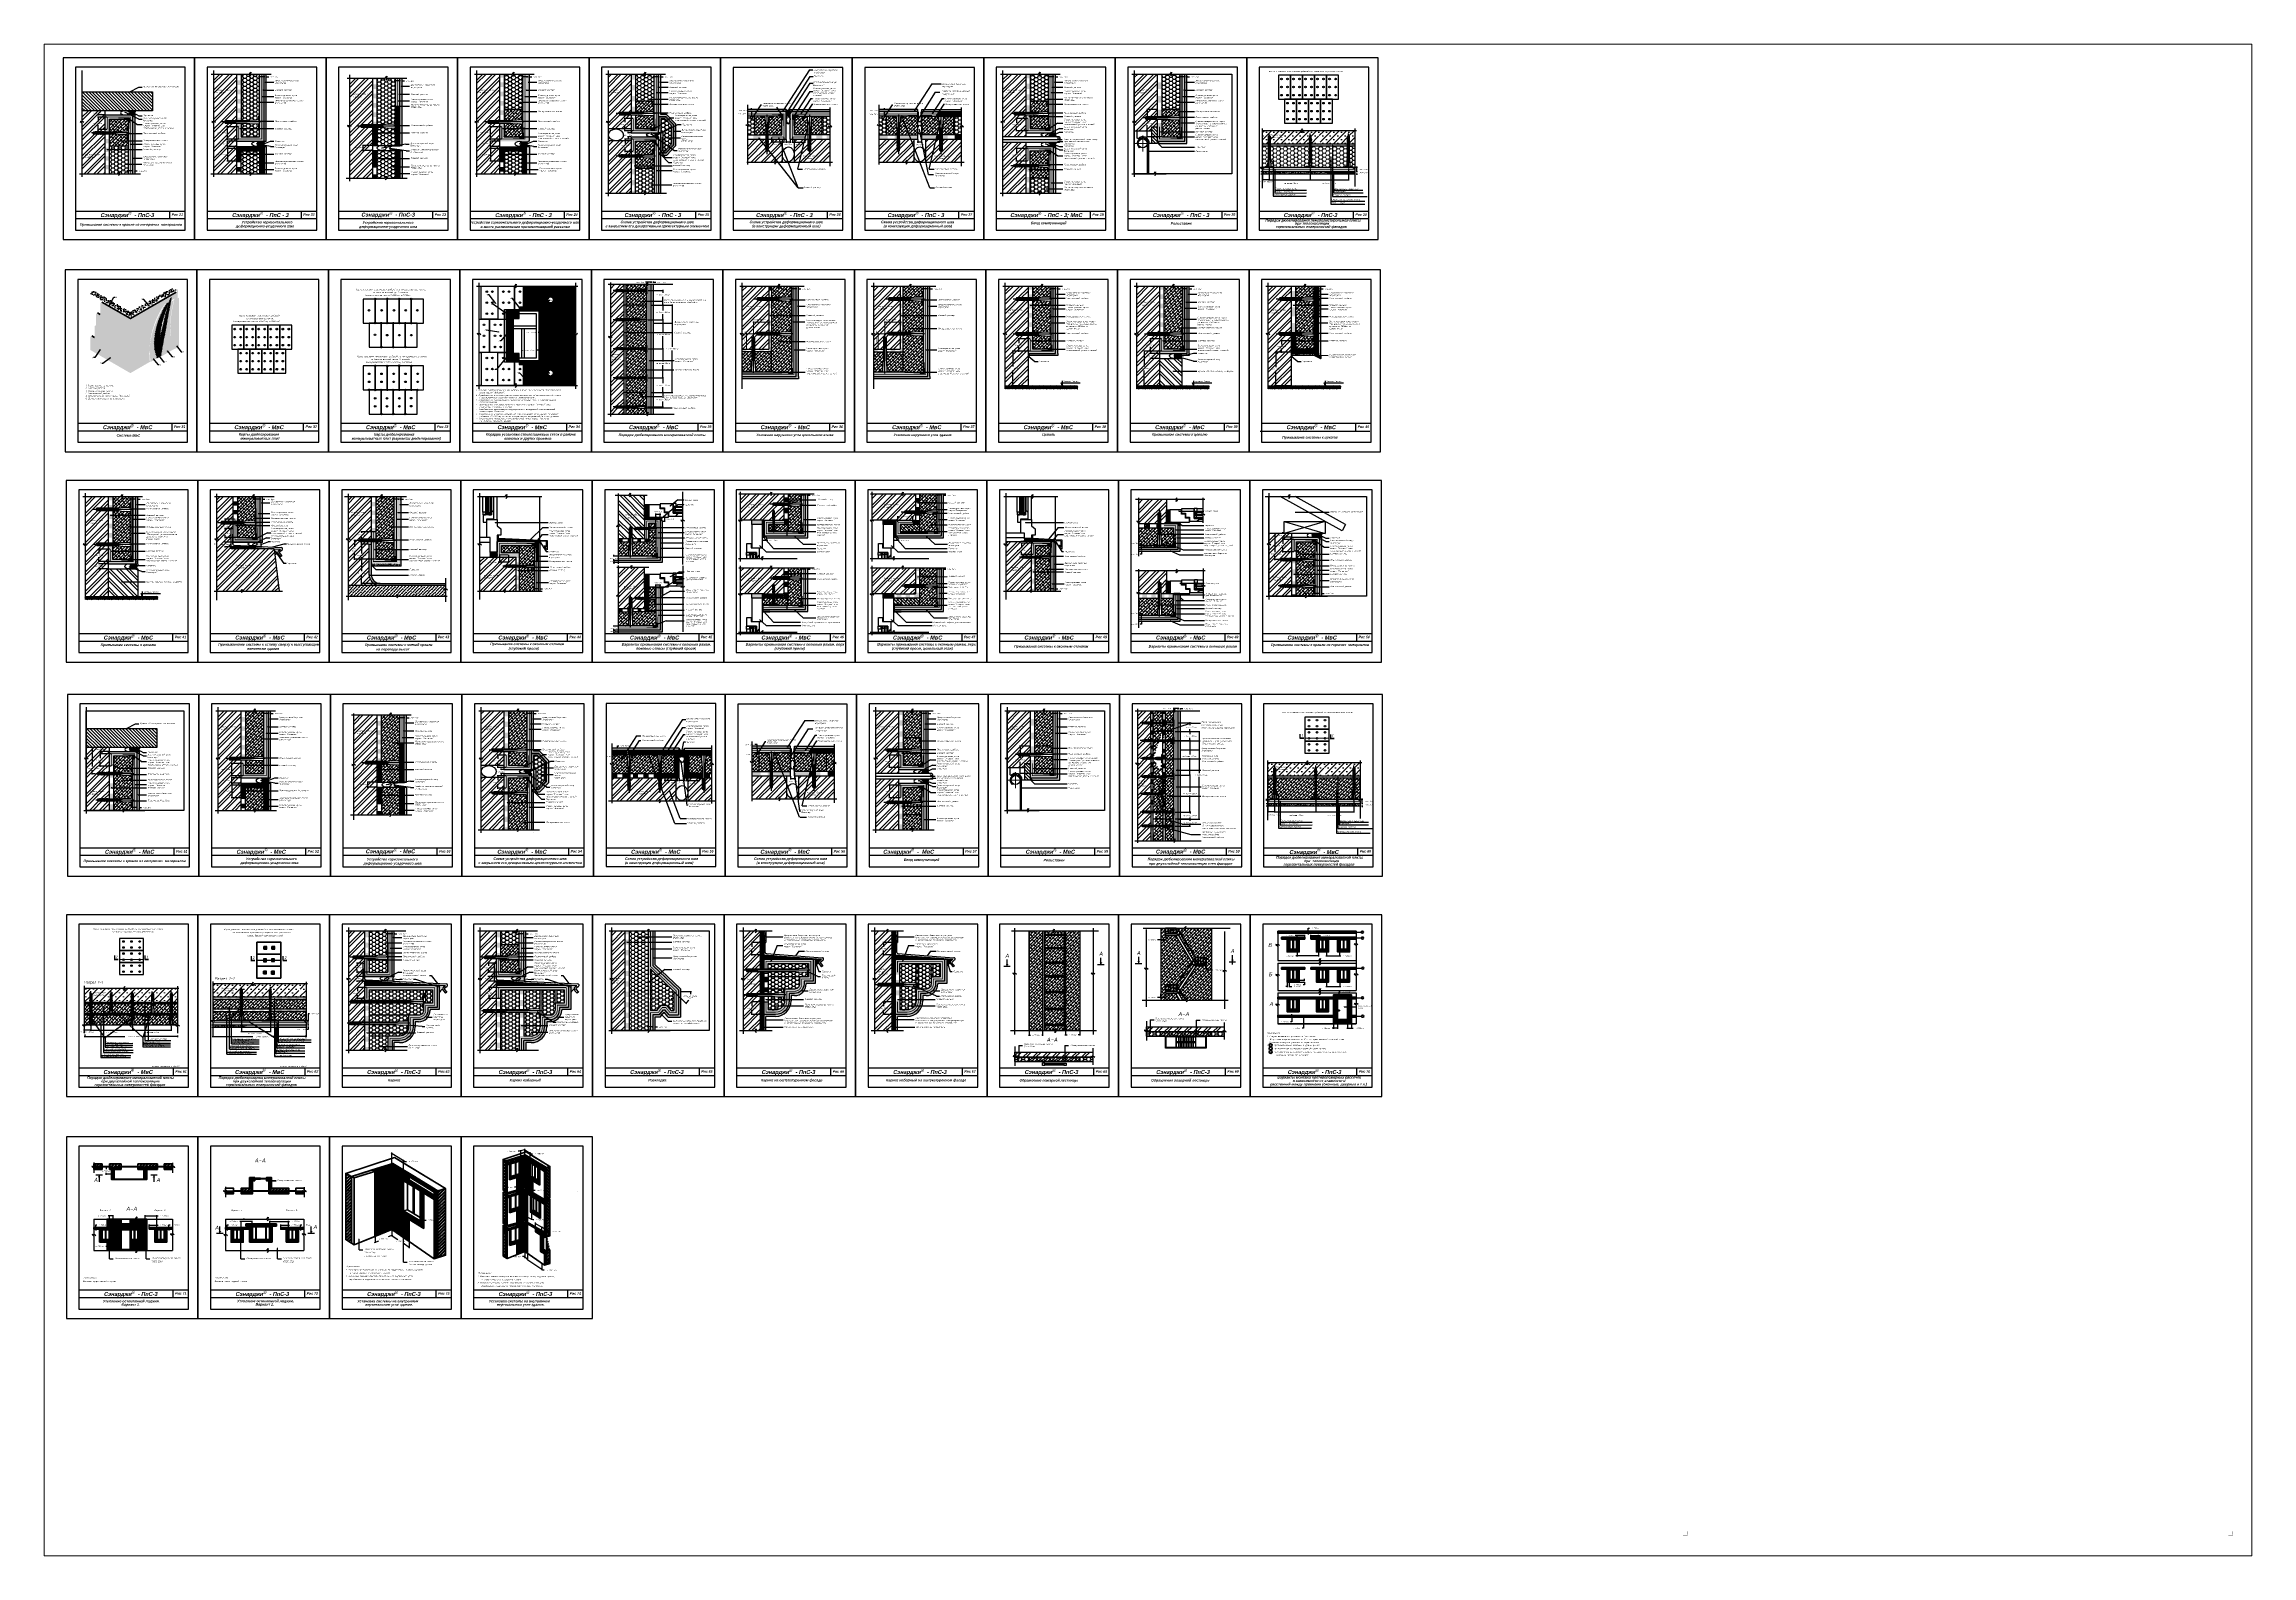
# Paper-space layout 'Layout2' of a CAD drawing. Header units: inches. Extents: x 1.13 to 10.16, y 0.77 to 6.96.
# The model-space entities are those that its viewports show. They can reach past a viewport. Long polylines and large blocks are cut down to what shows.
import ezdxf

# ---------------------------------------------------------------- set-up
doc = ezdxf.new("R2010")
doc.units = ezdxf.units.IN
doc.header["$LTSCALE"] = 10
doc.header["$MEASUREMENT"] = 0
for name, pattern in [('ACAD_ISO07W100', [3, 0, -3]), ('DASHDOT', [1, 0.5, -0.25, 0, -0.25]), ('HIDDEN', [0.375, 0.25, -0.125]), ('HIDDENX2', [0.75, 0.5, -0.25])]:
    doc.linetypes.add(name, pattern=pattern)
for name, color, linetype, lineweight in [('c1', 108, 'Continuous', 30), ('c2', 108, 'Continuous', 30), ('c3', 108, 'Continuous', 30), ('dim', 160, 'Continuous', 15), ('Layer1', 108, 'Continuous', 30), ('ROOF', 180, 'Continuous', 30)]:
    doc.layers.add(name, color=color, linetype=linetype, lineweight=lineweight)
for name, color, linetype in [('DUBEL', 142, 'Continuous'), ('hatch', 240, 'Continuous'), ('ndp', 242, 'Continuous'), ('plita', 160, 'Continuous'), ('ramka', 248, 'Continuous'), ('wind', 82, 'Continuous'), ('Плиты верх', 96, 'Continuous')]:
    doc.layers.add(name, color=color, linetype=linetype)
doc.layers.add('list', color=5, linetype='Continuous', plot=False)
doc.layers.add('Вспомогательный', color=2, linetype='Continuous', plot=False)
doc.styles.add('ndp', font='ARIALBD.TTF', dxfattribs={"oblique": 12})
doc.styles.add('style2', font='romans.shx', dxfattribs={"oblique": 12})
doc.dimstyles.new('1', dxfattribs={"dimtxt": 2, "dimasz": 2, "dimexe": 1, "dimexo": 0.7, "dimgap": 2, "dimtad": 0, "dimtih": 1, "dimtoh": 1, "dimdec": 4, "dimzin": 0, "dimdsep": 46, "dimtxsty": 'style2', "dimblk": 'ARCHTICK', "dimcen": 1.5, "dimdle": 1, "dimadec": 0, "dimazin": 0, "dimtfac": 1, "dimtdec": 4, "dimtofl": 0, "dimtmove": 0, "dimatfit": 2, "dimldrblk": 'DOTSMALL', "dimfxl": 1, "dimtolj": 1, "dimtzin": 0, "dimarcsym": 0})
doc.dimstyles.new('JIS', dxfattribs={"dimtxt": 2.5, "dimasz": 2.5, "dimexe": 1, "dimexo": 1, "dimgap": 0, "dimtad": 1, "dimdec": 4, "dimdsep": 46, "dimtxsty": 'Standard', "dimcen": 0, "dimadec": 0, "dimazin": 0, "dimtfac": 1, "dimtdec": 4, "dimtix": 1, "dimtmove": 0, "dimatfit": 3, "dimfxl": 1, "dimtolj": 1, "dimtzin": 0, "dimarcsym": 0})
pattern_1 = [(0, (-2144.25176, 1562.577), (0.3125, 0.625), [0, -0.625])]
pattern_2 = [(90, (-1168.7951, 1562.577), (-1.875, 3e-16), []), (180, (-1168.7951, 1562.577), (-3e-16, -1.875), [])]
pattern_3 = [(45, (-1168.7951, 1562.577), (-1.3258252, 1.3258252), []), (135, (-1168.7951, 1562.577), (-1.3258252, -1.3258252), [])]
pattern_4 = [(0, (225.5103, 1587.6479), (0.21875, 0.4375), [0, -0.4375])]
pattern_5 = [(0, (-59.78635, 1226.8149), (0.21875, 0.4375), [0, -0.4375])]
pattern_6 = [(50, (-59.7864, 1226.8149), (2.1035444, -0.1840363), [0.2199562, -2.4195183]), (355, (-59.7864, 1226.8149), (-0.406923, 2.205991), [0.175965, -1.9356146]), (100.4514, (-59.611, 1226.7996), (1.696623, 2.0219534), [0.186934, -2.056274]), (46.1842, (-59.7864, 1227.4014), (3.1299506, -0.485426), [0.329934, -3.6292774]), (96.6356, (-59.5255, 1227.361), (2.7411315, 2.8568436), [0.280401, -3.084411]), (351.1842, (-59.7864, 1227.4014), (2.741129, 2.856846), [0.2639474, -2.903422]), (21, (-59.493, 1227.2548), (1.7505788, -1.1807803), [0.2199562, -2.4195183]), (326, (-59.493, 1227.2548), (0.713583, 2.1266834), [0.175965, -1.9356146]), (71.4514, (-59.3472, 1227.1564), (2.4641624, 0.945901), [0.186934, -2.056274]), (37.5, (-59.78635, 1226.8149), (0.0356618, 0.97629425), [0, -1.9121526, 0, -1.9649421, 0, -1.9429465]), (7.5, (-59.7864, 1226.8149), (0.771517, 1.1567107), [0, -1.1203103, 0, -1.8681614, 0, -0.7405192]), (327.5, (-60.44036, 1226.8149), (1.56556743, -0.0661478), [0, -0.7331874, 0, -2.2875445, 0, -3.0353956]), (317.5, (-60.7336, 1226.8149), (1.7103389, 0.2935828), [0, -0.9531436, 0, -1.5191642, 0, -2.1555708])]
pattern_7 = [(0, (-1934.25176, 1562.577), (0.3125, 0.625), [0, -0.625])]
pattern_8 = [(0, (151.31336, 1252.15536), (0.21875, 0.4375), [0, -0.4375])]
pattern_9 = [(50, (151.3134, 1252.1554), (2.1517805, -0.1882564), [0.225, -2.475]), (355, (151.3134, 1252.1554), (-0.416254, 2.2565764), [0.18, -1.98]), (100.4514, (151.4927, 1252.1397), (1.735528, 2.0683186), [0.1912206, -2.1034263]), (46.1842, (151.3134, 1252.7554), (3.201723, -0.496557), [0.3375, -3.7125]), (96.6356, (151.5802, 1252.714), (2.803988, 2.922354), [0.286831, -3.155139]), (351.1842, (151.3134, 1252.7554), (2.803986, 2.922356), [0.27, -2.97]), (21, (151.6134, 1252.6054), (1.790721, -1.2078567), [0.225, -2.475]), (326, (151.6134, 1252.6054), (0.729946, 2.17545), [0.18, -1.98]), (71.4514, (151.7626, 1252.5047), (2.520668, 0.9675915), [0.1912206, -2.1034263]), (37.5, (151.3134, 1252.15536), (0.03647957, 0.99868156), [0, -1.956, 0, -2.01, 0, -1.9875]), (7.5, (151.3134, 1252.1554), (0.7892086, 1.1832351), [0, -1.146, 0, -1.911, 0, -0.7575]), (327.5, (150.6444, 1252.1554), (1.6014673, -0.0676646), [0, -0.75, 0, -2.34, 0, -3.105]), (317.5, (150.3444, 1252.1554), (1.7495585, 0.300315), [0, -0.975, 0, -1.554, 0, -2.205])]
pattern_10 = [(0, (151.3134, 1252.1554), (5.498905, 3.174794), [3.665937, -7.331874]), (120, (151.3134, 1252.1554), (-5.498905, 3.174794), [3.665937, -7.331874]), (60, (151.3134, 1252.1554), (1e-08, 6.349589), [-7.331874, 3.665937])]
pattern_11 = [(0, (883.61213, 192.43293), (0.25, 0.5), [0, -0.5])]
pattern_12 = [(50, (854.4345, 192.433), (2.1035444, -0.1840363), [0.219956, -2.419518]), (355, (854.4345, 192.433), (-0.406923, 2.205991), [0.175965, -1.9356146]), (100.4514, (854.6098, 192.4176), (1.696623, 2.0219534), [0.186934, -2.056274]), (46.1842, (854.4345, 193.0195), (3.129951, -0.485426), [0.329934, -3.629277]), (96.6356, (854.6953, 192.979), (2.741131, 2.856844), [0.280401, -3.08441]), (351.1842, (854.4345, 193.0195), (2.74113, 2.856846), [0.263947, -2.903422]), (21, (854.7278, 192.8728), (1.750579, -1.1807803), [0.219956, -2.419518]), (326, (854.7278, 192.8728), (0.713583, 2.126683), [0.175965, -1.9356146]), (71.4514, (854.8736, 192.7744), (2.4641624, 0.945901), [0.186934, -2.056274]), (37.5, (854.4345, 192.4329), (0.0356618, 0.97629425), [0, -1.9121526, 0, -1.964942, 0, -1.9429465]), (7.5, (854.4345, 192.4329), (0.771517, 1.1567107), [0, -1.1203103, 0, -1.8681614, 0, -0.7405192]), (327.5, (853.7805, 192.4329), (1.5655674, -0.0661478), [0, -0.7331874, 0, -2.2875445, 0, -3.0353956]), (317.5, (853.4872, 192.4329), (1.710339, 0.2935828), [0, -0.9531436, 0, -1.5191642, 0, -2.1555708])]
pattern_13 = [(0, (854.4345, 192.43293), (0.21875, 0.4375), [0, -0.4375])]
pattern_14 = [(0, (854.4345, 192.433), (0, 1.875), []), (60, (854.4345, 192.433), (-1.6237976, 0.9375), []), (120, (854.4345, 192.433), (-1.6237976, -0.9375), [])]
pattern_15 = [(50, (1064.4345, 192.433), (2.1035444, -0.1840363), [0.219956, -2.419518]), (355, (1064.4345, 192.433), (-0.406923, 2.205991), [0.175965, -1.9356146]), (100.4514, (1064.6098, 192.4176), (1.696623, 2.0219534), [0.186934, -2.056274]), (46.1842, (1064.4345, 193.0195), (3.129951, -0.485426), [0.329934, -3.629277]), (96.6356, (1064.6953, 192.979), (2.741131, 2.856844), [0.280401, -3.08441]), (351.1842, (1064.4345, 193.0195), (2.74113, 2.856846), [0.263947, -2.903422]), (21, (1064.7278, 192.8728), (1.750579, -1.1807803), [0.219956, -2.419518]), (326, (1064.7278, 192.8728), (0.713583, 2.126683), [0.175965, -1.9356146]), (71.4514, (1064.8736, 192.7744), (2.4641624, 0.945901), [0.186934, -2.056274]), (37.5, (1064.4345, 192.4329), (0.0356618, 0.97629425), [0, -1.9121526, 0, -1.964942, 0, -1.9429465]), (7.5, (1064.4345, 192.4329), (0.771517, 1.1567107), [0, -1.1203103, 0, -1.8681614, 0, -0.7405192]), (327.5, (1063.7805, 192.4329), (1.5655674, -0.0661478), [0, -0.7331874, 0, -2.2875445, 0, -3.0353956]), (317.5, (1063.4872, 192.4329), (1.710339, 0.2935828), [0, -0.9531436, 0, -1.5191642, 0, -2.1555708])]
pattern_16 = [(0, (820.61083, 192.43293), (0.21875, 0.4375), [0, -0.4375])]
pattern_17 = [(50, (-48.5668, 192.433), (2.1035444, -0.1840363), [0.219956, -2.4195183]), (355, (-48.5668, 192.433), (-0.406923, 2.205991), [0.175965, -1.9356146]), (100.4514, (-48.3915, 192.4176), (1.696623, 2.0219534), [0.186934, -2.056274]), (46.1842, (-48.5668, 193.0195), (3.1299506, -0.485426), [0.329934, -3.629277]), (96.6356, (-48.306, 192.979), (2.7411315, 2.856844), [0.280401, -3.084411]), (351.1842, (-48.5668, 193.0195), (2.741129, 2.856846), [0.263947, -2.903422]), (21, (-48.2735, 192.8728), (1.7505788, -1.1807803), [0.219956, -2.4195183]), (326, (-48.2735, 192.8728), (0.713583, 2.1266834), [0.175965, -1.9356146]), (71.4514, (-48.1276, 192.7744), (2.4641624, 0.945901), [0.186934, -2.056274]), (37.5, (-48.5668, 192.4329), (0.0356618, 0.97629425), [0, -1.9121526, 0, -1.9649421, 0, -1.9429465]), (7.5, (-48.5668, 192.4329), (0.771517, 1.1567107), [0, -1.1203103, 0, -1.8681614, 0, -0.7405192]), (327.5, (-49.2208, 192.4329), (1.56556743, -0.0661478), [0, -0.7331874, 0, -2.2875445, 0, -3.0353956]), (317.5, (-49.5141, 192.4329), (1.7103389, 0.2935828), [0, -0.9531436, 0, -1.5191642, 0, -2.1555708])]
pattern_18 = [(0, (-48.5668, 192.43293), (0.21875, 0.4375), [0, -0.4375])]
pattern_19 = [(0, (-497.7444, 192.433), (5.498905, 3.174794), [3.665937, -7.331874]), (120, (-497.7444, 192.433), (-5.498905, 3.174794), [3.665937, -7.331874]), (60, (-497.7444, 192.433), (1e-08, 6.349589), [-7.331874, 3.665937])]
pattern_20 = [(0, (-497.74444, 192.43293), (0.25, 0.5), [0, -0.5])]
pattern_21 = [(0, (-497.74444, 192.43293), (0.21875, 0.4375), [0, -0.4375])]
pattern_22 = [(0, (-47.53877, 922.5682), (0.21875, 0.4375), [0, -0.4375])]
pattern_23 = [(45, (-626.971, -328.015), (-2.592209, 2.592209), []), (135, (-626.971, -328.015), (-7.776626, 2.592209), [9.164842, -5.498905])]
pattern_24 = [(45, (-836.971, -328.015), (-2.592209, 2.592209), []), (135, (-836.971, -328.015), (-7.776626, 2.592209), [9.164842, -5.498905])]
pattern_25 = [(45, (1053.029, 1.9256), (-2.592209, 2.592209), []), (135, (1053.029, 1.9256), (-7.776626, 2.592209), [9.16484, -5.498905])]
pattern_26 = [(45, (843.029, 1.9256), (-2.592209, 2.592209), []), (135, (843.029, 1.9256), (-7.776626, 2.592209), [9.16484, -5.498905])]
pattern_27 = [(45, (-1465.641, -333.8365), (-2.592209, 2.592209), []), (135, (-1465.641, -333.8365), (-7.776626, 2.592209), [9.164842, -5.498905])]
pattern_28 = [(45, (214.359, -1.8365), (-2.592209, 2.592209), []), (135, (214.359, -1.8365), (-7.776626, 2.592209), [9.16484, -5.498905])]
pattern_29 = [(45, (-205.641, -1.8365), (-2.592209, 2.592209), []), (135, (-205.641, -1.8365), (-7.776626, 2.592209), [9.164842, -5.498905])]
pattern_30 = [(180, (844.35906, 336.0162), (-0.21875, -0.4375), [0, -0.4375])]
pattern_31 = [(180, (209.3716, 1670.4547), (-0.21875, -0.4375), [0, -0.4375])]
pattern_32 = [(0, (209.3716, 1670.4547), (5.498905, 3.174794), [3.665937, -7.331874]), (120, (209.3716, 1670.4547), (-5.498905, 3.174794), [3.665937, -7.331874]), (60, (209.3716, 1670.4547), (1e-08, 6.349589), [-7.331874, 3.665937])]
pattern_33 = [(45, (4.359, -1.8365), (-2.592209, 2.592209), []), (135, (4.359, -1.8365), (-7.776626, 2.592209), [9.16484, -5.498905])]
pattern_34 = [(270, (131.74845, 1617.7597), (-0.4375, -0.21875), [0, -0.4375])]
pattern_35 = [(45, (865.834, 2192.116), (-7.77663, 7.77663), []), (45, (871.018, 2192.116), (-7.77663, 7.77663), [])]
pattern_36 = [(0, (629.3716, 1349.6282), (5.498905, 3.174794), [3.665937, -7.331874]), (120, (629.3716, 1349.6282), (-5.498905, 3.174794), [3.665937, -7.331874]), (60, (629.3716, 1349.6282), (1e-08, 6.349589), [-7.331874, 3.665937])]
pattern_37 = [(180, (629.3716, 1349.62824), (-0.21875, -0.4375), [0, -0.4375])]
pattern_38 = [(45, (1474.359, 336.016), (-7.77663, 7.77663), []), (45, (1479.543, 336.016), (-7.77663, 7.77663), [])]
pattern_39 = [(45, (1474.359, 336.0162), (-2.59221, 2.59221), []), (135, (1474.359, 336.0162), (-7.776626, 2.59221), [9.16484, -5.4989])]
pattern_40 = [(350, (2566.6812, 1618.4841), (0.29139777, 0.39286785), [0, -0.4375])]
pattern_41 = [(0, (836.18176, 1637.6031), (0.21875, 0.4375), [0, -0.4375])]
pattern_42 = [(50, (836.1818, 1637.603), (2.5104106, -0.2196325), [0.2625, -2.8875]), (355, (836.1818, 1637.603), (-0.4856297, 2.6326725), [0.21, -2.31]), (100.4514, (836.391, 1637.5848), (2.024783, 2.4130384), [0.2230907, -2.4539974]), (46.1842, (836.1818, 1638.303), (3.735344, -0.5793166), [0.39375, -4.33125]), (96.6356, (836.493, 1638.2548), (3.271319, 3.409413), [0.334636, -3.680995]), (351.1842, (836.1818, 1638.303), (3.271317, 3.409415), [0.315, -3.465]), (21, (836.5318, 1638.128), (2.0891747, -1.409166), [0.2625, -2.8875]), (326, (836.5318, 1638.128), (0.8516037, 2.538025), [0.21, -2.31]), (71.4514, (836.7059, 1638.0107), (2.940779, 1.1288567), [0.2230907, -2.4539974]), (37.5, (836.1818, 1637.6031), (0.0425595, 1.1651285), [0, -2.282, 0, -2.345, 0, -2.31875]), (7.5, (836.1818, 1637.6031), (0.9207434, 1.380441), [0, -1.337, 0, -2.2295, 0, -0.88375]), (327.5, (835.4013, 1637.6031), (1.8683785, -0.07894205), [0, -0.875, 0, -2.73, 0, -3.6225]), (317.5, (835.0513, 1637.6031), (2.0411516, 0.3503674), [0, -1.1375, 0, -1.813, 0, -2.5725])]
pattern_43 = [(45, (1263.029, 1.9256), (-2.592209, 2.592209), []), (135, (1263.029, 1.9256), (-7.776626, 2.592209), [9.16484, -5.498905])]
pattern_44 = [(50, (633.4836, 1331.9266), (2.5104106, -0.2196325), [0.2625, -2.8875]), (355, (633.4836, 1331.9266), (-0.4856297, 2.6326725), [0.21, -2.31]), (100.4514, (633.6928, 1331.9083), (2.024783, 2.4130384), [0.2230907, -2.4539974]), (46.1842, (633.4836, 1332.6266), (3.7353437, -0.5793166), [0.39375, -4.33125]), (96.6356, (633.795, 1332.5784), (3.2713195, 3.4094125), [0.334636, -3.6809955]), (351.1842, (633.4836, 1332.6266), (3.271317, 3.409415), [0.315, -3.465]), (21, (633.8336, 1332.4516), (2.0891747, -1.409166), [0.2625, -2.8875]), (326, (633.8336, 1332.4516), (0.8516037, 2.538025), [0.21, -2.31]), (71.4514, (634.0077, 1332.3342), (2.9407792, 1.1288567), [0.2230907, -2.4539974]), (37.5, (633.4836, 1331.9266), (0.0425595, 1.1651285), [0, -2.282, 0, -2.345, 0, -2.31875]), (7.5, (633.4836, 1331.9266), (0.9207434, 1.380441), [0, -1.337, 0, -2.2295, 0, -0.88375]), (327.5, (632.7031, 1331.9266), (1.8683785, -0.07894205), [0, -0.875, 0, -2.73, 0, -3.6225]), (317.5, (632.3531, 1331.9266), (2.0411516, 0.3503674), [0, -1.1375, 0, -1.813, 0, -2.5725])]
pattern_45 = [(0, (633.48364, 1331.92663), (0.21875, 0.4375), [0, -0.4375])]
pattern_46 = [(45, (421.3528, -12.706), (-2.59221, 2.59221), []), (135, (421.3528, -12.706), (-7.776626, 2.59221), [9.16484, -5.4989])]
pattern_47 = [(180, (216.3536, 654.24536), (-0.21875, -0.4375), [0, -0.4375])]
pattern_48 = [(0, (1268.9607, 1252.15536), (0.21875, 0.4375), [0, -0.4375])]
pattern_49 = [(50, (1268.9607, 1252.1554), (2.1035444, -0.184036), [0.219956, -2.419518]), (355, (1268.9607, 1252.1554), (-0.406923, 2.205991), [0.175965, -1.935615]), (100.4514, (1269.136, 1252.14), (1.696623, 2.021953), [0.186934, -2.056274]), (46.1842, (1268.9607, 1252.742), (3.12995, -0.485426), [0.329934, -3.629277]), (96.6356, (1269.2215, 1252.7015), (2.741131, 2.856844), [0.2804, -3.08441]), (351.1842, (1268.9607, 1252.742), (2.74113, 2.856846), [0.263947, -2.903422]), (21, (1269.254, 1252.5953), (1.750579, -1.18078), [0.219956, -2.419518]), (326, (1269.254, 1252.5953), (0.713583, 2.126683), [0.175965, -1.935615]), (71.4514, (1269.3998, 1252.4969), (2.464162, 0.945901), [0.186934, -2.056274]), (37.5, (1268.9607, 1252.15536), (0.0356618, 0.9762943), [0, -1.9121526, 0, -1.964942, 0, -1.9429465]), (7.5, (1268.9607, 1252.1554), (0.771517, 1.1567107), [0, -1.1203103, 0, -1.8681614, 0, -0.7405192]), (327.5, (1268.3067, 1252.1554), (1.5655674, -0.0661478), [0, -0.7331874, 0, -2.2875445, 0, -3.0353956]), (317.5, (1268.0134, 1252.1554), (1.710339, 0.293583), [0, -0.9531436, 0, -1.519164, 0, -2.155571])]
pattern_50 = [(0, (1268.9607, 1252.1554), (5.498905, 3.174794), [3.66594, -7.33187]), (120, (1268.9607, 1252.1554), (-5.498905, 3.174794), [3.66594, -7.33187]), (60, (1268.9607, 1252.1554), (1e-08, 6.349589), [-7.33187, 3.66594])]
pattern_51 = [(50, (-625.1546, 275.7334), (2.5104106, -0.2196325), [0.2625, -2.8875]), (355, (-625.1546, 275.7334), (-0.4856297, 2.6326725), [0.21, -2.31]), (100.4514, (-624.9454, 275.7151), (2.024783, 2.4130384), [0.2230907, -2.4539974]), (46.1842, (-625.1546, 276.4334), (3.735344, -0.5793166), [0.39375, -4.33125]), (96.6356, (-624.8433, 276.385), (3.27132, 3.409413), [0.334636, -3.680995]), (351.1842, (-625.1546, 276.4334), (3.271317, 3.409415), [0.315, -3.465]), (21, (-624.8046, 276.2584), (2.0891747, -1.409166), [0.2625, -2.8875]), (326, (-624.8046, 276.2584), (0.8516037, 2.538025), [0.21, -2.31]), (71.4514, (-624.6305, 276.141), (2.940779, 1.1288567), [0.2230907, -2.4539974]), (37.5, (-625.1546, 275.7334), (0.0425595, 1.1651285), [0, -2.282, 0, -2.345, 0, -2.31875]), (7.5, (-625.1546, 275.7334), (0.9207434, 1.380441), [0, -1.337, 0, -2.2295, 0, -0.88375]), (327.5, (-625.9351, 275.7334), (1.8683785, -0.07894205), [0, -0.875, 0, -2.73, 0, -3.6225]), (317.5, (-626.285, 275.7334), (2.0411516, 0.3503674), [0, -1.1375, 0, -1.813, 0, -2.5725])]
pattern_52 = [(0, (-625.15458, 275.73343), (0.21875, 0.4375), [0, -0.4375])]
pattern_53 = [(350, (891.94963, 256.61445), (0.29139777, 0.39286785), [0, -0.4375])]
pattern_54 = [(0, (232.49226, 571.43857), (0.21875, 0.4375), [0, -0.4375])]
pattern_55 = [(0, (839.3716, 1349.6282), (5.498905, 3.174794), [3.665937, -7.331874]), (120, (839.3716, 1349.6282), (-5.498905, 3.174794), [3.665937, -7.331874]), (60, (839.3716, 1349.6282), (1e-08, 6.349589), [-7.331874, 3.665937])]
pattern_56 = [(45, (1075.834, 2192.116), (-7.77663, 7.77663), []), (45, (1081.018, 2192.116), (-7.77663, 7.77663), [])]
pattern_57 = [(0, (-203.01804, -1016.20933), (0.21875, 0.4375), [0, -0.4375])]
pattern_58 = [(45, (872.815, 1175.907), (-7.77663, 7.77663), []), (45, (878, 1175.907), (-7.77663, 7.77663), [])]
pattern_59 = [(45, (2e-14, 319.1827), (-2.592209, 2.592209), []), (135, (2e-14, 319.1827), (-7.776626, 2.592209), [9.164842, -5.498905])]
pattern_60 = [(45, (2e-14, 319.1827), (-2.592209, 2.592209), []), (135, (2e-14, 319.1827), (-7.776626, 2.592209), [9.164842, -5.498905])]
pattern_61 = [(50, (1065.9427, 235.946), (2.1035444, -0.184036), [0.219956, -2.419518]), (355, (1065.9427, 235.946), (-0.406923, 2.205991), [0.175965, -1.935615]), (100.4514, (1066.118, 235.9307), (1.696623, 2.021953), [0.186934, -2.056274]), (46.1842, (1065.9427, 236.5326), (3.12995, -0.485426), [0.329934, -3.629277]), (96.6356, (1066.2035, 236.492), (2.741131, 2.856844), [0.2804, -3.08441]), (351.1842, (1065.9427, 236.5326), (2.74113, 2.856846), [0.263947, -2.903422]), (21, (1066.236, 236.386), (1.750579, -1.18078), [0.219956, -2.419518]), (326, (1066.236, 236.386), (0.713583, 2.126683), [0.175965, -1.935615]), (71.4514, (1066.3818, 236.2875), (2.464162, 0.945901), [0.186934, -2.056274]), (37.5, (1065.94265, 235.946), (0.0356618, 0.9762943), [0, -1.9121526, 0, -1.964942, 0, -1.9429465]), (7.5, (1065.9427, 235.946), (0.771517, 1.1567107), [0, -1.1203103, 0, -1.8681614, 0, -0.7405192]), (327.5, (1065.28865, 235.946), (1.5655674, -0.0661478), [0, -0.7331874, 0, -2.2875445, 0, -3.0353956]), (317.5, (1064.9954, 235.946), (1.710339, 0.293583), [0, -0.9531436, 0, -1.519164, 0, -2.155571])]
pattern_62 = [(0, (1065.94265, 235.94603), (0.21875, 0.4375), [0, -0.4375])]
pattern_63 = [(45, (376.27, 1226.815), (-7.77663, 7.77663), []), (45, (381.455, 1226.815), (-7.77663, 7.77663), [])]
pattern_64 = [(0, (376.27046, 1226.8149), (0.21875, 0.4375), [0, -0.4375])]
pattern_65 = [(50, (376.2705, 1226.8149), (2.1035444, -0.1840363), [0.2199562, -2.4195183]), (355, (376.2705, 1226.8149), (-0.406923, 2.205991), [0.175965, -1.9356146]), (100.4514, (376.4458, 1226.7996), (1.696623, 2.0219534), [0.186934, -2.056274]), (46.1842, (376.2705, 1227.4014), (3.1299506, -0.485426), [0.329934, -3.6292774]), (96.6356, (376.5313, 1227.361), (2.7411315, 2.8568436), [0.280401, -3.084411]), (351.1842, (376.2705, 1227.4014), (2.741129, 2.856846), [0.2639474, -2.903422]), (21, (376.5637, 1227.2548), (1.7505788, -1.1807803), [0.2199562, -2.4195183]), (326, (376.5637, 1227.2548), (0.713583, 2.1266834), [0.175965, -1.9356146]), (71.4514, (376.7096, 1227.1564), (2.4641624, 0.945901), [0.186934, -2.056274]), (37.5, (376.2705, 1226.8149), (0.0356618, 0.97629425), [0, -1.9121526, 0, -1.9649421, 0, -1.9429465]), (7.5, (376.2705, 1226.8149), (0.771517, 1.1567107), [0, -1.1203103, 0, -1.8681614, 0, -0.7405192]), (327.5, (375.6165, 1226.8149), (1.56556743, -0.0661478), [0, -0.7331874, 0, -2.2875445, 0, -3.0353956]), (317.5, (375.3232, 1226.8149), (1.7103389, 0.2935828), [0, -0.9531436, 0, -1.5191642, 0, -2.1555708])]
pattern_66 = [(315, (376.2705, 1226.815), (2.592209, 2.592209), []), (45, (376.2705, 1226.815), (2.592209, 7.776626), [9.16484, -5.498905])]
pattern_67 = [(45, (376.2705, 1226.815), (-2.592209, 2.592209), []), (135, (376.2705, 1226.815), (-7.776626, 2.592209), [9.16484, -5.498905])]
pattern_68 = [(60, (376.2705, 1226.815), (-4.2, -9e-10), [3.85, -0.35]), (180, (376.2705, 1226.815), (2.1, -3.637307), [3.85, -0.35]), (300, (376.2705, 1226.815), (4.2, -9e-10), [3.85, -0.35]), (60, (376.6205, 1226.815), (-4.2, -9e-10), [0.7, -3.5]), (300, (376.6205, 1226.815), (4.2, -9e-10), [0.7, -3.5]), (60, (376.0955, 1227.118), (-4.2, -9e-10), [0.7, -3.5]), (180, (376.0955, 1227.118), (2.1, -3.637307), [0.7, -3.5]), (300, (376.0955, 1226.5118), (4.2, -9e-10), [0.7, -3.5]), (180, (376.0955, 1226.5118), (2.1, -3.637307), [0.7, -3.5]), (60, (374.8705, 1226.815), (-4.2, -9e-10), [0.7, -3.5]), (300, (374.8705, 1226.815), (4.2, -9e-10), [0.7, -3.5]), (60, (376.9705, 1225.6025), (-4.2, -9e-10), [0.7, -3.5]), (180, (376.9705, 1225.6025), (2.1, -3.637307), [0.7, -3.5]), (300, (376.9705, 1228.0273), (4.2, -9e-10), [0.7, -3.5]), (180, (376.9705, 1228.0273), (2.1, -3.637307), [0.7, -3.5]), (0, (376.9705, 1227.421), (-2.1, 3.637307), [2.45, -1.75]), (0, (376.9705, 1226.2087), (-2.1, 3.637307), [2.45, -1.75]), (120, (376.4455, 1227.7242), (-4.2, 9e-10), [2.45, -1.75]), (120, (375.3955, 1227.118), (-4.2, 9e-10), [2.45, -1.75]), (240, (375.3955, 1226.5118), (2.1, -3.637307), [2.45, -1.75]), (240, (376.4455, 1225.9056), (2.1, -3.637307), [2.45, -1.75])]
pattern_69 = [(45, (-203.018, -1016.209), (-7.77663, 7.77663), []), (45, (-197.834, -1016.209), (-7.77663, 7.77663), [])]
pattern_70 = [(0, (-51.70467, 235.94603), (0.21875, 0.4375), [0, -0.4375])]
pattern_71 = [(50, (-51.7047, 235.946), (2.1517805, -0.1882564), [0.225, -2.475]), (355, (-51.7047, 235.946), (-0.416254, 2.2565764), [0.18, -1.98]), (100.4514, (-51.5254, 235.9303), (1.735528, 2.0683186), [0.1912206, -2.1034263]), (46.1842, (-51.7047, 236.546), (3.201723, -0.496557), [0.3375, -3.7125]), (96.6356, (-51.438, 236.5046), (2.803988, 2.922354), [0.286831, -3.155139]), (351.1842, (-51.7047, 236.546), (2.803986, 2.922356), [0.27, -2.97]), (21, (-51.4047, 236.396), (1.790721, -1.2078567), [0.225, -2.475]), (326, (-51.4047, 236.396), (0.729946, 2.17545), [0.18, -1.98]), (71.4514, (-51.2554, 236.2954), (2.520668, 0.9675915), [0.1912206, -2.1034263]), (37.5, (-51.7047, 235.946), (0.03647957, 0.99868156), [0, -1.956, 0, -2.01, 0, -1.9875]), (7.5, (-51.7047, 235.946), (0.7892086, 1.1832351), [0, -1.146, 0, -1.911, 0, -0.7575]), (327.5, (-52.3737, 235.946), (1.6014673, -0.0676646), [0, -0.75, 0, -2.34, 0, -3.105]), (317.5, (-52.6737, 235.946), (1.7495585, 0.300315), [0, -0.975, 0, -1.554, 0, -2.205])]
pattern_72 = [(0, (1889.868, 340.1117), (5.625, 3.247595), [3.75, -7.5]), (120, (1889.868, 340.1117), (-5.625, 3.247595), [3.75, -7.5]), (60, (1889.868, 340.1117), (1e-08, 6.49519), [-7.5, 3.75])]
pattern_73 = [(50, (-2098.67, 2e-13), (2.5104106, -0.2196325), [0.2625, -2.8875]), (355, (-2098.67, 2e-13), (-0.4856297, 2.6326725), [0.21, -2.31]), (100.4514, (-2098.4608, -0.0183), (2.0247828, 2.4130384), [0.2230907, -2.4539974]), (46.1842, (-2098.67, 0.7), (3.7353437, -0.5793166), [0.39375, -4.33125]), (96.6356, (-2098.3587, 0.6517), (3.2713195, 3.4094125), [0.334636, -3.6809955]), (351.1842, (-2098.67, 0.7), (3.271317, 3.409415), [0.315, -3.465]), (21, (-2098.32, 0.525), (2.0891747, -1.4091661), [0.2625, -2.8875]), (326, (-2098.32, 0.525), (0.8516037, 2.5380252), [0.21, -2.31]), (71.4514, (-2098.146, 0.4076), (2.9407792, 1.1288567), [0.2230907, -2.4539974]), (37.5, (-2098.67, 2e-13), (0.0425595, 1.1651285), [0, -2.282, 0, -2.345, 0, -2.31875]), (7.5, (-2098.67, 2e-13), (0.9207434, 1.380441), [0, -1.337, 0, -2.2295, 0, -0.88375]), (327.5, (-2099.4505, 2e-13), (1.86837853, -0.07894205), [0, -0.875, 0, -2.73, 0, -3.6225]), (317.5, (-2099.8005, 2e-13), (2.0411516, 0.3503674), [0, -1.1375, 0, -1.813, 0, -2.5725])]
pattern_74 = [(90, (2e-14, 319.18266), (-0.4375, 0.21875), [0, -0.4375])]
pattern_75 = [(45, (631.9717, -10.0287), (-2.65165, 2.65165), []), (135, (631.9717, -10.0287), (-7.954951, 2.65165), [9.375, -5.625])]
pattern_76 = [(90, (-9.09828, 637.78272), (-0.4375, 0.21875), [0, -0.4375])]
pattern_77 = [(45, (2e-14, 319.1827), (-2.6516504, 2.6516504), []), (135, (2e-14, 319.1827), (-7.954951, 2.6516504), [9.375, -5.625])]
pattern_78 = [(50, (844.8364, 628.858), (2.5104106, -0.2196325), [0.2625, -2.8875]), (355, (844.8364, 628.858), (-0.4856297, 2.6326725), [0.21, -2.31]), (100.4514, (845.0456, 628.8396), (2.024783, 2.4130384), [0.2230907, -2.4539974]), (46.1842, (844.8364, 629.558), (3.735344, -0.5793166), [0.39375, -4.33125]), (96.6356, (845.1477, 629.5096), (3.271319, 3.409413), [0.334636, -3.680995]), (351.1842, (844.8364, 629.558), (3.271317, 3.409415), [0.315, -3.465]), (21, (845.1864, 629.383), (2.0891747, -1.409166), [0.2625, -2.8875]), (326, (845.1864, 629.383), (0.8516037, 2.538025), [0.21, -2.31]), (71.4514, (845.3605, 629.2655), (2.940779, 1.1288567), [0.2230907, -2.4539974]), (37.5, (844.8364, 628.8579), (0.0425595, 1.1651285), [0, -2.282, 0, -2.345, 0, -2.31875]), (7.5, (844.8364, 628.8579), (0.9207434, 1.380441), [0, -1.337, 0, -2.2295, 0, -0.88375]), (327.5, (844.0559, 628.8579), (1.8683785, -0.07894205), [0, -0.875, 0, -2.73, 0, -3.6225]), (317.5, (843.7059, 628.8579), (2.0411516, 0.3503674), [0, -1.1375, 0, -1.813, 0, -2.5725])]
pattern_79 = [(0, (844.8364, 628.8579), (0.21875, 0.4375), [0, -0.4375])]
pattern_80 = [(350, (2575.33584, 609.73893), (0.29139777, 0.39286785), [0, -0.4375])]
pattern_81 = [(45, (0, 17.3499), (-0.8244423, 0.8244423), []), (135, (0, 17.3499), (-2.47332694, 0.8244423), [2.9148438, -1.7489063])]
pattern_82 = [(45, (-0.0265, 65.447), (-0.8244423, 0.8244423), []), (135, (-0.0265, 65.447), (-2.47332694, 0.8244423), [2.9148438, -1.7489063])]
pattern_83 = [(45, (0.0682, -60.737), (-0.8244423, 0.8244423), []), (135, (0.0682, -60.737), (-2.473327, 0.8244423), [2.914844, -1.748906])]
pattern_84 = [(45, (0, 18.2769), (-0.8244423, 0.8244423), []), (135, (0, 18.2769), (-2.473327, 0.8244423), [2.914844, -1.748906])]
pattern_85 = [(0, (0, 18.2769), (1.7489063, 1.0097315), [1.1659375, -2.331875]), (120, (0, 18.2769), (-1.7489062, 1.0097315), [1.1659375, -2.331875]), (60, (0, 18.2769), (4e-09, 2.019463), [-2.331875, 1.1659375])]
pattern_86 = [(45, (210, -20.5774), (-0.8244423, 0.8244423), []), (135, (210, -20.5774), (-2.473327, 0.8244423), [2.914844, -1.748906])]
pattern_87 = [(0, (210, -20.5774), (1.7489063, 1.0097315), [1.1659375, -2.331875]), (120, (210, -20.5774), (-1.7489062, 1.0097315), [1.1659375, -2.331875]), (60, (210, -20.5774), (4e-09, 2.019463), [-2.331875, 1.1659375])]
pattern_88 = [(90, (0.7237, 301.04426), (-0.4375, 0.21875), [0, -0.4375])]
pattern_89 = [(350, (891.92463, 237.18106), (0.29139777, 0.39286785), [0, -0.4375])]

# ---------------------------------------------------------------- blocks, each defined once
blk = doc.blocks.new('_ArchTick')
at = {"layer": 'DUBEL', "color": 0, "const_width": 0.15}
blk.add_lwpolyline([(-0.5, -0.5), (0.5, 0.5)], dxfattribs=at)
blk = doc.blocks.new('*D4')
at = {"layer": 'Defpoints', "color": 0}
for p in [(1217.6, 868.4), (1221, 870.1), (1221, 868.3)]:
    blk.add_point(p, dxfattribs=at)
at = {"layer": 'dim', "color": 0, "lineweight": -2}
for p, q in [((1217.6, 870.1), (1215.6, 870.1)), ((1217.6, 869.1), (1217.6, 871.1)), ((1221, 869), (1221, 871.1)), ((1221, 870.1), (1225, 870.1))]:
    blk.add_line(p, q, dxfattribs=at)
at = {"layer": 'dim', "color": 0, "lineweight": -2, "xscale": 2, "yscale": 2, "zscale": 2}
blk.add_blockref('_ArchTick', (1217.6, 870.1), dxfattribs=at)
at = {"layer": 'dim', "color": 0, "lineweight": -2, "xscale": 2, "yscale": 2, "zscale": 2, "rotation": 180}
blk.add_blockref('_ArchTick', (1221, 870.1), dxfattribs=at)
at = {"layer": 'dim', "color": 0, "insert": (1233.9, 870.1), "char_height": 2, "attachment_point": 5, "style": 'style2'}
blk.add_mtext('\\A1;{\\fRomanS|b0|i0|c204|p2;мин 2мм}', dxfattribs=at)
blk = doc.blocks.new('_DotSmall')
at = {"layer": 'DUBEL', "color": 0, "const_width": 0.5}
blk.add_lwpolyline([(-0.0625, 0, 1), (0.0625, 0, 1)], format="xyb", close=True, dxfattribs=at)
blk = doc.blocks.new('*D5')
at = {"layer": 'Defpoints', "color": 0}
for p in [(1210.5, 870.1), (1210.5, 869), (1217.6, 868.4)]:
    blk.add_point(p, dxfattribs=at)
at = {"layer": 'dim', "color": 0, "lineweight": -2}
for p, q in [((1210.5, 870.1), (1208.5, 870.1)), ((1210.5, 869.7), (1210.5, 871.1)), ((1218.6, 870.1), (1210.5, 870.1)), ((1217.6, 869.1), (1217.6, 871.1))]:
    blk.add_line(p, q, dxfattribs=at)
at = {"layer": 'dim', "color": 0, "lineweight": -2, "xscale": 2, "yscale": 2, "zscale": 2, "rotation": 180}
blk.add_blockref('_ArchTick', (1210.5, 870.1), dxfattribs=at)
at = {"layer": 'dim', "color": 0, "lineweight": -2, "xscale": 2, "yscale": 2, "zscale": 2}
blk.add_blockref('_ArchTick', (1217.6, 870.1), dxfattribs=at)
at = {"layer": 'dim', "color": 0, "insert": (1199.7, 870.1), "char_height": 2, "attachment_point": 5, "style": 'style2'}
blk.add_mtext('\\A1;{\\fRomanS|b0|i0|c204|p2;мин 5мм}', dxfattribs=at)
blk = doc.blocks.new('*D8')
at = {"layer": 'Defpoints', "color": 0}
for p in [(986, 879.2), (989.4, 880.9), (989.4, 879.1)]:
    blk.add_point(p, dxfattribs=at)
at = {"layer": 'dim', "color": 0, "lineweight": -2}
for p, q in [((986, 879.9), (986, 881.9)), ((989.4, 879.8), (989.4, 881.9)), ((986, 880.9), (984, 880.9)), ((989.4, 880.9), (993.4, 880.9))]:
    blk.add_line(p, q, dxfattribs=at)
at = {"layer": 'dim', "color": 0, "lineweight": -2, "xscale": 2, "yscale": 2, "zscale": 2}
blk.add_blockref('_ArchTick', (986, 880.9), dxfattribs=at)
at = {"layer": 'dim', "color": 0, "lineweight": -2, "xscale": 2, "yscale": 2, "zscale": 2, "rotation": 180}
blk.add_blockref('_ArchTick', (989.4, 880.9), dxfattribs=at)
at = {"layer": 'dim', "color": 0, "insert": (1002.3, 880.9), "char_height": 2, "attachment_point": 5, "style": 'style2'}
blk.add_mtext('\\A1;{\\fRomanS|b0|i0|c204|p2;мин 2мм}', dxfattribs=at)
blk = doc.blocks.new('*D9')
at = {"layer": 'Defpoints', "color": 0}
for p in [(978.9, 880.9), (978.9, 879.8), (986, 879.2)]:
    blk.add_point(p, dxfattribs=at)
at = {"layer": 'dim', "color": 0, "lineweight": -2}
for p, q in [((978.9, 880.5), (978.9, 881.9)), ((986, 879.9), (986, 881.9)), ((978.9, 880.9), (976.9, 880.9)), ((987, 880.9), (978.9, 880.9))]:
    blk.add_line(p, q, dxfattribs=at)
at = {"layer": 'dim', "color": 0, "lineweight": -2, "xscale": 2, "yscale": 2, "zscale": 2, "rotation": 180}
blk.add_blockref('_ArchTick', (978.9, 880.9), dxfattribs=at)
at = {"layer": 'dim', "color": 0, "lineweight": -2, "xscale": 2, "yscale": 2, "zscale": 2}
blk.add_blockref('_ArchTick', (986, 880.9), dxfattribs=at)
at = {"layer": 'dim', "color": 0, "insert": (968.1, 880.9), "char_height": 2, "attachment_point": 5, "style": 'style2'}
blk.add_mtext('\\A1;{\\fRomanS|b0|i0|c204|p2;мин 3мм}', dxfattribs=at)
blk = doc.blocks.new('*D10')
at = {"layer": 'Defpoints', "color": 0}
for p in [(980.3, 867.5), (1004.8, 867.5), (984.5, 844.3)]:
    blk.add_point(p, dxfattribs=at)
at = {"layer": 'dim', "color": 0, "lineweight": -2}
for p, q in [((981, 867.5), (1005.8, 867.5)), ((1004.8, 868.5), (1004.8, 863.8)), ((1004.8, 843.3), (1004.8, 857.7)), ((985.2, 844.3), (1005.8, 844.3))]:
    blk.add_line(p, q, dxfattribs=at)
at = {"layer": 'dim', "color": 0, "lineweight": -2, "xscale": 2, "yscale": 2, "zscale": 2}
for p, rotation in [((1004.8, 867.5), 90), ((1004.8, 844.3), 270)]:
    blk.add_blockref('_ArchTick', p, dxfattribs=dict(at, rotation=rotation))
at = {"layer": 'dim', "color": 0, "insert": (1004.8, 860.8), "char_height": 2, "attachment_point": 5, "style": 'ndp'}
blk.add_mtext('\\A1;{\\fRomanS|b0|i0|c204|p2;не более 200мм}', dxfattribs=at)
blk = doc.blocks.new('*D11')
at = {"layer": 'Defpoints', "color": 0}
for p in [(980.3, 821), (1004.8, 821), (980.3, 774.6)]:
    blk.add_point(p, dxfattribs=at)
at = {"layer": 'dim', "color": 0, "lineweight": -2}
for p, q in [((981, 821), (1005.8, 821)), ((1004.8, 822), (1004.8, 800.8)), ((1004.8, 773.6), (1004.8, 794.8)), ((981, 774.6), (1005.8, 774.6))]:
    blk.add_line(p, q, dxfattribs=at)
at = {"layer": 'dim', "color": 0, "lineweight": -2, "xscale": 2, "yscale": 2, "zscale": 2}
for p, rotation in [((1004.8, 821), 90), ((1004.8, 774.6), 270)]:
    blk.add_blockref('_ArchTick', p, dxfattribs=dict(at, rotation=rotation))
at = {"layer": 'dim', "color": 0, "insert": (1004.8, 797.8), "char_height": 2, "attachment_point": 5, "style": 'style2'}
blk.add_mtext('\\A1;{\\fRomanS|b0|i0|c204|p2;не более 400мм}', dxfattribs=at)
blk = doc.blocks.new('*D12')
at = {"layer": 'Defpoints', "color": 0}
for p in [(980.3, 821), (984.5, 844.3), (1004.8, 821)]:
    blk.add_point(p, dxfattribs=at)
at = {"layer": 'dim', "color": 0, "lineweight": -2}
for p, q in [((981, 821), (1005.8, 821)), ((985.2, 844.3), (1005.8, 844.3)), ((1004.8, 845.3), (1004.8, 835.7)), ((1004.8, 820), (1004.8, 829.7))]:
    blk.add_line(p, q, dxfattribs=at)
at = {"layer": 'dim', "color": 0, "lineweight": -2, "xscale": 2, "yscale": 2, "zscale": 2}
for p, rotation in [((1004.8, 844.3), 90), ((1004.8, 821), 270)]:
    blk.add_blockref('_ArchTick', p, dxfattribs=dict(at, rotation=rotation))
at = {"layer": 'dim', "color": 0, "insert": (1004.8, 832.7), "char_height": 2, "attachment_point": 5, "style": 'style2'}
blk.add_mtext('\\A1;{\\fRomanS|b0|i0|c204|p2;не более 200мм}', dxfattribs=at)
blk = doc.blocks.new('*D13')
at = {"layer": 'Defpoints', "color": 0}
for p in [(1001.3, 774.6), (980.3, 728.2), (1004.8, 728.2)]:
    blk.add_point(p, dxfattribs=at)
at = {"layer": 'dim', "color": 0, "lineweight": -2}
for p, q in [((1004.8, 775.6), (1004.8, 754.4)), ((1002, 774.6), (1005.8, 774.6)), ((1004.8, 727.2), (1004.8, 748.4)), ((981, 728.2), (1005.8, 728.2))]:
    blk.add_line(p, q, dxfattribs=at)
at = {"layer": 'dim', "color": 0, "lineweight": -2, "xscale": 2, "yscale": 2, "zscale": 2}
for p, rotation in [((1004.8, 774.6), 90), ((1004.8, 728.2), 270)]:
    blk.add_blockref('_ArchTick', p, dxfattribs=dict(at, rotation=rotation))
at = {"layer": 'dim', "color": 0, "insert": (1004.8, 751.4), "char_height": 2, "attachment_point": 5, "style": 'style2'}
blk.add_mtext('\\A1;{\\fRomanS|b0|i0|c204|p2;не более 400мм}', dxfattribs=at)
blk = doc.blocks.new('*D14')
at = {"layer": 'Defpoints', "color": 0}
for p in [(980.3, 681.7), (984.5, 704.9), (1004.8, 681.7)]:
    blk.add_point(p, dxfattribs=at)
at = {"layer": 'dim', "color": 0, "lineweight": -2}
for p, q in [((1004.8, 705.9), (1004.8, 696.3)), ((981, 681.7), (1005.8, 681.7)), ((985.2, 704.9), (1005.8, 704.9)), ((1004.8, 680.7), (1004.8, 690.3))]:
    blk.add_line(p, q, dxfattribs=at)
at = {"layer": 'dim', "color": 0, "lineweight": -2, "xscale": 2, "yscale": 2, "zscale": 2}
for p, rotation in [((1004.8, 704.9), 90), ((1004.8, 681.7), 270)]:
    blk.add_blockref('_ArchTick', p, dxfattribs=dict(at, rotation=rotation))
at = {"layer": 'dim', "color": 0, "insert": (1004.8, 693.3), "char_height": 2, "attachment_point": 5, "style": 'style2'}
blk.add_mtext('\\A1;{\\fRomanS|b0|i0|c204|p2;не более 200мм}', dxfattribs=at)
blk = doc.blocks.new('*D15')
at = {"layer": 'Defpoints', "color": 0}
for p in [(980.3, 728.2), (1004.8, 728.2), (984.5, 704.9)]:
    blk.add_point(p, dxfattribs=at)
at = {"layer": 'dim', "color": 0, "lineweight": -2}
for p, q in [((981, 728.2), (1005.8, 728.2)), ((1004.8, 729.2), (1004.8, 719.6)), ((1004.8, 703.9), (1004.8, 713.5)), ((985.2, 704.9), (1005.8, 704.9))]:
    blk.add_line(p, q, dxfattribs=at)
at = {"layer": 'dim', "color": 0, "lineweight": -2, "xscale": 2, "yscale": 2, "zscale": 2}
for p, rotation in [((1004.8, 728.2), 90), ((1004.8, 704.9), 270)]:
    blk.add_blockref('_ArchTick', p, dxfattribs=dict(at, rotation=rotation))
at = {"layer": 'dim', "color": 0, "insert": (1004.8, 716.5), "char_height": 2, "attachment_point": 5, "style": 'style2'}
blk.add_mtext('\\A1;{\\fRomanS|b0|i0|c204|p2;не более 200мм}', dxfattribs=at)
blk = doc.blocks.new('*D16')
at = {"layer": 'Defpoints', "color": 0}
for p in [(997.8, 844.3), (1019.6, 844.3), (995.5, 704.9)]:
    blk.add_point(p, dxfattribs=at)
at = {"layer": 'dim', "color": 0, "lineweight": -2}
for p, q in [((998.5, 844.3), (1020.6, 844.3)), ((1019.6, 845.3), (1019.6, 777.6)), ((1019.6, 703.9), (1019.6, 771.6)), ((996.2, 704.9), (1020.6, 704.9))]:
    blk.add_line(p, q, dxfattribs=at)
at = {"layer": 'dim', "color": 0, "lineweight": -2, "xscale": 2, "yscale": 2, "zscale": 2}
for p, rotation in [((1019.6, 844.3), 90), ((1019.6, 704.9), 270)]:
    blk.add_blockref('_ArchTick', p, dxfattribs=dict(at, rotation=rotation))
at = {"layer": 'dim', "color": 0, "insert": (1019.6, 774.6), "char_height": 2, "attachment_point": 5, "style": 'style2'}
blk.add_mtext('\\A1;L=1000-1200{\\fRomanS|b0|i0|c204|p2;мм}', dxfattribs=at)
blk = doc.blocks.new('A$C48792F14')
at = {"layer": 'DUBEL'}
for centre in [(-36, -18), (-36, -54), (-18, -18), (-18, -54), (-36, -90), (-18, -90)]:
    blk.add_circle(centre, 2.57, dxfattribs=at)
blk = doc.blocks.new('*D22')
at = {"layer": 'Defpoints', "color": 0}
for p in [(807.3, 800.6), (807.3, 800), (813.2, 800.2)]:
    blk.add_point(p, dxfattribs=at)
at = {"layer": 'dim', "color": 0, "lineweight": -2}
for p, q in [((807.3, 800.6), (805.3, 800.6)), ((807.3, 801), (807.3, 801.6)), ((814.2, 800.6), (807.3, 800.6)), ((813.2, 801.2), (813.2, 801.6))]:
    blk.add_line(p, q, dxfattribs=at)
at = {"layer": 'dim', "color": 0, "lineweight": -2, "xscale": 2, "yscale": 2, "zscale": 2, "rotation": 180}
blk.add_blockref('_ArchTick', (807.3, 800.6), dxfattribs=at)
at = {"layer": 'dim', "color": 0, "lineweight": -2, "xscale": 2, "yscale": 2, "zscale": 2}
blk.add_blockref('_ArchTick', (813.2, 800.6), dxfattribs=at)
at = {"layer": 'dim', "color": 0, "insert": (794.6, 800.6), "char_height": 2, "attachment_point": 5, "style": 'style2'}
blk.add_mtext('\\A1;{\\fRomanS|b0|i0|c204|p2;мин 130мм}', dxfattribs=at)
blk = doc.blocks.new('*D23')
at = {"layer": 'Defpoints', "color": 0}
for p in [(807.3, 772.4), (807.3, 772.2), (809.3, 772.1)]:
    blk.add_point(p, dxfattribs=at)
at = {"layer": 'dim', "color": 0, "lineweight": -2}
for p, q in [((807.3, 772.4), (803.3, 772.4)), ((807.3, 772.9), (807.3, 773.4)), ((809.3, 772.8), (809.3, 773.4)), ((809.3, 772.4), (811.3, 772.4))]:
    blk.add_line(p, q, dxfattribs=at)
at = {"layer": 'dim', "color": 0, "lineweight": -2, "xscale": 2, "yscale": 2, "zscale": 2}
blk.add_blockref('_ArchTick', (807.3, 772.4), dxfattribs=at)
at = {"layer": 'dim', "color": 0, "lineweight": -2, "xscale": 2, "yscale": 2, "zscale": 2, "rotation": 180}
blk.add_blockref('_ArchTick', (809.3, 772.4), dxfattribs=at)
at = {"layer": 'dim', "color": 0, "insert": (789.2, 772.4), "char_height": 2, "attachment_point": 5, "style": 'style2'}
blk.add_mtext('\\A1;{\\fRomanS|b0|i0|c204|p2;не более 50мм}', dxfattribs=at)
blk = doc.blocks.new('*D27')
at = {"layer": 'Defpoints', "color": 0}
for p in [(367.9, 1206.9), (371.3, 1208.7), (371.3, 1206.8)]:
    blk.add_point(p, dxfattribs=at)
at = {"layer": 'dim', "color": 0, "lineweight": -2}
for p, q in [((367.9, 1208.7), (365.9, 1208.7)), ((367.9, 1207.6), (367.9, 1209.7)), ((371.3, 1207.5), (371.3, 1209.7)), ((371.3, 1208.7), (375.3, 1208.7))]:
    blk.add_line(p, q, dxfattribs=at)
at = {"layer": 'dim', "color": 0, "lineweight": -2, "xscale": 2, "yscale": 2, "zscale": 2}
blk.add_blockref('_ArchTick', (367.9, 1208.7), dxfattribs=at)
at = {"layer": 'dim', "color": 0, "lineweight": -2, "xscale": 2, "yscale": 2, "zscale": 2, "rotation": 180}
blk.add_blockref('_ArchTick', (371.3, 1208.7), dxfattribs=at)
at = {"layer": 'dim', "color": 0, "insert": (384.1, 1208.7), "char_height": 2, "attachment_point": 5, "style": 'style2'}
blk.add_mtext('\\A1;{\\fRomanS|b0|i0|c204|p2;мин 2мм}', dxfattribs=at)
blk = doc.blocks.new('*D28')
at = {"layer": 'Defpoints', "color": 0}
for p in [(360.8, 1208.7), (360.8, 1207.5), (367.9, 1206.9)]:
    blk.add_point(p, dxfattribs=at)
at = {"layer": 'dim', "color": 0, "lineweight": -2}
for p, q in [((360.8, 1208.7), (358.8, 1208.7)), ((360.8, 1208.2), (360.8, 1209.7)), ((368.9, 1208.7), (360.8, 1208.7)), ((367.9, 1207.6), (367.9, 1209.7))]:
    blk.add_line(p, q, dxfattribs=at)
at = {"layer": 'dim', "color": 0, "lineweight": -2, "xscale": 2, "yscale": 2, "zscale": 2, "rotation": 180}
blk.add_blockref('_ArchTick', (360.8, 1208.7), dxfattribs=at)
at = {"layer": 'dim', "color": 0, "lineweight": -2, "xscale": 2, "yscale": 2, "zscale": 2}
blk.add_blockref('_ArchTick', (367.9, 1208.7), dxfattribs=at)
at = {"layer": 'dim', "color": 0, "insert": (350, 1208.7), "char_height": 2, "attachment_point": 5, "style": 'style2'}
blk.add_mtext('\\A1;{\\fRomanS|b0|i0|c204|p2;мин 3мм}', dxfattribs=at)
blk = doc.blocks.new('*D29')
at = {"layer": 'Defpoints', "color": 0}
for p in [(309.3, 1129.1), (327.5, 1129.1), (327.5, 1109.3)]:
    blk.add_point(p, dxfattribs=at)
at = {"layer": 'dim', "color": 0, "lineweight": -2}
for p, q in [((326.8, 1129.1), (308.3, 1129.1)), ((309.3, 1108.3), (309.3, 1130.1)), ((326.8, 1109.3), (308.3, 1109.3))]:
    blk.add_line(p, q, dxfattribs=at)
at = {"layer": 'dim', "color": 0, "lineweight": -2, "xscale": 2, "yscale": 2, "zscale": 2}
for p, rotation in [((309.3, 1129.1), 90), ((309.3, 1109.3), 270)]:
    blk.add_blockref('_ArchTick', p, dxfattribs=dict(at, rotation=rotation))
at = {"layer": 'dim', "color": 0, "insert": (300.1, 1119.5), "char_height": 2, "attachment_point": 5, "style": 'style2'}
blk.add_mtext('\\A1;{\\fRomanS|b0|i0|c204|p2;мин 50мм}', dxfattribs=at)
blk = doc.blocks.new('*D30')
at = {"layer": 'Defpoints', "color": 0}
for p in [(327.5, 1094.1), (309.3, 1074.3), (327.5, 1074.3)]:
    blk.add_point(p, dxfattribs=at)
at = {"layer": 'dim', "color": 0, "lineweight": -2}
for p, q in [((326.8, 1094.1), (308.3, 1094.1)), ((309.3, 1095.1), (309.3, 1073.3)), ((326.8, 1074.3), (308.3, 1074.3))]:
    blk.add_line(p, q, dxfattribs=at)
at = {"layer": 'dim', "color": 0, "lineweight": -2, "xscale": 2, "yscale": 2, "zscale": 2}
for p, rotation in [((309.3, 1094.1), 90), ((309.3, 1074.3), 270)]:
    blk.add_blockref('_ArchTick', p, dxfattribs=dict(at, rotation=rotation))
at = {"layer": 'dim', "color": 0, "insert": (299, 1085.2), "char_height": 2, "attachment_point": 5, "style": 'style2'}
blk.add_mtext('\\A1;{\\fRomanS|b0|i0|c204|p2;мин 50мм}', dxfattribs=at)
blk = doc.blocks.new('*D31')
at = {"layer": 'Defpoints', "color": 0}
for p in [(309.3, 1105.8), (324, 1105.8), (324, 1097.6)]:
    blk.add_point(p, dxfattribs=at)
at = {"layer": 'dim', "color": 0, "lineweight": -2}
for p, q in [((323.3, 1105.8), (308.3, 1105.8)), ((323.3, 1097.6), (308.3, 1097.6)), ((309.3, 1096.6), (309.3, 1106.8))]:
    blk.add_line(p, q, dxfattribs=at)
at = {"layer": 'dim', "color": 0, "lineweight": -2, "xscale": 2, "yscale": 2, "zscale": 2}
for p, rotation in [((309.3, 1105.8), 90), ((309.3, 1097.6), 270)]:
    blk.add_blockref('_ArchTick', p, dxfattribs=dict(at, rotation=rotation))
at = {"layer": 'dim', "color": 0, "insert": (299.5, 1101.8), "char_height": 2, "attachment_point": 5, "style": 'style2'}
blk.add_mtext('\\A1;{\\fRomanS|b0|i0|c204|p2;мин 5мм}', dxfattribs=at)
blk = doc.blocks.new('*D32')
at = {"layer": 'Defpoints', "color": 0}
for p in [(157.9, 1060.2), (161.3, 1060.3), (161.3, 1058.4)]:
    blk.add_point(p, dxfattribs=at)
at = {"layer": 'dim', "color": 0, "lineweight": -2}
for p, q in [((157.9, 1058.4), (155.9, 1058.4)), ((157.9, 1059.5), (157.9, 1057.4)), ((161.3, 1059.6), (161.3, 1057.4)), ((161.3, 1058.4), (165.3, 1058.4))]:
    blk.add_line(p, q, dxfattribs=at)
at = {"layer": 'dim', "color": 0, "lineweight": -2, "xscale": 2, "yscale": 2, "zscale": 2}
blk.add_blockref('_ArchTick', (157.9, 1058.4), dxfattribs=at)
at = {"layer": 'dim', "color": 0, "lineweight": -2, "xscale": 2, "yscale": 2, "zscale": 2, "rotation": 180}
blk.add_blockref('_ArchTick', (161.3, 1058.4), dxfattribs=at)
at = {"layer": 'dim', "color": 0, "insert": (174.1, 1058.4), "char_height": 2, "attachment_point": 5, "style": 'style2'}
blk.add_mtext('\\A1;{\\fRomanS|b0|i0|c204|p2;мин 2мм}', dxfattribs=at)
blk = doc.blocks.new('*D33')
at = {"layer": 'Defpoints', "color": 0}
for p in [(150.8, 1059.6), (150.8, 1058.4), (157.9, 1060.2)]:
    blk.add_point(p, dxfattribs=at)
at = {"layer": 'dim', "color": 0, "lineweight": -2}
for p, q in [((150.8, 1058.4), (148.8, 1058.4)), ((150.8, 1058.9), (150.8, 1057.4)), ((158.9, 1058.4), (150.8, 1058.4)), ((157.9, 1059.5), (157.9, 1057.4))]:
    blk.add_line(p, q, dxfattribs=at)
at = {"layer": 'dim', "color": 0, "lineweight": -2, "xscale": 2, "yscale": 2, "zscale": 2, "rotation": 180}
blk.add_blockref('_ArchTick', (150.8, 1058.4), dxfattribs=at)
at = {"layer": 'dim', "color": 0, "lineweight": -2, "xscale": 2, "yscale": 2, "zscale": 2}
blk.add_blockref('_ArchTick', (157.9, 1058.4), dxfattribs=at)
at = {"layer": 'dim', "color": 0, "insert": (140, 1058.4), "char_height": 2, "attachment_point": 5, "style": 'style2'}
blk.add_mtext('\\A1;{\\fRomanS|b0|i0|c204|p2;мин 3мм}', dxfattribs=at)
blk = doc.blocks.new('*D34')
at = {"layer": 'Defpoints', "color": 0}
for p in [(117.5, 1144.5), (102.8, 1124.7), (117.5, 1124.7)]:
    blk.add_point(p, dxfattribs=at)
at = {"layer": 'dim', "color": 0, "lineweight": -2}
for p, q in [((116.8, 1144.5), (101.8, 1144.5)), ((102.8, 1145.5), (102.8, 1137.6)), ((102.8, 1123.7), (102.8, 1131.6)), ((116.8, 1124.7), (101.8, 1124.7))]:
    blk.add_line(p, q, dxfattribs=at)
at = {"layer": 'dim', "color": 0, "lineweight": -2, "xscale": 2, "yscale": 2, "zscale": 2}
for p, rotation in [((102.8, 1144.5), 90), ((102.8, 1124.7), 270)]:
    blk.add_blockref('_ArchTick', p, dxfattribs=dict(at, rotation=rotation))
at = {"layer": 'dim', "color": 0, "insert": (102.8, 1134.6), "char_height": 2, "attachment_point": 5, "style": 'style2'}
blk.add_mtext('\\A1;{\\fRomanS|b0|i0|c204|p2;мин 50мм}', dxfattribs=at)
blk = doc.blocks.new('*D35')
at = {"layer": 'Defpoints', "color": 0}
for p in [(102.8, 1154.2), (114, 1154.2), (114, 1148)]:
    blk.add_point(p, dxfattribs=at)
at = {"layer": 'dim', "color": 0, "lineweight": -2}
for p, q in [((113.3, 1154.2), (101.8, 1154.2)), ((113.3, 1148), (101.8, 1148)), ((102.8, 1155.2), (102.8, 1154.1)), ((102.8, 1147), (102.8, 1148))]:
    blk.add_line(p, q, dxfattribs=at)
at = {"layer": 'dim', "color": 0, "lineweight": -2, "xscale": 2, "yscale": 2, "zscale": 2}
for p, rotation in [((102.8, 1154.2), 90), ((102.8, 1148), 270)]:
    blk.add_blockref('_ArchTick', p, dxfattribs=dict(at, rotation=rotation))
at = {"layer": 'dim', "color": 0, "insert": (101.8, 1151), "char_height": 2, "attachment_point": 5, "style": 'style2'}
blk.add_mtext('\\A1;{\\fRomanS|b0|i0|c204|p2;мин 5мм}', dxfattribs=at)
blk = doc.blocks.new('*D90')
at = {"layer": 'Defpoints', "color": 0}
for p in [(1622.9, 392.6), (1622.9, 391.7), (1628.7, 393.1)]:
    blk.add_point(p, dxfattribs=at)
at = {"layer": 'dim', "color": 0, "lineweight": -2}
for p, q in [((1622.9, 391.7), (1620.9, 391.7)), ((1622.9, 391.9), (1622.9, 390.7)), ((1629.7, 391.7), (1622.9, 391.7)), ((1628.7, 392.4), (1628.7, 390.7))]:
    blk.add_line(p, q, dxfattribs=at)
at = {"layer": 'dim', "color": 0, "lineweight": -2, "xscale": 2, "yscale": 2, "zscale": 2, "rotation": 180}
blk.add_blockref('_ArchTick', (1622.9, 391.7), dxfattribs=at)
at = {"layer": 'dim', "color": 0, "lineweight": -2, "xscale": 2, "yscale": 2, "zscale": 2}
blk.add_blockref('_ArchTick', (1628.7, 391.7), dxfattribs=at)
at = {"layer": 'dim', "color": 0, "insert": (1612.1, 391.7), "char_height": 2, "attachment_point": 5, "style": 'style2'}
blk.add_mtext('\\A1;{\\fRomanS|b0|i0|c204|p2;мин 3мм}', dxfattribs=at)
blk = doc.blocks.new('*D69')
at = {"layer": 'Defpoints', "color": 0}
for p in [(1628.7, 393.1), (1631.4, 393.2), (1631.4, 391.7)]:
    blk.add_point(p, dxfattribs=at)
at = {"layer": 'dim', "color": 0, "lineweight": -2}
for p, q in [((1628.7, 391.7), (1626.7, 391.7)), ((1628.7, 392.4), (1628.7, 390.7)), ((1631.4, 392.5), (1631.4, 390.7)), ((1631.4, 391.7), (1635.4, 391.7))]:
    blk.add_line(p, q, dxfattribs=at)
at = {"layer": 'dim', "color": 0, "lineweight": -2, "xscale": 2, "yscale": 2, "zscale": 2}
blk.add_blockref('_ArchTick', (1628.7, 391.7), dxfattribs=at)
at = {"layer": 'dim', "color": 0, "lineweight": -2, "xscale": 2, "yscale": 2, "zscale": 2, "rotation": 180}
blk.add_blockref('_ArchTick', (1631.4, 391.7), dxfattribs=at)
at = {"layer": 'dim', "color": 0, "insert": (1644.3, 391.7), "char_height": 2, "attachment_point": 5, "style": 'style2'}
blk.add_mtext('\\A1;{\\fRomanS|b0|i0|c204|p2;мин 2мм}', dxfattribs=at)
blk = doc.blocks.new('*D70')
at = {"layer": 'Defpoints', "color": 0}
for p in [(1577, 464.2), (1596.1, 464.2), (1596.1, 446)]:
    blk.add_point(p, dxfattribs=at)
at = {"layer": 'dim', "color": 0, "lineweight": -2}
for p, q in [((1595.4, 464.2), (1576, 464.2)), ((1577, 465.2), (1577, 456.6)), ((1595.4, 446), (1576, 446)), ((1577, 445), (1577, 450.6))]:
    blk.add_line(p, q, dxfattribs=at)
at = {"layer": 'dim', "color": 0, "lineweight": -2, "xscale": 2, "yscale": 2, "zscale": 2}
for p, rotation in [((1577, 464.2), 90), ((1577, 446), 270)]:
    blk.add_blockref('_ArchTick', p, dxfattribs=dict(at, rotation=rotation))
at = {"layer": 'dim', "color": 0, "insert": (1577, 453.6), "char_height": 2, "attachment_point": 5, "style": 'style2'}
blk.add_mtext('\\A1;{\\fRomanS|b0|i0|c204|p2;мин 50мм}', dxfattribs=at)
blk = doc.blocks.new('*D93')
at = {"layer": 'Defpoints', "color": 0}
for p in [(1225.8, 542.1), (1225.8, 541), (1232.5, 542.6)]:
    blk.add_point(p, dxfattribs=at)
at = {"layer": 'dim', "color": 0, "lineweight": -2}
for p, q in [((1225.8, 541), (1223.8, 541)), ((1225.8, 541.4), (1225.8, 540)), ((1233.5, 541), (1225.8, 541)), ((1232.5, 541.9), (1232.5, 540))]:
    blk.add_line(p, q, dxfattribs=at)
at = {"layer": 'dim', "color": 0, "lineweight": -2, "xscale": 2, "yscale": 2, "zscale": 2, "rotation": 180}
blk.add_blockref('_ArchTick', (1225.8, 541), dxfattribs=at)
at = {"layer": 'dim', "color": 0, "lineweight": -2, "xscale": 2, "yscale": 2, "zscale": 2}
blk.add_blockref('_ArchTick', (1232.5, 541), dxfattribs=at)
at = {"layer": 'dim', "color": 0, "insert": (1214.9, 541), "char_height": 2, "attachment_point": 5, "style": 'style2'}
blk.add_mtext('\\A1;{\\fRomanS|b0|i0|c204|p2;мин }3{\\fRomanS|b0|i0|c204|p2;мм}', dxfattribs=at)
blk = doc.blocks.new('*D78')
at = {"layer": 'Defpoints', "color": 0}
for p in [(1232.5, 542.6), (1235.8, 542.7), (1235.8, 541)]:
    blk.add_point(p, dxfattribs=at)
at = {"layer": 'dim', "color": 0, "lineweight": -2}
for p, q in [((1232.5, 541), (1230.5, 541)), ((1232.5, 541.9), (1232.5, 540)), ((1235.8, 542), (1235.8, 540)), ((1235.8, 541), (1239.8, 541))]:
    blk.add_line(p, q, dxfattribs=at)
at = {"layer": 'dim', "color": 0, "lineweight": -2, "xscale": 2, "yscale": 2, "zscale": 2}
blk.add_blockref('_ArchTick', (1232.5, 541), dxfattribs=at)
at = {"layer": 'dim', "color": 0, "lineweight": -2, "xscale": 2, "yscale": 2, "zscale": 2, "rotation": 180}
blk.add_blockref('_ArchTick', (1235.8, 541), dxfattribs=at)
at = {"layer": 'dim', "color": 0, "insert": (1248.6, 541), "char_height": 2, "attachment_point": 5, "style": 'style2'}
blk.add_mtext('\\A1;{\\fRomanS|b0|i0|c204|p2;мин 2мм}', dxfattribs=at)
blk = doc.blocks.new('*D79')
at = {"layer": 'Defpoints', "color": 0}
for p in [(1163.5, 468.5), (1170, 473), (1170, 469.1)]:
    blk.add_point(p, dxfattribs=at)
at = {"layer": 'dim', "color": 0, "lineweight": -2}
for p, q in [((1162.5, 469.1), (1170, 469.1)), ((1163.5, 469.2), (1163.5, 470.1)), ((1170, 472.3), (1170, 468.1)), ((1170, 469.1), (1172, 469.1))]:
    blk.add_line(p, q, dxfattribs=at)
at = {"layer": 'dim', "color": 0, "lineweight": -2, "xscale": 2, "yscale": 2, "zscale": 2, "rotation": 180}
blk.add_blockref('_ArchTick', (1163.5, 469.1), dxfattribs=at)
at = {"layer": 'dim', "color": 0, "lineweight": -2, "xscale": 2, "yscale": 2, "zscale": 2}
blk.add_blockref('_ArchTick', (1170, 469.1), dxfattribs=at)
at = {"layer": 'dim', "color": 0, "insert": (1180.8, 469.1), "char_height": 2, "attachment_point": 5, "style": 'style2'}
blk.add_mtext('\\A1;{\\fRomanS|b0|i0|c204|p2;мин 5мм}', dxfattribs=at)
blk = doc.blocks.new('*D80')
at = {"layer": 'Defpoints', "color": 0}
for p in [(1225.8, 424.2), (1225.8, 423.1), (1232.5, 424.8)]:
    blk.add_point(p, dxfattribs=at)
at = {"layer": 'dim', "color": 0, "lineweight": -2}
for p, q in [((1225.8, 423.1), (1223.8, 423.1)), ((1225.8, 423.5), (1225.8, 422.1)), ((1233.5, 423.1), (1225.8, 423.1)), ((1232.5, 424.1), (1232.5, 422.1))]:
    blk.add_line(p, q, dxfattribs=at)
at = {"layer": 'dim', "color": 0, "lineweight": -2, "xscale": 2, "yscale": 2, "zscale": 2, "rotation": 180}
blk.add_blockref('_ArchTick', (1225.8, 423.1), dxfattribs=at)
at = {"layer": 'dim', "color": 0, "lineweight": -2, "xscale": 2, "yscale": 2, "zscale": 2}
blk.add_blockref('_ArchTick', (1232.5, 423.1), dxfattribs=at)
at = {"layer": 'dim', "color": 0, "insert": (1215, 423.1), "char_height": 2, "attachment_point": 5, "style": 'style2'}
blk.add_mtext('\\A1;{\\fRomanS|b0|i0|c204|p2;мин 3мм}', dxfattribs=at)
blk = doc.blocks.new('*D81')
at = {"layer": 'Defpoints', "color": 0}
for p in [(1232.5, 424.8), (1235.8, 424.9), (1235.8, 423.1)]:
    blk.add_point(p, dxfattribs=at)
at = {"layer": 'dim', "color": 0, "lineweight": -2}
for p, q in [((1232.5, 423.1), (1230.5, 423.1)), ((1232.5, 424.1), (1232.5, 422.1)), ((1235.8, 424.2), (1235.8, 422.1)), ((1235.8, 423.1), (1239.8, 423.1))]:
    blk.add_line(p, q, dxfattribs=at)
at = {"layer": 'dim', "color": 0, "lineweight": -2, "xscale": 2, "yscale": 2, "zscale": 2}
blk.add_blockref('_ArchTick', (1232.5, 423.1), dxfattribs=at)
at = {"layer": 'dim', "color": 0, "lineweight": -2, "xscale": 2, "yscale": 2, "zscale": 2, "rotation": 180}
blk.add_blockref('_ArchTick', (1235.8, 423.1), dxfattribs=at)
at = {"layer": 'dim', "color": 0, "insert": (1248.6, 423.1), "char_height": 2, "attachment_point": 5, "style": 'style2'}
blk.add_mtext('\\A1;{\\fRomanS|b0|i0|c204|p2;мин 2мм}', dxfattribs=at)
blk = doc.blocks.new('*D94')
at = {"layer": 'Defpoints', "color": 0}
for p in [(1166.6, 476.2), (1173.3, 482.9), (1202.9, 476.2)]:
    blk.add_point(p, dxfattribs=at)
at = {"layer": 'dim', "color": 0, "lineweight": -2}
for p, q in [((1167.3, 476.2), (1203.9, 476.2)), ((1174, 482.9), (1203.9, 482.9)), ((1202.9, 482.9), (1202.9, 486.6)), ((1202.9, 486.6), (1204.9, 486.6)), ((1202.9, 476.2), (1202.9, 483.9))]:
    blk.add_line(p, q, dxfattribs=at)
at = {"layer": 'dim', "color": 0, "lineweight": -2, "xscale": 2, "yscale": 2, "zscale": 2}
for p, rotation in [((1202.9, 482.9), 90), ((1202.9, 476.2), 270)]:
    blk.add_blockref('_ArchTick', p, dxfattribs=dict(at, rotation=rotation))
at = {"layer": 'dim', "color": 0, "insert": (1213.8, 486.6), "char_height": 2, "attachment_point": 5, "style": 'style2'}
blk.add_mtext('\\A1;{\\fRomanS|b0|i0|c204|p2;мин 4мм}', dxfattribs=at)
blk = doc.blocks.new('*D82')
at = {"layer": 'Defpoints', "color": 0}
for p in [(1166.6, 358.4), (1173.3, 365.1), (1202.9, 358.4)]:
    blk.add_point(p, dxfattribs=at)
at = {"layer": 'dim', "color": 0, "lineweight": -2}
for p, q in [((1167.3, 358.4), (1203.9, 358.4)), ((1174, 365.1), (1203.9, 365.1)), ((1202.9, 365.1), (1202.9, 368.8)), ((1202.9, 368.8), (1204.9, 368.8)), ((1202.9, 358.4), (1202.9, 366.1))]:
    blk.add_line(p, q, dxfattribs=at)
at = {"layer": 'dim', "color": 0, "lineweight": -2, "xscale": 2, "yscale": 2, "zscale": 2}
for p, rotation in [((1202.9, 365.1), 90), ((1202.9, 358.4), 270)]:
    blk.add_blockref('_ArchTick', p, dxfattribs=dict(at, rotation=rotation))
at = {"layer": 'dim', "color": 0, "insert": (1213.8, 368.8), "char_height": 2, "attachment_point": 5, "style": 'style2'}
blk.add_mtext('\\A1;{\\fRomanS|b0|i0|c204|p2;мин 4мм}', dxfattribs=at)
blk = doc.blocks.new('*D98')
at = {"layer": 'Defpoints', "color": 0}
for p in [(799.9, 392.6), (799.9, 391.7), (805.6, 393.1)]:
    blk.add_point(p, dxfattribs=at)
at = {"layer": 'dim', "color": 0, "lineweight": -2}
for p, q in [((799.9, 391.7), (797.9, 391.7)), ((799.9, 391.9), (799.9, 390.7)), ((806.6, 391.7), (799.9, 391.7)), ((805.6, 392.4), (805.6, 390.7))]:
    blk.add_line(p, q, dxfattribs=at)
at = {"layer": 'dim', "color": 0, "lineweight": -2, "xscale": 2, "yscale": 2, "zscale": 2, "rotation": 180}
blk.add_blockref('_ArchTick', (799.9, 391.7), dxfattribs=at)
at = {"layer": 'dim', "color": 0, "lineweight": -2, "xscale": 2, "yscale": 2, "zscale": 2}
blk.add_blockref('_ArchTick', (805.6, 391.7), dxfattribs=at)
at = {"layer": 'dim', "color": 0, "insert": (789.1, 391.7), "char_height": 2, "attachment_point": 5, "style": 'style2'}
blk.add_mtext('\\A1;{\\fRomanS|b0|i0|c204|p2;мин 3мм}', dxfattribs=at)
blk = doc.blocks.new('*D87')
at = {"layer": 'Defpoints', "color": 0}
for p in [(805.6, 393.1), (808.4, 393.2), (808.4, 391.7)]:
    blk.add_point(p, dxfattribs=at)
at = {"layer": 'dim', "color": 0, "lineweight": -2}
for p, q in [((805.6, 391.7), (803.6, 391.7)), ((805.6, 392.4), (805.6, 390.7)), ((808.4, 392.5), (808.4, 390.7)), ((808.4, 391.7), (812.4, 391.7))]:
    blk.add_line(p, q, dxfattribs=at)
at = {"layer": 'dim', "color": 0, "lineweight": -2, "xscale": 2, "yscale": 2, "zscale": 2}
blk.add_blockref('_ArchTick', (805.6, 391.7), dxfattribs=at)
at = {"layer": 'dim', "color": 0, "lineweight": -2, "xscale": 2, "yscale": 2, "zscale": 2, "rotation": 180}
blk.add_blockref('_ArchTick', (808.4, 391.7), dxfattribs=at)
at = {"layer": 'dim', "color": 0, "insert": (821.2, 391.7), "char_height": 2, "attachment_point": 5, "style": 'style2'}
blk.add_mtext('\\A1;{\\fRomanS|b0|i0|c204|p2;мин 2мм}', dxfattribs=at)
blk = doc.blocks.new('*D88')
at = {"layer": 'Defpoints', "color": 0}
for p in [(743.7, 446), (743.7, 433.8), (758.1, 446)]:
    blk.add_point(p, dxfattribs=at)
at = {"layer": 'dim', "color": 0, "lineweight": -2}
for p, q in [((743.7, 433.8), (741.7, 433.8)), ((743.7, 445.3), (743.7, 432.8)), ((759.1, 433.8), (743.7, 433.8)), ((758.1, 445.3), (758.1, 432.8))]:
    blk.add_line(p, q, dxfattribs=at)
at = {"layer": 'dim', "color": 0, "lineweight": -2, "xscale": 2, "yscale": 2, "zscale": 2, "rotation": 180}
blk.add_blockref('_ArchTick', (743.7, 433.8), dxfattribs=at)
at = {"layer": 'dim', "color": 0, "lineweight": -2, "xscale": 2, "yscale": 2, "zscale": 2}
blk.add_blockref('_ArchTick', (758.1, 433.8), dxfattribs=at)
at = {"layer": 'dim', "color": 0, "insert": (731.9, 433.8), "char_height": 2, "attachment_point": 5, "style": 'style2'}
blk.add_mtext('\\A1;{\\fRomanS|b0|i0|c204|p2;мин 50мм}', dxfattribs=at)
blk = doc.blocks.new('*D39')
at = {"layer": 'Defpoints', "color": 0}
for p in [(361.9, 532.6), (365.3, 534.4), (365.3, 532.5)]:
    blk.add_point(p, dxfattribs=at)
at = {"layer": 'dim', "color": 0, "lineweight": -2}
for p, q in [((361.9, 534.4), (359.9, 534.4)), ((361.9, 533.3), (361.9, 535.4)), ((365.3, 533.2), (365.3, 535.4)), ((365.3, 534.4), (369.3, 534.4))]:
    blk.add_line(p, q, dxfattribs=at)
at = {"layer": 'dim', "color": 0, "lineweight": -2, "xscale": 2, "yscale": 2, "zscale": 2}
blk.add_blockref('_ArchTick', (361.9, 534.4), dxfattribs=at)
at = {"layer": 'dim', "color": 0, "lineweight": -2, "xscale": 2, "yscale": 2, "zscale": 2, "rotation": 180}
blk.add_blockref('_ArchTick', (365.3, 534.4), dxfattribs=at)
at = {"layer": 'dim', "color": 0, "insert": (378.1, 534.4), "char_height": 2, "attachment_point": 5, "style": 'style2'}
blk.add_mtext('\\A1;{\\fRomanS|b0|i0|c204|p2;мин 2мм}', dxfattribs=at)
blk = doc.blocks.new('*D40')
at = {"layer": 'Defpoints', "color": 0}
for p in [(354.8, 534.4), (354.8, 533.2), (361.9, 532.6)]:
    blk.add_point(p, dxfattribs=at)
at = {"layer": 'dim', "color": 0, "lineweight": -2}
for p, q in [((354.8, 534.4), (352.8, 534.4)), ((354.8, 533.9), (354.8, 535.4)), ((362.9, 534.4), (354.8, 534.4)), ((361.9, 533.3), (361.9, 535.4))]:
    blk.add_line(p, q, dxfattribs=at)
at = {"layer": 'dim', "color": 0, "lineweight": -2, "xscale": 2, "yscale": 2, "zscale": 2, "rotation": 180}
blk.add_blockref('_ArchTick', (354.8, 534.4), dxfattribs=at)
at = {"layer": 'dim', "color": 0, "lineweight": -2, "xscale": 2, "yscale": 2, "zscale": 2}
blk.add_blockref('_ArchTick', (361.9, 534.4), dxfattribs=at)
at = {"layer": 'dim', "color": 0, "insert": (344, 534.4), "char_height": 2, "attachment_point": 5, "style": 'style2'}
blk.add_mtext('\\A1;{\\fRomanS|b0|i0|c204|p2;мин 3мм}', dxfattribs=at)
blk = doc.blocks.new('*D41')
at = {"layer": 'Defpoints', "color": 0}
for p in [(305.9, 473.2), (315.4, 487.5), (325.1, 473.2)]:
    blk.add_point(p, dxfattribs=at)
at = {"layer": 'dim', "color": 0, "lineweight": -2}
for p, q in [((314.7, 487.5), (304.9, 487.5)), ((324.4, 473.2), (304.9, 473.2)), ((305.9, 488.5), (305.9, 483.3)), ((305.9, 472.2), (305.9, 477.3))]:
    blk.add_line(p, q, dxfattribs=at)
at = {"layer": 'dim', "color": 0, "lineweight": -2, "xscale": 2, "yscale": 2, "zscale": 2}
for p, rotation in [((305.9, 487.5), 90), ((305.9, 473.2), 270)]:
    blk.add_blockref('_ArchTick', p, dxfattribs=dict(at, rotation=rotation))
at = {"layer": 'dim', "color": 0, "insert": (305.9, 480.3), "char_height": 2, "attachment_point": 5, "style": 'style2'}
blk.add_mtext('\\A1;{\\fRomanS|b0|i0|c204|p2;мин 50мм}', dxfattribs=at)
blk = doc.blocks.new('*D42')
at = {"layer": 'Defpoints', "color": 0}
for p in [(305.9, 458.6), (365.3, 466.1), (365.5, 458.6)]:
    blk.add_point(p, dxfattribs=at)
at = {"layer": 'dim', "color": 0, "lineweight": -2}
for p, q in [((364.6, 466.1), (304.9, 466.1)), ((364.8, 458.6), (304.9, 458.6)), ((305.9, 467.1), (305.9, 465.6)), ((305.9, 457.6), (305.9, 459.6))]:
    blk.add_line(p, q, dxfattribs=at)
at = {"layer": 'dim', "color": 0, "lineweight": -2, "xscale": 2, "yscale": 2, "zscale": 2}
for p, rotation in [((305.9, 466.1), 90), ((305.9, 458.6), 270)]:
    blk.add_blockref('_ArchTick', p, dxfattribs=dict(at, rotation=rotation))
at = {"layer": 'dim', "color": 0, "insert": (305.9, 462.6), "char_height": 2, "attachment_point": 5, "style": 'style2'}
blk.add_mtext('\\A1;{\\fRomanS|b0|i0|c204|p2;мин }5{\\fRomanS|b0|i0|c204|p2;мм}', dxfattribs=at)
blk = doc.blocks.new('*D43')
at = {"layer": 'Defpoints', "color": 0}
for p in [(321.5, 502.5), (305.9, 487.5), (315.4, 487.5)]:
    blk.add_point(p, dxfattribs=at)
at = {"layer": 'dim', "color": 0, "lineweight": -2}
for p, q in [((320.8, 502.5), (304.9, 502.5)), ((305.9, 503.5), (305.9, 494.5)), ((314.7, 487.5), (304.9, 487.5)), ((305.9, 486.5), (305.9, 488.5))]:
    blk.add_line(p, q, dxfattribs=at)
at = {"layer": 'dim', "color": 0, "lineweight": -2, "xscale": 2, "yscale": 2, "zscale": 2}
for p, rotation in [((305.9, 502.5), 90), ((305.9, 487.5), 270)]:
    blk.add_blockref('_ArchTick', p, dxfattribs=dict(at, rotation=rotation))
at = {"layer": 'dim', "color": 0, "insert": (305.9, 491.5), "char_height": 2, "attachment_point": 5, "style": 'style2'}
blk.add_mtext('\\A1;{\\fRomanS|b0|i0|c204|p2;мин 50мм}', dxfattribs=at)
blk = doc.blocks.new('*D48')
at = {"layer": 'Defpoints', "color": 0}
for p in [(162.9, 532.6), (166.3, 534.4), (166.3, 532.5)]:
    blk.add_point(p, dxfattribs=at)
at = {"layer": 'Layer1', "color": 0, "lineweight": -2}
for p, q in [((162.9, 534.4), (160.9, 534.4)), ((162.9, 533.3), (162.9, 535.4)), ((166.3, 533.2), (166.3, 535.4)), ((166.3, 534.4), (170.3, 534.4))]:
    blk.add_line(p, q, dxfattribs=at)
at = {"layer": 'Layer1', "color": 0, "lineweight": -2, "xscale": 2, "yscale": 2, "zscale": 2}
blk.add_blockref('_ArchTick', (162.9, 534.4), dxfattribs=at)
at = {"layer": 'Layer1', "color": 0, "lineweight": -2, "xscale": 2, "yscale": 2, "zscale": 2, "rotation": 180}
blk.add_blockref('_ArchTick', (166.3, 534.4), dxfattribs=at)
at = {"layer": 'Layer1', "color": 0, "insert": (179.1, 534.4), "char_height": 2, "attachment_point": 5, "style": 'style2'}
blk.add_mtext('\\A1;{\\fRomanS|b0|i0|c204|p2;мин 2мм}', dxfattribs=at)
blk = doc.blocks.new('*D49')
at = {"layer": 'Defpoints', "color": 0}
for p in [(104.3, 454.8), (122.5, 454.8), (122.5, 435.1)]:
    blk.add_point(p, dxfattribs=at)
at = {"layer": 'dim', "color": 0, "lineweight": -2}
for p, q in [((121.8, 454.8), (103.3, 454.8)), ((121.8, 435.1), (103.3, 435.1)), ((104.3, 455.8), (104.3, 447.9)), ((104.3, 434.1), (104.3, 441.9))]:
    blk.add_line(p, q, dxfattribs=at)
at = {"layer": 'dim', "color": 0, "lineweight": -2, "xscale": 2, "yscale": 2, "zscale": 2}
for p, rotation in [((104.3, 454.8), 90), ((104.3, 435.1), 270)]:
    blk.add_blockref('_ArchTick', p, dxfattribs=dict(at, rotation=rotation))
at = {"layer": 'dim', "color": 0, "insert": (104.3, 444.9), "char_height": 2, "attachment_point": 5, "style": 'style2'}
blk.add_mtext('\\A1;{\\fRomanS|b0|i0|c204|p2;мин 50мм}', dxfattribs=at)
blk = doc.blocks.new('*D50')
at = {"layer": 'Defpoints', "color": 0}
for p in [(104.3, 431.5), (119, 431.5), (119, 423.3)]:
    blk.add_point(p, dxfattribs=at)
at = {"layer": 'dim', "color": 0, "lineweight": -2}
for p, q in [((118.3, 431.5), (103.3, 431.5)), ((118.3, 423.3), (103.3, 423.3)), ((104.3, 432.5), (104.3, 430.8)), ((104.3, 422.3), (104.3, 424.8))]:
    blk.add_line(p, q, dxfattribs=at)
at = {"layer": 'dim', "color": 0, "lineweight": -2, "xscale": 2, "yscale": 2, "zscale": 2}
for p, rotation in [((104.3, 431.5), 90), ((104.3, 423.3), 270)]:
    blk.add_blockref('_ArchTick', p, dxfattribs=dict(at, rotation=rotation))
at = {"layer": 'dim', "color": 0, "insert": (104.2, 427.8), "char_height": 2, "attachment_point": 5, "style": 'style2'}
blk.add_mtext('\\A1;{\\fRomanS|b0|i0|c204|p2;мин 5мм}', dxfattribs=at)
blk = doc.blocks.new('*D56')
at = {"layer": 'Defpoints', "color": 0}
for p in [(1631.5, 868.4), (1635, 870.1), (1635, 868.3)]:
    blk.add_point(p, dxfattribs=at)
at = {"layer": 'dim', "color": 0, "lineweight": -2}
for p, q in [((1631.5, 870.1), (1629.5, 870.1)), ((1631.5, 869.1), (1631.5, 871.1)), ((1635, 869), (1635, 871.1)), ((1635, 870.1), (1639, 870.1))]:
    blk.add_line(p, q, dxfattribs=at)
at = {"layer": 'dim', "color": 0, "lineweight": -2, "xscale": 2, "yscale": 2, "zscale": 2}
blk.add_blockref('_ArchTick', (1631.5, 870.1), dxfattribs=at)
at = {"layer": 'dim', "color": 0, "lineweight": -2, "xscale": 2, "yscale": 2, "zscale": 2, "rotation": 180}
blk.add_blockref('_ArchTick', (1635, 870.1), dxfattribs=at)
at = {"layer": 'dim', "color": 0, "insert": (1647.8, 870.1), "char_height": 2, "attachment_point": 5, "style": 'style2'}
blk.add_mtext('\\A1;{\\fRomanS|b0|i0|c204|p2;мин 2мм}', dxfattribs=at)
blk = doc.blocks.new('*D57')
at = {"layer": 'Defpoints', "color": 0}
for p in [(1624.4, 870.1), (1624.4, 869), (1631.5, 868.4)]:
    blk.add_point(p, dxfattribs=at)
at = {"layer": 'dim', "color": 0, "lineweight": -2}
for p, q in [((1624.4, 870.1), (1622.4, 870.1)), ((1624.4, 869.7), (1624.4, 871.1)), ((1632.5, 870.1), (1624.4, 870.1)), ((1631.5, 869.1), (1631.5, 871.1))]:
    blk.add_line(p, q, dxfattribs=at)
at = {"layer": 'dim', "color": 0, "lineweight": -2, "xscale": 2, "yscale": 2, "zscale": 2, "rotation": 180}
blk.add_blockref('_ArchTick', (1624.4, 870.1), dxfattribs=at)
at = {"layer": 'dim', "color": 0, "lineweight": -2, "xscale": 2, "yscale": 2, "zscale": 2}
blk.add_blockref('_ArchTick', (1631.5, 870.1), dxfattribs=at)
at = {"layer": 'dim', "color": 0, "insert": (1613.6, 870.1), "char_height": 2, "attachment_point": 5, "style": 'style2'}
blk.add_mtext('\\A1;{\\fRomanS|b0|i0|c204|p2;мин }5{\\fRomanS|b0|i0|c204|p2;мм}', dxfattribs=at)
blk = doc.blocks.new('*D58')
at = {"layer": 'Defpoints', "color": 0}
for p in [(1573, 790.5), (1591.2, 790.5), (1591.2, 770.8)]:
    blk.add_point(p, dxfattribs=at)
at = {"layer": 'dim', "color": 0, "lineweight": -2}
for p, q in [((1590.5, 790.5), (1572, 790.5)), ((1573, 791.5), (1573, 783.7)), ((1573, 769.8), (1573, 777.7)), ((1590.5, 770.8), (1572, 770.8))]:
    blk.add_line(p, q, dxfattribs=at)
at = {"layer": 'dim', "color": 0, "lineweight": -2, "xscale": 2, "yscale": 2, "zscale": 2}
for p, rotation in [((1573, 790.5), 90), ((1573, 770.8), 270)]:
    blk.add_blockref('_ArchTick', p, dxfattribs=dict(at, rotation=rotation))
at = {"layer": 'dim', "color": 0, "insert": (1573, 780.7), "char_height": 2, "attachment_point": 5, "style": 'style2'}
blk.add_mtext('\\A1;{\\fRomanS|b0|i0|c204|p2;мин 50мм}', dxfattribs=at)
blk = doc.blocks.new('*D59')
at = {"layer": 'Defpoints', "color": 0}
for p in [(1563.3, 770.8), (1581.2, 770.8), (1587.6, 715.5)]:
    blk.add_point(p, dxfattribs=at)
at = {"layer": 'dim', "color": 0, "lineweight": -2}
for p, q in [((1580.5, 770.8), (1562.3, 770.8)), ((1563.3, 771.8), (1563.3, 746.2)), ((1586.9, 715.5), (1562.3, 715.5)), ((1563.3, 714.5), (1563.3, 740.2))]:
    blk.add_line(p, q, dxfattribs=at)
at = {"layer": 'dim', "color": 0, "lineweight": -2, "xscale": 2, "yscale": 2, "zscale": 2}
for p, rotation in [((1563.3, 770.8), 90), ((1563.3, 715.5), 270)]:
    blk.add_blockref('_ArchTick', p, dxfattribs=dict(at, rotation=rotation))
at = {"layer": 'dim', "color": 0, "insert": (1563.3, 743.2), "char_height": 2, "attachment_point": 5, "style": 'style2'}
blk.add_mtext('\\A1;{\\fRomanS|b0|i0|c204|p2;мин 200мм}', dxfattribs=at)
blk = doc.blocks.new('*D65')
at = {"layer": 'Defpoints', "color": 0}
for p in [(1427.6, 868.4), (1431, 870.1), (1431, 868.3)]:
    blk.add_point(p, dxfattribs=at)
at = {"layer": 'dim', "color": 0, "lineweight": -2}
for p, q in [((1427.6, 870.1), (1425.6, 870.1)), ((1427.6, 869.1), (1427.6, 871.1)), ((1431, 869), (1431, 871.1)), ((1431, 870.1), (1435, 870.1))]:
    blk.add_line(p, q, dxfattribs=at)
at = {"layer": 'dim', "color": 0, "lineweight": -2, "xscale": 2, "yscale": 2, "zscale": 2}
blk.add_blockref('_ArchTick', (1427.6, 870.1), dxfattribs=at)
at = {"layer": 'dim', "color": 0, "lineweight": -2, "xscale": 2, "yscale": 2, "zscale": 2, "rotation": 180}
blk.add_blockref('_ArchTick', (1431, 870.1), dxfattribs=at)
at = {"layer": 'dim', "color": 0, "insert": (1443.9, 870.1), "char_height": 2, "attachment_point": 5, "style": 'style2'}
blk.add_mtext('\\A1;{\\fRomanS|b0|i0|c204|p2;мин 2мм}', dxfattribs=at)
blk = doc.blocks.new('*D66')
at = {"layer": 'Defpoints', "color": 0}
for p in [(1420.5, 870.1), (1420.5, 869), (1427.6, 868.4)]:
    blk.add_point(p, dxfattribs=at)
at = {"layer": 'dim', "color": 0, "lineweight": -2}
for p, q in [((1420.5, 870.1), (1418.5, 870.1)), ((1420.5, 869.7), (1420.5, 871.1)), ((1428.6, 870.1), (1420.5, 870.1)), ((1427.6, 869.1), (1427.6, 871.1))]:
    blk.add_line(p, q, dxfattribs=at)
at = {"layer": 'dim', "color": 0, "lineweight": -2, "xscale": 2, "yscale": 2, "zscale": 2, "rotation": 180}
blk.add_blockref('_ArchTick', (1420.5, 870.1), dxfattribs=at)
at = {"layer": 'dim', "color": 0, "lineweight": -2, "xscale": 2, "yscale": 2, "zscale": 2}
blk.add_blockref('_ArchTick', (1427.6, 870.1), dxfattribs=at)
at = {"layer": 'dim', "color": 0, "insert": (1409.7, 870.1), "char_height": 2, "attachment_point": 5, "style": 'style2'}
blk.add_mtext('\\A1;{\\fRomanS|b0|i0|c204|p2;мин 3мм}', dxfattribs=at)
blk = doc.blocks.new('*D99')
at = {"layer": 'Defpoints', "color": 0}
for p in [(997.9, 1206.9), (1001.3, 1208.7), (1001.3, 1206.8)]:
    blk.add_point(p, dxfattribs=at)
at = {"layer": 'dim', "color": 0, "lineweight": -2}
for p, q in [((997.9, 1208.7), (995.9, 1208.7)), ((997.9, 1207.6), (997.9, 1209.7)), ((1001.3, 1207.5), (1001.3, 1209.7)), ((1001.3, 1208.7), (1005.3, 1208.7))]:
    blk.add_line(p, q, dxfattribs=at)
at = {"layer": 'dim', "color": 0, "lineweight": -2, "xscale": 2, "yscale": 2, "zscale": 2}
blk.add_blockref('_ArchTick', (997.9, 1208.7), dxfattribs=at)
at = {"layer": 'dim', "color": 0, "lineweight": -2, "xscale": 2, "yscale": 2, "zscale": 2, "rotation": 180}
blk.add_blockref('_ArchTick', (1001.3, 1208.7), dxfattribs=at)
at = {"layer": 'dim', "color": 0, "insert": (1014.1, 1208.7), "char_height": 2, "attachment_point": 5, "style": 'style2'}
blk.add_mtext('\\A1;{\\fRomanS|b0|i0|c204|p2;мин 2мм}', dxfattribs=at)
blk = doc.blocks.new('*D100')
at = {"layer": 'Defpoints', "color": 0}
for p in [(990.8, 1208.7), (990.8, 1207.5), (997.9, 1206.9)]:
    blk.add_point(p, dxfattribs=at)
at = {"layer": 'dim', "color": 0, "lineweight": -2}
for p, q in [((990.8, 1208.7), (988.8, 1208.7)), ((990.8, 1208.2), (990.8, 1209.7)), ((998.9, 1208.7), (990.8, 1208.7)), ((997.9, 1207.6), (997.9, 1209.7))]:
    blk.add_line(p, q, dxfattribs=at)
at = {"layer": 'dim', "color": 0, "lineweight": -2, "xscale": 2, "yscale": 2, "zscale": 2, "rotation": 180}
blk.add_blockref('_ArchTick', (990.8, 1208.7), dxfattribs=at)
at = {"layer": 'dim', "color": 0, "lineweight": -2, "xscale": 2, "yscale": 2, "zscale": 2}
blk.add_blockref('_ArchTick', (997.9, 1208.7), dxfattribs=at)
at = {"layer": 'dim', "color": 0, "insert": (980, 1208.7), "char_height": 2, "attachment_point": 5, "style": 'style2'}
blk.add_mtext('\\A1;{\\fRomanS|b0|i0|c204|p2;мин 3мм}', dxfattribs=at)
blk = doc.blocks.new('*D141')
at = {"layer": 'Defpoints', "color": 0}
for p in [(943.9, 1142.4), (957.5, 1142.4), (957.5, 1122.7)]:
    blk.add_point(p, dxfattribs=at)
at = {"layer": 'dim', "color": 0, "lineweight": -2}
for p, q in [((956.8, 1142.4), (942.9, 1142.4)), ((943.9, 1143.4), (943.9, 1136.1)), ((943.9, 1121.7), (943.9, 1130.1)), ((956.8, 1122.7), (942.9, 1122.7))]:
    blk.add_line(p, q, dxfattribs=at)
at = {"layer": 'dim', "color": 0, "lineweight": -2, "xscale": 2, "yscale": 2, "zscale": 2}
for p, rotation in [((943.9, 1142.4), 90), ((943.9, 1122.7), 270)]:
    blk.add_blockref('_ArchTick', p, dxfattribs=dict(at, rotation=rotation))
at = {"layer": 'dim', "color": 0, "insert": (943.9, 1133.1), "char_height": 2, "attachment_point": 5, "style": 'style2'}
blk.add_mtext('\\A1;{\\fRomanS|b0|i0|c204|p2;мин 50мм}', dxfattribs=at)
blk = doc.blocks.new('*D142')
at = {"layer": 'Defpoints', "color": 0}
for p in [(957.5, 1109.3), (944.3, 1089.6), (957.5, 1089.6)]:
    blk.add_point(p, dxfattribs=at)
at = {"layer": 'dim', "color": 0, "lineweight": -2}
for p, q in [((956.8, 1109.3), (943.3, 1109.3)), ((944.3, 1110.3), (944.3, 1102.1)), ((944.3, 1088.6), (944.3, 1096.1)), ((956.8, 1089.6), (943.3, 1089.6))]:
    blk.add_line(p, q, dxfattribs=at)
at = {"layer": 'dim', "color": 0, "lineweight": -2, "xscale": 2, "yscale": 2, "zscale": 2}
for p, rotation in [((944.3, 1109.3), 90), ((944.3, 1089.6), 270)]:
    blk.add_blockref('_ArchTick', p, dxfattribs=dict(at, rotation=rotation))
at = {"layer": 'dim', "color": 0, "insert": (944.3, 1099.1), "char_height": 2, "attachment_point": 5, "style": 'style2'}
blk.add_mtext('\\A1;{\\fRomanS|b0|i0|c204|p2;мин 50мм}', dxfattribs=at)
blk = doc.blocks.new('*D101')
at = {"layer": 'Defpoints', "color": 0}
for p in [(949.2, 1119.1), (954, 1119.1), (954, 1112.9)]:
    blk.add_point(p, dxfattribs=at)
at = {"layer": 'dim', "color": 0, "lineweight": -2}
for p, q in [((953.3, 1119.1), (948.2, 1119.1)), ((953.3, 1112.9), (948.2, 1112.9)), ((949.2, 1119.1), (949.2, 1121.1)), ((949.2, 1112.9), (949.2, 1110.9))]:
    blk.add_line(p, q, dxfattribs=at)
at = {"layer": 'dim', "color": 0, "lineweight": -2, "xscale": 2, "yscale": 2, "zscale": 2}
for p, rotation in [((949.2, 1119.1), 270), ((949.2, 1112.9), 90)]:
    blk.add_blockref('_ArchTick', p, dxfattribs=dict(at, rotation=rotation))
at = {"layer": 'dim', "color": 0, "insert": (949.2, 1115.7), "char_height": 2, "attachment_point": 5, "style": 'style2'}
blk.add_mtext('\\A1;{\\fRomanS|b0|i0|c204|p2;мин 5мм}', dxfattribs=at)
blk = doc.blocks.new('*D104')
at = {"layer": 'Defpoints', "color": 0}
for p in [(575.8, 534.4), (575.8, 533.2), (582.9, 532.6)]:
    blk.add_point(p, dxfattribs=at)
at = {"layer": 'Layer1', "color": 0, "lineweight": -2}
for p, q in [((575.8, 534.4), (573.8, 534.4)), ((575.8, 533.9), (575.8, 535.4)), ((583.9, 534.4), (575.8, 534.4)), ((582.9, 533.3), (582.9, 535.4))]:
    blk.add_line(p, q, dxfattribs=at)
at = {"layer": 'Layer1', "color": 0, "lineweight": -2, "xscale": 2, "yscale": 2, "zscale": 2, "rotation": 180}
blk.add_blockref('_ArchTick', (575.8, 534.4), dxfattribs=at)
at = {"layer": 'Layer1', "color": 0, "lineweight": -2, "xscale": 2, "yscale": 2, "zscale": 2}
blk.add_blockref('_ArchTick', (582.9, 534.4), dxfattribs=at)
at = {"layer": 'Layer1', "color": 0, "insert": (564.9, 534.4), "char_height": 2, "attachment_point": 5, "style": 'style2'}
blk.add_mtext('\\A1;{\\fRomanS|b0|i0|c204|p2;мин 3мм}', dxfattribs=at)
blk = doc.blocks.new('*D146')
at = {"layer": 'Defpoints', "color": 0}
for p in [(532.7, 438.6), (523.3, 399.8), (553.8, 399.8)]:
    blk.add_point(p, dxfattribs=at)
at = {"layer": 'ndp', "color": 0, "lineweight": -2}
for p, q in [((532, 438.6), (522.3, 438.6)), ((523.3, 439.6), (523.3, 419.6)), ((553.1, 399.8), (522.3, 399.8)), ((523.3, 398.8), (523.3, 413.6))]:
    blk.add_line(p, q, dxfattribs=at)
at = {"layer": 'ndp', "color": 0, "lineweight": -2, "xscale": 2, "yscale": 2, "zscale": 2}
for p, rotation in [((523.3, 438.6), 90), ((523.3, 399.8), 270)]:
    blk.add_blockref('_ArchTick', p, dxfattribs=dict(at, rotation=rotation))
at = {"layer": 'ndp', "color": 0, "insert": (523.3, 416.6), "char_height": 2, "attachment_point": 5, "style": 'style2'}
blk.add_mtext('\\A1;{\\fRomanS|b0|i0|c204|p2;мин 200мм}', dxfattribs=at)
blk = doc.blocks.new('*D147')
at = {"layer": 'Defpoints', "color": 0}
for p in [(523.3, 482.2), (535.6, 462.6), (546.1, 482.2)]:
    blk.add_point(p, dxfattribs=at)
at = {"layer": 'ndp', "color": 0, "lineweight": -2}
for p, q in [((545.4, 482.2), (522.3, 482.2)), ((534.9, 462.6), (522.3, 462.6)), ((523.3, 483.2), (523.3, 480.7)), ((523.3, 461.6), (523.3, 474.7))]:
    blk.add_line(p, q, dxfattribs=at)
at = {"layer": 'ndp', "color": 0, "lineweight": -2, "xscale": 2, "yscale": 2, "zscale": 2}
for p, rotation in [((523.3, 482.2), 90), ((523.3, 462.6), 270)]:
    blk.add_blockref('_ArchTick', p, dxfattribs=dict(at, rotation=rotation))
at = {"layer": 'ndp', "color": 0, "insert": (523.3, 477.7), "char_height": 2, "attachment_point": 5, "style": 'style2'}
blk.add_mtext('\\A1;{\\fRomanS|b0|i0|c204|p2;мин 50мм}', dxfattribs=at)
blk = doc.blocks.new('*D148')
at = {"layer": 'Defpoints', "color": 0}
for p in [(535.7, 462.6), (523.3, 438.6), (546.1, 438.6)]:
    blk.add_point(p, dxfattribs=at)
at = {"layer": 'ndp', "color": 0, "lineweight": -2}
for p, q in [((535, 462.6), (522.3, 462.6)), ((523.3, 463.6), (523.3, 447.8)), ((545.4, 438.6), (522.3, 438.6)), ((523.3, 437.6), (523.3, 441.8))]:
    blk.add_line(p, q, dxfattribs=at)
at = {"layer": 'ndp', "color": 0, "lineweight": -2, "xscale": 2, "yscale": 2, "zscale": 2}
for p, rotation in [((523.3, 462.6), 90), ((523.3, 438.6), 270)]:
    blk.add_blockref('_ArchTick', p, dxfattribs=dict(at, rotation=rotation))
at = {"layer": 'ndp', "color": 0, "insert": (523.3, 444.8), "char_height": 2, "attachment_point": 5, "style": 'style2'}
blk.add_mtext('\\A1;{\\fRomanS|b0|i0|c204|p2;мин 100мм}', dxfattribs=at)
blk = doc.blocks.new('*D105')
at = {"layer": 'Defpoints', "color": 0}
for p in [(582.9, 532.6), (586.3, 534.4), (586.3, 532.5)]:
    blk.add_point(p, dxfattribs=at)
at = {"layer": 'Layer1', "color": 0, "lineweight": -2}
for p, q in [((582.9, 534.4), (580.9, 534.4)), ((582.9, 533.3), (582.9, 535.4)), ((586.3, 533.2), (586.3, 535.4)), ((586.3, 534.4), (590.3, 534.4))]:
    blk.add_line(p, q, dxfattribs=at)
at = {"layer": 'Layer1', "color": 0, "lineweight": -2, "xscale": 2, "yscale": 2, "zscale": 2}
blk.add_blockref('_ArchTick', (582.9, 534.4), dxfattribs=at)
at = {"layer": 'Layer1', "color": 0, "lineweight": -2, "xscale": 2, "yscale": 2, "zscale": 2, "rotation": 180}
blk.add_blockref('_ArchTick', (586.3, 534.4), dxfattribs=at)
at = {"layer": 'Layer1', "color": 0, "insert": (599.1, 534.4), "char_height": 2, "attachment_point": 5, "style": 'style2'}
blk.add_mtext('\\A1;{\\fRomanS|b0|i0|c204|p2;мин 2мм}', dxfattribs=at)
blk = doc.blocks.new('*D149')
at = {"layer": 'Defpoints', "color": 0}
for p in [(512.2, 468.8), (516.2, 468.8), (532.6, 438.6)]:
    blk.add_point(p, dxfattribs=at)
at = {"layer": 'ndp', "color": 0, "lineweight": -2}
for p, q in [((515.5, 468.8), (511.2, 468.8)), ((512.2, 469.8), (512.2, 458.4)), ((531.9, 438.6), (511.2, 438.6)), ((512.2, 437.6), (512.2, 449))]:
    blk.add_line(p, q, dxfattribs=at)
at = {"layer": 'ndp', "color": 0, "lineweight": -2, "xscale": 2, "yscale": 2, "zscale": 2}
for p, rotation in [((512.2, 468.8), 90), ((512.2, 438.6), 270)]:
    blk.add_blockref('_ArchTick', p, dxfattribs=dict(at, rotation=rotation))
at = {"layer": 'ndp', "color": 0, "insert": (512.2, 453.7), "char_height": 2, "attachment_point": 5, "style": 'style2'}
blk.add_mtext('\\A1;{\\fRomanS|b0|i0|c204|p2;не более\\P200мм}', dxfattribs=at)
blk = doc.blocks.new('*D106')
at = {"layer": 'Defpoints', "color": 0}
for p in [(1837.9, 1206.9), (1841.3, 1208.7), (1841.3, 1206.8)]:
    blk.add_point(p, dxfattribs=at)
at = {"layer": 'dim', "color": 0, "lineweight": -2}
for p, q in [((1837.9, 1208.7), (1835.9, 1208.7)), ((1837.9, 1207.6), (1837.9, 1209.7)), ((1841.3, 1207.5), (1841.3, 1209.7)), ((1841.3, 1208.7), (1845.3, 1208.7))]:
    blk.add_line(p, q, dxfattribs=at)
at = {"layer": 'dim', "color": 0, "lineweight": -2, "xscale": 2, "yscale": 2, "zscale": 2}
blk.add_blockref('_ArchTick', (1837.9, 1208.7), dxfattribs=at)
at = {"layer": 'dim', "color": 0, "lineweight": -2, "xscale": 2, "yscale": 2, "zscale": 2, "rotation": 180}
blk.add_blockref('_ArchTick', (1841.3, 1208.7), dxfattribs=at)
at = {"layer": 'dim', "color": 0, "insert": (1854.1, 1208.7), "char_height": 2, "attachment_point": 5, "style": 'style2'}
blk.add_mtext('\\A1;{\\fRomanS|b0|i0|c204|p2;мин 2мм}', dxfattribs=at)
blk = doc.blocks.new('*D107')
at = {"layer": 'Defpoints', "color": 0}
for p in [(1830.8, 1208.7), (1830.8, 1207.5), (1837.9, 1206.9)]:
    blk.add_point(p, dxfattribs=at)
at = {"layer": 'dim', "color": 0, "lineweight": -2}
for p, q in [((1830.8, 1208.7), (1828.8, 1208.7)), ((1830.8, 1208.2), (1830.8, 1209.7)), ((1838.9, 1208.7), (1830.8, 1208.7)), ((1837.9, 1207.6), (1837.9, 1209.7))]:
    blk.add_line(p, q, dxfattribs=at)
at = {"layer": 'dim', "color": 0, "lineweight": -2, "xscale": 2, "yscale": 2, "zscale": 2, "rotation": 180}
blk.add_blockref('_ArchTick', (1830.8, 1208.7), dxfattribs=at)
at = {"layer": 'dim', "color": 0, "lineweight": -2, "xscale": 2, "yscale": 2, "zscale": 2}
blk.add_blockref('_ArchTick', (1837.9, 1208.7), dxfattribs=at)
at = {"layer": 'dim', "color": 0, "insert": (1819.9, 1208.7), "char_height": 2, "attachment_point": 5, "style": 'style2'}
blk.add_mtext('\\A1;{\\fRomanS|b0|i0|c204|p2;мин }5{\\fRomanS|b0|i0|c204|p2;мм}', dxfattribs=at)
blk = doc.blocks.new('*D108')
at = {"layer": 'Defpoints', "color": 0}
for p in [(1778.1, 1156.5), (1794, 1156.5), (1801.1, 1112.9)]:
    blk.add_point(p, dxfattribs=at)
at = {"layer": 'dim', "color": 0, "lineweight": -2}
for p, q in [((1793.3, 1156.5), (1777.1, 1156.5)), ((1778.1, 1157.5), (1778.1, 1137.7)), ((1778.1, 1111.9), (1778.1, 1131.7)), ((1800.4, 1112.9), (1777.1, 1112.9))]:
    blk.add_line(p, q, dxfattribs=at)
at = {"layer": 'dim', "color": 0, "lineweight": -2, "xscale": 2, "yscale": 2, "zscale": 2}
for p, rotation in [((1778.1, 1156.5), 90), ((1778.1, 1112.9), 270)]:
    blk.add_blockref('_ArchTick', p, dxfattribs=dict(at, rotation=rotation))
at = {"layer": 'dim', "color": 0, "insert": (1778.1, 1134.7), "char_height": 2, "attachment_point": 5, "style": 'style2'}
blk.add_mtext('\\A1;{\\fRomanS|b0|i0|c204|p2;мин 150мм}', dxfattribs=at)
blk = doc.blocks.new('*D109')
at = {"layer": 'Defpoints', "color": 0}
for p in [(787.9, 1206.9), (791.3, 1208.7), (791.3, 1206.8)]:
    blk.add_point(p, dxfattribs=at)
at = {"layer": 'Layer1', "color": 0, "lineweight": -2}
for p, q in [((787.9, 1208.7), (785.9, 1208.7)), ((787.9, 1207.6), (787.9, 1209.7)), ((791.3, 1207.5), (791.3, 1209.7)), ((791.3, 1208.7), (795.3, 1208.7))]:
    blk.add_line(p, q, dxfattribs=at)
at = {"layer": 'Layer1', "color": 0, "lineweight": -2, "xscale": 2, "yscale": 2, "zscale": 2}
blk.add_blockref('_ArchTick', (787.9, 1208.7), dxfattribs=at)
at = {"layer": 'Layer1', "color": 0, "lineweight": -2, "xscale": 2, "yscale": 2, "zscale": 2, "rotation": 180}
blk.add_blockref('_ArchTick', (791.3, 1208.7), dxfattribs=at)
at = {"layer": 'Layer1', "color": 0, "insert": (804.1, 1208.7), "char_height": 2, "attachment_point": 5, "style": 'style2'}
blk.add_mtext('\\A1;{\\fRomanS|b0|i0|c204|p2;мин 2мм}', dxfattribs=at)
blk = doc.blocks.new('*D110')
at = {"layer": 'Defpoints', "color": 0}
for p in [(780.8, 1208.7), (780.8, 1207.5), (787.9, 1206.9)]:
    blk.add_point(p, dxfattribs=at)
at = {"layer": 'Layer1', "color": 0, "lineweight": -2}
for p, q in [((780.8, 1208.7), (778.8, 1208.7)), ((780.8, 1208.2), (780.8, 1209.7)), ((788.9, 1208.7), (780.8, 1208.7)), ((787.9, 1207.6), (787.9, 1209.7))]:
    blk.add_line(p, q, dxfattribs=at)
at = {"layer": 'Layer1', "color": 0, "lineweight": -2, "xscale": 2, "yscale": 2, "zscale": 2, "rotation": 180}
blk.add_blockref('_ArchTick', (780.8, 1208.7), dxfattribs=at)
at = {"layer": 'Layer1', "color": 0, "lineweight": -2, "xscale": 2, "yscale": 2, "zscale": 2}
blk.add_blockref('_ArchTick', (787.9, 1208.7), dxfattribs=at)
at = {"layer": 'Layer1', "color": 0, "insert": (770, 1208.7), "char_height": 2, "attachment_point": 5, "style": 'style2'}
blk.add_mtext('\\A1;{\\fRomanS|b0|i0|c204|p2;мин 3мм}', dxfattribs=at)
blk = doc.blocks.new('*D111')
at = {"layer": 'Defpoints', "color": 0}
for p in [(729.3, 1129.1), (747.5, 1129.1), (747.5, 1109.3)]:
    blk.add_point(p, dxfattribs=at)
at = {"layer": 'dim', "color": 0, "lineweight": -2}
for p, q in [((746.8, 1129.1), (728.3, 1129.1)), ((729.3, 1108.3), (729.3, 1130.1)), ((746.8, 1109.3), (728.3, 1109.3))]:
    blk.add_line(p, q, dxfattribs=at)
at = {"layer": 'dim', "color": 0, "lineweight": -2, "xscale": 2, "yscale": 2, "zscale": 2}
for p, rotation in [((729.3, 1129.1), 90), ((729.3, 1109.3), 270)]:
    blk.add_blockref('_ArchTick', p, dxfattribs=dict(at, rotation=rotation))
at = {"layer": 'dim', "color": 0, "insert": (719.5, 1120.1), "char_height": 2, "attachment_point": 5, "style": 'style2'}
blk.add_mtext('\\A1;{\\fRomanS|b0|i0|c204|p2;мин 50мм}', dxfattribs=at)
blk = doc.blocks.new('*D112')
at = {"layer": 'Defpoints', "color": 0}
for p in [(747.5, 1094.1), (729.3, 1074.3), (747.5, 1074.3)]:
    blk.add_point(p, dxfattribs=at)
at = {"layer": 'dim', "color": 0, "lineweight": -2}
for p, q in [((746.8, 1094.1), (728.3, 1094.1)), ((729.3, 1095.1), (729.3, 1073.3)), ((746.8, 1074.3), (728.3, 1074.3))]:
    blk.add_line(p, q, dxfattribs=at)
at = {"layer": 'dim', "color": 0, "lineweight": -2, "xscale": 2, "yscale": 2, "zscale": 2}
for p, rotation in [((729.3, 1094.1), 90), ((729.3, 1074.3), 270)]:
    blk.add_blockref('_ArchTick', p, dxfattribs=dict(at, rotation=rotation))
at = {"layer": 'dim', "color": 0, "insert": (719.4, 1084.6), "char_height": 2, "attachment_point": 5, "style": 'style2'}
blk.add_mtext('\\A1;{\\fRomanS|b0|i0|c204|p2;мин 50мм}', dxfattribs=at)
blk = doc.blocks.new('*D113')
at = {"layer": 'Defpoints', "color": 0}
for p in [(729.3, 1105.8), (744, 1105.8), (744, 1097.6)]:
    blk.add_point(p, dxfattribs=at)
at = {"layer": 'dim', "color": 0, "lineweight": -2}
for p, q in [((743.3, 1105.8), (728.3, 1105.8)), ((743.3, 1097.6), (728.3, 1097.6)), ((729.3, 1096.6), (729.3, 1106.8))]:
    blk.add_line(p, q, dxfattribs=at)
at = {"layer": 'dim', "color": 0, "lineweight": -2, "xscale": 2, "yscale": 2, "zscale": 2}
for p, rotation in [((729.3, 1105.8), 90), ((729.3, 1097.6), 270)]:
    blk.add_blockref('_ArchTick', p, dxfattribs=dict(at, rotation=rotation))
at = {"layer": 'dim', "color": 0, "insert": (720.4, 1102.3), "char_height": 2, "attachment_point": 5, "style": 'style2'}
blk.add_mtext('\\A1;{\\fRomanS|b0|i0|c204|p2;мин 5мм}', dxfattribs=at)
blk = doc.blocks.new('*D119')
at = {"layer": 'Defpoints', "color": 0}
for p in [(2052.9, 385.9), (2056.3, 386), (2056.3, 384.2)]:
    blk.add_point(p, dxfattribs=at)
at = {"layer": 'dim', "color": 0, "lineweight": -2}
for p, q in [((2052.9, 384.2), (2050.9, 384.2)), ((2052.9, 385.2), (2052.9, 383.2)), ((2056.3, 385.3), (2056.3, 383.2)), ((2056.3, 384.2), (2060.3, 384.2))]:
    blk.add_line(p, q, dxfattribs=at)
at = {"layer": 'dim', "color": 0, "lineweight": -2, "xscale": 2, "yscale": 2, "zscale": 2}
blk.add_blockref('_ArchTick', (2052.9, 384.2), dxfattribs=at)
at = {"layer": 'dim', "color": 0, "lineweight": -2, "xscale": 2, "yscale": 2, "zscale": 2, "rotation": 180}
blk.add_blockref('_ArchTick', (2056.3, 384.2), dxfattribs=at)
at = {"layer": 'dim', "color": 0, "insert": (2069.1, 384.2), "char_height": 2, "attachment_point": 5, "style": 'style2'}
blk.add_mtext('\\A1;{\\fRomanS|b0|i0|c204|p2;мин 2мм}', dxfattribs=at)
blk = doc.blocks.new('*D120')
at = {"layer": 'Defpoints', "color": 0}
for p in [(2045.8, 385.3), (2045.8, 384.2), (2052.9, 385.9)]:
    blk.add_point(p, dxfattribs=at)
at = {"layer": 'dim', "color": 0, "lineweight": -2}
for p, q in [((2045.8, 384.2), (2043.8, 384.2)), ((2045.8, 384.6), (2045.8, 383.2)), ((2053.9, 384.2), (2045.8, 384.2)), ((2052.9, 385.2), (2052.9, 383.2))]:
    blk.add_line(p, q, dxfattribs=at)
at = {"layer": 'dim', "color": 0, "lineweight": -2, "xscale": 2, "yscale": 2, "zscale": 2, "rotation": 180}
blk.add_blockref('_ArchTick', (2045.8, 384.2), dxfattribs=at)
at = {"layer": 'dim', "color": 0, "lineweight": -2, "xscale": 2, "yscale": 2, "zscale": 2}
blk.add_blockref('_ArchTick', (2052.9, 384.2), dxfattribs=at)
at = {"layer": 'dim', "color": 0, "insert": (2034.9, 384.2), "char_height": 2, "attachment_point": 5, "style": 'style2'}
blk.add_mtext('\\A1;{\\fRomanS|b0|i0|c204|p2;мин 3мм}', dxfattribs=at)
blk = doc.blocks.new('*D150')
at = {"layer": 'Defpoints', "color": 0}
for p in [(2012.5, 470.2), (1994.3, 450.4), (2012.5, 450.4)]:
    blk.add_point(p, dxfattribs=at)
at = {"layer": 'dim', "color": 0, "lineweight": -2}
for p, q in [((2011.8, 470.2), (1993.3, 470.2)), ((1994.3, 471.2), (1994.3, 463.3)), ((2011.8, 450.4), (1993.3, 450.4)), ((1994.3, 449.4), (1994.3, 457.3))]:
    blk.add_line(p, q, dxfattribs=at)
at = {"layer": 'dim', "color": 0, "lineweight": -2, "xscale": 2, "yscale": 2, "zscale": 2}
for p, rotation in [((1994.3, 470.2), 90), ((1994.3, 450.4), 270)]:
    blk.add_blockref('_ArchTick', p, dxfattribs=dict(at, rotation=rotation))
at = {"layer": 'dim', "color": 0, "insert": (1994.3, 460.3), "char_height": 2, "attachment_point": 5, "style": 'style2'}
blk.add_mtext('\\A1;{\\fRomanS|b0|i0|c204|p2;мин 50мм}', dxfattribs=at)
blk = doc.blocks.new('*D151')
at = {"layer": 'Defpoints', "color": 0}
for p in [(1994.3, 480), (2009, 480), (2009, 473.7)]:
    blk.add_point(p, dxfattribs=at)
at = {"layer": 'dim', "color": 0, "lineweight": -2}
for p, q in [((2008.3, 480), (1993.3, 480)), ((2008.3, 473.7), (1993.3, 473.7)), ((1994.3, 480), (1994.3, 482)), ((1994.3, 473.7), (1994.3, 471.7))]:
    blk.add_line(p, q, dxfattribs=at)
at = {"layer": 'dim', "color": 0, "lineweight": -2, "xscale": 2, "yscale": 2, "zscale": 2}
for p, rotation in [((1994.3, 480), 270), ((1994.3, 473.7), 90)]:
    blk.add_blockref('_ArchTick', p, dxfattribs=dict(at, rotation=rotation))
at = {"layer": 'dim', "color": 0, "insert": (1993.7, 477), "char_height": 2, "attachment_point": 5, "style": 'style2'}
blk.add_mtext('\\A1;{\\fRomanS|b0|i0|c204|p2;мин 5мм}', dxfattribs=at)
blk = doc.blocks.new('*D152')
at = {"layer": 'Defpoints', "color": 0}
for p in [(1981.7, 480), (1982.7, 480), (1987.1, 438.1)]:
    blk.add_point(p, dxfattribs=at)
at = {"layer": 'dim', "color": 0, "lineweight": -2}
for p, q in [((1982, 480), (1980.7, 480)), ((1981.7, 481), (1981.7, 450.1)), ((1986.4, 438.1), (1980.7, 438.1)), ((1981.7, 437.1), (1981.7, 444))]:
    blk.add_line(p, q, dxfattribs=at)
at = {"layer": 'dim', "color": 0, "lineweight": -2, "xscale": 2, "yscale": 2, "zscale": 2}
for p, rotation in [((1981.7, 480), 90), ((1981.7, 438.1), 270)]:
    blk.add_blockref('_ArchTick', p, dxfattribs=dict(at, rotation=rotation))
at = {"layer": 'dim', "color": 0, "insert": (1981.7, 447), "char_height": 2, "attachment_point": 5, "style": 'style2'}
blk.add_mtext('\\A1;{\\fRomanS|b0|i0|c204|p2;не более 200мм}', dxfattribs=at)
blk = doc.blocks.new('*D121')
at = {"layer": 'Defpoints', "color": 0}
for p in [(164.9, 44), (168.3, 44.1), (168.3, 42.2)]:
    blk.add_point(p, dxfattribs=at)
at = {"layer": 'dim', "color": 0, "lineweight": -2}
for p, q in [((164.9, 42.2), (162.9, 42.2)), ((164.9, 43.3), (164.9, 41.2)), ((168.3, 43.4), (168.3, 41.2)), ((168.3, 42.2), (172.3, 42.2))]:
    blk.add_line(p, q, dxfattribs=at)
at = {"layer": 'dim', "color": 0, "lineweight": -2, "xscale": 2, "yscale": 2, "zscale": 2}
blk.add_blockref('_ArchTick', (164.9, 42.2), dxfattribs=at)
at = {"layer": 'dim', "color": 0, "lineweight": -2, "xscale": 2, "yscale": 2, "zscale": 2, "rotation": 180}
blk.add_blockref('_ArchTick', (168.3, 42.2), dxfattribs=at)
at = {"layer": 'dim', "color": 0, "insert": (181.1, 42.2), "char_height": 2, "attachment_point": 5, "style": 'style2'}
blk.add_mtext('\\A1;{\\fRomanS|b0|i0|c204|p2;мин 2мм}', dxfattribs=at)
blk = doc.blocks.new('*D122')
at = {"layer": 'Defpoints', "color": 0}
for p in [(157.8, 43.4), (157.8, 42.2), (164.9, 44)]:
    blk.add_point(p, dxfattribs=at)
at = {"layer": 'dim', "color": 0, "lineweight": -2}
for p, q in [((157.8, 42.2), (155.8, 42.2)), ((157.8, 42.7), (157.8, 41.2)), ((165.9, 42.2), (157.8, 42.2)), ((164.9, 43.3), (164.9, 41.2))]:
    blk.add_line(p, q, dxfattribs=at)
at = {"layer": 'dim', "color": 0, "lineweight": -2, "xscale": 2, "yscale": 2, "zscale": 2, "rotation": 180}
blk.add_blockref('_ArchTick', (157.8, 42.2), dxfattribs=at)
at = {"layer": 'dim', "color": 0, "lineweight": -2, "xscale": 2, "yscale": 2, "zscale": 2}
blk.add_blockref('_ArchTick', (164.9, 42.2), dxfattribs=at)
at = {"layer": 'dim', "color": 0, "insert": (146.9, 42.2), "char_height": 2, "attachment_point": 5, "style": 'style2'}
blk.add_mtext('\\A1;{\\fRomanS|b0|i0|c204|p2;мин 3мм}', dxfattribs=at)
blk = doc.blocks.new('*D123')
at = {"layer": 'Defpoints', "color": 0}
for p in [(106.3, 108.5), (124.5, 128.2), (124.5, 108.5)]:
    blk.add_point(p, dxfattribs=at)
at = {"layer": 'dim', "color": 0, "lineweight": -2}
for p, q in [((123.8, 128.2), (105.3, 128.2)), ((123.8, 108.5), (105.3, 108.5)), ((106.3, 129.2), (106.3, 121.4)), ((106.3, 107.5), (106.3, 115.4))]:
    blk.add_line(p, q, dxfattribs=at)
at = {"layer": 'dim', "color": 0, "lineweight": -2, "xscale": 2, "yscale": 2, "zscale": 2}
for p, rotation in [((106.3, 128.2), 90), ((106.3, 108.5), 270)]:
    blk.add_blockref('_ArchTick', p, dxfattribs=dict(at, rotation=rotation))
at = {"layer": 'dim', "color": 0, "insert": (106.3, 118.4), "char_height": 2, "attachment_point": 5, "style": 'style2'}
blk.add_mtext('\\A1;{\\fRomanS|b0|i0|c204|p2;мин 50мм}', dxfattribs=at)
blk = doc.blocks.new('*D124')
at = {"layer": 'Defpoints', "color": 0}
for p in [(106.3, 138), (120.9, 131.8), (121, 138)]:
    blk.add_point(p, dxfattribs=at)
at = {"layer": 'dim', "color": 0, "lineweight": -2}
for p, q in [((120.3, 138), (105.3, 138)), ((120.2, 131.8), (105.3, 131.8)), ((106.3, 138), (106.3, 140)), ((106.3, 131.8), (106.3, 129.8))]:
    blk.add_line(p, q, dxfattribs=at)
at = {"layer": 'dim', "color": 0, "lineweight": -2, "xscale": 2, "yscale": 2, "zscale": 2}
for p, rotation in [((106.3, 138), 270), ((106.3, 131.8), 90)]:
    blk.add_blockref('_ArchTick', p, dxfattribs=dict(at, rotation=rotation))
at = {"layer": 'dim', "color": 0, "insert": (105.9, 135.4), "char_height": 2, "attachment_point": 5, "style": 'style2'}
blk.add_mtext('\\A1;{\\fRomanS|b0|i0|c204|p2;мин 5мм}', dxfattribs=at)
blk = doc.blocks.new('*D125')
at = {"layer": 'Defpoints', "color": 0}
for p in [(93.6, 138), (94.7, 138), (99.1, 96.2)]:
    blk.add_point(p, dxfattribs=at)
at = {"layer": 'dim', "color": 0, "lineweight": -2}
for p, q in [((94, 138), (92.6, 138)), ((93.6, 139), (93.6, 108.1)), ((98.4, 96.2), (92.6, 96.2)), ((93.6, 95.2), (93.6, 102.1))]:
    blk.add_line(p, q, dxfattribs=at)
at = {"layer": 'dim', "color": 0, "lineweight": -2, "xscale": 2, "yscale": 2, "zscale": 2}
for p, rotation in [((93.6, 138), 90), ((93.6, 96.2), 270)]:
    blk.add_blockref('_ArchTick', p, dxfattribs=dict(at, rotation=rotation))
at = {"layer": 'dim', "color": 0, "insert": (93.6, 105.1), "char_height": 2, "attachment_point": 5, "style": 'style2'}
blk.add_mtext('\\A1;{\\fRomanS|b0|i0|c204|p2;не более 200мм}', dxfattribs=at)
blk = doc.blocks.new('*D126')
at = {"layer": 'Defpoints', "color": 0}
for p in [(988.4, -306.1), (991.8, -306), (991.8, -307.9)]:
    blk.add_point(p, dxfattribs=at)
at = {"layer": 'dim', "color": 0, "lineweight": -2}
for p, q in [((988.4, -307.9), (986.4, -307.9)), ((988.4, -306.8), (988.4, -308.9)), ((991.8, -306.7), (991.8, -308.9)), ((991.8, -307.9), (995.8, -307.9))]:
    blk.add_line(p, q, dxfattribs=at)
at = {"layer": 'dim', "color": 0, "lineweight": -2, "xscale": 2, "yscale": 2, "zscale": 2}
blk.add_blockref('_ArchTick', (988.4, -307.9), dxfattribs=at)
at = {"layer": 'dim', "color": 0, "lineweight": -2, "xscale": 2, "yscale": 2, "zscale": 2, "rotation": 180}
blk.add_blockref('_ArchTick', (991.8, -307.9), dxfattribs=at)
at = {"layer": 'dim', "color": 0, "insert": (1004.7, -307.9), "char_height": 2, "attachment_point": 5, "style": 'style2'}
blk.add_mtext('\\A1;{\\fRomanS|b0|i0|c204|p2;мин 2мм}', dxfattribs=at)
blk = doc.blocks.new('*D127')
at = {"layer": 'Defpoints', "color": 0}
for p in [(981.3, -306.7), (981.3, -307.9), (988.4, -306.1)]:
    blk.add_point(p, dxfattribs=at)
at = {"layer": 'dim', "color": 0, "lineweight": -2}
for p, q in [((981.3, -307.9), (979.3, -307.9)), ((981.3, -307.4), (981.3, -308.9)), ((989.4, -307.9), (981.3, -307.9)), ((988.4, -306.8), (988.4, -308.9))]:
    blk.add_line(p, q, dxfattribs=at)
at = {"layer": 'dim', "color": 0, "lineweight": -2, "xscale": 2, "yscale": 2, "zscale": 2, "rotation": 180}
blk.add_blockref('_ArchTick', (981.3, -307.9), dxfattribs=at)
at = {"layer": 'dim', "color": 0, "lineweight": -2, "xscale": 2, "yscale": 2, "zscale": 2}
blk.add_blockref('_ArchTick', (988.4, -307.9), dxfattribs=at)
at = {"layer": 'dim', "color": 0, "insert": (970.5, -307.9), "char_height": 2, "attachment_point": 5, "style": 'style2'}
blk.add_mtext('\\A1;{\\fRomanS|b0|i0|c204|p2;мин 3мм}', dxfattribs=at)
blk = doc.blocks.new('*D128')
at = {"layer": 'Defpoints', "color": 0}
for p in [(984.8, -259.1), (1022.3, -261.3), (1022.3, -262.7)]:
    blk.add_point(p, dxfattribs=at)
at = {"layer": 'dim', "color": 0, "lineweight": -2}
for p, q in [((983.8, -262.7), (989.4, -262.7)), ((984.8, -259.8), (984.8, -263.7)), ((1023.3, -262.7), (1017.7, -262.7)), ((1022.3, -262), (1022.3, -263.7))]:
    blk.add_line(p, q, dxfattribs=at)
at = {"layer": 'dim', "color": 0, "lineweight": -2, "xscale": 2, "yscale": 2, "zscale": 2, "rotation": 180}
blk.add_blockref('_ArchTick', (984.8, -262.7), dxfattribs=at)
at = {"layer": 'dim', "color": 0, "lineweight": -2, "xscale": 2, "yscale": 2, "zscale": 2}
blk.add_blockref('_ArchTick', (1022.3, -262.7), dxfattribs=at)
at = {"layer": 'dim', "color": 0, "insert": (1003.5, -262.7), "char_height": 2, "attachment_point": 5, "style": 'style2'}
blk.add_mtext('\\A1;{\\fRomanS|b0|i0|c204|p2;не более 50мм}', dxfattribs=at)
blk = doc.blocks.new('*D129')
at = {"layer": 'Defpoints', "color": 0}
for p in [(984.8, -215.2), (1022.3, -251.4), (1022.3, -251.4), (1032.8, -251.4), (1046, -264.7)]:
    blk.add_point(p, dxfattribs=at)
at = {"layer": 'dim', "color": 0, "lineweight": -2}
for p, q in [((1022.8, -251.9), (1042.5, -271)), ((1033.5, -251.4), (1050.5, -251.4))]:
    blk.add_line(p, q, dxfattribs=at)
for start, end in [(315.9662, 330.4158), (351.3768, 0)]:
    blk.add_arc((1022.3, -251.4), 27.2, start, end, dxfattribs=at)
at = {"layer": 'dim', "color": 0, "lineweight": -2, "xscale": 2, "yscale": 2, "zscale": 2}
for p, rotation in [((1041.8, -270.3), 225.9661649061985), ((1049.5, -251.4), 90.00000000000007)]:
    blk.add_blockref('_ArchTick', p, dxfattribs=dict(at, rotation=rotation))
at = {"layer": 'dim', "color": 0, "insert": (1048, -260.1), "char_height": 2, "attachment_point": 5, "style": 'style2'}
blk.add_mtext('\\A1;{\\fRomanS|b0|i0|c204|p2;Уклон не менее\\P35-45}°', dxfattribs=at)
blk = doc.blocks.new('*D130')
at = {"layer": 'Defpoints', "color": 0}
for p in [(1165.6, -267.6), (1146.9, -287.7), (1165.6, -287.7)]:
    blk.add_point(p, dxfattribs=at)
at = {"layer": 'dim', "color": 0, "lineweight": -2}
for p, q in [((1164.9, -267.6), (1145.9, -267.6)), ((1146.9, -266.6), (1146.9, -274.7)), ((1146.9, -288.7), (1146.9, -280.7)), ((1164.9, -287.7), (1145.9, -287.7))]:
    blk.add_line(p, q, dxfattribs=at)
at = {"layer": 'dim', "color": 0, "lineweight": -2, "xscale": 2, "yscale": 2, "zscale": 2}
for p, rotation in [((1146.9, -267.6), 90), ((1146.9, -287.7), 270)]:
    blk.add_blockref('_ArchTick', p, dxfattribs=dict(at, rotation=rotation))
at = {"layer": 'dim', "color": 0, "insert": (1146.9, -277.7), "char_height": 2, "attachment_point": 5, "style": 'style2'}
blk.add_mtext('\\A1;{\\fRomanS|b0|i0|c204|p2;мин 50мм}', dxfattribs=at)
blk = doc.blocks.new('*D131')
at = {"layer": 'Defpoints', "color": 0}
for p in [(1165.6, -172.8), (1146.9, -192.9), (1165.6, -192.9)]:
    blk.add_point(p, dxfattribs=at)
at = {"layer": 'dim', "color": 0, "lineweight": -2}
for p, q in [((1164.9, -172.8), (1145.9, -172.8)), ((1146.9, -171.8), (1146.9, -179.9)), ((1164.9, -192.9), (1145.9, -192.9)), ((1146.9, -193.9), (1146.9, -185.9))]:
    blk.add_line(p, q, dxfattribs=at)
at = {"layer": 'dim', "color": 0, "lineweight": -2, "xscale": 2, "yscale": 2, "zscale": 2}
for p, rotation in [((1146.9, -172.8), 90), ((1146.9, -192.9), 270)]:
    blk.add_blockref('_ArchTick', p, dxfattribs=dict(at, rotation=rotation))
at = {"layer": 'dim', "color": 0, "insert": (1146.9, -182.9), "char_height": 2, "attachment_point": 5, "style": 'style2'}
blk.add_mtext('\\A1;{\\fRomanS|b0|i0|c204|p2;мин 50мм}', dxfattribs=at)
blk = doc.blocks.new('*D132')
at = {"layer": 'Defpoints', "color": 0}
for p in [(1375.6, -267.6), (1356.9, -287.7), (1375.6, -287.7)]:
    blk.add_point(p, dxfattribs=at)
at = {"layer": 'dim', "color": 0, "lineweight": -2}
for p, q in [((1374.9, -267.6), (1355.9, -267.6)), ((1356.9, -266.6), (1356.9, -274.7)), ((1356.9, -288.7), (1356.9, -280.7)), ((1374.9, -287.7), (1355.9, -287.7))]:
    blk.add_line(p, q, dxfattribs=at)
at = {"layer": 'dim', "color": 0, "lineweight": -2, "xscale": 2, "yscale": 2, "zscale": 2}
for p, rotation in [((1356.9, -267.6), 90), ((1356.9, -287.7), 270)]:
    blk.add_blockref('_ArchTick', p, dxfattribs=dict(at, rotation=rotation))
at = {"layer": 'dim', "color": 0, "insert": (1356.9, -277.7), "char_height": 2, "attachment_point": 5, "style": 'style2'}
blk.add_mtext('\\A1;{\\fRomanS|b0|i0|c204|p2;мин 50мм}', dxfattribs=at)
blk = doc.blocks.new('*D133')
at = {"layer": 'Defpoints', "color": 0}
for p in [(1375.6, -172.8), (1356.9, -192.9), (1375.6, -192.9)]:
    blk.add_point(p, dxfattribs=at)
at = {"layer": 'dim', "color": 0, "lineweight": -2}
for p, q in [((1374.9, -172.8), (1355.9, -172.8)), ((1356.9, -171.8), (1356.9, -179.9)), ((1374.9, -192.9), (1355.9, -192.9)), ((1356.9, -193.9), (1356.9, -185.9))]:
    blk.add_line(p, q, dxfattribs=at)
at = {"layer": 'dim', "color": 0, "lineweight": -2, "xscale": 2, "yscale": 2, "zscale": 2}
for p, rotation in [((1356.9, -172.8), 90), ((1356.9, -192.9), 270)]:
    blk.add_blockref('_ArchTick', p, dxfattribs=dict(at, rotation=rotation))
at = {"layer": 'dim', "color": 0, "insert": (1356.9, -182.9), "char_height": 2, "attachment_point": 5, "style": 'style2'}
blk.add_mtext('\\A1;{\\fRomanS|b0|i0|c204|p2;мин 50мм}', dxfattribs=at)
blk = doc.blocks.new('*D134')
at = {"layer": 'Defpoints', "color": 0}
for p in [(782.4, -160.8), (785.8, -159.1), (785.8, -160.9)]:
    blk.add_point(p, dxfattribs=at)
at = {"layer": 'dim', "color": 0, "lineweight": -2}
for p, q in [((782.4, -159.1), (780.4, -159.1)), ((782.4, -160.1), (782.4, -158.1)), ((785.8, -160.2), (785.8, -158.1)), ((785.8, -159.1), (789.8, -159.1))]:
    blk.add_line(p, q, dxfattribs=at)
at = {"layer": 'dim', "color": 0, "lineweight": -2, "xscale": 2, "yscale": 2, "zscale": 2}
blk.add_blockref('_ArchTick', (782.4, -159.1), dxfattribs=at)
at = {"layer": 'dim', "color": 0, "lineweight": -2, "xscale": 2, "yscale": 2, "zscale": 2, "rotation": 180}
blk.add_blockref('_ArchTick', (785.8, -159.1), dxfattribs=at)
at = {"layer": 'dim', "color": 0, "insert": (798.6, -159.1), "char_height": 2, "attachment_point": 5, "style": 'style2'}
blk.add_mtext('\\A1;{\\fRomanS|b0|i0|c204|p2;мин 2мм}', dxfattribs=at)
blk = doc.blocks.new('*D135')
at = {"layer": 'Defpoints', "color": 0}
for p in [(775.3, -159.1), (775.3, -160.2), (782.4, -160.8)]:
    blk.add_point(p, dxfattribs=at)
at = {"layer": 'dim', "color": 0, "lineweight": -2}
for p, q in [((775.3, -159.1), (773.3, -159.1)), ((775.3, -159.5), (775.3, -158.1)), ((783.4, -159.1), (775.3, -159.1)), ((782.4, -160.1), (782.4, -158.1))]:
    blk.add_line(p, q, dxfattribs=at)
at = {"layer": 'dim', "color": 0, "lineweight": -2, "xscale": 2, "yscale": 2, "zscale": 2, "rotation": 180}
blk.add_blockref('_ArchTick', (775.3, -159.1), dxfattribs=at)
at = {"layer": 'dim', "color": 0, "lineweight": -2, "xscale": 2, "yscale": 2, "zscale": 2}
blk.add_blockref('_ArchTick', (782.4, -159.1), dxfattribs=at)
at = {"layer": 'dim', "color": 0, "insert": (764.4, -159.1), "char_height": 2, "attachment_point": 5, "style": 'style2'}
blk.add_mtext('\\A1;{\\fRomanS|b0|i0|c204|p2;мин 3мм}', dxfattribs=at)
blk = doc.blocks.new('*D136')
at = {"layer": 'Defpoints', "color": 0}
for p in [(742, -244.9), (727.3, -262.4), (738.4, -262.4)]:
    blk.add_point(p, dxfattribs=at)
at = {"layer": 'dim', "color": 0, "lineweight": -2}
for p, q in [((741.3, -244.9), (726.3, -244.9)), ((727.3, -243.9), (727.3, -250.7)), ((737.7, -262.4), (726.3, -262.4)), ((727.3, -263.4), (727.3, -256.7))]:
    blk.add_line(p, q, dxfattribs=at)
at = {"layer": 'dim', "color": 0, "lineweight": -2, "xscale": 2, "yscale": 2, "zscale": 2}
for p, rotation in [((727.3, -244.9), 90), ((727.3, -262.4), 270)]:
    blk.add_blockref('_ArchTick', p, dxfattribs=dict(at, rotation=rotation))
at = {"layer": 'dim', "color": 0, "insert": (727.3, -253.7), "char_height": 2, "attachment_point": 5, "style": 'style2'}
blk.add_mtext('\\A1;{\\fRomanS|b0|i0|c204|p2;мин 50мм}', dxfattribs=at)
blk = doc.blocks.new('*D137')
at = {"layer": 'Defpoints', "color": 0}
for p in [(735.9, -205.9), (726.4, -220.2), (745.5, -220.2)]:
    blk.add_point(p, dxfattribs=at)
at = {"layer": 'dim', "color": 0, "lineweight": -2}
for p, q in [((735.2, -205.9), (725.4, -205.9)), ((726.4, -204.9), (726.4, -210.1)), ((744.8, -220.2), (725.4, -220.2)), ((726.4, -221.2), (726.4, -216.1))]:
    blk.add_line(p, q, dxfattribs=at)
at = {"layer": 'dim', "color": 0, "lineweight": -2, "xscale": 2, "yscale": 2, "zscale": 2}
for p, rotation in [((726.4, -205.9), 90), ((726.4, -220.2), 270)]:
    blk.add_blockref('_ArchTick', p, dxfattribs=dict(at, rotation=rotation))
at = {"layer": 'dim', "color": 0, "insert": (726.4, -213.1), "char_height": 2, "attachment_point": 5, "style": 'style2'}
blk.add_mtext('\\A1;{\\fRomanS|b0|i0|c204|p2;мин 50мм}', dxfattribs=at)
blk = doc.blocks.new('*D138')
at = {"layer": 'Defpoints', "color": 0}
for p in [(726.4, -234.8), (785.8, -227.3), (785.9, -234.8)]:
    blk.add_point(p, dxfattribs=at)
at = {"layer": 'dim', "color": 0, "lineweight": -2}
for p, q in [((785.1, -227.3), (725.4, -227.3)), ((785.2, -234.8), (725.4, -234.8)), ((726.4, -226.3), (726.4, -227.8)), ((726.4, -235.8), (726.4, -233.8))]:
    blk.add_line(p, q, dxfattribs=at)
at = {"layer": 'dim', "color": 0, "lineweight": -2, "xscale": 2, "yscale": 2, "zscale": 2}
for p, rotation in [((726.4, -227.3), 90), ((726.4, -234.8), 270)]:
    blk.add_blockref('_ArchTick', p, dxfattribs=dict(at, rotation=rotation))
at = {"layer": 'dim', "color": 0, "insert": (726.4, -230.8), "char_height": 2, "attachment_point": 5, "style": 'style2'}
blk.add_mtext('\\A1;{\\fRomanS|b0|i0|c204|p2;мин }5{\\fRomanS|b0|i0|c204|p2;мм}', dxfattribs=at)
blk = doc.blocks.new('*D139')
at = {"layer": 'Defpoints', "color": 0}
for p in [(572.4, -160.8), (575.8, -159.1), (575.8, -160.9)]:
    blk.add_point(p, dxfattribs=at)
at = {"layer": 'dim', "color": 0, "lineweight": -2}
for p, q in [((572.4, -159.1), (570.4, -159.1)), ((572.4, -160.1), (572.4, -158.1)), ((575.8, -160.2), (575.8, -158.1)), ((575.8, -159.1), (579.8, -159.1))]:
    blk.add_line(p, q, dxfattribs=at)
at = {"layer": 'dim', "color": 0, "lineweight": -2, "xscale": 2, "yscale": 2, "zscale": 2}
blk.add_blockref('_ArchTick', (572.4, -159.1), dxfattribs=at)
at = {"layer": 'dim', "color": 0, "lineweight": -2, "xscale": 2, "yscale": 2, "zscale": 2, "rotation": 180}
blk.add_blockref('_ArchTick', (575.8, -159.1), dxfattribs=at)
at = {"layer": 'dim', "color": 0, "insert": (588.6, -159.1), "char_height": 2, "attachment_point": 5, "style": 'style2'}
blk.add_mtext('\\A1;{\\fRomanS|b0|i0|c204|p2;мин 2мм}', dxfattribs=at)
blk = doc.blocks.new('*D140')
at = {"layer": 'Defpoints', "color": 0}
for p in [(565.3, -159.1), (565.3, -160.2), (572.4, -160.8)]:
    blk.add_point(p, dxfattribs=at)
at = {"layer": 'dim', "color": 0, "lineweight": -2}
for p, q in [((565.3, -159.1), (563.3, -159.1)), ((565.3, -159.5), (565.3, -158.1)), ((573.4, -159.1), (565.3, -159.1)), ((572.4, -160.1), (572.4, -158.1))]:
    blk.add_line(p, q, dxfattribs=at)
at = {"layer": 'dim', "color": 0, "lineweight": -2, "xscale": 2, "yscale": 2, "zscale": 2, "rotation": 180}
blk.add_blockref('_ArchTick', (565.3, -159.1), dxfattribs=at)
at = {"layer": 'dim', "color": 0, "lineweight": -2, "xscale": 2, "yscale": 2, "zscale": 2}
blk.add_blockref('_ArchTick', (572.4, -159.1), dxfattribs=at)
at = {"layer": 'dim', "color": 0, "insert": (554.4, -159.1), "char_height": 2, "attachment_point": 5, "style": 'style2'}
blk.add_mtext('\\A1;{\\fRomanS|b0|i0|c204|p2;мин 3мм}', dxfattribs=at)
blk = doc.blocks.new('*D153')
at = {"layer": 'Defpoints', "color": 0}
for p in [(532, -244.9), (517.3, -262.4), (528.4, -262.4)]:
    blk.add_point(p, dxfattribs=at)
at = {"layer": 'dim', "color": 0, "lineweight": -2}
for p, q in [((531.3, -244.9), (516.3, -244.9)), ((517.3, -243.9), (517.3, -250.7)), ((527.7, -262.4), (516.3, -262.4)), ((517.3, -263.4), (517.3, -256.7))]:
    blk.add_line(p, q, dxfattribs=at)
at = {"layer": 'dim', "color": 0, "lineweight": -2, "xscale": 2, "yscale": 2, "zscale": 2}
for p, rotation in [((517.3, -244.9), 90), ((517.3, -262.4), 270)]:
    blk.add_blockref('_ArchTick', p, dxfattribs=dict(at, rotation=rotation))
at = {"layer": 'dim', "color": 0, "insert": (517.3, -253.7), "char_height": 2, "attachment_point": 5, "style": 'style2'}
blk.add_mtext('\\A1;{\\fRomanS|b0|i0|c204|p2;мин 50мм}', dxfattribs=at)
blk = doc.blocks.new('*D154')
at = {"layer": 'Defpoints', "color": 0}
for p in [(525.9, -205.9), (516.4, -220.2), (535.5, -220.2)]:
    blk.add_point(p, dxfattribs=at)
at = {"layer": 'dim', "color": 0, "lineweight": -2}
for p, q in [((525.2, -205.9), (515.4, -205.9)), ((516.4, -204.9), (516.4, -210.1)), ((534.8, -220.2), (515.4, -220.2)), ((516.4, -221.2), (516.4, -216.1))]:
    blk.add_line(p, q, dxfattribs=at)
at = {"layer": 'dim', "color": 0, "lineweight": -2, "xscale": 2, "yscale": 2, "zscale": 2}
for p, rotation in [((516.4, -205.9), 90), ((516.4, -220.2), 270)]:
    blk.add_blockref('_ArchTick', p, dxfattribs=dict(at, rotation=rotation))
at = {"layer": 'dim', "color": 0, "insert": (516.4, -213.1), "char_height": 2, "attachment_point": 5, "style": 'style2'}
blk.add_mtext('\\A1;{\\fRomanS|b0|i0|c204|p2;мин 50мм}', dxfattribs=at)
blk = doc.blocks.new('*D155')
at = {"layer": 'Defpoints', "color": 0}
for p in [(516.4, -234.8), (575.8, -227.3), (575.9, -234.8)]:
    blk.add_point(p, dxfattribs=at)
at = {"layer": 'dim', "color": 0, "lineweight": -2}
for p, q in [((575.1, -227.3), (515.4, -227.3)), ((575.2, -234.8), (515.4, -234.8)), ((516.4, -226.3), (516.4, -227.8)), ((516.4, -235.8), (516.4, -233.8))]:
    blk.add_line(p, q, dxfattribs=at)
at = {"layer": 'dim', "color": 0, "lineweight": -2, "xscale": 2, "yscale": 2, "zscale": 2}
for p, rotation in [((516.4, -227.3), 90), ((516.4, -234.8), 270)]:
    blk.add_blockref('_ArchTick', p, dxfattribs=dict(at, rotation=rotation))
at = {"layer": 'dim', "color": 0, "insert": (516.4, -230.8), "char_height": 2, "attachment_point": 5, "style": 'style2'}
blk.add_mtext('\\A1;{\\fRomanS|b0|i0|c204|p2;мин }5{\\fRomanS|b0|i0|c204|p2;мм}', dxfattribs=at)
blk = doc.blocks.new('*D174')
at = {"layer": 'Defpoints', "color": 0}
for p in [(526.3, 1099.2), (541, 1099.2), (540.9, 1091)]:
    blk.add_point(p, dxfattribs=at)
at = {"layer": 'dim', "color": 0, "lineweight": -2}
for p, q in [((540.3, 1099.2), (525.3, 1099.2)), ((526.3, 1090), (526.3, 1100.2)), ((540.2, 1091), (525.3, 1091))]:
    blk.add_line(p, q, dxfattribs=at)
at = {"layer": 'dim', "color": 0, "lineweight": -2, "xscale": 2, "yscale": 2, "zscale": 2}
for p, rotation in [((526.3, 1099.2), 90), ((526.3, 1091), 270)]:
    blk.add_blockref('_ArchTick', p, dxfattribs=dict(at, rotation=rotation))
at = {"layer": 'dim', "color": 0, "insert": (518.2, 1095.8), "char_height": 2, "attachment_point": 5, "style": 'style2'}
blk.add_mtext('\\A1;{\\fRomanS|b0|i0|c204|p2;мин 5мм}', dxfattribs=at)
blk = doc.blocks.new('*D175')
at = {"layer": 'Defpoints', "color": 0}
for p in [(577.7, 1202.1), (577.7, 1200.9), (584.8, 1200.3)]:
    blk.add_point(p, dxfattribs=at)
at = {"layer": 'dim', "color": 0, "lineweight": -2}
for p, q in [((577.7, 1202.1), (575.7, 1202.1)), ((577.7, 1201.6), (577.7, 1203.1)), ((585.8, 1202.1), (577.7, 1202.1)), ((584.8, 1201), (584.8, 1203.1))]:
    blk.add_line(p, q, dxfattribs=at)
at = {"layer": 'dim', "color": 0, "lineweight": -2, "xscale": 2, "yscale": 2, "zscale": 2, "rotation": 180}
blk.add_blockref('_ArchTick', (577.7, 1202.1), dxfattribs=at)
at = {"layer": 'dim', "color": 0, "lineweight": -2, "xscale": 2, "yscale": 2, "zscale": 2}
blk.add_blockref('_ArchTick', (584.8, 1202.1), dxfattribs=at)
at = {"layer": 'dim', "color": 0, "insert": (566.9, 1202.1), "char_height": 2, "attachment_point": 5, "style": 'style2'}
blk.add_mtext('\\A1;{\\fRomanS|b0|i0|c204|p2;мин 3мм}', dxfattribs=at)
blk = doc.blocks.new('*D176')
at = {"layer": 'Defpoints', "color": 0}
for p in [(584.8, 1200.3), (588.3, 1202.1), (588.3, 1200.2)]:
    blk.add_point(p, dxfattribs=at)
at = {"layer": 'dim', "color": 0, "lineweight": -2}
for p, q in [((584.8, 1202.1), (582.8, 1202.1)), ((584.8, 1201), (584.8, 1203.1)), ((588.3, 1200.9), (588.3, 1203.1)), ((588.3, 1202.1), (592.3, 1202.1))]:
    blk.add_line(p, q, dxfattribs=at)
at = {"layer": 'dim', "color": 0, "lineweight": -2, "xscale": 2, "yscale": 2, "zscale": 2}
blk.add_blockref('_ArchTick', (584.8, 1202.1), dxfattribs=at)
at = {"layer": 'dim', "color": 0, "lineweight": -2, "xscale": 2, "yscale": 2, "zscale": 2, "rotation": 180}
blk.add_blockref('_ArchTick', (588.3, 1202.1), dxfattribs=at)
at = {"layer": 'dim', "color": 0, "insert": (601.1, 1202.1), "char_height": 2, "attachment_point": 5, "style": 'style2'}
blk.add_mtext('\\A1;{\\fRomanS|b0|i0|c204|p2;мин 2мм}', dxfattribs=at)
blk = doc.blocks.new('*D185')
at = {"layer": 'Defpoints', "color": 0}
for p in [(993.4, 496.1), (1000.1, 510.5), (1000.1, 502.8)]:
    blk.add_point(p, dxfattribs=at)
at = {"layer": 'dim', "color": 0, "lineweight": -2}
for p, q in [((992.4, 510.5), (1001.1, 510.5)), ((993.4, 496.8), (993.4, 511.5)), ((1000.1, 503.5), (1000.1, 511.5))]:
    blk.add_line(p, q, dxfattribs=at)
at = {"layer": 'dim', "color": 0, "lineweight": -2, "xscale": 2, "yscale": 2, "zscale": 2, "rotation": 180}
blk.add_blockref('_ArchTick', (993.4, 510.5), dxfattribs=at)
at = {"layer": 'dim', "color": 0, "lineweight": -2, "xscale": 2, "yscale": 2, "zscale": 2}
blk.add_blockref('_ArchTick', (1000.1, 510.5), dxfattribs=at)
at = {"layer": 'dim', "color": 0, "insert": (996.8, 514.6), "char_height": 2, "attachment_point": 5, "style": 'style2'}
blk.add_mtext('\\A1;{\\fRomanS|b0|i0|c204|p2;мин 4мм}', dxfattribs=at)
blk = doc.blocks.new('*D186')
at = {"layer": 'Defpoints', "color": 0}
for p in [(1003.4, 499.4), (1007.3, 499.4), (1007.9, 505.9)]:
    blk.add_point(p, dxfattribs=at)
at = {"layer": 'dim', "color": 0, "lineweight": -2}
for p, q in [((1004.1, 499.4), (1008.3, 499.4)), ((1007.2, 505.9), (1006.3, 505.9)), ((1007.3, 506.9), (1007.3, 498.4))]:
    blk.add_line(p, q, dxfattribs=at)
at = {"layer": 'dim', "color": 0, "lineweight": -2, "xscale": 2, "yscale": 2, "zscale": 2}
for p, rotation in [((1007.3, 505.9), 90), ((1007.3, 499.4), 270)]:
    blk.add_blockref('_ArchTick', p, dxfattribs=dict(at, rotation=rotation))
at = {"layer": 'dim', "color": 0, "insert": (1016.1, 503.1), "char_height": 2, "attachment_point": 5, "style": 'style2'}
blk.add_mtext('\\A1;{\\fRomanS|b0|i0|c204|p2;мин 5мм}', dxfattribs=at)
blk = doc.blocks.new('*D187')
at = {"layer": 'Defpoints', "color": 0}
for p in [(926.1, 443.6), (933.8, 436.9), (934.3, 443.6)]:
    blk.add_point(p, dxfattribs=at)
at = {"layer": 'dim', "color": 0, "lineweight": -2}
for p, q in [((933.6, 443.6), (925.1, 443.6)), ((933.1, 436.9), (925.1, 436.9)), ((926.1, 443.6), (926.1, 445.6)), ((926.1, 436.9), (926.1, 434.9))]:
    blk.add_line(p, q, dxfattribs=at)
at = {"layer": 'dim', "color": 0, "lineweight": -2, "xscale": 2, "yscale": 2, "zscale": 2}
for p, rotation in [((926.1, 443.6), 270), ((926.1, 436.9), 90)]:
    blk.add_blockref('_ArchTick', p, dxfattribs=dict(at, rotation=rotation))
at = {"layer": 'dim', "color": 0, "insert": (926.1, 439.9), "char_height": 2, "attachment_point": 5, "style": 'style2'}
blk.add_mtext('\\A1;{\\fRomanS|b0|i0|c204|p2;мин }3{\\fRomanS|b0|i0|c204|p2;мм}', dxfattribs=at)
blk = doc.blocks.new('*D188')
at = {"layer": 'Defpoints', "color": 0}
for p in [(926.1, 433.6), (933.7, 433.6), (933.8, 436.9)]:
    blk.add_point(p, dxfattribs=at)
at = {"layer": 'dim', "color": 0, "lineweight": -2}
for p, q in [((933.1, 436.9), (925.1, 436.9)), ((933, 433.6), (925.1, 433.6)), ((926.1, 436.9), (926.1, 438.9)), ((926.1, 433.6), (926.1, 431.6))]:
    blk.add_line(p, q, dxfattribs=at)
at = {"layer": 'dim', "color": 0, "lineweight": -2, "xscale": 2, "yscale": 2, "zscale": 2}
for p, rotation in [((926.1, 436.9), 270), ((926.1, 433.6), 90)]:
    blk.add_blockref('_ArchTick', p, dxfattribs=dict(at, rotation=rotation))
at = {"layer": 'dim', "color": 0, "insert": (926.1, 435.2), "char_height": 2, "attachment_point": 5, "style": 'style2'}
blk.add_mtext('\\A1;{\\fRomanS|b0|i0|c204|p2;мин 2мм}', dxfattribs=at)
blk = doc.blocks.new('*D189')
at = {"layer": 'Defpoints', "color": 0}
for p in [(993.4, 389.1), (1000.1, 397.6), (1000.1, 391.4)]:
    blk.add_point(p, dxfattribs=at)
at = {"layer": 'dim', "color": 0, "lineweight": -2}
for p, q in [((992.4, 397.6), (1001.1, 397.6)), ((993.4, 389.8), (993.4, 398.6)), ((1000.1, 392.1), (1000.1, 398.6))]:
    blk.add_line(p, q, dxfattribs=at)
at = {"layer": 'dim', "color": 0, "lineweight": -2, "xscale": 2, "yscale": 2, "zscale": 2, "rotation": 180}
blk.add_blockref('_ArchTick', (993.4, 397.6), dxfattribs=at)
at = {"layer": 'dim', "color": 0, "lineweight": -2, "xscale": 2, "yscale": 2, "zscale": 2}
blk.add_blockref('_ArchTick', (1000.1, 397.6), dxfattribs=at)
at = {"layer": 'dim', "color": 0, "insert": (997, 401.4), "char_height": 2, "attachment_point": 5, "style": 'style2'}
blk.add_mtext('\\A1;{\\fRomanS|b0|i0|c204|p2;мин 4мм}', dxfattribs=at)
blk = doc.blocks.new('*D190')
at = {"layer": 'Defpoints', "color": 0}
for p in [(926.5, 322.2), (933.7, 322.2), (933.8, 325.4)]:
    blk.add_point(p, dxfattribs=at)
at = {"layer": 'dim', "color": 0, "lineweight": -2}
for p, q in [((933.1, 325.4), (925.5, 325.4)), ((933, 322.2), (925.5, 322.2)), ((926.5, 325.4), (926.5, 327.4)), ((926.5, 322.2), (926.5, 320.2))]:
    blk.add_line(p, q, dxfattribs=at)
at = {"layer": 'dim', "color": 0, "lineweight": -2, "xscale": 2, "yscale": 2, "zscale": 2}
for p, rotation in [((926.5, 325.4), 270), ((926.5, 322.2), 90)]:
    blk.add_blockref('_ArchTick', p, dxfattribs=dict(at, rotation=rotation))
at = {"layer": 'dim', "color": 0, "insert": (926.5, 323.8), "char_height": 2, "attachment_point": 5, "style": 'style2'}
blk.add_mtext('\\A1;{\\fRomanS|b0|i0|c204|p2;мин 2мм}', dxfattribs=at)
blk = doc.blocks.new('*D191')
at = {"layer": 'Defpoints', "color": 0}
for p in [(926.5, 332.1), (933.8, 325.4), (934.5, 332.1)]:
    blk.add_point(p, dxfattribs=at)
at = {"layer": 'dim', "color": 0, "lineweight": -2}
for p, q in [((933.8, 332.1), (925.5, 332.1)), ((933.1, 325.4), (925.5, 325.4)), ((926.5, 333.1), (926.5, 331.8)), ((926.5, 324.4), (926.5, 325.8))]:
    blk.add_line(p, q, dxfattribs=at)
at = {"layer": 'dim', "color": 0, "lineweight": -2, "xscale": 2, "yscale": 2, "zscale": 2}
for p, rotation in [((926.5, 332.1), 90), ((926.5, 325.4), 270)]:
    blk.add_blockref('_ArchTick', p, dxfattribs=dict(at, rotation=rotation))
at = {"layer": 'dim', "color": 0, "insert": (926.5, 328.8), "char_height": 2, "attachment_point": 5, "style": 'style2'}
blk.add_mtext('\\A1;{\\fRomanS|b0|i0|c204|p2;мин 3мм}', dxfattribs=at)
blk = doc.blocks.new('*D192')
at = {"layer": 'Defpoints', "color": 0}
for p in [(1201.6, 1109.2), (1201.6, 1104.4), (1207.8, 1109.2)]:
    blk.add_point(p, dxfattribs=at)
at = {"layer": 'dim', "color": 0, "lineweight": -2}
for p, q in [((1208.8, 1104.4), (1200.6, 1104.4)), ((1201.6, 1108.5), (1201.6, 1103.4)), ((1207.8, 1108.5), (1207.8, 1103.4))]:
    blk.add_line(p, q, dxfattribs=at)
at = {"layer": 'dim', "color": 0, "lineweight": -2, "xscale": 2, "yscale": 2, "zscale": 2, "rotation": 180}
blk.add_blockref('_ArchTick', (1201.6, 1104.4), dxfattribs=at)
at = {"layer": 'dim', "color": 0, "lineweight": -2, "xscale": 2, "yscale": 2, "zscale": 2}
blk.add_blockref('_ArchTick', (1207.8, 1104.4), dxfattribs=at)
at = {"layer": 'dim', "color": 0, "insert": (1204.3, 1100.8), "char_height": 2, "attachment_point": 5, "style": 'style2'}
blk.add_mtext('\\A1;{\\fRomanS|b0|i0|c204|p2;мин 5мм}', dxfattribs=at)
blk = doc.blocks.new('*D193')
at = {"layer": 'Defpoints', "color": 0}
for p in [(1211.4, 1112.7), (1231.1, 1112.7), (1231.1, 1104.4)]:
    blk.add_point(p, dxfattribs=at)
at = {"layer": 'dim', "color": 0, "lineweight": -2}
for p, q in [((1210.4, 1104.4), (1232.1, 1104.4)), ((1211.4, 1112), (1211.4, 1103.4)), ((1231.1, 1112), (1231.1, 1103.4))]:
    blk.add_line(p, q, dxfattribs=at)
at = {"layer": 'dim', "color": 0, "lineweight": -2, "xscale": 2, "yscale": 2, "zscale": 2, "rotation": 180}
blk.add_blockref('_ArchTick', (1211.4, 1104.4), dxfattribs=at)
at = {"layer": 'dim', "color": 0, "lineweight": -2, "xscale": 2, "yscale": 2, "zscale": 2}
blk.add_blockref('_ArchTick', (1231.1, 1104.4), dxfattribs=at)
at = {"layer": 'dim', "color": 0, "insert": (1220.6, 1101), "char_height": 2, "attachment_point": 5, "style": 'style2'}
blk.add_mtext('\\A1;{\\fRomanS|b0|i0|c204|p2;мин 50мм}', dxfattribs=at)
blk = doc.blocks.new('*D194')
at = {"layer": 'Defpoints', "color": 0}
for p in [(1178.3, 1112.7), (1178.3, 1104.3), (1198, 1112.7)]:
    blk.add_point(p, dxfattribs=at)
at = {"layer": 'dim', "color": 0, "lineweight": -2}
for p, q in [((1199, 1104.3), (1177.3, 1104.3)), ((1178.3, 1112), (1178.3, 1103.3)), ((1198, 1112), (1198, 1103.3))]:
    blk.add_line(p, q, dxfattribs=at)
at = {"layer": 'dim', "color": 0, "lineweight": -2, "xscale": 2, "yscale": 2, "zscale": 2, "rotation": 180}
blk.add_blockref('_ArchTick', (1178.3, 1104.3), dxfattribs=at)
at = {"layer": 'dim', "color": 0, "lineweight": -2, "xscale": 2, "yscale": 2, "zscale": 2}
blk.add_blockref('_ArchTick', (1198, 1104.3), dxfattribs=at)
at = {"layer": 'dim', "color": 0, "insert": (1188.1, 1100.8), "char_height": 2, "attachment_point": 5, "style": 'style2'}
blk.add_mtext('\\A1;{\\fRomanS|b0|i0|c204|p2;мин 50мм}', dxfattribs=at)
blk = doc.blocks.new('*D195')
at = {"layer": 'Defpoints', "color": 0}
for p in [(1146.2, 1146), (1147.2, 1153.1), (1147.2, 1146)]:
    blk.add_point(p, dxfattribs=at)
at = {"layer": 'dim', "color": 0, "lineweight": -2}
for p, q in [((1146.5, 1153.1), (1145.2, 1153.1)), ((1146.5, 1146), (1145.2, 1146)), ((1146.2, 1154.1), (1146.2, 1145))]:
    blk.add_line(p, q, dxfattribs=at)
at = {"layer": 'dim', "color": 0, "lineweight": -2, "xscale": 2, "yscale": 2, "zscale": 2}
for p, rotation in [((1146.2, 1153.1), 90), ((1146.2, 1146), 270)]:
    blk.add_blockref('_ArchTick', p, dxfattribs=dict(at, rotation=rotation))
at = {"layer": 'dim', "color": 0, "insert": (1131.2, 1150), "char_height": 2, "attachment_point": 5, "style": 'style2'}
blk.add_mtext('\\A1;{\\fRomanS|b0|i0|c204|p2;мин 3мм}', dxfattribs=at)
blk = doc.blocks.new('*D196')
at = {"layer": 'Defpoints', "color": 0}
for p in [(1146.2, 1156.5), (1147.2, 1156.5), (1147.2, 1153.1)]:
    blk.add_point(p, dxfattribs=at)
at = {"layer": 'dim', "color": 0, "lineweight": -2}
for p, q in [((1146.5, 1156.5), (1145.2, 1156.5)), ((1146.5, 1153.1), (1145.2, 1153.1)), ((1146.2, 1156.5), (1146.2, 1158.5)), ((1146.2, 1153.1), (1146.2, 1151.1))]:
    blk.add_line(p, q, dxfattribs=at)
at = {"layer": 'dim', "color": 0, "lineweight": -2, "xscale": 2, "yscale": 2, "zscale": 2}
for p, rotation in [((1146.2, 1156.5), 270), ((1146.2, 1153.1), 90)]:
    blk.add_blockref('_ArchTick', p, dxfattribs=dict(at, rotation=rotation))
at = {"layer": 'dim', "color": 0, "insert": (1131.5, 1155), "char_height": 2, "attachment_point": 5, "style": 'style2'}
blk.add_mtext('\\A1;{\\fRomanS|b0|i0|c204|p2;мин 2мм}', dxfattribs=at)
blk = doc.blocks.new('*D200')
at = {"layer": 'Defpoints', "color": 0}
for p in [(932.2, 137.1), (932.2, 137.1), (932.2, 133.7)]:
    blk.add_point(p, dxfattribs=at)
at = {"layer": 'dim', "color": 0, "lineweight": -2}
for p, q in [((932.2, 137.1), (932.2, 141.1)), ((932.2, 141.1), (934.2, 141.1)), ((931.5, 137.1), (931.2, 137.1)), ((931.5, 133.7), (931.2, 133.7)), ((932.2, 133.7), (932.2, 131.7))]:
    blk.add_line(p, q, dxfattribs=at)
at = {"layer": 'dim', "color": 0, "lineweight": -2, "xscale": 2, "yscale": 2, "zscale": 2}
for p, rotation in [((932.2, 137.1), 270), ((932.2, 133.7), 90)]:
    blk.add_blockref('_ArchTick', p, dxfattribs=dict(at, rotation=rotation))
at = {"layer": 'dim', "color": 0, "insert": (943.1, 141.1), "char_height": 2, "attachment_point": 5, "style": 'style2'}
blk.add_mtext('\\A1;{\\fRomanS|b0|i0|c204|p2;мин 2мм}', dxfattribs=at)
blk = doc.blocks.new('*D201')
at = {"layer": 'Defpoints', "color": 0}
for p in [(1007.5, 93.3), (1007.5, 85.6), (1027.3, 93.3)]:
    blk.add_point(p, dxfattribs=at)
at = {"layer": 'dim', "color": 0, "lineweight": -2}
for p, q in [((1028.3, 85.6), (1006.5, 85.6)), ((1007.5, 92.6), (1007.5, 84.6)), ((1027.3, 92.6), (1027.3, 84.6))]:
    blk.add_line(p, q, dxfattribs=at)
at = {"layer": 'dim', "color": 0, "lineweight": -2, "xscale": 2, "yscale": 2, "zscale": 2, "rotation": 180}
blk.add_blockref('_ArchTick', (1007.5, 85.6), dxfattribs=at)
at = {"layer": 'dim', "color": 0, "lineweight": -2, "xscale": 2, "yscale": 2, "zscale": 2}
blk.add_blockref('_ArchTick', (1027.3, 85.6), dxfattribs=at)
at = {"layer": 'dim', "color": 0, "insert": (1016.8, 81.9), "char_height": 2, "attachment_point": 5, "style": 'style2'}
blk.add_mtext('\\A1;{\\fRomanS|b0|i0|c204|p2;мин 50мм}', dxfattribs=at)
blk = doc.blocks.new('*D202')
at = {"layer": 'Defpoints', "color": 0}
for p in [(1042.5, 93.3), (1062.3, 93.3), (1062.3, 85.5)]:
    blk.add_point(p, dxfattribs=at)
at = {"layer": 'dim', "color": 0, "lineweight": -2}
for p, q in [((1041.5, 85.5), (1063.3, 85.5)), ((1042.5, 92.6), (1042.5, 84.5)), ((1062.3, 92.6), (1062.3, 84.5))]:
    blk.add_line(p, q, dxfattribs=at)
at = {"layer": 'dim', "color": 0, "lineweight": -2, "xscale": 2, "yscale": 2, "zscale": 2, "rotation": 180}
blk.add_blockref('_ArchTick', (1042.5, 85.5), dxfattribs=at)
at = {"layer": 'dim', "color": 0, "lineweight": -2, "xscale": 2, "yscale": 2, "zscale": 2}
blk.add_blockref('_ArchTick', (1062.3, 85.5), dxfattribs=at)
at = {"layer": 'dim', "color": 0, "insert": (1052.1, 81.7), "char_height": 2, "attachment_point": 5, "style": 'style2'}
blk.add_mtext('\\A1;{\\fRomanS|b0|i0|c204|p2;мин 50мм}', dxfattribs=at)
blk = doc.blocks.new('*D203')
at = {"layer": 'Defpoints', "color": 0}
for p in [(1030.8, 89.8), (1030.8, 85.5), (1039, 89.7)]:
    blk.add_point(p, dxfattribs=at)
at = {"layer": 'dim', "color": 0, "lineweight": -2}
for p, q in [((1040, 85.5), (1029.8, 85.5)), ((1030.8, 89.1), (1030.8, 84.5)), ((1039, 89), (1039, 84.5))]:
    blk.add_line(p, q, dxfattribs=at)
at = {"layer": 'dim', "color": 0, "lineweight": -2, "xscale": 2, "yscale": 2, "zscale": 2, "rotation": 180}
blk.add_blockref('_ArchTick', (1030.8, 85.5), dxfattribs=at)
at = {"layer": 'dim', "color": 0, "lineweight": -2, "xscale": 2, "yscale": 2, "zscale": 2}
blk.add_blockref('_ArchTick', (1039, 85.5), dxfattribs=at)
at = {"layer": 'dim', "color": 0, "insert": (1034.4, 81.8), "char_height": 2, "attachment_point": 5, "style": 'style2'}
blk.add_mtext('\\A1;{\\fRomanS|b0|i0|c204|p2;мин 5мм}', dxfattribs=at)
blk = doc.blocks.new('*D207')
at = {"layer": 'Defpoints', "color": 0}
for p in [(927.8, 126.6), (929.8, 133.7), (932.2, 126.6)]:
    blk.add_point(p, dxfattribs=at)
at = {"layer": 'dim', "color": 0, "lineweight": -2}
for p, q in [((928.5, 126.6), (933.2, 126.6)), ((932.2, 124.2), (930.2, 124.2)), ((930.5, 133.7), (933.2, 133.7)), ((932.2, 134.7), (932.2, 126.6)), ((932.2, 126.6), (932.2, 124.2))]:
    blk.add_line(p, q, dxfattribs=at)
at = {"layer": 'dim', "color": 0, "lineweight": -2, "xscale": 2, "yscale": 2, "zscale": 2}
for p, rotation in [((932.2, 133.7), 90), ((932.2, 126.6), 270)]:
    blk.add_blockref('_ArchTick', p, dxfattribs=dict(at, rotation=rotation))
at = {"layer": 'dim', "color": 0, "insert": (921.4, 124.2), "char_height": 2, "attachment_point": 5, "style": 'style2'}
blk.add_mtext('\\A1;{\\fRomanS|b0|i0|c204|p2;мин 3мм}', dxfattribs=at)
blk = doc.blocks.new('*D214')
at = {"layer": 'Defpoints', "color": 0}
for p in [(1768.8, 460.8), (1769.9, 460.8), (1770.5, 454.1)]:
    blk.add_point(p, dxfattribs=at)
at = {"layer": 'dim', "color": 0, "lineweight": -2}
for p, q in [((1766.8, 464), (1768.8, 464)), ((1769.2, 460.8), (1767.8, 460.8)), ((1768.8, 464), (1768.8, 460.8)), ((1768.8, 453.1), (1768.8, 461.8)), ((1769.8, 454.1), (1767.8, 454.1))]:
    blk.add_line(p, q, dxfattribs=at)
at = {"layer": 'dim', "color": 0, "lineweight": -2, "xscale": 2, "yscale": 2, "zscale": 2}
for p, rotation in [((1768.8, 460.8), 90), ((1768.8, 454.1), 270)]:
    blk.add_blockref('_ArchTick', p, dxfattribs=dict(at, rotation=rotation))
at = {"layer": 'dim', "color": 0, "insert": (1758, 464), "char_height": 2, "attachment_point": 5, "style": 'style2'}
blk.add_mtext('\\A1;{\\fRomanS|b0|i0|c204|p2;мин 3мм}', dxfattribs=at)
blk = doc.blocks.new('*D215')
at = {"layer": 'Defpoints', "color": 0}
for p in [(1768.8, 450.8), (1770.5, 454.1), (1770.6, 450.8)]:
    blk.add_point(p, dxfattribs=at)
at = {"layer": 'dim', "color": 0, "lineweight": -2}
for p, q in [((1768.8, 446.8), (1766.8, 446.8)), ((1769.8, 454.1), (1767.8, 454.1)), ((1769.9, 450.8), (1767.8, 450.8)), ((1768.8, 454.1), (1768.8, 456.1)), ((1768.8, 450.8), (1768.8, 446.8))]:
    blk.add_line(p, q, dxfattribs=at)
at = {"layer": 'dim', "color": 0, "lineweight": -2, "xscale": 2, "yscale": 2, "zscale": 2}
for p, rotation in [((1768.8, 454.1), 270), ((1768.8, 450.8), 90)]:
    blk.add_blockref('_ArchTick', p, dxfattribs=dict(at, rotation=rotation))
at = {"layer": 'dim', "color": 0, "insert": (1758, 446.8), "char_height": 2, "attachment_point": 5, "style": 'style2'}
blk.add_mtext('\\A1;{\\fRomanS|b0|i0|c204|p2;мин 2мм}', dxfattribs=at)
blk = doc.blocks.new('*D216')
at = {"layer": 'Defpoints', "color": 0}
for p in [(1768.8, 349.1), (1769.9, 349.1), (1770.4, 342.4)]:
    blk.add_point(p, dxfattribs=at)
at = {"layer": 'dim', "color": 0, "lineweight": -2}
for p, q in [((1766.8, 352.2), (1768.8, 352.2)), ((1769.2, 349.1), (1767.8, 349.1)), ((1769.7, 342.4), (1767.8, 342.4)), ((1768.8, 352.2), (1768.8, 349.1)), ((1768.8, 341.4), (1768.8, 350.1))]:
    blk.add_line(p, q, dxfattribs=at)
at = {"layer": 'dim', "color": 0, "lineweight": -2, "xscale": 2, "yscale": 2, "zscale": 2}
for p, rotation in [((1768.8, 349.1), 90), ((1768.8, 342.4), 270)]:
    blk.add_blockref('_ArchTick', p, dxfattribs=dict(at, rotation=rotation))
at = {"layer": 'dim', "color": 0, "insert": (1758, 352.2), "char_height": 2, "attachment_point": 5, "style": 'style2'}
blk.add_mtext('\\A1;{\\fRomanS|b0|i0|c204|p2;мин 3мм}', dxfattribs=at)
blk = doc.blocks.new('*D217')
at = {"layer": 'Defpoints', "color": 0}
for p in [(1768.8, 339.2), (1770.4, 342.4), (1770.5, 339.2)]:
    blk.add_point(p, dxfattribs=at)
at = {"layer": 'dim', "color": 0, "lineweight": -2}
for p, q in [((1768.8, 335.2), (1766.8, 335.2)), ((1769.7, 342.4), (1767.8, 342.4)), ((1769.8, 339.2), (1767.8, 339.2)), ((1768.8, 342.4), (1768.8, 344.4)), ((1768.8, 339.2), (1768.8, 335.2))]:
    blk.add_line(p, q, dxfattribs=at)
at = {"layer": 'dim', "color": 0, "lineweight": -2, "xscale": 2, "yscale": 2, "zscale": 2}
for p, rotation in [((1768.8, 342.4), 270), ((1768.8, 339.2), 90)]:
    blk.add_blockref('_ArchTick', p, dxfattribs=dict(at, rotation=rotation))
at = {"layer": 'dim', "color": 0, "insert": (1758, 335.2), "char_height": 2, "attachment_point": 5, "style": 'style2'}
blk.add_mtext('\\A1;{\\fRomanS|b0|i0|c204|p2;мин 2мм}', dxfattribs=at)
blk = doc.blocks.new('*D238')
at = {"layer": 'Defpoints', "color": 0}
for p in [(2111.5, 1064.5), (2112.6, 1064.5), (2110.9, 1057.4)]:
    blk.add_point(p, dxfattribs=at)
at = {"layer": 'dim', "color": 0, "lineweight": -2}
for p, q in [((2112.2, 1064.5), (2113.6, 1064.5)), ((2112.6, 1056.4), (2112.6, 1065.5)), ((2111.6, 1057.4), (2113.6, 1057.4))]:
    blk.add_line(p, q, dxfattribs=at)
at = {"layer": 'dim', "color": 0, "lineweight": -2, "xscale": 2, "yscale": 2, "zscale": 2}
for p, rotation in [((2112.6, 1064.5), 90), ((2112.6, 1057.4), 270)]:
    blk.add_blockref('_ArchTick', p, dxfattribs=dict(at, rotation=rotation))
at = {"layer": 'dim', "color": 0, "insert": (2123.4, 1061.2), "char_height": 2, "attachment_point": 5, "style": 'style2'}
blk.add_mtext('\\A1;{\\fRomanS|b0|i0|c204|p2;мин 3мм}', dxfattribs=at)
blk = doc.blocks.new('*D237')
at = {"layer": 'Defpoints', "color": 0}
for p in [(2110.8, 1054), (2110.9, 1057.4), (2112.6, 1054)]:
    blk.add_point(p, dxfattribs=at)
at = {"layer": 'dim', "color": 0, "lineweight": -2}
for p, q in [((2112.6, 1057.4), (2112.6, 1059.4)), ((2111.5, 1054), (2113.6, 1054)), ((2111.6, 1057.4), (2113.6, 1057.4)), ((2112.6, 1054), (2112.6, 1052))]:
    blk.add_line(p, q, dxfattribs=at)
at = {"layer": 'dim', "color": 0, "lineweight": -2, "xscale": 2, "yscale": 2, "zscale": 2}
for p, rotation in [((2112.6, 1057.4), 270), ((2112.6, 1054), 90)]:
    blk.add_blockref('_ArchTick', p, dxfattribs=dict(at, rotation=rotation))
at = {"layer": 'dim', "color": 0, "insert": (2123.4, 1055.8), "char_height": 2, "attachment_point": 5, "style": 'style2'}
blk.add_mtext('\\A1;{\\fRomanS|b0|i0|c204|p2;мин 2мм}', dxfattribs=at)
blk = doc.blocks.new('*D240')
at = {"layer": 'Defpoints', "color": 0}
for p in [(1983.3, 769.1), (2001.2, 769.1), (2007.6, 715.5)]:
    blk.add_point(p, dxfattribs=at)
at = {"layer": 'dim', "color": 0, "lineweight": -2}
for p, q in [((2000.5, 769.1), (1982.3, 769.1)), ((1983.3, 770.1), (1983.3, 745.3)), ((2006.9, 715.5), (1982.3, 715.5)), ((1983.3, 714.5), (1983.3, 739.3))]:
    blk.add_line(p, q, dxfattribs=at)
at = {"layer": 'dim', "color": 0, "lineweight": -2, "xscale": 2, "yscale": 2, "zscale": 2}
for p, rotation in [((1983.3, 769.1), 90), ((1983.3, 715.5), 270)]:
    blk.add_blockref('_ArchTick', p, dxfattribs=dict(at, rotation=rotation))
at = {"layer": 'dim', "color": 0, "insert": (1983.3, 742.3), "char_height": 2, "attachment_point": 5, "style": 'style2'}
blk.add_mtext('\\A1;{\\fRomanS|b0|i0|c204|p2;мин 200мм}', dxfattribs=at)
blk = doc.blocks.new('*D241')
at = {"layer": 'Defpoints', "color": 0}
for p in [(2044.4, 870.1), (2044.4, 869), (2051.5, 868.4)]:
    blk.add_point(p, dxfattribs=at)
at = {"layer": 'dim', "color": 0, "lineweight": -2}
for p, q in [((2044.4, 870.1), (2042.4, 870.1)), ((2044.4, 869.7), (2044.4, 871.1)), ((2052.5, 870.1), (2044.4, 870.1)), ((2051.5, 869.1), (2051.5, 871.1))]:
    blk.add_line(p, q, dxfattribs=at)
at = {"layer": 'dim', "color": 0, "lineweight": -2, "xscale": 2, "yscale": 2, "zscale": 2, "rotation": 180}
blk.add_blockref('_ArchTick', (2044.4, 870.1), dxfattribs=at)
at = {"layer": 'dim', "color": 0, "lineweight": -2, "xscale": 2, "yscale": 2, "zscale": 2}
blk.add_blockref('_ArchTick', (2051.5, 870.1), dxfattribs=at)
at = {"layer": 'dim', "color": 0, "insert": (2033.6, 870.1), "char_height": 2, "attachment_point": 5, "style": 'style2'}
blk.add_mtext('\\A1;{\\fRomanS|b0|i0|c204|p2;мин }5{\\fRomanS|b0|i0|c204|p2;мм}', dxfattribs=at)
blk = doc.blocks.new('*D242')
at = {"layer": 'Defpoints', "color": 0}
for p in [(2051.5, 868.4), (2055, 870.1), (2055, 868.3)]:
    blk.add_point(p, dxfattribs=at)
at = {"layer": 'dim', "color": 0, "lineweight": -2}
for p, q in [((2051.5, 870.1), (2049.5, 870.1)), ((2051.5, 869.1), (2051.5, 871.1)), ((2055, 869), (2055, 871.1)), ((2055, 870.1), (2059, 870.1))]:
    blk.add_line(p, q, dxfattribs=at)
at = {"layer": 'dim', "color": 0, "lineweight": -2, "xscale": 2, "yscale": 2, "zscale": 2}
blk.add_blockref('_ArchTick', (2051.5, 870.1), dxfattribs=at)
at = {"layer": 'dim', "color": 0, "lineweight": -2, "xscale": 2, "yscale": 2, "zscale": 2, "rotation": 180}
blk.add_blockref('_ArchTick', (2055, 870.1), dxfattribs=at)
at = {"layer": 'dim', "color": 0, "insert": (2067.8, 870.1), "char_height": 2, "attachment_point": 5, "style": 'style2'}
blk.add_mtext('\\A1;{\\fRomanS|b0|i0|c204|p2;мин 2мм}', dxfattribs=at)
blk = doc.blocks.new('*D245')
at = {"layer": 'Defpoints', "color": 0}
for p in [(155.8, 534.5), (155.8, 533.3), (162.9, 532.7)]:
    blk.add_point(p, dxfattribs=at)
at = {"layer": 'dim', "color": 0, "lineweight": -2}
for p, q in [((155.8, 534.5), (153.8, 534.5)), ((155.8, 534), (155.8, 535.5)), ((163.9, 534.5), (155.8, 534.5)), ((162.9, 533.4), (162.9, 535.5))]:
    blk.add_line(p, q, dxfattribs=at)
at = {"layer": 'dim', "color": 0, "lineweight": -2, "xscale": 2, "yscale": 2, "zscale": 2, "rotation": 180}
blk.add_blockref('_ArchTick', (155.8, 534.5), dxfattribs=at)
at = {"layer": 'dim', "color": 0, "lineweight": -2, "xscale": 2, "yscale": 2, "zscale": 2}
blk.add_blockref('_ArchTick', (162.9, 534.5), dxfattribs=at)
at = {"layer": 'dim', "color": 0, "insert": (144.9, 534.5), "char_height": 2, "attachment_point": 5, "style": 'style2'}
blk.add_mtext('\\A1;{\\fRomanS|b0|i0|c204|p2;мин }5{\\fRomanS|b0|i0|c204|p2;мм}', dxfattribs=at)
blk = doc.blocks.new('*D250')
at = {"layer": 'Defpoints', "color": 0}
for p in [(591.8, 184.1), (595.3, 185.8), (595.3, 184)]:
    blk.add_point(p, dxfattribs=at)
at = {"layer": 'dim', "color": 0, "lineweight": -2}
for p, q in [((591.8, 185.8), (589.8, 185.8)), ((591.8, 184.8), (591.8, 186.8)), ((595.3, 184.7), (595.3, 186.8)), ((595.3, 185.8), (599.3, 185.8))]:
    blk.add_line(p, q, dxfattribs=at)
at = {"layer": 'dim', "color": 0, "lineweight": -2, "xscale": 2, "yscale": 2, "zscale": 2}
blk.add_blockref('_ArchTick', (591.8, 185.8), dxfattribs=at)
at = {"layer": 'dim', "color": 0, "lineweight": -2, "xscale": 2, "yscale": 2, "zscale": 2, "rotation": 180}
blk.add_blockref('_ArchTick', (595.3, 185.8), dxfattribs=at)
at = {"layer": 'dim', "color": 0, "insert": (608.1, 185.8), "char_height": 2, "attachment_point": 5, "style": 'style2'}
blk.add_mtext('\\A1;{\\fRomanS|b0|i0|c204|p2;мин 2мм}', dxfattribs=at)
blk = doc.blocks.new('*D251')
at = {"layer": 'Defpoints', "color": 0}
for p in [(584.7, 185.8), (584.7, 184.7), (591.8, 184.1)]:
    blk.add_point(p, dxfattribs=at)
at = {"layer": 'dim', "color": 0, "lineweight": -2}
for p, q in [((584.7, 185.8), (582.7, 185.8)), ((584.7, 185.4), (584.7, 186.8)), ((592.8, 185.8), (584.7, 185.8)), ((591.8, 184.8), (591.8, 186.8))]:
    blk.add_line(p, q, dxfattribs=at)
at = {"layer": 'dim', "color": 0, "lineweight": -2, "xscale": 2, "yscale": 2, "zscale": 2, "rotation": 180}
blk.add_blockref('_ArchTick', (584.7, 185.8), dxfattribs=at)
at = {"layer": 'dim', "color": 0, "lineweight": -2, "xscale": 2, "yscale": 2, "zscale": 2}
blk.add_blockref('_ArchTick', (591.8, 185.8), dxfattribs=at)
at = {"layer": 'dim', "color": 0, "insert": (573.9, 185.8), "char_height": 2, "attachment_point": 5, "style": 'style2'}
blk.add_mtext('\\A1;{\\fRomanS|b0|i0|c204|p2;мин 3мм}', dxfattribs=at)
blk = doc.blocks.new('*D252')
at = {"layer": 'Defpoints', "color": 0}
for p in [(533.3, 83), (547.9, 74.8), (548, 83)]:
    blk.add_point(p, dxfattribs=at)
at = {"layer": 'dim', "color": 0, "lineweight": -2}
for p, q in [((547.3, 83), (532.3, 83)), ((547.2, 74.8), (532.3, 74.8)), ((533.3, 73.8), (533.3, 84))]:
    blk.add_line(p, q, dxfattribs=at)
at = {"layer": 'dim', "color": 0, "lineweight": -2, "xscale": 2, "yscale": 2, "zscale": 2}
for p, rotation in [((533.3, 83), 90), ((533.3, 74.8), 270)]:
    blk.add_blockref('_ArchTick', p, dxfattribs=dict(at, rotation=rotation))
at = {"layer": 'dim', "color": 0, "insert": (525.2, 79.6), "char_height": 2, "attachment_point": 5, "style": 'style2'}
blk.add_mtext('\\A1;{\\fRomanS|b0|i0|c204|p2;мин 5мм}', dxfattribs=at)
blk = doc.blocks.new('*D256')
at = {"layer": 'Defpoints', "color": 0}
for p in [(1587.5, 1094.1), (1569.3, 1074.3), (1587.5, 1074.3)]:
    blk.add_point(p, dxfattribs=at)
at = {"layer": 'dim', "color": 0, "lineweight": -2}
for p, q in [((1586.8, 1094.1), (1568.3, 1094.1)), ((1569.3, 1095.1), (1569.3, 1087.2)), ((1586.8, 1074.3), (1568.3, 1074.3)), ((1569.3, 1073.3), (1569.3, 1081.2))]:
    blk.add_line(p, q, dxfattribs=at)
at = {"layer": 'dim', "color": 0, "lineweight": -2, "xscale": 2, "yscale": 2, "zscale": 2}
for p, rotation in [((1569.3, 1094.1), 90), ((1569.3, 1074.3), 270)]:
    blk.add_blockref('_ArchTick', p, dxfattribs=dict(at, rotation=rotation))
at = {"layer": 'dim', "color": 0, "insert": (1569.3, 1084.2), "char_height": 2, "attachment_point": 5, "style": 'style2'}
blk.add_mtext('\\A1;{\\fRomanS|b0|i0|c204|p2;мин 50мм}', dxfattribs=at)
blk = doc.blocks.new('*D255')
at = {"layer": 'Defpoints', "color": 0}
for p in [(1569.3, 1142.4), (1587.5, 1142.4), (1587.5, 1122.7)]:
    blk.add_point(p, dxfattribs=at)
at = {"layer": 'dim', "color": 0, "lineweight": -2}
for p, q in [((1586.8, 1142.4), (1568.3, 1142.4)), ((1569.3, 1143.4), (1569.3, 1135.5)), ((1569.3, 1121.7), (1569.3, 1129.5)), ((1586.8, 1122.7), (1568.3, 1122.7))]:
    blk.add_line(p, q, dxfattribs=at)
at = {"layer": 'dim', "color": 0, "lineweight": -2, "xscale": 2, "yscale": 2, "zscale": 2}
for p, rotation in [((1569.3, 1142.4), 90), ((1569.3, 1122.7), 270)]:
    blk.add_blockref('_ArchTick', p, dxfattribs=dict(at, rotation=rotation))
at = {"layer": 'dim', "color": 0, "insert": (1569.3, 1132.5), "char_height": 2, "attachment_point": 5, "style": 'style2'}
blk.add_mtext('\\A1;{\\fRomanS|b0|i0|c204|p2;мин 50мм}', dxfattribs=at)
blk = doc.blocks.new('*D254')
at = {"layer": 'Defpoints', "color": 0, "lineweight": 40}
for p in [(1620.8, 1208.7), (1620.8, 1207.5), (1627.9, 1206.9)]:
    blk.add_point(p, dxfattribs=at)
at = {"layer": 'Layer1', "color": 0, "lineweight": -2}
for p, q in [((1620.8, 1208.7), (1618.8, 1208.7)), ((1620.8, 1208.2), (1620.8, 1209.7)), ((1628.9, 1208.7), (1620.8, 1208.7)), ((1627.9, 1207.6), (1627.9, 1209.7))]:
    blk.add_line(p, q, dxfattribs=at)
at = {"layer": 'Layer1', "color": 0, "lineweight": -2, "xscale": 2, "yscale": 2, "zscale": 2, "rotation": 180}
blk.add_blockref('_ArchTick', (1620.8, 1208.7), dxfattribs=at)
at = {"layer": 'Layer1', "color": 0, "lineweight": -2, "xscale": 2, "yscale": 2, "zscale": 2}
blk.add_blockref('_ArchTick', (1627.9, 1208.7), dxfattribs=at)
at = {"layer": 'Layer1', "color": 0, "insert": (1610, 1208.7), "char_height": 2, "attachment_point": 5, "style": 'style2'}
blk.add_mtext('\\A1;{\\fRomanS|b0|i0|c204|p2;мин 3мм}', dxfattribs=at)
blk = doc.blocks.new('*D253')
at = {"layer": 'Defpoints', "color": 0, "lineweight": 40}
for p in [(1627.9, 1206.9), (1631.3, 1208.7), (1631.3, 1206.8)]:
    blk.add_point(p, dxfattribs=at)
at = {"layer": 'Layer1', "color": 0, "lineweight": -2}
for p, q in [((1627.9, 1208.7), (1625.9, 1208.7)), ((1627.9, 1207.6), (1627.9, 1209.7)), ((1631.3, 1207.5), (1631.3, 1209.7)), ((1631.3, 1208.7), (1635.3, 1208.7))]:
    blk.add_line(p, q, dxfattribs=at)
at = {"layer": 'Layer1', "color": 0, "lineweight": -2, "xscale": 2, "yscale": 2, "zscale": 2}
blk.add_blockref('_ArchTick', (1627.9, 1208.7), dxfattribs=at)
at = {"layer": 'Layer1', "color": 0, "lineweight": -2, "xscale": 2, "yscale": 2, "zscale": 2, "rotation": 180}
blk.add_blockref('_ArchTick', (1631.3, 1208.7), dxfattribs=at)
at = {"layer": 'Layer1', "color": 0, "insert": (1644.1, 1208.7), "char_height": 2, "attachment_point": 5, "style": 'style2'}
blk.add_mtext('\\A1;{\\fRomanS|b0|i0|c204|p2;мин 2мм}', dxfattribs=at)
blk = doc.blocks.new('*D259')
at = {"layer": 'Defpoints', "color": 0}
for p in [(436.4, -307.9), (436.5, -304.5), (438.3, -307.9)]:
    blk.add_point(p, dxfattribs=at)
at = {"layer": 'dim', "color": 0, "lineweight": -2}
for p, q in [((438.3, -311.9), (436.3, -311.9)), ((437.1, -307.9), (439.3, -307.9)), ((437.2, -304.5), (439.3, -304.5)), ((438.3, -304.5), (438.3, -302.5)), ((438.3, -307.9), (438.3, -311.9))]:
    blk.add_line(p, q, dxfattribs=at)
at = {"layer": 'dim', "color": 0, "lineweight": -2, "xscale": 2, "yscale": 2, "zscale": 2}
for p, rotation in [((438.3, -304.5), 270), ((438.3, -307.9), 90)]:
    blk.add_blockref('_ArchTick', p, dxfattribs=dict(at, rotation=rotation))
at = {"layer": 'dim', "color": 0, "insert": (427.5, -311.9), "char_height": 2, "attachment_point": 5, "style": 'style2'}
blk.add_mtext('\\A1;{\\fRomanS|b0|i0|c204|p2;мин 2мм}', dxfattribs=at)
blk = doc.blocks.new('*D258')
at = {"layer": 'Defpoints', "color": 0}
for p in [(436.5, -304.5), (437.1, -297.4), (438.3, -297.4)]:
    blk.add_point(p, dxfattribs=at)
at = {"layer": 'dim', "color": 0, "lineweight": -2}
for p, q in [((437.2, -304.5), (439.3, -304.5)), ((437.8, -297.4), (439.3, -297.4)), ((440.3, -286.7), (438.3, -286.7)), ((438.3, -286.7), (438.3, -297.4)), ((438.3, -305.5), (438.3, -296.4))]:
    blk.add_line(p, q, dxfattribs=at)
at = {"layer": 'dim', "color": 0, "lineweight": -2, "xscale": 2, "yscale": 2, "zscale": 2}
for p, rotation in [((438.3, -297.4), 90), ((438.3, -304.5), 270)]:
    blk.add_blockref('_ArchTick', p, dxfattribs=dict(at, rotation=rotation))
at = {"layer": 'dim', "color": 0, "insert": (449.1, -286.7), "char_height": 2, "attachment_point": 5, "style": 'style2'}
blk.add_mtext('\\A1;{\\fRomanS|b0|i0|c204|p2;мин 3мм}', dxfattribs=at)
blk = doc.blocks.new('*D257')
at = {"layer": 'Defpoints', "color": 0}
for p in [(331.6, -298.7), (378, -298.7), (378, -315.2)]:
    blk.add_point(p, dxfattribs=at)
at = {"layer": 'dim', "color": 0, "lineweight": -2}
for p, q in [((330.6, -315.2), (379, -315.2)), ((331.6, -299.4), (331.6, -316.2)), ((378, -299.4), (378, -316.2))]:
    blk.add_line(p, q, dxfattribs=at)
at = {"layer": 'dim', "color": 0, "lineweight": -2, "xscale": 2, "yscale": 2, "zscale": 2, "rotation": 180}
blk.add_blockref('_ArchTick', (331.6, -315.2), dxfattribs=at)
at = {"layer": 'dim', "color": 0, "lineweight": -2, "xscale": 2, "yscale": 2, "zscale": 2}
blk.add_blockref('_ArchTick', (378, -315.2), dxfattribs=at)
at = {"layer": 'dim', "color": 0, "insert": (353.1, -318.3), "char_height": 2, "attachment_point": 5, "style": 'style2'}
blk.add_mtext('\\A1;{\\fRomanS|b0|i0|c204|p2;не более 400мм}', dxfattribs=at)
blk = doc.blocks.new('*D260')
at = {"layer": 'Defpoints', "color": 0}
for p in [(316.3, 89.6), (330.9, 81.4), (331, 89.6)]:
    blk.add_point(p, dxfattribs=at)
at = {"layer": 'dim', "color": 0, "lineweight": -2}
for p, q in [((330.3, 89.6), (315.3, 89.6)), ((330.2, 81.4), (315.3, 81.4)), ((316.3, 80.4), (316.3, 90.6))]:
    blk.add_line(p, q, dxfattribs=at)
at = {"layer": 'dim', "color": 0, "lineweight": -2, "xscale": 2, "yscale": 2, "zscale": 2}
for p, rotation in [((316.3, 89.6), 90), ((316.3, 81.4), 270)]:
    blk.add_blockref('_ArchTick', p, dxfattribs=dict(at, rotation=rotation))
at = {"layer": 'dim', "color": 0, "insert": (306.5, 85.6), "char_height": 2, "attachment_point": 5, "style": 'style2'}
blk.add_mtext('\\A1;{\\fRomanS|b0|i0|c204|p2;мин 5мм}', dxfattribs=at)
blk = doc.blocks.new('*D261')
at = {"layer": 'Defpoints', "color": 0}
for p in [(334.5, 77.9), (316.3, 58.1), (334.5, 58.1)]:
    blk.add_point(p, dxfattribs=at)
at = {"layer": 'dim', "color": 0, "lineweight": -2}
for p, q in [((333.8, 77.9), (315.3, 77.9)), ((316.3, 78.9), (316.3, 57.1)), ((333.8, 58.1), (315.3, 58.1))]:
    blk.add_line(p, q, dxfattribs=at)
at = {"layer": 'dim', "color": 0, "lineweight": -2, "xscale": 2, "yscale": 2, "zscale": 2}
for p, rotation in [((316.3, 77.9), 90), ((316.3, 58.1), 270)]:
    blk.add_blockref('_ArchTick', p, dxfattribs=dict(at, rotation=rotation))
at = {"layer": 'dim', "color": 0, "insert": (306, 69), "char_height": 2, "attachment_point": 5, "style": 'style2'}
blk.add_mtext('\\A1;{\\fRomanS|b0|i0|c204|p2;мин 50мм}', dxfattribs=at)
blk = doc.blocks.new('*D262')
at = {"layer": 'Defpoints', "color": 0}
for p in [(316.3, 112.9), (334.5, 112.9), (334.5, 93.1)]:
    blk.add_point(p, dxfattribs=at)
at = {"layer": 'dim', "color": 0, "lineweight": -2}
for p, q in [((333.8, 112.9), (315.3, 112.9)), ((316.3, 92.1), (316.3, 113.9)), ((333.8, 93.1), (315.3, 93.1))]:
    blk.add_line(p, q, dxfattribs=at)
at = {"layer": 'dim', "color": 0, "lineweight": -2, "xscale": 2, "yscale": 2, "zscale": 2}
for p, rotation in [((316.3, 112.9), 90), ((316.3, 93.1), 270)]:
    blk.add_blockref('_ArchTick', p, dxfattribs=dict(at, rotation=rotation))
at = {"layer": 'dim', "color": 0, "insert": (307.1, 103.3), "char_height": 2, "attachment_point": 5, "style": 'style2'}
blk.add_mtext('\\A1;{\\fRomanS|b0|i0|c204|p2;мин 50мм}', dxfattribs=at)
blk = doc.blocks.new('*D263')
at = {"layer": 'Defpoints', "color": 0}
for p in [(367.8, 192.5), (367.8, 191.3), (374.9, 190.7)]:
    blk.add_point(p, dxfattribs=at)
at = {"layer": 'dim', "color": 0, "lineweight": -2}
for p, q in [((367.8, 192.5), (365.8, 192.5)), ((367.8, 192), (367.8, 193.5)), ((375.9, 192.5), (367.8, 192.5)), ((374.9, 191.4), (374.9, 193.5))]:
    blk.add_line(p, q, dxfattribs=at)
at = {"layer": 'dim', "color": 0, "lineweight": -2, "xscale": 2, "yscale": 2, "zscale": 2, "rotation": 180}
blk.add_blockref('_ArchTick', (367.8, 192.5), dxfattribs=at)
at = {"layer": 'dim', "color": 0, "lineweight": -2, "xscale": 2, "yscale": 2, "zscale": 2}
blk.add_blockref('_ArchTick', (374.9, 192.5), dxfattribs=at)
at = {"layer": 'dim', "color": 0, "insert": (356.9, 192.5), "char_height": 2, "attachment_point": 5, "style": 'style2'}
blk.add_mtext('\\A1;{\\fRomanS|b0|i0|c204|p2;мин 3мм}', dxfattribs=at)
blk = doc.blocks.new('*D264')
at = {"layer": 'Defpoints', "color": 0}
for p in [(374.9, 190.7), (378.3, 192.5), (378.3, 190.6)]:
    blk.add_point(p, dxfattribs=at)
at = {"layer": 'dim', "color": 0, "lineweight": -2}
for p, q in [((374.9, 192.5), (372.9, 192.5)), ((374.9, 191.4), (374.9, 193.5)), ((378.3, 191.3), (378.3, 193.5)), ((378.3, 192.5), (382.3, 192.5))]:
    blk.add_line(p, q, dxfattribs=at)
at = {"layer": 'dim', "color": 0, "lineweight": -2, "xscale": 2, "yscale": 2, "zscale": 2}
blk.add_blockref('_ArchTick', (374.9, 192.5), dxfattribs=at)
at = {"layer": 'dim', "color": 0, "lineweight": -2, "xscale": 2, "yscale": 2, "zscale": 2, "rotation": 180}
blk.add_blockref('_ArchTick', (378.3, 192.5), dxfattribs=at)
at = {"layer": 'dim', "color": 0, "insert": (391.1, 192.5), "char_height": 2, "attachment_point": 5, "style": 'style2'}
blk.add_mtext('\\A1;{\\fRomanS|b0|i0|c204|p2;мин 2мм}', dxfattribs=at)
blk = doc.blocks.new('*D271')
at = {"layer": 'Defpoints', "color": 0}
for p in [(1358.3, 1156.5), (1359.3, 1156.5), (1359.3, 1153.1)]:
    blk.add_point(p, dxfattribs=at)
at = {"layer": 'dim', "color": 0, "lineweight": -2}
for p, q in [((1358.6, 1156.5), (1357.3, 1156.5)), ((1358.6, 1153.1), (1357.3, 1153.1)), ((1358.3, 1156.5), (1358.3, 1158.5)), ((1358.3, 1153.1), (1358.3, 1151.1))]:
    blk.add_line(p, q, dxfattribs=at)
at = {"layer": 'dim', "color": 0, "lineweight": -2, "xscale": 2, "yscale": 2, "zscale": 2}
for p, rotation in [((1358.3, 1156.5), 270), ((1358.3, 1153.1), 90)]:
    blk.add_blockref('_ArchTick', p, dxfattribs=dict(at, rotation=rotation))
at = {"layer": 'dim', "color": 0, "insert": (1341.5, 1155.5), "char_height": 2, "attachment_point": 5, "style": 'style2'}
blk.add_mtext('\\A1;{\\fRomanS|b0|i0|c204|p2;мин 2мм}', dxfattribs=at)
blk = doc.blocks.new('*D270')
at = {"layer": 'Defpoints', "color": 0}
for p in [(1357.2, 1153.1), (1357.2, 1146), (1358.2, 1146)]:
    blk.add_point(p, dxfattribs=at)
at = {"layer": 'dim', "color": 0, "lineweight": -2}
for p, q in [((1357.9, 1153.1), (1359.2, 1153.1)), ((1357.9, 1146), (1359.2, 1146)), ((1358.2, 1154.1), (1358.2, 1145))]:
    blk.add_line(p, q, dxfattribs=at)
at = {"layer": 'dim', "color": 0, "lineweight": -2, "xscale": 2, "yscale": 2, "zscale": 2}
for p, rotation in [((1358.2, 1153.1), 90), ((1358.2, 1146), 270)]:
    blk.add_blockref('_ArchTick', p, dxfattribs=dict(at, rotation=rotation))
at = {"layer": 'dim', "color": 0, "insert": (1340.7, 1149.3), "char_height": 2, "attachment_point": 5, "style": 'style2'}
blk.add_mtext('\\A1;{\\fRomanS|b0|i0|c204|p2;мин 3мм}', dxfattribs=at)
blk = doc.blocks.new('*D269')
at = {"layer": 'Defpoints', "color": 0}
for p in [(1411.6, 1109.2), (1411.6, 1104.4), (1417.8, 1109.2)]:
    blk.add_point(p, dxfattribs=at)
at = {"layer": 'dim', "color": 0, "lineweight": -2}
for p, q in [((1418.8, 1104.4), (1410.6, 1104.4)), ((1411.6, 1108.5), (1411.6, 1103.4)), ((1417.8, 1108.5), (1417.8, 1103.4))]:
    blk.add_line(p, q, dxfattribs=at)
at = {"layer": 'dim', "color": 0, "lineweight": -2, "xscale": 2, "yscale": 2, "zscale": 2, "rotation": 180}
blk.add_blockref('_ArchTick', (1411.6, 1104.4), dxfattribs=at)
at = {"layer": 'dim', "color": 0, "lineweight": -2, "xscale": 2, "yscale": 2, "zscale": 2}
blk.add_blockref('_ArchTick', (1417.8, 1104.4), dxfattribs=at)
at = {"layer": 'dim', "color": 0, "insert": (1415, 1100.5), "char_height": 2, "attachment_point": 5, "style": 'style2'}
blk.add_mtext('\\A1;{\\fRomanS|b0|i0|c204|p2;мин 5мм}', dxfattribs=at)
blk = doc.blocks.new('*D278')
at = {"layer": 'Defpoints', "color": 0}
for p in [(1208.6, 93), (1208.6, 88.2), (1214.8, 93)]:
    blk.add_point(p, dxfattribs=at)
at = {"layer": 'dim', "color": 0, "lineweight": -2}
for p, q in [((1215.8, 88.2), (1207.6, 88.2)), ((1208.6, 92.3), (1208.6, 87.2)), ((1214.8, 92.3), (1214.8, 87.2))]:
    blk.add_line(p, q, dxfattribs=at)
at = {"layer": 'dim', "color": 0, "lineweight": -2, "xscale": 2, "yscale": 2, "zscale": 2, "rotation": 180}
blk.add_blockref('_ArchTick', (1208.6, 88.2), dxfattribs=at)
at = {"layer": 'dim', "color": 0, "lineweight": -2, "xscale": 2, "yscale": 2, "zscale": 2}
blk.add_blockref('_ArchTick', (1214.8, 88.2), dxfattribs=at)
at = {"layer": 'dim', "color": 0, "insert": (1212.7, 84.3), "char_height": 2, "attachment_point": 5, "style": 'style2'}
blk.add_mtext('\\A1;{\\fRomanS|b0|i0|c204|p2;мин 5мм}', dxfattribs=at)
blk = doc.blocks.new('*D277')
at = {"layer": 'Defpoints', "color": 0}
for p in [(1154.1, 136.9), (1154.1, 129.8), (1155.2, 129.8)]:
    blk.add_point(p, dxfattribs=at)
at = {"layer": 'dim', "color": 0, "lineweight": -2}
for p, q in [((1155.2, 127.4), (1153.2, 127.4)), ((1154.8, 136.9), (1156.2, 136.9)), ((1154.8, 129.8), (1156.2, 129.8)), ((1155.2, 137.9), (1155.2, 129.8)), ((1155.2, 129.8), (1155.2, 127.4))]:
    blk.add_line(p, q, dxfattribs=at)
at = {"layer": 'dim', "color": 0, "lineweight": -2, "xscale": 2, "yscale": 2, "zscale": 2}
for p, rotation in [((1155.2, 136.9), 90), ((1155.2, 129.8), 270)]:
    blk.add_blockref('_ArchTick', p, dxfattribs=dict(at, rotation=rotation))
at = {"layer": 'dim', "color": 0, "insert": (1144.4, 127.4), "char_height": 2, "attachment_point": 5, "style": 'style2'}
blk.add_mtext('\\A1;{\\fRomanS|b0|i0|c204|p2;мин 3мм}', dxfattribs=at)
blk = doc.blocks.new('*D276')
at = {"layer": 'Defpoints', "color": 0}
for p in [(1155.2, 140.3), (1156.2, 140.3), (1156.2, 136.9)]:
    blk.add_point(p, dxfattribs=at)
at = {"layer": 'dim', "color": 0, "lineweight": -2}
for p, q in [((1155.3, 142.8), (1151.3, 142.8)), ((1155.2, 138.6), (1155.3, 142.8)), ((1155.2, 140.3), (1155.2, 142.3)), ((1155.5, 140.3), (1154.2, 140.3)), ((1155.5, 136.9), (1154.2, 136.9)), ((1155.2, 136.9), (1155.2, 140.3)), ((1155.2, 136.9), (1155.2, 134.9))]:
    blk.add_line(p, q, dxfattribs=at)
at = {"layer": 'dim', "color": 0, "lineweight": -2, "xscale": 2, "yscale": 2, "zscale": 2}
for p, rotation in [((1155.2, 140.3), 270), ((1155.2, 136.9), 90)]:
    blk.add_blockref('_ArchTick', p, dxfattribs=dict(at, rotation=rotation))
at = {"layer": 'dim', "color": 0, "insert": (1142.5, 142.8), "char_height": 2, "attachment_point": 5, "style": 'style2'}
blk.add_mtext('\\A1;{\\fRomanS|b0|i0|c204|p2;мин 2мм}', dxfattribs=at)
blk = doc.blocks.new('*D275')
at = {"layer": 'Defpoints', "color": 0}
for p in [(1424.9, 190.7), (1428.3, 192.5), (1428.3, 190.6)]:
    blk.add_point(p, dxfattribs=at)
at = {"layer": 'Layer1', "color": 0, "lineweight": -2}
for p, q in [((1424.9, 192.5), (1422.9, 192.5)), ((1424.9, 191.4), (1424.9, 193.5)), ((1428.3, 191.3), (1428.3, 193.5)), ((1428.3, 192.5), (1432.3, 192.5))]:
    blk.add_line(p, q, dxfattribs=at)
at = {"layer": 'Layer1', "color": 0, "lineweight": -2, "xscale": 2, "yscale": 2, "zscale": 2}
blk.add_blockref('_ArchTick', (1424.9, 192.5), dxfattribs=at)
at = {"layer": 'Layer1', "color": 0, "lineweight": -2, "xscale": 2, "yscale": 2, "zscale": 2, "rotation": 180}
blk.add_blockref('_ArchTick', (1428.3, 192.5), dxfattribs=at)
at = {"layer": 'Layer1', "color": 0, "insert": (1441.1, 192.5), "char_height": 2, "attachment_point": 5, "style": 'style2'}
blk.add_mtext('\\A1;{\\fRomanS|b0|i0|c204|p2;мин 2мм}', dxfattribs=at)
blk = doc.blocks.new('*D274')
at = {"layer": 'Defpoints', "color": 0}
for p in [(1417.8, 192.5), (1417.8, 191.3), (1424.9, 190.7)]:
    blk.add_point(p, dxfattribs=at)
at = {"layer": 'Layer1', "color": 0, "lineweight": -2}
for p, q in [((1417.8, 192.5), (1415.8, 192.5)), ((1417.8, 192), (1417.8, 193.5)), ((1425.9, 192.5), (1417.8, 192.5)), ((1424.9, 191.4), (1424.9, 193.5))]:
    blk.add_line(p, q, dxfattribs=at)
at = {"layer": 'Layer1', "color": 0, "lineweight": -2, "xscale": 2, "yscale": 2, "zscale": 2, "rotation": 180}
blk.add_blockref('_ArchTick', (1417.8, 192.5), dxfattribs=at)
at = {"layer": 'Layer1', "color": 0, "lineweight": -2, "xscale": 2, "yscale": 2, "zscale": 2}
blk.add_blockref('_ArchTick', (1424.9, 192.5), dxfattribs=at)
at = {"layer": 'Layer1', "color": 0, "insert": (1406.9, 192.5), "char_height": 2, "attachment_point": 5, "style": 'style2'}
blk.add_mtext('\\A1;{\\fRomanS|b0|i0|c204|p2;мин 3мм}', dxfattribs=at)
blk = doc.blocks.new('*D273')
at = {"layer": 'Defpoints', "color": 0}
for p in [(1366.3, 126.2), (1384.5, 126.2), (1384.5, 106.5)]:
    blk.add_point(p, dxfattribs=at)
at = {"layer": 'dim', "color": 0, "lineweight": -2}
for p, q in [((1383.8, 126.2), (1365.3, 126.2)), ((1383.8, 106.5), (1365.3, 106.5)), ((1366.3, 127.2), (1366.3, 119.3)), ((1366.3, 105.5), (1366.3, 113.3))]:
    blk.add_line(p, q, dxfattribs=at)
at = {"layer": 'dim', "color": 0, "lineweight": -2, "xscale": 2, "yscale": 2, "zscale": 2}
for p, rotation in [((1366.3, 126.2), 90), ((1366.3, 106.5), 270)]:
    blk.add_blockref('_ArchTick', p, dxfattribs=dict(at, rotation=rotation))
at = {"layer": 'dim', "color": 0, "insert": (1366.3, 116.3), "char_height": 2, "attachment_point": 5, "style": 'style2'}
blk.add_mtext('\\A1;{\\fRomanS|b0|i0|c204|p2;мин 50мм}', dxfattribs=at)
blk = doc.blocks.new('*D272')
at = {"layer": 'Defpoints', "color": 0}
for p in [(1384.5, 77.9), (1366.3, 58.1), (1384.5, 58.1)]:
    blk.add_point(p, dxfattribs=at)
at = {"layer": 'dim', "color": 0, "lineweight": -2}
for p, q in [((1383.8, 77.9), (1365.3, 77.9)), ((1366.3, 78.9), (1366.3, 71)), ((1383.8, 58.1), (1365.3, 58.1)), ((1366.3, 57.1), (1366.3, 65))]:
    blk.add_line(p, q, dxfattribs=at)
at = {"layer": 'dim', "color": 0, "lineweight": -2, "xscale": 2, "yscale": 2, "zscale": 2}
for p, rotation in [((1366.3, 77.9), 90), ((1366.3, 58.1), 270)]:
    blk.add_blockref('_ArchTick', p, dxfattribs=dict(at, rotation=rotation))
at = {"layer": 'dim', "color": 0, "insert": (1366.3, 68), "char_height": 2, "attachment_point": 5, "style": 'style2'}
blk.add_mtext('\\A1;{\\fRomanS|b0|i0|c204|p2;мин 50мм}', dxfattribs=at)
blk = doc.blocks.new('*D285')
at = {"layer": 'Defpoints', "color": 0}
for p in [(1449.2, 424.8), (1452.5, 424.9), (1452.5, 423.1)]:
    blk.add_point(p, dxfattribs=at)
at = {"layer": 'dim', "color": 0, "lineweight": -2}
for p, q in [((1449.2, 423.1), (1447.2, 423.1)), ((1449.2, 424.1), (1449.2, 422.1)), ((1452.5, 424.2), (1452.5, 422.1)), ((1452.5, 423.1), (1456.5, 423.1))]:
    blk.add_line(p, q, dxfattribs=at)
at = {"layer": 'dim', "color": 0, "lineweight": -2, "xscale": 2, "yscale": 2, "zscale": 2}
blk.add_blockref('_ArchTick', (1449.2, 423.1), dxfattribs=at)
at = {"layer": 'dim', "color": 0, "lineweight": -2, "xscale": 2, "yscale": 2, "zscale": 2, "rotation": 180}
blk.add_blockref('_ArchTick', (1452.5, 423.1), dxfattribs=at)
at = {"layer": 'dim', "color": 0, "insert": (1465.3, 423.1), "char_height": 2, "attachment_point": 5, "style": 'style2'}
blk.add_mtext('\\A1;{\\fRomanS|b0|i0|c204|p2;мин 2мм}', dxfattribs=at)
blk = doc.blocks.new('*D286')
at = {"layer": 'Defpoints', "color": 0}
for p in [(1442.5, 424.2), (1442.5, 423.1), (1449.2, 424.8)]:
    blk.add_point(p, dxfattribs=at)
at = {"layer": 'dim', "color": 0, "lineweight": -2}
for p, q in [((1442.5, 423.1), (1440.5, 423.1)), ((1442.5, 423.5), (1442.5, 422.1)), ((1450.2, 423.1), (1442.5, 423.1)), ((1449.2, 424.1), (1449.2, 422.1))]:
    blk.add_line(p, q, dxfattribs=at)
at = {"layer": 'dim', "color": 0, "lineweight": -2, "xscale": 2, "yscale": 2, "zscale": 2, "rotation": 180}
blk.add_blockref('_ArchTick', (1442.5, 423.1), dxfattribs=at)
at = {"layer": 'dim', "color": 0, "lineweight": -2, "xscale": 2, "yscale": 2, "zscale": 2}
blk.add_blockref('_ArchTick', (1449.2, 423.1), dxfattribs=at)
at = {"layer": 'dim', "color": 0, "insert": (1431.7, 423.1), "char_height": 2, "attachment_point": 5, "style": 'style2'}
blk.add_mtext('\\A1;{\\fRomanS|b0|i0|c204|p2;мин }5{\\fRomanS|b0|i0|c204|p2;мм}', dxfattribs=at)
blk = doc.blocks.new('*D284')
at = {"layer": 'Defpoints', "color": 0}
for p in [(1373.5, 468.5), (1380, 473), (1380, 469.1)]:
    blk.add_point(p, dxfattribs=at)
at = {"layer": 'dim', "color": 0, "lineweight": -2}
for p, q in [((1372.5, 469.1), (1380, 469.1)), ((1373.5, 469.2), (1373.5, 470.1)), ((1380, 472.3), (1380, 468.1)), ((1380, 469.1), (1382, 469.1))]:
    blk.add_line(p, q, dxfattribs=at)
at = {"layer": 'dim', "color": 0, "lineweight": -2, "xscale": 2, "yscale": 2, "zscale": 2, "rotation": 180}
blk.add_blockref('_ArchTick', (1373.5, 469.1), dxfattribs=at)
at = {"layer": 'dim', "color": 0, "lineweight": -2, "xscale": 2, "yscale": 2, "zscale": 2}
blk.add_blockref('_ArchTick', (1380, 469.1), dxfattribs=at)
at = {"layer": 'dim', "color": 0, "insert": (1390.8, 469.1), "char_height": 2, "attachment_point": 5, "style": 'style2'}
blk.add_mtext('\\A1;{\\fRomanS|b0|i0|c204|p2;мин 5мм}', dxfattribs=at)
blk = doc.blocks.new('*D283')
at = {"layer": 'Defpoints', "color": 0}
for p in [(1379.9, 506.6), (1379.9, 497.7), (1403.7, 497.7)]:
    blk.add_point(p, dxfattribs=at)
at = {"layer": 'dim', "color": 0, "lineweight": -2}
for p, q in [((1378.9, 506.6), (1382, 506.6)), ((1379.9, 498.4), (1379.9, 507.6)), ((1404.7, 506.6), (1401.6, 506.6)), ((1403.7, 498.4), (1403.7, 507.6))]:
    blk.add_line(p, q, dxfattribs=at)
at = {"layer": 'dim', "color": 0, "lineweight": -2, "xscale": 2, "yscale": 2, "zscale": 2, "rotation": 180}
blk.add_blockref('_ArchTick', (1379.9, 506.6), dxfattribs=at)
at = {"layer": 'dim', "color": 0, "lineweight": -2, "xscale": 2, "yscale": 2, "zscale": 2}
blk.add_blockref('_ArchTick', (1403.7, 506.6), dxfattribs=at)
at = {"layer": 'dim', "color": 0, "insert": (1391.8, 506.6), "char_height": 2, "attachment_point": 5, "style": 'style2'}
blk.add_mtext('\\A1;{\\fRomanS|b0|i0|c204|p2;мин 50мм}', dxfattribs=at)
blk = doc.blocks.new('*D282')
at = {"layer": 'Defpoints', "color": 0}
for p in [(1449.2, 542.6), (1452.5, 542.7), (1452.5, 541)]:
    blk.add_point(p, dxfattribs=at)
at = {"layer": 'dim', "color": 0, "lineweight": -2}
for p, q in [((1449.2, 541), (1447.2, 541)), ((1449.2, 541.9), (1449.2, 540)), ((1452.5, 542), (1452.5, 540)), ((1452.5, 541), (1456.5, 541))]:
    blk.add_line(p, q, dxfattribs=at)
at = {"layer": 'dim', "color": 0, "lineweight": -2, "xscale": 2, "yscale": 2, "zscale": 2}
blk.add_blockref('_ArchTick', (1449.2, 541), dxfattribs=at)
at = {"layer": 'dim', "color": 0, "lineweight": -2, "xscale": 2, "yscale": 2, "zscale": 2, "rotation": 180}
blk.add_blockref('_ArchTick', (1452.5, 541), dxfattribs=at)
at = {"layer": 'dim', "color": 0, "insert": (1465.3, 541), "char_height": 2, "attachment_point": 5, "style": 'style2'}
blk.add_mtext('\\A1;{\\fRomanS|b0|i0|c204|p2;мин 2мм}', dxfattribs=at)
blk = doc.blocks.new('*D281')
at = {"layer": 'Defpoints', "color": 0}
for p in [(1442.5, 542.1), (1442.5, 541), (1449.2, 542.6)]:
    blk.add_point(p, dxfattribs=at)
at = {"layer": 'dim', "color": 0, "lineweight": -2}
for p, q in [((1442.5, 541), (1440.5, 541)), ((1442.5, 541.4), (1442.5, 540)), ((1450.2, 541), (1442.5, 541)), ((1449.2, 541.9), (1449.2, 540))]:
    blk.add_line(p, q, dxfattribs=at)
at = {"layer": 'dim', "color": 0, "lineweight": -2, "xscale": 2, "yscale": 2, "zscale": 2, "rotation": 180}
blk.add_blockref('_ArchTick', (1442.5, 541), dxfattribs=at)
at = {"layer": 'dim', "color": 0, "lineweight": -2, "xscale": 2, "yscale": 2, "zscale": 2}
blk.add_blockref('_ArchTick', (1449.2, 541), dxfattribs=at)
at = {"layer": 'dim', "color": 0, "insert": (1431.7, 541), "char_height": 2, "attachment_point": 5, "style": 'style2'}
blk.add_mtext('\\A1;{\\fRomanS|b0|i0|c204|p2;мин }5{\\fRomanS|b0|i0|c204|p2;мм}', dxfattribs=at)
blk = doc.blocks.new('*D291')
at = {"layer": 'Defpoints', "color": 0}
for p in [(1773.3, 770.8), (1791.2, 770.8), (1797.6, 715.5)]:
    blk.add_point(p, dxfattribs=at)
at = {"layer": 'dim', "color": 0, "lineweight": -2}
for p, q in [((1790.5, 770.8), (1772.3, 770.8)), ((1773.3, 771.8), (1773.3, 746.2)), ((1796.9, 715.5), (1772.3, 715.5)), ((1773.3, 714.5), (1773.3, 740.2))]:
    blk.add_line(p, q, dxfattribs=at)
at = {"layer": 'dim', "color": 0, "lineweight": -2, "xscale": 2, "yscale": 2, "zscale": 2}
for p, rotation in [((1773.3, 770.8), 90), ((1773.3, 715.5), 270)]:
    blk.add_blockref('_ArchTick', p, dxfattribs=dict(at, rotation=rotation))
at = {"layer": 'dim', "color": 0, "insert": (1773.3, 743.2), "char_height": 2, "attachment_point": 5, "style": 'style2'}
blk.add_mtext('\\A1;{\\fRomanS|b0|i0|c204|p2;мин 200мм}', dxfattribs=at)
blk = doc.blocks.new('*D290')
at = {"layer": 'Defpoints', "color": 0}
for p in [(1783, 767.3), (1797.6, 759.1), (1797.7, 767.3)]:
    blk.add_point(p, dxfattribs=at)
at = {"layer": 'dim', "color": 0, "lineweight": -2}
for p, q in [((1797, 767.3), (1782, 767.3)), ((1796.9, 759.1), (1782, 759.1)), ((1783, 768.3), (1783, 766.4)), ((1783, 758.1), (1783, 760.4))]:
    blk.add_line(p, q, dxfattribs=at)
at = {"layer": 'dim', "color": 0, "lineweight": -2, "xscale": 2, "yscale": 2, "zscale": 2}
for p, rotation in [((1783, 767.3), 90), ((1783, 759.1), 270)]:
    blk.add_blockref('_ArchTick', p, dxfattribs=dict(at, rotation=rotation))
at = {"layer": 'dim', "color": 0, "insert": (1782.9, 763.4), "char_height": 2, "attachment_point": 5, "style": 'style2'}
blk.add_mtext('\\A1;{\\fRomanS|b0|i0|c204|p2;мин 5мм}', dxfattribs=at)
blk = doc.blocks.new('*D289')
at = {"layer": 'Defpoints', "color": 0}
for p in [(1783, 790.5), (1801.2, 790.5), (1801.2, 770.8)]:
    blk.add_point(p, dxfattribs=at)
at = {"layer": 'dim', "color": 0, "lineweight": -2}
for p, q in [((1800.5, 790.5), (1782, 790.5)), ((1783, 791.5), (1783, 783.7)), ((1783, 769.8), (1783, 777.7)), ((1800.5, 770.8), (1782, 770.8))]:
    blk.add_line(p, q, dxfattribs=at)
at = {"layer": 'dim', "color": 0, "lineweight": -2, "xscale": 2, "yscale": 2, "zscale": 2}
for p, rotation in [((1783, 790.5), 90), ((1783, 770.8), 270)]:
    blk.add_blockref('_ArchTick', p, dxfattribs=dict(at, rotation=rotation))
at = {"layer": 'dim', "color": 0, "insert": (1783, 780.7), "char_height": 2, "attachment_point": 5, "style": 'style2'}
blk.add_mtext('\\A1;{\\fRomanS|b0|i0|c204|p2;мин 50мм}', dxfattribs=at)
blk = doc.blocks.new('*D288')
at = {"layer": 'Defpoints', "color": 0}
for p in [(1834.4, 870.1), (1834.4, 869), (1841.5, 868.4)]:
    blk.add_point(p, dxfattribs=at)
at = {"layer": 'dim', "color": 0, "lineweight": -2}
for p, q in [((1834.4, 870.1), (1832.4, 870.1)), ((1834.4, 869.7), (1834.4, 871.1)), ((1842.5, 870.1), (1834.4, 870.1)), ((1841.5, 869.1), (1841.5, 871.1))]:
    blk.add_line(p, q, dxfattribs=at)
at = {"layer": 'dim', "color": 0, "lineweight": -2, "xscale": 2, "yscale": 2, "zscale": 2, "rotation": 180}
blk.add_blockref('_ArchTick', (1834.4, 870.1), dxfattribs=at)
at = {"layer": 'dim', "color": 0, "lineweight": -2, "xscale": 2, "yscale": 2, "zscale": 2}
blk.add_blockref('_ArchTick', (1841.5, 870.1), dxfattribs=at)
at = {"layer": 'dim', "color": 0, "insert": (1823.6, 870.1), "char_height": 2, "attachment_point": 5, "style": 'style2'}
blk.add_mtext('\\A1;{\\fRomanS|b0|i0|c204|p2;мин }5{\\fRomanS|b0|i0|c204|p2;мм}', dxfattribs=at)
blk = doc.blocks.new('*D287')
at = {"layer": 'Defpoints', "color": 0}
for p in [(1841.5, 868.4), (1845, 870.1), (1845, 868.3)]:
    blk.add_point(p, dxfattribs=at)
at = {"layer": 'dim', "color": 0, "lineweight": -2}
for p, q in [((1841.5, 870.1), (1839.5, 870.1)), ((1841.5, 869.1), (1841.5, 871.1)), ((1845, 869), (1845, 871.1)), ((1845, 870.1), (1849, 870.1))]:
    blk.add_line(p, q, dxfattribs=at)
at = {"layer": 'dim', "color": 0, "lineweight": -2, "xscale": 2, "yscale": 2, "zscale": 2}
blk.add_blockref('_ArchTick', (1841.5, 870.1), dxfattribs=at)
at = {"layer": 'dim', "color": 0, "lineweight": -2, "xscale": 2, "yscale": 2, "zscale": 2, "rotation": 180}
blk.add_blockref('_ArchTick', (1845, 870.1), dxfattribs=at)
at = {"layer": 'dim', "color": 0, "insert": (1857.8, 870.1), "char_height": 2, "attachment_point": 5, "style": 'style2'}
blk.add_mtext('\\A1;{\\fRomanS|b0|i0|c204|p2;мин 2мм}', dxfattribs=at)
blk = doc.blocks.new('*D298')
at = {"layer": 'Defpoints', "color": 0}
for p in [(746.2, 102.9), (750.9, 96.7), (751, 102.9)]:
    blk.add_point(p, dxfattribs=at)
at = {"layer": 'dim', "color": 0, "lineweight": -2}
for p, q in [((750.3, 102.9), (745.2, 102.9)), ((750.2, 96.7), (745.2, 96.7)), ((746.2, 102.9), (746.2, 104.9)), ((746.2, 96.7), (746.2, 94.7))]:
    blk.add_line(p, q, dxfattribs=at)
at = {"layer": 'dim', "color": 0, "lineweight": -2, "xscale": 2, "yscale": 2, "zscale": 2}
for p, rotation in [((746.2, 102.9), 270), ((746.2, 96.7), 90)]:
    blk.add_blockref('_ArchTick', p, dxfattribs=dict(at, rotation=rotation))
at = {"layer": 'dim', "color": 0, "insert": (746.2, 99.5), "char_height": 2, "attachment_point": 5, "style": 'style2'}
blk.add_mtext('\\A1;{\\fRomanS|b0|i0|c204|p2;мин 5мм}', dxfattribs=at)
blk = doc.blocks.new('*D297')
at = {"layer": 'Defpoints', "color": 0}
for p in [(741.3, 73.4), (754.5, 93.1), (754.5, 73.4)]:
    blk.add_point(p, dxfattribs=at)
at = {"layer": 'dim', "color": 0, "lineweight": -2}
for p, q in [((753.8, 93.1), (740.3, 93.1)), ((753.8, 73.4), (740.3, 73.4)), ((741.3, 94.1), (741.3, 85.9)), ((741.3, 72.4), (741.3, 79.9))]:
    blk.add_line(p, q, dxfattribs=at)
at = {"layer": 'dim', "color": 0, "lineweight": -2, "xscale": 2, "yscale": 2, "zscale": 2}
for p, rotation in [((741.3, 93.1), 90), ((741.3, 73.4), 270)]:
    blk.add_blockref('_ArchTick', p, dxfattribs=dict(at, rotation=rotation))
at = {"layer": 'dim', "color": 0, "insert": (741.3, 82.9), "char_height": 2, "attachment_point": 5, "style": 'style2'}
blk.add_mtext('\\A1;{\\fRomanS|b0|i0|c204|p2;мин 50мм}', dxfattribs=at)
blk = doc.blocks.new('*D296')
at = {"layer": 'Defpoints', "color": 0}
for p in [(740.9, 126.2), (754.5, 126.2), (754.5, 106.5)]:
    blk.add_point(p, dxfattribs=at)
at = {"layer": 'dim', "color": 0, "lineweight": -2}
for p, q in [((753.8, 126.2), (739.9, 126.2)), ((753.8, 106.5), (739.9, 106.5)), ((740.9, 127.2), (740.9, 119.9)), ((740.9, 105.5), (740.9, 113.9))]:
    blk.add_line(p, q, dxfattribs=at)
at = {"layer": 'dim', "color": 0, "lineweight": -2, "xscale": 2, "yscale": 2, "zscale": 2}
for p, rotation in [((740.9, 126.2), 90), ((740.9, 106.5), 270)]:
    blk.add_blockref('_ArchTick', p, dxfattribs=dict(at, rotation=rotation))
at = {"layer": 'dim', "color": 0, "insert": (740.9, 116.9), "char_height": 2, "attachment_point": 5, "style": 'style2'}
blk.add_mtext('\\A1;{\\fRomanS|b0|i0|c204|p2;мин 50мм}', dxfattribs=at)
blk = doc.blocks.new('*D295')
at = {"layer": 'Defpoints', "color": 0}
for p in [(787.8, 192.5), (787.8, 191.3), (794.9, 190.7)]:
    blk.add_point(p, dxfattribs=at)
at = {"layer": 'dim', "color": 0, "lineweight": -2}
for p, q in [((787.8, 192.5), (785.8, 192.5)), ((787.8, 192), (787.8, 193.5)), ((795.9, 192.5), (787.8, 192.5)), ((794.9, 191.4), (794.9, 193.5))]:
    blk.add_line(p, q, dxfattribs=at)
at = {"layer": 'dim', "color": 0, "lineweight": -2, "xscale": 2, "yscale": 2, "zscale": 2, "rotation": 180}
blk.add_blockref('_ArchTick', (787.8, 192.5), dxfattribs=at)
at = {"layer": 'dim', "color": 0, "lineweight": -2, "xscale": 2, "yscale": 2, "zscale": 2}
blk.add_blockref('_ArchTick', (794.9, 192.5), dxfattribs=at)
at = {"layer": 'dim', "color": 0, "insert": (776.9, 192.5), "char_height": 2, "attachment_point": 5, "style": 'style2'}
blk.add_mtext('\\A1;{\\fRomanS|b0|i0|c204|p2;мин 3мм}', dxfattribs=at)
blk = doc.blocks.new('*D294')
at = {"layer": 'Defpoints', "color": 0}
for p in [(794.9, 190.7), (798.3, 192.5), (798.3, 190.6)]:
    blk.add_point(p, dxfattribs=at)
at = {"layer": 'dim', "color": 0, "lineweight": -2}
for p, q in [((794.9, 192.5), (792.9, 192.5)), ((794.9, 191.4), (794.9, 193.5)), ((798.3, 191.3), (798.3, 193.5)), ((798.3, 192.5), (802.3, 192.5))]:
    blk.add_line(p, q, dxfattribs=at)
at = {"layer": 'dim', "color": 0, "lineweight": -2, "xscale": 2, "yscale": 2, "zscale": 2}
blk.add_blockref('_ArchTick', (794.9, 192.5), dxfattribs=at)
at = {"layer": 'dim', "color": 0, "lineweight": -2, "xscale": 2, "yscale": 2, "zscale": 2, "rotation": 180}
blk.add_blockref('_ArchTick', (798.3, 192.5), dxfattribs=at)
at = {"layer": 'dim', "color": 0, "insert": (811.1, 192.5), "char_height": 2, "attachment_point": 5, "style": 'style2'}
blk.add_mtext('\\A1;{\\fRomanS|b0|i0|c204|p2;мин 2мм}', dxfattribs=at)
blk = doc.blocks.new('*D302')
at = {"layer": 'Defpoints', "color": 0}
for p in [(1575.1, 140.3), (1590.9, 140.3), (1598, 96.7)]:
    blk.add_point(p, dxfattribs=at)
at = {"layer": 'dim', "color": 0, "lineweight": -2}
for p, q in [((1575.1, 141.3), (1575.1, 121.5)), ((1590.2, 140.3), (1574.1, 140.3)), ((1575.1, 95.7), (1575.1, 115.5)), ((1597.3, 96.7), (1574.1, 96.7))]:
    blk.add_line(p, q, dxfattribs=at)
at = {"layer": 'dim', "color": 0, "lineweight": -2, "xscale": 2, "yscale": 2, "zscale": 2}
for p, rotation in [((1575.1, 140.3), 90), ((1575.1, 96.7), 270)]:
    blk.add_blockref('_ArchTick', p, dxfattribs=dict(at, rotation=rotation))
at = {"layer": 'dim', "color": 0, "insert": (1575.1, 118.5), "char_height": 2, "attachment_point": 5, "style": 'style2'}
blk.add_mtext('\\A1;{\\fRomanS|b0|i0|c204|p2;мин 150мм}', dxfattribs=at)
blk = doc.blocks.new('*D301')
at = {"layer": 'Defpoints', "color": 0}
for p in [(1627.8, 192.5), (1627.8, 191.3), (1634.9, 190.7)]:
    blk.add_point(p, dxfattribs=at)
at = {"layer": 'dim', "color": 0, "lineweight": -2}
for p, q in [((1627.8, 192.5), (1625.8, 192.5)), ((1627.8, 192), (1627.8, 193.5)), ((1635.9, 192.5), (1627.8, 192.5)), ((1634.9, 191.4), (1634.9, 193.5))]:
    blk.add_line(p, q, dxfattribs=at)
at = {"layer": 'dim', "color": 0, "lineweight": -2, "xscale": 2, "yscale": 2, "zscale": 2, "rotation": 180}
blk.add_blockref('_ArchTick', (1627.8, 192.5), dxfattribs=at)
at = {"layer": 'dim', "color": 0, "lineweight": -2, "xscale": 2, "yscale": 2, "zscale": 2}
blk.add_blockref('_ArchTick', (1634.9, 192.5), dxfattribs=at)
at = {"layer": 'dim', "color": 0, "insert": (1616.9, 192.5), "char_height": 2, "attachment_point": 5, "style": 'style2'}
blk.add_mtext('\\A1;{\\fRomanS|b0|i0|c204|p2;мин }5{\\fRomanS|b0|i0|c204|p2;мм}', dxfattribs=at)
blk = doc.blocks.new('*D300')
at = {"layer": 'Defpoints', "color": 0}
for p in [(1634.9, 190.7), (1638.3, 192.5), (1638.3, 190.6)]:
    blk.add_point(p, dxfattribs=at)
at = {"layer": 'dim', "color": 0, "lineweight": -2}
for p, q in [((1634.9, 192.5), (1632.9, 192.5)), ((1634.9, 191.4), (1634.9, 193.5)), ((1638.3, 191.3), (1638.3, 193.5)), ((1638.3, 192.5), (1642.3, 192.5))]:
    blk.add_line(p, q, dxfattribs=at)
at = {"layer": 'dim', "color": 0, "lineweight": -2, "xscale": 2, "yscale": 2, "zscale": 2}
blk.add_blockref('_ArchTick', (1634.9, 192.5), dxfattribs=at)
at = {"layer": 'dim', "color": 0, "lineweight": -2, "xscale": 2, "yscale": 2, "zscale": 2, "rotation": 180}
blk.add_blockref('_ArchTick', (1638.3, 192.5), dxfattribs=at)
at = {"layer": 'dim', "color": 0, "insert": (1651.1, 192.5), "char_height": 2, "attachment_point": 5, "style": 'style2'}
blk.add_mtext('\\A1;{\\fRomanS|b0|i0|c204|p2;мин 2мм}', dxfattribs=at)
blk = doc.blocks.new('*D306')
at = {"layer": 'Defpoints', "color": 0}
for p in [(286, -317.9), (434.4, -320.2), (434.4, -323.2)]:
    blk.add_point(p, dxfattribs=at)
at = {"layer": 'dim', "color": 0, "lineweight": -2}
for p, q in [((285, -323.2), (350, -323.2)), ((286, -318.6), (286, -324.2)), ((435.4, -323.2), (379.5, -323.2)), ((434.4, -320.9), (434.4, -324.2))]:
    blk.add_line(p, q, dxfattribs=at)
at = {"layer": 'dim', "color": 0, "lineweight": -2, "xscale": 2, "yscale": 2, "zscale": 2, "rotation": 180}
blk.add_blockref('_ArchTick', (286, -323.2), dxfattribs=at)
at = {"layer": 'dim', "color": 0, "lineweight": -2, "xscale": 2, "yscale": 2, "zscale": 2}
blk.add_blockref('_ArchTick', (434.4, -323.2), dxfattribs=at)
at = {"layer": 'dim', "color": 0, "insert": (364.8, -323.2), "char_height": 2, "attachment_point": 5, "style": 'style2'}
blk.add_mtext('\\A1;L=1000-1200{\\fRomanS|b0|i0|c204|p2;мм}', dxfattribs=at)
blk = doc.blocks.new('*D307')
at = {"layer": 'Defpoints', "color": 0}
for p in [(2038.3, 1063.1), (2099.3, 1063.1), (2099.3, 1044.4)]:
    blk.add_point(p, dxfattribs=at)
at = {"layer": 'dim', "color": 0, "lineweight": -2}
for p, q in [((2038.3, 1062.4), (2038.3, 1043.4)), ((2099.3, 1062.4), (2099.3, 1043.4)), ((2037.3, 1044.4), (2100.3, 1044.4))]:
    blk.add_line(p, q, dxfattribs=at)
at = {"layer": 'dim', "color": 0, "lineweight": -2, "xscale": 2, "yscale": 2, "zscale": 2, "rotation": 180}
blk.add_blockref('_ArchTick', (2038.3, 1044.4), dxfattribs=at)
at = {"layer": 'dim', "color": 0, "lineweight": -2, "xscale": 2, "yscale": 2, "zscale": 2}
blk.add_blockref('_ArchTick', (2099.3, 1044.4), dxfattribs=at)
at = {"layer": 'dim', "color": 0, "insert": (2068.4, 1038.5), "char_height": 2, "attachment_point": 5, "style": 'style2'}
blk.add_mtext('\\A1;{\\fRomanS|b0|i0|c204|p2;не более 400мм}', dxfattribs=at)
blk = doc.blocks.new('*D316')
at = {"layer": 'Defpoints', "color": 0}
for p in [(1992.4, 787.4), (2010.6, 787.4), (2010.6, 769.1)]:
    blk.add_point(p, dxfattribs=at)
at = {"layer": 'dim', "color": 0, "lineweight": -2}
for p, q in [((2009.9, 787.4), (1991.4, 787.4)), ((1992.4, 788.4), (1992.4, 781.3)), ((2009.9, 769.1), (1991.4, 769.1)), ((1992.4, 768.1), (1992.4, 775.3))]:
    blk.add_line(p, q, dxfattribs=at)
at = {"layer": 'dim', "color": 0, "lineweight": -2, "xscale": 2, "yscale": 2, "zscale": 2}
for p, rotation in [((1992.4, 787.4), 90), ((1992.4, 769.1), 270)]:
    blk.add_blockref('_ArchTick', p, dxfattribs=dict(at, rotation=rotation))
at = {"layer": 'dim', "color": 0, "insert": (1992.4, 778.3), "char_height": 2, "attachment_point": 5, "style": 'style2'}
blk.add_mtext('\\A1;{\\fRomanS|b0|i0|c204|p2;мин 50мм}', dxfattribs=at)
blk = doc.blocks.new('*D322')
at = {"layer": 'Defpoints', "color": 0}
for p in [(1972.8, 1063.3), (2038.3, 1063.3), (2038.3, 1044.4)]:
    blk.add_point(p, dxfattribs=at)
at = {"layer": 'dim', "color": 0, "lineweight": -2}
for p, q in [((1972.8, 1062.6), (1972.8, 1043.4)), ((2038.3, 1062.6), (2038.3, 1043.4)), ((1971.8, 1044.4), (2039.3, 1044.4))]:
    blk.add_line(p, q, dxfattribs=at)
at = {"layer": 'dim', "color": 0, "lineweight": -2, "xscale": 2, "yscale": 2, "zscale": 2, "rotation": 180}
blk.add_blockref('_ArchTick', (1972.8, 1044.4), dxfattribs=at)
at = {"layer": 'dim', "color": 0, "lineweight": -2, "xscale": 2, "yscale": 2, "zscale": 2}
blk.add_blockref('_ArchTick', (2038.3, 1044.4), dxfattribs=at)
at = {"layer": 'dim', "color": 0, "insert": (2007.5, 1038.7), "char_height": 2, "attachment_point": 5, "style": 'style2'}
blk.add_mtext('\\A1;{\\fRomanS|b0|i0|c204|p2;не более 400мм}', dxfattribs=at)
blk = doc.blocks.new('*D323')
at = {"layer": 'Defpoints', "color": 0}
for p in [(1961.8, 1064.5), (1972.8, 1064.7), (1961.8, 1044.4)]:
    blk.add_point(p, dxfattribs=at)
at = {"layer": 'dim', "color": 0, "lineweight": -2}
for p, q in [((1961.8, 1063.8), (1961.8, 1043.4)), ((1972.8, 1064), (1972.8, 1043.4)), ((1973.8, 1044.4), (1960.8, 1044.4))]:
    blk.add_line(p, q, dxfattribs=at)
at = {"layer": 'dim', "color": 0, "lineweight": -2, "xscale": 2, "yscale": 2, "zscale": 2, "rotation": 180}
blk.add_blockref('_ArchTick', (1961.8, 1044.4), dxfattribs=at)
at = {"layer": 'dim', "color": 0, "lineweight": -2, "xscale": 2, "yscale": 2, "zscale": 2}
blk.add_blockref('_ArchTick', (1972.8, 1044.4), dxfattribs=at)
at = {"layer": 'dim', "color": 0, "insert": (1966.5, 1041.3), "char_height": 2, "attachment_point": 5, "style": 'style2'}
blk.add_mtext('\\A1;{\\fRomanS|b0|i0|c204|p2;не более 200мм}', dxfattribs=at)
blk = doc.blocks.new('*D324')
at = {"layer": 'Defpoints', "color": 0}
for p in [(1821.8, 24.1), (1826.1, 35.2), (1846.3, 24.1)]:
    blk.add_point(p, dxfattribs=at)
at = {"layer": 'dim', "color": 0, "lineweight": -2}
for p, q in [((1846.3, 36.2), (1846.3, 32.6)), ((1822.5, 24.1), (1847.3, 24.1)), ((1826.8, 35.2), (1847.3, 35.2)), ((1846.3, 23.1), (1846.3, 26.6))]:
    blk.add_line(p, q, dxfattribs=at)
at = {"layer": 'dim', "color": 0, "lineweight": -2, "xscale": 2, "yscale": 2, "zscale": 2}
for p, rotation in [((1846.3, 35.2), 90), ((1846.3, 24.1), 270)]:
    blk.add_blockref('_ArchTick', p, dxfattribs=dict(at, rotation=rotation))
at = {"layer": 'dim', "color": 0, "insert": (1846.3, 29.6), "char_height": 2, "attachment_point": 5, "style": 'style2'}
blk.add_mtext('\\A1;{\\fRomanS|b0|i0|c204|p2;не более 200мм}', dxfattribs=at)
blk = doc.blocks.new('*D325')
at = {"layer": 'Defpoints', "color": 0}
for p in [(1825.9, 177.8), (1821.6, 163.6), (1846.1, 163.6)]:
    blk.add_point(p, dxfattribs=at)
at = {"layer": 'dim', "color": 0, "lineweight": -2}
for p, q in [((1826.6, 177.8), (1847.1, 177.8)), ((1846.1, 178.8), (1846.1, 173.7)), ((1822.3, 163.6), (1847.1, 163.6)), ((1846.1, 162.6), (1846.1, 167.7))]:
    blk.add_line(p, q, dxfattribs=at)
at = {"layer": 'dim', "color": 0, "lineweight": -2, "xscale": 2, "yscale": 2, "zscale": 2}
for p, rotation in [((1846.1, 177.8), 90), ((1846.1, 163.6), 270)]:
    blk.add_blockref('_ArchTick', p, dxfattribs=dict(at, rotation=rotation))
at = {"layer": 'dim', "color": 0, "insert": (1846.1, 170.7), "char_height": 2, "attachment_point": 5, "style": 'style2'}
blk.add_mtext('\\A1;{\\fRomanS|b0|i0|c204|p2;не более 200мм}', dxfattribs=at)
blk = doc.blocks.new('*D326')
at = {"layer": 'Defpoints', "color": 0}
for p in [(1821.7, 12.8), (1826, 23.9), (1846.2, 12.8)]:
    blk.add_point(p, dxfattribs=at)
at = {"layer": 'dim', "color": 0, "lineweight": -2}
for p, q in [((1822.4, 12.8), (1847.2, 12.8)), ((1826.7, 23.9), (1847.2, 23.9)), ((1846.2, 24.9), (1846.2, 21.4)), ((1846.2, 11.8), (1846.2, 15.4))]:
    blk.add_line(p, q, dxfattribs=at)
at = {"layer": 'dim', "color": 0, "lineweight": -2, "xscale": 2, "yscale": 2, "zscale": 2}
for p, rotation in [((1846.2, 23.9), 90), ((1846.2, 12.8), 270)]:
    blk.add_blockref('_ArchTick', p, dxfattribs=dict(at, rotation=rotation))
at = {"layer": 'dim', "color": 0, "insert": (1846.2, 18.4), "char_height": 2, "attachment_point": 5, "style": 'style2'}
blk.add_mtext('\\A1;{\\fRomanS|b0|i0|c204|p2;не более 200мм}', dxfattribs=at)
blk = doc.blocks.new('*D327')
at = {"layer": 'Defpoints', "color": 0}
for p in [(1839.3, 163.5), (1861, 163.5), (1836.9, 23.9)]:
    blk.add_point(p, dxfattribs=at)
at = {"layer": 'dim', "color": 0, "lineweight": -2}
for p, q in [((1840, 163.5), (1862, 163.5)), ((1861, 164.5), (1861, 97.2)), ((1861, 22.9), (1861, 91.2)), ((1837.6, 23.9), (1862, 23.9))]:
    blk.add_line(p, q, dxfattribs=at)
at = {"layer": 'dim', "color": 0, "lineweight": -2, "xscale": 2, "yscale": 2, "zscale": 2}
for p, rotation in [((1861, 163.5), 90), ((1861, 23.9), 270)]:
    blk.add_blockref('_ArchTick', p, dxfattribs=dict(at, rotation=rotation))
at = {"layer": 'dim', "color": 0, "insert": (1864.1, 94.2), "char_height": 2, "attachment_point": 5, "style": 'style2'}
blk.add_mtext('\\A1;L=1000-1200{\\fRomanS|b0|i0|c204|p2;мм}', dxfattribs=at)
blk = doc.blocks.new('*D328')
at = {"layer": 'Defpoints', "color": 0}
for p in [(1827.4, 198.4), (1830.9, 200.2), (1830.9, 198.3)]:
    blk.add_point(p, dxfattribs=at)
at = {"layer": 'dim', "color": 0, "lineweight": -2}
for p, q in [((1827.4, 200.2), (1825.4, 200.2)), ((1827.4, 199.1), (1827.4, 201.2)), ((1830.9, 199), (1830.9, 201.2)), ((1830.9, 200.2), (1834.9, 200.2))]:
    blk.add_line(p, q, dxfattribs=at)
at = {"layer": 'dim', "color": 0, "lineweight": -2, "xscale": 2, "yscale": 2, "zscale": 2}
blk.add_blockref('_ArchTick', (1827.4, 200.2), dxfattribs=at)
at = {"layer": 'dim', "color": 0, "lineweight": -2, "xscale": 2, "yscale": 2, "zscale": 2, "rotation": 180}
blk.add_blockref('_ArchTick', (1830.9, 200.2), dxfattribs=at)
at = {"layer": 'dim', "color": 0, "insert": (1843.7, 200.2), "char_height": 2, "attachment_point": 5, "style": 'style2'}
blk.add_mtext('\\A1;{\\fRomanS|b0|i0|c204|p2;мин 2мм}', dxfattribs=at)
blk = doc.blocks.new('*D329')
at = {"layer": 'Defpoints', "color": 0}
for p in [(1820.3, 200.2), (1820.3, 199), (1827.4, 198.4)]:
    blk.add_point(p, dxfattribs=at)
at = {"layer": 'dim', "color": 0, "lineweight": -2}
for p, q in [((1828.4, 200.2), (1819.3, 200.2)), ((1820.3, 199.7), (1820.3, 201.2)), ((1827.4, 199.1), (1827.4, 201.2))]:
    blk.add_line(p, q, dxfattribs=at)
at = {"layer": 'dim', "color": 0, "lineweight": -2, "xscale": 2, "yscale": 2, "zscale": 2, "rotation": 180}
blk.add_blockref('_ArchTick', (1820.3, 200.2), dxfattribs=at)
at = {"layer": 'dim', "color": 0, "lineweight": -2, "xscale": 2, "yscale": 2, "zscale": 2}
blk.add_blockref('_ArchTick', (1827.4, 200.2), dxfattribs=at)
at = {"layer": 'dim', "color": 0, "insert": (1809.7, 201), "char_height": 2, "attachment_point": 5, "style": 'style2'}
blk.add_mtext('\\A1;{\\fRomanS|b0|i0|c204|p2;мин 3мм}', dxfattribs=at)
blk = doc.blocks.new('*D330')
at = {"layer": 'Defpoints', "color": 0}
for p in [(1821.7, 149.3), (1846.2, 149.3), (1821.7, 93.9)]:
    blk.add_point(p, dxfattribs=at)
at = {"layer": 'dim', "color": 0, "lineweight": -2}
for p, q in [((1822.4, 149.3), (1847.2, 149.3)), ((1846.2, 150.3), (1846.2, 127.1)), ((1846.2, 92.9), (1846.2, 121.1)), ((1822.4, 93.9), (1847.2, 93.9))]:
    blk.add_line(p, q, dxfattribs=at)
at = {"layer": 'dim', "color": 0, "lineweight": -2, "xscale": 2, "yscale": 2, "zscale": 2}
for p, rotation in [((1846.2, 149.3), 90), ((1846.2, 93.9), 270)]:
    blk.add_blockref('_ArchTick', p, dxfattribs=dict(at, rotation=rotation))
at = {"layer": 'dim', "color": 0, "insert": (1845.4, 124.1), "char_height": 2, "attachment_point": 5, "style": 'style2'}
blk.add_mtext('\\A1;{\\fRomanS|b0|i0|c204|p2;не более 400мм}', dxfattribs=at)
blk = doc.blocks.new('*D331')
at = {"layer": 'Defpoints', "color": 0}
for p in [(1821.7, 149.3), (1825.9, 163.5), (1846.2, 149.3)]:
    blk.add_point(p, dxfattribs=at)
at = {"layer": 'dim', "color": 0, "lineweight": -2}
for p, q in [((1822.4, 149.3), (1847.2, 149.3)), ((1826.6, 163.5), (1847.2, 163.5)), ((1846.2, 164.5), (1846.2, 159.4)), ((1846.2, 148.3), (1846.2, 153.4))]:
    blk.add_line(p, q, dxfattribs=at)
at = {"layer": 'dim', "color": 0, "lineweight": -2, "xscale": 2, "yscale": 2, "zscale": 2}
for p, rotation in [((1846.2, 163.5), 90), ((1846.2, 149.3), 270)]:
    blk.add_blockref('_ArchTick', p, dxfattribs=dict(at, rotation=rotation))
at = {"layer": 'dim', "color": 0, "insert": (1846.2, 156.4), "char_height": 2, "attachment_point": 5, "style": 'style2'}
blk.add_mtext('\\A1;{\\fRomanS|b0|i0|c204|p2;не более 200мм}', dxfattribs=at)
blk = doc.blocks.new('*D332')
at = {"layer": 'Defpoints', "color": 0}
for p in [(1842.7, 93.9), (1821.7, 35.2), (1846.2, 35.2)]:
    blk.add_point(p, dxfattribs=at)
at = {"layer": 'dim', "color": 0, "lineweight": -2}
for p, q in [((1843.4, 93.9), (1847.2, 93.9)), ((1846.2, 94.9), (1846.2, 67.5)), ((1846.2, 34.2), (1846.2, 61.5)), ((1822.4, 35.2), (1847.2, 35.2))]:
    blk.add_line(p, q, dxfattribs=at)
at = {"layer": 'dim', "color": 0, "lineweight": -2, "xscale": 2, "yscale": 2, "zscale": 2}
for p, rotation in [((1846.2, 93.9), 90), ((1846.2, 35.2), 270)]:
    blk.add_blockref('_ArchTick', p, dxfattribs=dict(at, rotation=rotation))
at = {"layer": 'dim', "color": 0, "insert": (1846.2, 64.5), "char_height": 2, "attachment_point": 5, "style": 'style2'}
blk.add_mtext('\\A1;{\\fRomanS|b0|i0|c204|p2;не более 400мм}', dxfattribs=at)
blk = doc.blocks.new('*D334')
at = {"layer": 'Defpoints', "color": 0}
for p in [(1970.4, 55.8), (1970.4, 35.7), (1981.4, 56)]:
    blk.add_point(p, dxfattribs=at)
at = {"layer": 'dim', "color": 0, "lineweight": -2}
for p, q in [((1982.4, 35.7), (1969.4, 35.7)), ((1970.4, 55.1), (1970.4, 34.7)), ((1981.4, 55.3), (1981.4, 34.7))]:
    blk.add_line(p, q, dxfattribs=at)
at = {"layer": 'dim', "color": 0, "lineweight": -2, "xscale": 2, "yscale": 2, "zscale": 2, "rotation": 180}
blk.add_blockref('_ArchTick', (1970.4, 35.7), dxfattribs=at)
at = {"layer": 'dim', "color": 0, "lineweight": -2, "xscale": 2, "yscale": 2, "zscale": 2}
blk.add_blockref('_ArchTick', (1981.4, 35.7), dxfattribs=at)
at = {"layer": 'dim', "color": 0, "insert": (1980.6, 30.4), "char_height": 2, "attachment_point": 5, "style": 'style2'}
blk.add_mtext('\\A1;{\\fRomanS|b0|i0|c204|p2;не более 200мм}', dxfattribs=at)
blk = doc.blocks.new('*D335')
at = {"layer": 'Defpoints', "color": 0}
for p in [(1981.4, 54.6), (2047, 54.6), (2047, 35.7)]:
    blk.add_point(p, dxfattribs=at)
at = {"layer": 'dim', "color": 0, "lineweight": -2}
for p, q in [((1980.4, 35.7), (2048, 35.7)), ((1981.4, 53.9), (1981.4, 34.7)), ((2047, 53.9), (2047, 34.7))]:
    blk.add_line(p, q, dxfattribs=at)
at = {"layer": 'dim', "color": 0, "lineweight": -2, "xscale": 2, "yscale": 2, "zscale": 2, "rotation": 180}
blk.add_blockref('_ArchTick', (1981.4, 35.7), dxfattribs=at)
at = {"layer": 'dim', "color": 0, "lineweight": -2, "xscale": 2, "yscale": 2, "zscale": 2}
blk.add_blockref('_ArchTick', (2047, 35.7), dxfattribs=at)
at = {"layer": 'dim', "color": 0, "insert": (2016.2, 30), "char_height": 2, "attachment_point": 5, "style": 'style2'}
blk.add_mtext('\\A1;{\\fRomanS|b0|i0|c204|p2;не более 400мм}', dxfattribs=at)
blk = doc.blocks.new('*D336')
at = {"layer": 'Defpoints', "color": 0}
for p in [(2047, 54.3), (2108, 54.3), (2108, 35.7)]:
    blk.add_point(p, dxfattribs=at)
at = {"layer": 'dim', "color": 0, "lineweight": -2}
for p, q in [((2046, 35.7), (2109, 35.7)), ((2047, 53.6), (2047, 34.7)), ((2108, 53.6), (2108, 34.7))]:
    blk.add_line(p, q, dxfattribs=at)
at = {"layer": 'dim', "color": 0, "lineweight": -2, "xscale": 2, "yscale": 2, "zscale": 2, "rotation": 180}
blk.add_blockref('_ArchTick', (2047, 35.7), dxfattribs=at)
at = {"layer": 'dim', "color": 0, "lineweight": -2, "xscale": 2, "yscale": 2, "zscale": 2}
blk.add_blockref('_ArchTick', (2108, 35.7), dxfattribs=at)
at = {"layer": 'dim', "color": 0, "insert": (2077, 29.7), "char_height": 2, "attachment_point": 5, "style": 'style2'}
blk.add_mtext('\\A1;{\\fRomanS|b0|i0|c204|p2;не более 400мм}', dxfattribs=at)
blk = doc.blocks.new('*D337')
at = {"layer": 'Defpoints', "color": 0}
for p in [(2119.4, 45.2), (2119.5, 48.7), (2121.3, 45.2)]:
    blk.add_point(p, dxfattribs=at)
at = {"layer": 'dim', "color": 0, "lineweight": -2}
for p, q in [((2120.1, 45.2), (2122.3, 45.2)), ((2120.2, 48.7), (2122.3, 48.7)), ((2121.3, 48.7), (2121.3, 50.7)), ((2121.3, 45.2), (2121.3, 43.2))]:
    blk.add_line(p, q, dxfattribs=at)
at = {"layer": 'dim', "color": 0, "lineweight": -2, "xscale": 2, "yscale": 2, "zscale": 2}
for p, rotation in [((2121.3, 48.7), 270), ((2121.3, 45.2), 90)]:
    blk.add_blockref('_ArchTick', p, dxfattribs=dict(at, rotation=rotation))
at = {"layer": 'dim', "color": 0, "insert": (2132.1, 47.1), "char_height": 2, "attachment_point": 5, "style": 'style2'}
blk.add_mtext('\\A1;{\\fRomanS|b0|i0|c204|p2;мин 2мм}', dxfattribs=at)
blk = doc.blocks.new('*D338')
at = {"layer": 'Defpoints', "color": 0}
for p in [(2119.5, 48.7), (2120.1, 55.8), (2121.3, 55.8)]:
    blk.add_point(p, dxfattribs=at)
at = {"layer": 'dim', "color": 0, "lineweight": -2}
for p, q in [((2120.2, 48.7), (2122.3, 48.7)), ((2120.8, 55.8), (2122.3, 55.8)), ((2121.3, 47.7), (2121.3, 56.8))]:
    blk.add_line(p, q, dxfattribs=at)
at = {"layer": 'dim', "color": 0, "lineweight": -2, "xscale": 2, "yscale": 2, "zscale": 2}
for p, rotation in [((2121.3, 55.8), 90), ((2121.3, 48.7), 270)]:
    blk.add_blockref('_ArchTick', p, dxfattribs=dict(at, rotation=rotation))
at = {"layer": 'dim', "color": 0, "insert": (2132.1, 52.5), "char_height": 2, "attachment_point": 5, "style": 'style2'}
blk.add_mtext('\\A1;{\\fRomanS|b0|i0|c204|p2;мин 3мм}', dxfattribs=at)
blk = doc.blocks.new('*D339')
at = {"layer": 'Defpoints', "color": 0, "lineweight": 40}
for p in [(80.8, -290.5), (80.8, -312.8), (91.4, -292.5)]:
    blk.add_point(p, dxfattribs=at)
at = {"layer": 'dim', "color": 0, "lineweight": -2}
for p, q in [((92.4, -312.8), (79.8, -312.8)), ((80.8, -291.2), (80.8, -313.8)), ((91.4, -293.2), (91.4, -313.8))]:
    blk.add_line(p, q, dxfattribs=at)
at = {"layer": 'dim', "color": 0, "lineweight": -2, "xscale": 2, "yscale": 2, "zscale": 2, "rotation": 180}
blk.add_blockref('_ArchTick', (80.8, -312.8), dxfattribs=at)
at = {"layer": 'dim', "color": 0, "lineweight": -2, "xscale": 2, "yscale": 2, "zscale": 2}
blk.add_blockref('_ArchTick', (91.4, -312.8), dxfattribs=at)
at = {"layer": 'dim', "color": 0, "insert": (85.1, -316), "char_height": 2, "attachment_point": 5, "style": 'style2'}
blk.add_mtext('\\A1;{\\fRomanS|b0|i0|c204|p2;не более 200мм}', dxfattribs=at)
blk = doc.blocks.new('*D340')
at = {"layer": 'Defpoints', "color": 0}
for p in [(157.8, -305.9), (219.5, -305.9), (219.5, -312.9)]:
    blk.add_point(p, dxfattribs=at)
at = {"layer": 'dim', "color": 0, "lineweight": -2}
for p, q in [((156.8, -312.9), (220.5, -312.9)), ((157.8, -306.6), (157.8, -313.9)), ((219.5, -306.6), (219.5, -313.9))]:
    blk.add_line(p, q, dxfattribs=at)
at = {"layer": 'dim', "color": 0, "lineweight": -2, "xscale": 2, "yscale": 2, "zscale": 2, "rotation": 180}
blk.add_blockref('_ArchTick', (157.8, -312.9), dxfattribs=at)
at = {"layer": 'dim', "color": 0, "lineweight": -2, "xscale": 2, "yscale": 2, "zscale": 2}
blk.add_blockref('_ArchTick', (219.5, -312.9), dxfattribs=at)
at = {"layer": 'dim', "color": 0, "insert": (189.8, -316.3), "char_height": 2, "attachment_point": 5, "style": 'style2'}
blk.add_mtext('\\A1;{\\fRomanS|b0|i0|c204|p2;не более 400мм}', dxfattribs=at)
blk = doc.blocks.new('*D341')
at = {"layer": 'Defpoints', "color": 0}
for p in [(91.4, -305.9), (157.7, -305.9), (157.7, -312.8)]:
    blk.add_point(p, dxfattribs=at)
at = {"layer": 'dim', "color": 0, "lineweight": -2}
for p, q in [((90.4, -312.8), (158.7, -312.8)), ((91.4, -306.6), (91.4, -313.8)), ((157.7, -306.6), (157.7, -313.8))]:
    blk.add_line(p, q, dxfattribs=at)
at = {"layer": 'dim', "color": 0, "lineweight": -2, "xscale": 2, "yscale": 2, "zscale": 2, "rotation": 180}
blk.add_blockref('_ArchTick', (91.4, -312.8), dxfattribs=at)
at = {"layer": 'dim', "color": 0, "lineweight": -2, "xscale": 2, "yscale": 2, "zscale": 2}
blk.add_blockref('_ArchTick', (157.7, -312.8), dxfattribs=at)
at = {"layer": 'dim', "color": 0, "insert": (122.3, -316.7), "char_height": 2, "attachment_point": 5, "style": 'style2'}
blk.add_mtext('\\A1;{\\fRomanS|b0|i0|c204|p2;не более 400мм}', dxfattribs=at)
blk = doc.blocks.new('*D342')
at = {"layer": 'Defpoints', "color": 0}
for p in [(81.5, -319), (229.9, -320.6), (229.9, -323)]:
    blk.add_point(p, dxfattribs=at)
at = {"layer": 'dim', "color": 0, "lineweight": -2}
for p, q in [((80.5, -323), (145.5, -323)), ((81.5, -319.7), (81.5, -324)), ((230.9, -323), (175.1, -323)), ((229.9, -321.3), (229.9, -324))]:
    blk.add_line(p, q, dxfattribs=at)
at = {"layer": 'dim', "color": 0, "lineweight": -2, "xscale": 2, "yscale": 2, "zscale": 2, "rotation": 180}
blk.add_blockref('_ArchTick', (81.5, -323), dxfattribs=at)
at = {"layer": 'dim', "color": 0, "lineweight": -2, "xscale": 2, "yscale": 2, "zscale": 2}
blk.add_blockref('_ArchTick', (229.9, -323), dxfattribs=at)
at = {"layer": 'dim', "color": 0, "insert": (160.3, -323), "char_height": 2, "attachment_point": 5, "style": 'style2'}
blk.add_mtext('\\A1;L=1000-1200{\\fRomanS|b0|i0|c204|p2;мм}', dxfattribs=at)
blk = doc.blocks.new('*D344')
at = {"layer": 'Defpoints', "color": 0}
for p in [(1589.4, -313.7), (1610.9, -313.7), (1610.9, -320.8)]:
    blk.add_point(p, dxfattribs=at)
at = {"layer": 'ndp', "color": 0, "lineweight": -2}
for p, q in [((1589.4, -314.4), (1589.4, -321.8)), ((1610.9, -314.4), (1610.9, -321.8)), ((1588.4, -320.8), (1591.7, -320.8)), ((1611.9, -320.8), (1609.6, -320.8))]:
    blk.add_line(p, q, dxfattribs=at)
at = {"layer": 'ndp', "color": 0, "lineweight": -2, "xscale": 2, "yscale": 2, "zscale": 2, "rotation": 180}
blk.add_blockref('_ArchTick', (1589.4, -320.8), dxfattribs=at)
at = {"layer": 'ndp', "color": 0, "lineweight": -2, "xscale": 2, "yscale": 2, "zscale": 2}
blk.add_blockref('_ArchTick', (1610.9, -320.8), dxfattribs=at)
at = {"layer": 'ndp', "color": 0, "insert": (1600.6, -320.8), "char_height": 2, "attachment_point": 5, "style": 'style2'}
blk.add_mtext('\\A1;{\\fRomanS|b0|i0|c204|p2;≥ 500мм}', dxfattribs=at)
blk = doc.blocks.new('*D345')
at = {"layer": 'Defpoints', "color": 0}
for p in [(1647.6, -313.7), (1670.4, -313.7), (1670.4, -320.5)]:
    blk.add_point(p, dxfattribs=at)
at = {"layer": 'ndp', "color": 0, "lineweight": -2}
for p, q in [((1647.6, -314.4), (1647.6, -321.5)), ((1670.4, -314.4), (1670.4, -321.5)), ((1646.6, -320.5), (1649.9, -320.5)), ((1671.4, -320.5), (1667.7, -320.5))]:
    blk.add_line(p, q, dxfattribs=at)
at = {"layer": 'ndp', "color": 0, "lineweight": -2, "xscale": 2, "yscale": 2, "zscale": 2, "rotation": 180}
blk.add_blockref('_ArchTick', (1647.6, -320.5), dxfattribs=at)
at = {"layer": 'ndp', "color": 0, "lineweight": -2, "xscale": 2, "yscale": 2, "zscale": 2}
blk.add_blockref('_ArchTick', (1670.4, -320.5), dxfattribs=at)
at = {"layer": 'ndp', "color": 0, "insert": (1658.8, -320.5), "char_height": 2, "attachment_point": 5, "style": 'style2'}
blk.add_mtext('\\A1;{\\fRomanS|b0|i0|c204|p2;≥ 500мм}', dxfattribs=at)
blk = doc.blocks.new('*D351')
at = {"layer": 'Defpoints', "color": 0}
for p in [(1799.4, -254), (1807.4, -253.7), (1807.4, -260.8)]:
    blk.add_point(p, dxfattribs=at)
at = {"layer": 'ndp', "color": 0, "lineweight": -2}
for p, q in [((1799.4, -260.8), (1794.5, -260.8)), ((1807.4, -260.8), (1798.4, -260.8)), ((1799.4, -254.7), (1799.4, -261.8)), ((1807.4, -254.4), (1807.4, -261.8))]:
    blk.add_line(p, q, dxfattribs=at)
at = {"layer": 'ndp', "color": 0, "lineweight": -2, "xscale": 2, "yscale": 2, "zscale": 2, "rotation": 180}
blk.add_blockref('_ArchTick', (1799.4, -260.8), dxfattribs=at)
at = {"layer": 'ndp', "color": 0, "lineweight": -2, "xscale": 2, "yscale": 2, "zscale": 2}
blk.add_blockref('_ArchTick', (1807.4, -260.8), dxfattribs=at)
at = {"layer": 'ndp', "color": 0, "insert": (1785.5, -260.8), "char_height": 2, "attachment_point": 5, "style": 'style2'}
blk.add_mtext('\\A1;{\\fRomanS|b0|i0|c204|p2;≥ 500мм}', dxfattribs=at)
blk = doc.blocks.new('*D350')
at = {"layer": 'Defpoints', "color": 0}
for p in [(1871.9, -209.9), (1880.4, -210), (1880.4, -216.8)]:
    blk.add_point(p, dxfattribs=at)
at = {"layer": 'ndp', "color": 0, "lineweight": -2}
for p, q in [((1871.9, -210.6), (1871.9, -217.8)), ((1880.4, -210.7), (1880.4, -217.8)), ((1870.9, -216.8), (1880.4, -216.8)), ((1880.4, -216.8), (1882.4, -216.8))]:
    blk.add_line(p, q, dxfattribs=at)
at = {"layer": 'ndp', "color": 0, "lineweight": -2, "xscale": 2, "yscale": 2, "zscale": 2, "rotation": 180}
blk.add_blockref('_ArchTick', (1871.9, -216.8), dxfattribs=at)
at = {"layer": 'ndp', "color": 0, "lineweight": -2, "xscale": 2, "yscale": 2, "zscale": 2}
blk.add_blockref('_ArchTick', (1880.4, -216.8), dxfattribs=at)
at = {"layer": 'ndp', "color": 0, "insert": (1891.3, -216.8), "char_height": 2, "attachment_point": 5, "style": 'style2'}
blk.add_mtext('\\A1;{\\fRomanS|b0|i0|c204|p2;≥ 500мм}', dxfattribs=at)
blk = doc.blocks.new('A$C4B0B1F7E')
at = {"layer": 'hatch', "color": 1}
blk.add_line((0, 8.3), (0, 0), dxfattribs=at)
blk = doc.blocks.new('*D363')
at = {"layer": 'Defpoints', "color": 0}
for p in [(1799.5, -162), (1807.5, -161.7), (1807.5, -168.7)]:
    blk.add_point(p, dxfattribs=at)
at = {"layer": 'ndp', "color": 0, "lineweight": -2}
for p, q in [((1799.5, -168.7), (1794.5, -168.7)), ((1807.5, -168.7), (1798.5, -168.7)), ((1799.5, -162.7), (1799.5, -169.7)), ((1807.5, -162.4), (1807.5, -169.7))]:
    blk.add_line(p, q, dxfattribs=at)
at = {"layer": 'ndp', "color": 0, "lineweight": -2, "xscale": 2, "yscale": 2, "zscale": 2, "rotation": 180}
blk.add_blockref('_ArchTick', (1799.5, -168.7), dxfattribs=at)
at = {"layer": 'ndp', "color": 0, "lineweight": -2, "xscale": 2, "yscale": 2, "zscale": 2}
blk.add_blockref('_ArchTick', (1807.5, -168.7), dxfattribs=at)
at = {"layer": 'ndp', "color": 0, "insert": (1785.6, -168.7), "char_height": 2, "attachment_point": 5, "style": 'style2'}
blk.add_mtext('\\A1;{\\fRomanS|b0|i0|c204|p2;≥ 500мм}', dxfattribs=at)
blk = doc.blocks.new('*D372')
at = {"layer": 'Defpoints', "color": 0, "lineweight": 40}
for p in [(2001.3, -236.2), (2004.6, -236.3), (2004.6, -243.3)]:
    blk.add_point(p, dxfattribs=at)
at = {"layer": 'ndp', "color": 0, "lineweight": -2}
for p, q in [((2001.3, -243.3), (1999.3, -243.3)), ((2001.3, -236.9), (2001.3, -244.3)), ((2004.6, -237), (2004.6, -244.3)), ((2004.6, -243.3), (2008.6, -243.3))]:
    blk.add_line(p, q, dxfattribs=at)
at = {"layer": 'ndp', "color": 0, "lineweight": -2, "xscale": 2, "yscale": 2, "zscale": 2}
blk.add_blockref('_ArchTick', (2001.3, -243.3), dxfattribs=at)
at = {"layer": 'ndp', "color": 0, "lineweight": -2, "xscale": 2, "yscale": 2, "zscale": 2, "rotation": 180}
blk.add_blockref('_ArchTick', (2004.6, -243.3), dxfattribs=at)
at = {"layer": 'ndp', "color": 0, "insert": (2017.6, -243.3), "char_height": 2, "attachment_point": 5, "style": 'style2'}
blk.add_mtext('\\A1;{\\fRomanS|b0|i0|c204|p2;≥ 150мм}', dxfattribs=at)
blk = doc.blocks.new('*D373')
at = {"layer": 'Defpoints', "color": 0, "lineweight": 40}
for p in [(2064.1, -233.1), (2085.2, -233.1), (2085.2, -243.3)]:
    blk.add_point(p, dxfattribs=at)
at = {"layer": 'ndp', "color": 0, "lineweight": -2}
for p, q in [((2063.1, -243.3), (2085.2, -243.3)), ((2064.1, -233.8), (2064.1, -244.3)), ((2085.2, -233.8), (2085.2, -244.3)), ((2085.2, -243.3), (2087.2, -243.3))]:
    blk.add_line(p, q, dxfattribs=at)
at = {"layer": 'ndp', "color": 0, "lineweight": -2, "xscale": 2, "yscale": 2, "zscale": 2, "rotation": 180}
blk.add_blockref('_ArchTick', (2064.1, -243.3), dxfattribs=at)
at = {"layer": 'ndp', "color": 0, "lineweight": -2, "xscale": 2, "yscale": 2, "zscale": 2}
blk.add_blockref('_ArchTick', (2085.2, -243.3), dxfattribs=at)
at = {"layer": 'ndp', "color": 0, "insert": (2097.4, -243.3), "char_height": 2, "attachment_point": 5, "style": 'style2'}
blk.add_mtext('\\A1;{\\fRomanS|b0|i0|c204|p2;≤ 1500мм}', dxfattribs=at)
blk = doc.blocks.new('*D374')
at = {"layer": 'Defpoints', "color": 0, "lineweight": 40}
for p in [(2017.2, -185), (2051.5, -185), (2051.5, -194.5)]:
    blk.add_point(p, dxfattribs=at)
at = {"layer": 'ndp', "color": 0, "lineweight": -2}
for p, q in [((2017.2, -194.5), (2015.2, -194.5)), ((2051.5, -194.5), (2016.2, -194.5)), ((2017.2, -185.7), (2017.2, -195.5)), ((2051.5, -185.7), (2051.5, -195.5))]:
    blk.add_line(p, q, dxfattribs=at)
at = {"layer": 'ndp', "color": 0, "lineweight": -2, "xscale": 2, "yscale": 2, "zscale": 2, "rotation": 180}
blk.add_blockref('_ArchTick', (2017.2, -194.5), dxfattribs=at)
at = {"layer": 'ndp', "color": 0, "lineweight": -2, "xscale": 2, "yscale": 2, "zscale": 2}
blk.add_blockref('_ArchTick', (2051.5, -194.5), dxfattribs=at)
at = {"layer": 'ndp', "color": 1, "insert": (2005.2, -194.5), "char_height": 2, "attachment_point": 5, "style": 'style2'}
blk.add_mtext('\\A1;{\\fRomanS|b0|i0|c204|p2;> 1500мм}', dxfattribs=at)
blk = doc.blocks.new('*D375')
at = {"layer": 'Defpoints', "color": 0, "lineweight": 40}
for p in [(2064.1, -185), (2085.1, -185), (2085.1, -194.5)]:
    blk.add_point(p, dxfattribs=at)
at = {"layer": 'ndp', "color": 0, "lineweight": -2}
for p, q in [((2063.1, -194.5), (2085.1, -194.5)), ((2064.1, -185.7), (2064.1, -195.5)), ((2085.1, -185.7), (2085.1, -195.5)), ((2085.1, -194.5), (2087.1, -194.5))]:
    blk.add_line(p, q, dxfattribs=at)
at = {"layer": 'ndp', "color": 0, "lineweight": -2, "xscale": 2, "yscale": 2, "zscale": 2, "rotation": 180}
blk.add_blockref('_ArchTick', (2064.1, -194.5), dxfattribs=at)
at = {"layer": 'ndp', "color": 0, "lineweight": -2, "xscale": 2, "yscale": 2, "zscale": 2}
blk.add_blockref('_ArchTick', (2085.1, -194.5), dxfattribs=at)
at = {"layer": 'ndp', "color": 0, "insert": (2097.4, -194.5), "char_height": 2, "attachment_point": 5, "style": 'style2'}
blk.add_mtext('\\A1;{\\fRomanS|b0|i0|c204|p2;≤ 1500мм}', dxfattribs=at)
blk = doc.blocks.new('*D376')
at = {"layer": 'Defpoints', "color": 0, "lineweight": 40}
for p in [(2039.4, -167.6), (2051.5, -161.9), (2051.5, -167.6)]:
    blk.add_point(p, dxfattribs=at)
at = {"layer": 'ndp', "color": 0, "lineweight": -2}
for p, q in [((2038.4, -161.9), (2051.5, -161.9)), ((2039.4, -166.9), (2039.4, -160.9)), ((2051.5, -166.9), (2051.5, -160.9)), ((2051.5, -161.9), (2054.6, -161.9))]:
    blk.add_line(p, q, dxfattribs=at)
at = {"layer": 'ndp', "color": 0, "lineweight": -2, "xscale": 2, "yscale": 2, "zscale": 2, "rotation": 180}
blk.add_blockref('_ArchTick', (2039.4, -161.9), dxfattribs=at)
at = {"layer": 'ndp', "color": 0, "lineweight": -2, "xscale": 2, "yscale": 2, "zscale": 2}
blk.add_blockref('_ArchTick', (2051.5, -161.9), dxfattribs=at)
at = {"layer": 'ndp', "color": 1, "insert": (2063.5, -161.9), "char_height": 2, "attachment_point": 5, "style": 'style2'}
blk.add_mtext('\\A1;{\\fRomanS|b0|i0|c204|p2;≥ 750мм}', dxfattribs=at)
blk = doc.blocks.new('*D377')
at = {"layer": 'Defpoints', "color": 0, "lineweight": 40}
for p in [(2017.2, -167.6), (2029.4, -161.9), (2029.4, -167.6)]:
    blk.add_point(p, dxfattribs=at)
at = {"layer": 'ndp', "color": 0, "lineweight": -2}
for p, q in [((2017.2, -161.9), (2014.2, -161.9)), ((2029.4, -161.9), (2016.2, -161.9)), ((2017.2, -166.9), (2017.2, -160.9)), ((2029.4, -166.9), (2029.4, -160.9))]:
    blk.add_line(p, q, dxfattribs=at)
at = {"layer": 'ndp', "color": 0, "lineweight": -2, "xscale": 2, "yscale": 2, "zscale": 2, "rotation": 180}
blk.add_blockref('_ArchTick', (2017.2, -161.9), dxfattribs=at)
at = {"layer": 'ndp', "color": 0, "lineweight": -2, "xscale": 2, "yscale": 2, "zscale": 2}
blk.add_blockref('_ArchTick', (2029.4, -161.9), dxfattribs=at)
at = {"layer": 'ndp', "color": 1, "insert": (2005.2, -161.9), "char_height": 2, "attachment_point": 5, "style": 'style2'}
blk.add_mtext('\\A1;{\\fRomanS|b0|i0|c204|p2;≥ 750мм}', dxfattribs=at)
blk = doc.blocks.new('*D378')
at = {"layer": 'Defpoints', "color": 0, "lineweight": 40}
for p in [(2008.7, -289.2), (2008.7, -292.5), (2008.7, -292.5)]:
    blk.add_point(p, dxfattribs=at)
at = {"layer": 'dim', "color": 0, "lineweight": -2}
for p, q in [((2008.7, -299.5), (2006.7, -299.5)), ((2008, -289.2), (2007.7, -289.2)), ((2008, -292.5), (2007.7, -292.5)), ((2008.7, -289.2), (2008.7, -287.2)), ((2008.7, -292.5), (2008.7, -299.5))]:
    blk.add_line(p, q, dxfattribs=at)
at = {"layer": 'dim', "color": 0, "lineweight": -2, "xscale": 2, "yscale": 2, "zscale": 2}
for p, rotation in [((2008.7, -289.2), 270), ((2008.7, -292.5), 90)]:
    blk.add_blockref('_ArchTick', p, dxfattribs=dict(at, rotation=rotation))
at = {"layer": 'dim', "color": 0, "insert": (1997.8, -299.5), "char_height": 2, "attachment_point": 5, "style": 'style2'}
blk.add_mtext('\\A1;{\\fRomanS|b0|i0|c204|p2;≥ 150мм}', dxfattribs=at)
blk = doc.blocks.new('*D379')
at = {"layer": 'Defpoints', "color": 0, "lineweight": 40}
for p in [(2020.6, -233.1), (2020.6, -236.2), (2028.8, -236.2)]:
    blk.add_point(p, dxfattribs=at)
at = {"layer": 'dim', "color": 0, "lineweight": -2}
for p, q in [((2021.3, -233.1), (2029.8, -233.1)), ((2021.3, -236.2), (2029.8, -236.2)), ((2028.8, -240.5), (2026.8, -240.5)), ((2028.8, -233.1), (2028.8, -231.1)), ((2028.8, -236.2), (2028.8, -240.5))]:
    blk.add_line(p, q, dxfattribs=at)
at = {"layer": 'dim', "color": 0, "lineweight": -2, "xscale": 2, "yscale": 2, "zscale": 2}
for p, rotation in [((2028.8, -233.1), 270), ((2028.8, -236.2), 90)]:
    blk.add_blockref('_ArchTick', p, dxfattribs=dict(at, rotation=rotation))
at = {"layer": 'dim', "color": 0, "insert": (2017.9, -240.5), "char_height": 2, "attachment_point": 5, "style": 'style2'}
blk.add_mtext('\\A1;{\\fRomanS|b0|i0|c204|p2;≥ 150мм}', dxfattribs=at)
blk = doc.blocks.new('*D380')
at = {"layer": 'Defpoints', "color": 0, "lineweight": 40}
for p in [(1986.2, -154.7), (1986.2, -158.2), (2035.1, -158.2)]:
    blk.add_point(p, dxfattribs=at)
at = {"layer": 'dim', "color": 0, "lineweight": -2}
for p, q in [((1986.9, -154.7), (2036.1, -154.7)), ((1986.9, -158.2), (2036.1, -158.2)), ((2035.1, -154.7), (2035.1, -150)), ((2035.1, -150), (2037.1, -150)), ((2035.1, -158.2), (2035.1, -160.2))]:
    blk.add_line(p, q, dxfattribs=at)
at = {"layer": 'dim', "color": 0, "lineweight": -2, "xscale": 2, "yscale": 2, "zscale": 2}
for p, rotation in [((2035.1, -154.7), 270), ((2035.1, -158.2), 90)]:
    blk.add_blockref('_ArchTick', p, dxfattribs=dict(at, rotation=rotation))
at = {"layer": 'dim', "color": 0, "insert": (2046, -150), "char_height": 2, "attachment_point": 5, "style": 'style2'}
blk.add_mtext('\\A1;{\\fRomanS|b0|i0|c204|p2;≥ 150мм}', dxfattribs=at)
blk = doc.blocks.new('*D381')
at = {"layer": 'Defpoints', "color": 0, "lineweight": 40}
for p in [(2027.5, -303), (2034, -292.5), (2034, -303)]:
    blk.add_point(p, dxfattribs=at)
at = {"layer": 'dim', "color": 0, "lineweight": -2}
for p, q in [((2027.5, -310), (2025.5, -310)), ((2033.3, -292.5), (2026.5, -292.5)), ((2033.3, -303), (2026.5, -303)), ((2027.5, -291.5), (2027.5, -303)), ((2027.5, -303), (2027.5, -310))]:
    blk.add_line(p, q, dxfattribs=at)
at = {"layer": 'dim', "color": 0, "lineweight": -2, "xscale": 2, "yscale": 2, "zscale": 2}
for p, rotation in [((2027.5, -292.5), 90), ((2027.5, -303), 270)]:
    blk.add_blockref('_ArchTick', p, dxfattribs=dict(at, rotation=rotation))
at = {"layer": 'dim', "color": 0, "insert": (2016.2, -310), "char_height": 2, "attachment_point": 5, "style": 'style2'}
blk.add_mtext('\\A1;{\\fRomanS|b0|i0|c204|p2;≤ 750мм}', dxfattribs=at)
blk = doc.blocks.new('*D382')
at = {"layer": 'Defpoints', "color": 0, "lineweight": 40}
for p in [(2075.6, -292.5), (2081.8, -296.1), (2081.8, -310)]:
    blk.add_point(p, dxfattribs=at)
at = {"layer": 'ndp', "color": 0, "lineweight": -2}
for p, q in [((2075.6, -310), (2073.2, -310)), ((2081.8, -310), (2074.6, -310)), ((2075.6, -293.2), (2075.6, -311)), ((2081.8, -296.8), (2081.8, -311))]:
    blk.add_line(p, q, dxfattribs=at)
at = {"layer": 'ndp', "color": 0, "lineweight": -2, "xscale": 2, "yscale": 2, "zscale": 2, "rotation": 180}
blk.add_blockref('_ArchTick', (2075.6, -310), dxfattribs=at)
at = {"layer": 'ndp', "color": 0, "lineweight": -2, "xscale": 2, "yscale": 2, "zscale": 2}
blk.add_blockref('_ArchTick', (2081.8, -310), dxfattribs=at)
at = {"layer": 'ndp', "color": 0, "insert": (2063.3, -310), "char_height": 2, "attachment_point": 5, "style": 'style2'}
blk.add_mtext('\\A1;{\\fRomanS|b0|i0|c204|p2;≥ 1000мм}', dxfattribs=at)
blk = doc.blocks.new('*D383')
at = {"layer": 'Defpoints', "color": 0, "lineweight": 40}
for p in [(2097.7, -296.1), (2104, -292.5), (2104, -310)]:
    blk.add_point(p, dxfattribs=at)
at = {"layer": 'ndp', "color": 0, "lineweight": -2}
for p, q in [((2096.7, -310), (2104, -310)), ((2097.7, -296.8), (2097.7, -311)), ((2104, -293.2), (2104, -311)), ((2104, -310), (2106.8, -310))]:
    blk.add_line(p, q, dxfattribs=at)
at = {"layer": 'ndp', "color": 0, "lineweight": -2, "xscale": 2, "yscale": 2, "zscale": 2, "rotation": 180}
blk.add_blockref('_ArchTick', (2097.7, -310), dxfattribs=at)
at = {"layer": 'ndp', "color": 0, "lineweight": -2, "xscale": 2, "yscale": 2, "zscale": 2}
blk.add_blockref('_ArchTick', (2104, -310), dxfattribs=at)
at = {"layer": 'ndp', "color": 0, "insert": (2116.7, -310), "char_height": 2, "attachment_point": 5, "style": 'style2'}
blk.add_mtext('\\A1;{\\fRomanS|b0|i0|c204|p2;≥ 1000мм}', dxfattribs=at)
blk = doc.blocks.new('*D384')
at = {"layer": 'Defpoints', "color": 0, "lineweight": 40}
for p in [(2084.2, -262.9), (2085.2, -262.9), (2104, -256.5)]:
    blk.add_point(p, dxfattribs=at)
at = {"layer": 'dim', "color": 0, "lineweight": -2}
for p, q in [((2103.3, -256.5), (2083.2, -256.5)), ((2084.5, -262.9), (2083.2, -262.9)), ((2084.2, -256.5), (2084.2, -251.7)), ((2084.2, -251.7), (2086.2, -251.7)), ((2084.2, -262.9), (2084.2, -255.5))]:
    blk.add_line(p, q, dxfattribs=at)
at = {"layer": 'dim', "color": 0, "lineweight": -2, "xscale": 2, "yscale": 2, "zscale": 2}
for p, rotation in [((2084.2, -256.5), 90), ((2084.2, -262.9), 270)]:
    blk.add_blockref('_ArchTick', p, dxfattribs=dict(at, rotation=rotation))
at = {"layer": 'dim', "color": 0, "insert": (2096.1, -251.7), "char_height": 2, "attachment_point": 5, "style": 'style2'}
blk.add_mtext('\\A1;{\\fRomanS|b0|i0|c204|p2;≥ 1000мм}', dxfattribs=at)
blk = doc.blocks.new('*D399')
at = {"layer": 'Defpoints', "color": 0, "lineweight": 40}
for p in [(178.1, -609.3), (178.1, -614.5), (196.7, -627.8)]:
    blk.add_point(p, dxfattribs=at)
at = {"layer": 'ndp', "color": 0, "lineweight": -2}
for p, q in [((178.1, -613.8), (178.1, -608.3)), ((178.1, -609.3), (197.7, -609.3)), ((196.7, -627.1), (196.7, -608.3)), ((196.7, -609.3), (198.7, -609.3))]:
    blk.add_line(p, q, dxfattribs=at)
at = {"layer": 'ndp', "color": 0, "lineweight": -2, "xscale": 2, "yscale": 2, "zscale": 2, "rotation": 180}
blk.add_blockref('_ArchTick', (178.1, -609.3), dxfattribs=at)
at = {"layer": 'ndp', "color": 0, "lineweight": -2, "xscale": 2, "yscale": 2, "zscale": 2}
blk.add_blockref('_ArchTick', (196.7, -609.3), dxfattribs=at)
at = {"layer": 'ndp', "color": 1, "insert": (208.6, -609.3), "char_height": 2, "attachment_point": 5, "style": 'style2'}
blk.add_mtext('\\A1;{\\fRomanS|b0|i0|c204|p2;> 1500мм}', dxfattribs=at)
blk = doc.blocks.new('*D400')
at = {"layer": 'Defpoints', "color": 0, "lineweight": 40}
for p in [(184.5, -630.7), (196.7, -624), (196.7, -630.7)]:
    blk.add_point(p, dxfattribs=at)
at = {"layer": 'ndp', "color": 0, "lineweight": -2}
for p, q in [((183.5, -624), (196.7, -624)), ((184.5, -630), (184.5, -623)), ((196.7, -630), (196.7, -623)), ((196.7, -624), (198.7, -624))]:
    blk.add_line(p, q, dxfattribs=at)
at = {"layer": 'ndp', "color": 0, "lineweight": -2, "xscale": 2, "yscale": 2, "zscale": 2, "rotation": 180}
blk.add_blockref('_ArchTick', (184.5, -624), dxfattribs=at)
at = {"layer": 'ndp', "color": 0, "lineweight": -2, "xscale": 2, "yscale": 2, "zscale": 2}
blk.add_blockref('_ArchTick', (196.7, -624), dxfattribs=at)
at = {"layer": 'ndp', "color": 1, "insert": (207.6, -624), "char_height": 2, "attachment_point": 5, "style": 'style2'}
blk.add_mtext('\\A1;{\\fRomanS|b0|i0|c204|p2;≥ 750мм}', dxfattribs=at)
blk = doc.blocks.new('*D401')
at = {"layer": 'Defpoints', "color": 0, "lineweight": 40}
for p in [(215.9, -630.7), (218, -627.8), (218, -630.7)]:
    blk.add_point(p, dxfattribs=at)
at = {"layer": 'dim', "color": 0, "lineweight": -2}
for p, q in [((217.3, -627.8), (214.9, -627.8)), ((217.3, -630.7), (214.9, -630.7)), ((215.9, -627.8), (215.9, -623.8)), ((215.9, -623.8), (217.9, -623.8)), ((215.9, -630.7), (215.9, -632.7))]:
    blk.add_line(p, q, dxfattribs=at)
at = {"layer": 'dim', "color": 0, "lineweight": -2, "xscale": 2, "yscale": 2, "zscale": 2}
for p, rotation in [((215.9, -627.8), 270), ((215.9, -630.7), 90)]:
    blk.add_blockref('_ArchTick', p, dxfattribs=dict(at, rotation=rotation))
at = {"layer": 'dim', "color": 0, "insert": (226.9, -623.8), "char_height": 2, "attachment_point": 5, "style": 'style2'}
blk.add_mtext('\\A1;{\\fRomanS|b0|i0|c204|p2;≥ 150мм}', dxfattribs=at)
blk = doc.blocks.new('*D405')
at = {"layer": 'Defpoints', "color": 0, "lineweight": 40}
for p in [(121.1, -614.5), (126.8, -609.3), (126.8, -614.5)]:
    blk.add_point(p, dxfattribs=at)
at = {"layer": 'ndp', "color": 0, "lineweight": -2}
for p, q in [((121.1, -609.3), (119.1, -609.3)), ((126.8, -609.3), (120.1, -609.3)), ((121.1, -613.8), (121.1, -608.3)), ((126.8, -613.8), (126.8, -608.3))]:
    blk.add_line(p, q, dxfattribs=at)
at = {"layer": 'ndp', "color": 0, "lineweight": -2, "xscale": 2, "yscale": 2, "zscale": 2, "rotation": 180}
blk.add_blockref('_ArchTick', (121.1, -609.3), dxfattribs=at)
at = {"layer": 'ndp', "color": 0, "lineweight": -2, "xscale": 2, "yscale": 2, "zscale": 2}
blk.add_blockref('_ArchTick', (126.8, -609.3), dxfattribs=at)
at = {"layer": 'ndp', "color": 1, "insert": (108.8, -609.3), "char_height": 2, "attachment_point": 5, "style": 'style2'}
blk.add_mtext('\\A1;{\\fRomanS|b0|i0|c204|p2;≤ 1500мм}', dxfattribs=at)
blk = doc.blocks.new('*D406')
at = {"layer": 'Defpoints', "color": 0, "lineweight": 40}
for p in [(99, -630.7), (101, -627.8), (101, -630.7)]:
    blk.add_point(p, dxfattribs=at)
at = {"layer": 'dim', "color": 0, "lineweight": -2}
for p, q in [((100.3, -627.8), (98, -627.8)), ((100.3, -630.7), (98, -630.7)), ((99, -627.8), (99, -623.8)), ((99, -623.8), (101, -623.8)), ((99, -630.7), (99, -632.7))]:
    blk.add_line(p, q, dxfattribs=at)
at = {"layer": 'dim', "color": 0, "lineweight": -2, "xscale": 2, "yscale": 2, "zscale": 2}
for p, rotation in [((99, -627.8), 270), ((99, -630.7), 90)]:
    blk.add_blockref('_ArchTick', p, dxfattribs=dict(at, rotation=rotation))
at = {"layer": 'dim', "color": 0, "insert": (109.9, -623.8), "char_height": 2, "attachment_point": 5, "style": 'style2'}
blk.add_mtext('\\A1;{\\fRomanS|b0|i0|c204|p2;≥ 150мм}', dxfattribs=at)
blk = doc.blocks.new('*D407')
at = {"layer": 'Defpoints', "color": 0, "lineweight": 40}
for p in [(117.1, -658.1), (126.8, -658.1), (126.8, -658.1)]:
    blk.add_point(p, dxfattribs=at)
at = {"layer": 'ndp', "color": 0, "lineweight": -2}
for p, q in [((117.1, -658.1), (115.1, -658.1)), ((126.8, -658.1), (116.1, -658.1)), ((117.1, -657.4), (117.1, -657.1)), ((126.8, -657.4), (126.8, -657.1))]:
    blk.add_line(p, q, dxfattribs=at)
at = {"layer": 'ndp', "color": 0, "lineweight": -2, "xscale": 2, "yscale": 2, "zscale": 2, "rotation": 180}
blk.add_blockref('_ArchTick', (117.1, -658.1), dxfattribs=at)
at = {"layer": 'ndp', "color": 0, "lineweight": -2, "xscale": 2, "yscale": 2, "zscale": 2}
blk.add_blockref('_ArchTick', (126.8, -658.1), dxfattribs=at)
at = {"layer": 'ndp', "color": 1, "insert": (105.2, -658.1), "char_height": 2, "attachment_point": 5, "style": 'style2'}
blk.add_mtext('\\A1;{\\fRomanS|b0|i0|c204|p2;≥ 1500мм}', dxfattribs=at)
blk = doc.blocks.new('*D409')
at = {"layer": 'Defpoints', "color": 0, "lineweight": 40}
for p in [(115.9, -542.6), (121.1, -531.2), (124.5, -542.6)]:
    blk.add_point(p, dxfattribs=at)
at = {"layer": 'dim', "color": 0, "lineweight": -2}
for p, q in [((120.4, -531.2), (114.9, -531.2)), ((123.8, -542.6), (114.9, -542.6)), ((115.9, -530.2), (115.9, -534.9)), ((115.9, -543.6), (115.9, -540.9))]:
    blk.add_line(p, q, dxfattribs=at)
at = {"layer": 'dim', "color": 0, "lineweight": -2, "xscale": 2, "yscale": 2, "zscale": 2}
for p, rotation in [((115.9, -531.2), 90), ((115.9, -542.6), 270)]:
    blk.add_blockref('_ArchTick', p, dxfattribs=dict(at, rotation=rotation))
at = {"layer": 'dim', "color": 0, "insert": (115.9, -537.9), "char_height": 2, "attachment_point": 5, "style": 'style2'}
blk.add_mtext('\\A1;{\\fRomanS|b0|i0|c204|p2;≥ 1000мм}', dxfattribs=at)
blk = doc.blocks.new('*D412')
at = {"layer": 'Defpoints', "color": 0, "lineweight": 40}
for p in [(377.3, -618.2), (377.3, -624.8), (406.7, -627.8)]:
    blk.add_point(p, dxfattribs=at)
at = {"layer": 'ndp', "color": 0, "lineweight": -2}
for p, q in [((377.3, -624.1), (377.3, -617.2)), ((377.3, -618.2), (407.7, -618.2)), ((406.7, -627.1), (406.7, -617.2)), ((406.7, -618.2), (408.7, -618.2))]:
    blk.add_line(p, q, dxfattribs=at)
at = {"layer": 'ndp', "color": 0, "lineweight": -2, "xscale": 2, "yscale": 2, "zscale": 2, "rotation": 180}
blk.add_blockref('_ArchTick', (377.3, -618.2), dxfattribs=at)
at = {"layer": 'ndp', "color": 0, "lineweight": -2, "xscale": 2, "yscale": 2, "zscale": 2}
blk.add_blockref('_ArchTick', (406.7, -618.2), dxfattribs=at)
at = {"layer": 'ndp', "color": 1, "insert": (418.6, -618.2), "char_height": 2, "attachment_point": 5, "style": 'style2'}
blk.add_mtext('\\A1;{\\fRomanS|b0|i0|c204|p2;> 1500мм}', dxfattribs=at)
blk = doc.blocks.new('*D413')
at = {"layer": 'Defpoints', "color": 0, "lineweight": 40}
for p in [(394.5, -630.7), (406.7, -624), (406.7, -630.7)]:
    blk.add_point(p, dxfattribs=at)
at = {"layer": 'ndp', "color": 0, "lineweight": -2}
for p, q in [((393.5, -624), (406.7, -624)), ((394.5, -630), (394.5, -623)), ((406.7, -630), (406.7, -623)), ((406.7, -624), (408.7, -624))]:
    blk.add_line(p, q, dxfattribs=at)
at = {"layer": 'ndp', "color": 0, "lineweight": -2, "xscale": 2, "yscale": 2, "zscale": 2, "rotation": 180}
blk.add_blockref('_ArchTick', (394.5, -624), dxfattribs=at)
at = {"layer": 'ndp', "color": 0, "lineweight": -2, "xscale": 2, "yscale": 2, "zscale": 2}
blk.add_blockref('_ArchTick', (406.7, -624), dxfattribs=at)
at = {"layer": 'ndp', "color": 1, "insert": (417.6, -624), "char_height": 2, "attachment_point": 5, "style": 'style2'}
blk.add_mtext('\\A1;{\\fRomanS|b0|i0|c204|p2;≥ 750мм}', dxfattribs=at)
blk = doc.blocks.new('*D414')
at = {"layer": 'Defpoints', "color": 0, "lineweight": 40}
for p in [(425.9, -630.7), (428, -627.8), (428, -630.7)]:
    blk.add_point(p, dxfattribs=at)
at = {"layer": 'dim', "color": 0, "lineweight": -2}
for p, q in [((427.3, -627.8), (424.9, -627.8)), ((427.3, -630.7), (424.9, -630.7)), ((425.9, -627.8), (425.9, -623.8)), ((425.9, -623.8), (427.9, -623.8)), ((425.9, -630.7), (425.9, -632.7))]:
    blk.add_line(p, q, dxfattribs=at)
at = {"layer": 'dim', "color": 0, "lineweight": -2, "xscale": 2, "yscale": 2, "zscale": 2}
for p, rotation in [((425.9, -627.8), 270), ((425.9, -630.7), 90)]:
    blk.add_blockref('_ArchTick', p, dxfattribs=dict(at, rotation=rotation))
at = {"layer": 'dim', "color": 0, "insert": (436.9, -623.8), "char_height": 2, "attachment_point": 5, "style": 'style2'}
blk.add_mtext('\\A1;{\\fRomanS|b0|i0|c204|p2;≥ 150мм}', dxfattribs=at)
blk = doc.blocks.new('*D410')
at = {"layer": 'Defpoints', "color": 0, "lineweight": 40}
for p in [(331.1, -627.8), (348.7, -618.2), (348.7, -625.9)]:
    blk.add_point(p, dxfattribs=at)
at = {"layer": 'ndp', "color": 0, "lineweight": -2}
for p, q in [((331.1, -618.2), (329.1, -618.2)), ((348.7, -618.2), (330.1, -618.2)), ((331.1, -627.1), (331.1, -617.2)), ((348.7, -625.2), (348.7, -617.2))]:
    blk.add_line(p, q, dxfattribs=at)
at = {"layer": 'ndp', "color": 0, "lineweight": -2, "xscale": 2, "yscale": 2, "zscale": 2, "rotation": 180}
blk.add_blockref('_ArchTick', (331.1, -618.2), dxfattribs=at)
at = {"layer": 'ndp', "color": 0, "lineweight": -2, "xscale": 2, "yscale": 2, "zscale": 2}
blk.add_blockref('_ArchTick', (348.7, -618.2), dxfattribs=at)
at = {"layer": 'ndp', "color": 1, "insert": (318.8, -618.2), "char_height": 2, "attachment_point": 5, "style": 'style2'}
blk.add_mtext('\\A1;{\\fRomanS|b0|i0|c204|p2;≤ 1500мм}', dxfattribs=at)
blk = doc.blocks.new('*D411')
at = {"layer": 'Defpoints', "color": 0, "lineweight": 40}
for p in [(309, -630.7), (311, -627.8), (311, -630.7)]:
    blk.add_point(p, dxfattribs=at)
at = {"layer": 'dim', "color": 0, "lineweight": -2}
for p, q in [((310.3, -627.8), (308, -627.8)), ((310.3, -630.7), (308, -630.7)), ((309, -627.8), (309, -623.8)), ((309, -623.8), (311, -623.8)), ((309, -630.7), (309, -632.7))]:
    blk.add_line(p, q, dxfattribs=at)
at = {"layer": 'dim', "color": 0, "lineweight": -2, "xscale": 2, "yscale": 2, "zscale": 2}
for p, rotation in [((309, -627.8), 270), ((309, -630.7), 90)]:
    blk.add_blockref('_ArchTick', p, dxfattribs=dict(at, rotation=rotation))
at = {"layer": 'dim', "color": 0, "insert": (319.9, -623.8), "char_height": 2, "attachment_point": 5, "style": 'style2'}
blk.add_mtext('\\A1;{\\fRomanS|b0|i0|c204|p2;≥ 150мм}', dxfattribs=at)
blk = doc.blocks.new('*D437')
at = {"layer": 'Defpoints', "color": 0, "lineweight": 40}
for p in [(590.7, -521), (571.9, -530.2), (590.7, -541.6)]:
    blk.add_point(p, dxfattribs=at)
at = {"layer": 'hatch', "color": 0, "lineweight": -2}
for p, q in [((571, -509), (590.7, -521)), ((571.9, -529.4), (571.9, -508.4)), ((590.7, -540.8), (590.7, -519.8)), ((590.7, -521), (593.1, -522.5)), ((593.1, -522.5), (595.1, -522.5))]:
    blk.add_line(p, q, dxfattribs=at)
at = {"layer": 'hatch', "color": 0, "lineweight": -2, "xscale": 2, "yscale": 2, "zscale": 2}
for p, rotation in [((571.9, -509.6), 148.7154932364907), ((590.7, -521), 328.7154932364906)]:
    blk.add_blockref('_ArchTick', p, dxfattribs=dict(at, rotation=rotation))
at = {"layer": 'hatch', "color": 0, "lineweight": 40, "insert": (606.1, -522.5), "char_height": 2, "attachment_point": 5, "style": 'style2'}
blk.add_mtext('\\A1;≤ 1500 мм', dxfattribs=at)
blk = doc.blocks.new('*D438')
at = {"layer": 'Defpoints', "color": 0, "lineweight": 40}
for p in [(571.9, -631.2), (545, -642), (571.9, -640.6)]:
    blk.add_point(p, dxfattribs=at)
at = {"layer": 'hatch', "color": 0, "lineweight": -2}
for p, q in [((571.9, -631.9), (571.9, -641.7)), ((544, -651.8), (551, -649)), ((545, -642.8), (545, -652.5)), ((572.8, -640.2), (565.9, -643))]:
    blk.add_line(p, q, dxfattribs=at)
at = {"layer": 'hatch', "color": 0, "lineweight": -2, "xscale": 2, "yscale": 2, "zscale": 2}
for p, rotation in [((545, -651.4), 201.9728175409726), ((571.9, -640.6), 21.97281754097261)]:
    blk.add_blockref('_ArchTick', p, dxfattribs=dict(at, rotation=rotation))
at = {"layer": 'hatch', "color": 0, "lineweight": 40, "insert": (558.4, -646), "char_height": 2, "attachment_point": 5, "style": 'style2'}
blk.add_mtext('\\A1;≥ 1000 мм', dxfattribs=at)
blk = doc.blocks.new('*D439')
at = {"layer": 'Defpoints', "color": 0, "lineweight": 40}
for p in [(571.9, -631.2), (599.4, -650.2), (599.4, -659.6)]:
    blk.add_point(p, dxfattribs=at)
at = {"layer": 'hatch', "color": 0, "lineweight": -2}
for p, q in [((571.9, -632), (571.9, -641.8)), ((571, -640), (581.3, -647.1)), ((600.2, -660.2), (590, -653.1)), ((599.4, -651), (599.4, -660.8))]:
    blk.add_line(p, q, dxfattribs=at)
at = {"layer": 'hatch', "color": 0, "lineweight": -2, "xscale": 2, "yscale": 2, "zscale": 2}
for p, rotation in [((571.9, -640.6), 145.3811955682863), ((599.4, -659.6), 325.3811955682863)]:
    blk.add_blockref('_ArchTick', p, dxfattribs=dict(at, rotation=rotation))
at = {"layer": 'hatch', "color": 0, "lineweight": 40, "insert": (585.6, -650.1), "char_height": 2, "attachment_point": 5, "style": 'style2'}
blk.add_mtext('\\A1;≥ 1500 мм', dxfattribs=at)
blk = doc.blocks.new('*D444')
at = {"layer": 'Defpoints', "color": 0, "lineweight": 40}
for p in [(616.9, -612), (622.9, -615), (622.9, -615.1)]:
    blk.add_point(p, dxfattribs=at)
at = {"layer": 'hatch', "color": 0, "lineweight": -2}
for p, q in [((616.1, -611.6), (622.9, -615.1)), ((617, -612.8), (617, -613.2)), ((622.9, -615.1), (624.7, -616)), ((623, -615.8), (623, -616.2)), ((624.7, -616), (626.7, -616))]:
    blk.add_line(p, q, dxfattribs=at)
at = {"layer": 'hatch', "color": 0, "lineweight": -2, "xscale": 2, "yscale": 2, "zscale": 2}
for p, rotation in [((616.9, -612), 153.0846843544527), ((622.9, -615.1), 333.0846843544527)]:
    blk.add_blockref('_ArchTick', p, dxfattribs=dict(at, rotation=rotation))
at = {"layer": 'hatch', "color": 0, "lineweight": 40, "insert": (634.7, -616), "char_height": 2, "attachment_point": 5, "style": 'style2'}
blk.add_mtext('\\A1;≤150мм', dxfattribs=at)
blk = doc.blocks.new('*D447')
at = {"layer": 'Defpoints', "color": 0, "lineweight": 40}
for p in [(784.1, -513.8), (792.9, -509.1), (792.9, -519.1)]:
    blk.add_point(p, dxfattribs=at)
at = {"layer": 'hatch', "color": 0, "lineweight": -2}
for p, q in [((783.2, -503.2), (792.9, -509.1)), ((784.1, -513), (784.1, -502.6)), ((792.9, -518.3), (792.9, -507.9)), ((792.9, -509.1), (794.6, -510.1)), ((794.6, -510.1), (796.6, -510.1))]:
    blk.add_line(p, q, dxfattribs=at)
at = {"layer": 'hatch', "color": 0, "lineweight": -2, "xscale": 2, "yscale": 2, "zscale": 2}
for p, rotation in [((784.1, -503.7), 148.7154932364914), ((792.9, -509.1), 328.7154932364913)]:
    blk.add_blockref('_ArchTick', p, dxfattribs=dict(at, rotation=rotation))
at = {"layer": 'hatch', "color": 0, "lineweight": 40, "insert": (807.5, -510.1), "char_height": 2, "attachment_point": 5, "style": 'style2'}
blk.add_mtext('\\A1;≤ 1500 мм', dxfattribs=at)
blk = doc.blocks.new('*D448')
at = {"layer": 'Defpoints', "color": 0, "lineweight": 40}
for p in [(777.6, -505.8), (777.6, -515.8), (784.1, -513.8)]:
    blk.add_point(p, dxfattribs=at)
at = {"layer": 'hatch', "color": 0, "lineweight": -2}
for p, q in [((775.7, -506.3), (773.7, -506.3)), ((777.6, -505.8), (775.7, -506.3)), ((785, -503.5), (777.6, -505.8)), ((777.6, -515.1), (777.6, -504.7)), ((784.1, -513.1), (784.1, -502.7))]:
    blk.add_line(p, q, dxfattribs=at)
at = {"layer": 'hatch', "color": 0, "lineweight": -2, "xscale": 2, "yscale": 2, "zscale": 2}
for p, rotation in [((777.6, -505.8), 197.2336074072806), ((784.1, -503.7), 17.23360740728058)]:
    blk.add_blockref('_ArchTick', p, dxfattribs=dict(at, rotation=rotation))
at = {"layer": 'hatch', "color": 0, "lineweight": 40, "insert": (762.7, -506.3), "char_height": 2, "attachment_point": 5, "style": 'style2'}
blk.add_mtext('\\A1;≤ 1500 мм', dxfattribs=at)
blk = doc.blocks.new('*D449')
at = {"layer": 'Defpoints', "color": 0, "lineweight": 40}
for p in [(784.1, -564.4), (797, -567.3), (797, -572)]:
    blk.add_point(p, dxfattribs=at)
at = {"layer": 'hatch', "color": 0, "lineweight": -2}
for p, q in [((783.2, -559.2), (797, -567.3)), ((784.1, -563.6), (784.1, -558.5)), ((797, -571.2), (797, -566.1)), ((797, -567.3), (798.7, -568.3)), ((798.7, -568.3), (800.7, -568.3))]:
    blk.add_line(p, q, dxfattribs=at)
at = {"layer": 'hatch', "color": 0, "lineweight": -2, "xscale": 2, "yscale": 2, "zscale": 2}
for p, rotation in [((784.1, -559.7), 149.5851977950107), ((797, -567.3), 329.5851977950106)]:
    blk.add_blockref('_ArchTick', p, dxfattribs=dict(at, rotation=rotation))
at = {"layer": 'hatch', "color": 0, "lineweight": 40, "insert": (810.5, -568.3), "char_height": 2, "attachment_point": 5, "style": 'style2'}
blk.add_mtext('\\A1;≥1500 мм', dxfattribs=at)
blk = doc.blocks.new('*D450')
at = {"layer": 'Defpoints', "color": 0, "lineweight": 40}
for p in [(784.1, -559.5), (771.5, -568), (784.1, -564.4)]:
    blk.add_point(p, dxfattribs=at)
at = {"layer": 'hatch', "color": 0, "lineweight": -2}
for p, q in [((769.5, -563.7), (767.5, -563.7)), ((771.5, -563.2), (769.5, -563.7)), ((784.1, -559.5), (770.5, -563.4)), ((771.5, -567.3), (771.5, -562.1)), ((784.1, -563.7), (784.1, -558.5))]:
    blk.add_line(p, q, dxfattribs=at)
at = {"layer": 'hatch', "color": 0, "lineweight": -2, "xscale": 2, "yscale": 2, "zscale": 2}
for p, rotation in [((771.5, -563.2), 196.0062035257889), ((784.1, -559.5), 16.00620352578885)]:
    blk.add_blockref('_ArchTick', p, dxfattribs=dict(at, rotation=rotation))
at = {"layer": 'hatch', "color": 0, "lineweight": 40, "insert": (757.7, -563.7), "char_height": 2, "attachment_point": 5, "style": 'style2'}
blk.add_mtext('\\A1;≥1500 мм', dxfattribs=at)
blk = doc.blocks.new('*D451')
at = {"layer": 'Defpoints', "color": 0, "lineweight": 40}
for p in [(784.1, -597.9), (795, -602.9), (795, -614.4)]:
    blk.add_point(p, dxfattribs=at)
at = {"layer": 'hatch', "color": 0, "lineweight": -2}
for p, q in [((784.1, -598.7), (784.1, -610.5)), ((783.2, -609), (795, -614.4)), ((795, -603.7), (795, -615.5)), ((795, -614.4), (796.8, -615.3)), ((796.8, -615.3), (798.8, -615.3))]:
    blk.add_line(p, q, dxfattribs=at)
at = {"layer": 'hatch', "color": 0, "lineweight": -2, "xscale": 2, "yscale": 2, "zscale": 2}
for p, rotation in [((784.1, -609.4), 155.2605682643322), ((795, -614.4), 335.2605682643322)]:
    blk.add_blockref('_ArchTick', p, dxfattribs=dict(at, rotation=rotation))
at = {"layer": 'hatch', "color": 0, "lineweight": 40, "insert": (808.7, -615.3), "char_height": 2, "attachment_point": 5, "style": 'style2'}
blk.add_mtext('\\A1;≤1750 мм', dxfattribs=at)
blk = doc.blocks.new('*D452')
at = {"layer": 'Defpoints', "color": 0, "lineweight": 40}
for p in [(801.3, -631.7), (811.3, -627.2), (811.3, -637.6)]:
    blk.add_point(p, dxfattribs=at)
at = {"layer": 'hatch', "color": 0, "lineweight": -2}
for p, q in [((800.4, -620.8), (811.3, -627.2)), ((801.3, -630.9), (801.3, -620.1)), ((811.3, -636.8), (811.3, -626.1)), ((811.3, -627.2), (823.4, -634.3)), ((823.4, -634.3), (825.4, -634.3))]:
    blk.add_line(p, q, dxfattribs=at)
at = {"layer": 'hatch', "color": 0, "lineweight": -2, "xscale": 2, "yscale": 2, "zscale": 2}
for p, rotation in [((801.3, -621.3), 149.4648776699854), ((811.3, -627.2), 329.4648776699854)]:
    blk.add_blockref('_ArchTick', p, dxfattribs=dict(at, rotation=rotation))
at = {"layer": 'hatch', "color": 0, "lineweight": 40, "insert": (834.6, -634.3), "char_height": 2, "attachment_point": 5, "style": 'style2'}
blk.add_mtext('\\A1;≥ 750 мм', dxfattribs=at)
blk = doc.blocks.new('*D453')
at = {"layer": 'Defpoints', "color": 0, "lineweight": 40}
for p in [(784.1, -666.1), (788.5, -669.1), (788.5, -678.4)]:
    blk.add_point(p, dxfattribs=at)
at = {"layer": 'hatch', "color": 0, "lineweight": -2}
for p, q in [((784.1, -666.9), (784.1, -676.6)), ((782.4, -674.3), (780.4, -674.3)), ((784.1, -675.4), (782.4, -674.3)), ((788.5, -678.4), (783.2, -674.8)), ((788.5, -670), (788.5, -679.6))]:
    blk.add_line(p, q, dxfattribs=at)
at = {"layer": 'hatch', "color": 0, "lineweight": -2, "xscale": 2, "yscale": 2, "zscale": 2}
for p, rotation in [((784.1, -675.4), 145.3811955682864), ((788.5, -678.4), 325.3811955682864)]:
    blk.add_blockref('_ArchTick', p, dxfattribs=dict(at, rotation=rotation))
at = {"layer": 'hatch', "color": 0, "lineweight": 40, "insert": (770.6, -674.3), "char_height": 2, "attachment_point": 5, "style": 'style2'}
blk.add_mtext('\\A1;≥1000 мм', dxfattribs=at)
blk = doc.blocks.new('*D454')
at = {"layer": 'Defpoints', "color": 0, "lineweight": 40}
for p in [(788.5, -669.2), (811.3, -684.9), (811.3, -694.6)]:
    blk.add_point(p, dxfattribs=at)
at = {"layer": 'hatch', "color": 0, "lineweight": -2}
for p, q in [((787.6, -678.3), (811.3, -694.6)), ((788.5, -670), (788.5, -680.1)), ((811.3, -685.7), (811.3, -695.8)), ((811.3, -694.6), (812.9, -695.7)), ((812.9, -695.7), (814.9, -695.7))]:
    blk.add_line(p, q, dxfattribs=at)
at = {"layer": 'hatch', "color": 0, "lineweight": -2, "xscale": 2, "yscale": 2, "zscale": 2}
for p, rotation in [((788.5, -678.9), 145.5031629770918), ((811.3, -694.6), 325.5031629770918)]:
    blk.add_blockref('_ArchTick', p, dxfattribs=dict(at, rotation=rotation))
at = {"layer": 'hatch', "color": 0, "lineweight": 40, "insert": (826.8, -695.7), "char_height": 2, "attachment_point": 5, "style": 'style2'}
blk.add_mtext('\\A1;> 1750  мм', dxfattribs=at)

msp = doc.modelspace()

# ---------------------------------------------------------------- hatches: boundary and pattern name
at = {"ltscale": 0.35}
h = msp.add_hatch(dxfattribs=at)
h.set_pattern_fill('NET,_I', color=1, scale=0.15, angle=90, style=2)
h.set_pattern_definition([(90, (524.4314, -335.15647), (-0.47625, 3e-17), []), (180, (524.4314, -335.15647), (-6e-17, -0.47625), [])])
h.paths.add_polyline_path([(371.746194, -203.674314), (371.746194, -199.164595), (366.960073, -199.164595), (366.960073, -203.674314)])
h = msp.add_hatch(dxfattribs=at)
h.set_pattern_fill('NET,_I', color=1, scale=0.15, angle=90, style=2)
h.set_pattern_definition([(90, (524.88955, -315.4073), (-0.47625, 3e-17), []), (180, (524.88955, -315.4073), (-6e-17, -0.47625), [])])
h.paths.add_polyline_path([(372.204341, -183.925119), (372.204341, -179.4154), (367.418221, -179.4154), (367.418221, -183.925119)])
h = msp.add_hatch(dxfattribs=at)
h.set_pattern_fill('NET,_I', color=1, scale=0.15, angle=90, style=2)
h.set_pattern_definition([(90, (537.25886, -334.96457), (-0.47625, 3e-17), []), (180, (537.25886, -334.96457), (-6e-17, -0.47625), [])])
h.paths.add_polyline_path([(384.573644, -203.482411), (384.573644, -198.972692), (379.787524, -198.972692), (379.787524, -203.482411)])
h = msp.add_hatch(dxfattribs=at)
h.set_pattern_fill('NET,_I', color=1, scale=0.15, angle=90, style=2)
h.set_pattern_definition([(90, (537.61676, -315.3983), (-0.47625, 3e-17), []), (180, (537.61676, -315.3983), (-6e-17, -0.47625), [])])
h.paths.add_polyline_path([(384.931551, -183.916143), (384.931551, -179.406424), (380.145431, -179.406424), (380.145431, -183.916143)])
h = msp.add_hatch(dxfattribs=at)
h.set_pattern_fill('NET,_I', color=1, scale=0.15, angle=90, style=2)
h.set_pattern_definition([(90, (524.32537, -354.7164), (-0.47625, 3e-17), []), (180, (524.32537, -354.7164), (-6e-17, -0.47625), [])])
h.paths.add_polyline_path([(371.640156, -223.234241), (371.640156, -218.724522), (366.854035, -218.724522), (366.854035, -223.234241)])
h = msp.add_hatch(dxfattribs=at)
h.set_pattern_fill('NET,_I', color=1, scale=0.15, angle=90, style=2)
h.set_pattern_definition([(90, (537.13247, -354.85425), (-0.47625, 3e-17), []), (180, (537.13247, -354.85425), (-6e-17, -0.47625), [])])
h.paths.add_polyline_path([(384.447259, -223.372089), (384.447259, -218.86237), (379.661139, -218.86237), (379.661139, -223.372089)])
at = {"layer": 'dim'}
h = msp.add_hatch(dxfattribs=at)
h.set_pattern_fill('ANSI32', color=1, scale=29.3275, style=0)
h.paths.add_polyline_path([(953.964627, 1213.053636), (917.099033, 1213.053636), (917.099033, 1138.529368), (920.213707, 1136.074636), (917.099033, 1136.75568), (917.099033, 1125.441114), (953.964627, 1125.441114), (953.964627, 1148.08694), (952.058198, 1148.08694), (951.278975, 1148.08694), (948.65175, 1148.08694), (946.024524, 1148.08694), (944.176522, 1148.08694), (941.549296, 1148.08694), (938.142848, 1148.08694), (935.816097, 1148.08694), (934.47339, 1149.949789), (935.816097, 1151.812637), (938.142848, 1151.812637), (938.922071, 1151.812637), (941.549296, 1151.812637), (944.176522, 1151.812637), (946.803747, 1151.812637), (949.430973, 1151.812637), (952.058198, 1151.812637), (953.964627, 1151.812637)])
h.paths.add_polyline_path([(935.664011, 1134.602309), (952.229665, 1134.602309), (952.229665, 1131.583912), (935.664011, 1131.583912)], flags=24)
h.paths.add_polyline_path([(921.391219, 1181.382349), (938.429096, 1181.132999), (939.177147, 1184.652299), (922.139269, 1184.901649)], flags=24)
h.paths.add_polyline_path([(921.154144, 1185.14453), (949.978881, 1184.812064), (950.976281, 1189.504463), (922.151544, 1189.836929)], flags=24)
h = msp.add_hatch(dxfattribs=at)
h.set_pattern_fill('DOTS', color=1, scale=7, style=0)
h.paths.add_polyline_path([(1411.585923, 1153.073116), (1363.95561, 1153.073116), (1359.351074, 1145.974515), (1377.332693, 1145.974515), (1388.194534, 1145.974515), (1411.585923, 1145.974515)])
h.paths.add_polyline_path([(1437.017624, 1153.073116), (1419.70369, 1153.073116), (1417.828194, 1150.169133), (1417.828194, 1149.523815), (1434.427963, 1149.523815, -0.5434053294), (1435.009946, 1149.977972)])
h.paths.add_polyline_path([(1363.578342, 1116.262098), (1350.117017, 1116.262098), (1350.117017, 1109.163497), (1363.578342, 1109.163497)])
h.paths.add_polyline_path([(1378.887071, 1116.262098), (1374.831744, 1116.262098), (1374.831744, 1109.163497), (1378.887071, 1109.163497)])
h.paths.add_polyline_path([(1411.585923, 1116.262098), (1382.612767, 1116.262098), (1382.612767, 1109.163497), (1400.592407, 1109.163497), (1400.094102, 1110.44851, -0.0832334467), (1399.950649, 1110.424463, -1), (1399.950649, 1111.304288, -0.8463240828), (1400.094102, 1110.44851), (1400.592407, 1109.163497), (1411.585923, 1109.163497)])
h.paths.add_polyline_path([(1442.97529, 1116.262098), (1417.828194, 1116.262098), (1417.828194, 1109.163497), (1441.287362, 1109.163497)])
h.paths.add_polyline_path([(1459.232208, 1116.262098), (1450.527045, 1116.262098), (1450.527045, 1109.163497), (1459.232208, 1109.163497)])
h = msp.add_hatch(dxfattribs=at)
h.set_pattern_fill('DOTS', color=1, scale=7, style=0)
h.paths.add_polyline_path([(1363.95561, 1153.073116), (1350.117017, 1153.073116), (1350.117017, 1145.974515), (1359.351074, 1145.974515)])
h.paths.add_polyline_path([(1445.361224, 1153.073116), (1437.017624, 1153.073116), (1435.009946, 1149.977972, -0.3440063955), (1435.304431, 1149.523815), (1443.058956, 1149.523815)])
h.paths.add_polyline_path([(1443.058956, 1149.523815), (1435.304431, 1149.523815, -0.3888441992), (1434.866197, 1149.122296, -1), (1434.866197, 1150.002121, -0.0834129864), (1435.009946, 1149.977972), (1437.017624, 1153.073116), (1419.70369, 1153.073116), (1417.828194, 1150.169133), (1417.828194, 1145.974515), (1440.756688, 1145.974515)])
h.paths.add_polyline_path([(1419.70369, 1153.073116), (1417.828194, 1153.073116), (1417.828194, 1150.169133)])
h = msp.add_hatch(dxfattribs=at)
h.set_pattern_fill('ANSI38', color=1, scale=29.3275, style=0)
h.paths.add_polyline_path([(1377.530169, 1143.187848), (1377.530169, 1144.323942), (1371.421504, 1144.323942), (1371.421504, 1145.344805), (1372.263134, 1145.344805), (1373.305304, 1145.974515), (1360.922641, 1145.974515), (1360.922641, 1116.262098), (1378.887071, 1116.262098), (1378.887071, 1126.168693), (1378.211514, 1130.131342)])
h.paths.add_polyline_path([(1411.551164, 1145.974515), (1388.194534, 1145.974515), (1389.236704, 1145.344805), (1390.078334, 1145.344805), (1390.078334, 1144.323942), (1383.969669, 1144.323942), (1383.969669, 1143.187848), (1383.288324, 1130.131342), (1382.612767, 1126.168693), (1382.612767, 1116.262098), (1411.585923, 1116.262098), (1411.585923, 1126.938262)])
h.paths.add_polyline_path([(1446.187331, 1129.770371), (1446.125793, 1130.131342), (1445.444447, 1143.187848), (1445.444447, 1144.323942), (1439.686037, 1144.323942), (1437.396761, 1140.794671, -0.7608202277), (1437.170575, 1139.977449, -1), (1437.170575, 1140.857274, -0.1358342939), (1437.396761, 1140.794671), (1439.686037, 1144.323942), (1439.335782, 1144.323942), (1439.335782, 1145.344805), (1440.177412, 1145.344805), (1440.458324, 1145.51454), (1440.756688, 1145.974515), (1417.828194, 1145.974515), (1417.828194, 1129.328657), (1417.895508, 1116.262098), (1442.97529, 1116.262098)])
h.paths.add_polyline_path([(1468.507493, 1145.974515), (1456.108812, 1145.974515), (1457.150982, 1145.344805), (1457.992612, 1145.344805), (1457.992612, 1144.323942), (1451.883947, 1144.323942), (1451.883947, 1143.187848), (1451.202602, 1130.131342), (1450.527045, 1126.168693), (1450.527045, 1116.262098), (1468.507493, 1116.262098)])
h = msp.add_hatch(dxfattribs=at)
h.set_pattern_fill('DOTS', color=1, scale=7, style=0)
h.paths.add_polyline_path([(1481.611423, 1153.073116), (1445.361224, 1153.073116), (1440.756688, 1145.974515), (1481.611423, 1145.974515)])
h.paths.add_polyline_path([(1481.611423, 1116.262098), (1470.485609, 1116.262098), (1470.485609, 1109.163497), (1481.611423, 1109.163497)])
h = msp.add_hatch(dxfattribs=at)
h.set_pattern_fill('ANSI32', color=1, scale=29.3275, style=0)
h.paths.add_polyline_path([(929.064308, 1106.544186), (917.099033, 1106.544186), (917.099033, 1022.977971), (953.964627, 1022.977971), (953.964627, 1045.523885), (948.313363, 1045.523885)])
h.paths.add_polyline_path([(953.964627, 1106.544186), (929.064308, 1106.544186), (948.313363, 1045.523885), (953.964627, 1045.523885)])
h = msp.add_hatch(color=1, dxfattribs=at)
edge = h.paths.add_edge_path()
edge.add_line((997.874245, 1119.113785), (985.657748, 1119.113785))
edge.add_ellipse((985.657748, 1115.99265), major_axis=(-7.140106, 0), ratio=0.4371273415, start_angle=130.913146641, end_angle=270, ccw=False)
edge.add_line((990.333905, 1113.633997), (991.406214, 1112.871514))
edge.add_line((991.406214, 1112.871514), (997.874245, 1112.871514))
edge.add_arc((999.285665, 1115.99265), 3.425433, 114.333123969, 245.666876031, ccw=False)
h = msp.add_hatch(color=1, dxfattribs=at)
edge = h.paths.add_edge_path()
edge.add_ellipse((985.657748, 1115.99265), major_axis=(-7.140106, 0), ratio=0.4371273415, start_angle=90, end_angle=130.913146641, ccw=False)
edge.add_line((985.657748, 1112.871514), (991.406214, 1112.871514))
edge.add_line((991.406214, 1112.871514), (990.333905, 1113.633997))
h = msp.add_hatch(dxfattribs=at)
h.set_pattern_fill('DOTS', color=1, scale=7, style=0)
h.set_pattern_definition([(0, (-210, 0), (0.21875, 0.4375), [0, -0.4375])])
h.paths.add_polyline_path([(1446.801349, 1116.262098), (1442.97529, 1116.262098), (1441.287362, 1109.163497), (1446.801349, 1109.163497)])
h = msp.add_hatch(color=1, dxfattribs=at)
edge = h.paths.add_edge_path()
edge.add_arc((1634.584517, 1116.755814), 4.019186, 144.078327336, 173.7256647, ccw=False)
edge.add_line((1631.3297, 1119.113785), (1627.874245, 1119.113785))
edge.add_line((1627.874245, 1119.113785), (1623.930033, 1119.113785))
edge.add_line((1623.930033, 1119.113785), (1621.38522, 1117.856329))
edge.add_ellipse((1615.657748, 1115.99265), major_axis=(-7.140106, 0), ratio=0.4371273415, start_angle=90, end_angle=216.663617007, ccw=False)
edge.add_line((1615.657748, 1112.871514), (1633.552008, 1112.871514))
edge.add_arc((1634.584517, 1116.755814), 4.019186, 186.2743353, 255.114103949, ccw=False)
edge.add_arc((1630.56533, 1116.755814), 0.439912, 180, 273.13716765, ccw=False)
edge.add_arc((1630.56533, 1116.755814), 0.439912, 86.86283235, 180, ccw=False)
edge = h.paths.add_edge_path()
edge.add_line((1623.930033, 1119.113785), (1615.657748, 1119.113785))
edge.add_ellipse((1615.657748, 1115.99265), major_axis=(-7.140106, 0), ratio=0.4371273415, start_angle=216.663617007, end_angle=270, ccw=False)
edge.add_line((1621.38522, 1117.856329), (1623.930033, 1119.113785))
edge = h.paths.add_edge_path()
edge.add_line((1633.552008, 1103.865289), (1615.657748, 1103.865289))
edge.add_ellipse((1615.657748, 1100.744154), major_axis=(-7.140106, 0), ratio=0.4371273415, start_angle=147.44362343, end_angle=270, ccw=False)
edge.add_line((1621.675875, 1099.06458), (1624.954619, 1097.623018))
edge.add_line((1624.954619, 1097.623018), (1627.874245, 1097.623018))
edge.add_line((1627.874245, 1097.623018), (1631.3297, 1097.623018))
edge.add_arc((1634.584517, 1099.980989), 4.019186, 104.885896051, 215.921672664, ccw=False)
edge = h.paths.add_edge_path()
edge.add_ellipse((1615.657748, 1100.744154), major_axis=(-7.140106, 0), ratio=0.4371273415, start_angle=90, end_angle=147.44362343, ccw=False)
edge.add_line((1615.657748, 1097.623018), (1624.954619, 1097.623018))
edge.add_line((1624.954619, 1097.623018), (1621.675875, 1099.06458))
h = msp.add_hatch(dxfattribs=at)
h.set_pattern_fill('HONEY', color=1, scale=30, style=0)
h.set_pattern_definition(pattern_72)
h.paths.add_polyline_path([(1971.474136, 1097.74657), (1961.40766, 1097.74657), (1961.40766, 1065.298069), (1962.398473, 1064.517191), (1967.566899, 1064.517191), (1966.83738, 1064.957988), (1966.248239, 1064.957988), (1966.248239, 1065.672592), (1970.524305, 1065.672592), (1970.524305, 1066.467857), (1971.001246, 1075.607412), (1971.474136, 1078.381266)])
h = msp.add_hatch(color=4, dxfattribs=at)
h.paths.add_polyline_path([(1972.778129, 1115.096473), (1971.474136, 1114.156579), (1971.474136, 1112.527853), (1972.536286, 1112.527853), (1972.778129, 1113.346206)])
h.paths.add_polyline_path([(1974.082123, 1114.156579), (1973.054931, 1114.89696), (1973.054931, 1113.306161), (1972.778129, 1112.527853), (1972.778129, 1112.369519), (1972.824921, 1112.527853), (1974.082123, 1112.527853)])
h.paths.add_polyline_path([(1974.082123, 1111.982397), (1972.778129, 1111.982397), (1972.778129, 1110.975996), (1972.956104, 1110.688795), (1974.082123, 1110.688795)])
h.paths.add_polyline_path([(1972.198702, 1111.385536), (1972.375089, 1111.982397), (1971.474136, 1111.982397), (1971.474136, 1110.688795), (1972.630464, 1110.688795)])
h.paths.add_polyline_path([(1972.778129, 1111.982397), (1972.663725, 1111.982397), (1972.499287, 1111.425969), (1972.778129, 1110.975996)])
h.paths.add_polyline_path([(1972.778129, 1110.143339), (1971.474136, 1110.143339), (1971.474136, 1108.849737), (1972.778129, 1108.849737)])
h.paths.add_polyline_path([(1972.968476, 1110.143339), (1972.778129, 1110.143339), (1972.778129, 1108.849737), (1973.105437, 1108.849737), (1973.404359, 1109.439948)])
h.paths.add_polyline_path([(1974.082123, 1110.143339), (1973.294117, 1110.143339), (1973.721546, 1109.453589), (1973.415715, 1108.849737), (1974.082123, 1108.849737)])
h.paths.add_polyline_path([(1974.082123, 1108.304281), (1973.139459, 1108.304281), (1972.778129, 1107.59085), (1972.778129, 1107.010679), (1974.082123, 1107.010679)])
h.paths.add_polyline_path([(1972.778129, 1108.304281), (1971.474136, 1108.304281), (1971.474136, 1107.010679), (1972.372456, 1107.010679), (1972.778129, 1105.904192), (1972.778129, 1106.70832), (1972.590437, 1107.220258), (1972.778129, 1107.59085), (1972.778129, 1108.203482), (1972.289126, 1107.237964)])
h.paths.add_polyline_path([(1972.778129, 1105.904192), (1972.572437, 1106.465223), (1971.474136, 1106.465223), (1971.474136, 1105.171622), (1972.778129, 1105.171622)])
h.paths.add_polyline_path([(1974.082123, 1106.465223), (1972.867256, 1106.465223), (1973.341532, 1105.171622), (1974.082123, 1105.171622)])
h.paths.add_polyline_path([(1974.082123, 1104.626165), (1973.399706, 1104.626165), (1972.819919, 1103.332564), (1974.082123, 1103.332564)])
h.paths.add_polyline_path([(1972.778129, 1104.626165), (1971.474136, 1104.626165), (1971.474136, 1103.332564), (1972.516587, 1103.332564), (1972.778129, 1103.916108)])
h.paths.add_polyline_path([(1972.487713, 1102.787108), (1971.474136, 1102.787108), (1971.474136, 1078.381266), (1971.001246, 1075.607412), (1970.524305, 1066.467857), (1970.524305, 1065.672592), (1966.248239, 1065.672592), (1966.248239, 1064.957988), (1966.83738, 1064.957988), (1967.566899, 1064.517191), (1972.778129, 1064.517191), (1972.778129, 1101.883826), (1972.487713, 1101.883826)])
h.paths.add_polyline_path([(1974.082123, 1102.787108), (1972.778129, 1102.787108), (1972.778129, 1064.517191), (1977.98936, 1064.517191), (1978.718879, 1064.957988), (1979.30802, 1064.957988), (1979.30802, 1065.672592), (1975.031954, 1065.672592), (1975.031954, 1066.467857), (1974.555013, 1075.607412), (1974.082123, 1078.381266)])
h = msp.add_hatch(dxfattribs=at)
h.set_pattern_fill('HONEY', color=1, scale=30, style=0)
h.set_pattern_definition(pattern_72)
h.paths.add_polyline_path([(2036.955361, 1097.851631), (1974.082123, 1097.851631), (1974.082123, 1078.381266), (1974.429479, 1076.343759), (1978.961144, 1071.658524), (1978.961144, 1065.672592), (1979.30802, 1065.672592), (1979.30802, 1064.957988), (1978.961144, 1064.957988), (1978.961144, 1064.517191), (1991.205716, 1064.517191), (2033.048124, 1064.517191), (2032.318605, 1064.957988), (2031.729464, 1064.957988), (2031.729464, 1065.672592), (2036.00553, 1065.672592), (2036.00553, 1066.467857), (2036.482471, 1075.607412), (2036.955361, 1078.381266)])
h.paths.add_polyline_path([(1978.961144, 1071.658524), (1974.429479, 1076.343759), (1974.555013, 1075.607412), (1975.031954, 1066.467857), (1975.031954, 1065.672592), (1978.961144, 1065.672592)], flags=17)
h = msp.add_hatch(dxfattribs=at)
h.set_pattern_fill('AR-SAND', color=1, scale=5, style=0)
h.set_pattern_definition([(37.5, (1889.868, 340.112), (-0.31497, 9.63412), [0, -7.6, 0, -8.5, 0, -8.125]), (7.5, (1889.868, 340.112), (8.84888, 14.11073), [0, -4.1, 0, -6.85, 0, -2.625]), (327.5, (1883.718, 340.112), (15.57071, 0.028295), [0, -2.5, 0, -9, 0, -11.75]), (317.5, (1883.718, 340.112), (15.03063, 4.38838), [0, -1.25, 0, -5.9, 0, -6.75])])
h.paths.add_polyline_path([(2039.563348, 1102.787108), (2038.549771, 1102.787108), (2038.549771, 1101.883826), (2038.259355, 1101.883826), (2038.259355, 1064.517191), (2043.470585, 1064.517191), (2044.200104, 1064.957988), (2044.789245, 1064.957988), (2044.789245, 1065.672592), (2040.513179, 1065.672592), (2040.513179, 1066.467857), (2040.036238, 1075.607412), (2039.563348, 1078.381266)])
h.paths.add_polyline_path([(2038.259355, 1102.787108), (2036.955361, 1102.787108), (2036.955361, 1078.381266), (2036.482471, 1075.607412), (2036.00553, 1066.467857), (2036.00553, 1065.672592), (2031.729464, 1065.672592), (2031.729464, 1064.957988), (2032.318605, 1064.957988), (2033.048124, 1064.517191), (2038.259355, 1064.517191)])
h.paths.add_polyline_path([(2037.637778, 1104.626165), (2036.955361, 1104.626165), (2036.955361, 1103.332564), (2038.217565, 1103.332564)])
h.paths.add_polyline_path([(2039.563348, 1104.626165), (2038.259355, 1104.626165), (2038.259355, 1103.916108), (2038.520897, 1103.332564), (2039.563348, 1103.332564)])
h.paths.add_polyline_path([(2039.563348, 1106.465223), (2038.465047, 1106.465223), (2038.259355, 1105.904192), (2038.259355, 1105.171622), (2039.563348, 1105.171622)])
h.paths.add_polyline_path([(2038.170228, 1106.465223), (2036.955361, 1106.465223), (2036.955361, 1105.171622), (2037.695952, 1105.171622)])
h.paths.add_polyline_path([(2038.259355, 1107.59085), (2037.898025, 1108.304281), (2036.955361, 1108.304281), (2036.955361, 1107.010679), (2038.259355, 1107.010679)])
h.paths.add_polyline_path([(2039.563348, 1108.304281), (2038.259355, 1108.304281), (2038.748358, 1107.237964), (2038.259355, 1108.203482), (2038.259355, 1107.59085), (2038.447047, 1107.220258), (2038.259355, 1106.70832), (2038.259355, 1105.904192), (2038.465047, 1106.465223), (2038.665028, 1107.010679), (2039.563348, 1107.010679)])
h.paths.add_polyline_path([(2039.563348, 1114.156579), (2038.259355, 1115.096473), (2038.259355, 1113.346206), (2038.501198, 1112.527853), (2039.563348, 1112.527853)])
h.paths.add_polyline_path([(2037.982553, 1113.306161), (2037.982553, 1114.89696), (2036.955361, 1114.156579), (2036.955361, 1112.527853), (2038.212563, 1112.527853), (2038.259355, 1112.369519), (2038.259355, 1112.527853)])
h.paths.add_polyline_path([(2038.259355, 1111.982397), (2036.955361, 1111.982397), (2036.955361, 1110.688795), (2038.08138, 1110.688795), (2038.259355, 1110.975996)])
h.paths.add_polyline_path([(2039.563348, 1111.982397), (2038.662395, 1111.982397), (2038.838782, 1111.385536), (2038.40702, 1110.688795), (2039.563348, 1110.688795)])
h.paths.add_polyline_path([(2039.563348, 1110.143339), (2038.259355, 1110.143339), (2038.259355, 1108.849737), (2039.563348, 1108.849737)])
h.paths.add_polyline_path([(2037.315938, 1109.453589), (2037.743367, 1110.143339), (2036.955361, 1110.143339), (2036.955361, 1108.849737), (2037.621769, 1108.849737)])
h = msp.add_hatch(color=4, dxfattribs=at)
h.paths.add_polyline_path([(2038.259355, 1111.982397), (2036.955361, 1111.982397), (2036.955361, 1110.688795), (2038.08138, 1110.688795), (2038.259355, 1110.975996)])
h.paths.add_polyline_path([(2037.982553, 1114.89696), (2036.955361, 1114.156579), (2036.955361, 1112.527853), (2038.212563, 1112.527853), (2038.259355, 1112.369519), (2038.259355, 1112.527853), (2037.982553, 1113.306161)])
h.paths.add_polyline_path([(2039.563348, 1114.156579), (2038.259355, 1115.096473), (2038.259355, 1113.346206), (2038.501198, 1112.527853), (2039.563348, 1112.527853)])
h.paths.add_polyline_path([(2039.563348, 1111.982397), (2038.662395, 1111.982397), (2038.838782, 1111.385536), (2038.40702, 1110.688795), (2039.563348, 1110.688795)])
h.paths.add_polyline_path([(2039.563348, 1110.143339), (2038.259355, 1110.143339), (2038.259355, 1108.849737), (2039.563348, 1108.849737)])
h.paths.add_polyline_path([(2038.538197, 1111.425969), (2038.373759, 1111.982397), (2038.259355, 1111.982397), (2038.259355, 1110.975996)])
h.paths.add_polyline_path([(2037.743367, 1110.143339), (2036.955361, 1110.143339), (2036.955361, 1108.849737), (2037.621769, 1108.849737), (2037.315938, 1109.453589)])
h.paths.add_polyline_path([(2039.563348, 1108.304281), (2038.259355, 1108.304281), (2038.748358, 1107.237964), (2038.259355, 1108.203482), (2038.259355, 1107.59085), (2038.447047, 1107.220258), (2038.259355, 1106.70832), (2038.259355, 1105.904192), (2038.465047, 1106.465223), (2038.665028, 1107.010679), (2039.563348, 1107.010679)])
h.paths.add_polyline_path([(2038.259355, 1107.59085), (2037.898025, 1108.304281), (2036.955361, 1108.304281), (2036.955361, 1107.010679), (2038.259355, 1107.010679)])
h.paths.add_polyline_path([(2038.170228, 1106.465223), (2036.955361, 1106.465223), (2036.955361, 1105.171622), (2037.695952, 1105.171622)])
h.paths.add_polyline_path([(2039.563348, 1106.465223), (2038.465047, 1106.465223), (2038.259355, 1105.904192), (2038.259355, 1105.171622), (2039.563348, 1105.171622)])
h.paths.add_polyline_path([(2037.637778, 1104.626165), (2036.955361, 1104.626165), (2036.955361, 1103.332564), (2038.217565, 1103.332564)])
h.paths.add_polyline_path([(2039.563348, 1104.626165), (2038.259355, 1104.626165), (2038.259355, 1103.916108), (2038.520897, 1103.332564), (2039.563348, 1103.332564)])
h.paths.add_polyline_path([(2038.259355, 1102.787108), (2036.955361, 1102.787108), (2036.955361, 1078.381266), (2036.482471, 1075.607412), (2036.00553, 1066.467857), (2036.00553, 1065.672592), (2031.729464, 1065.672592), (2031.729464, 1064.957988), (2032.318605, 1064.957988), (2033.048124, 1064.517191), (2038.259355, 1064.517191)])
h.paths.add_polyline_path([(2039.563348, 1102.787108), (2038.549771, 1102.787108), (2038.549771, 1101.883826), (2038.259355, 1101.883826), (2038.259355, 1064.517191), (2043.470585, 1064.517191), (2044.200104, 1064.957988), (2044.789245, 1064.957988), (2044.789245, 1065.672592), (2040.513179, 1065.672592), (2040.513179, 1066.467857), (2040.036238, 1075.607412), (2039.563348, 1078.381266)])
for color, points in [(4, [(2038.259355, 1110.143339), (2038.069008, 1110.143339), (2037.633125, 1109.439948), (2037.932047, 1108.849737), (2038.259355, 1108.849737)]), (1, [(1004.060302, 391.451104, -0.1333881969), (1003.850305, 391.394067, -1), (1003.850305, 392.224264, -0.1333881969), (1004.060302, 392.167227), (1004.060302, 393.947968), (992.771667, 393.947968), (992.771667, 383.382261), (992.961259, 383.382261), (992.961259, 382.797726), (993.436612, 382.797726), (993.436612, 384.715467), (993.436612, 393.283023), (1003.395357, 393.283023), (1003.395357, 382.797726), (1004.060302, 382.797726)]), (4, [(2046.91401, 101.398159), (2046.723663, 101.398159), (2046.287781, 100.694768), (2046.586703, 100.104557), (2046.91401, 100.104557)]), (1, [(1552.290383, -207.49823), (1554.305566, -210.988629), (1556.320749, -207.49823)]), (1, [(1702.112269, -204.89845), (1704.127452, -208.388849), (1706.142635, -204.89845)]), (1, [(1762.29038, -203.173491), (1764.305563, -206.66389), (1766.320745, -203.173491)]), (1, [(1912.112266, -200.573711), (1914.127449, -204.06411), (1916.142632, -200.573711)]), (1, [(106.428492, -547.911952), (104.413309, -544.421553), (102.398127, -547.911952)]), (1, [(194.086627, -547.911955), (192.071444, -544.421556), (190.056262, -547.911955)]), (1, [(295.42054, -633.709243), (297.435723, -637.199642), (299.450906, -633.709243)]), (1, [(441.220551, -633.709243), (443.235734, -637.199642), (445.250917, -633.709243)])]:
    msp.add_hatch(color=color, dxfattribs=at).paths.add_polyline_path(points)
h = msp.add_hatch(dxfattribs=at)
h.set_pattern_fill('HONEY', color=1, scale=30, style=0)
h.set_pattern_definition(pattern_72)
h.paths.add_polyline_path([(2071.262335, 1077.812962, -0.0274360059), (2071.214166, 1077.810316, -1), (2071.214166, 1078.690141, -0.9465932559), (2071.262335, 1077.812962), (2071.262335, 1064.517191), (2073.513034, 1064.517191), (2073.513034, 1097.942615), (2039.563348, 1097.942615), (2039.563348, 1078.381266), (2040.036238, 1075.607412), (2040.513179, 1066.467857), (2040.513179, 1065.672592), (2044.789245, 1065.672592), (2044.789245, 1064.957988), (2044.200104, 1064.957988), (2043.470585, 1064.517191), (2071.262335, 1064.517191)])
h = msp.add_hatch(dxfattribs=at)
h.set_pattern_fill('HONEY', color=1, scale=30, style=0)
h.set_pattern_definition(pattern_72)
h.paths.add_polyline_path([(2097.890644, 1097.942615), (2073.513034, 1097.942615), (2073.513034, 1064.517191), (2093.983408, 1064.517191), (2093.253889, 1064.957988), (2092.664748, 1064.957988), (2092.664748, 1065.672592), (2096.940813, 1065.672592), (2096.940813, 1066.467857), (2097.417755, 1075.607412), (2097.890644, 1078.381266)])
h = msp.add_hatch(color=4, dxfattribs=at)
h.paths.add_polyline_path([(2099.194638, 1115.096473), (2097.890644, 1114.156579), (2097.890644, 1112.527853), (2098.952794, 1112.527853), (2099.194638, 1113.346206)])
h.paths.add_polyline_path([(2100.498632, 1114.156579), (2099.47144, 1114.89696), (2099.47144, 1113.306161), (2099.194638, 1112.527853), (2099.194638, 1112.369519), (2099.24143, 1112.527853), (2100.498632, 1112.527853)])
h.paths.add_polyline_path([(2098.791598, 1111.982397), (2097.890644, 1111.982397), (2097.890644, 1110.688795), (2099.046972, 1110.688795), (2098.615211, 1111.385536)])
h.paths.add_polyline_path([(2100.498632, 1111.982397), (2099.194638, 1111.982397), (2099.194638, 1110.975996), (2099.372613, 1110.688795), (2100.498632, 1110.688795)])
h.paths.add_polyline_path([(2099.194638, 1110.143339), (2097.890644, 1110.143339), (2097.890644, 1108.849737), (2099.194638, 1108.849737)])
h.paths.add_polyline_path([(2100.498632, 1110.143339), (2099.710625, 1110.143339), (2100.138055, 1109.453589), (2099.832224, 1108.849737), (2100.498632, 1108.849737)])
h.paths.add_polyline_path([(2099.820868, 1109.439948), (2099.384985, 1110.143339), (2099.194638, 1110.143339), (2099.194638, 1108.849737), (2099.521945, 1108.849737)])
h.paths.add_polyline_path([(2099.194638, 1108.304281), (2097.890644, 1108.304281), (2097.890644, 1107.010679), (2098.788965, 1107.010679), (2099.194638, 1105.904192), (2099.194638, 1106.70832), (2099.006945, 1107.220258), (2099.194638, 1107.59085), (2099.194638, 1108.203482), (2098.705635, 1107.237964)])
h.paths.add_polyline_path([(2100.498632, 1108.304281), (2099.555968, 1108.304281), (2099.194638, 1107.59085), (2099.194638, 1107.010679), (2100.498632, 1107.010679)])
h.paths.add_polyline_path([(2099.194638, 1105.904192), (2098.988946, 1106.465223), (2097.890644, 1106.465223), (2097.890644, 1105.171622), (2099.194638, 1105.171622)])
h.paths.add_polyline_path([(2100.498632, 1106.465223), (2099.283765, 1106.465223), (2099.75804, 1105.171622), (2100.498632, 1105.171622)])
h.paths.add_polyline_path([(2100.498632, 1104.626165), (2099.816214, 1104.626165), (2099.236428, 1103.332564), (2100.498632, 1103.332564)])
h.paths.add_polyline_path([(2099.194638, 1103.916108), (2099.194638, 1104.626165), (2097.890644, 1104.626165), (2097.890644, 1103.332564), (2098.933096, 1103.332564)])
h.paths.add_polyline_path([(2099.194638, 1101.883826), (2098.904222, 1101.883826), (2098.904222, 1102.787108), (2097.890644, 1102.787108), (2097.890644, 1078.381266), (2097.417755, 1075.607412), (2096.940813, 1066.467857), (2096.940813, 1065.672592), (2092.664748, 1065.672592), (2092.664748, 1064.957988), (2093.253889, 1064.957988), (2093.983408, 1064.517191), (2099.194638, 1064.517191)])
h.paths.add_polyline_path([(2100.498632, 1102.787108), (2099.194638, 1102.787108), (2099.194638, 1064.517191), (2104.405869, 1064.517191), (2105.135388, 1064.957988), (2105.724529, 1064.957988), (2105.724529, 1065.672592), (2101.448463, 1065.672592), (2101.448463, 1066.467857), (2100.971521, 1075.607412), (2100.498632, 1078.381266)])
h = msp.add_hatch(dxfattribs=at)
h.set_pattern_fill('ANSI38', color=1, scale=30, style=0)
h.paths.add_polyline_path([(1834.433078, 874.523737), (1821.627, 874.523737), (1819.255019, 871.637398), (1820.56718, 877.63841), (1818.112448, 874.523737), (1804.720661, 874.523737), (1804.720661, 799.967057), (1814.627256, 799.967057), (1818.589904, 800.642614), (1831.646411, 801.323959), (1832.782504, 801.323959), (1832.782504, 807.432624), (1833.803368, 807.432624), (1833.803368, 806.590994), (1834.433078, 805.548824), (1834.433078, 808.241663), (1830.559164, 808.241663, -1), (1829.679339, 808.241663, -1), (1830.559164, 808.241663), (1834.433078, 808.241663)])
h.paths.add_polyline_path([(1816.179741, 871.646574), (1830.933078, 871.646574), (1830.933078, 868.628177), (1816.179741, 868.628177)], flags=24)
h = msp.add_hatch(dxfattribs=at)
h.set_pattern_fill('DOTS', color=1, scale=7, style=0)
h.set_pattern_definition(pattern_45)
h.paths.add_polyline_path([(2014.678924, 866.737586), (2007.62206, 866.737586), (2007.62206, 857.445117), (2014.678924, 857.445117)])
h.paths.add_polyline_path([(2014.59781, 840.815499), (2007.62206, 840.815499), (2007.62206, 826.419726), (2014.59781, 826.419726)])
h.paths.add_polyline_path([(2014.59781, 815.707336), (2007.62206, 815.707336), (2007.62206, 799.967057), (2014.59781, 799.967057)])
h = msp.add_hatch(dxfattribs=at)
h.set_pattern_fill('DOTS', color=1, scale=7, style=0)
h.set_pattern_definition(pattern_45)
h.paths.add_polyline_path([(2051.531678, 874.523737), (2046.568218, 874.523737), (2046.568218, 855.132686), (2051.531678, 855.132686)])
h.paths.add_polyline_path([(2046.568218, 874.523737), (2044.433078, 874.523737), (2044.433078, 855.132686), (2046.568218, 855.132686)])
h = msp.add_hatch(dxfattribs=at)
h.set_pattern_fill('DOTS', color=1, scale=7, style=0)
h.set_pattern_definition(pattern_45)
h.paths.add_polyline_path([(2046.568218, 855.132686), (2044.433078, 855.132686), (2044.433078, 844.232834), (2046.568218, 844.232834)])
h.paths.add_polyline_path([(2049.584355, 855.132686), (2046.568218, 855.132686), (2046.568218, 844.232834), (2049.584355, 844.232834)])
h.paths.add_polyline_path([(2051.531678, 855.132686), (2049.584355, 855.132686), (2049.584355, 844.232834), (2049.625191, 844.232834, -0.0199440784), (2049.623793, 844.267887, -1.0406998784), (2050.502219, 844.232834), (2051.531678, 844.232834)])
h = msp.add_hatch(dxfattribs=at)
h.set_pattern_fill('AR-CONC', color=1, scale=0.35, style=0)
h.set_pattern_definition(pattern_44)
h.paths.add_polyline_path([(2054.987133, 874.523737), (2051.531678, 874.523737), (2051.531678, 855.132686), (2054.987133, 855.132686), (2054.987133, 861.773742), (2053.600533, 861.773742, -1), (2053.013983, 861.773742, -1), (2053.600533, 861.773742), (2054.987133, 861.773742)])
h.paths.add_polyline_path([(2054.987133, 855.132686), (2051.531678, 855.132686), (2051.531678, 844.232834), (2054.987133, 844.232834)])
h.paths.add_polyline_path([(2054.987133, 844.232834), (2051.531678, 844.232834), (2051.531678, 838.561615), (2054.987133, 838.561615)])
h.paths.add_polyline_path([(2054.987133, 838.561615), (2051.531678, 838.561615), (2051.531678, 825.999316), (2054.987133, 825.999316)])
h = msp.add_hatch(dxfattribs=at)
h.set_pattern_fill('DOTS', color=1, scale=7, style=0)
h.set_pattern_definition(pattern_45)
h.paths.add_polyline_path([(2049.584355, 844.232834), (2046.568218, 844.232834), (2046.568218, 825.999316), (2049.584355, 825.999316), (2049.584355, 838.561615), (2048.454091, 838.561615, -1), (2047.574266, 838.561615, -1), (2048.454091, 838.561615), (2049.584355, 838.561615)])
h.paths.add_polyline_path([(2046.568218, 844.232834), (2044.433078, 844.232834), (2044.433078, 825.999316), (2046.568218, 825.999316)])
h.paths.add_polyline_path([(2051.531678, 844.232834), (2050.502219, 844.232834, -0.9232544), (2049.625191, 844.232834), (2049.584355, 844.232834), (2049.584355, 838.561615), (2051.531678, 838.561615)])
h.paths.add_polyline_path([(2051.531678, 838.561615), (2049.584355, 838.561615), (2049.584355, 825.999316), (2051.531678, 825.999316)])
h.paths.add_polyline_path([(2049.584355, 825.999316), (2046.568218, 825.999316), (2046.568218, 815.896661), (2049.584355, 815.896661)])
h.paths.add_polyline_path([(2051.531678, 825.999316), (2049.584355, 825.999316), (2049.584355, 815.896661), (2051.531678, 815.896661)])
h = msp.add_hatch(dxfattribs=at)
h.set_pattern_fill('DOTS', color=1, scale=7, style=0)
h.set_pattern_definition(pattern_45)
h.paths.add_polyline_path([(2046.568218, 825.999316), (2044.433078, 825.999316), (2044.433078, 805.613081), (2044.433078, 799.261689), (2046.568218, 799.261689), (2046.568218, 815.896661), (2046.160135, 815.896661, -0.1276525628), (2046.215659, 815.682726, -1), (2045.335834, 815.682726, -0.7735959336), (2046.160135, 815.896661), (2046.568218, 815.896661)])
h.paths.add_polyline_path([(2049.584355, 815.896661), (2046.568218, 815.896661), (2046.568218, 799.261689), (2049.584355, 799.261689)])
h = msp.add_hatch(dxfattribs=at)
h.set_pattern_fill('DOTS', color=1, scale=7, style=0)
h.set_pattern_definition(pattern_45)
h.paths.add_polyline_path([(2051.531678, 815.896661), (2049.584355, 815.896661), (2049.584355, 799.261689), (2051.531678, 799.261689)])
h = msp.add_hatch(dxfattribs=at)
h.set_pattern_fill('AR-CONC', color=1, scale=0.35, style=0)
h.set_pattern_definition(pattern_44)
h.paths.add_polyline_path([(2054.987133, 815.896661), (2051.531678, 815.896661), (2051.531678, 799.261689), (2054.987133, 799.261689)])
h.paths.add_polyline_path([(2054.987133, 825.999316), (2051.531678, 825.999316), (2051.531678, 815.896661), (2054.987133, 815.896661)])
h.paths.add_polyline_path([(2054.987133, 799.261689), (2051.531678, 799.261689), (2051.531678, 787.489973), (2054.987133, 787.489973)])
h.paths.add_polyline_path([(2054.987133, 787.489973), (2051.531678, 787.489973), (2051.531678, 774.110116), (2054.987133, 774.110116)])
h.paths.add_polyline_path([(2054.987133, 774.110116), (2051.531678, 774.110116), (2051.531678, 762.699528), (2054.987133, 762.689812)])
h = msp.add_hatch(dxfattribs=at)
h.set_pattern_fill('ANSI38', color=1, scale=30, style=0)
h.paths.add_polyline_path([(1834.433078, 787.489973), (1804.720661, 787.489973), (1804.720661, 774.366806), (1834.433078, 774.366806)])
h.paths.add_polyline_path([(1832.782504, 794.884459), (1831.646411, 794.884459), (1818.589904, 795.565804), (1814.627256, 796.241361), (1804.720661, 796.241361), (1804.720661, 787.489973), (1834.433078, 787.489973), (1834.433078, 790.659594), (1833.803368, 789.617424), (1833.803368, 788.775794), (1832.782504, 788.775794)])
h = msp.add_hatch(dxfattribs=at)
h.set_pattern_fill('DOTS', color=1, scale=7, style=0)
h.set_pattern_definition(pattern_45)
h.paths.add_polyline_path([(2014.691506, 796.241361), (2007.62206, 796.241361), (2007.62206, 767.268205), (2007.622062, 767.268203), (2044.795758, 767.268204), (2045.497803, 771.050569), (2047.904053, 771.051626), (2047.904053, 787.489973), (2044.403923, 787.489973), (2044.403923, 774.531338), (2014.691506, 774.531338), (2014.691506, 787.489973), (2013.361201, 787.489973, -1), (2012.481376, 787.489973, -1), (2013.361201, 787.489973), (2014.691506, 787.489973)])
h.paths.add_polyline_path([(2046.568218, 799.261689), (2044.433078, 799.261689), (2044.433078, 790.659594), (2044.403923, 790.611343), (2044.403923, 787.489973), (2046.568218, 787.489973), (2046.568218, 789.957455)])
h.paths.add_polyline_path([(2049.584355, 799.261689), (2046.568218, 799.261689), (2046.568218, 789.957455), (2046.568218, 787.489973), (2049.584355, 787.489973)])
h.paths.add_polyline_path([(2051.531678, 799.261689), (2049.584355, 799.261689), (2049.584355, 787.489973), (2051.531678, 787.489973)])
h = msp.add_hatch(dxfattribs=at)
h.set_pattern_fill('DOTS', color=1, scale=7, style=0)
h.set_pattern_definition(pattern_45)
h.paths.add_polyline_path([(2047.904053, 787.489973), (2046.568218, 787.489973), (2046.568218, 774.110116), (2047.904053, 774.110116)])
h.paths.add_polyline_path([(2049.584355, 787.489973), (2047.904053, 787.489973), (2047.904053, 774.110116), (2049.584355, 774.110116)])
h.paths.add_polyline_path([(2051.531678, 787.489973), (2049.584355, 787.489973), (2049.584355, 774.110116), (2051.531678, 774.110116)])
h.paths.add_polyline_path([(2047.904053, 774.110116), (2047.904053, 767.550569), (2051.531678, 767.550569), (2051.531678, 774.110116)])
h = msp.add_hatch(color=1, dxfattribs=at)
h.paths.add_polyline_path([(1422.109836, 742.43958), (1421.702027, 742.43958), (1421.702027, 737.321613, -0.2501102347), (1422.109836, 737.394073)])
h.paths.add_polyline_path([(1422.109836, 736.557353, -0.2501102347), (1421.702027, 736.629813), (1421.702027, 736.008976), (1415.271422, 736.008976), (1415.271422, 735.601167), (1422.109836, 735.601167)])
h = msp.add_hatch(dxfattribs=at)
h.set_pattern_fill('AR-CONC', color=1, scale=0.35, style=0)
h.set_pattern_definition(pattern_44)
h.paths.add_polyline_path([(2044.795758, 767.268204), (2007.622062, 767.268203), (2011.163744, 763.812749), (2044.154392, 763.81275)])
h = msp.add_hatch(dxfattribs=at)
h.set_pattern_fill('DOTS', color=5, scale=10, style=0)
h.set_pattern_definition([(0, (633.48364, 1331.92663), (0.3125, 0.625), [0, -0.625])])
h.paths.add_polyline_path([(2051.531678, 767.550569), (2047.904053, 767.550569), (2047.904053, 771.050569), (2045.497803, 771.050569), (2045.482787, 763.62296), (2054.983524, 759.426634), (2054.987133, 762.689812), (2051.531678, 762.699528), (2051.531678, 764.143013), (2048.857576, 764.151187, -0.9171675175), (2047.984296, 764.226789, -1), (2048.864121, 764.226789, -0.0432056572), (2048.857576, 764.151187), (2051.531678, 764.143013)])
h = msp.add_hatch(dxfattribs=at)
h.set_pattern_fill('AR-CONC', color=1, scale=0.35, style=0)
h.set_pattern_definition(pattern_73)
h.paths.add_polyline_path([(166.317142, 490.237225), (162.861687, 490.237225), (162.861687, 480.13457), (166.317142, 480.13457)])
h.paths.add_polyline_path([(166.317142, 502.799524), (162.861687, 502.799524), (162.861687, 490.237225), (166.317142, 490.237225)])
h.paths.add_polyline_path([(166.317142, 508.930418), (162.861687, 508.930418), (162.861687, 502.799524), (166.317142, 502.799524)])
h.paths.add_polyline_path([(166.317142, 519.370596), (162.861687, 519.370596), (162.861687, 508.930418), (166.317142, 508.930418)])
h.paths.add_polyline_path([(166.317142, 526.011652), (164.930542, 526.011652, -1), (164.343992, 526.011652, -1), (164.930542, 526.011652), (166.317142, 526.011652), (166.317142, 538.761646), (162.861687, 538.761646), (162.861687, 519.370596), (166.317142, 519.370596)])
h.paths.add_polyline_path([(166.317142, 475.066316), (166.317142, 480.13457), (162.861687, 480.13457), (162.861687, 463.499598), (166.317142, 463.499598)])
h.paths.add_polyline_path([(166.317142, 463.499598), (162.861687, 463.499598), (162.861687, 451.727882), (166.317142, 451.727882)])
h.paths.add_polyline_path([(166.317142, 451.727882), (162.861687, 451.727882), (162.861687, 438.348025), (166.317142, 438.348025)])
h = msp.add_hatch(dxfattribs=at)
h.set_pattern_fill('AR-CONC', color=1, scale=0.35, style=0)
h.set_pattern_definition([(50, (-835.2842, 1043.8966), (2.5104106, -0.2196325), [0.2625, -2.8875]), (355, (-835.2842, 1043.8966), (-0.4856297, 2.6326725), [0.21, -2.31]), (100.4514, (-835.075, 1043.8783), (2.024783, 2.4130384), [0.2230907, -2.4539974]), (46.1842, (-835.2842, 1044.5966), (3.7353437, -0.5793166), [0.39375, -4.33125]), (96.6356, (-834.973, 1044.5483), (3.2713195, 3.4094125), [0.334636, -3.6809955]), (351.1842, (-835.2842, 1044.5966), (3.271317, 3.409415), [0.315, -3.465]), (21, (-834.9342, 1044.4216), (2.0891747, -1.409166), [0.2625, -2.8875]), (326, (-834.9342, 1044.4216), (0.8516037, 2.538025), [0.21, -2.31]), (71.4514, (-834.76, 1044.3042), (2.9407792, 1.1288567), [0.2230907, -2.4539974]), (37.5, (-835.2842, 1043.8966), (0.0425595, 1.1651285), [0, -2.282, 0, -2.345, 0, -2.31875]), (7.5, (-835.2842, 1043.8966), (0.9207434, 1.380441), [0, -1.337, 0, -2.2295, 0, -0.88375]), (327.5, (-836.0647, 1043.8966), (1.8683785, -0.07894205), [0, -0.875, 0, -2.73, 0, -3.6225]), (317.5, (-836.4147, 1043.8966), (2.0411516, 0.3503674), [0, -1.1375, 0, -1.813, 0, -2.5725])])
h.paths.add_polyline_path([(586.219282, 527.866631), (582.763827, 527.866631), (582.763827, 511.231659), (586.219282, 511.231659)])
h.paths.add_polyline_path([(586.219282, 537.969287), (582.763827, 537.969287), (582.763827, 527.866631), (586.219282, 527.866631)])
h.paths.add_polyline_path([(586.219282, 511.231659), (582.763827, 511.231659), (582.763827, 499.459943), (586.219282, 499.459943)])
h.paths.add_polyline_path([(586.219282, 499.459943), (582.763827, 499.459943), (582.763827, 486.080086), (586.219282, 486.080086)])
h.paths.add_polyline_path([(586.219282, 486.080086), (582.763827, 486.080086), (582.763827, 474.669498), (586.219282, 474.659782)])
h = msp.add_hatch(dxfattribs=at)
h.set_pattern_fill('ESCHER', color=1, scale=3.5, style=0)
h.set_pattern_definition([(60, (1.994, -1010.7735), (-4.2, -9e-10), [3.85, -0.35]), (180, (1.994, -1010.7735), (2.1, -3.637307), [3.85, -0.35]), (300, (1.994, -1010.7735), (4.2, -9e-10), [3.85, -0.35]), (60, (2.344, -1010.7735), (-4.2, -9e-10), [0.7, -3.5]), (300, (2.344, -1010.7735), (4.2, -9e-10), [0.7, -3.5]), (60, (1.819, -1010.4704), (-4.2, -9e-10), [0.7, -3.5]), (180, (1.819, -1010.4704), (2.1, -3.637307), [0.7, -3.5]), (300, (1.819, -1011.0767), (4.2, -9e-10), [0.7, -3.5]), (180, (1.819, -1011.0767), (2.1, -3.637307), [0.7, -3.5]), (60, (0.594, -1010.7735), (-4.2, -9e-10), [0.7, -3.5]), (300, (0.594, -1010.7735), (4.2, -9e-10), [0.7, -3.5]), (60, (2.694, -1011.986), (-4.2, -9e-10), [0.7, -3.5]), (180, (2.694, -1011.986), (2.1, -3.637307), [0.7, -3.5]), (300, (2.694, -1009.561), (4.2, -9e-10), [0.7, -3.5]), (180, (2.694, -1009.561), (2.1, -3.637307), [0.7, -3.5]), (0, (2.694, -1010.1673), (-2.1, 3.637307), [2.45, -1.75]), (0, (2.694, -1011.3798), (-2.1, 3.637307), [2.45, -1.75]), (120, (2.169, -1009.8642), (-4.2, 9e-10), [2.45, -1.75]), (120, (1.119, -1010.4704), (-4.2, 9e-10), [2.45, -1.75]), (240, (1.119, -1011.0767), (2.1, -3.637307), [2.45, -1.75]), (240, (2.169, -1011.683), (2.1, -3.637307), [2.45, -1.75])])
h.paths.add_polyline_path([(996.086946, 504.849394, 0.1245542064), (995.700403, 505.50631), (994.774877, 505.941237), (975.509573, 505.945424), (975.509573, 502.860645), (994.570266, 502.860645), (995.662446, 503.320815), (996.086946, 504.322739)])
h = msp.add_hatch(dxfattribs=at)
h.set_pattern_fill('ESCHER', color=1, scale=3.5, angle=90, style=0)
h.set_pattern_definition([(150, (2680.0674, -493.0486), (9e-10, -4.2), [3.85, -0.35]), (270, (2680.0674, -493.0486), (3.637307, 2.1), [3.85, -0.35]), (30, (2680.0674, -493.0486), (9e-10, 4.2), [3.85, -0.35]), (150, (2680.0674, -492.6986), (9e-10, -4.2), [0.7, -3.5]), (30, (2680.0674, -492.6986), (9e-10, 4.2), [0.7, -3.5]), (150, (2679.7642, -493.2236), (9e-10, -4.2), [0.7, -3.5]), (270, (2679.7642, -493.2236), (3.637307, 2.1), [0.7, -3.5]), (30, (2680.3705, -493.2236), (9e-10, 4.2), [0.7, -3.5]), (270, (2680.3705, -493.2236), (3.637307, 2.1), [0.7, -3.5]), (150, (2680.0674, -494.4486), (9e-10, -4.2), [0.7, -3.5]), (30, (2680.0674, -494.4486), (9e-10, 4.2), [0.7, -3.5]), (150, (2681.2798, -492.3486), (9e-10, -4.2), [0.7, -3.5]), (270, (2681.2798, -492.3486), (3.637307, 2.1), [0.7, -3.5]), (30, (2678.855, -492.3486), (9e-10, 4.2), [0.7, -3.5]), (270, (2678.855, -492.3486), (3.637307, 2.1), [0.7, -3.5]), (90, (2679.461, -492.3486), (-3.637307, -2.1), [2.45, -1.75]), (90, (2680.6736, -492.3486), (-3.637307, -2.1), [2.45, -1.75]), (210, (2679.158, -492.8736), (-9e-10, -4.2), [2.45, -1.75]), (210, (2679.7642, -493.9236), (-9e-10, -4.2), [2.45, -1.75]), (330, (2680.3705, -493.9236), (3.637307, 2.1), [2.45, -1.75]), (330, (2680.9767, -492.8736), (3.637307, 2.1), [2.45, -1.75])])
h.paths.add_polyline_path([(1164.444422, 501.044442, 0.1245542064), (1163.787506, 500.657899), (1163.352579, 499.732373), (1163.348392, 480.467069), (1166.433171, 480.467069), (1166.433171, 499.527762), (1165.973002, 500.619942), (1164.971077, 501.044442)])
h = msp.add_hatch(dxfattribs=at)
h.set_pattern_fill('ESCHER', color=1, scale=3.5, angle=90, style=0)
h.set_pattern_definition([(150, (2890.0995, -492.628), (9e-10, -4.2), [3.85, -0.35]), (270, (2890.0995, -492.628), (3.637307, 2.1), [3.85, -0.35]), (30, (2890.0995, -492.628), (9e-10, 4.2), [3.85, -0.35]), (150, (2890.0995, -492.278), (9e-10, -4.2), [0.7, -3.5]), (30, (2890.0995, -492.278), (9e-10, 4.2), [0.7, -3.5]), (150, (2889.7964, -492.803), (9e-10, -4.2), [0.7, -3.5]), (270, (2889.7964, -492.803), (3.637307, 2.1), [0.7, -3.5]), (30, (2890.4026, -492.803), (9e-10, 4.2), [0.7, -3.5]), (270, (2890.4026, -492.803), (3.637307, 2.1), [0.7, -3.5]), (150, (2890.0995, -494.028), (9e-10, -4.2), [0.7, -3.5]), (30, (2890.0995, -494.028), (9e-10, 4.2), [0.7, -3.5]), (150, (2891.312, -491.928), (9e-10, -4.2), [0.7, -3.5]), (270, (2891.312, -491.928), (3.637307, 2.1), [0.7, -3.5]), (30, (2888.887, -491.928), (9e-10, 4.2), [0.7, -3.5]), (270, (2888.887, -491.928), (3.637307, 2.1), [0.7, -3.5]), (90, (2889.4933, -491.928), (-3.637307, -2.1), [2.45, -1.75]), (90, (2890.7057, -491.928), (-3.637307, -2.1), [2.45, -1.75]), (210, (2889.19, -492.453), (-9e-10, -4.2), [2.45, -1.75]), (210, (2889.7964, -493.503), (-9e-10, -4.2), [2.45, -1.75]), (330, (2890.4026, -493.503), (3.637307, 2.1), [2.45, -1.75]), (330, (2891.0088, -492.453), (3.637307, 2.1), [2.45, -1.75])])
h.paths.add_polyline_path([(1374.476547, 501.465204, 0.1245542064), (1373.819631, 501.078661), (1373.384704, 500.153136), (1373.380517, 480.887832), (1376.465296, 480.887832), (1376.465296, 499.948525), (1376.005127, 501.040705), (1375.003202, 501.465204)])
h = msp.add_hatch(dxfattribs=at)
h.set_pattern_fill('AR-CONC', color=1, scale=0.35, style=0)
h.set_pattern_definition([(50, (-834.7281, 996.7485), (2.5104106, -0.2196325), [0.2625, -2.8875]), (355, (-834.728, 996.7485), (-0.4856297, 2.6326725), [0.21, -2.31]), (100.4514, (-834.519, 996.7302), (2.024783, 2.4130384), [0.2230907, -2.4539974]), (46.1842, (-834.728, 997.4485), (3.7353437, -0.5793166), [0.39375, -4.33125]), (96.6356, (-834.417, 997.4), (3.2713195, 3.4094125), [0.334636, -3.6809955]), (351.1842, (-834.728, 997.4485), (3.271317, 3.409415), [0.315, -3.465]), (21, (-834.3781, 997.2735), (2.0891747, -1.409166), [0.2625, -2.8875]), (326, (-834.378, 997.2735), (0.8516037, 2.538025), [0.21, -2.31]), (71.4514, (-834.204, 997.156), (2.9407792, 1.1288567), [0.2230907, -2.4539974]), (37.5, (-834.7281, 996.74845), (0.0425595, 1.1651285), [0, -2.282, 0, -2.345, 0, -2.31875]), (7.5, (-834.7281, 996.7485), (0.9207434, 1.380441), [0, -1.337, 0, -2.2295, 0, -0.88375]), (327.5, (-835.5086, 996.7485), (1.8683785, -0.07894205), [0, -0.875, 0, -2.73, 0, -3.6225]), (317.5, (-835.8586, 996.7485), (2.0411516, 0.3503674), [0, -1.1375, 0, -1.813, 0, -2.5725])])
h.paths.add_polyline_path([(586.775362, 480.718482), (583.319907, 480.718482), (583.319907, 464.08351), (586.775362, 464.08351)])
h.paths.add_polyline_path([(586.775362, 490.821137), (583.319907, 490.821137), (583.319907, 480.718482), (586.775362, 480.718482)])
h.paths.add_polyline_path([(586.775362, 464.08351), (583.319907, 464.08351), (583.319907, 452.311794), (586.775362, 452.311794)])
h.paths.add_polyline_path([(586.775362, 452.311794), (583.319907, 452.311794), (583.319907, 438.931937), (586.775362, 438.931937)])
h.paths.add_polyline_path([(586.775362, 438.931937), (583.319907, 438.931937), (583.319907, 427.521349), (586.775362, 427.511633)])
h = msp.add_hatch(dxfattribs=at)
h.set_pattern_fill('AR-CONC', color=1, scale=0.35, style=0)
h.set_pattern_definition(pattern_73)
h.paths.add_polyline_path([(166.26839, 437.880148), (162.812935, 437.880148), (162.812935, 431.038237), (162.626799, 431.038237), (164.755693, 428.48053), (166.26839, 428.985524), (166.26839, 431.038237)])
h.paths.add_polyline_path([(166.26839, 428.985524), (164.755693, 428.48053), (165.502928, 427.582782), (166.26839, 427.582782)])
h = msp.add_hatch(dxfattribs=at)
h.set_pattern_fill('AR-CONC', color=1, scale=0.35, style=0)
h.set_pattern_definition([(50, (-834.4942, 995.9728), (2.5104106, -0.2196325), [0.2625, -2.8875]), (355, (-834.4942, 995.9728), (-0.4856297, 2.6326725), [0.21, -2.31]), (100.4514, (-834.285, 995.9545), (2.024783, 2.4130384), [0.2230907, -2.4539974]), (46.1842, (-834.4942, 996.6728), (3.7353437, -0.5793166), [0.39375, -4.33125]), (96.6356, (-834.183, 996.6245), (3.2713195, 3.4094125), [0.334636, -3.6809955]), (351.1842, (-834.4942, 996.6728), (3.271317, 3.409415), [0.315, -3.465]), (21, (-834.1442, 996.4978), (2.0891747, -1.409166), [0.2625, -2.8875]), (326, (-834.1442, 996.4978), (0.8516037, 2.538025), [0.21, -2.31]), (71.4514, (-833.9701, 996.3804), (2.9407792, 1.1288567), [0.2230907, -2.4539974]), (37.5, (-834.4942, 995.9728), (0.0425595, 1.1651285), [0, -2.282, 0, -2.345, 0, -2.31875]), (7.5, (-834.4942, 995.9728), (0.9207434, 1.380441), [0, -1.337, 0, -2.2295, 0, -0.88375]), (327.5, (-835.2747, 995.9728), (1.8683785, -0.07894205), [0, -0.875, 0, -2.73, 0, -3.6225]), (317.5, (-835.6247, 995.9728), (2.0411516, 0.3503674), [0, -1.1375, 0, -1.813, 0, -2.5725])])
h.paths.add_polyline_path([(576.81788, 431.314361), (539.644183, 431.31436), (543.185866, 427.858906), (576.176514, 427.858907)])
h = msp.add_hatch(dxfattribs=at)
h.set_pattern_fill('AR-CONC', color=1, scale=0.35, style=0)
h.set_pattern_definition([(50, (-824.7456, 995.8665), (2.5104106, -0.2196325), [0.2625, -2.8875]), (355, (-824.7456, 995.8665), (-0.4856297, 2.6326725), [0.21, -2.31]), (100.4514, (-824.5364, 995.8482), (2.024783, 2.4130384), [0.2230907, -2.4539974]), (46.1842, (-824.7456, 996.5665), (3.7353437, -0.5793166), [0.39375, -4.33125]), (96.6356, (-824.4343, 996.5182), (3.2713195, 3.4094125), [0.334636, -3.6809955]), (351.1842, (-824.7456, 996.5665), (3.271317, 3.409415), [0.315, -3.465]), (21, (-824.3956, 996.3915), (2.0891747, -1.409166), [0.2625, -2.8875]), (326, (-824.3956, 996.3915), (0.8516037, 2.538025), [0.21, -2.31]), (71.4514, (-824.2215, 996.274), (2.9407792, 1.1288567), [0.2230907, -2.4539974]), (37.5, (-824.7456, 995.8665), (0.0425595, 1.1651285), [0, -2.282, 0, -2.345, 0, -2.31875]), (7.5, (-824.7456, 995.8665), (0.9207434, 1.380441), [0, -1.337, 0, -2.2295, 0, -0.88375]), (327.5, (-825.5261, 995.8665), (1.8683785, -0.07894205), [0, -0.875, 0, -2.73, 0, -3.6225]), (317.5, (-825.8761, 995.8665), (2.0411516, 0.3503674), [0, -1.1375, 0, -1.813, 0, -2.5725])])
h.paths.add_polyline_path([(586.566502, 431.20808), (549.392805, 431.20808), (552.934487, 427.752626), (585.925135, 427.752627)])
h = msp.add_hatch(dxfattribs=at)
h.set_pattern_fill('ANSI38', color=1, scale=29.327494, style=0)
h.set_pattern_definition([(45, (209.9772, 331.8886), (-2.592209, 2.592209), []), (135, (209.9772, 331.8886), (-7.776626, 2.592209), [9.16484, -5.498905])])
h.paths.add_polyline_path([(1442.533056, 425.166596), (1414.496594, 425.166596), (1414.496594, 411.060652), (1442.533056, 411.060652)])
h.paths.add_polyline_path([(1424.279719, 424.641734), (1439.033056, 424.641734), (1439.033056, 421.623337), (1424.279719, 421.623337)], flags=24)
h = msp.add_hatch(dxfattribs=at)
h.set_pattern_fill('ANSI32', color=1, scale=29.327494, angle=270, style=0)
h.set_pattern_definition([(315, (-1258.719, -0.468), (7.77663, 7.77663), []), (315, (-1258.719, -5.652), (7.77663, 7.77663), [])])
h.paths.add_polyline_path([(166.344763, 420.589025), (157.718922, 422.863151), (118.903316, 422.863151), (118.903316, 379.302949), (166.344763, 379.302949), (166.344763, 402.648883), (140.988281, 402.648883, -1), (140.108456, 402.648883, -1), (140.988281, 402.648883), (166.344763, 402.648883)])
h = msp.add_hatch(color=1, dxfattribs=at)
h.paths.add_polyline_path([(1164.690317, 365.12672), (1175.175614, 365.12672), (1175.175614, 365.602072), (1174.591079, 365.602072), (1174.591079, 365.791665), (1164.025372, 365.791665), (1164.025372, 354.50303), (1166.581653, 354.50303), (1165.981578, 355.167975), (1164.690317, 355.167975)])
h.paths.add_polyline_path([(1175.175614, 355.167975), (1165.981578, 355.167975), (1166.581653, 354.50303), (1175.175614, 354.50303)], flags=17)
h = msp.add_hatch(color=1, dxfattribs=at)
h.paths.add_polyline_path([(1385.175614, 365.791665), (1374.025372, 365.791665), (1374.025372, 354.50303), (1376.704204, 354.50303), (1376.044672, 355.167975), (1374.690317, 355.167975), (1374.690317, 365.12672), (1385.175614, 365.12672)])
h.paths.add_polyline_path([(1385.175614, 355.167975), (1376.044672, 355.167975), (1376.704204, 354.50303), (1385.175614, 354.50303)])
h = msp.add_hatch(dxfattribs=at)
h.set_pattern_fill('ANSI32', color=1, scale=29.327494, style=0)
h.set_pattern_definition(pattern_69)
h.paths.add_polyline_path([(750.946591, 196.844303), (714.080997, 196.844303), (714.080997, 122.320035), (717.195671, 119.865303), (714.080997, 120.546347), (714.080997, 109.23178), (750.946591, 109.23178), (750.946591, 131.877607), (749.040163, 131.877607), (748.26094, 131.877607), (745.633714, 131.877607), (743.006488, 131.877607), (741.158486, 131.877607), (738.53126, 131.877607), (735.124812, 131.877607), (732.798061, 131.877607), (731.455354, 133.740456), (732.798061, 135.603304), (735.124812, 135.603304), (735.904035, 135.603304), (738.53126, 135.603304), (741.158486, 135.603304), (743.785712, 135.603304), (746.412937, 135.603304), (749.040163, 135.603304), (750.946591, 135.603304)])
h.paths.add_polyline_path([(732.645975, 118.392976), (749.211629, 118.392976), (749.211629, 115.374579), (732.645975, 115.374579)], flags=24)
h.paths.add_polyline_path([(718.373183, 165.173016), (735.411061, 164.923666), (736.159111, 168.442965), (719.121233, 168.692315)], flags=24)
h.paths.add_polyline_path([(718.136108, 168.935197), (746.960845, 168.60273), (747.958245, 173.295129), (719.133508, 173.627596)], flags=24)
h = msp.add_hatch(dxfattribs=at)
h.set_pattern_fill('ANSI38', color=1, scale=30, style=0)
h.paths.add_polyline_path([(787.757609, 196.844303), (774.951531, 196.844303), (772.57955, 193.957964), (773.891711, 199.958977), (771.436979, 196.844303), (758.045192, 196.844303), (758.045192, 135.603304), (767.951787, 135.603304), (771.914435, 136.27886), (784.970942, 136.960205), (786.107035, 136.960205), (786.107035, 143.06887), (787.127899, 143.06887), (787.127899, 142.227241), (787.757609, 141.18507), (787.757609, 148.587073), (784.378436, 148.587073, -1), (783.498611, 148.587073, -1), (784.378436, 148.587073), (787.757609, 148.587073)])
h.paths.add_polyline_path([(787.757609, 126.295841), (787.127899, 125.25367), (787.127899, 124.412041), (786.107035, 124.412041), (786.107035, 130.520706), (784.970942, 130.520706), (771.914435, 131.202051), (767.951787, 131.877607), (758.045192, 131.877607), (758.045192, 110.003053), (787.757609, 110.003053)])
h.paths.add_polyline_path([(769.618367, 193.96714), (784.257609, 193.96714), (784.257609, 190.948743), (769.618367, 190.948743)], flags=24)
h = msp.add_hatch(dxfattribs=at)
h.set_pattern_fill('ANSI32', color=1, scale=30, style=0)
h.set_pattern_definition([(45, (2e-14, 319.183), (-7.95495, 7.95495), []), (45, (5.303, 319.183), (-7.95495, 7.95495), [])])
h.paths.add_polyline_path([(1783.451667, 147.994532), (1782.15459, 147.994532), (1781.609133, 147.994532), (1780.315532, 147.994532), (1779.770076, 147.994532), (1778.476474, 147.994532), (1777.931018, 147.994532), (1776.637416, 147.994532), (1776.09196, 147.994532), (1774.798358, 147.994532), (1774.252902, 147.994532), (1772.9593, 147.994532), (1772.413844, 147.994532), (1770.785118, 147.994532), (1769.64571, 149.575327), (1770.044737, 149.575327), (1770.785118, 150.602519), (1772.413844, 150.602519), (1774.252902, 150.602519), (1774.798358, 150.602519), (1776.09196, 150.602519), (1776.637416, 150.602519), (1778.476474, 150.602519), (1779.770076, 150.602519), (1781.609133, 150.602519), (1782.15459, 150.602519), (1783.424476, 150.602519), (1783.424476, 176.10862), (1782.075063, 176.10862), (1781.529607, 176.10862), (1780.236006, 176.10862), (1779.690549, 176.10862), (1778.396948, 176.10862), (1777.851492, 176.10862), (1776.55789, 176.10862), (1776.012434, 176.10862), (1774.718832, 176.10862), (1774.173376, 176.10862), (1772.879774, 176.10862), (1772.334318, 176.10862), (1770.705592, 176.10862), (1769.566184, 177.689416), (1769.965211, 177.689416), (1770.705592, 178.716608), (1772.334318, 178.716608), (1774.173376, 178.716608), (1774.718832, 178.716608), (1776.012434, 178.716608), (1776.55789, 178.716608), (1778.396948, 178.716608), (1779.690549, 178.716608), (1781.529607, 178.716608), (1782.075063, 178.716608), (1783.420163, 178.716608), (1783.420163, 196.817522), (1762.183644, 196.817522), (1762.183644, 114.382322), (1765.298318, 111.92759), (1759.297305, 113.239751), (1762.183644, 110.86777), (1762.183644, -10.570227), (1783.599119, -10.570227), (1783.599119, 11.536329), (1782.10515, 11.536329), (1781.559694, 11.536329), (1780.266092, 11.536329), (1779.720636, 11.536329), (1778.427035, 11.536329), (1777.881578, 11.536329), (1776.587977, 11.536329), (1776.042521, 11.536329), (1774.748919, 11.536329), (1774.203463, 11.536329), (1772.909861, 11.536329), (1772.364405, 11.536329), (1770.735679, 11.536329), (1769.596271, 13.117124), (1769.995298, 13.117124), (1770.735679, 14.144317), (1772.364405, 14.144317), (1774.203463, 14.144317), (1774.748919, 14.144317), (1776.042521, 14.144317), (1776.587977, 14.144317), (1778.427035, 14.144317), (1779.720636, 14.144317), (1781.559694, 14.144317), (1782.10515, 14.144317), (1783.545264, 14.144317), (1783.545264, 33.898367), (1782.075063, 33.898367), (1781.529607, 33.898367), (1780.236006, 33.898367), (1779.690549, 33.898367), (1778.396948, 33.898367), (1777.851492, 33.898367), (1776.55789, 33.898367), (1776.012434, 33.898367), (1774.718832, 33.898367), (1774.173376, 33.898367), (1772.879774, 33.898367), (1772.334318, 33.898367), (1770.705592, 33.898367), (1769.566184, 35.479162), (1769.965211, 35.479162), (1770.705592, 36.506354), (1772.334318, 36.506354), (1774.173376, 36.506354), (1774.718832, 36.506354), (1776.012434, 36.506354), (1776.55789, 36.506354), (1778.396948, 36.506354), (1779.690549, 36.506354), (1781.529607, 36.506354), (1782.075063, 36.506354), (1783.556799, 36.506354), (1783.556799, 62.944688), (1782.264679, 62.978877), (1781.719223, 62.978877), (1780.425622, 62.978877), (1779.880165, 62.978877), (1778.586564, 62.978877), (1778.041108, 62.978877), (1776.747506, 62.978877), (1776.20205, 62.978877), (1774.908448, 62.978877), (1774.362992, 62.978877), (1773.06939, 62.978877), (1772.523934, 62.978877), (1770.895208, 62.978877), (1770.072773, 64.11991), (1769.837854, 64.11991), (1770.154827, 64.559673), (1770.895208, 65.586865), (1772.523934, 65.586865), (1774.362992, 65.586865), (1774.908448, 65.586865), (1776.20205, 65.586865), (1776.747506, 65.586865), (1778.586564, 65.586865), (1779.880165, 65.586865), (1781.719223, 65.586865), (1782.264679, 65.586865), (1783.497504, 65.555932), (1783.497504, 90.403387), (1782.07545, 90.403387), (1781.529994, 90.403387), (1780.236392, 90.403387), (1779.690936, 90.403387), (1778.397334, 90.403387), (1777.851878, 90.403387), (1776.558276, 90.403387), (1776.01282, 90.403387), (1774.719218, 90.403387), (1774.173762, 90.403387), (1772.880161, 90.403387), (1772.334704, 90.403387), (1770.705979, 90.403387), (1769.566571, 91.984182), (1769.965598, 91.984182), (1770.705979, 93.011374), (1772.334704, 93.011374), (1774.173762, 93.011374), (1774.719218, 93.011374), (1776.01282, 93.011374), (1776.558276, 93.011374), (1778.397334, 93.011374), (1779.690936, 93.011374), (1781.529994, 93.011374), (1782.07545, 93.011374), (1783.497505, 93.011374), (1783.497505, 119.475707), (1782.198559, 119.510077), (1781.653102, 119.510077), (1780.359501, 119.510077), (1779.814044, 119.510077), (1778.520443, 119.510077), (1777.974987, 119.510077), (1776.681385, 119.510077), (1776.135929, 119.510077), (1774.842327, 119.510077), (1774.296871, 119.510077), (1773.003269, 119.510077), (1772.457813, 119.510077), (1770.829087, 119.510077), (1770.006652, 120.651109), (1769.771733, 120.651109), (1770.088706, 121.090872), (1770.829087, 122.118064), (1772.457813, 122.118064), (1774.296871, 122.118064), (1774.842327, 122.118064), (1776.135929, 122.118064), (1776.681385, 122.118064), (1778.520443, 122.118064), (1779.814044, 122.118064), (1781.653102, 122.118064), (1782.198559, 122.118064), (1783.451667, 122.086622)])
h.paths.add_polyline_path([(1763.888363, 74.731299), (1780.926241, 74.481949), (1781.674291, 78.001249), (1764.636413, 78.250599)], flags=24)
h.paths.add_polyline_path([(1764.054597, 79.429505), (1776.288351, 79.180155), (1777.036401, 82.699454), (1764.802647, 82.948804)], flags=24)
h.paths.add_polyline_path([(1763.651288, 82.40962), (1778.17538, 82.077153), (1779.172781, 86.769552), (1764.648688, 87.102019)], flags=24)
h = msp.add_hatch(dxfattribs=at)
h.set_pattern_fill('DOTS', color=1, scale=7, angle=90, style=0)
h.set_pattern_definition(pattern_76)
h.paths.add_polyline_path([(1786.821371, 196.817522), (1783.420163, 196.817522), (1783.420163, 192.476714), (1786.821371, 192.476714)])
h = msp.add_hatch(dxfattribs=at)
h.set_pattern_fill('DOTS', color=1, scale=7, angle=90, style=0)
h.set_pattern_definition(pattern_76)
h.paths.add_polyline_path([(1786.895079, 165.543593), (1783.424476, 165.543593), (1783.424476, 158.437466), (1786.895079, 158.437466)])
h.paths.add_polyline_path([(1786.895079, 176.10862), (1783.424476, 176.10862), (1783.424476, 171.380775), (1786.895079, 171.380775)])
h.paths.add_polyline_path([(1786.821371, 183.055127), (1783.420163, 183.055127), (1783.420163, 178.716608), (1786.821371, 178.716608)])
h = msp.add_hatch(dxfattribs=at)
h.set_pattern_fill('DOTS', color=1, scale=7, angle=90, style=0)
h.set_pattern_definition([(90, (9.8165, 637.54524), (-0.4375, 0.21875), [0, -0.4375])])
h.paths.add_polyline_path([(1805.736138, 196.58004), (1802.334931, 196.58004), (1802.334931, 192.239232), (1805.736138, 192.239232)])
h = msp.add_hatch(dxfattribs=at)
h.set_pattern_fill('DOTS', color=1, scale=7, angle=90, style=0)
h.set_pattern_definition([(90, (9.8165, 637.74423), (-0.4375, 0.21875), [0, -0.4375])])
h.paths.add_polyline_path([(1805.809847, 165.505097), (1802.339243, 165.505097), (1802.339243, 158.398971), (1805.809847, 158.398971)])
h.paths.add_polyline_path([(1805.809847, 176.070125), (1802.339243, 176.070125), (1802.339243, 171.34228), (1805.809847, 171.34228)])
h.paths.add_polyline_path([(1805.736138, 183.016632), (1802.334931, 183.016632), (1802.334931, 178.678113), (1805.736138, 178.678113)])
h = msp.add_hatch(dxfattribs=at)
h.set_pattern_fill('DOTS', color=1, scale=7, angle=90, style=0)
h.set_pattern_definition(pattern_76)
h.paths.add_polyline_path([(1786.986063, 141.687306), (1783.451667, 141.687306), (1783.451667, 135.342547), (1786.986063, 135.342547)])
h.paths.add_polyline_path([(1786.895079, 153.107866), (1783.424476, 153.107866), (1783.424476, 150.602519), (1786.895079, 150.602519)])
h = msp.add_hatch(dxfattribs=at)
h.set_pattern_fill('DOTS', color=1, scale=7, angle=90, style=0)
h.set_pattern_definition([(90, (9.8165, 632.08805), (-0.4375, 0.21875), [0, -0.4375])])
h.paths.add_polyline_path([(1805.900831, 135.992633), (1802.366435, 135.992633), (1802.366435, 129.647874), (1805.900831, 129.647874)])
h.paths.add_polyline_path([(1805.809847, 147.413193), (1802.339243, 147.413193), (1802.339243, 144.907845), (1805.809847, 144.907845)])
h = msp.add_hatch(dxfattribs=at)
h.set_pattern_fill('DOTS', color=1, scale=7, style=0)
h.set_pattern_definition(pattern_57)
h.paths.add_polyline_path([(1160.937574, 136.863783), (1147.098981, 136.863783), (1147.098981, 129.765182), (1156.333038, 129.765182)])
h.paths.add_polyline_path([(1242.343188, 136.863783), (1233.999588, 136.863783), (1231.99191, 133.768639, -0.3440063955), (1232.286395, 133.314482), (1240.04092, 133.314482)])
h.paths.add_polyline_path([(1240.04092, 133.314482), (1232.286395, 133.314482, -0.3888441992), (1231.848161, 132.912963, -1), (1231.848161, 133.792788, -0.0834129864), (1231.99191, 133.768639), (1233.999588, 136.863783), (1216.685654, 136.863783), (1214.810158, 133.9598), (1214.810158, 129.765182), (1237.738652, 129.765182)])
h.paths.add_polyline_path([(1216.685654, 136.863783), (1214.810158, 136.863783), (1214.810158, 133.9598)])
h = msp.add_hatch(dxfattribs=at)
h.set_pattern_fill('DOTS', color=1, scale=7, style=0)
h.set_pattern_definition(pattern_57)
h.paths.add_polyline_path([(1208.567887, 136.863783), (1160.937574, 136.863783), (1156.333038, 129.765182), (1174.314657, 129.765182), (1185.176498, 129.765182), (1208.567887, 129.765182)])
h.paths.add_polyline_path([(1233.999588, 136.863783), (1216.685654, 136.863783), (1214.810158, 133.9598), (1214.810158, 133.314482), (1231.409927, 133.314482, -0.5434053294), (1231.99191, 133.768639)])
h.paths.add_polyline_path([(1160.560306, 100.052765), (1147.098981, 100.052765), (1147.098981, 92.954164), (1160.560306, 92.954164)])
h.paths.add_polyline_path([(1175.869035, 100.052765), (1171.813708, 100.052765), (1171.813708, 92.954164), (1175.869035, 92.954164)])
h.paths.add_polyline_path([(1208.567887, 100.052765), (1179.594731, 100.052765), (1179.594731, 92.954164), (1197.574371, 92.954164), (1197.076066, 94.239176, -0.0832334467), (1196.932613, 94.21513, -1), (1196.932613, 95.094954, -0.8463240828), (1197.076066, 94.239176), (1197.574371, 92.954164), (1208.567887, 92.954164)])
h.paths.add_polyline_path([(1239.957254, 100.052765), (1214.810158, 100.052765), (1214.810158, 92.954164), (1238.269326, 92.954164)])
h.paths.add_polyline_path([(1256.214172, 100.052765), (1247.50901, 100.052765), (1247.50901, 92.954164), (1256.214172, 92.954164)])
h = msp.add_hatch(dxfattribs=at)
h.set_pattern_fill('ANSI38', color=1, scale=29.327494, style=0)
h.set_pattern_definition([(45, (-203.018, -1016.2093), (-2.592209, 2.592209), []), (135, (-203.018, -1016.2093), (-7.776626, 2.592209), [9.164842, -5.498905])])
h.paths.add_polyline_path([(1174.512133, 126.978515), (1174.512133, 128.114608), (1168.403468, 128.114608), (1168.403468, 129.135472), (1169.245098, 129.135472), (1170.287268, 129.765182), (1157.904605, 129.765182), (1157.904605, 100.052765), (1175.869035, 100.052765), (1175.869035, 109.95936), (1175.193478, 113.922008)])
h.paths.add_polyline_path([(1208.533128, 129.765182), (1185.176498, 129.765182), (1186.218668, 129.135472), (1187.060298, 129.135472), (1187.060298, 128.114608), (1180.951633, 128.114608), (1180.951633, 126.978515), (1180.270288, 113.922008), (1179.594731, 109.95936), (1179.594731, 100.052765), (1208.567887, 100.052765), (1208.567887, 110.728929)])
h.paths.add_polyline_path([(1243.169295, 113.561038), (1243.107757, 113.922008), (1242.426412, 126.978515), (1242.426412, 128.114608), (1236.668001, 128.114608), (1234.378726, 124.585338, -0.7608202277), (1234.152539, 123.768116, -1), (1234.152539, 124.647941, -0.1358342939), (1234.378726, 124.585338), (1236.668001, 128.114608), (1236.317747, 128.114608), (1236.317747, 129.135472), (1237.159376, 129.135472), (1237.440288, 129.305207), (1237.738652, 129.765182), (1214.810158, 129.765182), (1214.810158, 113.119324), (1214.877472, 100.052765), (1239.957254, 100.052765)])
h.paths.add_polyline_path([(1265.489457, 129.765182), (1253.090776, 129.765182), (1254.132946, 129.135472), (1254.974576, 129.135472), (1254.974576, 128.114608), (1248.865911, 128.114608), (1248.865911, 126.978515), (1248.184566, 113.922008), (1247.50901, 109.95936), (1247.50901, 100.052765), (1265.489457, 100.052765)])
h = msp.add_hatch(dxfattribs=at)
h.set_pattern_fill('DOTS', color=1, scale=7, style=0)
h.set_pattern_definition(pattern_57)
h.paths.add_polyline_path([(1278.593387, 136.863783), (1242.343188, 136.863783), (1237.738652, 129.765182), (1278.593387, 129.765182)])
h.paths.add_polyline_path([(1278.593387, 100.052765), (1267.467573, 100.052765), (1267.467573, 92.954164), (1278.593387, 92.954164)])
h = msp.add_hatch(dxfattribs=at)
h.set_pattern_fill('DOTS', color=1, scale=7, angle=90, style=0)
h.set_pattern_definition(pattern_76)
h.paths.add_polyline_path([(1786.953976, 114.671459), (1783.497505, 114.671459), (1783.497505, 106.803959), (1786.953976, 106.803959)])
h.paths.add_polyline_path([(1786.986063, 128.236414), (1783.451667, 128.236414), (1783.451667, 122.086622), (1786.986063, 121.997941)])
h = msp.add_hatch(dxfattribs=at)
h.set_pattern_fill('DOTS', color=1, scale=7, angle=90, style=0)
h.set_pattern_definition([(90, (9.8165, 636.05477), (-0.4375, 0.21875), [0, -0.4375])])
h.paths.add_polyline_path([(1805.868744, 112.943509), (1802.412273, 112.943509), (1802.412273, 105.076008), (1805.868744, 105.076008)])
h.paths.add_polyline_path([(1805.900831, 126.508464), (1802.366435, 126.508464), (1802.366435, 120.358672), (1805.900831, 120.269991)])
h = msp.add_hatch(color=4, dxfattribs=at)
h.paths.add_polyline_path([(1981.432785, 106.351293), (1980.128791, 105.411398), (1980.128791, 103.782673), (1981.190941, 103.782673), (1981.432785, 104.601025)])
h.paths.add_polyline_path([(1982.736779, 105.411398), (1981.709586, 106.15178), (1981.709586, 104.56098), (1981.432785, 103.782673), (1981.432785, 103.624338), (1981.479577, 103.782673), (1982.736779, 103.782673)])
h.paths.add_polyline_path([(1982.736779, 103.237217), (1981.432785, 103.237217), (1981.432785, 102.230816), (1981.61076, 101.943615), (1982.736779, 101.943615)])
h.paths.add_polyline_path([(1980.853357, 102.640356), (1981.029745, 103.237217), (1980.128791, 103.237217), (1980.128791, 101.943615), (1981.285119, 101.943615)])
h.paths.add_polyline_path([(1981.432785, 103.237217), (1981.318381, 103.237217), (1981.153942, 102.680789), (1981.432785, 102.230816)])
h.paths.add_polyline_path([(1981.432785, 101.398159), (1980.128791, 101.398159), (1980.128791, 100.104557), (1981.432785, 100.104557)])
h.paths.add_polyline_path([(1981.623132, 101.398159), (1981.432785, 101.398159), (1981.432785, 100.104557), (1981.760092, 100.104557), (1982.059015, 100.694768)])
h.paths.add_polyline_path([(1982.736779, 101.398159), (1981.948772, 101.398159), (1982.376202, 100.708409), (1982.07037, 100.104557), (1982.736779, 100.104557)])
h.paths.add_polyline_path([(1982.736779, 99.559101), (1981.794115, 99.559101), (1981.432785, 98.84567), (1981.432785, 98.265499), (1982.736779, 98.265499)])
h.paths.add_polyline_path([(1981.432785, 99.559101), (1980.128791, 99.559101), (1980.128791, 98.265499), (1981.027112, 98.265499), (1981.432785, 97.159011), (1981.432785, 97.963139), (1981.245092, 98.475078), (1981.432785, 98.84567), (1981.432785, 99.458302), (1980.943782, 98.492784)])
h.paths.add_polyline_path([(1981.432785, 97.159011), (1981.227093, 97.720043), (1980.128791, 97.720043), (1980.128791, 96.426441), (1981.432785, 96.426441)])
h.paths.add_polyline_path([(1982.736779, 97.720043), (1981.521912, 97.720043), (1981.996187, 96.426441), (1982.736779, 96.426441)])
h.paths.add_polyline_path([(1982.736779, 95.880985), (1982.054361, 95.880985), (1981.474575, 94.587383), (1982.736779, 94.587383)])
h.paths.add_polyline_path([(1981.432785, 95.880985), (1980.128791, 95.880985), (1980.128791, 94.587383), (1981.171243, 94.587383), (1981.432785, 95.170928)])
h.paths.add_polyline_path([(1981.142369, 94.041927), (1980.128791, 94.041927), (1980.128791, 69.636086), (1979.655902, 66.862232), (1979.17896, 57.722677), (1979.17896, 56.927412), (1974.902895, 56.927412), (1974.902895, 56.212808), (1975.492035, 56.212808), (1976.221555, 55.772011), (1981.432785, 55.772011), (1981.432785, 93.138646), (1981.142369, 93.138646)])
h.paths.add_polyline_path([(1982.736779, 94.041927), (1981.432785, 94.041927), (1981.432785, 55.772011), (1986.644015, 55.772011), (1987.373535, 56.212808), (1987.962675, 56.212808), (1987.962675, 56.927412), (1983.68661, 56.927412), (1983.68661, 57.722677), (1983.209668, 66.862232), (1982.736779, 69.636086)])
h = msp.add_hatch(color=4, dxfattribs=at)
h.paths.add_polyline_path([(2046.91401, 103.237217), (2045.610016, 103.237217), (2045.610016, 101.943615), (2046.736035, 101.943615), (2046.91401, 102.230816)])
h.paths.add_polyline_path([(2046.637209, 106.15178), (2045.610016, 105.411398), (2045.610016, 103.782673), (2046.867218, 103.782673), (2046.91401, 103.624338), (2046.91401, 103.782673), (2046.637209, 104.56098)])
h.paths.add_polyline_path([(2048.218004, 105.411398), (2046.91401, 106.351293), (2046.91401, 104.601025), (2047.155854, 103.782673), (2048.218004, 103.782673)])
h.paths.add_polyline_path([(2048.218004, 103.237217), (2047.31705, 103.237217), (2047.493438, 102.640356), (2047.061676, 101.943615), (2048.218004, 101.943615)])
h.paths.add_polyline_path([(2048.218004, 101.398159), (2046.91401, 101.398159), (2046.91401, 100.104557), (2048.218004, 100.104557)])
h.paths.add_polyline_path([(2047.192853, 102.680789), (2047.028414, 103.237217), (2046.91401, 103.237217), (2046.91401, 102.230816)])
h.paths.add_polyline_path([(2046.398023, 101.398159), (2045.610016, 101.398159), (2045.610016, 100.104557), (2046.276425, 100.104557), (2045.970593, 100.708409)])
h.paths.add_polyline_path([(2048.218004, 99.559101), (2046.91401, 99.559101), (2047.403013, 98.492784), (2046.91401, 99.458302), (2046.91401, 98.84567), (2047.101703, 98.475078), (2046.91401, 97.963139), (2046.91401, 97.159011), (2047.119702, 97.720043), (2047.319684, 98.265499), (2048.218004, 98.265499)])
h.paths.add_polyline_path([(2046.91401, 98.84567), (2046.55268, 99.559101), (2045.610016, 99.559101), (2045.610016, 98.265499), (2046.91401, 98.265499)])
h.paths.add_polyline_path([(2046.824883, 97.720043), (2045.610016, 97.720043), (2045.610016, 96.426441), (2046.350608, 96.426441)])
h.paths.add_polyline_path([(2048.218004, 97.720043), (2047.119702, 97.720043), (2046.91401, 97.159011), (2046.91401, 96.426441), (2048.218004, 96.426441)])
h.paths.add_polyline_path([(2046.292434, 95.880985), (2045.610016, 95.880985), (2045.610016, 94.587383), (2046.87222, 94.587383)])
h.paths.add_polyline_path([(2048.218004, 95.880985), (2046.91401, 95.880985), (2046.91401, 95.170928), (2047.175552, 94.587383), (2048.218004, 94.587383)])
h.paths.add_polyline_path([(2046.91401, 94.041927), (2045.610016, 94.041927), (2045.610016, 69.636086), (2045.137127, 66.862232), (2044.660185, 57.722677), (2044.660185, 56.927412), (2040.38412, 56.927412), (2040.38412, 56.212808), (2040.97326, 56.212808), (2041.70278, 55.772011), (2046.91401, 55.772011)])
h.paths.add_polyline_path([(2048.218004, 94.041927), (2047.204426, 94.041927), (2047.204426, 93.138646), (2046.91401, 93.138646), (2046.91401, 55.772011), (2052.125241, 55.772011), (2052.85476, 56.212808), (2053.4439, 56.212808), (2053.4439, 56.927412), (2049.167835, 56.927412), (2049.167835, 57.722677), (2048.690893, 66.862232), (2048.218004, 69.636086)])
h = msp.add_hatch(dxfattribs=at)
h.set_pattern_fill('AR-SAND', color=1, scale=5, style=0)
h.set_pattern_definition([(37.5, (1898.5226, -668.6334), (-0.31497, 9.63412), [0, -7.6, 0, -8.5, 0, -8.125]), (7.5, (1898.523, -668.633), (8.84888, 14.11073), [0, -4.1, 0, -6.85, 0, -2.625]), (327.5, (1892.373, -668.6334), (15.57071, 0.028295), [0, -2.5, 0, -9, 0, -11.75]), (317.5, (1892.373, -668.633), (15.03063, 4.38838), [0, -1.25, 0, -5.9, 0, -6.75])])
h.paths.add_polyline_path([(2048.218004, 94.041927), (2047.204426, 94.041927), (2047.204426, 93.138646), (2046.91401, 93.138646), (2046.91401, 55.772011), (2052.125241, 55.772011), (2052.85476, 56.212808), (2053.4439, 56.212808), (2053.4439, 56.927412), (2049.167835, 56.927412), (2049.167835, 57.722677), (2048.690893, 66.862232), (2048.218004, 69.636086)])
h.paths.add_polyline_path([(2046.91401, 94.041927), (2045.610016, 94.041927), (2045.610016, 69.636086), (2045.137127, 66.862232), (2044.660185, 57.722677), (2044.660185, 56.927412), (2040.38412, 56.927412), (2040.38412, 56.212808), (2040.97326, 56.212808), (2041.70278, 55.772011), (2046.91401, 55.772011)])
h.paths.add_polyline_path([(2046.292434, 95.880985), (2045.610016, 95.880985), (2045.610016, 94.587383), (2046.87222, 94.587383)])
h.paths.add_polyline_path([(2048.218004, 95.880985), (2046.91401, 95.880985), (2046.91401, 95.170928), (2047.175552, 94.587383), (2048.218004, 94.587383)])
h.paths.add_polyline_path([(2048.218004, 97.720043), (2047.119702, 97.720043), (2046.91401, 97.159011), (2046.91401, 96.426441), (2048.218004, 96.426441)])
h.paths.add_polyline_path([(2046.824883, 97.720043), (2045.610016, 97.720043), (2045.610016, 96.426441), (2046.350608, 96.426441)])
h.paths.add_polyline_path([(2046.91401, 98.84567), (2046.55268, 99.559101), (2045.610016, 99.559101), (2045.610016, 98.265499), (2046.91401, 98.265499)])
h.paths.add_polyline_path([(2048.218004, 99.559101), (2046.91401, 99.559101), (2047.403013, 98.492784), (2046.91401, 99.458302), (2046.91401, 98.84567), (2047.101703, 98.475078), (2046.91401, 97.963139), (2046.91401, 97.159011), (2047.119702, 97.720043), (2047.319684, 98.265499), (2048.218004, 98.265499)])
h.paths.add_polyline_path([(2048.218004, 105.411398), (2046.91401, 106.351293), (2046.91401, 104.601025), (2047.155854, 103.782673), (2048.218004, 103.782673)])
h.paths.add_polyline_path([(2046.637209, 104.56098), (2046.637209, 106.15178), (2045.610016, 105.411398), (2045.610016, 103.782673), (2046.867218, 103.782673), (2046.91401, 103.624338), (2046.91401, 103.782673)])
h.paths.add_polyline_path([(2046.91401, 103.237217), (2045.610016, 103.237217), (2045.610016, 101.943615), (2046.736035, 101.943615), (2046.91401, 102.230816)])
h.paths.add_polyline_path([(2048.218004, 103.237217), (2047.31705, 103.237217), (2047.493438, 102.640356), (2047.061676, 101.943615), (2048.218004, 101.943615)])
h.paths.add_polyline_path([(2048.218004, 101.398159), (2046.91401, 101.398159), (2046.91401, 100.104557), (2048.218004, 100.104557)])
h.paths.add_polyline_path([(2045.970593, 100.708409), (2046.398023, 101.398159), (2045.610016, 101.398159), (2045.610016, 100.104557), (2046.276425, 100.104557)])
h = msp.add_hatch(color=4, dxfattribs=at)
h.paths.add_polyline_path([(2107.849294, 106.351293), (2106.5453, 105.411398), (2106.5453, 103.782673), (2107.60745, 103.782673), (2107.849294, 104.601025)])
h.paths.add_polyline_path([(2109.153288, 105.411398), (2108.126095, 106.15178), (2108.126095, 104.56098), (2107.849294, 103.782673), (2107.849294, 103.624338), (2107.896086, 103.782673), (2109.153288, 103.782673)])
h.paths.add_polyline_path([(2107.446254, 103.237217), (2106.5453, 103.237217), (2106.5453, 101.943615), (2107.701628, 101.943615), (2107.269866, 102.640356)])
h.paths.add_polyline_path([(2109.153288, 103.237217), (2107.849294, 103.237217), (2107.849294, 102.230816), (2108.027268, 101.943615), (2109.153288, 101.943615)])
h.paths.add_polyline_path([(2107.849294, 101.398159), (2106.5453, 101.398159), (2106.5453, 100.104557), (2107.849294, 100.104557)])
h.paths.add_polyline_path([(2109.153288, 101.398159), (2108.365281, 101.398159), (2108.79271, 100.708409), (2108.486879, 100.104557), (2109.153288, 100.104557)])
h.paths.add_polyline_path([(2108.475523, 100.694768), (2108.03964, 101.398159), (2107.849294, 101.398159), (2107.849294, 100.104557), (2108.176601, 100.104557)])
h.paths.add_polyline_path([(2107.849294, 99.559101), (2106.5453, 99.559101), (2106.5453, 98.265499), (2107.44362, 98.265499), (2107.849294, 97.159011), (2107.849294, 97.963139), (2107.661601, 98.475078), (2107.849294, 98.84567), (2107.849294, 99.458302), (2107.360291, 98.492784)])
h.paths.add_polyline_path([(2109.153288, 99.559101), (2108.210623, 99.559101), (2107.849294, 98.84567), (2107.849294, 98.265499), (2109.153288, 98.265499)])
h.paths.add_polyline_path([(2107.849294, 97.159011), (2107.643602, 97.720043), (2106.5453, 97.720043), (2106.5453, 96.426441), (2107.849294, 96.426441)])
h.paths.add_polyline_path([(2109.153288, 97.720043), (2107.938421, 97.720043), (2108.412696, 96.426441), (2109.153288, 96.426441)])
h.paths.add_polyline_path([(2109.153288, 95.880985), (2108.47087, 95.880985), (2107.891084, 94.587383), (2109.153288, 94.587383)])
h.paths.add_polyline_path([(2107.849294, 95.170928), (2107.849294, 95.880985), (2106.5453, 95.880985), (2106.5453, 94.587383), (2107.587752, 94.587383)])
h.paths.add_polyline_path([(2107.849294, 93.138646), (2107.558878, 93.138646), (2107.558878, 94.041927), (2106.5453, 94.041927), (2106.5453, 69.636086), (2106.07241, 66.862232), (2105.595469, 57.722677), (2105.595469, 56.927412), (2101.319403, 56.927412), (2101.319403, 56.212808), (2101.908544, 56.212808), (2102.638063, 55.772011), (2107.849294, 55.772011)])
h.paths.add_polyline_path([(2109.153288, 94.041927), (2107.849294, 94.041927), (2107.849294, 55.772011), (2113.060524, 55.772011), (2113.790043, 56.212808), (2114.379184, 56.212808), (2114.379184, 56.927412), (2110.103119, 56.927412), (2110.103119, 57.722677), (2109.626177, 66.862232), (2109.153288, 69.636086)])
h = msp.add_hatch(dxfattribs=at)
h.set_pattern_fill('ANSI32', color=1, scale=29.327494, style=0)
h.set_pattern_definition(pattern_69)
h.paths.add_polyline_path([(726.046272, 90.334852), (714.080997, 90.334852), (714.080997, 6.768637), (750.946591, 6.768637), (750.946591, 29.314552), (745.295327, 29.314552)])
h.paths.add_polyline_path([(750.946591, 90.334852), (726.046272, 90.334852), (745.295327, 29.314552), (750.946591, 29.314552)])
h = msp.add_hatch(dxfattribs=at)
h.set_pattern_fill('ANSI38', color=1, scale=30, style=0)
h.paths.add_polyline_path([(786.107035, 62.606427), (784.970942, 62.606427), (771.914435, 63.287773), (767.951787, 63.963329), (758.045192, 63.963329), (758.045192, 50.516789), (787.757609, 50.516789), (787.757609, 58.381562), (787.127899, 57.339392), (787.127899, 56.497762), (786.107035, 56.497762)])
h.paths.add_polyline_path([(786.107035, 75.154592), (787.127899, 75.154592), (787.127899, 74.312962), (787.757609, 73.270792), (787.757609, 89.56358), (758.045192, 89.56358), (758.045192, 67.689026), (767.951787, 67.689026), (771.914435, 68.364582), (784.970942, 69.045927), (786.107035, 69.045927)])
h.paths.add_polyline_path([(787.757609, 50.516789), (758.045192, 50.516789), (758.045192, 6.768637), (771.3796, 6.768637), (773.834332, 9.883311), (772.522171, 3.882299), (774.894152, 6.768637), (787.757609, 6.768637), (787.757609, 18.918199), (780.939359, 18.918199, -0.7242260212), (780.145127, 19.178929, -1), (781.024951, 19.178929, -0.1599407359), (780.939359, 18.918199), (787.757609, 18.918199)])
h = msp.add_hatch(color=1, dxfattribs=at)
edge = h.paths.add_edge_path()
edge.add_line((794.856209, 102.904452), (782.639712, 102.904452))
edge.add_ellipse((782.639712, 99.783316), major_axis=(-7.140106, 0), ratio=0.4371273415, start_angle=130.913146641, end_angle=270, ccw=False)
edge.add_line((787.315869, 97.424664), (788.388178, 96.662181))
edge.add_line((788.388178, 96.662181), (794.856209, 96.662181))
edge.add_arc((796.267629, 99.783316), 3.425433, 114.333123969, 245.666876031, ccw=False)
h = msp.add_hatch(color=1, dxfattribs=at)
edge = h.paths.add_edge_path()
edge.add_ellipse((782.639712, 99.783316), major_axis=(-7.140106, 0), ratio=0.4371273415, start_angle=90, end_angle=130.913146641, ccw=False)
edge.add_line((782.639712, 96.662181), (788.388178, 96.662181))
edge.add_line((788.388178, 96.662181), (787.315869, 97.424664))
h = msp.add_hatch(dxfattribs=at)
h.set_pattern_fill('DOTS', color=1, scale=7, angle=90, style=0)
h.set_pattern_definition(pattern_74)
h.paths.add_polyline_path([(1067.951176, 96.826409), (1062.130198, 96.826409), (1062.261219, 89.804697), (1067.951176, 89.804697)])
h = msp.add_hatch(dxfattribs=at)
h.set_pattern_fill('DOTS', color=1, scale=7, style=0)
h.set_pattern_definition([(0, (-412.82335, -1016.1397), (0.21875, 0.4375), [0, -0.4375])])
h.paths.add_polyline_path([(1243.978, 100.122388), (1240.151941, 100.122388), (1238.464013, 93.023787), (1243.978, 93.023787)])
h = msp.add_hatch(color=1, dxfattribs=at)
edge = h.paths.add_edge_path()
edge.add_arc((1427.547295, 100.546481), 0.439912, 180, 273.13716765, ccw=False)
edge.add_arc((1427.547295, 100.546481), 0.439912, 86.86283235, 180, ccw=False)
edge.add_arc((1431.566481, 100.546481), 4.019186, 144.078327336, 173.7256647, ccw=False)
edge.add_line((1428.311664, 102.904452), (1424.856209, 102.904452))
edge.add_line((1424.856209, 102.904452), (1420.911997, 102.904452))
edge.add_line((1420.911997, 102.904452), (1418.367184, 101.646996))
edge.add_ellipse((1412.639712, 99.783316), major_axis=(-7.140106, 0), ratio=0.4371273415, start_angle=90, end_angle=216.663617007, ccw=False)
edge.add_line((1412.639712, 96.662181), (1430.533972, 96.662181))
edge.add_arc((1431.566481, 100.546481), 4.019186, 186.2743353, 255.114103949, ccw=False)
edge = h.paths.add_edge_path()
edge.add_arc((1427.697818, 84.1095), 0.439912, 99.928221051, 180, ccw=False)
edge.add_arc((1431.566481, 83.771656), 4.019186, 104.885896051, 168.937956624, ccw=False)
edge.add_line((1430.533972, 87.655956), (1412.639712, 87.655956))
edge.add_ellipse((1412.639712, 84.534821), major_axis=(-7.140106, 0), ratio=0.4371273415, start_angle=147.44362343, end_angle=270, ccw=False)
edge.add_line((1418.657839, 82.855246), (1421.936583, 81.413685))
edge.add_line((1421.936583, 81.413685), (1424.856209, 81.413685))
edge.add_line((1424.856209, 81.413685), (1428.311664, 81.413685))
edge.add_arc((1431.566481, 83.771656), 4.019186, 181.080266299, 215.921672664, ccw=False)
edge.add_arc((1427.697818, 84.1095), 0.439912, 180, 250.090001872, ccw=False)
h = msp.add_hatch(dxfattribs=at)
h.set_pattern_fill('DOTS', color=1, scale=7, angle=90, style=0)
h.set_pattern_definition(pattern_76)
h.paths.add_polyline_path([(1786.97882, 87.515891), (1783.497504, 87.515891), (1783.497504, 79.902182), (1786.97882, 79.902182)])
h.paths.add_polyline_path([(1786.953976, 99.19025), (1783.497505, 99.19025), (1783.497505, 93.011374), (1786.953976, 93.011374)])
h = msp.add_hatch(dxfattribs=at)
h.set_pattern_fill('DOTS', color=1, scale=7, angle=90, style=0)
h.set_pattern_definition(pattern_76)
h.paths.add_polyline_path([(1786.97882, 54.776938), (1783.556799, 54.776938), (1783.556799, 47.163229), (1786.97882, 47.163229)])
h.paths.add_polyline_path([(1786.97882, 71.78089), (1783.497504, 71.78089), (1783.497504, 65.555932), (1786.97882, 65.468583)])
h = msp.add_hatch(dxfattribs=at)
h.set_pattern_fill('ANSI38', color=1, scale=30, style=0)
h.set_pattern_definition(pattern_75)
h.paths.add_polyline_path([(1802.62489, 90.403387), (1786.97882, 90.403387), (1786.97882, 65.468583), (1789.052192, 65.468583), (1792.944175, 66.077119), (1801.395324, 66.521171), (1801.395324, 70.628645), (1801.468188, 70.628645), (1801.468188, 70.6498), (1802.182793, 70.6498), (1802.182793, 70.628645), (1802.20088, 70.628645), (1802.20088, 70.085878), (1802.623589, 69.33114)])
h = msp.add_hatch(dxfattribs=at)
h.set_pattern_fill('DOTS', color=1, scale=7, angle=90, style=0)
h.set_pattern_definition([(90, (10.38493, 637.6791), (-0.4375, 0.21875), [0, -0.4375])])
h.paths.add_polyline_path([(1806.462031, 87.412251), (1802.980715, 87.412251), (1802.980715, 79.798542), (1806.462031, 79.798542)])
h.paths.add_polyline_path([(1806.437188, 99.08661), (1802.980717, 99.08661), (1802.980717, 92.907734), (1806.437188, 92.907734)])
h = msp.add_hatch(dxfattribs=at)
h.set_pattern_fill('ANSI38', color=1, scale=30, style=0)
h.set_pattern_definition(pattern_77)
h.paths.add_polyline_path([(1980.128791, 89.00139), (1970.062316, 89.00139), (1970.062316, 56.552889), (1971.053129, 55.772011), (1976.221555, 55.772011), (1975.492035, 56.212808), (1974.902895, 56.212808), (1974.902895, 56.927412), (1979.17896, 56.927412), (1979.17896, 57.722677), (1979.655902, 66.862232), (1980.128791, 69.636086)])
h = msp.add_hatch(dxfattribs=at)
h.set_pattern_fill('ANSI38', color=1, scale=30, style=0)
h.set_pattern_definition(pattern_77)
h.paths.add_polyline_path([(2045.610016, 89.106451), (1982.736779, 89.106451), (1982.736779, 69.636086), (1983.084135, 67.598579), (1987.6158, 62.913343), (1987.6158, 56.927412), (1987.962675, 56.927412), (1987.962675, 56.212808), (1987.6158, 56.212808), (1987.6158, 55.772011), (1999.860371, 55.772011), (2041.70278, 55.772011), (2040.97326, 56.212808), (2040.38412, 56.212808), (2040.38412, 56.927412), (2044.660185, 56.927412), (2044.660185, 57.722677), (2045.137127, 66.862232), (2045.610016, 69.636086)])
h.paths.add_polyline_path([(1987.6158, 62.913343), (1983.084135, 67.598579), (1983.209668, 66.862232), (1983.68661, 57.722677), (1983.68661, 56.927412), (1987.6158, 56.927412)], flags=17)
h = msp.add_hatch(dxfattribs=at)
h.set_pattern_fill('ANSI38', color=1, scale=30, style=0)
h.set_pattern_definition(pattern_77)
h.paths.add_polyline_path([(2079.91699, 69.067781, -0.0274360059), (2079.868821, 69.065136, -1), (2079.868821, 69.944961, -0.9465932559), (2079.91699, 69.067781), (2079.91699, 55.772011), (2082.16769, 55.772011), (2082.16769, 89.197435), (2048.218004, 89.197435), (2048.218004, 69.636086), (2048.690893, 66.862232), (2049.167835, 57.722677), (2049.167835, 56.927412), (2053.4439, 56.927412), (2053.4439, 56.212808), (2052.85476, 56.212808), (2052.125241, 55.772011), (2079.91699, 55.772011)])
h = msp.add_hatch(dxfattribs=at)
h.set_pattern_fill('ANSI38', color=1, scale=30, style=0)
h.set_pattern_definition(pattern_77)
h.paths.add_polyline_path([(2106.5453, 89.197435), (2082.16769, 89.197435), (2082.16769, 55.772011), (2102.638063, 55.772011), (2101.908544, 56.212808), (2101.319403, 56.212808), (2101.319403, 56.927412), (2105.595469, 56.927412), (2105.595469, 57.722677), (2106.07241, 66.862232), (2106.5453, 69.636086)])
h = msp.add_hatch(dxfattribs=at)
h.set_pattern_fill('DOTS', color=1, scale=7, angle=90, style=0)
h.set_pattern_definition(pattern_76)
h.paths.add_polyline_path([(1787.153484, 11.536329), (1783.599119, 11.536329), (1783.599119, 5.452875), (1787.153484, 5.452875)])
h.paths.add_polyline_path([(1787.153484, -2.668417), (1783.599119, -2.668417), (1783.599119, -9.013175), (1787.153484, -9.013175)])
h.paths.add_polyline_path([(1787.125057, 20.172711), (1783.545264, 20.172711), (1783.545264, 14.144317), (1787.125057, 14.144317)])
h.paths.add_polyline_path([(1787.125057, 33.898367), (1783.545264, 33.898367), (1783.545264, 29.055377), (1787.125057, 29.055377)])
h.paths.add_polyline_path([(1786.97882, 39.803311), (1783.556799, 39.803311), (1783.556799, 36.506354), (1786.97882, 36.506354)])
h = msp.add_hatch(dxfattribs=at)
h.set_pattern_fill('ANSI38', color=1, scale=30, style=0)
h.set_pattern_definition(pattern_75)
h.paths.add_polyline_path([(1801.425885, 61.824952), (1793.890573, 61.824952), (1790.84234, 62.51396), (1788.768535, 62.806786), (1786.97882, 62.854142), (1786.97882, 36.506354), (1802.62489, 36.506354), (1802.62489, 58.479422), (1802.623589, 58.908679), (1802.182793, 58.17916), (1802.182793, 57.590019), (1801.425885, 57.590019)])
h = msp.add_hatch(dxfattribs=at)
h.set_pattern_fill('DOTS', color=1, scale=7, angle=90, style=0)
h.set_pattern_definition([(90, (9.8165, 637.9766), (-0.4375, 0.21875), [0, -0.4375])])
h.paths.add_polyline_path([(1806.068252, 11.73021), (1802.513887, 11.73021), (1802.513887, 5.646756), (1806.068252, 5.646756)])
h.paths.add_polyline_path([(1806.068252, -2.474536), (1802.513887, -2.474536), (1802.513887, -8.819295), (1806.068252, -8.819295)])
h.paths.add_polyline_path([(1806.039824, 20.366591), (1802.460032, 20.366591), (1802.460032, 14.338197), (1806.039824, 14.338197)])
h.paths.add_polyline_path([(1806.039824, 34.092248), (1802.460032, 34.092248), (1802.460032, 29.249258), (1806.039824, 29.249258)])
h.paths.add_polyline_path([(1805.893587, 39.997192), (1802.471567, 39.997192), (1802.471567, 36.700235), (1805.893587, 36.700235)])
h = msp.add_hatch(dxfattribs=at)
h.set_pattern_fill('DOTS', color=1, scale=7, angle=90, style=0)
h.set_pattern_definition([(90, (10.29974, 636.05477), (-0.4375, 0.21875), [0, -0.4375])])
h.paths.add_polyline_path([(1806.376837, 53.048988), (1802.954816, 53.048988), (1802.954816, 45.435278), (1806.376837, 45.435278)])
h.paths.add_polyline_path([(1806.376837, 70.052939), (1802.895521, 70.052939), (1802.895521, 63.827982), (1806.376837, 63.740632)])
h = msp.add_hatch(dxfattribs=at)
h.set_pattern_fill('SACNCR', color=1, scale=90, style=0)
h.set_pattern_definition([(45, (2e-14, 319.183), (-5.96621, 5.96621), []), (45, (5.966, 319.183), (-5.96621, 5.96621), [0, -8.4375])])
h.paths.add_polyline_path([(229.6322, -246.365865), (146.529806, -246.365865), (144.075073, -249.480538), (145.387235, -243.479526), (143.015253, -246.365865), (80.779964, -246.365865), (80.779964, -268.652957), (90.043037, -268.652957), (90.043037, -266.21886), (90.043037, -265.673404), (90.043037, -264.379802), (90.043037, -263.834346), (90.043037, -262.540745), (90.043037, -261.995288), (90.043037, -260.701687), (90.043037, -260.156231), (90.043037, -258.862629), (90.043037, -258.317173), (90.043037, -257.023571), (90.043037, -256.478115), (90.043037, -254.849389), (91.383188, -253.883433), (91.383188, -253.935556), (91.623832, -254.109008), (92.651025, -254.849389), (92.651025, -256.478115), (92.651025, -258.317173), (92.651025, -258.862629), (92.651025, -260.156231), (92.651025, -260.701687), (92.651025, -262.540745), (92.651025, -263.834346), (92.651025, -265.673404), (92.651025, -266.21886), (92.651025, -268.582924), (122.362148, -268.582924), (122.424701, -266.21886), (122.424701, -265.673404), (122.424701, -264.379802), (122.424701, -263.834346), (122.424701, -262.540745), (122.424701, -261.995288), (122.424701, -260.701687), (122.424701, -260.156231), (122.424701, -258.862629), (122.424701, -258.317173), (122.424701, -257.023571), (122.424701, -256.478115), (122.424701, -254.849389), (123.728695, -253.909495), (124.005496, -254.109008), (125.032689, -254.849389), (125.032689, -256.478115), (125.032689, -258.317173), (125.032689, -258.862629), (125.032689, -260.156231), (125.032689, -260.701687), (125.032689, -262.540745), (125.032689, -263.834346), (125.032689, -265.673404), (125.032689, -266.21886), (124.971615, -268.652954), (156.442743, -268.652954), (156.442743, -266.21886), (156.442743, -265.673404), (156.442743, -264.379802), (156.442743, -263.834346), (156.442743, -262.540745), (156.442743, -261.995288), (156.442743, -260.701687), (156.442743, -260.156231), (156.442743, -258.862629), (156.442743, -258.317173), (156.442743, -257.023571), (156.442743, -256.478115), (156.442743, -254.849389), (157.746737, -253.909495), (158.023538, -254.109008), (159.050731, -254.849389), (159.050731, -256.478115), (159.050731, -258.317173), (159.050731, -258.862629), (159.050731, -260.156231), (159.050731, -260.701687), (159.050731, -262.540745), (159.050731, -263.834346), (159.050731, -265.673404), (159.050731, -266.21886), (159.050731, -268.582924), (188.398651, -268.582924), (188.461204, -266.21886), (188.461204, -265.673404), (188.461204, -264.379802), (188.461204, -263.834346), (188.461204, -262.540745), (188.461204, -261.995288), (188.461204, -260.701687), (188.461204, -260.156231), (188.461204, -258.862629), (188.461204, -258.317173), (188.461204, -257.023571), (188.461204, -256.478115), (188.461204, -254.849389), (189.765197, -253.909495), (190.041999, -254.109008), (191.069191, -254.849389), (191.069191, -256.478115), (191.069191, -258.317173), (191.069191, -258.862629), (191.069191, -260.156231), (191.069191, -260.701687), (191.069191, -262.540745), (191.069191, -263.834346), (191.069191, -265.673404), (191.069191, -266.21886), (191.01053, -268.556803), (218.269492, -268.556803), (218.269492, -266.21886), (218.269492, -265.673404), (218.269492, -264.379802), (218.269492, -263.834346), (218.269492, -262.540745), (218.269492, -261.995288), (218.269492, -260.701687), (218.269492, -260.156231), (218.269492, -258.862629), (218.269492, -258.317173), (218.269492, -257.023571), (218.269492, -256.478115), (218.269492, -254.849389), (219.573486, -253.909495), (219.850287, -254.109008), (220.87748, -254.849389), (220.87748, -256.478115), (220.87748, -258.317173), (220.87748, -258.862629), (220.87748, -260.156231), (220.87748, -260.701687), (220.87748, -262.540745), (220.87748, -263.834346), (220.87748, -265.673404), (220.87748, -266.21886), (220.87748, -268.556807), (229.6322, -268.556807)])
h.paths.add_polyline_path([(93.880642, -258.639467), (118.627461, -258.888817), (119.375511, -255.369518), (94.628692, -255.120168)], flags=24)
h.paths.add_polyline_path([(94.215813, -254.723328), (117.845394, -254.972678), (118.593444, -251.453379), (94.963863, -251.204029)], flags=24)
h = msp.add_hatch(dxfattribs=at)
h.set_pattern_fill('DOTS', color=1, scale=7, angle=90, style=0)
h.set_pattern_definition(pattern_74)
h.paths.add_polyline_path([(83.031818, -268.652957), (80.779964, -268.652957), (80.779964, -270.917493), (83.031818, -270.917493)])
h.paths.add_polyline_path([(90.043037, -268.652957), (88.218133, -268.652957), (88.218133, -270.917493), (90.043037, -270.917493)])
h.paths.add_polyline_path([(96.396598, -268.582924), (92.651025, -268.582924), (92.651025, -270.986204), (96.396598, -270.986204)])
h = msp.add_hatch(dxfattribs=at)
h.set_pattern_fill('DOTS', color=1, scale=7, angle=90, style=0)
h.set_pattern_definition(pattern_74)
h.paths.add_polyline_path([(107.168199, -268.582924), (101.582913, -268.582924), (101.582913, -270.986204), (107.168199, -270.986204)])
h.paths.add_polyline_path([(117.141902, -268.582924), (112.354514, -268.582924), (112.354514, -270.986204), (117.141902, -270.986204)])
h.paths.add_polyline_path([(130.064192, -268.652954), (124.971615, -268.652954), (124.910193, -271.10091), (130.064192, -271.10091)])
h = msp.add_hatch(dxfattribs=at)
h.set_pattern_fill('DOTS', color=1, scale=7, angle=90, style=0)
h.set_pattern_definition(pattern_74)
h.paths.add_polyline_path([(140.636322, -268.652954), (135.250507, -268.652954), (135.250507, -271.10091), (140.636322, -271.10091)])
h.paths.add_polyline_path([(149.837612, -268.652954), (145.822637, -268.652954), (145.822637, -271.10091), (149.837612, -271.10091)])
h.paths.add_polyline_path([(156.442743, -268.652954), (155.023927, -268.652954), (155.023927, -271.10091), (156.442743, -271.10091)])
h = msp.add_hatch(dxfattribs=at)
h.set_pattern_fill('DOTS', color=1, scale=7, angle=90, style=0)
h.set_pattern_definition(pattern_74)
h.paths.add_polyline_path([(162.205009, -268.582924), (159.050731, -268.582924), (159.050731, -271.007347), (162.205009, -271.007347)])
h.paths.add_polyline_path([(174.572405, -268.582924), (167.391324, -268.582924), (167.391324, -271.007347), (174.572405, -271.007347)])
h.paths.add_polyline_path([(182.226088, -269.881673, -0.9063938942), (182.311867, -269.010292, -1), (182.311867, -269.890117, -0.0491011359), (182.226088, -269.881673), (182.226088, -271.007347), (183.349269, -271.007347), (183.349269, -268.582924), (179.75872, -268.582924), (179.75872, -271.007347), (182.226088, -271.007347)])
h.paths.add_polyline_path([(195.317723, -268.556803), (191.01053, -268.556803), (190.947639, -271.063353), (195.317723, -271.063353)])
h.paths.add_polyline_path([(200.504038, -268.556803), (195.317723, -268.556803), (195.317723, -271.063353), (200.504038, -271.063353)])
h = msp.add_hatch(dxfattribs=at)
h.set_pattern_fill('DOTS', color=1, scale=7, angle=90, style=0)
h.set_pattern_definition(pattern_74)
h.paths.add_polyline_path([(224.577179, -268.556807), (220.87748, -268.556807), (220.87748, -270.989644), (224.577179, -270.989644)])
h.paths.add_polyline_path([(218.269492, -268.556803), (213.107409, -268.556803), (213.107409, -271.063353), (218.269492, -271.063353)])
h.paths.add_polyline_path([(209.915802, -268.556803), (204.729488, -268.556803), (204.729488, -271.063353), (209.915802, -271.063353)])
h = msp.add_hatch(color=4, dxfattribs=at)
h.paths.add_polyline_path([(331.573033, -276.747516, -0.1139139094), (331.416389, -276.626605), (330.269039, -277.771915), (330.269039, -283.488393), (329.79615, -286.262246), (329.319208, -295.401801), (329.319208, -296.197066), (325.043143, -296.197066), (325.043143, -296.911671), (325.632283, -296.911671), (326.361803, -297.352468), (331.573033, -297.352468)])
h.paths.add_polyline_path([(333.349916, -286.262246), (332.877027, -283.488393), (332.877027, -259.082551), (331.573033, -259.082551), (331.573033, -275.947974, -0.1080456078), (331.756625, -275.907833, -1), (331.756625, -276.787657, -0.1080456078), (331.573033, -276.747516), (331.573033, -297.352468), (336.784263, -297.352468), (337.513783, -296.911671), (338.102923, -296.911671), (338.102923, -296.197066), (333.826858, -296.197066), (333.826858, -295.401801)])
h.paths.add_polyline_path([(331.573033, -259.985832), (331.282617, -259.985832), (331.282617, -259.082551), (330.269039, -259.082551), (330.269039, -277.771915), (331.416389, -276.626605, -0.4913665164), (331.573033, -275.947974)])
h.paths.add_polyline_path([(331.573033, -257.95355), (331.573033, -257.243493), (330.269039, -257.243493), (330.269039, -258.537095), (331.311491, -258.537095)])
h.paths.add_polyline_path([(332.877027, -257.243493), (332.194609, -257.243493), (331.614823, -258.537095), (332.877027, -258.537095)])
h.paths.add_polyline_path([(331.891277, -257.243493), (331.573033, -257.243493), (331.573033, -257.95355)])
h.paths.add_polyline_path([(331.573033, -255.965467), (331.367341, -255.404435), (330.269039, -255.404435), (330.269039, -256.698037), (331.573033, -256.698037)])
h.paths.add_polyline_path([(332.877027, -255.404435), (331.66216, -255.404435), (332.136435, -256.698037), (332.877027, -256.698037)])
h.paths.add_polyline_path([(332.877027, -253.565377), (331.934363, -253.565377), (331.573033, -254.278809), (331.573033, -254.858979), (332.877027, -254.858979)])
h.paths.add_polyline_path([(331.573033, -253.565377), (330.269039, -253.565377), (330.269039, -254.858979), (331.16736, -254.858979), (331.573033, -255.965467), (331.573033, -255.161339), (331.38534, -254.649401), (331.573033, -254.278809), (331.573033, -253.666176), (331.08403, -254.631694)])
h.paths.add_polyline_path([(331.573033, -251.726319), (330.269039, -251.726319), (330.269039, -253.019921), (331.573033, -253.019921)])
h.paths.add_polyline_path([(332.199263, -252.429711), (331.76338, -251.726319), (331.573033, -251.726319), (331.573033, -253.019921), (331.90034, -253.019921)])
h.paths.add_polyline_path([(332.877027, -251.726319), (332.08902, -251.726319), (332.51645, -252.416069), (332.210618, -253.019921), (332.877027, -253.019921)])
h.paths.add_polyline_path([(332.877027, -249.887262), (331.573033, -249.887262), (331.573033, -250.893663), (331.751008, -251.180863), (332.877027, -251.180863)])
h.paths.add_polyline_path([(330.993605, -250.484123), (331.169993, -249.887262), (330.269039, -249.887262), (330.269039, -251.180863), (331.425367, -251.180863)])
h.paths.add_polyline_path([(331.573033, -249.887262), (331.458629, -249.887262), (331.29419, -250.44369), (331.573033, -250.893663)])
h.paths.add_polyline_path([(332.877027, -247.71308), (331.849835, -246.972699), (331.849835, -248.563498), (331.573033, -249.341805), (331.573033, -249.50014), (331.619825, -249.341805), (332.877027, -249.341805)])
h.paths.add_polyline_path([(331.573033, -246.773185), (330.269039, -247.71308), (330.269039, -249.341805), (331.331189, -249.341805), (331.573033, -248.523453)])
h = msp.add_hatch(color=4, dxfattribs=at)
h.paths.add_polyline_path([(378.018058, -259.082551), (376.714064, -259.082551), (376.714064, -283.488393), (376.241175, -286.262246), (375.764233, -295.401801), (375.764233, -296.197066), (371.488168, -296.197066), (371.488168, -296.911671), (372.077309, -296.911671), (372.806828, -297.352468), (378.018058, -297.352468)])
h.paths.add_polyline_path([(379.322052, -259.082551), (378.308474, -259.082551), (378.308474, -259.985832), (378.018058, -259.985832), (378.018058, -297.352468), (383.229289, -297.352468), (383.958808, -296.911671), (384.547949, -296.911671), (384.547949, -296.197066), (380.271883, -296.197066), (380.271883, -295.401801), (379.794941, -286.262246), (379.322052, -283.488393)])
h.paths.add_polyline_path([(377.396482, -257.243493), (376.714064, -257.243493), (376.714064, -258.537095), (377.976268, -258.537095)])
h.paths.add_polyline_path([(379.322052, -257.243493), (378.018058, -257.243493), (378.018058, -257.95355), (378.2796, -258.537095), (379.322052, -258.537095)])
h.paths.add_polyline_path([(377.928931, -255.404435), (376.714064, -255.404435), (376.714064, -256.698037), (377.454656, -256.698037)])
h.paths.add_polyline_path([(379.322052, -255.404435), (378.22375, -255.404435), (378.018058, -255.965467), (378.018058, -256.698037), (379.322052, -256.698037)])
h.paths.add_polyline_path([(379.322052, -253.565377), (378.018058, -253.565377), (378.507061, -254.631694), (378.018058, -253.666176), (378.018058, -254.278809), (378.205751, -254.649401), (378.018058, -255.161339), (378.018058, -255.965467), (378.22375, -255.404435), (378.423732, -254.858979), (379.322052, -254.858979)])
h.paths.add_polyline_path([(377.656729, -253.565377), (376.714064, -253.565377), (376.714064, -254.858979), (378.018058, -254.858979), (378.018058, -254.278809)])
h.paths.add_polyline_path([(377.741257, -248.563498), (377.741257, -246.972699), (376.714064, -247.71308), (376.714064, -249.341805), (377.971266, -249.341805), (378.018058, -249.50014), (378.018058, -249.341805)])
h.paths.add_polyline_path([(379.322052, -247.71308), (378.018058, -246.773185), (378.018058, -248.523453), (378.259902, -249.341805), (379.322052, -249.341805)])
h.paths.add_polyline_path([(379.322052, -249.887262), (378.421098, -249.887262), (378.597486, -250.484123), (378.165724, -251.180863), (379.322052, -251.180863)])
h.paths.add_polyline_path([(378.018058, -249.887262), (376.714064, -249.887262), (376.714064, -251.180863), (377.840083, -251.180863), (378.018058, -250.893663)])
h.paths.add_polyline_path([(378.132462, -249.887262), (378.018058, -249.887262), (378.018058, -250.893663), (378.296901, -250.44369)])
h.paths.add_polyline_path([(377.502071, -251.726319), (376.714064, -251.726319), (376.714064, -253.019921), (377.380473, -253.019921), (377.074641, -252.416069)])
h.paths.add_polyline_path([(378.018058, -251.726319), (377.827712, -251.726319), (377.391829, -252.429711), (377.690751, -253.019921), (378.018058, -253.019921)])
h.paths.add_polyline_path([(379.322052, -251.726319), (378.018058, -251.726319), (378.018058, -253.019921), (379.322052, -253.019921)])
h = msp.add_hatch(dxfattribs=at)
h.set_pattern_fill('ANSI38', color=1, scale=29.327494, style=0)
h.set_pattern_definition(pattern_59)
h.paths.add_polyline_path([(434.927371, -263.927043), (387.521259, -263.927043), (387.521259, -279.485214), (434.927371, -279.485214)])
h.paths.add_polyline_path([(387.521259, -263.927043), (379.322052, -263.927043), (379.322052, -279.485214), (387.521259, -279.485214)])
h = msp.add_hatch(dxfattribs=at)
h.set_pattern_fill('DOTS', color=1, scale=7, angle=90, style=0)
h.set_pattern_definition([(90, (0.04474, 301.04426), (-0.4375, 0.21875), [0, -0.4375])])
h.paths.add_polyline_path([(83.076559, -286.791351), (80.824704, -286.791351), (80.824704, -289.055887), (83.076559, -289.055887)])
h.paths.add_polyline_path([(90.087778, -286.791351), (88.262874, -286.791351), (88.262874, -289.055887), (90.087778, -289.055887)])
h.paths.add_polyline_path([(96.441339, -286.721318), (92.695766, -286.721318), (92.695766, -289.124598), (96.441339, -289.124598)])
h = msp.add_hatch(dxfattribs=at)
h.set_pattern_fill('DOTS', color=1, scale=7, angle=90, style=0)
h.set_pattern_definition(pattern_88)
h.paths.add_polyline_path([(107.891895, -286.721318), (102.306609, -286.721318), (102.306609, -289.124598), (107.891895, -289.124598)])
h.paths.add_polyline_path([(117.865598, -286.721318), (113.07821, -286.721318), (113.07821, -289.124598), (117.865598, -289.124598)])
h.paths.add_polyline_path([(130.787889, -286.791348), (125.695311, -286.791348), (125.63389, -289.239304), (130.787889, -289.239304)])
h = msp.add_hatch(dxfattribs=at)
h.set_pattern_fill('DOTS', color=1, scale=7, angle=90, style=0)
h.set_pattern_definition([(90, (-0.37196, 301.04426), (-0.4375, 0.21875), [0, -0.4375])])
h.paths.add_polyline_path([(140.264366, -286.791348), (134.878552, -286.791348), (134.878552, -289.239304), (140.264366, -289.239304)])
h.paths.add_polyline_path([(149.465656, -286.791348), (145.450681, -286.791348), (145.450681, -289.239304), (149.465656, -289.239304)])
h.paths.add_polyline_path([(156.070787, -286.791348), (154.651971, -286.791348), (154.651971, -289.239304), (156.070787, -289.239304)])
h = msp.add_hatch(dxfattribs=at)
h.set_pattern_fill('DOTS', color=1, scale=7, angle=90, style=0)
h.set_pattern_definition(pattern_88)
h.paths.add_polyline_path([(162.928705, -286.721319), (159.774427, -286.721319), (159.774427, -289.145741), (162.928705, -289.145741)])
h.paths.add_polyline_path([(175.296102, -286.721319), (168.11502, -286.721319), (168.11502, -289.145741), (175.296102, -289.145741)])
h.paths.add_polyline_path([(182.949785, -288.020067, -0.9063938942), (183.035563, -287.148686, -1), (183.035563, -288.028511, -0.0491011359), (182.949785, -288.020067), (182.949785, -289.145741), (184.072965, -289.145741), (184.072965, -286.721319), (180.482417, -286.721319), (180.482417, -289.145741), (182.949785, -289.145741)])
h.paths.add_polyline_path([(196.04142, -286.695197), (191.734227, -286.695197), (191.671335, -289.201747), (196.04142, -289.201747)])
h.paths.add_polyline_path([(201.227735, -286.695197), (196.04142, -286.695197), (196.04142, -289.201747), (201.227735, -289.201747)])
h = msp.add_hatch(dxfattribs=at)
h.set_pattern_fill('DOTS', color=1, scale=7, angle=90, style=0)
h.set_pattern_definition(pattern_88)
h.paths.add_polyline_path([(225.300876, -286.695201), (221.601176, -286.695201), (221.601176, -289.128038), (225.300876, -289.128038)])
h.paths.add_polyline_path([(218.993188, -286.695197), (213.831105, -286.695197), (213.831105, -289.201747), (218.993188, -289.201747)])
h.paths.add_polyline_path([(210.639499, -286.695197), (205.453184, -286.695197), (205.453184, -289.201747), (210.639499, -289.201747)])
at = {"layer": 'hatch'}
h = msp.add_hatch(dxfattribs=at)
h.set_pattern_fill('ANSI32', color=256, scale=29.327494, style=0)
h.set_pattern_definition([(45, (-469.395, 944.155), (-7.77663, 7.77663), []), (45, (-464.21, 944.155), (-7.77663, 7.77663), [])])
h.paths.add_polyline_path([(323.964624, 1162.684147), (323.964624, 1179.488551), (323.964624, 1196.292955), (323.964624, 1213.053636), (287.099031, 1213.053636), (287.099031, 1138.529368), (290.213704, 1136.074636), (287.099031, 1136.75568), (287.099031, 1054.062816), (323.964624, 1054.062816), (323.964624, 1057.541379), (323.964624, 1074.345783), (323.964624, 1134.77126), (322.058196, 1134.77126), (321.278973, 1134.77126), (318.651747, 1134.77126), (316.024522, 1134.77126), (314.176519, 1134.77126), (311.549294, 1134.77126), (308.142845, 1134.77126), (305.816094, 1134.77126), (304.473388, 1136.634108), (305.816094, 1138.496957), (308.142845, 1138.496957), (308.922068, 1138.496957), (311.549294, 1138.496957), (314.176519, 1138.496957), (316.803745, 1138.496957), (319.43097, 1138.496957), (322.058196, 1138.496957), (323.964624, 1138.496957), (323.964624, 1145.879744)])
h.paths.add_polyline_path([(301.059047, 1120.720571), (317.624701, 1120.720571), (317.624701, 1117.702174), (301.059047, 1117.702174)], flags=24)
h.paths.add_polyline_path([(301.059047, 1085.718949), (317.624701, 1085.718949), (317.624701, 1082.700552), (301.059047, 1082.700552)], flags=24)
h.paths.add_polyline_path([(302.022253, 1103.21976), (316.661495, 1103.21976), (316.661495, 1100.201363), (302.022253, 1100.201363)], flags=24)
h.paths.add_polyline_path([(291.391216, 1181.382349), (308.429094, 1181.132999), (309.177144, 1184.652299), (292.139266, 1184.901649)], flags=24)
h.paths.add_polyline_path([(291.154141, 1185.14453), (319.978878, 1184.812064), (320.976278, 1189.504463), (292.151541, 1189.836929)], flags=24)
h = msp.add_hatch(dxfattribs=at)
h.set_pattern_fill('DOTS', color=256, scale=7, style=0)
h.set_pattern_definition(pattern_4)
h.paths.add_polyline_path([(367.874243, 1213.053636), (360.775642, 1213.053636), (360.775642, 1140.051334), (360.775642, 1129.189493), (360.775642, 1112.896706), (331.063225, 1112.896706), (331.063225, 1134.77126), (323.964624, 1134.77126), (323.964624, 1105.798105), (367.874243, 1105.798105)])
h = msp.add_hatch(dxfattribs=at)
h.set_pattern_fill('DOTS', color=256, scale=7, style=0)
h.set_pattern_definition(pattern_4)
h.paths.add_polyline_path([(331.063225, 1143.611433), (323.964624, 1143.611433), (323.964624, 1138.496957), (331.063225, 1138.496957)])
h.paths.add_polyline_path([(331.063225, 1158.514244), (323.964624, 1158.514244), (323.964624, 1151.062839), (331.063225, 1151.062839)])
h.paths.add_polyline_path([(331.063225, 1173.417055), (323.964624, 1173.417055), (323.964624, 1165.965649), (331.063225, 1165.965649)])
h.paths.add_polyline_path([(331.063225, 1188.319865), (323.964624, 1188.319865), (323.964624, 1180.86846), (331.063225, 1180.86846)])
h.paths.add_polyline_path([(331.063225, 1203.222676), (323.964624, 1203.222676), (323.964624, 1195.771271), (331.063225, 1195.771271)])
h.paths.add_polyline_path([(331.063225, 1213.053636), (323.964624, 1213.053636), (323.964624, 1210.674081), (331.063225, 1210.674081)])
h = msp.add_hatch(dxfattribs=at)
h.set_pattern_fill('HONEY', color=256, scale=29.327494, style=0)
h.set_pattern_definition([(0, (225.5103, 1587.648), (5.498905, 3.174794), [3.665937, -7.331874]), (120, (225.5103, 1587.648), (-5.498905, 3.174794), [3.665937, -7.331874]), (60, (225.5103, 1587.648), (1e-08, 6.349589), [-7.331874, 3.665937])])
h.paths.add_polyline_path([(360.775642, 1168.36626), (356.871081, 1168.36626, -1), (355.991257, 1168.36626, -1), (356.871081, 1168.36626), (360.775642, 1168.36626), (360.775642, 1213.053636), (347.969564, 1213.053636), (345.597583, 1210.167297), (346.2287, 1213.053636), (331.063225, 1213.053636), (331.063225, 1138.496957), (340.96982, 1138.496957), (344.932468, 1139.172513), (357.988975, 1139.853858), (359.125068, 1139.853858), (359.125068, 1145.962523), (360.145932, 1145.962523), (360.145932, 1145.120894), (360.775642, 1144.078723)])
h.paths.add_polyline_path([(359.125068, 1133.414359), (357.988975, 1133.414359), (344.932468, 1134.095704), (340.96982, 1134.77126), (331.063225, 1134.77126), (331.063225, 1126.019872), (360.775642, 1126.019872), (360.775642, 1129.189493), (360.145932, 1128.147323), (360.145932, 1127.305694), (359.125068, 1127.305694)])
h.paths.add_polyline_path([(360.775642, 1126.019872), (331.063225, 1126.019872), (331.063225, 1112.896706), (360.775642, 1112.896706)])
h.paths.add_polyline_path([(360.775642, 1085.168166), (331.063225, 1085.168166), (331.063225, 1054.062816), (344.397633, 1054.062816), (346.852365, 1057.17749), (346.171321, 1054.062816), (360.775642, 1054.062816), (360.775642, 1071.498967), (356.871081, 1071.498967, -1), (355.991257, 1071.498967, -1), (356.871081, 1071.498967), (360.775642, 1071.498967)])
h.paths.add_polyline_path([(360.775642, 1090.524417), (331.063225, 1090.524417), (331.063225, 1085.168166), (360.775642, 1085.168166)])
h.paths.add_polyline_path([(343.6364, 1210.176473), (358.275642, 1210.176473), (358.275642, 1207.158076), (343.6364, 1207.158076)], flags=24)
h = msp.add_hatch(dxfattribs=at)
h.set_pattern_fill('AR-CONC', color=256, scale=0.293275, style=0)
h.set_pattern_definition([(50, (-469.3946, 944.1554), (2.1035444, -0.1840363), [0.219956, -2.4195183]), (355, (-469.3946, 944.1554), (-0.406923, 2.205991), [0.175965, -1.9356146]), (100.4514, (-469.2193, 944.14), (1.696623, 2.0219534), [0.186934, -2.056274]), (46.1842, (-469.3946, 944.742), (3.1299506, -0.485426), [0.329934, -3.629277]), (96.6356, (-469.1338, 944.7015), (2.741131, 2.856844), [0.280401, -3.084411]), (351.1842, (-469.3946, 944.742), (2.741129, 2.856846), [0.263947, -2.903422]), (21, (-469.1013, 944.5953), (1.7505788, -1.1807803), [0.219956, -2.4195183]), (326, (-469.1013, 944.5953), (0.713583, 2.1266834), [0.175965, -1.9356146]), (71.4514, (-468.9554, 944.4969), (2.4641624, 0.945901), [0.186934, -2.056274]), (37.5, (-469.3946, 944.15536), (0.0356618, 0.97629425), [0, -1.9121526, 0, -1.9649421, 0, -1.9429465]), (7.5, (-469.3946, 944.1554), (0.771517, 1.1567107), [0, -1.1203103, 0, -1.8681614, 0, -0.7405192]), (327.5, (-470.0486, 944.1554), (1.5655674, -0.0661478), [0, -0.7331874, 0, -2.2875445, 0, -3.0353956]), (317.5, (-470.3419, 944.1554), (1.7103389, 0.2935828), [0, -0.9531436, 0, -1.5191642, 0, -2.1555708])])
h.paths.add_polyline_path([(371.329697, 1149.358307), (371.329697, 1213.053636), (367.874243, 1213.053636), (367.874243, 1105.798105), (371.329697, 1105.798105)])
h.paths.add_polyline_path([(371.329697, 1097.623018), (367.874243, 1097.623018), (367.874243, 1054.062816), (371.329697, 1054.062816)])
h = msp.add_hatch(dxfattribs=at)
h.set_pattern_fill('ANSI32', color=256, scale=29.327494, style=0)
h.set_pattern_definition([(45, (-252.436, 937.538), (-7.77663, 7.77663), []), (45, (-247.252, 937.538), (-7.77663, 7.77663), [])])
h.paths.add_polyline_path([(540.922805, 1156.067157), (540.922805, 1172.871561), (540.922805, 1189.675964), (540.922805, 1206.436646), (504.057212, 1206.436646), (504.057212, 1131.912378), (507.171885, 1129.457646), (504.057212, 1130.13869), (504.057212, 1047.445826), (540.922805, 1047.445826), (540.922805, 1050.924389), (540.922805, 1067.728792), (540.922805, 1128.15427), (539.016377, 1128.15427), (538.237154, 1128.15427), (535.609928, 1128.15427), (532.982703, 1128.15427), (531.1347, 1128.15427), (528.507475, 1128.15427), (525.101026, 1128.15427), (522.774275, 1128.15427), (521.431569, 1130.017118), (522.774275, 1131.879966), (525.101026, 1131.879966), (525.880249, 1131.879966), (528.507475, 1131.879966), (531.1347, 1131.879966), (533.761926, 1131.879966), (536.389151, 1131.879966), (539.016377, 1131.879966), (540.922805, 1131.879966), (540.922805, 1139.262754)])
h.paths.add_polyline_path([(518.017228, 1114.103581), (534.582882, 1114.103581), (534.582882, 1111.085184), (518.017228, 1111.085184)], flags=24)
h.paths.add_polyline_path([(518.017228, 1079.101958), (534.582882, 1079.101958), (534.582882, 1076.083562), (518.017228, 1076.083562)], flags=24)
h.paths.add_polyline_path([(518.980434, 1096.60277), (533.619676, 1096.60277), (533.619676, 1093.584373), (518.980434, 1093.584373)], flags=24)
h.paths.add_polyline_path([(508.349397, 1174.765359), (525.387275, 1174.516009), (526.135325, 1178.035308), (509.097447, 1178.284658)], flags=24)
h.paths.add_polyline_path([(508.112322, 1178.52754), (536.937059, 1178.195073), (537.93446, 1182.887472), (509.109723, 1183.219939)], flags=24)
h = msp.add_hatch(dxfattribs=at)
h.set_pattern_fill('DOTS', color=256, scale=7, style=0)
h.set_pattern_definition([(0, (442.46848, 1581.0309), (0.21875, 0.4375), [0, -0.4375])])
h.paths.add_polyline_path([(548.021406, 1136.994443), (540.922805, 1136.994443), (540.922805, 1131.879966), (548.021406, 1131.879966)])
h.paths.add_polyline_path([(548.021406, 1151.897254), (540.922805, 1151.897254), (540.922805, 1144.445848), (548.021406, 1144.445848)])
h.paths.add_polyline_path([(548.021406, 1166.800064), (540.922805, 1166.800064), (540.922805, 1159.348659), (548.021406, 1159.348659)])
h.paths.add_polyline_path([(548.021406, 1181.702875), (540.922805, 1181.702875), (540.922805, 1174.25147), (548.021406, 1174.25147)])
h.paths.add_polyline_path([(548.021406, 1196.605686), (540.922805, 1196.605686), (540.922805, 1189.15428), (548.021406, 1189.15428)])
h.paths.add_polyline_path([(548.021406, 1206.436646), (540.922805, 1206.436646), (540.922805, 1204.057091), (548.021406, 1204.057091)])
at = {"layer": 'hatch', "lineweight": -2}
h = msp.add_hatch(dxfattribs=at)
h.set_pattern_fill('HONEY', color=1, scale=29.327494, style=0)
h.set_pattern_definition(pattern_32)
h.paths.add_polyline_path([(577.733823, 1206.436646), (564.927746, 1206.436646), (562.555764, 1203.550307), (563.867925, 1209.55132), (561.413193, 1206.436646), (548.021406, 1206.436646), (548.021406, 1131.879966), (557.928001, 1131.879966), (561.89065, 1132.555523), (574.947156, 1133.236868), (576.08325, 1133.236868), (576.08325, 1139.345533), (577.104113, 1139.345533), (577.104113, 1138.503903), (577.733823, 1137.461733)])
h.paths.add_polyline_path([(560.594581, 1203.559483), (575.233823, 1203.559483), (575.233823, 1200.541086), (560.594581, 1200.541086)], flags=24)
h = msp.add_hatch(dxfattribs=at)
h.set_pattern_fill('DOTS', color=1, scale=7, angle=180, style=0)
h.set_pattern_definition(pattern_31)
h.paths.add_polyline_path([(581.283123, 1170.035763, -0.3931777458), (580.875011, 1170.474524, -0.3931777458), (581.283123, 1170.913286), (581.283123, 1206.436646), (577.733823, 1206.436646), (577.733823, 1161.74927), (581.283123, 1161.74927)])
h = msp.add_hatch(dxfattribs=at)
h.set_pattern_fill('DOTS', color=1, scale=7, angle=180, style=0)
h.set_pattern_definition(pattern_31)
h.paths.add_polyline_path([(584.832424, 1170.474524), (581.754836, 1170.474524, -0.4355670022), (581.283123, 1170.035763), (581.283123, 1161.74927), (584.832424, 1161.74927)])
h.paths.add_polyline_path([(584.832424, 1180.970436), (583.804363, 1180.970436, -1), (582.924538, 1180.970436, -1), (583.804363, 1180.970436), (584.832424, 1180.970436), (584.832424, 1206.436646), (581.283123, 1206.436646), (581.283123, 1170.913286, -0.4355670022), (581.754836, 1170.474524), (584.832424, 1170.474524)])
at = {"layer": 'hatch'}
h = msp.add_hatch(dxfattribs=at)
h.set_pattern_fill('AR-CONC', color=256, scale=0.293275, style=0)
h.set_pattern_definition([(50, (-252.4364, 937.5384), (2.1035444, -0.1840363), [0.219956, -2.4195183]), (355, (-252.4364, 937.5384), (-0.406923, 2.205991), [0.175965, -1.9356146]), (100.4514, (-252.2611, 937.523), (1.696623, 2.0219534), [0.186934, -2.056274]), (46.1842, (-252.4364, 938.125), (3.1299506, -0.485426), [0.329934, -3.629277]), (96.6356, (-252.1756, 938.0845), (2.741131, 2.856844), [0.280401, -3.084411]), (351.1842, (-252.4364, 938.125), (2.741129, 2.856846), [0.263947, -2.903422]), (21, (-252.1431, 937.9783), (1.7505788, -1.1807803), [0.219956, -2.4195183]), (326, (-252.1431, 937.9783), (0.713583, 2.1266834), [0.175965, -1.9356146]), (71.4514, (-251.9972, 937.8799), (2.4641624, 0.945901), [0.186934, -2.056274]), (37.5, (-252.4364, 937.5384), (0.0356618, 0.97629425), [0, -1.9121526, 0, -1.9649421, 0, -1.9429465]), (7.5, (-252.4364, 937.5384), (0.771517, 1.1567107), [0, -1.1203103, 0, -1.8681614, 0, -0.7405192]), (327.5, (-253.0904, 937.5384), (1.5655674, -0.0661478), [0, -0.7331874, 0, -2.2875445, 0, -3.0353956]), (317.5, (-253.3837, 937.5384), (1.7103389, 0.2935828), [0, -0.9531436, 0, -1.5191642, 0, -2.1555708])])
h.paths.add_polyline_path([(588.287879, 1142.741316), (588.287879, 1206.436646), (584.832424, 1206.436646), (584.832424, 1099.181115), (588.287879, 1099.181115)])
h.paths.add_polyline_path([(588.287879, 1091.006028), (584.832424, 1091.006028), (584.832424, 1047.445826), (588.287879, 1047.445826)])
h = msp.add_hatch(dxfattribs=at)
h.set_pattern_fill('ANSI32', color=256, scale=29.327494, style=0)
h.set_pattern_definition([(45, (-49.395, 944.155), (-7.77663, 7.77663), []), (45, (-44.21, 944.155), (-7.77663, 7.77663), [])])
h.paths.add_polyline_path([(743.964627, 1162.684147), (743.964627, 1179.488551), (743.964627, 1196.292955), (743.964627, 1213.053636), (707.099033, 1213.053636), (707.099033, 1138.529368), (710.213707, 1136.074636), (707.099033, 1136.75568), (707.099033, 1054.062816), (743.964627, 1054.062816), (743.964627, 1057.541379), (743.964627, 1074.345783), (743.964627, 1134.77126), (742.058198, 1134.77126), (741.278975, 1134.77126), (738.65175, 1134.77126), (736.024524, 1134.77126), (734.176522, 1134.77126), (731.549296, 1134.77126), (728.142848, 1134.77126), (725.816097, 1134.77126), (724.47339, 1136.634108), (725.816097, 1138.496957), (728.142848, 1138.496957), (728.922071, 1138.496957), (731.549296, 1138.496957), (734.176522, 1138.496957), (736.803747, 1138.496957), (739.430973, 1138.496957), (742.058198, 1138.496957), (743.964627, 1138.496957), (743.964627, 1145.879744)])
h.paths.add_polyline_path([(721.05905, 1120.720571), (737.624704, 1120.720571), (737.624704, 1117.702174), (721.05905, 1117.702174)], flags=24)
h.paths.add_polyline_path([(721.05905, 1085.718949), (737.624704, 1085.718949), (737.624704, 1082.700552), (721.05905, 1082.700552)], flags=24)
h.paths.add_polyline_path([(722.022256, 1103.21976), (736.661497, 1103.21976), (736.661497, 1100.201363), (722.022256, 1100.201363)], flags=24)
h.paths.add_polyline_path([(711.391219, 1181.382349), (728.429096, 1181.132999), (729.177147, 1184.652299), (712.139269, 1184.901649)], flags=24)
h.paths.add_polyline_path([(711.154144, 1185.14453), (739.978881, 1184.812064), (740.976281, 1189.504463), (712.151544, 1189.836929)], flags=24)
h = msp.add_hatch(dxfattribs=at)
h.set_pattern_fill('DOTS', color=256, scale=7, style=0)
h.set_pattern_definition(pattern_22)
h.paths.add_polyline_path([(780.775644, 1213.053636), (780.775644, 1140.051334), (780.775644, 1129.189493), (780.775644, 1112.896706), (751.063227, 1112.896706), (751.063227, 1134.77126), (743.964627, 1134.77126), (743.964627, 1105.798105), (787.874245, 1105.798105), (787.874245, 1213.053636)])
h.paths.add_polyline_path([(782.406881, 1118.103883), (782.406881, 1113.058375, -0.3248751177), (782.710785, 1112.640015, -0.3248751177), (782.406881, 1112.221656), (782.406881, 1111.265469), (775.568467, 1111.265469), (775.568467, 1111.673278), (781.999072, 1111.673278), (781.999072, 1112.294115, -0.2301352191), (781.83096, 1112.640015, -0.2301352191), (781.999072, 1112.985916), (781.999072, 1118.103883)], flags=16)
h.paths.add_polyline_path([(751.063227, 1140.255289), (743.964627, 1140.255289), (743.964627, 1138.496957), (751.063227, 1138.496957)], flags=17)
h.paths.add_polyline_path([(751.063227, 1155.1581), (743.964627, 1155.1581), (743.964627, 1147.706694), (751.063227, 1147.706694)])
h.paths.add_polyline_path([(751.063227, 1170.06091), (743.964627, 1170.06091), (743.964627, 1162.609505), (751.063227, 1162.609505)], flags=17)
h.paths.add_polyline_path([(751.063227, 1184.963721), (743.964627, 1184.963721), (743.964627, 1177.512316), (751.063227, 1177.512316)], flags=17)
h.paths.add_polyline_path([(751.063227, 1199.866532), (743.964627, 1199.866532), (743.964627, 1192.415126), (751.063227, 1192.415126)], flags=17)
h.paths.add_polyline_path([(751.063227, 1213.053636), (743.964627, 1213.053636), (743.964627, 1207.317937), (751.063227, 1207.317937)], flags=17)
h = msp.add_hatch(dxfattribs=at)
h.set_pattern_fill('HONEY', color=256, scale=29.327494, style=0)
h.set_pattern_definition([(0, (-49.3946, 944.1554), (5.498905, 3.174794), [3.665937, -7.331874]), (120, (-49.3946, 944.1554), (-5.498905, 3.174794), [3.665937, -7.331874]), (60, (-49.3946, 944.1554), (1e-08, 6.349589), [-7.331874, 3.665937])])
h.paths.add_polyline_path([(780.775644, 1213.053636), (751.063227, 1213.053636), (751.063227, 1196.292955), (751.063227, 1179.488551), (751.063227, 1162.684147), (751.063227, 1156.461386), (780.775644, 1156.461386)])
h.paths.add_polyline_path([(780.775644, 1090.524417), (751.063227, 1090.524417), (751.063227, 1054.062816), (780.775644, 1054.062816)])
h.paths.add_polyline_path([(763.636403, 1210.176473), (778.275644, 1210.176473), (778.275644, 1207.158076), (763.636403, 1207.158076)], flags=24)
h = msp.add_hatch(dxfattribs=at)
h.set_pattern_fill('AR-CONC', color=256, scale=0.293275, style=0)
h.set_pattern_definition([(50, (-49.3817, 944.1549), (2.1035444, -0.1840363), [0.219956, -2.4195183]), (355, (-49.3817, 944.1549), (-0.406923, 2.205991), [0.175965, -1.9356146]), (100.4514, (-49.2064, 944.1395), (1.696623, 2.0219534), [0.186934, -2.056274]), (46.1842, (-49.3817, 944.7414), (3.1299506, -0.485426), [0.329934, -3.629277]), (96.6356, (-49.121, 944.701), (2.741131, 2.856844), [0.280401, -3.084411]), (351.1842, (-49.3817, 944.7414), (2.741129, 2.856846), [0.263947, -2.903422]), (21, (-49.0884, 944.5948), (1.7505788, -1.1807803), [0.219956, -2.4195183]), (326, (-49.0884, 944.5948), (0.713583, 2.1266834), [0.175965, -1.9356146]), (71.4514, (-48.9425, 944.4964), (2.4641624, 0.945901), [0.186934, -2.056274]), (37.5, (-49.3817, 944.15485), (0.0356618, 0.97629425), [0, -1.9121526, 0, -1.9649421, 0, -1.9429465]), (7.5, (-49.3817, 944.1549), (0.771517, 1.1567107), [0, -1.1203103, 0, -1.8681614, 0, -0.7405192]), (327.5, (-50.0357, 944.15485), (1.5655674, -0.0661478), [0, -0.7331874, 0, -2.2875445, 0, -3.0353956]), (317.5, (-50.329, 944.1549), (1.7103389, 0.2935828), [0, -0.9531436, 0, -1.5191642, 0, -2.1555708])])
h.paths.add_polyline_path([(791.342576, 1149.357798), (791.342576, 1213.053127), (787.887121, 1213.053127), (787.887121, 1105.797596), (791.342576, 1105.797596)])
h.paths.add_polyline_path([(791.342576, 1097.622509), (787.887121, 1097.622509), (787.887121, 1054.062308), (791.342576, 1054.062308)])
h = msp.add_hatch(dxfattribs=at)
h.set_pattern_fill('DOTS', color=256, scale=7, style=0)
h.set_pattern_definition(pattern_8)
h.paths.add_polyline_path([(997.874245, 1213.053636), (990.775644, 1213.053636), (990.775644, 1153.367014), (990.775644, 1142.505174), (990.775644, 1126.212386), (961.063227, 1126.212386), (961.063227, 1143.88095), (953.964627, 1143.88095), (953.964627, 1119.113785), (997.874245, 1119.113785)])
h.paths.add_polyline_path([(992.710785, 1125.955696, -0.3248751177), (992.406881, 1125.537336), (992.406881, 1124.58115), (985.568467, 1124.58115), (985.568467, 1124.988959), (991.999072, 1124.988959), (991.999072, 1125.609795, -0.2301352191), (991.83096, 1125.955696, -0.2301352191), (991.999072, 1126.301596), (991.999072, 1131.419563), (992.406881, 1131.419563), (992.406881, 1126.374055, -0.3248751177)], flags=16)
h.paths.add_polyline_path([(961.063227, 1161.094001), (953.964627, 1161.094001), (953.964627, 1152.487475), (961.063227, 1152.487475)], flags=17)
h.paths.add_polyline_path([(961.063227, 1178.307052), (953.964627, 1178.307052), (953.964627, 1169.700527), (961.063227, 1169.700527)], flags=17)
h.paths.add_polyline_path([(961.063227, 1195.520103), (953.964627, 1195.520103), (953.964627, 1186.913578), (961.063227, 1186.913578)], flags=17)
h.paths.add_polyline_path([(961.063227, 1212.733155), (953.964627, 1212.733155), (953.964627, 1204.126629), (961.063227, 1204.126629)])
h = msp.add_hatch(dxfattribs=at)
h.set_pattern_fill('HONEY', color=256, scale=29.327494, style=0)
h.set_pattern_definition(pattern_10)
h.paths.add_polyline_path([(990.775644, 1213.053636), (977.969567, 1213.053636), (975.597586, 1210.167297), (976.909747, 1216.16831), (974.455015, 1213.053636), (961.063227, 1213.053636), (961.063227, 1169.777067), (990.775644, 1169.777067), (990.775644, 1172.950883), (986.871084, 1172.950883, -1), (985.991259, 1172.950883, -1), (986.871084, 1172.950883), (990.775644, 1172.950883)])
h.paths.add_polyline_path([(973.636403, 1210.176473), (988.275644, 1210.176473), (988.275644, 1207.158076), (973.636403, 1207.158076)], flags=24)
h = msp.add_hatch(dxfattribs=at)
h.set_pattern_fill('AR-CONC', color=256, scale=0.3, style=0)
h.set_pattern_definition(pattern_9)
h.paths.add_polyline_path([(1001.3297, 1148.6851), (1001.3297, 1213.053636), (997.874245, 1213.053636), (997.874245, 1145.229645), (1009.104572, 1145.229645), (1021.366312, 1132.318865), (1021.366312, 1099.666434), (1009.104572, 1086.755654), (1001.501169, 1086.755654), (1001.501169, 1084.881635), (1002.421599, 1083.91456, -0.1058038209), (1002.623223, 1083.702719), (1003.006329, 1083.300199), (1010.572536, 1083.300199), (1024.821767, 1098.271533), (1024.821767, 1133.713766), (1010.572536, 1148.6851)])
h = msp.add_hatch(dxfattribs=at)
h.set_pattern_fill('ANSI32', color=256, scale=29.327494, style=0)
h.set_pattern_definition([(45, (1268.961, 1252.155), (-7.77663, 7.77663), []), (45, (1274.145, 1252.155), (-7.77663, 7.77663), [])])
h.paths.add_polyline_path([(1583.964627, 1064.924166), (1582.058198, 1064.924166), (1581.278975, 1064.924166), (1579.430973, 1064.924166), (1578.65175, 1064.924166), (1576.803747, 1064.924166), (1576.024524, 1064.924166), (1574.176522, 1064.924166), (1573.397299, 1064.924166), (1571.549296, 1064.924166), (1570.770073, 1064.924166), (1568.922071, 1064.924166), (1568.142848, 1064.924166), (1565.816097, 1064.924166), (1564.47339, 1066.787015), (1564.758409, 1067.182445), (1565.816097, 1068.649863), (1568.142848, 1068.649863), (1570.770073, 1068.649863), (1571.549296, 1068.649863), (1573.397299, 1068.649863), (1574.176522, 1068.649863), (1576.803747, 1068.649863), (1578.65175, 1068.649863), (1581.278975, 1068.649863), (1582.058198, 1068.649863), (1583.964627, 1068.649863), (1583.964627, 1103.865289), (1547.099033, 1103.865289), (1547.099033, 1022.977971), (1583.964627, 1022.977971)])
h.paths.add_polyline_path([(1583.964627, 1148.08694), (1582.058198, 1148.08694), (1581.278975, 1148.08694), (1578.65175, 1148.08694), (1576.024524, 1148.08694), (1574.176522, 1148.08694), (1571.549296, 1148.08694), (1568.142848, 1148.08694), (1565.816097, 1148.08694), (1564.47339, 1149.949789), (1565.816097, 1151.812637), (1568.142848, 1151.812637), (1568.922071, 1151.812637), (1571.549296, 1151.812637), (1574.176522, 1151.812637), (1576.803747, 1151.812637), (1579.430973, 1151.812637), (1582.058198, 1151.812637), (1583.964627, 1151.812637), (1583.964627, 1167.301113), (1583.964627, 1183.709662), (1583.964627, 1200.514066), (1583.964627, 1213.053636), (1547.099033, 1213.053636), (1547.099033, 1138.529368), (1550.213707, 1136.074636), (1544.212695, 1137.386797), (1547.099033, 1135.014816), (1547.099033, 1112.871514), (1583.964627, 1112.871514)])
h.paths.add_polyline_path([(1561.05905, 1085.718949), (1577.624704, 1085.718949), (1577.624704, 1082.700552), (1561.05905, 1082.700552)], flags=24)
h.paths.add_polyline_path([(1561.05905, 1134.036252), (1577.624704, 1134.036252), (1577.624704, 1131.017855), (1561.05905, 1131.017855)], flags=24)
h.paths.add_polyline_path([(1551.391219, 1181.382349), (1568.429096, 1181.132999), (1569.177147, 1184.652299), (1552.139269, 1184.901649)], flags=24)
h.paths.add_polyline_path([(1551.154144, 1185.14453), (1579.978881, 1184.812064), (1580.976281, 1189.504463), (1552.151544, 1189.836929)], flags=24)
h = msp.add_hatch(dxfattribs=at)
h.set_pattern_fill('DOTS', color=256, scale=7, style=0)
h.set_pattern_definition(pattern_48)
h.paths.add_polyline_path([(1627.874245, 1213.053636), (1624.324945, 1213.053636), (1624.324945, 1122.663086), (1587.513927, 1122.663086), (1587.513927, 1137.450453), (1583.964627, 1137.450453), (1583.964627, 1119.113785), (1627.874245, 1119.113785)])
h.paths.add_polyline_path([(1624.324945, 1213.053636), (1620.775644, 1213.053636), (1620.775644, 1153.367014), (1620.775644, 1142.505174), (1620.775644, 1126.212386), (1591.063227, 1126.212386), (1591.063227, 1137.450453), (1587.513927, 1137.450453), (1587.513927, 1122.663086), (1624.324945, 1122.663086)], flags=16)
h.paths.add_polyline_path([(1622.710785, 1125.955696, -0.3248751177), (1622.406881, 1125.537336), (1622.406881, 1124.58115), (1615.568467, 1124.58115), (1615.568467, 1124.988959), (1621.999072, 1124.988959), (1621.999072, 1125.609795, -0.2301352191), (1621.83096, 1125.955696, -0.2301352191), (1621.999072, 1126.301596), (1621.999072, 1131.419563), (1622.406881, 1131.419563), (1622.406881, 1126.374055, -0.3248751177)], flags=0)
h.paths.add_polyline_path([(1591.063227, 1146.056979), (1583.964627, 1146.056979), (1583.964627, 1137.450453), (1591.063227, 1137.450453)], flags=17)
h.paths.add_polyline_path([(1591.063227, 1163.27003), (1583.964627, 1163.27003), (1583.964627, 1154.663504), (1591.063227, 1154.663504)], flags=17)
h.paths.add_polyline_path([(1591.063227, 1180.483081), (1583.964627, 1180.483081), (1583.964627, 1171.876556), (1591.063227, 1171.876556)], flags=17)
h.paths.add_polyline_path([(1591.063227, 1197.696132), (1583.964627, 1197.696132), (1583.964627, 1189.089607), (1591.063227, 1189.089607)], flags=17)
h.paths.add_polyline_path([(1591.063227, 1213.053636), (1583.964627, 1213.053636), (1583.964627, 1206.302658), (1591.063227, 1206.302658)], flags=17)
h = msp.add_hatch(dxfattribs=at)
h.set_pattern_fill('HONEY', color=256, scale=29.327494, style=0)
h.set_pattern_definition(pattern_50)
h.paths.add_polyline_path([(1620.775644, 1213.053636), (1607.969567, 1213.053636), (1605.597586, 1210.167297), (1606.228703, 1213.053636), (1591.063227, 1213.053636), (1591.063227, 1200.514066), (1591.063227, 1183.709662), (1591.063227, 1169.777067), (1620.775644, 1169.777067)])
h.paths.add_polyline_path([(1603.636403, 1210.176473), (1618.275644, 1210.176473), (1618.275644, 1207.158076), (1603.636403, 1207.158076)], flags=24)
h = msp.add_hatch(dxfattribs=at)
h.set_pattern_fill('AR-CONC', color=256, scale=0.293275, style=0)
h.set_pattern_definition(pattern_49)
h.paths.add_polyline_path([(1631.3297, 1213.053636), (1627.874245, 1213.053636), (1627.874245, 1119.113785), (1631.3297, 1119.113785)])
h = msp.add_hatch(dxfattribs=at)
h.set_pattern_fill('ANSI32', color=256, scale=29.327494, style=0)
h.set_pattern_definition([(45, (1239.783, 944.155), (-7.77663, 7.77663), []), (45, (1244.967, 944.155), (-7.77663, 7.77663), [])])
h.paths.add_polyline_path([(1793.964627, 1178.203023), (1793.964627, 1189.073842), (1793.964627, 1199.94466), (1793.964627, 1210.815479), (1793.964627, 1213.053636), (1757.099033, 1213.053636), (1757.099033, 1138.529368), (1760.213707, 1136.074636), (1757.099033, 1136.75568), (1757.099033, 1121.777266), (1785.381311, 1121.777266), (1785.381311, 1129.021143), (1793.964627, 1129.021143), (1793.964627, 1134.719749), (1793.964627, 1141.18322), (1792.058198, 1141.18322), (1791.278975, 1141.18322), (1788.65175, 1141.18322), (1786.024524, 1141.18322), (1784.176522, 1141.18322), (1781.549296, 1141.18322), (1778.142848, 1141.18322), (1775.816097, 1141.18322), (1774.47339, 1143.046068), (1775.816097, 1144.908917), (1778.142848, 1144.908917), (1778.922071, 1144.908917), (1781.549296, 1144.908917), (1784.176522, 1144.908917), (1786.803747, 1144.908917), (1789.430973, 1144.908917), (1792.058198, 1144.908917), (1793.964627, 1144.908917), (1793.964627, 1145.590568), (1793.964627, 1156.461386), (1793.964627, 1167.332205)])
h.paths.add_polyline_path([(1768.847108, 1136.188244), (1787.339175, 1136.188244), (1787.339175, 1133.169848), (1768.847108, 1133.169848)], flags=24)
h.paths.add_polyline_path([(1761.391219, 1181.382349), (1778.987715, 1181.132999), (1779.735766, 1184.652299), (1762.139269, 1184.901649)], flags=24)
h.paths.add_polyline_path([(1761.154144, 1185.14453), (1789.978881, 1184.812064), (1790.976281, 1189.504463), (1762.151544, 1189.836929)], flags=24)
h = msp.add_hatch(dxfattribs=at)
h.set_pattern_fill('AR-CONC', color=256, scale=0.293275, style=0)
h.set_pattern_definition([(50, (1239.783, 944.1554), (2.1035444, -0.1840363), [0.219956, -2.419518]), (355, (1239.783, 944.1554), (-0.406923, 2.205991), [0.175965, -1.9356146]), (100.4514, (1239.9583, 944.14), (1.696623, 2.0219534), [0.186934, -2.056274]), (46.1842, (1239.783, 944.742), (3.129951, -0.485426), [0.329934, -3.629277]), (96.6356, (1240.044, 944.7015), (2.741131, 2.856844), [0.280401, -3.08441]), (351.1842, (1239.783, 944.742), (2.74113, 2.856846), [0.263947, -2.903422]), (21, (1240.0763, 944.5953), (1.750579, -1.1807803), [0.219956, -2.419518]), (326, (1240.0763, 944.5953), (0.713583, 2.1266834), [0.175965, -1.9356146]), (71.4514, (1240.2222, 944.4969), (2.4641624, 0.945901), [0.186934, -2.056274]), (37.5, (1239.78305, 944.15536), (0.0356618, 0.97629425), [0, -1.9121526, 0, -1.964942, 0, -1.9429465]), (7.5, (1239.7831, 944.1554), (0.771517, 1.1567107), [0, -1.1203103, 0, -1.8681614, 0, -0.7405192]), (327.5, (1239.12905, 944.1554), (1.5655674, -0.0661478), [0, -0.7331874, 0, -2.2875445, 0, -3.0353956]), (317.5, (1238.8358, 944.1554), (1.710339, 0.2935828), [0, -0.9531436, 0, -1.5191642, 0, -2.1555708])])
h.paths.add_polyline_path([(1837.874245, 1105.798105), (1793.964627, 1105.798105), (1797.420082, 1102.34265), (1841.3297, 1102.34265), (1841.3297, 1213.053636), (1837.874245, 1213.053636)])
h = msp.add_hatch(dxfattribs=at)
h.set_pattern_fill('DOTS', color=256, scale=7.038599, style=0)
h.set_pattern_definition([(0, (1239.78305, 944.15536), (0.2199562, 0.4399124), [0, -0.4399124])])
h.paths.add_polyline_path([(1837.874245, 1213.053636), (1834.324945, 1213.053636), (1834.324945, 1109.347405), (1797.513927, 1109.347405), (1797.513927, 1123.848931), (1793.964627, 1123.848931), (1793.964627, 1105.798105), (1837.874245, 1105.798105)])
h.paths.add_polyline_path([(1832.710785, 1112.640015, -0.3248751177), (1832.406881, 1112.221656), (1832.406881, 1111.265469), (1825.568467, 1111.265469), (1825.568467, 1111.673278), (1831.999072, 1111.673278), (1831.999072, 1112.294115, -0.2301352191), (1831.83096, 1112.640015, -0.2301352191), (1831.999072, 1112.985916), (1831.999072, 1118.103883), (1832.40962, 1118.103883), (1832.40962, 1143.046068), (1830.775644, 1143.046068), (1830.775644, 1140.051334), (1830.775644, 1135.601453), (1830.775644, 1112.896706), (1801.063227, 1112.896706), (1801.063227, 1123.848931), (1797.513927, 1123.848931), (1797.513927, 1109.347405), (1834.324945, 1109.347405), (1834.324945, 1213.053636), (1832.40962, 1213.053636), (1832.40962, 1118.103883), (1832.406881, 1118.103883), (1832.406881, 1113.058375, -0.3248751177)], flags=17)
h.paths.add_polyline_path([(1832.40962, 1213.053636), (1830.775644, 1213.053636), (1830.775644, 1143.046068), (1832.40962, 1143.046068)], flags=16)
h.paths.add_polyline_path([(1801.063227, 1134.719749), (1793.964627, 1134.719749), (1793.964627, 1123.848931), (1801.063227, 1123.848931)])
h.paths.add_polyline_path([(1801.063227, 1156.461386), (1793.964627, 1156.461386), (1793.964627, 1145.590568), (1801.063227, 1145.590568)], flags=17)
h.paths.add_polyline_path([(1801.063227, 1178.203023), (1793.964627, 1178.203023), (1793.964627, 1167.332205), (1801.063227, 1167.332205)])
h.paths.add_polyline_path([(1801.063227, 1199.94466), (1793.964627, 1199.94466), (1793.964627, 1189.073842), (1801.063227, 1189.073842)])
h.paths.add_polyline_path([(1801.063227, 1213.053636), (1793.964627, 1213.053636), (1793.964627, 1210.815479), (1801.063227, 1210.815479)])
h = msp.add_hatch(dxfattribs=at)
h.set_pattern_fill('HONEY', color=256, scale=29.327494, style=0)
h.set_pattern_definition([(0, (1704.0474, 909.686), (5.498905, 3.174794), [3.66594, -7.33187]), (120, (1704.0474, 909.686), (-5.498905, 3.174794), [3.66594, -7.33187]), (60, (1704.0474, 909.686), (1e-08, 6.34959), [-7.33187, 3.66594])])
h.paths.add_polyline_path([(1830.775644, 1213.053636), (1801.063227, 1213.053636), (1801.063227, 1156.461386), (1826.689909, 1156.461386, -0.2340355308), (1826.516647, 1156.811272, -1), (1827.396472, 1156.811272), (1830.775644, 1156.811272), (1830.775644, 1168.36626), (1826.871084, 1168.36626, -1), (1825.991259, 1168.36626, -1), (1826.871084, 1168.36626), (1830.775644, 1168.36626)])
h.paths.add_polyline_path([(1810.669604, 1210.437715), (1827.842895, 1210.437715), (1827.842895, 1206.896834), (1810.669604, 1206.896834)], flags=24)
h = msp.add_hatch(dxfattribs=at)
h.set_pattern_fill('ANSI31', color=256, scale=29.327494, angle=90, style=0)
h.set_pattern_definition([(135, (-923.2182, 1252.1554), (-2.592209, -2.592209), [])])
h.paths.add_polyline_path([(77.099031, 1184.629404), (77.099031, 1154.244938), (189.518445, 1154.244938), (189.518445, 1184.629404)])
h = msp.add_hatch(dxfattribs=at)
h.set_pattern_fill('ANSI38', color=256, scale=29.327494, style=0)
h.set_pattern_definition([(45, (160.6054, 957.471), (-2.592209, 2.592209), []), (135, (160.6054, 957.471), (-7.776626, 2.592209), [9.16484, -5.498905])])
h.paths.add_polyline_path([(990.775644, 1142.505174), (990.145935, 1141.463004), (990.145935, 1140.621374), (989.125071, 1140.621374), (989.125071, 1146.730039), (987.988978, 1146.730039), (974.932471, 1147.411384), (970.969823, 1148.08694), (961.063227, 1148.08694), (961.063227, 1142.391021), (961.063227, 1126.212386), (990.775644, 1126.212386)])
h.paths.add_polyline_path([(989.125071, 1159.278203), (990.145935, 1159.278203), (990.145935, 1158.436574), (990.775644, 1157.394404), (990.775644, 1169.777067), (961.063227, 1169.777067), (961.063227, 1159.195424), (961.063227, 1151.812637), (970.969823, 1151.812637), (974.932471, 1152.488193), (987.988978, 1153.169539), (989.125071, 1153.169539)])
h = msp.add_hatch(dxfattribs=at)
h.set_pattern_fill('ANSI38', color=256, scale=29.327494, style=0)
h.set_pattern_definition([(45, (790.6054, 957.471), (-2.592209, 2.592209), []), (135, (790.6054, 957.471), (-7.776626, 2.592209), [9.16484, -5.498905])])
h.paths.add_polyline_path([(1620.775644, 1142.505174), (1620.145935, 1141.463004), (1620.145935, 1140.621374), (1619.125071, 1140.621374), (1619.125071, 1146.730039), (1617.988978, 1146.730039), (1604.932471, 1147.411384), (1600.969823, 1148.08694), (1591.063227, 1148.08694), (1591.063227, 1142.391021), (1591.063227, 1126.212386), (1620.775644, 1126.212386)])
h.paths.add_polyline_path([(1619.125071, 1159.278203), (1620.145935, 1159.278203), (1620.145935, 1158.436574), (1620.775644, 1157.394404), (1620.775644, 1169.777067), (1591.063227, 1169.777067), (1591.063227, 1159.195424), (1591.063227, 1151.812637), (1600.969823, 1151.812637), (1604.932471, 1152.488193), (1617.988978, 1153.169539), (1619.125071, 1153.169539)])
h = msp.add_hatch(dxfattribs=at)
h.set_pattern_fill('ANSI32', color=256, scale=29.327494, style=0)
h.set_pattern_definition([(45, (-210.547, 1587.41), (-7.77663, 7.77663), []), (45, (-205.362, 1587.41), (-7.77663, 7.77663), [])])
h.paths.add_polyline_path([(113.964624, 1117.25519), (112.058196, 1117.25519), (111.278973, 1117.25519), (109.43097, 1117.25519), (108.651747, 1117.25519), (106.803745, 1117.25519), (106.024522, 1117.25519), (104.176519, 1117.25519), (103.397296, 1117.25519), (101.549294, 1117.25519), (100.77007, 1117.25519), (98.922068, 1117.25519), (98.142845, 1117.25519), (95.816094, 1117.25519), (94.473388, 1119.118038), (94.758407, 1119.513469), (95.816094, 1120.980887), (98.142845, 1120.980887), (100.77007, 1120.980887), (101.549294, 1120.980887), (103.397296, 1120.980887), (104.176519, 1120.980887), (106.803745, 1120.980887), (108.651747, 1120.980887), (111.278973, 1120.980887), (112.058196, 1120.980887), (113.964624, 1120.980887), (113.964624, 1154.244938), (77.099031, 1154.244938), (77.099031, 1138.529368), (80.213704, 1136.074636), (77.099031, 1136.75568), (77.099031, 1054.062816), (113.964624, 1054.062816)])
h.paths.add_polyline_path([(94.561248, 1136.098598), (111.126902, 1136.098598), (111.126902, 1133.080201), (94.561248, 1133.080201)], flags=24)
h.paths.add_polyline_path([(95.524455, 1152.633001), (110.163696, 1152.633001), (110.163696, 1149.614604), (95.524455, 1149.614604)], flags=24)
h.paths.add_polyline_path([(81.391216, 1078.116448), (98.429094, 1077.867098), (99.177144, 1081.386397), (82.139266, 1081.635747)], flags=24)
h.paths.add_polyline_path([(81.154141, 1081.878629), (109.978878, 1081.546162), (110.976278, 1086.238562), (82.151541, 1086.571028)], flags=24)
h = msp.add_hatch(dxfattribs=at)
h.set_pattern_fill('DOTS', color=256, scale=7, style=0)
h.set_pattern_definition([(0, (-684.0406, 1252.15536), (0.21875, 0.4375), [0, -0.4375])])
h.paths.add_polyline_path([(154.324942, 1144.453367), (117.513924, 1144.453367), (117.513924, 1124.725432), (121.063225, 1124.725432), (121.063225, 1140.904067), (150.775642, 1140.904067), (150.775642, 1113.749438), (150.775642, 1054.062816), (154.324942, 1054.062816)], flags=16)
h.paths.add_polyline_path([(152.710782, 1141.160757, -0.3248751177), (152.406878, 1140.742397), (152.406878, 1135.69689), (151.999069, 1135.69689), (151.999069, 1140.814856, -0.2301352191), (151.830958, 1141.160757, -0.2301352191), (151.999069, 1141.506657), (151.999069, 1142.127494), (145.568465, 1142.127494), (145.568465, 1142.535303), (152.406878, 1142.535303), (152.406878, 1141.579116, -0.3248751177)], flags=0)
h.paths.add_polyline_path([(157.874243, 1148.002667), (113.964624, 1148.002667), (113.964624, 1124.725432), (117.513924, 1124.725432), (117.513924, 1144.453367), (154.324942, 1144.453367), (154.324942, 1054.062816), (157.874243, 1054.062816)])
h = msp.add_hatch(dxfattribs=at)
h.set_pattern_fill('ANSI38', color=256, scale=29.327494, style=0)
h.set_pattern_definition([(45, (-210.5465, 1587.41), (-2.592209, 2.592209), []), (135, (-210.5465, 1587.41), (-7.776626, 2.592209), [9.16484, -5.498905])])
h.paths.add_polyline_path([(134.932468, 1116.579634), (130.96982, 1117.25519), (121.063225, 1117.25519), (121.063225, 1098.777911), (150.775642, 1098.777911), (150.775642, 1106.64985), (136.866382, 1106.64985, -1), (135.986557, 1106.64985, -1), (136.866382, 1106.64985), (150.775642, 1106.64985), (150.775642, 1109.789624), (149.125068, 1109.789624), (149.125068, 1115.898289), (147.988975, 1115.898289)])
h.paths.add_polyline_path([(147.988975, 1122.337788), (149.125068, 1122.337788), (149.125068, 1128.446453), (150.775642, 1128.446453), (150.775642, 1140.904067), (121.063225, 1140.904067), (121.063225, 1124.725432), (121.063225, 1120.980887), (130.96982, 1120.980887), (134.932468, 1121.656443)])
h = msp.add_hatch(color=256, dxfattribs=at)
edge = h.paths.add_edge_path()
edge.add_line((157.874243, 1148.002667), (161.329697, 1148.002667))
edge.add_arc((164.584514, 1150.360639), 4.019186, 104.885896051, 215.921672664, ccw=False)
edge.add_line((163.552006, 1154.244938), (145.657746, 1154.244938))
edge.add_ellipse((145.657746, 1151.123803), major_axis=(-7.140106, 0), ratio=0.4371273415, start_angle=90, end_angle=270, ccw=False)
edge.add_line((145.657746, 1148.002667), (157.874243, 1148.002667))
h = msp.add_hatch(dxfattribs=at)
h.set_pattern_fill('AR-CONC', color=256, scale=0.293275, style=0)
h.set_pattern_definition([(50, (-444.863, 1252.1554), (2.1035444, -0.1840363), [0.219956, -2.419518]), (355, (-444.863, 1252.1554), (-0.406923, 2.205991), [0.175965, -1.9356146]), (100.4514, (-444.6877, 1252.14), (1.696623, 2.0219534), [0.186934, -2.056274]), (46.1842, (-444.863, 1252.742), (3.129951, -0.485426), [0.329934, -3.629277]), (96.6356, (-444.602, 1252.7015), (2.741131, 2.856844), [0.280401, -3.08441]), (351.1842, (-444.863, 1252.742), (2.74113, 2.856846), [0.263947, -2.903422]), (21, (-444.5697, 1252.5953), (1.750579, -1.1807803), [0.219956, -2.419518]), (326, (-444.5697, 1252.5953), (0.713583, 2.126683), [0.175965, -1.9356146]), (71.4514, (-444.4238, 1252.4969), (2.4641624, 0.945901), [0.186934, -2.056274]), (37.5, (-444.863, 1252.15536), (0.0356618, 0.97629425), [0, -1.9121526, 0, -1.964942, 0, -1.9429465]), (7.5, (-444.863, 1252.1554), (0.771517, 1.1567107), [0, -1.1203103, 0, -1.8681614, 0, -0.7405192]), (327.5, (-445.517, 1252.1554), (1.5655674, -0.0661478), [0, -0.7331874, 0, -2.2875445, 0, -3.0353956]), (317.5, (-445.8103, 1252.1554), (1.710339, 0.2935828), [0, -0.9531436, 0, -1.5191642, 0, -2.1555708])])
h.paths.add_polyline_path([(161.329697, 1148.002667), (157.874243, 1148.002667), (157.874243, 1054.062816), (161.329697, 1054.062816)])
at = {"layer": 'hatch', "lineweight": -2}
h = msp.add_hatch(dxfattribs=at)
h.set_pattern_fill('DOTS', color=1, scale=7, angle=180, style=0)
h.set_pattern_definition(pattern_31)
h.paths.add_polyline_path([(548.021406, 1128.15427), (540.922805, 1128.15427), (540.922805, 1099.181115), (548.021406, 1099.181115), (548.021406, 1119.402882), (546.661946, 1119.402882, -1), (545.782121, 1119.402882, -1), (546.661946, 1119.402882), (548.021406, 1119.402882)])
h.paths.add_polyline_path([(581.283123, 1131.174598), (577.733823, 1131.174598), (577.733823, 1119.402882), (581.283123, 1119.402882)])
h.paths.add_polyline_path([(584.832424, 1131.174598), (581.283123, 1131.174598), (581.283123, 1119.402882), (584.832424, 1119.402882)])
h = msp.add_hatch(dxfattribs=at)
h.set_pattern_fill('HONEY', color=1, scale=29.327494, style=0)
h.set_pattern_definition(pattern_32)
h.paths.add_polyline_path([(577.733823, 1119.402882), (548.021406, 1119.402882), (548.021406, 1099.181115), (577.733823, 1099.181115)])
h.paths.add_polyline_path([(576.08325, 1126.797368), (574.947156, 1126.797368), (561.89065, 1127.478714), (557.928001, 1128.15427), (548.021406, 1128.15427), (548.021406, 1119.402882), (577.733823, 1119.402882), (577.733823, 1122.572503), (577.104113, 1121.530333), (577.104113, 1120.688703), (576.08325, 1120.688703)])
h = msp.add_hatch(dxfattribs=at)
h.set_pattern_fill('DOTS', color=1, scale=7, angle=180, style=0)
h.set_pattern_definition(pattern_31)
h.paths.add_polyline_path([(581.283123, 1161.74927), (577.733823, 1161.74927), (577.733823, 1133.434344), (577.733823, 1131.174598), (581.283123, 1131.174598)])
h.paths.add_polyline_path([(584.832424, 1161.74927), (581.283123, 1161.74927), (581.283123, 1131.174598), (584.832424, 1131.174598)])
at = {"layer": 'hatch'}
h = msp.add_hatch(dxfattribs=at)
h.set_pattern_fill('ANSI38', color=256, scale=29.327494, style=0)
h.set_pattern_definition([(45, (-49.3946, 944.1554), (-2.592209, 2.592209), []), (135, (-49.3946, 944.1554), (-7.776626, 2.592209), [9.16484, -5.498905])])
h.paths.add_polyline_path([(780.775644, 1129.189493), (780.145935, 1128.147323), (780.145935, 1127.305694), (779.125071, 1127.305694), (779.125071, 1133.414359), (777.988978, 1133.414359), (764.932471, 1134.095704), (760.969823, 1134.77126), (751.063227, 1134.77126), (751.063227, 1129.07534), (751.063227, 1112.896706), (780.775644, 1112.896706)])
h.paths.add_polyline_path([(779.125071, 1145.962523), (780.145935, 1145.962523), (780.145935, 1145.120894), (780.775644, 1144.078723), (780.775644, 1156.461386), (751.063227, 1156.461386), (751.063227, 1145.879744), (751.063227, 1138.496957), (760.969823, 1138.496957), (764.932471, 1139.172513), (777.988978, 1139.853858), (779.125071, 1139.853858)])
h = msp.add_hatch(dxfattribs=at)
h.set_pattern_fill('DOTS', color=256, scale=7, style=0)
h.set_pattern_definition(pattern_8)
h.paths.add_polyline_path([(1001.3297, 1141.77419), (1007.620814, 1141.77419), (1017.910857, 1130.939473), (1017.910857, 1101.045826), (1007.620814, 1090.211109), (1005.128093, 1090.211109), (1005.128093, 1119.113785), (1001.501169, 1119.113785), (1001.501169, 1086.755654), (1009.104572, 1086.755654), (1021.366312, 1099.666434), (1021.366312, 1132.318865), (1009.104572, 1145.229645), (997.874245, 1145.229645), (997.874245, 1119.113785), (1001.3297, 1119.113785)])
h = msp.add_hatch(dxfattribs=at)
h.set_pattern_fill('HONEY', color=256, scale=29.327494, style=0)
h.set_pattern_definition(pattern_10)
h.paths.add_polyline_path([(1017.910857, 1130.939473), (1007.620814, 1141.77419), (1001.3297, 1141.77419), (1001.3297, 1119.113785), (1005.128093, 1119.113785), (1005.128093, 1090.211109), (1007.620814, 1090.211109), (1017.910857, 1101.045826)])
h = msp.add_hatch(dxfattribs=at)
h.set_pattern_fill('HONEY', color=1, scale=29.327494, style=0)
h.set_pattern_definition(pattern_36)
h.paths.add_polyline_path([(1150.922641, 1145.974515), (1140.117017, 1145.974515), (1140.117017, 1133.168438), (1143.003355, 1130.796456), (1137.002343, 1132.108618), (1140.117017, 1129.653885), (1140.117017, 1116.262098), (1150.922641, 1116.262098)])
h.paths.add_polyline_path([(1130.077182, 1145.116029), (1144.716423, 1145.116029), (1144.716423, 1142.097632), (1130.077182, 1142.097632)], flags=9)
h = msp.add_hatch(dxfattribs=at)
h.set_pattern_fill('AR-CONC', color=1, scale=0.293275, angle=90, style=0)
h.set_pattern_definition([(140, (629.3716, 1349.6282), (0.1840363, 2.1035444), [0.219956, -2.419518]), (85, (629.3716, 1349.6282), (-2.205991, -0.406923), [0.175965, -1.9356146]), (190.4514, (629.387, 1349.8035), (-2.0219534, 1.696623), [0.186934, -2.056274]), (136.1842, (628.785, 1349.6282), (0.485426, 3.129951), [0.329934, -3.629277]), (186.6356, (628.8255, 1349.889), (-2.856844, 2.741131), [0.280401, -3.08441]), (81.1842, (628.785, 1349.6282), (-2.856846, 2.74113), [0.263947, -2.903422]), (111, (628.9317, 1349.9215), (1.1807803, 1.750579), [0.219956, -2.419518]), (56, (628.9317, 1349.9215), (-2.1266834, 0.713583), [0.175965, -1.9356146]), (161.4514, (629.0301, 1350.0674), (-0.945901, 2.4641624), [0.186934, -2.056274]), (127.5, (629.3716, 1349.62824), (-0.97629425, 0.0356618), [0, -1.9121526, 0, -1.964942, 0, -1.9429465]), (97.5, (629.3716, 1349.6282), (-1.1567107, 0.771517), [0, -1.1203103, 0, -1.8681614, 0, -0.7405192]), (57.5, (629.3716, 1348.9742), (0.0661478, 1.5655674), [0, -0.7331874, 0, -2.2875445, 0, -3.0353956]), (47.5, (629.3716, 1348.681), (-0.2935828, 1.710339), [0, -0.9531436, 0, -1.5191642, 0, -2.1555708])])
h.paths.add_polyline_path([(1271.611423, 1156.528571), (1220.539315, 1156.528571), (1218.300527, 1153.073116), (1271.611423, 1153.073116)])
h.paths.add_polyline_path([(1220.539315, 1156.528571), (1207.828194, 1156.528571), (1207.828194, 1153.073116), (1218.300527, 1153.073116)])
h.paths.add_polyline_path([(1201.585923, 1156.528571), (1188.348878, 1156.528571), (1190.788277, 1153.073116), (1201.585923, 1153.073116)])
h.paths.add_polyline_path([(1188.348878, 1156.528571), (1140.117017, 1156.528571), (1140.117017, 1153.073116), (1190.788277, 1153.073116)])
h = msp.add_hatch(dxfattribs=at)
h.set_pattern_fill('DOTS', color=1, scale=7, angle=180, style=0)
h.set_pattern_definition(pattern_37)
h.paths.add_polyline_path([(1190.788277, 1153.073116), (1140.117017, 1153.073116), (1140.117017, 1145.974515), (1167.332693, 1145.974515), (1194.487322, 1145.974515), (1194.487322, 1116.262098), (1172.612767, 1116.262098), (1172.612767, 1109.163497), (1201.585923, 1109.163497), (1201.585923, 1153.073116), (1190.788277, 1153.073116), (1194.490304, 1147.829125, -0.154899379), (1194.744012, 1147.909656, -0.3248751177), (1195.162372, 1147.605751), (1196.118558, 1147.605751), (1196.118558, 1140.767338), (1195.710749, 1140.767338), (1195.710749, 1147.197942), (1195.089912, 1147.197942, -0.2301352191), (1194.744012, 1147.029831, -0.2301352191), (1194.398112, 1147.197942), (1189.280145, 1147.197942), (1189.280145, 1147.605751), (1194.325652, 1147.605751, -0.1618318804), (1194.490304, 1147.829125)])
h.paths.add_polyline_path([(1175.137131, 1114.902638, -1), (1175.137131, 1114.022813, -1)], flags=16)
h.paths.add_polyline_path([(1160.824701, 1116.262098), (1149.006822, 1116.262098), (1149.006822, 1109.163497), (1160.824701, 1109.163497)], flags=16)
h = msp.add_hatch(dxfattribs=at)
h.set_pattern_fill('ANSI38', color=1, scale=29.327494, style=0)
h.set_pattern_definition([(45, (629.3716, 1349.6282), (-2.592209, 2.592209), []), (135, (629.3716, 1349.6282), (-7.776626, 2.592209), [9.16484, -5.498905])])
h.paths.add_polyline_path([(1167.530169, 1143.187848), (1167.530169, 1144.323942), (1161.421504, 1144.323942), (1161.421504, 1145.344805), (1162.263134, 1145.344805), (1163.305304, 1145.974515), (1150.922641, 1145.974515), (1150.922641, 1116.262098), (1168.887071, 1116.262098), (1168.887071, 1126.168693), (1168.211514, 1130.131342)])
h.paths.add_polyline_path([(1155.903301, 1141.715518, -1), (1155.903301, 1142.595342, -1)], flags=16)
h.paths.add_polyline_path([(1194.487322, 1145.974515), (1178.194534, 1145.974515), (1179.236704, 1145.344805), (1180.078334, 1145.344805), (1180.078334, 1144.323942), (1173.969669, 1144.323942), (1173.969669, 1143.187848), (1173.288324, 1130.131342), (1172.612767, 1126.168693), (1172.612767, 1116.262098), (1194.487322, 1116.262098)])
h.paths.add_polyline_path([(1236.125793, 1130.131342), (1235.444447, 1143.187848), (1235.444447, 1144.323942), (1229.335782, 1144.323942), (1229.335782, 1145.344805), (1230.177412, 1145.344805), (1231.219582, 1145.974515), (1214.926794, 1145.974515), (1214.926794, 1116.262098), (1236.801349, 1116.262098), (1236.801349, 1126.168693)])
h.paths.add_polyline_path([(1258.507493, 1145.974515), (1246.108812, 1145.974515), (1247.150982, 1145.344805), (1247.992612, 1145.344805), (1247.992612, 1144.323942), (1241.883947, 1144.323942), (1241.883947, 1143.187848), (1241.202602, 1130.131342), (1240.527045, 1126.168693), (1240.527045, 1116.262098), (1258.507493, 1116.262098)])
h = msp.add_hatch(color=256, dxfattribs=at)
edge = h.paths.add_edge_path()
edge.add_ellipse((1204.707058, 1140.856619), major_axis=(0, -7.140106), ratio=0.4371273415, start_angle=147.44362343, end_angle=270, ccw=False)
edge.add_line((1206.386632, 1146.874745), (1207.828194, 1150.15349))
edge.add_line((1207.828194, 1150.15349), (1207.828194, 1153.073116))
edge.add_line((1207.828194, 1153.073116), (1207.828194, 1156.528571))
edge.add_arc((1204.707058, 1158.435082), 3.657358, 211.418207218, 328.581792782, ccw=False)
edge.add_line((1201.585923, 1156.528571), (1201.585923, 1153.073116))
edge.add_line((1201.585923, 1153.073116), (1201.585923, 1140.856619))
edge = h.paths.add_edge_path(flags=17)
edge.add_line((1207.828194, 1150.15349), (1206.386632, 1146.874745))
edge.add_ellipse((1204.707058, 1140.856619), major_axis=(0, -7.140106), ratio=0.4371273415, start_angle=90, end_angle=147.44362343, ccw=False)
edge.add_line((1207.828194, 1141.540725), (1207.828194, 1150.15349))
h = msp.add_hatch(dxfattribs=at)
h.set_pattern_fill('DOTS', color=1, scale=7, angle=180, style=0)
h.set_pattern_definition(pattern_37)
h.paths.add_polyline_path([(1218.300527, 1153.073116), (1207.828194, 1153.073116), (1207.828194, 1109.163497), (1236.801349, 1109.163497), (1236.801349, 1116.262098), (1214.926794, 1116.262098), (1214.926794, 1145.974515), (1271.611423, 1145.974515), (1271.611423, 1153.073116), (1218.300527, 1153.073116), (1214.909306, 1147.838939, -0.1720630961), (1215.088464, 1147.605751), (1220.133971, 1147.605751), (1220.133971, 1147.197942), (1215.016004, 1147.197942, -0.2301352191), (1214.670104, 1147.029831, -0.2301352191), (1214.324204, 1147.197942), (1213.703367, 1147.197942), (1213.703367, 1140.767338), (1213.295558, 1140.767338), (1213.295558, 1147.605751), (1214.251744, 1147.605751, -0.3248751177), (1214.670104, 1147.909656), (1214.955123, 1147.909656)])
h.paths.add_polyline_path([(1231.396527, 1114.902638, -1), (1231.396527, 1114.022813, -1)], flags=16)
h.paths.add_polyline_path([(1245.772549, 1151.268126, -1), (1245.772549, 1150.388301, -1)], flags=16)
h.paths.add_polyline_path([(1259.032619, 1116.262098), (1249.610323, 1116.262098), (1249.610323, 1109.163497), (1259.032619, 1109.163497)], flags=17)
h.paths.add_polyline_path([(1271.611423, 1116.262098), (1266.318966, 1116.262098), (1266.318966, 1109.163497), (1271.611423, 1109.163497)], flags=17)
h = msp.add_hatch(dxfattribs=at)
h.set_pattern_fill('HONEY', color=1, scale=29.327494, style=0)
h.set_pattern_definition(pattern_36)
h.paths.add_polyline_path([(1271.611423, 1131.182767), (1271.611423, 1145.974515), (1258.507493, 1145.974515), (1258.507493, 1116.262098), (1271.611423, 1116.262098), (1271.611423, 1127.668215), (1268.49675, 1130.122947), (1274.497762, 1128.810786)])
h = msp.add_hatch(dxfattribs=at)
h.set_pattern_fill('HONEY', color=1, scale=29.327494, style=0)
h.set_pattern_definition(pattern_55)
h.paths.add_polyline_path([(1360.922641, 1145.974515), (1350.117017, 1145.974515), (1350.117017, 1133.168438), (1353.003355, 1130.796456), (1347.002343, 1132.108618), (1350.117017, 1129.653885), (1350.117017, 1116.262098), (1360.922641, 1116.262098)])
h.paths.add_polyline_path([(1340.077182, 1145.116029), (1354.716423, 1145.116029), (1354.716423, 1142.097632), (1340.077182, 1142.097632)], flags=9)
h = msp.add_hatch(dxfattribs=at)
h.set_pattern_fill('AR-CONC', color=1, scale=0.293275, angle=90, style=0)
h.set_pattern_definition([(140, (839.3716, 1349.6282), (0.1840363, 2.1035444), [0.219956, -2.419518]), (85, (839.3716, 1349.6282), (-2.205991, -0.406923), [0.175965, -1.9356146]), (190.4514, (839.387, 1349.8035), (-2.0219534, 1.696623), [0.186934, -2.056274]), (136.1842, (838.785, 1349.6282), (0.485426, 3.129951), [0.329934, -3.629277]), (186.6356, (838.8255, 1349.889), (-2.856844, 2.741131), [0.280401, -3.08441]), (81.1842, (838.785, 1349.6282), (-2.856846, 2.74113), [0.263947, -2.903422]), (111, (838.9317, 1349.9215), (1.1807803, 1.750579), [0.219956, -2.419518]), (56, (838.9317, 1349.9215), (-2.1266834, 0.713583), [0.175965, -1.9356146]), (161.4514, (839.0301, 1350.0674), (-0.945901, 2.4641624), [0.186934, -2.056274]), (127.5, (839.3716, 1349.62824), (-0.97629425, 0.0356618), [0, -1.9121526, 0, -1.964942, 0, -1.9429465]), (97.5, (839.3716, 1349.6282), (-1.1567107, 0.771517), [0, -1.1203103, 0, -1.8681614, 0, -0.7405192]), (57.5, (839.3716, 1348.9742), (0.0661478, 1.5655674), [0, -0.7331874, 0, -2.2875445, 0, -3.0353956]), (47.5, (839.3716, 1348.681), (-0.2935828, 1.710339), [0, -0.9531436, 0, -1.5191642, 0, -2.1555708])])
h.paths.add_polyline_path([(1481.611423, 1156.528571), (1430.539315, 1156.528571), (1428.300527, 1153.073116), (1481.611423, 1153.073116)])
h.paths.add_polyline_path([(1430.539315, 1156.528571), (1417.828194, 1156.528571), (1417.828194, 1153.073116), (1428.300527, 1153.073116)])
h.paths.add_polyline_path([(1411.585923, 1156.528571), (1398.348878, 1156.528571), (1400.788277, 1153.073116), (1411.585923, 1153.073116)])
h.paths.add_polyline_path([(1398.348878, 1156.528571), (1350.117017, 1156.528571), (1350.117017, 1153.073116), (1400.788277, 1153.073116)])
h = msp.add_hatch(dxfattribs=at)
h.set_pattern_fill('HONEY', color=1, scale=29.327494, style=0)
h.set_pattern_definition(pattern_55)
h.paths.add_polyline_path([(1481.611423, 1131.182767), (1481.611423, 1145.974515), (1468.507493, 1145.974515), (1468.507493, 1116.262098), (1481.611423, 1116.262098), (1481.611423, 1127.668215), (1478.49675, 1130.122947), (1484.497762, 1128.810786)])
h = msp.add_hatch(dxfattribs=at)
h.set_pattern_fill('ANSI31', color=256, scale=29.327494, angle=90, style=0)
h.set_pattern_definition([(135, (1239.783, 944.1554), (-2.592209, -2.592209), [])])
h.paths.add_polyline_path([(1793.964627, 1129.021143), (1785.381311, 1129.021143), (1785.381311, 1102.34265), (1793.964627, 1102.34265)])
h = msp.add_hatch(dxfattribs=at)
h.set_pattern_fill('ANSI38', color=256, scale=29.327494, style=0)
h.set_pattern_definition([(45, (1704.0474, 909.686), (-2.59221, 2.59221), []), (135, (1704.0474, 909.686), (-7.776626, 2.59221), [9.16484, -5.4989])])
h.paths.add_polyline_path([(1830.775644, 1128.739109), (1801.063227, 1128.739109), (1801.063227, 1112.896706), (1830.775644, 1112.896706)])
h.paths.add_polyline_path([(1830.775644, 1135.601453), (1830.145935, 1134.559283), (1830.145935, 1133.717654), (1829.125071, 1133.717654), (1829.125071, 1139.826319), (1827.988978, 1139.826319), (1814.932471, 1140.507664), (1810.969823, 1141.18322), (1801.063227, 1141.18322), (1801.063227, 1128.739109), (1830.775644, 1128.739109)])
h.paths.add_polyline_path([(1829.125071, 1152.374483), (1830.145935, 1152.374483), (1830.145935, 1151.532854), (1830.775644, 1150.490683), (1830.775644, 1156.461386), (1827.22321, 1156.461386, -0.3376189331), (1826.689909, 1156.461386), (1801.063227, 1156.461386), (1801.063227, 1144.908917), (1810.969823, 1144.908917), (1814.932471, 1145.584473), (1827.988978, 1146.265818), (1829.125071, 1146.265818)])
h = msp.add_hatch(dxfattribs=at)
h.set_pattern_fill('DOTS', color=256, scale=7, style=0)
h.set_pattern_definition([(0, (-210.54652, 1587.40993), (0.21875, 0.4375), [0, -0.4375])])
h.paths.add_polyline_path([(121.063225, 1124.725432), (113.964624, 1124.725432), (113.964624, 1120.980887), (121.063225, 1120.980887)])
h.paths.add_polyline_path([(121.063225, 1117.25519), (113.964624, 1117.25519), (113.964624, 1116.667813), (121.063225, 1116.667813)])
h.paths.add_polyline_path([(121.063225, 1109.680924), (113.964624, 1109.680924), (113.964624, 1102.694035), (121.063225, 1102.694035)])
h.paths.add_polyline_path([(121.063225, 1095.707146), (113.964624, 1095.707146), (113.964624, 1088.720257), (121.063225, 1088.720257)])
h.paths.add_polyline_path([(121.063225, 1081.733368), (113.964624, 1081.733368), (113.964624, 1074.746479), (121.063225, 1074.746479)])
h.paths.add_polyline_path([(121.063225, 1067.75959), (113.964624, 1067.75959), (113.964624, 1060.772701), (121.063225, 1060.772701)])
h = msp.add_hatch(dxfattribs=at)
h.set_pattern_fill('HONEY', color=256, scale=29.327494, style=0)
h.set_pattern_definition([(0, (-210.5465, 1587.41), (5.498905, 3.174794), [3.665937, -7.331874]), (120, (-210.5465, 1587.41), (-5.498905, 3.174794), [3.665937, -7.331874]), (60, (-210.5465, 1587.41), (1e-08, 6.349589), [-7.331874, 3.665937])])
h.paths.add_polyline_path([(150.775642, 1098.777911), (121.063225, 1098.777911), (121.063225, 1054.062816), (134.397633, 1054.062816), (136.852365, 1057.17749), (136.171321, 1054.062816), (150.775642, 1054.062816), (150.775642, 1069.390562), (146.39072, 1069.390562, -1), (145.510895, 1069.390562, -1), (146.39072, 1069.390562), (150.775642, 1069.390562)])
h.paths.add_polyline_path([(133.6364, 1059.958376), (148.275642, 1059.958376), (148.275642, 1056.939979), (133.6364, 1056.939979)], flags=24)
h = msp.add_hatch(dxfattribs=at)
h.set_pattern_fill('DOTS', color=256, scale=7, style=0)
h.set_pattern_definition([(0, (-467.53877, 922.5682), (0.21875, 0.4375), [0, -0.4375])])
h.paths.add_polyline_path([(367.874243, 1097.623018), (323.964624, 1097.623018), (323.964624, 1072.246472), (331.063225, 1072.246472), (331.063225, 1090.524417), (360.775642, 1090.524417), (360.775642, 1054.062816), (367.874243, 1054.062816)])
h.paths.add_polyline_path([(331.063225, 1064.795067), (323.964624, 1064.795067), (323.964624, 1057.343661), (331.063225, 1057.343661)])
h = msp.add_hatch(color=256, dxfattribs=at)
edge = h.paths.add_edge_path()
edge.add_line((371.329697, 1105.798105), (367.874243, 1105.798105))
edge.add_line((367.874243, 1105.798105), (358.863853, 1105.798105))
edge.add_ellipse((355.657746, 1101.710561), major_axis=(-7.140106, 0), ratio=0.5724765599, start_angle=90, end_angle=270, ccw=False)
edge.add_line((358.863853, 1097.623018), (367.874243, 1097.623018))
edge.add_line((367.874243, 1097.623018), (371.329697, 1097.623018))
edge.add_arc((371.329697, 1101.710561), 4.087543, 90, 270, ccw=False)
at = {"layer": 'hatch', "lineweight": -2}
h = msp.add_hatch(dxfattribs=at)
h.set_pattern_fill('DOTS', color=1, scale=7, angle=180, style=0)
h.set_pattern_definition(pattern_31)
h.paths.add_polyline_path([(577.733823, 1119.402882), (577.733823, 1099.181115), (584.832424, 1099.181115), (584.832424, 1119.402882)])
at = {"layer": 'hatch'}
h = msp.add_hatch(dxfattribs=at)
h.set_pattern_fill('DOTS', color=256, scale=7, style=0)
h.set_pattern_definition(pattern_22)
h.paths.add_polyline_path([(787.874245, 1097.623018), (743.964627, 1097.623018), (743.964627, 1072.246472), (751.063227, 1072.246472), (751.063227, 1090.524417), (780.775644, 1090.524417), (780.775644, 1054.062816), (787.874245, 1054.062816)])
h.paths.add_polyline_path([(751.063227, 1064.795067), (743.964627, 1064.795067), (743.964627, 1057.343661), (751.063227, 1057.343661)])
h = msp.add_hatch(color=256, dxfattribs=at)
edge = h.paths.add_edge_path()
edge.add_line((791.3297, 1105.798105), (787.874245, 1105.798105))
edge.add_line((787.874245, 1105.798105), (778.863856, 1105.798105))
edge.add_ellipse((775.657748, 1101.710561), major_axis=(-7.140106, 0), ratio=0.5724765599, start_angle=90, end_angle=270, ccw=False)
edge.add_line((778.863856, 1097.623018), (787.874245, 1097.623018))
edge.add_line((787.874245, 1097.623018), (791.3297, 1097.623018))
edge.add_arc((791.3297, 1101.710561), 4.087543, 90, 270, ccw=False)
h = msp.add_hatch(dxfattribs=at)
h.set_pattern_fill('DOTS', color=256, scale=7, style=0)
h.set_pattern_definition(pattern_8)
h.paths.add_polyline_path([(997.874245, 1022.977971), (997.874245, 1112.871514), (953.964627, 1112.871514), (953.964627, 1087.204205), (961.063227, 1087.204205), (961.063227, 1105.772913), (990.775644, 1105.772913), (990.775644, 1022.977971)])
h.paths.add_polyline_path([(992.710785, 1106.029604, -0.3248751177), (992.406881, 1105.611244), (992.406881, 1100.565736), (991.999072, 1100.565736), (991.999072, 1105.683703, -0.2301352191), (991.83096, 1106.029604, -0.2301352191), (991.999072, 1106.375504), (991.999072, 1106.99634), (985.568467, 1106.99634), (985.568467, 1107.404149), (992.406881, 1107.404149), (992.406881, 1106.447963, -0.3248751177)], flags=16)
h.paths.add_polyline_path([(961.063227, 1078.59768), (953.964627, 1078.59768), (953.964627, 1069.991154), (961.063227, 1069.991154)], flags=17)
h.paths.add_polyline_path([(961.063227, 1061.384628), (953.964627, 1061.384628), (953.964627, 1052.778103), (961.063227, 1052.778103)], flags=17)
h.paths.add_polyline_path([(961.063227, 1044.171577), (953.964627, 1044.171577), (953.964627, 1035.565052), (961.063227, 1035.565052)], flags=17)
h.paths.add_polyline_path([(961.063227, 1026.958526), (953.964627, 1026.958526), (953.964627, 1022.977971), (961.063227, 1022.977971)])
h = msp.add_hatch(dxfattribs=at)
h.set_pattern_fill('ANSI38', color=256, scale=29.327494, style=0)
h.set_pattern_definition([(45, (638.9607, 1267.404), (-2.59221, 2.59221), []), (135, (638.9607, 1267.404), (-7.776626, 2.59221), [9.16484, -5.4989])])
h.paths.add_polyline_path([(990.775644, 1105.772913), (961.063227, 1105.772913), (961.063227, 1089.303181), (989.125071, 1089.303181), (989.125071, 1091.363925), (990.145935, 1091.363925), (990.145935, 1090.522296), (990.775644, 1089.480125)])
h.paths.add_polyline_path([(989.125071, 1089.303181), (961.063227, 1089.303181), (961.063227, 1083.898359), (970.969823, 1083.898359), (974.932471, 1084.573915), (987.988978, 1085.25526), (989.125071, 1085.25526)])
h.paths.add_polyline_path([(990.775644, 1074.590896), (990.145935, 1073.548725), (990.145935, 1072.707096), (989.125071, 1072.707096), (989.125071, 1078.815761), (987.988978, 1078.815761), (974.932471, 1079.497106), (970.969823, 1080.172662), (961.063227, 1080.172662), (961.063227, 1065.320887), (961.063227, 1062.208232), (990.775644, 1062.208232)])
h = msp.add_hatch(dxfattribs=at)
h.set_pattern_fill('DOTS', color=256, scale=7, style=0)
h.set_pattern_definition(pattern_8)
h.paths.add_polyline_path([(997.874245, 1112.871514), (991.406214, 1112.871514), (997.874245, 1108.272312)])
h = msp.add_hatch(dxfattribs=at)
h.set_pattern_fill('ANSI32', color=1, scale=29.327494, style=0)
h.set_pattern_definition(pattern_35)
edge = h.paths.add_edge_path()
edge.add_line((1170.749919, 1089.672261), (1168.887071, 1091.014967))
edge.add_line((1168.887071, 1091.014967), (1168.887071, 1093.341718))
edge.add_line((1168.887071, 1093.341718), (1168.887071, 1094.120941))
edge.add_line((1168.887071, 1094.120941), (1168.887071, 1096.748167))
edge.add_line((1168.887071, 1096.748167), (1168.887071, 1099.375392))
edge.add_line((1168.887071, 1099.375392), (1168.887071, 1102.002618))
edge.add_line((1168.887071, 1102.002618), (1168.887071, 1104.629843))
edge.add_line((1168.887071, 1104.629843), (1168.887071, 1107.257069))
edge.add_line((1168.887071, 1107.257069), (1168.887071, 1109.163497))
edge.add_line((1168.887071, 1109.163497), (1140.117017, 1109.163497))
edge.add_line((1140.117017, 1109.163497), (1140.117017, 1072.297904))
edge.add_line((1140.117017, 1072.297904), (1182.170339, 1072.297904))
edge.add_line((1182.170339, 1072.297904), (1184.625072, 1075.412577))
edge.add_line((1184.625072, 1075.412577), (1183.31291, 1069.411565))
edge.add_line((1183.31291, 1069.411565), (1185.684892, 1072.297904))
edge.add_line((1185.684892, 1072.297904), (1195.258594, 1072.297904))
edge.add_line((1195.258594, 1072.297904), (1195.258594, 1084.110383))
edge.add_ellipse((1204.707058, 1084.818261), major_axis=(-0.41083, -11.899506), ratio=0.7940215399, start_angle=270, end_angle=274.979434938, ccw=False)
edge.add_line((1195.258594, 1085.144469), (1195.258594, 1109.163497))
edge.add_line((1195.258594, 1109.163497), (1172.612767, 1109.163497))
edge.add_line((1172.612767, 1109.163497), (1172.612767, 1107.257069))
edge.add_line((1172.612767, 1107.257069), (1172.612767, 1106.477846))
edge.add_line((1172.612767, 1106.477846), (1172.612767, 1103.85062))
edge.add_line((1172.612767, 1103.85062), (1172.612767, 1101.223395))
edge.add_line((1172.612767, 1101.223395), (1172.612767, 1099.375392))
edge.add_line((1172.612767, 1099.375392), (1172.612767, 1096.748167))
edge.add_line((1172.612767, 1096.748167), (1172.612767, 1093.341718))
edge.add_line((1172.612767, 1093.341718), (1172.612767, 1091.014967))
edge.add_line((1172.612767, 1091.014967), (1170.749919, 1089.672261))
h.paths.add_polyline_path([(1179.32377, 1100.654907), (1195.889424, 1100.654907), (1195.889424, 1097.63651), (1179.32377, 1097.63651)], flags=9)
h = msp.add_hatch(dxfattribs=at)
h.set_pattern_fill('ANSI32', color=1, scale=29.327494, style=0)
h.set_pattern_definition(pattern_35)
h.paths.add_polyline_path([(1271.611423, 1109.163497), (1240.527045, 1109.163497), (1240.527045, 1107.257069), (1240.527045, 1106.477846), (1240.527045, 1104.629843), (1240.527045, 1103.85062), (1240.527045, 1102.002618), (1240.527045, 1101.223395), (1240.527045, 1099.375392), (1240.527045, 1098.596169), (1240.527045, 1096.748167), (1240.527045, 1095.968944), (1240.527045, 1094.120941), (1240.527045, 1093.341718), (1240.527045, 1091.014967), (1238.664197, 1089.672261), (1238.268766, 1089.95728), (1237.268203, 1090.678468), (1214.155522, 1084.095898), (1214.155522, 1072.297904), (1271.611423, 1072.297904)])
edge = h.paths.add_edge_path()
edge.add_line((1236.801349, 1095.968944), (1236.801349, 1096.748167))
edge.add_line((1236.801349, 1096.748167), (1236.801349, 1098.596169))
edge.add_line((1236.801349, 1098.596169), (1236.801349, 1099.375392))
edge.add_line((1236.801349, 1099.375392), (1236.801349, 1102.002618))
edge.add_line((1236.801349, 1102.002618), (1236.801349, 1103.85062))
edge.add_line((1236.801349, 1103.85062), (1236.801349, 1106.477846))
edge.add_line((1236.801349, 1106.477846), (1236.801349, 1107.257069))
edge.add_line((1236.801349, 1107.257069), (1236.801349, 1109.163497))
edge.add_line((1236.801349, 1109.163497), (1214.155522, 1109.163497))
edge.add_line((1214.155522, 1109.163497), (1214.155522, 1085.52614))
edge.add_ellipse((1204.707058, 1084.818261), major_axis=(-0.41083, -11.899506), ratio=0.7940215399, start_angle=90, end_angle=94.979434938, ccw=False)
edge.add_line((1214.155522, 1084.492054), (1214.155522, 1084.095898))
edge.add_line((1214.155522, 1084.095898), (1237.268203, 1090.678468))
edge.add_line((1237.268203, 1090.678468), (1236.801349, 1091.014967))
edge.add_line((1236.801349, 1091.014967), (1236.801349, 1093.341718))
edge.add_line((1236.801349, 1093.341718), (1236.801349, 1095.968944))
h.paths.add_polyline_path([(1227.15653, 1079.930435), (1255.981267, 1079.597968), (1256.978667, 1084.290367), (1228.15393, 1084.622834)], flags=24)
h.paths.add_polyline_path([(1227.393605, 1076.168254), (1244.431482, 1075.918904), (1245.179532, 1079.438203), (1228.141655, 1079.687553)], flags=24)
h.paths.add_polyline_path([(1213.327458, 1100.993504), (1229.893112, 1100.993504), (1229.893112, 1097.975107), (1213.327458, 1097.975107)], flags=9)
h = msp.add_hatch(dxfattribs=at)
h.set_pattern_fill('ANSI32', color=1, scale=29.327494, style=0)
h.set_pattern_definition(pattern_56)
edge = h.paths.add_edge_path()
edge.add_line((1380.749919, 1089.672261), (1378.887071, 1091.014967))
edge.add_line((1378.887071, 1091.014967), (1378.887071, 1093.341718))
edge.add_line((1378.887071, 1093.341718), (1378.887071, 1094.120941))
edge.add_line((1378.887071, 1094.120941), (1378.887071, 1096.748167))
edge.add_line((1378.887071, 1096.748167), (1378.887071, 1099.375392))
edge.add_line((1378.887071, 1099.375392), (1378.887071, 1102.002618))
edge.add_line((1378.887071, 1102.002618), (1378.887071, 1104.629843))
edge.add_line((1378.887071, 1104.629843), (1378.887071, 1107.257069))
edge.add_line((1378.887071, 1107.257069), (1378.887071, 1109.163497))
edge.add_line((1378.887071, 1109.163497), (1350.117017, 1109.163497))
edge.add_line((1350.117017, 1109.163497), (1350.117017, 1072.297904))
edge.add_line((1350.117017, 1072.297904), (1392.170339, 1072.297904))
edge.add_line((1392.170339, 1072.297904), (1394.625072, 1075.412577))
edge.add_line((1394.625072, 1075.412577), (1393.31291, 1069.411565))
edge.add_line((1393.31291, 1069.411565), (1395.684892, 1072.297904))
edge.add_line((1395.684892, 1072.297904), (1405.258594, 1072.297904))
edge.add_line((1405.258594, 1072.297904), (1405.258594, 1084.110383))
edge.add_ellipse((1414.707058, 1084.818261), major_axis=(-0.41083, -11.899506), ratio=0.7940215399, start_angle=270, end_angle=274.979434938, ccw=False)
edge.add_line((1405.258594, 1085.144469), (1405.258594, 1109.163497))
edge.add_line((1405.258594, 1109.163497), (1382.612767, 1109.163497))
edge.add_line((1382.612767, 1109.163497), (1382.612767, 1107.257069))
edge.add_line((1382.612767, 1107.257069), (1382.612767, 1106.477846))
edge.add_line((1382.612767, 1106.477846), (1382.612767, 1103.85062))
edge.add_line((1382.612767, 1103.85062), (1382.612767, 1101.223395))
edge.add_line((1382.612767, 1101.223395), (1382.612767, 1099.375392))
edge.add_line((1382.612767, 1099.375392), (1382.612767, 1096.748167))
edge.add_line((1382.612767, 1096.748167), (1382.612767, 1093.341718))
edge.add_line((1382.612767, 1093.341718), (1382.612767, 1091.014967))
edge.add_line((1382.612767, 1091.014967), (1380.749919, 1089.672261))
h.paths.add_polyline_path([(1389.32377, 1100.654907), (1405.889424, 1100.654907), (1405.889424, 1097.63651), (1389.32377, 1097.63651)], flags=9)
h = msp.add_hatch(dxfattribs=at)
h.set_pattern_fill('ANSI32', color=1, scale=29.327494, style=0)
h.set_pattern_definition(pattern_56)
h.paths.add_polyline_path([(1481.611423, 1109.163497), (1450.527045, 1109.163497), (1450.527045, 1107.257069), (1450.527045, 1106.477846), (1450.527045, 1104.629843), (1450.527045, 1103.85062), (1450.527045, 1102.002618), (1450.527045, 1101.223395), (1450.527045, 1099.375392), (1450.527045, 1098.596169), (1450.527045, 1096.748167), (1450.527045, 1095.968944), (1450.527045, 1094.120941), (1450.527045, 1093.341718), (1450.527045, 1091.014967), (1448.664197, 1089.672261), (1448.268766, 1089.95728), (1447.268203, 1090.678468), (1424.155522, 1084.095898), (1424.155522, 1072.297904), (1481.611423, 1072.297904)])
edge = h.paths.add_edge_path()
edge.add_line((1446.801349, 1095.968944), (1446.801349, 1096.748167))
edge.add_line((1446.801349, 1096.748167), (1446.801349, 1098.596169))
edge.add_line((1446.801349, 1098.596169), (1446.801349, 1099.375392))
edge.add_line((1446.801349, 1099.375392), (1446.801349, 1102.002618))
edge.add_line((1446.801349, 1102.002618), (1446.801349, 1103.85062))
edge.add_line((1446.801349, 1103.85062), (1446.801349, 1106.477846))
edge.add_line((1446.801349, 1106.477846), (1446.801349, 1107.257069))
edge.add_line((1446.801349, 1107.257069), (1446.801349, 1109.163497))
edge.add_line((1446.801349, 1109.163497), (1424.155522, 1109.163497))
edge.add_line((1424.155522, 1109.163497), (1424.155522, 1085.52614))
edge.add_ellipse((1414.707058, 1084.818261), major_axis=(-0.41083, -11.899506), ratio=0.7940215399, start_angle=90, end_angle=94.979434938, ccw=False)
edge.add_line((1424.155522, 1084.492054), (1424.155522, 1084.095898))
edge.add_line((1424.155522, 1084.095898), (1447.268203, 1090.678468))
edge.add_line((1447.268203, 1090.678468), (1446.801349, 1091.014967))
edge.add_line((1446.801349, 1091.014967), (1446.801349, 1093.341718))
edge.add_line((1446.801349, 1093.341718), (1446.801349, 1095.968944))
h.paths.add_polyline_path([(1437.15653, 1079.930435), (1465.981267, 1079.597968), (1466.978667, 1084.290367), (1438.15393, 1084.622834)], flags=24)
h.paths.add_polyline_path([(1437.393605, 1076.168254), (1454.431482, 1075.918904), (1455.179532, 1079.438203), (1438.141655, 1079.687553)], flags=24)
h.paths.add_polyline_path([(1423.327458, 1100.993504), (1439.893112, 1100.993504), (1439.893112, 1097.975107), (1423.327458, 1097.975107)], flags=9)
h = msp.add_hatch(dxfattribs=at)
h.set_pattern_fill('DOTS', color=256, scale=7, style=0)
h.set_pattern_definition(pattern_48)
h.paths.add_polyline_path([(1624.324945, 1094.073718), (1587.513927, 1094.073718), (1587.513927, 1083.350234), (1591.063227, 1083.350234), (1591.063227, 1090.524417), (1620.775644, 1090.524417), (1620.775644, 1022.977971), (1624.324945, 1022.977971)], flags=16)
h.paths.add_polyline_path([(1622.710785, 1090.781108, -0.3248751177), (1622.406881, 1090.362748), (1622.406881, 1085.31724), (1621.999072, 1085.31724), (1621.999072, 1090.435207, -0.2301352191), (1621.83096, 1090.781108, -0.2301352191), (1621.999072, 1091.127008), (1621.999072, 1091.747844), (1615.568467, 1091.747844), (1615.568467, 1092.155654), (1622.406881, 1092.155654), (1622.406881, 1091.199467, -0.3248751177)], flags=0)
h.paths.add_polyline_path([(1627.874245, 1097.623018), (1583.964627, 1097.623018), (1583.964627, 1091.956759), (1587.513927, 1091.956759), (1587.513927, 1094.073718), (1624.324945, 1094.073718), (1624.324945, 1022.977971), (1627.874245, 1022.977971)])
h.paths.add_polyline_path([(1591.063227, 1083.350234), (1587.513927, 1083.350234), (1587.513927, 1074.743708), (1591.063227, 1074.743708)], flags=0)
h.paths.add_polyline_path([(1587.513927, 1083.350234), (1583.964627, 1083.350234), (1583.964627, 1074.743708), (1587.513927, 1074.743708)], flags=17)
h.paths.add_polyline_path([(1591.063227, 1064.924166), (1583.964627, 1064.924166), (1583.964627, 1057.530657), (1591.063227, 1057.530657)], flags=17)
h.paths.add_polyline_path([(1591.063227, 1048.924131), (1583.964627, 1048.924131), (1583.964627, 1040.317606), (1591.063227, 1040.317606)], flags=17)
h.paths.add_polyline_path([(1591.063227, 1031.71108), (1583.964627, 1031.71108), (1583.964627, 1023.104554), (1591.063227, 1023.104554)], flags=17)
h.paths.add_polyline_path([(1587.513927, 1091.956759), (1583.964627, 1091.956759), (1583.964627, 1083.350234), (1587.513927, 1083.350234)], flags=16)
h = msp.add_hatch(dxfattribs=at)
h.set_pattern_fill('AR-CONC', color=256, scale=0.293275, style=0)
h.set_pattern_definition(pattern_49)
h.paths.add_polyline_path([(1627.874245, 1022.977971), (1631.3297, 1022.977971), (1631.3297, 1097.623018), (1627.874245, 1097.623018)])
for points in [[(1797.420082, 1102.34265), (1793.964627, 1105.798105), (1793.964627, 1102.34265, -0.3518908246)], [(1591.163743, 763.81275), (1587.62206, 767.268205), (1587.62206, 759.703419, -0.3496685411)], [(2011.163743, 763.81275), (2007.62206, 767.268205), (2007.62206, 759.703419, -0.3496685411)], [(994.616372, 505.927376, -0.9112596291), (994.379958, 502.842597), (1000.111602, 502.842597), (1003.372149, 499.41528, -0.3259064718), (1003.638217, 505.927376)], [(1829.867298, 492.071089, -0.35513336), (1830.932947, 497.681119), (1820.798536, 497.681119), (1820.798536, 495.498406), (1826.606751, 495.498406)], [(356.210295, 478.589995), (355.802486, 478.589995), (355.802486, 472.159391), (349.371882, 472.159391), (349.371882, 471.751582), (356.210295, 471.751582)], [(808.380746, 464.407292, -0.6059649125), (809.730794, 467.803648), (804.706835, 468.013072, -0.7059517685), (804.793125, 467.099259), (805.594284, 467.099259)], [(1163.474896, 472.723124, -0.3259064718), (1169.986992, 472.989192), (1166.559675, 476.249739), (1166.559675, 481.981383, -0.9112596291), (1163.474896, 481.744969)], [(1376.559675, 481.981383, -0.9112596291), (1373.474896, 481.744969), (1373.474896, 472.723124, -0.3259064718), (1379.986992, 472.989192), (1376.559675, 476.249739)], [(1632.846843, 468.590887), (1627.728179, 468.86334), (1627.469934, 468.546823, -0.2114126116), (1627.85537, 467.099259), (1628.656529, 467.099259), (1631.44299, 464.407292, -0.4364070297)], [(542.407524, 428.05066), (538.952069, 431.506115), (538.952069, 428.05066), (538.952069, 426.455254, -0.4350171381)], [(577.394323, 443.811892), (576.986514, 443.811892), (576.986514, 437.381288), (570.55591, 437.381288), (570.55591, 436.973479), (577.394323, 436.973479)], [(1594.402046, 86.133317), (1590.946591, 89.588772), (1590.946591, 86.133317, -0.3518908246)], [(1255.272315, -201.618627), (1257.724407, -199.712881), (1248.505285, -199.034376), (1247.841334, -199.690864), (1247.841334, -211.957132, -0.3035028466), (1253.696233, -206.506274, -0.3083413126)], [(1465.272315, -201.618627), (1467.724407, -199.712881), (1458.505285, -199.034376), (1457.841334, -199.690864), (1457.841334, -211.957132, -0.3035028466), (1463.696233, -206.506274, -0.3083413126)]]:
    msp.add_hatch(color=256, dxfattribs=at).paths.add_polyline_path(points)
h = msp.add_hatch(dxfattribs=at)
h.set_pattern_fill('DOTS', color=1, scale=7, angle=350, style=0)
h.set_pattern_definition(pattern_40)
h.paths.add_polyline_path([(2028.9398, 1097.851631), (2028.9398, 1101.328209), (2023.223211, 1101.328209), (2023.223211, 1097.851631)])
h.paths.add_polyline_path([(2016.640937, 1097.851631), (2016.640937, 1101.328209), (2010.338758, 1101.328209), (2010.338758, 1097.851631)])
h.paths.add_polyline_path([(2003.533046, 1097.74657), (2003.533046, 1101.328209), (1997.090826, 1101.328209), (1997.090826, 1097.74657)])
h.paths.add_polyline_path([(1990.228452, 1097.74657), (1990.228452, 1101.328209), (1983.786226, 1101.328209), (1983.786226, 1097.74657)])
h.paths.add_polyline_path([(1977.750359, 1097.74657), (1977.750359, 1101.328209), (1971.728275, 1101.328209), (1971.728275, 1097.74657)])
h.paths.add_polyline_path([(1965.146001, 1097.74657), (1965.146001, 1101.328209), (1961.13254, 1101.328209), (1961.13254, 1097.74657)])
h = msp.add_hatch(dxfattribs=at)
h.set_pattern_fill('SACNCR', color=1, scale=90.327494, style=0)
h.set_pattern_definition([(45, (1177.907, 2000.766), (-5.987923, 5.987923), []), (45, (1183.895, 2000.766), (-5.987923, 5.987923), [0, -8.4682])])
h.paths.add_polyline_path([(2051.445619, 1114.156579), (2052.749613, 1115.096473), (2054.053607, 1114.156579), (2054.053607, 1112.527853), (2054.053607, 1111.982397), (2054.053607, 1110.143339), (2054.053607, 1108.304281), (2054.053607, 1106.465223), (2054.053607, 1104.626165), (2054.053607, 1102.787108), (2054.053607, 1101.328209), (2097.890644, 1101.328209), (2097.890644, 1102.787108), (2097.890644, 1103.332564), (2097.890644, 1104.626165), (2097.890644, 1105.171622), (2097.890644, 1106.465223), (2097.890644, 1107.010679), (2097.890644, 1108.304281), (2097.890644, 1108.849737), (2097.890644, 1110.143339), (2097.890644, 1110.688795), (2097.890644, 1111.982397), (2097.890644, 1112.527853), (2097.890644, 1114.156579), (2099.194638, 1115.096473), (2099.47144, 1114.89696), (2100.498632, 1114.156579), (2100.498632, 1112.527853), (2100.498632, 1110.688795), (2100.498632, 1110.143339), (2100.498632, 1108.849737), (2100.498632, 1108.304281), (2100.498632, 1106.465223), (2100.498632, 1105.171622), (2100.498632, 1103.332564), (2100.498632, 1102.787108), (2100.498632, 1101.328209), (2109.253353, 1101.328209), (2109.253353, 1122.640103), (2026.80716, 1122.640103), (2024.36342, 1119.539377), (2024.459654, 1119.979492), (2024.101799, 1119.52543), (2025.32327, 1125.11168), (2023.3036, 1122.654051), (2023.053441, 1122.654051), (2023.041979, 1122.640103), (1961.40766, 1122.640103), (1961.40766, 1101.328209), (2005.000594, 1101.328209), (2005.000594, 1102.787108), (2005.000594, 1103.332564), (2005.000594, 1104.626165), (2005.000594, 1105.171622), (2005.000594, 1106.465223), (2005.000594, 1107.010679), (2005.000594, 1108.304281), (2005.000594, 1108.849737), (2005.000594, 1110.143339), (2005.000594, 1110.688795), (2005.000594, 1111.982397), (2005.000594, 1112.527853), (2005.000594, 1114.156579), (2006.304588, 1115.096473), (2006.581389, 1114.89696), (2007.608582, 1114.156579), (2007.608582, 1112.527853), (2007.608582, 1110.688795), (2007.608582, 1110.143339), (2007.608582, 1108.849737), (2007.608582, 1108.304281), (2007.608582, 1106.465223), (2007.608582, 1105.171622), (2007.608582, 1103.332564), (2007.608582, 1102.787108), (2007.608582, 1101.328209), (2051.445619, 1101.328209), (2051.445619, 1102.787108), (2051.445619, 1103.332564), (2051.445619, 1105.171622), (2051.445619, 1107.010679), (2051.445619, 1108.304281), (2051.445619, 1110.143339), (2051.445619, 1112.527853)])
h.paths.add_polyline_path([(1973.907368, 1110.366501), (1998.654187, 1110.117151), (1999.402237, 1113.63645), (1974.655418, 1113.8858)], flags=24)
h.paths.add_polyline_path([(1974.242539, 1114.28264), (1997.87212, 1114.03329), (1998.62017, 1117.552589), (1974.990589, 1117.801939)], flags=24)
h = msp.add_hatch(dxfattribs=at)
h.set_pattern_fill('DOTS', color=1, scale=7, angle=350, style=0)
h.set_pattern_definition(pattern_40)
h.paths.add_polyline_path([(2109.253353, 1098.016324), (2109.253353, 1101.328209), (2104.98037, 1101.328209), (2104.98037, 1098.016324)])
h.paths.add_polyline_path([(2097.890644, 1097.942615), (2097.890644, 1101.328209), (2092.936207, 1101.328209), (2092.936207, 1097.942615)])
h.paths.add_polyline_path([(2086.774081, 1097.942615), (2086.774081, 1101.328209), (2079.809739, 1101.328209), (2079.809739, 1097.942615)])
h.paths.add_polyline_path([(2071.406839, 1097.942615), (2071.406839, 1101.328209), (2063.844223, 1101.328209), (2063.844223, 1097.942615)])
h.paths.add_polyline_path([(2056.42166, 1097.942615), (2056.42166, 1101.328209), (2054.053607, 1101.328209), (2054.053607, 1097.942615)])
h.paths.add_polyline_path([(2051.445619, 1097.851631), (2051.445619, 1101.328209), (2048.406526, 1101.328209), (2048.406526, 1097.851631)])
h.paths.add_polyline_path([(2041.824252, 1097.851631), (2041.824252, 1101.328209), (2035.241973, 1101.328209), (2035.241973, 1097.851631)])
h = msp.add_hatch(dxfattribs=at)
h.set_pattern_fill('HONEY', color=1, scale=29.327494, style=0)
h.set_pattern_definition([(0, (836.1818, 1637.603), (5.498905, 3.174794), [3.665937, -7.331874]), (120, (836.1818, 1637.603), (-5.498905, 3.1747944), [3.665937, -7.331874]), (60, (836.1818, 1637.603), (1e-08, 6.349589), [-7.331874, 3.665937])])
h.paths.add_polyline_path([(2110.244166, 1064.517191), (2109.253353, 1065.298069), (2109.253353, 1098.016324), (2100.498632, 1098.016324), (2100.498632, 1078.381266), (2100.971521, 1075.607412), (2101.448463, 1066.467857), (2101.448463, 1065.672592), (2105.724529, 1065.672592), (2105.724529, 1064.957988), (2105.135388, 1064.957988), (2104.405869, 1064.517191)])
at = {"layer": 'hatch', "lineweight": -2}
h = msp.add_hatch(dxfattribs=at)
h.set_pattern_fill('DOTS', color=1, scale=7, angle=180, style=0)
h.set_pattern_definition(pattern_31)
h.paths.add_polyline_path([(548.026211, 1083.907427), (548.026211, 1091.006028), (540.922805, 1091.006028), (540.922805, 1063.765717), (548.021406, 1063.765717), (548.021406, 1078.551176), (546.661946, 1078.551176, -1), (545.782121, 1078.551176, -1), (546.661946, 1078.551176), (548.021406, 1078.551176), (548.021406, 1083.907427)])
h.paths.add_polyline_path([(584.832424, 1091.006028), (577.728018, 1091.006028), (577.728018, 1083.907427), (577.733823, 1083.907427), (577.733823, 1078.551176), (584.832424, 1078.551176)])
h = msp.add_hatch(dxfattribs=at)
h.set_pattern_fill('HONEY', color=1, scale=29.327494, style=0)
h.set_pattern_definition(pattern_32)
h.paths.add_polyline_path([(577.281466, 1091.006028), (548.159288, 1091.006028), (548.159288, 1078.551176), (577.281466, 1078.551176)])
h = msp.add_hatch(dxfattribs=at)
h.set_pattern_fill('HONEY', color=1, scale=29.327494, style=0)
h.set_pattern_definition(pattern_32)
h.paths.add_polyline_path([(577.281466, 1064.881977), (573.829263, 1064.881977, -1), (572.949438, 1064.881977, -1), (573.829263, 1064.881977), (577.281466, 1064.881977), (577.281466, 1078.551176), (548.159288, 1078.551176), (548.159288, 1046.918547), (560.356324, 1046.918547), (562.811057, 1050.033221), (561.498896, 1044.032208), (563.870877, 1046.918547), (577.281466, 1046.918547)])
h = msp.add_hatch(dxfattribs=at)
h.set_pattern_fill('DOTS', color=1, scale=7, angle=180, style=0)
h.set_pattern_definition(pattern_31)
h.paths.add_polyline_path([(581.283123, 1078.551176), (577.281466, 1078.551176), (577.281466, 1064.881977), (581.283123, 1064.881977)])
h.paths.add_polyline_path([(584.832424, 1078.551176), (581.283123, 1078.551176), (581.283123, 1064.881977), (584.832424, 1064.881977)])
h = msp.add_hatch(dxfattribs=at)
h.set_pattern_fill('DOTS', color=1, scale=7, angle=180, style=0)
h.set_pattern_definition(pattern_31)
h.paths.add_polyline_path([(581.283123, 1064.881977), (577.733823, 1064.881977), (577.733823, 1046.918547), (584.832424, 1046.918547), (584.832424, 1054.52162), (581.701601, 1054.52162, -0.9455342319), (580.82453, 1054.570766, -0.4267106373), (581.283123, 1055.010282)])
h = msp.add_hatch(dxfattribs=at)
h.set_pattern_fill('DOTS', color=1, scale=7, angle=180, style=0)
h.set_pattern_definition(pattern_31)
h.paths.add_polyline_path([(584.832424, 1064.881977), (581.283123, 1064.881977), (581.283123, 1055.010282, -0.4347113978), (581.701601, 1054.52162), (584.832424, 1054.52162)])
at = {"layer": 'hatch'}
h = msp.add_hatch(dxfattribs=at)
h.set_pattern_fill('HONEY', color=256, scale=29.327494, style=0)
h.set_pattern_definition([(0, (395.137, 1252.1554), (5.498905, 3.174794), [3.665937, -7.331874]), (120, (395.137, 1252.1554), (-5.498905, 3.174794), [3.665937, -7.331874]), (60, (395.137, 1252.1554), (1e-08, 6.349589), [-7.331874, 3.665937])])
h.paths.add_polyline_path([(990.775644, 1062.208232), (961.063227, 1062.208232), (961.063227, 1048.516483), (961.063227, 1022.977971), (974.397636, 1022.977971), (976.852368, 1026.092644), (975.540207, 1020.091632), (977.912188, 1022.977971), (990.775644, 1022.977971)])
h = msp.add_hatch(dxfattribs=at)
h.set_pattern_fill('AR-CONC', color=256, scale=0.3, style=0)
h.set_pattern_definition(pattern_9)
h.paths.add_polyline_path([(1001.3297, 1083.300199), (997.874245, 1086.930765), (997.874245, 1022.977971), (1001.3297, 1022.977971)])
h = msp.add_hatch(dxfattribs=at)
h.set_pattern_fill('ANSI38', color=256, scale=29.327494, style=0)
h.set_pattern_definition([(45, (1268.9607, 1252.1554), (-2.59221, 2.59221), []), (135, (1268.9607, 1252.1554), (-7.776626, 2.59221), [9.16484, -5.4989])])
h.paths.add_polyline_path([(1620.775644, 1090.524417), (1591.063227, 1090.524417), (1591.063227, 1074.054685), (1619.125071, 1074.054685), (1619.125071, 1076.115429), (1620.145935, 1076.115429), (1620.145935, 1075.2738), (1620.775644, 1074.23163)])
h.paths.add_polyline_path([(1619.125071, 1074.054685), (1591.063227, 1074.054685), (1591.063227, 1068.649863), (1600.969823, 1068.649863), (1604.932471, 1069.325419), (1617.988978, 1070.006764), (1619.125071, 1070.006764)])
h.paths.add_polyline_path([(1620.775644, 1059.3424), (1620.145935, 1058.300229), (1620.145935, 1057.4586), (1619.125071, 1057.4586), (1619.125071, 1063.567265), (1617.988978, 1063.567265), (1604.932471, 1064.24861), (1600.969823, 1064.924166), (1591.063227, 1064.924166), (1591.063227, 1050.072391), (1591.063227, 1046.959737), (1620.775644, 1046.959737)])
h = msp.add_hatch(dxfattribs=at)
h.set_pattern_fill('DOTS', color=1, scale=7, style=0)
h.set_pattern_definition(pattern_41)
h.paths.add_polyline_path([(2011.58099, 1064.517191), (1991.205716, 1064.517191), (1962.398473, 1064.517191), (1964.522334, 1062.843337), (1958.521321, 1064.155498), (1961.40766, 1061.783517), (1961.40766, 1060.967891), (2011.58099, 1060.967891)])
h.paths.add_polyline_path([(2011.58099, 1060.967891), (1961.40766, 1060.967891), (1961.40766, 1057.41859), (2011.58099, 1057.41859)])
h.paths.add_polyline_path([(2013.057342, 1064.517191), (2011.58099, 1064.517191), (2011.58099, 1060.967891), (2013.057342, 1060.967891)])
h.paths.add_polyline_path([(2013.057342, 1060.967891), (2011.58099, 1060.967891), (2011.58099, 1057.41859), (2013.057342, 1057.41859)])
h = msp.add_hatch(dxfattribs=at)
h.set_pattern_fill('DOTS', color=1, scale=7, style=0)
h.set_pattern_definition(pattern_41)
h.paths.add_polyline_path([(2062.252814, 1064.517191), (2013.057342, 1064.517191), (2013.057342, 1060.967891), (2013.982803, 1060.967891, -0.5376095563), (2014.38759, 1061.580055, -0.5376095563), (2014.792376, 1060.967891), (2062.252814, 1060.967891)])
h.paths.add_polyline_path([(2062.252814, 1058.636607, -0.0725178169), (2062.127204, 1058.618293, -1), (2062.127204, 1059.498118, -0.0725178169), (2062.252814, 1059.479803), (2062.252814, 1060.967891), (2014.792376, 1060.967891, -0.3007203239), (2014.38759, 1060.70023, -0.3007203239), (2013.982803, 1060.967891), (2013.057342, 1060.967891), (2013.057342, 1057.41859), (2062.252814, 1057.41859)])
h.paths.add_polyline_path([(2065.630609, 1064.517191), (2062.252814, 1064.517191), (2062.252814, 1060.967891), (2065.630609, 1060.967891)])
h.paths.add_polyline_path([(2065.630609, 1060.967891), (2062.252814, 1060.967891), (2062.252814, 1059.479803, -0.7455016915), (2062.252814, 1058.636607), (2062.252814, 1057.41859), (2065.630609, 1057.41859)])
h = msp.add_hatch(dxfattribs=at)
h.set_pattern_fill('DOTS', color=1, scale=7, style=0)
h.set_pattern_definition(pattern_41)
h.paths.add_polyline_path([(2106.367014, 1064.155498), (2112.368026, 1062.843337), (2110.244166, 1064.517191), (2065.630609, 1064.517191), (2065.630609, 1060.967891), (2109.253353, 1060.967891), (2109.253353, 1061.783517)])
h.paths.add_polyline_path([(2109.253353, 1060.967891), (2065.630609, 1060.967891), (2065.630609, 1057.41859), (2109.253353, 1057.41859)])
at = {"layer": 'hatch', "lineweight": -2}
h = msp.add_hatch(dxfattribs=at)
h.set_pattern_fill('DOTS', color=1, scale=7, angle=180, style=0)
h.set_pattern_definition(pattern_31)
h.paths.add_polyline_path([(548.021406, 1052.724009), (540.922805, 1052.724009), (540.922805, 1046.918547), (548.021406, 1046.918547)])
at = {"layer": 'hatch'}
h = msp.add_hatch(dxfattribs=at)
h.set_pattern_fill('HONEY', color=256, scale=29.327494, style=0)
h.set_pattern_definition(pattern_50)
h.paths.add_polyline_path([(1620.775644, 1046.959737), (1591.063227, 1046.959737), (1591.063227, 1033.267988), (1591.063227, 1022.977971), (1604.397636, 1022.977971), (1606.852368, 1026.092644), (1605.540207, 1020.091632), (1607.912188, 1022.977971), (1620.775644, 1022.977971)])
h = msp.add_hatch(dxfattribs=at)
h.set_pattern_fill('AR-CONC', color=1, scale=0.35, style=0)
h.set_pattern_definition(pattern_42)
h.paths.add_polyline_path([(2011.58099, 1057.41859), (1961.40766, 1057.41859), (1961.40766, 1053.963135), (2011.58099, 1053.963135)])
h.paths.add_polyline_path([(2013.057342, 1057.41859), (2011.58099, 1057.41859), (2011.58099, 1053.963135), (2013.057342, 1053.963135)])
h.paths.add_polyline_path([(2014.485751, 1057.41859), (2013.057342, 1057.41859), (2013.057342, 1053.963135), (2014.485751, 1053.963135)])
h = msp.add_hatch(dxfattribs=at)
h.set_pattern_fill('AR-CONC', color=1, scale=0.35, style=0)
h.set_pattern_definition(pattern_42)
h.paths.add_polyline_path([(2062.252814, 1057.41859), (2014.485751, 1057.41859), (2014.485751, 1053.963135), (2062.252814, 1053.963135)])
h.paths.add_polyline_path([(2065.630609, 1057.41859), (2062.252814, 1057.41859), (2062.252814, 1053.963135), (2063.178728, 1053.963135, -0.3585132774), (2063.610401, 1054.318307, -0.3585132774), (2064.042075, 1053.963135), (2065.630609, 1053.963135)])
h = msp.add_hatch(dxfattribs=at)
h.set_pattern_fill('AR-CONC', color=1, scale=0.35, style=0)
h.set_pattern_definition(pattern_42)
h.paths.add_polyline_path([(2109.253353, 1057.41859), (2065.630609, 1057.41859), (2065.630609, 1053.963135), (2109.253353, 1053.963135)])
h = msp.add_hatch(dxfattribs=at)
h.set_pattern_fill('AR-CONC', color=256, angle=165, style=0)
h.set_pattern_definition([(215, (-2245.4854, 1562.577), (-6.765787, 2.462545), [0.75, -8.25]), (160, (-2245.4854, 1562.577), (-0.606582, -7.624733), [0.6, -6.6]), (265.4514, (-2246.049, 1562.782), (-7.372372, -5.162182), [0.637402, -7.011421]), (211.1842, (-2246.003, 1560.645), (-9.880362, 4.361014), [1.125, -12.375]), (261.6356, (-2246.826, 1561.009), (-11.54935, -6.99017), [0.956103, -10.51713]), (156.1842, (-2246.003, 1560.645), (-11.549346, -6.99018), [0.9, -9.9]), (186, (-2246.8396, 1561.387), (-4.723625, 5.433909), [0.75, -8.25]), (131, (-2246.8396, 1561.387), (-4.227072, -6.374665), [0.6, -6.6]), (236.4514, (-2247.233, 1561.84), (-8.950698, -0.94075), [0.637402, -7.011421]), (202.5, (-2245.4854, 1562.577), (-0.979048, -3.1840357), [0, -6.52, 0, -6.7, 0, -6.625]), (172.5, (-2245.4854, 1562.577), (-3.561869, -3.1288505), [0, -3.82, 0, -6.37, 0, -2.525]), (132.5, (-2243.3314, 1561.9998), (-5.0979525, 1.5994975), [0, -2.5, 0, -7.8, 0, -10.35]), (122.5, (-2242.3655, 1561.741), (-5.892237, 0.542457), [0, -3.25, 0, -5.18, 0, -7.35])])
h.paths.add_polyline_path([(89.422287, 863.574362), (95.682209, 867.188529), (154.397015, 833.28952), (221.07584, 871.786558), (227.335761, 868.17239), (154.397015, 826.061185)])
h = msp.add_hatch(dxfattribs=at)
h.set_pattern_fill('DOTS', color=160, scale=15, style=0)
h.set_pattern_definition([(0, (-2245.48545, 1562.577), (0.46875, 0.9375), [0, -0.9375])])
edge = h.paths.add_edge_path()
edge.add_line((90.575611, 772.596792), (90.575611, 793.652395))
edge.add_line((90.575611, 793.652395), (92.949919, 795.023202))
edge.add_line((92.949919, 795.023202), (97.318646, 792.500916))
edge.add_line((97.318646, 792.500916), (97.318646, 810.814904))
edge.add_line((97.318646, 810.814904), (99.692955, 812.185711))
edge.add_line((99.692955, 812.185711), (99.692955, 830.499699))
edge.add_line((99.692955, 830.499699), (102.067263, 831.870506))
edge.add_line((102.067263, 831.870506), (106.43599, 829.348221))
edge.add_line((106.43599, 829.348221), (106.43599, 847.662208))
edge.add_line((106.43599, 847.662208), (108.810298, 849.033016))
edge.add_line((108.810298, 849.033016), (154.397015, 822.713513))
edge.add_line((154.397015, 822.713513), (227.335761, 864.824718))
edge.add_line((227.335761, 864.824718), (229.710069, 863.45391))
edge.add_line((229.710069, 863.45391), (229.710069, 857.47309))
edge.add_line((229.710069, 857.47309), (208.770065, 845.383373))
edge.add_arc((322.091944, 768.055222), 137.191439, 145.691303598, 185.968409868)
edge.add_line((185.644167, 753.79004), (154.397015, 735.749488))
edge.add_line((154.397015, 735.749488), (90.575611, 772.596792))
h = msp.add_hatch(dxfattribs=at)
h.set_pattern_fill('DOTS', color=256, scale=10, angle=165, style=0)
h.set_pattern_definition([(165, (-2013.746, 1575.42905), (-0.46361372, -0.52282269), [0, -0.625])])
edge = h.paths.add_edge_path()
edge.add_ellipse((255.660703, 809.756926), major_axis=(-50.019724, -86.636703), ratio=0.5773502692, start_angle=-94.2467359, end_angle=-33.442327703)
edge.add_line((186.35646, 753.378798), (197.302778, 759.698658))
edge.add_ellipse((254.218993, 818.882639), major_axis=(43.354043, 75.091406), ratio=0.5773502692, start_angle=87.832825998, end_angle=156.827645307, ccw=False)
edge.add_line((212.535406, 846.734808), (209.482358, 844.97213))
edge = h.paths.add_edge_path()
edge.add_ellipse((288.720525, 832.704921), major_axis=(61.650853, 106.782409), ratio=0.5773502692, start_angle=100.572095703, end_angle=147.227738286)
edge.add_line((203.511034, 762.18635), (224.841236, 774.501347))
edge.add_ellipse((308.412779, 862.862359), major_axis=(-63.995584, -110.843603), ratio=0.5773502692, start_angle=-66.399658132, end_angle=-22.429437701, ccw=False)
edge.add_line((224.148843, 852.343184), (216.804963, 848.103193))
h = msp.add_hatch(dxfattribs=at)
h.set_pattern_fill('ANSI37', color=256, scale=10, angle=165, style=0)
h.set_pattern_definition([(210, (-2013.746, 1575.429), (0.625, -1.08253175), []), (300, (-2013.746, 1575.429), (1.08253175, 0.625), [])])
edge = h.paths.add_edge_path()
edge.add_ellipse((254.456424, 818.745558), major_axis=(43.354043, 75.091406), ratio=0.5773502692, start_angle=87.832825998, end_angle=156.827645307)
edge.add_line((197.540209, 759.561577), (202.798741, 762.597592))
edge.add_ellipse((288.008232, 833.116163), major_axis=(61.650853, 106.782409), ratio=0.5773502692, start_angle=100.572095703, end_angle=147.227738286, ccw=False)
edge.add_line((216.092671, 848.514435), (212.772836, 846.597728))
h = msp.add_hatch(dxfattribs=at)
h.set_pattern_fill('AR-CONC', color=256, scale=0.3, angle=165, style=0)
h.set_pattern_definition([(215, (-2013.746, 1575.429), (-2.029736, 0.7387635), [0.225, -2.475]), (160, (-2013.746, 1575.429), (-0.1819745, -2.2874199), [0.18, -1.98]), (265.4514, (-2013.9151, 1575.4906), (-2.2117117, -1.5486546), [0.1912206, -2.1034263]), (211.1842, (-2013.9013, 1574.8495), (-2.9641087, 1.3083042), [0.3375, -3.7125]), (261.6356, (-2014.1483, 1574.9585), (-3.4648053, -2.0970513), [0.286831, -3.155139]), (156.1842, (-2013.9013, 1574.8495), (-3.4648037, -2.097054), [0.27, -2.97]), (186, (-2014.1522, 1575.072), (-1.4170875, 1.6301727), [0.225, -2.475]), (131, (-2014.1522, 1575.072), (-1.2681216, -1.9123995), [0.18, -1.98]), (236.4514, (-2014.2703, 1575.2079), (-2.6852093, -0.2822248), [0.1912206, -2.1034263]), (202.5, (-2013.746, 1575.42905), (-0.29371436, -0.9552107), [0, -1.956, 0, -2.01, 0, -1.9875]), (172.5, (-2013.746, 1575.429), (-1.06856077, -0.93865516), [0, -1.146, 0, -1.911, 0, -0.7575]), (132.5, (-2013.0998, 1575.2559), (-1.52938574, 0.47984924), [0, -0.75, 0, -2.34, 0, -3.105]), (122.5, (-2012.81, 1575.1783), (-1.767671, 0.1627371), [0, -0.975, 0, -1.554, 0, -2.205])])
edge = h.paths.add_edge_path()
edge.add_ellipse((308.88764, 862.588197), major_axis=(-63.995584, -110.843603), ratio=0.5773502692, start_angle=-66.399658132, end_angle=-22.429437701)
edge.add_line((225.316097, 774.227186), (231.846947, 777.997774))
edge.add_line((231.846947, 777.997774), (231.846947, 856.239363))
edge.add_line((231.846947, 856.239363), (224.623705, 852.069022))
h = msp.add_hatch(dxfattribs=at)
h.set_pattern_fill('ANSI37', color=256, scale=15, angle=45, style=0)
h.set_pattern_definition(pattern_2)
h.paths.add_polyline_path([(809.810491, 753.053648), (782.185728, 753.053648), (782.185728, 715.869671), (865.291035, 715.869671), (865.291035, 796.484916), (868.177374, 798.856898), (862.176361, 797.544736), (865.291035, 799.999469), (865.291035, 874.625876), (782.232228, 874.535302), (782.232228, 837.445693), (809.810491, 837.445693)])
h.paths.add_polyline_path([(821.072222, 852.630609, -1), (829.707643, 852.630609, -1)], flags=16)
h.paths.add_polyline_path([(829.452632, 735.956393, -1), (820.817211, 735.956393, -1)], flags=16)
h.paths.add_polyline_path([(824.412138, 737.476689), (826.777674, 737.476689), (826.777674, 734.476689), (824.412138, 734.476689)], flags=8)
h.paths.add_polyline_path([(825.025254, 853.607528), (827.39079, 853.607528), (827.39079, 850.607528), (825.025254, 850.607528)], flags=8)
h = msp.add_hatch(dxfattribs=at)
h.set_pattern_fill('ANSI37', color=240, scale=15, style=0)
h.set_pattern_definition(pattern_3)
h.paths.add_polyline_path([(819.431349, 836.672082), (809.03688, 847.066552), (802.107233, 840.136905), (812.501703, 829.742436)])
h = msp.add_hatch(dxfattribs=at)
h.set_pattern_fill('ANSI32', color=256, scale=29.327494, style=0)
h.set_pattern_definition([(45, (211.204, 1876.988), (-7.77663, 7.77663), []), (45, (216.388, 1876.988), (-7.77663, 7.77663), [])])
h.paths.add_polyline_path([(942.082308, 866.190853), (940.62341, 866.190853), (940.077953, 866.190853), (938.784352, 866.190853), (938.238895, 866.190853), (936.945294, 866.190853), (936.399838, 866.190853), (935.106236, 866.190853), (934.56078, 866.190853), (933.267178, 866.190853), (932.721722, 866.190853), (931.42812, 866.190853), (930.882664, 866.190853), (929.253938, 866.190853), (928.11453, 867.771648), (928.513557, 867.771648), (929.253938, 868.798841), (930.882664, 868.798841), (932.721722, 868.798841), (933.267178, 868.798841), (934.56078, 868.798841), (935.106236, 868.798841), (936.945294, 868.798841), (938.238895, 868.798841), (940.077953, 868.798841), (940.62341, 868.798841), (942.082308, 868.798841), (942.082308, 877.553562), (920.756467, 877.553562), (920.756467, 795.118361), (923.87114, 792.663629), (917.870128, 793.97579), (920.756467, 791.603809), (920.756467, 670.427433), (942.082308, 670.427433), (942.082308, 680.410752), (940.62341, 680.410752), (940.077953, 680.410752), (938.238895, 680.410752), (936.399838, 680.410752), (935.106236, 680.410752), (933.267178, 680.410752), (930.882664, 680.410752), (929.253938, 680.410752), (928.314044, 681.714746), (929.253938, 683.01874), (930.882664, 683.01874), (931.42812, 683.01874), (933.267178, 683.01874), (935.106236, 683.01874), (936.945294, 683.01874), (938.784352, 683.01874), (940.62341, 683.01874), (942.082308, 683.01874), (942.082308, 726.855778), (940.62341, 726.855778), (940.077953, 726.855778), (938.784352, 726.855778), (938.238895, 726.855778), (936.945294, 726.855778), (936.399838, 726.855778), (935.106236, 726.855778), (934.56078, 726.855778), (933.267178, 726.855778), (932.721722, 726.855778), (931.42812, 726.855778), (930.882664, 726.855778), (929.253938, 726.855778), (928.11453, 728.436573), (928.513557, 728.436573), (929.253938, 729.463765), (930.882664, 729.463765), (932.721722, 729.463765), (933.267178, 729.463765), (934.56078, 729.463765), (935.106236, 729.463765), (936.945294, 729.463765), (938.238895, 729.463765), (940.077953, 729.463765), (940.62341, 729.463765), (942.082308, 729.463765), (942.082308, 773.300803), (940.62341, 773.300803), (940.077953, 773.300803), (938.784352, 773.300803), (938.238895, 773.300803), (936.945294, 773.300803), (936.399838, 773.300803), (935.106236, 773.300803), (934.56078, 773.300803), (933.267178, 773.300803), (932.721722, 773.300803), (931.42812, 773.300803), (930.882664, 773.300803), (929.253938, 773.300803), (928.11453, 774.881598), (928.513557, 774.881598), (929.253938, 775.90879), (930.882664, 775.90879), (932.721722, 775.90879), (933.267178, 775.90879), (934.56078, 775.90879), (935.106236, 775.90879), (936.945294, 775.90879), (938.238895, 775.90879), (940.077953, 775.90879), (940.62341, 775.90879), (942.082308, 775.90879), (942.082308, 819.745828), (940.62341, 819.745828), (940.077953, 819.745828), (938.238895, 819.745828), (936.399838, 819.745828), (935.106236, 819.745828), (933.267178, 819.745828), (930.882664, 819.745828), (929.253938, 819.745828), (928.314044, 821.049822), (929.253938, 822.353816), (930.882664, 822.353816), (931.42812, 822.353816), (933.267178, 822.353816), (935.106236, 822.353816), (936.945294, 822.353816), (938.784352, 822.353816), (940.62341, 822.353816), (942.082308, 822.353816)])
h.paths.add_polyline_path([(922.461186, 755.467339), (939.499063, 755.217989), (940.247113, 758.737288), (923.209236, 758.986638)], flags=24)
h.paths.add_polyline_path([(922.627419, 760.165545), (934.861174, 759.916194), (935.609224, 763.435494), (923.375469, 763.684844)], flags=24)
h.paths.add_polyline_path([(922.224111, 763.145659), (936.748203, 762.813192), (937.745603, 767.505591), (923.221511, 767.838058)], flags=24)
h = msp.add_hatch(dxfattribs=at)
h.set_pattern_fill('DOTS', color=256, scale=7, style=0)
h.set_pattern_definition([(0, (-19.543, 1877.0515), (0.21875, 0.4375), [0, -0.4375])])
h.paths.add_polyline_path([(945.481591, 782.85872), (942.291297, 782.85872), (942.291297, 775.871831), (945.481591, 775.871831)])
h.paths.add_polyline_path([(945.481591, 796.832498), (942.291297, 796.832498), (942.291297, 789.845609), (945.481591, 789.845609)])
h.paths.add_polyline_path([(945.481591, 807.438039), (942.291297, 807.438039), (942.291297, 803.819387), (945.481591, 803.819387)])
h.paths.add_polyline_path([(945.481591, 824.780054), (942.291297, 824.780054), (942.291297, 817.793165), (945.481591, 817.793165)])
h.paths.add_polyline_path([(945.481591, 838.753832), (942.291297, 838.753832), (942.291297, 831.766943), (945.481591, 831.766943)])
h.paths.add_polyline_path([(945.481591, 846.890005), (942.291297, 846.890005), (942.291297, 845.740722), (945.481591, 845.740722)])
h.paths.add_polyline_path([(945.481591, 852.727611), (942.291297, 852.727611), (942.291297, 849.497992), (945.481591, 849.497992)])
h.paths.add_polyline_path([(945.481591, 866.701389), (942.291297, 866.701389), (942.291297, 859.7145), (945.481591, 859.7145)])
h.paths.add_polyline_path([(945.481591, 877.617206), (942.291297, 877.617206), (942.291297, 873.688278), (945.481591, 873.688278)])
h = msp.add_hatch(dxfattribs=at)
h.set_pattern_fill('ANSI38', color=1, scale=29.327494, style=0)
h.set_pattern_definition(pattern_23)
h.paths.add_polyline_path([(978.893326, 878.544375), (978.112448, 877.553562), (945.394193, 877.553562), (945.394193, 868.798841), (965.029251, 868.798841), (967.803105, 869.27173), (976.94266, 869.748672), (977.737925, 869.748672), (977.737925, 874.024737), (978.452529, 874.024737), (978.452529, 873.435597), (978.893326, 872.706077)])
h = msp.add_hatch(dxfattribs=at)
h.set_pattern_fill('ANSI38', color=1, scale=29.327494, style=0)
h.set_pattern_definition(pattern_23)
h.paths.add_polyline_path([(967.803105, 865.717964), (965.029251, 866.190853), (945.467902, 866.190853), (945.467902, 844.272334), (965.430046, 844.272334), (972.74215, 850.638829), (978.893326, 850.638829), (978.893326, 862.283617), (978.452529, 861.554097), (978.452529, 860.964957), (977.737925, 860.964957), (977.737925, 865.241022), (976.94266, 865.241022)])
h.paths.add_polyline_path([(978.893326, 850.638829), (972.74215, 850.638829), (965.430046, 844.272334), (978.893326, 844.272334)])
h = msp.add_hatch(dxfattribs=at)
h.set_pattern_fill('DOTS', color=256, scale=12, style=0)
h.set_pattern_definition([(0, (211.2036, 1876.98784), (0.375, 0.75), [0, -0.75])])
h.paths.add_polyline_path([(982.442627, 877.553562), (981.627, 877.553562), (979.255019, 874.667223), (980.56718, 880.668235), (978.893326, 878.544375), (978.893326, 759.505924), (978.893326, 671.491051), (980.509801, 673.542107), (979.19764, 667.541095), (981.569621, 670.427433), (982.442627, 670.427433)])
h = msp.add_hatch(dxfattribs=at)
h.set_pattern_fill('DOTS', color=256, scale=10, style=0)
h.set_pattern_definition([(0, (211.2036, 1876.98784), (0.3125, 0.625), [0, -0.625])])
h.paths.add_polyline_path([(985.991927, 877.553562), (982.442627, 877.553562), (982.442627, 670.427433), (985.991927, 670.427433)])
h = msp.add_hatch(dxfattribs=at)
h.set_pattern_fill('AR-CONC', color=256, scale=0.35, style=0)
h.set_pattern_definition([(50, (211.2036, 1876.9878), (2.5104106, -0.2196325), [0.2625, -2.8875]), (355, (211.2036, 1876.9878), (-0.4856297, 2.6326725), [0.21, -2.31]), (100.4514, (211.4128, 1876.9695), (2.024783, 2.4130384), [0.2230907, -2.4539974]), (46.1842, (211.2036, 1877.6878), (3.735344, -0.5793166), [0.39375, -4.33125]), (96.6356, (211.515, 1877.6396), (3.2713195, 3.409413), [0.334636, -3.680995]), (351.1842, (211.2036, 1877.688), (3.271317, 3.409415), [0.315, -3.465]), (21, (211.5536, 1877.5128), (2.0891747, -1.409166), [0.2625, -2.8875]), (326, (211.5536, 1877.5128), (0.8516037, 2.538025), [0.21, -2.31]), (71.4514, (211.7277, 1877.3954), (2.940779, 1.1288567), [0.2230907, -2.4539974]), (37.5, (211.2036, 1876.9878), (0.0425595, 1.1651285), [0, -2.282, 0, -2.345, 0, -2.31875]), (7.5, (211.2036, 1876.9878), (0.9207434, 1.380441), [0, -1.337, 0, -2.2295, 0, -0.88375]), (327.5, (210.4231, 1876.9878), (1.8683785, -0.07894205), [0, -0.875, 0, -2.73, 0, -3.6225]), (317.5, (210.073, 1876.9878), (2.0411516, 0.3503674), [0, -1.1375, 0, -1.813, 0, -2.5725])])
h.paths.add_polyline_path([(989.447382, 877.553562), (985.991927, 877.553562), (985.991927, 670.427433), (989.447382, 670.427433)])
h = msp.add_hatch(dxfattribs=at)
h.set_pattern_fill('ANSI32', color=256, scale=29.327494, style=0)
h.set_pattern_definition([(45, (-2144.252, 1562.577), (-7.776626, 7.776626), []), (45, (-2139.067, 1562.577), (-7.776626, 7.776626), [])])
h.paths.add_polyline_path([(1149.132638, 817.280476), (1173.667582, 817.280476), (1173.667582, 818.280476), (1173.667582, 852.112358), (1171.761153, 852.112358), (1170.98193, 852.112358), (1168.354705, 852.112358), (1165.727479, 852.112358), (1163.879477, 852.112358), (1161.252251, 852.112358), (1157.845803, 852.112358), (1155.519052, 852.112358), (1154.176345, 853.975207), (1155.519052, 855.838055), (1157.845803, 855.838055), (1158.625026, 855.838055), (1161.252251, 855.838055), (1163.879477, 855.838055), (1166.506702, 855.838055), (1169.133928, 855.838055), (1171.761153, 855.838055), (1173.667582, 855.838055), (1173.667582, 874.523737), (1130.756467, 874.523737), (1130.756467, 799.999469), (1133.87114, 797.544736), (1127.870128, 798.856898), (1130.756467, 796.484916), (1130.756467, 774.043421), (1138.279386, 774.043421), (1138.279386, 788.320092), (1138.279386, 798.578365), (1149.132638, 798.578365)])
h.paths.add_polyline_path([(1173.667582, 817.280476), (1149.132638, 817.280476), (1149.132638, 798.578365), (1138.279386, 798.578365), (1138.279386, 788.320092), (1138.279386, 774.043421), (1141.813523, 774.043421), (1147.269789, 774.043421), (1147.269789, 775.949849), (1147.269789, 776.729072), (1147.269789, 778.577075), (1147.269789, 779.356298), (1147.269789, 781.2043), (1147.269789, 781.983523), (1147.269789, 783.831526), (1147.269789, 784.610749), (1147.269789, 786.458752), (1147.269789, 787.237975), (1147.269789, 789.085977), (1147.269789, 789.8652), (1147.269789, 792.191951), (1149.132638, 793.534657), (1149.528068, 793.249638), (1150.995486, 792.191951), (1150.995486, 789.8652), (1150.995486, 787.237975), (1150.995486, 786.458752), (1150.995486, 784.610749), (1150.995486, 783.831526), (1150.995486, 781.2043), (1150.995486, 779.356298), (1150.995486, 776.729072), (1150.995486, 775.949849), (1150.995486, 774.043421), (1173.667582, 774.043421), (1173.667582, 796.715517), (1171.761153, 796.715517), (1170.98193, 796.715517), (1168.354705, 796.715517), (1165.727479, 796.715517), (1163.879477, 796.715517), (1161.252251, 796.715517), (1157.845803, 796.715517), (1155.519052, 796.715517), (1154.176345, 798.578365), (1155.519052, 800.441214), (1157.845803, 800.441214), (1158.625026, 800.441214), (1161.252251, 800.441214), (1163.879477, 800.441214), (1166.506702, 800.441214), (1169.133928, 800.441214), (1171.761153, 800.441214), (1173.667582, 800.441214)], flags=16)
h.paths.add_polyline_path([(1137.397703, 836.091448), (1154.435581, 835.842098), (1155.183631, 839.361397), (1138.145754, 839.610748)], flags=24)
h.paths.add_polyline_path([(1137.160629, 839.853629), (1165.985366, 839.521163), (1166.982766, 844.213562), (1138.158029, 844.546028)], flags=24)
h.paths.add_polyline_path([(1143.533529, 822.654501), (1170.718105, 822.654501), (1170.718105, 819.636104), (1143.533529, 819.636104)], flags=24)
h.paths.add_polyline_path([(1133.9041, 778.63738), (1133.9041, 805.821956), (1136.922497, 805.821956), (1136.922497, 778.63738)], flags=24)
h = msp.add_hatch(dxfattribs=at)
h.set_pattern_fill('AR-CONC', color=256, scale=0.293275, style=0)
h.set_pattern_definition([(50, (-2144.2518, 1562.577), (2.1035444, -0.1840363), [0.2199562, -2.4195183]), (355, (-2144.2518, 1562.577), (-0.4069229, 2.205991), [0.175965, -1.9356146]), (100.4514, (-2144.0765, 1562.5616), (1.696623, 2.0219534), [0.186934, -2.0562741]), (46.1842, (-2144.2518, 1563.1635), (3.1299506, -0.4854258), [0.3299343, -3.6292774]), (96.6356, (-2143.991, 1563.123), (2.7411315, 2.8568436), [0.280401, -3.0844107]), (351.1842, (-2144.2518, 1563.1635), (2.7411293, 2.8568457), [0.2639474, -2.903422]), (21, (-2143.9585, 1563.0169), (1.7505788, -1.1807803), [0.2199562, -2.4195183]), (326, (-2143.9585, 1563.0169), (0.7135829, 2.1266834), [0.175965, -1.9356146]), (71.4514, (-2143.8126, 1562.9185), (2.4641624, 0.9459011), [0.186934, -2.0562741]), (37.5, (-2144.25176, 1562.577), (0.03566181, 0.97629425), [0, -1.9121526, 0, -1.9649421, 0, -1.9429465]), (7.5, (-2144.2518, 1562.577), (0.77151703, 1.1567107), [0, -1.12031027, 0, -1.86816137, 0, -0.74051922]), (327.5, (-2144.90576, 1562.577), (1.56556743, -0.06614779), [0, -0.73318735, 0, -2.28754454, 0, -3.03539563]), (317.5, (-2145.199, 1562.577), (1.7103389, 0.29358283), [0, -0.95314356, 0, -1.5191642, 0, -2.1555708])])
h.paths.add_polyline_path([(1221.032655, 730.133803), (1221.032655, 773.694004), (1221.032655, 874.523737), (1217.5772, 874.523737), (1217.5772, 730.133803), (1130.756467, 730.133803), (1130.756467, 726.678348), (1221.032655, 726.678348)])
h = msp.add_hatch(dxfattribs=at)
h.set_pattern_fill('DOTS', color=256, scale=10, style=0)
h.set_pattern_definition(pattern_1)
h.paths.add_polyline_path([(1217.5772, 874.523737), (1214.0279, 874.523737), (1214.0279, 733.683103), (1130.756467, 733.683103), (1130.756467, 730.133803), (1217.5772, 730.133803)])
at = {"layer": 'hatch', "linetype": 'HIDDEN'}
h = msp.add_hatch(dxfattribs=at)
h.set_pattern_fill('DOTS', color=256, scale=10, style=0)
h.set_pattern_definition(pattern_1)
h.paths.add_polyline_path([(1130.756467, 737.232403), (1130.756467, 733.683103), (1214.0279, 733.683103), (1214.0279, 874.523737), (1210.478599, 874.523737), (1210.478599, 764.387032), (1210.478599, 737.232403), (1180.766182, 737.232403)])
h.paths.add_polyline_path([(1205.271422, 735.601167), (1205.271422, 736.008976), (1211.702027, 736.008976), (1211.702027, 736.629813, -0.4860106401), (1211.702027, 737.321613), (1211.702027, 742.43958), (1212.109836, 742.43958), (1212.109836, 737.394073, -0.7264193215), (1212.109836, 736.557353), (1212.109836, 735.601167)], flags=16)
at = {"layer": 'hatch'}
h = msp.add_hatch(dxfattribs=at)
h.set_pattern_fill('DOTS', color=256, scale=7, style=0)
h.set_pattern_definition([(0, (-2382.80257, 1562.62657), (0.21875, 0.4375), [0, -0.4375])])
h.paths.add_polyline_path([(1177.758768, 776.756878), (1173.758469, 776.756878), (1173.758469, 774.09301), (1172.586494, 774.09301), (1172.586494, 770.092711), (1177.758768, 770.092711)])
h.paths.add_polyline_path([(1177.758768, 790.730657), (1173.758469, 790.730657), (1173.758469, 783.743767), (1177.758768, 783.743767)])
h.paths.add_polyline_path([(1177.758768, 804.704435), (1173.758469, 804.704435), (1173.758469, 800.490803), (1177.758768, 800.490803)])
h.paths.add_polyline_path([(1177.758768, 818.678213), (1173.758469, 818.678213), (1173.758469, 811.691324), (1177.758768, 811.691324)])
h.paths.add_polyline_path([(1177.758768, 832.651991), (1173.758469, 832.651991), (1173.758469, 825.665102), (1177.758768, 825.665102)])
h.paths.add_polyline_path([(1177.758768, 846.625769), (1173.758469, 846.625769), (1173.758469, 839.63888), (1177.758768, 839.63888)])
h.paths.add_polyline_path([(1177.758768, 860.599548), (1173.758469, 860.599548), (1173.758469, 855.887644), (1177.758768, 855.887644)])
h.paths.add_polyline_path([(1165.599605, 774.09301), (1158.612716, 774.09301), (1158.612716, 770.092711), (1165.599605, 770.092711)])
h.paths.add_polyline_path([(1147.360677, 774.09301), (1144.638938, 774.09301), (1144.638938, 770.092711), (1147.360677, 770.092711)])
h.paths.add_polyline_path([(1137.652049, 774.09301), (1137.370274, 774.09301), (1130.847354, 774.09301), (1130.847354, 770.092711), (1137.652049, 770.092711)])
h.paths.add_polyline_path([(1151.625827, 774.09301), (1151.086373, 774.09301), (1151.086373, 770.092711), (1151.625827, 770.092711)])
h = msp.add_hatch(dxfattribs=at)
h.set_pattern_fill('DOTS', color=256, scale=7, style=0)
h.set_pattern_definition([(0, (-2382.6788, 1562.51637), (0.21875, 0.4375), [0, -0.4375])])
h.paths.add_polyline_path([(1177.88253, 874.463132), (1173.882231, 874.463132), (1173.882231, 867.476243), (1177.88253, 867.476243)])
h = msp.add_hatch(dxfattribs=at)
h.set_pattern_fill('ANSI38', color=1, scale=29.327494, style=0)
h.set_pattern_definition(pattern_24)
h.paths.add_polyline_path([(1210.478599, 846.530592), (1209.84889, 845.488421), (1209.84889, 844.646792), (1208.828026, 844.646792), (1208.828026, 850.755457), (1207.691933, 850.755457), (1194.635426, 851.436802), (1190.672778, 852.112358), (1177.845686, 852.112358), (1177.845686, 800.441214), (1190.672778, 800.441214), (1194.635426, 801.11677), (1207.691933, 801.798115), (1208.828026, 801.798115), (1208.828026, 807.90678), (1209.84889, 807.90678), (1209.84889, 807.06515), (1210.478599, 806.02298)])
h.paths.add_polyline_path([(1210.478599, 874.523737), (1191.627, 874.523737), (1189.255019, 871.637398), (1190.56718, 877.63841), (1188.112448, 874.523737), (1177.790407, 874.523737), (1177.790407, 855.838055), (1190.672778, 855.838055), (1194.635426, 856.513611), (1207.691933, 857.194956), (1208.828026, 857.194956), (1208.828026, 863.303621), (1209.84889, 863.303621), (1209.84889, 862.461992), (1210.478599, 861.419822)])
h.paths.add_polyline_path([(1193.339358, 871.646574), (1207.978599, 871.646574), (1207.978599, 868.628177), (1193.339358, 868.628177)], flags=24)
h = msp.add_hatch(dxfattribs=at)
h.set_pattern_fill('ANSI32', color=256, scale=29.327494, style=0)
h.set_pattern_definition([(45, (-1934.252, 1562.577), (-7.776626, 7.776626), []), (45, (-1929.067, 1562.577), (-7.776626, 7.776626), [])])
h.paths.add_polyline_path([(1359.132638, 817.280476), (1383.667582, 817.280476), (1383.667582, 818.280476), (1383.667582, 852.112358), (1381.761153, 852.112358), (1380.98193, 852.112358), (1378.354705, 852.112358), (1375.727479, 852.112358), (1373.879477, 852.112358), (1371.252251, 852.112358), (1367.845803, 852.112358), (1365.519052, 852.112358), (1364.176345, 853.975207), (1365.519052, 855.838055), (1367.845803, 855.838055), (1368.625026, 855.838055), (1371.252251, 855.838055), (1373.879477, 855.838055), (1376.506702, 855.838055), (1379.133928, 855.838055), (1381.761153, 855.838055), (1383.667582, 855.838055), (1383.667582, 874.523737), (1340.756467, 874.523737), (1340.756467, 799.999469), (1343.87114, 797.544736), (1337.870128, 798.856898), (1340.756467, 796.484916), (1340.756467, 774.043421), (1348.279386, 774.043421), (1348.279386, 788.320092), (1348.279386, 798.578365), (1359.132638, 798.578365)])
h.paths.add_polyline_path([(1383.667582, 817.280476), (1359.132638, 817.280476), (1359.132638, 798.578365), (1348.279386, 798.578365), (1348.279386, 788.320092), (1348.279386, 774.043421), (1351.813523, 774.043421), (1357.269789, 774.043421), (1357.269789, 775.949849), (1357.269789, 776.729072), (1357.269789, 778.577075), (1357.269789, 779.356298), (1357.269789, 781.2043), (1357.269789, 781.983523), (1357.269789, 783.831526), (1357.269789, 784.610749), (1357.269789, 786.458752), (1357.269789, 787.237975), (1357.269789, 789.085977), (1357.269789, 789.8652), (1357.269789, 792.191951), (1359.132638, 793.534657), (1359.528068, 793.249638), (1360.995486, 792.191951), (1360.995486, 789.8652), (1360.995486, 787.237975), (1360.995486, 786.458752), (1360.995486, 784.610749), (1360.995486, 783.831526), (1360.995486, 781.2043), (1360.995486, 779.356298), (1360.995486, 776.729072), (1360.995486, 775.949849), (1360.995486, 774.043421), (1383.667582, 774.043421), (1383.667582, 796.715517), (1381.761153, 796.715517), (1380.98193, 796.715517), (1378.354705, 796.715517), (1375.727479, 796.715517), (1373.879477, 796.715517), (1371.252251, 796.715517), (1367.845803, 796.715517), (1365.519052, 796.715517), (1364.176345, 798.578365), (1365.519052, 800.441214), (1367.845803, 800.441214), (1368.625026, 800.441214), (1371.252251, 800.441214), (1373.879477, 800.441214), (1376.506702, 800.441214), (1379.133928, 800.441214), (1381.761153, 800.441214), (1383.667582, 800.441214)], flags=16)
h.paths.add_polyline_path([(1347.397703, 836.091448), (1364.435581, 835.842098), (1365.183631, 839.361397), (1348.145754, 839.610748)], flags=24)
h.paths.add_polyline_path([(1347.160629, 839.853629), (1375.985366, 839.521163), (1376.982766, 844.213562), (1348.158029, 844.546028)], flags=24)
h.paths.add_polyline_path([(1353.533529, 822.654501), (1380.718105, 822.654501), (1380.718105, 819.636104), (1353.533529, 819.636104)], flags=24)
h.paths.add_polyline_path([(1343.9041, 778.63738), (1343.9041, 805.821956), (1346.922497, 805.821956), (1346.922497, 778.63738)], flags=24)
h = msp.add_hatch(dxfattribs=at)
h.set_pattern_fill('AR-CONC', color=256, scale=0.293275, style=0)
h.set_pattern_definition([(50, (-1934.2518, 1562.577), (2.1035444, -0.1840363), [0.2199562, -2.4195183]), (355, (-1934.2518, 1562.577), (-0.4069229, 2.205991), [0.175965, -1.9356146]), (100.4514, (-1934.0765, 1562.5616), (1.696623, 2.0219534), [0.186934, -2.0562741]), (46.1842, (-1934.2518, 1563.1635), (3.1299506, -0.4854258), [0.3299343, -3.6292774]), (96.6356, (-1933.991, 1563.123), (2.7411315, 2.8568436), [0.280401, -3.0844107]), (351.1842, (-1934.2518, 1563.1635), (2.7411293, 2.8568457), [0.2639474, -2.903422]), (21, (-1933.9585, 1563.0169), (1.7505788, -1.1807803), [0.2199562, -2.4195183]), (326, (-1933.9585, 1563.0169), (0.7135829, 2.1266834), [0.175965, -1.9356146]), (71.4514, (-1933.8126, 1562.9185), (2.4641624, 0.9459011), [0.186934, -2.0562741]), (37.5, (-1934.25176, 1562.577), (0.03566181, 0.97629425), [0, -1.9121526, 0, -1.9649421, 0, -1.9429465]), (7.5, (-1934.2518, 1562.577), (0.77151703, 1.1567107), [0, -1.12031027, 0, -1.86816137, 0, -0.74051922]), (327.5, (-1934.90576, 1562.577), (1.56556743, -0.06614779), [0, -0.73318735, 0, -2.28754454, 0, -3.03539563]), (317.5, (-1935.199, 1562.577), (1.7103389, 0.29358283), [0, -0.95314356, 0, -1.5191642, 0, -2.1555708])])
h.paths.add_polyline_path([(1431.032655, 730.133803), (1431.032655, 773.694004), (1431.032655, 874.523737), (1427.5772, 874.523737), (1427.5772, 730.133803), (1340.756467, 730.133803), (1340.756467, 726.678348), (1431.032655, 726.678348)])
h = msp.add_hatch(dxfattribs=at)
h.set_pattern_fill('DOTS', color=256, scale=10, style=0)
h.set_pattern_definition(pattern_7)
h.paths.add_polyline_path([(1427.5772, 874.523737), (1424.0279, 874.523737), (1424.0279, 733.683103), (1340.756467, 733.683103), (1340.756467, 730.133803), (1427.5772, 730.133803)])
h = msp.add_hatch(dxfattribs=at)
h.set_pattern_fill('DOTS', color=256, scale=10, style=0)
h.set_pattern_definition(pattern_7)
h.paths.add_polyline_path([(1340.756467, 737.232403), (1340.756467, 733.683103), (1424.0279, 733.683103), (1424.0279, 874.523737), (1420.478599, 874.523737), (1420.478599, 764.387032), (1420.478599, 737.232403), (1390.766182, 737.232403)])
h.paths.add_polyline_path([(1415.271422, 735.601167), (1415.271422, 736.008976), (1421.702027, 736.008976), (1421.702027, 736.629813, -0.4860106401), (1421.702027, 737.321613), (1421.702027, 742.43958), (1422.109836, 742.43958), (1422.109836, 737.394073, -0.7264193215), (1422.109836, 736.557353), (1422.109836, 735.601167)], flags=16)
h = msp.add_hatch(dxfattribs=at)
h.set_pattern_fill('DOTS', color=256, scale=7, style=0)
h.set_pattern_definition([(0, (-2172.8744, 1562.4799), (0.21875, 0.4375), [0, -0.4375])])
h.paths.add_polyline_path([(1387.686952, 776.610227), (1383.686653, 776.610227), (1383.686653, 773.946359), (1382.514678, 773.946359), (1382.514678, 769.94606), (1387.686952, 769.94606)])
h.paths.add_polyline_path([(1387.686952, 790.584005), (1383.686653, 790.584005), (1383.686653, 783.597116), (1387.686952, 783.597116)])
h.paths.add_polyline_path([(1387.686952, 804.557783), (1383.686653, 804.557783), (1383.686653, 800.344151), (1387.686952, 800.344151)])
h.paths.add_polyline_path([(1387.686952, 818.531562), (1383.686653, 818.531562), (1383.686653, 811.544672), (1387.686952, 811.544672)])
h.paths.add_polyline_path([(1387.686952, 832.50534), (1383.686653, 832.50534), (1383.686653, 825.518451), (1387.686952, 825.518451)])
h.paths.add_polyline_path([(1387.686952, 846.479118), (1383.686653, 846.479118), (1383.686653, 839.492229), (1387.686952, 839.492229)])
h.paths.add_polyline_path([(1387.686952, 860.452896), (1383.686653, 860.452896), (1383.686653, 855.740992), (1387.686952, 855.740992)])
h.paths.add_polyline_path([(1375.527789, 773.946359), (1368.5409, 773.946359), (1368.5409, 769.94606), (1375.527789, 769.94606)])
h.paths.add_polyline_path([(1357.28886, 773.946359), (1354.567121, 773.946359), (1354.567121, 769.94606), (1357.28886, 769.94606)])
h.paths.add_polyline_path([(1347.580232, 773.946359), (1347.298457, 773.946359), (1340.775538, 773.946359), (1340.775538, 769.94606), (1347.580232, 769.94606)])
h.paths.add_polyline_path([(1361.554011, 773.946359), (1361.014557, 773.946359), (1361.014557, 769.94606), (1361.554011, 769.94606)])
h = msp.add_hatch(dxfattribs=at)
h.set_pattern_fill('ANSI38', color=1, scale=29.327494, style=0)
h.set_pattern_definition(pattern_25)
h.paths.add_polyline_path([(1418.828026, 863.303621), (1419.84889, 863.303621), (1419.84889, 862.461992), (1420.478599, 861.419822), (1420.478599, 874.523737), (1401.627, 874.523737), (1399.255019, 871.637398), (1400.56718, 877.63841), (1398.112448, 874.523737), (1387.729977, 874.523737), (1387.729977, 855.838055), (1400.672778, 855.838055), (1404.635426, 856.513611), (1417.691933, 857.194956), (1418.828026, 857.194956)])
h.paths.add_polyline_path([(1420.478599, 846.530592), (1419.84889, 845.488421), (1419.84889, 844.646792), (1418.828026, 844.646792), (1418.828026, 850.755457), (1417.691933, 850.755457), (1404.635426, 851.436802), (1400.672778, 852.112358), (1387.602572, 852.112358), (1387.602572, 827.93011), (1420.478599, 827.93011)])
h.paths.add_polyline_path([(1420.478599, 827.93011), (1387.602572, 827.93011), (1387.602572, 800.441214), (1400.672778, 800.441214), (1404.635426, 801.11677), (1417.691933, 801.798115), (1418.828026, 801.798115), (1418.828026, 806.951613), (1399.495823, 806.951613, -1), (1398.615998, 806.951613, -1), (1399.495823, 806.951613), (1418.828026, 806.951613), (1418.828026, 807.90678), (1419.84889, 807.90678), (1419.84889, 807.06515), (1419.917492, 806.951613), (1420.478599, 806.951613)])
h.paths.add_polyline_path([(1403.339358, 871.646574), (1417.978599, 871.646574), (1417.978599, 868.628177), (1403.339358, 868.628177)], flags=24)
h = msp.add_hatch(dxfattribs=at)
h.set_pattern_fill('ANSI32', color=256, scale=29.327494, style=0)
h.set_pattern_definition([(45, (-1485.61, 1562.577), (-7.776626, 7.776626), []), (45, (-1480.426, 1562.577), (-7.776626, 7.776626), [])])
h.paths.add_polyline_path([(1587.62206, 796.241361), (1585.715632, 796.241361), (1584.936409, 796.241361), (1582.309183, 796.241361), (1579.681958, 796.241361), (1577.833955, 796.241361), (1575.206729, 796.241361), (1571.800281, 796.241361), (1569.47353, 796.241361), (1568.130824, 798.104209), (1569.47353, 799.967057), (1571.800281, 799.967057), (1572.579504, 799.967057), (1575.206729, 799.967057), (1577.833955, 799.967057), (1580.461181, 799.967057), (1583.088406, 799.967057), (1585.715632, 799.967057), (1587.62206, 799.967057), (1587.62206, 852.112358), (1585.715632, 852.112358), (1584.936409, 852.112358), (1582.309183, 852.112358), (1579.681958, 852.112358), (1577.833955, 852.112358), (1575.206729, 852.112358), (1571.800281, 852.112358), (1569.47353, 852.112358), (1568.130824, 853.975207), (1569.47353, 855.838055), (1571.800281, 855.838055), (1572.579504, 855.838055), (1575.206729, 855.838055), (1577.833955, 855.838055), (1580.461181, 855.838055), (1583.088406, 855.838055), (1585.715632, 855.838055), (1587.62206, 855.838055), (1587.62206, 874.523737), (1550.756467, 874.523737), (1550.756467, 799.999469), (1553.87114, 797.544736), (1547.870128, 798.856898), (1550.756467, 796.484916), (1550.756467, 715.532917), (1587.62206, 715.532917)])
h.paths.add_polyline_path([(1564.716483, 782.190672), (1581.282137, 782.190672), (1581.282137, 779.172275), (1564.716483, 779.172275)], flags=24)
h.paths.add_polyline_path([(1554.014518, 744.68441), (1572.506585, 744.68441), (1572.506585, 741.666013), (1554.014518, 741.666013)], flags=24)
h.paths.add_polyline_path([(1555.048652, 830.137263), (1572.08653, 829.887913), (1572.83458, 833.407212), (1555.796702, 833.656562)], flags=24)
h.paths.add_polyline_path([(1554.811577, 833.899444), (1583.636314, 833.566977), (1584.633714, 838.259376), (1555.808977, 838.591843)], flags=24)
h = msp.add_hatch(dxfattribs=at)
h.set_pattern_fill('AR-CONC', color=256, scale=0.293275, style=0)
h.set_pattern_definition([(50, (-1485.61, 1562.577), (2.1035444, -0.1840363), [0.2199562, -2.4195183]), (355, (-1485.61, 1562.577), (-0.4069229, 2.205991), [0.175965, -1.9356146]), (100.4514, (-1485.4348, 1562.5616), (1.696623, 2.0219534), [0.186934, -2.0562741]), (46.1842, (-1485.61, 1563.1635), (3.1299506, -0.4854258), [0.3299343, -3.6292774]), (96.6356, (-1485.3492, 1563.123), (2.7411315, 2.8568436), [0.280401, -3.0844107]), (351.1842, (-1485.61, 1563.1635), (2.7411293, 2.8568457), [0.2639474, -2.903422]), (21, (-1485.3168, 1563.0169), (1.7505788, -1.1807803), [0.2199562, -2.4195183]), (326, (-1485.3168, 1563.0169), (0.7135829, 2.1266834), [0.175965, -1.9356146]), (71.4514, (-1485.171, 1562.9185), (2.4641624, 0.9459011), [0.186934, -2.0562741]), (37.5, (-1485.61006, 1562.577), (0.0356618, 0.97629425), [0, -1.9121526, 0, -1.9649421, 0, -1.9429465]), (7.5, (-1485.6101, 1562.577), (0.77151703, 1.1567107), [0, -1.12031027, 0, -1.86816137, 0, -0.74051922]), (327.5, (-1486.26406, 1562.577), (1.56556743, -0.06614779), [0, -0.73318735, 0, -2.28754454, 0, -3.03539563]), (317.5, (-1486.5573, 1562.577), (1.7103389, 0.2935828), [0, -0.95314356, 0, -1.5191642, 0, -2.1555708])])
h.paths.add_polyline_path([(1634.987133, 810.828407), (1634.987133, 874.523737), (1631.531678, 874.523737), (1631.531678, 767.268205), (1587.62206, 767.268205), (1591.163743, 763.81275), (1634.987133, 763.81275), (1634.987133, 767.268205)])
h = msp.add_hatch(dxfattribs=at)
h.set_pattern_fill('DOTS', color=256, scale=7, style=0)
h.set_pattern_definition([(0, (843.02905, 1.92557), (0.21875, 0.4375), [0, -0.4375])])
h.paths.add_polyline_path([(1624.47045, 874.79783), (1624.47045, 801.795528), (1624.47045, 790.933687), (1624.47045, 774.6409), (1594.758033, 774.6409), (1594.758033, 796.515454), (1587.659432, 796.515454), (1587.659432, 767.542299), (1631.56905, 767.542299), (1631.56905, 874.79783)])
h.paths.add_polyline_path([(1626.101686, 779.848076), (1626.101686, 774.802569, -0.3248751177), (1626.40559, 774.384209, -0.3248751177), (1626.101686, 773.96585), (1626.101686, 773.009663), (1619.263273, 773.009663), (1619.263273, 773.417472), (1625.693877, 773.417472), (1625.693877, 774.038309, -0.2301352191), (1625.525765, 774.384209, -0.2301352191), (1625.693877, 774.73011), (1625.693877, 779.848076)], flags=16)
h.paths.add_polyline_path([(1594.758033, 801.999483), (1587.659432, 801.999483), (1587.659432, 800.241151), (1594.758033, 800.241151)], flags=17)
h.paths.add_polyline_path([(1594.758033, 816.902294), (1587.659432, 816.902294), (1587.659432, 809.450888), (1594.758033, 809.450888)])
h.paths.add_polyline_path([(1594.758033, 831.805104), (1587.659432, 831.805104), (1587.659432, 824.353699), (1594.758033, 824.353699)], flags=17)
h.paths.add_polyline_path([(1594.758033, 846.707915), (1587.659432, 846.707915), (1587.659432, 839.25651), (1594.758033, 839.25651)], flags=17)
h.paths.add_polyline_path([(1594.758033, 861.610726), (1587.659432, 861.610726), (1587.659432, 854.15932), (1594.758033, 854.15932)], flags=17)
h.paths.add_polyline_path([(1594.758033, 874.79783), (1587.659432, 874.79783), (1587.659432, 869.062131), (1594.758033, 869.062131)], flags=17)
h = msp.add_hatch(dxfattribs=at)
h.set_pattern_fill('ANSI32', color=256, scale=29.327494, style=0)
h.set_pattern_definition([(45, (-1036.432, 1562.577), (-7.776626, 7.776626), []), (45, (-1031.248, 1562.577), (-7.776626, 7.776626), [])])
h.paths.add_polyline_path([(1797.62206, 874.523737), (1760.756467, 874.523737), (1760.756467, 799.999469), (1763.87114, 797.544736), (1757.870128, 798.856898), (1760.756467, 796.484916), (1760.756467, 715.532917), (1797.62206, 715.532917), (1797.62206, 745.964658, -0.4142135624), (1797.182147, 746.404571, -0.4142135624), (1797.62206, 746.844483), (1797.62206, 796.241361), (1795.715632, 796.241361), (1794.936409, 796.241361), (1792.309183, 796.241361), (1789.681958, 796.241361), (1787.833955, 796.241361), (1785.206729, 796.241361), (1781.800281, 796.241361), (1779.47353, 796.241361), (1778.130824, 798.104209), (1779.47353, 799.967057), (1781.800281, 799.967057), (1782.579504, 799.967057), (1785.206729, 799.967057), (1787.833955, 799.967057), (1790.461181, 799.967057), (1793.088406, 799.967057), (1795.715632, 799.967057), (1797.62206, 799.967057)])
h.paths.add_polyline_path([(1774.716483, 782.190672), (1791.282137, 782.190672), (1791.282137, 779.172275), (1774.716483, 779.172275)], flags=24)
h.paths.add_polyline_path([(1775.679689, 764.689861), (1790.318931, 764.689861), (1790.318931, 761.671464), (1775.679689, 761.671464)], flags=24)
h.paths.add_polyline_path([(1764.014518, 744.68441), (1782.506585, 744.68441), (1782.506585, 741.666013), (1764.014518, 741.666013)], flags=24)
h.paths.add_polyline_path([(1765.048652, 842.85245), (1782.08653, 842.6031), (1782.83458, 846.122399), (1765.796702, 846.371749)], flags=24)
h.paths.add_polyline_path([(1764.811577, 846.614631), (1793.636314, 846.282164), (1794.633714, 850.974563), (1765.808977, 851.30703)], flags=24)
h = msp.add_hatch(dxfattribs=at)
h.set_pattern_fill('DOTS', color=256, scale=7, style=0)
h.set_pattern_definition([(0, (1006.11867, 584.0383), (0.21875, 0.4375), [0, -0.4375])])
h.paths.add_polyline_path([(1834.433078, 874.523737), (1834.433078, 801.521435), (1834.433078, 790.659594), (1834.433078, 774.366806), (1804.720661, 774.366806), (1804.720661, 796.241361), (1797.62206, 796.241361), (1797.62206, 767.268205), (1841.531678, 767.268205), (1841.531678, 874.523737)])
h.paths.add_polyline_path([(1836.064314, 779.573983), (1836.064314, 774.528476, -0.3248751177), (1836.368218, 774.110116, -0.3248751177), (1836.064314, 773.691756), (1836.064314, 772.73557), (1829.225901, 772.73557), (1829.225901, 773.143379), (1835.656505, 773.143379), (1835.656505, 773.764216, -0.2301352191), (1835.488393, 774.110116, -0.2301352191), (1835.656505, 774.456016), (1835.656505, 779.573983)], flags=16)
h.paths.add_polyline_path([(1804.720661, 801.72539), (1797.62206, 801.72539), (1797.62206, 799.967057), (1804.720661, 799.967057)], flags=17)
h.paths.add_polyline_path([(1804.720661, 816.6282), (1797.62206, 816.6282), (1797.62206, 809.176795), (1804.720661, 809.176795)])
h.paths.add_polyline_path([(1804.720661, 831.531011), (1797.62206, 831.531011), (1797.62206, 824.079606), (1804.720661, 824.079606)], flags=17)
h.paths.add_polyline_path([(1804.720661, 846.433822), (1797.62206, 846.433822), (1797.62206, 838.982416), (1804.720661, 838.982416)], flags=17)
h.paths.add_polyline_path([(1804.720661, 861.336632), (1797.62206, 861.336632), (1797.62206, 853.885227), (1804.720661, 853.885227)], flags=17)
h.paths.add_polyline_path([(1804.720661, 874.523737), (1797.62206, 874.523737), (1797.62206, 868.788038), (1804.720661, 868.788038)], flags=17)
h = msp.add_hatch(dxfattribs=at)
h.set_pattern_fill('AR-CONC', color=256, scale=0.293275, style=0)
h.set_pattern_definition([(50, (-1036.4324, 1248.1661), (2.1035444, -0.1840363), [0.2199562, -2.4195183]), (355, (-1036.4324, 1248.1661), (-0.4069229, 2.205991), [0.175965, -1.9356146]), (100.4514, (-1036.2571, 1248.1508), (1.696623, 2.0219534), [0.186934, -2.0562741]), (46.1842, (-1036.4324, 1248.7527), (3.1299506, -0.4854258), [0.3299343, -3.6292774]), (96.6356, (-1036.1716, 1248.7122), (2.7411315, 2.8568436), [0.280401, -3.0844107]), (351.1842, (-1036.4324, 1248.7527), (2.7411293, 2.8568457), [0.2639474, -2.903422]), (21, (-1036.1391, 1248.606), (1.7505788, -1.1807803), [0.2199562, -2.4195183]), (326, (-1036.1391, 1248.606), (0.7135829, 2.1266834), [0.175965, -1.9356146]), (71.4514, (-1035.9933, 1248.5076), (2.4641624, 0.9459011), [0.186934, -2.0562741]), (37.5, (-1036.4324, 1248.1661), (0.0356618, 0.97629425), [0, -1.9121526, 0, -1.9649421, 0, -1.9429465]), (7.5, (-1036.4324, 1248.1661), (0.77151703, 1.1567107), [0, -1.12031027, 0, -1.86816137, 0, -0.74051922]), (327.5, (-1037.0864, 1248.1661), (1.56556743, -0.06614779), [0, -0.73318735, 0, -2.28754454, 0, -3.03539563]), (317.5, (-1037.3797, 1248.1661), (1.7103389, 0.2935828), [0, -0.95314356, 0, -1.5191642, 0, -2.1555708])])
h.paths.add_polyline_path([(1844.987133, 810.828407), (1844.987133, 874.523737), (1841.531678, 874.523737), (1841.531678, 767.268205), (1830.622671, 767.268205), (1833.486209, 763.81275), (1844.987133, 763.81275), (1844.987133, 767.268205)])
h = msp.add_hatch(dxfattribs=at)
h.set_pattern_fill('ANSI32', color=256, scale=29.327494, style=0)
h.set_pattern_definition([(45, (-1065.61, 1562.577), (-7.776626, 7.776626), []), (45, (-1060.426, 1562.577), (-7.776626, 7.776626), [])])
h.paths.add_polyline_path([(2007.62206, 796.241361), (2005.715632, 796.241361), (2004.936409, 796.241361), (2002.309183, 796.241361), (1999.681958, 796.241361), (1997.833955, 796.241361), (1995.206729, 796.241361), (1991.800281, 796.241361), (1989.47353, 796.241361), (1988.130824, 798.104209), (1989.47353, 799.967057), (1991.800281, 799.967057), (1992.579504, 799.967057), (1995.206729, 799.967057), (1997.833955, 799.967057), (2000.461181, 799.967057), (2003.088406, 799.967057), (2005.715632, 799.967057), (2007.62206, 799.967057), (2007.62206, 852.112358), (2005.715632, 852.112358), (2004.936409, 852.112358), (2002.309183, 852.112358), (1999.681958, 852.112358), (1997.833955, 852.112358), (1995.206729, 852.112358), (1991.800281, 852.112358), (1989.47353, 852.112358), (1988.130824, 853.975207), (1989.47353, 855.838055), (1991.800281, 855.838055), (1992.579504, 855.838055), (1995.206729, 855.838055), (1997.833955, 855.838055), (2000.461181, 855.838055), (2003.088406, 855.838055), (2005.715632, 855.838055), (2007.62206, 855.838055), (2007.62206, 874.523737), (1970.756467, 874.523737), (1970.756467, 799.999469), (1973.87114, 797.544736), (1967.870128, 798.856898), (1970.756467, 796.484916), (1970.756467, 715.532917), (2007.62206, 715.532917)])
h.paths.add_polyline_path([(1984.716483, 782.190672), (2001.282137, 782.190672), (2001.282137, 779.172275), (1984.716483, 779.172275)], flags=24)
h.paths.add_polyline_path([(1974.014518, 744.68441), (1992.506585, 744.68441), (1992.506585, 741.666013), (1974.014518, 741.666013)], flags=24)
h.paths.add_polyline_path([(1975.048652, 830.137263), (1992.08653, 829.887913), (1992.83458, 833.407212), (1975.796702, 833.656562)], flags=24)
h.paths.add_polyline_path([(1974.811577, 833.899444), (2003.636314, 833.566977), (2004.633714, 838.259376), (1975.808977, 838.591843)], flags=24)
h = msp.add_hatch(dxfattribs=at)
h.set_pattern_fill('ANSI37', color=240, scale=15, angle=45, style=0)
h.set_pattern_definition(pattern_2)
h.paths.add_polyline_path([(766.152218, 823.171921), (775.353944, 823.171921), (775.353944, 834.939671), (754.384468, 834.939671), (754.384468, 755.559671), (775.353944, 755.559671), (775.353944, 767.32742), (766.152218, 767.32742)])
h.paths.add_polyline_path([(807.304468, 834.939671), (807.304468, 755.559671), (775.353944, 755.559671), (775.353944, 749.675796), (813.188343, 749.675796), (813.188343, 840.823545), (775.353944, 840.823545), (775.353944, 834.939671)])
h = msp.add_hatch(dxfattribs=at)
h.set_pattern_fill('ANSI38', color=1, scale=29.327494, style=0)
h.set_pattern_definition(pattern_23)
h.paths.add_polyline_path([(978.893326, 844.272334), (945.467902, 844.272334), (945.467902, 822.353816), (965.029251, 822.353816), (967.803105, 822.826705), (976.94266, 823.303647), (977.737925, 823.303647), (977.737925, 827.579712), (978.452529, 827.579712), (978.452529, 826.990571), (978.893326, 826.261052)])
h = msp.add_hatch(dxfattribs=at)
h.set_pattern_fill('ANSI38', color=1, scale=29.327494, style=0)
h.set_pattern_definition(pattern_23)
h.paths.add_polyline_path([(978.893326, 815.838591), (978.452529, 815.109072), (978.452529, 814.519931), (977.737925, 814.519931), (977.737925, 818.795997), (976.94266, 818.795997), (967.803105, 819.272939), (965.029251, 819.745828), (945.558886, 819.745828), (945.558886, 800.520055), (978.893326, 800.520055)])
h = msp.add_hatch(dxfattribs=at)
h.set_pattern_fill('ANSI38', color=1, scale=29.327494, style=0)
h.set_pattern_definition(pattern_23)
h.paths.add_polyline_path([(978.893326, 800.520055), (945.558886, 800.520055), (945.558886, 775.90879), (965.029251, 775.90879), (967.803105, 776.38168), (976.94266, 776.858621), (977.737925, 776.858621), (977.737925, 781.134687), (978.452529, 781.134687), (978.452529, 780.545546), (978.893326, 779.816027)])
h = msp.add_hatch(dxfattribs=at)
h.set_pattern_fill('ANSI38', color=1, scale=29.327494, style=0)
h.set_pattern_definition(pattern_24)
h.paths.add_polyline_path([(1210.478599, 764.387032), (1210.478599, 785.976053), (1189.495823, 785.976053, -1), (1188.615998, 785.976053, -1), (1189.495823, 785.976053), (1210.478599, 785.976053), (1210.478599, 791.13375), (1209.84889, 790.09158), (1209.84889, 789.249951), (1208.828026, 789.249951), (1208.828026, 795.358615), (1207.691933, 795.358615), (1194.635426, 796.039961), (1190.672778, 796.715517), (1177.662196, 796.715517), (1177.662196, 737.232403), (1183.323971, 737.232403), (1210.478599, 737.232403)])
h = msp.add_hatch(dxfattribs=at)
h.set_pattern_fill('ANSI38', color=1, scale=29.327494, style=0)
h.set_pattern_definition(pattern_25)
h.paths.add_polyline_path([(1420.478599, 764.387032), (1420.478599, 791.13375), (1419.84889, 790.09158), (1419.84889, 789.249951), (1418.828026, 789.249951), (1418.828026, 795.358615), (1417.691933, 795.358615), (1404.635426, 796.039961), (1400.672778, 796.715517), (1387.71554, 796.715517), (1387.71554, 737.232403), (1393.323971, 737.232403), (1420.478599, 737.232403)])
h = msp.add_hatch(dxfattribs=at)
h.set_pattern_fill('ANSI37', color=240, scale=15, style=0)
h.set_pattern_definition(pattern_3)
h.paths.add_polyline_path([(819.431349, 753.827259), (809.03688, 743.432789), (802.107233, 750.362436), (812.501703, 760.756905)])
h = msp.add_hatch(dxfattribs=at)
h.set_pattern_fill('DOTS', color=256, scale=7, style=0)
h.set_pattern_definition([(0, (-19.6455, 1771.96237), (0.21875, 0.4375), [0, -0.4375])])
h.paths.add_polyline_path([(945.379108, 677.769599), (942.188814, 677.769599), (942.188814, 670.78271), (945.379108, 670.78271)])
h.paths.add_polyline_path([(945.379108, 691.743378), (942.188814, 691.743378), (942.188814, 684.756489), (945.379108, 684.756489)])
h.paths.add_polyline_path([(945.379108, 702.348919), (942.188814, 702.348919), (942.188814, 698.730267), (945.379108, 698.730267)])
h.paths.add_polyline_path([(945.379108, 719.690934), (942.188814, 719.690934), (942.188814, 712.704045), (945.379108, 712.704045)])
h.paths.add_polyline_path([(945.379108, 733.664712), (942.188814, 733.664712), (942.188814, 726.677823), (945.379108, 726.677823)])
h.paths.add_polyline_path([(945.379108, 741.800884), (942.188814, 741.800884), (942.188814, 740.651601), (945.379108, 740.651601)])
h.paths.add_polyline_path([(945.379108, 747.63849), (942.188814, 747.63849), (942.188814, 744.408872), (945.379108, 744.408872)])
h.paths.add_polyline_path([(945.379108, 761.612269), (942.188814, 761.612269), (942.188814, 754.62538), (945.379108, 754.62538)])
h.paths.add_polyline_path([(945.379108, 772.528085), (942.188814, 772.528085), (942.188814, 768.599158), (945.379108, 768.599158)])
h = msp.add_hatch(dxfattribs=at)
h.set_pattern_fill('ANSI38', color=1, scale=29.327494, style=0)
h.set_pattern_definition(pattern_23)
h.paths.add_polyline_path([(978.893326, 759.505924), (978.893326, 769.393566), (978.452529, 768.664047), (978.452529, 768.074906), (977.737925, 768.074906), (977.737925, 772.350972), (976.94266, 772.350972), (967.803105, 772.827913), (965.029251, 773.300803), (945.663947, 773.300803), (945.663947, 729.463765), (965.029251, 729.463765), (967.803105, 729.936655), (976.94266, 730.413596), (977.737925, 730.413596), (977.737925, 734.689662), (978.452529, 734.689662), (978.452529, 734.100521), (978.893326, 733.371002), (978.893326, 741.16135), (971.416932, 741.16135, -1), (970.537108, 741.16135, -1), (971.416932, 741.16135), (978.893326, 741.16135)])
h = msp.add_hatch(dxfattribs=at)
h.set_pattern_fill('ANSI38', color=1, scale=29.327494, style=0)
h.set_pattern_definition(pattern_24)
h.paths.add_polyline_path([(1146.594233, 753.075577), (1147.269789, 757.038225), (1147.269789, 770.210548), (1130.756467, 770.210548), (1130.756467, 737.232403), (1141.688023, 737.232403), (1140.645852, 737.862113), (1139.804223, 737.862113), (1139.804223, 738.882977), (1145.912888, 738.882977), (1145.912888, 740.01907)])
h = msp.add_hatch(dxfattribs=at)
h.set_pattern_fill('ANSI38', color=1, scale=29.327494, style=0)
h.set_pattern_definition(pattern_24)
h.paths.add_polyline_path([(1177.662196, 770.208661), (1150.995486, 770.208661), (1150.995486, 757.038225), (1151.671042, 753.075577), (1152.352387, 740.01907), (1152.352387, 738.882977), (1158.461052, 738.882977), (1158.461052, 737.862113), (1157.619423, 737.862113), (1156.577252, 737.232403), (1177.662196, 737.232403)])
h = msp.add_hatch(color=256, dxfattribs=at)
h.paths.add_polyline_path([(1212.109836, 736.557353, -0.2501102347), (1211.702027, 736.629813), (1211.702027, 736.008976), (1205.271422, 736.008976), (1205.271422, 735.601167), (1212.109836, 735.601167)])
h.paths.add_polyline_path([(1212.109836, 737.204545), (1211.702027, 737.204545), (1211.702027, 736.629813, 0.2501102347), (1212.109836, 736.557353)])
h.paths.add_polyline_path([(1212.109836, 742.43958), (1211.702027, 742.43958), (1211.702027, 737.321613, -0.2501102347), (1212.109836, 737.394073)])
h = msp.add_hatch(dxfattribs=at)
h.set_pattern_fill('ANSI38', color=1, scale=29.327494, style=0)
h.set_pattern_definition(pattern_25)
h.paths.add_polyline_path([(1356.594233, 753.075577), (1357.269789, 757.038225), (1357.269789, 769.934944), (1340.756467, 769.934944), (1340.756467, 737.232403), (1351.688023, 737.232403), (1350.645852, 737.862113), (1349.804223, 737.862113), (1349.804223, 738.882977), (1355.912888, 738.882977), (1355.912888, 740.01907)])
h = msp.add_hatch(dxfattribs=at)
h.set_pattern_fill('ANSI38', color=1, scale=29.327494, style=0)
h.set_pattern_definition(pattern_25)
h.paths.add_polyline_path([(1387.71554, 769.895399), (1360.995486, 769.895399), (1360.995486, 757.038225), (1361.671042, 753.075577), (1362.352387, 740.01907), (1362.352387, 738.882977), (1368.461052, 738.882977), (1368.461052, 737.862113), (1367.619423, 737.862113), (1366.577252, 737.232403), (1387.71554, 737.232403)])
h = msp.add_hatch(dxfattribs=at)
h.set_pattern_fill('ANSI32', color=256, scale=29.327494, angle=90, style=0)
h.set_pattern_definition([(135, (-1036.432, 1562.577), (-7.776626, -7.776626), []), (135, (-1036.432, 1567.761), (-7.776626, -7.776626), [])])
h.paths.add_polyline_path([(1832.993069, 738.878851), (1819.707025, 738.878851, -1), (1818.8272, 738.878851, -1), (1819.707025, 738.878851), (1832.993069, 738.878851), (1832.993069, 746.404571), (1798.061972, 746.404571, -0.4142135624), (1797.62206, 745.964658), (1797.62206, 715.532917), (1832.993069, 715.532917)])
h.paths.add_polyline_path([(1832.993069, 759.093119), (1797.62206, 759.093119), (1797.62206, 746.844483, -0.4142135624), (1798.061972, 746.404571), (1832.993069, 746.404571)])
h = msp.add_hatch(color=256, dxfattribs=at)
edge = h.paths.add_edge_path()
edge.add_arc((1834.248605, 761.347511), 2.580437, 107.184664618, 240.885302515, ccw=False)
edge.add_line((1833.486209, 763.81275), (1830.622671, 767.268205))
edge.add_line((1830.622671, 767.268205), (1821.43425, 767.268205))
edge.add_ellipse((1820.493556, 763.180662), major_axis=(-7.140106, 0), ratio=0.5724765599, start_angle=90, end_angle=270, ccw=False)
edge.add_line((1821.43425, 759.093119), (1832.993069, 759.093119))
h = msp.add_hatch(dxfattribs=at)
h.set_pattern_fill('ANSI38', color=1, scale=29.327494, style=0)
h.set_pattern_definition([(45, (-626.579, -467.3852), (-2.592209, 2.592209), []), (135, (-626.579, -467.3852), (-7.776626, 2.592209), [9.164842, -5.498905])])
h.paths.add_polyline_path([(968.195014, 726.34791), (965.421161, 726.8208), (945.859811, 726.8208), (945.859811, 704.902281), (965.821955, 704.902281), (973.134059, 711.268776), (979.285236, 711.268776), (979.285236, 722.913563), (978.844439, 722.184044), (978.844439, 721.594903), (978.129834, 721.594903), (978.129834, 725.870969), (977.334569, 725.870969)])
h.paths.add_polyline_path([(979.285236, 711.268776), (973.134059, 711.268776), (965.821955, 704.902281), (979.285236, 704.902281)])
h = msp.add_hatch(dxfattribs=at)
h.set_pattern_fill('EARTH', color=256, scale=10, angle=45, style=0)
h.set_pattern_definition([(45, (-1246.4324, 1562.577), (2e-16, 3.535534), [2.5, -2.5]), (45, (-1247.0953, 1563.24), (2e-16, 3.535534), [2.5, -2.5]), (45, (-1247.7582, 1563.9028), (2e-16, 3.535534), [2.5, -2.5]), (135, (-1247.7582, 1564.3447), (-3.535534, 4e-16), [2.5, -2.5]), (135, (-1247.0953, 1565.0077), (-3.535534, 4e-16), [2.5, -2.5]), (135, (-1246.4324, 1565.6706), (-3.535534, 4e-16), [2.5, -2.5])])
h.paths.add_polyline_path([(1666.95603, 715.532917), (1550.756467, 715.532917), (1550.756467, 710.45514), (1666.95603, 710.45514)])
h = msp.add_hatch(dxfattribs=at)
h.set_pattern_fill('EARTH', color=256, scale=10, angle=45, style=0)
h.set_pattern_definition([(45, (-1036.4324, 1562.577), (2e-16, 3.535534), [2.5, -2.5]), (45, (-1037.0953, 1563.24), (2e-16, 3.535534), [2.5, -2.5]), (45, (-1037.7582, 1563.9028), (2e-16, 3.535534), [2.5, -2.5]), (135, (-1037.7582, 1564.3447), (-3.535534, 4e-16), [2.5, -2.5]), (135, (-1037.0953, 1565.0077), (-3.535534, 4e-16), [2.5, -2.5]), (135, (-1036.4324, 1565.6706), (-3.535534, 4e-16), [2.5, -2.5])])
h.paths.add_polyline_path([(1876.95603, 715.532917), (1760.756467, 715.532917), (1760.756467, 710.45514), (1876.95603, 710.45514)])
h = msp.add_hatch(dxfattribs=at)
h.set_pattern_fill('EARTH', color=256, scale=10, angle=45, style=0)
h.set_pattern_definition([(45, (-826.4324, 1562.577), (2e-16, 3.535534), [2.5, -2.5]), (45, (-827.0953, 1563.24), (2e-16, 3.535534), [2.5, -2.5]), (45, (-827.7582, 1563.9028), (2e-16, 3.535534), [2.5, -2.5]), (135, (-827.7582, 1564.3447), (-3.535534, 4e-16), [2.5, -2.5]), (135, (-827.0953, 1565.0077), (-3.535534, 4e-16), [2.5, -2.5]), (135, (-826.4324, 1565.6706), (-3.535534, 4e-16), [2.5, -2.5])])
h.paths.add_polyline_path([(2086.95603, 715.532917), (1970.756467, 715.532917), (1970.756467, 710.45514), (2086.95603, 710.45514)])
h = msp.add_hatch(dxfattribs=at)
h.set_pattern_fill('ANSI38', color=1, scale=29.327494, style=0)
h.set_pattern_definition(pattern_23)
h.paths.add_polyline_path([(978.893326, 698.570764), (972.74215, 698.570764), (965.430046, 704.937259), (945.683932, 704.937259), (945.683932, 683.01874), (965.029251, 683.01874), (967.803105, 683.49163), (976.94266, 683.968571), (977.737925, 683.968571), (977.737925, 688.244637), (978.452529, 688.244637), (978.452529, 687.655496), (978.893326, 686.925977)])
h = msp.add_hatch(dxfattribs=at)
h.set_pattern_fill('ANSI38', color=1, scale=29.327494, style=0)
h.set_pattern_definition(pattern_23)
h.paths.add_polyline_path([(978.893326, 676.503516), (978.452529, 675.773997), (978.452529, 675.184856), (977.737925, 675.184856), (977.737925, 679.460921), (976.94266, 679.460921), (967.803105, 679.937863), (965.029251, 680.410752), (945.71236, 680.410752), (945.71236, 670.427433), (978.055069, 670.427433), (978.893326, 671.491051)])
h = msp.add_hatch(dxfattribs=at)
h.set_pattern_fill('ANSI38', color=1, scale=29.327494, style=0)
h.set_pattern_definition(pattern_23)
h.paths.add_polyline_path([(978.893326, 704.937259), (965.430046, 704.937259), (972.74215, 698.570764), (978.893326, 698.570764)])
h = msp.add_hatch(dxfattribs=at)
h.set_pattern_fill('ANSI32', color=256, scale=29.327494, style=0)
h.set_pattern_definition([(45, (-2954.28, 912.404), (-7.776626, 7.776626), []), (45, (-2949.096, 912.404), (-7.776626, 7.776626), [])])
h.paths.add_polyline_path([(118.952069, 410.202568, -0.4142135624), (118.512156, 410.64248, -0.4142135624), (118.952069, 411.082392), (118.952069, 460.47927), (117.045641, 460.47927), (116.266418, 460.47927), (113.639192, 460.47927), (111.011967, 460.47927), (109.163964, 460.47927), (106.536738, 460.47927), (103.13029, 460.47927), (100.803539, 460.47927), (99.460833, 462.342118), (100.803539, 464.204966), (103.13029, 464.204966), (103.909513, 464.204966), (106.536738, 464.204966), (109.163964, 464.204966), (111.79119, 464.204966), (114.418415, 464.204966), (117.045641, 464.204966), (118.952069, 464.204966), (118.952069, 516.350268), (117.045641, 516.350268), (116.266418, 516.350268), (113.639192, 516.350268), (111.011967, 516.350268), (109.163964, 516.350268), (106.536738, 516.350268), (103.13029, 516.350268), (100.803539, 516.350268), (99.460833, 518.213116), (100.803539, 520.075964), (103.13029, 520.075964), (103.909513, 520.075964), (106.536738, 520.075964), (109.163964, 520.075964), (111.79119, 520.075964), (114.418415, 520.075964), (117.045641, 520.075964), (118.952069, 520.075964), (118.952069, 538.761646), (82.086476, 538.761646), (82.086476, 464.237378), (85.201149, 461.782646), (79.200137, 463.094807), (82.086476, 460.722826), (82.086476, 379.770826), (118.952069, 379.770826)])
h.paths.add_polyline_path([(96.046492, 446.428581), (112.612146, 446.428581), (112.612146, 443.410184), (96.046492, 443.410184)], flags=24)
h.paths.add_polyline_path([(97.009698, 428.92777), (111.64894, 428.92777), (111.64894, 425.909373), (97.009698, 425.909373)], flags=24)
h.paths.add_polyline_path([(86.378661, 494.375172), (103.416539, 494.125822), (104.164589, 497.645121), (87.126711, 497.894471)], flags=24)
h.paths.add_polyline_path([(86.141586, 498.137353), (114.966323, 497.804886), (115.963723, 502.497285), (87.138986, 502.829752)], flags=24)
h = msp.add_hatch(dxfattribs=at)
h.set_pattern_fill('DOTS', color=256, scale=7, style=0)
h.set_pattern_definition([(0, (-672.42917, 248.196), (0.21875, 0.4375), [0, -0.4375])])
h.paths.add_polyline_path([(155.885241, 538.681433), (155.885241, 465.679131), (155.885241, 454.817291), (155.885241, 438.524503), (126.172824, 438.524503), (126.172824, 460.399057), (119.074223, 460.399057), (119.074223, 431.425902), (162.983842, 431.425902), (162.983842, 538.681433)])
h.paths.add_polyline_path([(157.516477, 443.73168), (157.516477, 438.686172, -0.3248751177), (157.820382, 438.267812, -0.3248751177), (157.516477, 437.849453), (157.516477, 436.893267), (150.678064, 436.893267), (150.678064, 437.301076), (157.108668, 437.301076), (157.108668, 437.921912, -0.2301352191), (156.940557, 438.267812, -0.2301352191), (157.108668, 438.613713), (157.108668, 443.73168)], flags=16)
h.paths.add_polyline_path([(126.172824, 465.883086), (119.074223, 465.883086), (119.074223, 464.124754), (126.172824, 464.124754)], flags=17)
h.paths.add_polyline_path([(126.172824, 480.785897), (119.074223, 480.785897), (119.074223, 473.334491), (126.172824, 473.334491)])
h.paths.add_polyline_path([(126.172824, 495.688707), (119.074223, 495.688707), (119.074223, 488.237302), (126.172824, 488.237302)], flags=17)
h.paths.add_polyline_path([(126.172824, 510.591518), (119.074223, 510.591518), (119.074223, 503.140113), (126.172824, 503.140113)], flags=17)
h.paths.add_polyline_path([(126.172824, 525.494329), (119.074223, 525.494329), (119.074223, 518.042923), (126.172824, 518.042923)], flags=17)
h.paths.add_polyline_path([(126.172824, 538.681433), (119.074223, 538.681433), (119.074223, 532.945734), (126.172824, 532.945734)], flags=17)
h = msp.add_hatch(dxfattribs=at)
h.set_pattern_fill('ANSI32', color=256, scale=29.327494, style=0)
h.set_pattern_definition([(45, (-2034.969, 912.404), (-7.776626, 7.776626), []), (45, (-2029.785, 912.404), (-7.776626, 7.776626), [])])
h.paths.add_polyline_path([(384.037919, 455.267881), (315.399936, 455.267881), (315.399936, 458.806604), (315.399936, 487.491189), (317.959599, 487.491189), (317.959599, 495.055893), (316.053171, 495.055893), (315.273948, 495.055893), (312.646722, 495.055893), (310.019496, 495.055893), (308.171494, 495.055893), (305.544268, 495.055893), (302.13782, 495.055893), (299.811069, 495.055893), (298.468362, 496.918742), (299.811069, 498.78159), (302.13782, 498.78159), (302.917043, 498.78159), (305.544268, 498.78159), (308.171494, 498.78159), (310.798719, 498.78159), (313.425945, 498.78159), (316.053171, 498.78159), (317.959599, 498.78159), (317.959599, 538.761646), (292.086476, 538.761646), (292.086476, 464.237378), (295.201149, 461.782646), (289.200137, 463.094807), (292.086476, 460.722826), (292.086476, 387.815063), (330.951257, 387.815063), (332.930741, 390.32672), (331.872621, 385.487533), (333.785375, 387.815063), (391.880588, 387.815063)])
h.paths.add_polyline_path([(297.651132, 481.845462), (314.216786, 481.845462), (314.216786, 478.827066), (297.651132, 478.827066)], flags=24)
h.paths.add_polyline_path([(298.557291, 464.129838), (313.310627, 464.129838), (313.310627, 461.111441), (298.557291, 461.111441)], flags=24)
h.paths.add_polyline_path([(297.651132, 493.020948), (314.216786, 493.020948), (314.216786, 490.002551), (297.651132, 490.002551)], flags=24)
h.paths.add_polyline_path([(321.99227, 422.776608), (339.030147, 422.527258), (339.778198, 426.046557), (322.74032, 426.295907)], flags=24)
h.paths.add_polyline_path([(321.755195, 426.538789), (350.579932, 426.206322), (351.577332, 430.898721), (322.752595, 431.231188)], flags=24)
h = msp.add_hatch(dxfattribs=at)
h.set_pattern_fill('DOTS', color=256, scale=7, style=0)
h.set_pattern_definition([(0, (-2265.9907, 912.4665), (0.21875, 0.4375), [0, -0.4375])])
h.paths.add_polyline_path([(324.992286, 517.216946), (317.893686, 517.216946), (317.893686, 510.230057), (324.992286, 510.230057)])
h.paths.add_polyline_path([(324.992286, 531.190724), (317.893686, 531.190724), (317.893686, 524.203835), (324.992286, 524.203835)])
h.paths.add_polyline_path([(324.992286, 538.824111), (317.893686, 538.824111), (317.893686, 538.177613), (324.992286, 538.177613)])
h = msp.add_hatch(dxfattribs=at)
h.set_pattern_fill('DOTS', color=256, scale=7, style=0)
h.set_pattern_definition([(0, (-2034.84185, 912.2021), (0.21875, 0.4375), [0, -0.4375])])
h.paths.add_polyline_path([(361.996572, 538.559717), (358.447271, 538.559717), (358.447271, 469.43011), (321.636253, 469.43011), (321.636253, 494.853965), (318.086953, 494.853965), (318.086953, 465.880809), (361.996572, 465.880809)])
h.paths.add_polyline_path([(358.447271, 538.559717), (354.897971, 538.559717), (354.897971, 500.134039), (354.897971, 472.97941), (325.185554, 472.97941), (325.185554, 494.853965), (321.636253, 494.853965), (321.636253, 469.43011), (358.447271, 469.43011)], flags=16)
h.paths.add_polyline_path([(325.185554, 503.769181), (318.086953, 503.769181), (318.086953, 498.579661), (325.185554, 498.579661)], flags=17)
h = msp.add_hatch(dxfattribs=at)
h.set_pattern_fill('AR-CONC', color=256, scale=0.293275, style=0)
h.set_pattern_definition([(50, (-2034.9692, 912.404), (2.1035444, -0.1840363), [0.2199562, -2.4195183]), (355, (-2034.9692, 912.404), (-0.4069229, 2.205991), [0.175965, -1.9356146]), (100.4514, (-2034.794, 912.3887), (1.696623, 2.0219534), [0.186934, -2.0562741]), (46.1842, (-2034.9692, 912.9906), (3.1299506, -0.4854258), [0.3299343, -3.6292774]), (96.6356, (-2034.7084, 912.95), (2.7411315, 2.8568436), [0.280401, -3.0844107]), (351.1842, (-2034.9692, 912.9906), (2.7411293, 2.8568457), [0.2639474, -2.903422]), (21, (-2034.676, 912.844), (1.7505788, -1.1807803), [0.2199562, -2.4195183]), (326, (-2034.676, 912.844), (0.7135829, 2.1266834), [0.175965, -1.9356146]), (71.4514, (-2034.53, 912.7455), (2.4641624, 0.9459011), [0.186934, -2.0562741]), (37.5, (-2034.9692, 912.404), (0.0356618, 0.97629425), [0, -1.9121526, 0, -1.9649421, 0, -1.9429465]), (7.5, (-2034.9692, 912.404), (0.77151703, 1.1567107), [0, -1.12031027, 0, -1.86816137, 0, -0.7405192]), (327.5, (-2035.6232, 912.404), (1.56556743, -0.06614779), [0, -0.73318735, 0, -2.28754454, 0, -3.03539563]), (317.5, (-2035.9165, 912.404), (1.7103389, 0.2935828), [0, -0.9531436, 0, -1.5191642, 0, -2.1555708])])
h.paths.add_polyline_path([(365.324672, 538.761646), (361.869217, 538.761646), (361.869217, 466.082738), (365.324672, 466.082738)])
h = msp.add_hatch(dxfattribs=at)
h.set_pattern_fill('ANSI32', color=256, scale=29.327494, style=0)
h.set_pattern_definition([(45, (223.948, 269.863), (-7.77663, 7.77663), []), (45, (229.133, 269.863), (-7.77663, 7.77663), [])])
h.paths.add_polyline_path([(502.086476, 472.517562), (505.201149, 470.062829), (502.086476, 470.743873), (502.086476, 396.550667), (553.792489, 396.550667, -0.4142135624), (535.672341, 414.670816), (535.672341, 462.603544), (538.952069, 462.603544), (538.952069, 466.89123), (537.045641, 466.89123), (536.266418, 466.89123), (533.639192, 466.89123), (531.011967, 466.89123), (529.163964, 466.89123), (526.536738, 466.89123), (523.13029, 466.89123), (520.803539, 466.89123), (519.460833, 468.754078), (520.803539, 470.616926), (523.13029, 470.616926), (523.909513, 470.616926), (526.536738, 470.616926), (529.163964, 470.616926), (531.79119, 470.616926), (534.418415, 470.616926), (537.045641, 470.616926), (538.952069, 470.616926), (538.952069, 538.761646), (502.086476, 538.761646)])
h.paths.add_polyline_path([(514.103142, 418.096406), (532.595209, 418.096406), (532.595209, 415.078009), (514.103142, 415.078009)], flags=24)
h.paths.add_polyline_path([(515.066349, 479.23912), (531.632003, 479.23912), (531.632003, 476.220723), (515.066349, 476.220723)], flags=24)
h.paths.add_polyline_path([(514.103142, 446.347596), (532.595209, 446.347596), (532.595209, 443.329199), (514.103142, 443.329199)], flags=24)
h.paths.add_polyline_path([(504.538654, 456.855262), (519.781836, 456.855262), (519.781836, 450.503532), (504.538654, 450.503532)], flags=24)
h.paths.add_polyline_path([(506.378661, 507.090359), (523.416539, 506.841009), (524.164589, 510.360308), (507.126711, 510.609658)], flags=24)
h.paths.add_polyline_path([(506.141586, 510.85254), (534.966323, 510.520073), (535.963723, 515.212472), (507.138986, 515.544939)], flags=24)
h = msp.add_hatch(dxfattribs=at)
h.set_pattern_fill('DOTS', color=256, scale=7.038599, style=0)
h.set_pattern_definition([(0, (467.6585, 269.6014), (0.2199562, 0.4399124), [0, -0.4399124])])
h.paths.add_polyline_path([(577.584931, 438.086048, -0.3248751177), (577.281027, 437.667688), (577.281027, 436.711502), (570.442614, 436.711502), (570.442614, 437.119311), (576.873218, 437.119311), (576.873218, 437.740148, -0.2301352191), (576.705106, 438.086048, -0.2301352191), (576.873218, 438.431948), (576.873218, 443.549915), (577.281027, 443.549915), (577.281027, 438.504408, -0.3248751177), (577.584931, 438.086048), (579.199091, 438.086048), (579.199091, 454.185142), (575.649791, 454.185142), (575.649791, 438.342738), (545.937374, 438.342738), (545.937374, 454.185142), (544.577914, 454.185142, -1), (543.698089, 454.185142, -1), (544.577914, 454.185142), (545.937374, 454.185142), (545.937374, 466.629253), (542.388073, 466.629253), (542.388073, 434.793438), (579.199091, 434.793438), (579.199091, 438.086048)], flags=17)
h.paths.add_polyline_path([(582.748391, 438.086048), (579.199091, 438.086048), (579.199091, 434.793438), (542.388073, 434.793438), (542.388073, 466.629253), (538.838773, 466.629253), (538.838773, 431.244137), (582.748391, 431.244137)])
h.paths.add_polyline_path([(582.748391, 469.649581), (579.199091, 469.649581), (579.199091, 454.185142), (582.748391, 454.185142)])
h.paths.add_polyline_path([(579.199091, 469.649581), (575.649791, 469.649581), (575.649791, 461.047486), (575.649791, 454.185142), (579.199091, 454.185142)])
h.paths.add_polyline_path([(579.199091, 478.891598), (575.649791, 478.891598), (575.649791, 471.486835), (575.649791, 469.649581), (579.199091, 469.649581)])
h.paths.add_polyline_path([(582.748391, 478.891598), (579.199091, 478.891598), (579.199091, 469.649581), (582.748391, 469.649581)])
h.paths.add_polyline_path([(582.748391, 493.812293), (579.199091, 493.812293), (579.199091, 478.891598), (582.748391, 478.891598)])
h.paths.add_polyline_path([(579.199091, 493.812293), (575.649791, 493.812293), (575.649791, 478.891598), (579.199091, 478.891598)])
h.paths.add_polyline_path([(582.748391, 502.537547), (579.670804, 502.537547, -0.4355670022), (579.199091, 502.098786), (579.199091, 493.812293), (582.748391, 493.812293)])
h.paths.add_polyline_path([(579.199091, 502.976309), (579.199091, 538.499669), (575.649791, 538.499669), (575.649791, 493.812293), (579.199091, 493.812293), (579.199091, 502.098786, -0.3931777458), (578.790979, 502.537547, -0.3931777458)])
h.paths.add_polyline_path([(582.748391, 513.033459), (581.72033, 513.033459, -1), (580.840506, 513.033459, -1), (581.72033, 513.033459), (582.748391, 513.033459), (582.748391, 538.499669), (579.199091, 538.499669), (579.199091, 502.976309, -0.4355670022), (579.670804, 502.537547), (582.748391, 502.537547)])
h.paths.add_polyline_path([(582.748391, 454.185142), (579.199091, 454.185142), (579.199091, 438.086048), (582.748391, 438.086048)])
h = msp.add_hatch(dxfattribs=at)
h.set_pattern_fill('DOTS', color=256, scale=7.038599, style=0)
h.set_pattern_definition([(0, (449.3237, 235.09047), (0.2199562, 0.4399124), [0, -0.4399124])])
h.paths.add_polyline_path([(542.790184, 481.865954), (539.240883, 481.865954), (539.240883, 470.313484), (542.790184, 470.313484)])
h.paths.add_polyline_path([(546.339484, 481.865954), (542.790184, 481.865954), (542.790184, 470.313484), (546.339484, 470.313484)])
h.paths.add_polyline_path([(546.339484, 488.775611), (539.240883, 488.775611), (539.240883, 481.865954), (546.339484, 481.865954)])
h.paths.add_polyline_path([(546.339484, 502.594924), (539.240883, 502.594924), (539.240883, 495.685267), (546.339484, 495.685267)])
h.paths.add_polyline_path([(546.339484, 516.414237), (539.240883, 516.414237), (539.240883, 509.50458), (546.339484, 509.50458)])
h.paths.add_polyline_path([(546.339484, 530.23355), (539.240883, 530.23355), (539.240883, 523.323893), (546.339484, 523.323893)])
h.paths.add_polyline_path([(546.339484, 538.458204), (539.240883, 538.458204), (539.240883, 537.143206), (546.339484, 537.143206)])
h = msp.add_hatch(dxfattribs=at)
h.set_pattern_fill('ANSI32', color=1, scale=29.327494, angle=270, style=0)
h.set_pattern_definition([(315, (211.128, -4.746), (7.77663, 7.77663), []), (315, (211.128, -9.931), (7.77663, 7.77663), [])])
h.paths.add_polyline_path([(975.291776, 540.807615), (933.396699, 540.807615), (933.396699, 493.125554), (930.457711, 490.809283), (936.120231, 492.047431), (933.396699, 489.809243), (933.396699, 471.275064), (951.300957, 471.275064), (951.300957, 473.073958), (951.300957, 473.809229), (951.300957, 475.552993), (951.300957, 476.288263), (951.300957, 478.032027), (951.300957, 478.767298), (951.300957, 480.511062), (951.300957, 481.246332), (951.300957, 482.990097), (951.300957, 483.725367), (951.300957, 485.469131), (951.300957, 486.204401), (951.300957, 488.39991), (953.058729, 489.66688), (953.431856, 489.397937), (954.816502, 488.39991), (954.816502, 486.204401), (954.816502, 483.725367), (954.816502, 482.990097), (954.816502, 481.246332), (954.816502, 480.511062), (954.816502, 478.032027), (954.816502, 476.288263), (954.816502, 473.809229), (954.816502, 473.073958), (954.816502, 471.314923), (975.291776, 471.314923), (975.291776, 486.034372), (973.419382, 486.034372), (972.831166, 486.034372), (971.436155, 486.034372), (970.847939, 486.034372), (969.452927, 486.034372), (968.864711, 486.034372), (967.469699, 486.034372), (966.881483, 486.034372), (965.486472, 486.034372), (964.898256, 486.034372), (963.503244, 486.034372), (962.915028, 486.034372), (961.158621, 486.034372), (960.145045, 487.440591), (960.360199, 487.739091), (961.158621, 488.846809), (962.915028, 488.846809), (964.898256, 488.846809), (965.486472, 488.846809), (966.881483, 488.846809), (967.469699, 488.846809), (969.452927, 488.846809), (970.847939, 488.846809), (972.831166, 488.846809), (973.419382, 488.846809), (975.291776, 488.846809), (975.291776, 502.513785)])
h.paths.add_polyline_path([(943.148534, 502.621203), (960.186412, 502.371853), (960.934462, 505.891153), (943.896584, 506.140503)], flags=24)
h.paths.add_polyline_path([(943.727179, 507.444389), (972.551916, 507.111922), (973.549316, 511.804321), (944.724579, 512.136788)], flags=24)
h = msp.add_hatch(dxfattribs=at)
h.set_pattern_fill('ANSI32', color=256, scale=29.327494, style=0)
h.set_pattern_definition([(45, (-59.786, 1226.815), (-7.77663, 7.77663), []), (45, (-54.602, 1226.815), (-7.77663, 7.77663), [])])
h.paths.add_polyline_path([(1180.226651, 513.469483), (1180.226651, 515.22589), (1181.632869, 516.239466), (1183.039087, 515.22589), (1183.039087, 513.469483), (1183.039087, 512.881267), (1183.039087, 510.898039), (1183.039087, 508.914812), (1183.039087, 506.931584), (1183.039087, 504.948357), (1183.039087, 502.965129), (1183.039087, 501.092735), (1197.798396, 501.092735), (1197.798396, 524.755716), (1195.999501, 524.755716), (1195.264231, 524.755716), (1192.785197, 524.755716), (1190.306162, 524.755716), (1188.562398, 524.755716), (1186.083363, 524.755716), (1182.869058, 524.755716), (1180.67355, 524.755716), (1179.40658, 526.513488), (1180.67355, 528.271261), (1182.869058, 528.271261), (1183.604329, 528.271261), (1186.083363, 528.271261), (1188.562398, 528.271261), (1191.041432, 528.271261), (1193.520467, 528.271261), (1195.999501, 528.271261), (1197.798396, 528.271261), (1197.798396, 542.987813), (1179.264217, 542.987813), (1177.026029, 540.26428), (1178.264177, 545.9268), (1175.947906, 542.987813), (1128.265845, 542.987813), (1128.265845, 502.236877), (1129.717583, 501.092735), (1166.559675, 501.092735), (1180.226651, 501.092735), (1180.226651, 502.965129), (1180.226651, 503.553345), (1180.226651, 505.536573), (1180.226651, 507.5198), (1180.226651, 508.914812), (1180.226651, 510.898039)])
h.paths.add_polyline_path([(1180.226651, 395.648266), (1180.226651, 397.404673), (1181.632869, 398.418249), (1183.039087, 397.404673), (1183.039087, 395.648266), (1183.039087, 395.06005), (1183.039087, 393.076823), (1183.039087, 391.093595), (1183.039087, 389.110367), (1183.039087, 387.12714), (1183.039087, 385.143912), (1183.039087, 383.271518), (1197.798396, 383.271518), (1197.798396, 406.934499), (1195.999501, 406.934499), (1195.264231, 406.934499), (1192.785197, 406.934499), (1190.306162, 406.934499), (1188.562398, 406.934499), (1186.083363, 406.934499), (1182.869058, 406.934499), (1180.67355, 406.934499), (1179.40658, 408.692272), (1180.67355, 410.450044), (1182.869058, 410.450044), (1183.604329, 410.450044), (1186.083363, 410.450044), (1188.562398, 410.450044), (1191.041432, 410.450044), (1193.520467, 410.450044), (1195.999501, 410.450044), (1197.798396, 410.450044), (1197.798396, 425.166596), (1179.264217, 425.166596), (1177.026029, 422.443063), (1178.264177, 428.105583), (1175.947906, 425.166596), (1128.265845, 425.166596), (1128.265845, 384.41566), (1129.717583, 383.271518), (1166.559675, 383.271518), (1180.226651, 383.271518), (1180.226651, 385.143912), (1180.226651, 385.732128), (1180.226651, 387.715356), (1180.226651, 389.698583), (1180.226651, 391.093595), (1180.226651, 393.076823)])
h.paths.add_polyline_path([(1140.829045, 519.812606), (1157.866923, 519.563256), (1158.614973, 523.082555), (1141.577095, 523.331905)], flags=24)
h.paths.add_polyline_path([(1140.59197, 523.574787), (1169.416707, 523.24232), (1170.414107, 527.934719), (1141.58937, 528.267186)], flags=24)
h.paths.add_polyline_path([(1140.829045, 401.991389), (1157.866923, 401.742039), (1158.614973, 405.261338), (1141.577095, 405.510688)], flags=24)
h.paths.add_polyline_path([(1140.59197, 405.75357), (1169.416707, 405.421103), (1170.414107, 410.113502), (1141.58937, 410.445969)], flags=24)
h = msp.add_hatch(dxfattribs=at)
h.set_pattern_fill('DOTS', color=256, scale=7, style=0)
h.set_pattern_definition(pattern_5)
h.paths.add_polyline_path([(1232.533056, 542.987813), (1229.183957, 542.987813), (1229.183957, 479.598838), (1169.908774, 479.598838), (1169.908774, 497.743636), (1180.226651, 497.743636), (1180.226651, 501.092735), (1166.559675, 501.092735), (1166.559675, 482.032042, -0.0081524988), (1166.559675, 481.981383), (1166.559675, 476.249739), (1232.533056, 476.249739)])
h.paths.add_polyline_path([(1180.226651, 497.743636), (1169.908774, 497.743636), (1169.908774, 479.598838), (1229.183957, 479.598838), (1229.183957, 542.987813), (1225.834858, 542.987813), (1225.834858, 505.377911), (1225.834858, 482.947937), (1173.257873, 482.947937), (1173.257873, 494.394537), (1180.203704, 494.394537), (1180.226651, 494.529141)], flags=16)
h.paths.add_polyline_path([(1220.921396, 481.793518), (1226.989276, 481.793518), (1226.989276, 487.861399), (1227.374082, 487.861399), (1227.374082, 481.408712), (1220.921396, 481.408712)], flags=0)
h.paths.add_polyline_path([(1197.798396, 497.743636), (1183.039087, 497.743636), (1183.039087, 494.529141), (1183.062035, 494.394537), (1197.798396, 494.394537)], flags=16)
h.paths.add_polyline_path([(1197.798396, 501.092735), (1183.039087, 501.092735), (1183.039087, 497.743636), (1197.798396, 497.743636)], flags=16)
h = msp.add_hatch(dxfattribs=at)
h.set_pattern_fill('AR-CONC', color=256, scale=0.293275, style=0)
h.set_pattern_definition(pattern_6)
h.paths.add_polyline_path([(1235.793602, 542.987813), (1232.533056, 542.987813), (1232.533056, 476.249739), (1166.559675, 476.249739), (1169.986992, 472.989192), (1235.793602, 472.989192)])
at = {"layer": 'hatch', "lineweight": -2}
h = msp.add_hatch(dxfattribs=at)
h.set_pattern_fill('DOTS', color=1, scale=7, angle=180, style=0)
h.set_pattern_definition([(180, (-205.4655, 116.1057), (-0.21875, -0.4375), [0, -0.4375])])
h.paths.add_polyline_path([(1204.538535, 503.578756), (1197.973814, 503.578756), (1197.973814, 501.213751), (1197.833695, 501.213751), (1197.833695, 494.515553), (1204.538535, 494.515553)])
h.paths.add_polyline_path([(1204.538535, 520.900062), (1197.973814, 520.900062), (1197.973814, 512.46534), (1204.538535, 512.46534)])
h.paths.add_polyline_path([(1204.607755, 537.603384), (1197.973814, 537.603384), (1197.973814, 530.072379), (1204.607755, 530.072379)])
h = msp.add_hatch(dxfattribs=at)
h.set_pattern_fill('ANSI38', color=1, scale=29.327494, style=0)
h.set_pattern_definition(pattern_29)
h.paths.add_polyline_path([(1224.277386, 535.315726), (1225.240667, 535.315726), (1225.240667, 534.521569), (1225.834858, 533.538183), (1225.834858, 542.987813), (1204.560189, 542.987813), (1204.560189, 528.271261), (1207.146201, 528.271261), (1210.885333, 528.908712), (1223.205375, 529.551625), (1224.277386, 529.551625)])
h.paths.add_polyline_path([(1225.834858, 519.488794), (1225.240667, 518.505408), (1225.240667, 517.711251), (1224.277386, 517.711251), (1224.277386, 523.475352), (1223.205375, 523.475352), (1210.885333, 524.118265), (1207.146201, 524.755716), (1204.587893, 524.755716), (1204.587893, 482.947937), (1225.834858, 482.947937), (1225.834858, 493.833566), (1221.665951, 493.833566, -1), (1220.835753, 493.833566, -1), (1221.665951, 493.833566), (1225.834858, 493.833566), (1225.834858, 505.377911)])
h.paths.add_polyline_path([(1208.53736, 542.462951), (1223.334858, 542.462951), (1223.334858, 539.444554), (1208.53736, 539.444554)], flags=24)
h.paths.add_polyline_path([(1206.432396, 488.095792), (1221.071637, 488.095792), (1221.071637, 485.077395), (1206.432396, 485.077395)], flags=24)
at = {"layer": 'hatch'}
h = msp.add_hatch(dxfattribs=at)
h.set_pattern_fill('ANSI32', color=256, scale=29.327494, style=0)
h.set_pattern_definition(pattern_63)
h.paths.add_polyline_path([(1390.67355, 515.553504), (1392.869058, 515.553504), (1393.604329, 515.553504), (1396.083363, 515.553504), (1398.562398, 515.553504), (1401.041432, 515.553504), (1403.520467, 515.553504), (1405.999501, 515.553504), (1407.798396, 515.553504), (1407.798396, 542.987813), (1389.264217, 542.987813), (1387.026029, 540.26428), (1388.264177, 545.9268), (1385.947906, 542.987813), (1338.265845, 542.987813), (1338.265845, 502.236877), (1339.717583, 501.092735), (1376.559675, 501.092735), (1407.798396, 501.092735), (1407.798396, 512.037959), (1405.999501, 512.037959), (1405.264231, 512.037959), (1402.785197, 512.037959), (1400.306162, 512.037959), (1398.562398, 512.037959), (1396.083363, 512.037959), (1392.869058, 512.037959), (1390.67355, 512.037959), (1389.40658, 513.795731)])
h.paths.add_polyline_path([(1383.536549, 508.106697), (1400.102203, 508.106697), (1400.102203, 505.088301), (1383.536549, 505.088301)], flags=24)
h.paths.add_polyline_path([(1356.65013, 519.812606), (1373.688007, 519.563256), (1374.436057, 523.082555), (1357.39818, 523.331905)], flags=24)
h.paths.add_polyline_path([(1356.413055, 523.574787), (1385.237792, 523.24232), (1386.235192, 527.934719), (1357.410455, 528.267186)], flags=24)
h = msp.add_hatch(dxfattribs=at)
h.set_pattern_fill('DOTS', color=256, scale=7, style=0)
h.set_pattern_definition(pattern_64)
h.paths.add_polyline_path([(1449.231254, 542.987813), (1442.533056, 542.987813), (1442.533056, 505.377911), (1442.533056, 482.947937), (1383.257873, 482.947937), (1383.257873, 494.394537), (1404.54167, 494.394537), (1404.54167, 501.092735), (1376.559675, 501.092735), (1376.559675, 482.032042, -0.0081524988), (1376.559675, 481.981383), (1376.559675, 476.249739), (1449.231254, 476.249739)])
h.paths.add_polyline_path([(1437.619594, 481.408712), (1437.619594, 481.793518), (1443.687474, 481.793518), (1443.687474, 487.861399), (1444.07228, 487.861399), (1444.07228, 481.408712)], flags=16)
h = msp.add_hatch(dxfattribs=at)
h.set_pattern_fill('AR-CONC', color=256, scale=0.293275, style=0)
h.set_pattern_definition(pattern_65)
h.paths.add_polyline_path([(1452.4918, 542.987813), (1449.231254, 542.987813), (1449.231254, 476.249739), (1376.559675, 476.249739), (1379.986992, 472.989192), (1452.4918, 472.989192)])
h = msp.add_hatch(dxfattribs=at)
h.set_pattern_fill('DOTS', color=256, scale=7, style=0)
h.set_pattern_definition(pattern_64)
h.paths.add_polyline_path([(1414.496594, 501.381426), (1407.798396, 501.381426), (1407.798396, 501.092735), (1404.54167, 501.092735), (1404.54167, 494.394537), (1414.496594, 494.394537)])
h.paths.add_polyline_path([(1414.496594, 512.037959), (1407.798396, 512.037959), (1407.798396, 508.368316), (1414.496594, 508.368316)])
h.paths.add_polyline_path([(1414.496594, 522.342094), (1407.798396, 522.342094), (1407.798396, 515.553504), (1414.496594, 515.553504)])
h.paths.add_polyline_path([(1414.496594, 536.315872), (1407.798396, 536.315872), (1407.798396, 529.328983), (1414.496594, 529.328983)])
h = msp.add_hatch(dxfattribs=at)
h.set_pattern_fill('ANSI38', color=256, scale=29.327494, style=0)
h.set_pattern_definition([(45, (209.9772, 331.8886), (-2.592209, 2.592209), []), (135, (209.9772, 331.8886), (-7.776626, 2.592209), [9.16484, -5.498905])])
h.paths.add_polyline_path([(1442.533056, 542.987813), (1414.496594, 542.987813), (1414.496594, 528.881869), (1442.533056, 528.881869)])
h.paths.add_polyline_path([(1425.279719, 542.462951), (1440.033056, 542.462951), (1440.033056, 539.444554), (1425.279719, 539.444554)], flags=24)
h = msp.add_hatch(dxfattribs=at)
h.set_pattern_fill('ANSI38', color=256, scale=29.327494, style=0)
h.set_pattern_definition(pattern_67)
h.paths.add_polyline_path([(1414.496594, 494.394537), (1414.496594, 482.947937), (1442.533056, 482.947937), (1442.533056, 505.377911), (1442.533056, 506.771036), (1441.938865, 505.787651), (1441.938865, 504.993494), (1440.975584, 504.993494), (1440.975584, 510.757594), (1439.903573, 510.757594), (1427.583531, 511.400508), (1423.844399, 512.037959), (1414.496594, 512.037959)])
h.paths.add_polyline_path([(1439.903573, 516.833868), (1440.975584, 516.833868), (1440.975584, 522.597969), (1441.938865, 522.597969), (1441.938865, 521.803812), (1442.533056, 520.820426), (1442.533056, 528.881869), (1414.496594, 528.881869), (1414.496594, 515.553504), (1423.844399, 515.553504), (1427.583531, 516.190955)])
h = msp.add_hatch(dxfattribs=at)
h.set_pattern_fill('ANSI32', color=256, scale=29.327494, style=0)
h.set_pattern_definition(pattern_38)
h.paths.add_polyline_path([(1795.598519, 495.498406), (1795.598519, 497.2973), (1795.598519, 498.032571), (1795.598519, 499.776335), (1795.598519, 500.511605), (1795.598519, 502.25537), (1795.598519, 502.99064), (1795.598519, 504.734404), (1795.598519, 505.469674), (1795.598519, 507.213439), (1795.598519, 507.948709), (1795.598519, 509.692473), (1795.598519, 510.427744), (1795.598519, 512.623252), (1797.356292, 513.890222), (1797.729418, 513.62128), (1799.114065, 512.623252), (1799.114065, 510.427744), (1799.114065, 507.948709), (1799.114065, 507.213439), (1799.114065, 505.469674), (1799.114065, 504.734404), (1799.114065, 502.25537), (1799.114065, 500.511605), (1799.114065, 498.032571), (1799.114065, 497.2973), (1799.114065, 495.498406), (1808.518285, 495.498406), (1808.518285, 517.435928), (1808.518285, 533.792236), (1763.918927, 533.792236), (1763.918927, 500.368662), (1766.857915, 498.052391), (1761.195395, 499.290538), (1763.918927, 497.052351), (1763.918927, 495.498406)])
h = msp.add_hatch(dxfattribs=at)
h.set_pattern_fill('AR-CONC', color=256, scale=0.293275, angle=90, style=0)
h.set_pattern_definition([(220, (249.5465, 1729.1886), (0.1840363, -2.1035444), [0.2199562, -2.4195183]), (275, (249.5465, 1729.1886), (-2.205991, 0.406923), [0.175965, -1.9356146]), (169.5486, (249.5618, 1729.0133), (-2.0219534, -1.696623), [0.186934, -2.056274]), (223.8158, (248.96, 1729.1886), (0.485426, -3.1299506), [0.329934, -3.6292774]), (173.3644, (249.0004, 1728.9278), (-2.8568436, -2.7411315), [0.280401, -3.084411]), (278.8158, (248.96, 1729.1886), (-2.856846, -2.741129), [0.2639474, -2.903422]), (249, (249.1065, 1728.8954), (1.1807803, -1.7505788), [0.2199562, -2.4195183]), (304, (249.1065, 1728.8954), (-2.1266834, -0.713583), [0.175965, -1.9356146]), (198.5486, (249.205, 1728.7495), (-0.945901, -2.4641624), [0.186934, -2.056274]), (232.5, (249.54645, 1729.1886), (-0.97629425, -0.0356618), [0, -1.9121526, 0, -1.9649421, 0, -1.9429465]), (262.5, (249.5465, 1729.1886), (-1.1567107, -0.771517), [0, -1.1203103, 0, -1.8681614, 0, -0.7405192]), (302.5, (249.54645, 1729.8426), (0.0661478, -1.56556743), [0, -0.7331874, 0, -2.2875445, 0, -3.0353956]), (312.5, (249.5465, 1730.1359), (-0.2935828, -1.7103389), [0, -0.9531436, 0, -1.5191642, 0, -2.1555708])])
h.paths.add_polyline_path([(1003.372149, 433.608669), (1003.372149, 499.41528), (1000.111602, 502.842597), (1000.111602, 436.869216), (933.373529, 436.869216), (933.373529, 433.608669)])
h = msp.add_hatch(dxfattribs=at)
h.set_pattern_fill('DOTS', color=256, scale=7, angle=90, style=0)
h.set_pattern_definition([(270, (249.54645, 1729.18863), (-0.4375, -0.21875), [0, -0.4375])])
h.paths.add_polyline_path([(933.373529, 436.869216), (933.373529, 440.218315), (996.762503, 440.218315), (996.762503, 499.493498), (978.617705, 499.493498), (978.617705, 489.175621), (975.268606, 489.175621), (975.268606, 502.842597), (994.329299, 502.842597, 0.0081524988), (994.379958, 502.842597), (1000.111602, 502.842597), (1000.111602, 436.869216)])
h.paths.add_polyline_path([(978.617705, 489.175621), (978.617705, 499.493498), (996.762503, 499.493498), (996.762503, 440.218315), (933.373529, 440.218315), (933.373529, 443.567414), (970.98343, 443.567414), (993.413404, 443.567414), (993.413404, 496.144399), (981.966804, 496.144399), (981.966804, 489.198568), (981.8322, 489.175621)], flags=16)
h.paths.add_polyline_path([(994.567823, 448.480876), (994.567823, 442.412996), (988.499943, 442.412996), (988.499943, 442.02819), (994.952629, 442.02819), (994.952629, 448.480876)], flags=0)
h.paths.add_polyline_path([(978.617705, 471.603876), (978.617705, 486.363185), (981.8322, 486.363185), (981.966804, 486.340237), (981.966804, 471.603876)], flags=16)
h.paths.add_polyline_path([(975.268606, 471.603876), (975.268606, 486.363185), (978.617705, 486.363185), (978.617705, 471.603876)], flags=16)
h = msp.add_hatch(dxfattribs=at)
h.set_pattern_fill('ANSI38', color=1, scale=29.327494, style=0)
h.set_pattern_definition(pattern_33)
h.paths.add_polyline_path([(993.413404, 482.149647), (992.938052, 481.362938), (992.938052, 480.727613), (992.167427, 480.727613), (992.167427, 485.338893), (991.309818, 485.338893), (984.823505, 485.853224), (981.966804, 486.340237), (981.966804, 466.482232), (993.413404, 466.482232), (993.413404, 472.45934), (989.462068, 472.45925, -0.4190162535), (989.047025, 472.037357, -1), (989.047025, 472.867555, -0.409427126), (989.462068, 472.45925), (993.413404, 472.45934)])
h.paths.add_polyline_path([(992.167427, 494.811193), (992.938052, 494.811193), (992.938052, 494.175867), (993.413404, 493.389159), (993.413404, 496.144399), (981.966804, 496.144399), (981.966804, 489.198568), (984.823505, 489.685582), (991.309818, 490.199912), (992.167427, 490.199912)])
h.paths.add_polyline_path([(993.413404, 466.482232), (954.793332, 466.482232), (954.793332, 462.256071), (955.430783, 458.516939), (956.073696, 446.196896), (956.073696, 445.124886), (961.837796, 445.124886), (961.837796, 444.161605), (961.04364, 444.161605), (960.060254, 443.567414), (970.98343, 443.567414), (993.413404, 443.567414)])
h.paths.add_polyline_path([(950.640336, 458.516939), (951.277787, 462.256071), (951.277787, 466.480021), (933.373529, 466.480021), (933.373529, 443.567414), (946.010864, 443.567414), (945.027479, 444.161605), (944.233322, 444.161605), (944.233322, 445.124886), (949.997422, 445.124886), (949.997422, 446.196896)])
h = msp.add_hatch(dxfattribs=at)
h.set_pattern_fill('ESCHER', color=256, scale=3.5, angle=-90, style=0)
h.set_pattern_definition([(330, (1720.2478, 2181.3023), (-9e-10, 4.2), [3.85, -0.35]), (90, (1720.2478, 2181.3023), (-3.637307, -2.1), [3.85, -0.35]), (210, (1720.2478, 2181.3023), (-9e-10, -4.2), [3.85, -0.35]), (330, (1720.2478, 2180.9523), (-9e-10, 4.2), [0.7, -3.5]), (210, (1720.2478, 2180.9523), (-9e-10, -4.2), [0.7, -3.5]), (330, (1720.551, 2181.4773), (-9e-10, 4.2), [0.7, -3.5]), (90, (1720.551, 2181.4773), (-3.637307, -2.1), [0.7, -3.5]), (210, (1719.9447, 2181.4773), (-9e-10, -4.2), [0.7, -3.5]), (90, (1719.9447, 2181.4773), (-3.637307, -2.1), [0.7, -3.5]), (330, (1720.2478, 2182.7023), (-9e-10, 4.2), [0.7, -3.5]), (210, (1720.2478, 2182.7023), (-9e-10, -4.2), [0.7, -3.5]), (330, (1719.0354, 2180.6023), (-9e-10, 4.2), [0.7, -3.5]), (90, (1719.0354, 2180.6023), (-3.637307, -2.1), [0.7, -3.5]), (210, (1721.4602, 2180.6023), (-9e-10, -4.2), [0.7, -3.5]), (90, (1721.4602, 2180.6023), (-3.637307, -2.1), [0.7, -3.5]), (270, (1720.854, 2180.6023), (3.637307, 2.1), [2.45, -1.75]), (270, (1719.6416, 2180.6023), (3.637307, 2.1), [2.45, -1.75]), (30, (1721.157, 2181.1273), (9e-10, 4.2), [2.45, -1.75]), (30, (1720.551, 2182.1773), (9e-10, 4.2), [2.45, -1.75]), (150, (1719.9447, 2182.1773), (-3.637307, -2.1), [2.45, -1.75]), (150, (1719.3385, 2181.1273), (-3.637307, -2.1), [2.45, -1.75])])
h.paths.add_polyline_path([(975.268606, 505.927376), (981.966804, 505.927376), (981.966804, 525.682184), (975.268606, 525.682184)])
h = msp.add_hatch(dxfattribs=at)
h.set_pattern_fill('ESCHER', color=256, scale=3.5, style=0)
h.set_pattern_definition([(60, (-59.7864, 1226.815), (-4.2, -9e-10), [3.85, -0.35]), (180, (-59.7864, 1226.815), (2.1, -3.637307), [3.85, -0.35]), (300, (-59.7864, 1226.815), (4.2, -9e-10), [3.85, -0.35]), (60, (-59.4364, 1226.815), (-4.2, -9e-10), [0.7, -3.5]), (300, (-59.4364, 1226.815), (4.2, -9e-10), [0.7, -3.5]), (60, (-59.9614, 1227.118), (-4.2, -9e-10), [0.7, -3.5]), (180, (-59.9614, 1227.118), (2.1, -3.637307), [0.7, -3.5]), (300, (-59.9614, 1226.5118), (4.2, -9e-10), [0.7, -3.5]), (180, (-59.9614, 1226.5118), (2.1, -3.637307), [0.7, -3.5]), (60, (-61.1864, 1226.815), (-4.2, -9e-10), [0.7, -3.5]), (300, (-61.1864, 1226.815), (4.2, -9e-10), [0.7, -3.5]), (60, (-59.0864, 1225.6025), (-4.2, -9e-10), [0.7, -3.5]), (180, (-59.0864, 1225.6025), (2.1, -3.637307), [0.7, -3.5]), (300, (-59.0864, 1228.0273), (4.2, -9e-10), [0.7, -3.5]), (180, (-59.0864, 1228.0273), (2.1, -3.637307), [0.7, -3.5]), (0, (-59.0864, 1227.421), (-2.1, 3.637307), [2.45, -1.75]), (0, (-59.0864, 1226.2087), (-2.1, 3.637307), [2.45, -1.75]), (120, (-59.6114, 1227.7242), (-4.2, 9e-10), [2.45, -1.75]), (120, (-60.6614, 1227.118), (-4.2, 9e-10), [2.45, -1.75]), (240, (-60.6614, 1226.5118), (2.1, -3.637307), [2.45, -1.75]), (240, (-59.6114, 1225.9056), (2.1, -3.637307), [2.45, -1.75])])
h.paths.add_polyline_path([(1163.474896, 501.092735), (1146.592447, 501.092735), (1146.592447, 494.394537), (1155.033671, 494.394537), (1163.474896, 494.394537)])
h.paths.add_polyline_path([(1163.474896, 383.271518), (1146.592447, 383.271518), (1146.592447, 376.57332), (1155.033671, 376.57332), (1163.474896, 376.57332)])
at = {"layer": 'hatch', "lineweight": -2}
h = msp.add_hatch(dxfattribs=at)
h.set_pattern_fill('ANSI38', color=1, scale=29.327494, style=0)
h.set_pattern_definition(pattern_29)
h.paths.add_polyline_path([(1204.587893, 494.394537), (1183.062035, 494.394537), (1183.549048, 491.537836), (1184.063379, 485.051523), (1184.063379, 484.193914), (1188.674659, 484.193914), (1188.674659, 483.423289), (1188.039334, 483.423289), (1187.252625, 482.947937), (1204.587893, 482.947937)])
h.paths.add_polyline_path([(1179.71669, 491.537836), (1180.203704, 494.394537), (1173.257873, 494.394537), (1173.257873, 482.947937), (1176.013113, 482.947937), (1175.226405, 483.423289), (1174.591079, 483.423289), (1174.591079, 484.193914), (1179.20236, 484.193914), (1179.20236, 485.051523)])
at = {"layer": 'hatch'}
h = msp.add_hatch(dxfattribs=at)
h.set_pattern_fill('ESCHER', color=256, scale=3.5, style=0)
h.set_pattern_definition(pattern_68)
h.paths.add_polyline_path([(1373.474896, 494.394537), (1373.474896, 501.092735), (1356.592447, 501.092735), (1356.592447, 494.394537), (1365.033671, 494.394537)])
h = msp.add_hatch(dxfattribs=at)
h.set_pattern_fill('ANSI38', color=256, scale=29.327494, angle=270, style=0)
h.set_pattern_definition(pattern_66)
h.paths.add_polyline_path([(1414.496594, 482.947937), (1414.496594, 494.394537), (1383.257873, 494.394537), (1383.257873, 482.947937)])
h = msp.add_hatch(dxfattribs=at)
h.set_pattern_fill('DOTS', color=256, scale=7, angle=-90, style=0)
h.set_pattern_definition([(270, (2236.38234, 1495.7876), (0.4375, -0.21875), [0, -0.4375])])
h.paths.add_polyline_path([(1826.606751, 454.065548), (1826.606751, 495.498406), (1804.042935, 495.498406), (1804.042935, 488.800208), (1819.908553, 488.800208), (1819.908553, 460.763746), (1797.478579, 460.763746), (1763.918927, 460.763746), (1763.918927, 454.065548)])
h.paths.add_polyline_path([(1814.995092, 459.224522), (1814.995092, 459.609328), (1821.062972, 459.609328), (1821.062972, 465.677208), (1821.447778, 465.677208), (1821.447778, 459.224522)], flags=16)
h = msp.add_hatch(dxfattribs=at)
h.set_pattern_fill('AR-CONC', color=256, scale=0.293275, angle=-90, style=0)
h.set_pattern_definition([(320, (2236.3823, 1495.7876), (-0.1840363, -2.1035444), [0.2199562, -2.4195183]), (265, (2236.3823, 1495.7876), (2.205991, 0.406923), [0.175965, -1.9356146]), (10.4514, (2236.367, 1495.6123), (2.0219534, -1.696623), [0.186934, -2.056274]), (316.1842, (2236.969, 1495.7876), (-0.485426, -3.1299506), [0.329934, -3.629277]), (6.6356, (2236.9284, 1495.5268), (2.856844, -2.7411315), [0.280401, -3.084411]), (261.1842, (2236.969, 1495.7876), (2.856846, -2.741129), [0.263947, -2.903422]), (291, (2236.8223, 1495.4943), (-1.1807803, -1.7505788), [0.2199562, -2.4195183]), (236, (2236.8223, 1495.4943), (2.1266834, -0.713583), [0.175965, -1.9356146]), (341.4514, (2236.7239, 1495.3485), (0.945901, -2.4641624), [0.186934, -2.056274]), (307.5, (2236.38234, 1495.7876), (0.97629425, -0.0356618), [0, -1.9121526, 0, -1.9649421, 0, -1.9429465]), (277.5, (2236.3823, 1495.7876), (1.1567107, -0.771517), [0, -1.1203103, 0, -1.8681614, 0, -0.7405192]), (237.5, (2236.38234, 1496.4416), (-0.0661478, -1.56556743), [0, -0.7331874, 0, -2.2875445, 0, -3.0353956]), (227.5, (2236.3823, 1496.7349), (0.2935828, -1.7103389), [0, -0.9531436, 0, -1.5191642, 0, -2.1555708])])
h.paths.add_polyline_path([(1829.867298, 492.071089), (1826.606751, 495.498406), (1826.606751, 454.065548), (1763.918927, 454.065548), (1763.918927, 450.805001), (1829.867298, 450.805001)])
at = {"layer": 'hatch', "lineweight": -2}
h = msp.add_hatch(dxfattribs=at)
h.set_pattern_fill('DOTS', color=1, scale=7, angle=90, style=0)
h.set_pattern_definition([(90, (1474.35906, 336.0162), (-0.4375, 0.21875), [0, -0.4375])])
h.paths.add_polyline_path([(1795.598519, 488.691805), (1795.598519, 495.498406), (1792.594964, 495.498406), (1792.594964, 488.691805)])
h.paths.add_polyline_path([(1782.188407, 488.691805), (1782.188407, 495.498406), (1773.016528, 495.498406), (1773.016528, 488.691805), (1775.828373, 488.691805), (1775.828373, 491.889474, -0.119468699), (1775.638304, 491.843402, -1), (1775.638304, 492.6736, -0.7865617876), (1775.828373, 491.889474), (1775.828373, 488.691805)])
h.paths.add_polyline_path([(1765.097002, 488.691805), (1765.097002, 495.498406), (1763.918927, 495.498406), (1763.918927, 488.691805)])
at = {"layer": 'hatch'}
h = msp.add_hatch(dxfattribs=at)
h.set_pattern_fill('ESCHER', color=256, scale=3.5, angle=-90, style=0)
h.set_pattern_definition([(330, (2236.3823, 1495.7876), (-9e-10, 4.2), [3.85, -0.35]), (90, (2236.3823, 1495.7876), (-3.637307, -2.1), [3.85, -0.35]), (210, (2236.3823, 1495.7876), (-9e-10, -4.2), [3.85, -0.35]), (330, (2236.3823, 1495.4376), (-9e-10, 4.2), [0.7, -3.5]), (210, (2236.3823, 1495.4376), (-9e-10, -4.2), [0.7, -3.5]), (330, (2236.6854, 1495.9626), (-9e-10, 4.2), [0.7, -3.5]), (90, (2236.6854, 1495.9626), (-3.637307, -2.1), [0.7, -3.5]), (210, (2236.0792, 1495.9626), (-9e-10, -4.2), [0.7, -3.5]), (90, (2236.0792, 1495.9626), (-3.637307, -2.1), [0.7, -3.5]), (330, (2236.3823, 1497.1876), (-9e-10, 4.2), [0.7, -3.5]), (210, (2236.3823, 1497.1876), (-9e-10, -4.2), [0.7, -3.5]), (330, (2235.17, 1495.0876), (-9e-10, 4.2), [0.7, -3.5]), (90, (2235.17, 1495.0876), (-3.637307, -2.1), [0.7, -3.5]), (210, (2237.5948, 1495.0876), (-9e-10, -4.2), [0.7, -3.5]), (90, (2237.5948, 1495.0876), (-3.637307, -2.1), [0.7, -3.5]), (270, (2236.9886, 1495.0876), (3.637307, 2.1), [2.45, -1.75]), (270, (2235.776, 1495.0876), (3.637307, 2.1), [2.45, -1.75]), (30, (2237.2917, 1495.6126), (9e-10, 4.2), [2.45, -1.75]), (30, (2236.6854, 1496.6626), (9e-10, 4.2), [2.45, -1.75]), (150, (2236.0792, 1496.6626), (-3.637307, -2.1), [2.45, -1.75]), (150, (2235.473, 1495.6126), (-3.637307, -2.1), [2.45, -1.75])])
h.paths.add_polyline_path([(1820.798536, 495.498406), (1820.798536, 497.681119), (1814.053168, 497.681119), (1814.053168, 517.435928), (1808.518285, 517.435928), (1808.518285, 495.498406)])
h = msp.add_hatch(dxfattribs=at)
h.set_pattern_fill('ANSI37', color=256, scale=10, style=0)
h.set_pattern_definition([(45, (-2034.9692, 912.404), (-0.8838835, 0.8838835), []), (135, (-2034.9692, 912.404), (-0.8838835, -0.8838835), [])])
h.paths.add_polyline_path([(384.037919, 455.267881), (315.399936, 458.806604), (315.399936, 455.267881)])
h = msp.add_hatch(color=256, dxfattribs=at)
edge = h.paths.add_edge_path()
edge.add_arc((366.44464, 462.381097), 3.86736, 106.833705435, 253.226349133, ccw=False)
edge.add_line((365.324672, 466.082738), (361.869217, 466.082738))
edge.add_line((361.869217, 466.082738), (350.913354, 466.082738))
edge.add_ellipse((349.65272, 462.961603), major_axis=(-7.140106, 0), ratio=0.4371273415, start_angle=90, end_angle=270, ccw=False)
edge.add_line((349.65272, 459.840467), (349.65272, 459.460572))
edge.add_line((349.65272, 459.460572), (365.328553, 458.678284))
h.paths.add_polyline_path([(385.229245, 445.021586, -0.2010144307), (389.949843, 447.962013, -0.3083413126), (391.525926, 452.84966), (393.978018, 454.755406), (384.037919, 455.267881)])
h = msp.add_hatch(color=256, dxfattribs=at)
h.paths.add_polyline_path([(657.776824, 396.550667), (657.776824, 399.830395), (553.792489, 399.830395, -0.3909371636), (538.999674, 413.483083), (537.385631, 413.483083, -1), (536.505806, 413.483083, -1), (537.385631, 413.483083), (538.999674, 413.483083, -0.0200325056), (538.952069, 414.670816), (538.952069, 462.603544), (535.672341, 462.603544), (535.672341, 414.670816, 0.4142135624), (553.792489, 396.550667)])
h.paths.add_polyline_path([(514.103142, 446.347596), (532.595209, 446.347596), (532.595209, 443.329199), (514.103142, 443.329199)], flags=9)
h = msp.add_hatch(dxfattribs=at)
h.set_pattern_fill('DOTS', color=256, scale=7, style=0)
h.set_pattern_definition([(0, (214.35906, -1.83652), (0.21875, 0.4375), [0, -0.4375])])
h.paths.add_polyline_path([(775.89211, 448.58425), (746.962209, 448.58425), (746.962209, 460.43651), (775.89211, 460.43651), (799.852056, 460.43651), (799.852056, 441.836127), (799.852056, 435.042702), (805.576332, 435.042702), (805.576332, 466.729049), (770.167833, 466.729049), (740.264011, 466.729049), (740.264011, 441.886052), (770.167833, 441.886052), (770.167833, 440.6675), (775.89211, 440.6675)])
h.paths.add_polyline_path([(799.451936, 462.726539), (800.251315, 462.726539, 0.7582075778)], flags=16)
h.paths.add_polyline_path([(795.653014, 461.991338), (795.653014, 462.320193), (801.167477, 462.320193), (801.167477, 456.80573), (800.838621, 456.80573), (800.838621, 461.991338)], flags=16)
h.paths.add_polyline_path([(805.576332, 466.729049), (803.208677, 466.729049), (800.873472, 463.86691), (802.714194, 463.86691), (802.714194, 435.042702), (805.576332, 435.042702)], flags=16)
h.paths.add_polyline_path([(805.576332, 435.042702), (802.714194, 435.042702), (802.714194, 425.647771), (805.576332, 425.647771)])
h.paths.add_polyline_path([(802.714194, 435.042702), (799.852056, 435.042702), (799.852056, 425.647771), (802.714194, 425.647771)])
h.paths.add_polyline_path([(802.714194, 425.647771), (799.852056, 425.647771), (799.852056, 387.444852), (802.714194, 387.444852), (802.714194, 407.423984, -0.4934500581), (802.191267, 407.824833, -0.4934500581), (802.714194, 408.225682)])
h.paths.add_polyline_path([(805.576332, 425.647771), (802.714194, 425.647771), (802.714194, 408.225682, -0.3391810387), (803.021465, 407.824833), (805.576332, 407.824833), (805.576332, 417.728714), (804.598269, 417.728714, -1), (803.768071, 417.728714, -1), (804.598269, 417.728714), (805.576332, 417.728714)])
h.paths.add_polyline_path([(805.576332, 407.824833), (803.021465, 407.824833, -0.3391810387), (802.714194, 407.423984), (802.714194, 387.444852), (805.576332, 387.444852)])
h.paths.add_polyline_path([(775.89211, 433.680611), (770.167833, 433.680611), (770.167833, 428.691111), (775.89211, 428.691111)])
h.paths.add_polyline_path([(775.89211, 425.686728), (770.167833, 425.686728), (770.167833, 419.706832), (775.89211, 419.706832)])
h.paths.add_polyline_path([(775.89211, 412.719943), (770.167833, 412.719943), (770.167833, 405.733054), (775.89211, 405.733054)])
h.paths.add_polyline_path([(775.89211, 398.746165), (770.167833, 398.746165), (770.167833, 391.759276), (775.89211, 391.759276)])
h = msp.add_hatch(dxfattribs=at)
h.set_pattern_fill('ANSI37', color=256, scale=10, style=0)
h.set_pattern_definition([(45, (-1157.9568, 912.404), (-0.8838835, 0.8838835), []), (135, (-1157.9568, 912.404), (-0.8838835, -0.8838835), [])])
h.paths.add_polyline_path([(740.281962, 470.698627), (740.281962, 467.099259), (770.185785, 467.099259), (804.793125, 467.099259, 0.7059517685), (804.706835, 468.013072)])
h = msp.add_hatch(dxfattribs=at)
h.set_pattern_fill('DOTS', color=256, scale=7, style=0)
h.set_pattern_definition([(0, (-1383.93283, 912.0512), (0.21875, 0.4375), [0, -0.4375])])
h.paths.add_polyline_path([(802.812946, 435.06011), (805.675085, 435.06011), (805.675085, 466.746457), (803.307429, 466.746457), (800.972224, 463.884319), (802.812946, 463.884319)])
h = msp.add_hatch(dxfattribs=at)
h.set_pattern_fill('AR-CONC', color=256, scale=0.293275, style=0)
h.set_pattern_definition([(50, (-1157.9568, 912.404), (2.1035444, -0.1840363), [0.2199562, -2.4195183]), (355, (-1157.9568, 912.404), (-0.406923, 2.205991), [0.175965, -1.9356146]), (100.4514, (-1157.7815, 912.3887), (1.696623, 2.0219534), [0.186934, -2.0562741]), (46.1842, (-1157.9568, 912.9906), (3.1299506, -0.4854258), [0.3299343, -3.6292774]), (96.6356, (-1157.696, 912.95), (2.7411315, 2.8568436), [0.280401, -3.0844107]), (351.1842, (-1157.9568, 912.9906), (2.7411293, 2.856846), [0.2639474, -2.903422]), (21, (-1157.6635, 912.844), (1.7505788, -1.1807803), [0.2199562, -2.4195183]), (326, (-1157.6635, 912.844), (0.713583, 2.1266834), [0.175965, -1.9356146]), (71.4514, (-1157.5177, 912.7455), (2.4641624, 0.9459011), [0.186934, -2.0562741]), (37.5, (-1157.9568, 912.404), (0.0356618, 0.97629425), [0, -1.9121526, 0, -1.9649421, 0, -1.9429465]), (7.5, (-1157.9568, 912.404), (0.77151703, 1.1567107), [0, -1.1203103, 0, -1.8681614, 0, -0.7405192]), (327.5, (-1158.6108, 912.404), (1.56556743, -0.0661478), [0, -0.73318735, 0, -2.2875445, 0, -3.0353956]), (317.5, (-1158.9041, 912.404), (1.7103389, 0.2935828), [0, -0.9531436, 0, -1.5191642, 0, -2.1555708])])
h.paths.add_polyline_path([(808.380746, 464.407292), (805.594284, 467.099259), (805.594284, 387.815063), (808.380746, 387.815063)])
at = {"layer": 'hatch', "lineweight": -2}
h = msp.add_hatch(dxfattribs=at)
h.set_pattern_fill('DOTS', color=1, scale=7, angle=90, style=0)
h.set_pattern_definition([(90, (491.7417, 1245.12466), (-0.4375, 0.21875), [0, -0.4375])])
h.paths.add_polyline_path([(951.423084, 466.398961), (951.423084, 471.685328), (948.222508, 471.685328), (948.222508, 466.398961)])
h.paths.add_polyline_path([(940.516589, 466.398961), (940.516589, 471.685328), (933.518826, 471.685328), (933.518826, 466.398961)])
h = msp.add_hatch(dxfattribs=at)
h.set_pattern_fill('DOTS', color=1, scale=7, angle=90, style=0)
h.set_pattern_definition([(90, (491.6728, 1244.99987), (-0.4375, 0.21875), [0, -0.4375])])
h.paths.add_polyline_path([(969.591042, 466.582632), (969.591042, 471.600398), (963.887647, 471.600398), (963.887647, 466.582632)])
h.paths.add_polyline_path([(957.513261, 466.582632), (957.513261, 471.600398), (954.869734, 471.600398), (954.869734, 466.582632)])
h = msp.add_hatch(dxfattribs=at)
h.set_pattern_fill('DOTS', color=1, scale=7, angle=90, style=0)
h.set_pattern_definition([(90, (491.81555, 1245.041), (-0.4375, 0.21875), [0, -0.4375])])
h.paths.add_polyline_path([(982.185952, 466.623737), (982.185952, 471.641504), (975.487754, 471.641504), (974.822727, 471.641504), (974.822727, 466.623737)])
at = {"layer": 'hatch'}
h = msp.add_hatch(dxfattribs=at)
h.set_pattern_fill('ANSI32', color=256, scale=29.327494, style=0)
h.set_pattern_definition([(45, (134.157, 912.404), (-7.77663, 7.77663), []), (45, (139.341, 912.404), (-7.77663, 7.77663), [])])
h.paths.add_polyline_path([(1593.248029, 440.59964), (1591.710695, 440.59964), (1591.082333, 440.59964), (1589.592113, 440.59964), (1588.963752, 440.59964), (1587.473532, 440.59964), (1586.84517, 440.59964), (1585.35495, 440.59964), (1584.726588, 440.59964), (1583.236368, 440.59964), (1582.608007, 440.59964), (1581.117787, 440.59964), (1580.489425, 440.59964), (1578.613145, 440.59964), (1577.530393, 442.101831), (1577.760231, 442.420705), (1578.613145, 443.604023), (1580.489425, 443.604023), (1582.608007, 443.604023), (1583.236368, 443.604023), (1584.726588, 443.604023), (1585.35495, 443.604023), (1587.473532, 443.604023), (1588.963752, 443.604023), (1591.082333, 443.604023), (1591.710695, 443.604023), (1593.248029, 443.604023), (1593.248029, 460.806721), (1593.248029, 467.099259), (1576.36558, 467.099259), (1552.086476, 467.099259), (1552.086476, 464.237378), (1555.201149, 461.782646), (1549.200137, 463.094807), (1552.086476, 460.722826), (1552.086476, 387.815063), (1590.951257, 387.815063), (1592.930741, 390.32672), (1591.872621, 385.487533), (1593.248029, 387.161196)])
h.paths.add_polyline_path([(1568.670226, 455.124291), (1585.23588, 455.124291), (1585.23588, 452.105895), (1568.670226, 452.105895)], flags=24)
h.paths.add_polyline_path([(1558.862227, 419.287925), (1575.900105, 419.038575), (1576.648155, 422.557874), (1559.610277, 422.807224)], flags=24)
h.paths.add_polyline_path([(1558.625152, 423.050106), (1587.449889, 422.717639), (1588.44729, 427.410038), (1559.622553, 427.742505)], flags=24)
h = msp.add_hatch(dxfattribs=at)
h.set_pattern_fill('ESCHER', color=256, scale=3.5, style=0)
h.set_pattern_definition([(60, (134.157, 912.404), (-4.2, -9e-10), [3.85, -0.35]), (180, (134.157, 912.404), (2.1, -3.637307), [3.85, -0.35]), (300, (134.157, 912.404), (4.2, -9e-10), [3.85, -0.35]), (60, (134.507, 912.404), (-4.2, -9e-10), [0.7, -3.5]), (300, (134.507, 912.404), (4.2, -9e-10), [0.7, -3.5]), (60, (133.982, 912.707), (-4.2, -9e-10), [0.7, -3.5]), (180, (133.982, 912.707), (2.1, -3.637307), [0.7, -3.5]), (300, (133.982, 912.101), (4.2, -9e-10), [0.7, -3.5]), (180, (133.982, 912.101), (2.1, -3.637307), [0.7, -3.5]), (60, (132.757, 912.404), (-4.2, -9e-10), [0.7, -3.5]), (300, (132.757, 912.404), (4.2, -9e-10), [0.7, -3.5]), (60, (134.857, 911.1916), (-4.2, -9e-10), [0.7, -3.5]), (180, (134.857, 911.1916), (2.1, -3.637307), [0.7, -3.5]), (300, (134.857, 913.6165), (4.2, -9e-10), [0.7, -3.5]), (180, (134.857, 913.6165), (2.1, -3.637307), [0.7, -3.5]), (0, (134.857, 913.0102), (-2.1, 3.637307), [2.45, -1.75]), (0, (134.857, 911.7978), (-2.1, 3.637307), [2.45, -1.75]), (120, (134.332, 913.3133), (-4.2, 9e-10), [2.45, -1.75]), (120, (133.282, 912.707), (-4.2, 9e-10), [2.45, -1.75]), (240, (133.282, 912.101), (2.1, -3.637307), [2.45, -1.75]), (240, (134.332, 911.4947), (2.1, -3.637307), [2.45, -1.75])])
h.paths.add_polyline_path([(1593.248029, 467.099259), (1593.248029, 471.829368), (1584.806805, 471.829368), (1581.771136, 471.829368), (1581.771136, 467.099259)])
h = msp.add_hatch(dxfattribs=at)
h.set_pattern_fill('ANSI37', color=256, scale=10, style=0)
h.set_pattern_definition([(45, (134.1568, 912.404), (-0.8838835, 0.8838835), []), (135, (134.1568, 912.404), (-0.8838835, -0.8838835), [])])
h.paths.add_polyline_path([(1627.85537, 467.099259, 0.284885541), (1627.098308, 468.896867), (1593.248029, 470.698627), (1593.248029, 467.099259)])
h = msp.add_hatch(dxfattribs=at)
h.set_pattern_fill('DOTS', color=256, scale=7, style=0)
h.set_pattern_definition([(0, (134.15683, 912.404), (0.21875, 0.4375), [0, -0.4375])])
h.paths.add_polyline_path([(1628.656529, 467.099259), (1593.248029, 467.099259), (1593.248029, 460.806721), (1593.248029, 445.410294), (1598.972306, 445.410294), (1598.972306, 460.806721), (1622.932252, 460.806721), (1622.932252, 442.206338), (1622.932252, 387.815063), (1628.656529, 387.815063)])
h.paths.add_polyline_path([(1624.247673, 457.175941), (1623.918818, 457.175941), (1623.918818, 462.361548), (1618.73321, 462.361548), (1618.73321, 462.690404), (1624.247673, 462.690404)], flags=16)
at = {"layer": 'hatch', "lineweight": -2}
h = msp.add_hatch(dxfattribs=at)
h.set_pattern_fill('ANSI38', color=1, scale=29.327494, style=0)
h.set_pattern_definition([(45, (-415.641, -1.8365), (-2.592209, 2.592209), []), (135, (-415.641, -1.8365), (-7.776626, 2.592209), [9.164842, -5.498905])])
h.paths.add_polyline_path([(1622.932252, 460.806721), (1598.972306, 460.806721), (1598.972306, 443.604023), (1606.960936, 443.604023), (1610.156395, 444.148788), (1620.685098, 444.698222), (1621.601238, 444.698222), (1621.601238, 449.624219), (1622.424457, 449.624219), (1622.424457, 448.945533), (1622.932252, 448.105132)])
h.paths.add_polyline_path([(1622.932252, 436.098531), (1622.424457, 435.25813), (1622.424457, 434.579444), (1621.601238, 434.579444), (1621.601238, 439.505441), (1620.685098, 439.505441), (1610.156395, 440.054874), (1606.960936, 440.59964), (1598.797772, 440.59964), (1598.797772, 387.815063), (1622.932252, 387.815063), (1622.932252, 422.745677), (1617.400806, 422.745677, -1), (1616.570609, 422.745677, -1), (1617.400806, 422.745677), (1622.932252, 422.745677)])
h.paths.add_polyline_path([(1605.793011, 393.189708), (1620.432252, 393.189708), (1620.432252, 390.171311), (1605.793011, 390.171311)], flags=24)
at = {"layer": 'hatch'}
h = msp.add_hatch(dxfattribs=at)
h.set_pattern_fill('AR-CONC', color=256, scale=0.293275, style=0)
h.set_pattern_definition([(50, (134.1568, 912.404), (2.1035444, -0.1840363), [0.2199562, -2.4195183]), (355, (134.1568, 912.404), (-0.406923, 2.205991), [0.175965, -1.9356146]), (100.4514, (134.3321, 912.3887), (1.696623, 2.0219534), [0.186934, -2.056274]), (46.1842, (134.1568, 912.9906), (3.1299506, -0.485426), [0.329934, -3.6292774]), (96.6356, (134.4177, 912.95), (2.7411315, 2.8568436), [0.280401, -3.0844107]), (351.1842, (134.1568, 912.9906), (2.741129, 2.856846), [0.2639474, -2.903422]), (21, (134.4501, 912.844), (1.7505788, -1.1807803), [0.2199562, -2.4195183]), (326, (134.45, 912.844), (0.713583, 2.1266834), [0.175965, -1.9356146]), (71.4514, (134.596, 912.7455), (2.4641624, 0.945901), [0.186934, -2.056274]), (37.5, (134.1568, 912.404), (0.0356618, 0.97629425), [0, -1.9121526, 0, -1.9649421, 0, -1.9429465]), (7.5, (134.1568, 912.404), (0.771517, 1.1567107), [0, -1.1203103, 0, -1.8681614, 0, -0.7405192]), (327.5, (133.5028, 912.404), (1.56556743, -0.0661478), [0, -0.7331874, 0, -2.2875445, 0, -3.0353956]), (317.5, (133.2095, 912.404), (1.7103389, 0.2935828), [0, -0.9531436, 0, -1.5191642, 0, -2.1555708])])
h.paths.add_polyline_path([(1628.656529, 387.815063), (1631.44299, 387.815063), (1631.44299, 464.407292), (1628.656529, 467.099259)])
h = msp.add_hatch(dxfattribs=at)
h.set_pattern_fill('ANSI38', color=1, scale=29.327494, style=0)
h.set_pattern_definition(pattern_39)
h.paths.add_polyline_path([(1795.598519, 488.691805), (1763.918927, 488.691805), (1763.918927, 457.414647), (1823.257652, 457.414647), (1823.257652, 478.483299), (1819.908553, 478.485479), (1819.908553, 460.763746), (1797.478579, 460.763746), (1790.331597, 460.763746), (1789.348211, 461.357937), (1788.554055, 461.357937), (1788.554055, 462.321218), (1794.318155, 462.321218), (1794.318155, 463.393228), (1794.961068, 475.713271), (1795.598519, 479.452403)])
h = msp.add_hatch(dxfattribs=at)
h.set_pattern_fill('ANSI38', color=1, scale=29.327494, style=0)
h.set_pattern_definition(pattern_39)
h.paths.add_polyline_path([(1819.908553, 488.800208), (1799.114065, 488.800208), (1799.114065, 479.452403), (1799.276617, 478.498908), (1819.908553, 478.485479)])
h.paths.add_polyline_path([(1819.908553, 478.485479), (1799.276617, 478.498908), (1799.751516, 475.713271), (1800.394429, 463.393228), (1800.394429, 462.321218), (1806.158529, 462.321218), (1806.158529, 461.357937), (1805.364372, 461.357937), (1804.380987, 460.763746), (1819.135188, 460.763746), (1806.387733, 466.355845, -0.219409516), (1806.072087, 466.210328, -1), (1806.072087, 467.040525, -0.6401380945), (1806.387733, 466.355845), (1819.135188, 460.763746), (1819.908553, 460.763746)])
h = msp.add_hatch(dxfattribs=at)
h.set_pattern_fill('ANSI32', color=256, scale=29.327494, style=0)
h.set_pattern_definition([(45, (1210.947, 577.863), (-7.77663, 7.77663), []), (45, (1216.131, 577.863), (-7.77663, 7.77663), [])])
h.paths.add_polyline_path([(2008.952069, 436.239597), (2007.045641, 436.239597), (2006.266418, 436.239597), (2004.418415, 436.239597), (2003.639192, 436.239597), (2001.79119, 436.239597), (2001.011967, 436.239597), (1999.163964, 436.239597), (1998.384741, 436.239597), (1996.536738, 436.239597), (1995.757515, 436.239597), (1993.909513, 436.239597), (1993.13029, 436.239597), (1990.803539, 436.239597), (1989.460833, 438.102445), (1989.745852, 438.497876), (1990.803539, 439.965294), (1993.13029, 439.965294), (1995.757515, 439.965294), (1996.536738, 439.965294), (1998.384741, 439.965294), (1999.163964, 439.965294), (2001.79119, 439.965294), (2003.639192, 439.965294), (2006.266418, 439.965294), (2007.045641, 439.965294), (2008.952069, 439.965294), (2008.952069, 479.952948), (1996.778537, 479.952948), (1972.086476, 479.952948), (1972.086476, 464.237378), (1975.201149, 461.782646), (1972.086476, 462.46369), (1972.086476, 379.770826), (2008.952069, 379.770826), (2008.952069, 394.211939), (2007.045641, 394.211939), (2006.266418, 394.211939), (2004.418415, 394.211939), (2003.639192, 394.211939), (2001.79119, 394.211939), (2001.011967, 394.211939), (1999.163964, 394.211939), (1998.384741, 394.211939), (1996.536738, 394.211939), (1995.757515, 394.211939), (1993.909513, 394.211939), (1993.13029, 394.211939), (1990.803539, 394.211939), (1989.460833, 396.074788), (1989.745852, 396.470218), (1990.803539, 397.937636), (1993.13029, 397.937636), (1995.757515, 397.937636), (1996.536738, 397.937636), (1998.384741, 397.937636), (1999.163964, 397.937636), (2001.79119, 397.937636), (2003.639192, 397.937636), (2006.266418, 397.937636), (2007.045641, 397.937636), (2008.952069, 397.937636)])
h.paths.add_polyline_path([(1986.046492, 461.806608), (2002.612146, 461.806608), (2002.612146, 458.788211), (1986.046492, 458.788211)], flags=24)
h.paths.add_polyline_path([(1987.009698, 478.341011), (2001.64894, 478.341011), (2001.64894, 475.322614), (1987.009698, 475.322614)], flags=24)
h.paths.add_polyline_path([(1968.060444, 448.555333), (1995.245021, 448.555333), (1995.245021, 445.536936), (1968.060444, 445.536936)], flags=9)
h.paths.add_polyline_path([(1976.378661, 403.824458), (1993.416539, 403.575108), (1994.164589, 407.094407), (1977.126711, 407.343757)], flags=24)
h.paths.add_polyline_path([(1976.141586, 407.586639), (2004.966323, 407.254172), (2005.963723, 411.946571), (1977.138986, 412.279038)], flags=24)
h = msp.add_hatch(dxfattribs=at)
h.set_pattern_fill('DOTS', color=256, scale=7, style=0)
h.set_pattern_definition([(0, (1210.94683, 577.86337), (0.21875, 0.4375), [0, -0.4375])])
h.paths.add_polyline_path([(2049.312387, 470.161377), (2012.501369, 470.161377), (2012.501369, 450.433442), (2016.05067, 450.433442), (2016.05067, 466.612076), (2045.763087, 466.612076), (2045.763087, 439.457448), (2045.763087, 379.770826), (2049.312387, 379.770826)], flags=16)
h.paths.add_polyline_path([(2047.698227, 466.868767, -0.3248751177), (2047.394323, 466.450407), (2047.394323, 461.404899), (2046.986514, 461.404899), (2046.986514, 466.522866, -0.2301352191), (2046.818402, 466.868767, -0.2301352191), (2046.986514, 467.214667), (2046.986514, 467.835503), (2040.55591, 467.835503), (2040.55591, 468.243312), (2047.394323, 468.243312), (2047.394323, 467.287126, -0.3248751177)], flags=0)
h.paths.add_polyline_path([(2052.861687, 473.710677), (2008.952069, 473.710677), (2008.952069, 450.433442), (2012.501369, 450.433442), (2012.501369, 470.161377), (2049.312387, 470.161377), (2049.312387, 379.770826), (2052.861687, 379.770826)])
at = {"layer": 'hatch', "lineweight": -2}
h = msp.add_hatch(dxfattribs=at)
h.set_pattern_fill('ANSI38', color=1, scale=29.327494, style=0)
h.set_pattern_definition([(45, (844.359, 336.0162), (-2.592209, 2.592209), []), (135, (844.359, 336.0162), (-7.776626, 2.592209), [9.16484, -5.498905])])
h.paths.add_polyline_path([(2045.763087, 466.612076), (2016.05067, 466.612076), (2016.05067, 451.412138), (2024.566953, 446.899379), (2044.112513, 446.899379), (2044.112513, 447.43086), (2045.133377, 447.43086), (2045.133377, 446.899379), (2045.763087, 446.899379)])
h.paths.add_polyline_path([(2044.112513, 446.899379), (2024.566953, 446.899379), (2016.05067, 451.412138), (2016.05067, 439.965294), (2025.957265, 439.965294), (2029.919913, 440.64085), (2042.97642, 441.322195), (2044.112513, 441.322195)])
h.paths.add_polyline_path([(2045.763087, 428.028056), (2031.853827, 428.028056, -1), (2030.974002, 428.028056, -1), (2031.853827, 428.028056), (2045.763087, 428.028056), (2045.763087, 430.65783), (2045.133377, 429.61566), (2045.133377, 428.77403), (2044.112513, 428.77403), (2044.112513, 434.882695), (2042.97642, 434.882695), (2029.919913, 435.564041), (2025.957265, 436.239597), (2015.803326, 436.239597), (2015.803326, 397.937636), (2025.957265, 397.937636), (2029.919913, 398.613192), (2042.97642, 399.294537), (2044.112513, 399.294537), (2044.112513, 405.403202), (2045.133377, 405.403202), (2045.133377, 404.561573), (2045.763087, 403.519402)])
h.paths.add_polyline_path([(2044.112513, 392.855038), (2042.97642, 392.855038), (2029.919913, 393.536383), (2025.957265, 394.211939), (2015.644671, 394.211939), (2015.644668, 379.770826), (2029.385078, 379.770826), (2031.83981, 382.8855), (2031.158766, 379.770826), (2045.763087, 379.770826), (2045.763087, 388.630173), (2045.133377, 387.588002), (2045.133377, 386.746373), (2044.112513, 386.746373)])
h.paths.add_polyline_path([(2028.623845, 385.666386), (2043.263087, 385.666386), (2043.263087, 382.647989), (2028.623845, 382.647989)], flags=24)
at = {"layer": 'hatch'}
h = msp.add_hatch(color=256, dxfattribs=at)
edge = h.paths.add_edge_path()
edge.add_line((2052.861687, 473.710677), (2056.317142, 473.710677))
edge.add_arc((2059.571959, 476.068648), 4.019186, 104.885896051, 215.921672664, ccw=False)
edge.add_line((2058.539451, 479.952948), (2040.64519, 479.952948))
edge.add_ellipse((2040.64519, 476.831813), major_axis=(-7.140106, 0), ratio=0.4371273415, start_angle=90, end_angle=270, ccw=False)
edge.add_line((2040.64519, 473.710677), (2052.861687, 473.710677))
h = msp.add_hatch(dxfattribs=at)
h.set_pattern_fill('AR-CONC', color=256, scale=0.293275, style=0)
h.set_pattern_definition([(50, (1450.1245, 577.8634), (2.1035444, -0.1840363), [0.219956, -2.419518]), (355, (1450.1245, 577.8634), (-0.406923, 2.205991), [0.175965, -1.9356146]), (100.4514, (1450.2998, 577.848), (1.696623, 2.0219534), [0.186934, -2.056274]), (46.1842, (1450.1245, 578.45), (3.129951, -0.485426), [0.329934, -3.629277]), (96.6356, (1450.3853, 578.4095), (2.741131, 2.856844), [0.280401, -3.08441]), (351.1842, (1450.1245, 578.45), (2.74113, 2.856846), [0.263947, -2.903422]), (21, (1450.4177, 578.3033), (1.750579, -1.1807803), [0.219956, -2.419518]), (326, (1450.4177, 578.3033), (0.713583, 2.126683), [0.175965, -1.9356146]), (71.4514, (1450.5636, 578.2049), (2.4641624, 0.945901), [0.186934, -2.056274]), (37.5, (1450.1245, 577.8634), (0.0356618, 0.97629425), [0, -1.9121526, 0, -1.964942, 0, -1.9429465]), (7.5, (1450.1245, 577.8634), (0.771517, 1.1567107), [0, -1.1203103, 0, -1.8681614, 0, -0.7405192]), (327.5, (1449.4705, 577.8634), (1.5655674, -0.0661478), [0, -0.7331874, 0, -2.2875445, 0, -3.0353956]), (317.5, (1449.1772, 577.8634), (1.710339, 0.2935828), [0, -0.9531436, 0, -1.5191642, 0, -2.1555708])])
h.paths.add_polyline_path([(2056.317142, 473.710677), (2052.861687, 473.710677), (2052.861687, 379.770826), (2056.317142, 379.770826)])
h = msp.add_hatch(color=256, dxfattribs=at)
edge = h.paths.add_edge_path()
edge.add_arc((166.607502, 425.557435), 2.580437, 107.184664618, 240.885302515, ccw=False)
edge.add_line((165.845105, 428.022674), (162.981567, 431.478129))
edge.add_line((162.981567, 431.478129), (153.793146, 431.478129))
edge.add_ellipse((152.852452, 427.390586), major_axis=(-7.140106, 0), ratio=0.5724765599, start_angle=90, end_angle=270, ccw=False)
edge.add_line((153.793146, 423.303043), (165.351966, 423.303043))
h = msp.add_hatch(dxfattribs=at)
h.set_pattern_fill('ANSI32', color=256, scale=29.327494, style=0)
h.set_pattern_definition([(45, (-1157.957, 912.404), (-7.776626, 7.776626), []), (45, (-1152.772, 912.404), (-7.776626, 7.776626), [])])
h.paths.add_polyline_path([(750.951257, 387.815063), (752.930741, 390.32672), (751.872621, 385.487533), (753.785375, 387.815063), (770.185785, 387.815063), (770.185785, 426.056939), (768.64845, 426.056939), (765.94947, 426.056939), (764.45925, 426.056939), (763.830889, 426.056939), (762.340669, 426.056939), (761.712307, 426.056939), (760.222087, 426.056939), (759.593725, 426.056939), (758.103505, 426.056939), (757.475144, 426.056939), (755.984924, 426.056939), (755.356562, 426.056939), (753.480282, 426.056939), (752.39753, 427.55913), (752.627368, 427.878004), (753.480282, 429.061322), (755.356562, 429.061322), (757.475144, 429.061322), (758.103505, 429.061322), (759.593725, 429.061322), (760.222087, 429.061322), (762.340669, 429.061322), (763.830889, 429.061322), (765.94947, 429.061322), (768.64845, 429.061322), (770.185785, 429.061322), (770.185785, 440.59964), (770.185785, 442.256263), (740.281962, 442.256263), (712.086476, 442.256263), (712.086476, 387.815063)])
h.paths.add_polyline_path([(724.640249, 435.300487), (741.205903, 435.300487), (741.205903, 432.28209), (724.640249, 432.28209)], flags=24)
h.paths.add_polyline_path([(718.862227, 406.729644), (735.900105, 406.480294), (736.648155, 409.999593), (719.610277, 410.248943)], flags=24)
h.paths.add_polyline_path([(718.625152, 410.491825), (747.449889, 410.159358), (748.44729, 414.851757), (719.622553, 415.184224)], flags=24)
h = msp.add_hatch(dxfattribs=at)
h.set_pattern_fill('ESCHER', color=256, scale=3.5, style=0)
h.set_pattern_definition([(60, (-1157.9568, 912.404), (-4.2, -9e-10), [3.85, -0.35]), (180, (-1157.9568, 912.404), (2.1, -3.637307), [3.85, -0.35]), (300, (-1157.9568, 912.404), (4.2, -9e-10), [3.85, -0.35]), (60, (-1157.6068, 912.404), (-4.2, -9e-10), [0.7, -3.5]), (300, (-1157.6068, 912.404), (4.2, -9e-10), [0.7, -3.5]), (60, (-1158.1318, 912.707), (-4.2, -9e-10), [0.7, -3.5]), (180, (-1158.1318, 912.707), (2.1, -3.637307), [0.7, -3.5]), (300, (-1158.1318, 912.101), (4.2, -9e-10), [0.7, -3.5]), (180, (-1158.1318, 912.101), (2.1, -3.637307), [0.7, -3.5]), (60, (-1159.3568, 912.404), (-4.2, -9e-10), [0.7, -3.5]), (300, (-1159.3568, 912.404), (4.2, -9e-10), [0.7, -3.5]), (60, (-1157.2568, 911.1916), (-4.2, -9e-10), [0.7, -3.5]), (180, (-1157.2568, 911.1916), (2.1, -3.637307), [0.7, -3.5]), (300, (-1157.2568, 913.6165), (4.2, -9e-10), [0.7, -3.5]), (180, (-1157.2568, 913.6165), (2.1, -3.637307), [0.7, -3.5]), (0, (-1157.2568, 913.0102), (-2.1, 3.637307), [2.45, -1.75]), (0, (-1157.2568, 911.7978), (-2.1, 3.637307), [2.45, -1.75]), (120, (-1157.7818, 913.3133), (-4.2, 9e-10), [2.45, -1.75]), (120, (-1158.8318, 912.707), (-4.2, 9e-10), [2.45, -1.75]), (240, (-1158.8318, 912.101), (2.1, -3.637307), [2.45, -1.75]), (240, (-1157.7818, 911.4947), (2.1, -3.637307), [2.45, -1.75])])
h.paths.add_polyline_path([(740.281962, 442.256263), (740.281962, 449.86351), (728.805069, 449.86351), (728.805069, 442.256263)])
h = msp.add_hatch(dxfattribs=at)
h.set_pattern_fill('ANSI32', color=1, scale=29.327494, style=0)
h.set_pattern_definition([(45, (4.359, -1.837), (-7.77663, 7.77663), []), (45, (9.543, -1.837), (-7.77663, 7.77663), [])])
h.paths.add_polyline_path([(975.291813, 424.126655), (974.147672, 425.578393), (933.396736, 425.578393), (933.396736, 382.025435), (930.457749, 379.709164), (936.120268, 380.947311), (933.396736, 378.709124), (933.396736, 360.174944), (951.300994, 360.174944), (951.300994, 361.973839), (951.300994, 362.709109), (951.300994, 364.452873), (951.300994, 365.188144), (951.300994, 366.931908), (951.300994, 367.667178), (951.300994, 369.410942), (951.300994, 370.146213), (951.300994, 371.889977), (951.300994, 372.625247), (951.300994, 374.369012), (951.300994, 375.104282), (951.300994, 377.29979), (953.058767, 378.56676), (953.431893, 378.297818), (954.81654, 377.29979), (954.81654, 375.104282), (954.81654, 372.625247), (954.81654, 371.889977), (954.81654, 370.146213), (954.81654, 369.410942), (954.81654, 366.931908), (954.81654, 365.188144), (954.81654, 362.709109), (954.81654, 361.973839), (954.81654, 360.174944), (975.291813, 360.174944), (975.291813, 374.934253), (973.41942, 374.934253), (972.831204, 374.934253), (971.436192, 374.934253), (970.847976, 374.934253), (969.452965, 374.934253), (968.864748, 374.934253), (967.469737, 374.934253), (966.881521, 374.934253), (965.486509, 374.934253), (964.898293, 374.934253), (963.503282, 374.934253), (962.915066, 374.934253), (961.158659, 374.934253), (960.145083, 376.340471), (960.360237, 376.638972), (961.158659, 377.746689), (962.915066, 377.746689), (964.898293, 377.746689), (965.486509, 377.746689), (966.881521, 377.746689), (967.469737, 377.746689), (969.452965, 377.746689), (970.847976, 377.746689), (972.831204, 377.746689), (973.41942, 377.746689), (975.291813, 377.746689), (975.291813, 391.413665)])
h.paths.add_polyline_path([(941.558871, 392.529583), (970.383608, 392.197116), (971.381008, 396.889515), (942.556271, 397.221982)], flags=24)
h.paths.add_polyline_path([(941.831837, 389.17054), (958.869714, 388.92119), (959.617765, 392.440489), (942.579887, 392.689839)], flags=24)
h = msp.add_hatch(dxfattribs=at)
h.set_pattern_fill('DOTS', color=256, scale=7, style=0)
h.set_pattern_definition(pattern_5)
h.paths.add_polyline_path([(1232.533056, 425.166596), (1229.183957, 425.166596), (1229.183957, 361.777621), (1164.690317, 361.777621), (1164.690317, 358.428522), (1232.533056, 358.428522)])
h.paths.add_polyline_path([(1227.849564, 425.166596), (1225.834858, 425.166596), (1225.834858, 387.556694), (1225.834858, 365.12672), (1173.257873, 365.12672), (1164.690317, 365.12672), (1164.690317, 363.112014), (1211.123613, 363.112014), (1227.849564, 363.112014), (1227.849564, 379.837965)], flags=17)
h.paths.add_polyline_path([(1227.374082, 370.040182), (1227.374082, 363.587495), (1220.921396, 363.587495), (1220.921396, 363.972301), (1226.989276, 363.972301), (1226.989276, 370.040182)], flags=16)
h = msp.add_hatch(dxfattribs=at)
h.set_pattern_fill('AR-CONC', color=256, scale=0.293275, style=0)
h.set_pattern_definition(pattern_6)
h.paths.add_polyline_path([(1235.793602, 425.166596), (1232.533056, 425.166596), (1232.533056, 358.428522), (1164.690317, 358.428522), (1164.690317, 355.167975), (1175.175614, 355.167975), (1235.793602, 355.167975)])
at = {"layer": 'hatch', "lineweight": -2}
h = msp.add_hatch(dxfattribs=at)
h.set_pattern_fill('ANSI38', color=1, scale=29.327494, style=0)
h.set_pattern_definition(pattern_29)
h.paths.add_polyline_path([(1224.277386, 417.494509), (1225.240667, 417.494509), (1225.240667, 416.700352), (1225.834858, 415.716966), (1225.834858, 425.166596), (1204.432337, 425.166596), (1204.432337, 410.450044), (1207.146201, 410.450044), (1210.885333, 411.087495), (1223.205375, 411.730409), (1224.277386, 411.730409)])
h.paths.add_polyline_path([(1208.695616, 424.641734), (1223.334858, 424.641734), (1223.334858, 421.623337), (1208.695616, 421.623337)], flags=24)
at = {"layer": 'hatch'}
h = msp.add_hatch(dxfattribs=at)
h.set_pattern_fill('ANSI32', color=256, scale=29.327494, style=0)
h.set_pattern_definition(pattern_63)
h.paths.add_polyline_path([(1376.559675, 383.271518), (1407.798396, 383.271518), (1407.798396, 394.216742), (1405.264231, 394.216742), (1402.785197, 394.216742), (1398.562398, 394.216742), (1396.083363, 394.216742), (1392.869058, 394.216742), (1390.67355, 394.216742), (1389.40658, 395.974514), (1390.67355, 397.732287), (1392.869058, 397.732287), (1396.083363, 397.732287), (1398.562398, 397.732287), (1401.041432, 397.732287), (1403.520467, 397.732287), (1407.798396, 397.732287), (1407.798396, 425.166596), (1389.264217, 425.166596), (1387.026029, 422.443063), (1387.621547, 425.166596), (1338.265845, 425.166596), (1338.265845, 384.41566), (1339.717583, 383.271518)])
h.paths.add_polyline_path([(1356.65013, 401.991389), (1373.688007, 401.742039), (1374.436057, 405.261338), (1357.39818, 405.510688)], flags=24)
h.paths.add_polyline_path([(1356.413055, 405.75357), (1385.237792, 405.421103), (1386.235192, 410.113502), (1357.410455, 410.445969)], flags=24)
h = msp.add_hatch(dxfattribs=at)
h.set_pattern_fill('DOTS', color=256, scale=7, style=0)
h.set_pattern_definition(pattern_64)
h.paths.add_polyline_path([(1449.231254, 425.166596), (1445.882155, 425.166596), (1445.882155, 361.777621), (1374.690317, 361.777621), (1374.690317, 358.428522), (1449.231254, 358.428522)])
h.paths.add_polyline_path([(1383.257873, 365.12672), (1374.690317, 365.12672), (1374.690317, 363.112014), (1427.821811, 363.112014), (1444.547762, 363.112014), (1444.547762, 379.837965), (1444.547762, 425.166596), (1442.533056, 425.166596), (1442.533056, 387.556694), (1442.533056, 365.12672)])
h.paths.add_polyline_path([(1437.619594, 363.972301), (1443.687474, 363.972301), (1443.687474, 370.040182), (1444.07228, 370.040182), (1444.07228, 363.587495), (1437.619594, 363.587495)], flags=17)
h = msp.add_hatch(dxfattribs=at)
h.set_pattern_fill('AR-CONC', color=256, scale=0.293275, style=0)
h.set_pattern_definition(pattern_65)
h.paths.add_polyline_path([(1452.4918, 425.166596), (1449.231254, 425.166596), (1449.231254, 358.428522), (1374.690317, 358.428522), (1374.690317, 355.167975), (1385.175614, 355.167975), (1452.4918, 355.167975)])
h = msp.add_hatch(dxfattribs=at)
h.set_pattern_fill('DOTS', color=256, scale=7, style=0)
h.set_pattern_definition(pattern_64)
h.paths.add_polyline_path([(1385.137221, 383.271518), (1378.150331, 383.271518), (1378.150331, 376.57332), (1385.137221, 376.57332)])
h.paths.add_polyline_path([(1399.110999, 383.271518), (1392.12411, 383.271518), (1392.12411, 376.57332), (1399.110999, 376.57332)])
h.paths.add_polyline_path([(1414.496594, 385.175828), (1407.798396, 385.175828), (1407.798396, 383.271518), (1406.097888, 383.271518), (1406.097888, 376.57332), (1414.496594, 376.57332)])
h.paths.add_polyline_path([(1414.496594, 394.216742), (1407.798396, 394.216742), (1407.798396, 392.162717), (1414.496594, 392.162717)])
h.paths.add_polyline_path([(1414.496594, 399.149607), (1407.798396, 399.149607), (1407.798396, 397.732287), (1414.496594, 397.732287)])
h.paths.add_polyline_path([(1414.496594, 413.123385), (1407.798396, 413.123385), (1407.798396, 406.136496), (1414.496594, 406.136496)])
h.paths.add_polyline_path([(1414.496594, 425.166596), (1407.798396, 425.166596), (1407.798396, 420.110274), (1414.496594, 420.110274)])
at = {"layer": 'hatch', "lineweight": -2}
h = msp.add_hatch(dxfattribs=at)
h.set_pattern_fill('DOTS', color=1, scale=7, angle=180, style=0)
h.set_pattern_definition([(180, (-415.64094, -1.83652), (-0.21875, -0.4375), [0, -0.4375])])
h.paths.add_polyline_path([(1598.797772, 438.398812), (1593.248029, 438.398812), (1593.248029, 430.596169), (1598.797772, 430.596169)])
h.paths.add_polyline_path([(1598.797772, 422.974984), (1593.248029, 422.974984), (1593.248029, 416.079623), (1598.797772, 416.079623)])
h.paths.add_polyline_path([(1598.797772, 407.551156), (1593.248029, 407.551156), (1593.248029, 399.748513), (1598.797772, 399.748513)])
h.paths.add_polyline_path([(1598.797772, 391.759468), (1593.248029, 391.759468), (1593.248029, 387.161196), (1593.785375, 387.815063), (1598.797772, 387.815063)])
h = msp.add_hatch(dxfattribs=at)
h.set_pattern_fill('DOTS', color=1, scale=7, angle=180, style=0)
h.set_pattern_definition(pattern_30)
h.paths.add_polyline_path([(2016.05067, 441.958677), (2008.952069, 441.958677), (2008.952069, 439.965294), (2016.05067, 439.965294)])
h.paths.add_polyline_path([(2015.803326, 436.239597), (2008.952069, 436.239597), (2008.952069, 432.067962), (2015.803326, 432.067962)])
h.paths.add_polyline_path([(2015.803326, 422.424521), (2008.952069, 422.424521), (2008.952069, 412.781076), (2015.803326, 412.781076)])
h.paths.add_polyline_path([(2015.803326, 403.63217), (2008.952069, 403.63217), (2008.952069, 397.937636), (2015.803326, 397.937636)])
h.paths.add_polyline_path([(2015.644671, 394.211939), (2009.054567, 394.211939), (2009.054566, 391.810866), (2015.644671, 391.810866)])
at = {"layer": 'hatch'}
h = msp.add_hatch(dxfattribs=at)
h.set_pattern_fill('ANSI36', color=256, scale=29.327494, style=0)
h.set_pattern_definition([(45, (449.035, 235.394), (1.944157, 7.128574), [9.16484, -1.83297, 0, -1.83297])])
h.paths.add_polyline_path([(657.776824, 379.770826), (657.776824, 396.550667), (553.792489, 396.550667), (502.086476, 396.550667), (502.086476, 379.770826)])
h = msp.add_hatch(dxfattribs=at)
h.set_pattern_fill('AR-CONC', color=256, scale=0.293275, angle=90, style=0)
h.set_pattern_definition([(220, (131.7484, 1617.7597), (0.1840363, -2.1035444), [0.2199562, -2.4195183]), (275, (131.7484, 1617.7597), (-2.205991, 0.406923), [0.175965, -1.9356146]), (169.5486, (131.7638, 1617.5844), (-2.0219534, -1.696623), [0.186934, -2.056274]), (223.8158, (131.162, 1617.7597), (0.485426, -3.1299506), [0.329934, -3.6292774]), (173.3644, (131.2023, 1617.499), (-2.8568436, -2.7411315), [0.280401, -3.084411]), (278.8158, (131.162, 1617.7597), (-2.856846, -2.741129), [0.2639474, -2.903422]), (249, (131.3085, 1617.4664), (1.1807803, -1.7505788), [0.2199562, -2.4195183]), (304, (131.3085, 1617.4664), (-2.1266834, -0.713583), [0.175965, -1.9356146]), (198.5486, (131.407, 1617.3205), (-0.945901, -2.4641624), [0.186934, -2.056274]), (232.5, (131.74845, 1617.7597), (-0.97629425, -0.0356618), [0, -1.9121526, 0, -1.9649421, 0, -1.9429465]), (262.5, (131.7484, 1617.7597), (-1.1567107, -0.771517), [0, -1.1203103, 0, -1.8681614, 0, -0.7405192]), (302.5, (131.74845, 1618.4137), (0.0661478, -1.56556743), [0, -0.7331874, 0, -2.2875445, 0, -3.0353956]), (312.5, (131.7484, 1618.707), (-0.2935828, -1.7103389), [0, -0.9531436, 0, -1.5191642, 0, -2.1555708])])
h.paths.add_polyline_path([(1003.395357, 322.179738), (1003.395357, 387.986348), (1003.395357, 393.283023), (1000.13481, 393.283023), (1000.13481, 325.440285), (933.396736, 325.440285), (933.396736, 322.179738)])
h = msp.add_hatch(dxfattribs=at)
h.set_pattern_fill('DOTS', color=256, scale=7, angle=90, style=0)
h.set_pattern_definition(pattern_34)
h.paths.add_polyline_path([(933.396736, 325.440285), (933.396736, 328.789384), (996.785711, 328.789384), (996.785711, 393.283023), (1000.13481, 393.283023), (1000.13481, 325.440285)])
h.paths.add_polyline_path([(933.396736, 330.123776), (933.396736, 332.138483), (971.006638, 332.138483), (993.436612, 332.138483), (993.436612, 384.715467), (993.436612, 393.283023), (995.451318, 393.283023), (995.451318, 346.849727), (995.451318, 330.123776), (978.725367, 330.123776)], flags=17)
h.paths.add_polyline_path([(988.52315, 330.599258), (994.975837, 330.599258), (994.975837, 337.051944), (994.59103, 337.051944), (994.59103, 330.984064), (988.52315, 330.984064)], flags=16)
h = msp.add_hatch(dxfattribs=at)
h.set_pattern_fill('ESCHER', color=256, scale=3.5, angle=-90, style=0)
h.set_pattern_definition([(330, (1838.0922, 2069.8733), (-9e-10, 4.2), [3.85, -0.35]), (90, (1838.0922, 2069.8733), (-3.637307, -2.1), [3.85, -0.35]), (210, (1838.0922, 2069.8733), (-9e-10, -4.2), [3.85, -0.35]), (330, (1838.0922, 2069.5233), (-9e-10, 4.2), [0.7, -3.5]), (210, (1838.0922, 2069.5233), (-9e-10, -4.2), [0.7, -3.5]), (330, (1838.3953, 2070.0483), (-9e-10, 4.2), [0.7, -3.5]), (90, (1838.3953, 2070.0483), (-3.637307, -2.1), [0.7, -3.5]), (210, (1837.789, 2070.0483), (-9e-10, -4.2), [0.7, -3.5]), (90, (1837.789, 2070.0483), (-3.637307, -2.1), [0.7, -3.5]), (330, (1838.0922, 2071.2733), (-9e-10, 4.2), [0.7, -3.5]), (210, (1838.0922, 2071.2733), (-9e-10, -4.2), [0.7, -3.5]), (330, (1836.8798, 2069.1733), (-9e-10, 4.2), [0.7, -3.5]), (90, (1836.8798, 2069.1733), (-3.637307, -2.1), [0.7, -3.5]), (210, (1839.3047, 2069.1733), (-9e-10, -4.2), [0.7, -3.5]), (90, (1839.3047, 2069.1733), (-3.637307, -2.1), [0.7, -3.5]), (270, (1838.6984, 2069.1733), (3.637307, 2.1), [2.45, -1.75]), (270, (1837.486, 2069.1733), (3.637307, 2.1), [2.45, -1.75]), (30, (1839.0016, 2069.6983), (9e-10, 4.2), [2.45, -1.75]), (30, (1838.3953, 2070.7483), (9e-10, 4.2), [2.45, -1.75]), (150, (1837.789, 2070.7483), (-3.637307, -2.1), [2.45, -1.75]), (150, (1837.183, 2069.6983), (-3.637307, -2.1), [2.45, -1.75])])
h.paths.add_polyline_path([(981.990011, 414.253253), (975.291813, 414.253253), (975.291813, 394.498444), (981.990011, 394.498444)])
h = msp.add_hatch(dxfattribs=at)
h.set_pattern_fill('DOTS', color=256, scale=7, angle=90, style=0)
h.set_pattern_definition(pattern_34)
h.paths.add_polyline_path([(981.990011, 374.911305), (981.855408, 374.934253), (975.291813, 374.934253), (975.291813, 360.174944), (981.990011, 360.174944)])
h.paths.add_polyline_path([(981.990011, 394.498444), (975.291813, 394.498444), (975.291813, 391.413665), (975.291813, 377.746689), (981.855408, 377.746689), (981.990011, 377.769636)])
h = msp.add_hatch(dxfattribs=at)
h.set_pattern_fill('ANSI38', color=1, scale=29.327494, style=0)
h.set_pattern_definition(pattern_33)
h.paths.add_polyline_path([(993.436612, 370.720715), (992.961259, 369.934006), (992.961259, 369.298681), (992.190635, 369.298681), (992.190635, 373.909961), (991.333026, 373.909961), (984.846713, 374.424292), (981.990011, 374.911305), (981.990011, 355.121362), (993.436612, 355.121362)])
h.paths.add_polyline_path([(992.190635, 383.382261), (992.771667, 383.382261), (992.771667, 393.947968), (993.436612, 393.947968), (993.436612, 394.498444), (981.990011, 394.498444), (981.990011, 377.769636), (984.846713, 378.25665), (991.333026, 378.77098), (992.190635, 378.77098)])
at = {"layer": 'hatch', "lineweight": -2}
h = msp.add_hatch(dxfattribs=at)
h.set_pattern_fill('ANSI38', color=1, scale=29.327494, style=0)
h.set_pattern_definition(pattern_29)
h.paths.add_polyline_path([(1180.203704, 376.57332), (1163.474896, 376.57332), (1163.474896, 365.12672), (1164.025372, 365.12672), (1164.025372, 365.791665), (1174.591079, 365.791665), (1174.591079, 366.372697), (1179.20236, 366.372697), (1179.20236, 367.230306), (1179.71669, 373.716619)])
h.paths.add_polyline_path([(1204.363116, 376.57332), (1183.062035, 376.57332), (1183.549048, 373.716619), (1184.063379, 367.230306), (1184.063379, 366.372697), (1188.674659, 366.372697), (1188.674659, 365.602072), (1188.039334, 365.602072), (1187.252625, 365.12672), (1204.363116, 365.12672)])
h.paths.add_polyline_path([(1225.834858, 376.012349), (1221.665951, 376.012349, -1), (1220.835753, 376.012349, -1), (1221.665951, 376.012349), (1225.834858, 376.012349), (1225.834858, 387.556694), (1225.834858, 401.667577), (1225.240667, 400.684191), (1225.240667, 399.890034), (1224.277386, 399.890034), (1224.277386, 405.654135), (1223.205375, 405.654135), (1210.885333, 406.297048), (1207.146201, 406.934499), (1204.363116, 406.934499), (1204.363116, 365.12672), (1225.834858, 365.12672)])
h.paths.add_polyline_path([(1206.432396, 370.274575), (1221.071637, 370.274575), (1221.071637, 367.256178), (1206.432396, 367.256178)], flags=24)
h = msp.add_hatch(dxfattribs=at)
h.set_pattern_fill('DOTS', color=1, scale=7, angle=180, style=0)
h.set_pattern_definition([(180, (-205.64094, -1.83652), (-0.21875, -0.4375), [0, -0.4375])])
h.paths.add_polyline_path([(1204.363116, 385.636524), (1197.798396, 385.636524), (1197.798396, 383.271518), (1197.658276, 383.271518), (1197.658276, 376.57332), (1204.363116, 376.57332)])
h.paths.add_polyline_path([(1204.363116, 402.95783), (1197.798396, 402.95783), (1197.798396, 394.523108), (1204.363116, 394.523108)])
h.paths.add_polyline_path([(1204.432337, 419.661152), (1197.798396, 419.661152), (1197.798396, 412.130147), (1204.432337, 412.130147)])
at = {"layer": 'hatch'}
h = msp.add_hatch(dxfattribs=at)
h.set_pattern_fill('ANSI38', color=256, scale=29.327494, style=0)
h.set_pattern_definition(pattern_67)
h.paths.add_polyline_path([(1414.496594, 411.060652), (1414.496594, 397.732287), (1423.844399, 397.732287), (1427.583531, 398.369738), (1439.903573, 399.012651), (1440.975584, 399.012651), (1440.975584, 404.776752), (1441.938865, 404.776752), (1441.938865, 403.982595), (1442.533056, 402.999209), (1442.533056, 411.060652)])
h.paths.add_polyline_path([(1442.533056, 365.12672), (1442.533056, 387.556694), (1442.533056, 388.94982), (1441.938865, 387.966434), (1441.938865, 387.172277), (1440.975584, 387.172277), (1440.975584, 392.936377), (1439.903573, 392.936377), (1427.583531, 393.579291), (1423.844399, 394.216742), (1414.496594, 394.216742), (1414.496594, 376.57332), (1414.496594, 365.12672)])
h = msp.add_hatch(dxfattribs=at)
h.set_pattern_fill('ANSI32', color=256, scale=29.327494, style=0)
h.set_pattern_definition(pattern_38)
h.paths.add_polyline_path([(1795.94175, 383.880585), (1795.94175, 385.67948), (1795.94175, 386.41475), (1795.94175, 388.158514), (1795.94175, 388.893784), (1795.94175, 390.637549), (1795.94175, 391.372819), (1795.94175, 393.116583), (1795.94175, 393.851854), (1795.94175, 395.595618), (1795.94175, 396.330888), (1795.94175, 398.074652), (1795.94175, 398.809923), (1795.94175, 401.005431), (1797.699523, 402.272401), (1798.072649, 402.003459), (1799.457296, 401.005431), (1799.457296, 398.809923), (1799.457296, 396.330888), (1799.457296, 395.595618), (1799.457296, 393.851854), (1799.457296, 393.116583), (1799.457296, 390.637549), (1799.457296, 388.893784), (1799.457296, 386.41475), (1799.457296, 385.67948), (1799.457296, 383.880585), (1808.861516, 383.880585), (1808.861516, 403.635394), (1808.861516, 419.991702), (1764.262158, 419.991702), (1764.262158, 386.568128), (1767.201146, 384.251857), (1761.538626, 385.490004), (1763.497043, 383.880585)])
h = msp.add_hatch(dxfattribs=at)
h.set_pattern_fill('ESCHER', color=256, scale=3.5, angle=-90, style=0)
h.set_pattern_definition([(330, (2350.8712, 1381.987), (-9e-10, 4.2), [3.85, -0.35]), (90, (2350.8712, 1381.987), (-3.637307, -2.1), [3.85, -0.35]), (210, (2350.8712, 1381.987), (-9e-10, -4.2), [3.85, -0.35]), (330, (2350.8712, 1381.637), (-9e-10, 4.2), [0.7, -3.5]), (210, (2350.8712, 1381.637), (-9e-10, -4.2), [0.7, -3.5]), (330, (2351.1743, 1382.162), (-9e-10, 4.2), [0.7, -3.5]), (90, (2351.1743, 1382.162), (-3.637307, -2.1), [0.7, -3.5]), (210, (2350.568, 1382.162), (-9e-10, -4.2), [0.7, -3.5]), (90, (2350.568, 1382.162), (-3.637307, -2.1), [0.7, -3.5]), (330, (2350.8712, 1383.387), (-9e-10, 4.2), [0.7, -3.5]), (210, (2350.8712, 1383.387), (-9e-10, -4.2), [0.7, -3.5]), (330, (2349.6588, 1381.287), (-9e-10, 4.2), [0.7, -3.5]), (90, (2349.6588, 1381.287), (-3.637307, -2.1), [0.7, -3.5]), (210, (2352.0836, 1381.287), (-9e-10, -4.2), [0.7, -3.5]), (90, (2352.0836, 1381.287), (-3.637307, -2.1), [0.7, -3.5]), (270, (2351.4774, 1381.287), (3.637307, 2.1), [2.45, -1.75]), (270, (2350.265, 1381.287), (3.637307, 2.1), [2.45, -1.75]), (30, (2351.7805, 1381.812), (9e-10, 4.2), [2.45, -1.75]), (30, (2351.1743, 1382.862), (9e-10, 4.2), [2.45, -1.75]), (150, (2350.568, 1382.862), (-3.637307, -2.1), [2.45, -1.75]), (150, (2349.962, 1381.812), (-3.637307, -2.1), [2.45, -1.75])])
h.paths.add_polyline_path([(1814.396399, 403.635394), (1808.861516, 403.635394), (1808.861516, 383.880585), (1814.396399, 383.880585)])
h = msp.add_hatch(dxfattribs=at)
h.set_pattern_fill('EARTH', color=256, scale=10, angle=45, style=0)
h.set_pattern_definition([(45, (-2715.1512, 1226.347), (2e-16, 3.535534), [2.5, -2.5]), (45, (-2715.814, 1227.01), (2e-16, 3.535534), [2.5, -2.5]), (45, (-2716.477, 1227.6728), (2e-16, 3.535534), [2.5, -2.5]), (135, (-2716.477, 1228.1148), (-3.535534, 4e-16), [2.5, -2.5]), (135, (-2715.814, 1228.7777), (-3.535534, 4e-16), [2.5, -2.5]), (135, (-2715.1512, 1229.4406), (-3.535534, 4e-16), [2.5, -2.5])])
h.paths.add_polyline_path([(198.237287, 379.302949), (82.037723, 379.302949), (82.037723, 374.225172), (198.237287, 374.225172)])
at = {"layer": 'hatch', "lineweight": -2}
h = msp.add_hatch(dxfattribs=at)
h.set_pattern_fill('DOTS', color=1, scale=7, angle=90, style=0)
h.set_pattern_definition([(90, (491.45337, 1133.60996), (-0.4375, 0.21875), [0, -0.4375])])
h.paths.add_polyline_path([(951.134761, 354.884258), (951.134761, 360.170626), (947.934186, 360.170626), (947.934186, 354.884258)])
h.paths.add_polyline_path([(940.228267, 354.884258), (940.228267, 360.170626), (933.230503, 360.170626), (933.230503, 354.884258)])
at = {"layer": 'hatch'}
h = msp.add_hatch(dxfattribs=at)
h.set_pattern_fill('ANSI38', color=1, scale=29.327494, style=0)
h.set_pattern_definition(pattern_33)
h.paths.add_polyline_path([(950.663543, 347.088008), (951.300994, 350.827139), (951.300994, 354.970667), (933.396736, 354.970667), (933.396736, 332.138483), (946.034072, 332.138483), (945.050686, 332.732673), (944.25653, 332.732673), (944.25653, 333.695954), (950.02063, 333.695954), (950.02063, 334.767965)])
h = msp.add_hatch(dxfattribs=at)
h.set_pattern_fill('ANSI38', color=1, scale=29.327494, style=0)
h.set_pattern_definition(pattern_33)
h.paths.add_polyline_path([(993.436612, 355.121362), (954.81654, 355.121362), (954.81654, 350.827139), (955.453991, 347.088008), (956.096904, 334.767965), (956.096904, 333.695954), (961.861004, 333.695954), (961.861004, 332.732673), (961.066848, 332.732673), (960.083462, 332.138483), (971.006638, 332.138483), (993.436612, 332.138483)])
at = {"layer": 'hatch', "lineweight": -2}
h = msp.add_hatch(dxfattribs=at)
h.set_pattern_fill('DOTS', color=1, scale=7, angle=90, style=0)
h.set_pattern_definition([(90, (492.2266, 1133.5558), (-0.4375, 0.21875), [0, -0.4375])])
h.paths.add_polyline_path([(970.144846, 355.138568), (970.144846, 360.156335), (964.441451, 360.156335), (964.441451, 355.138568)])
h.paths.add_polyline_path([(958.067065, 355.138568), (958.067065, 360.156335), (955.423538, 360.156335), (955.423538, 355.138568)])
h = msp.add_hatch(dxfattribs=at)
h.set_pattern_fill('DOTS', color=1, scale=7, angle=90, style=0)
h.set_pattern_definition([(90, (491.83197, 1133.67474), (-0.4375, 0.21875), [0, -0.4375])])
h.paths.add_polyline_path([(982.202379, 355.257503), (982.202379, 360.275269), (975.504181, 360.275269), (974.839154, 360.275269), (974.839154, 355.257503)])
at = {"layer": 'hatch'}
h = msp.add_hatch(dxfattribs=at)
h.set_pattern_fill('DOTS', color=256, scale=7, style=0)
h.set_pattern_definition(pattern_5)
h.paths.add_polyline_path([(1197.798396, 376.57332), (1197.798396, 383.271518), (1183.039087, 383.271518), (1183.039087, 376.707924), (1183.062035, 376.57332)])
h.paths.add_polyline_path([(1180.203704, 376.57332), (1180.226651, 376.707924), (1180.226651, 383.271518), (1166.559675, 383.271518), (1163.474896, 383.271518), (1163.474896, 376.57332)])
h = msp.add_hatch(dxfattribs=at)
h.set_pattern_fill('ESCHER', color=256, scale=3.5, style=0)
h.set_pattern_definition(pattern_68)
h.paths.add_polyline_path([(1365.033671, 376.57332), (1373.474896, 376.57332), (1373.474896, 383.271518), (1356.592447, 383.271518), (1356.592447, 376.57332)])
h = msp.add_hatch(dxfattribs=at)
h.set_pattern_fill('ANSI38', color=256, scale=29.327494, angle=270, style=0)
h.set_pattern_definition(pattern_66)
h.paths.add_polyline_path([(1414.496594, 365.12672), (1414.496594, 376.57332), (1373.474896, 376.57332), (1373.474896, 365.12672), (1374.025372, 365.12672), (1374.025372, 365.791665), (1385.175614, 365.791665), (1385.175614, 365.12672)])
h = msp.add_hatch(dxfattribs=at)
h.set_pattern_fill('ANSI38', color=1, scale=29.327494, style=0)
h.set_pattern_definition(pattern_39)
h.paths.add_polyline_path([(1795.94175, 367.834582), (1795.94175, 376.810469), (1764.262158, 376.810469), (1764.262158, 349.145926), (1790.674828, 349.145926), (1789.691442, 349.740116), (1788.897286, 349.740116), (1788.897286, 350.703397), (1794.661386, 350.703397), (1794.661386, 351.775408), (1795.304299, 364.095451)])
h.paths.add_polyline_path([(1751.646026, 353.679133), (1766.285267, 353.679133), (1766.285267, 350.660736), (1751.646026, 350.660736)], flags=9)
h = msp.add_hatch(dxfattribs=at)
h.set_pattern_fill('DOTS', color=256, scale=7, angle=-90, style=0)
h.set_pattern_definition([(270, (2350.8712, 1381.9871), (0.4375, -0.21875), [0, -0.4375])])
h.paths.add_polyline_path([(1823.600883, 345.796827), (1823.600883, 382.665164), (1820.251784, 382.665164), (1820.251784, 372.179867), (1819.586839, 372.179867), (1819.586839, 349.145926), (1797.82181, 349.145926), (1764.262158, 349.145926), (1764.262158, 345.796827)])
h.paths.add_polyline_path([(1815.338323, 347.606701), (1815.338323, 347.991507), (1821.406203, 347.991507), (1821.406203, 354.059387), (1821.791009, 354.059387), (1821.791009, 347.606701)], flags=17)
h.paths.add_polyline_path([(1826.949982, 342.447727), (1826.949982, 382.665164), (1823.600883, 382.665164), (1823.600883, 345.796827), (1764.262158, 345.796827), (1764.262158, 342.447727)])
h = msp.add_hatch(dxfattribs=at)
h.set_pattern_fill('AR-CONC', color=256, scale=0.293275, angle=-90, style=0)
h.set_pattern_definition([(320, (2350.9715, 1381.7154), (-0.1840363, -2.1035444), [0.2199562, -2.4195183]), (265, (2350.9715, 1381.7154), (2.205991, 0.406923), [0.175965, -1.9356146]), (10.4514, (2350.9562, 1381.5401), (2.0219534, -1.696623), [0.186934, -2.056274]), (316.1842, (2351.558, 1381.7154), (-0.485426, -3.1299506), [0.329934, -3.629277]), (6.6356, (2351.5176, 1381.4546), (2.8568436, -2.7411315), [0.280401, -3.084411]), (261.1842, (2351.558, 1381.7154), (2.856846, -2.741129), [0.2639474, -2.903422]), (291, (2351.4114, 1381.4221), (-1.1807803, -1.7505788), [0.2199562, -2.4195183]), (236, (2351.4114, 1381.4221), (2.1266834, -0.713583), [0.175965, -1.9356146]), (341.4514, (2351.313, 1381.2763), (0.945901, -2.4641624), [0.186934, -2.056274]), (307.5, (2350.9715, 1381.7154), (0.97629425, -0.0356618), [0, -1.9121526, 0, -1.9649421, 0, -1.9429465]), (277.5, (2350.9715, 1381.7154), (1.1567107, -0.771517), [0, -1.1203103, 0, -1.8681614, 0, -0.7405192]), (237.5, (2350.9715, 1382.3694), (-0.0661478, -1.56556743), [0, -0.7331874, 0, -2.2875445, 0, -3.0353956]), (227.5, (2350.9715, 1382.6627), (0.2935828, -1.7103389), [0, -0.9531436, 0, -1.5191642, 0, -2.1555708])])
h.paths.add_polyline_path([(1830.310839, 381.549241), (1830.310839, 382.393505), (1827.050293, 382.393505), (1827.050293, 342.176069), (1764.362468, 342.176069), (1764.362468, 338.915522), (1830.310839, 338.915522)])
h = msp.add_hatch(dxfattribs=at)
h.set_pattern_fill('DOTS', color=256, scale=7, angle=-90, style=0)
h.set_pattern_definition([(270, (2351.2062, 1381.8187), (0.4375, -0.21875), [0, -0.4375])])
h.paths.add_polyline_path([(1819.921834, 377.014013), (1819.921834, 383.161735), (1819.921834, 383.712211), (1812.293957, 383.712211), (1812.293957, 377.014013)])
h.paths.add_polyline_path([(1805.307068, 377.014013), (1805.307068, 383.712211), (1799.792291, 383.712211), (1799.792291, 377.014013)])
h.paths.add_polyline_path([(1791.33329, 377.014013), (1791.33329, 383.712211), (1784.346401, 383.712211), (1784.346401, 377.014013)])
h.paths.add_polyline_path([(1777.359512, 377.014013), (1777.359512, 383.712211), (1770.372622, 383.712211), (1770.372622, 377.014013)])
at = {"layer": 'hatch', "lineweight": -2}
h = msp.add_hatch(dxfattribs=at)
h.set_pattern_fill('ANSI38', color=1, scale=29.327494, style=0)
h.set_pattern_definition(pattern_39)
h.paths.add_polyline_path([(1819.586839, 349.145926), (1819.586839, 372.179867), (1819.586839, 376.741558), (1799.457296, 376.741558), (1799.457296, 367.834582), (1800.094747, 364.095451), (1800.73766, 351.775408), (1800.73766, 350.703397), (1806.50176, 350.703397), (1806.50176, 349.740116), (1805.707603, 349.740116), (1804.724218, 349.145926), (1807.237009, 349.145926), (1807.237009, 353.721224, -1), (1807.237009, 354.551421, -1), (1807.237009, 353.721224), (1807.237009, 349.145926)])
h = msp.add_hatch(dxfattribs=at)
h.set_pattern_fill('DOTS', color=1, scale=7, angle=180, style=0)
h.set_pattern_definition(pattern_30)
h.paths.add_polyline_path([(2015.644668, 382.167426), (2009.054564, 382.167426), (2009.054564, 379.770826), (2015.644668, 379.770826)])
at = {"layer": 'hatch'}
h = msp.add_hatch(dxfattribs=at)
h.set_pattern_fill('ANSI32', color=256, scale=29.327494, style=0)
h.set_pattern_definition([(45, (-462.413, -72.054), (-7.77663, 7.77663), []), (45, (-457.228, -72.054), (-7.77663, 7.77663), [])])
h.paths.add_polyline_path([(330.946591, 146.474811), (330.946591, 163.279215), (330.946591, 180.083618), (330.946591, 196.8443), (294.080997, 196.8443), (294.080997, 122.320032), (297.195671, 119.865299), (294.080997, 120.546344), (294.080997, 37.85348), (330.946591, 37.85348), (330.946591, 41.332043), (330.946591, 58.136446), (330.946591, 118.561924), (329.040163, 118.561924), (328.26094, 118.561924), (325.633714, 118.561924), (323.006488, 118.561924), (321.158486, 118.561924), (318.53126, 118.561924), (315.124812, 118.561924), (312.798061, 118.561924), (311.455354, 120.424772), (312.798061, 122.28762), (315.124812, 122.28762), (315.904035, 122.28762), (318.53126, 122.28762), (321.158486, 122.28762), (323.785712, 122.28762), (326.412937, 122.28762), (329.040163, 122.28762), (330.946591, 122.28762), (330.946591, 129.670407)])
h.paths.add_polyline_path([(308.041014, 104.511235), (324.606668, 104.511235), (324.606668, 101.492838), (308.041014, 101.492838)], flags=24)
h.paths.add_polyline_path([(308.041014, 69.509612), (324.606668, 69.509612), (324.606668, 66.491215), (308.041014, 66.491215)], flags=24)
h.paths.add_polyline_path([(309.00422, 87.010423), (323.643462, 87.010423), (323.643462, 83.992027), (309.00422, 83.992027)], flags=24)
h.paths.add_polyline_path([(298.373183, 165.173013), (315.411061, 164.923663), (316.159111, 168.442962), (299.121233, 168.692312)], flags=24)
h.paths.add_polyline_path([(298.136108, 168.935194), (326.960845, 168.602727), (327.958245, 173.295126), (299.133508, 173.627593)], flags=24)
h = msp.add_hatch(dxfattribs=at)
h.set_pattern_fill('DOTS', color=256, scale=7, style=0)
h.set_pattern_definition(pattern_54)
h.paths.add_polyline_path([(338.045192, 127.402097), (330.946591, 127.402097), (330.946591, 122.28762), (338.045192, 122.28762)])
h.paths.add_polyline_path([(338.045192, 142.304907), (330.946591, 142.304907), (330.946591, 134.853502), (338.045192, 134.853502)])
h.paths.add_polyline_path([(338.045192, 157.207718), (330.946591, 157.207718), (330.946591, 149.756313), (338.045192, 149.756313)])
h.paths.add_polyline_path([(338.045192, 172.110529), (330.946591, 172.110529), (330.946591, 164.659123), (338.045192, 164.659123)])
h.paths.add_polyline_path([(338.045192, 187.013339), (330.946591, 187.013339), (330.946591, 179.561934), (338.045192, 179.561934)])
h.paths.add_polyline_path([(338.045192, 196.8443), (330.946591, 196.8443), (330.946591, 194.464745), (338.045192, 194.464745)])
h = msp.add_hatch(dxfattribs=at)
h.set_pattern_fill('DOTS', color=256, scale=7, style=0)
h.set_pattern_definition(pattern_54)
h.paths.add_polyline_path([(374.856209, 196.8443), (367.757609, 196.8443), (367.757609, 123.841998), (367.757609, 112.980157), (367.757609, 96.687369), (338.045192, 96.687369), (338.045192, 118.561924), (330.946591, 118.561924), (330.946591, 89.588768), (374.856209, 89.588768)])
h = msp.add_hatch(dxfattribs=at)
h.set_pattern_fill('ANSI38', color=256, scale=29.327494, style=0)
h.set_pattern_definition([(45, (-2234.7357, -1006.5385), (-2.5922087, 2.5922087), []), (135, (-2234.7357, -1006.5385), (-7.776626, 2.5922087), [9.164842, -5.498905])])
h.paths.add_polyline_path([(367.757609, 152.156924), (363.853048, 152.156924, -1), (362.973224, 152.156924, -1), (363.853048, 152.156924), (367.757609, 152.156924), (367.757609, 196.8443), (354.951531, 196.8443), (352.57955, 193.957961), (353.210667, 196.8443), (338.045192, 196.8443), (338.045192, 122.28762), (347.951787, 122.28762), (351.914435, 122.963177), (364.970942, 123.644522), (366.107035, 123.644522), (366.107035, 129.753187), (367.127899, 129.753187), (367.127899, 128.911557), (367.757609, 127.869387)])
h.paths.add_polyline_path([(366.107035, 117.205022), (364.970942, 117.205022), (351.914435, 117.886367), (347.951787, 118.561924), (338.045192, 118.561924), (338.045192, 109.810536), (367.757609, 109.810536), (367.757609, 112.980157), (367.127899, 111.937987), (367.127899, 111.096357), (366.107035, 111.096357)])
h.paths.add_polyline_path([(367.757609, 109.810536), (338.045192, 109.810536), (338.045192, 96.687369), (367.757609, 96.687369)])
h.paths.add_polyline_path([(367.757609, 68.95883), (338.045192, 68.95883), (338.045192, 37.85348), (351.3796, 37.85348), (353.834332, 40.968154), (353.153288, 37.85348), (367.757609, 37.85348), (367.757609, 55.28963), (363.853048, 55.28963, -1), (362.973224, 55.28963, -1), (363.853048, 55.28963), (367.757609, 55.28963)])
h.paths.add_polyline_path([(367.757609, 74.315081), (338.045192, 74.315081), (338.045192, 68.95883), (367.757609, 68.95883)])
h.paths.add_polyline_path([(350.618367, 193.967137), (365.257609, 193.967137), (365.257609, 190.94874), (350.618367, 190.94874)], flags=24)
h = msp.add_hatch(dxfattribs=at)
h.set_pattern_fill('AR-CONC', color=256, scale=0.293275, style=0)
h.set_pattern_definition([(50, (-462.4126, -72.054), (2.1035444, -0.1840363), [0.219956, -2.4195183]), (355, (-462.4126, -72.054), (-0.406923, 2.205991), [0.175965, -1.9356146]), (100.4514, (-462.2373, -72.0693), (1.696623, 2.0219534), [0.186934, -2.056274]), (46.1842, (-462.4126, -71.4674), (3.1299506, -0.485426), [0.329934, -3.629277]), (96.6356, (-462.1518, -71.508), (2.741131, 2.856844), [0.280401, -3.084411]), (351.1842, (-462.4126, -71.4674), (2.741129, 2.856846), [0.263947, -2.903422]), (21, (-462.1193, -71.614), (1.7505788, -1.1807803), [0.219956, -2.4195183]), (326, (-462.1193, -71.614), (0.713583, 2.1266834), [0.175965, -1.9356146]), (71.4514, (-461.9735, -71.7125), (2.4641624, 0.945901), [0.186934, -2.056274]), (37.5, (-462.4126, -72.054), (0.0356618, 0.97629425), [0, -1.9121526, 0, -1.9649421, 0, -1.9429465]), (7.5, (-462.4126, -72.054), (0.771517, 1.1567107), [0, -1.1203103, 0, -1.8681614, 0, -0.7405192]), (327.5, (-463.0666, -72.054), (1.5655674, -0.0661478), [0, -0.7331874, 0, -2.2875445, 0, -3.0353956]), (317.5, (-463.3599, -72.054), (1.7103389, 0.2935828), [0, -0.9531436, 0, -1.5191642, 0, -2.1555708])])
h.paths.add_polyline_path([(378.311664, 133.14897), (378.311664, 196.8443), (374.856209, 196.8443), (374.856209, 89.588768), (378.311664, 89.588768)])
h.paths.add_polyline_path([(378.311664, 81.413682), (374.856209, 81.413682), (374.856209, 37.85348), (378.311664, 37.85348)])
h = msp.add_hatch(dxfattribs=at)
h.set_pattern_fill('ANSI32', color=256, scale=29.327494, style=0)
h.set_pattern_definition([(45, (-245.454, -78.671), (-7.77663, 7.77663), []), (45, (-240.27, -78.671), (-7.77663, 7.77663), [])])
h.paths.add_polyline_path([(547.904769, 139.857824), (547.904769, 156.662228), (547.904769, 173.466631), (547.904769, 190.227313), (511.039176, 190.227313), (511.039176, 115.703045), (514.153849, 113.248313), (511.039176, 113.929357), (511.039176, 31.236493), (547.904769, 31.236493), (547.904769, 34.715056), (547.904769, 51.519459), (547.904769, 111.944937), (545.998341, 111.944937), (545.219118, 111.944937), (542.591892, 111.944937), (539.964667, 111.944937), (538.116664, 111.944937), (535.489439, 111.944937), (532.08299, 111.944937), (529.756239, 111.944937), (528.413533, 113.807785), (529.756239, 115.670633), (532.08299, 115.670633), (532.862213, 115.670633), (535.489439, 115.670633), (538.116664, 115.670633), (540.74389, 115.670633), (543.371115, 115.670633), (545.998341, 115.670633), (547.904769, 115.670633), (547.904769, 123.053421)])
h.paths.add_polyline_path([(524.999192, 97.894248), (541.564846, 97.894248), (541.564846, 94.875851), (524.999192, 94.875851)], flags=24)
h.paths.add_polyline_path([(524.999192, 62.892625), (541.564846, 62.892625), (541.564846, 59.874228), (524.999192, 59.874228)], flags=24)
h.paths.add_polyline_path([(525.962399, 80.393437), (540.60164, 80.393437), (540.60164, 77.37504), (525.962399, 77.37504)], flags=24)
h.paths.add_polyline_path([(515.331361, 158.556026), (532.369239, 158.306676), (533.117289, 161.825975), (516.079412, 162.075325)], flags=24)
h.paths.add_polyline_path([(515.094286, 162.318207), (543.919023, 161.98574), (544.916424, 166.678139), (516.091687, 167.010606)], flags=24)
h = msp.add_hatch(dxfattribs=at)
h.set_pattern_fill('DOTS', color=256, scale=7, style=0)
h.set_pattern_definition([(0, (449.45044, 564.8216), (0.21875, 0.4375), [0, -0.4375])])
h.paths.add_polyline_path([(555.00337, 120.78511), (547.904769, 120.78511), (547.904769, 115.670633), (555.00337, 115.670633)])
h.paths.add_polyline_path([(555.00337, 135.687921), (547.904769, 135.687921), (547.904769, 128.236515), (555.00337, 128.236515)])
h.paths.add_polyline_path([(555.00337, 150.590731), (547.904769, 150.590731), (547.904769, 143.139326), (555.00337, 143.139326)])
h.paths.add_polyline_path([(555.00337, 165.493542), (547.904769, 165.493542), (547.904769, 158.042137), (555.00337, 158.042137)])
h.paths.add_polyline_path([(555.00337, 180.396352), (547.904769, 180.396352), (547.904769, 172.944947), (555.00337, 172.944947)])
h.paths.add_polyline_path([(555.00337, 190.227313), (547.904769, 190.227313), (547.904769, 187.847758), (555.00337, 187.847758)])
at = {"layer": 'hatch', "lineweight": -2}
h = msp.add_hatch(dxfattribs=at)
h.set_pattern_fill('ANSI38', color=1, scale=29.327494, style=0)
h.set_pattern_definition(pattern_46)
h.paths.add_polyline_path([(584.715787, 190.227313), (571.90971, 190.227313), (569.537728, 187.340974), (570.84989, 193.341986), (568.395157, 190.227313), (555.00337, 190.227313), (555.00337, 115.670633), (564.909966, 115.670633), (568.872614, 116.34619), (581.929121, 117.027535), (583.065214, 117.027535), (583.065214, 123.1362), (584.086077, 123.1362), (584.086077, 122.29457), (584.715787, 121.2524)])
h.paths.add_polyline_path([(567.576546, 187.35015), (582.215787, 187.35015), (582.215787, 184.331753), (567.576546, 184.331753)], flags=24)
h = msp.add_hatch(dxfattribs=at)
h.set_pattern_fill('DOTS', color=1, scale=7, angle=180, style=0)
h.set_pattern_definition(pattern_47)
h.paths.add_polyline_path([(588.265087, 153.82643, -0.3931777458), (587.856975, 154.265191, -0.3931777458), (588.265087, 154.703953), (588.265087, 190.227313), (584.715787, 190.227313), (584.715787, 145.539937), (588.265087, 145.539937)])
h = msp.add_hatch(dxfattribs=at)
h.set_pattern_fill('DOTS', color=1, scale=7, angle=180, style=0)
h.set_pattern_definition(pattern_47)
h.paths.add_polyline_path([(591.814388, 154.265191), (588.7368, 154.265191, -0.4355670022), (588.265087, 153.82643), (588.265087, 145.539937), (591.814388, 145.539937)])
h.paths.add_polyline_path([(591.814388, 164.761103), (590.786327, 164.761103, -1), (589.906502, 164.761103, -1), (590.786327, 164.761103), (591.814388, 164.761103), (591.814388, 190.227313), (588.265087, 190.227313), (588.265087, 154.703953, -0.4355670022), (588.7368, 154.265191), (591.814388, 154.265191)])
at = {"layer": 'hatch'}
h = msp.add_hatch(dxfattribs=at)
h.set_pattern_fill('AR-CONC', color=256, scale=0.293275, style=0)
h.set_pattern_definition([(50, (-245.4544, -78.671), (2.1035444, -0.1840363), [0.219956, -2.4195183]), (355, (-245.4544, -78.671), (-0.406923, 2.205991), [0.175965, -1.9356146]), (100.4514, (-245.2791, -78.6863), (1.696623, 2.0219534), [0.186934, -2.056274]), (46.1842, (-245.4544, -78.0844), (3.1299506, -0.485426), [0.329934, -3.629277]), (96.6356, (-245.1936, -78.125), (2.741131, 2.856844), [0.280401, -3.084411]), (351.1842, (-245.4544, -78.0844), (2.741129, 2.856846), [0.263947, -2.903422]), (21, (-245.1612, -78.231), (1.7505788, -1.1807803), [0.219956, -2.4195183]), (326, (-245.1612, -78.231), (0.713583, 2.1266834), [0.175965, -1.9356146]), (71.4514, (-245.0153, -78.3294), (2.4641624, 0.945901), [0.186934, -2.056274]), (37.5, (-245.45444, -78.67096), (0.0356618, 0.97629425), [0, -1.9121526, 0, -1.9649421, 0, -1.9429465]), (7.5, (-245.4544, -78.671), (0.771517, 1.1567107), [0, -1.1203103, 0, -1.8681614, 0, -0.7405192]), (327.5, (-246.10844, -78.671), (1.5655674, -0.0661478), [0, -0.7331874, 0, -2.2875445, 0, -3.0353956]), (317.5, (-246.4017, -78.671), (1.7103389, 0.2935828), [0, -0.9531436, 0, -1.5191642, 0, -2.1555708])])
h.paths.add_polyline_path([(595.269843, 126.531983), (595.269843, 190.227313), (591.814388, 190.227313), (591.814388, 82.971781), (595.269843, 82.971781)])
h.paths.add_polyline_path([(595.269843, 74.796695), (591.814388, 74.796695), (591.814388, 31.236493), (595.269843, 31.236493)])
h = msp.add_hatch(dxfattribs=at)
h.set_pattern_fill('DOTS', color=256, scale=7, style=0)
h.set_pattern_definition(pattern_70)
h.paths.add_polyline_path([(794.856209, 196.844303), (787.757609, 196.844303), (787.757609, 137.157681), (787.757609, 126.295841), (787.757609, 110.003053), (758.045192, 110.003053), (758.045192, 127.671617), (750.946591, 127.671617), (750.946591, 102.904452), (794.856209, 102.904452)])
h.paths.add_polyline_path([(789.692749, 109.746362, -0.3248751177), (789.388845, 109.328003), (789.388845, 108.371817), (782.550432, 108.371817), (782.550432, 108.779626), (788.981036, 108.779626), (788.981036, 109.400462, -0.2301352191), (788.812924, 109.746362, -0.2301352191), (788.981036, 110.092263), (788.981036, 115.21023), (789.388845, 115.21023), (789.388845, 110.164722, -0.3248751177)], flags=16)
h.paths.add_polyline_path([(758.045192, 144.884668), (750.946591, 144.884668), (750.946591, 136.278142), (758.045192, 136.278142)], flags=17)
h.paths.add_polyline_path([(758.045192, 162.097719), (750.946591, 162.097719), (750.946591, 153.491193), (758.045192, 153.491193)], flags=17)
h.paths.add_polyline_path([(758.045192, 179.31077), (750.946591, 179.31077), (750.946591, 170.704245), (758.045192, 170.704245)], flags=17)
h.paths.add_polyline_path([(758.045192, 196.523821), (750.946591, 196.523821), (750.946591, 187.917296), (758.045192, 187.917296)])
h = msp.add_hatch(dxfattribs=at)
h.set_pattern_fill('AR-CONC', color=256, scale=0.3, style=0)
h.set_pattern_definition(pattern_71)
h.paths.add_polyline_path([(798.311664, 132.475767), (798.311664, 196.844303), (794.856209, 196.844303), (794.856209, 129.020312), (806.086536, 129.020312), (818.348277, 116.109532), (818.348277, 83.457101), (806.086536, 70.546321), (798.483133, 70.546321), (798.483133, 68.672302), (799.403564, 67.705227, -0.1058038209), (799.605187, 67.493386), (799.988293, 67.090866), (807.5545, 67.090866), (821.803731, 82.062199), (821.803731, 117.504433), (807.5545, 132.475767)])
h = msp.add_hatch(dxfattribs=at)
h.set_pattern_fill('AR-CONC', color=256, scale=0.293275, angle=90, style=0)
h.set_pattern_definition([(140, (1192.4457, -703.615), (0.1840363, 2.1035444), [0.219956, -2.4195183]), (85, (1192.4457, -703.615), (-2.205991, -0.406923), [0.175965, -1.9356146]), (190.4514, (1192.461, -703.4396), (-2.0219534, 1.696623), [0.186934, -2.056274]), (136.1842, (1191.859, -703.615), (0.485426, 3.1299506), [0.329934, -3.629277]), (186.6356, (1191.8996, -703.354), (-2.856844, 2.7411315), [0.280401, -3.084411]), (81.1842, (1191.859, -703.615), (-2.856846, 2.741129), [0.263947, -2.903422]), (111, (1192.0058, -703.3217), (1.1807803, 1.7505788), [0.219956, -2.4195183]), (56, (1192.0058, -703.3217), (-2.1266834, 0.713583), [0.175965, -1.9356146]), (161.4514, (1192.1042, -703.1758), (-0.945901, 2.4641624), [0.186934, -2.056274]), (127.5, (1192.4457, -703.61494), (-0.97629425, 0.0356618), [0, -1.9121526, 0, -1.9649421, 0, -1.9429465]), (97.5, (1192.4457, -703.6149), (-1.1567107, 0.771517), [0, -1.1203103, 0, -1.8681614, 0, -0.7405192]), (57.5, (1192.4457, -704.26894), (0.0661478, 1.5655674), [0, -0.7331874, 0, -2.2875445, 0, -3.0353956]), (47.5, (1192.4457, -704.5622), (-0.2935828, 1.7103389), [0, -0.9531436, 0, -1.5191642, 0, -2.1555708])])
h.paths.add_polyline_path([(1030.802934, 137.109342), (1030.802934, 133.653887), (923.547402, 133.653887), (923.547402, 52.878675), (1082.538222, 52.878675), (1082.538222, 208.569023), (923.547402, 208.569023), (923.547402, 137.109342)], flags=16)
h.paths.add_polyline_path([(1082.538222, 52.878675), (1082.538222, 133.653887), (1038.97802, 133.653887), (1038.97802, 137.109342), (1082.538222, 137.109342), (1082.538222, 208.569023), (923.547402, 208.569023), (923.547402, 52.878675)])
h = msp.add_hatch(dxfattribs=at)
h.set_pattern_fill('ANSI32', color=256, scale=29.327494, style=0)
h.set_pattern_definition([(45, (1065.943, 235.946), (-7.77663, 7.77663), []), (45, (1071.127, 235.946), (-7.77663, 7.77663), [])])
h.paths.add_polyline_path([(1380.946591, 48.714833), (1379.040163, 48.714833), (1378.26094, 48.714833), (1376.412937, 48.714833), (1375.633714, 48.714833), (1373.785712, 48.714833), (1373.006488, 48.714833), (1371.158486, 48.714833), (1370.379263, 48.714833), (1368.53126, 48.714833), (1367.752037, 48.714833), (1365.904035, 48.714833), (1365.124812, 48.714833), (1362.798061, 48.714833), (1361.455354, 50.577681), (1361.740374, 50.973112), (1362.798061, 52.44053), (1365.124812, 52.44053), (1367.752037, 52.44053), (1368.53126, 52.44053), (1370.379263, 52.44053), (1371.158486, 52.44053), (1373.785712, 52.44053), (1375.633714, 52.44053), (1378.26094, 52.44053), (1379.040163, 52.44053), (1380.946591, 52.44053), (1380.946591, 87.655956), (1344.080997, 87.655956), (1344.080997, 6.768637), (1380.946591, 6.768637)])
h.paths.add_polyline_path([(1380.946591, 131.877607), (1379.040163, 131.877607), (1378.26094, 131.877607), (1375.633714, 131.877607), (1373.006488, 131.877607), (1371.158486, 131.877607), (1368.53126, 131.877607), (1365.124812, 131.877607), (1362.798061, 131.877607), (1361.455354, 133.740456), (1362.798061, 135.603304), (1365.124812, 135.603304), (1365.904035, 135.603304), (1368.53126, 135.603304), (1371.158486, 135.603304), (1373.785712, 135.603304), (1376.412937, 135.603304), (1379.040163, 135.603304), (1380.946591, 135.603304), (1380.946591, 151.09178), (1380.946591, 167.500329), (1380.946591, 184.304733), (1380.946591, 196.844303), (1344.080997, 196.844303), (1344.080997, 122.320035), (1347.195671, 119.865303), (1341.194659, 121.177464), (1344.080997, 118.805483), (1344.080997, 96.662181), (1380.946591, 96.662181)])
h.paths.add_polyline_path([(1358.041014, 69.509615), (1374.606668, 69.509615), (1374.606668, 66.491219), (1358.041014, 66.491219)], flags=24)
h.paths.add_polyline_path([(1358.041014, 117.826918), (1374.606668, 117.826918), (1374.606668, 114.808521), (1358.041014, 114.808521)], flags=24)
h.paths.add_polyline_path([(1348.373183, 165.173016), (1365.411061, 164.923666), (1366.159111, 168.442965), (1349.121233, 168.692315)], flags=24)
h.paths.add_polyline_path([(1348.136108, 168.935197), (1376.960845, 168.60273), (1377.958245, 173.295129), (1349.133508, 173.627596)], flags=24)
h = msp.add_hatch(dxfattribs=at)
h.set_pattern_fill('DOTS', color=256, scale=7, style=0)
h.set_pattern_definition(pattern_62)
h.paths.add_polyline_path([(1424.856209, 196.844303), (1421.306909, 196.844303), (1421.306909, 106.453752), (1384.495891, 106.453752), (1384.495891, 121.24112), (1380.946591, 121.24112), (1380.946591, 102.904452), (1424.856209, 102.904452)])
h.paths.add_polyline_path([(1421.306909, 196.844303), (1417.757609, 196.844303), (1417.757609, 137.157681), (1417.757609, 126.295841), (1417.757609, 110.003053), (1388.045192, 110.003053), (1388.045192, 121.24112), (1384.495891, 121.24112), (1384.495891, 106.453752), (1421.306909, 106.453752)], flags=16)
h.paths.add_polyline_path([(1419.692749, 109.746362, -0.3248751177), (1419.388845, 109.328003), (1419.388845, 108.371817), (1412.550432, 108.371817), (1412.550432, 108.779626), (1418.981036, 108.779626), (1418.981036, 109.400462, -0.2301352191), (1418.812924, 109.746362, -0.2301352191), (1418.981036, 110.092263), (1418.981036, 115.21023), (1419.388845, 115.21023), (1419.388845, 110.164722, -0.3248751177)], flags=0)
h.paths.add_polyline_path([(1388.045192, 129.847646), (1380.946591, 129.847646), (1380.946591, 121.24112), (1388.045192, 121.24112)], flags=17)
h.paths.add_polyline_path([(1388.045192, 147.060697), (1380.946591, 147.060697), (1380.946591, 138.454171), (1388.045192, 138.454171)], flags=17)
h.paths.add_polyline_path([(1388.045192, 164.273748), (1380.946591, 164.273748), (1380.946591, 155.667222), (1388.045192, 155.667222)], flags=17)
h.paths.add_polyline_path([(1388.045192, 181.486799), (1380.946591, 181.486799), (1380.946591, 172.880274), (1388.045192, 172.880274)], flags=17)
h.paths.add_polyline_path([(1388.045192, 196.844303), (1380.946591, 196.844303), (1380.946591, 190.093325), (1388.045192, 190.093325)], flags=17)
h = msp.add_hatch(dxfattribs=at)
h.set_pattern_fill('ANSI38', color=256, scale=29.327494, style=0)
h.set_pattern_definition(pattern_60)
h.paths.add_polyline_path([(1417.757609, 196.844303), (1404.951531, 196.844303), (1402.57955, 193.957964), (1403.210667, 196.844303), (1388.045192, 196.844303), (1388.045192, 184.304733), (1388.045192, 167.500329), (1388.045192, 153.567734), (1417.757609, 153.567734)])
h.paths.add_polyline_path([(1400.618367, 193.96714), (1415.257609, 193.96714), (1415.257609, 190.948743), (1400.618367, 190.948743)], flags=24)
h = msp.add_hatch(dxfattribs=at)
h.set_pattern_fill('AR-CONC', color=256, scale=0.293275, style=0)
h.set_pattern_definition(pattern_61)
h.paths.add_polyline_path([(1428.311664, 196.844303), (1424.856209, 196.844303), (1424.856209, 102.904452), (1428.311664, 102.904452)])
h = msp.add_hatch(dxfattribs=at)
h.set_pattern_fill('ANSI32', color=256, scale=29.327494, style=0)
h.set_pattern_definition([(45, (1036.765, -72.054), (-7.77663, 7.77663), []), (45, (1041.949, -72.054), (-7.77663, 7.77663), [])])
h.paths.add_polyline_path([(1590.946591, 161.99369), (1590.946591, 172.864509), (1590.946591, 183.735327), (1590.946591, 194.606146), (1590.946591, 196.844303), (1554.080997, 196.844303), (1554.080997, 122.320035), (1557.195671, 119.865303), (1554.080997, 120.546347), (1554.080997, 105.567933), (1582.363275, 105.567933), (1582.363275, 112.81181), (1590.946591, 112.81181), (1590.946591, 118.510416), (1590.946591, 124.973887), (1589.040163, 124.973887), (1588.26094, 124.973887), (1585.633714, 124.973887), (1583.006488, 124.973887), (1581.158486, 124.973887), (1578.53126, 124.973887), (1575.124812, 124.973887), (1572.798061, 124.973887), (1571.455354, 126.836735), (1572.798061, 128.699583), (1575.124812, 128.699583), (1575.904035, 128.699583), (1578.53126, 128.699583), (1581.158486, 128.699583), (1583.785712, 128.699583), (1586.412937, 128.699583), (1589.040163, 128.699583), (1590.946591, 128.699583), (1590.946591, 129.381235), (1590.946591, 140.252053), (1590.946591, 151.122872)])
h.paths.add_polyline_path([(1565.829072, 119.978911), (1584.321139, 119.978911), (1584.321139, 116.960514), (1565.829072, 116.960514)], flags=24)
h.paths.add_polyline_path([(1558.373183, 165.173016), (1575.969679, 164.923666), (1576.71773, 168.442965), (1559.121233, 168.692315)], flags=24)
h.paths.add_polyline_path([(1558.136108, 168.935197), (1586.960845, 168.60273), (1587.958245, 173.295129), (1559.133508, 173.627596)], flags=24)
h = msp.add_hatch(dxfattribs=at)
h.set_pattern_fill('DOTS', color=256, scale=7.038599, style=0)
h.set_pattern_definition([(0, (1036.765, -72.05397), (0.2199562, 0.4399124), [0, -0.4399124])])
h.paths.add_polyline_path([(1634.856209, 196.844303), (1631.306909, 196.844303), (1631.306909, 93.138072), (1594.495891, 93.138072), (1594.495891, 107.639598), (1590.946591, 107.639598), (1590.946591, 89.588772), (1634.856209, 89.588772)])
h.paths.add_polyline_path([(1629.692749, 96.430682, -0.3248751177), (1629.388845, 96.012322), (1629.388845, 95.056136), (1622.550432, 95.056136), (1622.550432, 95.463945), (1628.981036, 95.463945), (1628.981036, 96.084782, -0.2301352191), (1628.812924, 96.430682, -0.2301352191), (1628.981036, 96.776582), (1628.981036, 101.894549), (1629.391584, 101.894549), (1629.391584, 126.836735), (1627.757609, 126.836735), (1627.757609, 123.842001), (1627.757609, 119.39212), (1627.757609, 96.687372), (1598.045192, 96.687372), (1598.045192, 107.639598), (1594.495891, 107.639598), (1594.495891, 93.138072), (1631.306909, 93.138072), (1631.306909, 196.844303), (1629.391584, 196.844303), (1629.391584, 101.894549), (1629.388845, 101.894549), (1629.388845, 96.849042, -0.3248751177)], flags=17)
h.paths.add_polyline_path([(1629.391584, 196.844303), (1627.757609, 196.844303), (1627.757609, 126.836735), (1629.391584, 126.836735)], flags=16)
h.paths.add_polyline_path([(1598.045192, 118.510416), (1590.946591, 118.510416), (1590.946591, 107.639598), (1598.045192, 107.639598)])
h.paths.add_polyline_path([(1598.045192, 140.252053), (1590.946591, 140.252053), (1590.946591, 129.381235), (1598.045192, 129.381235)], flags=17)
h.paths.add_polyline_path([(1598.045192, 161.99369), (1590.946591, 161.99369), (1590.946591, 151.122872), (1598.045192, 151.122872)])
h.paths.add_polyline_path([(1598.045192, 183.735327), (1590.946591, 183.735327), (1590.946591, 172.864509), (1598.045192, 172.864509)])
h.paths.add_polyline_path([(1598.045192, 196.844303), (1590.946591, 196.844303), (1590.946591, 194.606146), (1598.045192, 194.606146)])
h = msp.add_hatch(dxfattribs=at)
h.set_pattern_fill('AR-CONC', color=256, scale=0.293275, style=0)
h.set_pattern_definition([(50, (1036.765, -72.054), (2.1035444, -0.1840363), [0.219956, -2.419518]), (355, (1036.765, -72.054), (-0.406923, 2.205991), [0.175965, -1.9356146]), (100.4514, (1036.9403, -72.0693), (1.696623, 2.0219534), [0.186934, -2.056274]), (46.1842, (1036.765, -71.4674), (3.129951, -0.485426), [0.329934, -3.629277]), (96.6356, (1037.0258, -71.508), (2.741131, 2.856844), [0.280401, -3.08441]), (351.1842, (1036.765, -71.4674), (2.74113, 2.856846), [0.263947, -2.903422]), (21, (1037.0583, -71.614), (1.750579, -1.1807803), [0.219956, -2.419518]), (326, (1037.0583, -71.614), (0.713583, 2.1266834), [0.175965, -1.9356146]), (71.4514, (1037.2042, -71.7125), (2.4641624, 0.945901), [0.186934, -2.056274]), (37.5, (1036.765, -72.054), (0.0356618, 0.97629425), [0, -1.9121526, 0, -1.964942, 0, -1.9429465]), (7.5, (1036.765, -72.054), (0.771517, 1.1567107), [0, -1.1203103, 0, -1.8681614, 0, -0.7405192]), (327.5, (1036.111, -72.054), (1.5655674, -0.0661478), [0, -0.7331874, 0, -2.2875445, 0, -3.0353956]), (317.5, (1035.8177, -72.054), (1.710339, 0.2935828), [0, -0.9531436, 0, -1.5191642, 0, -2.1555708])])
h.paths.add_polyline_path([(1634.856209, 89.588772), (1590.946591, 89.588772), (1594.402046, 86.133317), (1638.311664, 86.133317), (1638.311664, 196.844303), (1634.856209, 196.844303)])
h = msp.add_hatch(dxfattribs=at)
h.set_pattern_fill('ANSI38', color=256, scale=29.327494, style=0)
h.set_pattern_definition(pattern_60)
h.paths.add_polyline_path([(1627.757609, 196.844303), (1598.045192, 196.844303), (1598.045192, 140.252053), (1623.671873, 140.252053, -0.2340355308), (1623.498611, 140.601939, -1), (1624.378436, 140.601939), (1627.757609, 140.601939), (1627.757609, 152.156927), (1623.853048, 152.156927, -1), (1622.973224, 152.156927, -1), (1623.853048, 152.156927), (1627.757609, 152.156927)])
h.paths.add_polyline_path([(1607.651569, 194.228382), (1624.824859, 194.228382), (1624.824859, 190.687501), (1607.651569, 190.687501)], flags=24)
h = msp.add_hatch(dxfattribs=at)
h.set_pattern_fill('DOTS', color=256, scale=12, style=0)
h.set_pattern_definition([(0, (1052.63075, 1196.2518), (0.375, 0.75), [0, -0.75])])
h.paths.add_polyline_path([(1823.869804, 196.817522), (1823.054178, 196.817522), (1820.682196, 193.931184), (1821.994358, 199.932196), (1820.320504, 197.808335), (1820.320504, 78.769885), (1820.320504, -9.244988), (1821.936979, -7.193932), (1820.624817, -13.194945), (1822.996799, -10.308606), (1823.869804, -10.308606)])
h = msp.add_hatch(dxfattribs=at)
h.set_pattern_fill('DOTS', color=256, scale=12, style=0)
h.set_pattern_definition([(0, (1052.6447, 1195.9902), (0.375, 0.75), [0, -0.75])])
h.paths.add_polyline_path([(1823.883751, 196.555901), (1823.068125, 196.555901), (1820.696144, 193.669563), (1822.008305, 199.670575), (1820.334451, 197.546714), (1820.334451, 78.508264), (1820.334451, -9.506609), (1821.950926, -7.455553), (1820.638765, -13.456566), (1823.010746, -10.570227), (1823.883751, -10.570227)])
h = msp.add_hatch(dxfattribs=at)
h.set_pattern_fill('DOTS', color=256, scale=10, style=0)
h.set_pattern_definition([(0, (1052.63075, 1196.2518), (0.3125, 0.625), [0, -0.625])])
h.paths.add_polyline_path([(1827.419105, 196.817522), (1823.869804, 196.817522), (1823.869804, -10.308606), (1827.419105, -10.308606)])
h = msp.add_hatch(dxfattribs=at)
h.set_pattern_fill('DOTS', color=256, scale=10, style=0)
h.set_pattern_definition([(0, (1052.6447, 1195.9902), (0.3125, 0.625), [0, -0.625])])
h.paths.add_polyline_path([(1827.433052, 196.555901), (1823.883751, 196.555901), (1823.883751, -10.570227), (1827.433052, -10.570227)])
h = msp.add_hatch(dxfattribs=at)
h.set_pattern_fill('AR-CONC', color=256, scale=0.35, style=0)
h.set_pattern_definition([(50, (1052.6307, 1196.2518), (2.5104106, -0.2196325), [0.2625, -2.8875]), (355, (1052.6307, 1196.2518), (-0.4856297, 2.6326725), [0.21, -2.31]), (100.4514, (1052.84, 1196.2335), (2.024783, 2.4130384), [0.2230907, -2.4539974]), (46.1842, (1052.6307, 1196.9518), (3.735344, -0.5793166), [0.39375, -4.33125]), (96.6356, (1052.942, 1196.9035), (3.2713195, 3.409413), [0.334636, -3.680995]), (351.1842, (1052.6307, 1196.9518), (3.271317, 3.409415), [0.315, -3.465]), (21, (1052.9807, 1196.7768), (2.0891747, -1.409166), [0.2625, -2.8875]), (326, (1052.9807, 1196.7768), (0.8516037, 2.538025), [0.21, -2.31]), (71.4514, (1053.1548, 1196.6594), (2.940779, 1.1288567), [0.2230907, -2.4539974]), (37.5, (1052.63075, 1196.2518), (0.0425595, 1.1651285), [0, -2.282, 0, -2.345, 0, -2.31875]), (7.5, (1052.6307, 1196.2518), (0.9207434, 1.380441), [0, -1.337, 0, -2.2295, 0, -0.88375]), (327.5, (1051.85025, 1196.2518), (1.8683785, -0.07894205), [0, -0.875, 0, -2.73, 0, -3.6225]), (317.5, (1051.5002, 1196.2518), (2.0411516, 0.3503674), [0, -1.1375, 0, -1.813, 0, -2.5725])])
h.paths.add_polyline_path([(1830.874559, 196.817522), (1827.419105, 196.817522), (1827.419105, -10.308606), (1830.874559, -10.308606)])
h = msp.add_hatch(dxfattribs=at)
h.set_pattern_fill('AR-CONC', color=256, scale=0.35, style=0)
h.set_pattern_definition([(50, (1052.6447, 1195.9902), (2.5104106, -0.2196325), [0.2625, -2.8875]), (355, (1052.6447, 1195.9902), (-0.4856297, 2.6326725), [0.21, -2.31]), (100.4514, (1052.854, 1195.972), (2.024783, 2.4130384), [0.2230907, -2.4539974]), (46.1842, (1052.6447, 1196.6902), (3.735344, -0.5793166), [0.39375, -4.33125]), (96.6356, (1052.956, 1196.642), (3.2713195, 3.409413), [0.334636, -3.680995]), (351.1842, (1052.6447, 1196.69), (3.271317, 3.409415), [0.315, -3.465]), (21, (1052.9947, 1196.5152), (2.0891747, -1.409166), [0.2625, -2.8875]), (326, (1052.9947, 1196.5152), (0.8516037, 2.538025), [0.21, -2.31]), (71.4514, (1053.1688, 1196.3978), (2.940779, 1.1288567), [0.2230907, -2.4539974]), (37.5, (1052.6447, 1195.9902), (0.0425595, 1.1651285), [0, -2.282, 0, -2.345, 0, -2.31875]), (7.5, (1052.6447, 1195.9902), (0.9207434, 1.380441), [0, -1.337, 0, -2.2295, 0, -0.88375]), (327.5, (1051.8642, 1195.9902), (1.8683785, -0.07894205), [0, -0.875, 0, -2.73, 0, -3.6225]), (317.5, (1051.5142, 1195.9902), (2.0411516, 0.3503674), [0, -1.1375, 0, -1.813, 0, -2.5725])])
h.paths.add_polyline_path([(1830.888507, 196.555901), (1827.433052, 196.555901), (1827.433052, -10.570227), (1830.888507, -10.570227)])
h = msp.add_hatch(dxfattribs=at)
h.set_pattern_fill('ANSI31', color=256, scale=29.327494, angle=90, style=0)
h.set_pattern_definition([(135, (-916.2363, 235.946), (-2.592209, -2.592209), [])])
h.paths.add_polyline_path([(84.080997, 168.420067), (84.080997, 138.035602), (196.500412, 138.035602), (196.500412, 168.420067)])
at = {"layer": 'hatch', "lineweight": -2}
h = msp.add_hatch(dxfattribs=at)
h.set_pattern_fill('DOTS', color=1, scale=7, angle=180, style=0)
h.set_pattern_definition(pattern_47)
h.paths.add_polyline_path([(588.265087, 145.539937), (584.715787, 145.539937), (584.715787, 117.225011), (584.715787, 114.965265), (588.265087, 114.965265)])
h.paths.add_polyline_path([(591.814388, 145.539937), (588.265087, 145.539937), (588.265087, 114.965265), (591.814388, 114.965265)])
at = {"layer": 'hatch'}
h = msp.add_hatch(dxfattribs=at)
h.set_pattern_fill('ANSI38', color=256, scale=29.327494, style=0)
h.set_pattern_definition([(45, (587.5874, -58.7383), (-2.592209, 2.592209), []), (135, (587.5874, -58.7383), (-7.776626, 2.592209), [9.16484, -5.498905])])
h.paths.add_polyline_path([(1417.757609, 126.295841), (1417.127899, 125.25367), (1417.127899, 124.412041), (1416.107035, 124.412041), (1416.107035, 130.520706), (1414.970942, 130.520706), (1401.914435, 131.202051), (1397.951787, 131.877607), (1388.045192, 131.877607), (1388.045192, 126.181687), (1388.045192, 110.003053), (1417.757609, 110.003053)])
h.paths.add_polyline_path([(1416.107035, 143.06887), (1417.127899, 143.06887), (1417.127899, 142.227241), (1417.757609, 141.18507), (1417.757609, 153.567734), (1388.045192, 153.567734), (1388.045192, 142.986091), (1388.045192, 135.603304), (1397.951787, 135.603304), (1401.914435, 136.27886), (1414.970942, 136.960205), (1416.107035, 136.960205)])
h = msp.add_hatch(dxfattribs=at)
h.set_pattern_fill('ANSI32', color=256, scale=29.327494, style=0)
h.set_pattern_definition([(45, (-677.059, 235.946), (-7.77663, 7.77663), []), (45, (-671.874, 235.946), (-7.77663, 7.77663), [])])
h.paths.add_polyline_path([(120.946591, 94.322251), (119.040163, 94.322251), (118.26094, 94.322251), (116.412937, 94.322251), (115.633714, 94.322251), (113.785712, 94.322251), (113.006488, 94.322251), (111.158486, 94.322251), (110.379263, 94.322251), (108.53126, 94.322251), (107.752037, 94.322251), (105.904035, 94.322251), (105.124812, 94.322251), (102.798061, 94.322251), (101.455354, 96.185099), (101.740374, 96.58053), (102.798061, 98.047947), (105.124812, 98.047947), (107.752037, 98.047947), (108.53126, 98.047947), (110.379263, 98.047947), (111.158486, 98.047947), (113.785712, 98.047947), (115.633714, 98.047947), (118.26094, 98.047947), (119.040163, 98.047947), (120.946591, 98.047947), (120.946591, 138.035602), (108.773059, 138.035602), (84.080997, 138.035602), (84.080997, 122.320032), (87.195671, 119.865299), (84.080997, 120.546344), (84.080997, 37.85348), (120.946591, 37.85348), (120.946591, 52.294593), (119.040163, 52.294593), (118.26094, 52.294593), (116.412937, 52.294593), (115.633714, 52.294593), (113.785712, 52.294593), (113.006488, 52.294593), (111.158486, 52.294593), (110.379263, 52.294593), (108.53126, 52.294593), (107.752037, 52.294593), (105.904035, 52.294593), (105.124812, 52.294593), (102.798061, 52.294593), (101.455354, 54.157441), (101.740374, 54.552872), (102.798061, 56.02029), (105.124812, 56.02029), (107.752037, 56.02029), (108.53126, 56.02029), (110.379263, 56.02029), (111.158486, 56.02029), (113.785712, 56.02029), (115.633714, 56.02029), (118.26094, 56.02029), (119.040163, 56.02029), (120.946591, 56.02029)])
h.paths.add_polyline_path([(98.041014, 119.889261), (114.606668, 119.889261), (114.606668, 116.870864), (98.041014, 116.870864)], flags=24)
h.paths.add_polyline_path([(99.00422, 136.423665), (113.643462, 136.423665), (113.643462, 133.405268), (99.00422, 133.405268)], flags=24)
h.paths.add_polyline_path([(80.054966, 106.637987), (107.239543, 106.637987), (107.239543, 103.61959), (80.054966, 103.61959)], flags=9)
h.paths.add_polyline_path([(88.373183, 61.907112), (105.411061, 61.657762), (106.159111, 65.177061), (89.121233, 65.426411)], flags=24)
h.paths.add_polyline_path([(88.136108, 65.669293), (116.960845, 65.336826), (117.958245, 70.029225), (89.133508, 70.361692)], flags=24)
h = msp.add_hatch(dxfattribs=at)
h.set_pattern_fill('DOTS', color=256, scale=7, style=0)
h.set_pattern_definition([(0, (-677.05865, 235.94602), (0.21875, 0.4375), [0, -0.4375])])
h.paths.add_polyline_path([(161.306909, 128.244031), (124.495891, 128.244031), (124.495891, 108.516095), (128.045192, 108.516095), (128.045192, 124.69473), (157.757609, 124.69473), (157.757609, 97.540102), (157.757609, 37.85348), (161.306909, 37.85348)], flags=16)
h.paths.add_polyline_path([(159.692749, 124.95142, -0.3248751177), (159.388845, 124.533061), (159.388845, 119.487553), (158.981036, 119.487553), (158.981036, 124.60552, -0.2301352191), (158.812924, 124.95142, -0.2301352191), (158.981036, 125.297321), (158.981036, 125.918157), (152.550432, 125.918157), (152.550432, 126.325966), (159.388845, 126.325966), (159.388845, 125.36978, -0.3248751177)], flags=0)
h.paths.add_polyline_path([(164.856209, 131.793331), (120.946591, 131.793331), (120.946591, 108.516095), (124.495891, 108.516095), (124.495891, 128.244031), (161.306909, 128.244031), (161.306909, 37.85348), (164.856209, 37.85348)])
at = {"layer": 'hatch', "lineweight": -2}
h = msp.add_hatch(dxfattribs=at)
h.set_pattern_fill('ANSI38', color=1, scale=29.327494, style=0)
h.set_pattern_definition([(45, (-1463.6464, -5.901), (-2.592209, 2.592209), []), (135, (-1463.6464, -5.901), (-7.776626, 2.592209), [9.164842, -5.498905])])
h.paths.add_polyline_path([(157.757609, 124.69473), (128.045192, 124.69473), (128.045192, 109.494792), (136.561475, 104.982032), (156.107035, 104.982032), (156.107035, 105.513514), (157.127899, 105.513514), (157.127899, 104.982032), (157.757609, 104.982032)])
h.paths.add_polyline_path([(156.107035, 104.982032), (136.561475, 104.982032), (128.045192, 109.494792), (128.045192, 98.047947), (137.951787, 98.047947), (141.914435, 98.723504), (154.970942, 99.404849), (156.107035, 99.404849)])
h.paths.add_polyline_path([(157.757609, 86.110709), (143.848349, 86.110709, -1), (142.968524, 86.110709, -1), (143.848349, 86.110709), (157.757609, 86.110709), (157.757609, 88.740484), (157.127899, 87.698314), (157.127899, 86.856684), (156.107035, 86.856684), (156.107035, 92.965349), (154.970942, 92.965349), (141.914435, 93.646694), (137.951787, 94.322251), (127.738769, 94.322251), (127.738769, 56.02029), (137.951787, 56.02029), (141.914435, 56.695846), (154.970942, 57.377191), (156.107035, 57.377191), (156.107035, 63.485856), (157.127899, 63.485856), (157.127899, 62.644226), (157.757609, 61.602056)])
h.paths.add_polyline_path([(156.107035, 50.937691), (154.970942, 50.937691), (141.914435, 51.619037), (137.951787, 52.294593), (127.785867, 52.294593), (127.785867, 37.85348), (141.3796, 37.85348), (143.834332, 40.968154), (143.153288, 37.85348), (157.757609, 37.85348), (157.757609, 46.712826), (157.127899, 45.670656), (157.127899, 44.829027), (156.107035, 44.829027)])
h.paths.add_polyline_path([(140.618367, 43.74904), (155.257609, 43.74904), (155.257609, 40.730643), (140.618367, 40.730643)], flags=24)
at = {"layer": 'hatch'}
h = msp.add_hatch(color=256, dxfattribs=at)
edge = h.paths.add_edge_path()
edge.add_line((164.856209, 131.793331), (168.311664, 131.793331))
edge.add_arc((171.566481, 134.151302), 4.019186, 104.885896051, 215.921672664, ccw=False)
edge.add_line((170.533972, 138.035602), (152.639712, 138.035602))
edge.add_ellipse((152.639712, 134.914466), major_axis=(-7.140106, 0), ratio=0.4371273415, start_angle=90, end_angle=270, ccw=False)
edge.add_line((152.639712, 131.793331), (164.856209, 131.793331))
h = msp.add_hatch(dxfattribs=at)
h.set_pattern_fill('AR-CONC', color=256, scale=0.293275, style=0)
h.set_pattern_definition([(50, (-437.881, 235.946), (2.1035444, -0.1840363), [0.219956, -2.419518]), (355, (-437.881, 235.946), (-0.406923, 2.205991), [0.175965, -1.9356146]), (100.4514, (-437.7057, 235.9307), (1.696623, 2.0219534), [0.186934, -2.056274]), (46.1842, (-437.881, 236.5326), (3.129951, -0.485426), [0.329934, -3.629277]), (96.6356, (-437.6202, 236.492), (2.741131, 2.856844), [0.280401, -3.08441]), (351.1842, (-437.881, 236.5326), (2.74113, 2.856846), [0.263947, -2.903422]), (21, (-437.5877, 236.386), (1.750579, -1.1807803), [0.219956, -2.419518]), (326, (-437.5877, 236.386), (0.713583, 2.126683), [0.175965, -1.9356146]), (71.4514, (-437.4419, 236.2875), (2.4641624, 0.945901), [0.186934, -2.056274]), (37.5, (-437.881, 235.946), (0.0356618, 0.97629425), [0, -1.9121526, 0, -1.964942, 0, -1.9429465]), (7.5, (-437.881, 235.946), (0.771517, 1.1567107), [0, -1.1203103, 0, -1.8681614, 0, -0.7405192]), (327.5, (-438.535, 235.946), (1.5655674, -0.0661478), [0, -0.7331874, 0, -2.2875445, 0, -3.0353956]), (317.5, (-438.8283, 235.946), (1.710339, 0.2935828), [0, -0.9531436, 0, -1.5191642, 0, -2.1555708])])
h.paths.add_polyline_path([(168.311664, 131.793331), (164.856209, 131.793331), (164.856209, 37.85348), (168.311664, 37.85348)])
at = {"layer": 'hatch', "lineweight": -2}
h = msp.add_hatch(dxfattribs=at)
h.set_pattern_fill('DOTS', color=1, scale=7, angle=180, style=0)
h.set_pattern_definition(pattern_47)
h.paths.add_polyline_path([(555.00337, 111.944937), (547.904769, 111.944937), (547.904769, 82.971781), (555.00337, 82.971781), (555.00337, 103.193549), (553.64391, 103.193549, -1), (552.764086, 103.193549, -1), (553.64391, 103.193549), (555.00337, 103.193549)])
h.paths.add_polyline_path([(588.265087, 114.965265), (584.715787, 114.965265), (584.715787, 103.193549), (588.265087, 103.193549)])
h.paths.add_polyline_path([(591.814388, 114.965265), (588.265087, 114.965265), (588.265087, 103.193549), (591.814388, 103.193549)])
h = msp.add_hatch(dxfattribs=at)
h.set_pattern_fill('ANSI38', color=1, scale=29.327494, style=0)
h.set_pattern_definition(pattern_46)
h.paths.add_polyline_path([(584.715787, 103.193549), (555.00337, 103.193549), (555.00337, 82.971781), (584.715787, 82.971781)])
h.paths.add_polyline_path([(583.065214, 110.588035), (581.929121, 110.588035), (568.872614, 111.26938), (564.909966, 111.944937), (555.00337, 111.944937), (555.00337, 103.193549), (584.715787, 103.193549), (584.715787, 106.36317), (584.086077, 105.321), (584.086077, 104.47937), (583.065214, 104.47937)])
at = {"layer": 'hatch'}
h = msp.add_hatch(dxfattribs=at)
h.set_pattern_fill('DOTS', color=256, scale=7, style=0)
h.set_pattern_definition(pattern_70)
h.paths.add_polyline_path([(798.311664, 125.564857), (804.602778, 125.564857), (814.892822, 114.73014), (814.892822, 84.836493), (804.602778, 74.001776), (802.110057, 74.001776), (802.110057, 102.904452), (798.483133, 102.904452), (798.483133, 70.546321), (806.086536, 70.546321), (818.348277, 83.457101), (818.348277, 116.109532), (806.086536, 129.020312), (794.856209, 129.020312), (794.856209, 102.904452), (798.311664, 102.904452)])
h = msp.add_hatch(dxfattribs=at)
h.set_pattern_fill('HONEY', color=256, scale=29.327494, style=0)
h.set_pattern_definition([(0, (-51.7047, 235.946), (5.498905, 3.174794), [3.665937, -7.331874]), (120, (-51.7047, 235.946), (-5.498905, 3.174794), [3.665937, -7.331874]), (60, (-51.7047, 235.946), (1e-08, 6.349589), [-7.331874, 3.665937])])
h.paths.add_polyline_path([(814.892822, 114.73014), (804.602778, 125.564857), (798.311664, 125.564857), (798.311664, 102.904452), (802.110057, 102.904452), (802.110057, 74.001776), (804.602778, 74.001776), (814.892822, 84.836493)])
h = msp.add_hatch(dxfattribs=at)
h.set_pattern_fill('ANSI38', color=1, scale=29.327494, style=0)
h.set_pattern_definition([(45, (216.3536, 333.419), (-2.592209, 2.592209), []), (135, (216.3536, 333.419), (-7.776626, 2.592209), [9.16484, -5.498905])])
h.paths.add_polyline_path([(996.74718, 123.76862), (996.74718, 124.904713), (990.638515, 124.904713), (990.638515, 125.925576), (991.480145, 125.925576), (992.522315, 126.555286), (958.028537, 126.555286), (959.070707, 125.925576), (959.912337, 125.925576), (959.912337, 124.904713), (953.803672, 124.904713), (953.803672, 123.76862), (953.122327, 110.712113), (952.44677, 106.749465), (952.44677, 96.88006), (998.104082, 96.88006), (998.104082, 106.749465), (997.428526, 110.712113)])
h.paths.add_polyline_path([(947.364172, 123.76862), (947.364172, 124.904713), (941.71627, 124.904713), (938.595187, 120.118966, -0.7086633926), (938.320106, 119.335755, -1), (938.320106, 120.21558, -0.1705055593), (938.595187, 120.118966), (941.71627, 124.904713), (941.255507, 124.904713), (941.255507, 125.925576), (942.097137, 125.925576), (942.567315, 126.209672), (942.792712, 126.555286), (923.547402, 126.555286), (923.547402, 113.749209), (926.433741, 111.377227), (920.432729, 112.689389), (923.547402, 110.234656), (923.547402, 96.881159), (948.721074, 96.881159), (948.721074, 106.749465), (948.045518, 110.712113)])
h.paths.add_polyline_path([(1023.704333, 126.555286), (1009.932615, 126.555286), (1009.932615, 96.842869), (1023.704333, 96.842869)])
h.paths.add_polyline_path([(1009.932615, 126.555286), (1007.411545, 126.555286), (1008.453715, 125.925576), (1009.295345, 125.925576), (1009.295345, 124.904713), (1003.18668, 124.904713), (1003.18668, 123.76862), (1002.505335, 110.712113), (1001.829778, 106.749465), (1001.829778, 96.842869), (1009.932615, 96.842869)])
h.paths.add_polyline_path([(1067.951176, 106.749465), (1067.275619, 110.712113), (1066.594274, 123.76862), (1066.594274, 124.904713), (1060.485609, 124.904713), (1060.485609, 125.925576), (1061.327239, 125.925576), (1062.369409, 126.555286), (1046.076621, 126.555286), (1046.076621, 96.842869), (1067.951176, 96.842869)])
h.paths.add_polyline_path([(1082.538222, 110.177277), (1079.423549, 112.63201), (1085.424561, 111.319848), (1082.538222, 113.69183), (1082.538222, 126.555286), (1077.258639, 126.555286), (1078.300809, 125.925576), (1079.142439, 125.925576), (1079.142439, 124.904713), (1073.033774, 124.904713), (1073.033774, 123.76862), (1072.352429, 110.712113), (1071.676872, 106.749465), (1071.676872, 96.875737), (1082.538222, 96.875737)])
h.paths.add_polyline_path([(1081.59113, 107.948174), (1136.447509, 107.615707), (1137.444909, 112.308106), (1082.58853, 112.640573)], flags=9)
at = {"layer": 'hatch', "lineweight": -2}
h = msp.add_hatch(dxfattribs=at)
h.set_pattern_fill('DOTS', color=1, scale=7, angle=270, style=0)
h.set_pattern_definition([(270, (757.09337, 12.0951), (0.4375, -0.21875), [0, -0.4375])])
h.paths.add_polyline_path([(923.589655, 133.664441), (923.589655, 126.688098), (931.896959, 126.688098), (931.896959, 133.664441)])
h = msp.add_hatch(dxfattribs=at)
h.set_pattern_fill('DOTS', color=1, scale=7, angle=270, style=0)
h.set_pattern_definition([(270, (765.4577, 12.0951), (0.4375, -0.21875), [0, -0.4375])])
h.paths.add_polyline_path([(931.953978, 133.664441), (931.953978, 126.688098), (940.261282, 126.688098), (940.261282, 133.664441)])
h = msp.add_hatch(dxfattribs=at)
h.set_pattern_fill('DOTS', color=1, scale=7, angle=270, style=0)
h.set_pattern_definition([(270, (773.822, 12.0951), (0.4375, -0.21875), [0, -0.4375])])
h.paths.add_polyline_path([(940.318302, 133.664441), (940.318302, 126.688098), (948.625605, 126.688098), (948.625605, 133.664441)])
h = msp.add_hatch(dxfattribs=at)
h.set_pattern_fill('DOTS', color=1, scale=7, angle=270, style=0)
h.set_pattern_definition([(270, (782.25447, 12.0951), (0.4375, -0.21875), [0, -0.4375])])
h.paths.add_polyline_path([(948.750755, 133.664441), (948.750755, 126.688098), (957.058058, 126.688098), (957.058058, 133.664441)])
h = msp.add_hatch(dxfattribs=at)
h.set_pattern_fill('DOTS', color=1, scale=7, angle=270, style=0)
h.set_pattern_definition([(270, (790.6188, 12.17856), (0.4375, -0.21875), [0, -0.4375])])
h.paths.add_polyline_path([(957.115078, 133.747915), (957.115078, 126.771572), (965.422382, 126.771572), (965.422382, 133.747915)])
h = msp.add_hatch(dxfattribs=at)
h.set_pattern_fill('DOTS', color=1, scale=7, angle=270, style=0)
h.set_pattern_definition([(270, (798.89947, 12.0951), (0.4375, -0.21875), [0, -0.4375])])
h.paths.add_polyline_path([(965.395758, 133.664441), (965.395758, 126.688098), (973.703062, 126.688098), (973.703062, 133.664441)])
h = msp.add_hatch(dxfattribs=at)
h.set_pattern_fill('DOTS', color=1, scale=7, angle=270, style=0)
h.set_pattern_definition([(270, (807.0965, 12.0116), (0.4375, -0.21875), [0, -0.4375])])
h.paths.add_polyline_path([(973.592794, 133.580967), (973.592794, 126.604624), (981.900098, 126.604624), (981.900098, 133.580967)])
h = msp.add_hatch(dxfattribs=at)
h.set_pattern_fill('DOTS', color=1, scale=7, angle=270, style=0)
h.set_pattern_definition([(270, (815.245, 12.0951), (0.4375, -0.21875), [0, -0.4375])])
h.paths.add_polyline_path([(981.741278, 133.664441), (981.741278, 126.688098), (990.048581, 126.688098), (990.048581, 133.664441)])
h = msp.add_hatch(dxfattribs=at)
h.set_pattern_fill('DOTS', color=1, scale=7, angle=270, style=0)
h.set_pattern_definition([(270, (823.3584, 12.0951), (0.4375, -0.21875), [0, -0.4375])])
h.paths.add_polyline_path([(989.854671, 133.664441), (989.854671, 126.688098), (998.161975, 126.688098), (998.161975, 133.664441)])
h = msp.add_hatch(dxfattribs=at)
h.set_pattern_fill('DOTS', color=1, scale=7, angle=270, style=0)
h.set_pattern_definition([(270, (831.55543, 12.0116), (0.4375, -0.21875), [0, -0.4375])])
h.paths.add_polyline_path([(998.05172, 133.580967), (998.05172, 126.604624), (1006.359023, 126.604624), (1006.359023, 133.580967)])
h = msp.add_hatch(dxfattribs=at)
h.set_pattern_fill('DOTS', color=1, scale=7, angle=270, style=0)
h.set_pattern_definition([(270, (839.8361, 12.26203), (0.4375, -0.21875), [0, -0.4375])])
h.paths.add_polyline_path([(1006.3324, 133.831384), (1006.3324, 126.855041), (1014.639703, 126.855041), (1014.639703, 133.831384)])
h = msp.add_hatch(dxfattribs=at)
h.set_pattern_fill('DOTS', color=1, scale=7, angle=270, style=0)
h.set_pattern_definition([(270, (848.20043, 12.26203), (0.4375, -0.21875), [0, -0.4375])])
h.paths.add_polyline_path([(1014.696723, 133.831384), (1014.696723, 126.855041), (1023.004026, 126.855041), (1023.004026, 133.831384)])
h = msp.add_hatch(dxfattribs=at)
h.set_pattern_fill('DOTS', color=1, scale=7, angle=270, style=0)
h.set_pattern_definition([(270, (856.4911, 12.0951), (0.4375, -0.21875), [0, -0.4375])])
h.paths.add_polyline_path([(1022.98737, 133.664441), (1022.98737, 126.688098), (1031.294674, 126.688098), (1031.294674, 133.664441)])
h = msp.add_hatch(dxfattribs=at)
h.set_pattern_fill('DOTS', color=1, scale=7, angle=360, style=0)
h.set_pattern_definition([(360, (1145.16704, -52.4851), (0.21875, 0.4375), [0, -0.4375])])
h.paths.add_polyline_path([(1023.597688, 114.01118), (1030.574031, 114.01118), (1030.574031, 122.318484), (1023.597688, 122.318484)])
h = msp.add_hatch(dxfattribs=at)
h.set_pattern_fill('DOTS', color=1, scale=7, angle=360, style=0)
h.set_pattern_definition([(360, (1145.16704, -60.5709), (0.21875, 0.4375), [0, -0.4375])])
h.paths.add_polyline_path([(1023.597688, 105.925385), (1030.574031, 105.925385), (1030.574031, 114.232689), (1023.597688, 114.232689)])
h = msp.add_hatch(dxfattribs=at)
h.set_pattern_fill('DOTS', color=1, scale=7, angle=360, style=0)
h.set_pattern_definition([(360, (1145.2272, -44.267), (0.21875, 0.4375), [0, -0.4375])])
h.paths.add_polyline_path([(1023.657839, 122.229289), (1030.634182, 122.229289), (1030.634182, 130.536592), (1023.657839, 130.536592)])
h = msp.add_hatch(dxfattribs=at)
h.set_pattern_fill('DOTS', color=1, scale=7, angle=360, style=0)
h.set_pattern_definition([(360, (1145.28733, -68.7042), (0.21875, 0.4375), [0, -0.4375])])
h.paths.add_polyline_path([(1023.717978, 97.792095), (1030.694321, 97.792095), (1030.694321, 106.099399), (1023.717978, 106.099399)])
at = {"layer": 'hatch'}
h = msp.add_hatch(color=256, dxfattribs=at)
edge = h.paths.add_edge_path()
edge.add_line((1030.802934, 137.109342), (1030.802934, 133.653887))
edge.add_line((1030.802934, 133.653887), (1030.802934, 124.05085))
edge.add_ellipse((1034.890477, 121.43739), major_axis=(0, -7.140106), ratio=0.5724765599, start_angle=90, end_angle=270, ccw=False)
edge.add_line((1038.97802, 124.05085), (1038.97802, 133.653887))
edge.add_line((1038.97802, 133.653887), (1038.97802, 137.109342))
edge.add_arc((1034.890477, 137.109342), 4.087543, -180, 0, ccw=False)
h = msp.add_hatch(dxfattribs=at)
h.set_pattern_fill('DOTS', color=256, scale=7, angle=90, style=0)
h.set_pattern_definition([(90, (1192.44568, -942.79258), (-0.4375, 0.21875), [0, -0.4375])])
h.paths.add_polyline_path([(1042.527321, 130.104586), (1082.538222, 130.104586), (1082.538222, 133.653887), (1038.97802, 133.653887), (1038.97802, 89.744268), (1062.255256, 89.744268), (1062.255256, 93.293569), (1042.527321, 93.293569)])
h.paths.add_polyline_path([(1046.076621, 126.555286), (1082.538222, 126.555286), (1082.538222, 130.104586), (1042.527321, 130.104586), (1042.527321, 93.293569), (1062.255256, 93.293569), (1062.255256, 96.842869), (1046.076621, 96.842869)])
h.paths.add_polyline_path([(1044.853194, 121.348109), (1044.445385, 121.348109), (1044.445385, 128.186522), (1045.401571, 128.186522, -0.7264193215), (1046.238291, 128.186522), (1051.283798, 128.186522), (1051.283798, 127.778713), (1046.165831, 127.778713, -0.4860106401), (1045.474031, 127.778713), (1044.853194, 127.778713)], flags=17)
h = msp.add_hatch(dxfattribs=at)
h.set_pattern_fill('ANSI38', color=1, scale=29.327494, style=0)
h.set_pattern_definition(pattern_59)
h.paths.add_polyline_path([(1157.904605, 129.765182), (1147.098981, 129.765182), (1147.098981, 116.959104), (1149.98532, 114.587123), (1143.984307, 115.899284), (1147.098981, 113.444552), (1147.098981, 100.052765), (1157.904605, 100.052765)])
h.paths.add_polyline_path([(1137.059146, 128.906696), (1151.698387, 128.906696), (1151.698387, 125.888299), (1137.059146, 125.888299)], flags=9)
h = msp.add_hatch(dxfattribs=at)
h.set_pattern_fill('AR-CONC', color=1, scale=0.293275, angle=90, style=0)
h.set_pattern_definition([(140, (636.3536, 333.4189), (0.1840363, 2.1035444), [0.219956, -2.419518]), (85, (636.3536, 333.419), (-2.205991, -0.406923), [0.175965, -1.9356146]), (190.4514, (636.369, 333.5942), (-2.0219534, 1.696623), [0.186934, -2.056274]), (136.1842, (635.767, 333.419), (0.485426, 3.129951), [0.329934, -3.629277]), (186.6356, (635.8075, 333.6797), (-2.856844, 2.741131), [0.280401, -3.08441]), (81.1842, (635.767, 333.419), (-2.856846, 2.74113), [0.263947, -2.903422]), (111, (635.9137, 333.7122), (1.1807803, 1.750579), [0.219956, -2.419518]), (56, (635.9137, 333.7122), (-2.1266834, 0.713583), [0.175965, -1.9356146]), (161.4514, (636.012, 333.858), (-0.945901, 2.4641624), [0.186934, -2.056274]), (127.5, (636.3536, 333.4189), (-0.97629425, 0.0356618), [0, -1.9121526, 0, -1.964942, 0, -1.9429465]), (97.5, (636.3536, 333.4189), (-1.1567107, 0.771517), [0, -1.1203103, 0, -1.8681614, 0, -0.7405192]), (57.5, (636.3536, 332.7649), (0.0661478, 1.5655674), [0, -0.7331874, 0, -2.2875445, 0, -3.0353956]), (47.5, (636.3536, 332.4716), (-0.2935828, 1.710339), [0, -0.9531436, 0, -1.5191642, 0, -2.1555708])])
h.paths.add_polyline_path([(1278.593387, 140.319237), (1227.52128, 140.319237), (1225.282491, 136.863783), (1278.593387, 136.863783)])
h.paths.add_polyline_path([(1227.52128, 140.319237), (1214.810158, 140.319237), (1214.810158, 136.863783), (1225.282491, 136.863783)])
h.paths.add_polyline_path([(1208.567887, 140.319237), (1195.330842, 140.319237), (1197.770241, 136.863783), (1208.567887, 136.863783)])
h.paths.add_polyline_path([(1195.330842, 140.319237), (1147.098981, 140.319237), (1147.098981, 136.863783), (1197.770241, 136.863783)])
h = msp.add_hatch(dxfattribs=at)
h.set_pattern_fill('ANSI38', color=1, scale=29.327494, style=0)
h.set_pattern_definition(pattern_59)
h.paths.add_polyline_path([(1278.593387, 114.973434), (1278.593387, 129.765182), (1265.489457, 129.765182), (1265.489457, 100.052765), (1278.593387, 100.052765), (1278.593387, 111.458881), (1275.478714, 113.913614), (1281.479726, 112.601452)])
h = msp.add_hatch(dxfattribs=at)
h.set_pattern_fill('ANSI31', color=256, scale=29.327494, angle=90, style=0)
h.set_pattern_definition([(135, (1036.765, -72.054), (-2.592209, -2.592209), [])])
h.paths.add_polyline_path([(1590.946591, 112.81181), (1582.363275, 112.81181), (1582.363275, 86.133317), (1590.946591, 86.133317)])
h = msp.add_hatch(dxfattribs=at)
h.set_pattern_fill('ANSI38', color=256, scale=29.327494, style=0)
h.set_pattern_definition([(45, (1501.0294, -106.5234), (-2.59221, 2.59221), []), (135, (1501.0294, -106.5234), (-7.776626, 2.59221), [9.16484, -5.4989])])
h.paths.add_polyline_path([(1627.757609, 112.529776), (1598.045192, 112.529776), (1598.045192, 96.687372), (1627.757609, 96.687372)])
h.paths.add_polyline_path([(1627.757609, 119.39212), (1627.127899, 118.34995), (1627.127899, 117.50832), (1626.107035, 117.50832), (1626.107035, 123.616985), (1624.970942, 123.616985), (1611.914435, 124.298331), (1607.951787, 124.973887), (1598.045192, 124.973887), (1598.045192, 112.529776), (1627.757609, 112.529776)])
h.paths.add_polyline_path([(1626.107035, 136.16515), (1627.127899, 136.16515), (1627.127899, 135.32352), (1627.757609, 134.28135), (1627.757609, 140.252053), (1624.205175, 140.252053, -0.3376189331), (1623.671873, 140.252053), (1598.045192, 140.252053), (1598.045192, 128.699583), (1607.951787, 128.699583), (1611.914435, 129.37514), (1624.970942, 130.056485), (1626.107035, 130.056485)])
h = msp.add_hatch(dxfattribs=at)
h.set_pattern_fill('SACNCR', color=1, scale=90.327494, style=0)
h.set_pattern_definition([(45, (1186.562, 992.021), (-5.987923, 5.987923), []), (45, (1192.55, 992.021), (-5.987923, 5.987923), [0, -8.4682])])
h.paths.add_polyline_path([(2060.100275, 105.411398), (2061.404269, 106.351293), (2062.708262, 105.411398), (2062.708262, 103.782673), (2062.708262, 103.237217), (2062.708262, 101.398159), (2062.708262, 99.559101), (2062.708262, 97.720043), (2062.708262, 95.880985), (2062.708262, 94.041927), (2062.708262, 92.583028), (2106.5453, 92.583028), (2106.5453, 94.041927), (2106.5453, 94.587383), (2106.5453, 95.880985), (2106.5453, 96.426441), (2106.5453, 97.720043), (2106.5453, 98.265499), (2106.5453, 99.559101), (2106.5453, 100.104557), (2106.5453, 101.398159), (2106.5453, 101.943615), (2106.5453, 103.237217), (2106.5453, 103.782673), (2106.5453, 105.411398), (2107.849294, 106.351293), (2108.126095, 106.15178), (2109.153288, 105.411398), (2109.153288, 103.782673), (2109.153288, 101.943615), (2109.153288, 101.398159), (2109.153288, 100.104557), (2109.153288, 99.559101), (2109.153288, 97.720043), (2109.153288, 96.426441), (2109.153288, 94.587383), (2109.153288, 94.041927), (2109.153288, 92.583028), (2117.908008, 92.583028), (2117.908008, 113.894923), (2035.461816, 113.894923), (2033.018076, 110.794197), (2033.11431, 111.234312), (2032.756455, 110.780249), (2033.977926, 116.3665), (2031.958256, 113.90887), (2031.708097, 113.90887), (2031.696635, 113.894923), (1970.062316, 113.894923), (1970.062316, 92.583028), (2013.65525, 92.583028), (2013.65525, 94.041927), (2013.65525, 94.587383), (2013.65525, 95.880985), (2013.65525, 96.426441), (2013.65525, 97.720043), (2013.65525, 98.265499), (2013.65525, 99.559101), (2013.65525, 100.104557), (2013.65525, 101.398159), (2013.65525, 101.943615), (2013.65525, 103.237217), (2013.65525, 103.782673), (2013.65525, 105.411398), (2014.959243, 106.351293), (2015.236045, 106.15178), (2016.263237, 105.411398), (2016.263237, 103.782673), (2016.263237, 101.943615), (2016.263237, 101.398159), (2016.263237, 100.104557), (2016.263237, 99.559101), (2016.263237, 97.720043), (2016.263237, 96.426441), (2016.263237, 94.587383), (2016.263237, 94.041927), (2016.263237, 92.583028), (2060.100275, 92.583028), (2060.100275, 94.041927), (2060.100275, 94.587383), (2060.100275, 96.426441), (2060.100275, 98.265499), (2060.100275, 99.559101), (2060.100275, 101.398159), (2060.100275, 103.782673)])
h.paths.add_polyline_path([(1982.562023, 101.621321), (2007.308842, 101.37197), (2008.056892, 104.89127), (1983.310074, 105.14062)], flags=24)
h.paths.add_polyline_path([(1982.897195, 105.53746), (2006.526776, 105.28811), (2007.274826, 108.807409), (1983.645245, 109.056759)], flags=24)
at = {"layer": 'hatch', "lineweight": -2}
h = msp.add_hatch(dxfattribs=at)
h.set_pattern_fill('DOTS', color=1, scale=7, angle=180, style=0)
h.set_pattern_definition([(180, (-1463.6464, -5.90114), (-0.21875, -0.4375), [0, -0.4375])])
h.paths.add_polyline_path([(128.045192, 100.802545), (120.946591, 100.802545), (120.946591, 98.047947), (128.045192, 98.047947)])
h.paths.add_polyline_path([(127.738769, 94.322251), (120.946591, 94.322251), (120.946591, 90.164492), (127.738769, 90.164492)])
h.paths.add_polyline_path([(127.738769, 81.122141), (120.946591, 81.122141), (120.946591, 71.813838), (127.738769, 71.813838)])
h.paths.add_polyline_path([(127.738769, 64.367201), (120.946591, 64.367201), (120.946591, 57.452463), (127.738769, 57.452463)])
h.paths.add_polyline_path([(127.785867, 47.494121), (121.10473, 47.494121), (121.10473, 38.983675), (127.785867, 38.983675)])
at = {"layer": 'hatch'}
h = msp.add_hatch(dxfattribs=at)
h.set_pattern_fill('DOTS', color=256, scale=7, style=0)
h.set_pattern_definition([(0, (-460.5568, -93.64116), (0.21875, 0.4375), [0, -0.4375])])
h.paths.add_polyline_path([(374.856209, 81.413682), (330.946591, 81.413682), (330.946591, 56.037135), (338.045192, 56.037135), (338.045192, 74.315081), (367.757609, 74.315081), (367.757609, 37.85348), (374.856209, 37.85348)])
h.paths.add_polyline_path([(338.045192, 48.58573), (330.946591, 48.58573), (330.946591, 41.134325), (338.045192, 41.134325)])
h = msp.add_hatch(color=256, dxfattribs=at)
edge = h.paths.add_edge_path()
edge.add_line((378.311664, 89.588768), (374.856209, 89.588768))
edge.add_line((374.856209, 89.588768), (365.84582, 89.588768))
edge.add_ellipse((362.639712, 85.501225), major_axis=(-7.140106, 0), ratio=0.5724765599, start_angle=90, end_angle=270, ccw=False)
edge.add_line((365.84582, 81.413682), (374.856209, 81.413682))
edge.add_line((374.856209, 81.413682), (378.311664, 81.413682))
edge.add_arc((378.311664, 85.501225), 4.087543, 90, 270, ccw=False)
at = {"layer": 'hatch', "lineweight": -2}
h = msp.add_hatch(dxfattribs=at)
h.set_pattern_fill('DOTS', color=1, scale=7, angle=180, style=0)
h.set_pattern_definition(pattern_47)
h.paths.add_polyline_path([(555.008175, 67.698094), (555.008175, 74.796695), (547.904769, 74.796695), (547.904769, 47.556384), (555.00337, 47.556384), (555.00337, 62.341843), (553.64391, 62.341843, -1), (552.764086, 62.341843, -1), (553.64391, 62.341843), (555.00337, 62.341843), (555.00337, 67.698094)])
h.paths.add_polyline_path([(591.814388, 74.796695), (584.709982, 74.796695), (584.709982, 67.698094), (584.715787, 67.698094), (584.715787, 62.341843), (591.814388, 62.341843)])
h = msp.add_hatch(dxfattribs=at)
h.set_pattern_fill('ANSI38', color=1, scale=29.327494, style=0)
h.set_pattern_definition(pattern_46)
h.paths.add_polyline_path([(584.26343, 74.796695), (555.141252, 74.796695), (555.141252, 62.341843), (584.26343, 62.341843)])
h = msp.add_hatch(dxfattribs=at)
h.set_pattern_fill('DOTS', color=1, scale=7, angle=180, style=0)
h.set_pattern_definition(pattern_47)
h.paths.add_polyline_path([(584.715787, 103.193549), (584.715787, 82.971781), (591.814388, 82.971781), (591.814388, 103.193549)])
at = {"layer": 'hatch'}
h = msp.add_hatch(dxfattribs=at)
h.set_pattern_fill('DOTS', color=256, scale=7, style=0)
h.set_pattern_definition(pattern_70)
h.paths.add_polyline_path([(794.856209, 6.768637), (794.856209, 96.662181), (750.946591, 96.662181), (750.946591, 70.994872), (758.045192, 70.994872), (758.045192, 89.56358), (787.757609, 89.56358), (787.757609, 6.768637)])
h.paths.add_polyline_path([(789.692749, 89.82027, -0.3248751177), (789.388845, 89.401911), (789.388845, 84.356403), (788.981036, 84.356403), (788.981036, 89.47437, -0.2301352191), (788.812924, 89.82027, -0.2301352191), (788.981036, 90.166171), (788.981036, 90.787007), (782.550432, 90.787007), (782.550432, 91.194816), (789.388845, 91.194816), (789.388845, 90.23863, -0.3248751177)], flags=16)
h.paths.add_polyline_path([(758.045192, 62.388346), (750.946591, 62.388346), (750.946591, 53.781821), (758.045192, 53.781821)], flags=17)
h.paths.add_polyline_path([(758.045192, 45.175295), (750.946591, 45.175295), (750.946591, 36.56877), (758.045192, 36.56877)], flags=17)
h.paths.add_polyline_path([(758.045192, 27.962244), (750.946591, 27.962244), (750.946591, 19.355718), (758.045192, 19.355718)], flags=17)
h.paths.add_polyline_path([(758.045192, 10.749193), (750.946591, 10.749193), (750.946591, 6.768637), (758.045192, 6.768637)])
h = msp.add_hatch(dxfattribs=at)
h.set_pattern_fill('DOTS', color=256, scale=7, style=0)
h.set_pattern_definition(pattern_70)
h.paths.add_polyline_path([(794.856209, 96.662181), (788.388178, 96.662181), (794.856209, 92.062979)])
h = msp.add_hatch(dxfattribs=at)
h.set_pattern_fill('AR-CONC', color=256, scale=0.3, style=0)
h.set_pattern_definition(pattern_71)
h.paths.add_polyline_path([(798.311664, 67.090866), (794.856209, 70.721431), (794.856209, 6.768637), (798.311664, 6.768637)])
h = msp.add_hatch(dxfattribs=at)
h.set_pattern_fill('ANSI32', color=1, scale=29.327494, style=0)
h.set_pattern_definition([(45, (216.354, 333.419), (-7.77663, 7.77663), []), (45, (221.538, 333.419), (-7.77663, 7.77663), [])])
h.paths.add_polyline_path([(962.171165, 89.770651), (952.44677, 89.770651), (952.44677, 87.83784), (952.44677, 87.058617), (952.44677, 84.431391), (952.44677, 81.804166), (952.44677, 79.956163), (952.44677, 77.328938), (952.44677, 73.922489), (952.44677, 71.595739), (950.583922, 70.253032), (948.721074, 71.595739), (948.721074, 73.922489), (948.721074, 74.701712), (948.721074, 77.328938), (948.721074, 79.956163), (948.721074, 82.583389), (948.721074, 85.210614), (948.721074, 87.83784), (948.721074, 89.744268), (923.547402, 89.744268), (923.547402, 52.878675), (991.236903, 52.878675)])
h.paths.add_polyline_path([(998.104082, 77.59259), (993.38164, 89.770651), (962.171165, 89.770651), (991.236903, 52.878675), (998.07167, 52.878675), (1000.526403, 55.993349), (999.214241, 49.992336), (1001.586223, 52.878675), (1007.687711, 52.878675), (1000.735434, 70.806955), (999.96693, 70.253032), (998.104082, 71.595739), (998.104082, 73.922489), (998.104082, 74.701712)])
edge = h.paths.add_edge_path()
edge.add_line((1025.442013, 89.744268), (1001.829778, 89.744268))
edge.add_line((1001.829778, 89.744268), (1001.829778, 87.83784))
edge.add_line((1001.829778, 87.83784), (1001.829778, 87.058617))
edge.add_line((1001.829778, 87.058617), (1001.829778, 84.431391))
edge.add_line((1001.829778, 84.431391), (1001.829778, 81.804166))
edge.add_line((1001.829778, 81.804166), (1001.829778, 79.956163))
edge.add_line((1001.829778, 79.956163), (1001.829778, 77.328938))
edge.add_line((1001.829778, 77.328938), (1001.829778, 73.922489))
edge.add_line((1001.829778, 73.922489), (1001.829778, 71.595739))
edge.add_line((1001.829778, 71.595739), (1000.735434, 70.806955))
edge.add_line((1000.735434, 70.806955), (1007.687711, 52.878675))
edge.add_line((1007.687711, 52.878675), (1025.442013, 52.878675))
edge.add_line((1025.442013, 52.878675), (1025.442013, 64.691154))
edge.add_ellipse((1034.890477, 65.399033), major_axis=(-0.41083, -11.899506), ratio=0.7940215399, start_angle=270, end_angle=274.979434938, ccw=False)
edge.add_line((1025.442013, 65.72524), (1025.442013, 89.744268))
edge = h.paths.add_edge_path()
edge.add_line((1082.538222, 89.744268), (1071.676872, 89.744268))
edge.add_line((1071.676872, 89.744268), (1071.676872, 87.83784))
edge.add_line((1071.676872, 87.83784), (1071.676872, 87.058617))
edge.add_line((1071.676872, 87.058617), (1071.676872, 85.210614))
edge.add_line((1071.676872, 85.210614), (1071.676872, 84.431391))
edge.add_line((1071.676872, 84.431391), (1071.676872, 82.583389))
edge.add_line((1071.676872, 82.583389), (1071.676872, 81.804166))
edge.add_line((1071.676872, 81.804166), (1071.676872, 79.956163))
edge.add_line((1071.676872, 79.956163), (1071.676872, 79.17694))
edge.add_line((1071.676872, 79.17694), (1071.676872, 77.328938))
edge.add_line((1071.676872, 77.328938), (1071.676872, 76.549715))
edge.add_line((1071.676872, 76.549715), (1071.676872, 74.701712))
edge.add_line((1071.676872, 74.701712), (1071.676872, 73.922489))
edge.add_line((1071.676872, 73.922489), (1071.676872, 71.595739))
edge.add_line((1071.676872, 71.595739), (1069.814024, 70.253032))
edge.add_line((1069.814024, 70.253032), (1069.418593, 70.538051))
edge.add_line((1069.418593, 70.538051), (1067.951176, 71.595739))
edge.add_line((1067.951176, 71.595739), (1067.951176, 73.922489))
edge.add_line((1067.951176, 73.922489), (1067.951176, 76.549715))
edge.add_line((1067.951176, 76.549715), (1067.951176, 77.328938))
edge.add_line((1067.951176, 77.328938), (1067.951176, 79.17694))
edge.add_line((1067.951176, 79.17694), (1067.951176, 79.956163))
edge.add_line((1067.951176, 79.956163), (1067.951176, 82.583389))
edge.add_line((1067.951176, 82.583389), (1067.951176, 84.431391))
edge.add_line((1067.951176, 84.431391), (1067.951176, 87.058617))
edge.add_line((1067.951176, 87.058617), (1067.951176, 87.83784))
edge.add_line((1067.951176, 87.83784), (1067.951176, 89.744268))
edge.add_line((1067.951176, 89.744268), (1044.338941, 89.744268))
edge.add_line((1044.338941, 89.744268), (1044.338941, 66.106911))
edge.add_ellipse((1034.890477, 65.399033), major_axis=(-0.41083, -11.899506), ratio=0.7940215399, start_angle=90, end_angle=94.979434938, ccw=False)
edge.add_line((1044.338941, 65.072825), (1044.338941, 52.878675))
edge.add_line((1044.338941, 52.878675), (1082.538222, 52.878675))
edge.add_line((1082.538222, 52.878675), (1082.538222, 89.744268))
h.paths.add_polyline_path([(961.506664, 62.123864), (978.544541, 61.874514), (979.292591, 65.393813), (962.254714, 65.643163)], flags=24)
h.paths.add_polyline_path([(961.269589, 65.886045), (990.094326, 65.553578), (991.091726, 70.245977), (962.266989, 70.578444)], flags=24)
h.paths.add_polyline_path([(1009.106839, 82.839197), (1025.672493, 82.839197), (1025.672493, 79.8208), (1009.106839, 79.8208)], flags=9)
h.paths.add_polyline_path([(1013.663692, 83.820842), (1028.302934, 83.820842), (1028.302934, 80.802445), (1013.663692, 80.802445)], flags=9)
h.paths.add_polyline_path([(1044.108461, 82.839197), (1060.674115, 82.839197), (1060.674115, 79.8208), (1044.108461, 79.8208)], flags=9)
h.paths.add_polyline_path([(1081.367682, 56.689379), (1123.48755, 56.356913), (1124.48495, 61.049312), (1082.365082, 61.381778)], flags=9)
h.paths.add_polyline_path([(1080.256261, 78.591936), (1102.93619, 78.211974), (1104.076076, 83.574716), (1081.396147, 83.954678)], flags=9)
h.paths.add_polyline_path([(1081.064531, 82.478521), (1124.971979, 82.146054), (1125.96938, 86.838453), (1082.061931, 87.17092)], flags=9)
at = {"layer": 'hatch', "lineweight": -2}
h = msp.add_hatch(dxfattribs=at)
h.set_pattern_fill('DOTS', color=1, scale=7, angle=270, style=0)
h.set_pattern_definition([(270, (757.2958, -24.5873), (0.4375, -0.21875), [0, -0.4375])])
h.paths.add_polyline_path([(923.792086, 96.98206), (923.792086, 90.005717), (932.09939, 90.005717), (932.09939, 96.98206)])
h = msp.add_hatch(dxfattribs=at)
h.set_pattern_fill('DOTS', color=1, scale=7, angle=270, style=0)
h.set_pattern_definition([(270, (773.7284, -24.6661), (0.4375, -0.21875), [0, -0.4375])])
h.paths.add_polyline_path([(940.224694, 96.903256), (940.224694, 89.926912), (948.531997, 89.926912), (948.531997, 96.903256)])
h = msp.add_hatch(dxfattribs=at)
h.set_pattern_fill('DOTS', color=1, scale=7, angle=270, style=0)
h.set_pattern_definition([(270, (790.3082, -24.7449), (0.4375, -0.21875), [0, -0.4375])])
h.paths.add_polyline_path([(956.804479, 96.824439), (956.804479, 89.848096), (965.111782, 89.848096), (965.111782, 96.824439)])
h = msp.add_hatch(dxfattribs=at)
h.set_pattern_fill('DOTS', color=1, scale=7, angle=270, style=0)
h.set_pattern_definition([(270, (806.8452, -24.6661), (0.4375, -0.21875), [0, -0.4375])])
h.paths.add_polyline_path([(973.341481, 96.903256), (973.341481, 89.926912), (981.648785, 89.926912), (981.648785, 96.903256)])
h = msp.add_hatch(dxfattribs=at)
h.set_pattern_fill('DOTS', color=1, scale=7, angle=270, style=0)
h.set_pattern_definition([(270, (823.29677, -24.6661), (0.4375, -0.21875), [0, -0.4375])])
h.paths.add_polyline_path([(989.793055, 96.903256), (989.793055, 89.926912), (998.100359, 89.926912), (998.100359, 96.903256)])
h = msp.add_hatch(dxfattribs=at)
h.set_pattern_fill('DOTS', color=1, scale=7, angle=270, style=0)
h.set_pattern_definition([(270, (835.59304, -24.84368), (0.4375, -0.21875), [0, -0.4375])])
h.paths.add_polyline_path([(1002.089327, 96.725674), (1002.089327, 89.74933), (1010.396631, 89.74933), (1010.396631, 96.725674)])
h = msp.add_hatch(dxfattribs=at)
h.set_pattern_fill('DOTS', color=1, scale=7, angle=270, style=0)
h.set_pattern_definition([(270, (843.851, -24.74564), (0.4375, -0.21875), [0, -0.4375])])
h.paths.add_polyline_path([(1010.347281, 96.823713), (1010.347281, 89.847369), (1018.654584, 89.847369), (1018.654584, 96.823713)])
h = msp.add_hatch(dxfattribs=at)
h.set_pattern_fill('DOTS', color=1, scale=7, angle=270, style=0)
h.set_pattern_definition([(270, (852.04804, -24.8291), (0.4375, -0.21875), [0, -0.4375])])
h.paths.add_polyline_path([(1018.544329, 96.740238), (1018.544329, 89.763895), (1026.851633, 89.763895), (1026.851633, 96.740238)])
h = msp.add_hatch(dxfattribs=at)
h.set_pattern_fill('DOTS', color=1, scale=7, angle=360, style=0)
h.set_pattern_definition([(360, (1145.26277, -76.6856), (0.21875, 0.4375), [0, -0.4375])])
h.paths.add_polyline_path([(1023.693423, 89.810676), (1030.669767, 89.810676), (1030.669767, 98.117979), (1023.693423, 98.117979)])
h = msp.add_hatch(dxfattribs=at)
h.set_pattern_fill('DOTS', color=1, scale=7, angle=270, style=0)
h.set_pattern_definition([(270, (904.9006, -24.5342), (0.4375, -0.21875), [0, -0.4375])])
h.paths.add_polyline_path([(1071.3969, 97.03516), (1071.3969, 90.058817), (1079.704204, 90.058817), (1079.704204, 97.03516)])
at = {"layer": 'hatch'}
h = msp.add_hatch(dxfattribs=at)
h.set_pattern_fill('ANSI32', color=1, scale=29.327494, style=0)
h.set_pattern_definition(pattern_58)
edge = h.paths.add_edge_path()
edge.add_line((1177.731883, 73.462928), (1175.869035, 74.805634))
edge.add_line((1175.869035, 74.805634), (1175.869035, 77.132385))
edge.add_line((1175.869035, 77.132385), (1175.869035, 77.911608))
edge.add_line((1175.869035, 77.911608), (1175.869035, 80.538834))
edge.add_line((1175.869035, 80.538834), (1175.869035, 83.166059))
edge.add_line((1175.869035, 83.166059), (1175.869035, 85.793285))
edge.add_line((1175.869035, 85.793285), (1175.869035, 88.42051))
edge.add_line((1175.869035, 88.42051), (1175.869035, 91.047736))
edge.add_line((1175.869035, 91.047736), (1175.869035, 92.954164))
edge.add_line((1175.869035, 92.954164), (1147.098981, 92.954164))
edge.add_line((1147.098981, 92.954164), (1147.098981, 56.088571))
edge.add_line((1147.098981, 56.088571), (1189.152304, 56.088571))
edge.add_line((1189.152304, 56.088571), (1191.607036, 59.203244))
edge.add_line((1191.607036, 59.203244), (1190.294875, 53.202232))
edge.add_line((1190.294875, 53.202232), (1192.666856, 56.088571))
edge.add_line((1192.666856, 56.088571), (1202.240558, 56.088571))
edge.add_line((1202.240558, 56.088571), (1202.240558, 67.90105))
edge.add_ellipse((1211.689022, 68.608928), major_axis=(-0.41083, -11.899506), ratio=0.7940215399, start_angle=270, end_angle=274.979434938, ccw=False)
edge.add_line((1202.240558, 68.935136), (1202.240558, 92.954164))
edge.add_line((1202.240558, 92.954164), (1179.594731, 92.954164))
edge.add_line((1179.594731, 92.954164), (1179.594731, 91.047736))
edge.add_line((1179.594731, 91.047736), (1179.594731, 90.268513))
edge.add_line((1179.594731, 90.268513), (1179.594731, 87.641287))
edge.add_line((1179.594731, 87.641287), (1179.594731, 85.014062))
edge.add_line((1179.594731, 85.014062), (1179.594731, 83.166059))
edge.add_line((1179.594731, 83.166059), (1179.594731, 80.538834))
edge.add_line((1179.594731, 80.538834), (1179.594731, 77.132385))
edge.add_line((1179.594731, 77.132385), (1179.594731, 74.805634))
edge.add_line((1179.594731, 74.805634), (1177.731883, 73.462928))
h.paths.add_polyline_path([(1186.305734, 84.445574), (1202.871388, 84.445574), (1202.871388, 81.427177), (1186.305734, 81.427177)], flags=9)
h = msp.add_hatch(dxfattribs=at)
h.set_pattern_fill('ANSI32', color=1, scale=29.327494, style=0)
h.set_pattern_definition(pattern_58)
h.paths.add_polyline_path([(1278.593387, 92.954164), (1247.50901, 92.954164), (1247.50901, 91.047736), (1247.50901, 90.268513), (1247.50901, 88.42051), (1247.50901, 87.641287), (1247.50901, 85.793285), (1247.50901, 85.014062), (1247.50901, 83.166059), (1247.50901, 82.386836), (1247.50901, 80.538834), (1247.50901, 79.759611), (1247.50901, 77.911608), (1247.50901, 77.132385), (1247.50901, 74.805634), (1245.646161, 73.462928), (1245.250731, 73.747947), (1244.250167, 74.469135), (1221.137486, 67.886565), (1221.137486, 56.088571), (1278.593387, 56.088571)])
edge = h.paths.add_edge_path()
edge.add_line((1243.783313, 79.759611), (1243.783313, 80.538834))
edge.add_line((1243.783313, 80.538834), (1243.783313, 82.386836))
edge.add_line((1243.783313, 82.386836), (1243.783313, 83.166059))
edge.add_line((1243.783313, 83.166059), (1243.783313, 85.793285))
edge.add_line((1243.783313, 85.793285), (1243.783313, 87.641287))
edge.add_line((1243.783313, 87.641287), (1243.783313, 90.268513))
edge.add_line((1243.783313, 90.268513), (1243.783313, 91.047736))
edge.add_line((1243.783313, 91.047736), (1243.783313, 92.954164))
edge.add_line((1243.783313, 92.954164), (1221.137486, 92.954164))
edge.add_line((1221.137486, 92.954164), (1221.137486, 69.316807))
edge.add_ellipse((1211.689022, 68.608928), major_axis=(-0.41083, -11.899506), ratio=0.7940215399, start_angle=90, end_angle=94.979434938, ccw=False)
edge.add_line((1221.137486, 68.28272), (1221.137486, 67.886565))
edge.add_line((1221.137486, 67.886565), (1244.250167, 74.469135))
edge.add_line((1244.250167, 74.469135), (1243.783313, 74.805634))
edge.add_line((1243.783313, 74.805634), (1243.783313, 77.132385))
edge.add_line((1243.783313, 77.132385), (1243.783313, 79.759611))
h.paths.add_polyline_path([(1234.138494, 63.721102), (1262.963231, 63.388635), (1263.960631, 68.081034), (1235.135894, 68.413501)], flags=24)
h.paths.add_polyline_path([(1234.375569, 59.958921), (1251.413446, 59.709571), (1252.161496, 63.22887), (1235.123619, 63.47822)], flags=24)
h.paths.add_polyline_path([(1220.309422, 84.784171), (1236.875076, 84.784171), (1236.875076, 81.765774), (1220.309422, 81.765774)], flags=9)
h = msp.add_hatch(dxfattribs=at)
h.set_pattern_fill('DOTS', color=256, scale=7, style=0)
h.set_pattern_definition(pattern_62)
h.paths.add_polyline_path([(1421.306909, 77.864385), (1384.495891, 77.864385), (1384.495891, 67.1409), (1388.045192, 67.1409), (1388.045192, 74.315084), (1417.757609, 74.315084), (1417.757609, 6.768637), (1421.306909, 6.768637)], flags=16)
h.paths.add_polyline_path([(1419.692749, 74.571774, -0.3248751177), (1419.388845, 74.153415), (1419.388845, 69.107907), (1418.981036, 69.107907), (1418.981036, 74.225874, -0.2301352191), (1418.812924, 74.571774, -0.2301352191), (1418.981036, 74.917675), (1418.981036, 75.538511), (1412.550432, 75.538511), (1412.550432, 75.94632), (1419.388845, 75.94632), (1419.388845, 74.990134, -0.3248751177)], flags=0)
h.paths.add_polyline_path([(1424.856209, 81.413685), (1380.946591, 81.413685), (1380.946591, 75.747426), (1384.495891, 75.747426), (1384.495891, 77.864385), (1421.306909, 77.864385), (1421.306909, 6.768637), (1424.856209, 6.768637)])
h.paths.add_polyline_path([(1388.045192, 67.1409), (1384.495891, 67.1409), (1384.495891, 58.534375), (1388.045192, 58.534375)], flags=0)
h.paths.add_polyline_path([(1384.495891, 67.1409), (1380.946591, 67.1409), (1380.946591, 58.534375), (1384.495891, 58.534375)], flags=17)
h.paths.add_polyline_path([(1388.045192, 48.714833), (1380.946591, 48.714833), (1380.946591, 41.321324), (1388.045192, 41.321324)], flags=17)
h.paths.add_polyline_path([(1388.045192, 32.714798), (1380.946591, 32.714798), (1380.946591, 24.108272), (1388.045192, 24.108272)], flags=17)
h.paths.add_polyline_path([(1388.045192, 15.501747), (1380.946591, 15.501747), (1380.946591, 6.895221), (1388.045192, 6.895221)], flags=17)
h.paths.add_polyline_path([(1384.495891, 75.747426), (1380.946591, 75.747426), (1380.946591, 67.1409), (1384.495891, 67.1409)], flags=16)
h = msp.add_hatch(dxfattribs=at)
h.set_pattern_fill('ANSI38', color=256, scale=29.327494, style=0)
h.set_pattern_definition([(45, (1065.9427, 235.946), (-2.59221, 2.59221), []), (135, (1065.9427, 235.946), (-7.776626, 2.59221), [9.16484, -5.4989])])
h.paths.add_polyline_path([(1417.757609, 74.315084), (1388.045192, 74.315084), (1388.045192, 57.845351), (1416.107035, 57.845351), (1416.107035, 59.906096), (1417.127899, 59.906096), (1417.127899, 59.064467), (1417.757609, 58.022296)])
h.paths.add_polyline_path([(1416.107035, 57.845351), (1388.045192, 57.845351), (1388.045192, 52.44053), (1397.951787, 52.44053), (1401.914435, 53.116086), (1414.970942, 53.797431), (1416.107035, 53.797431)])
h.paths.add_polyline_path([(1417.757609, 43.133066), (1417.127899, 42.090896), (1417.127899, 41.249267), (1416.107035, 41.249267), (1416.107035, 47.357932), (1414.970942, 47.357932), (1401.914435, 48.039277), (1397.951787, 48.714833), (1388.045192, 48.714833), (1388.045192, 33.863058), (1388.045192, 30.750403), (1417.757609, 30.750403)])
h = msp.add_hatch(dxfattribs=at)
h.set_pattern_fill('AR-CONC', color=256, scale=0.293275, style=0)
h.set_pattern_definition(pattern_61)
h.paths.add_polyline_path([(1424.856209, 6.768637), (1428.311664, 6.768637), (1428.311664, 81.413685), (1424.856209, 81.413685)])
h = msp.add_hatch(dxfattribs=at)
h.set_pattern_fill('DOTS', color=1, scale=7, angle=350, style=0)
h.set_pattern_definition(pattern_80)
h.paths.add_polyline_path([(2037.594455, 89.106451), (2037.594455, 92.583028), (2031.877866, 92.583028), (2031.877866, 89.106451)])
h.paths.add_polyline_path([(2025.295593, 89.106451), (2025.295593, 92.583028), (2018.993414, 92.583028), (2018.993414, 89.106451)])
h.paths.add_polyline_path([(2012.187702, 89.00139), (2012.187702, 92.583028), (2005.745481, 92.583028), (2005.745481, 89.00139)])
h.paths.add_polyline_path([(1998.883108, 89.00139), (1998.883108, 92.583028), (1992.440881, 92.583028), (1992.440881, 89.00139)])
h.paths.add_polyline_path([(1986.405014, 89.00139), (1986.405014, 92.583028), (1980.38293, 92.583028), (1980.38293, 89.00139)])
h.paths.add_polyline_path([(1973.800657, 89.00139), (1973.800657, 92.583028), (1969.787196, 92.583028), (1969.787196, 89.00139)])
h = msp.add_hatch(dxfattribs=at)
h.set_pattern_fill('DOTS', color=1, scale=7, angle=350, style=0)
h.set_pattern_definition(pattern_80)
h.paths.add_polyline_path([(2117.908008, 89.271144), (2117.908008, 92.583028), (2113.635025, 92.583028), (2113.635025, 89.271144)])
h.paths.add_polyline_path([(2106.5453, 89.197435), (2106.5453, 92.583028), (2101.590862, 92.583028), (2101.590862, 89.197435)])
h.paths.add_polyline_path([(2095.428736, 89.197435), (2095.428736, 92.583028), (2088.464394, 92.583028), (2088.464394, 89.197435)])
h.paths.add_polyline_path([(2080.061494, 89.197435), (2080.061494, 92.583028), (2072.498879, 92.583028), (2072.498879, 89.197435)])
h.paths.add_polyline_path([(2065.076316, 89.197435), (2065.076316, 92.583028), (2062.708262, 92.583028), (2062.708262, 89.197435)])
h.paths.add_polyline_path([(2060.100275, 89.106451), (2060.100275, 92.583028), (2057.061181, 92.583028), (2057.061181, 89.106451)])
h.paths.add_polyline_path([(2050.478908, 89.106451), (2050.478908, 92.583028), (2043.896629, 92.583028), (2043.896629, 89.106451)])
h = msp.add_hatch(dxfattribs=at)
h.set_pattern_fill('ANSI38', color=1, scale=29.327494, style=0)
h.set_pattern_definition(pattern_59)
h.paths.add_polyline_path([(2118.898821, 55.772011), (2117.908008, 56.552889), (2117.908008, 89.271144), (2109.153288, 89.271144), (2109.153288, 69.636086), (2109.626177, 66.862232), (2110.103119, 57.722677), (2110.103119, 56.927412), (2114.379184, 56.927412), (2114.379184, 56.212808), (2113.790043, 56.212808), (2113.060524, 55.772011)])
at = {"layer": 'hatch', "lineweight": -2}
h = msp.add_hatch(dxfattribs=at)
h.set_pattern_fill('DOTS', color=1, scale=7, angle=180, style=0)
h.set_pattern_definition(pattern_47)
h.paths.add_polyline_path([(555.00337, 36.514676), (547.904769, 36.514676), (547.904769, 30.709214), (555.00337, 30.709214)])
h = msp.add_hatch(dxfattribs=at)
h.set_pattern_fill('ANSI38', color=1, scale=29.327494, style=0)
h.set_pattern_definition(pattern_46)
h.paths.add_polyline_path([(584.26343, 48.672644), (580.811227, 48.672644, -1), (579.931402, 48.672644, -1), (580.811227, 48.672644), (584.26343, 48.672644), (584.26343, 62.341843), (555.141252, 62.341843), (555.141252, 30.709214), (567.338289, 30.709214), (569.793021, 33.823888), (568.48086, 27.822875), (570.852841, 30.709214), (584.26343, 30.709214)])
h = msp.add_hatch(dxfattribs=at)
h.set_pattern_fill('DOTS', color=1, scale=7, angle=180, style=0)
h.set_pattern_definition(pattern_47)
h.paths.add_polyline_path([(588.265087, 62.341843), (584.26343, 62.341843), (584.26343, 48.672644), (588.265087, 48.672644)])
h.paths.add_polyline_path([(591.814388, 62.341843), (588.265087, 62.341843), (588.265087, 48.672644), (591.814388, 48.672644)])
h = msp.add_hatch(dxfattribs=at)
h.set_pattern_fill('DOTS', color=1, scale=7, angle=180, style=0)
h.set_pattern_definition(pattern_47)
h.paths.add_polyline_path([(588.265087, 48.672644), (584.715787, 48.672644), (584.715787, 30.709214), (591.814388, 30.709214), (591.814388, 38.312287), (588.683565, 38.312287, -0.9455342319), (587.806494, 38.361433, -0.4267106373), (588.265087, 38.800949)])
h = msp.add_hatch(dxfattribs=at)
h.set_pattern_fill('DOTS', color=1, scale=7, angle=180, style=0)
h.set_pattern_definition(pattern_47)
h.paths.add_polyline_path([(591.814388, 48.672644), (588.265087, 48.672644), (588.265087, 38.800949, -0.4347113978), (588.683565, 38.312287), (591.814388, 38.312287)])
at = {"layer": 'hatch'}
h = msp.add_hatch(dxfattribs=at)
h.set_pattern_fill('DOTS', color=1, scale=7, style=0)
h.set_pattern_definition(pattern_79)
h.paths.add_polyline_path([(2020.235646, 55.772011), (1999.860371, 55.772011), (1971.053129, 55.772011), (1973.176989, 54.098157), (1967.175977, 55.410318), (1970.062316, 53.038336), (1970.062316, 52.22271), (2020.235646, 52.22271)])
h.paths.add_polyline_path([(2020.235646, 52.22271), (1970.062316, 52.22271), (1970.062316, 48.67341), (2020.235646, 48.67341)])
h.paths.add_polyline_path([(2021.711998, 55.772011), (2020.235646, 55.772011), (2020.235646, 52.22271), (2021.711998, 52.22271)])
h.paths.add_polyline_path([(2021.711998, 52.22271), (2020.235646, 52.22271), (2020.235646, 48.67341), (2021.711998, 48.67341)])
h = msp.add_hatch(dxfattribs=at)
h.set_pattern_fill('AR-CONC', color=1, scale=0.35, style=0)
h.set_pattern_definition(pattern_78)
h.paths.add_polyline_path([(2020.235646, 48.67341), (1970.062316, 48.67341), (1970.062316, 45.217955), (2020.235646, 45.217955)])
h.paths.add_polyline_path([(2021.711998, 48.67341), (2020.235646, 48.67341), (2020.235646, 45.217955), (2021.711998, 45.217955)])
h.paths.add_polyline_path([(2023.140407, 48.67341), (2021.711998, 48.67341), (2021.711998, 45.217955), (2023.140407, 45.217955)])
h = msp.add_hatch(dxfattribs=at)
h.set_pattern_fill('DOTS', color=1, scale=7, style=0)
h.set_pattern_definition(pattern_79)
h.paths.add_polyline_path([(2070.90747, 55.772011), (2021.711998, 55.772011), (2021.711998, 52.22271), (2022.637459, 52.22271, -0.5376095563), (2023.042245, 52.834875, -0.5376095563), (2023.447032, 52.22271), (2070.90747, 52.22271)])
h.paths.add_polyline_path([(2070.90747, 49.891427, -0.0725178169), (2070.781859, 49.873113, -1), (2070.781859, 50.752937, -0.0725178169), (2070.90747, 50.734623), (2070.90747, 52.22271), (2023.447032, 52.22271, -0.3007203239), (2023.042245, 51.95505, -0.3007203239), (2022.637459, 52.22271), (2021.711998, 52.22271), (2021.711998, 48.67341), (2070.90747, 48.67341)])
h.paths.add_polyline_path([(2074.285265, 55.772011), (2070.90747, 55.772011), (2070.90747, 52.22271), (2074.285265, 52.22271)])
h.paths.add_polyline_path([(2074.285265, 52.22271), (2070.90747, 52.22271), (2070.90747, 50.734623, -0.7455016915), (2070.90747, 49.891427), (2070.90747, 48.67341), (2074.285265, 48.67341)])
h = msp.add_hatch(dxfattribs=at)
h.set_pattern_fill('AR-CONC', color=1, scale=0.35, style=0)
h.set_pattern_definition(pattern_78)
h.paths.add_polyline_path([(2070.90747, 48.67341), (2023.140407, 48.67341), (2023.140407, 45.217955), (2070.90747, 45.217955)])
h.paths.add_polyline_path([(2074.285265, 48.67341), (2070.90747, 48.67341), (2070.90747, 45.217955), (2071.833383, 45.217955, -0.3585132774), (2072.265057, 45.573127, -0.3585132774), (2072.69673, 45.217955), (2074.285265, 45.217955)])
h = msp.add_hatch(dxfattribs=at)
h.set_pattern_fill('DOTS', color=1, scale=7, style=0)
h.set_pattern_definition(pattern_79)
h.paths.add_polyline_path([(2115.02167, 55.410318), (2121.022682, 54.098157), (2118.898821, 55.772011), (2074.285265, 55.772011), (2074.285265, 52.22271), (2117.908008, 52.22271), (2117.908008, 53.038336)])
h.paths.add_polyline_path([(2117.908008, 52.22271), (2074.285265, 52.22271), (2074.285265, 48.67341), (2117.908008, 48.67341)])
h = msp.add_hatch(dxfattribs=at)
h.set_pattern_fill('AR-CONC', color=1, scale=0.35, style=0)
h.set_pattern_definition(pattern_78)
h.paths.add_polyline_path([(2117.908008, 48.67341), (2074.285265, 48.67341), (2074.285265, 45.217955), (2117.908008, 45.217955)])
h = msp.add_hatch(dxfattribs=at)
h.set_pattern_fill('ANSI38', color=256, scale=29.327494, style=0)
h.set_pattern_definition(pattern_60)
h.paths.add_polyline_path([(1417.757609, 30.750403), (1388.045192, 30.750403), (1388.045192, 17.058654), (1388.045192, 6.768637), (1401.3796, 6.768637), (1403.834332, 9.883311), (1402.522171, 3.882299), (1404.894152, 6.768637), (1417.757609, 6.768637)])
h = msp.add_hatch(dxfattribs=at)
h.set_pattern_fill('ANSI32', color=256, scale=29.327494, style=0)
h.set_pattern_definition([(45, (-497.744, 192.433), (-7.77663, 7.77663), []), (45, (-492.56, 192.433), (-7.77663, 7.77663), [])])
h.paths.add_polyline_path([(528.445962, -303.701191), (522.197012, -303.701191), (521.417789, -303.701191), (518.790564, -303.701191), (514.315336, -303.701191), (511.68811, -303.701191), (508.281662, -303.701191), (505.954911, -303.701191), (504.612204, -301.838343), (502.572839, -301.838343), (502.572839, -344.74446), (528.445962, -344.74446)])
h.paths.add_polyline_path([(519.569787, -299.975495), (522.197012, -299.975495), (528.445962, -299.975495), (528.445962, -269.401975), (522.70402, -269.401975), (521.924797, -269.401975), (519.297571, -269.401975), (514.822343, -269.401975), (512.195117, -269.401975), (508.788669, -269.401975), (506.461918, -269.401975), (505.119212, -267.539127), (506.461918, -265.676278), (508.788669, -265.676278), (512.195117, -265.676278), (514.822343, -265.676278), (517.449569, -265.676278), (520.076794, -265.676278), (522.70402, -265.676278), (528.445962, -265.676278), (528.445962, -234.755804), (525.8863, -234.623837), (525.8863, -205.939251), (528.445962, -205.939251), (528.445962, -198.374547), (525.760311, -198.374547), (523.133085, -198.374547), (518.657857, -198.374547), (516.030632, -198.374547), (512.624183, -198.374547), (510.297432, -198.374547), (508.954726, -196.511699), (510.297432, -194.648851), (512.624183, -194.648851), (516.030632, -194.648851), (518.657857, -194.648851), (521.285083, -194.648851), (523.912308, -194.648851), (528.445962, -194.648851), (528.445962, -154.668795), (502.572839, -154.668795), (502.572839, -229.193062), (505.687513, -231.647795), (502.572839, -230.966751), (502.572839, -301.838343), (504.612204, -301.838343), (505.954911, -299.975495), (508.281662, -299.975495), (511.68811, -299.975495), (514.315336, -299.975495), (516.942561, -299.975495)])
h.paths.add_polyline_path([(508.97186, -252.169297), (525.537514, -252.169297), (525.537514, -255.187694), (508.97186, -255.187694)], flags=24)
h.paths.add_polyline_path([(508.137495, -211.584978), (524.703149, -211.584978), (524.703149, -214.603375), (508.137495, -214.603375)], flags=24)
h.paths.add_polyline_path([(509.043654, -229.300602), (523.79699, -229.300602), (523.79699, -232.318999), (509.043654, -232.318999)], flags=24)
h = msp.add_hatch(dxfattribs=at)
h.set_pattern_fill('DOTS', color=256, scale=7, style=0)
h.set_pattern_definition(pattern_21)
h.paths.add_polyline_path([(572.355581, -154.668795), (568.80628, -154.668795), (568.80628, -223.798402), (531.995263, -223.798402), (531.995263, -212.769181), (528.445962, -212.769181), (528.445962, -227.347702), (572.355581, -227.347702)])
h.paths.add_polyline_path([(568.80628, -154.668795), (565.25698, -154.668795), (565.25698, -193.094473), (565.25698, -220.249102), (535.544563, -220.249102), (535.544563, -212.769181), (531.995263, -212.769181), (531.995263, -223.798402), (568.80628, -223.798402)])
h.paths.add_polyline_path([(535.544563, -198.374547), (531.995263, -198.374547), (531.995263, -212.769181), (535.544563, -212.769181)], flags=17)
h.paths.add_polyline_path([(531.995263, -198.374547), (528.445962, -198.374547), (528.445962, -212.769181), (531.995263, -212.769181)], flags=17)
h.paths.add_polyline_path([(535.544563, -189.778181), (528.445962, -189.778181), (528.445962, -194.648851), (535.544563, -194.648851)], flags=17)
h.paths.add_polyline_path([(535.544563, -173.276426), (528.445962, -173.276426), (528.445962, -181.277278), (535.544563, -181.277278)], flags=17)
h.paths.add_polyline_path([(535.544563, -156.774671), (528.445962, -156.774671), (528.445962, -164.775523), (535.544563, -164.775523)])
h = msp.add_hatch(dxfattribs=at)
h.set_pattern_fill('HONEY', color=256, scale=29.327494, style=0)
h.set_pattern_definition(pattern_19)
h.paths.add_polyline_path([(565.25698, -173.881634), (565.25698, -154.668795), (563.443373, -154.668795), (561.071391, -157.555133), (562.383553, -151.554121), (559.92882, -154.668795), (535.544563, -154.668795), (535.544563, -162.751825), (535.544563, -179.556229), (535.544563, -194.648851), (545.451159, -194.648851), (549.413807, -193.973294), (562.470313, -193.291949), (563.606407, -193.291949), (563.606407, -187.183284), (564.62727, -187.183284), (564.62727, -188.024914), (565.25698, -189.067084)])
h.paths.add_polyline_path([(565.25698, -203.956314), (564.62727, -204.998484), (564.62727, -205.840114), (563.606407, -205.840114), (563.606407, -199.731449), (562.470313, -199.731449), (549.413807, -199.050103), (545.451159, -198.374547), (535.544563, -198.374547), (535.544563, -212.769181), (535.544563, -220.249102), (565.25698, -220.249102)])
h.paths.add_polyline_path([(548.117739, -157.543879), (562.75698, -157.543879), (562.75698, -160.562276), (548.117739, -160.562276)], flags=24)
h = msp.add_hatch(dxfattribs=at)
h.set_pattern_fill('AR-CONC', color=256, scale=0.5, style=0)
h.set_pattern_definition([(50, (-497.7444, 192.433), (3.586301, -0.313761), [0.375, -4.125]), (355, (-497.7444, 192.433), (-0.693757, 3.760961), [0.3, -3.3]), (100.4514, (-497.4456, 192.4068), (2.892547, 3.447198), [0.318701, -3.505711]), (46.1842, (-497.7444, 193.433), (5.336205, -0.827595), [0.5625, -6.1875]), (96.6356, (-497.3, 193.364), (4.673314, 4.87059), [0.478051, -5.258565]), (351.1842, (-497.7444, 193.433), (4.67331, 4.870593), [0.45, -4.95]), (21, (-497.2444, 193.183), (2.984535, -2.0130945), [0.375, -4.125]), (326, (-497.2444, 193.183), (1.216577, 3.62575), [0.3, -3.3]), (71.4514, (-496.9957, 193.015), (4.201113, 1.6126525), [0.318701, -3.505711]), (37.5, (-497.7444, 192.4329), (0.0607993, 1.6644693), [0, -3.26, 0, -3.35, 0, -3.3125]), (7.5, (-497.7444, 192.433), (1.3153477, 1.9720586), [0, -1.91, 0, -3.185, 0, -1.2625]), (327.5, (-498.8594, 192.4329), (2.6691122, -0.1127744), [0, -1.25, 0, -3.9, 0, -5.175]), (317.5, (-499.3594, 192.433), (2.915931, 0.500525), [0, -1.625, 0, -2.59, 0, -3.675])])
h.paths.add_polyline_path([(575.811036, -183.787501), (575.811036, -154.668795), (572.355581, -154.668795), (572.355581, -227.347702), (575.811036, -227.347702)])
h.paths.add_polyline_path([(647.465317, -241.379523), (644.009862, -241.379523), (644.009862, -276.699003), (629.581191, -276.699003), (629.581191, -280.918116, -0.4142135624), (614.39946, -296.099847), (605.685231, -296.099847), (605.685231, -307.862718, -0.4142135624), (584.118452, -329.429497), (572.355581, -329.429497), (572.355581, -344.74446), (575.811036, -344.74446), (575.811036, -332.884952), (584.118452, -332.884952, 0.4142135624), (609.140686, -307.862718), (609.140686, -299.555302), (614.39946, -299.555302, 0.4142135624), (633.036646, -280.918116), (633.036646, -280.154458), (647.465317, -280.154458)])
h = msp.add_hatch(dxfattribs=at)
h.set_pattern_fill('ANSI32', color=256, scale=29.327494, style=0)
h.set_pattern_definition([(45, (-48.567, 192.433), (-7.77663, 7.77663), []), (45, (-43.382, 192.433), (-7.77663, 7.77663), [])])
h.paths.add_polyline_path([(738.445962, -283.983776), (734.719444, -283.983776), (733.940221, -283.983776), (731.312996, -283.983776), (728.68577, -283.983776), (726.837767, -283.983776), (724.210542, -283.983776), (720.804093, -283.983776), (718.477343, -283.983776), (717.134636, -282.120928), (718.477343, -280.25808), (720.804093, -280.25808), (721.583316, -280.25808), (724.210542, -280.25808), (726.837767, -280.25808), (729.464993, -280.25808), (732.092219, -280.25808), (734.719444, -280.25808), (738.445962, -280.25808), (738.445962, -234.755804), (735.8863, -234.623837), (735.8863, -205.939251), (738.445962, -205.939251), (738.445962, -198.374547), (736.539534, -198.374547), (735.760311, -198.374547), (733.133085, -198.374547), (730.50586, -198.374547), (728.657857, -198.374547), (726.030632, -198.374547), (722.624183, -198.374547), (720.297432, -198.374547), (718.954726, -196.511699), (720.297432, -194.648851), (722.624183, -194.648851), (723.403406, -194.648851), (726.030632, -194.648851), (728.657857, -194.648851), (731.285083, -194.648851), (733.912308, -194.648851), (736.539534, -194.648851), (738.445962, -194.648851), (738.445962, -154.668795), (712.572839, -154.668795), (712.572839, -229.193062), (715.687513, -231.647795), (709.6865, -230.335633), (712.572839, -232.707615), (712.572839, -344.74446), (738.445962, -344.74446)])
h.paths.add_polyline_path([(718.97186, -252.169297), (735.537514, -252.169297), (735.537514, -255.187694), (718.97186, -255.187694)], flags=24)
h.paths.add_polyline_path([(718.137495, -211.584978), (734.703149, -211.584978), (734.703149, -214.603375), (718.137495, -214.603375)], flags=24)
h.paths.add_polyline_path([(719.043654, -229.300602), (733.79699, -229.300602), (733.79699, -232.318999), (719.043654, -232.318999)], flags=24)
h = msp.add_hatch(dxfattribs=at)
h.set_pattern_fill('DOTS', color=256, scale=7, style=0)
h.set_pattern_definition(pattern_18)
h.paths.add_polyline_path([(782.355581, -154.668795), (778.80628, -154.668795), (778.80628, -223.798402), (741.995263, -223.798402), (741.995263, -198.374547), (738.445962, -198.374547), (738.445962, -227.347702), (782.355581, -227.347702)])
h.paths.add_polyline_path([(778.80628, -154.668795), (775.25698, -154.668795), (775.25698, -193.094473), (775.25698, -203.956314), (775.25698, -220.249102), (745.544563, -220.249102), (745.544563, -198.374547), (741.995263, -198.374547), (741.995263, -223.798402), (778.80628, -223.798402)])
h.paths.add_polyline_path([(776.888216, -215.041925), (776.888216, -220.087432, -0.3248751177), (777.192121, -220.505792, -0.3248751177), (776.888216, -220.924152), (776.888216, -221.880338), (770.049803, -221.880338), (770.049803, -221.472529), (776.480407, -221.472529), (776.480407, -220.851692, -0.2301352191), (776.312296, -220.505792, -0.2301352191), (776.480407, -220.159892), (776.480407, -215.041925)], flags=17)
h.paths.add_polyline_path([(745.544563, -189.837895), (738.445962, -189.837895), (738.445962, -194.648851), (745.544563, -194.648851)], flags=17)
h.paths.add_polyline_path([(745.544563, -173.33614), (738.445962, -173.33614), (738.445962, -181.336992), (745.544563, -181.336992)])
h.paths.add_polyline_path([(745.544563, -156.834385), (738.445962, -156.834385), (738.445962, -164.835237), (745.544563, -164.835237)])
h = msp.add_hatch(dxfattribs=at)
h.set_pattern_fill('HONEY', color=256, scale=29.327494, style=0)
h.set_pattern_definition([(0, (-48.5668, 192.433), (5.498905, 3.174794), [3.665937, -7.331874]), (120, (-48.5668, 192.433), (-5.498905, 3.174794), [3.665937, -7.331874]), (60, (-48.5668, 192.433), (1e-08, 6.349589), [-7.331874, 3.665937])])
h.paths.add_polyline_path([(775.25698, -154.668795), (773.443373, -154.668795), (771.071391, -157.555133), (772.383553, -151.554121), (769.92882, -154.668795), (745.544563, -154.668795), (745.544563, -162.751825), (745.544563, -176.684421), (775.25698, -176.684421)])
h.paths.add_polyline_path([(808.58663, -248.478124), (782.355581, -248.478124), (782.355581, -280.25808), (788.780809, -280.25808), (792.743457, -279.582523), (805.799964, -278.901178), (806.936057, -278.901178), (806.936057, -272.792513), (807.95692, -272.792513), (807.95692, -273.634143), (808.58663, -274.676313)])
h.paths.add_polyline_path([(832.48259, -269.600402), (832.48259, -248.478124), (812.153561, -248.478124), (812.153561, -289.001246), (824.39946, -289.001246, 0.4142135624), (832.48259, -280.918116)])
h.paths.add_polyline_path([(846.911261, -248.478124), (836.049521, -248.478124), (836.049521, -269.600402), (846.911261, -269.600402)])
h.paths.add_polyline_path([(808.58663, -307.862718), (808.58663, -289.565543), (807.95692, -290.607713), (807.95692, -291.449343), (806.936057, -291.449343), (806.936057, -285.340678), (805.799964, -285.340678), (792.743457, -284.659333), (788.780809, -283.983776), (782.355581, -283.983776), (782.355581, -322.330896), (794.118452, -322.330896, 0.4142135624)])
h.paths.add_polyline_path([(775.25698, -283.983776), (745.544563, -283.983776), (745.544563, -344.74446), (769.871441, -344.74446), (772.326174, -341.629786), (771.014012, -347.630799), (773.385994, -344.74446), (775.25698, -344.74446)])
h.paths.add_polyline_path([(775.25698, -248.478124), (745.544563, -248.478124), (745.544563, -280.25808), (775.25698, -280.25808)])
h.paths.add_polyline_path([(758.117739, -157.543879), (772.75698, -157.543879), (772.75698, -160.562276), (758.117739, -160.562276)], flags=24)
h = msp.add_hatch(dxfattribs=at)
h.set_pattern_fill('AR-CONC', color=256, scale=0.293275, style=0)
h.set_pattern_definition(pattern_17)
h.paths.add_polyline_path([(785.811036, -183.787501), (785.811036, -154.668795), (782.355581, -154.668795), (782.355581, -227.347702), (785.811036, -227.347702)])
h = msp.add_hatch(dxfattribs=at)
h.set_pattern_fill('ANSI32', color=256, scale=29.327494, style=0)
h.set_pattern_definition([(45, (883.612, 192.433), (-7.77663, 7.77663), []), (45, (888.797, 192.433), (-7.77663, 7.77663), [])])
h.paths.add_polyline_path([(944.470792, -196.028789), (944.470792, -179.224386), (944.470792, -162.419982), (944.470792, -154.668795), (922.572839, -154.668795), (922.572839, -313.659614), (944.470792, -313.659614), (944.470792, -296.855211), (944.470792, -280.050807), (944.470792, -263.246404), (944.470792, -246.442), (944.470792, -229.637597), (944.470792, -212.833193)])
h.paths.add_polyline_path([(924.666799, -240.169299), (941.704676, -240.418649), (942.452727, -236.89935), (925.414849, -236.65)], flags=24)
h.paths.add_polyline_path([(924.833032, -235.471093), (937.066787, -235.720444), (937.814837, -232.201144), (925.581082, -231.951794)], flags=24)
h.paths.add_polyline_path([(924.429724, -232.490979), (938.953816, -232.823446), (939.951216, -228.131047), (925.427124, -227.79858)], flags=24)
h = msp.add_hatch(dxfattribs=at)
h.set_pattern_fill('DOTS', color=256, scale=8, style=0)
h.set_pattern_definition(pattern_11)
h.paths.add_polyline_path([(951.569392, -301.275987), (944.470792, -301.275987), (944.470792, -309.776891), (951.569392, -309.776891)])
h.paths.add_polyline_path([(951.569392, -284.774232), (944.470792, -284.774232), (944.470792, -293.275135), (951.569392, -293.275135)])
h.paths.add_polyline_path([(951.569392, -268.272477), (944.470792, -268.272477), (944.470792, -276.273329), (951.569392, -276.273329)])
h.paths.add_polyline_path([(951.569392, -251.27067), (944.470792, -251.27067), (944.470792, -259.771573), (951.569392, -259.771573)])
h.paths.add_polyline_path([(951.569392, -234.768915), (944.470792, -234.768915), (944.470792, -243.269818), (951.569392, -243.269818)])
h.paths.add_polyline_path([(951.569392, -218.267159), (944.470792, -218.267159), (944.470792, -226.268011), (951.569392, -226.268011)])
h.paths.add_polyline_path([(951.569392, -201.265353), (944.470792, -201.265353), (944.470792, -209.766256), (951.569392, -209.766256)])
h.paths.add_polyline_path([(951.569392, -184.763597), (944.470792, -184.763597), (944.470792, -193.264501), (951.569392, -193.264501)])
h.paths.add_polyline_path([(951.569392, -172.411835), (947.616352, -172.411835, -1), (946.736527, -172.411835, -1), (947.616352, -172.411835), (951.569392, -172.411835), (951.569392, -168.261842), (944.470792, -168.261842), (944.470792, -176.262694), (951.569392, -176.262694)])
h.paths.add_polyline_path([(951.569392, -154.668795), (944.470792, -154.668795), (944.470792, -159.760939), (951.569392, -159.760939)])
h = msp.add_hatch(dxfattribs=at)
h.set_pattern_fill('HONEY', color=256, scale=29.327494, style=0)
h.set_pattern_definition([(0, (883.612, 192.433), (5.498905, 3.174794), [3.66594, -7.331874]), (120, (883.612, 192.433), (-5.498905, 3.174794), [3.66594, -7.331874]), (60, (883.612, 192.433), (1e-08, 6.349589), [-7.331874, 3.66594])])
h.paths.add_polyline_path([(981.281809, -212.644576), (981.281809, -154.668795), (951.569392, -154.668795), (951.569392, -313.659614), (981.281809, -313.659614), (981.281809, -281.607177)])
h.paths.add_polyline_path([(1022.265351, -251.38201), (984.83111, -215.189438), (984.83111, -281.607177), (995.199932, -281.607177), (1002.032511, -273.266026), (1011.035373, -273.266026), (1017.867952, -281.607177), (1022.265351, -281.607177)])
h.paths.add_polyline_path([(964.142568, -306.358005), (978.781809, -306.358005), (978.781809, -309.376402), (964.142568, -309.376402)], flags=24)
h.paths.add_polyline_path([(990.919148, -261.185056), (1016.177312, -261.185056), (1016.177312, -264.203453), (990.919148, -264.203453)], flags=24)
h = msp.add_hatch(dxfattribs=at)
h.set_pattern_fill('DOTS', color=256, scale=8, style=0)
h.set_pattern_definition(pattern_11)
h.paths.add_polyline_path([(984.83111, -154.668795), (981.281809, -154.668795), (981.281809, -208.039974), (984.83111, -208.039974)])
h.paths.add_polyline_path([(988.38041, -154.668795), (984.83111, -154.668795), (984.83111, -211.174407), (1025.814651, -249.911842), (1025.814651, -285.156478), (1016.18726, -285.156478), (1009.354681, -276.815327), (1003.713202, -276.815327), (996.880623, -285.156478), (984.83111, -285.156478), (984.83111, -313.659614), (988.38041, -313.659614), (988.38041, -288.705778), (998.561315, -288.705778), (1005.393894, -280.364627), (1007.67399, -280.364627), (1014.506569, -288.705778), (1029.363952, -288.705778), (1029.363952, -248.441674), (988.38041, -209.704239)])
h.paths.add_polyline_path([(1025.814651, -249.911842), (984.83111, -211.174407), (984.83111, -215.189438), (1022.265351, -251.38201), (1022.265351, -281.607177), (1017.867952, -281.607177), (1011.035373, -273.266026), (1002.032511, -273.266026), (995.199932, -281.607177), (985.092287, -281.607177), (985.092287, -284.716653), (981.281809, -284.716653), (981.281809, -313.659614), (984.83111, -313.659614), (984.83111, -285.156478), (996.880623, -285.156478), (1003.713202, -276.815327), (1009.354681, -276.815327), (1016.18726, -285.156478), (1025.814651, -285.156478)])
h = msp.add_hatch(dxfattribs=at)
h.set_pattern_fill('AR-CONC', color=256, scale=0.293275, style=0)
h.set_pattern_definition([(50, (883.6121, 192.433), (2.1035444, -0.1840363), [0.219956, -2.419518]), (355, (883.6121, 192.433), (-0.406923, 2.205991), [0.175965, -1.935615]), (100.4514, (883.7874, 192.4176), (1.696623, 2.0219534), [0.186934, -2.056274]), (46.1842, (883.612, 193.0195), (3.12995, -0.485426), [0.329934, -3.629277]), (96.6356, (883.873, 192.979), (2.741131, 2.856844), [0.280401, -3.08441]), (351.1842, (883.612, 193.0195), (2.74113, 2.856846), [0.263947, -2.903422]), (21, (883.9054, 192.8728), (1.750579, -1.1807803), [0.219956, -2.419518]), (326, (883.9054, 192.8728), (0.713583, 2.126683), [0.175965, -1.935615]), (71.4514, (884.0513, 192.7744), (2.4641624, 0.945901), [0.186934, -2.056274]), (37.5, (883.6121, 192.4329), (0.0356618, 0.9762943), [0, -1.9121526, 0, -1.964942, 0, -1.9429465]), (7.5, (883.6121, 192.4329), (0.771517, 1.1567107), [0, -1.1203103, 0, -1.8681614, 0, -0.7405192]), (327.5, (882.9581, 192.4329), (1.5655674, -0.0661478), [0, -0.7331874, 0, -2.2875445, 0, -3.0353956]), (317.5, (882.6648, 192.4329), (1.710339, 0.293583), [0, -0.9531436, 0, -1.519164, 0, -2.155571])])
h.paths.add_polyline_path([(988.38041, -313.659614), (991.835865, -313.659614), (991.835865, -292.161233), (1000.197568, -292.161233), (1003.041561, -288.689311), (1000.562352, -286.26293), (998.561315, -288.705778), (988.38041, -288.705778)])
h.paths.add_polyline_path([(1006.533942, -284.425845), (1012.870315, -292.161233), (1032.819407, -292.161233), (1032.819407, -247.010377), (1003.79444, -219.576127), (1001.126947, -221.7522), (1029.363952, -248.441674), (1029.363952, -288.705778), (1014.506569, -288.705778), (1007.67399, -280.364627), (1005.393894, -280.364627), (1000.562352, -286.26293), (1003.041561, -288.689311)])
h.paths.add_polyline_path([(1001.126947, -221.7522), (1003.79444, -219.576127), (991.835865, -208.272943), (991.835865, -197.341671), (990.773745, -197.341671, -1), (989.89392, -197.341671, -1), (990.773745, -197.341671), (991.835865, -197.341671), (991.835865, -183.26906), (988.38041, -183.26906), (988.38041, -209.704239)])
h.paths.add_polyline_path([(991.835865, -172.411835), (988.38041, -172.411835), (988.38041, -183.26906), (991.835865, -183.26906)])
h.paths.add_polyline_path([(991.835865, -164.18005), (988.38041, -164.18005), (988.38041, -172.411835), (991.835865, -172.411835)])
h.paths.add_polyline_path([(991.835865, -154.668795), (988.38041, -154.668795), (988.38041, -164.18005), (991.835865, -164.18005)])
h = msp.add_hatch(dxfattribs=at)
h.set_pattern_fill('ANSI32', color=256, scale=29.327494, style=0)
h.set_pattern_definition([(45, (854.434, 192.433), (-7.77663, 7.77663), []), (45, (859.619, 192.433), (-7.77663, 7.77663), [])])
h.paths.add_polyline_path([(1159.934687, -258.606171), (1154.780228, -258.606171), (1154.001005, -258.606171), (1151.37378, -258.606171), (1148.746554, -258.606171), (1146.898552, -258.606171), (1144.271326, -258.606171), (1140.864877, -258.606171), (1138.538127, -258.606171), (1137.19542, -256.743323), (1138.538127, -254.880475), (1140.864877, -254.880475), (1141.644101, -254.880475), (1144.271326, -254.880475), (1146.898552, -254.880475), (1149.525777, -254.880475), (1152.153003, -254.880475), (1154.780228, -254.880475), (1159.934687, -254.880475), (1159.934687, -219.213452), (1154.780228, -219.213452), (1154.001005, -219.213452), (1151.37378, -219.213452), (1148.746554, -219.213452), (1146.898552, -219.213452), (1144.271326, -219.213452), (1140.864877, -219.213452), (1138.538127, -219.213452), (1137.19542, -217.350604), (1138.538127, -215.487756), (1140.864877, -215.487756), (1141.644101, -215.487756), (1144.271326, -215.487756), (1146.898552, -215.487756), (1149.525777, -215.487756), (1152.153003, -215.487756), (1154.780228, -215.487756), (1159.934687, -215.487756), (1159.934687, -154.668795), (1132.572839, -154.668795), (1132.572839, -229.193062), (1135.687513, -231.647795), (1132.572839, -230.966751), (1132.572839, -313.659614), (1159.934687, -313.659614)])
h.paths.add_polyline_path([(1138.597691, -276.164257), (1155.163345, -276.164257), (1155.163345, -279.182654), (1138.597691, -279.182654)], flags=24)
h.paths.add_polyline_path([(1138.597691, -181.358597), (1155.163345, -181.358597), (1155.163345, -184.376994), (1138.597691, -184.376994)], flags=24)
h.paths.add_polyline_path([(1138.43927, -241.718366), (1155.477147, -241.967716), (1156.225198, -238.448417), (1139.18732, -238.199067)], flags=24)
h.paths.add_polyline_path([(1138.605503, -237.02016), (1150.839258, -237.26951), (1151.587308, -233.750211), (1139.353553, -233.500861)], flags=24)
h.paths.add_polyline_path([(1138.202195, -234.040046), (1152.726287, -234.372512), (1153.723687, -229.680113), (1139.199595, -229.347647)], flags=24)
h = msp.add_hatch(dxfattribs=at)
h.set_pattern_fill('NET3', color=256, scale=15, style=0)
h.set_pattern_definition(pattern_14)
h.paths.add_polyline_path([(1165.632997, -154.668795), (1159.934687, -154.668795), (1159.934687, -215.487756), (1165.632997, -215.487756), (1165.632997, -199.690864)])
h.paths.add_polyline_path([(1165.632997, -226.618997), (1165.632997, -219.213452), (1159.934687, -219.213452), (1159.934687, -254.880475), (1165.632997, -254.880475), (1165.632997, -249.540586), (1165.632997, -239.773731)])
h.paths.add_polyline_path([(1165.632997, -258.606171), (1159.934687, -258.606171), (1159.934687, -313.659614), (1165.632997, -313.659614)])
h = msp.add_hatch(dxfattribs=at)
h.set_pattern_fill('AR-CONC', color=256, scale=0.293275, style=0)
h.set_pattern_definition(pattern_12)
h.paths.add_polyline_path([(1169.088452, -163.734604), (1168.026331, -163.734604, -1), (1167.146506, -163.734604, -1), (1168.026331, -163.734604), (1169.088452, -163.734604), (1169.088452, -154.668795), (1165.632997, -154.668795), (1165.632997, -172.800414), (1169.088452, -172.800414)])
h = msp.add_hatch(dxfattribs=at)
h.set_pattern_fill('ANSI32', color=256, scale=29.327494, style=0)
h.set_pattern_definition([(45, (820.611, 192.433), (-7.77663, 7.77663), []), (45, (825.795, 192.433), (-7.77663, 7.77663), [])])
h.paths.add_polyline_path([(1369.934687, -154.668795), (1364.720838, -154.668795), (1362.348856, -157.555133), (1362.979974, -154.668795), (1342.572839, -154.668795), (1342.572839, -229.193062), (1345.687513, -231.647795), (1342.572839, -230.966751), (1342.572839, -313.659614), (1361.206285, -313.659614), (1362.979974, -313.659614), (1362.348856, -310.773276), (1364.720838, -313.659614), (1369.934687, -313.659614), (1369.934687, -242.295117), (1364.780228, -242.295117), (1364.001005, -242.295117), (1361.37378, -242.295117), (1358.746554, -242.295117), (1356.898552, -242.295117), (1354.271326, -242.295117), (1350.864877, -242.295117), (1348.538127, -242.295117), (1347.19542, -240.432269), (1348.538127, -238.569421), (1350.864877, -238.569421), (1351.644101, -238.569421), (1354.271326, -238.569421), (1356.898552, -238.569421), (1359.525777, -238.569421), (1362.153003, -238.569421), (1364.780228, -238.569421), (1369.934687, -238.569421)])
h.paths.add_polyline_path([(1348.597691, -276.164257), (1365.163345, -276.164257), (1365.163345, -279.182654), (1348.597691, -279.182654)], flags=24)
h.paths.add_polyline_path([(1348.597691, -181.358597), (1365.163345, -181.358597), (1365.163345, -184.376994), (1348.597691, -184.376994)], flags=24)
h.paths.add_polyline_path([(1348.43927, -225.778721), (1365.477147, -226.028071), (1366.225198, -222.508772), (1349.18732, -222.259422)], flags=24)
h.paths.add_polyline_path([(1348.605503, -221.080515), (1360.839258, -221.329865), (1361.587308, -217.810566), (1349.353553, -217.561216)], flags=24)
h.paths.add_polyline_path([(1348.202195, -218.100401), (1362.726287, -218.432868), (1363.723687, -213.740469), (1349.199595, -213.408002)], flags=24)
h = msp.add_hatch(dxfattribs=at)
h.set_pattern_fill('NET3', color=256, scale=15, style=0)
h.set_pattern_definition([(0, (820.6108, 192.433), (0, 1.875), []), (60, (820.6108, 192.433), (-1.6237976, 0.9375), []), (120, (820.6108, 192.433), (-1.6237976, -0.9375), [])])
h.paths.add_polyline_path([(1375.632997, -154.668795), (1369.934687, -154.668795), (1369.934687, -238.569421), (1375.632997, -238.569421), (1375.632997, -234.801684), (1375.632997, -223.866887), (1375.632997, -199.690864)])
h.paths.add_polyline_path([(1375.632997, -242.295117), (1369.934687, -242.295117), (1369.934687, -313.659614), (1375.632997, -313.659614)])
h = msp.add_hatch(dxfattribs=at)
h.set_pattern_fill('AR-CONC', color=256, scale=0.293275, style=0)
h.set_pattern_definition(pattern_15)
h.paths.add_polyline_path([(1379.088452, -163.734604), (1378.026331, -163.734604, -1), (1377.146506, -163.734604, -1), (1378.026331, -163.734604), (1379.088452, -163.734604), (1379.088452, -154.668795), (1375.632997, -154.668795), (1375.632997, -172.800414), (1379.088452, -172.800414)])
h = msp.add_hatch(dxfattribs=at)
h.set_pattern_fill('ANSI38', color=1, scale=29.3275, style=0)
h.paths.add_polyline_path([(1589.438434, -154.668798), (1610.9488, -154.668798), (1610.9488, -313.659617), (1589.438434, -313.659617)])
h.paths.add_polyline_path([(1613.993345, -182.728408), (1644.856172, -182.728408), (1644.856172, -204.643042), (1613.993345, -204.643042)])
h.paths.add_polyline_path([(1613.993345, -154.668798), (1626.958199, -154.668798), (1629.412931, -151.554124), (1628.10077, -157.555136), (1630.472751, -154.668798), (1644.855619, -154.668798), (1644.856176, -160.229179), (1613.993345, -160.229179)])
h.paths.add_polyline_path([(1613.993345, -161.543719), (1644.855619, -161.543719), (1644.855619, -181.413868), (1613.993345, -181.413868)])
h.paths.add_polyline_path([(1647.590256, -154.668798), (1670.367695, -154.668798), (1670.367695, -313.659616), (1647.590256, -313.659616)])
h.paths.add_polyline_path([(1613.993345, -206.132467), (1644.856176, -206.132467), (1644.856176, -226.44732), (1613.993345, -226.44732)])
h.paths.add_polyline_path([(1613.993345, -227.76186), (1644.856176, -227.76186), (1644.856176, -251.294302), (1613.993345, -251.294302)])
h.paths.add_polyline_path([(1613.993345, -252.608842), (1644.856176, -252.608842), (1644.856176, -278.63282), (1613.993345, -278.63282)])
h.paths.add_polyline_path([(1613.993345, -279.94736), (1644.856176, -279.94736), (1644.856176, -303.889906), (1613.993345, -303.889906)])
h.paths.add_polyline_path([(1613.993345, -305.204446), (1644.855619, -305.204446), (1644.855619, -313.659617), (1632.935253, -313.659617), (1630.563271, -316.545956), (1631.875433, -310.544944), (1629.4207, -313.659617), (1613.993345, -313.659617)])
h = msp.add_hatch(dxfattribs=at)
h.set_pattern_fill('ANSI38', color=1, scale=29.3275, style=0)
h.paths.add_polyline_path([(1799.438431, -150.344059), (1829.986365, -150.344059), (1823.993342, -159.338141), (1807.382543, -159.338141), (1807.382543, -161.595475), (1822.888774, -161.595475), (1851.675895, -209.912318), (1823.993342, -251.457155), (1807.382543, -251.457155), (1807.382543, -253.714489), (1822.888774, -253.714489), (1829.592355, -264.965905), (1799.438431, -264.965905)])
h.paths.add_polyline_path([(1834.910563, -150.344059), (1836.958196, -150.344059), (1839.412928, -147.229385), (1838.100767, -153.230398), (1840.472748, -150.344059), (1880.367691, -150.344059), (1880.367691, -264.965905), (1842.93525, -264.965905), (1840.563268, -267.852244), (1841.87543, -261.851231), (1839.420697, -264.965905), (1834.116993, -264.965905), (1827.413412, -253.714489), (1856.600095, -209.912316), (1871.865977, -209.912316), (1871.865977, -207.654982), (1854.855616, -207.654982), (1827.413412, -161.595475)])
at = {"layer": 'hatch', "lineweight": 40}
h = msp.add_hatch(dxfattribs=at)
h.set_pattern_fill('ANSI38', color=1, scale=9.3275, style=0)
h.set_pattern_definition(pattern_81)
h.paths.add_polyline_path([(1986.233338, -154.714486), (1986.233343, -158.170868), (2111.346789, -158.170868), (2111.346789, -154.714486)])
h = msp.add_hatch(dxfattribs=at)
h.set_pattern_fill('ANSI38', color=1, scale=9.3275, style=0)
h.set_pattern_definition(pattern_82)
h.paths.add_polyline_path([(1992.451949, -164.695414), (1992.451949, -167.595211), (2001.242892, -167.595211), (2001.242892, -188.13545), (2004.639887, -188.13545), (2004.639887, -164.695414)])
h.paths.add_polyline_path([(2004.639887, -164.695414), (2004.627626, -167.595211), (2017.199501, -167.595211), (2017.199501, -184.993998), (2004.627626, -184.993998), (2004.639887, -188.13545), (2020.584236, -188.13545), (2020.584236, -167.595211), (2029.390158, -167.595211), (2029.390158, -164.695414)])
h = msp.add_hatch(dxfattribs=at)
h.set_pattern_fill('ANSI38', color=1, scale=9.3275, style=0)
h.set_pattern_definition(pattern_82)
h.paths.add_polyline_path([(2039.339735, -164.695414), (2039.339735, -167.595211), (2048.145657, -167.595211), (2048.145657, -188.13545), (2067.487002, -188.13545), (2067.487002, -184.957255), (2051.530387, -184.957255), (2051.530387, -167.595211), (2064.102262, -167.595211), (2064.102267, -184.957255), (2067.487002, -184.957255), (2067.487002, -167.595211), (2081.751244, -167.595211), (2081.751244, -188.13545), (2085.106266, -188.13545), (2085.135974, -167.595211), (2097.707854, -167.595211), (2097.707854, -188.13545), (2101.092589, -188.13545), (2101.092589, -167.595211), (2111.346789, -167.595211), (2111.346789, -164.695414)])
h.paths.add_polyline_path([(2085.106266, -188.13545), (2085.135979, -184.993998), (2097.707849, -184.993998), (2097.707849, -188.13545)], flags=17)
at = {"layer": 'hatch'}
h = msp.add_hatch(dxfattribs=at)
h.set_pattern_fill('ANSI38', color=256, scale=29.327494, style=0)
h.set_pattern_definition([(45, (-48.5668, 192.433), (-2.592209, 2.592209), []), (135, (-48.5668, 192.433), (-7.776626, 2.592209), [9.16484, -5.498905])])
h.paths.add_polyline_path([(775.25698, -203.956314), (774.62727, -204.998484), (774.62727, -205.840114), (773.606407, -205.840114), (773.606407, -199.731449), (772.470313, -199.731449), (759.413807, -199.050103), (755.451159, -198.374547), (745.544563, -198.374547), (745.544563, -212.769181), (745.544563, -220.249102), (775.25698, -220.249102)])
h.paths.add_polyline_path([(775.25698, -176.684421), (745.544563, -176.684421), (745.544563, -179.556229), (745.544563, -194.648851), (755.451159, -194.648851), (759.413807, -193.973294), (772.470313, -193.291949), (773.606407, -193.291949), (773.606407, -187.183284), (774.62727, -187.183284), (774.62727, -188.024914), (775.25698, -189.067084)])
h = msp.add_hatch(dxfattribs=at)
h.set_pattern_fill('DOTS', color=256, scale=8, style=0)
h.set_pattern_definition(pattern_11)
h.paths.add_polyline_path([(984.83111, -208.039974), (981.281809, -208.039974), (981.281809, -212.644576), (981.281809, -224.844378), (984.83111, -224.844378)])
h.paths.add_polyline_path([(984.83111, -241.648782), (981.281809, -241.648782), (981.281809, -258.000809), (984.83111, -258.000809)])
h.paths.add_polyline_path([(984.83111, -274.805213), (981.281809, -274.805213), (981.281809, -281.607177), (981.281809, -284.716653), (985.092287, -284.716653), (985.092287, -281.607177), (984.83111, -281.607177)])
h.paths.add_polyline_path([(984.83111, -267.91225), (981.281809, -267.91225), (981.281809, -274.805213), (984.83111, -274.805213)])
h = msp.add_hatch(dxfattribs=at)
h.set_pattern_fill('NET3', color=256, scale=15, style=0)
h.set_pattern_definition(pattern_14)
h.paths.add_polyline_path([(1165.632997, -192.935178), (1165.632997, -199.690864), (1244.385879, -199.690864), (1247.841334, -199.690864), (1248.505285, -199.034376)])
h = msp.add_hatch(dxfattribs=at)
h.set_pattern_fill('AR-CONC', color=256, scale=0.293275, style=0)
h.set_pattern_definition(pattern_12)
h.paths.add_polyline_path([(1247.841334, -225.28), (1244.385879, -223.58044), (1244.385879, -235.010344), (1229.957208, -235.010344), (1229.957208, -239.229457, -0.4142135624), (1214.775477, -254.411188), (1206.061248, -254.411188), (1206.061248, -263.765133), (1209.516703, -263.765133), (1209.516703, -257.866643), (1214.775477, -257.866643, 0.2368190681), (1229.716982, -250.369301), (1227.838369, -250.369301, -1), (1226.958544, -250.369301, -1), (1227.838369, -250.369301), (1229.716982, -250.369301, 0.1615476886), (1233.412662, -239.229457), (1233.412662, -238.465799), (1247.841334, -238.465799)])
h.paths.add_polyline_path([(1247.841334, -199.690864), (1244.385879, -199.690864), (1244.385879, -223.58044), (1247.841334, -225.28)])
h.paths.add_polyline_path([(1209.516703, -266.174059), (1209.516703, -263.765133), (1206.061248, -263.765133), (1206.061248, -266.174059, -0.0962203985), (1204.493035, -274.247676), (1208.178406, -274.247676, 0.0823192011)])
h.paths.add_polyline_path([(1208.178406, -274.247676), (1204.493035, -274.247676, -0.3058050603), (1184.494469, -287.740838), (1165.632997, -287.740838), (1165.632997, -313.659614), (1169.088452, -313.659614), (1169.088452, -296.237432), (1168.934884, -296.237432, -1), (1168.055059, -296.237432, -1), (1168.934884, -296.237432), (1169.088452, -296.237432), (1169.088452, -291.196293), (1184.494469, -291.196293, 0.3209506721)])
h = msp.add_hatch(dxfattribs=at)
h.set_pattern_fill('DOTS', color=256, scale=7, style=0)
h.set_pattern_definition(pattern_13)
h.paths.add_polyline_path([(1206.061248, -266.174059), (1206.061248, -254.411188), (1214.775477, -254.411188, 0.4142135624), (1229.957208, -239.229457), (1229.957208, -235.010344), (1244.385879, -235.010344), (1244.385879, -199.690864), (1165.632997, -199.690864), (1165.632997, -215.487756), (1169.182297, -215.487756), (1169.182297, -203.240165), (1240.836578, -203.240165), (1240.836578, -231.461044), (1226.407907, -231.461044), (1226.407907, -239.229457, -0.4142135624), (1214.775477, -250.861887), (1202.511947, -250.861887), (1202.511947, -266.174059, -0.4142135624), (1184.494469, -284.191537), (1169.182297, -284.191537), (1169.182297, -267.606074), (1165.632997, -267.606074), (1165.632997, -287.740838), (1184.494469, -287.740838, 0.4142135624)])
h.paths.add_polyline_path([(1172.731597, -206.789465), (1237.287278, -206.789465), (1237.287278, -227.911743), (1222.858607, -227.911743), (1222.858607, -239.229457, -0.4142135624), (1214.775477, -247.312587), (1198.962647, -247.312587), (1198.962647, -266.174059, -0.4142135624), (1184.494469, -280.642237), (1172.731597, -280.642237), (1172.731597, -267.606074), (1169.182297, -267.606074), (1169.182297, -284.191537), (1184.494469, -284.191537, 0.4142135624), (1202.511947, -266.174059), (1202.511947, -250.861887), (1214.775477, -250.861887, 0.4142135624), (1226.407907, -239.229457), (1226.407907, -231.461044), (1240.836578, -231.461044), (1240.836578, -203.240165), (1169.182297, -203.240165), (1169.182297, -215.487756), (1172.731597, -215.487756)], flags=17)
h.paths.add_polyline_path([(1172.731597, -219.213452), (1169.182297, -219.213452), (1169.182297, -222.151678), (1172.731597, -222.151678)], flags=16)
h.paths.add_polyline_path([(1169.182297, -219.213452), (1165.632997, -219.213452), (1165.632997, -222.151678), (1169.182297, -222.151678)], flags=17)
h = msp.add_hatch(dxfattribs=at)
h.set_pattern_fill('HONEY', color=256, scale=29.327494, style=0)
h.set_pattern_definition([(0, (854.4345, 192.433), (5.498905, 3.174794), [3.665937, -7.331874]), (120, (854.4345, 192.433), (-5.498905, 3.174794), [3.665937, -7.331874]), (60, (854.4345, 192.433), (1e-08, 6.349589), [-7.331874, 3.665937])])
h.paths.add_polyline_path([(1235.636705, -220.570354), (1234.500611, -220.570354), (1221.444105, -219.889009), (1217.481457, -219.213452), (1172.731597, -219.213452), (1172.731597, -222.151678), (1172.731597, -227.911743), (1222.858607, -227.911743), (1237.287278, -227.911743), (1237.287278, -224.795219), (1236.657568, -225.837389), (1236.657568, -226.679019), (1235.636705, -226.679019)])
h.paths.add_polyline_path([(1235.636705, -208.022189), (1236.657568, -208.022189), (1236.657568, -208.863819), (1237.287278, -209.905989), (1237.287278, -206.789465), (1172.731597, -206.789465), (1172.731597, -215.487756), (1217.481457, -215.487756), (1221.444105, -214.812199), (1234.500611, -214.130854), (1235.636705, -214.130854)])
h.paths.add_polyline_path([(1222.858607, -227.911743), (1172.731597, -227.911743), (1172.731597, -239.773731), (1172.731597, -247.312587), (1198.962647, -247.312587), (1214.775477, -247.312587, 0.4142135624), (1222.858607, -239.229457)])
h.paths.add_polyline_path([(1197.312074, -247.312587), (1172.731597, -247.312587), (1172.731597, -250.936556), (1172.731597, -254.880475), (1179.156825, -254.880475), (1183.119474, -254.204918), (1196.17598, -253.523573), (1197.312074, -253.523573)])
h.paths.add_polyline_path([(1198.962647, -266.174059), (1198.962647, -264.187938), (1198.332937, -265.230108), (1198.332937, -266.071738), (1197.312074, -266.071738), (1197.312074, -259.963073), (1196.17598, -259.963073), (1183.119474, -259.281728), (1179.156825, -258.606171), (1172.731597, -258.606171), (1172.731597, -264.687228), (1172.731597, -267.606074), (1172.731597, -280.642237), (1184.494469, -280.642237, 0.4142135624)])
h = msp.add_hatch(dxfattribs=at)
h.set_pattern_fill('NET3', color=256, scale=15, style=0)
h.set_pattern_definition([(0, (1064.4345, 192.433), (0, 1.875), []), (60, (1064.4345, 192.433), (-1.6237976, 0.9375), []), (120, (1064.4345, 192.433), (-1.6237976, -0.9375), [])])
h.paths.add_polyline_path([(1375.632997, -192.935178), (1375.632997, -199.690864), (1454.385879, -199.690864), (1457.841334, -199.690864), (1458.505285, -199.034376)])
h = msp.add_hatch(dxfattribs=at)
h.set_pattern_fill('AR-CONC', color=256, scale=0.293275, style=0)
h.set_pattern_definition(pattern_15)
h.paths.add_polyline_path([(1457.841334, -225.28), (1454.385879, -223.58044), (1454.385879, -235.010344), (1439.957208, -235.010344), (1439.957208, -239.229457, -0.4142135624), (1424.775477, -254.411188), (1416.061248, -254.411188), (1416.061248, -263.765133), (1419.516703, -263.765133), (1419.516703, -257.866643), (1424.775477, -257.866643, 0.2368190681), (1439.716982, -250.369301), (1437.838369, -250.369301, -1), (1436.958544, -250.369301, -1), (1437.838369, -250.369301), (1439.716982, -250.369301, 0.1615476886), (1443.412662, -239.229457), (1443.412662, -238.465799), (1457.841334, -238.465799)])
h.paths.add_polyline_path([(1457.841334, -199.690864), (1454.385879, -199.690864), (1454.385879, -223.58044), (1457.841334, -225.28)])
h.paths.add_polyline_path([(1419.516703, -266.174059), (1419.516703, -263.765133), (1416.061248, -263.765133), (1416.061248, -266.174059, -0.0962203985), (1414.493035, -274.247676), (1418.178406, -274.247676, 0.0823192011)])
h.paths.add_polyline_path([(1418.178406, -274.247676), (1414.493035, -274.247676, -0.3058050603), (1394.494469, -287.740838), (1375.632997, -287.740838), (1375.632997, -313.659614), (1379.088452, -313.659614), (1379.088452, -295.818678), (1378.026331, -295.818678, -1), (1377.146506, -295.818678, -1), (1378.026331, -295.818678), (1379.088452, -295.818678), (1379.088452, -291.196293), (1394.494469, -291.196293, 0.3209506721)])
h = msp.add_hatch(dxfattribs=at)
h.set_pattern_fill('DOTS', color=256, scale=7, style=0)
h.set_pattern_definition(pattern_16)
h.paths.add_polyline_path([(1388.401483, -199.690864), (1375.632997, -199.690864), (1375.632997, -224.379152), (1382.731597, -224.379152), (1382.731597, -206.789465), (1447.287278, -206.789465), (1447.287278, -227.911743), (1432.858607, -227.911743), (1432.858607, -239.229457, -0.4142135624), (1424.775477, -247.312587), (1416.005728, -247.312587), (1424.079339, -250.861887), (1424.775477, -250.861887, 0.4142135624), (1436.407907, -239.229457), (1436.407907, -231.461044), (1450.836578, -231.461044), (1450.836578, -203.240165), (1387.453257, -203.240165, -1), (1386.573432, -203.240165, -0.5281359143), (1387.173576, -202.830471)])
h.paths.add_polyline_path([(1439.957208, -239.229457), (1439.957208, -235.010344), (1454.385879, -235.010344), (1454.385879, -199.690864), (1388.401483, -199.690864), (1387.173576, -202.830471, -0.3087841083), (1387.453257, -203.240165), (1450.836578, -203.240165), (1450.836578, -231.461044), (1436.407907, -231.461044), (1436.407907, -239.229457, -0.4142135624), (1424.775477, -250.861887), (1424.079339, -250.861887), (1430.02378, -253.475167, 0.3142224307)])
h.paths.add_polyline_path([(1416.061248, -254.411188), (1424.775477, -254.411188, 0.088475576), (1430.02378, -253.475167), (1424.079339, -250.861887), (1412.511947, -250.861887), (1412.511947, -263.765133), (1414.168337, -263.765133, -1), (1415.048162, -263.765133), (1416.061248, -263.765133)])
h.paths.add_polyline_path([(1412.511947, -250.861887), (1424.079339, -250.861887), (1416.005728, -247.312587), (1412.529577, -247.312587), (1412.529577, -247.703176), (1408.962647, -247.703176), (1408.962647, -247.876884), (1408.962647, -263.765133), (1412.511947, -263.765133)])
h.paths.add_polyline_path([(1416.061248, -266.174059), (1416.061248, -263.765133), (1415.048162, -263.765133, -1), (1414.168337, -263.765133), (1412.511947, -263.765133), (1412.511947, -266.174059, -0.1166847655), (1410.601804, -274.247676), (1414.493035, -274.247676, 0.0962203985)])
h.paths.add_polyline_path([(1412.511947, -266.174059), (1412.511947, -263.765133), (1408.962647, -263.765133), (1408.962647, -266.174059, -0.1490913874), (1406.500504, -274.247676), (1410.601804, -274.247676, 0.1166847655)])
h.paths.add_polyline_path([(1414.493035, -274.247676), (1406.500504, -274.247676, -0.2497016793), (1394.494469, -280.642237), (1382.731597, -280.642237), (1382.731597, -267.606074), (1382.731597, -265.883566), (1375.632997, -265.883566), (1375.632997, -287.740838), (1394.494469, -287.740838, 0.3058050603)])
h.paths.add_polyline_path([(1382.731597, -249.38181), (1375.632997, -249.38181), (1375.632997, -257.382662), (1382.731597, -257.382662)])
h.paths.add_polyline_path([(1382.731597, -232.880055), (1375.632997, -232.880055), (1375.632997, -238.569421), (1382.731597, -238.569421)], flags=17)
h = msp.add_hatch(dxfattribs=at)
h.set_pattern_fill('HONEY', color=256, scale=29.327494, style=0)
h.set_pattern_definition([(0, (820.6108, 192.433), (5.498905, 3.174794), [3.665937, -7.331874]), (120, (820.6108, 192.433), (-5.498905, 3.174794), [3.665937, -7.331874]), (60, (820.6108, 192.433), (1e-08, 6.349589), [-7.331874, 3.665937])])
h.paths.add_polyline_path([(1408.962647, -247.876884), (1408.332937, -248.919054), (1408.332937, -249.760684), (1407.312074, -249.760684), (1407.312074, -243.652019), (1406.17598, -243.652019), (1393.119474, -242.970674), (1389.156825, -242.295117), (1382.731597, -242.295117), (1382.731597, -263.765133), (1408.962647, -263.765133)])
h.paths.add_polyline_path([(1408.962647, -266.174059), (1408.962647, -263.765133), (1382.731597, -263.765133), (1382.731597, -267.606074), (1382.731597, -280.642237), (1394.494469, -280.642237, 0.2497016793), (1406.500504, -274.247676), (1395.093632, -274.247676, -1), (1394.213808, -274.247676, -1), (1395.093632, -274.247676), (1406.500504, -274.247676, 0.1490913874)])
h.paths.add_polyline_path([(1408.962647, -206.789465), (1382.731597, -206.789465), (1382.731597, -238.569421), (1389.156825, -238.569421), (1393.119474, -237.893864), (1406.17598, -237.212519), (1407.312074, -237.212519), (1407.312074, -231.103854), (1408.332937, -231.103854), (1408.332937, -231.945484), (1408.962647, -232.987654)])
h.paths.add_polyline_path([(1432.858607, -227.911743), (1432.858607, -206.789465), (1412.529577, -206.789465), (1412.529577, -247.312587), (1424.775477, -247.312587, 0.4142135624), (1432.858607, -239.229457)])
h.paths.add_polyline_path([(1447.287278, -220.089005), (1445.627178, -219.272488, -0.794081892), (1444.792518, -219.078332, -1), (1445.672342, -219.078332, -0.1147763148), (1445.627178, -219.272488), (1447.287278, -220.089005), (1447.287278, -206.789465), (1436.425537, -206.789465), (1436.425537, -227.911743), (1447.287278, -227.911743)])
h = msp.add_hatch(dxfattribs=at)
h.set_pattern_fill('DOTS', color=256, scale=7, style=0)
h.set_pattern_definition(pattern_16)
h.paths.add_polyline_path([(1412.529577, -206.789465), (1408.962647, -206.789465), (1408.962647, -213.360016), (1412.529577, -213.360016)])
h.paths.add_polyline_path([(1412.529577, -217.11554), (1408.962647, -217.11554), (1408.962647, -223.295502), (1412.529577, -223.295502)])
h.paths.add_polyline_path([(1412.529577, -227.441615), (1408.962647, -227.441615), (1408.962647, -233.621577), (1412.529577, -233.621577)])
h.paths.add_polyline_path([(1412.529577, -237.377101), (1408.962647, -237.377101), (1408.962647, -243.947652), (1412.529577, -243.947652)])
h = msp.add_hatch(dxfattribs=at)
h.set_pattern_fill('DOTS', color=256, scale=7, style=0)
h.set_pattern_definition(pattern_16)
h.paths.add_polyline_path([(1436.425537, -206.789465), (1432.858607, -206.789465), (1432.858607, -207.699698), (1436.295498, -207.699698), (1436.295498, -218.025773), (1436.295498, -223.18881), (1432.858607, -223.18881), (1432.858607, -227.911743), (1436.425537, -227.911743)])
h.paths.add_polyline_path([(1436.295498, -212.862735), (1432.858607, -212.862735), (1432.858607, -218.025773), (1436.295498, -218.025773)], flags=16)
h = msp.add_hatch(dxfattribs=at)
h.set_pattern_fill('SACNCR', color=1, scale=90.327494, style=0)
h.set_pattern_definition([(45, (-496.824, 638.897), (-5.987923, 5.987923), []), (45, (-490.8365, 638.897), (-5.987923, 5.987923), [0, -8.4682])])
h.paths.add_polyline_path([(376.714064, -247.71308), (378.018058, -246.773185), (379.322052, -247.71308), (379.322052, -249.341805), (379.322052, -249.887262), (379.322052, -251.726319), (379.322052, -253.565377), (379.322052, -255.404435), (379.322052, -257.243493), (379.322052, -259.082551), (379.322052, -260.54145), (423.15909, -260.54145), (423.15909, -259.082551), (423.15909, -258.537095), (423.15909, -257.243493), (423.15909, -256.698037), (423.15909, -255.404435), (423.15909, -254.858979), (423.15909, -253.565377), (423.15909, -253.019921), (423.15909, -251.726319), (423.15909, -251.180863), (423.15909, -249.887262), (423.15909, -249.341805), (423.15909, -247.71308), (424.463083, -246.773185), (424.739885, -246.972699), (425.767077, -247.71308), (425.767077, -249.341805), (425.767077, -251.180863), (425.767077, -251.726319), (425.767077, -253.019921), (425.767077, -253.565377), (425.767077, -255.404435), (425.767077, -256.698037), (425.767077, -258.537095), (425.767077, -259.082551), (425.767077, -260.54145), (434.521798, -260.54145), (434.521798, -239.229555), (352.075606, -239.229555), (349.631866, -242.330282), (349.7281, -241.890166), (349.370244, -242.344229), (350.591715, -236.757978), (348.572045, -239.215608), (348.321886, -239.215608), (348.310424, -239.229555), (286.676105, -239.229555), (286.676105, -260.54145), (330.269039, -260.54145), (330.269039, -259.082551), (330.269039, -258.537095), (330.269039, -257.243493), (330.269039, -256.698037), (330.269039, -255.404435), (330.269039, -254.858979), (330.269039, -253.565377), (330.269039, -253.019921), (330.269039, -251.726319), (330.269039, -251.180863), (330.269039, -249.887262), (330.269039, -249.341805), (330.269039, -247.71308), (331.573033, -246.773185), (331.849835, -246.972699), (332.877027, -247.71308), (332.877027, -249.341805), (332.877027, -251.180863), (332.877027, -251.726319), (332.877027, -253.019921), (332.877027, -253.565377), (332.877027, -255.404435), (332.877027, -256.698037), (332.877027, -258.537095), (332.877027, -259.082551), (332.877027, -260.54145), (376.714064, -260.54145), (376.714064, -259.082551), (376.714064, -258.537095), (376.714064, -256.698037), (376.714064, -254.858979), (376.714064, -253.565377), (376.714064, -251.726319), (376.714064, -249.341805)])
h.paths.add_polyline_path([(299.175813, -251.503158), (323.922632, -251.752508), (324.670682, -248.233209), (299.923863, -247.983858)], flags=24)
h.paths.add_polyline_path([(299.510984, -247.587018), (323.140565, -247.836368), (323.888615, -244.317069), (300.259035, -244.067719)], flags=24)
h = msp.add_hatch(dxfattribs=at)
h.set_pattern_fill('NET3', color=256, scale=15, style=0)
h.set_pattern_definition([(0, (-497.7444, 192.433), (0, 1.875), []), (60, (-497.7444, 192.433), (-1.6237976, 0.9375), []), (120, (-497.7444, 192.433), (-1.6237976, -0.9375), [])])
h.paths.add_polyline_path([(528.445962, -234.755804), (528.445962, -241.379523), (644.009862, -241.379523), (647.465317, -241.379523), (647.933942, -240.916166)])
h = msp.add_hatch(dxfattribs=at)
h.set_pattern_fill('DOTS', color=256, scale=8, style=0)
h.set_pattern_definition(pattern_20)
h.paths.add_polyline_path([(535.544563, -248.478124), (636.911261, -248.478124), (636.911261, -269.600402), (622.48259, -269.600402), (622.48259, -274.983742), (622.48259, -280.918116, -0.4142135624), (614.39946, -289.001246), (598.58663, -289.001246), (598.58663, -307.862718), (598.58663, -309.282958), (598.502304, -309.422518, -0.3829180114), (584.118452, -322.330896), (565.25698, -322.330896), (565.25698, -344.74446), (572.355581, -344.74446), (572.355581, -329.429497), (584.118452, -329.429497, 0.4142135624), (605.685231, -307.862718), (605.685231, -296.099847), (614.39946, -296.099847, 0.4142135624), (629.581191, -280.918116), (629.581191, -276.699003), (644.009862, -276.699003), (644.009862, -241.379523), (528.445962, -241.379523), (528.445962, -257.176415), (528.445962, -265.676278), (535.544563, -265.676278)])
h = msp.add_hatch(color=256, dxfattribs=at)
edge = h.paths.add_edge_path()
edge.add_line((575.811036, -227.347702), (572.355581, -227.347702))
edge.add_line((572.355581, -227.347702), (564.321661, -227.347702))
edge.add_ellipse((560.139084, -230.468838), major_axis=(-7.140106, 0), ratio=0.4371273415, start_angle=90, end_angle=270, ccw=False)
edge.add_line((560.139084, -233.589973), (560.139084, -233.990152))
edge.add_line((560.139084, -233.990152), (575.948578, -234.789841))
edge.add_arc((576.931004, -231.049344), 3.86736, 106.833705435, 255.283880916, ccw=False)
h.paths.add_polyline_path([(654.896299, -243.307286), (657.348391, -241.40154), (647.933942, -240.916166), (647.465317, -241.379523), (647.465317, -253.645791, -0.3035028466), (653.320216, -248.194933, -0.3083413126)])
h = msp.add_hatch(dxfattribs=at)
h.set_pattern_fill('NET3', color=256, scale=15, style=0)
h.set_pattern_definition([(0, (-48.5668, 192.433), (0, 1.875), []), (60, (-48.5668, 192.433), (-1.6237976, 0.9375), []), (120, (-48.5668, 192.433), (-1.6237976, -0.9375), [])])
h.paths.add_polyline_path([(738.445962, -234.755804), (738.445962, -241.379523), (854.009862, -241.379523), (857.465317, -241.379523), (857.933942, -240.916166)])
h = msp.add_hatch(dxfattribs=at)
h.set_pattern_fill('DOTS', color=256, scale=8, style=0)
h.set_pattern_definition([(0, (-48.5668, 192.43293), (0.25, 0.5), [0, -0.5])])
h.paths.add_polyline_path([(850.460562, -244.928824), (741.995263, -244.928824), (741.995263, -262.428167), (745.544563, -262.428167), (745.544563, -248.478124), (846.911261, -248.478124), (846.911261, -269.600402), (832.48259, -269.600402), (832.48259, -280.918116, -0.4142135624), (824.39946, -289.001246), (808.58663, -289.001246), (808.58663, -307.862718, -0.4142135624), (794.118452, -322.330896), (782.355581, -322.330896), (775.25698, -322.330896), (775.25698, -329.429497), (775.25698, -344.74446), (778.80628, -344.74446), (778.80628, -325.880196), (794.118452, -325.880196, 0.4142135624), (812.135931, -307.862718), (812.135931, -292.550546), (824.39946, -292.550546, 0.4142135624), (836.03189, -280.918116), (836.03189, -273.149703), (850.460562, -273.149703)], flags=16)
h.paths.add_polyline_path([(854.009862, -241.379523), (738.445962, -241.379523), (738.445962, -262.428167), (741.995263, -262.428167), (741.995263, -244.928824), (850.460562, -244.928824), (850.460562, -273.149703), (836.03189, -273.149703), (836.03189, -280.918116, -0.4142135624), (824.39946, -292.550546), (812.135931, -292.550546), (812.135931, -307.862718, -0.4142135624), (794.118452, -325.880196), (778.80628, -325.880196), (778.80628, -344.74446), (782.355581, -344.74446), (782.355581, -329.429497), (794.118452, -329.429497, 0.4142135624), (815.685231, -307.862718), (815.685231, -296.099847), (824.39946, -296.099847, 0.4142135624), (839.581191, -280.918116), (839.581191, -276.699003), (854.009862, -276.699003)])
h = msp.add_hatch(color=256, dxfattribs=at)
edge = h.paths.add_edge_path()
edge.add_line((785.811036, -227.347702), (782.355581, -227.347702))
edge.add_line((782.355581, -227.347702), (774.321661, -227.347702))
edge.add_ellipse((770.139084, -230.468838), major_axis=(-7.140106, 0), ratio=0.4371273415, start_angle=90, end_angle=270, ccw=False)
edge.add_line((770.139084, -233.589973), (770.139084, -233.990152))
edge.add_line((770.139084, -233.990152), (785.948578, -234.789841))
edge.add_arc((786.931004, -231.049344), 3.86736, 106.833705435, 255.283880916, ccw=False)
h.paths.add_polyline_path([(864.896299, -243.307286), (867.348391, -241.40154), (857.933942, -240.916166), (857.465317, -241.379523), (857.465317, -253.645791, -0.3035028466), (863.320216, -248.194933, -0.3083413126)])
h = msp.add_hatch(dxfattribs=at)
h.set_pattern_fill('AR-CONC', color=256, scale=0.293275, style=0)
h.set_pattern_definition(pattern_17)
h.paths.add_polyline_path([(857.465317, -241.379523), (854.009862, -241.379523), (854.009862, -276.699003), (839.581191, -276.699003), (839.581191, -280.918116, -0.4142135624), (824.39946, -296.099847), (815.685231, -296.099847), (815.685231, -307.862718, -0.4142135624), (794.118452, -329.429497), (782.355581, -329.429497), (782.355581, -344.74446), (785.811036, -344.74446), (785.811036, -332.884952), (794.118452, -332.884952, 0.4142135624), (819.140686, -307.862718), (819.140686, -299.555302), (824.39946, -299.555302, 0.4142135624), (843.036646, -280.918116), (843.036646, -280.154458), (857.465317, -280.154458)])
h = msp.add_hatch(dxfattribs=at)
h.set_pattern_fill('DOTS', color=256, scale=7, style=0)
h.set_pattern_definition(pattern_13)
h.paths.add_polyline_path([(1172.731597, -227.911743), (1165.632997, -227.911743), (1165.632997, -236.412646), (1172.731597, -236.412646)])
h.paths.add_polyline_path([(1172.731597, -244.413498), (1165.632997, -244.413498), (1165.632997, -252.914402), (1172.731597, -252.914402)])
at = {"layer": 'hatch', "lineweight": 40}
h = msp.add_hatch(dxfattribs=at)
h.set_pattern_fill('ANSI38', color=1, scale=9.3275, style=0)
h.set_pattern_definition(pattern_81)
h.paths.add_polyline_path([(1992.478472, -212.792467), (1992.478472, -215.692264), (2001.269415, -215.692264), (2001.269415, -236.232504), (2004.66641, -236.232504), (2004.66641, -212.792467)])
h.paths.add_polyline_path([(2004.66641, -212.792467), (2004.65415, -215.692264), (2017.226025, -215.692264), (2017.226025, -233.091051), (2004.65415, -233.091051), (2004.66641, -236.232504), (2020.61076, -236.232504), (2020.61076, -215.692264), (2029.416682, -215.692264), (2029.416682, -212.792467)])
h = msp.add_hatch(dxfattribs=at)
h.set_pattern_fill('ANSI38', color=1, scale=9.3275, style=0)
h.set_pattern_definition(pattern_81)
h.paths.add_polyline_path([(2039.366258, -212.792467), (2039.366258, -215.692264), (2048.172181, -215.692264), (2048.172181, -236.232504), (2067.513525, -236.232504), (2067.513525, -233.054309), (2051.556911, -233.054309), (2051.556911, -215.692264), (2064.128786, -215.692264), (2064.12879, -233.054309), (2067.513525, -233.054309), (2067.513525, -215.692264), (2081.777768, -215.692264), (2081.777768, -236.232504), (2085.13279, -236.232504), (2085.162498, -215.692264), (2097.734377, -215.692264), (2097.734377, -236.232504), (2101.119112, -236.232504), (2101.119112, -215.692264), (2111.373312, -215.692264), (2111.373312, -212.792467)])
h.paths.add_polyline_path([(2085.13279, -236.232504), (2085.162502, -233.091051), (2097.734373, -233.091051), (2097.734373, -236.232504)], flags=17)
at = {"layer": 'hatch'}
h = msp.add_hatch(dxfattribs=at)
h.set_pattern_fill('DOTS', color=1, scale=7, angle=350, style=0)
h.set_pattern_definition(pattern_89)
h.paths.add_polyline_path([(354.183244, -283.451425), (354.183244, -279.974848), (348.466655, -279.974848), (348.466655, -283.451425)])
h.paths.add_polyline_path([(341.884381, -283.451425), (341.884381, -279.974848), (335.582202, -279.974848), (335.582202, -283.451425)])
h.paths.add_polyline_path([(328.77649, -283.556486), (328.77649, -279.974848), (322.33427, -279.974848), (322.33427, -283.556486)])
h.paths.add_polyline_path([(315.471896, -283.556486), (315.471896, -279.974848), (309.02967, -279.974848), (309.02967, -283.556486)])
h.paths.add_polyline_path([(302.993803, -283.556486), (302.993803, -279.974848), (296.971719, -279.974848), (296.971719, -283.556486)])
h.paths.add_polyline_path([(290.389445, -283.556486), (290.389445, -279.974848), (286.375984, -279.974848), (286.375984, -283.556486)])
h = msp.add_hatch(dxfattribs=at)
h.set_pattern_fill('DOTS', color=1, scale=7, angle=350, style=0)
h.set_pattern_definition(pattern_53)
h.paths.add_polyline_path([(354.208245, -264.018027), (354.208245, -260.54145), (348.491656, -260.54145), (348.491656, -264.018027)])
h.paths.add_polyline_path([(341.909382, -264.018027), (341.909382, -260.54145), (335.607203, -260.54145), (335.607203, -264.018027)])
h.paths.add_polyline_path([(328.801492, -264.123088), (328.801492, -260.54145), (322.359271, -260.54145), (322.359271, -264.123088)])
h.paths.add_polyline_path([(315.496897, -264.123088), (315.496897, -260.54145), (309.054671, -260.54145), (309.054671, -264.123088)])
h.paths.add_polyline_path([(303.018804, -264.123088), (303.018804, -260.54145), (296.99672, -260.54145), (296.99672, -264.123088)])
h.paths.add_polyline_path([(290.414446, -264.123088), (290.414446, -260.54145), (286.400985, -260.54145), (286.400985, -264.123088)])
h = msp.add_hatch(dxfattribs=at)
h.set_pattern_fill('DOTS', color=1, scale=7, angle=350, style=0)
h.set_pattern_definition(pattern_89)
h.paths.add_polyline_path([(434.496797, -283.286732), (434.496797, -279.974848), (430.223814, -279.974848), (430.223814, -283.286732)])
h.paths.add_polyline_path([(423.134088, -283.360441), (423.134088, -279.974848), (418.179651, -279.974848), (418.179651, -283.360441)])
h.paths.add_polyline_path([(412.017524, -283.360441), (412.017524, -279.974848), (405.053182, -279.974848), (405.053182, -283.360441)])
h.paths.add_polyline_path([(396.650283, -283.360441), (396.650283, -279.974848), (389.087667, -279.974848), (389.087667, -283.360441)])
h.paths.add_polyline_path([(381.665104, -283.360441), (381.665104, -279.974848), (379.297051, -279.974848), (379.297051, -283.360441)])
h.paths.add_polyline_path([(376.689063, -283.451425), (376.689063, -279.974848), (373.64997, -279.974848), (373.64997, -283.451425)])
h.paths.add_polyline_path([(367.067696, -283.451425), (367.067696, -279.974848), (360.485417, -279.974848), (360.485417, -283.451425)])
h = msp.add_hatch(dxfattribs=at)
h.set_pattern_fill('DOTS', color=1, scale=7, angle=350, style=0)
h.set_pattern_definition(pattern_53)
h.paths.add_polyline_path([(434.521798, -263.853335), (434.521798, -260.54145), (430.248815, -260.54145), (430.248815, -263.853335)])
h.paths.add_polyline_path([(423.15909, -263.927043), (423.15909, -260.54145), (418.204652, -260.54145), (418.204652, -263.927043)])
h.paths.add_polyline_path([(412.042526, -263.927043), (412.042526, -260.54145), (405.078184, -260.54145), (405.078184, -263.927043)])
h.paths.add_polyline_path([(396.675284, -263.927043), (396.675284, -260.54145), (389.112668, -260.54145), (389.112668, -263.927043)])
h.paths.add_polyline_path([(381.690105, -263.927043), (381.690105, -260.54145), (379.322052, -260.54145), (379.322052, -263.927043)])
h.paths.add_polyline_path([(376.714064, -264.018027), (376.714064, -260.54145), (373.674971, -260.54145), (373.674971, -264.018027)])
h.paths.add_polyline_path([(367.092697, -264.018027), (367.092697, -260.54145), (360.510418, -260.54145), (360.510418, -264.018027)])
h = msp.add_hatch(dxfattribs=at)
h.set_pattern_fill('DOTS', color=256, scale=7, style=0)
h.set_pattern_definition(pattern_21)
h.paths.add_polyline_path([(535.544563, -274.050538), (528.445962, -274.050538), (528.445962, -282.05139), (535.544563, -282.05139)])
h.paths.add_polyline_path([(535.544563, -290.552293), (528.445962, -290.552293), (528.445962, -298.553145), (535.544563, -298.553145)])
h.paths.add_polyline_path([(535.544563, -307.054048), (528.445962, -307.054048), (528.445962, -315.0549), (535.544563, -315.0549)])
h.paths.add_polyline_path([(535.544563, -323.555804), (528.445962, -323.555804), (528.445962, -331.556656), (535.544563, -331.556656)])
h.paths.add_polyline_path([(535.544563, -340.057559), (528.445962, -340.057559), (528.445962, -344.74446), (535.544563, -344.74446)])
h = msp.add_hatch(dxfattribs=at)
h.set_pattern_fill('HONEY', color=256, scale=29.327494, style=0)
h.set_pattern_definition(pattern_19)
h.paths.add_polyline_path([(622.48259, -248.478124), (535.544563, -248.478124), (535.544563, -265.676278), (602.676769, -265.676278), (606.639417, -265.000722), (619.695924, -264.319377), (620.832017, -264.319377), (620.832017, -258.210712), (621.85288, -258.210712), (621.85288, -259.052342), (622.48259, -260.094512)])
h.paths.add_polyline_path([(620.832017, -270.758877), (619.695924, -270.758877), (606.639417, -270.077531), (602.676769, -269.401975), (535.544563, -269.401975), (535.544563, -289.001246), (598.58663, -289.001246), (614.39946, -289.001246, 0.4142135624), (622.48259, -280.918116), (622.48259, -274.983742), (621.85288, -276.025912), (621.85288, -276.867541), (620.832017, -276.867541)])
h.paths.add_polyline_path([(596.936057, -292.509928), (597.95692, -292.509928), (597.95692, -293.351558), (598.58663, -294.393728), (598.58663, -289.001246), (535.544563, -289.001246), (535.544563, -299.975495), (578.780809, -299.975495), (582.743457, -299.299939), (595.799964, -298.618593), (596.936057, -298.618593)])
h.paths.add_polyline_path([(598.502304, -309.422518), (597.95692, -310.325128), (597.95692, -311.166758), (596.936057, -311.166758), (596.936057, -305.058093), (595.799964, -305.058093), (582.743457, -304.376748), (578.780809, -303.701191), (535.544563, -303.701191), (535.544563, -322.330896), (584.118452, -322.330896, 0.3829180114)])
h.paths.add_polyline_path([(565.25698, -322.330896), (535.544563, -322.330896), (535.544563, -344.74446), (559.871441, -344.74446), (562.326174, -341.629786), (561.014012, -347.630799), (563.385994, -344.74446), (565.25698, -344.74446)])
h.paths.add_polyline_path([(636.911261, -248.478124), (626.049521, -248.478124), (626.049521, -269.600402), (636.911261, -269.600402)])
h = msp.add_hatch(dxfattribs=at)
h.set_pattern_fill('DOTS', color=256, scale=8, style=0)
h.set_pattern_definition(pattern_20)
h.paths.add_polyline_path([(626.049521, -253.384725), (622.48259, -253.384725), (622.48259, -262.29923), (626.049521, -262.29923)])
h = msp.add_hatch(dxfattribs=at)
h.set_pattern_fill('DOTS', color=256, scale=7, style=0)
h.set_pattern_definition(pattern_18)
h.paths.add_polyline_path([(745.544563, -267.115534), (738.445962, -267.115534), (738.445962, -275.616438), (745.544563, -275.616438)])
h.paths.add_polyline_path([(745.544563, -283.983776), (738.445962, -283.983776), (738.445962, -292.118193), (745.544563, -292.118193)])
h.paths.add_polyline_path([(745.544563, -300.119045), (738.445962, -300.119045), (738.445962, -308.619948), (745.544563, -308.619948)])
h.paths.add_polyline_path([(745.544563, -316.6208), (738.445962, -316.6208), (738.445962, -325.121704), (745.544563, -325.121704)])
h.paths.add_polyline_path([(745.544563, -333.122556), (738.445962, -333.122556), (738.445962, -341.623459), (745.544563, -341.623459)])
h = msp.add_hatch(dxfattribs=at)
h.set_pattern_fill('DOTS', color=256, scale=7, style=0)
h.set_pattern_definition(pattern_18)
h.paths.add_polyline_path([(782.355581, -302.974782), (775.25698, -302.974782), (775.25698, -312.053876), (782.355581, -312.053876)])
h.paths.add_polyline_path([(782.355581, -283.983776), (775.25698, -283.983776), (775.25698, -293.017066), (782.355581, -293.017066)])
h.paths.add_polyline_path([(782.355581, -264.608286), (775.25698, -264.608286), (775.25698, -274.273129), (782.355581, -274.273129)])
h.paths.add_polyline_path([(782.355581, -248.478124), (775.25698, -248.478124), (775.25698, -255.822065), (782.355581, -255.822065)])
h.paths.add_polyline_path([(812.153561, -248.478124), (808.58663, -248.478124), (808.58663, -255.822065), (812.153561, -255.822065)])
h.paths.add_polyline_path([(812.153561, -264.608286), (808.58663, -264.608286), (808.58663, -274.273129), (812.153561, -274.273129)])
h.paths.add_polyline_path([(836.049521, -255.822065), (832.48259, -255.822065), (832.48259, -264.608286), (836.049521, -264.608286)])
at = {"layer": 'hatch', "lineweight": 40}
h = msp.add_hatch(dxfattribs=at)
h.set_pattern_fill('ANSI38', color=1, scale=9.3275, style=0)
h.paths.add_polyline_path([(1986.259863, -289.325267), (2075.593212, -289.325267), (2075.593212, -262.927583), (2081.777772, -262.927583), (2081.777772, -296.057041), (2097.734382, -296.057041), (2097.734382, -302.995332), (2075.593212, -302.995332), (2075.593212, -292.466719), (1986.259863, -292.466719)])
h = msp.add_hatch(dxfattribs=at)
h.set_pattern_fill('ANSI38', color=1, scale=9.3275, style=0)
h.paths.add_polyline_path([(1986.259866, -260.027786), (2075.593212, -260.027786), (2075.593212, -256.496809), (2103.986823, -256.496809), (2103.986823, -260.027786), (2111.373317, -260.027786), (2111.373312, -262.927583), (2103.986823, -262.927583), (2103.986823, -289.325267), (2111.373314, -289.325267), (2111.373313, -292.466719), (2103.986823, -292.466719), (2103.986823, -302.995332), (2097.734382, -302.995332), (2097.734382, -262.927583), (2067.513525, -262.927583), (2067.513525, -283.467822), (2048.172181, -283.467822), (2048.172181, -262.927583), (2051.556911, -262.927583), (2051.556911, -280.32637), (2064.128786, -280.32637), (2064.128786, -262.927583), (2020.61076, -262.927583), (2020.61076, -283.467822), (2001.269415, -283.467822), (2001.269415, -262.927583), (2004.654145, -262.927583), (2004.654145, -280.32637), (2017.22602, -280.32637), (2017.22602, -262.927583), (1986.259866, -262.927583)])
at = {"layer": 'hatch'}
h = msp.add_hatch(dxfattribs=at)
h.set_pattern_fill('DOTS', color=1, scale=7, style=0)
h.set_pattern_definition(pattern_52)
h.paths.add_polyline_path([(336.849435, -297.352468), (316.474161, -297.352468), (287.666918, -297.352468), (289.790779, -299.026322), (283.789767, -297.71416), (286.676105, -300.086142), (286.676105, -300.901768), (336.849435, -300.901768)])
h.paths.add_polyline_path([(336.849435, -300.901768), (286.676105, -300.901768), (286.676105, -304.451068), (336.849435, -304.451068)])
h.paths.add_polyline_path([(338.325788, -297.352468), (336.849435, -297.352468), (336.849435, -300.901768), (338.325788, -300.901768)])
h.paths.add_polyline_path([(338.325788, -300.901768), (336.849435, -300.901768), (336.849435, -304.451068), (338.325788, -304.451068)])
h = msp.add_hatch(dxfattribs=at)
h.set_pattern_fill('AR-CONC', color=1, scale=0.35, style=0)
h.set_pattern_definition(pattern_51)
h.paths.add_polyline_path([(336.849435, -304.451068), (286.676105, -304.451068), (286.676105, -307.906523), (336.849435, -307.906523)])
h.paths.add_polyline_path([(338.325788, -304.451068), (336.849435, -304.451068), (336.849435, -307.906523), (338.325788, -307.906523)])
h.paths.add_polyline_path([(339.754197, -304.451068), (338.325788, -304.451068), (338.325788, -307.906523), (339.754197, -307.906523)])
h = msp.add_hatch(dxfattribs=at)
h.set_pattern_fill('DOTS', color=1, scale=7, style=0)
h.set_pattern_definition(pattern_52)
h.paths.add_polyline_path([(387.521259, -297.352468), (338.325788, -297.352468), (338.325788, -300.901768), (339.251248, -300.901768, -0.5376095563), (339.656035, -300.289604, -0.5376095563), (340.060822, -300.901768), (387.521259, -300.901768)])
h.paths.add_polyline_path([(387.521259, -303.233051, -0.0725178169), (387.395649, -303.251366, -1), (387.395649, -302.371541, -0.0725178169), (387.521259, -302.389855), (387.521259, -300.901768), (340.060822, -300.901768, -0.3007203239), (339.656035, -301.169428, -0.3007203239), (339.251248, -300.901768), (338.325788, -300.901768), (338.325788, -304.451068), (387.521259, -304.451068)])
h.paths.add_polyline_path([(390.899054, -297.352468), (390.899054, -300.901768), (434.521798, -300.901768), (434.521798, -300.086142), (431.635459, -297.71416), (437.636472, -299.026322), (435.512611, -297.352468)])
h.paths.add_polyline_path([(434.521798, -300.901768), (390.899054, -300.901768), (390.899054, -304.451068), (434.521798, -304.451068)])
h.paths.add_polyline_path([(390.899054, -297.352468), (387.521259, -297.352468), (387.521259, -300.901768), (390.899054, -300.901768)])
h.paths.add_polyline_path([(390.899054, -300.901768), (387.521259, -300.901768), (387.521259, -302.389855, -0.7455016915), (387.521259, -303.233051), (387.521259, -304.451068), (390.899054, -304.451068)])
h = msp.add_hatch(dxfattribs=at)
h.set_pattern_fill('AR-CONC', color=1, scale=0.35, style=0)
h.set_pattern_definition(pattern_51)
h.paths.add_polyline_path([(387.521259, -304.451068), (339.754197, -304.451068), (339.754197, -307.906523), (387.521259, -307.906523)])
h.paths.add_polyline_path([(390.899054, -304.451068), (387.521259, -304.451068), (387.521259, -307.906523), (388.447173, -307.906523, -0.3585132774), (388.878846, -307.551351, -0.3585132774), (389.31052, -307.906523), (390.899054, -307.906523)])
h.paths.add_polyline_path([(434.521798, -304.451068), (390.899054, -304.451068), (390.899054, -307.906523), (434.521798, -307.906523)])
h = msp.add_hatch(dxfattribs=at)
h.set_pattern_fill('ANSI32', color=1, scale=29.3275, style=0)
h.set_pattern_definition([(45, (210, 33.541), (-7.77663, 7.77663), []), (45, (215.184, 33.541), (-7.77663, 7.77663), [])])
h.paths.add_polyline_path([(1776.57595, -307.374803), (1900.948611, -307.374803), (1900.948611, -313.219675), (1904.063285, -315.674407), (1898.062273, -314.362246), (1899.512511, -315.554045), (1776.57595, -315.554045), (1773.689612, -313.182064), (1779.690624, -314.494225), (1776.57595, -312.039493)])
h = msp.add_hatch(dxfattribs=at)
h.set_pattern_fill('HONEY', color=1, scale=29.3275, style=0)
h.set_pattern_definition([(0, (210, 33.541), (5.498906, 3.174795), [3.665938, -7.331875]), (120, (210, 33.541), (-5.498906, 3.174795), [3.665937, -7.331875]), (60, (210, 33.541), (1e-08, 6.34959), [-7.331875, 3.665938])])
h.paths.add_polyline_path([(1880.400984, -315.554045), (1899.512511, -315.554045), (1900.948611, -316.734227), (1900.948611, -322.577313), (1880.400984, -322.577313)])
h.paths.add_polyline_path([(1776.57595, -315.554045), (1799.369939, -315.554045), (1799.369939, -322.577313), (1776.57595, -322.577313)])
h = msp.add_hatch(dxfattribs=at)
h.set_pattern_fill('ANSI38', color=1, scale=29.3275, style=0)
h.set_pattern_definition([(45, (210, 33.541), (-2.592209, 2.592209), []), (135, (210, 33.541), (-7.776628, 2.592209), [9.164844, -5.498906])])
h.paths.add_polyline_path([(1799.369939, -315.554045), (1880.400984, -315.554045), (1880.400984, -322.577313), (1799.369939, -322.577313)])
h = msp.add_hatch(dxfattribs=at)
h.set_pattern_fill('ANSI32', color=1, scale=29.3275, style=0)
h.set_pattern_definition([(45, (0, -7.034), (-7.77663, 7.77663), []), (45, (5.184, -7.034), (-7.77663, 7.77663), [])])
h.paths.add_polyline_path([(1566.575953, -347.949336), (1690.948615, -347.949336), (1690.948615, -353.794207), (1694.063288, -356.24894), (1688.062276, -354.936779), (1689.512514, -356.128578), (1566.575953, -356.128578), (1563.689615, -353.756597), (1569.690627, -355.068758), (1566.575953, -352.614026)])
h = msp.add_hatch(dxfattribs=at)
h.set_pattern_fill('HONEY', color=1, scale=29.3275, style=0)
h.set_pattern_definition([(0, (0, -7.0336), (5.498906, 3.174795), [3.665938, -7.331875]), (120, (0, -7.0336), (-5.498906, 3.174795), [3.665937, -7.331875]), (60, (0, -7.0336), (1e-08, 6.34959), [-7.331875, 3.665938])])
h.paths.add_polyline_path([(1670.400987, -356.128578), (1689.512514, -356.128578), (1690.948615, -357.30876), (1690.948615, -363.151846), (1670.400987, -363.151846)])
h.paths.add_polyline_path([(1566.575953, -356.128578), (1589.369942, -356.128578), (1589.369942, -363.151846), (1566.575953, -363.151846)])
h = msp.add_hatch(dxfattribs=at)
h.set_pattern_fill('ANSI38', color=1, scale=29.3275, style=0)
h.set_pattern_definition([(45, (0, -7.0336), (-2.592209, 2.592209), []), (135, (0, -7.0336), (-7.776628, 2.592209), [9.164844, -5.498906])])
h.paths.add_polyline_path([(1589.369942, -356.128578), (1670.400987, -356.128578), (1670.400987, -363.151846), (1589.369942, -363.151846)])
at = {"layer": 'hatch', "lineweight": 40}
h = msp.add_hatch(dxfattribs=at)
h.set_pattern_fill('ANSI32', color=1, scale=9.3275, style=0)
h.set_pattern_definition([(45, (0, 18.277), (-2.473327, 2.473327), []), (45, (1.649, 18.277), (-2.473327, 2.473327), [])])
h.paths.add_polyline_path([(96.223363, -526.465077), (109.311334, -526.465077), (109.311334, -531.234078), (98.549484, -531.234078), (96.238428, -529.412692)])
h.paths.add_polyline_path([(121.090565, -526.465077), (139.497265, -526.465077), (139.497265, -531.234078), (128.752847, -531.234078), (128.752847, -551.425587), (126.816943, -551.425587), (126.816943, -531.234078), (121.090565, -531.234078)])
h.paths.add_polyline_path([(166.475384, -526.465077), (197.476293, -526.465077), (197.476293, -531.234078), (178.061561, -531.234078), (178.061561, -551.425587), (176.011777, -551.425587), (176.011777, -531.234078), (166.475384, -531.234078)])
edge = h.paths.add_edge_path()
edge.add_line((208.462881, -526.465077), (208.462881, -531.234078))
edge.add_line((208.462881, -531.234078), (219.741709, -531.234078))
edge.add_line((219.741709, -531.234078), (218.915694, -530.555263))
edge.add_line((218.915694, -530.555263), (224.916706, -531.867424))
edge.add_line((224.916706, -531.867424), (221.802033, -529.412692))
edge.add_line((221.802033, -529.412692), (221.793351, -526.465077))
edge.add_line((221.793351, -526.465077), (208.462881, -526.465077))
edge.add_line((208.462881, -526.465077), (208.462885, -531.234078))
h = msp.add_hatch(dxfattribs=at)
h.set_pattern_fill('ANSI38', color=1, scale=9.3275, style=0)
h.paths.add_polyline_path([(540.331098, -536.059092), (573.581966, -525.744853), (605.398825, -545.078024), (599.40779, -546.93641), (571.868373, -530.20238), (544.958636, -538.549635)])
h = msp.add_hatch(dxfattribs=at)
h.set_pattern_fill('ANSI32', color=1, scale=9, style=0)
h.paths.add_polyline_path([(749.586381, -519.12563), (753.903001, -521.448837), (753.89834, -571.254974), (749.586381, -568.638105)])
h = msp.add_hatch(dxfattribs=at)
h.set_pattern_fill('HONEY', color=1, scale=9, style=0)
h.paths.add_polyline_path([(753.903001, -521.448837), (769.284532, -516.531382), (771.45369, -517.698824), (755.89985, -522.523542)])
edge = h.paths.add_edge_path()
edge.add_line((753.902998, -521.448838), (755.89985, -522.523542))
edge.add_line((755.89985, -522.523542), (755.904511, -525.43309))
edge.add_line((755.904511, -525.43309), (753.907659, -524.358386))
edge.add_line((753.907659, -524.358386), (753.903001, -521.44884))
h = msp.add_hatch(dxfattribs=at)
h.set_pattern_fill('ANSI38', color=1, scale=9, style=0)
h.paths.add_polyline_path([(753.907663, -524.358388), (755.904511, -525.43309), (755.89985, -527.999933), (753.903001, -526.911824)])
h.paths.add_polyline_path([(755.89985, -525.430581), (755.89985, -527.999933), (777.592134, -521.27509), (777.592134, -515.794712), (771.45369, -517.698824), (771.453968, -520.609732)], flags=17)
edge = h.paths.add_edge_path()
edge.add_line((755.89985, -527.999933), (777.592134, -521.27509))
edge.add_line((755.89985, -525.430581), (755.89985, -527.999933))
edge.add_line((771.453968, -520.609732), (755.89985, -525.430581))
edge.add_line((771.453968, -520.609732), (771.453968, -517.698738))
edge.add_line((771.453968, -517.698738), (784.067629, -513.786049))
edge.add_line((784.067629, -513.786049), (784.067629, -561.11415))
edge.add_line((784.067629, -561.11415), (771.458324, -566.201683))
edge.add_line((771.458324, -566.201683), (771.45369, -548.240043))
edge.add_line((771.45369, -548.240043), (759.529431, -551.938884))
edge.add_line((759.529431, -551.938884), (759.529431, -526.878042))
edge.add_line((759.529431, -526.878042), (762.042955, -526.101121))
edge.add_line((762.042955, -526.101121), (762.042955, -548.723896))
edge.add_line((762.042955, -548.723896), (777.592134, -543.900625))
edge.add_line((777.592134, -543.900625), (777.592134, -515.794712))
edge.add_line((777.592134, -521.27509), (777.592134, -515.794712))
edge = h.paths.add_edge_path(flags=17)
edge.add_line((777.592134, -515.794712), (771.45369, -517.698824))
edge.add_line((777.592134, -543.900625), (777.592134, -515.794712))
edge.add_line((762.042955, -548.723896), (777.592134, -543.900625))
edge.add_line((762.042955, -526.101121), (762.042955, -548.723896))
edge.add_line((759.529431, -526.878042), (762.042955, -526.101121))
edge.add_line((759.529431, -551.938884), (759.529431, -526.878042))
edge.add_line((771.45369, -548.240043), (759.529431, -551.938884))
edge.add_line((771.458324, -566.201683), (771.45369, -548.240043))
edge.add_line((784.067629, -561.11415), (771.458324, -566.201683))
edge.add_line((784.067629, -513.786049), (784.067629, -561.11415))
edge.add_line((771.453968, -517.698738), (784.067629, -513.786049))
edge.add_line((771.453968, -520.609732), (771.453968, -517.698738))
edge.add_line((771.45369, -517.698824), (771.453968, -520.609732))
h = msp.add_hatch(dxfattribs=at)
h.set_pattern_fill('HONEY', color=1, scale=9, style=0)
edge = h.paths.add_edge_path()
edge.add_line((753.907663, -526.914364), (755.89985, -527.999933))
edge.add_line((755.89985, -527.999933), (755.904511, -572.477249))
edge.add_line((755.904511, -572.477249), (753.903001, -571.257803))
edge.add_line((753.903001, -571.257803), (753.903001, -526.911824))
h = msp.add_hatch(dxfattribs=at)
h.set_pattern_fill('ANSI38', color=1, scale=9, style=0)
edge = h.paths.add_edge_path()
edge.add_line((755.904511, -525.43309), (755.904511, -528.002473))
edge.add_line((755.904511, -528.002473), (759.529431, -526.878042))
edge.add_line((759.529431, -526.878042), (759.529431, -551.938884))
edge.add_line((759.529431, -551.938884), (762.042955, -551.159202))
edge.add_line((762.042955, -551.159202), (762.042955, -526.098361))
edge.add_line((762.042955, -526.098361), (777.592134, -521.27509))
edge.add_line((777.592134, -521.27509), (777.592134, -566.249563))
edge.add_line((777.592134, -566.249563), (784.067629, -564.390099))
edge.add_line((784.067629, -564.390099), (796.981485, -571.971098))
edge.add_line((796.981485, -571.971098), (796.979434, -553.55587))
edge.add_line((796.979434, -553.55587), (807.994135, -560.248608))
edge.add_line((807.994135, -560.248608), (807.994135, -533.803806))
edge.add_line((807.994135, -533.803806), (815.778146, -538.533676))
edge.add_line((815.778146, -538.533676), (818.585929, -537.662717))
edge.add_line((818.585929, -537.662717), (818.585929, -534.450414))
edge.add_line((818.585929, -534.450414), (815.777843, -535.290289))
edge.add_line((815.777843, -535.290289), (805.196265, -528.860696))
edge.add_line((805.196265, -528.860696), (805.196265, -554.684493))
edge.add_line((805.196265, -554.684493), (792.874447, -547.197272))
edge.add_line((792.874447, -547.197272), (792.874447, -519.137417))
edge.add_line((792.874447, -519.137417), (784.067629, -513.786049))
edge.add_line((784.067629, -513.786049), (771.45369, -517.698824))
edge.add_line((771.45369, -517.698824), (771.453968, -520.609732))
edge.add_line((771.453968, -520.609732), (755.89985, -525.430581))
edge.add_line((755.89985, -525.430581), (755.900336, -527.732284))
h = msp.add_hatch(dxfattribs=at)
h.set_pattern_fill('ANSI38', color=1, scale=9, style=0)
h.paths.add_polyline_path([(792.874447, -519.137417), (792.874445, -524.571736), (805.196265, -532.193363), (805.196265, -528.860696), (796.976731, -523.866185), (796.976731, -521.630125)])
h.paths.add_polyline_path([(762.042955, -548.723896), (777.592134, -543.900625), (777.592134, -566.249563), (771.458324, -568.01091), (771.45369, -548.240043), (762.042955, -551.159202)])
h = msp.add_hatch(dxfattribs=at)
h.set_pattern_fill('ANSI38', color=1, scale=9, style=0)
h.paths.add_polyline_path([(769.284532, -516.531382), (784.870876, -511.696583), (799.785029, -520.759007), (796.976731, -521.630125), (784.067629, -513.786049), (771.45369, -517.698824)])
h = msp.add_hatch(dxfattribs=at)
h.set_pattern_fill('HONEY', color=1, scale=9, style=0)
edge = h.paths.add_edge_path()
edge.add_line((796.976731, -521.630125), (799.785029, -520.759007))
edge.add_line((799.785029, -520.759007), (818.585932, -532.183173))
edge.add_line((818.585932, -532.183173), (818.585932, -534.450413))
edge.add_line((818.585932, -534.450413), (815.777843, -535.290478))
edge.add_line((815.777843, -535.290478), (815.777843, -533.054418))
edge.add_line((815.777843, -533.054418), (796.976731, -521.630125))
edge.add_line((796.976731, -521.630125), (799.785029, -520.759007))
h = msp.add_hatch(dxfattribs=at)
h.set_pattern_fill('HONEY', color=1, scale=9.3275, style=0)
h.set_pattern_definition(pattern_85)
edge = h.paths.add_edge_path()
edge.add_line((96.238428, -532.927244), (96.238428, -535.305201))
edge.add_line((96.238428, -535.305201), (105.13396, -535.305201))
edge.add_line((105.13396, -535.305201), (105.13396, -531.234078))
edge.add_line((105.13396, -531.234078), (98.549484, -531.234078))
edge.add_line((98.549484, -531.234078), (99.353101, -531.867424))
edge.add_line((99.353101, -531.867424), (93.352089, -530.555263))
edge.add_line((93.352089, -530.555263), (96.238428, -532.927244))
edge.add_line((96.238428, -532.927244), (96.238428, -535.305201))
h = msp.add_hatch(dxfattribs=at)
h.set_pattern_fill('ANSI38', color=1, scale=9.3275, style=0)
h.set_pattern_definition(pattern_84)
h.paths.add_polyline_path([(105.13396, -535.305201), (105.13396, -531.234078), (109.311334, -531.234078), (109.311334, -535.305201)])
h = msp.add_hatch(dxfattribs=at)
h.set_pattern_fill('ANSI38', color=1, scale=9.3275, style=0)
h.set_pattern_definition(pattern_84)
h.paths.add_polyline_path([(121.090565, -531.234078), (126.816943, -531.234078), (126.816943, -535.305201), (121.090565, -535.305201)])
h = msp.add_hatch(dxfattribs=at)
h.set_pattern_fill('ANSI38', color=1, scale=9.3275, style=0)
h.set_pattern_definition(pattern_84)
h.paths.add_polyline_path([(124.539398, -535.305201), (126.816943, -535.305201), (126.816943, -542.614088), (124.539398, -542.614088)])
h = msp.add_hatch(dxfattribs=at)
h.set_pattern_fill('HONEY', color=1, scale=9.3275, style=0)
h.set_pattern_definition(pattern_85)
h.paths.add_polyline_path([(124.539398, -542.614088), (126.816943, -542.614088), (126.816943, -551.425587), (124.539398, -551.425587)])
h = msp.add_hatch(dxfattribs=at)
h.set_pattern_fill('ANSI38', color=1, scale=9.3275, style=0)
h.set_pattern_definition(pattern_84)
h.paths.add_polyline_path([(128.752847, -531.234078), (128.752847, -535.305201), (139.497265, -535.305201), (139.497265, -531.234078)])
h = msp.add_hatch(dxfattribs=at)
h.set_pattern_fill('ANSI38', color=1, scale=9.3275, style=0)
h.set_pattern_definition(pattern_84)
h.paths.add_polyline_path([(166.475384, -531.234078), (176.011777, -531.234078), (176.011777, -535.305201), (166.475384, -535.305201)])
h = msp.add_hatch(dxfattribs=at)
h.set_pattern_fill('HONEY', color=1, scale=9.3275, style=0)
h.set_pattern_definition(pattern_85)
h.paths.add_polyline_path([(178.061561, -551.425587), (180.680737, -551.425587), (180.680737, -535.305201), (193.298915, -535.305201), (193.298915, -531.234078), (178.061561, -531.234078)])
h = msp.add_hatch(dxfattribs=at)
h.set_pattern_fill('ANSI38', color=1, scale=9.3275, style=0)
h.set_pattern_definition(pattern_84)
h.paths.add_polyline_path([(193.298915, -531.234078), (197.476293, -531.234078), (197.476293, -535.305201), (193.298915, -535.305201)])
h = msp.add_hatch(dxfattribs=at)
h.set_pattern_fill('ANSI38', color=1, scale=9.3275, style=0)
h.set_pattern_definition([(45, (15.164, 18.2769), (-0.8244423, 0.8244423), []), (135, (15.164, 18.2769), (-2.473327, 0.8244423), [2.914844, -1.748906])])
h.paths.add_polyline_path([(208.462885, -531.234078), (212.640264, -531.234078), (212.640264, -535.305201), (208.462885, -535.305201)])
h = msp.add_hatch(dxfattribs=at)
h.set_pattern_fill('HONEY', color=1, scale=9.3275, style=0)
h.set_pattern_definition(pattern_85)
h.paths.add_polyline_path([(212.640264, -531.234078), (212.640264, -535.305201), (221.802033, -535.305201), (221.802033, -532.927244), (219.741709, -531.234078)])
h = msp.add_hatch(dxfattribs=at)
h.set_pattern_fill('ANSI32', color=1, scale=9.3275, style=0)
h.paths.add_polyline_path([(331.090565, -570.088364), (347.187968, -570.088364), (347.187968, -550.492886), (352.88591, -550.501896), (352.88591, -548.195156), (344.758445, -548.195156), (344.758445, -565.319362), (331.090565, -565.319362)])
h.paths.add_polyline_path([(371.623002, -550.531525), (371.623002, -548.195156), (379.881227, -548.195156), (379.881227, -565.319362), (407.476293, -565.319362), (407.476293, -570.088364), (377.807114, -570.088364), (377.807114, -550.541304)])
h = msp.add_hatch(dxfattribs=at)
h.set_pattern_fill('ANSI38', color=1, scale=9.3275, style=0)
h.paths.add_polyline_path([(347.187968, -550.492886), (352.88591, -550.501896), (352.88591, -553.186731), (349.497265, -553.186731), (349.497265, -570.088364), (347.187968, -570.088364)])
h.paths.add_polyline_path([(371.623002, -550.531525), (377.807114, -550.541304), (377.807114, -570.088364), (375.703849, -570.088364), (375.703849, -553.186731), (371.623002, -553.186731)])
h = msp.add_hatch(dxfattribs=at)
h.set_pattern_fill('ANSI32', color=1, scale=9.3275, style=0)
h.paths.add_polyline_path([(498.308376, -541.593487), (507.517167, -546.549662), (507.507222, -652.802754), (498.308376, -647.2201)])
h = msp.add_hatch(dxfattribs=at)
h.set_pattern_fill('HONEY', color=1, scale=9.3275, style=0)
h.paths.add_polyline_path([(507.517167, -546.549662), (540.331098, -536.059092), (544.958636, -538.549635), (511.77711, -548.842365)])
edge = h.paths.add_edge_path()
edge.add_line((507.50725, -546.544325), (511.77711, -548.842365))
edge.add_line((511.77711, -548.842365), (511.77711, -655.410274))
edge.add_line((511.77711, -655.410274), (507.517167, -652.808789))
edge.add_line((507.517167, -652.808789), (507.517167, -546.549662))
edge.add_line((507.517167, -546.549662), (511.787055, -548.83928))
h = msp.add_hatch(dxfattribs=at)
h.set_pattern_fill('ANSI38', color=1, scale=9.3275, style=0)
h.paths.add_polyline_path([(571.868373, -530.20238), (599.40779, -546.93641), (599.40779, -551.706671), (639.51683, -576.078496), (645.507419, -574.286358), (645.507419, -581.139271), (639.518743, -582.99809), (622.911586, -572.90693), (622.911586, -629.322507), (616.942796, -625.695636), (616.942796, -569.280059), (590.656246, -553.307321), (590.656251, -601.479657), (616.942796, -617.452394), (616.942796, -625.695636), (599.41435, -615.044665), (599.41435, -650.185039), (571.868373, -631.168996)])
h.paths.add_polyline_path([(544.958636, -538.549635), (571.868373, -530.20238), (571.868373, -631.168996), (544.968521, -642.022399)])
h = msp.add_hatch(dxfattribs=at)
h.set_pattern_fill('HONEY', color=1, scale=9.3275, style=0)
h.paths.add_polyline_path([(599.40779, -546.93641), (605.398825, -545.078024), (645.507419, -569.449579), (645.507419, -574.286358), (639.51683, -576.078496), (639.51683, -571.308236)])
h = msp.add_hatch(dxfattribs=at)
h.set_pattern_fill('HONEY', color=1, scale=9, style=0)
edge = h.paths.add_edge_path()
edge.add_line((815.77874, -538.534037), (818.585932, -537.662716))
edge.add_line((818.585932, -537.662716), (818.585932, -582.138326))
edge.add_line((818.585932, -582.138326), (815.782296, -583.007999))
edge.add_line((815.782296, -583.007999), (815.778146, -538.534222))
edge.add_line((815.778146, -538.534222), (818.585932, -537.662716))
h = msp.add_hatch(dxfattribs=at)
h.set_pattern_fill('ANSI32', color=1, scale=9, style=0)
edge = h.paths.add_edge_path()
edge.add_line((818.585932, -532.183173), (824.23598, -530.430758))
edge.add_line((824.23598, -530.430758), (824.240424, -580.384333))
edge.add_line((824.240424, -580.384333), (818.585932, -582.138326))
edge.add_line((818.585932, -582.138326), (818.585929, -532.183174))
edge.add_line((818.585929, -532.183174), (824.235762, -530.430626))
h = msp.add_hatch(dxfattribs=at)
h.set_pattern_fill('HONEY', color=1, scale=9.3275, style=0)
h.set_pattern_definition(pattern_87)
edge = h.paths.add_edge_path()
edge.add_line((306.238428, -571.78153), (306.238428, -574.159487))
edge.add_line((306.238428, -574.159487), (315.13396, -574.159487))
edge.add_line((315.13396, -574.159487), (315.13396, -570.088364))
edge.add_line((315.13396, -570.088364), (308.549484, -570.088364))
edge.add_line((308.549484, -570.088364), (309.353101, -570.72171))
edge.add_line((309.353101, -570.72171), (303.352089, -569.409548))
edge.add_line((303.352089, -569.409548), (306.238428, -571.78153))
edge.add_line((306.238428, -571.78153), (306.238428, -574.159487))
h = msp.add_hatch(dxfattribs=at)
h.set_pattern_fill('ANSI38', color=1, scale=9.3275, style=0)
h.set_pattern_definition(pattern_86)
h.paths.add_polyline_path([(315.13396, -574.159487), (315.13396, -570.088364), (319.311334, -570.088364), (319.311334, -574.159487)])
h = msp.add_hatch(dxfattribs=at)
h.set_pattern_fill('ANSI38', color=1, scale=9.3275, style=0)
h.set_pattern_definition([(45, (-13.6679, 0), (-0.8244423, 0.8244423), []), (135, (-13.6679, 0), (-2.473327, 0.8244423), [2.914844, -1.748906])])
h.paths.add_polyline_path([(331.090565, -570.088364), (335.071667, -570.088364), (335.071667, -574.159487), (331.090565, -574.159487)])
h = msp.add_hatch(dxfattribs=at)
h.set_pattern_fill('HONEY', color=1, scale=9.3275, style=0)
h.paths.add_polyline_path([(335.071667, -570.088364), (345.581051, -570.088364), (345.581051, -574.159487), (335.071667, -574.159487)])
h = msp.add_hatch(dxfattribs=at)
h.set_pattern_fill('ANSI38', color=1, scale=9.3275, style=0)
h.set_pattern_definition([(45, (0.8226, 0), (-0.8244423, 0.8244423), []), (135, (0.8226, 0), (-2.473327, 0.8244423), [2.914844, -1.748906])])
h.paths.add_polyline_path([(345.581051, -570.088364), (349.497265, -570.088364), (349.497265, -574.159487), (345.581051, -574.159487)])
h = msp.add_hatch(dxfattribs=at)
h.set_pattern_fill('ANSI38', color=1, scale=9.3275, style=0)
h.set_pattern_definition([(45, (182.4049, -20.5774), (-0.8244423, 0.8244423), []), (135, (182.4049, -20.5774), (-2.473327, 0.8244423), [2.914844, -1.748906])])
h.paths.add_polyline_path([(375.703849, -570.088364), (379.881227, -570.088364), (379.881227, -574.159487), (375.703849, -574.159487)])
h = msp.add_hatch(dxfattribs=at)
h.set_pattern_fill('HONEY', color=1, scale=9.3275, style=0)
h.paths.add_polyline_path([(379.881227, -570.088364), (403.298915, -570.088364), (403.298915, -574.159487), (379.881227, -574.159487)])
h = msp.add_hatch(dxfattribs=at)
h.set_pattern_fill('ANSI38', color=1, scale=9.3275, style=0)
h.set_pattern_definition(pattern_86)
h.paths.add_polyline_path([(403.298915, -570.088364), (407.476293, -570.088364), (407.476293, -574.159487), (403.298915, -574.159487)])
h = msp.add_hatch(dxfattribs=at)
h.set_pattern_fill('ANSI38', color=1, scale=9.3275, style=0)
h.set_pattern_definition([(45, (225.164, -20.5774), (-0.8244423, 0.8244423), []), (135, (225.164, -20.5774), (-2.473327, 0.8244423), [2.914844, -1.748906])])
h.paths.add_polyline_path([(418.462885, -570.088364), (422.640264, -570.088364), (422.640264, -574.159487), (418.462885, -574.159487)])
h = msp.add_hatch(dxfattribs=at)
h.set_pattern_fill('HONEY', color=1, scale=9.3275, style=0)
h.set_pattern_definition(pattern_87)
h.paths.add_polyline_path([(422.640264, -570.088364), (422.640264, -574.159487), (431.802033, -574.159487), (431.802033, -571.78153), (429.741709, -570.088364)])
h = msp.add_hatch(dxfattribs=at)
h.set_pattern_fill('HONEY', color=1, scale=9.3275, style=0)
h.paths.add_polyline_path([(645.507419, -581.139271), (645.507419, -676.020572), (639.526329, -677.875874), (639.517475, -582.998483)])
h = msp.add_hatch(dxfattribs=at)
h.set_pattern_fill('ANSI32', color=1, scale=9.3275, style=0)
edge = h.paths.add_edge_path()
edge.add_line((645.507419, -569.449579), (657.560854, -565.711094))
edge.add_line((657.560854, -565.711094), (657.570335, -672.278721))
edge.add_line((657.570335, -672.278721), (645.507419, -676.020572))
edge.add_line((645.507419, -676.020572), (645.507413, -569.449581))
edge.add_line((645.507413, -569.449581), (657.56039, -565.710812))
h = msp.add_hatch(dxfattribs=at)
h.set_pattern_fill('ANSI32', color=1, scale=9, style=0)
h.paths.add_polyline_path([(749.586381, -571.569983), (753.903001, -573.89319), (753.89834, -623.699327), (749.586381, -621.082458)])
h = msp.add_hatch(dxfattribs=at)
h.set_pattern_fill('ANSI38', color=1, scale=9, style=0)
h.paths.add_polyline_path([(753.907663, -576.802742), (755.904511, -577.877443), (755.89985, -580.444286), (753.903001, -579.356177)])
h.paths.add_polyline_path([(755.89985, -577.874934), (755.89985, -580.444286), (777.592134, -573.719443), (777.592134, -568.239066), (771.45369, -570.143178), (771.453968, -573.054086)], flags=17)
edge = h.paths.add_edge_path()
edge.add_line((755.89985, -580.444286), (777.592134, -573.719443))
edge.add_line((755.89985, -577.874934), (755.89985, -580.444286))
edge.add_line((771.453968, -573.054086), (755.89985, -577.874934))
edge.add_line((771.453968, -573.054086), (771.453968, -570.143091))
edge.add_line((771.453968, -570.143091), (784.067629, -566.230402))
edge.add_line((784.067629, -566.230402), (784.067629, -613.558503))
edge.add_line((784.067629, -613.558503), (771.458324, -618.646036))
edge.add_line((771.458324, -618.646036), (771.45369, -600.684396))
edge.add_line((771.45369, -600.684396), (759.529431, -604.383237))
edge.add_line((759.529431, -604.383237), (759.529431, -579.322396))
edge.add_line((759.529431, -579.322396), (762.042955, -578.545475))
edge.add_line((762.042955, -578.545475), (762.042955, -601.16825))
edge.add_line((762.042955, -601.16825), (777.592134, -596.344979))
edge.add_line((777.592134, -596.344979), (777.592134, -568.239066))
edge.add_line((777.592134, -573.719443), (777.592134, -568.239066))
edge = h.paths.add_edge_path(flags=17)
edge.add_line((777.592134, -568.239066), (771.45369, -570.143178))
edge.add_line((777.592134, -596.344979), (777.592134, -568.239066))
edge.add_line((762.042955, -601.16825), (777.592134, -596.344979))
edge.add_line((762.042955, -578.545475), (762.042955, -601.16825))
edge.add_line((759.529431, -579.322396), (762.042955, -578.545475))
edge.add_line((759.529431, -604.383237), (759.529431, -579.322396))
edge.add_line((771.45369, -600.684396), (759.529431, -604.383237))
edge.add_line((771.458324, -618.646036), (771.45369, -600.684396))
edge.add_line((784.067629, -613.558503), (771.458324, -618.646036))
edge.add_line((784.067629, -566.230402), (784.067629, -613.558503))
edge.add_line((771.453968, -570.143091), (784.067629, -566.230402))
edge.add_line((771.453968, -573.054086), (771.453968, -570.143091))
edge.add_line((771.45369, -570.143178), (771.453968, -573.054086))
h = msp.add_hatch(dxfattribs=at)
h.set_pattern_fill('HONEY', color=1, scale=9, style=0)
edge = h.paths.add_edge_path()
edge.add_line((753.903001, -573.893193), (755.89985, -574.967895))
edge.add_line((755.89985, -574.967895), (755.89985, -577.874934))
edge.add_line((755.89985, -577.874934), (753.907663, -576.802742))
edge.add_line((753.907663, -576.802742), (753.907663, -573.895702))
h = msp.add_hatch(dxfattribs=at)
h.set_pattern_fill('HONEY', color=1, scale=9, style=0)
edge = h.paths.add_edge_path()
edge.add_line((753.907663, -579.358717), (755.89985, -580.444286))
edge.add_line((755.89985, -580.444286), (755.904511, -624.921602))
edge.add_line((755.904511, -624.921602), (753.903001, -623.702156))
edge.add_line((753.903001, -623.702156), (753.903001, -579.356177))
h = msp.add_hatch(dxfattribs=at)
h.set_pattern_fill('ANSI38', color=1, scale=9, style=0)
h.paths.add_polyline_path([(794.97727, -600.938692), (807.29909, -608.425913), (807.29909, -612.270625), (794.97727, -604.783404)], flags=17)
h.paths.add_polyline_path([(755.904511, -577.877443), (771.453968, -573.054086), (771.453705, -570.299923), (784.067629, -566.514274), (788.466505, -569.147824), (788.466505, -571.211975), (815.777843, -587.734831), (818.585929, -586.894767), (818.585932, -590.10707), (815.778146, -590.97803), (809.431759, -587.121716), (809.431759, -613.566518), (807.29909, -612.270625), (807.29909, -585.845131), (794.97727, -578.35791), (794.97727, -604.783404), (793.110119, -603.648849), (793.141956, -577.22858), (788.466505, -574.336593), (788.466505, -619.878517), (784.067629, -617.37054), (771.458324, -620.751332), (771.45369, -600.684396), (759.529431, -604.383237), (759.529431, -579.319076), (762.042955, -578.542714), (762.042955, -601.16825), (777.592134, -596.344979), (777.592134, -573.719443), (755.904511, -580.442841)])
h = msp.add_hatch(dxfattribs=at)
h.set_pattern_fill('HONEY', color=1, scale=9, style=0)
edge = h.paths.add_edge_path()
edge.add_line((815.777633, -585.498646), (818.585929, -584.627527))
edge.add_line((818.585929, -584.627527), (818.585929, -586.894767))
edge.add_line((818.585929, -586.894767), (815.777843, -587.734831))
edge.add_line((815.777843, -587.734831), (815.777843, -585.498772))
h = msp.add_hatch(dxfattribs=at)
h.set_pattern_fill('HONEY', color=1, scale=9, style=0)
edge = h.paths.add_edge_path()
edge.add_line((815.77874, -590.978391), (818.585932, -590.10707))
edge.add_line((818.585932, -590.10707), (818.585932, -634.582679))
edge.add_line((818.585932, -634.582679), (815.782296, -635.452352))
edge.add_line((815.782296, -635.452352), (815.778146, -590.978575))
edge.add_line((815.778146, -590.978575), (818.585932, -590.10707))
h = msp.add_hatch(dxfattribs=at)
h.set_pattern_fill('ANSI32', color=1, scale=9, style=0)
edge = h.paths.add_edge_path()
edge.add_line((818.585932, -584.627526), (824.23598, -582.875112))
edge.add_line((824.23598, -582.875112), (824.240424, -632.828687))
edge.add_line((824.240424, -632.828687), (818.585932, -634.582679))
edge.add_line((818.585932, -634.582679), (818.585929, -584.627527))
edge.add_line((818.585929, -584.627527), (824.235762, -582.87498))
h = msp.add_hatch(dxfattribs=at)
h.set_pattern_fill('ANSI38', color=1, scale=9.3275, style=0)
h.set_pattern_definition(pattern_83)
h.paths.add_polyline_path([(121.090565, -630.721846), (108.51869, -630.721846), (108.518695, -648.120634), (105.13396, -648.120634), (121.09057, -648.120634)], flags=16)
h.paths.add_polyline_path([(96.328038, -627.82205), (117.137392, -627.82205), (117.137392, -614.528072), (124.539398, -614.528072), (124.539398, -664.807935), (117.137392, -664.807935), (117.137392, -651.262086), (105.13396, -651.262086), (105.13396, -648.120634), (105.13396, -630.721846), (96.328038, -630.721846)])
h = msp.add_hatch(dxfattribs=at)
h.set_pattern_fill('ANSI38', color=1, scale=9.3275, style=0)
h.set_pattern_definition(pattern_83)
h.paths.add_polyline_path([(124.539398, -614.528072), (126.816943, -614.528072), (126.816943, -664.807935), (124.539398, -664.807935)])
h = msp.add_hatch(dxfattribs=at)
h.set_pattern_fill('ANSI32', color=1, scale=9.3275, style=0)
h.set_pattern_definition([(45, (0.068, -60.737), (-2.473327, 2.473327), []), (45, (1.717, -60.737), (-2.473327, 2.473327), [])])
h.paths.add_polyline_path([(126.816943, -614.528072), (128.752847, -614.528072), (128.752847, -664.807935), (126.816943, -664.807935)])
h.paths.add_polyline_path([(128.752847, -624.148064), (176.011777, -624.148064), (176.011777, -626.196854), (128.752847, -626.196854)])
h.paths.add_polyline_path([(176.011777, -614.528072), (178.061561, -614.528072), (178.061561, -664.807935), (176.011777, -664.807935)])
h = msp.add_hatch(dxfattribs=at)
h.set_pattern_fill('ANSI38', color=1, scale=9.3275, style=0)
h.paths.add_polyline_path([(128.752847, -614.528072), (138.739548, -614.528072), (138.739548, -622.782201), (154.696158, -622.782201), (154.696158, -614.528072), (162.184999, -614.528072), (164.639731, -611.413398), (163.32757, -617.41441), (165.699551, -614.528072), (176.011777, -614.528072), (176.011777, -624.148064), (128.752847, -624.148064)])
h.paths.add_polyline_path([(138.739547, -664.807935), (138.739547, -663.851304), (154.696157, -663.851304), (154.696152, -648.120634), (167.268027, -648.120634), (167.268027, -630.721846), (138.739547, -630.721846)], flags=17)
h.paths.add_polyline_path([(128.752847, -626.196854), (176.011777, -626.196854), (176.011777, -664.807935), (165.699551, -664.807935), (163.32757, -667.694274), (164.639731, -661.693261), (162.184999, -664.807935), (138.739547, -664.807935), (128.752847, -664.807935)])
h = msp.add_hatch(dxfattribs=at)
h.set_pattern_fill('HONEY', color=1, scale=9.3275, style=0)
h.set_pattern_definition([(0, (0.0682, -60.7369), (1.7489063, 1.0097315), [1.1659375, -2.331875]), (120, (0.0682, -60.7369), (-1.7489062, 1.0097315), [1.1659375, -2.331875]), (60, (0.0682, -60.7369), (4e-09, 2.019463), [-2.331875, 1.1659375])])
h.paths.add_polyline_path([(178.061561, -614.528072), (180.680737, -614.528072), (180.680737, -664.807935), (178.061561, -664.807935)])
h = msp.add_hatch(dxfattribs=at)
h.set_pattern_fill('ANSI38', color=1, scale=9.3275, style=0)
h.set_pattern_definition([(45, (-1807.9705, -397.6797), (-0.8244423, 0.8244423), []), (135, (-1807.9705, -397.6797), (-2.47332694, 0.8244423), [2.9148438, -1.7489063])])
h.paths.add_polyline_path([(184.507972, -627.82205), (184.507972, -630.721846), (193.298915, -630.721846), (193.298915, -651.262086), (196.69591, -651.262086), (196.69591, -627.82205)])
h.paths.add_polyline_path([(196.69591, -627.82205), (196.683649, -630.721846), (209.255524, -630.721846), (209.255524, -648.120634), (196.683649, -648.120634), (196.69591, -651.262086), (212.640259, -651.262086), (212.640259, -630.721846), (221.446181, -630.721846), (221.446181, -627.82205)])
h = msp.add_hatch(dxfattribs=at)
h.set_pattern_fill('ANSI38', color=1, scale=9.3275, style=0)
h.paths.add_polyline_path([(331.09057, -648.120636), (331.090565, -630.721849), (318.51869, -630.721849), (318.518695, -648.120636), (334.539398, -648.120636)], flags=16)
h.paths.add_polyline_path([(377.268027, -648.120636), (377.268027, -625.91252), (348.739547, -625.91252), (348.739547, -648.120636), (380.762572, -648.120636)], flags=16)
h.paths.add_polyline_path([(306.328038, -630.721849), (315.13396, -630.721849), (315.13396, -651.262089), (334.539398, -651.26209), (334.539398, -648.120636), (334.539398, -630.721849), (344.758445, -630.721849), (344.758445, -651.26209), (380.762572, -651.26209), (380.762572, -648.120636), (380.762572, -625.91252), (387.685172, -625.91252), (387.685172, -622.186387), (338.752847, -622.186387), (338.752847, -625.91252), (344.758445, -625.91252), (344.758445, -627.822054), (306.328038, -627.822053)])
h = msp.add_hatch(dxfattribs=at)
h.set_pattern_fill('ANSI38', color=1, scale=9.3275, style=0)
h.set_pattern_definition([(45, (-1597.9705, -397.6797), (-0.8244423, 0.8244423), []), (135, (-1597.9705, -397.6797), (-2.47332694, 0.8244423), [2.9148438, -1.7489063])])
h.paths.add_polyline_path([(394.507972, -627.822053), (394.507972, -630.721849), (403.298915, -630.721849), (403.298915, -651.262089), (406.69591, -651.262089), (406.69591, -627.822053)])
h.paths.add_polyline_path([(406.69591, -627.822053), (406.683649, -630.721849), (419.255524, -630.721849), (419.255524, -648.120636), (406.683649, -648.120636), (406.69591, -651.262089), (422.640259, -651.262089), (422.640259, -630.721849), (431.446181, -630.721849), (431.446181, -627.822053)])
h = msp.add_hatch(dxfattribs=at)
h.set_pattern_fill('ANSI32', color=1, scale=9, style=0)
h.paths.add_polyline_path([(749.581719, -624.079793), (753.89834, -626.403), (753.893678, -676.209137), (749.581719, -673.592268)])
h = msp.add_hatch(dxfattribs=at)
h.set_pattern_fill('HONEY', color=1, scale=9, style=0)
h.paths.add_polyline_path([(753.893691, -626.400498), (755.895188, -627.477754), (755.89985, -630.383302), (753.903001, -629.312551)])
h = msp.add_hatch(dxfattribs=at)
h.set_pattern_fill('HONEY', color=1, scale=9, style=0)
edge = h.paths.add_edge_path()
edge.add_line((753.903001, -631.868527), (755.895188, -632.954096))
edge.add_line((755.895188, -632.954096), (755.89985, -677.431411))
edge.add_line((755.89985, -677.431411), (753.89834, -676.211966))
edge.add_line((753.89834, -676.211966), (753.89834, -631.865987))
h = msp.add_hatch(dxfattribs=at)
h.set_pattern_fill('ANSI38', color=1, scale=9, style=0)
h.paths.add_polyline_path([(753.903001, -629.312551), (755.89985, -630.383302), (771.458324, -625.572599), (771.458324, -623.152711), (784.062968, -619.649881), (788.461843, -622.196619), (788.461843, -669.176708), (784.062968, -666.068312), (771.453662, -671.155845), (771.449029, -653.194206), (759.52477, -656.893046), (759.52477, -631.832205), (762.038293, -631.052523), (762.038293, -653.678059), (777.587472, -648.854788), (777.587472, -626.229252), (755.895699, -632.953938), (753.903001, -631.868527)])
h = msp.add_hatch(dxfattribs=at)
h.set_pattern_fill('ANSI38', color=1, scale=9, style=0)
h.paths.add_polyline_path([(801.275672, -631.692781), (801.267308, -634.929395), (809.465769, -639.919279), (809.433932, -666.339548), (815.775977, -670.193223), (818.581269, -669.155781), (818.581707, -665.475832), (815.775618, -666.348293), (811.301084, -663.629391), (811.301084, -641.003855), (815.77351, -643.758401), (818.581268, -642.886904), (818.581268, -639.432256), (815.773408, -640.244575)])
h = msp.add_hatch(dxfattribs=at)
h.set_pattern_fill('HONEY', color=1, scale=9, style=0)
edge = h.paths.add_edge_path()
edge.add_line((815.772971, -638.008455), (818.581267, -637.137337))
edge.add_line((818.581267, -637.137337), (818.581267, -639.404577))
edge.add_line((818.581267, -639.404577), (815.773182, -640.244641))
edge.add_line((815.773182, -640.244641), (815.773182, -638.008581))
h = msp.add_hatch(dxfattribs=at)
h.set_pattern_fill('HONEY', color=1, scale=9, style=0)
h.paths.add_polyline_path([(815.775977, -670.193223), (818.581269, -669.155781), (818.581269, -687.092489), (815.777635, -687.962161)])
h = msp.add_hatch(dxfattribs=at)
h.set_pattern_fill('ANSI32', color=1, scale=9, style=0)
edge = h.paths.add_edge_path()
edge.add_line((818.581267, -637.137336), (818.581296, -642.886895))
edge.add_line((818.581296, -642.886895), (824.231829, -641.133033))
edge.add_line((824.231829, -641.133033), (824.231318, -635.384921))
edge.add_line((824.231318, -635.384921), (818.581271, -637.137335))
edge.add_line((824.231829, -664.048608), (818.581707, -665.475832))
edge.add_line((818.581271, -665.475566), (824.231829, -664.048608))
edge.add_line((824.231829, -664.048608), (824.231829, -685.339716))
edge.add_line((824.231829, -685.339716), (818.581271, -687.092489))
edge.add_line((818.581271, -687.092489), (818.581269, -665.475969))
at = {"layer": 'Layer1'}
for points in [[(152.406878, 1135.69689), (151.999069, 1135.69689), (151.999069, 1142.127494), (145.568465, 1142.127494), (145.568465, 1142.535303), (152.406878, 1142.535303)], [(992.406881, 1131.419563), (991.999072, 1131.419563), (991.999072, 1124.988959), (985.568467, 1124.988959), (985.568467, 1124.58115), (992.406881, 1124.58115)], [(1189.280145, 1147.605751), (1189.280145, 1147.197942), (1195.710749, 1147.197942), (1195.710749, 1140.767338), (1196.118558, 1140.767338), (1196.118558, 1147.605751)], [(1220.133971, 1147.605751), (1220.133971, 1147.197942), (1213.703367, 1147.197942), (1213.703367, 1140.767338), (1213.295558, 1140.767338), (1213.295558, 1147.605751)], [(1622.406881, 1131.419563), (1621.999072, 1131.419563), (1621.999072, 1124.988959), (1615.568467, 1124.988959), (1615.568467, 1124.58115), (1622.406881, 1124.58115)], [(782.406881, 1118.103883), (781.999072, 1118.103883), (781.999072, 1111.673278), (775.568467, 1111.673278), (775.568467, 1111.265469), (782.406881, 1111.265469)], [(992.406881, 1100.565736), (991.999072, 1100.565736), (991.999072, 1106.99634), (985.568467, 1106.99634), (985.568467, 1107.404149), (992.406881, 1107.404149)], [(1832.406881, 1118.103883), (1831.999072, 1118.103883), (1831.999072, 1111.673278), (1825.568467, 1111.673278), (1825.568467, 1111.265469), (1832.406881, 1111.265469)], [(1622.406881, 1085.31724), (1621.999072, 1085.31724), (1621.999072, 1091.747844), (1615.568467, 1091.747844), (1615.568467, 1092.155654), (1622.406881, 1092.155654)], [(1626.064314, 779.573983), (1625.656505, 779.573983), (1625.656505, 773.143379), (1619.225901, 773.143379), (1619.225901, 772.73557), (1626.064314, 772.73557)], [(1836.064314, 779.573983), (1835.656505, 779.573983), (1835.656505, 773.143379), (1829.225901, 773.143379), (1829.225901, 772.73557), (1836.064314, 772.73557)], [(801.185428, 457.175941), (800.856573, 457.175941), (800.856573, 462.361548), (795.670965, 462.361548), (795.670965, 462.690404), (801.185428, 462.690404)], [(1624.247673, 457.175941), (1623.918818, 457.175941), (1623.918818, 462.361548), (1618.73321, 462.361548), (1618.73321, 462.690404), (1624.247673, 462.690404)], [(2047.394323, 461.404899), (2046.986514, 461.404899), (2046.986514, 467.835503), (2040.55591, 467.835503), (2040.55591, 468.243312), (2047.394323, 468.243312)], [(157.394323, 443.811892), (156.986514, 443.811892), (156.986514, 437.381288), (150.55591, 437.381288), (150.55591, 436.973479), (157.394323, 436.973479)], [(1815.338323, 347.606701), (1815.338323, 347.991507), (1821.406203, 347.991507), (1821.406203, 354.059387), (1821.791009, 354.059387), (1821.791009, 347.606701)], [(159.388845, 119.487553), (158.981036, 119.487553), (158.981036, 125.918157), (152.550432, 125.918157), (152.550432, 126.325966), (159.388845, 126.325966)], [(789.388845, 115.21023), (788.981036, 115.21023), (788.981036, 108.779626), (782.550432, 108.779626), (782.550432, 108.371817), (789.388845, 108.371817)], [(1018.497156, 128.186522), (1018.497156, 127.778713), (1024.92776, 127.778713), (1024.92776, 121.348109), (1025.335569, 121.348109), (1025.335569, 128.186522)], [(1044.445385, 121.348109), (1044.853194, 121.348109), (1044.853194, 127.778713), (1051.283798, 127.778713), (1051.283798, 128.186522), (1044.445385, 128.186522)], [(1419.388845, 115.21023), (1418.981036, 115.21023), (1418.981036, 108.779626), (1412.550432, 108.779626), (1412.550432, 108.371817), (1419.388845, 108.371817)], [(789.388845, 84.356403), (788.981036, 84.356403), (788.981036, 90.787007), (782.550432, 90.787007), (782.550432, 91.194816), (789.388845, 91.194816)], [(1419.388845, 69.107907), (1418.981036, 69.107907), (1418.981036, 75.538511), (1412.550432, 75.538511), (1412.550432, 75.94632), (1419.388845, 75.94632)], [(1629.388845, 101.894549), (1628.981036, 101.894549), (1628.981036, 95.463945), (1622.550432, 95.463945), (1622.550432, 95.056136), (1629.388845, 95.056136)], [(776.888216, -215.041925), (776.480407, -215.041925), (776.480407, -221.472529), (770.049803, -221.472529), (770.049803, -221.880338), (776.888216, -221.880338)]]:
    msp.add_hatch(color=256, dxfattribs=at).paths.add_polyline_path(points)
h = msp.add_hatch(color=256, dxfattribs=at)
h.paths.add_polyline_path([(1226.375476, 481.611108, 0.1280229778), (1226.428162, 481.408712), (1220.921396, 481.408712), (1220.921396, 481.793518), (1226.417703, 481.793518, 0.1142364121)])
h.paths.add_polyline_path([(1227.374082, 481.408712), (1227.249642, 481.408712), (1227.170397, 481.44365, 0.104186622), (1227.205673, 481.611108, 0.2745093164), (1226.989276, 481.975559), (1226.989276, 487.861399), (1227.374082, 487.861399)])
h = msp.add_hatch(color=256, dxfattribs=at)
h.paths.add_polyline_path([(1443.073674, 481.611108, 0.1280229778), (1443.12636, 481.408712), (1437.619594, 481.408712), (1437.619594, 481.793518), (1443.115901, 481.793518, 0.1142364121)])
h.paths.add_polyline_path([(1444.07228, 481.408712), (1443.94784, 481.408712), (1443.868595, 481.44365, 0.104186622), (1443.903871, 481.611108, 0.2745093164), (1443.687474, 481.975559), (1443.687474, 487.861399), (1444.07228, 487.861399)])
h = msp.add_hatch(color=256, dxfattribs=at)
h.paths.add_polyline_path([(1821.245382, 460.223128, -0.1280229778), (1821.447778, 460.170442), (1821.447778, 465.677208), (1821.062972, 465.677208), (1821.062972, 460.180901, -0.1142364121)])
h.paths.add_polyline_path([(1821.447778, 459.224522), (1821.447778, 459.348962), (1821.41284, 459.428207, -0.104186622), (1821.245382, 459.392931, -0.2745093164), (1820.880931, 459.609328), (1814.995092, 459.609328), (1814.995092, 459.224522)])
h = msp.add_hatch(color=256, dxfattribs=at)
h.paths.add_polyline_path([(994.750233, 443.026796, -0.1280229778), (994.952629, 442.97411), (994.952629, 448.480876), (994.567823, 448.480876), (994.567823, 442.984569, -0.1142364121)])
h.paths.add_polyline_path([(994.952629, 442.02819), (994.952629, 442.15263), (994.917691, 442.231875, -0.104186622), (994.750233, 442.196599, -0.2745093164), (994.385782, 442.412996), (988.499943, 442.412996), (988.499943, 442.02819)])
h = msp.add_hatch(color=256, dxfattribs=at)
h.paths.add_polyline_path([(1226.375476, 363.789891, 0.1280229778), (1226.428162, 363.587495), (1220.921396, 363.587495), (1220.921396, 363.972301), (1226.417703, 363.972301, 0.1142364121)])
h.paths.add_polyline_path([(1227.374082, 363.587495), (1227.249642, 363.587495), (1227.170397, 363.622433, 0.104186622), (1227.205673, 363.789891, 0.2745093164), (1226.989276, 364.154342), (1226.989276, 370.040182), (1227.374082, 370.040182)])
h = msp.add_hatch(color=256, dxfattribs=at)
h.paths.add_polyline_path([(1443.073674, 363.789891, 0.1280229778), (1443.12636, 363.587495), (1437.619594, 363.587495), (1437.619594, 363.972301), (1443.115901, 363.972301, 0.1142364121)])
h.paths.add_polyline_path([(1444.07228, 363.587495), (1443.94784, 363.587495), (1443.868595, 363.622433, 0.104186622), (1443.903871, 363.789891, 0.2745093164), (1443.687474, 364.154342), (1443.687474, 370.040182), (1444.07228, 370.040182)])
h = msp.add_hatch(color=256, dxfattribs=at)
h.paths.add_polyline_path([(994.773441, 331.597864, -0.1280229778), (994.975837, 331.545178), (994.975837, 337.051944), (994.59103, 337.051944), (994.59103, 331.555637, -0.1142364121)])
h.paths.add_polyline_path([(994.975837, 330.599258), (994.975837, 330.723699), (994.940899, 330.802943, -0.104186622), (994.773441, 330.767667, -0.2745093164), (994.40899, 330.984064), (988.52315, 330.984064), (988.52315, 330.599258)])
h = msp.add_hatch(color=256, dxfattribs=at)
h.paths.add_polyline_path([(2640.257665, -1112.733532), (2639.849856, -1112.733532), (2639.849856, -1117.851498, -0.2501102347), (2640.257665, -1117.779039)])
h.paths.add_polyline_path([(2640.257665, -1118.615758, -0.2501102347), (2639.849856, -1118.543299), (2639.849856, -1119.164136), (2633.419252, -1119.164136), (2633.419252, -1119.571945), (2640.257665, -1119.571945)])
h.paths.add_polyline_path([(2640.257665, -1117.968567), (2639.849856, -1117.968567), (2639.849856, -1118.543299, 0.2501102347), (2640.257665, -1118.615758)])
h = msp.add_hatch(color=256, dxfattribs=at)
h.paths.add_polyline_path([(3510.874302, -1112.733532), (3510.466493, -1112.733532), (3510.466493, -1117.851498, -0.2501102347), (3510.874302, -1117.779039)])
h.paths.add_polyline_path([(3510.874302, -1118.615758, -0.2501102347), (3510.466493, -1118.543299), (3510.466493, -1119.164136), (3504.035889, -1119.164136), (3504.035889, -1119.571945), (3510.874302, -1119.571945)])
h.paths.add_polyline_path([(3510.874302, -1117.968567), (3510.466493, -1117.968567), (3510.466493, -1118.543299, 0.2501102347), (3510.874302, -1118.615758)])
at = {"layer": 'ROOF'}
h = msp.add_hatch(dxfattribs=at)
h.set_pattern_fill('ANSI38', color=1, scale=29.327494, style=0)
h.set_pattern_definition(pattern_26)
h.paths.add_polyline_path([(1622.782504, 850.755457), (1621.646411, 850.755457), (1608.589904, 851.436802), (1604.627256, 852.112358), (1594.59781, 852.112358), (1594.59781, 844.232834), (1624.433078, 844.232834), (1624.433078, 846.530592), (1623.803368, 845.488421), (1623.803368, 844.646792), (1622.782504, 844.646792)])
h = msp.add_hatch(dxfattribs=at)
h.set_pattern_fill('ANSI38', color=1, scale=29.327494, style=0)
h.set_pattern_definition(pattern_26)
h.paths.add_polyline_path([(1624.433078, 874.523737), (1611.627, 874.523737), (1609.255019, 871.637398), (1610.56718, 877.63841), (1608.112448, 874.523737), (1594.678924, 874.523737), (1594.678924, 855.838055), (1604.627256, 855.838055), (1608.589904, 856.513611), (1621.646411, 857.194956), (1622.782504, 857.194956), (1622.782504, 863.303621), (1623.803368, 863.303621), (1623.803368, 862.461992), (1624.433078, 861.419822)])
h.paths.add_polyline_path([(1607.179741, 871.646574), (1621.933078, 871.646574), (1621.933078, 868.628177), (1607.179741, 868.628177)], flags=24)
h = msp.add_hatch(dxfattribs=at)
h.set_pattern_fill('ANSI38', color=1, scale=29.327494, style=0)
h.set_pattern_definition(pattern_43)
h.paths.add_polyline_path([(2042.782504, 850.755457), (2041.646411, 850.755457), (2028.589904, 851.436802), (2024.627256, 852.112358), (2014.59781, 852.112358), (2014.59781, 844.232834), (2044.433078, 844.232834), (2044.433078, 846.530592), (2043.803368, 845.488421), (2043.803368, 844.646792), (2042.782504, 844.646792)])
h = msp.add_hatch(dxfattribs=at)
h.set_pattern_fill('ANSI38', color=1, scale=29.327494, style=0)
h.set_pattern_definition(pattern_43)
h.paths.add_polyline_path([(2044.433078, 874.523737), (2031.627, 874.523737), (2029.255019, 871.637398), (2030.56718, 877.63841), (2028.112448, 874.523737), (2014.678924, 874.523737), (2014.678924, 855.838055), (2024.627256, 855.838055), (2028.589904, 856.513611), (2041.646411, 857.194956), (2042.782504, 857.194956), (2042.782504, 863.303621), (2043.803368, 863.303621), (2043.803368, 862.461992), (2044.433078, 861.419822)])
h.paths.add_polyline_path([(2027.179741, 871.646574), (2041.933078, 871.646574), (2041.933078, 868.628177), (2027.179741, 868.628177)], flags=24)
h = msp.add_hatch(dxfattribs=at)
h.set_pattern_fill('ANSI38', color=1, scale=29.327494, style=0)
h.set_pattern_definition(pattern_26)
h.paths.add_polyline_path([(1624.433078, 825.999316), (1621.053905, 825.999316, -1), (1620.17408, 825.999316, -1), (1621.053905, 825.999316), (1624.433078, 825.999316), (1624.433078, 844.232834), (1594.59781, 844.232834), (1594.59781, 799.967057), (1604.627256, 799.967057), (1608.589904, 800.642614), (1621.646411, 801.323959), (1622.782504, 801.323959), (1622.782504, 807.432624), (1623.803368, 807.432624), (1623.803368, 806.590994), (1624.433078, 805.548824)])
h = msp.add_hatch(dxfattribs=at)
h.set_pattern_fill('ANSI38', color=1, scale=29.327494, style=0)
h.set_pattern_definition(pattern_43)
h.paths.add_polyline_path([(2044.433078, 825.999316), (2041.053905, 825.999316, -1), (2040.17408, 825.999316, -1), (2041.053905, 825.999316), (2044.433078, 825.999316), (2044.433078, 844.232834), (2014.59781, 844.232834), (2014.59781, 799.967057), (2024.627256, 799.967057), (2028.589904, 800.642614), (2041.646411, 801.323959), (2042.782504, 801.323959), (2042.782504, 807.432624), (2043.803368, 807.432624), (2043.803368, 806.590994), (2044.433078, 805.548824)])
h = msp.add_hatch(dxfattribs=at)
h.set_pattern_fill('ANSI38', color=1, scale=29.327494, style=0)
h.set_pattern_definition(pattern_26)
h.paths.add_polyline_path([(1622.782504, 794.884459), (1621.646411, 794.884459), (1608.589904, 795.565804), (1604.627256, 796.241361), (1594.691506, 796.241361), (1594.691506, 787.489973), (1624.403923, 787.489973), (1624.403923, 790.611343), (1623.803368, 789.617424), (1623.803368, 788.775794), (1622.782504, 788.775794)])
h = msp.add_hatch(dxfattribs=at)
h.set_pattern_fill('ANSI38', color=1, scale=29.327494, style=0)
h.set_pattern_definition(pattern_26)
h.paths.add_polyline_path([(1624.403923, 787.489973), (1594.691506, 787.489973), (1594.691506, 774.531338), (1624.403923, 774.531338)])
h = msp.add_hatch(dxfattribs=at)
h.set_pattern_fill('ANSI38', color=1, scale=29.327494, style=0)
h.set_pattern_definition(pattern_43)
h.paths.add_polyline_path([(2042.782504, 794.884459), (2041.646411, 794.884459), (2028.589904, 795.565804), (2024.627256, 796.241361), (2014.691506, 796.241361), (2014.691506, 787.489973), (2044.403923, 787.489973), (2044.403923, 790.611343), (2043.803368, 789.617424), (2043.803368, 788.775794), (2042.782504, 788.775794)])
h = msp.add_hatch(dxfattribs=at)
h.set_pattern_fill('ANSI38', color=1, scale=29.327494, style=0)
h.set_pattern_definition(pattern_43)
h.paths.add_polyline_path([(2044.403923, 787.489973), (2014.691506, 787.489973), (2014.691506, 774.531338), (2044.403923, 774.531338)])
h = msp.add_hatch(dxfattribs=at)
h.set_pattern_fill('ANSI38', color=1, scale=29.327494, style=0)
h.set_pattern_definition([(45, (-1045.641, -333.8365), (-2.592209, 2.592209), []), (135, (-1045.641, -333.8365), (-7.776626, 2.592209), [9.164842, -5.498905])])
h.paths.add_polyline_path([(154.112513, 527.541531), (155.133377, 527.541531), (155.133377, 526.699901), (155.763087, 525.657731), (155.763087, 538.761646), (142.957009, 538.761646), (140.585028, 535.875307), (141.897189, 541.87632), (139.442457, 538.761646), (126.161625, 538.761646), (126.161625, 520.075964), (135.957265, 520.075964), (139.919913, 520.75152), (152.97642, 521.432866), (154.112513, 521.432866)])
h.paths.add_polyline_path([(155.763087, 510.768501), (155.133377, 509.726331), (155.133377, 508.884701), (154.112513, 508.884701), (154.112513, 514.993366), (152.97642, 514.993366), (139.919913, 515.674711), (135.957265, 516.350268), (126.236415, 516.350268), (126.236415, 464.204966), (135.957265, 464.204966), (139.919913, 464.880523), (152.97642, 465.561868), (154.112513, 465.561868), (154.112513, 471.670533), (155.133377, 471.670533), (155.133377, 470.828903), (155.763087, 469.786733), (155.763087, 490.237225), (152.383914, 490.237225, -1), (151.504089, 490.237225, -1), (152.383914, 490.237225), (155.763087, 490.237225)])
h.paths.add_polyline_path([(154.112513, 459.122368), (152.97642, 459.122368), (139.919913, 459.803713), (135.957265, 460.47927), (126.045008, 460.47927), (126.045008, 438.71419), (155.757425, 438.71419), (155.757425, 454.888134), (155.133377, 453.855333), (155.133377, 453.013703), (154.112513, 453.013703)])
h.paths.add_polyline_path([(138.623845, 535.884483), (153.263087, 535.884483), (153.263087, 532.866086), (138.623845, 532.866086)], flags=24)
h = msp.add_hatch(dxfattribs=at)
h.set_pattern_fill('ANSI38', color=1, scale=29.327494, style=0)
h.set_pattern_definition(pattern_27)
h.paths.add_polyline_path([(354.770617, 538.761646), (352.957009, 538.761646), (350.585028, 535.875307), (351.897189, 541.87632), (349.442457, 538.761646), (325.296032, 538.761646), (325.296032, 498.78159), (334.964795, 498.78159), (338.927443, 499.457146), (351.98395, 500.138491), (353.120043, 500.138491), (353.120043, 504.088572), (351.376219, 504.088572, -1), (350.496394, 504.088572, -1), (351.376219, 504.088572), (353.120043, 504.088572), (353.120043, 506.247156), (354.140907, 506.247156), (354.140907, 505.405527), (354.770617, 504.363357), (354.770617, 519.548807)])
h.paths.add_polyline_path([(354.770617, 489.474127), (354.140907, 488.431956), (354.140907, 487.590327), (353.120043, 487.590327), (353.120043, 492.53153), (325.0582, 492.53153), (325.0582, 473.181339), (354.770617, 473.181339)])
h.paths.add_polyline_path([(337.631375, 535.886562), (352.270617, 535.886562), (352.270617, 532.868165), (337.631375, 532.868165)], flags=24)
h = msp.add_hatch(dxfattribs=at)
h.set_pattern_fill('ANSI38', color=1, scale=29.327494, style=0)
h.set_pattern_definition([(45, (424.359, -1.8365), (-2.592209, 2.592209), []), (135, (424.359, -1.8365), (-7.776626, 2.592209), [9.16484, -5.498905])])
h.paths.add_polyline_path([(575.763087, 490.337115), (572.383914, 490.337115, -1), (571.504089, 490.337115, -1), (572.383914, 490.337115), (575.763087, 490.337115), (575.763087, 538.761646), (546.305584, 538.761646), (546.305584, 470.616926), (555.957265, 470.616926), (559.919913, 471.292483), (572.97642, 471.973828), (574.112513, 471.973828), (574.112513, 478.082493), (575.133377, 478.082493), (575.133377, 477.240863), (575.763087, 476.198693)])
h.paths.add_polyline_path([(574.112513, 465.534328), (572.97642, 465.534328), (559.919913, 466.215674), (555.957265, 466.89123), (546.05067, 466.89123), (546.05067, 438.604715), (575.763087, 438.604715), (575.763087, 461.309463), (575.133377, 460.267293), (575.133377, 459.425663), (574.112513, 459.425663)])
h = msp.add_hatch(dxfattribs=at)
h.set_pattern_fill('ANSI38', color=1, scale=29.327494, style=0)
h.set_pattern_definition(pattern_27)
h.paths.add_polyline_path([(353.120043, 493.698992), (351.98395, 493.698992), (338.927443, 494.380337), (334.964795, 495.055893), (325.0582, 495.055893), (325.0582, 492.53153), (353.120043, 492.53153)])
h = msp.add_hatch(dxfattribs=at)
h.set_pattern_fill('ANSI38', color=1, scale=29.327494, style=0)
h.set_pattern_definition(pattern_28)
h.paths.add_polyline_path([(775.919664, 460.806721), (746.98016, 460.806721), (746.98016, 448.954461), (775.919664, 448.954461)])
h.paths.add_polyline_path([(799.870007, 460.806721), (775.919664, 460.806721), (775.919664, 429.061322), (783.898691, 429.061322), (787.094151, 429.606087), (797.622853, 430.155521), (798.538993, 430.155521), (798.538993, 435.06011), (794.14218, 435.06011, -0.5878500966), (793.508364, 435.412912, -1), (794.338561, 435.412912), (799.870007, 435.412912), (799.870007, 442.206338)])
h = msp.add_hatch(dxfattribs=at)
h.set_pattern_fill('ANSI38', color=1, scale=29.327494, style=0)
h.set_pattern_definition(pattern_28)
h.paths.add_polyline_path([(799.870007, 421.55583), (799.362212, 420.715429), (799.362212, 420.036743), (798.538993, 420.036743), (798.538993, 424.96274), (797.622853, 424.96274), (787.094151, 425.512173), (783.898691, 426.056939), (775.919664, 426.056939), (775.919664, 387.815063), (799.870007, 387.815063)])
h.paths.add_polyline_path([(782.730766, 393.189708), (797.370007, 393.189708), (797.370007, 390.171311), (782.730766, 390.171311)], flags=24)
at = {"layer": 'Плиты верх', "lineweight": 40}
h = msp.add_hatch(dxfattribs=at)
h.set_pattern_fill('ANSI38', color=1, scale=30, style=0)
h.paths.add_polyline_path([(1786.821371, 196.817522), (1802.479473, 196.817522), (1802.479473, 178.716608), (1786.821371, 178.716608)])
h.paths.add_polyline_path([(1806.480904, 196.817522), (1820.320504, 196.817522), (1820.320504, 183.942505), (1819.189579, 183.942505), (1819.189579, 179.707939), (1809.254759, 179.189497), (1806.480905, 178.716608)])
h.paths.add_polyline_path([(1786.895079, 176.10862), (1802.454367, 176.10862), (1802.591589, 150.602519), (1786.895079, 150.602519)])
h.paths.add_polyline_path([(1786.986063, 147.994532), (1802.530597, 147.994532), (1802.530597, 127.180999), (1801.402067, 127.180999), (1801.402067, 122.904934), (1793.009677, 122.590954), (1789.622591, 122.590954), (1786.986063, 121.997941)], flags=17)
h.paths.add_polyline_path([(1806.481291, 147.994532), (1809.334285, 147.521642), (1819.269105, 147.0447), (1819.269105, 142.768635), (1819.983709, 142.768635), (1819.983709, 98.237271), (1819.189965, 98.237271), (1819.189965, 93.961205), (1806.481291, 93.011374)], flags=17)
h.paths.add_polyline_path([(1806.510992, 11.536329), (1809.284846, 11.06344), (1816.13518, 10.70596), (1819.219666, 10.70596), (1819.219666, 6.310433), (1820.334451, 6.310433), (1820.320504, -9.524306), (1819.496194, -10.570227), (1806.362182, -10.570227), (1806.362182, 11.536329)], flags=17)
edge = h.paths.add_edge_path()
edge.add_line((1806.56043, 176.095063), (1809.254759, 175.635731))
edge.add_line((1809.254759, 175.635731), (1819.189579, 175.158789))
edge.add_line((1819.189579, 175.158789), (1819.189579, 170.882724))
edge.add_line((1819.189579, 170.882724), (1820.320504, 170.882724))
edge.add_line((1820.320504, 170.882724), (1820.320504, 155.828416))
edge.add_line((1820.320504, 155.828416), (1819.269105, 155.828416))
edge.add_line((1819.269105, 155.828416), (1819.269105, 151.55235))
edge.add_line((1819.269105, 151.55235), (1809.334285, 151.075409))
edge.add_line((1809.334285, 151.075409), (1806.560431, 150.602519))
edge.add_line((1806.560431, 150.602519), (1806.480905, 176.10862))
edge.add_line((1786.953976, 119.465551), (1789.922215, 119.384249))
edge.add_line((1789.922215, 119.384249), (1793.027653, 118.727251))
edge.add_line((1793.027653, 118.727251), (1801.402067, 118.397284))
edge.add_line((1801.402067, 118.397284), (1801.402067, 114.121219))
edge.add_line((1801.402067, 114.121219), (1802.530597, 114.121219))
edge.add_line((1802.530597, 114.121219), (1802.530597, 92.911885))
edge.add_line((1802.530597, 92.911885), (1786.953976, 93.011374))
edge.add_line((1786.953976, 93.011374), (1786.953976, 119.384249))
edge.add_line((1806.481292, 90.403387), (1809.255145, 89.930497))
edge.add_line((1809.255145, 89.930497), (1819.189965, 89.453555))
edge.add_line((1819.189965, 89.453555), (1819.189965, 85.17749))
edge.add_line((1819.189965, 85.17749), (1819.90457, 85.17749))
edge.add_line((1819.90457, 85.17749), (1819.90457, 41.732251))
edge.add_line((1819.90457, 41.732251), (1819.189579, 41.732251))
edge.add_line((1819.189579, 41.732251), (1819.189579, 37.497686))
edge.add_line((1819.189579, 37.497686), (1809.254759, 36.979244))
edge.add_line((1809.254759, 36.979244), (1806.48091, 36.506355))
edge.add_line((1806.48091, 36.506355), (1806.48091, 90.403387))
edge.add_line((1806.362182, 33.898367), (1809.254759, 33.425477))
edge.add_line((1809.254759, 33.425477), (1819.189579, 32.907035))
edge.add_line((1819.189579, 32.907035), (1819.189579, 28.67247))
edge.add_line((1819.189579, 28.67247), (1820.334451, 28.67247))
edge.add_line((1820.334451, 28.67247), (1820.334451, 19.370213))
edge.add_line((1820.334451, 19.370213), (1819.219666, 19.370213))
edge.add_line((1819.219666, 19.370213), (1819.219666, 15.094148))
edge.add_line((1819.219666, 15.094148), (1809.284846, 14.617206))
edge.add_line((1809.284846, 14.617206), (1807.754673, 14.356341))
edge.add_line((1807.754673, 14.356341), (1806.510992, 14.144317))
edge.add_line((1806.510992, 14.144317), (1806.362182, 14.144317))
edge.add_line((1806.362182, 14.144317), (1806.362182, 33.949878))
edge.add_line((1787.125057, 33.898367), (1802.637921, 33.898367))
edge.add_line((1802.637921, 33.898367), (1802.637921, 14.144317))
edge.add_line((1802.637921, 14.144317), (1787.125057, 14.050153))
edge.add_line((1787.125057, 14.050153), (1787.125057, 34.070714))
edge.add_line((1787.153484, -10.570227), (1787.153484, 11.536329))
edge.add_line((1787.153484, 11.536329), (1802.691485, 11.490832))
edge.add_line((1802.691485, 11.490832), (1802.691485, -10.570227))
edge.add_line((1802.691485, -10.570227), (1787.153484, -10.898137))
h = msp.add_hatch(dxfattribs=at)
h.set_pattern_fill('ANSI38', color=1, scale=30, style=0)
h.paths.add_polyline_path([(159.050731, -271.007347), (188.334501, -271.007347), (188.289112, -272.722716), (187.678379, -277.047955), (187.397112, -283.92988), (187.348411, -285.422369), (183.072346, -285.422369), (183.072346, -286.136973), (159.050731, -286.667032)])
h.paths.add_polyline_path([(124.910193, -271.10091), (156.442743, -271.10091), (156.442743, -286.667032), (130.095624, -286.667032), (130.095624, -285.422369), (125.819558, -285.422369), (125.416536, -276.425543), (125.416536, -273.582755)])
h.paths.add_polyline_path([(92.651025, -270.986204), (122.536239, -270.986204), (122.25261, -272.722716), (121.47487, -280.428268), (121.47487, -285.422369), (117.035843, -285.422369), (117.035843, -286.136973), (117.035843, -286.667032), (92.651025, -286.667032)])
h.paths.add_polyline_path([(80.779964, -270.917493), (90.043037, -270.917493), (90.043037, -286.772253), (81.002447, -286.772253)])
h.paths.add_polyline_path([(82.445171, -304.488777), (84.817141, -304.04798), (84.817141, -303.333376), (89.093206, -303.333376), (89.093206, -293.398556), (90.043037, -290.624702), (90.043037, -289.055887), (80.779964, -289.055887), (80.779964, -303.176396)])
h.paths.add_polyline_path([(92.651025, -289.239304), (156.442743, -289.239304), (155.492912, -302.53811), (155.492912, -303.333376), (151.216846, -303.333376), (151.216846, -304.04798), (97.876921, -304.488777), (97.876921, -303.333376), (93.600856, -303.333376), (93.123914, -293.398556), (92.651025, -290.624702)])
h.paths.add_polyline_path([(159.050731, -289.201747), (218.269492, -289.201747), (217.796603, -293.398556), (217.278161, -303.333376), (213.043596, -303.333376), (213.043596, -304.04798), (164.276627, -304.04798), (164.276627, -303.333376), (160.000562, -303.333376), (159.52362, -293.398556)])
h.paths.add_polyline_path([(190.947639, -271.063353), (218.269492, -271.063353), (218.269492, -286.647747), (196.132126, -286.654956), (196.132126, -285.422369), (191.856061, -285.422369), (191.542081, -277.029979), (191.542081, -273.977934)])
h.paths.add_polyline_path([(220.858703, -270.989644), (229.6322, -270.989644), (229.804229, -286.647747), (220.933899, -286.647747)])
edge = h.paths.add_edge_path()
edge.add_line((220.87748, -289.201747), (229.6322, -289.201747))
edge.add_line((229.6322, -289.201747), (229.6322, -304.488777))
edge.add_line((229.6322, -304.488777), (226.103376, -304.488777))
edge.add_line((226.103376, -304.488777), (226.103376, -303.333376))
edge.add_line((226.103376, -303.333376), (221.827311, -303.333376))
edge.add_line((221.827311, -303.333376), (221.827311, -296.127239))
edge.add_line((221.827311, -296.127239), (220.87748, -290.624702))
edge.add_line((220.87748, -290.624702), (220.632179, -289.203635))
h = msp.add_hatch(dxfattribs=at)
h.set_pattern_fill('ANSI38', color=1, scale=30, style=0)
h.paths.add_polyline_path([(379.354588, -283.360441), (434.962439, -283.360441), (434.962439, -297.352468), (384.57628, -297.352468), (384.547949, -296.197066), (380.271883, -296.197066), (380.271883, -290.165656), (379.794941, -286.262246), (379.689976, -284.250813)])
h.paths.add_polyline_path([(332.877027, -283.488393), (376.714064, -283.488393), (376.241175, -286.262246), (375.764233, -295.401801), (375.764233, -296.197066), (371.488168, -296.197066), (371.488168, -296.911671), (371.488168, -297.352468), (338.102923, -297.352468), (338.102923, -296.197066), (333.826858, -296.197066), (333.826858, -291.567656), (333.826858, -287.483574)])
h.paths.add_polyline_path([(286.297616, -283.556486), (330.134653, -283.556486), (329.319208, -296.197066), (325.043143, -296.197066), (325.043143, -297.352468), (287.402474, -297.352468), (286.134158, -296.352884)])
edge = h.paths.add_edge_path()
edge.add_line((332.917229, -264.018027), (376.714064, -264.018027))
edge.add_line((376.714064, -264.018027), (376.714064, -279.530723))
edge.add_line((376.714064, -279.530723), (332.877027, -279.530723))
edge.add_line((332.877027, -279.530723), (332.937948, -264.018027))
edge.add_line((286.322617, -264.123088), (330.159655, -264.123088))
edge.add_line((330.159655, -264.123088), (330.134655, -279.635943))
edge.add_line((330.134655, -279.635943), (286.297618, -279.635943))
edge.add_line((286.297618, -279.635943), (286.297618, -264.123088))

# ---------------------------------------------------------------- linework, layer by layer
at = {"lineweight": 80, "ltscale": 0.25}
for points in [[(2027.801311, 152.912215), (2021.51995, 152.912215)], [(2076.353894, 152.833722), (2070.072532, 152.833722)], [(135.055861, -200.349092), (128.774499, -200.349092)], [(183.608443, -200.427585), (177.327082, -200.427585)], [(353.141599, -201.635093), (346.860238, -201.635093)], [(404.038058, -201.635093), (397.756697, -201.635093)]]:
    msp.add_lwpolyline(points, dxfattribs=at)
at = {"color": 0, "linetype": 'ACAD_ISO07W100', "ltscale": 0.35}
msp.add_lwpolyline([(356.330035, -201.150349), (394.715122, -201.150349), (394.715122, -201.150349)], dxfattribs=at)
at = {"color": 1, "ltscale": 0.35}
for points in [[(371.746194, -203.674314), (371.746194, -199.164595), (366.960073, -199.164595), (366.960073, -203.674314)], [(372.204341, -183.925119), (372.204341, -179.4154), (367.418221, -179.4154), (367.418221, -183.925119)], [(384.573644, -203.482411), (384.573644, -198.972692), (379.787524, -198.972692), (379.787524, -203.482411)], [(384.931551, -183.916143), (384.931551, -179.406424), (380.145431, -179.406424), (380.145431, -183.916143)], [(371.640156, -223.234241), (371.640156, -218.724522), (366.854035, -218.724522), (366.854035, -223.234241)], [(384.447259, -223.372089), (384.447259, -218.86237), (379.661139, -218.86237), (379.661139, -223.372089)]]:
    msp.add_lwpolyline(points, close=True, dxfattribs=at)
at = {"layer": 'c1'}
for points in [[(775.353944, 767.32742), (766.152218, 767.32742), (766.152218, 823.171921), (775.353944, 823.171921), (775.353944, 834.939671), (754.384468, 834.939671), (754.384468, 755.559671), (775.353944, 755.559671)], [(775.353944, 749.675796), (813.188343, 749.675796), (813.188343, 840.823545), (775.353944, 840.823545), (775.353944, 834.939671), (807.304468, 834.939671), (807.304468, 755.559671), (775.353944, 755.559671)]]:
    msp.add_lwpolyline(points, close=True, dxfattribs=at)
at = {"layer": 'c2'}
for points in [[(819.431349, 836.672082), (809.03688, 847.066552), (802.107233, 840.136905), (812.501703, 829.742436)], [(819.431349, 753.827259), (809.03688, 743.432789), (802.107233, 750.362436), (812.501703, 760.756905)]]:
    msp.add_lwpolyline(points, close=True, dxfattribs=at)
at = {"layer": 'c3'}
for p, q in [((782.232228, 836.977953), (782.232228, 874.535302)), ((809.342751, 836.977953), (782.232228, 836.977953)), ((809.342751, 753.893186), (809.342751, 836.977953)), ((782.185728, 753.893186), (809.342751, 753.893186)), ((782.185728, 715.532917), (782.185728, 753.893186))]:
    msp.add_line(p, q, dxfattribs=at)
at = {"layer": 'c3', "color": 1, "lineweight": 40}
msp.add_lwpolyline([(1986.259866, -260.027786), (2075.593212, -260.027786), (2075.593212, -256.496809), (2103.986823, -256.496809), (2103.986823, -260.027786), (2111.373317, -260.027786), (2111.373312, -262.927583), (2103.986823, -262.927583), (2103.986823, -289.325267), (2111.373313, -289.325267), (2111.373313, -292.466719), (2103.986823, -292.466719), (2103.986823, -302.995332), (2075.593212, -302.995332), (2075.593212, -292.466719), (1986.259863, -292.466719), (1986.259863, -289.325267), (2075.593212, -289.325267), (2075.593212, -262.927583), (2067.513525, -262.927583), (2067.513525, -283.467822), (2048.172181, -283.467822), (2048.172181, -262.927583), (2020.61076, -262.927583), (2020.61076, -283.467822), (2001.269415, -283.467822), (2001.269415, -262.927583), (1986.259866, -262.927583), (1986.259866, -260.027786)], dxfattribs=at)
at = {"layer": 'dim', "linetype": 'DASHDOT'}
for p, q in [((1757.454285, 1102.34265), (1784.274365, 1102.34265)), ((1770.864325, 1115.117734), (1770.864325, 1089.701789)), ((1554.436249, 86.133317), (1581.256329, 86.133317)), ((1567.846289, 98.908401), (1567.846289, 73.492456))]:
    msp.add_line(p, q, dxfattribs=at)
at = {"layer": 'dim', "color": 142, "lineweight": 0}
for p, q in [((1972.778129, 1115.096473), (1971.474136, 1114.156579)), ((1971.474136, 1114.156579), (1971.474136, 1112.527853)), ((1971.474136, 1112.527853), (1972.536286, 1112.527853)), ((1972.375089, 1111.982397), (1971.474136, 1111.982397)), ((1971.474136, 1111.982397), (1971.474136, 1110.688795)), ((1971.474136, 1110.688795), (1972.630464, 1110.688795)), ((1972.778129, 1110.143339), (1971.474136, 1110.143339)), ((1971.474136, 1110.143339), (1971.474136, 1108.849737)), ((1971.474136, 1108.849737), (1972.778129, 1108.849737)), ((1972.487713, 1102.787108), (1971.474136, 1102.787108)), ((1971.474136, 1102.787108), (1971.474136, 1078.381266)), ((1972.198702, 1111.385536), (1972.375089, 1111.982397)), ((1972.630464, 1110.688795), (1972.198702, 1111.385536)), ((1972.487713, 1101.883826), (1972.487713, 1102.787108)), ((1972.778129, 1101.883826), (1972.487713, 1101.883826)), ((1972.536286, 1112.527853), (1972.778129, 1113.346206)), ((1972.778129, 1113.346206), (1972.778129, 1115.096473)), ((1973.054931, 1113.306161), (1972.778129, 1112.527853)), ((1972.778129, 1112.527853), (1972.778129, 1112.369519)), ((1972.778129, 1112.369519), (1972.824921, 1112.527853)), ((1974.082123, 1111.982397), (1972.778129, 1111.982397)), ((1972.778129, 1111.982397), (1972.778129, 1110.975996)), ((1972.778129, 1110.975996), (1972.956104, 1110.688795)), ((1972.778129, 1108.849737), (1972.778129, 1110.143339)), ((1972.968476, 1110.143339), (1972.778129, 1110.143339)), ((1972.778129, 1110.143339), (1972.778129, 1108.849737)), ((1972.778129, 1108.849737), (1973.105437, 1108.849737)), ((1972.778129, 1078.507634), (1972.778129, 1101.883826)), ((1972.824921, 1112.527853), (1974.082123, 1112.527853)), ((1972.956104, 1110.688795), (1974.082123, 1110.688795)), ((1973.404359, 1109.439948), (1972.968476, 1110.143339)), ((1974.082123, 1114.156579), (1973.054931, 1114.89696)), ((1973.054931, 1114.89696), (1973.054931, 1113.306161)), ((1973.105437, 1108.849737), (1973.404359, 1109.439948)), ((1974.082123, 1110.143339), (1973.294117, 1110.143339)), ((1973.294117, 1110.143339), (1973.721546, 1109.453589)), ((1973.721546, 1109.453589), (1973.415715, 1108.849737)), ((1973.415715, 1108.849737), (1974.082123, 1108.849737)), ((1974.082123, 1112.527853), (1974.082123, 1114.156579)), ((1974.082123, 1110.688795), (1974.082123, 1111.982397)), ((1974.082123, 1108.849737), (1974.082123, 1110.143339)), ((1970.524305, 1065.672592), (1966.248239, 1065.672592)), ((1966.248239, 1065.672592), (1966.248239, 1064.957988)), ((1966.248239, 1064.957988), (1966.83738, 1064.957988)), ((1966.83738, 1064.957988), (1967.566899, 1064.517191)), ((1971.001246, 1075.607412), (1970.524305, 1066.467857)), ((1970.524305, 1066.467857), (1970.524305, 1065.672592)), ((1971.474136, 1078.381266), (1971.001246, 1075.607412)), ((1972.778129, 1064.517191), (1972.778129, 1077.706748)), ((1972.778129, 1077.706748), (1972.778129, 1064.517191)), ((1974.555013, 1075.607412), (1974.429479, 1076.343759)), ((1975.031954, 1066.467857), (1974.555013, 1075.607412)), ((1975.031954, 1065.672592), (1975.031954, 1066.467857)), ((1978.961144, 1065.672592), (1975.031954, 1065.672592)), ((1977.98936, 1064.517191), (1978.718879, 1064.957988)), ((1978.718879, 1064.957988), (1978.961144, 1064.957988)), ((1981.432785, 106.351293), (1980.128791, 105.411398)), ((1981.432785, 104.601025), (1981.432785, 106.351293)), ((1981.709586, 106.15178), (1981.709586, 104.56098)), ((1982.736779, 105.411398), (1981.709586, 106.15178)), ((1980.128791, 105.411398), (1980.128791, 103.782673)), ((1980.128791, 103.782673), (1981.190941, 103.782673)), ((1980.128791, 103.237217), (1980.128791, 101.943615)), ((1981.029745, 103.237217), (1980.128791, 103.237217)), ((1980.128791, 101.943615), (1981.285119, 101.943615)), ((1980.128791, 101.398159), (1980.128791, 100.104557)), ((1981.432785, 101.398159), (1980.128791, 101.398159)), ((1980.128791, 100.104557), (1981.432785, 100.104557)), ((1980.128791, 94.041927), (1980.128791, 69.636086)), ((1981.142369, 94.041927), (1980.128791, 94.041927)), ((1980.853357, 102.640356), (1981.029745, 103.237217)), ((1981.285119, 101.943615), (1980.853357, 102.640356)), ((1981.142369, 93.138646), (1981.142369, 94.041927)), ((1981.432785, 93.138646), (1981.142369, 93.138646)), ((1981.190941, 103.782673), (1981.432785, 104.601025)), ((1981.709586, 104.56098), (1981.432785, 103.782673)), ((1981.432785, 103.624338), (1981.479577, 103.782673)), ((1981.432785, 103.782673), (1981.432785, 103.624338)), ((1981.432785, 103.237217), (1981.432785, 102.230816)), ((1982.736779, 103.237217), (1981.432785, 103.237217)), ((1981.432785, 102.230816), (1981.61076, 101.943615)), ((1981.432785, 101.398159), (1981.432785, 100.104557)), ((1981.623132, 101.398159), (1981.432785, 101.398159)), ((1981.432785, 100.104557), (1981.432785, 101.398159)), ((1981.432785, 100.104557), (1981.760092, 100.104557)), ((1981.432785, 69.762454), (1981.432785, 93.138646)), ((1981.479577, 103.782673), (1982.736779, 103.782673)), ((1981.61076, 101.943615), (1982.736779, 101.943615)), ((1982.059015, 100.694768), (1981.623132, 101.398159)), ((1981.760092, 100.104557), (1982.059015, 100.694768)), ((1981.948772, 101.398159), (1982.376202, 100.708409)), ((1982.736779, 101.398159), (1981.948772, 101.398159)), ((1982.376202, 100.708409), (1982.07037, 100.104557)), ((1982.07037, 100.104557), (1982.736779, 100.104557)), ((1982.736779, 103.782673), (1982.736779, 105.411398)), ((1982.736779, 101.943615), (1982.736779, 103.237217)), ((1982.736779, 100.104557), (1982.736779, 101.398159)), ((1974.902895, 56.927412), (1974.902895, 56.212808)), ((1979.17896, 56.927412), (1974.902895, 56.927412)), ((1974.902895, 56.212808), (1975.492035, 56.212808)), ((1975.492035, 56.212808), (1976.221555, 55.772011)), ((1979.655902, 66.862232), (1979.17896, 57.722677)), ((1979.17896, 57.722677), (1979.17896, 56.927412)), ((1980.128791, 69.636086), (1979.655902, 66.862232)), ((1981.432785, 68.961568), (1981.432785, 55.772011)), ((1981.432785, 55.772011), (1981.432785, 68.961568)), ((1983.209668, 66.862232), (1983.084135, 67.598579)), ((1983.68661, 57.722677), (1983.209668, 66.862232)), ((1983.68661, 56.927412), (1983.68661, 57.722677)), ((1987.6158, 56.927412), (1983.68661, 56.927412)), ((1986.644015, 55.772011), (1987.373535, 56.212808)), ((1987.373535, 56.212808), (1987.6158, 56.212808))]:
    msp.add_line(p, q, dxfattribs=at)
at = {"layer": 'dim', "color": 108, "lineweight": 0}
for p, q in [((1967.566899, 1064.517191), (1972.778129, 1064.517191)), ((1972.778129, 1064.517191), (1977.98936, 1064.517191)), ((1976.221555, 55.772011), (1981.432785, 55.772011)), ((1981.432785, 55.772011), (1986.644015, 55.772011))]:
    msp.add_line(p, q, dxfattribs=at)
at = {"layer": 'dim', "color": 242, "lineweight": 0}
for p, q in [((1974.429479, 1076.343759), (1973.120215, 1077.697393)), ((1978.961144, 1064.957988), (1978.961144, 1065.672592)), ((1983.084135, 67.598579), (1981.77487, 68.952213)), ((1987.6158, 56.212808), (1987.6158, 56.927412))]:
    msp.add_line(p, q, dxfattribs=at)
at = {"layer": 'dim'}
for p, q in [((1148.132638, 817.280476), (1173.667582, 817.280476)), ((1149.132638, 798.547205), (1149.132638, 818.280476)), ((1173.667582, 815.562795), (1173.667582, 818.280476)), ((1173.667582, 817.280476), (1175.667582, 817.280476)), ((1358.132638, 817.280476), (1383.667582, 817.280476)), ((1359.132638, 798.547205), (1359.132638, 818.280476)), ((1383.667582, 815.562795), (1383.667582, 818.280476)), ((1383.667582, 817.280476), (1385.667582, 817.280476)), ((1149.163797, 798.578365), (1137.279386, 798.578365)), ((1138.279386, 799.578365), (1138.279386, 788.320092)), ((1138.279386, 773.043421), (1138.279386, 788.320092)), ((1359.163797, 798.578365), (1347.279386, 798.578365)), ((1348.279386, 799.578365), (1348.279386, 788.320092)), ((1348.279386, 773.043421), (1348.279386, 788.320092)), ((1141.813523, 774.043421), (1137.279386, 774.043421)), ((1351.813523, 774.043421), (1347.279386, 774.043421))]:
    msp.add_line(p, q, dxfattribs=at)
at = {"layer": 'dim', "color": 1, "linetype": 'HIDDEN'}
for p, q in [((2029.822363, 152.870987), (2068.152419, 152.870987)), ((137.076913, -200.39032), (175.406969, -200.39032)), ((356.330403, -201.538901), (394.725111, -201.538901))]:
    msp.add_line(p, q, dxfattribs=at)
at = {"layer": 'dim', "color": 1, "lineweight": 53}
for points in [[(108.810298, 849.033016), (154.397015, 822.713513), (227.335761, 864.824718)], [(102.067263, 831.870506), (106.43599, 829.348221)], [(92.949919, 795.023202), (97.318646, 792.500916)]]:
    msp.add_lwpolyline(points, dxfattribs=at)
at = {"layer": 'dim', "color": 5, "lineweight": 90}
msp.add_lwpolyline([(2028.671144, 771.051634), (2047.921144, 771.051634), (2047.921144, 789.864134)], dxfattribs=at)
at = {"layer": 'dim', "color": 180, "lineweight": 53}
for points in [[(2047.904053, 788.550569), (2047.904053, 767.550569), (2051.531678, 767.550569), (2051.531678, 767.550569), (2051.531678, 762.699528), (2054.987133, 762.689812)], [(2041.341553, 771.050569), (2029.108644, 771.051634)], [(2045.497803, 771.050569), (2047.904053, 771.050569), (2047.921144, 767.551634), (2051.531678, 767.550569), (2051.531678, 762.699528), (2054.987133, 762.689812), (2054.984288, 759.019262), (2045.483171, 763.81275), (2045.497803, 771.050569), (2047.921144, 771.051634)], [(2045.497803, 771.050569), (2047.904053, 771.050569)]]:
    msp.add_lwpolyline(points, dxfattribs=at)
at = {"layer": 'dim', "color": 180}
msp.add_lwpolyline([(2045.497803, 771.050569), (2047.921144, 771.051634), (2047.921144, 767.551634), (2051.421144, 767.551634)], dxfattribs=at)
at = {"layer": 'dim'}
for centre in [(825.389933, 852.630609), (825.134922, 735.956393)]:
    msp.add_circle(centre, 4.317711, dxfattribs=at)
at = {"layer": 'dim', "color": 242, "lineweight": 0}
for centre, start, end in [((1972.960251, 1078.107191), 114.456034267, 245.543965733), ((1972.960251, 1078.107191), 245.543965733, 270), ((1972.960251, 1078.107191), 270, 291.323084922), ((1981.614906, 69.362011), 114.456034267, 245.543965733), ((1981.614906, 69.362011), 245.543965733, 270), ((1981.614906, 69.362011), 270, 291.323084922)]:
    msp.add_arc(centre, 0.439912, start, end, dxfattribs=at)
at = {"layer": 'DUBEL', "linetype": 'DASHDOT'}
for p, q in [((362.728439, 1136.634108), (300.16084, 1136.634108)), ((579.68662, 1130.017118), (517.119021, 1130.017118)), ((782.728442, 1136.634108), (720.160842, 1136.634108)), ((992.728442, 1149.949789), (930.160842, 1149.949789)), ((1170.749919, 1147.927312), (1170.749919, 1085.359713)), ((1238.664197, 1147.927312), (1238.664197, 1085.359713)), ((1380.749919, 1147.927312), (1380.749919, 1085.359713)), ((1448.664197, 1147.927312), (1448.664197, 1085.359713)), ((1622.728442, 1149.949789), (1560.160842, 1149.949789)), ((1832.728442, 1143.046068), (1770.160842, 1143.046068)), ((152.728439, 1119.118038), (92.150609, 1119.118038)), ((1972.778129, 1063.150233), (1972.778129, 1118.115257)), ((2038.259355, 1063.150233), (2038.259355, 1118.115257)), ((2099.194638, 1063.150233), (2099.194638, 1118.115257)), ((992.728442, 1082.03551), (930.160842, 1082.03551)), ((1622.728442, 1066.787015), (1560.160842, 1066.787015)), ((980.260284, 867.494847), (925.29526, 867.494847)), ((1212.431397, 853.975207), (1149.863797, 853.975207)), ((1422.431397, 853.975207), (1359.863797, 853.975207)), ((1626.385875, 853.975207), (1563.818276, 853.975207)), ((2046.385875, 853.975207), (1983.818276, 853.975207)), ((980.260284, 821.049822), (925.29526, 821.049822)), ((1149.132638, 735.279606), (1149.132638, 797.847205)), ((1212.431397, 798.578365), (1149.863797, 798.578365)), ((1359.132638, 735.279606), (1359.132638, 797.847205)), ((1422.431397, 798.578365), (1359.863797, 798.578365)), ((1626.385875, 798.104209), (1563.818276, 798.104209)), ((1836.385875, 798.104209), (1773.818276, 798.104209)), ((2046.385875, 798.104209), (1983.818276, 798.104209)), ((980.260284, 774.604797), (925.29526, 774.604797)), ((980.260284, 728.159771), (925.29526, 728.159771)), ((980.260284, 681.714746), (925.29526, 681.714746)), ((157.715884, 518.213116), (95.148285, 518.213116)), ((356.723414, 496.918742), (294.155814, 496.918742)), ((953.035559, 441.724766), (953.035559, 494.064987)), ((1227.677506, 526.513488), (1175.337285, 526.513488)), ((1181.632869, 481.473818), (1181.632869, 517.733838)), ((1444.375704, 513.795731), (1385.337285, 513.795731)), ((1797.356292, 458.921098), (1797.356292, 517.959517)), ((157.715884, 462.342118), (95.148285, 462.342118)), ((577.715884, 468.754078), (515.148285, 468.754078)), ((994.887523, 487.769403), (958.627503, 487.769403)), ((801.444733, 427.55913), (748.919912, 427.55913)), ((1624.506978, 442.101831), (1574.052775, 442.101831)), ((2047.715884, 438.102445), (1987.138054, 438.102445)), ((1227.677506, 408.692272), (1175.337285, 408.692272)), ((1181.632869, 363.652602), (1181.632869, 399.912621)), ((1444.375704, 395.974514), (1385.337285, 395.974514)), ((1797.699523, 347.303277), (1797.699523, 406.341696)), ((2047.715884, 396.074788), (1987.138054, 396.074788)), ((953.058767, 330.295834), (953.058767, 382.636055)), ((994.91073, 376.340471), (958.65071, 376.340471)), ((1821.711938, 177.412614), (1766.746914, 177.412614)), ((1821.791464, 149.298525), (1766.82644, 149.298525)), ((369.710406, 120.424772), (307.142806, 120.424772)), ((586.668584, 113.807785), (524.100985, 113.807785)), ((789.710406, 133.740456), (727.142806, 133.740456)), ((950.583922, 128.508083), (950.583922, 65.940484)), ((999.96693, 128.508083), (999.96693, 65.940484)), ((1069.814024, 128.508083), (1069.814024, 65.940484)), ((1177.731883, 131.717979), (1177.731883, 69.15038)), ((1245.646161, 131.717979), (1245.646161, 69.15038)), ((1419.710406, 133.740456), (1357.142806, 133.740456)), ((1629.710406, 126.836735), (1567.142806, 126.836735)), ((1803.924427, 120.651109), (1767.374582, 120.651109)), ((1981.432785, 54.405052), (1981.432785, 109.370077)), ((2046.91401, 54.405052), (2046.91401, 109.370077)), ((2107.849294, 54.405052), (2107.849294, 109.370077)), ((159.710406, 96.185099), (99.132576, 96.185099)), ((1821.712325, 91.70738), (1766.747301, 91.70738)), ((159.710406, 54.157441), (99.132576, 54.157441)), ((789.710406, 65.826177), (727.142806, 65.826177)), ((1419.710406, 50.577681), (1357.142806, 50.577681)), ((1803.990548, 64.11991), (1767.440703, 64.11991)), ((1821.711938, 35.202361), (1766.746914, 35.202361)), ((1821.742025, 12.840323), (1766.777001, 12.840323)), ((567.209777, -196.511699), (504.642178, -196.511699)), ((777.209777, -196.511699), (714.642178, -196.511699)), ((331.573033, -298.719426), (331.573033, -243.754402)), ((378.018058, -298.719426), (378.018058, -243.754402)), ((1239.240075, -217.350604), (1132.882872, -217.350604)), ((1410.915444, -240.432269), (1342.882872, -240.432269)), ((91.383188, -305.855735), (91.383188, -250.890711)), ((123.565733, -287.944729), (123.565733, -251.394884)), ((157.746737, -305.855735), (157.746737, -250.890711)), ((189.405806, -287.944729), (189.405806, -251.394884)), ((219.573486, -305.855735), (219.573486, -250.890711)), ((624.435388, -267.539127), (503.123493, -267.539127)), ((1200.915444, -256.743323), (1132.882872, -256.743323)), ((600.539428, -301.838343), (500.299656, -301.838343)), ((810.539428, -282.120928), (715.138918, -282.120928))]:
    msp.add_line(p, q, dxfattribs=at)
at = {"layer": 'DUBEL', "linetype": 'HIDDEN'}
msp.add_line((920.756467, 728.801996), (920.756467, 728.801996), dxfattribs=at)
for points, const_width in [([(327.513924, 1129.07534), (327.513924, 1109.347405), (364.324942, 1109.347405), (364.324942, 1213.053636)], 1.1731), ([(581.283123, 1099.261082), (581.283123, 1099.261082), (581.283123, 1099.261082), (581.283123, 1206.436646)], 1.1731), ([(747.513927, 1129.07534), (747.513927, 1109.347405), (784.324945, 1109.347405), (784.324945, 1213.053636)], 1.1731), ([(957.513927, 1142.391021), (957.513927, 1122.663086), (994.324945, 1122.663086), (994.324945, 1213.053636)], 1.1731), ([(1587.513927, 1142.391021), (1587.513927, 1122.663086), (1624.324945, 1122.663086), (1624.324945, 1213.053636)], 1.1731), ([(1797.513927, 1129.07534), (1797.513927, 1109.347405), (1834.324945, 1109.347405), (1834.324945, 1213.053636)], 1.1731), ([(117.513924, 1124.725432), (117.513924, 1144.453367), (154.324942, 1144.453367), (154.324942, 1054.062816)], 1.1731), ([(999.403473, 1124.889525), (999.403473, 1143.719422), (1008.456089, 1143.719422), (1019.856089, 1131.715995), (1019.856089, 1100.269304), (1008.456089, 1088.265877), (1003.313363, 1088.265877)], 0.8), ([(1178.308687, 1112.712798), (1198.036622, 1112.712798), (1198.036622, 1149.523815), (1140.45218, 1149.523815)], 1.1731), ([(1231.105429, 1112.712798), (1211.377494, 1112.712798), (1211.377494, 1149.523815), (1271.281757, 1149.523815)], 1.1731), ([(1407.653786, 1149.523815), (1411.224931, 1149.523815), (1411.224931, 1149.523815), (1350.45218, 1149.523815)], 1.1731), ([(1395.718418, 1147.258679), (1395.718418, 1147.258679), (1395.718418, 1147.258679), (1411.300564, 1147.258679)], 1.1731), ([(1417.958789, 1149.523815), (1417.958789, 1149.523815), (1417.958789, 1149.523815), (1481.281757, 1149.523815)], 1.1731), ([(1418.034956, 1147.374994), (1418.034956, 1147.374994), (1418.034956, 1147.374994), (1434.097281, 1147.374994)], 1.1731), ([(327.513924, 1074.345783), (327.513924, 1094.073718), (364.324942, 1094.073718), (364.324942, 1054.062816)], 1.1731), ([(579.700221, 1099.289833), (579.700221, 1099.289833), (579.700221, 1099.289833), (579.700221, 1115.540216)], 1.1731), ([(747.513927, 1074.345783), (747.513927, 1094.073718), (784.324945, 1094.073718), (784.324945, 1054.062816)], 1.1731), ([(957.513927, 1089.594278), (957.513927, 1109.322214), (994.324945, 1109.322214), (994.324945, 1022.977971)], 1.1731), ([(1003.313363, 1112.655361), (1003.313363, 1088.265877)], 0.8), ([(1587.513927, 1074.345783), (1587.513927, 1094.073718), (1624.324945, 1094.073718), (1624.324945, 1022.977971)], 1.1731), ([(579.645372, 1074.450637), (579.645372, 1074.450637), (579.645372, 1074.450637), (579.645372, 1090.871704)], 1.1731), ([(581.283123, 1090.880785), (581.283123, 1090.880785), (581.283123, 1090.880785), (581.283123, 1047.445826)], 1.1731), ([(1961.081449, 1060.967891), (2109.253353, 1060.967891)], 1.2), ([(982.442627, 670.427433), (982.442627, 877.553562)], 1.2), ([(1130.756467, 733.683103), (1130.756467, 733.683103), (1214.0279, 733.683103), (1214.0279, 874.523737)], 1.1731), ([(1340.756467, 733.683103), (1340.756467, 733.683103), (1424.0279, 733.683103), (1424.0279, 874.523737)], 1.1731), ([(1591.17136, 790.545441), (1591.17136, 770.817506), (1627.982378, 770.817506), (1627.982378, 874.523737)], 1.1731), ([(1801.17136, 790.545441), (1801.17136, 770.817506), (1837.982378, 770.817506), (1837.982378, 874.523737)], 1.1731), ([(2049.584355, 767.988069), (2049.584355, 767.988069), (2049.584355, 767.988069), (2049.584355, 871.213138)], 1.1731), ([(2011.085033, 769.628699), (2011.085033, 769.628699), (2011.085033, 769.628699), (2011.085033, 787.409209)], 1.1731), ([(2010.935303, 769.738069), (2010.935303, 769.738069), (2010.935303, 769.738069), (2044.35765, 769.738069)], 1.1731), ([(122.501369, 454.78335), (122.501369, 435.055415), (159.312387, 435.055415), (159.312387, 538.761646)], 1.1731), ([(321.508899, 495.055893), (321.508899, 469.632038), (358.319917, 469.632038), (358.319917, 538.761646)], 1.1731), ([(542.501369, 466.89123), (542.501369, 435.055415), (579.312387, 435.055415), (579.312387, 538.761646)], 1.1731), ([(321.508899, 502.535837), (321.508899, 498.78159)], 1.1731), ([(542.501369, 482.169396), (542.501369, 470.616926)], 1.1731), ([(758.118478, 445.965569), (743.705903, 445.965569), (743.705903, 464.237121), (802.732146, 464.237121), (802.732146, 387.815063)], 0.945982), ([(758.199278, 445.612766), (743.786704, 445.612766), (743.786704, 463.884319), (802.812946, 463.884319), (802.812946, 387.46226)], 0.945982), ([(1596.105247, 445.965569), (1596.105247, 464.237121), (1625.79439, 464.237121), (1625.79439, 387.815063)], 0.945982), ([(1804.655926, 492.149307), (1823.257652, 492.149307), (1823.257652, 457.414647), (1763.918927, 457.414647)], 1.10693), ([(2012.501369, 450.433442), (2012.501369, 470.161377), (2049.312387, 470.161377), (2049.312387, 379.770826)], 1.1731), ([(1823.600883, 382.665164), (1823.600883, 345.796827), (1764.262158, 345.796827)], 1.10693), ([(334.495891, 112.866004), (334.495891, 93.138069), (371.306909, 93.138069), (371.306909, 196.8443)], 1.1731), ([(588.265087, 83.051749), (588.265087, 83.051749), (588.265087, 83.051749), (588.265087, 190.227313)], 1.1731), ([(754.495891, 126.181687), (754.495891, 106.453752), (791.306909, 106.453752), (791.306909, 196.844303)], 1.1731), ([(1384.495891, 126.181687), (1384.495891, 106.453752), (1421.306909, 106.453752), (1421.306909, 196.844303)], 1.1731), ([(1594.495891, 112.866007), (1594.495891, 93.138072), (1631.306909, 93.138072), (1631.306909, 196.844303)], 1.1731), ([(1823.869804, -10.308606), (1823.869804, 196.817522)], 1.2), ([(1823.883751, -10.570227), (1823.883751, 196.555901)], 1.2), ([(124.495891, 108.516095), (124.495891, 128.244031), (161.306909, 128.244031), (161.306909, 37.85348)], 1.1731), ([(796.385438, 108.680192), (796.385438, 127.510089), (805.438053, 127.510089), (816.838053, 115.506662), (816.838053, 84.059971), (805.438053, 72.056544), (800.295327, 72.056544)], 0.8), ([(1007.525698, 93.293569), (1027.253633, 93.293569), (1027.253633, 130.104586), (923.547402, 130.104586)], 1.1731), ([(1062.255256, 93.293569), (1042.527321, 93.293569), (1042.527321, 130.104586), (1082.538222, 130.104586)], 1.1731), ([(1204.63575, 133.314482), (1208.206896, 133.314482), (1208.206896, 133.314482), (1147.434144, 133.314482)], 1.1731), ([(1192.700382, 131.049346), (1192.700382, 131.049346), (1192.700382, 131.049346), (1208.282529, 131.049346)], 1.1731), ([(1214.940753, 133.314482), (1214.940753, 133.314482), (1214.940753, 133.314482), (1278.263721, 133.314482)], 1.1731), ([(1215.01692, 131.165661), (1215.01692, 131.165661), (1215.01692, 131.165661), (1231.079245, 131.165661)], 1.1731), ([(334.495891, 58.136446), (334.495891, 77.864381), (371.306909, 77.864381), (371.306909, 37.85348)], 1.1731), ([(586.627336, 58.241304), (586.627336, 58.241304), (586.627336, 58.241304), (586.627336, 74.662371)], 1.1731), ([(586.682185, 83.0805), (586.682185, 83.0805), (586.682185, 83.0805), (586.682185, 99.330882)], 1.1731), ([(588.265087, 74.671452), (588.265087, 74.671452), (588.265087, 74.671452), (588.265087, 31.236493)], 1.1731), ([(754.495891, 73.384945), (754.495891, 93.11288), (791.306909, 93.11288), (791.306909, 6.768637)], 1.1731), ([(800.295327, 96.446028), (800.295327, 72.056544)], 0.8), ([(1384.495891, 58.136449), (1384.495891, 77.864385), (1421.306909, 77.864385), (1421.306909, 6.768637)], 1.1731), ([(1969.736104, 52.22271), (2117.908008, 52.22271)], 1.2), ([(531.995263, -198.374547), (531.995263, -223.798402), (568.80628, -223.798402), (568.80628, -154.668795)], 1.1731), ([(741.995263, -198.374547), (741.995263, -223.798402), (778.80628, -223.798402), (778.80628, -154.668795)], 1.1731), ([(984.83111, -154.668795), (984.83111, -211.174407), (1025.814651, -249.911842), (1025.814651, -285.156478), (1016.18726, -285.156478), (1009.354681, -276.815327), (1003.713202, -276.815327), (996.880623, -285.156478), (984.83111, -285.156478), (984.83111, -313.659614)], 1.17), ([(531.995263, -192.758173), (531.995263, -194.648851)], 1.1731), ([(741.995263, -192.758173), (741.995263, -194.648851)], 1.1731), ([(741.995263, -262.428167), (741.995263, -244.928824), (850.460562, -244.928824)], 1.27), ([(1169.182297, -222.151678), (1169.182297, -219.213452)], 1.17), ([(286.349894, -300.901768), (434.521798, -300.901768)], 1.2), ([(318.317145, -298.955246), (345.133759, -298.955246)], 1.2), ([(364.099798, -298.955246), (390.916412, -298.955246)], 1.2)]:
    msp.add_lwpolyline(points, dxfattribs=dict(at, const_width=const_width))
at = {"layer": 'DUBEL'}
for points in [[(147.988975, 1122.337788), (149.125068, 1122.337788), (149.125068, 1128.446453), (150.145932, 1128.446453), (150.145932, 1127.604823), (150.775642, 1126.562653), (150.775642, 1111.673423), (150.145932, 1110.631253), (150.145932, 1109.789624), (149.125068, 1109.789624), (149.125068, 1115.898289), (147.988975, 1115.898289), (134.932468, 1116.579634), (130.96982, 1117.25519), (112.058196, 1117.25519), (112.058196, 1118.703158), (113.348597, 1118.703158), (113.348597, 1119.098589), (112.058196, 1119.098589), (112.058196, 1118.703158), (112.058196, 1120.980887), (111.278973, 1120.980887), (111.278973, 1119.177738), (111.455568, 1119.098589), (112.058196, 1119.118038), (112.058196, 1118.703158), (111.371006, 1118.703158), (111.278973, 1118.744407), (111.278973, 1117.25519), (112.058196, 1117.25519), (109.43097, 1117.25519), (109.43097, 1119.572673), (111.278973, 1118.744407), (109.167425, 1119.690793), (108.651747, 1119.501729), (108.651747, 1117.25519), (109.43097, 1117.25519), (106.803745, 1117.25519), (106.803745, 1118.824193), (108.651747, 1119.501729), (106.024522, 1118.538505), (106.024522, 1117.25519), (106.803745, 1117.25519), (104.176519, 1117.25519), (104.176519, 1119.118038), (105.699829, 1118.419462), (103.397296, 1119.58562), (103.397296, 1117.25519), (104.176519, 1117.25519), (101.549294, 1117.25519), (101.549294, 1119.118038), (101.549294, 1119.389962), (102.554138, 1120.012652), (103.397296, 1119.58562), (102.554138, 1120.012652), (100.77007, 1118.907087), (100.77007, 1117.25519), (101.549294, 1117.25519), (98.922068, 1117.25519), (98.922068, 1118.542267), (99.774727, 1118.290285), (100.77007, 1118.907087), (99.774727, 1118.290285), (98.922068, 1118.542267), (98.922068, 1117.25519), (98.142845, 1117.25519), (98.142845, 1118.772547), (98.922068, 1118.542267), (98.142845, 1118.772547), (98.142845, 1117.25519), (95.816094, 1117.25519), (94.473388, 1119.118038), (96.97377, 1119.118038), (98.142845, 1118.772547), (98.142845, 1119.118038), (97.030977, 1119.513469), (94.758407, 1119.513469), (94.473388, 1119.118038), (95.816094, 1120.980887), (98.142845, 1120.980887), (98.142845, 1119.184884), (98.922068, 1118.954604), (98.922068, 1120.980887), (98.922068, 1119.118038), (98.922068, 1118.954604), (99.716965, 1118.719691), (100.77007, 1119.372288), (100.77007, 1120.980887), (98.142845, 1120.980887), (101.549294, 1120.980887), (101.549294, 1119.855163), (100.77007, 1119.372288), (102.53465, 1120.465776), (103.397296, 1120.028875), (103.397296, 1120.980887), (101.549294, 1120.980887), (104.176519, 1120.980887), (104.176519, 1119.634224), (103.397296, 1120.028875), (105.725124, 1118.849906), (106.803745, 1119.245362), (106.803745, 1120.980887), (104.176519, 1120.980887), (106.024522, 1120.980887), (106.024522, 1119.118038), (106.024522, 1118.959675), (106.024522, 1120.980887), (108.651747, 1120.980887), (108.651747, 1119.922898), (106.803745, 1119.245362), (109.18235, 1120.117434), (109.43097, 1120.006004), (109.43097, 1120.980887), (109.43097, 1120.006004), (111.278973, 1119.177738), (111.278973, 1120.980887), (108.651747, 1120.980887), (112.058196, 1120.980887), (130.96982, 1120.980887), (134.932468, 1121.656443), (147.988975, 1122.337788)], [(357.988975, 1133.414359), (359.125068, 1133.414359), (359.125068, 1127.305694), (360.145932, 1127.305694), (360.145932, 1128.147323), (360.775642, 1129.189493), (360.775642, 1144.078723), (360.145932, 1145.120894), (360.145932, 1145.962523), (359.125068, 1145.962523), (359.125068, 1139.853858), (357.988975, 1139.853858), (344.932468, 1139.172513), (340.96982, 1138.496957), (322.058196, 1138.496957), (322.058196, 1137.048989), (323.348597, 1137.048989), (323.348597, 1136.653558), (322.058196, 1136.653558), (322.058196, 1137.048989), (322.058196, 1134.77126), (321.278973, 1134.77126), (321.278973, 1136.574409), (321.455568, 1136.653558), (322.058196, 1136.634108), (322.058196, 1137.048989), (321.371006, 1137.048989), (321.278973, 1137.00774), (321.278973, 1138.496957), (322.058196, 1138.496957), (319.43097, 1138.496957), (319.43097, 1136.179474), (321.278973, 1137.00774), (319.167425, 1136.061354), (318.651747, 1136.250418), (318.651747, 1138.496957), (319.43097, 1138.496957), (316.803745, 1138.496957), (316.803745, 1136.927954), (318.651747, 1136.250418), (316.024522, 1137.213642), (316.024522, 1138.496957), (316.803745, 1138.496957), (314.176519, 1138.496957), (314.176519, 1136.634108), (315.699829, 1137.332684), (313.397296, 1136.166527), (313.397296, 1138.496957), (314.176519, 1138.496957), (311.549294, 1138.496957), (311.549294, 1136.634108), (311.549294, 1136.362185), (312.554138, 1135.739495), (313.397296, 1136.166527), (312.554138, 1135.739495), (310.77007, 1136.84506), (310.77007, 1138.496957), (311.549294, 1138.496957), (308.922068, 1138.496957), (308.922068, 1137.20988), (309.774727, 1137.461862), (310.77007, 1136.84506), (309.774727, 1137.461862), (308.922068, 1137.20988), (308.922068, 1138.496957), (308.142845, 1138.496957), (308.142845, 1136.9796), (308.922068, 1137.20988), (308.142845, 1136.9796), (308.142845, 1138.496957), (305.816094, 1138.496957), (304.473388, 1136.634108), (306.97377, 1136.634108), (308.142845, 1136.9796), (308.142845, 1136.634108), (307.030977, 1136.238678), (304.758407, 1136.238678), (304.473388, 1136.634108), (305.816094, 1134.77126), (308.142845, 1134.77126), (308.142845, 1136.567263), (308.922068, 1136.797543), (308.922068, 1134.77126), (308.922068, 1136.634108), (308.922068, 1136.797543), (309.716965, 1137.032455), (310.77007, 1136.379859), (310.77007, 1134.77126), (308.142845, 1134.77126), (311.549294, 1134.77126), (311.549294, 1135.896984), (310.77007, 1136.379859), (312.53465, 1135.28637), (313.397296, 1135.723272), (313.397296, 1134.77126), (311.549294, 1134.77126), (314.176519, 1134.77126), (314.176519, 1136.117923), (313.397296, 1135.723272), (315.725124, 1136.902241), (316.803745, 1136.506784), (316.803745, 1134.77126), (314.176519, 1134.77126), (316.024522, 1134.77126), (316.024522, 1136.634108), (316.024522, 1136.792472), (316.024522, 1134.77126), (318.651747, 1134.77126), (318.651747, 1135.829248), (316.803745, 1136.506784), (319.18235, 1135.634712), (319.43097, 1135.746142), (319.43097, 1134.77126), (319.43097, 1135.746142), (321.278973, 1136.574409), (321.278973, 1134.77126), (318.651747, 1134.77126), (322.058196, 1134.77126), (340.96982, 1134.77126), (344.932468, 1134.095704), (357.988975, 1133.414359)], [(574.947156, 1126.797368), (576.08325, 1126.797368), (576.08325, 1120.688703), (577.104113, 1120.688703), (577.104113, 1121.530333), (577.733823, 1122.572503), (577.733823, 1137.461733), (577.104113, 1138.503903), (577.104113, 1139.345533), (576.08325, 1139.345533), (576.08325, 1133.236868), (574.947156, 1133.236868), (561.89065, 1132.555523), (557.928001, 1131.879966), (539.016377, 1131.879966), (539.016377, 1130.431998), (540.306779, 1130.431998), (540.306779, 1130.036568), (539.016377, 1130.036568), (539.016377, 1130.431998), (539.016377, 1128.15427), (538.237154, 1128.15427), (538.237154, 1129.957418), (538.41375, 1130.036568), (539.016377, 1130.017118), (539.016377, 1130.431998), (538.329187, 1130.431998), (538.237154, 1130.39075), (538.237154, 1131.879966), (539.016377, 1131.879966), (536.389151, 1131.879966), (536.389151, 1129.562484), (538.237154, 1130.39075), (536.125606, 1129.444364), (535.609928, 1129.633428), (535.609928, 1131.879966), (536.389151, 1131.879966), (533.761926, 1131.879966), (533.761926, 1130.310964), (535.609928, 1129.633428), (532.982703, 1130.596652), (532.982703, 1131.879966), (533.761926, 1131.879966), (531.1347, 1131.879966), (531.1347, 1130.017118), (532.65801, 1130.715694), (530.355477, 1129.549537), (530.355477, 1131.879966), (531.1347, 1131.879966), (528.507475, 1131.879966), (528.507475, 1130.017118), (528.507475, 1129.745194), (529.512319, 1129.122505), (530.355477, 1129.549537), (529.512319, 1129.122505), (527.728252, 1130.228069), (527.728252, 1131.879966), (528.507475, 1131.879966), (525.880249, 1131.879966), (525.880249, 1130.59289), (526.732908, 1130.844872), (527.728252, 1130.228069), (526.732908, 1130.844872), (525.880249, 1130.59289), (525.880249, 1131.879966), (525.101026, 1131.879966), (525.101026, 1130.36261), (525.880249, 1130.59289), (525.101026, 1130.36261), (525.101026, 1131.879966), (522.774275, 1131.879966), (521.431569, 1130.017118), (523.931951, 1130.017118), (525.101026, 1130.36261), (525.101026, 1130.017118), (523.989158, 1129.621688), (521.716588, 1129.621688), (521.431569, 1130.017118), (522.774275, 1128.15427), (525.101026, 1128.15427), (525.101026, 1129.950273), (525.880249, 1130.180553), (525.880249, 1128.15427), (525.880249, 1130.017118), (525.880249, 1130.180553), (526.675146, 1130.415465), (527.728252, 1129.762869), (527.728252, 1128.15427), (525.101026, 1128.15427), (528.507475, 1128.15427), (528.507475, 1129.279994), (527.728252, 1129.762869), (529.492831, 1128.66938), (530.355477, 1129.106282), (530.355477, 1128.15427), (528.507475, 1128.15427), (531.1347, 1128.15427), (531.1347, 1129.500933), (530.355477, 1129.106282), (532.683305, 1130.285251), (533.761926, 1129.889794), (533.761926, 1128.15427), (531.1347, 1128.15427), (532.982703, 1128.15427), (532.982703, 1130.017118), (532.982703, 1130.175482), (532.982703, 1128.15427), (535.609928, 1128.15427), (535.609928, 1129.212258), (533.761926, 1129.889794), (536.140532, 1129.017722), (536.389151, 1129.129152), (536.389151, 1128.15427), (536.389151, 1129.129152), (538.237154, 1129.957418), (538.237154, 1128.15427), (535.609928, 1128.15427), (539.016377, 1128.15427), (557.928001, 1128.15427), (561.89065, 1127.478714), (574.947156, 1126.797368)], [(777.988978, 1133.414359), (779.125071, 1133.414359), (779.125071, 1127.305694), (780.145935, 1127.305694), (780.145935, 1128.147323), (780.775644, 1129.189493), (780.775644, 1144.078723), (780.145935, 1145.120894), (780.145935, 1145.962523), (779.125071, 1145.962523), (779.125071, 1139.853858), (777.988978, 1139.853858), (764.932471, 1139.172513), (760.969823, 1138.496957), (742.058198, 1138.496957), (742.058198, 1137.048989), (743.3486, 1137.048989), (743.3486, 1136.653558), (742.058198, 1136.653558), (742.058198, 1137.048989), (742.058198, 1134.77126), (741.278975, 1134.77126), (741.278975, 1136.574409), (741.455571, 1136.653558), (742.058198, 1136.634108), (742.058198, 1137.048989), (741.371009, 1137.048989), (741.278975, 1137.00774), (741.278975, 1138.496957), (742.058198, 1138.496957), (739.430973, 1138.496957), (739.430973, 1136.179474), (741.278975, 1137.00774), (739.167428, 1136.061354), (738.65175, 1136.250418), (738.65175, 1138.496957), (739.430973, 1138.496957), (736.803747, 1138.496957), (736.803747, 1136.927954), (738.65175, 1136.250418), (736.024524, 1137.213642), (736.024524, 1138.496957), (736.803747, 1138.496957), (734.176522, 1138.496957), (734.176522, 1136.634108), (735.699832, 1137.332684), (733.397299, 1136.166527), (733.397299, 1138.496957), (734.176522, 1138.496957), (731.549296, 1138.496957), (731.549296, 1136.634108), (731.549296, 1136.362185), (732.554141, 1135.739495), (733.397299, 1136.166527), (732.554141, 1135.739495), (730.770073, 1136.84506), (730.770073, 1138.496957), (731.549296, 1138.496957), (728.922071, 1138.496957), (728.922071, 1137.20988), (729.774729, 1137.461862), (730.770073, 1136.84506), (729.774729, 1137.461862), (728.922071, 1137.20988), (728.922071, 1138.496957), (728.142848, 1138.496957), (728.142848, 1136.9796), (728.922071, 1137.20988), (728.142848, 1136.9796), (728.142848, 1138.496957), (725.816097, 1138.496957), (724.47339, 1136.634108), (726.973773, 1136.634108), (728.142848, 1136.9796), (728.142848, 1136.634108), (727.03098, 1136.238678), (724.758409, 1136.238678), (724.47339, 1136.634108), (725.816097, 1134.77126), (728.142848, 1134.77126), (728.142848, 1136.567263), (728.922071, 1136.797543), (728.922071, 1134.77126), (728.922071, 1136.634108), (728.922071, 1136.797543), (729.716968, 1137.032455), (730.770073, 1136.379859), (730.770073, 1134.77126), (728.142848, 1134.77126), (731.549296, 1134.77126), (731.549296, 1135.896984), (730.770073, 1136.379859), (732.534653, 1135.28637), (733.397299, 1135.723272), (733.397299, 1134.77126), (731.549296, 1134.77126), (734.176522, 1134.77126), (734.176522, 1136.117923), (733.397299, 1135.723272), (735.725127, 1136.902241), (736.803747, 1136.506784), (736.803747, 1134.77126), (734.176522, 1134.77126), (736.024524, 1134.77126), (736.024524, 1136.634108), (736.024524, 1136.792472), (736.024524, 1134.77126), (738.65175, 1134.77126), (738.65175, 1135.829248), (736.803747, 1136.506784), (739.182353, 1135.634712), (739.430973, 1135.746142), (739.430973, 1134.77126), (739.430973, 1135.746142), (741.278975, 1136.574409), (741.278975, 1134.77126), (738.65175, 1134.77126), (742.058198, 1134.77126), (760.969823, 1134.77126), (764.932471, 1134.095704), (777.988978, 1133.414359)], [(987.988978, 1146.730039), (989.125071, 1146.730039), (989.125071, 1140.621374), (990.145935, 1140.621374), (990.145935, 1141.463004), (990.775644, 1142.505174), (990.775644, 1157.394404), (990.145935, 1158.436574), (990.145935, 1159.278203), (989.125071, 1159.278203), (989.125071, 1153.169539), (987.988978, 1153.169539), (974.932471, 1152.488193), (970.969823, 1151.812637), (952.058198, 1151.812637), (952.058198, 1150.364669), (953.3486, 1150.364669), (953.3486, 1149.969238), (952.058198, 1149.969238), (952.058198, 1150.364669), (952.058198, 1148.08694), (951.278975, 1148.08694), (951.278975, 1149.890089), (951.455571, 1149.969238), (952.058198, 1149.949789), (952.058198, 1150.364669), (951.371009, 1150.364669), (951.278975, 1150.32342), (951.278975, 1151.812637), (952.058198, 1151.812637), (949.430973, 1151.812637), (949.430973, 1149.495154), (951.278975, 1150.32342), (949.167428, 1149.377034), (948.65175, 1149.566098), (948.65175, 1151.812637), (949.430973, 1151.812637), (946.803747, 1151.812637), (946.803747, 1150.243634), (948.65175, 1149.566098), (946.024524, 1150.529322), (946.024524, 1151.812637), (946.803747, 1151.812637), (944.176522, 1151.812637), (944.176522, 1149.949789), (945.699832, 1150.648365), (943.397299, 1149.482207), (943.397299, 1151.812637), (944.176522, 1151.812637), (941.549296, 1151.812637), (941.549296, 1149.949789), (941.549296, 1149.677865), (942.554141, 1149.055175), (943.397299, 1149.482207), (942.554141, 1149.055175), (940.770073, 1150.16074), (940.770073, 1151.812637), (941.549296, 1151.812637), (938.922071, 1151.812637), (938.922071, 1150.52556), (939.774729, 1150.777542), (940.770073, 1150.16074), (939.774729, 1150.777542), (938.922071, 1150.52556), (938.922071, 1151.812637), (938.142848, 1151.812637), (938.142848, 1150.29528), (938.922071, 1150.52556), (938.142848, 1150.29528), (938.142848, 1151.812637), (935.816097, 1151.812637), (934.47339, 1149.949789), (936.973773, 1149.949789), (938.142848, 1150.29528), (938.142848, 1149.949789), (937.03098, 1149.554358), (934.758409, 1149.554358), (934.47339, 1149.949789), (935.816097, 1148.08694), (938.142848, 1148.08694), (938.142848, 1149.882943), (938.922071, 1150.113223), (938.922071, 1148.08694), (938.922071, 1149.949789), (938.922071, 1150.113223), (939.716968, 1150.348136), (940.770073, 1149.695539), (940.770073, 1148.08694), (938.142848, 1148.08694), (941.549296, 1148.08694), (941.549296, 1149.212664), (940.770073, 1149.695539), (942.534653, 1148.602051), (943.397299, 1149.038952), (943.397299, 1148.08694), (941.549296, 1148.08694), (944.176522, 1148.08694), (944.176522, 1149.433603), (943.397299, 1149.038952), (945.725127, 1150.217921), (946.803747, 1149.822465), (946.803747, 1148.08694), (944.176522, 1148.08694), (946.024524, 1148.08694), (946.024524, 1149.949789), (946.024524, 1150.108153), (946.024524, 1148.08694), (948.65175, 1148.08694), (948.65175, 1149.144929), (946.803747, 1149.822465), (949.182353, 1148.950393), (949.430973, 1149.061823), (949.430973, 1148.08694), (949.430973, 1149.061823), (951.278975, 1149.890089), (951.278975, 1148.08694), (948.65175, 1148.08694), (952.058198, 1148.08694), (970.969823, 1148.08694), (974.932471, 1147.411384), (987.988978, 1146.730039)], [(1173.969669, 1143.187848), (1173.969669, 1144.323942), (1180.078334, 1144.323942), (1180.078334, 1145.344805), (1179.236704, 1145.344805), (1178.194534, 1145.974515), (1163.305304, 1145.974515), (1162.263134, 1145.344805), (1161.421504, 1145.344805), (1161.421504, 1144.323942), (1167.530169, 1144.323942), (1167.530169, 1143.187848), (1168.211514, 1130.131342), (1168.887071, 1126.168693), (1168.887071, 1107.257069), (1170.335039, 1107.257069), (1170.335039, 1108.547471), (1170.730469, 1108.547471), (1170.730469, 1107.257069), (1170.335039, 1107.257069), (1172.612767, 1107.257069), (1172.612767, 1106.477846), (1170.809619, 1106.477846), (1170.730469, 1106.654442), (1170.749919, 1107.257069), (1170.335039, 1107.257069), (1170.335039, 1106.569879), (1170.376287, 1106.477846), (1168.887071, 1106.477846), (1168.887071, 1107.257069), (1168.887071, 1104.629843), (1171.204553, 1104.629843), (1170.376287, 1106.477846), (1171.322673, 1104.366298), (1171.133609, 1103.85062), (1168.887071, 1103.85062), (1168.887071, 1104.629843), (1168.887071, 1102.002618), (1170.456073, 1102.002618), (1171.133609, 1103.85062), (1170.170385, 1101.223395), (1168.887071, 1101.223395), (1168.887071, 1102.002618), (1168.887071, 1099.375392), (1170.749919, 1099.375392), (1170.051343, 1100.898702), (1171.217501, 1098.596169), (1168.887071, 1098.596169), (1168.887071, 1099.375392), (1168.887071, 1096.748167), (1170.749919, 1096.748167), (1171.021843, 1096.748167), (1171.644533, 1097.753011), (1171.217501, 1098.596169), (1171.644533, 1097.753011), (1170.538968, 1095.968944), (1168.887071, 1095.968944), (1168.887071, 1096.748167), (1168.887071, 1094.120941), (1170.174147, 1094.120941), (1169.922165, 1094.9736), (1170.538968, 1095.968944), (1169.922165, 1094.9736), (1170.174147, 1094.120941), (1168.887071, 1094.120941), (1168.887071, 1093.341718), (1170.404428, 1093.341718), (1170.174147, 1094.120941), (1170.404428, 1093.341718), (1168.887071, 1093.341718), (1168.887071, 1091.014967), (1170.749919, 1089.672261), (1170.749919, 1092.172643), (1170.404428, 1093.341718), (1170.749919, 1093.341718), (1171.14535, 1092.22985), (1171.14535, 1089.95728), (1170.749919, 1089.672261), (1172.612767, 1091.014967), (1172.612767, 1093.341718), (1170.816764, 1093.341718), (1170.586484, 1094.120941), (1172.612767, 1094.120941), (1170.749919, 1094.120941), (1170.586484, 1094.120941), (1170.351572, 1094.915838), (1171.004168, 1095.968944), (1172.612767, 1095.968944), (1172.612767, 1093.341718), (1172.612767, 1096.748167), (1171.487044, 1096.748167), (1171.004168, 1095.968944), (1172.097657, 1097.733523), (1171.660755, 1098.596169), (1172.612767, 1098.596169), (1172.612767, 1096.748167), (1172.612767, 1099.375392), (1171.266104, 1099.375392), (1171.660755, 1098.596169), (1170.481786, 1100.923997), (1170.877243, 1102.002618), (1172.612767, 1102.002618), (1172.612767, 1099.375392), (1172.612767, 1101.223395), (1170.749919, 1101.223395), (1170.591555, 1101.223395), (1172.612767, 1101.223395), (1172.612767, 1103.85062), (1171.554779, 1103.85062), (1170.877243, 1102.002618), (1171.749315, 1104.381224), (1171.637885, 1104.629843), (1172.612767, 1104.629843), (1171.637885, 1104.629843), (1170.809619, 1106.477846), (1172.612767, 1106.477846), (1172.612767, 1103.85062), (1172.612767, 1107.257069), (1172.612767, 1126.168693), (1173.288324, 1130.131342), (1173.969669, 1143.187848)], [(1235.444447, 1143.187848), (1235.444447, 1144.323942), (1229.335782, 1144.323942), (1229.335782, 1145.344805), (1230.177412, 1145.344805), (1231.219582, 1145.974515), (1246.108812, 1145.974515), (1247.150982, 1145.344805), (1247.992612, 1145.344805), (1247.992612, 1144.323942), (1241.883947, 1144.323942), (1241.883947, 1143.187848), (1241.202602, 1130.131342), (1240.527045, 1126.168693), (1240.527045, 1107.257069), (1239.079077, 1107.257069), (1239.079077, 1108.547471), (1238.683647, 1108.547471), (1238.683647, 1107.257069), (1239.079077, 1107.257069), (1236.801349, 1107.257069), (1236.801349, 1106.477846), (1238.604497, 1106.477846), (1238.683647, 1106.654442), (1238.664197, 1107.257069), (1239.079077, 1107.257069), (1239.079077, 1106.569879), (1239.037829, 1106.477846), (1240.527045, 1106.477846), (1240.527045, 1107.257069), (1240.527045, 1104.629843), (1238.209563, 1104.629843), (1239.037829, 1106.477846), (1238.091443, 1104.366298), (1238.280507, 1103.85062), (1240.527045, 1103.85062), (1240.527045, 1104.629843), (1240.527045, 1102.002618), (1238.958043, 1102.002618), (1238.280507, 1103.85062), (1239.243731, 1101.223395), (1240.527045, 1101.223395), (1240.527045, 1102.002618), (1240.527045, 1099.375392), (1238.664197, 1099.375392), (1239.362773, 1100.898702), (1238.196615, 1098.596169), (1240.527045, 1098.596169), (1240.527045, 1099.375392), (1240.527045, 1096.748167), (1238.664197, 1096.748167), (1238.392273, 1096.748167), (1237.769583, 1097.753011), (1238.196615, 1098.596169), (1237.769583, 1097.753011), (1238.875148, 1095.968944), (1240.527045, 1095.968944), (1240.527045, 1096.748167), (1240.527045, 1094.120941), (1239.239969, 1094.120941), (1239.491951, 1094.9736), (1238.875148, 1095.968944), (1239.491951, 1094.9736), (1239.239969, 1094.120941), (1240.527045, 1094.120941), (1240.527045, 1093.341718), (1239.009688, 1093.341718), (1239.239969, 1094.120941), (1239.009688, 1093.341718), (1240.527045, 1093.341718), (1240.527045, 1091.014967), (1238.664197, 1089.672261), (1238.664197, 1092.172643), (1239.009688, 1093.341718), (1238.664197, 1093.341718), (1238.268766, 1092.22985), (1238.268766, 1089.95728), (1238.664197, 1089.672261), (1236.801349, 1091.014967), (1236.801349, 1093.341718), (1238.597352, 1093.341718), (1238.827632, 1094.120941), (1236.801349, 1094.120941), (1238.664197, 1094.120941), (1238.827632, 1094.120941), (1239.062544, 1094.915838), (1238.409948, 1095.968944), (1236.801349, 1095.968944), (1236.801349, 1093.341718), (1236.801349, 1096.748167), (1237.927073, 1096.748167), (1238.409948, 1095.968944), (1237.316459, 1097.733523), (1237.753361, 1098.596169), (1236.801349, 1098.596169), (1236.801349, 1096.748167), (1236.801349, 1099.375392), (1238.148012, 1099.375392), (1237.753361, 1098.596169), (1238.93233, 1100.923997), (1238.536873, 1102.002618), (1236.801349, 1102.002618), (1236.801349, 1099.375392), (1236.801349, 1101.223395), (1238.664197, 1101.223395), (1238.822561, 1101.223395), (1236.801349, 1101.223395), (1236.801349, 1103.85062), (1237.859337, 1103.85062), (1238.536873, 1102.002618), (1237.664801, 1104.381224), (1237.776231, 1104.629843), (1236.801349, 1104.629843), (1237.776231, 1104.629843), (1238.604497, 1106.477846), (1236.801349, 1106.477846), (1236.801349, 1103.85062), (1236.801349, 1107.257069), (1236.801349, 1126.168693), (1236.125793, 1130.131342), (1235.444447, 1143.187848)], [(1383.969669, 1143.187848), (1383.969669, 1144.323942), (1390.078334, 1144.323942), (1390.078334, 1145.344805), (1389.236704, 1145.344805), (1388.194534, 1145.974515), (1373.305304, 1145.974515), (1372.263134, 1145.344805), (1371.421504, 1145.344805), (1371.421504, 1144.323942), (1377.530169, 1144.323942), (1377.530169, 1143.187848), (1378.211514, 1130.131342), (1378.887071, 1126.168693), (1378.887071, 1107.257069), (1380.335039, 1107.257069), (1380.335039, 1108.547471), (1380.730469, 1108.547471), (1380.730469, 1107.257069), (1380.335039, 1107.257069), (1382.612767, 1107.257069), (1382.612767, 1106.477846), (1380.809619, 1106.477846), (1380.730469, 1106.654442), (1380.749919, 1107.257069), (1380.335039, 1107.257069), (1380.335039, 1106.569879), (1380.376287, 1106.477846), (1378.887071, 1106.477846), (1378.887071, 1107.257069), (1378.887071, 1104.629843), (1381.204553, 1104.629843), (1380.376287, 1106.477846), (1381.322673, 1104.366298), (1381.133609, 1103.85062), (1378.887071, 1103.85062), (1378.887071, 1104.629843), (1378.887071, 1102.002618), (1380.456073, 1102.002618), (1381.133609, 1103.85062), (1380.170385, 1101.223395), (1378.887071, 1101.223395), (1378.887071, 1102.002618), (1378.887071, 1099.375392), (1380.749919, 1099.375392), (1380.051343, 1100.898702), (1381.217501, 1098.596169), (1378.887071, 1098.596169), (1378.887071, 1099.375392), (1378.887071, 1096.748167), (1380.749919, 1096.748167), (1381.021843, 1096.748167), (1381.644533, 1097.753011), (1381.217501, 1098.596169), (1381.644533, 1097.753011), (1380.538968, 1095.968944), (1378.887071, 1095.968944), (1378.887071, 1096.748167), (1378.887071, 1094.120941), (1380.174147, 1094.120941), (1379.922165, 1094.9736), (1380.538968, 1095.968944), (1379.922165, 1094.9736), (1380.174147, 1094.120941), (1378.887071, 1094.120941), (1378.887071, 1093.341718), (1380.404428, 1093.341718), (1380.174147, 1094.120941), (1380.404428, 1093.341718), (1378.887071, 1093.341718), (1378.887071, 1091.014967), (1380.749919, 1089.672261), (1380.749919, 1092.172643), (1380.404428, 1093.341718), (1380.749919, 1093.341718), (1381.14535, 1092.22985), (1381.14535, 1089.95728), (1380.749919, 1089.672261), (1382.612767, 1091.014967), (1382.612767, 1093.341718), (1380.816764, 1093.341718), (1380.586484, 1094.120941), (1382.612767, 1094.120941), (1380.749919, 1094.120941), (1380.586484, 1094.120941), (1380.351572, 1094.915838), (1381.004168, 1095.968944), (1382.612767, 1095.968944), (1382.612767, 1093.341718), (1382.612767, 1096.748167), (1381.487044, 1096.748167), (1381.004168, 1095.968944), (1382.097657, 1097.733523), (1381.660755, 1098.596169), (1382.612767, 1098.596169), (1382.612767, 1096.748167), (1382.612767, 1099.375392), (1381.266104, 1099.375392), (1381.660755, 1098.596169), (1380.481786, 1100.923997), (1380.877243, 1102.002618), (1382.612767, 1102.002618), (1382.612767, 1099.375392), (1382.612767, 1101.223395), (1380.749919, 1101.223395), (1380.591555, 1101.223395), (1382.612767, 1101.223395), (1382.612767, 1103.85062), (1381.554779, 1103.85062), (1380.877243, 1102.002618), (1381.749315, 1104.381224), (1381.637885, 1104.629843), (1382.612767, 1104.629843), (1381.637885, 1104.629843), (1380.809619, 1106.477846), (1382.612767, 1106.477846), (1382.612767, 1103.85062), (1382.612767, 1107.257069), (1382.612767, 1126.168693), (1383.288324, 1130.131342), (1383.969669, 1143.187848)], [(1445.444447, 1143.187848), (1445.444447, 1144.323942), (1439.335782, 1144.323942), (1439.335782, 1145.344805), (1440.177412, 1145.344805), (1441.219582, 1145.974515), (1456.108812, 1145.974515), (1457.150982, 1145.344805), (1457.992612, 1145.344805), (1457.992612, 1144.323942), (1451.883947, 1144.323942), (1451.883947, 1143.187848), (1451.202602, 1130.131342), (1450.527045, 1126.168693), (1450.527045, 1107.257069), (1449.079077, 1107.257069), (1449.079077, 1108.547471), (1448.683647, 1108.547471), (1448.683647, 1107.257069), (1449.079077, 1107.257069), (1446.801349, 1107.257069), (1446.801349, 1106.477846), (1448.604497, 1106.477846), (1448.683647, 1106.654442), (1448.664197, 1107.257069), (1449.079077, 1107.257069), (1449.079077, 1106.569879), (1449.037829, 1106.477846), (1450.527045, 1106.477846), (1450.527045, 1107.257069), (1450.527045, 1104.629843), (1448.209563, 1104.629843), (1449.037829, 1106.477846), (1448.091443, 1104.366298), (1448.280507, 1103.85062), (1450.527045, 1103.85062), (1450.527045, 1104.629843), (1450.527045, 1102.002618), (1448.958043, 1102.002618), (1448.280507, 1103.85062), (1449.243731, 1101.223395), (1450.527045, 1101.223395), (1450.527045, 1102.002618), (1450.527045, 1099.375392), (1448.664197, 1099.375392), (1449.362773, 1100.898702), (1448.196615, 1098.596169), (1450.527045, 1098.596169), (1450.527045, 1099.375392), (1450.527045, 1096.748167), (1448.664197, 1096.748167), (1448.392273, 1096.748167), (1447.769583, 1097.753011), (1448.196615, 1098.596169), (1447.769583, 1097.753011), (1448.875148, 1095.968944), (1450.527045, 1095.968944), (1450.527045, 1096.748167), (1450.527045, 1094.120941), (1449.239969, 1094.120941), (1449.491951, 1094.9736), (1448.875148, 1095.968944), (1449.491951, 1094.9736), (1449.239969, 1094.120941), (1450.527045, 1094.120941), (1450.527045, 1093.341718), (1449.009688, 1093.341718), (1449.239969, 1094.120941), (1449.009688, 1093.341718), (1450.527045, 1093.341718), (1450.527045, 1091.014967), (1448.664197, 1089.672261), (1448.664197, 1092.172643), (1449.009688, 1093.341718), (1448.664197, 1093.341718), (1448.268766, 1092.22985), (1448.268766, 1089.95728), (1448.664197, 1089.672261), (1446.801349, 1091.014967), (1446.801349, 1093.341718), (1448.597352, 1093.341718), (1448.827632, 1094.120941), (1446.801349, 1094.120941), (1448.664197, 1094.120941), (1448.827632, 1094.120941), (1449.062544, 1094.915838), (1448.409948, 1095.968944), (1446.801349, 1095.968944), (1446.801349, 1093.341718), (1446.801349, 1096.748167), (1447.927073, 1096.748167), (1448.409948, 1095.968944), (1447.316459, 1097.733523), (1447.753361, 1098.596169), (1446.801349, 1098.596169), (1446.801349, 1096.748167), (1446.801349, 1099.375392), (1448.148012, 1099.375392), (1447.753361, 1098.596169), (1448.93233, 1100.923997), (1448.536873, 1102.002618), (1446.801349, 1102.002618), (1446.801349, 1099.375392), (1446.801349, 1101.223395), (1448.664197, 1101.223395), (1448.822561, 1101.223395), (1446.801349, 1101.223395), (1446.801349, 1103.85062), (1447.859337, 1103.85062), (1448.536873, 1102.002618), (1447.664801, 1104.381224), (1447.776231, 1104.629843), (1446.801349, 1104.629843), (1447.776231, 1104.629843), (1448.604497, 1106.477846), (1446.801349, 1106.477846), (1446.801349, 1103.85062), (1446.801349, 1107.257069), (1446.801349, 1126.168693), (1446.125793, 1130.131342), (1445.444447, 1143.187848)], [(1617.988978, 1146.730039), (1619.125071, 1146.730039), (1619.125071, 1140.621374), (1620.145935, 1140.621374), (1620.145935, 1141.463004), (1620.775644, 1142.505174), (1620.775644, 1157.394404), (1620.145935, 1158.436574), (1620.145935, 1159.278203), (1619.125071, 1159.278203), (1619.125071, 1153.169539), (1617.988978, 1153.169539), (1604.932471, 1152.488193), (1600.969823, 1151.812637), (1582.058198, 1151.812637), (1582.058198, 1150.364669), (1583.3486, 1150.364669), (1583.3486, 1149.969238), (1582.058198, 1149.969238), (1582.058198, 1150.364669), (1582.058198, 1148.08694), (1581.278975, 1148.08694), (1581.278975, 1149.890089), (1581.455571, 1149.969238), (1582.058198, 1149.949789), (1582.058198, 1150.364669), (1581.371009, 1150.364669), (1581.278975, 1150.32342), (1581.278975, 1151.812637), (1582.058198, 1151.812637), (1579.430973, 1151.812637), (1579.430973, 1149.495154), (1581.278975, 1150.32342), (1579.167428, 1149.377034), (1578.65175, 1149.566098), (1578.65175, 1151.812637), (1579.430973, 1151.812637), (1576.803747, 1151.812637), (1576.803747, 1150.243634), (1578.65175, 1149.566098), (1576.024524, 1150.529322), (1576.024524, 1151.812637), (1576.803747, 1151.812637), (1574.176522, 1151.812637), (1574.176522, 1149.949789), (1575.699832, 1150.648365), (1573.397299, 1149.482207), (1573.397299, 1151.812637), (1574.176522, 1151.812637), (1571.549296, 1151.812637), (1571.549296, 1149.949789), (1571.549296, 1149.677865), (1572.554141, 1149.055175), (1573.397299, 1149.482207), (1572.554141, 1149.055175), (1570.770073, 1150.16074), (1570.770073, 1151.812637), (1571.549296, 1151.812637), (1568.922071, 1151.812637), (1568.922071, 1150.52556), (1569.774729, 1150.777542), (1570.770073, 1150.16074), (1569.774729, 1150.777542), (1568.922071, 1150.52556), (1568.922071, 1151.812637), (1568.142848, 1151.812637), (1568.142848, 1150.29528), (1568.922071, 1150.52556), (1568.142848, 1150.29528), (1568.142848, 1151.812637), (1565.816097, 1151.812637), (1564.47339, 1149.949789), (1566.973773, 1149.949789), (1568.142848, 1150.29528), (1568.142848, 1149.949789), (1567.03098, 1149.554358), (1564.758409, 1149.554358), (1564.47339, 1149.949789), (1565.816097, 1148.08694), (1568.142848, 1148.08694), (1568.142848, 1149.882943), (1568.922071, 1150.113223), (1568.922071, 1148.08694), (1568.922071, 1149.949789), (1568.922071, 1150.113223), (1569.716968, 1150.348136), (1570.770073, 1149.695539), (1570.770073, 1148.08694), (1568.142848, 1148.08694), (1571.549296, 1148.08694), (1571.549296, 1149.212664), (1570.770073, 1149.695539), (1572.534653, 1148.602051), (1573.397299, 1149.038952), (1573.397299, 1148.08694), (1571.549296, 1148.08694), (1574.176522, 1148.08694), (1574.176522, 1149.433603), (1573.397299, 1149.038952), (1575.725127, 1150.217921), (1576.803747, 1149.822465), (1576.803747, 1148.08694), (1574.176522, 1148.08694), (1576.024524, 1148.08694), (1576.024524, 1149.949789), (1576.024524, 1150.108153), (1576.024524, 1148.08694), (1578.65175, 1148.08694), (1578.65175, 1149.144929), (1576.803747, 1149.822465), (1579.182353, 1148.950393), (1579.430973, 1149.061823), (1579.430973, 1148.08694), (1579.430973, 1149.061823), (1581.278975, 1149.890089), (1581.278975, 1148.08694), (1578.65175, 1148.08694), (1582.058198, 1148.08694), (1600.969823, 1148.08694), (1604.932471, 1147.411384), (1617.988978, 1146.730039)], [(1827.988978, 1139.826319), (1829.125071, 1139.826319), (1829.125071, 1133.717654), (1830.145935, 1133.717654), (1830.145935, 1134.559283), (1830.775644, 1135.601453), (1830.775644, 1150.490683), (1830.145935, 1151.532854), (1830.145935, 1152.374483), (1829.125071, 1152.374483), (1829.125071, 1146.265818), (1827.988978, 1146.265818), (1814.932471, 1145.584473), (1810.969823, 1144.908917), (1792.058198, 1144.908917), (1792.058198, 1143.460949), (1793.3486, 1143.460949), (1793.3486, 1143.065518), (1792.058198, 1143.065518), (1792.058198, 1143.460949), (1792.058198, 1141.18322), (1791.278975, 1141.18322), (1791.278975, 1142.986369), (1791.455571, 1143.065518), (1792.058198, 1143.046068), (1792.058198, 1143.460949), (1791.371009, 1143.460949), (1791.278975, 1143.4197), (1791.278975, 1144.908917), (1792.058198, 1144.908917), (1789.430973, 1144.908917), (1789.430973, 1142.591434), (1791.278975, 1143.4197), (1789.167428, 1142.473314), (1788.65175, 1142.662378), (1788.65175, 1144.908917), (1789.430973, 1144.908917), (1786.803747, 1144.908917), (1786.803747, 1143.339914), (1788.65175, 1142.662378), (1786.024524, 1143.625602), (1786.024524, 1144.908917), (1786.803747, 1144.908917), (1784.176522, 1144.908917), (1784.176522, 1143.046068), (1785.699832, 1143.744644), (1783.397299, 1142.578487), (1783.397299, 1144.908917), (1784.176522, 1144.908917), (1781.549296, 1144.908917), (1781.549296, 1143.046068), (1781.549296, 1142.774145), (1782.554141, 1142.151455), (1783.397299, 1142.578487), (1782.554141, 1142.151455), (1780.770073, 1143.25702), (1780.770073, 1144.908917), (1781.549296, 1144.908917), (1778.922071, 1144.908917), (1778.922071, 1143.62184), (1779.774729, 1143.873822), (1780.770073, 1143.25702), (1779.774729, 1143.873822), (1778.922071, 1143.62184), (1778.922071, 1144.908917), (1778.142848, 1144.908917), (1778.142848, 1143.39156), (1778.922071, 1143.62184), (1778.142848, 1143.39156), (1778.142848, 1144.908917), (1775.816097, 1144.908917), (1774.47339, 1143.046068), (1776.973773, 1143.046068), (1778.142848, 1143.39156), (1778.142848, 1143.046068), (1777.03098, 1142.650638), (1774.758409, 1142.650638), (1774.47339, 1143.046068), (1775.816097, 1141.18322), (1778.142848, 1141.18322), (1778.142848, 1142.979223), (1778.922071, 1143.209503), (1778.922071, 1141.18322), (1778.922071, 1143.046068), (1778.922071, 1143.209503), (1779.716968, 1143.444415), (1780.770073, 1142.791819), (1780.770073, 1141.18322), (1778.142848, 1141.18322), (1781.549296, 1141.18322), (1781.549296, 1142.308944), (1780.770073, 1142.791819), (1782.534653, 1141.69833), (1783.397299, 1142.135232), (1783.397299, 1141.18322), (1781.549296, 1141.18322), (1784.176522, 1141.18322), (1784.176522, 1142.529883), (1783.397299, 1142.135232), (1785.725127, 1143.314201), (1786.803747, 1142.918744), (1786.803747, 1141.18322), (1784.176522, 1141.18322), (1786.024524, 1141.18322), (1786.024524, 1143.046068), (1786.024524, 1143.204432), (1786.024524, 1141.18322), (1788.65175, 1141.18322), (1788.65175, 1142.241208), (1786.803747, 1142.918744), (1789.182353, 1142.046672), (1789.430973, 1142.158103), (1789.430973, 1141.18322), (1789.430973, 1142.158103), (1791.278975, 1142.986369), (1791.278975, 1141.18322), (1788.65175, 1141.18322), (1792.058198, 1141.18322), (1810.969823, 1141.18322), (1814.932471, 1140.507664), (1827.988978, 1139.826319)], [(1975.031954, 1066.467857), (1975.031954, 1065.672592), (1979.30802, 1065.672592), (1979.30802, 1064.957988), (1978.718879, 1064.957988), (1977.98936, 1064.517191), (1967.566899, 1064.517191), (1966.83738, 1064.957988), (1966.248239, 1064.957988), (1966.248239, 1065.672592), (1970.524305, 1065.672592), (1970.524305, 1066.467857), (1971.001246, 1075.607412), (1971.474136, 1078.381266), (1971.474136, 1102.787108), (1972.487713, 1102.787108), (1972.487713, 1101.883826), (1972.764515, 1101.883826), (1972.764515, 1102.787108), (1972.487713, 1102.787108), (1974.082123, 1102.787108), (1974.082123, 1103.332564), (1972.819919, 1103.332564), (1972.764515, 1103.208947), (1972.778129, 1102.787108), (1972.487713, 1102.787108), (1972.487713, 1103.268141), (1972.516587, 1103.332564), (1971.474136, 1103.332564), (1971.474136, 1102.787108), (1971.474136, 1104.626165), (1973.096374, 1104.626165), (1972.516587, 1103.332564), (1973.179057, 1104.810647), (1973.046713, 1105.171622), (1971.474136, 1105.171622), (1971.474136, 1104.626165), (1971.474136, 1106.465223), (1972.572437, 1106.465223), (1973.046713, 1105.171622), (1972.372456, 1107.010679), (1971.474136, 1107.010679), (1971.474136, 1106.465223), (1971.474136, 1108.304281), (1972.778129, 1108.304281), (1972.289126, 1107.237964), (1973.105437, 1108.849737), (1971.474136, 1108.849737), (1971.474136, 1108.304281), (1971.474136, 1110.143339), (1972.778129, 1110.143339), (1972.968476, 1110.143339), (1973.404359, 1109.439948), (1973.105437, 1108.849737), (1973.404359, 1109.439948), (1972.630464, 1110.688795), (1971.474136, 1110.688795), (1971.474136, 1110.143339), (1971.474136, 1111.982397), (1972.375089, 1111.982397), (1972.198702, 1111.385536), (1972.630464, 1110.688795), (1972.198702, 1111.385536), (1972.375089, 1111.982397), (1971.474136, 1111.982397), (1971.474136, 1112.527853), (1972.536286, 1112.527853), (1972.375089, 1111.982397), (1972.536286, 1112.527853), (1971.474136, 1112.527853), (1971.474136, 1114.156579), (1972.778129, 1115.096473), (1972.778129, 1113.346206), (1972.536286, 1112.527853), (1972.778129, 1112.527853), (1973.054931, 1113.306161), (1973.054931, 1114.89696), (1972.778129, 1115.096473), (1974.082123, 1114.156579), (1974.082123, 1112.527853), (1972.824921, 1112.527853), (1972.663725, 1111.982397), (1974.082123, 1111.982397), (1972.778129, 1111.982397), (1972.663725, 1111.982397), (1972.499287, 1111.425969), (1972.956104, 1110.688795), (1974.082123, 1110.688795), (1974.082123, 1112.527853), (1974.082123, 1110.143339), (1973.294117, 1110.143339), (1972.956104, 1110.688795), (1973.721546, 1109.453589), (1973.415715, 1108.849737), (1974.082123, 1108.849737), (1974.082123, 1110.143339), (1974.082123, 1108.304281), (1973.139459, 1108.304281), (1973.415715, 1108.849737), (1972.590437, 1107.220258), (1972.867256, 1106.465223), (1974.082123, 1106.465223), (1974.082123, 1108.304281), (1974.082123, 1107.010679), (1972.778129, 1107.010679), (1972.667275, 1107.010679), (1974.082123, 1107.010679), (1974.082123, 1105.171622), (1973.341532, 1105.171622), (1972.867256, 1106.465223), (1973.477707, 1104.800199), (1973.399706, 1104.626165), (1974.082123, 1104.626165), (1973.399706, 1104.626165), (1972.819919, 1103.332564), (1974.082123, 1103.332564), (1974.082123, 1105.171622), (1974.082123, 1102.787108), (1974.082123, 1078.381266), (1974.555013, 1075.607412), (1975.031954, 1066.467857)], [(2036.00553, 1066.467857), (2036.00553, 1065.672592), (2031.729464, 1065.672592), (2031.729464, 1064.957988), (2032.318605, 1064.957988), (2033.048124, 1064.517191), (2043.470585, 1064.517191), (2044.200104, 1064.957988), (2044.789245, 1064.957988), (2044.789245, 1065.672592), (2040.513179, 1065.672592), (2040.513179, 1066.467857), (2040.036238, 1075.607412), (2039.563348, 1078.381266), (2039.563348, 1102.787108), (2038.549771, 1102.787108), (2038.549771, 1101.883826), (2038.272969, 1101.883826), (2038.272969, 1102.787108), (2038.549771, 1102.787108), (2036.955361, 1102.787108), (2036.955361, 1103.332564), (2038.217565, 1103.332564), (2038.272969, 1103.208947), (2038.259355, 1102.787108), (2038.549771, 1102.787108), (2038.549771, 1103.268141), (2038.520897, 1103.332564), (2039.563348, 1103.332564), (2039.563348, 1102.787108), (2039.563348, 1104.626165), (2037.94111, 1104.626165), (2038.520897, 1103.332564), (2037.858427, 1104.810647), (2037.990771, 1105.171622), (2039.563348, 1105.171622), (2039.563348, 1104.626165), (2039.563348, 1106.465223), (2038.465047, 1106.465223), (2037.990771, 1105.171622), (2038.665028, 1107.010679), (2039.563348, 1107.010679), (2039.563348, 1106.465223), (2039.563348, 1108.304281), (2038.259355, 1108.304281), (2038.748358, 1107.237964), (2037.932047, 1108.849737), (2039.563348, 1108.849737), (2039.563348, 1108.304281), (2039.563348, 1110.143339), (2038.259355, 1110.143339), (2038.069008, 1110.143339), (2037.633125, 1109.439948), (2037.932047, 1108.849737), (2037.633125, 1109.439948), (2038.40702, 1110.688795), (2039.563348, 1110.688795), (2039.563348, 1110.143339), (2039.563348, 1111.982397), (2038.662395, 1111.982397), (2038.838782, 1111.385536), (2038.40702, 1110.688795), (2038.838782, 1111.385536), (2038.662395, 1111.982397), (2039.563348, 1111.982397), (2039.563348, 1112.527853), (2038.501198, 1112.527853), (2038.662395, 1111.982397), (2038.501198, 1112.527853), (2039.563348, 1112.527853), (2039.563348, 1114.156579), (2038.259355, 1115.096473), (2038.259355, 1113.346206), (2038.501198, 1112.527853), (2038.259355, 1112.527853), (2037.982553, 1113.306161), (2037.982553, 1114.89696), (2038.259355, 1115.096473), (2036.955361, 1114.156579), (2036.955361, 1112.527853), (2038.212563, 1112.527853), (2038.373759, 1111.982397), (2036.955361, 1111.982397), (2038.259355, 1111.982397), (2038.373759, 1111.982397), (2038.538197, 1111.425969), (2038.08138, 1110.688795), (2036.955361, 1110.688795), (2036.955361, 1112.527853), (2036.955361, 1110.143339), (2037.743367, 1110.143339), (2038.08138, 1110.688795), (2037.315938, 1109.453589), (2037.621769, 1108.849737), (2036.955361, 1108.849737), (2036.955361, 1110.143339), (2036.955361, 1108.304281), (2037.898025, 1108.304281), (2037.621769, 1108.849737), (2038.447047, 1107.220258), (2038.170228, 1106.465223), (2036.955361, 1106.465223), (2036.955361, 1108.304281), (2036.955361, 1107.010679), (2038.259355, 1107.010679), (2038.370209, 1107.010679), (2036.955361, 1107.010679), (2036.955361, 1105.171622), (2037.695952, 1105.171622), (2038.170228, 1106.465223), (2037.559777, 1104.800199), (2037.637778, 1104.626165), (2036.955361, 1104.626165), (2037.637778, 1104.626165), (2038.217565, 1103.332564), (2036.955361, 1103.332564), (2036.955361, 1105.171622), (2036.955361, 1102.787108), (2036.955361, 1078.381266), (2036.482471, 1075.607412), (2036.00553, 1066.467857)], [(2101.448463, 1066.467857), (2101.448463, 1065.672592), (2105.724529, 1065.672592), (2105.724529, 1064.957988), (2105.135388, 1064.957988), (2104.405869, 1064.517191), (2093.983408, 1064.517191), (2093.253889, 1064.957988), (2092.664748, 1064.957988), (2092.664748, 1065.672592), (2096.940813, 1065.672592), (2096.940813, 1066.467857), (2097.417755, 1075.607412), (2097.890644, 1078.381266), (2097.890644, 1102.787108), (2098.904222, 1102.787108), (2098.904222, 1101.883826), (2099.181023, 1101.883826), (2099.181023, 1102.787108), (2098.904222, 1102.787108), (2100.498632, 1102.787108), (2100.498632, 1103.332564), (2099.236428, 1103.332564), (2099.181023, 1103.208947), (2099.194638, 1102.787108), (2098.904222, 1102.787108), (2098.904222, 1103.268141), (2098.933096, 1103.332564), (2097.890644, 1103.332564), (2097.890644, 1102.787108), (2097.890644, 1104.626165), (2099.512882, 1104.626165), (2098.933096, 1103.332564), (2099.595566, 1104.810647), (2099.463222, 1105.171622), (2097.890644, 1105.171622), (2097.890644, 1104.626165), (2097.890644, 1106.465223), (2098.988946, 1106.465223), (2099.463222, 1105.171622), (2098.788965, 1107.010679), (2097.890644, 1107.010679), (2097.890644, 1106.465223), (2097.890644, 1108.304281), (2099.194638, 1108.304281), (2098.705635, 1107.237964), (2099.521945, 1108.849737), (2097.890644, 1108.849737), (2097.890644, 1108.304281), (2097.890644, 1110.143339), (2099.194638, 1110.143339), (2099.384985, 1110.143339), (2099.820868, 1109.439948), (2099.521945, 1108.849737), (2099.820868, 1109.439948), (2099.046972, 1110.688795), (2097.890644, 1110.688795), (2097.890644, 1110.143339), (2097.890644, 1111.982397), (2098.791598, 1111.982397), (2098.615211, 1111.385536), (2099.046972, 1110.688795), (2098.615211, 1111.385536), (2098.791598, 1111.982397), (2097.890644, 1111.982397), (2097.890644, 1112.527853), (2098.952794, 1112.527853), (2098.791598, 1111.982397), (2098.952794, 1112.527853), (2097.890644, 1112.527853), (2097.890644, 1114.156579), (2099.194638, 1115.096473), (2099.194638, 1113.346206), (2098.952794, 1112.527853), (2099.194638, 1112.527853), (2099.47144, 1113.306161), (2099.47144, 1114.89696), (2099.194638, 1115.096473), (2100.498632, 1114.156579), (2100.498632, 1112.527853), (2099.24143, 1112.527853), (2099.080234, 1111.982397), (2100.498632, 1111.982397), (2099.194638, 1111.982397), (2099.080234, 1111.982397), (2098.915795, 1111.425969), (2099.372613, 1110.688795), (2100.498632, 1110.688795), (2100.498632, 1112.527853), (2100.498632, 1110.143339), (2099.710625, 1110.143339), (2099.372613, 1110.688795), (2100.138055, 1109.453589), (2099.832224, 1108.849737), (2100.498632, 1108.849737), (2100.498632, 1110.143339), (2100.498632, 1108.304281), (2099.555968, 1108.304281), (2099.832224, 1108.849737), (2099.006945, 1107.220258), (2099.283765, 1106.465223), (2100.498632, 1106.465223), (2100.498632, 1108.304281), (2100.498632, 1107.010679), (2099.194638, 1107.010679), (2099.083784, 1107.010679), (2100.498632, 1107.010679), (2100.498632, 1105.171622), (2099.75804, 1105.171622), (2099.283765, 1106.465223), (2099.894215, 1104.800199), (2099.816214, 1104.626165), (2100.498632, 1104.626165), (2099.816214, 1104.626165), (2099.236428, 1103.332564), (2100.498632, 1103.332564), (2100.498632, 1105.171622), (2100.498632, 1102.787108), (2100.498632, 1078.381266), (2100.971521, 1075.607412), (2101.448463, 1066.467857)], [(987.988978, 1085.25526), (989.125071, 1085.25526), (989.125071, 1091.363925), (990.145935, 1091.363925), (990.145935, 1090.522296), (990.775644, 1089.480125), (990.775644, 1074.590896), (990.145935, 1073.548725), (990.145935, 1072.707096), (989.125071, 1072.707096), (989.125071, 1078.815761), (987.988978, 1078.815761), (974.932471, 1079.497106), (970.969823, 1080.172662), (952.058198, 1080.172662), (952.058198, 1081.62063), (953.3486, 1081.62063), (953.3486, 1082.016061), (952.058198, 1082.016061), (952.058198, 1081.62063), (952.058198, 1083.898359), (951.278975, 1083.898359), (951.278975, 1082.09521), (951.455571, 1082.016061), (952.058198, 1082.03551), (952.058198, 1081.62063), (951.371009, 1081.62063), (951.278975, 1081.661879), (951.278975, 1080.172662), (952.058198, 1080.172662), (949.430973, 1080.172662), (949.430973, 1082.490145), (951.278975, 1081.661879), (949.167428, 1082.608265), (948.65175, 1082.419201), (948.65175, 1080.172662), (949.430973, 1080.172662), (946.803747, 1080.172662), (946.803747, 1081.741665), (948.65175, 1082.419201), (946.024524, 1081.455977), (946.024524, 1080.172662), (946.803747, 1080.172662), (944.176522, 1080.172662), (944.176522, 1082.03551), (945.699832, 1081.336934), (943.397299, 1082.503092), (943.397299, 1080.172662), (944.176522, 1080.172662), (941.549296, 1080.172662), (941.549296, 1082.03551), (941.549296, 1082.307434), (942.554141, 1082.930124), (943.397299, 1082.503092), (942.554141, 1082.930124), (940.770073, 1081.824559), (940.770073, 1080.172662), (941.549296, 1080.172662), (938.922071, 1080.172662), (938.922071, 1081.459739), (939.774729, 1081.207757), (940.770073, 1081.824559), (939.774729, 1081.207757), (938.922071, 1081.459739), (938.922071, 1080.172662), (938.142848, 1080.172662), (938.142848, 1081.690019), (938.922071, 1081.459739), (938.142848, 1081.690019), (938.142848, 1080.172662), (935.816097, 1080.172662), (934.47339, 1082.03551), (936.973773, 1082.03551), (938.142848, 1081.690019), (938.142848, 1082.03551), (937.03098, 1082.430941), (934.758409, 1082.430941), (934.47339, 1082.03551), (935.816097, 1083.898359), (938.142848, 1083.898359), (938.142848, 1082.102356), (938.922071, 1081.872076), (938.922071, 1083.898359), (938.922071, 1082.03551), (938.922071, 1081.872076), (939.716968, 1081.637164), (940.770073, 1082.28976), (940.770073, 1083.898359), (938.142848, 1083.898359), (941.549296, 1083.898359), (941.549296, 1082.772635), (940.770073, 1082.28976), (942.534653, 1083.383249), (943.397299, 1082.946347), (943.397299, 1083.898359), (941.549296, 1083.898359), (944.176522, 1083.898359), (944.176522, 1082.551696), (943.397299, 1082.946347), (945.725127, 1081.767378), (946.803747, 1082.162834), (946.803747, 1083.898359), (944.176522, 1083.898359), (946.024524, 1083.898359), (946.024524, 1082.03551), (946.024524, 1081.877147), (946.024524, 1083.898359), (948.65175, 1083.898359), (948.65175, 1082.840371), (946.803747, 1082.162834), (949.182353, 1083.034907), (949.430973, 1082.923476), (949.430973, 1083.898359), (949.430973, 1082.923476), (951.278975, 1082.09521), (951.278975, 1083.898359), (948.65175, 1083.898359), (952.058198, 1083.898359), (970.969823, 1083.898359), (974.932471, 1084.573915), (987.988978, 1085.25526)], [(1617.988978, 1070.006764), (1619.125071, 1070.006764), (1619.125071, 1076.115429), (1620.145935, 1076.115429), (1620.145935, 1075.2738), (1620.775644, 1074.23163), (1620.775644, 1059.3424), (1620.145935, 1058.300229), (1620.145935, 1057.4586), (1619.125071, 1057.4586), (1619.125071, 1063.567265), (1617.988978, 1063.567265), (1604.932471, 1064.24861), (1600.969823, 1064.924166), (1582.058198, 1064.924166), (1582.058198, 1066.372134), (1583.3486, 1066.372134), (1583.3486, 1066.767565), (1582.058198, 1066.767565), (1582.058198, 1066.372134), (1582.058198, 1068.649863), (1581.278975, 1068.649863), (1581.278975, 1066.846714), (1581.455571, 1066.767565), (1582.058198, 1066.787015), (1582.058198, 1066.372134), (1581.371009, 1066.372134), (1581.278975, 1066.413383), (1581.278975, 1064.924166), (1582.058198, 1064.924166), (1579.430973, 1064.924166), (1579.430973, 1067.241649), (1581.278975, 1066.413383), (1579.167428, 1067.359769), (1578.65175, 1067.170705), (1578.65175, 1064.924166), (1579.430973, 1064.924166), (1576.803747, 1064.924166), (1576.803747, 1066.493169), (1578.65175, 1067.170705), (1576.024524, 1066.207481), (1576.024524, 1064.924166), (1576.803747, 1064.924166), (1574.176522, 1064.924166), (1574.176522, 1066.787015), (1575.699832, 1066.088439), (1573.397299, 1067.254596), (1573.397299, 1064.924166), (1574.176522, 1064.924166), (1571.549296, 1064.924166), (1571.549296, 1066.787015), (1571.549296, 1067.058938), (1572.554141, 1067.681628), (1573.397299, 1067.254596), (1572.554141, 1067.681628), (1570.770073, 1066.576063), (1570.770073, 1064.924166), (1571.549296, 1064.924166), (1568.922071, 1064.924166), (1568.922071, 1066.211243), (1569.774729, 1065.959261), (1570.770073, 1066.576063), (1569.774729, 1065.959261), (1568.922071, 1066.211243), (1568.922071, 1064.924166), (1568.142848, 1064.924166), (1568.142848, 1066.441523), (1568.922071, 1066.211243), (1568.142848, 1066.441523), (1568.142848, 1064.924166), (1565.816097, 1064.924166), (1564.47339, 1066.787015), (1566.973773, 1066.787015), (1568.142848, 1066.441523), (1568.142848, 1066.787015), (1567.03098, 1067.182445), (1564.758409, 1067.182445), (1564.47339, 1066.787015), (1565.816097, 1068.649863), (1568.142848, 1068.649863), (1568.142848, 1066.85386), (1568.922071, 1066.62358), (1568.922071, 1068.649863), (1568.922071, 1066.787015), (1568.922071, 1066.62358), (1569.716968, 1066.388668), (1570.770073, 1067.041264), (1570.770073, 1068.649863), (1568.142848, 1068.649863), (1571.549296, 1068.649863), (1571.549296, 1067.524139), (1570.770073, 1067.041264), (1572.534653, 1068.134753), (1573.397299, 1067.697851), (1573.397299, 1068.649863), (1571.549296, 1068.649863), (1574.176522, 1068.649863), (1574.176522, 1067.3032), (1573.397299, 1067.697851), (1575.725127, 1066.518882), (1576.803747, 1066.914339), (1576.803747, 1068.649863), (1574.176522, 1068.649863), (1576.024524, 1068.649863), (1576.024524, 1066.787015), (1576.024524, 1066.628651), (1576.024524, 1068.649863), (1578.65175, 1068.649863), (1578.65175, 1067.591875), (1576.803747, 1066.914339), (1579.182353, 1067.786411), (1579.430973, 1067.67498), (1579.430973, 1068.649863), (1579.430973, 1067.67498), (1581.278975, 1066.846714), (1581.278975, 1068.649863), (1578.65175, 1068.649863), (1582.058198, 1068.649863), (1600.969823, 1068.649863), (1604.932471, 1069.325419), (1617.988978, 1070.006764)], [(976.94266, 869.748672), (977.737925, 869.748672), (977.737925, 874.024737), (978.452529, 874.024737), (978.452529, 873.435597), (978.893326, 872.706077), (978.893326, 862.283617), (978.452529, 861.554097), (978.452529, 860.964957), (977.737925, 860.964957), (977.737925, 865.241022), (976.94266, 865.241022), (967.803105, 865.717964), (965.029251, 866.190853), (940.62341, 866.190853), (940.62341, 867.204431), (941.526691, 867.204431), (941.526691, 867.481232), (940.62341, 867.481232), (940.62341, 867.204431), (940.62341, 868.798841), (940.077953, 868.798841), (940.077953, 867.536637), (940.20157, 867.481232), (940.62341, 867.494847), (940.62341, 867.204431), (940.142377, 867.204431), (940.077953, 867.233305), (940.077953, 866.190853), (940.62341, 866.190853), (938.784352, 866.190853), (938.784352, 867.813091), (940.077953, 867.233305), (938.59987, 867.895775), (938.238895, 867.76343), (938.238895, 866.190853), (938.784352, 866.190853), (936.945294, 866.190853), (936.945294, 867.289155), (938.238895, 867.76343), (936.399838, 867.089174), (936.399838, 866.190853), (936.945294, 866.190853), (935.106236, 866.190853), (935.106236, 867.494847), (936.172553, 867.005844), (934.56078, 867.822154), (934.56078, 866.190853), (935.106236, 866.190853), (933.267178, 866.190853), (933.267178, 867.494847), (933.267178, 867.685194), (933.970569, 868.121077), (934.56078, 867.822154), (933.970569, 868.121077), (932.721722, 867.347181), (932.721722, 866.190853), (933.267178, 866.190853), (931.42812, 866.190853), (931.42812, 867.091807), (932.024981, 866.915419), (932.721722, 867.347181), (932.024981, 866.915419), (931.42812, 867.091807), (931.42812, 866.190853), (930.882664, 866.190853), (930.882664, 867.253003), (931.42812, 867.091807), (930.882664, 867.253003), (930.882664, 866.190853), (929.253938, 866.190853), (928.314044, 867.494847), (930.064311, 867.494847), (930.882664, 867.253003), (930.882664, 867.494847), (930.104356, 867.771648), (928.513557, 867.771648), (928.314044, 867.494847), (929.253938, 868.798841), (930.882664, 868.798841), (930.882664, 867.541639), (931.42812, 867.380443), (931.42812, 868.798841), (931.42812, 867.494847), (931.42812, 867.380443), (931.984548, 867.216004), (932.721722, 867.672822), (932.721722, 868.798841), (930.882664, 868.798841), (933.267178, 868.798841), (933.267178, 868.010834), (932.721722, 867.672822), (933.956928, 868.438264), (934.56078, 868.132432), (934.56078, 868.798841), (933.267178, 868.798841), (935.106236, 868.798841), (935.106236, 867.856177), (934.56078, 868.132432), (936.190259, 867.307154), (936.945294, 867.583974), (936.945294, 868.798841), (935.106236, 868.798841), (936.399838, 868.798841), (936.399838, 867.494847), (936.399838, 867.383992), (936.399838, 868.798841), (938.238895, 868.798841), (938.238895, 868.058249), (936.945294, 867.583974), (938.610318, 868.194424), (938.784352, 868.116423), (938.784352, 868.798841), (938.784352, 868.116423), (940.077953, 867.536637), (940.077953, 868.798841), (938.238895, 868.798841), (940.62341, 868.798841), (965.029251, 868.798841), (967.803105, 869.27173), (976.94266, 869.748672)], [(1207.691933, 850.755457), (1208.828026, 850.755457), (1208.828026, 844.646792), (1209.84889, 844.646792), (1209.84889, 845.488421), (1210.478599, 846.530592), (1210.478599, 861.419822), (1209.84889, 862.461992), (1209.84889, 863.303621), (1208.828026, 863.303621), (1208.828026, 857.194956), (1207.691933, 857.194956), (1194.635426, 856.513611), (1190.672778, 855.838055), (1171.761153, 855.838055), (1171.761153, 854.390087), (1173.051555, 854.390087), (1173.051555, 853.994656), (1171.761153, 853.994656), (1171.761153, 854.390087), (1171.761153, 852.112358), (1170.98193, 852.112358), (1170.98193, 853.915507), (1171.158526, 853.994656), (1171.761153, 853.975207), (1171.761153, 854.390087), (1171.073964, 854.390087), (1170.98193, 854.348838), (1170.98193, 855.838055), (1171.761153, 855.838055), (1169.133928, 855.838055), (1169.133928, 853.520572), (1170.98193, 854.348838), (1168.870383, 853.402452), (1168.354705, 853.591516), (1168.354705, 855.838055), (1169.133928, 855.838055), (1166.506702, 855.838055), (1166.506702, 854.269052), (1168.354705, 853.591516), (1165.727479, 854.55474), (1165.727479, 855.838055), (1166.506702, 855.838055), (1163.879477, 855.838055), (1163.879477, 853.975207), (1165.402787, 854.673783), (1163.100254, 853.507625), (1163.100254, 855.838055), (1163.879477, 855.838055), (1161.252251, 855.838055), (1161.252251, 853.975207), (1161.252251, 853.703283), (1162.257096, 853.080593), (1163.100254, 853.507625), (1162.257096, 853.080593), (1160.473028, 854.186158), (1160.473028, 855.838055), (1161.252251, 855.838055), (1158.625026, 855.838055), (1158.625026, 854.550978), (1159.477684, 854.80296), (1160.473028, 854.186158), (1159.477684, 854.80296), (1158.625026, 854.550978), (1158.625026, 855.838055), (1157.845803, 855.838055), (1157.845803, 854.320698), (1158.625026, 854.550978), (1157.845803, 854.320698), (1157.845803, 855.838055), (1155.519052, 855.838055), (1154.176345, 853.975207), (1156.676728, 853.975207), (1157.845803, 854.320698), (1157.845803, 853.975207), (1156.733935, 853.579776), (1154.461364, 853.579776), (1154.176345, 853.975207), (1155.519052, 852.112358), (1157.845803, 852.112358), (1157.845803, 853.908361), (1158.625026, 854.138641), (1158.625026, 852.112358), (1158.625026, 853.975207), (1158.625026, 854.138641), (1159.419923, 854.373554), (1160.473028, 853.720957), (1160.473028, 852.112358), (1157.845803, 852.112358), (1161.252251, 852.112358), (1161.252251, 853.238082), (1160.473028, 853.720957), (1162.237608, 852.627468), (1163.100254, 853.06437), (1163.100254, 852.112358), (1161.252251, 852.112358), (1163.879477, 852.112358), (1163.879477, 853.459021), (1163.100254, 853.06437), (1165.428082, 854.243339), (1166.506702, 853.847883), (1166.506702, 852.112358), (1163.879477, 852.112358), (1165.727479, 852.112358), (1165.727479, 853.975207), (1165.727479, 854.13357), (1165.727479, 852.112358), (1168.354705, 852.112358), (1168.354705, 853.170346), (1166.506702, 853.847883), (1168.885308, 852.975811), (1169.133928, 853.087241), (1169.133928, 852.112358), (1169.133928, 853.087241), (1170.98193, 853.915507), (1170.98193, 852.112358), (1168.354705, 852.112358), (1171.761153, 852.112358), (1190.672778, 852.112358), (1194.635426, 851.436802), (1207.691933, 850.755457)], [(1417.691933, 850.755457), (1418.828026, 850.755457), (1418.828026, 844.646792), (1419.84889, 844.646792), (1419.84889, 845.488421), (1420.478599, 846.530592), (1420.478599, 861.419822), (1419.84889, 862.461992), (1419.84889, 863.303621), (1418.828026, 863.303621), (1418.828026, 857.194956), (1417.691933, 857.194956), (1404.635426, 856.513611), (1400.672778, 855.838055), (1381.761153, 855.838055), (1381.761153, 854.390087), (1383.051555, 854.390087), (1383.051555, 853.994656), (1381.761153, 853.994656), (1381.761153, 854.390087), (1381.761153, 852.112358), (1380.98193, 852.112358), (1380.98193, 853.915507), (1381.158526, 853.994656), (1381.761153, 853.975207), (1381.761153, 854.390087), (1381.073964, 854.390087), (1380.98193, 854.348838), (1380.98193, 855.838055), (1381.761153, 855.838055), (1379.133928, 855.838055), (1379.133928, 853.520572), (1380.98193, 854.348838), (1378.870383, 853.402452), (1378.354705, 853.591516), (1378.354705, 855.838055), (1379.133928, 855.838055), (1376.506702, 855.838055), (1376.506702, 854.269052), (1378.354705, 853.591516), (1375.727479, 854.55474), (1375.727479, 855.838055), (1376.506702, 855.838055), (1373.879477, 855.838055), (1373.879477, 853.975207), (1375.402787, 854.673783), (1373.100254, 853.507625), (1373.100254, 855.838055), (1373.879477, 855.838055), (1371.252251, 855.838055), (1371.252251, 853.975207), (1371.252251, 853.703283), (1372.257096, 853.080593), (1373.100254, 853.507625), (1372.257096, 853.080593), (1370.473028, 854.186158), (1370.473028, 855.838055), (1371.252251, 855.838055), (1368.625026, 855.838055), (1368.625026, 854.550978), (1369.477684, 854.80296), (1370.473028, 854.186158), (1369.477684, 854.80296), (1368.625026, 854.550978), (1368.625026, 855.838055), (1367.845803, 855.838055), (1367.845803, 854.320698), (1368.625026, 854.550978), (1367.845803, 854.320698), (1367.845803, 855.838055), (1365.519052, 855.838055), (1364.176345, 853.975207), (1366.676728, 853.975207), (1367.845803, 854.320698), (1367.845803, 853.975207), (1366.733935, 853.579776), (1364.461364, 853.579776), (1364.176345, 853.975207), (1365.519052, 852.112358), (1367.845803, 852.112358), (1367.845803, 853.908361), (1368.625026, 854.138641), (1368.625026, 852.112358), (1368.625026, 853.975207), (1368.625026, 854.138641), (1369.419923, 854.373554), (1370.473028, 853.720957), (1370.473028, 852.112358), (1367.845803, 852.112358), (1371.252251, 852.112358), (1371.252251, 853.238082), (1370.473028, 853.720957), (1372.237608, 852.627468), (1373.100254, 853.06437), (1373.100254, 852.112358), (1371.252251, 852.112358), (1373.879477, 852.112358), (1373.879477, 853.459021), (1373.100254, 853.06437), (1375.428082, 854.243339), (1376.506702, 853.847883), (1376.506702, 852.112358), (1373.879477, 852.112358), (1375.727479, 852.112358), (1375.727479, 853.975207), (1375.727479, 854.13357), (1375.727479, 852.112358), (1378.354705, 852.112358), (1378.354705, 853.170346), (1376.506702, 853.847883), (1378.885308, 852.975811), (1379.133928, 853.087241), (1379.133928, 852.112358), (1379.133928, 853.087241), (1380.98193, 853.915507), (1380.98193, 852.112358), (1378.354705, 852.112358), (1381.761153, 852.112358), (1400.672778, 852.112358), (1404.635426, 851.436802), (1417.691933, 850.755457)], [(1621.646411, 850.755457), (1622.782504, 850.755457), (1622.782504, 844.646792), (1623.803368, 844.646792), (1623.803368, 845.488421), (1624.433078, 846.530592), (1624.433078, 861.419822), (1623.803368, 862.461992), (1623.803368, 863.303621), (1622.782504, 863.303621), (1622.782504, 857.194956), (1621.646411, 857.194956), (1608.589904, 856.513611), (1604.627256, 855.838055), (1585.715632, 855.838055), (1585.715632, 854.390087), (1587.006033, 854.390087), (1587.006033, 853.994656), (1585.715632, 853.994656), (1585.715632, 854.390087), (1585.715632, 852.112358), (1584.936409, 852.112358), (1584.936409, 853.915507), (1585.113004, 853.994656), (1585.715632, 853.975207), (1585.715632, 854.390087), (1585.028442, 854.390087), (1584.936409, 854.348838), (1584.936409, 855.838055), (1585.715632, 855.838055), (1583.088406, 855.838055), (1583.088406, 853.520572), (1584.936409, 854.348838), (1582.824861, 853.402452), (1582.309183, 853.591516), (1582.309183, 855.838055), (1583.088406, 855.838055), (1580.461181, 855.838055), (1580.461181, 854.269052), (1582.309183, 853.591516), (1579.681958, 854.55474), (1579.681958, 855.838055), (1580.461181, 855.838055), (1577.833955, 855.838055), (1577.833955, 853.975207), (1579.357265, 854.673783), (1577.054732, 853.507625), (1577.054732, 855.838055), (1577.833955, 855.838055), (1575.206729, 855.838055), (1575.206729, 853.975207), (1575.206729, 853.703283), (1576.211574, 853.080593), (1577.054732, 853.507625), (1576.211574, 853.080593), (1574.427506, 854.186158), (1574.427506, 855.838055), (1575.206729, 855.838055), (1572.579504, 855.838055), (1572.579504, 854.550978), (1573.432163, 854.80296), (1574.427506, 854.186158), (1573.432163, 854.80296), (1572.579504, 854.550978), (1572.579504, 855.838055), (1571.800281, 855.838055), (1571.800281, 854.320698), (1572.579504, 854.550978), (1571.800281, 854.320698), (1571.800281, 855.838055), (1569.47353, 855.838055), (1568.130824, 853.975207), (1570.631206, 853.975207), (1571.800281, 854.320698), (1571.800281, 853.975207), (1570.688413, 853.579776), (1568.415843, 853.579776), (1568.130824, 853.975207), (1569.47353, 852.112358), (1571.800281, 852.112358), (1571.800281, 853.908361), (1572.579504, 854.138641), (1572.579504, 852.112358), (1572.579504, 853.975207), (1572.579504, 854.138641), (1573.374401, 854.373554), (1574.427506, 853.720957), (1574.427506, 852.112358), (1571.800281, 852.112358), (1575.206729, 852.112358), (1575.206729, 853.238082), (1574.427506, 853.720957), (1576.192086, 852.627468), (1577.054732, 853.06437), (1577.054732, 852.112358), (1575.206729, 852.112358), (1577.833955, 852.112358), (1577.833955, 853.459021), (1577.054732, 853.06437), (1579.38256, 854.243339), (1580.461181, 853.847883), (1580.461181, 852.112358), (1577.833955, 852.112358), (1579.681958, 852.112358), (1579.681958, 853.975207), (1579.681958, 854.13357), (1579.681958, 852.112358), (1582.309183, 852.112358), (1582.309183, 853.170346), (1580.461181, 853.847883), (1582.839786, 852.975811), (1583.088406, 853.087241), (1583.088406, 852.112358), (1583.088406, 853.087241), (1584.936409, 853.915507), (1584.936409, 852.112358), (1582.309183, 852.112358), (1585.715632, 852.112358), (1604.627256, 852.112358), (1608.589904, 851.436802), (1621.646411, 850.755457)], [(2041.646411, 850.755457), (2042.782504, 850.755457), (2042.782504, 844.646792), (2043.803368, 844.646792), (2043.803368, 845.488421), (2044.433078, 846.530592), (2044.433078, 861.419822), (2043.803368, 862.461992), (2043.803368, 863.303621), (2042.782504, 863.303621), (2042.782504, 857.194956), (2041.646411, 857.194956), (2028.589904, 856.513611), (2024.627256, 855.838055), (2005.715632, 855.838055), (2005.715632, 854.390087), (2007.006033, 854.390087), (2007.006033, 853.994656), (2005.715632, 853.994656), (2005.715632, 854.390087), (2005.715632, 852.112358), (2004.936409, 852.112358), (2004.936409, 853.915507), (2005.113004, 853.994656), (2005.715632, 853.975207), (2005.715632, 854.390087), (2005.028442, 854.390087), (2004.936409, 854.348838), (2004.936409, 855.838055), (2005.715632, 855.838055), (2003.088406, 855.838055), (2003.088406, 853.520572), (2004.936409, 854.348838), (2002.824861, 853.402452), (2002.309183, 853.591516), (2002.309183, 855.838055), (2003.088406, 855.838055), (2000.461181, 855.838055), (2000.461181, 854.269052), (2002.309183, 853.591516), (1999.681958, 854.55474), (1999.681958, 855.838055), (2000.461181, 855.838055), (1997.833955, 855.838055), (1997.833955, 853.975207), (1999.357265, 854.673783), (1997.054732, 853.507625), (1997.054732, 855.838055), (1997.833955, 855.838055), (1995.206729, 855.838055), (1995.206729, 853.975207), (1995.206729, 853.703283), (1996.211574, 853.080593), (1997.054732, 853.507625), (1996.211574, 853.080593), (1994.427506, 854.186158), (1994.427506, 855.838055), (1995.206729, 855.838055), (1992.579504, 855.838055), (1992.579504, 854.550978), (1993.432163, 854.80296), (1994.427506, 854.186158), (1993.432163, 854.80296), (1992.579504, 854.550978), (1992.579504, 855.838055), (1991.800281, 855.838055), (1991.800281, 854.320698), (1992.579504, 854.550978), (1991.800281, 854.320698), (1991.800281, 855.838055), (1989.47353, 855.838055), (1988.130824, 853.975207), (1990.631206, 853.975207), (1991.800281, 854.320698), (1991.800281, 853.975207), (1990.688413, 853.579776), (1988.415843, 853.579776), (1988.130824, 853.975207), (1989.47353, 852.112358), (1991.800281, 852.112358), (1991.800281, 853.908361), (1992.579504, 854.138641), (1992.579504, 852.112358), (1992.579504, 853.975207), (1992.579504, 854.138641), (1993.374401, 854.373554), (1994.427506, 853.720957), (1994.427506, 852.112358), (1991.800281, 852.112358), (1995.206729, 852.112358), (1995.206729, 853.238082), (1994.427506, 853.720957), (1996.192086, 852.627468), (1997.054732, 853.06437), (1997.054732, 852.112358), (1995.206729, 852.112358), (1997.833955, 852.112358), (1997.833955, 853.459021), (1997.054732, 853.06437), (1999.38256, 854.243339), (2000.461181, 853.847883), (2000.461181, 852.112358), (1997.833955, 852.112358), (1999.681958, 852.112358), (1999.681958, 853.975207), (1999.681958, 854.13357), (1999.681958, 852.112358), (2002.309183, 852.112358), (2002.309183, 853.170346), (2000.461181, 853.847883), (2002.839786, 852.975811), (2003.088406, 853.087241), (2003.088406, 852.112358), (2003.088406, 853.087241), (2004.936409, 853.915507), (2004.936409, 852.112358), (2002.309183, 852.112358), (2005.715632, 852.112358), (2024.627256, 852.112358), (2028.589904, 851.436802), (2041.646411, 850.755457)], [(976.94266, 818.795997), (977.737925, 818.795997), (977.737925, 814.519931), (978.452529, 814.519931), (978.452529, 815.109072), (978.893326, 815.838591), (978.893326, 826.261052), (978.452529, 826.990571), (978.452529, 827.579712), (977.737925, 827.579712), (977.737925, 823.303647), (976.94266, 823.303647), (967.803105, 822.826705), (965.029251, 822.353816), (940.62341, 822.353816), (940.62341, 821.340238), (941.526691, 821.340238), (941.526691, 821.063437), (940.62341, 821.063437), (940.62341, 821.340238), (940.62341, 819.745828), (940.077953, 819.745828), (940.077953, 821.008032), (940.20157, 821.063437), (940.62341, 821.049822), (940.62341, 821.340238), (940.142377, 821.340238), (940.077953, 821.311364), (940.077953, 822.353816), (940.62341, 822.353816), (938.784352, 822.353816), (938.784352, 820.731578), (940.077953, 821.311364), (938.59987, 820.648894), (938.238895, 820.781238), (938.238895, 822.353816), (938.784352, 822.353816), (936.945294, 822.353816), (936.945294, 821.255514), (938.238895, 820.781238), (936.399838, 821.455495), (936.399838, 822.353816), (936.945294, 822.353816), (935.106236, 822.353816), (935.106236, 821.049822), (936.172553, 821.538825), (934.56078, 820.722515), (934.56078, 822.353816), (935.106236, 822.353816), (933.267178, 822.353816), (933.267178, 821.049822), (933.267178, 820.859475), (933.970569, 820.423592), (934.56078, 820.722515), (933.970569, 820.423592), (932.721722, 821.197488), (932.721722, 822.353816), (933.267178, 822.353816), (931.42812, 822.353816), (931.42812, 821.452862), (932.024981, 821.629249), (932.721722, 821.197488), (932.024981, 821.629249), (931.42812, 821.452862), (931.42812, 822.353816), (930.882664, 822.353816), (930.882664, 821.291666), (931.42812, 821.452862), (930.882664, 821.291666), (930.882664, 822.353816), (929.253938, 822.353816), (928.314044, 821.049822), (930.064311, 821.049822), (930.882664, 821.291666), (930.882664, 821.049822), (930.104356, 820.77302), (928.513557, 820.77302), (928.314044, 821.049822), (929.253938, 819.745828), (930.882664, 819.745828), (930.882664, 821.00303), (931.42812, 821.164226), (931.42812, 819.745828), (931.42812, 821.049822), (931.42812, 821.164226), (931.984548, 821.328665), (932.721722, 820.871847), (932.721722, 819.745828), (930.882664, 819.745828), (933.267178, 819.745828), (933.267178, 820.533835), (932.721722, 820.871847), (933.956928, 820.106405), (934.56078, 820.412236), (934.56078, 819.745828), (933.267178, 819.745828), (935.106236, 819.745828), (935.106236, 820.688492), (934.56078, 820.412236), (936.190259, 821.237515), (936.945294, 820.960695), (936.945294, 819.745828), (935.106236, 819.745828), (936.399838, 819.745828), (936.399838, 821.049822), (936.399838, 821.160676), (936.399838, 819.745828), (938.238895, 819.745828), (938.238895, 820.48642), (936.945294, 820.960695), (938.610318, 820.350245), (938.784352, 820.428246), (938.784352, 819.745828), (938.784352, 820.428246), (940.077953, 821.008032), (940.077953, 819.745828), (938.238895, 819.745828), (940.62341, 819.745828), (965.029251, 819.745828), (967.803105, 819.272939), (976.94266, 818.795997)], [(976.94266, 776.858621), (977.737925, 776.858621), (977.737925, 781.134687), (978.452529, 781.134687), (978.452529, 780.545546), (978.893326, 779.816027), (978.893326, 769.393566), (978.452529, 768.664047), (978.452529, 768.074906), (977.737925, 768.074906), (977.737925, 772.350972), (976.94266, 772.350972), (967.803105, 772.827913), (965.029251, 773.300803), (940.62341, 773.300803), (940.62341, 774.31438), (941.526691, 774.31438), (941.526691, 774.591182), (940.62341, 774.591182), (940.62341, 774.31438), (940.62341, 775.90879), (940.077953, 775.90879), (940.077953, 774.646586), (940.20157, 774.591182), (940.62341, 774.604797), (940.62341, 774.31438), (940.142377, 774.31438), (940.077953, 774.343255), (940.077953, 773.300803), (940.62341, 773.300803), (938.784352, 773.300803), (938.784352, 774.923041), (940.077953, 774.343255), (938.59987, 775.005725), (938.238895, 774.87338), (938.238895, 773.300803), (938.784352, 773.300803), (936.945294, 773.300803), (936.945294, 774.399105), (938.238895, 774.87338), (936.399838, 774.199123), (936.399838, 773.300803), (936.945294, 773.300803), (935.106236, 773.300803), (935.106236, 774.604797), (936.172553, 774.115793), (934.56078, 774.932104), (934.56078, 773.300803), (935.106236, 773.300803), (933.267178, 773.300803), (933.267178, 774.604797), (933.267178, 774.795143), (933.970569, 775.231026), (934.56078, 774.932104), (933.970569, 775.231026), (932.721722, 774.457131), (932.721722, 773.300803), (933.267178, 773.300803), (931.42812, 773.300803), (931.42812, 774.201757), (932.024981, 774.025369), (932.721722, 774.457131), (932.024981, 774.025369), (931.42812, 774.201757), (931.42812, 773.300803), (930.882664, 773.300803), (930.882664, 774.362953), (931.42812, 774.201757), (930.882664, 774.362953), (930.882664, 773.300803), (929.253938, 773.300803), (928.314044, 774.604797), (930.064311, 774.604797), (930.882664, 774.362953), (930.882664, 774.604797), (930.104356, 774.881598), (928.513557, 774.881598), (928.314044, 774.604797), (929.253938, 775.90879), (930.882664, 775.90879), (930.882664, 774.651588), (931.42812, 774.490392), (931.42812, 775.90879), (931.42812, 774.604797), (931.42812, 774.490392), (931.984548, 774.325954), (932.721722, 774.782771), (932.721722, 775.90879), (930.882664, 775.90879), (933.267178, 775.90879), (933.267178, 775.120784), (932.721722, 774.782771), (933.956928, 775.548213), (934.56078, 775.242382), (934.56078, 775.90879), (933.267178, 775.90879), (935.106236, 775.90879), (935.106236, 774.966126), (934.56078, 775.242382), (936.190259, 774.417104), (936.945294, 774.693923), (936.945294, 775.90879), (935.106236, 775.90879), (936.399838, 775.90879), (936.399838, 774.604797), (936.399838, 774.493942), (936.399838, 775.90879), (938.238895, 775.90879), (938.238895, 775.168199), (936.945294, 774.693923), (938.610318, 775.304374), (938.784352, 775.226373), (938.784352, 775.90879), (938.784352, 775.226373), (940.077953, 774.646586), (940.077953, 775.90879), (938.238895, 775.90879), (940.62341, 775.90879), (965.029251, 775.90879), (967.803105, 776.38168), (976.94266, 776.858621)], [(1152.352387, 740.01907), (1152.352387, 738.882977), (1158.461052, 738.882977), (1158.461052, 737.862113), (1157.619423, 737.862113), (1156.577252, 737.232403), (1141.688023, 737.232403), (1140.645852, 737.862113), (1139.804223, 737.862113), (1139.804223, 738.882977), (1145.912888, 738.882977), (1145.912888, 740.01907), (1146.594233, 753.075577), (1147.269789, 757.038225), (1147.269789, 775.949849), (1148.717757, 775.949849), (1148.717757, 774.659448), (1149.113188, 774.659448), (1149.113188, 775.949849), (1148.717757, 775.949849), (1150.995486, 775.949849), (1150.995486, 776.729072), (1149.192337, 776.729072), (1149.113188, 776.552477), (1149.132638, 775.949849), (1148.717757, 775.949849), (1148.717757, 776.637039), (1148.759006, 776.729072), (1147.269789, 776.729072), (1147.269789, 775.949849), (1147.269789, 778.577075), (1149.587272, 778.577075), (1148.759006, 776.729072), (1149.705392, 778.84062), (1149.516328, 779.356298), (1147.269789, 779.356298), (1147.269789, 778.577075), (1147.269789, 781.2043), (1148.838792, 781.2043), (1149.516328, 779.356298), (1148.553104, 781.983523), (1147.269789, 781.983523), (1147.269789, 781.2043), (1147.269789, 783.831526), (1149.132638, 783.831526), (1148.434061, 782.308216), (1149.600219, 784.610749), (1147.269789, 784.610749), (1147.269789, 783.831526), (1147.269789, 786.458752), (1149.132638, 786.458752), (1149.404561, 786.458752), (1150.027251, 785.453907), (1149.600219, 784.610749), (1150.027251, 785.453907), (1148.921686, 787.237975), (1147.269789, 787.237975), (1147.269789, 786.458752), (1147.269789, 789.085977), (1148.556866, 789.085977), (1148.304884, 788.233318), (1148.921686, 787.237975), (1148.304884, 788.233318), (1148.556866, 789.085977), (1147.269789, 789.085977), (1147.269789, 789.8652), (1148.787146, 789.8652), (1148.556866, 789.085977), (1148.787146, 789.8652), (1147.269789, 789.8652), (1147.269789, 792.191951), (1149.132638, 793.534657), (1149.132638, 791.034275), (1148.787146, 789.8652), (1149.132638, 789.8652), (1149.528068, 790.977068), (1149.528068, 793.249638), (1149.132638, 793.534657), (1150.995486, 792.191951), (1150.995486, 789.8652), (1149.199483, 789.8652), (1148.969203, 789.085977), (1150.995486, 789.085977), (1149.132638, 789.085977), (1148.969203, 789.085977), (1148.734291, 788.29108), (1149.386887, 787.237975), (1150.995486, 787.237975), (1150.995486, 789.8652), (1150.995486, 786.458752), (1149.869762, 786.458752), (1149.386887, 787.237975), (1150.480376, 785.473395), (1150.043474, 784.610749), (1150.995486, 784.610749), (1150.995486, 786.458752), (1150.995486, 783.831526), (1149.648823, 783.831526), (1150.043474, 784.610749), (1148.864505, 782.282921), (1149.259962, 781.2043), (1150.995486, 781.2043), (1150.995486, 783.831526), (1150.995486, 781.983523), (1149.132638, 781.983523), (1148.974274, 781.983523), (1150.995486, 781.983523), (1150.995486, 779.356298), (1149.937498, 779.356298), (1149.259962, 781.2043), (1150.132034, 778.825695), (1150.020603, 778.577075), (1150.995486, 778.577075), (1150.020603, 778.577075), (1149.192337, 776.729072), (1150.995486, 776.729072), (1150.995486, 779.356298), (1150.995486, 775.949849), (1150.995486, 757.038225), (1151.671042, 753.075577), (1152.352387, 740.01907)], [(1207.691933, 795.358615), (1208.828026, 795.358615), (1208.828026, 789.249951), (1209.84889, 789.249951), (1209.84889, 790.09158), (1210.478599, 791.13375), (1210.478599, 806.02298), (1209.84889, 807.06515), (1209.84889, 807.90678), (1208.828026, 807.90678), (1208.828026, 801.798115), (1207.691933, 801.798115), (1194.635426, 801.11677), (1190.672778, 800.441214), (1171.761153, 800.441214), (1171.761153, 798.993246), (1173.051555, 798.993246), (1173.051555, 798.597815), (1171.761153, 798.597815), (1171.761153, 798.993246), (1171.761153, 796.715517), (1170.98193, 796.715517), (1170.98193, 798.518665), (1171.158526, 798.597815), (1171.761153, 798.578365), (1171.761153, 798.993246), (1171.073964, 798.993246), (1170.98193, 798.951997), (1170.98193, 800.441214), (1171.761153, 800.441214), (1169.133928, 800.441214), (1169.133928, 798.123731), (1170.98193, 798.951997), (1168.870383, 798.005611), (1168.354705, 798.194675), (1168.354705, 800.441214), (1169.133928, 800.441214), (1166.506702, 800.441214), (1166.506702, 798.872211), (1168.354705, 798.194675), (1165.727479, 799.157899), (1165.727479, 800.441214), (1166.506702, 800.441214), (1163.879477, 800.441214), (1163.879477, 798.578365), (1165.402787, 799.276941), (1163.100254, 798.110784), (1163.100254, 800.441214), (1163.879477, 800.441214), (1161.252251, 800.441214), (1161.252251, 798.578365), (1161.252251, 798.306441), (1162.257096, 797.683752), (1163.100254, 798.110784), (1162.257096, 797.683752), (1160.473028, 798.789316), (1160.473028, 800.441214), (1161.252251, 800.441214), (1158.625026, 800.441214), (1158.625026, 799.154137), (1159.477684, 799.406119), (1160.473028, 798.789316), (1159.477684, 799.406119), (1158.625026, 799.154137), (1158.625026, 800.441214), (1157.845803, 800.441214), (1157.845803, 798.923857), (1158.625026, 799.154137), (1157.845803, 798.923857), (1157.845803, 800.441214), (1155.519052, 800.441214), (1154.176345, 798.578365), (1156.676728, 798.578365), (1157.845803, 798.923857), (1157.845803, 798.578365), (1156.733935, 798.182935), (1154.461364, 798.182935), (1154.176345, 798.578365), (1155.519052, 796.715517), (1157.845803, 796.715517), (1157.845803, 798.51152), (1158.625026, 798.7418), (1158.625026, 796.715517), (1158.625026, 798.578365), (1158.625026, 798.7418), (1159.419923, 798.976712), (1160.473028, 798.324116), (1160.473028, 796.715517), (1157.845803, 796.715517), (1161.252251, 796.715517), (1161.252251, 797.841241), (1160.473028, 798.324116), (1162.237608, 797.230627), (1163.100254, 797.667529), (1163.100254, 796.715517), (1161.252251, 796.715517), (1163.879477, 796.715517), (1163.879477, 798.06218), (1163.100254, 797.667529), (1165.428082, 798.846498), (1166.506702, 798.451041), (1166.506702, 796.715517), (1163.879477, 796.715517), (1165.727479, 796.715517), (1165.727479, 798.578365), (1165.727479, 798.736729), (1165.727479, 796.715517), (1168.354705, 796.715517), (1168.354705, 797.773505), (1166.506702, 798.451041), (1168.885308, 797.578969), (1169.133928, 797.690399), (1169.133928, 796.715517), (1169.133928, 797.690399), (1170.98193, 798.518665), (1170.98193, 796.715517), (1168.354705, 796.715517), (1171.761153, 796.715517), (1190.672778, 796.715517), (1194.635426, 796.039961), (1207.691933, 795.358615)], [(1362.352387, 740.01907), (1362.352387, 738.882977), (1368.461052, 738.882977), (1368.461052, 737.862113), (1367.619423, 737.862113), (1366.577252, 737.232403), (1351.688023, 737.232403), (1350.645852, 737.862113), (1349.804223, 737.862113), (1349.804223, 738.882977), (1355.912888, 738.882977), (1355.912888, 740.01907), (1356.594233, 753.075577), (1357.269789, 757.038225), (1357.269789, 775.949849), (1358.717757, 775.949849), (1358.717757, 774.659448), (1359.113188, 774.659448), (1359.113188, 775.949849), (1358.717757, 775.949849), (1360.995486, 775.949849), (1360.995486, 776.729072), (1359.192337, 776.729072), (1359.113188, 776.552477), (1359.132638, 775.949849), (1358.717757, 775.949849), (1358.717757, 776.637039), (1358.759006, 776.729072), (1357.269789, 776.729072), (1357.269789, 775.949849), (1357.269789, 778.577075), (1359.587272, 778.577075), (1358.759006, 776.729072), (1359.705392, 778.84062), (1359.516328, 779.356298), (1357.269789, 779.356298), (1357.269789, 778.577075), (1357.269789, 781.2043), (1358.838792, 781.2043), (1359.516328, 779.356298), (1358.553104, 781.983523), (1357.269789, 781.983523), (1357.269789, 781.2043), (1357.269789, 783.831526), (1359.132638, 783.831526), (1358.434061, 782.308216), (1359.600219, 784.610749), (1357.269789, 784.610749), (1357.269789, 783.831526), (1357.269789, 786.458752), (1359.132638, 786.458752), (1359.404561, 786.458752), (1360.027251, 785.453907), (1359.600219, 784.610749), (1360.027251, 785.453907), (1358.921686, 787.237975), (1357.269789, 787.237975), (1357.269789, 786.458752), (1357.269789, 789.085977), (1358.556866, 789.085977), (1358.304884, 788.233318), (1358.921686, 787.237975), (1358.304884, 788.233318), (1358.556866, 789.085977), (1357.269789, 789.085977), (1357.269789, 789.8652), (1358.787146, 789.8652), (1358.556866, 789.085977), (1358.787146, 789.8652), (1357.269789, 789.8652), (1357.269789, 792.191951), (1359.132638, 793.534657), (1359.132638, 791.034275), (1358.787146, 789.8652), (1359.132638, 789.8652), (1359.528068, 790.977068), (1359.528068, 793.249638), (1359.132638, 793.534657), (1360.995486, 792.191951), (1360.995486, 789.8652), (1359.199483, 789.8652), (1358.969203, 789.085977), (1360.995486, 789.085977), (1359.132638, 789.085977), (1358.969203, 789.085977), (1358.734291, 788.29108), (1359.386887, 787.237975), (1360.995486, 787.237975), (1360.995486, 789.8652), (1360.995486, 786.458752), (1359.869762, 786.458752), (1359.386887, 787.237975), (1360.480376, 785.473395), (1360.043474, 784.610749), (1360.995486, 784.610749), (1360.995486, 786.458752), (1360.995486, 783.831526), (1359.648823, 783.831526), (1360.043474, 784.610749), (1358.864505, 782.282921), (1359.259962, 781.2043), (1360.995486, 781.2043), (1360.995486, 783.831526), (1360.995486, 781.983523), (1359.132638, 781.983523), (1358.974274, 781.983523), (1360.995486, 781.983523), (1360.995486, 779.356298), (1359.937498, 779.356298), (1359.259962, 781.2043), (1360.132034, 778.825695), (1360.020603, 778.577075), (1360.995486, 778.577075), (1360.020603, 778.577075), (1359.192337, 776.729072), (1360.995486, 776.729072), (1360.995486, 779.356298), (1360.995486, 775.949849), (1360.995486, 757.038225), (1361.671042, 753.075577), (1362.352387, 740.01907)], [(1417.691933, 795.358615), (1418.828026, 795.358615), (1418.828026, 789.249951), (1419.84889, 789.249951), (1419.84889, 790.09158), (1420.478599, 791.13375), (1420.478599, 806.02298), (1419.84889, 807.06515), (1419.84889, 807.90678), (1418.828026, 807.90678), (1418.828026, 801.798115), (1417.691933, 801.798115), (1404.635426, 801.11677), (1400.672778, 800.441214), (1381.761153, 800.441214), (1381.761153, 798.993246), (1383.051555, 798.993246), (1383.051555, 798.597815), (1381.761153, 798.597815), (1381.761153, 798.993246), (1381.761153, 796.715517), (1380.98193, 796.715517), (1380.98193, 798.518665), (1381.158526, 798.597815), (1381.761153, 798.578365), (1381.761153, 798.993246), (1381.073964, 798.993246), (1380.98193, 798.951997), (1380.98193, 800.441214), (1381.761153, 800.441214), (1379.133928, 800.441214), (1379.133928, 798.123731), (1380.98193, 798.951997), (1378.870383, 798.005611), (1378.354705, 798.194675), (1378.354705, 800.441214), (1379.133928, 800.441214), (1376.506702, 800.441214), (1376.506702, 798.872211), (1378.354705, 798.194675), (1375.727479, 799.157899), (1375.727479, 800.441214), (1376.506702, 800.441214), (1373.879477, 800.441214), (1373.879477, 798.578365), (1375.402787, 799.276941), (1373.100254, 798.110784), (1373.100254, 800.441214), (1373.879477, 800.441214), (1371.252251, 800.441214), (1371.252251, 798.578365), (1371.252251, 798.306441), (1372.257096, 797.683752), (1373.100254, 798.110784), (1372.257096, 797.683752), (1370.473028, 798.789316), (1370.473028, 800.441214), (1371.252251, 800.441214), (1368.625026, 800.441214), (1368.625026, 799.154137), (1369.477684, 799.406119), (1370.473028, 798.789316), (1369.477684, 799.406119), (1368.625026, 799.154137), (1368.625026, 800.441214), (1367.845803, 800.441214), (1367.845803, 798.923857), (1368.625026, 799.154137), (1367.845803, 798.923857), (1367.845803, 800.441214), (1365.519052, 800.441214), (1364.176345, 798.578365), (1366.676728, 798.578365), (1367.845803, 798.923857), (1367.845803, 798.578365), (1366.733935, 798.182935), (1364.461364, 798.182935), (1364.176345, 798.578365), (1365.519052, 796.715517), (1367.845803, 796.715517), (1367.845803, 798.51152), (1368.625026, 798.7418), (1368.625026, 796.715517), (1368.625026, 798.578365), (1368.625026, 798.7418), (1369.419923, 798.976712), (1370.473028, 798.324116), (1370.473028, 796.715517), (1367.845803, 796.715517), (1371.252251, 796.715517), (1371.252251, 797.841241), (1370.473028, 798.324116), (1372.237608, 797.230627), (1373.100254, 797.667529), (1373.100254, 796.715517), (1371.252251, 796.715517), (1373.879477, 796.715517), (1373.879477, 798.06218), (1373.100254, 797.667529), (1375.428082, 798.846498), (1376.506702, 798.451041), (1376.506702, 796.715517), (1373.879477, 796.715517), (1375.727479, 796.715517), (1375.727479, 798.578365), (1375.727479, 798.736729), (1375.727479, 796.715517), (1378.354705, 796.715517), (1378.354705, 797.773505), (1376.506702, 798.451041), (1378.885308, 797.578969), (1379.133928, 797.690399), (1379.133928, 796.715517), (1379.133928, 797.690399), (1380.98193, 798.518665), (1380.98193, 796.715517), (1378.354705, 796.715517), (1381.761153, 796.715517), (1400.672778, 796.715517), (1404.635426, 796.039961), (1417.691933, 795.358615)], [(1621.646411, 794.884459), (1622.782504, 794.884459), (1622.782504, 788.775794), (1623.803368, 788.775794), (1623.803368, 789.617424), (1624.433078, 790.659594), (1624.433078, 805.548824), (1623.803368, 806.590994), (1623.803368, 807.432624), (1622.782504, 807.432624), (1622.782504, 801.323959), (1621.646411, 801.323959), (1608.589904, 800.642614), (1604.627256, 799.967057), (1585.715632, 799.967057), (1585.715632, 798.519089), (1587.006033, 798.519089), (1587.006033, 798.123659), (1585.715632, 798.123659), (1585.715632, 798.519089), (1585.715632, 796.241361), (1584.936409, 796.241361), (1584.936409, 798.044509), (1585.113004, 798.123659), (1585.715632, 798.104209), (1585.715632, 798.519089), (1585.028442, 798.519089), (1584.936409, 798.47784), (1584.936409, 799.967057), (1585.715632, 799.967057), (1583.088406, 799.967057), (1583.088406, 797.649574), (1584.936409, 798.47784), (1582.824861, 797.531455), (1582.309183, 797.720519), (1582.309183, 799.967057), (1583.088406, 799.967057), (1580.461181, 799.967057), (1580.461181, 798.398055), (1582.309183, 797.720519), (1579.681958, 798.683742), (1579.681958, 799.967057), (1580.461181, 799.967057), (1577.833955, 799.967057), (1577.833955, 798.104209), (1579.357265, 798.802785), (1577.054732, 797.636627), (1577.054732, 799.967057), (1577.833955, 799.967057), (1575.206729, 799.967057), (1575.206729, 798.104209), (1575.206729, 797.832285), (1576.211574, 797.209595), (1577.054732, 797.636627), (1576.211574, 797.209595), (1574.427506, 798.31516), (1574.427506, 799.967057), (1575.206729, 799.967057), (1572.579504, 799.967057), (1572.579504, 798.67998), (1573.432163, 798.931963), (1574.427506, 798.31516), (1573.432163, 798.931963), (1572.579504, 798.67998), (1572.579504, 799.967057), (1571.800281, 799.967057), (1571.800281, 798.4497), (1572.579504, 798.67998), (1571.800281, 798.4497), (1571.800281, 799.967057), (1569.47353, 799.967057), (1568.130824, 798.104209), (1570.631206, 798.104209), (1571.800281, 798.4497), (1571.800281, 798.104209), (1570.688413, 797.708778), (1568.415843, 797.708778), (1568.130824, 798.104209), (1569.47353, 796.241361), (1571.800281, 796.241361), (1571.800281, 798.037363), (1572.579504, 798.267644), (1572.579504, 796.241361), (1572.579504, 798.104209), (1572.579504, 798.267644), (1573.374401, 798.502556), (1574.427506, 797.849959), (1574.427506, 796.241361), (1571.800281, 796.241361), (1575.206729, 796.241361), (1575.206729, 797.367084), (1574.427506, 797.849959), (1576.192086, 796.756471), (1577.054732, 797.193373), (1577.054732, 796.241361), (1575.206729, 796.241361), (1577.833955, 796.241361), (1577.833955, 797.588024), (1577.054732, 797.193373), (1579.38256, 798.372341), (1580.461181, 797.976885), (1580.461181, 796.241361), (1577.833955, 796.241361), (1579.681958, 796.241361), (1579.681958, 798.104209), (1579.681958, 798.262573), (1579.681958, 796.241361), (1582.309183, 796.241361), (1582.309183, 797.299349), (1580.461181, 797.976885), (1582.839786, 797.104813), (1583.088406, 797.216243), (1583.088406, 796.241361), (1583.088406, 797.216243), (1584.936409, 798.044509), (1584.936409, 796.241361), (1582.309183, 796.241361), (1585.715632, 796.241361), (1604.627256, 796.241361), (1608.589904, 795.565804), (1621.646411, 794.884459)], [(1831.646411, 794.884459), (1832.782504, 794.884459), (1832.782504, 788.775794), (1833.803368, 788.775794), (1833.803368, 789.617424), (1834.433078, 790.659594), (1834.433078, 805.548824), (1833.803368, 806.590994), (1833.803368, 807.432624), (1832.782504, 807.432624), (1832.782504, 801.323959), (1831.646411, 801.323959), (1818.589904, 800.642614), (1814.627256, 799.967057), (1795.715632, 799.967057), (1795.715632, 798.519089), (1797.006033, 798.519089), (1797.006033, 798.123659), (1795.715632, 798.123659), (1795.715632, 798.519089), (1795.715632, 796.241361), (1794.936409, 796.241361), (1794.936409, 798.044509), (1795.113004, 798.123659), (1795.715632, 798.104209), (1795.715632, 798.519089), (1795.028442, 798.519089), (1794.936409, 798.47784), (1794.936409, 799.967057), (1795.715632, 799.967057), (1793.088406, 799.967057), (1793.088406, 797.649574), (1794.936409, 798.47784), (1792.824861, 797.531455), (1792.309183, 797.720519), (1792.309183, 799.967057), (1793.088406, 799.967057), (1790.461181, 799.967057), (1790.461181, 798.398055), (1792.309183, 797.720519), (1789.681958, 798.683742), (1789.681958, 799.967057), (1790.461181, 799.967057), (1787.833955, 799.967057), (1787.833955, 798.104209), (1789.357265, 798.802785), (1787.054732, 797.636627), (1787.054732, 799.967057), (1787.833955, 799.967057), (1785.206729, 799.967057), (1785.206729, 798.104209), (1785.206729, 797.832285), (1786.211574, 797.209595), (1787.054732, 797.636627), (1786.211574, 797.209595), (1784.427506, 798.31516), (1784.427506, 799.967057), (1785.206729, 799.967057), (1782.579504, 799.967057), (1782.579504, 798.67998), (1783.432163, 798.931963), (1784.427506, 798.31516), (1783.432163, 798.931963), (1782.579504, 798.67998), (1782.579504, 799.967057), (1781.800281, 799.967057), (1781.800281, 798.4497), (1782.579504, 798.67998), (1781.800281, 798.4497), (1781.800281, 799.967057), (1779.47353, 799.967057), (1778.130824, 798.104209), (1780.631206, 798.104209), (1781.800281, 798.4497), (1781.800281, 798.104209), (1780.688413, 797.708778), (1778.415843, 797.708778), (1778.130824, 798.104209), (1779.47353, 796.241361), (1781.800281, 796.241361), (1781.800281, 798.037363), (1782.579504, 798.267644), (1782.579504, 796.241361), (1782.579504, 798.104209), (1782.579504, 798.267644), (1783.374401, 798.502556), (1784.427506, 797.849959), (1784.427506, 796.241361), (1781.800281, 796.241361), (1785.206729, 796.241361), (1785.206729, 797.367084), (1784.427506, 797.849959), (1786.192086, 796.756471), (1787.054732, 797.193373), (1787.054732, 796.241361), (1785.206729, 796.241361), (1787.833955, 796.241361), (1787.833955, 797.588024), (1787.054732, 797.193373), (1789.38256, 798.372341), (1790.461181, 797.976885), (1790.461181, 796.241361), (1787.833955, 796.241361), (1789.681958, 796.241361), (1789.681958, 798.104209), (1789.681958, 798.262573), (1789.681958, 796.241361), (1792.309183, 796.241361), (1792.309183, 797.299349), (1790.461181, 797.976885), (1792.839786, 797.104813), (1793.088406, 797.216243), (1793.088406, 796.241361), (1793.088406, 797.216243), (1794.936409, 798.044509), (1794.936409, 796.241361), (1792.309183, 796.241361), (1795.715632, 796.241361), (1814.627256, 796.241361), (1818.589904, 795.565804), (1831.646411, 794.884459)], [(2041.646411, 794.884459), (2042.782504, 794.884459), (2042.782504, 788.775794), (2043.803368, 788.775794), (2043.803368, 789.617424), (2044.433078, 790.659594), (2044.433078, 805.548824), (2043.803368, 806.590994), (2043.803368, 807.432624), (2042.782504, 807.432624), (2042.782504, 801.323959), (2041.646411, 801.323959), (2028.589904, 800.642614), (2024.627256, 799.967057), (2005.715632, 799.967057), (2005.715632, 798.519089), (2007.006033, 798.519089), (2007.006033, 798.123659), (2005.715632, 798.123659), (2005.715632, 798.519089), (2005.715632, 796.241361), (2004.936409, 796.241361), (2004.936409, 798.044509), (2005.113004, 798.123659), (2005.715632, 798.104209), (2005.715632, 798.519089), (2005.028442, 798.519089), (2004.936409, 798.47784), (2004.936409, 799.967057), (2005.715632, 799.967057), (2003.088406, 799.967057), (2003.088406, 797.649574), (2004.936409, 798.47784), (2002.824861, 797.531455), (2002.309183, 797.720519), (2002.309183, 799.967057), (2003.088406, 799.967057), (2000.461181, 799.967057), (2000.461181, 798.398055), (2002.309183, 797.720519), (1999.681958, 798.683742), (1999.681958, 799.967057), (2000.461181, 799.967057), (1997.833955, 799.967057), (1997.833955, 798.104209), (1999.357265, 798.802785), (1997.054732, 797.636627), (1997.054732, 799.967057), (1997.833955, 799.967057), (1995.206729, 799.967057), (1995.206729, 798.104209), (1995.206729, 797.832285), (1996.211574, 797.209595), (1997.054732, 797.636627), (1996.211574, 797.209595), (1994.427506, 798.31516), (1994.427506, 799.967057), (1995.206729, 799.967057), (1992.579504, 799.967057), (1992.579504, 798.67998), (1993.432163, 798.931963), (1994.427506, 798.31516), (1993.432163, 798.931963), (1992.579504, 798.67998), (1992.579504, 799.967057), (1991.800281, 799.967057), (1991.800281, 798.4497), (1992.579504, 798.67998), (1991.800281, 798.4497), (1991.800281, 799.967057), (1989.47353, 799.967057), (1988.130824, 798.104209), (1990.631206, 798.104209), (1991.800281, 798.4497), (1991.800281, 798.104209), (1990.688413, 797.708778), (1988.415843, 797.708778), (1988.130824, 798.104209), (1989.47353, 796.241361), (1991.800281, 796.241361), (1991.800281, 798.037363), (1992.579504, 798.267644), (1992.579504, 796.241361), (1992.579504, 798.104209), (1992.579504, 798.267644), (1993.374401, 798.502556), (1994.427506, 797.849959), (1994.427506, 796.241361), (1991.800281, 796.241361), (1995.206729, 796.241361), (1995.206729, 797.367084), (1994.427506, 797.849959), (1996.192086, 796.756471), (1997.054732, 797.193373), (1997.054732, 796.241361), (1995.206729, 796.241361), (1997.833955, 796.241361), (1997.833955, 797.588024), (1997.054732, 797.193373), (1999.38256, 798.372341), (2000.461181, 797.976885), (2000.461181, 796.241361), (1997.833955, 796.241361), (1999.681958, 796.241361), (1999.681958, 798.104209), (1999.681958, 798.262573), (1999.681958, 796.241361), (2002.309183, 796.241361), (2002.309183, 797.299349), (2000.461181, 797.976885), (2002.839786, 797.104813), (2003.088406, 797.216243), (2003.088406, 796.241361), (2003.088406, 797.216243), (2004.936409, 798.044509), (2004.936409, 796.241361), (2002.309183, 796.241361), (2005.715632, 796.241361), (2024.627256, 796.241361), (2028.589904, 795.565804), (2041.646411, 794.884459)], [(976.94266, 730.413596), (977.737925, 730.413596), (977.737925, 734.689662), (978.452529, 734.689662), (978.452529, 734.100521), (978.893326, 733.371002), (978.893326, 722.948541), (978.452529, 722.219022), (978.452529, 721.629881), (977.737925, 721.629881), (977.737925, 725.905947), (976.94266, 725.905947), (967.803105, 726.382888), (965.029251, 726.855778), (940.62341, 726.855778), (940.62341, 727.869355), (941.526691, 727.869355), (941.526691, 728.146157), (940.62341, 728.146157), (940.62341, 727.869355), (940.62341, 729.463765), (940.077953, 729.463765), (940.077953, 728.201561), (940.20157, 728.146157), (940.62341, 728.159771), (940.62341, 727.869355), (940.142377, 727.869355), (940.077953, 727.898229), (940.077953, 726.855778), (940.62341, 726.855778), (938.784352, 726.855778), (938.784352, 728.478016), (940.077953, 727.898229), (938.59987, 728.560699), (938.238895, 728.428355), (938.238895, 726.855778), (938.784352, 726.855778), (936.945294, 726.855778), (936.945294, 727.954079), (938.238895, 728.428355), (936.399838, 727.754098), (936.399838, 726.855778), (936.945294, 726.855778), (935.106236, 726.855778), (935.106236, 728.159771), (936.172553, 727.670768), (934.56078, 728.487079), (934.56078, 726.855778), (935.106236, 726.855778), (933.267178, 726.855778), (933.267178, 728.159771), (933.267178, 728.350118), (933.970569, 728.786001), (934.56078, 728.487079), (933.970569, 728.786001), (932.721722, 728.012106), (932.721722, 726.855778), (933.267178, 726.855778), (931.42812, 726.855778), (931.42812, 727.756731), (932.024981, 727.580344), (932.721722, 728.012106), (932.024981, 727.580344), (931.42812, 727.756731), (931.42812, 726.855778), (930.882664, 726.855778), (930.882664, 727.917928), (931.42812, 727.756731), (930.882664, 727.917928), (930.882664, 726.855778), (929.253938, 726.855778), (928.314044, 728.159771), (930.064311, 728.159771), (930.882664, 727.917928), (930.882664, 728.159771), (930.104356, 728.436573), (928.513557, 728.436573), (928.314044, 728.159771), (929.253938, 729.463765), (930.882664, 729.463765), (930.882664, 728.206563), (931.42812, 728.045367), (931.42812, 729.463765), (931.42812, 728.159771), (931.42812, 728.045367), (931.984548, 727.880929), (932.721722, 728.337746), (932.721722, 729.463765), (930.882664, 729.463765), (933.267178, 729.463765), (933.267178, 728.675759), (932.721722, 728.337746), (933.956928, 729.103188), (934.56078, 728.797357), (934.56078, 729.463765), (933.267178, 729.463765), (935.106236, 729.463765), (935.106236, 728.521101), (934.56078, 728.797357), (936.190259, 727.972079), (936.945294, 728.248898), (936.945294, 729.463765), (935.106236, 729.463765), (936.399838, 729.463765), (936.399838, 728.159771), (936.399838, 728.048917), (936.399838, 729.463765), (938.238895, 729.463765), (938.238895, 728.723174), (936.945294, 728.248898), (938.610318, 728.859349), (938.784352, 728.781348), (938.784352, 729.463765), (938.784352, 728.781348), (940.077953, 728.201561), (940.077953, 729.463765), (938.238895, 729.463765), (940.62341, 729.463765), (965.029251, 729.463765), (967.803105, 729.936655), (976.94266, 730.413596)], [(976.94266, 679.460921), (977.737925, 679.460921), (977.737925, 675.184856), (978.452529, 675.184856), (978.452529, 675.773997), (978.893326, 676.503516), (978.893326, 686.925977), (978.452529, 687.655496), (978.452529, 688.244637), (977.737925, 688.244637), (977.737925, 683.968571), (976.94266, 683.968571), (967.803105, 683.49163), (965.029251, 683.01874), (940.62341, 683.01874), (940.62341, 682.005162), (941.526691, 682.005162), (941.526691, 681.728361), (940.62341, 681.728361), (940.62341, 682.005162), (940.62341, 680.410752), (940.077953, 680.410752), (940.077953, 681.672956), (940.20157, 681.728361), (940.62341, 681.714746), (940.62341, 682.005162), (940.142377, 682.005162), (940.077953, 681.976288), (940.077953, 683.01874), (940.62341, 683.01874), (938.784352, 683.01874), (938.784352, 681.396502), (940.077953, 681.976288), (938.59987, 681.313818), (938.238895, 681.446163), (938.238895, 683.01874), (938.784352, 683.01874), (936.945294, 683.01874), (936.945294, 681.920438), (938.238895, 681.446163), (936.399838, 682.12042), (936.399838, 683.01874), (936.945294, 683.01874), (935.106236, 683.01874), (935.106236, 681.714746), (936.172553, 682.20375), (934.56078, 681.387439), (934.56078, 683.01874), (935.106236, 683.01874), (933.267178, 683.01874), (933.267178, 681.714746), (933.267178, 681.5244), (933.970569, 681.088517), (934.56078, 681.387439), (933.970569, 681.088517), (932.721722, 681.862412), (932.721722, 683.01874), (933.267178, 683.01874), (931.42812, 683.01874), (931.42812, 682.117786), (932.024981, 682.294174), (932.721722, 681.862412), (932.024981, 682.294174), (931.42812, 682.117786), (931.42812, 683.01874), (930.882664, 683.01874), (930.882664, 681.95659), (931.42812, 682.117786), (930.882664, 681.95659), (930.882664, 683.01874), (929.253938, 683.01874), (928.314044, 681.714746), (930.064311, 681.714746), (930.882664, 681.95659), (930.882664, 681.714746), (930.104356, 681.437945), (928.513557, 681.437945), (928.314044, 681.714746), (929.253938, 680.410752), (930.882664, 680.410752), (930.882664, 681.667954), (931.42812, 681.829151), (931.42812, 680.410752), (931.42812, 681.714746), (931.42812, 681.829151), (931.984548, 681.993589), (932.721722, 681.536772), (932.721722, 680.410752), (930.882664, 680.410752), (933.267178, 680.410752), (933.267178, 681.198759), (932.721722, 681.536772), (933.956928, 680.77133), (934.56078, 681.077161), (934.56078, 680.410752), (933.267178, 680.410752), (935.106236, 680.410752), (935.106236, 681.353417), (934.56078, 681.077161), (936.190259, 681.902439), (936.945294, 681.625619), (936.945294, 680.410752), (935.106236, 680.410752), (936.399838, 680.410752), (936.399838, 681.714746), (936.399838, 681.825601), (936.399838, 680.410752), (938.238895, 680.410752), (938.238895, 681.151344), (936.945294, 681.625619), (938.610318, 681.015169), (938.784352, 681.09317), (938.784352, 680.410752), (938.784352, 681.09317), (940.077953, 681.672956), (940.077953, 680.410752), (938.238895, 680.410752), (940.62341, 680.410752), (965.029251, 680.410752), (967.803105, 679.937863), (976.94266, 679.460921)], [(1223.205375, 523.475352), (1224.277386, 523.475352), (1224.277386, 517.711251), (1225.240667, 517.711251), (1225.240667, 518.505408), (1225.834858, 519.488794), (1225.834858, 533.538183), (1225.240667, 534.521569), (1225.240667, 535.315726), (1224.277386, 535.315726), (1224.277386, 529.551625), (1223.205375, 529.551625), (1210.885333, 528.908712), (1207.146201, 528.271261), (1195.999501, 528.271261), (1195.999501, 526.904967), (1197.217117, 526.904967), (1197.217117, 526.531841), (1195.999501, 526.531841), (1195.999501, 526.904967), (1195.999501, 524.755716), (1195.264231, 524.755716), (1195.264231, 526.457156), (1195.430866, 526.531841), (1195.999501, 526.513488), (1195.999501, 526.904967), (1195.351073, 526.904967), (1195.264231, 526.866045), (1195.264231, 528.271261), (1195.999501, 528.271261), (1193.520467, 528.271261), (1193.520467, 526.084498), (1195.264231, 526.866045), (1193.271787, 525.973041), (1192.785197, 526.15144), (1192.785197, 528.271261), (1193.520467, 528.271261), (1191.041432, 528.271261), (1191.041432, 526.79076), (1192.785197, 526.15144), (1190.306162, 527.060333), (1190.306162, 528.271261), (1191.041432, 528.271261), (1188.562398, 528.271261), (1188.562398, 526.513488), (1189.999784, 527.172661), (1187.827127, 526.072281), (1187.827127, 528.271261), (1188.562398, 528.271261), (1186.083363, 528.271261), (1186.083363, 526.513488), (1186.083363, 526.256903), (1187.031529, 525.669336), (1187.827127, 526.072281), (1187.031529, 525.669336), (1185.348093, 526.712541), (1185.348093, 528.271261), (1186.083363, 528.271261), (1183.604329, 528.271261), (1183.604329, 527.056783), (1184.408892, 527.294552), (1185.348093, 526.712541), (1184.408892, 527.294552), (1183.604329, 527.056783), (1183.604329, 528.271261), (1182.869058, 528.271261), (1182.869058, 526.839492), (1183.604329, 527.056783), (1182.869058, 526.839492), (1182.869058, 528.271261), (1180.67355, 528.271261), (1179.40658, 526.513488), (1181.765926, 526.513488), (1182.869058, 526.839492), (1182.869058, 526.513488), (1181.819906, 526.140362), (1179.675522, 526.140362), (1179.40658, 526.513488), (1180.67355, 524.755716), (1182.869058, 524.755716), (1182.869058, 526.450413), (1183.604329, 526.667704), (1183.604329, 524.755716), (1183.604329, 526.513488), (1183.604329, 526.667704), (1184.354389, 526.889366), (1185.348093, 526.27358), (1185.348093, 524.755716), (1182.869058, 524.755716), (1186.083363, 524.755716), (1186.083363, 525.817942), (1185.348093, 526.27358), (1187.01314, 525.241771), (1187.827127, 525.654029), (1187.827127, 524.755716), (1186.083363, 524.755716), (1188.562398, 524.755716), (1188.562398, 526.026419), (1187.827127, 525.654029), (1190.023652, 526.766497), (1191.041432, 526.393346), (1191.041432, 524.755716), (1188.562398, 524.755716), (1190.306162, 524.755716), (1190.306162, 526.513488), (1190.306162, 526.66292), (1190.306162, 524.755716), (1192.785197, 524.755716), (1192.785197, 525.754027), (1191.041432, 526.393346), (1193.285871, 525.570464), (1193.520467, 525.675609), (1193.520467, 524.755716), (1193.520467, 525.675609), (1195.264231, 526.457156), (1195.264231, 524.755716), (1192.785197, 524.755716), (1195.999501, 524.755716), (1207.146201, 524.755716), (1210.885333, 524.118265), (1223.205375, 523.475352)], [(152.97642, 514.993366), (154.112513, 514.993366), (154.112513, 508.884701), (155.133377, 508.884701), (155.133377, 509.726331), (155.763087, 510.768501), (155.763087, 525.657731), (155.133377, 526.699901), (155.133377, 527.541531), (154.112513, 527.541531), (154.112513, 521.432866), (152.97642, 521.432866), (139.919913, 520.75152), (135.957265, 520.075964), (117.045641, 520.075964), (117.045641, 518.627996), (118.336042, 518.627996), (118.336042, 518.232565), (117.045641, 518.232565), (117.045641, 518.627996), (117.045641, 516.350268), (116.266418, 516.350268), (116.266418, 518.153416), (116.443013, 518.232565), (117.045641, 518.213116), (117.045641, 518.627996), (116.358451, 518.627996), (116.266418, 518.586747), (116.266418, 520.075964), (117.045641, 520.075964), (114.418415, 520.075964), (114.418415, 517.758481), (116.266418, 518.586747), (114.15487, 517.640361), (113.639192, 517.829425), (113.639192, 520.075964), (114.418415, 520.075964), (111.79119, 520.075964), (111.79119, 518.506961), (113.639192, 517.829425), (111.011967, 518.792649), (111.011967, 520.075964), (111.79119, 520.075964), (109.163964, 520.075964), (109.163964, 518.213116), (110.687274, 518.911692), (108.384741, 517.745534), (108.384741, 520.075964), (109.163964, 520.075964), (106.536738, 520.075964), (106.536738, 518.213116), (106.536738, 517.941192), (107.541583, 517.318502), (108.384741, 517.745534), (107.541583, 517.318502), (105.757515, 518.424067), (105.757515, 520.075964), (106.536738, 520.075964), (103.909513, 520.075964), (103.909513, 518.788887), (104.762172, 519.040869), (105.757515, 518.424067), (104.762172, 519.040869), (103.909513, 518.788887), (103.909513, 520.075964), (103.13029, 520.075964), (103.13029, 518.558607), (103.909513, 518.788887), (103.13029, 518.558607), (103.13029, 520.075964), (100.803539, 520.075964), (99.460833, 518.213116), (101.961215, 518.213116), (103.13029, 518.558607), (103.13029, 518.213116), (102.018422, 517.817685), (99.745852, 517.817685), (99.460833, 518.213116), (100.803539, 516.350268), (103.13029, 516.350268), (103.13029, 518.14627), (103.909513, 518.37655), (103.909513, 516.350268), (103.909513, 518.213116), (103.909513, 518.37655), (104.70441, 518.611463), (105.757515, 517.958866), (105.757515, 516.350268), (103.13029, 516.350268), (106.536738, 516.350268), (106.536738, 517.475991), (105.757515, 517.958866), (107.522095, 516.865378), (108.384741, 517.30228), (108.384741, 516.350268), (106.536738, 516.350268), (109.163964, 516.350268), (109.163964, 517.696931), (108.384741, 517.30228), (110.712569, 518.481248), (111.79119, 518.085792), (111.79119, 516.350268), (109.163964, 516.350268), (111.011967, 516.350268), (111.011967, 518.213116), (111.011967, 518.37148), (111.011967, 516.350268), (113.639192, 516.350268), (113.639192, 517.408256), (111.79119, 518.085792), (114.169795, 517.21372), (114.418415, 517.32515), (114.418415, 516.350268), (114.418415, 517.32515), (116.266418, 518.153416), (116.266418, 516.350268), (113.639192, 516.350268), (117.045641, 516.350268), (135.957265, 516.350268), (139.919913, 515.674711), (152.97642, 514.993366)], [(351.98395, 493.698992), (353.120043, 493.698992), (353.120043, 487.590327), (354.140907, 487.590327), (354.140907, 488.431956), (354.770617, 489.474127), (354.770617, 504.363357), (354.140907, 505.405527), (354.140907, 506.247156), (353.120043, 506.247156), (353.120043, 500.138491), (351.98395, 500.138491), (338.927443, 499.457146), (334.964795, 498.78159), (316.053171, 498.78159), (316.053171, 497.333622), (317.343572, 497.333622), (317.343572, 496.938191), (316.053171, 496.938191), (316.053171, 497.333622), (316.053171, 495.055893), (315.273948, 495.055893), (315.273948, 496.859042), (315.450543, 496.938191), (316.053171, 496.918742), (316.053171, 497.333622), (315.365981, 497.333622), (315.273948, 497.292373), (315.273948, 498.78159), (316.053171, 498.78159), (313.425945, 498.78159), (313.425945, 496.464107), (315.273948, 497.292373), (313.1624, 496.345987), (312.646722, 496.535051), (312.646722, 498.78159), (313.425945, 498.78159), (310.798719, 498.78159), (310.798719, 497.212587), (312.646722, 496.535051), (310.019496, 497.498275), (310.019496, 498.78159), (310.798719, 498.78159), (308.171494, 498.78159), (308.171494, 496.918742), (309.694804, 497.617318), (307.392271, 496.45116), (307.392271, 498.78159), (308.171494, 498.78159), (305.544268, 498.78159), (305.544268, 496.918742), (305.544268, 496.646818), (306.549113, 496.024128), (307.392271, 496.45116), (306.549113, 496.024128), (304.765045, 497.129693), (304.765045, 498.78159), (305.544268, 498.78159), (302.917043, 498.78159), (302.917043, 497.494513), (303.769701, 497.746495), (304.765045, 497.129693), (303.769701, 497.746495), (302.917043, 497.494513), (302.917043, 498.78159), (302.13782, 498.78159), (302.13782, 497.264233), (302.917043, 497.494513), (302.13782, 497.264233), (302.13782, 498.78159), (299.811069, 498.78159), (298.468362, 496.918742), (300.968745, 496.918742), (302.13782, 497.264233), (302.13782, 496.918742), (301.025952, 496.523311), (298.753382, 496.523311), (298.468362, 496.918742), (299.811069, 495.055893), (302.13782, 495.055893), (302.13782, 496.851896), (302.917043, 497.082176), (302.917043, 495.055893), (302.917043, 496.918742), (302.917043, 497.082176), (303.71194, 497.317089), (304.765045, 496.664492), (304.765045, 495.055893), (302.13782, 495.055893), (305.544268, 495.055893), (305.544268, 496.181617), (304.765045, 496.664492), (306.529625, 495.571003), (307.392271, 496.007905), (307.392271, 495.055893), (305.544268, 495.055893), (308.171494, 495.055893), (308.171494, 496.402556), (307.392271, 496.007905), (309.720099, 497.186874), (310.798719, 496.791418), (310.798719, 495.055893), (308.171494, 495.055893), (310.019496, 495.055893), (310.019496, 496.918742), (310.019496, 497.077105), (310.019496, 495.055893), (312.646722, 495.055893), (312.646722, 496.113882), (310.798719, 496.791418), (313.177325, 495.919346), (313.425945, 496.030776), (313.425945, 495.055893), (313.425945, 496.030776), (315.273948, 496.859042), (315.273948, 495.055893), (312.646722, 495.055893), (316.053171, 495.055893), (334.964795, 495.055893), (338.927443, 494.380337), (351.98395, 493.698992)], [(991.309818, 490.199912), (992.167427, 490.199912), (992.167427, 494.811193), (992.938052, 494.811193), (992.938052, 494.175867), (993.413404, 493.389159), (993.413404, 482.149647), (992.938052, 481.362938), (992.938052, 480.727613), (992.167427, 480.727613), (992.167427, 485.338893), (991.309818, 485.338893), (984.823505, 485.853224), (981.8322, 486.363185), (973.396212, 486.363185), (973.396212, 487.45622), (974.370305, 487.45622), (974.370305, 487.754721), (973.396212, 487.754721), (973.396212, 487.45622), (973.396212, 489.175621), (972.807996, 489.175621), (972.807996, 487.814469), (972.941304, 487.754721), (973.396212, 487.769403), (973.396212, 487.45622), (972.87747, 487.45622), (972.807996, 487.487358), (972.807996, 486.363185), (973.396212, 486.363185), (971.412985, 486.363185), (971.412985, 488.112595), (972.807996, 487.487358), (971.214041, 488.201761), (970.824768, 488.059041), (970.824768, 486.363185), (971.412985, 486.363185), (969.429757, 486.363185), (969.429757, 487.547586), (970.824768, 488.059041), (968.841541, 487.331927), (968.841541, 486.363185), (969.429757, 486.363185), (967.446529, 486.363185), (967.446529, 487.769403), (968.596438, 487.242065), (966.858313, 488.122369), (966.858313, 486.363185), (967.446529, 486.363185), (965.463302, 486.363185), (965.463302, 487.769403), (965.463302, 487.974671), (966.221834, 488.444725), (966.858313, 488.122369), (966.221834, 488.444725), (964.875085, 487.610161), (964.875085, 486.363185), (965.463302, 486.363185), (963.480074, 486.363185), (963.480074, 487.334767), (964.123725, 487.144552), (964.875085, 487.610161), (964.123725, 487.144552), (963.480074, 487.334767), (963.480074, 486.363185), (962.891858, 486.363185), (962.891858, 487.5086), (963.480074, 487.334767), (962.891858, 487.5086), (962.891858, 486.363185), (961.135451, 486.363185), (960.121875, 487.769403), (962.009352, 487.769403), (962.891858, 487.5086), (962.891858, 487.769403), (962.052536, 488.067904), (960.337029, 488.067904), (960.121875, 487.769403), (961.135451, 489.175621), (962.891858, 489.175621), (962.891858, 487.819863), (963.480074, 487.64603), (963.480074, 489.175621), (963.480074, 487.769403), (963.480074, 487.64603), (964.080122, 487.4687), (964.875085, 487.961329), (964.875085, 489.175621), (962.891858, 489.175621), (965.463302, 489.175621), (965.463302, 488.32584), (964.875085, 487.961329), (966.207123, 488.786777), (966.858313, 488.456971), (966.858313, 489.175621), (965.463302, 489.175621), (967.446529, 489.175621), (967.446529, 488.159058), (966.858313, 488.456971), (968.615533, 487.566996), (969.429757, 487.865516), (969.429757, 489.175621), (967.446529, 489.175621), (968.841541, 489.175621), (968.841541, 487.769403), (968.841541, 487.649858), (968.841541, 489.175621), (970.824768, 489.175621), (970.824768, 488.376972), (969.429757, 487.865516), (971.225308, 488.523822), (971.412985, 488.439706), (971.412985, 489.175621), (971.412985, 488.439706), (972.807996, 487.814469), (972.807996, 489.175621), (970.824768, 489.175621), (973.396212, 489.175621), (981.8322, 489.175621), (984.823505, 489.685582), (991.309818, 490.199912)], [(1179.20236, 485.051523), (1179.20236, 484.193914), (1174.591079, 484.193914), (1174.591079, 483.423289), (1175.226405, 483.423289), (1176.013113, 482.947937), (1187.252625, 482.947937), (1188.039334, 483.423289), (1188.674659, 483.423289), (1188.674659, 484.193914), (1184.063379, 484.193914), (1184.063379, 485.051523), (1183.549048, 491.537836), (1183.039087, 494.529141), (1183.039087, 502.965129), (1181.946052, 502.965129), (1181.946052, 501.991037), (1181.647551, 501.991037), (1181.647551, 502.965129), (1181.946052, 502.965129), (1180.226651, 502.965129), (1180.226651, 503.553345), (1181.587803, 503.553345), (1181.647551, 503.420037), (1181.632869, 502.965129), (1181.946052, 502.965129), (1181.946052, 503.483872), (1181.914914, 503.553345), (1183.039087, 503.553345), (1183.039087, 502.965129), (1183.039087, 504.948357), (1181.289677, 504.948357), (1181.914914, 503.553345), (1181.200511, 505.1473), (1181.343231, 505.536573), (1183.039087, 505.536573), (1183.039087, 504.948357), (1183.039087, 506.931584), (1181.854686, 506.931584), (1181.343231, 505.536573), (1182.070345, 507.5198), (1183.039087, 507.5198), (1183.039087, 506.931584), (1183.039087, 508.914812), (1181.632869, 508.914812), (1182.160207, 507.764903), (1181.279903, 509.503028), (1183.039087, 509.503028), (1183.039087, 508.914812), (1183.039087, 510.898039), (1181.632869, 510.898039), (1181.427601, 510.898039), (1180.957547, 510.139507), (1181.279903, 509.503028), (1180.957547, 510.139507), (1181.792111, 511.486256), (1183.039087, 511.486256), (1183.039087, 510.898039), (1183.039087, 512.881267), (1182.067505, 512.881267), (1182.25772, 512.237616), (1181.792111, 511.486256), (1182.25772, 512.237616), (1182.067505, 512.881267), (1183.039087, 512.881267), (1183.039087, 513.469483), (1181.893672, 513.469483), (1182.067505, 512.881267), (1181.893672, 513.469483), (1183.039087, 513.469483), (1183.039087, 515.22589), (1181.632869, 516.239466), (1181.632869, 514.351989), (1181.893672, 513.469483), (1181.632869, 513.469483), (1181.334368, 514.308805), (1181.334368, 516.024312), (1181.632869, 516.239466), (1180.226651, 515.22589), (1180.226651, 513.469483), (1181.582409, 513.469483), (1181.756242, 512.881267), (1180.226651, 512.881267), (1181.632869, 512.881267), (1181.756242, 512.881267), (1181.933571, 512.281219), (1181.440942, 511.486256), (1180.226651, 511.486256), (1180.226651, 513.469483), (1180.226651, 510.898039), (1181.076432, 510.898039), (1181.440942, 511.486256), (1180.615495, 510.154218), (1180.945301, 509.503028), (1180.226651, 509.503028), (1180.226651, 510.898039), (1180.226651, 508.914812), (1181.243214, 508.914812), (1180.945301, 509.503028), (1181.835276, 507.745808), (1181.536755, 506.931584), (1180.226651, 506.931584), (1180.226651, 508.914812), (1180.226651, 507.5198), (1181.632869, 507.5198), (1181.752414, 507.5198), (1180.226651, 507.5198), (1180.226651, 505.536573), (1181.0253, 505.536573), (1181.536755, 506.931584), (1180.87845, 505.136033), (1180.962566, 504.948357), (1180.226651, 504.948357), (1180.962566, 504.948357), (1181.587803, 503.553345), (1180.226651, 503.553345), (1180.226651, 505.536573), (1180.226651, 502.965129), (1180.226651, 494.529141), (1179.71669, 491.537836), (1179.20236, 485.051523)], [(1439.903573, 510.757594), (1440.975584, 510.757594), (1440.975584, 504.993494), (1441.938865, 504.993494), (1441.938865, 505.787651), (1442.533056, 506.771036), (1442.533056, 520.820426), (1441.938865, 521.803812), (1441.938865, 522.597969), (1440.975584, 522.597969), (1440.975584, 516.833868), (1439.903573, 516.833868), (1427.583531, 516.190955), (1423.844399, 515.553504), (1405.999501, 515.553504), (1405.999501, 514.18721), (1407.217117, 514.18721), (1407.217117, 513.814084), (1405.999501, 513.814084), (1405.999501, 514.18721), (1405.999501, 512.037959), (1405.264231, 512.037959), (1405.264231, 513.739399), (1405.430866, 513.814084), (1405.999501, 513.795731), (1405.999501, 514.18721), (1405.351073, 514.18721), (1405.264231, 514.148288), (1405.264231, 515.553504), (1405.999501, 515.553504), (1403.520467, 515.553504), (1403.520467, 513.366741), (1405.264231, 514.148288), (1403.271787, 513.255284), (1402.785197, 513.433683), (1402.785197, 515.553504), (1403.520467, 515.553504), (1401.041432, 515.553504), (1401.041432, 514.073002), (1402.785197, 513.433683), (1400.306162, 514.342576), (1400.306162, 515.553504), (1401.041432, 515.553504), (1398.562398, 515.553504), (1398.562398, 513.795731), (1399.999784, 514.454904), (1397.827127, 513.354524), (1397.827127, 515.553504), (1398.562398, 515.553504), (1396.083363, 515.553504), (1396.083363, 513.795731), (1396.083363, 513.539146), (1397.031529, 512.951579), (1397.827127, 513.354524), (1397.031529, 512.951579), (1395.348093, 513.994784), (1395.348093, 515.553504), (1396.083363, 515.553504), (1393.604329, 515.553504), (1393.604329, 514.339026), (1394.408892, 514.576795), (1395.348093, 513.994784), (1394.408892, 514.576795), (1393.604329, 514.339026), (1393.604329, 515.553504), (1392.869058, 515.553504), (1392.869058, 514.121735), (1393.604329, 514.339026), (1392.869058, 514.121735), (1392.869058, 515.553504), (1390.67355, 515.553504), (1389.40658, 513.795731), (1391.765926, 513.795731), (1392.869058, 514.121735), (1392.869058, 513.795731), (1391.819906, 513.422605), (1389.675522, 513.422605), (1389.40658, 513.795731), (1390.67355, 512.037959), (1392.869058, 512.037959), (1392.869058, 513.732656), (1393.604329, 513.949947), (1393.604329, 512.037959), (1393.604329, 513.795731), (1393.604329, 513.949947), (1394.354389, 514.171609), (1395.348093, 513.555823), (1395.348093, 512.037959), (1392.869058, 512.037959), (1396.083363, 512.037959), (1396.083363, 513.100185), (1395.348093, 513.555823), (1397.01314, 512.524014), (1397.827127, 512.936272), (1397.827127, 512.037959), (1396.083363, 512.037959), (1398.562398, 512.037959), (1398.562398, 513.308662), (1397.827127, 512.936272), (1400.023652, 514.04874), (1401.041432, 513.675589), (1401.041432, 512.037959), (1398.562398, 512.037959), (1400.306162, 512.037959), (1400.306162, 513.795731), (1400.306162, 513.945162), (1400.306162, 512.037959), (1402.785197, 512.037959), (1402.785197, 513.03627), (1401.041432, 513.675589), (1403.285871, 512.852707), (1403.520467, 512.957852), (1403.520467, 512.037959), (1403.520467, 512.957852), (1405.264231, 513.739399), (1405.264231, 512.037959), (1402.785197, 512.037959), (1405.999501, 512.037959), (1423.844399, 512.037959), (1427.583531, 511.400508), (1439.903573, 510.757594)], [(1800.394429, 463.393228), (1800.394429, 462.321218), (1806.158529, 462.321218), (1806.158529, 461.357937), (1805.364372, 461.357937), (1804.380987, 460.763746), (1790.331597, 460.763746), (1789.348211, 461.357937), (1788.554055, 461.357937), (1788.554055, 462.321218), (1794.318155, 462.321218), (1794.318155, 463.393228), (1794.961068, 475.713271), (1795.598519, 479.452403), (1795.598519, 497.2973), (1796.964813, 497.2973), (1796.964813, 496.079685), (1797.337939, 496.079685), (1797.337939, 497.2973), (1796.964813, 497.2973), (1799.114065, 497.2973), (1799.114065, 498.032571), (1797.412624, 498.032571), (1797.337939, 497.865936), (1797.356292, 497.2973), (1796.964813, 497.2973), (1796.964813, 497.945729), (1797.003735, 498.032571), (1795.598519, 498.032571), (1795.598519, 497.2973), (1795.598519, 499.776335), (1797.785282, 499.776335), (1797.003735, 498.032571), (1797.896739, 500.025015), (1797.71834, 500.511605), (1795.598519, 500.511605), (1795.598519, 499.776335), (1795.598519, 502.25537), (1797.079021, 502.25537), (1797.71834, 500.511605), (1796.809448, 502.99064), (1795.598519, 502.99064), (1795.598519, 502.25537), (1795.598519, 504.734404), (1797.356292, 504.734404), (1796.69712, 503.297018), (1797.797499, 505.469674), (1795.598519, 505.469674), (1795.598519, 504.734404), (1795.598519, 507.213439), (1797.356292, 507.213439), (1797.612878, 507.213439), (1798.200444, 506.265273), (1797.797499, 505.469674), (1798.200444, 506.265273), (1797.15724, 507.948709), (1795.598519, 507.948709), (1795.598519, 507.213439), (1795.598519, 509.692473), (1796.812997, 509.692473), (1796.575228, 508.88791), (1797.15724, 507.948709), (1796.575228, 508.88791), (1796.812997, 509.692473), (1795.598519, 509.692473), (1795.598519, 510.427744), (1797.030288, 510.427744), (1796.812997, 509.692473), (1797.030288, 510.427744), (1795.598519, 510.427744), (1795.598519, 512.623252), (1797.356292, 513.890222), (1797.356292, 511.530876), (1797.030288, 510.427744), (1797.356292, 510.427744), (1797.729418, 511.476896), (1797.729418, 513.62128), (1797.356292, 513.890222), (1799.114065, 512.623252), (1799.114065, 510.427744), (1797.419367, 510.427744), (1797.202076, 509.692473), (1799.114065, 509.692473), (1797.356292, 509.692473), (1797.202076, 509.692473), (1796.980414, 508.942413), (1797.5962, 507.948709), (1799.114065, 507.948709), (1799.114065, 510.427744), (1799.114065, 507.213439), (1798.051838, 507.213439), (1797.5962, 507.948709), (1798.62801, 506.283662), (1798.215752, 505.469674), (1799.114065, 505.469674), (1799.114065, 507.213439), (1799.114065, 504.734404), (1797.843361, 504.734404), (1798.215752, 505.469674), (1797.103284, 503.27315), (1797.476434, 502.25537), (1799.114065, 502.25537), (1799.114065, 504.734404), (1799.114065, 502.99064), (1797.356292, 502.99064), (1797.206861, 502.99064), (1799.114065, 502.99064), (1799.114065, 500.511605), (1798.115753, 500.511605), (1797.476434, 502.25537), (1798.299316, 500.010931), (1798.194171, 499.776335), (1799.114065, 499.776335), (1798.194171, 499.776335), (1797.412624, 498.032571), (1799.114065, 498.032571), (1799.114065, 500.511605), (1799.114065, 497.2973), (1799.114065, 479.452403), (1799.751516, 475.713271), (1800.394429, 463.393228)], [(152.97642, 459.122368), (154.112513, 459.122368), (154.112513, 453.013703), (155.133377, 453.013703), (155.133377, 453.855333), (155.763087, 454.897503), (155.763087, 469.786733), (155.133377, 470.828903), (155.133377, 471.670533), (154.112513, 471.670533), (154.112513, 465.561868), (152.97642, 465.561868), (139.919913, 464.880523), (135.957265, 464.204966), (117.045641, 464.204966), (117.045641, 462.756998), (118.336042, 462.756998), (118.336042, 462.361568), (117.045641, 462.361568), (117.045641, 462.756998), (117.045641, 460.47927), (116.266418, 460.47927), (116.266418, 462.282418), (116.443013, 462.361568), (117.045641, 462.342118), (117.045641, 462.756998), (116.358451, 462.756998), (116.266418, 462.71575), (116.266418, 464.204966), (117.045641, 464.204966), (114.418415, 464.204966), (114.418415, 461.887484), (116.266418, 462.71575), (114.15487, 461.769364), (113.639192, 461.958428), (113.639192, 464.204966), (114.418415, 464.204966), (111.79119, 464.204966), (111.79119, 462.635964), (113.639192, 461.958428), (111.011967, 462.921652), (111.011967, 464.204966), (111.79119, 464.204966), (109.163964, 464.204966), (109.163964, 462.342118), (110.687274, 463.040694), (108.384741, 461.874536), (108.384741, 464.204966), (109.163964, 464.204966), (106.536738, 464.204966), (106.536738, 462.342118), (106.536738, 462.070194), (107.541583, 461.447504), (108.384741, 461.874536), (107.541583, 461.447504), (105.757515, 462.553069), (105.757515, 464.204966), (106.536738, 464.204966), (103.909513, 464.204966), (103.909513, 462.91789), (104.762172, 463.169872), (105.757515, 462.553069), (104.762172, 463.169872), (103.909513, 462.91789), (103.909513, 464.204966), (103.13029, 464.204966), (103.13029, 462.687609), (103.909513, 462.91789), (103.13029, 462.687609), (103.13029, 464.204966), (100.803539, 464.204966), (99.460833, 462.342118), (101.961215, 462.342118), (103.13029, 462.687609), (103.13029, 462.342118), (102.018422, 461.946687), (99.745852, 461.946687), (99.460833, 462.342118), (100.803539, 460.47927), (103.13029, 460.47927), (103.13029, 462.275273), (103.909513, 462.505553), (103.909513, 460.47927), (103.909513, 462.342118), (103.909513, 462.505553), (104.70441, 462.740465), (105.757515, 462.087869), (105.757515, 460.47927), (103.13029, 460.47927), (106.536738, 460.47927), (106.536738, 461.604994), (105.757515, 462.087869), (107.522095, 460.99438), (108.384741, 461.431282), (108.384741, 460.47927), (106.536738, 460.47927), (109.163964, 460.47927), (109.163964, 461.825933), (108.384741, 461.431282), (110.712569, 462.610251), (111.79119, 462.214794), (111.79119, 460.47927), (109.163964, 460.47927), (111.011967, 460.47927), (111.011967, 462.342118), (111.011967, 462.500482), (111.011967, 460.47927), (113.639192, 460.47927), (113.639192, 461.537258), (111.79119, 462.214794), (114.169795, 461.342722), (114.418415, 461.454152), (114.418415, 460.47927), (114.418415, 461.454152), (116.266418, 462.282418), (116.266418, 460.47927), (113.639192, 460.47927), (117.045641, 460.47927), (135.957265, 460.47927), (139.919913, 459.803713), (152.97642, 459.122368)], [(572.97642, 465.534328), (574.112513, 465.534328), (574.112513, 459.425663), (575.133377, 459.425663), (575.133377, 460.267293), (575.763087, 461.309463), (575.763087, 476.198693), (575.133377, 477.240863), (575.133377, 478.082493), (574.112513, 478.082493), (574.112513, 471.973828), (572.97642, 471.973828), (559.919913, 471.292483), (555.957265, 470.616926), (537.045641, 470.616926), (537.045641, 469.168958), (538.336042, 469.168958), (538.336042, 468.773528), (537.045641, 468.773528), (537.045641, 469.168958), (537.045641, 466.89123), (536.266418, 466.89123), (536.266418, 468.694378), (536.443013, 468.773528), (537.045641, 468.754078), (537.045641, 469.168958), (536.358451, 469.168958), (536.266418, 469.12771), (536.266418, 470.616926), (537.045641, 470.616926), (534.418415, 470.616926), (534.418415, 468.299444), (536.266418, 469.12771), (534.15487, 468.181324), (533.639192, 468.370388), (533.639192, 470.616926), (534.418415, 470.616926), (531.79119, 470.616926), (531.79119, 469.047924), (533.639192, 468.370388), (531.011967, 469.333612), (531.011967, 470.616926), (531.79119, 470.616926), (529.163964, 470.616926), (529.163964, 468.754078), (530.687274, 469.452654), (528.384741, 468.286496), (528.384741, 470.616926), (529.163964, 470.616926), (526.536738, 470.616926), (526.536738, 468.754078), (526.536738, 468.482154), (527.541583, 467.859464), (528.384741, 468.286496), (527.541583, 467.859464), (525.757515, 468.965029), (525.757515, 470.616926), (526.536738, 470.616926), (523.909513, 470.616926), (523.909513, 469.32985), (524.762172, 469.581832), (525.757515, 468.965029), (524.762172, 469.581832), (523.909513, 469.32985), (523.909513, 470.616926), (523.13029, 470.616926), (523.13029, 469.099569), (523.909513, 469.32985), (523.13029, 469.099569), (523.13029, 470.616926), (520.803539, 470.616926), (519.460833, 468.754078), (521.961215, 468.754078), (523.13029, 469.099569), (523.13029, 468.754078), (522.018422, 468.358647), (519.745852, 468.358647), (519.460833, 468.754078), (520.803539, 466.89123), (523.13029, 466.89123), (523.13029, 468.687233), (523.909513, 468.917513), (523.909513, 466.89123), (523.909513, 468.754078), (523.909513, 468.917513), (524.70441, 469.152425), (525.757515, 468.499829), (525.757515, 466.89123), (523.13029, 466.89123), (526.536738, 466.89123), (526.536738, 468.016954), (525.757515, 468.499829), (527.522095, 467.40634), (528.384741, 467.843242), (528.384741, 466.89123), (526.536738, 466.89123), (529.163964, 466.89123), (529.163964, 468.237893), (528.384741, 467.843242), (530.712569, 469.022211), (531.79119, 468.626754), (531.79119, 466.89123), (529.163964, 466.89123), (531.011967, 466.89123), (531.011967, 468.754078), (531.011967, 468.912442), (531.011967, 466.89123), (533.639192, 466.89123), (533.639192, 467.949218), (531.79119, 468.626754), (534.169795, 467.754682), (534.418415, 467.866112), (534.418415, 466.89123), (534.418415, 467.866112), (536.266418, 468.694378), (536.266418, 466.89123), (533.639192, 466.89123), (537.045641, 466.89123), (555.957265, 466.89123), (559.919913, 466.215674), (572.97642, 465.534328)], [(956.073696, 446.196896), (956.073696, 445.124886), (961.837796, 445.124886), (961.837796, 444.161605), (961.04364, 444.161605), (960.060254, 443.567414), (946.010864, 443.567414), (945.027479, 444.161605), (944.233322, 444.161605), (944.233322, 445.124886), (949.997422, 445.124886), (949.997422, 446.196896), (950.640336, 458.516939), (951.277787, 462.256071), (951.277787, 473.40277), (952.644081, 473.40277), (952.644081, 472.185155), (953.017207, 472.185155), (953.017207, 473.40277), (952.644081, 473.40277), (954.793332, 473.40277), (954.793332, 474.138041), (953.091892, 474.138041), (953.017207, 473.971406), (953.035559, 473.40277), (952.644081, 473.40277), (952.644081, 474.051199), (952.683003, 474.138041), (951.277787, 474.138041), (951.277787, 473.40277), (951.277787, 475.881805), (953.46455, 475.881805), (952.683003, 474.138041), (953.576007, 476.130485), (953.397607, 476.617075), (951.277787, 476.617075), (951.277787, 475.881805), (951.277787, 478.36084), (952.758288, 478.36084), (953.397607, 476.617075), (952.488715, 479.09611), (951.277787, 479.09611), (951.277787, 478.36084), (951.277787, 480.839874), (953.035559, 480.839874), (952.376387, 479.402488), (953.476767, 481.575144), (951.277787, 481.575144), (951.277787, 480.839874), (951.277787, 483.318909), (953.035559, 483.318909), (953.292145, 483.318909), (953.879711, 482.370743), (953.476767, 481.575144), (953.879711, 482.370743), (952.836507, 484.054179), (951.277787, 484.054179), (951.277787, 483.318909), (951.277787, 485.797943), (952.492265, 485.797943), (952.254496, 484.99338), (952.836507, 484.054179), (952.254496, 484.99338), (952.492265, 485.797943), (951.277787, 485.797943), (951.277787, 486.533214), (952.709556, 486.533214), (952.492265, 485.797943), (952.709556, 486.533214), (951.277787, 486.533214), (951.277787, 488.728722), (953.035559, 489.995692), (953.035559, 487.636346), (952.709556, 486.533214), (953.035559, 486.533214), (953.408685, 487.582366), (953.408685, 489.72675), (953.035559, 489.995692), (954.793332, 488.728722), (954.793332, 486.533214), (953.098634, 486.533214), (952.881343, 485.797943), (954.793332, 485.797943), (953.035559, 485.797943), (952.881343, 485.797943), (952.659681, 485.047883), (953.275468, 484.054179), (954.793332, 484.054179), (954.793332, 486.533214), (954.793332, 483.318909), (953.731106, 483.318909), (953.275468, 484.054179), (954.307277, 482.389132), (953.895019, 481.575144), (954.793332, 481.575144), (954.793332, 483.318909), (954.793332, 480.839874), (953.522629, 480.839874), (953.895019, 481.575144), (952.782551, 479.37862), (953.155701, 478.36084), (954.793332, 478.36084), (954.793332, 480.839874), (954.793332, 479.09611), (953.035559, 479.09611), (952.886128, 479.09611), (954.793332, 479.09611), (954.793332, 476.617075), (953.795021, 476.617075), (953.155701, 478.36084), (953.978583, 476.116401), (953.873439, 475.881805), (954.793332, 475.881805), (953.873439, 475.881805), (953.091892, 474.138041), (954.793332, 474.138041), (954.793332, 476.617075), (954.793332, 473.40277), (954.793332, 462.256071), (955.430783, 458.516939), (956.073696, 446.196896)], [(797.622853, 430.155521), (798.538993, 430.155521), (798.538993, 435.081518), (799.362212, 435.081518), (799.362212, 434.402832), (799.870007, 433.562431), (799.870007, 421.55583), (799.362212, 420.715429), (799.362212, 420.036743), (798.538993, 420.036743), (798.538993, 424.96274), (797.622853, 424.96274), (787.094151, 425.512173), (783.898691, 426.056939), (768.64845, 426.056939), (768.64845, 427.224573), (769.689024, 427.224573), (769.689024, 427.543446), (768.64845, 427.543446), (768.64845, 427.224573), (768.64845, 429.061322), (765.94947, 429.061322), (765.94947, 427.607272), (766.091876, 427.543446), (768.64845, 427.55913), (768.64845, 427.224573), (766.023686, 427.224573), (765.94947, 427.257836), (765.94947, 426.056939), (768.64845, 426.056939), (764.45925, 426.056939), (764.45925, 427.925745), (765.94947, 427.257836), (764.246729, 428.020997), (763.830889, 427.868536), (763.830889, 426.056939), (764.45925, 426.056939), (762.340669, 426.056939), (762.340669, 427.322175), (763.830889, 427.868536), (761.712307, 427.091797), (761.712307, 426.056939), (762.340669, 426.056939), (760.222087, 426.056939), (760.222087, 427.55913), (761.450477, 426.995802), (759.593725, 427.936186), (759.593725, 426.056939), (760.222087, 426.056939), (758.103505, 426.056939), (758.103505, 427.55913), (758.103505, 427.778408), (758.913807, 428.280542), (759.593725, 427.936186), (758.913807, 428.280542), (757.475144, 427.38902), (757.475144, 426.056939), (758.103505, 426.056939), (755.984924, 426.056939), (755.984924, 427.094831), (756.672503, 426.891634), (757.475144, 427.38902), (756.672503, 426.891634), (755.984924, 427.094831), (755.984924, 426.056939), (755.356562, 426.056939), (755.356562, 427.280528), (755.984924, 427.094831), (755.356562, 427.280528), (755.356562, 426.056939), (753.480282, 426.056939), (752.39753, 427.55913), (754.413826, 427.55913), (755.356562, 427.280528), (755.356562, 427.55913), (754.459957, 427.878004), (752.627368, 427.878004), (752.39753, 427.55913), (753.480282, 429.061322), (755.356562, 429.061322), (755.356562, 427.613034), (755.984924, 427.427337), (755.984924, 429.061322), (755.984924, 427.55913), (755.984924, 427.427337), (756.625925, 427.237905), (757.475144, 427.764156), (757.475144, 429.061322), (755.356562, 429.061322), (758.103505, 429.061322), (758.103505, 428.153544), (757.475144, 427.764156), (758.898092, 428.64594), (759.593725, 428.293624), (759.593725, 429.061322), (758.103505, 429.061322), (760.222087, 429.061322), (760.222087, 427.97538), (759.593725, 428.293624), (761.470874, 427.34291), (762.340669, 427.661804), (762.340669, 429.061322), (760.222087, 429.061322), (761.712307, 429.061322), (761.712307, 427.55913), (761.712307, 427.431427), (761.712307, 429.061322), (763.830889, 429.061322), (763.830889, 428.208166), (762.340669, 427.661804), (764.258765, 428.365038), (764.45925, 428.275182), (764.45925, 429.061322), (764.45925, 428.275182), (765.94947, 427.607272), (765.94947, 429.061322), (763.830889, 429.061322), (768.64845, 429.061322), (783.898691, 429.061322), (787.094151, 429.606087), (797.622853, 430.155521)], [(1620.685098, 444.698222), (1621.601238, 444.698222), (1621.601238, 449.624219), (1622.424457, 449.624219), (1622.424457, 448.945533), (1622.932252, 448.105132), (1622.932252, 436.098531), (1622.424457, 435.25813), (1622.424457, 434.579444), (1621.601238, 434.579444), (1621.601238, 439.505441), (1620.685098, 439.505441), (1610.156395, 440.054874), (1606.960936, 440.59964), (1591.710695, 440.59964), (1591.710695, 441.767274), (1592.751269, 441.767274), (1592.751269, 442.086147), (1591.710695, 442.086147), (1591.710695, 441.767274), (1591.710695, 443.604023), (1591.082333, 443.604023), (1591.082333, 442.149973), (1591.224739, 442.086147), (1591.710695, 442.101831), (1591.710695, 441.767274), (1591.156549, 441.767274), (1591.082333, 441.800537), (1591.082333, 440.59964), (1591.710695, 440.59964), (1589.592113, 440.59964), (1589.592113, 442.468447), (1591.082333, 441.800537), (1589.379592, 442.563698), (1588.963752, 442.411238), (1588.963752, 440.59964), (1589.592113, 440.59964), (1587.473532, 440.59964), (1587.473532, 441.864876), (1588.963752, 442.411238), (1586.84517, 441.634499), (1586.84517, 440.59964), (1587.473532, 440.59964), (1585.35495, 440.59964), (1585.35495, 442.101831), (1586.58334, 441.538503), (1584.726588, 442.478887), (1584.726588, 440.59964), (1585.35495, 440.59964), (1583.236368, 440.59964), (1583.236368, 442.101831), (1583.236368, 442.321109), (1584.04667, 442.823243), (1584.726588, 442.478887), (1584.04667, 442.823243), (1582.608007, 441.931721), (1582.608007, 440.59964), (1583.236368, 440.59964), (1581.117787, 440.59964), (1581.117787, 441.637532), (1581.805366, 441.434335), (1582.608007, 441.931721), (1581.805366, 441.434335), (1581.117787, 441.637532), (1581.117787, 440.59964), (1580.489425, 440.59964), (1580.489425, 441.823229), (1581.117787, 441.637532), (1580.489425, 441.823229), (1580.489425, 440.59964), (1578.613145, 440.59964), (1577.530393, 442.101831), (1579.546689, 442.101831), (1580.489425, 441.823229), (1580.489425, 442.101831), (1579.59282, 442.420705), (1577.760231, 442.420705), (1577.530393, 442.101831), (1578.613145, 443.604023), (1580.489425, 443.604023), (1580.489425, 442.155735), (1581.117787, 441.970039), (1581.117787, 443.604023), (1581.117787, 442.101831), (1581.117787, 441.970039), (1581.758788, 441.780606), (1582.608007, 442.306857), (1582.608007, 443.604023), (1580.489425, 443.604023), (1583.236368, 443.604023), (1583.236368, 442.696245), (1582.608007, 442.306857), (1584.030955, 443.188641), (1584.726588, 442.836325), (1584.726588, 443.604023), (1583.236368, 443.604023), (1585.35495, 443.604023), (1585.35495, 442.518081), (1584.726588, 442.836325), (1586.603737, 441.885611), (1587.473532, 442.204505), (1587.473532, 443.604023), (1585.35495, 443.604023), (1586.84517, 443.604023), (1586.84517, 442.101831), (1586.84517, 441.974128), (1586.84517, 443.604023), (1588.963752, 443.604023), (1588.963752, 442.750867), (1587.473532, 442.204505), (1589.391628, 442.907739), (1589.592113, 442.817883), (1589.592113, 443.604023), (1589.592113, 442.817883), (1591.082333, 442.149973), (1591.082333, 443.604023), (1588.963752, 443.604023), (1591.710695, 443.604023), (1606.960936, 443.604023), (1610.156395, 444.148788), (1620.685098, 444.698222)], [(2042.97642, 441.322195), (2044.112513, 441.322195), (2044.112513, 447.43086), (2045.133377, 447.43086), (2045.133377, 446.58923), (2045.763087, 445.54706), (2045.763087, 430.65783), (2045.133377, 429.61566), (2045.133377, 428.77403), (2044.112513, 428.77403), (2044.112513, 434.882695), (2042.97642, 434.882695), (2029.919913, 435.564041), (2025.957265, 436.239597), (2007.045641, 436.239597), (2007.045641, 437.687565), (2008.336042, 437.687565), (2008.336042, 438.082996), (2007.045641, 438.082996), (2007.045641, 437.687565), (2007.045641, 439.965294), (2006.266418, 439.965294), (2006.266418, 438.162145), (2006.443013, 438.082996), (2007.045641, 438.102445), (2007.045641, 437.687565), (2006.358451, 437.687565), (2006.266418, 437.728814), (2006.266418, 436.239597), (2007.045641, 436.239597), (2004.418415, 436.239597), (2004.418415, 438.55708), (2006.266418, 437.728814), (2004.15487, 438.6752), (2003.639192, 438.486136), (2003.639192, 436.239597), (2004.418415, 436.239597), (2001.79119, 436.239597), (2001.79119, 437.8086), (2003.639192, 438.486136), (2001.011967, 437.522912), (2001.011967, 436.239597), (2001.79119, 436.239597), (1999.163964, 436.239597), (1999.163964, 438.102445), (2000.687274, 437.403869), (1998.384741, 438.570027), (1998.384741, 436.239597), (1999.163964, 436.239597), (1996.536738, 436.239597), (1996.536738, 438.102445), (1996.536738, 438.374369), (1997.541583, 438.997059), (1998.384741, 438.570027), (1997.541583, 438.997059), (1995.757515, 437.891494), (1995.757515, 436.239597), (1996.536738, 436.239597), (1993.909513, 436.239597), (1993.909513, 437.526674), (1994.762172, 437.274692), (1995.757515, 437.891494), (1994.762172, 437.274692), (1993.909513, 437.526674), (1993.909513, 436.239597), (1993.13029, 436.239597), (1993.13029, 437.756954), (1993.909513, 437.526674), (1993.13029, 437.756954), (1993.13029, 436.239597), (1990.803539, 436.239597), (1989.460833, 438.102445), (1991.961215, 438.102445), (1993.13029, 437.756954), (1993.13029, 438.102445), (1992.018422, 438.497876), (1989.745852, 438.497876), (1989.460833, 438.102445), (1990.803539, 439.965294), (1993.13029, 439.965294), (1993.13029, 438.169291), (1993.909513, 437.939011), (1993.909513, 439.965294), (1993.909513, 438.102445), (1993.909513, 437.939011), (1994.70441, 437.704098), (1995.757515, 438.356695), (1995.757515, 439.965294), (1993.13029, 439.965294), (1996.536738, 439.965294), (1996.536738, 438.83957), (1995.757515, 438.356695), (1997.522095, 439.450183), (1998.384741, 439.013281), (1998.384741, 439.965294), (1996.536738, 439.965294), (1999.163964, 439.965294), (1999.163964, 438.61863), (1998.384741, 439.013281), (2000.712569, 437.834313), (2001.79119, 438.229769), (2001.79119, 439.965294), (1999.163964, 439.965294), (2001.011967, 439.965294), (2001.011967, 438.102445), (2001.011967, 437.944081), (2001.011967, 439.965294), (2003.639192, 439.965294), (2003.639192, 438.907305), (2001.79119, 438.229769), (2004.169795, 439.101841), (2004.418415, 438.990411), (2004.418415, 439.965294), (2004.418415, 438.990411), (2006.266418, 438.162145), (2006.266418, 439.965294), (2003.639192, 439.965294), (2007.045641, 439.965294), (2025.957265, 439.965294), (2029.919913, 440.64085), (2042.97642, 441.322195)], [(1179.20236, 367.230306), (1179.20236, 366.372697), (1174.591079, 366.372697), (1174.591079, 365.602072), (1175.226405, 365.602072), (1176.013113, 365.12672), (1187.252625, 365.12672), (1188.039334, 365.602072), (1188.674659, 365.602072), (1188.674659, 366.372697), (1184.063379, 366.372697), (1184.063379, 367.230306), (1183.549048, 373.716619), (1183.039087, 376.707924), (1183.039087, 385.143912), (1181.946052, 385.143912), (1181.946052, 384.16982), (1181.647551, 384.16982), (1181.647551, 385.143912), (1181.946052, 385.143912), (1180.226651, 385.143912), (1180.226651, 385.732128), (1181.587803, 385.732128), (1181.647551, 385.59882), (1181.632869, 385.143912), (1181.946052, 385.143912), (1181.946052, 385.662655), (1181.914914, 385.732128), (1183.039087, 385.732128), (1183.039087, 385.143912), (1183.039087, 387.12714), (1181.289677, 387.12714), (1181.914914, 385.732128), (1181.200511, 387.326083), (1181.343231, 387.715356), (1183.039087, 387.715356), (1183.039087, 387.12714), (1183.039087, 389.110367), (1181.854686, 389.110367), (1181.343231, 387.715356), (1182.070345, 389.698583), (1183.039087, 389.698583), (1183.039087, 389.110367), (1183.039087, 391.093595), (1181.632869, 391.093595), (1182.160207, 389.943686), (1181.279903, 391.681811), (1183.039087, 391.681811), (1183.039087, 391.093595), (1183.039087, 393.076823), (1181.632869, 393.076823), (1181.427601, 393.076823), (1180.957547, 392.31829), (1181.279903, 391.681811), (1180.957547, 392.31829), (1181.792111, 393.665039), (1183.039087, 393.665039), (1183.039087, 393.076823), (1183.039087, 395.06005), (1182.067505, 395.06005), (1182.25772, 394.416399), (1181.792111, 393.665039), (1182.25772, 394.416399), (1182.067505, 395.06005), (1183.039087, 395.06005), (1183.039087, 395.648266), (1181.893672, 395.648266), (1182.067505, 395.06005), (1181.893672, 395.648266), (1183.039087, 395.648266), (1183.039087, 397.404673), (1181.632869, 398.418249), (1181.632869, 396.530772), (1181.893672, 395.648266), (1181.632869, 395.648266), (1181.334368, 396.487588), (1181.334368, 398.203095), (1181.632869, 398.418249), (1180.226651, 397.404673), (1180.226651, 395.648266), (1181.582409, 395.648266), (1181.756242, 395.06005), (1180.226651, 395.06005), (1181.632869, 395.06005), (1181.756242, 395.06005), (1181.933571, 394.460002), (1181.440942, 393.665039), (1180.226651, 393.665039), (1180.226651, 395.648266), (1180.226651, 393.076823), (1181.076432, 393.076823), (1181.440942, 393.665039), (1180.615495, 392.333001), (1180.945301, 391.681811), (1180.226651, 391.681811), (1180.226651, 393.076823), (1180.226651, 391.093595), (1181.243214, 391.093595), (1180.945301, 391.681811), (1181.835276, 389.924591), (1181.536755, 389.110367), (1180.226651, 389.110367), (1180.226651, 391.093595), (1180.226651, 389.698583), (1181.632869, 389.698583), (1181.752414, 389.698583), (1180.226651, 389.698583), (1180.226651, 387.715356), (1181.0253, 387.715356), (1181.536755, 389.110367), (1180.87845, 387.314817), (1180.962566, 387.12714), (1180.226651, 387.12714), (1180.962566, 387.12714), (1181.587803, 385.732128), (1180.226651, 385.732128), (1180.226651, 387.715356), (1180.226651, 385.143912), (1180.226651, 376.707924), (1179.71669, 373.716619), (1179.20236, 367.230306)], [(1223.205375, 405.654135), (1224.277386, 405.654135), (1224.277386, 399.890034), (1225.240667, 399.890034), (1225.240667, 400.684191), (1225.834858, 401.667577), (1225.834858, 415.716966), (1225.240667, 416.700352), (1225.240667, 417.494509), (1224.277386, 417.494509), (1224.277386, 411.730409), (1223.205375, 411.730409), (1210.885333, 411.087495), (1207.146201, 410.450044), (1195.999501, 410.450044), (1195.999501, 409.08375), (1197.217117, 409.08375), (1197.217117, 408.710624), (1195.999501, 408.710624), (1195.999501, 409.08375), (1195.999501, 406.934499), (1195.264231, 406.934499), (1195.264231, 408.635939), (1195.430866, 408.710624), (1195.999501, 408.692272), (1195.999501, 409.08375), (1195.351073, 409.08375), (1195.264231, 409.044828), (1195.264231, 410.450044), (1195.999501, 410.450044), (1193.520467, 410.450044), (1193.520467, 408.263281), (1195.264231, 409.044828), (1193.271787, 408.151824), (1192.785197, 408.330224), (1192.785197, 410.450044), (1193.520467, 410.450044), (1191.041432, 410.450044), (1191.041432, 408.969543), (1192.785197, 408.330224), (1190.306162, 409.239116), (1190.306162, 410.450044), (1191.041432, 410.450044), (1188.562398, 410.450044), (1188.562398, 408.692272), (1189.999784, 409.351444), (1187.827127, 408.251064), (1187.827127, 410.450044), (1188.562398, 410.450044), (1186.083363, 410.450044), (1186.083363, 408.692272), (1186.083363, 408.435686), (1187.031529, 407.848119), (1187.827127, 408.251064), (1187.031529, 407.848119), (1185.348093, 408.891324), (1185.348093, 410.450044), (1186.083363, 410.450044), (1183.604329, 410.450044), (1183.604329, 409.235566), (1184.408892, 409.473335), (1185.348093, 408.891324), (1184.408892, 409.473335), (1183.604329, 409.235566), (1183.604329, 410.450044), (1182.869058, 410.450044), (1182.869058, 409.018275), (1183.604329, 409.235566), (1182.869058, 409.018275), (1182.869058, 410.450044), (1180.67355, 410.450044), (1179.40658, 408.692272), (1181.765926, 408.692272), (1182.869058, 409.018275), (1182.869058, 408.692272), (1181.819906, 408.319145), (1179.675522, 408.319145), (1179.40658, 408.692272), (1180.67355, 406.934499), (1182.869058, 406.934499), (1182.869058, 408.629197), (1183.604329, 408.846488), (1183.604329, 406.934499), (1183.604329, 408.692272), (1183.604329, 408.846488), (1184.354389, 409.068149), (1185.348093, 408.452363), (1185.348093, 406.934499), (1182.869058, 406.934499), (1186.083363, 406.934499), (1186.083363, 407.996725), (1185.348093, 408.452363), (1187.01314, 407.420554), (1187.827127, 407.832812), (1187.827127, 406.934499), (1186.083363, 406.934499), (1188.562398, 406.934499), (1188.562398, 408.205202), (1187.827127, 407.832812), (1190.023652, 408.94528), (1191.041432, 408.572129), (1191.041432, 406.934499), (1188.562398, 406.934499), (1190.306162, 406.934499), (1190.306162, 408.692272), (1190.306162, 408.841703), (1190.306162, 406.934499), (1192.785197, 406.934499), (1192.785197, 407.93281), (1191.041432, 408.572129), (1193.285871, 407.749247), (1193.520467, 407.854392), (1193.520467, 406.934499), (1193.520467, 407.854392), (1195.264231, 408.635939), (1195.264231, 406.934499), (1192.785197, 406.934499), (1195.999501, 406.934499), (1207.146201, 406.934499), (1210.885333, 406.297048), (1223.205375, 405.654135)], [(1439.903573, 392.936377), (1440.975584, 392.936377), (1440.975584, 387.172277), (1441.938865, 387.172277), (1441.938865, 387.966434), (1442.533056, 388.94982), (1442.533056, 402.999209), (1441.938865, 403.982595), (1441.938865, 404.776752), (1440.975584, 404.776752), (1440.975584, 399.012651), (1439.903573, 399.012651), (1427.583531, 398.369738), (1423.844399, 397.732287), (1405.999501, 397.732287), (1405.999501, 396.365993), (1407.217117, 396.365993), (1407.217117, 395.992867), (1405.999501, 395.992867), (1405.999501, 396.365993), (1405.999501, 394.216742), (1405.264231, 394.216742), (1405.264231, 395.918182), (1405.430866, 395.992867), (1405.999501, 395.974514), (1405.999501, 396.365993), (1405.351073, 396.365993), (1405.264231, 396.327071), (1405.264231, 397.732287), (1405.999501, 397.732287), (1403.520467, 397.732287), (1403.520467, 395.545524), (1405.264231, 396.327071), (1403.271787, 395.434067), (1402.785197, 395.612466), (1402.785197, 397.732287), (1403.520467, 397.732287), (1401.041432, 397.732287), (1401.041432, 396.251785), (1402.785197, 395.612466), (1400.306162, 396.521359), (1400.306162, 397.732287), (1401.041432, 397.732287), (1398.562398, 397.732287), (1398.562398, 395.974514), (1399.999784, 396.633687), (1397.827127, 395.533307), (1397.827127, 397.732287), (1398.562398, 397.732287), (1396.083363, 397.732287), (1396.083363, 395.974514), (1396.083363, 395.717929), (1397.031529, 395.130362), (1397.827127, 395.533307), (1397.031529, 395.130362), (1395.348093, 396.173567), (1395.348093, 397.732287), (1396.083363, 397.732287), (1393.604329, 397.732287), (1393.604329, 396.517809), (1394.408892, 396.755578), (1395.348093, 396.173567), (1394.408892, 396.755578), (1393.604329, 396.517809), (1393.604329, 397.732287), (1392.869058, 397.732287), (1392.869058, 396.300518), (1393.604329, 396.517809), (1392.869058, 396.300518), (1392.869058, 397.732287), (1390.67355, 397.732287), (1389.40658, 395.974514), (1391.765926, 395.974514), (1392.869058, 396.300518), (1392.869058, 395.974514), (1391.819906, 395.601388), (1389.675522, 395.601388), (1389.40658, 395.974514), (1390.67355, 394.216742), (1392.869058, 394.216742), (1392.869058, 395.911439), (1393.604329, 396.12873), (1393.604329, 394.216742), (1393.604329, 395.974514), (1393.604329, 396.12873), (1394.354389, 396.350392), (1395.348093, 395.734606), (1395.348093, 394.216742), (1392.869058, 394.216742), (1396.083363, 394.216742), (1396.083363, 395.278968), (1395.348093, 395.734606), (1397.01314, 394.702797), (1397.827127, 395.115055), (1397.827127, 394.216742), (1396.083363, 394.216742), (1398.562398, 394.216742), (1398.562398, 395.487445), (1397.827127, 395.115055), (1400.023652, 396.227523), (1401.041432, 395.854372), (1401.041432, 394.216742), (1398.562398, 394.216742), (1400.306162, 394.216742), (1400.306162, 395.974514), (1400.306162, 396.123946), (1400.306162, 394.216742), (1402.785197, 394.216742), (1402.785197, 395.215053), (1401.041432, 395.854372), (1403.285871, 395.03149), (1403.520467, 395.136635), (1403.520467, 394.216742), (1403.520467, 395.136635), (1405.264231, 395.918182), (1405.264231, 394.216742), (1402.785197, 394.216742), (1405.999501, 394.216742), (1423.844399, 394.216742), (1427.583531, 393.579291), (1439.903573, 392.936377)], [(1800.73766, 351.775408), (1800.73766, 350.703397), (1806.50176, 350.703397), (1806.50176, 349.740116), (1805.707603, 349.740116), (1804.724218, 349.145926), (1790.674828, 349.145926), (1789.691442, 349.740116), (1788.897286, 349.740116), (1788.897286, 350.703397), (1794.661386, 350.703397), (1794.661386, 351.775408), (1795.304299, 364.095451), (1795.94175, 367.834582), (1795.94175, 385.67948), (1797.308044, 385.67948), (1797.308044, 384.461864), (1797.68117, 384.461864), (1797.68117, 385.67948), (1797.308044, 385.67948), (1799.457296, 385.67948), (1799.457296, 386.41475), (1797.755855, 386.41475), (1797.68117, 386.248115), (1797.699523, 385.67948), (1797.308044, 385.67948), (1797.308044, 386.327908), (1797.346966, 386.41475), (1795.94175, 386.41475), (1795.94175, 385.67948), (1795.94175, 388.158514), (1798.128513, 388.158514), (1797.346966, 386.41475), (1798.23997, 388.407194), (1798.061571, 388.893784), (1795.94175, 388.893784), (1795.94175, 388.158514), (1795.94175, 390.637549), (1797.422252, 390.637549), (1798.061571, 388.893784), (1797.152678, 391.372819), (1795.94175, 391.372819), (1795.94175, 390.637549), (1795.94175, 393.116583), (1797.699523, 393.116583), (1797.040351, 391.679197), (1798.14073, 393.851854), (1795.94175, 393.851854), (1795.94175, 393.116583), (1795.94175, 395.595618), (1797.699523, 395.595618), (1797.956109, 395.595618), (1798.543675, 394.647453), (1798.14073, 393.851854), (1798.543675, 394.647453), (1797.500471, 396.330888), (1795.94175, 396.330888), (1795.94175, 395.595618), (1795.94175, 398.074652), (1797.156228, 398.074652), (1796.918459, 397.270089), (1797.500471, 396.330888), (1796.918459, 397.270089), (1797.156228, 398.074652), (1795.94175, 398.074652), (1795.94175, 398.809923), (1797.373519, 398.809923), (1797.156228, 398.074652), (1797.373519, 398.809923), (1795.94175, 398.809923), (1795.94175, 401.005431), (1797.699523, 402.272401), (1797.699523, 399.913055), (1797.373519, 398.809923), (1797.699523, 398.809923), (1798.072649, 399.859075), (1798.072649, 402.003459), (1797.699523, 402.272401), (1799.457296, 401.005431), (1799.457296, 398.809923), (1797.762598, 398.809923), (1797.545307, 398.074652), (1799.457296, 398.074652), (1797.699523, 398.074652), (1797.545307, 398.074652), (1797.323645, 397.324592), (1797.939431, 396.330888), (1799.457296, 396.330888), (1799.457296, 398.809923), (1799.457296, 395.595618), (1798.395069, 395.595618), (1797.939431, 396.330888), (1798.971241, 394.665841), (1798.558983, 393.851854), (1799.457296, 393.851854), (1799.457296, 395.595618), (1799.457296, 393.116583), (1798.186592, 393.116583), (1798.558983, 393.851854), (1797.446515, 391.655329), (1797.819665, 390.637549), (1799.457296, 390.637549), (1799.457296, 393.116583), (1799.457296, 391.372819), (1797.699523, 391.372819), (1797.550092, 391.372819), (1799.457296, 391.372819), (1799.457296, 388.893784), (1798.458984, 388.893784), (1797.819665, 390.637549), (1798.642547, 388.39311), (1798.537402, 388.158514), (1799.457296, 388.158514), (1798.537402, 388.158514), (1797.755855, 386.41475), (1799.457296, 386.41475), (1799.457296, 388.893784), (1799.457296, 385.67948), (1799.457296, 367.834582), (1800.094747, 364.095451), (1800.73766, 351.775408)], [(2042.97642, 399.294537), (2044.112513, 399.294537), (2044.112513, 405.403202), (2045.133377, 405.403202), (2045.133377, 404.561573), (2045.763087, 403.519402), (2045.763087, 388.630173), (2045.133377, 387.588002), (2045.133377, 386.746373), (2044.112513, 386.746373), (2044.112513, 392.855038), (2042.97642, 392.855038), (2029.919913, 393.536383), (2025.957265, 394.211939), (2007.045641, 394.211939), (2007.045641, 395.659907), (2008.336042, 395.659907), (2008.336042, 396.055338), (2007.045641, 396.055338), (2007.045641, 395.659907), (2007.045641, 397.937636), (2006.266418, 397.937636), (2006.266418, 396.134487), (2006.443013, 396.055338), (2007.045641, 396.074788), (2007.045641, 395.659907), (2006.358451, 395.659907), (2006.266418, 395.701156), (2006.266418, 394.211939), (2007.045641, 394.211939), (2004.418415, 394.211939), (2004.418415, 396.529422), (2006.266418, 395.701156), (2004.15487, 396.647542), (2003.639192, 396.458478), (2003.639192, 394.211939), (2004.418415, 394.211939), (2001.79119, 394.211939), (2001.79119, 395.780942), (2003.639192, 396.458478), (2001.011967, 395.495254), (2001.011967, 394.211939), (2001.79119, 394.211939), (1999.163964, 394.211939), (1999.163964, 396.074788), (2000.687274, 395.376211), (1998.384741, 396.542369), (1998.384741, 394.211939), (1999.163964, 394.211939), (1996.536738, 394.211939), (1996.536738, 396.074788), (1996.536738, 396.346711), (1997.541583, 396.969401), (1998.384741, 396.542369), (1997.541583, 396.969401), (1995.757515, 395.863836), (1995.757515, 394.211939), (1996.536738, 394.211939), (1993.909513, 394.211939), (1993.909513, 395.499016), (1994.762172, 395.247034), (1995.757515, 395.863836), (1994.762172, 395.247034), (1993.909513, 395.499016), (1993.909513, 394.211939), (1993.13029, 394.211939), (1993.13029, 395.729296), (1993.909513, 395.499016), (1993.13029, 395.729296), (1993.13029, 394.211939), (1990.803539, 394.211939), (1989.460833, 396.074788), (1991.961215, 396.074788), (1993.13029, 395.729296), (1993.13029, 396.074788), (1992.018422, 396.470218), (1989.745852, 396.470218), (1989.460833, 396.074788), (1990.803539, 397.937636), (1993.13029, 397.937636), (1993.13029, 396.141633), (1993.909513, 395.911353), (1993.909513, 397.937636), (1993.909513, 396.074788), (1993.909513, 395.911353), (1994.70441, 395.676441), (1995.757515, 396.329037), (1995.757515, 397.937636), (1993.13029, 397.937636), (1996.536738, 397.937636), (1996.536738, 396.811912), (1995.757515, 396.329037), (1997.522095, 397.422526), (1998.384741, 396.985624), (1998.384741, 397.937636), (1996.536738, 397.937636), (1999.163964, 397.937636), (1999.163964, 396.590973), (1998.384741, 396.985624), (2000.712569, 395.806655), (2001.79119, 396.202112), (2001.79119, 397.937636), (1999.163964, 397.937636), (2001.011967, 397.937636), (2001.011967, 396.074788), (2001.011967, 395.916424), (2001.011967, 397.937636), (2003.639192, 397.937636), (2003.639192, 396.879648), (2001.79119, 396.202112), (2004.169795, 397.074184), (2004.418415, 396.962753), (2004.418415, 397.937636), (2004.418415, 396.962753), (2006.266418, 396.134487), (2006.266418, 397.937636), (2003.639192, 397.937636), (2007.045641, 397.937636), (2025.957265, 397.937636), (2029.919913, 398.613192), (2042.97642, 399.294537)], [(956.096904, 334.767965), (956.096904, 333.695954), (961.861004, 333.695954), (961.861004, 332.732673), (961.066848, 332.732673), (960.083462, 332.138483), (946.034072, 332.138483), (945.050686, 332.732673), (944.25653, 332.732673), (944.25653, 333.695954), (950.02063, 333.695954), (950.02063, 334.767965), (950.663543, 347.088008), (951.300994, 350.827139), (951.300994, 361.973839), (952.667288, 361.973839), (952.667288, 360.756223), (953.040414, 360.756223), (953.040414, 361.973839), (952.667288, 361.973839), (954.81654, 361.973839), (954.81654, 362.709109), (953.115099, 362.709109), (953.040414, 362.542474), (953.058767, 361.973839), (952.667288, 361.973839), (952.667288, 362.622267), (952.706211, 362.709109), (951.300994, 362.709109), (951.300994, 361.973839), (951.300994, 364.452873), (953.487758, 364.452873), (952.706211, 362.709109), (953.599215, 364.701553), (953.420815, 365.188144), (951.300994, 365.188144), (951.300994, 364.452873), (951.300994, 366.931908), (952.781496, 366.931908), (953.420815, 365.188144), (952.511923, 367.667178), (951.300994, 367.667178), (951.300994, 366.931908), (951.300994, 369.410942), (953.058767, 369.410942), (952.399595, 367.973556), (953.499974, 370.146213), (951.300994, 370.146213), (951.300994, 369.410942), (951.300994, 371.889977), (953.058767, 371.889977), (953.315353, 371.889977), (953.902919, 370.941812), (953.499974, 370.146213), (953.902919, 370.941812), (952.859715, 372.625247), (951.300994, 372.625247), (951.300994, 371.889977), (951.300994, 374.369012), (952.515472, 374.369012), (952.277703, 373.564448), (952.859715, 372.625247), (952.277703, 373.564448), (952.515472, 374.369012), (951.300994, 374.369012), (951.300994, 375.104282), (952.732763, 375.104282), (952.515472, 374.369012), (952.732763, 375.104282), (951.300994, 375.104282), (951.300994, 377.29979), (953.058767, 378.56676), (953.058767, 376.207414), (952.732763, 375.104282), (953.058767, 375.104282), (953.431893, 376.153434), (953.431893, 378.297818), (953.058767, 378.56676), (954.81654, 377.29979), (954.81654, 375.104282), (953.121842, 375.104282), (952.904551, 374.369012), (954.81654, 374.369012), (953.058767, 374.369012), (952.904551, 374.369012), (952.682889, 373.618951), (953.298675, 372.625247), (954.81654, 372.625247), (954.81654, 375.104282), (954.81654, 371.889977), (953.754313, 371.889977), (953.298675, 372.625247), (954.330485, 370.9602), (953.918227, 370.146213), (954.81654, 370.146213), (954.81654, 371.889977), (954.81654, 369.410942), (953.545836, 369.410942), (953.918227, 370.146213), (952.805759, 367.949688), (953.178909, 366.931908), (954.81654, 366.931908), (954.81654, 369.410942), (954.81654, 367.667178), (953.058767, 367.667178), (952.909336, 367.667178), (954.81654, 367.667178), (954.81654, 365.188144), (953.818228, 365.188144), (953.178909, 366.931908), (954.001791, 364.687469), (953.896646, 364.452873), (954.81654, 364.452873), (953.896646, 364.452873), (953.115099, 362.709109), (954.81654, 362.709109), (954.81654, 365.188144), (954.81654, 361.973839), (954.81654, 350.827139), (955.453991, 347.088008), (956.096904, 334.767965)], [(991.333026, 378.77098), (992.190635, 378.77098), (992.190635, 383.382261), (992.961259, 383.382261), (992.961259, 382.746935), (993.436612, 381.960227), (993.436612, 370.720715), (992.961259, 369.934006), (992.961259, 369.298681), (992.190635, 369.298681), (992.190635, 373.909961), (991.333026, 373.909961), (984.846713, 374.424292), (981.855408, 374.934253), (973.41942, 374.934253), (973.41942, 376.027288), (974.393512, 376.027288), (974.393512, 376.325789), (973.41942, 376.325789), (973.41942, 376.027288), (973.41942, 377.746689), (972.831204, 377.746689), (972.831204, 376.385537), (972.964512, 376.325789), (973.41942, 376.340471), (973.41942, 376.027288), (972.900677, 376.027288), (972.831204, 376.058426), (972.831204, 374.934253), (973.41942, 374.934253), (971.436192, 374.934253), (971.436192, 376.683663), (972.831204, 376.058426), (971.237249, 376.772829), (970.847976, 376.630109), (970.847976, 374.934253), (971.436192, 374.934253), (969.452965, 374.934253), (969.452965, 376.118654), (970.847976, 376.630109), (968.864748, 375.902995), (968.864748, 374.934253), (969.452965, 374.934253), (967.469737, 374.934253), (967.469737, 376.340471), (968.619646, 375.813133), (966.881521, 376.693437), (966.881521, 374.934253), (967.469737, 374.934253), (965.486509, 374.934253), (965.486509, 376.340471), (965.486509, 376.545739), (966.245042, 377.015793), (966.881521, 376.693437), (966.245042, 377.015793), (964.898293, 376.181229), (964.898293, 374.934253), (965.486509, 374.934253), (963.503282, 374.934253), (963.503282, 375.905835), (964.146933, 375.71562), (964.898293, 376.181229), (964.146933, 375.71562), (963.503282, 375.905835), (963.503282, 374.934253), (962.915066, 374.934253), (962.915066, 376.079668), (963.503282, 375.905835), (962.915066, 376.079668), (962.915066, 374.934253), (961.158659, 374.934253), (960.145083, 376.340471), (962.03256, 376.340471), (962.915066, 376.079668), (962.915066, 376.340471), (962.075744, 376.638972), (960.360237, 376.638972), (960.145083, 376.340471), (961.158659, 377.746689), (962.915066, 377.746689), (962.915066, 376.390931), (963.503282, 376.217098), (963.503282, 377.746689), (963.503282, 376.340471), (963.503282, 376.217098), (964.10333, 376.039769), (964.898293, 376.532398), (964.898293, 377.746689), (962.915066, 377.746689), (965.486509, 377.746689), (965.486509, 376.896908), (964.898293, 376.532398), (966.230331, 377.357845), (966.881521, 377.028039), (966.881521, 377.746689), (965.486509, 377.746689), (967.469737, 377.746689), (967.469737, 376.730126), (966.881521, 377.028039), (968.63874, 376.138064), (969.452965, 376.436585), (969.452965, 377.746689), (967.469737, 377.746689), (968.864748, 377.746689), (968.864748, 376.340471), (968.864748, 376.220926), (968.864748, 377.746689), (970.847976, 377.746689), (970.847976, 376.94804), (969.452965, 376.436585), (971.248515, 377.09489), (971.436192, 377.010774), (971.436192, 377.746689), (971.436192, 377.010774), (972.831204, 376.385537), (972.831204, 377.746689), (970.847976, 377.746689), (973.41942, 377.746689), (981.855408, 377.746689), (984.846713, 378.25665), (991.333026, 378.77098)], [(1818.394314, 179.666439), (1819.189579, 179.666439), (1819.189579, 183.942505), (1819.904183, 183.942505), (1819.904183, 183.353364), (1820.34498, 182.623845), (1820.34498, 172.201384), (1819.904183, 171.471865), (1819.904183, 170.882724), (1819.189579, 170.882724), (1819.189579, 175.158789), (1818.394314, 175.158789), (1809.254759, 175.635731), (1806.480905, 176.10862), (1782.075063, 176.10862), (1782.075063, 177.122198), (1782.978345, 177.122198), (1782.978345, 177.399), (1782.075063, 177.399), (1782.075063, 177.122198), (1782.075063, 178.716608), (1781.529607, 178.716608), (1781.529607, 177.454404), (1781.653224, 177.399), (1782.075063, 177.412614), (1782.075063, 177.122198), (1781.594031, 177.122198), (1781.529607, 177.151072), (1781.529607, 176.10862), (1782.075063, 176.10862), (1780.236006, 176.10862), (1780.236006, 177.730858), (1781.529607, 177.151072), (1780.051524, 177.813542), (1779.690549, 177.681198), (1779.690549, 176.10862), (1780.236006, 176.10862), (1778.396948, 176.10862), (1778.396948, 177.206922), (1779.690549, 177.681198), (1777.851492, 177.006941), (1777.851492, 176.10862), (1778.396948, 176.10862), (1776.55789, 176.10862), (1776.55789, 177.412614), (1777.624207, 176.923611), (1776.012434, 177.739921), (1776.012434, 176.10862), (1776.55789, 176.10862), (1774.718832, 176.10862), (1774.718832, 177.412614), (1774.718832, 177.602961), (1775.422223, 178.038844), (1776.012434, 177.739921), (1775.422223, 178.038844), (1774.173376, 177.264948), (1774.173376, 176.10862), (1774.718832, 176.10862), (1772.879774, 176.10862), (1772.879774, 177.009574), (1773.476635, 176.833187), (1774.173376, 177.264948), (1773.476635, 176.833187), (1772.879774, 177.009574), (1772.879774, 176.10862), (1772.334318, 176.10862), (1772.334318, 177.17077), (1772.879774, 177.009574), (1772.334318, 177.17077), (1772.334318, 176.10862), (1770.705592, 176.10862), (1769.765698, 177.412614), (1771.515965, 177.412614), (1772.334318, 177.17077), (1772.334318, 177.412614), (1771.55601, 177.689416), (1769.965211, 177.689416), (1769.765698, 177.412614), (1770.705592, 178.716608), (1772.334318, 178.716608), (1772.334318, 177.459406), (1772.879774, 177.29821), (1772.879774, 178.716608), (1772.879774, 177.412614), (1772.879774, 177.29821), (1773.436202, 177.133771), (1774.173376, 177.590589), (1774.173376, 178.716608), (1772.334318, 178.716608), (1774.718832, 178.716608), (1774.718832, 177.928601), (1774.173376, 177.590589), (1775.408582, 178.356031), (1776.012434, 178.0502), (1776.012434, 178.716608), (1774.718832, 178.716608), (1776.55789, 178.716608), (1776.55789, 177.773944), (1776.012434, 178.0502), (1777.641913, 177.224921), (1778.396948, 177.501741), (1778.396948, 178.716608), (1776.55789, 178.716608), (1777.851492, 178.716608), (1777.851492, 177.412614), (1777.851492, 177.30176), (1777.851492, 178.716608), (1779.690549, 178.716608), (1779.690549, 177.976016), (1778.396948, 177.501741), (1780.061972, 178.112191), (1780.236006, 178.03419), (1780.236006, 178.716608), (1780.236006, 178.03419), (1781.529607, 177.454404), (1781.529607, 178.716608), (1779.690549, 178.716608), (1782.075063, 178.716608), (1806.480905, 178.716608), (1809.254759, 179.189497), (1818.394314, 179.666439)], [(784.970942, 130.520706), (786.107035, 130.520706), (786.107035, 124.412041), (787.127899, 124.412041), (787.127899, 125.25367), (787.757609, 126.295841), (787.757609, 141.18507), (787.127899, 142.227241), (787.127899, 143.06887), (786.107035, 143.06887), (786.107035, 136.960205), (784.970942, 136.960205), (771.914435, 136.27886), (767.951787, 135.603304), (749.040163, 135.603304), (749.040163, 134.155336), (750.330564, 134.155336), (750.330564, 133.759905), (749.040163, 133.759905), (749.040163, 134.155336), (749.040163, 131.877607), (748.26094, 131.877607), (748.26094, 133.680756), (748.437535, 133.759905), (749.040163, 133.740456), (749.040163, 134.155336), (748.352973, 134.155336), (748.26094, 134.114087), (748.26094, 135.603304), (749.040163, 135.603304), (746.412937, 135.603304), (746.412937, 133.285821), (748.26094, 134.114087), (746.149392, 133.167701), (745.633714, 133.356765), (745.633714, 135.603304), (746.412937, 135.603304), (743.785712, 135.603304), (743.785712, 134.034301), (745.633714, 133.356765), (743.006488, 134.319989), (743.006488, 135.603304), (743.785712, 135.603304), (741.158486, 135.603304), (741.158486, 133.740456), (742.681796, 134.439032), (740.379263, 133.272874), (740.379263, 135.603304), (741.158486, 135.603304), (738.53126, 135.603304), (738.53126, 133.740456), (738.53126, 133.468532), (739.536105, 132.845842), (740.379263, 133.272874), (739.536105, 132.845842), (737.752037, 133.951407), (737.752037, 135.603304), (738.53126, 135.603304), (735.904035, 135.603304), (735.904035, 134.316227), (736.756693, 134.568209), (737.752037, 133.951407), (736.756693, 134.568209), (735.904035, 134.316227), (735.904035, 135.603304), (735.124812, 135.603304), (735.124812, 134.085947), (735.904035, 134.316227), (735.124812, 134.085947), (735.124812, 135.603304), (732.798061, 135.603304), (731.455354, 133.740456), (733.955737, 133.740456), (735.124812, 134.085947), (735.124812, 133.740456), (734.012944, 133.345025), (731.740374, 133.345025), (731.455354, 133.740456), (732.798061, 131.877607), (735.124812, 131.877607), (735.124812, 133.67361), (735.904035, 133.90389), (735.904035, 131.877607), (735.904035, 133.740456), (735.904035, 133.90389), (736.698932, 134.138802), (737.752037, 133.486206), (737.752037, 131.877607), (735.124812, 131.877607), (738.53126, 131.877607), (738.53126, 133.003331), (737.752037, 133.486206), (739.516617, 132.392717), (740.379263, 132.829619), (740.379263, 131.877607), (738.53126, 131.877607), (741.158486, 131.877607), (741.158486, 133.22427), (740.379263, 132.829619), (742.707091, 134.008588), (743.785712, 133.613132), (743.785712, 131.877607), (741.158486, 131.877607), (743.006488, 131.877607), (743.006488, 133.740456), (743.006488, 133.898819), (743.006488, 131.877607), (745.633714, 131.877607), (745.633714, 132.935595), (743.785712, 133.613132), (746.164317, 132.741059), (746.412937, 132.85249), (746.412937, 131.877607), (746.412937, 132.85249), (748.26094, 133.680756), (748.26094, 131.877607), (745.633714, 131.877607), (749.040163, 131.877607), (767.951787, 131.877607), (771.914435, 131.202051), (784.970942, 130.520706)], [(1414.970942, 130.520706), (1416.107035, 130.520706), (1416.107035, 124.412041), (1417.127899, 124.412041), (1417.127899, 125.25367), (1417.757609, 126.295841), (1417.757609, 141.18507), (1417.127899, 142.227241), (1417.127899, 143.06887), (1416.107035, 143.06887), (1416.107035, 136.960205), (1414.970942, 136.960205), (1401.914435, 136.27886), (1397.951787, 135.603304), (1379.040163, 135.603304), (1379.040163, 134.155336), (1380.330564, 134.155336), (1380.330564, 133.759905), (1379.040163, 133.759905), (1379.040163, 134.155336), (1379.040163, 131.877607), (1378.26094, 131.877607), (1378.26094, 133.680756), (1378.437535, 133.759905), (1379.040163, 133.740456), (1379.040163, 134.155336), (1378.352973, 134.155336), (1378.26094, 134.114087), (1378.26094, 135.603304), (1379.040163, 135.603304), (1376.412937, 135.603304), (1376.412937, 133.285821), (1378.26094, 134.114087), (1376.149392, 133.167701), (1375.633714, 133.356765), (1375.633714, 135.603304), (1376.412937, 135.603304), (1373.785712, 135.603304), (1373.785712, 134.034301), (1375.633714, 133.356765), (1373.006488, 134.319989), (1373.006488, 135.603304), (1373.785712, 135.603304), (1371.158486, 135.603304), (1371.158486, 133.740456), (1372.681796, 134.439032), (1370.379263, 133.272874), (1370.379263, 135.603304), (1371.158486, 135.603304), (1368.53126, 135.603304), (1368.53126, 133.740456), (1368.53126, 133.468532), (1369.536105, 132.845842), (1370.379263, 133.272874), (1369.536105, 132.845842), (1367.752037, 133.951407), (1367.752037, 135.603304), (1368.53126, 135.603304), (1365.904035, 135.603304), (1365.904035, 134.316227), (1366.756693, 134.568209), (1367.752037, 133.951407), (1366.756693, 134.568209), (1365.904035, 134.316227), (1365.904035, 135.603304), (1365.124812, 135.603304), (1365.124812, 134.085947), (1365.904035, 134.316227), (1365.124812, 134.085947), (1365.124812, 135.603304), (1362.798061, 135.603304), (1361.455354, 133.740456), (1363.955737, 133.740456), (1365.124812, 134.085947), (1365.124812, 133.740456), (1364.012944, 133.345025), (1361.740374, 133.345025), (1361.455354, 133.740456), (1362.798061, 131.877607), (1365.124812, 131.877607), (1365.124812, 133.67361), (1365.904035, 133.90389), (1365.904035, 131.877607), (1365.904035, 133.740456), (1365.904035, 133.90389), (1366.698932, 134.138802), (1367.752037, 133.486206), (1367.752037, 131.877607), (1365.124812, 131.877607), (1368.53126, 131.877607), (1368.53126, 133.003331), (1367.752037, 133.486206), (1369.516617, 132.392717), (1370.379263, 132.829619), (1370.379263, 131.877607), (1368.53126, 131.877607), (1371.158486, 131.877607), (1371.158486, 133.22427), (1370.379263, 132.829619), (1372.707091, 134.008588), (1373.785712, 133.613132), (1373.785712, 131.877607), (1371.158486, 131.877607), (1373.006488, 131.877607), (1373.006488, 133.740456), (1373.006488, 133.898819), (1373.006488, 131.877607), (1375.633714, 131.877607), (1375.633714, 132.935595), (1373.785712, 133.613132), (1376.164317, 132.741059), (1376.412937, 132.85249), (1376.412937, 131.877607), (1376.412937, 132.85249), (1378.26094, 133.680756), (1378.26094, 131.877607), (1375.633714, 131.877607), (1379.040163, 131.877607), (1397.951787, 131.877607), (1401.914435, 131.202051), (1414.970942, 130.520706)], [(1818.47384, 151.55235), (1819.269105, 151.55235), (1819.269105, 155.828416), (1819.983709, 155.828416), (1819.983709, 155.239275), (1820.424506, 154.509756), (1820.424506, 144.087295), (1819.983709, 143.357776), (1819.983709, 142.768635), (1819.269105, 142.768635), (1819.269105, 147.0447), (1818.47384, 147.0447), (1809.334285, 147.521642), (1806.560431, 147.994532), (1782.15459, 147.994532), (1782.15459, 149.008109), (1783.057871, 149.008109), (1783.057871, 149.284911), (1782.15459, 149.284911), (1782.15459, 149.008109), (1782.15459, 150.602519), (1781.609133, 150.602519), (1781.609133, 149.340315), (1781.73275, 149.284911), (1782.15459, 149.298525), (1782.15459, 149.008109), (1781.673557, 149.008109), (1781.609133, 149.036983), (1781.609133, 147.994532), (1782.15459, 147.994532), (1780.315532, 147.994532), (1780.315532, 149.61677), (1781.609133, 149.036983), (1780.13105, 149.699453), (1779.770076, 149.567109), (1779.770076, 147.994532), (1780.315532, 147.994532), (1778.476474, 147.994532), (1778.476474, 149.092833), (1779.770076, 149.567109), (1777.931018, 148.892852), (1777.931018, 147.994532), (1778.476474, 147.994532), (1776.637416, 147.994532), (1776.637416, 149.298525), (1777.703733, 148.809522), (1776.09196, 149.625833), (1776.09196, 147.994532), (1776.637416, 147.994532), (1774.798358, 147.994532), (1774.798358, 149.298525), (1774.798358, 149.488872), (1775.501749, 149.924755), (1776.09196, 149.625833), (1775.501749, 149.924755), (1774.252902, 149.150859), (1774.252902, 147.994532), (1774.798358, 147.994532), (1772.9593, 147.994532), (1772.9593, 148.895485), (1773.556161, 148.719098), (1774.252902, 149.150859), (1773.556161, 148.719098), (1772.9593, 148.895485), (1772.9593, 147.994532), (1772.413844, 147.994532), (1772.413844, 149.056681), (1772.9593, 148.895485), (1772.413844, 149.056681), (1772.413844, 147.994532), (1770.785118, 147.994532), (1769.845224, 149.298525), (1771.595491, 149.298525), (1772.413844, 149.056681), (1772.413844, 149.298525), (1771.635536, 149.575327), (1770.044737, 149.575327), (1769.845224, 149.298525), (1770.785118, 150.602519), (1772.413844, 150.602519), (1772.413844, 149.345317), (1772.9593, 149.184121), (1772.9593, 150.602519), (1772.9593, 149.298525), (1772.9593, 149.184121), (1773.515728, 149.019682), (1774.252902, 149.4765), (1774.252902, 150.602519), (1772.413844, 150.602519), (1774.798358, 150.602519), (1774.798358, 149.814513), (1774.252902, 149.4765), (1775.488108, 150.241942), (1776.09196, 149.936111), (1776.09196, 150.602519), (1774.798358, 150.602519), (1776.637416, 150.602519), (1776.637416, 149.659855), (1776.09196, 149.936111), (1777.721439, 149.110833), (1778.476474, 149.387652), (1778.476474, 150.602519), (1776.637416, 150.602519), (1777.931018, 150.602519), (1777.931018, 149.298525), (1777.931018, 149.187671), (1777.931018, 150.602519), (1779.770076, 150.602519), (1779.770076, 149.861927), (1778.476474, 149.387652), (1780.141498, 149.998103), (1780.315532, 149.920101), (1780.315532, 150.602519), (1780.315532, 149.920101), (1781.609133, 149.340315), (1781.609133, 150.602519), (1779.770076, 150.602519), (1782.15459, 150.602519), (1806.560431, 150.602519), (1809.334285, 151.075409), (1818.47384, 151.55235)], [(364.970942, 117.205022), (366.107035, 117.205022), (366.107035, 111.096357), (367.127899, 111.096357), (367.127899, 111.937987), (367.757609, 112.980157), (367.757609, 127.869387), (367.127899, 128.911557), (367.127899, 129.753187), (366.107035, 129.753187), (366.107035, 123.644522), (364.970942, 123.644522), (351.914435, 122.963177), (347.951787, 122.28762), (329.040163, 122.28762), (329.040163, 120.839652), (330.330564, 120.839652), (330.330564, 120.444221), (329.040163, 120.444221), (329.040163, 120.839652), (329.040163, 118.561924), (328.26094, 118.561924), (328.26094, 120.365072), (328.437535, 120.444221), (329.040163, 120.424772), (329.040163, 120.839652), (328.352973, 120.839652), (328.26094, 120.798403), (328.26094, 122.28762), (329.040163, 122.28762), (326.412937, 122.28762), (326.412937, 119.970137), (328.26094, 120.798403), (326.149392, 119.852018), (325.633714, 120.041081), (325.633714, 122.28762), (326.412937, 122.28762), (323.785712, 122.28762), (323.785712, 120.718618), (325.633714, 120.041081), (323.006488, 121.004305), (323.006488, 122.28762), (323.785712, 122.28762), (321.158486, 122.28762), (321.158486, 120.424772), (322.681796, 121.123348), (320.379263, 119.95719), (320.379263, 122.28762), (321.158486, 122.28762), (318.53126, 122.28762), (318.53126, 120.424772), (318.53126, 120.152848), (319.536105, 119.530158), (320.379263, 119.95719), (319.536105, 119.530158), (317.752037, 120.635723), (317.752037, 122.28762), (318.53126, 122.28762), (315.904035, 122.28762), (315.904035, 121.000543), (316.756693, 121.252526), (317.752037, 120.635723), (316.756693, 121.252526), (315.904035, 121.000543), (315.904035, 122.28762), (315.124812, 122.28762), (315.124812, 120.770263), (315.904035, 121.000543), (315.124812, 120.770263), (315.124812, 122.28762), (312.798061, 122.28762), (311.455354, 120.424772), (313.955737, 120.424772), (315.124812, 120.770263), (315.124812, 120.424772), (314.012944, 120.029341), (311.740374, 120.029341), (311.455354, 120.424772), (312.798061, 118.561924), (315.124812, 118.561924), (315.124812, 120.357926), (315.904035, 120.588207), (315.904035, 118.561924), (315.904035, 120.424772), (315.904035, 120.588207), (316.698932, 120.823119), (317.752037, 120.170522), (317.752037, 118.561924), (315.124812, 118.561924), (318.53126, 118.561924), (318.53126, 119.687647), (317.752037, 120.170522), (319.516617, 119.077034), (320.379263, 119.513936), (320.379263, 118.561924), (318.53126, 118.561924), (321.158486, 118.561924), (321.158486, 119.908587), (320.379263, 119.513936), (322.707091, 120.692904), (323.785712, 120.297448), (323.785712, 118.561924), (321.158486, 118.561924), (323.006488, 118.561924), (323.006488, 120.424772), (323.006488, 120.583136), (323.006488, 118.561924), (325.633714, 118.561924), (325.633714, 119.619912), (323.785712, 120.297448), (326.164317, 119.425376), (326.412937, 119.536806), (326.412937, 118.561924), (326.412937, 119.536806), (328.26094, 120.365072), (328.26094, 118.561924), (325.633714, 118.561924), (329.040163, 118.561924), (347.951787, 118.561924), (351.914435, 117.886367), (364.970942, 117.205022)], [(581.929121, 110.588035), (583.065214, 110.588035), (583.065214, 104.47937), (584.086077, 104.47937), (584.086077, 105.321), (584.715787, 106.36317), (584.715787, 121.2524), (584.086077, 122.29457), (584.086077, 123.1362), (583.065214, 123.1362), (583.065214, 117.027535), (581.929121, 117.027535), (568.872614, 116.34619), (564.909966, 115.670633), (545.998341, 115.670633), (545.998341, 114.222665), (547.288743, 114.222665), (547.288743, 113.827235), (545.998341, 113.827235), (545.998341, 114.222665), (545.998341, 111.944937), (545.219118, 111.944937), (545.219118, 113.748085), (545.395714, 113.827235), (545.998341, 113.807785), (545.998341, 114.222665), (545.311151, 114.222665), (545.219118, 114.181416), (545.219118, 115.670633), (545.998341, 115.670633), (543.371115, 115.670633), (543.371115, 113.35315), (545.219118, 114.181416), (543.10757, 113.235031), (542.591892, 113.424095), (542.591892, 115.670633), (543.371115, 115.670633), (540.74389, 115.670633), (540.74389, 114.101631), (542.591892, 113.424095), (539.964667, 114.387318), (539.964667, 115.670633), (540.74389, 115.670633), (538.116664, 115.670633), (538.116664, 113.807785), (539.639974, 114.506361), (537.337441, 113.340203), (537.337441, 115.670633), (538.116664, 115.670633), (535.489439, 115.670633), (535.489439, 113.807785), (535.489439, 113.535861), (536.494283, 112.913171), (537.337441, 113.340203), (536.494283, 112.913171), (534.710216, 114.018736), (534.710216, 115.670633), (535.489439, 115.670633), (532.862213, 115.670633), (532.862213, 114.383556), (533.714872, 114.635539), (534.710216, 114.018736), (533.714872, 114.635539), (532.862213, 114.383556), (532.862213, 115.670633), (532.08299, 115.670633), (532.08299, 114.153276), (532.862213, 114.383556), (532.08299, 114.153276), (532.08299, 115.670633), (529.756239, 115.670633), (528.413533, 113.807785), (530.913915, 113.807785), (532.08299, 114.153276), (532.08299, 113.807785), (530.971122, 113.412354), (528.698552, 113.412354), (528.413533, 113.807785), (529.756239, 111.944937), (532.08299, 111.944937), (532.08299, 113.740939), (532.862213, 113.97122), (532.862213, 111.944937), (532.862213, 113.807785), (532.862213, 113.97122), (533.65711, 114.206132), (534.710216, 113.553535), (534.710216, 111.944937), (532.08299, 111.944937), (535.489439, 111.944937), (535.489439, 113.07066), (534.710216, 113.553535), (536.474796, 112.460047), (537.337441, 112.896949), (537.337441, 111.944937), (535.489439, 111.944937), (538.116664, 111.944937), (538.116664, 113.2916), (537.337441, 112.896949), (539.665269, 114.075918), (540.74389, 113.680461), (540.74389, 111.944937), (538.116664, 111.944937), (539.964667, 111.944937), (539.964667, 113.807785), (539.964667, 113.966149), (539.964667, 111.944937), (542.591892, 111.944937), (542.591892, 113.002925), (540.74389, 113.680461), (543.122496, 112.808389), (543.371115, 112.919819), (543.371115, 111.944937), (543.371115, 112.919819), (545.219118, 113.748085), (545.219118, 111.944937), (542.591892, 111.944937), (545.998341, 111.944937), (564.909966, 111.944937), (568.872614, 111.26938), (581.929121, 110.588035)], [(953.803672, 123.76862), (953.803672, 124.904713), (959.912337, 124.904713), (959.912337, 125.925576), (959.070707, 125.925576), (958.028537, 126.555286), (943.139307, 126.555286), (942.097137, 125.925576), (941.255507, 125.925576), (941.255507, 124.904713), (947.364172, 124.904713), (947.364172, 123.76862), (948.045518, 110.712113), (948.721074, 106.749465), (948.721074, 87.83784), (950.169042, 87.83784), (950.169042, 89.128242), (950.564473, 89.128242), (950.564473, 87.83784), (950.169042, 87.83784), (952.44677, 87.83784), (952.44677, 87.058617), (950.643622, 87.058617), (950.564473, 87.235213), (950.583922, 87.83784), (950.169042, 87.83784), (950.169042, 87.15065), (950.210291, 87.058617), (948.721074, 87.058617), (948.721074, 87.83784), (948.721074, 85.210614), (951.038557, 85.210614), (950.210291, 87.058617), (951.156676, 84.947069), (950.967613, 84.431391), (948.721074, 84.431391), (948.721074, 85.210614), (948.721074, 82.583389), (950.290077, 82.583389), (950.967613, 84.431391), (950.004389, 81.804166), (948.721074, 81.804166), (948.721074, 82.583389), (948.721074, 79.956163), (950.583922, 79.956163), (949.885346, 81.479473), (951.051504, 79.17694), (948.721074, 79.17694), (948.721074, 79.956163), (948.721074, 77.328938), (950.583922, 77.328938), (950.855846, 77.328938), (951.478536, 78.333782), (951.051504, 79.17694), (951.478536, 78.333782), (950.372971, 76.549715), (948.721074, 76.549715), (948.721074, 77.328938), (948.721074, 74.701712), (950.008151, 74.701712), (949.756168, 75.554371), (950.372971, 76.549715), (949.756168, 75.554371), (950.008151, 74.701712), (948.721074, 74.701712), (948.721074, 73.922489), (950.238431, 73.922489), (950.008151, 74.701712), (950.238431, 73.922489), (948.721074, 73.922489), (948.721074, 71.595739), (950.583922, 70.253032), (950.583922, 72.753414), (950.238431, 73.922489), (950.583922, 73.922489), (950.979353, 72.810621), (950.979353, 70.538051), (950.583922, 70.253032), (952.44677, 71.595739), (952.44677, 73.922489), (950.650768, 73.922489), (950.420488, 74.701712), (952.44677, 74.701712), (950.583922, 74.701712), (950.420488, 74.701712), (950.185575, 75.496609), (950.838172, 76.549715), (952.44677, 76.549715), (952.44677, 73.922489), (952.44677, 77.328938), (951.321047, 77.328938), (950.838172, 76.549715), (951.93166, 78.314295), (951.494758, 79.17694), (952.44677, 79.17694), (952.44677, 77.328938), (952.44677, 79.956163), (951.100107, 79.956163), (951.494758, 79.17694), (950.31579, 81.504768), (950.711246, 82.583389), (952.44677, 82.583389), (952.44677, 79.956163), (952.44677, 81.804166), (950.583922, 81.804166), (950.425558, 81.804166), (952.44677, 81.804166), (952.44677, 84.431391), (951.388782, 84.431391), (950.711246, 82.583389), (951.583318, 84.961995), (951.471888, 85.210614), (952.44677, 85.210614), (951.471888, 85.210614), (950.643622, 87.058617), (952.44677, 87.058617), (952.44677, 84.431391), (952.44677, 87.83784), (952.44677, 106.749465), (953.122327, 110.712113), (953.803672, 123.76862)], [(1003.18668, 123.76862), (1003.18668, 124.904713), (1009.295345, 124.904713), (1009.295345, 125.925576), (1008.453715, 125.925576), (1007.411545, 126.555286), (992.522315, 126.555286), (991.480145, 125.925576), (990.638515, 125.925576), (990.638515, 124.904713), (996.74718, 124.904713), (996.74718, 123.76862), (997.428526, 110.712113), (998.104082, 106.749465), (998.104082, 87.83784), (999.55205, 87.83784), (999.55205, 89.128242), (999.947481, 89.128242), (999.947481, 87.83784), (999.55205, 87.83784), (1001.829778, 87.83784), (1001.829778, 87.058617), (1000.02663, 87.058617), (999.947481, 87.235213), (999.96693, 87.83784), (999.55205, 87.83784), (999.55205, 87.15065), (999.593299, 87.058617), (998.104082, 87.058617), (998.104082, 87.83784), (998.104082, 85.210614), (1000.421565, 85.210614), (999.593299, 87.058617), (1000.539685, 84.947069), (1000.350621, 84.431391), (998.104082, 84.431391), (998.104082, 85.210614), (998.104082, 82.583389), (999.673085, 82.583389), (1000.350621, 84.431391), (999.387397, 81.804166), (998.104082, 81.804166), (998.104082, 82.583389), (998.104082, 79.956163), (999.96693, 79.956163), (999.268354, 81.479473), (1000.434512, 79.17694), (998.104082, 79.17694), (998.104082, 79.956163), (998.104082, 77.328938), (999.96693, 77.328938), (1000.238854, 77.328938), (1000.861544, 78.333782), (1000.434512, 79.17694), (1000.861544, 78.333782), (999.755979, 76.549715), (998.104082, 76.549715), (998.104082, 77.328938), (998.104082, 74.701712), (999.391159, 74.701712), (999.139177, 75.554371), (999.755979, 76.549715), (999.139177, 75.554371), (999.391159, 74.701712), (998.104082, 74.701712), (998.104082, 73.922489), (999.621439, 73.922489), (999.391159, 74.701712), (999.621439, 73.922489), (998.104082, 73.922489), (998.104082, 71.595739), (999.96693, 70.253032), (999.96693, 72.753414), (999.621439, 73.922489), (999.96693, 73.922489), (1000.362361, 72.810621), (1000.362361, 70.538051), (999.96693, 70.253032), (1001.829778, 71.595739), (1001.829778, 73.922489), (1000.033776, 73.922489), (999.803496, 74.701712), (1001.829778, 74.701712), (999.96693, 74.701712), (999.803496, 74.701712), (999.568583, 75.496609), (1000.22118, 76.549715), (1001.829778, 76.549715), (1001.829778, 73.922489), (1001.829778, 77.328938), (1000.704055, 77.328938), (1000.22118, 76.549715), (1001.314668, 78.314295), (1000.877766, 79.17694), (1001.829778, 79.17694), (1001.829778, 77.328938), (1001.829778, 79.956163), (1000.483115, 79.956163), (1000.877766, 79.17694), (999.698798, 81.504768), (1000.094254, 82.583389), (1001.829778, 82.583389), (1001.829778, 79.956163), (1001.829778, 81.804166), (999.96693, 81.804166), (999.808566, 81.804166), (1001.829778, 81.804166), (1001.829778, 84.431391), (1000.77179, 84.431391), (1000.094254, 82.583389), (1000.966326, 84.961995), (1000.854896, 85.210614), (1001.829778, 85.210614), (1000.854896, 85.210614), (1000.02663, 87.058617), (1001.829778, 87.058617), (1001.829778, 84.431391), (1001.829778, 87.83784), (1001.829778, 106.749465), (1002.505335, 110.712113), (1003.18668, 123.76862)], [(1066.594274, 123.76862), (1066.594274, 124.904713), (1060.485609, 124.904713), (1060.485609, 125.925576), (1061.327239, 125.925576), (1062.369409, 126.555286), (1077.258639, 126.555286), (1078.300809, 125.925576), (1079.142439, 125.925576), (1079.142439, 124.904713), (1073.033774, 124.904713), (1073.033774, 123.76862), (1072.352429, 110.712113), (1071.676872, 106.749465), (1071.676872, 87.83784), (1070.228904, 87.83784), (1070.228904, 89.128242), (1069.833474, 89.128242), (1069.833474, 87.83784), (1070.228904, 87.83784), (1067.951176, 87.83784), (1067.951176, 87.058617), (1069.754324, 87.058617), (1069.833474, 87.235213), (1069.814024, 87.83784), (1070.228904, 87.83784), (1070.228904, 87.15065), (1070.187655, 87.058617), (1071.676872, 87.058617), (1071.676872, 87.83784), (1071.676872, 85.210614), (1069.359389, 85.210614), (1070.187655, 87.058617), (1069.24127, 84.947069), (1069.430334, 84.431391), (1071.676872, 84.431391), (1071.676872, 85.210614), (1071.676872, 82.583389), (1070.10787, 82.583389), (1069.430334, 84.431391), (1070.393557, 81.804166), (1071.676872, 81.804166), (1071.676872, 82.583389), (1071.676872, 79.956163), (1069.814024, 79.956163), (1070.5126, 81.479473), (1069.346442, 79.17694), (1071.676872, 79.17694), (1071.676872, 79.956163), (1071.676872, 77.328938), (1069.814024, 77.328938), (1069.5421, 77.328938), (1068.91941, 78.333782), (1069.346442, 79.17694), (1068.91941, 78.333782), (1070.024975, 76.549715), (1071.676872, 76.549715), (1071.676872, 77.328938), (1071.676872, 74.701712), (1070.389795, 74.701712), (1070.641778, 75.554371), (1070.024975, 76.549715), (1070.641778, 75.554371), (1070.389795, 74.701712), (1071.676872, 74.701712), (1071.676872, 73.922489), (1070.159515, 73.922489), (1070.389795, 74.701712), (1070.159515, 73.922489), (1071.676872, 73.922489), (1071.676872, 71.595739), (1069.814024, 70.253032), (1069.814024, 72.753414), (1070.159515, 73.922489), (1069.814024, 73.922489), (1069.418593, 72.810621), (1069.418593, 70.538051), (1069.814024, 70.253032), (1067.951176, 71.595739), (1067.951176, 73.922489), (1069.747178, 73.922489), (1069.977459, 74.701712), (1067.951176, 74.701712), (1069.814024, 74.701712), (1069.977459, 74.701712), (1070.212371, 75.496609), (1069.559774, 76.549715), (1067.951176, 76.549715), (1067.951176, 73.922489), (1067.951176, 77.328938), (1069.076899, 77.328938), (1069.559774, 76.549715), (1068.466286, 78.314295), (1068.903188, 79.17694), (1067.951176, 79.17694), (1067.951176, 77.328938), (1067.951176, 79.956163), (1069.297839, 79.956163), (1068.903188, 79.17694), (1070.082156, 81.504768), (1069.6867, 82.583389), (1067.951176, 82.583389), (1067.951176, 79.956163), (1067.951176, 81.804166), (1069.814024, 81.804166), (1069.972388, 81.804166), (1067.951176, 81.804166), (1067.951176, 84.431391), (1069.009164, 84.431391), (1069.6867, 82.583389), (1068.814628, 84.961995), (1068.926058, 85.210614), (1067.951176, 85.210614), (1068.926058, 85.210614), (1069.754324, 87.058617), (1067.951176, 87.058617), (1067.951176, 84.431391), (1067.951176, 87.83784), (1067.951176, 106.749465), (1067.275619, 110.712113), (1066.594274, 123.76862)], [(1180.951633, 126.978515), (1180.951633, 128.114608), (1187.060298, 128.114608), (1187.060298, 129.135472), (1186.218668, 129.135472), (1185.176498, 129.765182), (1170.287268, 129.765182), (1169.245098, 129.135472), (1168.403468, 129.135472), (1168.403468, 128.114608), (1174.512133, 128.114608), (1174.512133, 126.978515), (1175.193478, 113.922008), (1175.869035, 109.95936), (1175.869035, 91.047736), (1177.317003, 91.047736), (1177.317003, 92.338137), (1177.712433, 92.338137), (1177.712433, 91.047736), (1177.317003, 91.047736), (1179.594731, 91.047736), (1179.594731, 90.268513), (1177.791583, 90.268513), (1177.712433, 90.445108), (1177.731883, 91.047736), (1177.317003, 91.047736), (1177.317003, 90.360546), (1177.358252, 90.268513), (1175.869035, 90.268513), (1175.869035, 91.047736), (1175.869035, 88.42051), (1178.186518, 88.42051), (1177.358252, 90.268513), (1178.304637, 88.156965), (1178.115574, 87.641287), (1175.869035, 87.641287), (1175.869035, 88.42051), (1175.869035, 85.793285), (1177.438037, 85.793285), (1178.115574, 87.641287), (1177.15235, 85.014062), (1175.869035, 85.014062), (1175.869035, 85.793285), (1175.869035, 83.166059), (1177.731883, 83.166059), (1177.033307, 84.689369), (1178.199465, 82.386836), (1175.869035, 82.386836), (1175.869035, 83.166059), (1175.869035, 80.538834), (1177.731883, 80.538834), (1178.003807, 80.538834), (1178.626497, 81.543678), (1178.199465, 82.386836), (1178.626497, 81.543678), (1177.520932, 79.759611), (1175.869035, 79.759611), (1175.869035, 80.538834), (1175.869035, 77.911608), (1177.156112, 77.911608), (1176.904129, 78.764267), (1177.520932, 79.759611), (1176.904129, 78.764267), (1177.156112, 77.911608), (1175.869035, 77.911608), (1175.869035, 77.132385), (1177.386392, 77.132385), (1177.156112, 77.911608), (1177.386392, 77.132385), (1175.869035, 77.132385), (1175.869035, 74.805634), (1177.731883, 73.462928), (1177.731883, 75.96331), (1177.386392, 77.132385), (1177.731883, 77.132385), (1178.127314, 76.020517), (1178.127314, 73.747947), (1177.731883, 73.462928), (1179.594731, 74.805634), (1179.594731, 77.132385), (1177.798729, 77.132385), (1177.568448, 77.911608), (1179.594731, 77.911608), (1177.731883, 77.911608), (1177.568448, 77.911608), (1177.333536, 78.706505), (1177.986133, 79.759611), (1179.594731, 79.759611), (1179.594731, 77.132385), (1179.594731, 80.538834), (1178.469008, 80.538834), (1177.986133, 79.759611), (1179.079621, 81.52419), (1178.642719, 82.386836), (1179.594731, 82.386836), (1179.594731, 80.538834), (1179.594731, 83.166059), (1178.248068, 83.166059), (1178.642719, 82.386836), (1177.463751, 84.714664), (1177.859207, 85.793285), (1179.594731, 85.793285), (1179.594731, 83.166059), (1179.594731, 85.014062), (1177.731883, 85.014062), (1177.573519, 85.014062), (1179.594731, 85.014062), (1179.594731, 87.641287), (1178.536743, 87.641287), (1177.859207, 85.793285), (1178.731279, 88.17189), (1178.619849, 88.42051), (1179.594731, 88.42051), (1178.619849, 88.42051), (1177.791583, 90.268513), (1179.594731, 90.268513), (1179.594731, 87.641287), (1179.594731, 91.047736), (1179.594731, 109.95936), (1180.270288, 113.922008), (1180.951633, 126.978515)], [(1242.426412, 126.978515), (1242.426412, 128.114608), (1236.317747, 128.114608), (1236.317747, 129.135472), (1237.159376, 129.135472), (1238.201546, 129.765182), (1253.090776, 129.765182), (1254.132946, 129.135472), (1254.974576, 129.135472), (1254.974576, 128.114608), (1248.865911, 128.114608), (1248.865911, 126.978515), (1248.184566, 113.922008), (1247.50901, 109.95936), (1247.50901, 91.047736), (1246.061042, 91.047736), (1246.061042, 92.338137), (1245.665611, 92.338137), (1245.665611, 91.047736), (1246.061042, 91.047736), (1243.783313, 91.047736), (1243.783313, 90.268513), (1245.586462, 90.268513), (1245.665611, 90.445108), (1245.646161, 91.047736), (1246.061042, 91.047736), (1246.061042, 90.360546), (1246.019793, 90.268513), (1247.50901, 90.268513), (1247.50901, 91.047736), (1247.50901, 88.42051), (1245.191527, 88.42051), (1246.019793, 90.268513), (1245.073407, 88.156965), (1245.262471, 87.641287), (1247.50901, 87.641287), (1247.50901, 88.42051), (1247.50901, 85.793285), (1245.940007, 85.793285), (1245.262471, 87.641287), (1246.225695, 85.014062), (1247.50901, 85.014062), (1247.50901, 85.793285), (1247.50901, 83.166059), (1245.646161, 83.166059), (1246.344737, 84.689369), (1245.17858, 82.386836), (1247.50901, 82.386836), (1247.50901, 83.166059), (1247.50901, 80.538834), (1245.646161, 80.538834), (1245.374238, 80.538834), (1244.751548, 81.543678), (1245.17858, 82.386836), (1244.751548, 81.543678), (1245.857113, 79.759611), (1247.50901, 79.759611), (1247.50901, 80.538834), (1247.50901, 77.911608), (1246.221933, 77.911608), (1246.473915, 78.764267), (1245.857113, 79.759611), (1246.473915, 78.764267), (1246.221933, 77.911608), (1247.50901, 77.911608), (1247.50901, 77.132385), (1245.991653, 77.132385), (1246.221933, 77.911608), (1245.991653, 77.132385), (1247.50901, 77.132385), (1247.50901, 74.805634), (1245.646161, 73.462928), (1245.646161, 75.96331), (1245.991653, 77.132385), (1245.646161, 77.132385), (1245.250731, 76.020517), (1245.250731, 73.747947), (1245.646161, 73.462928), (1243.783313, 74.805634), (1243.783313, 77.132385), (1245.579316, 77.132385), (1245.809596, 77.911608), (1243.783313, 77.911608), (1245.646161, 77.911608), (1245.809596, 77.911608), (1246.044508, 78.706505), (1245.391912, 79.759611), (1243.783313, 79.759611), (1243.783313, 77.132385), (1243.783313, 80.538834), (1244.909037, 80.538834), (1245.391912, 79.759611), (1244.298423, 81.52419), (1244.735325, 82.386836), (1243.783313, 82.386836), (1243.783313, 80.538834), (1243.783313, 83.166059), (1245.129976, 83.166059), (1244.735325, 82.386836), (1245.914294, 84.714664), (1245.518837, 85.793285), (1243.783313, 85.793285), (1243.783313, 83.166059), (1243.783313, 85.014062), (1245.646161, 85.014062), (1245.804525, 85.014062), (1243.783313, 85.014062), (1243.783313, 87.641287), (1244.841301, 87.641287), (1245.518837, 85.793285), (1244.646765, 88.17189), (1244.758195, 88.42051), (1243.783313, 88.42051), (1244.758195, 88.42051), (1245.586462, 90.268513), (1243.783313, 90.268513), (1243.783313, 87.641287), (1243.783313, 91.047736), (1243.783313, 109.95936), (1243.107757, 113.922008), (1242.426412, 126.978515)], [(1624.970942, 123.616985), (1626.107035, 123.616985), (1626.107035, 117.50832), (1627.127899, 117.50832), (1627.127899, 118.34995), (1627.757609, 119.39212), (1627.757609, 134.28135), (1627.127899, 135.32352), (1627.127899, 136.16515), (1626.107035, 136.16515), (1626.107035, 130.056485), (1624.970942, 130.056485), (1611.914435, 129.37514), (1607.951787, 128.699583), (1589.040163, 128.699583), (1589.040163, 127.251615), (1590.330564, 127.251615), (1590.330564, 126.856185), (1589.040163, 126.856185), (1589.040163, 127.251615), (1589.040163, 124.973887), (1588.26094, 124.973887), (1588.26094, 126.777035), (1588.437535, 126.856185), (1589.040163, 126.836735), (1589.040163, 127.251615), (1588.352973, 127.251615), (1588.26094, 127.210367), (1588.26094, 128.699583), (1589.040163, 128.699583), (1586.412937, 128.699583), (1586.412937, 126.382101), (1588.26094, 127.210367), (1586.149392, 126.263981), (1585.633714, 126.453045), (1585.633714, 128.699583), (1586.412937, 128.699583), (1583.785712, 128.699583), (1583.785712, 127.130581), (1585.633714, 126.453045), (1583.006488, 127.416269), (1583.006488, 128.699583), (1583.785712, 128.699583), (1581.158486, 128.699583), (1581.158486, 126.836735), (1582.681796, 127.535311), (1580.379263, 126.369153), (1580.379263, 128.699583), (1581.158486, 128.699583), (1578.53126, 128.699583), (1578.53126, 126.836735), (1578.53126, 126.564811), (1579.536105, 125.942121), (1580.379263, 126.369153), (1579.536105, 125.942121), (1577.752037, 127.047686), (1577.752037, 128.699583), (1578.53126, 128.699583), (1575.904035, 128.699583), (1575.904035, 127.412507), (1576.756693, 127.664489), (1577.752037, 127.047686), (1576.756693, 127.664489), (1575.904035, 127.412507), (1575.904035, 128.699583), (1575.124812, 128.699583), (1575.124812, 127.182226), (1575.904035, 127.412507), (1575.124812, 127.182226), (1575.124812, 128.699583), (1572.798061, 128.699583), (1571.455354, 126.836735), (1573.955737, 126.836735), (1575.124812, 127.182226), (1575.124812, 126.836735), (1574.012944, 126.441304), (1571.740374, 126.441304), (1571.455354, 126.836735), (1572.798061, 124.973887), (1575.124812, 124.973887), (1575.124812, 126.76989), (1575.904035, 127.00017), (1575.904035, 124.973887), (1575.904035, 126.836735), (1575.904035, 127.00017), (1576.698932, 127.235082), (1577.752037, 126.582486), (1577.752037, 124.973887), (1575.124812, 124.973887), (1578.53126, 124.973887), (1578.53126, 126.099611), (1577.752037, 126.582486), (1579.516617, 125.488997), (1580.379263, 125.925899), (1580.379263, 124.973887), (1578.53126, 124.973887), (1581.158486, 124.973887), (1581.158486, 126.32055), (1580.379263, 125.925899), (1582.707091, 127.104868), (1583.785712, 126.709411), (1583.785712, 124.973887), (1581.158486, 124.973887), (1583.006488, 124.973887), (1583.006488, 126.836735), (1583.006488, 126.995099), (1583.006488, 124.973887), (1585.633714, 124.973887), (1585.633714, 126.031875), (1583.785712, 126.709411), (1586.164317, 125.837339), (1586.412937, 125.948769), (1586.412937, 124.973887), (1586.412937, 125.948769), (1588.26094, 126.777035), (1588.26094, 124.973887), (1585.633714, 124.973887), (1589.040163, 124.973887), (1607.951787, 124.973887), (1611.914435, 124.298331), (1624.970942, 123.616985)], [(1983.68661, 57.722677), (1983.68661, 56.927412), (1987.962675, 56.927412), (1987.962675, 56.212808), (1987.373535, 56.212808), (1986.644015, 55.772011), (1976.221555, 55.772011), (1975.492035, 56.212808), (1974.902895, 56.212808), (1974.902895, 56.927412), (1979.17896, 56.927412), (1979.17896, 57.722677), (1979.655902, 66.862232), (1980.128791, 69.636086), (1980.128791, 94.041927), (1981.142369, 94.041927), (1981.142369, 93.138646), (1981.41917, 93.138646), (1981.41917, 94.041927), (1981.142369, 94.041927), (1982.736779, 94.041927), (1982.736779, 94.587383), (1981.474575, 94.587383), (1981.41917, 94.463766), (1981.432785, 94.041927), (1981.142369, 94.041927), (1981.142369, 94.52296), (1981.171243, 94.587383), (1980.128791, 94.587383), (1980.128791, 94.041927), (1980.128791, 95.880985), (1981.751029, 95.880985), (1981.171243, 94.587383), (1981.833713, 96.065467), (1981.701368, 96.426441), (1980.128791, 96.426441), (1980.128791, 95.880985), (1980.128791, 97.720043), (1981.227093, 97.720043), (1981.701368, 96.426441), (1981.027112, 98.265499), (1980.128791, 98.265499), (1980.128791, 97.720043), (1980.128791, 99.559101), (1981.432785, 99.559101), (1980.943782, 98.492784), (1981.760092, 100.104557), (1980.128791, 100.104557), (1980.128791, 99.559101), (1980.128791, 101.398159), (1981.432785, 101.398159), (1981.623132, 101.398159), (1982.059015, 100.694768), (1981.760092, 100.104557), (1982.059015, 100.694768), (1981.285119, 101.943615), (1980.128791, 101.943615), (1980.128791, 101.398159), (1980.128791, 103.237217), (1981.029745, 103.237217), (1980.853357, 102.640356), (1981.285119, 101.943615), (1980.853357, 102.640356), (1981.029745, 103.237217), (1980.128791, 103.237217), (1980.128791, 103.782673), (1981.190941, 103.782673), (1981.029745, 103.237217), (1981.190941, 103.782673), (1980.128791, 103.782673), (1980.128791, 105.411398), (1981.432785, 106.351293), (1981.432785, 104.601025), (1981.190941, 103.782673), (1981.432785, 103.782673), (1981.709586, 104.56098), (1981.709586, 106.15178), (1981.432785, 106.351293), (1982.736779, 105.411398), (1982.736779, 103.782673), (1981.479577, 103.782673), (1981.318381, 103.237217), (1982.736779, 103.237217), (1981.432785, 103.237217), (1981.318381, 103.237217), (1981.153942, 102.680789), (1981.61076, 101.943615), (1982.736779, 101.943615), (1982.736779, 103.782673), (1982.736779, 101.398159), (1981.948772, 101.398159), (1981.61076, 101.943615), (1982.376202, 100.708409), (1982.07037, 100.104557), (1982.736779, 100.104557), (1982.736779, 101.398159), (1982.736779, 99.559101), (1981.794115, 99.559101), (1982.07037, 100.104557), (1981.245092, 98.475078), (1981.521912, 97.720043), (1982.736779, 97.720043), (1982.736779, 99.559101), (1982.736779, 98.265499), (1981.432785, 98.265499), (1981.32193, 98.265499), (1982.736779, 98.265499), (1982.736779, 96.426441), (1981.996187, 96.426441), (1981.521912, 97.720043), (1982.132362, 96.055019), (1982.054361, 95.880985), (1982.736779, 95.880985), (1982.054361, 95.880985), (1981.474575, 94.587383), (1982.736779, 94.587383), (1982.736779, 96.426441), (1982.736779, 94.041927), (1982.736779, 69.636086), (1983.209668, 66.862232), (1983.68661, 57.722677)], [(2044.660185, 57.722677), (2044.660185, 56.927412), (2040.38412, 56.927412), (2040.38412, 56.212808), (2040.97326, 56.212808), (2041.70278, 55.772011), (2052.125241, 55.772011), (2052.85476, 56.212808), (2053.4439, 56.212808), (2053.4439, 56.927412), (2049.167835, 56.927412), (2049.167835, 57.722677), (2048.690893, 66.862232), (2048.218004, 69.636086), (2048.218004, 94.041927), (2047.204426, 94.041927), (2047.204426, 93.138646), (2046.927625, 93.138646), (2046.927625, 94.041927), (2047.204426, 94.041927), (2045.610016, 94.041927), (2045.610016, 94.587383), (2046.87222, 94.587383), (2046.927625, 94.463766), (2046.91401, 94.041927), (2047.204426, 94.041927), (2047.204426, 94.52296), (2047.175552, 94.587383), (2048.218004, 94.587383), (2048.218004, 94.041927), (2048.218004, 95.880985), (2046.595766, 95.880985), (2047.175552, 94.587383), (2046.513082, 96.065467), (2046.645427, 96.426441), (2048.218004, 96.426441), (2048.218004, 95.880985), (2048.218004, 97.720043), (2047.119702, 97.720043), (2046.645427, 96.426441), (2047.319684, 98.265499), (2048.218004, 98.265499), (2048.218004, 97.720043), (2048.218004, 99.559101), (2046.91401, 99.559101), (2047.403013, 98.492784), (2046.586703, 100.104557), (2048.218004, 100.104557), (2048.218004, 99.559101), (2048.218004, 101.398159), (2046.91401, 101.398159), (2046.723663, 101.398159), (2046.287781, 100.694768), (2046.586703, 100.104557), (2046.287781, 100.694768), (2047.061676, 101.943615), (2048.218004, 101.943615), (2048.218004, 101.398159), (2048.218004, 103.237217), (2047.31705, 103.237217), (2047.493438, 102.640356), (2047.061676, 101.943615), (2047.493438, 102.640356), (2047.31705, 103.237217), (2048.218004, 103.237217), (2048.218004, 103.782673), (2047.155854, 103.782673), (2047.31705, 103.237217), (2047.155854, 103.782673), (2048.218004, 103.782673), (2048.218004, 105.411398), (2046.91401, 106.351293), (2046.91401, 104.601025), (2047.155854, 103.782673), (2046.91401, 103.782673), (2046.637209, 104.56098), (2046.637209, 106.15178), (2046.91401, 106.351293), (2045.610016, 105.411398), (2045.610016, 103.782673), (2046.867218, 103.782673), (2047.028414, 103.237217), (2045.610016, 103.237217), (2046.91401, 103.237217), (2047.028414, 103.237217), (2047.192853, 102.680789), (2046.736035, 101.943615), (2045.610016, 101.943615), (2045.610016, 103.782673), (2045.610016, 101.398159), (2046.398023, 101.398159), (2046.736035, 101.943615), (2045.970593, 100.708409), (2046.276425, 100.104557), (2045.610016, 100.104557), (2045.610016, 101.398159), (2045.610016, 99.559101), (2046.55268, 99.559101), (2046.276425, 100.104557), (2047.101703, 98.475078), (2046.824883, 97.720043), (2045.610016, 97.720043), (2045.610016, 99.559101), (2045.610016, 98.265499), (2046.91401, 98.265499), (2047.024865, 98.265499), (2045.610016, 98.265499), (2045.610016, 96.426441), (2046.350608, 96.426441), (2046.824883, 97.720043), (2046.214433, 96.055019), (2046.292434, 95.880985), (2045.610016, 95.880985), (2046.292434, 95.880985), (2046.87222, 94.587383), (2045.610016, 94.587383), (2045.610016, 96.426441), (2045.610016, 94.041927), (2045.610016, 69.636086), (2045.137127, 66.862232), (2044.660185, 57.722677)], [(2110.103119, 57.722677), (2110.103119, 56.927412), (2114.379184, 56.927412), (2114.379184, 56.212808), (2113.790043, 56.212808), (2113.060524, 55.772011), (2102.638063, 55.772011), (2101.908544, 56.212808), (2101.319403, 56.212808), (2101.319403, 56.927412), (2105.595469, 56.927412), (2105.595469, 57.722677), (2106.07241, 66.862232), (2106.5453, 69.636086), (2106.5453, 94.041927), (2107.558878, 94.041927), (2107.558878, 93.138646), (2107.835679, 93.138646), (2107.835679, 94.041927), (2107.558878, 94.041927), (2109.153288, 94.041927), (2109.153288, 94.587383), (2107.891084, 94.587383), (2107.835679, 94.463766), (2107.849294, 94.041927), (2107.558878, 94.041927), (2107.558878, 94.52296), (2107.587752, 94.587383), (2106.5453, 94.587383), (2106.5453, 94.041927), (2106.5453, 95.880985), (2108.167538, 95.880985), (2107.587752, 94.587383), (2108.250222, 96.065467), (2108.117877, 96.426441), (2106.5453, 96.426441), (2106.5453, 95.880985), (2106.5453, 97.720043), (2107.643602, 97.720043), (2108.117877, 96.426441), (2107.44362, 98.265499), (2106.5453, 98.265499), (2106.5453, 97.720043), (2106.5453, 99.559101), (2107.849294, 99.559101), (2107.360291, 98.492784), (2108.176601, 100.104557), (2106.5453, 100.104557), (2106.5453, 99.559101), (2106.5453, 101.398159), (2107.849294, 101.398159), (2108.03964, 101.398159), (2108.475523, 100.694768), (2108.176601, 100.104557), (2108.475523, 100.694768), (2107.701628, 101.943615), (2106.5453, 101.943615), (2106.5453, 101.398159), (2106.5453, 103.237217), (2107.446254, 103.237217), (2107.269866, 102.640356), (2107.701628, 101.943615), (2107.269866, 102.640356), (2107.446254, 103.237217), (2106.5453, 103.237217), (2106.5453, 103.782673), (2107.60745, 103.782673), (2107.446254, 103.237217), (2107.60745, 103.782673), (2106.5453, 103.782673), (2106.5453, 105.411398), (2107.849294, 106.351293), (2107.849294, 104.601025), (2107.60745, 103.782673), (2107.849294, 103.782673), (2108.126095, 104.56098), (2108.126095, 106.15178), (2107.849294, 106.351293), (2109.153288, 105.411398), (2109.153288, 103.782673), (2107.896086, 103.782673), (2107.734889, 103.237217), (2109.153288, 103.237217), (2107.849294, 103.237217), (2107.734889, 103.237217), (2107.570451, 102.680789), (2108.027268, 101.943615), (2109.153288, 101.943615), (2109.153288, 103.782673), (2109.153288, 101.398159), (2108.365281, 101.398159), (2108.027268, 101.943615), (2108.79271, 100.708409), (2108.486879, 100.104557), (2109.153288, 100.104557), (2109.153288, 101.398159), (2109.153288, 99.559101), (2108.210623, 99.559101), (2108.486879, 100.104557), (2107.661601, 98.475078), (2107.938421, 97.720043), (2109.153288, 97.720043), (2109.153288, 99.559101), (2109.153288, 98.265499), (2107.849294, 98.265499), (2107.738439, 98.265499), (2109.153288, 98.265499), (2109.153288, 96.426441), (2108.412696, 96.426441), (2107.938421, 97.720043), (2108.548871, 96.055019), (2108.47087, 95.880985), (2109.153288, 95.880985), (2108.47087, 95.880985), (2107.891084, 94.587383), (2109.153288, 94.587383), (2109.153288, 96.426441), (2109.153288, 94.041927), (2109.153288, 69.636086), (2109.626177, 66.862232), (2110.103119, 57.722677)], [(154.970942, 99.404849), (156.107035, 99.404849), (156.107035, 105.513514), (157.127899, 105.513514), (157.127899, 104.671884), (157.757609, 103.629714), (157.757609, 88.740484), (157.127899, 87.698314), (157.127899, 86.856684), (156.107035, 86.856684), (156.107035, 92.965349), (154.970942, 92.965349), (141.914435, 93.646694), (137.951787, 94.322251), (119.040163, 94.322251), (119.040163, 95.770219), (120.330564, 95.770219), (120.330564, 96.165649), (119.040163, 96.165649), (119.040163, 95.770219), (119.040163, 98.047947), (118.26094, 98.047947), (118.26094, 96.244799), (118.437535, 96.165649), (119.040163, 96.185099), (119.040163, 95.770219), (118.352973, 95.770219), (118.26094, 95.811468), (118.26094, 94.322251), (119.040163, 94.322251), (116.412937, 94.322251), (116.412937, 96.639734), (118.26094, 95.811468), (116.149392, 96.757853), (115.633714, 96.568789), (115.633714, 94.322251), (116.412937, 94.322251), (113.785712, 94.322251), (113.785712, 95.891253), (115.633714, 96.568789), (113.006488, 95.605566), (113.006488, 94.322251), (113.785712, 94.322251), (111.158486, 94.322251), (111.158486, 96.185099), (112.681796, 95.486523), (110.379263, 96.652681), (110.379263, 94.322251), (111.158486, 94.322251), (108.53126, 94.322251), (108.53126, 96.185099), (108.53126, 96.457023), (109.536105, 97.079713), (110.379263, 96.652681), (109.536105, 97.079713), (107.752037, 95.974148), (107.752037, 94.322251), (108.53126, 94.322251), (105.904035, 94.322251), (105.904035, 95.609328), (106.756693, 95.357345), (107.752037, 95.974148), (106.756693, 95.357345), (105.904035, 95.609328), (105.904035, 94.322251), (105.124812, 94.322251), (105.124812, 95.839608), (105.904035, 95.609328), (105.124812, 95.839608), (105.124812, 94.322251), (102.798061, 94.322251), (101.455354, 96.185099), (103.955737, 96.185099), (105.124812, 95.839608), (105.124812, 96.185099), (104.012944, 96.58053), (101.740374, 96.58053), (101.455354, 96.185099), (102.798061, 98.047947), (105.124812, 98.047947), (105.124812, 96.251945), (105.904035, 96.021664), (105.904035, 98.047947), (105.904035, 96.185099), (105.904035, 96.021664), (106.698932, 95.786752), (107.752037, 96.439349), (107.752037, 98.047947), (105.124812, 98.047947), (108.53126, 98.047947), (108.53126, 96.922224), (107.752037, 96.439349), (109.516617, 97.532837), (110.379263, 97.095935), (110.379263, 98.047947), (108.53126, 98.047947), (111.158486, 98.047947), (111.158486, 96.701284), (110.379263, 97.095935), (112.707091, 95.916966), (113.785712, 96.312423), (113.785712, 98.047947), (111.158486, 98.047947), (113.006488, 98.047947), (113.006488, 96.185099), (113.006488, 96.026735), (113.006488, 98.047947), (115.633714, 98.047947), (115.633714, 96.989959), (113.785712, 96.312423), (116.164317, 97.184495), (116.412937, 97.073065), (116.412937, 98.047947), (116.412937, 97.073065), (118.26094, 96.244799), (118.26094, 98.047947), (115.633714, 98.047947), (119.040163, 98.047947), (137.951787, 98.047947), (141.914435, 98.723504), (154.970942, 99.404849)], [(784.970942, 69.045927), (786.107035, 69.045927), (786.107035, 75.154592), (787.127899, 75.154592), (787.127899, 74.312962), (787.757609, 73.270792), (787.757609, 58.381562), (787.127899, 57.339392), (787.127899, 56.497762), (786.107035, 56.497762), (786.107035, 62.606427), (784.970942, 62.606427), (771.914435, 63.287773), (767.951787, 63.963329), (749.040163, 63.963329), (749.040163, 65.411297), (750.330564, 65.411297), (750.330564, 65.806728), (749.040163, 65.806728), (749.040163, 65.411297), (749.040163, 67.689026), (748.26094, 67.689026), (748.26094, 65.885877), (748.437535, 65.806728), (749.040163, 65.826177), (749.040163, 65.411297), (748.352973, 65.411297), (748.26094, 65.452546), (748.26094, 63.963329), (749.040163, 63.963329), (746.412937, 63.963329), (746.412937, 66.280812), (748.26094, 65.452546), (746.149392, 66.398932), (745.633714, 66.209868), (745.633714, 63.963329), (746.412937, 63.963329), (743.785712, 63.963329), (743.785712, 65.532332), (745.633714, 66.209868), (743.006488, 65.246644), (743.006488, 63.963329), (743.785712, 63.963329), (741.158486, 63.963329), (741.158486, 65.826177), (742.681796, 65.127601), (740.379263, 66.293759), (740.379263, 63.963329), (741.158486, 63.963329), (738.53126, 63.963329), (738.53126, 65.826177), (738.53126, 66.098101), (739.536105, 66.720791), (740.379263, 66.293759), (739.536105, 66.720791), (737.752037, 65.615226), (737.752037, 63.963329), (738.53126, 63.963329), (735.904035, 63.963329), (735.904035, 65.250406), (736.756693, 64.998424), (737.752037, 65.615226), (736.756693, 64.998424), (735.904035, 65.250406), (735.904035, 63.963329), (735.124812, 63.963329), (735.124812, 65.480686), (735.904035, 65.250406), (735.124812, 65.480686), (735.124812, 63.963329), (732.798061, 63.963329), (731.455354, 65.826177), (733.955737, 65.826177), (735.124812, 65.480686), (735.124812, 65.826177), (734.012944, 66.221608), (731.740374, 66.221608), (731.455354, 65.826177), (732.798061, 67.689026), (735.124812, 67.689026), (735.124812, 65.893023), (735.904035, 65.662743), (735.904035, 67.689026), (735.904035, 65.826177), (735.904035, 65.662743), (736.698932, 65.42783), (737.752037, 66.080427), (737.752037, 67.689026), (735.124812, 67.689026), (738.53126, 67.689026), (738.53126, 66.563302), (737.752037, 66.080427), (739.516617, 67.173915), (740.379263, 66.737013), (740.379263, 67.689026), (738.53126, 67.689026), (741.158486, 67.689026), (741.158486, 66.342362), (740.379263, 66.737013), (742.707091, 65.558045), (743.785712, 65.953501), (743.785712, 67.689026), (741.158486, 67.689026), (743.006488, 67.689026), (743.006488, 65.826177), (743.006488, 65.667813), (743.006488, 67.689026), (745.633714, 67.689026), (745.633714, 66.631037), (743.785712, 65.953501), (746.164317, 66.825573), (746.412937, 66.714143), (746.412937, 67.689026), (746.412937, 66.714143), (748.26094, 65.885877), (748.26094, 67.689026), (745.633714, 67.689026), (749.040163, 67.689026), (767.951787, 67.689026), (771.914435, 68.364582), (784.970942, 69.045927)], [(1818.3947, 93.961205), (1819.189965, 93.961205), (1819.189965, 98.237271), (1819.90457, 98.237271), (1819.90457, 97.64813), (1820.345367, 96.918611), (1820.345367, 86.49615), (1819.90457, 85.766631), (1819.90457, 85.17749), (1819.189965, 85.17749), (1819.189965, 89.453555), (1818.3947, 89.453555), (1809.255145, 89.930497), (1806.481292, 90.403387), (1782.07545, 90.403387), (1782.07545, 91.416964), (1782.978731, 91.416964), (1782.978731, 91.693766), (1782.07545, 91.693766), (1782.07545, 91.416964), (1782.07545, 93.011374), (1781.529994, 93.011374), (1781.529994, 91.74917), (1781.653611, 91.693766), (1782.07545, 91.70738), (1782.07545, 91.416964), (1781.594417, 91.416964), (1781.529994, 91.445838), (1781.529994, 90.403387), (1782.07545, 90.403387), (1780.236392, 90.403387), (1780.236392, 92.025625), (1781.529994, 91.445838), (1780.05191, 92.108308), (1779.690936, 91.975964), (1779.690936, 90.403387), (1780.236392, 90.403387), (1778.397334, 90.403387), (1778.397334, 91.501688), (1779.690936, 91.975964), (1777.851878, 91.301707), (1777.851878, 90.403387), (1778.397334, 90.403387), (1776.558276, 90.403387), (1776.558276, 91.70738), (1777.624593, 91.218377), (1776.01282, 92.034688), (1776.01282, 90.403387), (1776.558276, 90.403387), (1774.719218, 90.403387), (1774.719218, 91.70738), (1774.719218, 91.897727), (1775.42261, 92.33361), (1776.01282, 92.034688), (1775.42261, 92.33361), (1774.173762, 91.559714), (1774.173762, 90.403387), (1774.719218, 90.403387), (1772.880161, 90.403387), (1772.880161, 91.30434), (1773.477022, 91.127953), (1774.173762, 91.559714), (1773.477022, 91.127953), (1772.880161, 91.30434), (1772.880161, 90.403387), (1772.334704, 90.403387), (1772.334704, 91.465536), (1772.880161, 91.30434), (1772.334704, 91.465536), (1772.334704, 90.403387), (1770.705979, 90.403387), (1769.766084, 91.70738), (1771.516352, 91.70738), (1772.334704, 91.465536), (1772.334704, 91.70738), (1771.556397, 91.984182), (1769.965598, 91.984182), (1769.766084, 91.70738), (1770.705979, 93.011374), (1772.334704, 93.011374), (1772.334704, 91.754172), (1772.880161, 91.592976), (1772.880161, 93.011374), (1772.880161, 91.70738), (1772.880161, 91.592976), (1773.436589, 91.428537), (1774.173762, 91.885355), (1774.173762, 93.011374), (1772.334704, 93.011374), (1774.719218, 93.011374), (1774.719218, 92.223368), (1774.173762, 91.885355), (1775.408968, 92.650797), (1776.01282, 92.344966), (1776.01282, 93.011374), (1774.719218, 93.011374), (1776.558276, 93.011374), (1776.558276, 92.06871), (1776.01282, 92.344966), (1777.6423, 91.519688), (1778.397334, 91.796507), (1778.397334, 93.011374), (1776.558276, 93.011374), (1777.851878, 93.011374), (1777.851878, 91.70738), (1777.851878, 91.596526), (1777.851878, 93.011374), (1779.690936, 93.011374), (1779.690936, 92.270782), (1778.397334, 91.796507), (1780.062358, 92.406958), (1780.236392, 92.328956), (1780.236392, 93.011374), (1780.236392, 92.328956), (1781.529994, 91.74917), (1781.529994, 93.011374), (1779.690936, 93.011374), (1782.07545, 93.011374), (1806.481292, 93.011374), (1809.255145, 93.484264), (1818.3947, 93.961205)], [(154.970942, 57.377191), (156.107035, 57.377191), (156.107035, 63.485856), (157.127899, 63.485856), (157.127899, 62.644226), (157.757609, 61.602056), (157.757609, 46.712826), (157.127899, 45.670656), (157.127899, 44.829027), (156.107035, 44.829027), (156.107035, 50.937691), (154.970942, 50.937691), (141.914435, 51.619037), (137.951787, 52.294593), (119.040163, 52.294593), (119.040163, 53.742561), (120.330564, 53.742561), (120.330564, 54.137992), (119.040163, 54.137992), (119.040163, 53.742561), (119.040163, 56.02029), (118.26094, 56.02029), (118.26094, 54.217141), (118.437535, 54.137992), (119.040163, 54.157441), (119.040163, 53.742561), (118.352973, 53.742561), (118.26094, 53.78381), (118.26094, 52.294593), (119.040163, 52.294593), (116.412937, 52.294593), (116.412937, 54.612076), (118.26094, 53.78381), (116.149392, 54.730196), (115.633714, 54.541132), (115.633714, 52.294593), (116.412937, 52.294593), (113.785712, 52.294593), (113.785712, 53.863596), (115.633714, 54.541132), (113.006488, 53.577908), (113.006488, 52.294593), (113.785712, 52.294593), (111.158486, 52.294593), (111.158486, 54.157441), (112.681796, 53.458865), (110.379263, 54.625023), (110.379263, 52.294593), (111.158486, 52.294593), (108.53126, 52.294593), (108.53126, 54.157441), (108.53126, 54.429365), (109.536105, 55.052055), (110.379263, 54.625023), (109.536105, 55.052055), (107.752037, 53.94649), (107.752037, 52.294593), (108.53126, 52.294593), (105.904035, 52.294593), (105.904035, 53.58167), (106.756693, 53.329688), (107.752037, 53.94649), (106.756693, 53.329688), (105.904035, 53.58167), (105.904035, 52.294593), (105.124812, 52.294593), (105.124812, 53.81195), (105.904035, 53.58167), (105.124812, 53.81195), (105.124812, 52.294593), (102.798061, 52.294593), (101.455354, 54.157441), (103.955737, 54.157441), (105.124812, 53.81195), (105.124812, 54.157441), (104.012944, 54.552872), (101.740374, 54.552872), (101.455354, 54.157441), (102.798061, 56.02029), (105.124812, 56.02029), (105.124812, 54.224287), (105.904035, 53.994007), (105.904035, 56.02029), (105.904035, 54.157441), (105.904035, 53.994007), (106.698932, 53.759094), (107.752037, 54.411691), (107.752037, 56.02029), (105.124812, 56.02029), (108.53126, 56.02029), (108.53126, 54.894566), (107.752037, 54.411691), (109.516617, 55.505179), (110.379263, 55.068278), (110.379263, 56.02029), (108.53126, 56.02029), (111.158486, 56.02029), (111.158486, 54.673627), (110.379263, 55.068278), (112.707091, 53.889309), (113.785712, 54.284765), (113.785712, 56.02029), (111.158486, 56.02029), (113.006488, 56.02029), (113.006488, 54.157441), (113.006488, 53.999077), (113.006488, 56.02029), (115.633714, 56.02029), (115.633714, 54.962301), (113.785712, 54.284765), (116.164317, 55.156837), (116.412937, 55.045407), (116.412937, 56.02029), (116.412937, 55.045407), (118.26094, 54.217141), (118.26094, 56.02029), (115.633714, 56.02029), (119.040163, 56.02029), (137.951787, 56.02029), (141.914435, 56.695846), (154.970942, 57.377191)], [(1414.970942, 53.797431), (1416.107035, 53.797431), (1416.107035, 59.906096), (1417.127899, 59.906096), (1417.127899, 59.064467), (1417.757609, 58.022296), (1417.757609, 43.133066), (1417.127899, 42.090896), (1417.127899, 41.249267), (1416.107035, 41.249267), (1416.107035, 47.357932), (1414.970942, 47.357932), (1401.914435, 48.039277), (1397.951787, 48.714833), (1379.040163, 48.714833), (1379.040163, 50.162801), (1380.330564, 50.162801), (1380.330564, 50.558232), (1379.040163, 50.558232), (1379.040163, 50.162801), (1379.040163, 52.44053), (1378.26094, 52.44053), (1378.26094, 50.637381), (1378.437535, 50.558232), (1379.040163, 50.577681), (1379.040163, 50.162801), (1378.352973, 50.162801), (1378.26094, 50.20405), (1378.26094, 48.714833), (1379.040163, 48.714833), (1376.412937, 48.714833), (1376.412937, 51.032316), (1378.26094, 50.20405), (1376.149392, 51.150436), (1375.633714, 50.961372), (1375.633714, 48.714833), (1376.412937, 48.714833), (1373.785712, 48.714833), (1373.785712, 50.283836), (1375.633714, 50.961372), (1373.006488, 49.998148), (1373.006488, 48.714833), (1373.785712, 48.714833), (1371.158486, 48.714833), (1371.158486, 50.577681), (1372.681796, 49.879105), (1370.379263, 51.045263), (1370.379263, 48.714833), (1371.158486, 48.714833), (1368.53126, 48.714833), (1368.53126, 50.577681), (1368.53126, 50.849605), (1369.536105, 51.472295), (1370.379263, 51.045263), (1369.536105, 51.472295), (1367.752037, 50.36673), (1367.752037, 48.714833), (1368.53126, 48.714833), (1365.904035, 48.714833), (1365.904035, 50.00191), (1366.756693, 49.749928), (1367.752037, 50.36673), (1366.756693, 49.749928), (1365.904035, 50.00191), (1365.904035, 48.714833), (1365.124812, 48.714833), (1365.124812, 50.23219), (1365.904035, 50.00191), (1365.124812, 50.23219), (1365.124812, 48.714833), (1362.798061, 48.714833), (1361.455354, 50.577681), (1363.955737, 50.577681), (1365.124812, 50.23219), (1365.124812, 50.577681), (1364.012944, 50.973112), (1361.740374, 50.973112), (1361.455354, 50.577681), (1362.798061, 52.44053), (1365.124812, 52.44053), (1365.124812, 50.644527), (1365.904035, 50.414247), (1365.904035, 52.44053), (1365.904035, 50.577681), (1365.904035, 50.414247), (1366.698932, 50.179334), (1367.752037, 50.831931), (1367.752037, 52.44053), (1365.124812, 52.44053), (1368.53126, 52.44053), (1368.53126, 51.314806), (1367.752037, 50.831931), (1369.516617, 51.92542), (1370.379263, 51.488518), (1370.379263, 52.44053), (1368.53126, 52.44053), (1371.158486, 52.44053), (1371.158486, 51.093867), (1370.379263, 51.488518), (1372.707091, 50.309549), (1373.785712, 50.705005), (1373.785712, 52.44053), (1371.158486, 52.44053), (1373.006488, 52.44053), (1373.006488, 50.577681), (1373.006488, 50.419318), (1373.006488, 52.44053), (1375.633714, 52.44053), (1375.633714, 51.382542), (1373.785712, 50.705005), (1376.164317, 51.577077), (1376.412937, 51.465647), (1376.412937, 52.44053), (1376.412937, 51.465647), (1378.26094, 50.637381), (1378.26094, 52.44053), (1375.633714, 52.44053), (1379.040163, 52.44053), (1397.951787, 52.44053), (1401.914435, 53.116086), (1414.970942, 53.797431)], [(1818.394314, 37.456185), (1819.189579, 37.456185), (1819.189579, 41.732251), (1819.904183, 41.732251), (1819.904183, 41.14311), (1820.34498, 40.413591), (1820.34498, 29.99113), (1819.904183, 29.261611), (1819.904183, 28.67247), (1819.189579, 28.67247), (1819.189579, 32.948536), (1818.394314, 32.948536), (1809.254759, 33.425477), (1806.480905, 33.898367), (1782.075063, 33.898367), (1782.075063, 34.911944), (1782.978345, 34.911944), (1782.978345, 35.188746), (1782.075063, 35.188746), (1782.075063, 34.911944), (1782.075063, 36.506354), (1781.529607, 36.506354), (1781.529607, 35.24415), (1781.653224, 35.188746), (1782.075063, 35.202361), (1782.075063, 34.911944), (1781.594031, 34.911944), (1781.529607, 34.940819), (1781.529607, 33.898367), (1782.075063, 33.898367), (1780.236006, 33.898367), (1780.236006, 35.520605), (1781.529607, 34.940819), (1780.051524, 35.603289), (1779.690549, 35.470944), (1779.690549, 33.898367), (1780.236006, 33.898367), (1778.396948, 33.898367), (1778.396948, 34.996669), (1779.690549, 35.470944), (1777.851492, 34.796687), (1777.851492, 33.898367), (1778.396948, 33.898367), (1776.55789, 33.898367), (1776.55789, 35.202361), (1777.624207, 34.713357), (1776.012434, 35.529668), (1776.012434, 33.898367), (1776.55789, 33.898367), (1774.718832, 33.898367), (1774.718832, 35.202361), (1774.718832, 35.392707), (1775.422223, 35.82859), (1776.012434, 35.529668), (1775.422223, 35.82859), (1774.173376, 35.054695), (1774.173376, 33.898367), (1774.718832, 33.898367), (1772.879774, 33.898367), (1772.879774, 34.799321), (1773.476635, 34.622933), (1774.173376, 35.054695), (1773.476635, 34.622933), (1772.879774, 34.799321), (1772.879774, 33.898367), (1772.334318, 33.898367), (1772.334318, 34.960517), (1772.879774, 34.799321), (1772.334318, 34.960517), (1772.334318, 33.898367), (1770.705592, 33.898367), (1769.765698, 35.202361), (1771.515965, 35.202361), (1772.334318, 34.960517), (1772.334318, 35.202361), (1771.55601, 35.479162), (1769.965211, 35.479162), (1769.765698, 35.202361), (1770.705592, 36.506354), (1772.334318, 36.506354), (1772.334318, 35.249152), (1772.879774, 35.087956), (1772.879774, 36.506354), (1772.879774, 35.202361), (1772.879774, 35.087956), (1773.436202, 34.923518), (1774.173376, 35.380335), (1774.173376, 36.506354), (1772.334318, 36.506354), (1774.718832, 36.506354), (1774.718832, 35.718348), (1774.173376, 35.380335), (1775.408582, 36.145777), (1776.012434, 35.839946), (1776.012434, 36.506354), (1774.718832, 36.506354), (1776.55789, 36.506354), (1776.55789, 35.56369), (1776.012434, 35.839946), (1777.641913, 35.014668), (1778.396948, 35.291487), (1778.396948, 36.506354), (1776.55789, 36.506354), (1777.851492, 36.506354), (1777.851492, 35.202361), (1777.851492, 35.091506), (1777.851492, 36.506354), (1779.690549, 36.506354), (1779.690549, 35.765763), (1778.396948, 35.291487), (1780.061972, 35.901938), (1780.236006, 35.823937), (1780.236006, 36.506354), (1780.236006, 35.823937), (1781.529607, 35.24415), (1781.529607, 36.506354), (1779.690549, 36.506354), (1782.075063, 36.506354), (1806.480905, 36.506354), (1809.254759, 36.979244), (1818.394314, 37.456185)], [(1818.424401, 15.094148), (1819.219666, 15.094148), (1819.219666, 19.370213), (1819.93427, 19.370213), (1819.93427, 18.781073), (1820.375067, 18.051553), (1820.375067, 7.629092), (1819.93427, 6.899573), (1819.93427, 6.310433), (1819.219666, 6.310433), (1819.219666, 10.586498), (1818.424401, 10.586498), (1809.284846, 11.06344), (1806.510992, 11.536329), (1782.10515, 11.536329), (1782.10515, 12.549907), (1783.008432, 12.549907), (1783.008432, 12.826708), (1782.10515, 12.826708), (1782.10515, 12.549907), (1782.10515, 14.144317), (1781.559694, 14.144317), (1781.559694, 12.882113), (1781.683311, 12.826708), (1782.10515, 12.840323), (1782.10515, 12.549907), (1781.624117, 12.549907), (1781.559694, 12.578781), (1781.559694, 11.536329), (1782.10515, 11.536329), (1780.266092, 11.536329), (1780.266092, 13.158567), (1781.559694, 12.578781), (1780.081611, 13.241251), (1779.720636, 13.108906), (1779.720636, 11.536329), (1780.266092, 11.536329), (1778.427035, 11.536329), (1778.427035, 12.634631), (1779.720636, 13.108906), (1777.881578, 12.43465), (1777.881578, 11.536329), (1778.427035, 11.536329), (1776.587977, 11.536329), (1776.587977, 12.840323), (1777.654294, 12.35132), (1776.042521, 13.16763), (1776.042521, 11.536329), (1776.587977, 11.536329), (1774.748919, 11.536329), (1774.748919, 12.840323), (1774.748919, 13.03067), (1775.45231, 13.466553), (1776.042521, 13.16763), (1775.45231, 13.466553), (1774.203463, 12.692657), (1774.203463, 11.536329), (1774.748919, 11.536329), (1772.909861, 11.536329), (1772.909861, 12.437283), (1773.506722, 12.260895), (1774.203463, 12.692657), (1773.506722, 12.260895), (1772.909861, 12.437283), (1772.909861, 11.536329), (1772.364405, 11.536329), (1772.364405, 12.598479), (1772.909861, 12.437283), (1772.364405, 12.598479), (1772.364405, 11.536329), (1770.735679, 11.536329), (1769.795785, 12.840323), (1771.546052, 12.840323), (1772.364405, 12.598479), (1772.364405, 12.840323), (1771.586097, 13.117124), (1769.995298, 13.117124), (1769.795785, 12.840323), (1770.735679, 14.144317), (1772.364405, 14.144317), (1772.364405, 12.887115), (1772.909861, 12.725919), (1772.909861, 14.144317), (1772.909861, 12.840323), (1772.909861, 12.725919), (1773.466289, 12.56148), (1774.203463, 13.018298), (1774.203463, 14.144317), (1772.364405, 14.144317), (1774.748919, 14.144317), (1774.748919, 13.35631), (1774.203463, 13.018298), (1775.438669, 13.78374), (1776.042521, 13.477908), (1776.042521, 14.144317), (1774.748919, 14.144317), (1776.587977, 14.144317), (1776.587977, 13.201653), (1776.042521, 13.477908), (1777.672, 12.65263), (1778.427035, 12.92945), (1778.427035, 14.144317), (1776.587977, 14.144317), (1777.881578, 14.144317), (1777.881578, 12.840323), (1777.881578, 12.729468), (1777.881578, 14.144317), (1779.720636, 14.144317), (1779.720636, 13.403725), (1778.427035, 12.92945), (1780.092059, 13.5399), (1780.266092, 13.461899), (1780.266092, 14.144317), (1780.266092, 13.461899), (1781.559694, 12.882113), (1781.559694, 14.144317), (1779.720636, 14.144317), (1782.10515, 14.144317), (1806.510992, 14.144317), (1809.284846, 14.617206), (1818.424401, 15.094148)], [(562.470313, -199.731449), (563.606407, -199.731449), (563.606407, -205.840114), (564.62727, -205.840114), (564.62727, -204.998484), (565.25698, -203.956314), (565.25698, -189.067084), (564.62727, -188.024914), (564.62727, -187.183284), (563.606407, -187.183284), (563.606407, -193.291949), (562.470313, -193.291949), (549.413807, -193.973294), (545.451159, -194.648851), (526.539534, -194.648851), (526.539534, -196.096819), (527.829936, -196.096819), (527.829936, -196.492249), (526.539534, -196.492249), (526.539534, -196.096819), (526.539534, -198.374547), (525.760311, -198.374547), (525.760311, -196.571399), (525.936907, -196.492249), (526.539534, -196.511699), (526.539534, -196.096819), (525.852344, -196.096819), (525.760311, -196.138067), (525.760311, -194.648851), (526.539534, -194.648851), (523.912308, -194.648851), (523.912308, -196.966333), (525.760311, -196.138067), (523.648763, -197.084453), (523.133085, -196.895389), (523.133085, -194.648851), (523.912308, -194.648851), (521.285083, -194.648851), (521.285083, -196.217853), (523.133085, -196.895389), (520.50586, -195.932165), (520.50586, -194.648851), (521.285083, -194.648851), (518.657857, -194.648851), (518.657857, -196.511699), (520.181167, -195.813123), (517.878634, -196.97928), (517.878634, -194.648851), (518.657857, -194.648851), (516.030632, -194.648851), (516.030632, -196.511699), (516.030632, -196.783623), (517.035476, -197.406312), (517.878634, -196.97928), (517.035476, -197.406312), (515.251409, -196.300748), (515.251409, -194.648851), (516.030632, -194.648851), (513.403406, -194.648851), (513.403406, -195.935927), (514.256065, -195.683945), (515.251409, -196.300748), (514.256065, -195.683945), (513.403406, -195.935927), (513.403406, -194.648851), (512.624183, -194.648851), (512.624183, -196.166207), (513.403406, -195.935927), (512.624183, -196.166207), (512.624183, -194.648851), (510.297432, -194.648851), (508.954726, -196.511699), (511.455108, -196.511699), (512.624183, -196.166207), (512.624183, -196.511699), (511.512315, -196.907129), (509.239745, -196.907129), (508.954726, -196.511699), (510.297432, -198.374547), (512.624183, -198.374547), (512.624183, -196.578544), (513.403406, -196.348264), (513.403406, -198.374547), (513.403406, -196.511699), (513.403406, -196.348264), (514.198303, -196.113352), (515.251409, -196.765948), (515.251409, -198.374547), (512.624183, -198.374547), (516.030632, -198.374547), (516.030632, -197.248823), (515.251409, -196.765948), (517.015988, -197.859437), (517.878634, -197.422535), (517.878634, -198.374547), (516.030632, -198.374547), (518.657857, -198.374547), (518.657857, -197.027884), (517.878634, -197.422535), (520.206462, -196.243566), (521.285083, -196.639023), (521.285083, -198.374547), (518.657857, -198.374547), (520.50586, -198.374547), (520.50586, -196.511699), (520.50586, -196.353335), (520.50586, -198.374547), (523.133085, -198.374547), (523.133085, -197.316559), (521.285083, -196.639023), (523.663689, -197.511095), (523.912308, -197.399665), (523.912308, -198.374547), (523.912308, -197.399665), (525.760311, -196.571399), (525.760311, -198.374547), (523.133085, -198.374547), (526.539534, -198.374547), (545.451159, -198.374547), (549.413807, -199.050103), (562.470313, -199.731449)], [(772.470313, -199.731449), (773.606407, -199.731449), (773.606407, -205.840114), (774.62727, -205.840114), (774.62727, -204.998484), (775.25698, -203.956314), (775.25698, -189.067084), (774.62727, -188.024914), (774.62727, -187.183284), (773.606407, -187.183284), (773.606407, -193.291949), (772.470313, -193.291949), (759.413807, -193.973294), (755.451159, -194.648851), (736.539534, -194.648851), (736.539534, -196.096819), (737.829936, -196.096819), (737.829936, -196.492249), (736.539534, -196.492249), (736.539534, -196.096819), (736.539534, -198.374547), (735.760311, -198.374547), (735.760311, -196.571399), (735.936907, -196.492249), (736.539534, -196.511699), (736.539534, -196.096819), (735.852344, -196.096819), (735.760311, -196.138067), (735.760311, -194.648851), (736.539534, -194.648851), (733.912308, -194.648851), (733.912308, -196.966333), (735.760311, -196.138067), (733.648763, -197.084453), (733.133085, -196.895389), (733.133085, -194.648851), (733.912308, -194.648851), (731.285083, -194.648851), (731.285083, -196.217853), (733.133085, -196.895389), (730.50586, -195.932165), (730.50586, -194.648851), (731.285083, -194.648851), (728.657857, -194.648851), (728.657857, -196.511699), (730.181167, -195.813123), (727.878634, -196.97928), (727.878634, -194.648851), (728.657857, -194.648851), (726.030632, -194.648851), (726.030632, -196.511699), (726.030632, -196.783623), (727.035476, -197.406312), (727.878634, -196.97928), (727.035476, -197.406312), (725.251409, -196.300748), (725.251409, -194.648851), (726.030632, -194.648851), (723.403406, -194.648851), (723.403406, -195.935927), (724.256065, -195.683945), (725.251409, -196.300748), (724.256065, -195.683945), (723.403406, -195.935927), (723.403406, -194.648851), (722.624183, -194.648851), (722.624183, -196.166207), (723.403406, -195.935927), (722.624183, -196.166207), (722.624183, -194.648851), (720.297432, -194.648851), (718.954726, -196.511699), (721.455108, -196.511699), (722.624183, -196.166207), (722.624183, -196.511699), (721.512315, -196.907129), (719.239745, -196.907129), (718.954726, -196.511699), (720.297432, -198.374547), (722.624183, -198.374547), (722.624183, -196.578544), (723.403406, -196.348264), (723.403406, -198.374547), (723.403406, -196.511699), (723.403406, -196.348264), (724.198303, -196.113352), (725.251409, -196.765948), (725.251409, -198.374547), (722.624183, -198.374547), (726.030632, -198.374547), (726.030632, -197.248823), (725.251409, -196.765948), (727.015988, -197.859437), (727.878634, -197.422535), (727.878634, -198.374547), (726.030632, -198.374547), (728.657857, -198.374547), (728.657857, -197.027884), (727.878634, -197.422535), (730.206462, -196.243566), (731.285083, -196.639023), (731.285083, -198.374547), (728.657857, -198.374547), (730.50586, -198.374547), (730.50586, -196.511699), (730.50586, -196.353335), (730.50586, -198.374547), (733.133085, -198.374547), (733.133085, -197.316559), (731.285083, -196.639023), (733.663689, -197.511095), (733.912308, -197.399665), (733.912308, -198.374547), (733.912308, -197.399665), (735.760311, -196.571399), (735.760311, -198.374547), (733.133085, -198.374547), (736.539534, -198.374547), (755.451159, -198.374547), (759.413807, -199.050103), (772.470313, -199.731449)], [(1234.500611, -220.570354), (1235.636705, -220.570354), (1235.636705, -226.679019), (1236.657568, -226.679019), (1236.657568, -225.837389), (1237.287278, -224.795219), (1237.287278, -209.905989), (1236.657568, -208.863819), (1236.657568, -208.022189), (1235.636705, -208.022189), (1235.636705, -214.130854), (1234.500611, -214.130854), (1221.444105, -214.812199), (1217.481457, -215.487756), (1154.780228, -215.487756), (1154.780228, -216.935724), (1156.07063, -216.935724), (1156.07063, -217.331155), (1154.780228, -217.331155), (1154.780228, -216.935724), (1154.780228, -219.213452), (1154.001005, -219.213452), (1154.001005, -217.410304), (1154.177601, -217.331155), (1154.780228, -217.350604), (1154.780228, -216.935724), (1154.093038, -216.935724), (1154.001005, -216.976973), (1154.001005, -215.487756), (1154.780228, -215.487756), (1152.153003, -215.487756), (1152.153003, -217.805239), (1154.001005, -216.976973), (1151.889458, -217.923358), (1151.37378, -217.734295), (1151.37378, -215.487756), (1152.153003, -215.487756), (1149.525777, -215.487756), (1149.525777, -217.056758), (1151.37378, -217.734295), (1148.746554, -216.771071), (1148.746554, -215.487756), (1149.525777, -215.487756), (1146.898552, -215.487756), (1146.898552, -217.350604), (1148.421862, -216.652028), (1146.119329, -217.818186), (1146.119329, -215.487756), (1146.898552, -215.487756), (1144.271326, -215.487756), (1144.271326, -217.350604), (1144.271326, -217.622528), (1145.276171, -218.245218), (1146.119329, -217.818186), (1145.276171, -218.245218), (1143.492103, -217.139653), (1143.492103, -215.487756), (1144.271326, -215.487756), (1141.644101, -215.487756), (1141.644101, -216.774833), (1142.496759, -216.52285), (1143.492103, -217.139653), (1142.496759, -216.52285), (1141.644101, -216.774833), (1141.644101, -215.487756), (1140.864877, -215.487756), (1140.864877, -217.005113), (1141.644101, -216.774833), (1140.864877, -217.005113), (1140.864877, -215.487756), (1138.538127, -215.487756), (1137.19542, -217.350604), (1139.695802, -217.350604), (1140.864877, -217.005113), (1140.864877, -217.350604), (1139.753009, -217.746035), (1137.480439, -217.746035), (1137.19542, -217.350604), (1138.538127, -219.213452), (1140.864877, -219.213452), (1140.864877, -217.41745), (1141.644101, -217.187169), (1141.644101, -219.213452), (1141.644101, -217.350604), (1141.644101, -217.187169), (1142.438998, -216.952257), (1143.492103, -217.604854), (1143.492103, -219.213452), (1140.864877, -219.213452), (1144.271326, -219.213452), (1144.271326, -218.087729), (1143.492103, -217.604854), (1145.256683, -218.698342), (1146.119329, -218.26144), (1146.119329, -219.213452), (1144.271326, -219.213452), (1146.898552, -219.213452), (1146.898552, -217.866789), (1146.119329, -218.26144), (1148.447156, -217.082472), (1149.525777, -217.477928), (1149.525777, -219.213452), (1146.898552, -219.213452), (1148.746554, -219.213452), (1148.746554, -217.350604), (1148.746554, -217.19224), (1148.746554, -219.213452), (1151.37378, -219.213452), (1151.37378, -218.155464), (1149.525777, -217.477928), (1151.904383, -218.35), (1152.153003, -218.23857), (1152.153003, -219.213452), (1152.153003, -218.23857), (1154.001005, -217.410304), (1154.001005, -219.213452), (1151.37378, -219.213452), (1154.780228, -219.213452), (1217.481457, -219.213452), (1221.444105, -219.889009), (1234.500611, -220.570354)], [(1406.17598, -243.652019), (1407.312074, -243.652019), (1407.312074, -249.760684), (1408.332937, -249.760684), (1408.332937, -248.919054), (1408.962647, -247.876884), (1408.962647, -232.987654), (1408.332937, -231.945484), (1408.332937, -231.103854), (1407.312074, -231.103854), (1407.312074, -237.212519), (1406.17598, -237.212519), (1393.119474, -237.893864), (1389.156825, -238.569421), (1364.780228, -238.569421), (1364.780228, -240.017389), (1366.07063, -240.017389), (1366.07063, -240.412819), (1364.780228, -240.412819), (1364.780228, -240.017389), (1364.780228, -242.295117), (1364.001005, -242.295117), (1364.001005, -240.491969), (1364.177601, -240.412819), (1364.780228, -240.432269), (1364.780228, -240.017389), (1364.093038, -240.017389), (1364.001005, -240.058638), (1364.001005, -238.569421), (1364.780228, -238.569421), (1362.153003, -238.569421), (1362.153003, -240.886904), (1364.001005, -240.058638), (1361.889458, -241.005023), (1361.37378, -240.815959), (1361.37378, -238.569421), (1362.153003, -238.569421), (1359.525777, -238.569421), (1359.525777, -240.138423), (1361.37378, -240.815959), (1358.746554, -239.852736), (1358.746554, -238.569421), (1359.525777, -238.569421), (1356.898552, -238.569421), (1356.898552, -240.432269), (1358.421862, -239.733693), (1356.119329, -240.899851), (1356.119329, -238.569421), (1356.898552, -238.569421), (1354.271326, -238.569421), (1354.271326, -240.432269), (1354.271326, -240.704193), (1355.276171, -241.326883), (1356.119329, -240.899851), (1355.276171, -241.326883), (1353.492103, -240.221318), (1353.492103, -238.569421), (1354.271326, -238.569421), (1351.644101, -238.569421), (1351.644101, -239.856498), (1352.496759, -239.604515), (1353.492103, -240.221318), (1352.496759, -239.604515), (1351.644101, -239.856498), (1351.644101, -238.569421), (1350.864877, -238.569421), (1350.864877, -240.086778), (1351.644101, -239.856498), (1350.864877, -240.086778), (1350.864877, -238.569421), (1348.538127, -238.569421), (1347.19542, -240.432269), (1349.695802, -240.432269), (1350.864877, -240.086778), (1350.864877, -240.432269), (1349.753009, -240.8277), (1347.480439, -240.8277), (1347.19542, -240.432269), (1348.538127, -242.295117), (1350.864877, -242.295117), (1350.864877, -240.499115), (1351.644101, -240.268834), (1351.644101, -242.295117), (1351.644101, -240.432269), (1351.644101, -240.268834), (1352.438998, -240.033922), (1353.492103, -240.686519), (1353.492103, -242.295117), (1350.864877, -242.295117), (1354.271326, -242.295117), (1354.271326, -241.169394), (1353.492103, -240.686519), (1355.256683, -241.780007), (1356.119329, -241.343105), (1356.119329, -242.295117), (1354.271326, -242.295117), (1356.898552, -242.295117), (1356.898552, -240.948454), (1356.119329, -241.343105), (1358.447156, -240.164136), (1359.525777, -240.559593), (1359.525777, -242.295117), (1356.898552, -242.295117), (1358.746554, -242.295117), (1358.746554, -240.432269), (1358.746554, -240.273905), (1358.746554, -242.295117), (1361.37378, -242.295117), (1361.37378, -241.237129), (1359.525777, -240.559593), (1361.904383, -241.431665), (1362.153003, -241.320235), (1362.153003, -242.295117), (1362.153003, -241.320235), (1364.001005, -240.491969), (1364.001005, -242.295117), (1361.37378, -242.295117), (1364.780228, -242.295117), (1389.156825, -242.295117), (1393.119474, -242.970674), (1406.17598, -243.652019)], [(93.600856, -302.53811), (93.600856, -303.333376), (97.876921, -303.333376), (97.876921, -304.04798), (97.287781, -304.04798), (96.558261, -304.488777), (86.135801, -304.488777), (85.406281, -304.04798), (84.817141, -304.04798), (84.817141, -303.333376), (89.093206, -303.333376), (89.093206, -302.53811), (89.570148, -293.398556), (90.043037, -290.624702), (90.043037, -266.21886), (91.056615, -266.21886), (91.056615, -267.122141), (91.333416, -267.122141), (91.333416, -266.21886), (91.056615, -266.21886), (92.651025, -266.21886), (92.651025, -265.673404), (91.388821, -265.673404), (91.333416, -265.797021), (91.347031, -266.21886), (91.056615, -266.21886), (91.056615, -265.737827), (91.085489, -265.673404), (90.043037, -265.673404), (90.043037, -266.21886), (90.043037, -264.379802), (91.665275, -264.379802), (91.085489, -265.673404), (91.747959, -264.195321), (91.615614, -263.834346), (90.043037, -263.834346), (90.043037, -264.379802), (90.043037, -262.540745), (91.141339, -262.540745), (91.615614, -263.834346), (90.941358, -261.995288), (90.043037, -261.995288), (90.043037, -262.540745), (90.043037, -260.701687), (91.347031, -260.701687), (90.858028, -261.768004), (91.674338, -260.156231), (90.043037, -260.156231), (90.043037, -260.701687), (90.043037, -258.862629), (91.347031, -258.862629), (91.537378, -258.862629), (91.973261, -259.56602), (91.674338, -260.156231), (91.973261, -259.56602), (91.199365, -258.317173), (90.043037, -258.317173), (90.043037, -258.862629), (90.043037, -257.023571), (90.943991, -257.023571), (90.767603, -257.620432), (91.199365, -258.317173), (90.767603, -257.620432), (90.943991, -257.023571), (90.043037, -257.023571), (90.043037, -256.478115), (91.105187, -256.478115), (90.943991, -257.023571), (91.105187, -256.478115), (90.043037, -256.478115), (90.043037, -254.849389), (91.347031, -253.909495), (91.347031, -255.659762), (91.105187, -256.478115), (91.347031, -256.478115), (91.623832, -255.699807), (91.623832, -254.109008), (91.347031, -253.909495), (92.651025, -254.849389), (92.651025, -256.478115), (91.393823, -256.478115), (91.232627, -257.023571), (92.651025, -257.023571), (91.347031, -257.023571), (91.232627, -257.023571), (91.068188, -257.579999), (91.525006, -258.317173), (92.651025, -258.317173), (92.651025, -256.478115), (92.651025, -258.862629), (91.863018, -258.862629), (91.525006, -258.317173), (92.290448, -259.552378), (91.984616, -260.156231), (92.651025, -260.156231), (92.651025, -258.862629), (92.651025, -260.701687), (91.708361, -260.701687), (91.984616, -260.156231), (91.159338, -261.78571), (91.436158, -262.540745), (92.651025, -262.540745), (92.651025, -260.701687), (92.651025, -261.995288), (91.347031, -261.995288), (91.236176, -261.995288), (92.651025, -261.995288), (92.651025, -263.834346), (91.910433, -263.834346), (91.436158, -262.540745), (92.046608, -264.205769), (91.968607, -264.379802), (92.651025, -264.379802), (91.968607, -264.379802), (91.388821, -265.673404), (92.651025, -265.673404), (92.651025, -263.834346), (92.651025, -266.21886), (92.651025, -290.624702), (93.123914, -293.398556), (93.600856, -302.53811)], [(160.000562, -302.53811), (160.000562, -303.333376), (164.276627, -303.333376), (164.276627, -304.04798), (163.687486, -304.04798), (162.957967, -304.488777), (152.535506, -304.488777), (151.805987, -304.04798), (151.216846, -304.04798), (151.216846, -303.333376), (155.492912, -303.333376), (155.492912, -302.53811), (155.969854, -293.398556), (156.442743, -290.624702), (156.442743, -266.21886), (157.456321, -266.21886), (157.456321, -267.122141), (157.733122, -267.122141), (157.733122, -266.21886), (157.456321, -266.21886), (159.050731, -266.21886), (159.050731, -265.673404), (157.788527, -265.673404), (157.733122, -265.797021), (157.746737, -266.21886), (157.456321, -266.21886), (157.456321, -265.737827), (157.485195, -265.673404), (156.442743, -265.673404), (156.442743, -266.21886), (156.442743, -264.379802), (158.064981, -264.379802), (157.485195, -265.673404), (158.147665, -264.195321), (158.01532, -263.834346), (156.442743, -263.834346), (156.442743, -264.379802), (156.442743, -262.540745), (157.541045, -262.540745), (158.01532, -263.834346), (157.341063, -261.995288), (156.442743, -261.995288), (156.442743, -262.540745), (156.442743, -260.701687), (157.746737, -260.701687), (157.257734, -261.768004), (158.074044, -260.156231), (156.442743, -260.156231), (156.442743, -260.701687), (156.442743, -258.862629), (157.746737, -258.862629), (157.937083, -258.862629), (158.372966, -259.56602), (158.074044, -260.156231), (158.372966, -259.56602), (157.599071, -258.317173), (156.442743, -258.317173), (156.442743, -258.862629), (156.442743, -257.023571), (157.343697, -257.023571), (157.167309, -257.620432), (157.599071, -258.317173), (157.167309, -257.620432), (157.343697, -257.023571), (156.442743, -257.023571), (156.442743, -256.478115), (157.504893, -256.478115), (157.343697, -257.023571), (157.504893, -256.478115), (156.442743, -256.478115), (156.442743, -254.849389), (157.746737, -253.909495), (157.746737, -255.659762), (157.504893, -256.478115), (157.746737, -256.478115), (158.023538, -255.699807), (158.023538, -254.109008), (157.746737, -253.909495), (159.050731, -254.849389), (159.050731, -256.478115), (157.793529, -256.478115), (157.632333, -257.023571), (159.050731, -257.023571), (157.746737, -257.023571), (157.632333, -257.023571), (157.467894, -257.579999), (157.924711, -258.317173), (159.050731, -258.317173), (159.050731, -256.478115), (159.050731, -258.862629), (158.262724, -258.862629), (157.924711, -258.317173), (158.690153, -259.552378), (158.384322, -260.156231), (159.050731, -260.156231), (159.050731, -258.862629), (159.050731, -260.701687), (158.108066, -260.701687), (158.384322, -260.156231), (157.559044, -261.78571), (157.835864, -262.540745), (159.050731, -262.540745), (159.050731, -260.701687), (159.050731, -261.995288), (157.746737, -261.995288), (157.635882, -261.995288), (159.050731, -261.995288), (159.050731, -263.834346), (158.310139, -263.834346), (157.835864, -262.540745), (158.446314, -264.205769), (158.368313, -264.379802), (159.050731, -264.379802), (158.368313, -264.379802), (157.788527, -265.673404), (159.050731, -265.673404), (159.050731, -263.834346), (159.050731, -266.21886), (159.050731, -290.624702), (159.52362, -293.398556), (160.000562, -302.53811)], [(221.827311, -302.53811), (221.827311, -303.333376), (226.103376, -303.333376), (226.103376, -304.04798), (225.514235, -304.04798), (224.784716, -304.488777), (214.362255, -304.488777), (213.632736, -304.04798), (213.043596, -304.04798), (213.043596, -303.333376), (217.319661, -303.333376), (217.319661, -302.53811), (217.796603, -293.398556), (218.269492, -290.624702), (218.269492, -266.21886), (219.28307, -266.21886), (219.28307, -267.122141), (219.559871, -267.122141), (219.559871, -266.21886), (219.28307, -266.21886), (220.87748, -266.21886), (220.87748, -265.673404), (219.615276, -265.673404), (219.559871, -265.797021), (219.573486, -266.21886), (219.28307, -266.21886), (219.28307, -265.737827), (219.311944, -265.673404), (218.269492, -265.673404), (218.269492, -266.21886), (218.269492, -264.379802), (219.89173, -264.379802), (219.311944, -265.673404), (219.974414, -264.195321), (219.842069, -263.834346), (218.269492, -263.834346), (218.269492, -264.379802), (218.269492, -262.540745), (219.367794, -262.540745), (219.842069, -263.834346), (219.167812, -261.995288), (218.269492, -261.995288), (218.269492, -262.540745), (218.269492, -260.701687), (219.573486, -260.701687), (219.084483, -261.768004), (219.900793, -260.156231), (218.269492, -260.156231), (218.269492, -260.701687), (218.269492, -258.862629), (219.573486, -258.862629), (219.763833, -258.862629), (220.199715, -259.56602), (219.900793, -260.156231), (220.199715, -259.56602), (219.42582, -258.317173), (218.269492, -258.317173), (218.269492, -258.862629), (218.269492, -257.023571), (219.170446, -257.023571), (218.994058, -257.620432), (219.42582, -258.317173), (218.994058, -257.620432), (219.170446, -257.023571), (218.269492, -257.023571), (218.269492, -256.478115), (219.331642, -256.478115), (219.170446, -257.023571), (219.331642, -256.478115), (218.269492, -256.478115), (218.269492, -254.849389), (219.573486, -253.909495), (219.573486, -255.659762), (219.331642, -256.478115), (219.573486, -256.478115), (219.850287, -255.699807), (219.850287, -254.109008), (219.573486, -253.909495), (220.87748, -254.849389), (220.87748, -256.478115), (219.620278, -256.478115), (219.459082, -257.023571), (220.87748, -257.023571), (219.573486, -257.023571), (219.459082, -257.023571), (219.294643, -257.579999), (219.751461, -258.317173), (220.87748, -258.317173), (220.87748, -256.478115), (220.87748, -258.862629), (220.089473, -258.862629), (219.751461, -258.317173), (220.516903, -259.552378), (220.211071, -260.156231), (220.87748, -260.156231), (220.87748, -258.862629), (220.87748, -260.701687), (219.934816, -260.701687), (220.211071, -260.156231), (219.385793, -261.78571), (219.662613, -262.540745), (220.87748, -262.540745), (220.87748, -260.701687), (220.87748, -261.995288), (219.573486, -261.995288), (219.462631, -261.995288), (220.87748, -261.995288), (220.87748, -263.834346), (220.136888, -263.834346), (219.662613, -262.540745), (220.273063, -264.205769), (220.195062, -264.379802), (220.87748, -264.379802), (220.195062, -264.379802), (219.615276, -265.673404), (220.87748, -265.673404), (220.87748, -263.834346), (220.87748, -266.21886), (220.87748, -290.624702), (221.350369, -293.398556), (221.827311, -302.53811)], [(333.826858, -295.401801), (333.826858, -296.197066), (338.102923, -296.197066), (338.102923, -296.911671), (337.513783, -296.911671), (336.784263, -297.352468), (326.361803, -297.352468), (325.632283, -296.911671), (325.043143, -296.911671), (325.043143, -296.197066), (329.319208, -296.197066), (329.319208, -295.401801), (329.79615, -286.262246), (330.269039, -283.488393), (330.269039, -259.082551), (331.282617, -259.082551), (331.282617, -259.985832), (331.559418, -259.985832), (331.559418, -259.082551), (331.282617, -259.082551), (332.877027, -259.082551), (332.877027, -258.537095), (331.614823, -258.537095), (331.559418, -258.660712), (331.573033, -259.082551), (331.282617, -259.082551), (331.282617, -258.601518), (331.311491, -258.537095), (330.269039, -258.537095), (330.269039, -259.082551), (330.269039, -257.243493), (331.891277, -257.243493), (331.311491, -258.537095), (331.973961, -257.059011), (331.841616, -256.698037), (330.269039, -256.698037), (330.269039, -257.243493), (330.269039, -255.404435), (331.367341, -255.404435), (331.841616, -256.698037), (331.16736, -254.858979), (330.269039, -254.858979), (330.269039, -255.404435), (330.269039, -253.565377), (331.573033, -253.565377), (331.08403, -254.631694), (331.90034, -253.019921), (330.269039, -253.019921), (330.269039, -253.565377), (330.269039, -251.726319), (331.573033, -251.726319), (331.76338, -251.726319), (332.199263, -252.429711), (331.90034, -253.019921), (332.199263, -252.429711), (331.425367, -251.180863), (330.269039, -251.180863), (330.269039, -251.726319), (330.269039, -249.887262), (331.169993, -249.887262), (330.993605, -250.484123), (331.425367, -251.180863), (330.993605, -250.484123), (331.169993, -249.887262), (330.269039, -249.887262), (330.269039, -249.341805), (331.331189, -249.341805), (331.169993, -249.887262), (331.331189, -249.341805), (330.269039, -249.341805), (330.269039, -247.71308), (331.573033, -246.773185), (331.573033, -248.523453), (331.331189, -249.341805), (331.573033, -249.341805), (331.849835, -248.563498), (331.849835, -246.972699), (331.573033, -246.773185), (332.877027, -247.71308), (332.877027, -249.341805), (331.619825, -249.341805), (331.458629, -249.887262), (332.877027, -249.887262), (331.573033, -249.887262), (331.458629, -249.887262), (331.29419, -250.44369), (331.751008, -251.180863), (332.877027, -251.180863), (332.877027, -249.341805), (332.877027, -251.726319), (332.08902, -251.726319), (331.751008, -251.180863), (332.51645, -252.416069), (332.210618, -253.019921), (332.877027, -253.019921), (332.877027, -251.726319), (332.877027, -253.565377), (331.934363, -253.565377), (332.210618, -253.019921), (331.38534, -254.649401), (331.66216, -255.404435), (332.877027, -255.404435), (332.877027, -253.565377), (332.877027, -254.858979), (331.573033, -254.858979), (331.462178, -254.858979), (332.877027, -254.858979), (332.877027, -256.698037), (332.136435, -256.698037), (331.66216, -255.404435), (332.27261, -257.069459), (332.194609, -257.243493), (332.877027, -257.243493), (332.194609, -257.243493), (331.614823, -258.537095), (332.877027, -258.537095), (332.877027, -256.698037), (332.877027, -259.082551), (332.877027, -283.488393), (333.349916, -286.262246), (333.826858, -295.401801)], [(375.764233, -295.401801), (375.764233, -296.197066), (371.488168, -296.197066), (371.488168, -296.911671), (372.077309, -296.911671), (372.806828, -297.352468), (383.229289, -297.352468), (383.958808, -296.911671), (384.547949, -296.911671), (384.547949, -296.197066), (380.271883, -296.197066), (380.271883, -295.401801), (379.794941, -286.262246), (379.322052, -283.488393), (379.322052, -259.082551), (378.308474, -259.082551), (378.308474, -259.985832), (378.031673, -259.985832), (378.031673, -259.082551), (378.308474, -259.082551), (376.714064, -259.082551), (376.714064, -258.537095), (377.976268, -258.537095), (378.031673, -258.660712), (378.018058, -259.082551), (378.308474, -259.082551), (378.308474, -258.601518), (378.2796, -258.537095), (379.322052, -258.537095), (379.322052, -259.082551), (379.322052, -257.243493), (377.699814, -257.243493), (378.2796, -258.537095), (377.61713, -257.059011), (377.749475, -256.698037), (379.322052, -256.698037), (379.322052, -257.243493), (379.322052, -255.404435), (378.22375, -255.404435), (377.749475, -256.698037), (378.423732, -254.858979), (379.322052, -254.858979), (379.322052, -255.404435), (379.322052, -253.565377), (378.018058, -253.565377), (378.507061, -254.631694), (377.690751, -253.019921), (379.322052, -253.019921), (379.322052, -253.565377), (379.322052, -251.726319), (378.018058, -251.726319), (377.827712, -251.726319), (377.391829, -252.429711), (377.690751, -253.019921), (377.391829, -252.429711), (378.165724, -251.180863), (379.322052, -251.180863), (379.322052, -251.726319), (379.322052, -249.887262), (378.421098, -249.887262), (378.597486, -250.484123), (378.165724, -251.180863), (378.597486, -250.484123), (378.421098, -249.887262), (379.322052, -249.887262), (379.322052, -249.341805), (378.259902, -249.341805), (378.421098, -249.887262), (378.259902, -249.341805), (379.322052, -249.341805), (379.322052, -247.71308), (378.018058, -246.773185), (378.018058, -248.523453), (378.259902, -249.341805), (378.018058, -249.341805), (377.741257, -248.563498), (377.741257, -246.972699), (378.018058, -246.773185), (376.714064, -247.71308), (376.714064, -249.341805), (377.971266, -249.341805), (378.132462, -249.887262), (376.714064, -249.887262), (378.018058, -249.887262), (378.132462, -249.887262), (378.296901, -250.44369), (377.840083, -251.180863), (376.714064, -251.180863), (376.714064, -249.341805), (376.714064, -251.726319), (377.502071, -251.726319), (377.840083, -251.180863), (377.074641, -252.416069), (377.380473, -253.019921), (376.714064, -253.019921), (376.714064, -251.726319), (376.714064, -253.565377), (377.656729, -253.565377), (377.380473, -253.019921), (378.205751, -254.649401), (377.928931, -255.404435), (376.714064, -255.404435), (376.714064, -253.565377), (376.714064, -254.858979), (378.018058, -254.858979), (378.128913, -254.858979), (376.714064, -254.858979), (376.714064, -256.698037), (377.454656, -256.698037), (377.928931, -255.404435), (377.318481, -257.069459), (377.396482, -257.243493), (376.714064, -257.243493), (377.396482, -257.243493), (377.976268, -258.537095), (376.714064, -258.537095), (376.714064, -256.698037), (376.714064, -259.082551), (376.714064, -283.488393), (376.241175, -286.262246), (375.764233, -295.401801)], [(619.695924, -270.758877), (620.832017, -270.758877), (620.832017, -276.867541), (621.85288, -276.867541), (621.85288, -276.025912), (622.48259, -274.983742), (622.48259, -260.094512), (621.85288, -259.052342), (621.85288, -258.210712), (620.832017, -258.210712), (620.832017, -264.319377), (619.695924, -264.319377), (606.639417, -265.000722), (602.676769, -265.676278), (522.70402, -265.676278), (522.70402, -267.124246), (523.994421, -267.124246), (523.994421, -267.519677), (522.70402, -267.519677), (522.70402, -267.124246), (522.70402, -269.401975), (521.924797, -269.401975), (521.924797, -267.598827), (522.101392, -267.519677), (522.70402, -267.539127), (522.70402, -267.124246), (522.01683, -267.124246), (521.924797, -267.165495), (521.924797, -265.676278), (522.70402, -265.676278), (520.076794, -265.676278), (520.076794, -267.993761), (521.924797, -267.165495), (519.813249, -268.111881), (519.297571, -267.922817), (519.297571, -265.676278), (520.076794, -265.676278), (517.449569, -265.676278), (517.449569, -267.245281), (519.297571, -267.922817), (516.670346, -266.959593), (516.670346, -265.676278), (517.449569, -265.676278), (514.822343, -265.676278), (514.822343, -267.539127), (516.345653, -266.840551), (514.04312, -268.006708), (514.04312, -265.676278), (514.822343, -265.676278), (512.195117, -265.676278), (512.195117, -267.539127), (512.195117, -267.811051), (513.199962, -268.43374), (514.04312, -268.006708), (513.199962, -268.43374), (511.415894, -267.328175), (511.415894, -265.676278), (512.195117, -265.676278), (509.567892, -265.676278), (509.567892, -266.963355), (510.420551, -266.711373), (511.415894, -267.328175), (510.420551, -266.711373), (509.567892, -266.963355), (509.567892, -265.676278), (508.788669, -265.676278), (508.788669, -267.193635), (509.567892, -266.963355), (508.788669, -267.193635), (508.788669, -265.676278), (506.461918, -265.676278), (505.119212, -267.539127), (507.619594, -267.539127), (508.788669, -267.193635), (508.788669, -267.539127), (507.676801, -267.934557), (505.404231, -267.934557), (505.119212, -267.539127), (506.461918, -269.401975), (508.788669, -269.401975), (508.788669, -267.605972), (509.567892, -267.375692), (509.567892, -269.401975), (509.567892, -267.539127), (509.567892, -267.375692), (510.362789, -267.14078), (511.415894, -267.793376), (511.415894, -269.401975), (508.788669, -269.401975), (512.195117, -269.401975), (512.195117, -268.276251), (511.415894, -267.793376), (513.180474, -268.886865), (514.04312, -268.449963), (514.04312, -269.401975), (512.195117, -269.401975), (514.822343, -269.401975), (514.822343, -268.055312), (514.04312, -268.449963), (516.370948, -267.270994), (517.449569, -267.666451), (517.449569, -269.401975), (514.822343, -269.401975), (516.670346, -269.401975), (516.670346, -267.539127), (516.670346, -267.380763), (516.670346, -269.401975), (519.297571, -269.401975), (519.297571, -268.343987), (517.449569, -267.666451), (519.828174, -268.538523), (520.076794, -268.427093), (520.076794, -269.401975), (520.076794, -268.427093), (521.924797, -267.598827), (521.924797, -269.401975), (519.297571, -269.401975), (522.70402, -269.401975), (602.676769, -269.401975), (606.639417, -270.077531), (619.695924, -270.758877)], [(805.799964, -285.340678), (806.936057, -285.340678), (806.936057, -291.449343), (807.95692, -291.449343), (807.95692, -290.607713), (808.58663, -289.565543), (808.58663, -274.676313), (807.95692, -273.634143), (807.95692, -272.792513), (806.936057, -272.792513), (806.936057, -278.901178), (805.799964, -278.901178), (792.743457, -279.582523), (788.780809, -280.25808), (734.719444, -280.25808), (734.719444, -281.706048), (736.009846, -281.706048), (736.009846, -282.101478), (734.719444, -282.101478), (734.719444, -281.706048), (734.719444, -283.983776), (733.940221, -283.983776), (733.940221, -282.180628), (734.116817, -282.101478), (734.719444, -282.120928), (734.719444, -281.706048), (734.032254, -281.706048), (733.940221, -281.747297), (733.940221, -280.25808), (734.719444, -280.25808), (732.092219, -280.25808), (732.092219, -282.575563), (733.940221, -281.747297), (731.828673, -282.693682), (731.312996, -282.504619), (731.312996, -280.25808), (732.092219, -280.25808), (729.464993, -280.25808), (729.464993, -281.827082), (731.312996, -282.504619), (728.68577, -281.541395), (728.68577, -280.25808), (729.464993, -280.25808), (726.837767, -280.25808), (726.837767, -282.120928), (728.361077, -281.422352), (726.058544, -282.58851), (726.058544, -280.25808), (726.837767, -280.25808), (724.210542, -280.25808), (724.210542, -282.120928), (724.210542, -282.392852), (725.215386, -283.015542), (726.058544, -282.58851), (725.215386, -283.015542), (723.431319, -281.909977), (723.431319, -280.25808), (724.210542, -280.25808), (721.583316, -280.25808), (721.583316, -281.545157), (722.435975, -281.293174), (723.431319, -281.909977), (722.435975, -281.293174), (721.583316, -281.545157), (721.583316, -280.25808), (720.804093, -280.25808), (720.804093, -281.775437), (721.583316, -281.545157), (720.804093, -281.775437), (720.804093, -280.25808), (718.477343, -280.25808), (717.134636, -282.120928), (719.635018, -282.120928), (720.804093, -281.775437), (720.804093, -282.120928), (719.692225, -282.516359), (717.419655, -282.516359), (717.134636, -282.120928), (718.477343, -283.983776), (720.804093, -283.983776), (720.804093, -282.187774), (721.583316, -281.957493), (721.583316, -283.983776), (721.583316, -282.120928), (721.583316, -281.957493), (722.378214, -281.722581), (723.431319, -282.375178), (723.431319, -283.983776), (720.804093, -283.983776), (724.210542, -283.983776), (724.210542, -282.858053), (723.431319, -282.375178), (725.195899, -283.468666), (726.058544, -283.031764), (726.058544, -283.983776), (724.210542, -283.983776), (726.837767, -283.983776), (726.837767, -282.637113), (726.058544, -283.031764), (728.386372, -281.852796), (729.464993, -282.248252), (729.464993, -283.983776), (726.837767, -283.983776), (728.68577, -283.983776), (728.68577, -282.120928), (728.68577, -281.962564), (728.68577, -283.983776), (731.312996, -283.983776), (731.312996, -282.925788), (729.464993, -282.248252), (731.843599, -283.120324), (732.092219, -283.008894), (732.092219, -283.983776), (732.092219, -283.008894), (733.940221, -282.180628), (733.940221, -283.983776), (731.312996, -283.983776), (734.719444, -283.983776), (788.780809, -283.983776), (792.743457, -284.659333), (805.799964, -285.340678)], [(1196.17598, -259.963073), (1197.312074, -259.963073), (1197.312074, -266.071738), (1198.332937, -266.071738), (1198.332937, -265.230108), (1198.962647, -264.187938), (1198.962647, -249.298708), (1198.332937, -248.256538), (1198.332937, -247.414908), (1197.312074, -247.414908), (1197.312074, -253.523573), (1196.17598, -253.523573), (1183.119474, -254.204918), (1179.156825, -254.880475), (1154.780228, -254.880475), (1154.780228, -256.328443), (1156.07063, -256.328443), (1156.07063, -256.723873), (1154.780228, -256.723873), (1154.780228, -256.328443), (1154.780228, -258.606171), (1154.001005, -258.606171), (1154.001005, -256.803023), (1154.177601, -256.723873), (1154.780228, -256.743323), (1154.780228, -256.328443), (1154.093038, -256.328443), (1154.001005, -256.369692), (1154.001005, -254.880475), (1154.780228, -254.880475), (1152.153003, -254.880475), (1152.153003, -257.197958), (1154.001005, -256.369692), (1151.889458, -257.316077), (1151.37378, -257.127013), (1151.37378, -254.880475), (1152.153003, -254.880475), (1149.525777, -254.880475), (1149.525777, -256.449477), (1151.37378, -257.127013), (1148.746554, -256.163789), (1148.746554, -254.880475), (1149.525777, -254.880475), (1146.898552, -254.880475), (1146.898552, -256.743323), (1148.421862, -256.044747), (1146.119329, -257.210905), (1146.119329, -254.880475), (1146.898552, -254.880475), (1144.271326, -254.880475), (1144.271326, -256.743323), (1144.271326, -257.015247), (1145.276171, -257.637937), (1146.119329, -257.210905), (1145.276171, -257.637937), (1143.492103, -256.532372), (1143.492103, -254.880475), (1144.271326, -254.880475), (1141.644101, -254.880475), (1141.644101, -256.167551), (1142.496759, -255.915569), (1143.492103, -256.532372), (1142.496759, -255.915569), (1141.644101, -256.167551), (1141.644101, -254.880475), (1140.864877, -254.880475), (1140.864877, -256.397832), (1141.644101, -256.167551), (1140.864877, -256.397832), (1140.864877, -254.880475), (1138.538127, -254.880475), (1137.19542, -256.743323), (1139.695802, -256.743323), (1140.864877, -256.397832), (1140.864877, -256.743323), (1139.753009, -257.138754), (1137.480439, -257.138754), (1137.19542, -256.743323), (1138.538127, -258.606171), (1140.864877, -258.606171), (1140.864877, -256.810168), (1141.644101, -256.579888), (1141.644101, -258.606171), (1141.644101, -256.743323), (1141.644101, -256.579888), (1142.438998, -256.344976), (1143.492103, -256.997573), (1143.492103, -258.606171), (1140.864877, -258.606171), (1144.271326, -258.606171), (1144.271326, -257.480448), (1143.492103, -256.997573), (1145.256683, -258.091061), (1146.119329, -257.654159), (1146.119329, -258.606171), (1144.271326, -258.606171), (1146.898552, -258.606171), (1146.898552, -257.259508), (1146.119329, -257.654159), (1148.447156, -256.47519), (1149.525777, -256.870647), (1149.525777, -258.606171), (1146.898552, -258.606171), (1148.746554, -258.606171), (1148.746554, -256.743323), (1148.746554, -256.584959), (1148.746554, -258.606171), (1151.37378, -258.606171), (1151.37378, -257.548183), (1149.525777, -256.870647), (1151.904383, -257.742719), (1152.153003, -257.631289), (1152.153003, -258.606171), (1152.153003, -257.631289), (1154.001005, -256.803023), (1154.001005, -258.606171), (1151.37378, -258.606171), (1154.780228, -258.606171), (1179.156825, -258.606171), (1183.119474, -259.281728), (1196.17598, -259.963073)], [(595.799964, -305.058093), (596.936057, -305.058093), (596.936057, -311.166758), (597.95692, -311.166758), (597.95692, -310.325128), (598.58663, -309.282958), (598.58663, -294.393728), (597.95692, -293.351558), (597.95692, -292.509928), (596.936057, -292.509928), (596.936057, -298.618593), (595.799964, -298.618593), (582.743457, -299.299939), (578.780809, -299.975495), (522.197012, -299.975495), (522.197012, -301.423463), (523.487414, -301.423463), (523.487414, -301.818894), (522.197012, -301.818894), (522.197012, -301.423463), (522.197012, -303.701191), (521.417789, -303.701191), (521.417789, -301.898043), (521.594385, -301.818894), (522.197012, -301.838343), (522.197012, -301.423463), (521.509822, -301.423463), (521.417789, -301.464712), (521.417789, -299.975495), (522.197012, -299.975495), (519.569787, -299.975495), (519.569787, -302.292978), (521.417789, -301.464712), (519.306242, -302.411097), (518.790564, -302.222034), (518.790564, -299.975495), (519.569787, -299.975495), (516.942561, -299.975495), (516.942561, -301.544498), (518.790564, -302.222034), (516.163338, -301.25881), (516.163338, -299.975495), (516.942561, -299.975495), (514.315336, -299.975495), (514.315336, -301.838343), (515.838646, -301.139767), (513.536113, -302.305925), (513.536113, -299.975495), (514.315336, -299.975495), (511.68811, -299.975495), (511.68811, -301.838343), (511.68811, -302.110267), (512.692955, -302.732957), (513.536113, -302.305925), (512.692955, -302.732957), (510.908887, -301.627392), (510.908887, -299.975495), (511.68811, -299.975495), (509.060885, -299.975495), (509.060885, -301.262572), (509.913543, -301.010589), (510.908887, -301.627392), (509.913543, -301.010589), (509.060885, -301.262572), (509.060885, -299.975495), (508.281662, -299.975495), (508.281662, -301.492852), (509.060885, -301.262572), (508.281662, -301.492852), (508.281662, -299.975495), (505.954911, -299.975495), (504.612204, -301.838343), (507.112587, -301.838343), (508.281662, -301.492852), (508.281662, -301.838343), (507.169794, -302.233774), (504.897223, -302.233774), (504.612204, -301.838343), (505.954911, -303.701191), (508.281662, -303.701191), (508.281662, -301.905189), (509.060885, -301.674909), (509.060885, -303.701191), (509.060885, -301.838343), (509.060885, -301.674909), (509.855782, -301.439996), (510.908887, -302.092593), (510.908887, -303.701191), (508.281662, -303.701191), (511.68811, -303.701191), (511.68811, -302.575468), (510.908887, -302.092593), (512.673467, -303.186081), (513.536113, -302.749179), (513.536113, -303.701191), (511.68811, -303.701191), (514.315336, -303.701191), (514.315336, -302.354528), (513.536113, -302.749179), (515.86394, -301.570211), (516.942561, -301.965667), (516.942561, -303.701191), (514.315336, -303.701191), (516.163338, -303.701191), (516.163338, -301.838343), (516.163338, -301.679979), (516.163338, -303.701191), (518.790564, -303.701191), (518.790564, -302.643203), (516.942561, -301.965667), (519.321167, -302.837739), (519.569787, -302.726309), (519.569787, -303.701191), (519.569787, -302.726309), (521.417789, -301.898043), (521.417789, -303.701191), (518.790564, -303.701191), (522.197012, -303.701191), (578.780809, -303.701191), (582.743457, -304.376748), (595.799964, -305.058093)]]:
    msp.add_lwpolyline(points, close=True, dxfattribs=at)
at = {"layer": 'DUBEL', "linetype": 'HIDDEN'}
for points in [[(1180.226651, 497.743636, 1.10693, 1.10693, 0), (1169.908774, 497.743636, 1.10693, 1.10693, 0), (1169.908774, 497.743636, 1.10693, 1.10693, 0), (1169.908774, 479.598838, 1.10693, 1.10693, 0), (1229.183957, 479.598838, 1.10693, 1.10693, 0), (1229.183957, 479.598838, 1.10693, 1.10693, 0), (1229.183957, 479.598838, 1.10693, 1.10693, 0), (1229.183957, 479.598838, 1.10693, 1.10693, 0), (1229.183957, 542.987813, 0, 0, 0)], [(1403.729978, 497.743636, 1.10693, 1.10693, 0), (1403.729978, 497.743636, 1.10693, 1.10693, 0), (1379.908774, 497.743636, 1.10693, 1.10693, 0), (1379.908774, 497.743636, 1.10693, 1.10693, 0), (1379.908774, 479.598838, 1.10693, 1.10693, 0), (1445.882155, 479.598838, 1.10693, 1.10693, 0), (1445.882155, 479.598838, 1.10693, 1.10693, 0), (1445.882155, 479.598838, 1.10693, 1.10693, 0), (1445.882155, 479.598838, 1.10693, 1.10693, 0), (1445.882155, 542.987813, 0, 0, 0)], [(978.617705, 489.175621, 1.10693, 1.10693, 0), (978.617705, 499.493498, 1.10693, 1.10693, 0), (978.617705, 499.493498, 1.10693, 1.10693, 0), (996.762503, 499.493498, 1.10693, 1.10693, 0), (996.762503, 440.218315, 1.10693, 1.10693, 0), (996.762503, 440.218315, 1.10693, 1.10693, 0), (996.762503, 440.218315, 1.10693, 1.10693, 0), (996.762503, 440.218315, 1.10693, 1.10693, 0), (933.373529, 440.218315, 0, 0, 0)], [(1204.435757, 497.743636, 1.10693, 1.10693, 0), (1204.435757, 497.743636, 1.10693, 1.10693, 0), (1183.039087, 497.743636, 1.10693, 1.10693, 0)], [(978.617705, 466.548109, 1.10693, 1.10693, 0), (978.617705, 466.548109, 1.10693, 1.10693, 0), (978.617705, 486.363185, 1.10693, 1.10693, 0)], [(1164.690317, 361.777621, 1.10693, 1.10693, 0), (1164.690317, 361.777621, 1.10693, 1.10693, 0), (1164.690317, 361.777621, 1.10693, 1.10693, 0), (1164.690317, 361.777621, 1.10693, 1.10693, 0), (1164.690317, 361.777621, 1.10693, 1.10693, 0), (1229.183957, 361.777621, 1.10693, 1.10693, 0), (1229.183957, 361.777621, 1.10693, 1.10693, 0), (1229.183957, 361.777621, 1.10693, 1.10693, 0), (1229.183957, 361.777621, 1.10693, 1.10693, 0), (1229.183957, 425.166596, 0, 0, 0)], [(1374.690317, 361.777621, 1.10693, 1.10693, 0), (1374.690317, 361.777621, 1.10693, 1.10693, 0), (1374.690317, 361.777621, 1.10693, 1.10693, 0), (1374.690317, 361.777621, 1.10693, 1.10693, 0), (1374.690317, 361.777621, 1.10693, 1.10693, 0), (1445.882155, 361.777621, 1.10693, 1.10693, 0), (1445.882155, 361.777621, 1.10693, 1.10693, 0), (1445.882155, 361.777621, 1.10693, 1.10693, 0), (1445.882155, 361.777621, 1.10693, 1.10693, 0), (1445.882155, 425.166596, 0, 0, 0)], [(996.785711, 393.283023, 1.10693, 1.10693, 0), (996.785711, 393.283023, 1.10693, 1.10693, 0), (996.785711, 393.283023, 1.10693, 1.10693, 0), (996.785711, 393.283023, 1.10693, 1.10693, 0), (996.785711, 393.283023, 1.10693, 1.10693, 0), (996.785711, 328.789384, 1.10693, 1.10693, 0), (996.785711, 328.789384, 1.10693, 1.10693, 0), (996.785711, 328.789384, 1.10693, 1.10693, 0), (996.785711, 328.789384, 1.10693, 1.10693, 0), (933.396736, 328.789384, 0, 0, 0)]]:
    msp.add_lwpolyline(points, format="xyseb", dxfattribs=at)
for points in [[(1796.21991, 122.672794), (1801.402067, 122.904934), (1801.402067, 127.180999), (1802.116672, 127.180999), (1802.116672, 126.591859), (1802.557468, 125.862339), (1802.557468, 115.439879), (1802.116672, 114.710359), (1802.116672, 114.121219), (1801.402067, 114.121219), (1801.402067, 118.397284), (1796.407966, 118.560245), (1793.027653, 118.727251), (1788.702414, 119.337985), (1782.198559, 119.510077), (1782.198559, 120.523654), (1783.10184, 120.523654), (1783.10184, 120.800456), (1782.198559, 120.800456), (1782.198559, 120.523654), (1782.198559, 122.118064), (1781.653102, 122.118064), (1781.653102, 120.85586), (1781.776719, 120.800456), (1782.198559, 120.81407), (1782.198559, 120.523654), (1781.717526, 120.523654), (1781.653102, 120.552528), (1781.653102, 119.510077), (1782.198559, 119.510077), (1780.359501, 119.510077), (1780.359501, 121.132315), (1781.653102, 120.552528), (1780.175019, 121.214998), (1779.814044, 121.082654), (1779.814044, 119.510077), (1780.359501, 119.510077), (1778.520443, 119.510077), (1778.520443, 120.608378), (1779.814044, 121.082654), (1777.974987, 120.408397), (1777.974987, 119.510077), (1778.520443, 119.510077), (1776.681385, 119.510077), (1776.681385, 120.81407), (1777.747702, 120.325067), (1776.135929, 121.141377), (1776.135929, 119.510077), (1776.681385, 119.510077), (1774.842327, 119.510077), (1774.842327, 120.81407), (1774.842327, 121.004417), (1775.545718, 121.4403), (1776.135929, 121.141377), (1775.545718, 121.4403), (1774.296871, 120.666404), (1774.296871, 119.510077), (1774.842327, 119.510077), (1773.003269, 119.510077), (1773.003269, 120.41103), (1773.60013, 120.234643), (1774.296871, 120.666404), (1773.60013, 120.234643), (1773.003269, 120.41103), (1773.003269, 119.510077), (1772.457813, 119.510077), (1772.457813, 120.572226), (1773.003269, 120.41103), (1772.457813, 120.572226), (1772.457813, 119.510077), (1770.829087, 119.510077), (1769.889193, 120.81407), (1771.63946, 120.81407), (1772.457813, 120.572226), (1772.457813, 120.81407), (1771.679505, 121.090872), (1770.088706, 121.090872), (1769.889193, 120.81407), (1770.829087, 122.118064), (1772.457813, 122.118064), (1772.457813, 120.860862), (1773.003269, 120.699666), (1773.003269, 122.118064), (1773.003269, 120.81407), (1773.003269, 120.699666), (1773.559697, 120.535227), (1774.296871, 120.992045), (1774.296871, 122.118064), (1772.457813, 122.118064), (1774.842327, 122.118064), (1774.842327, 121.330058), (1774.296871, 120.992045), (1775.532077, 121.757487), (1776.135929, 121.451656), (1776.135929, 122.118064), (1774.842327, 122.118064), (1776.681385, 122.118064), (1776.681385, 121.1754), (1776.135929, 121.451656), (1777.765408, 120.626378), (1778.520443, 120.903197), (1778.520443, 122.118064), (1776.681385, 122.118064), (1777.974987, 122.118064), (1777.974987, 120.81407), (1777.974987, 120.703216), (1777.974987, 122.118064), (1779.814044, 122.118064), (1779.814044, 121.377472), (1778.520443, 120.903197), (1780.185467, 121.513648), (1780.359501, 121.435646), (1780.359501, 122.118064), (1780.359501, 121.435646), (1781.653102, 120.85586), (1781.653102, 122.118064), (1779.814044, 122.118064), (1782.198559, 122.118064), (1788.693393, 121.955103), (1793.009677, 122.590954), (1796.21991, 122.672794)], [(1796.286031, 66.141594), (1801.468188, 66.373735), (1801.468188, 70.6498), (1802.182793, 70.6498), (1802.182793, 70.060659), (1802.623589, 69.33114), (1802.623589, 58.908679), (1802.182793, 58.17916), (1802.182793, 57.590019), (1801.468188, 57.590019), (1801.468188, 61.866085), (1796.474087, 62.029046), (1793.093774, 62.196052), (1788.768535, 62.806786), (1782.264679, 62.978877), (1782.264679, 63.992455), (1783.167961, 63.992455), (1783.167961, 64.269256), (1782.264679, 64.269256), (1782.264679, 63.992455), (1782.264679, 65.586865), (1781.719223, 65.586865), (1781.719223, 64.324661), (1781.84284, 64.269256), (1782.264679, 64.282871), (1782.264679, 63.992455), (1781.783647, 63.992455), (1781.719223, 64.021329), (1781.719223, 62.978877), (1782.264679, 62.978877), (1780.425622, 62.978877), (1780.425622, 64.601115), (1781.719223, 64.021329), (1780.24114, 64.683799), (1779.880165, 64.551454), (1779.880165, 62.978877), (1780.425622, 62.978877), (1778.586564, 62.978877), (1778.586564, 64.077179), (1779.880165, 64.551454), (1778.041108, 63.877198), (1778.041108, 62.978877), (1778.586564, 62.978877), (1776.747506, 62.978877), (1776.747506, 64.282871), (1777.813823, 63.793868), (1776.20205, 64.610178), (1776.20205, 62.978877), (1776.747506, 62.978877), (1774.908448, 62.978877), (1774.908448, 64.282871), (1774.908448, 64.473218), (1775.611839, 64.909101), (1776.20205, 64.610178), (1775.611839, 64.909101), (1774.362992, 64.135205), (1774.362992, 62.978877), (1774.908448, 62.978877), (1773.06939, 62.978877), (1773.06939, 63.879831), (1773.666251, 63.703443), (1774.362992, 64.135205), (1773.666251, 63.703443), (1773.06939, 63.879831), (1773.06939, 62.978877), (1772.523934, 62.978877), (1772.523934, 64.041027), (1773.06939, 63.879831), (1772.523934, 64.041027), (1772.523934, 62.978877), (1770.895208, 62.978877), (1769.955314, 64.282871), (1771.705581, 64.282871), (1772.523934, 64.041027), (1772.523934, 64.282871), (1771.745626, 64.559673), (1770.154827, 64.559673), (1769.955314, 64.282871), (1770.895208, 65.586865), (1772.523934, 65.586865), (1772.523934, 64.329663), (1773.06939, 64.168467), (1773.06939, 65.586865), (1773.06939, 64.282871), (1773.06939, 64.168467), (1773.625818, 64.004028), (1774.362992, 64.460846), (1774.362992, 65.586865), (1772.523934, 65.586865), (1774.908448, 65.586865), (1774.908448, 64.798858), (1774.362992, 64.460846), (1775.598198, 65.226288), (1776.20205, 64.920456), (1776.20205, 65.586865), (1774.908448, 65.586865), (1776.747506, 65.586865), (1776.747506, 64.644201), (1776.20205, 64.920456), (1777.831529, 64.095178), (1778.586564, 64.371998), (1778.586564, 65.586865), (1776.747506, 65.586865), (1778.041108, 65.586865), (1778.041108, 64.282871), (1778.041108, 64.172016), (1778.041108, 65.586865), (1779.880165, 65.586865), (1779.880165, 64.846273), (1778.586564, 64.371998), (1780.251588, 64.982448), (1780.425622, 64.904447), (1780.425622, 65.586865), (1780.425622, 64.904447), (1781.719223, 64.324661), (1781.719223, 65.586865), (1779.880165, 65.586865), (1782.264679, 65.586865), (1788.759514, 65.423903), (1793.075798, 66.059754), (1796.286031, 66.141594)], [(125.587418, -280.240211), (125.819558, -285.422369), (130.095624, -285.422369), (130.095624, -286.136973), (129.506483, -286.136973), (128.776964, -286.57777), (118.354503, -286.57777), (117.624984, -286.136973), (117.035843, -286.136973), (117.035843, -285.422369), (121.311909, -285.422369), (121.47487, -280.428268), (121.641876, -277.047955), (122.25261, -272.722716), (122.424701, -266.21886), (123.438279, -266.21886), (123.438279, -267.122141), (123.71508, -267.122141), (123.71508, -266.21886), (123.438279, -266.21886), (125.032689, -266.21886), (125.032689, -265.673404), (123.770485, -265.673404), (123.71508, -265.797021), (123.728695, -266.21886), (123.438279, -266.21886), (123.438279, -265.737827), (123.467153, -265.673404), (122.424701, -265.673404), (122.424701, -266.21886), (122.424701, -264.379802), (124.046939, -264.379802), (123.467153, -265.673404), (124.129623, -264.195321), (123.997278, -263.834346), (122.424701, -263.834346), (122.424701, -264.379802), (122.424701, -262.540745), (123.523003, -262.540745), (123.997278, -263.834346), (123.323021, -261.995288), (122.424701, -261.995288), (122.424701, -262.540745), (122.424701, -260.701687), (123.728695, -260.701687), (123.239692, -261.768004), (124.056002, -260.156231), (122.424701, -260.156231), (122.424701, -260.701687), (122.424701, -258.862629), (123.728695, -258.862629), (123.919041, -258.862629), (124.354924, -259.56602), (124.056002, -260.156231), (124.354924, -259.56602), (123.581029, -258.317173), (122.424701, -258.317173), (122.424701, -258.862629), (122.424701, -257.023571), (123.325655, -257.023571), (123.149267, -257.620432), (123.581029, -258.317173), (123.149267, -257.620432), (123.325655, -257.023571), (122.424701, -257.023571), (122.424701, -256.478115), (123.486851, -256.478115), (123.325655, -257.023571), (123.486851, -256.478115), (122.424701, -256.478115), (122.424701, -254.849389), (123.728695, -253.909495), (123.728695, -255.659762), (123.486851, -256.478115), (123.728695, -256.478115), (124.005496, -255.699807), (124.005496, -254.109008), (123.728695, -253.909495), (125.032689, -254.849389), (125.032689, -256.478115), (123.775487, -256.478115), (123.61429, -257.023571), (125.032689, -257.023571), (123.728695, -257.023571), (123.61429, -257.023571), (123.449852, -257.579999), (123.906669, -258.317173), (125.032689, -258.317173), (125.032689, -256.478115), (125.032689, -258.862629), (124.244682, -258.862629), (123.906669, -258.317173), (124.672111, -259.552378), (124.36628, -260.156231), (125.032689, -260.156231), (125.032689, -258.862629), (125.032689, -260.701687), (124.090024, -260.701687), (124.36628, -260.156231), (123.541002, -261.78571), (123.817822, -262.540745), (125.032689, -262.540745), (125.032689, -260.701687), (125.032689, -261.995288), (123.728695, -261.995288), (123.61784, -261.995288), (125.032689, -261.995288), (125.032689, -263.834346), (124.292097, -263.834346), (123.817822, -262.540745), (124.428272, -264.205769), (124.350271, -264.379802), (125.032689, -264.379802), (124.350271, -264.379802), (123.770485, -265.673404), (125.032689, -265.673404), (125.032689, -263.834346), (125.032689, -266.21886), (124.869727, -272.713695), (125.505578, -277.029979), (125.587418, -280.240211)], [(191.623921, -280.240211), (191.856061, -285.422369), (196.132126, -285.422369), (196.132126, -286.136973), (195.542986, -286.136973), (194.813467, -286.57777), (184.391006, -286.57777), (183.661487, -286.136973), (183.072346, -286.136973), (183.072346, -285.422369), (187.348411, -285.422369), (187.511373, -280.428268), (187.678379, -277.047955), (188.289112, -272.722716), (188.461204, -266.21886), (189.474781, -266.21886), (189.474781, -267.122141), (189.751583, -267.122141), (189.751583, -266.21886), (189.474781, -266.21886), (191.069191, -266.21886), (191.069191, -265.673404), (189.806987, -265.673404), (189.751583, -265.797021), (189.765197, -266.21886), (189.474781, -266.21886), (189.474781, -265.737827), (189.503655, -265.673404), (188.461204, -265.673404), (188.461204, -266.21886), (188.461204, -264.379802), (190.083442, -264.379802), (189.503655, -265.673404), (190.166125, -264.195321), (190.033781, -263.834346), (188.461204, -263.834346), (188.461204, -264.379802), (188.461204, -262.540745), (189.559505, -262.540745), (190.033781, -263.834346), (189.359524, -261.995288), (188.461204, -261.995288), (188.461204, -262.540745), (188.461204, -260.701687), (189.765197, -260.701687), (189.276194, -261.768004), (190.092505, -260.156231), (188.461204, -260.156231), (188.461204, -260.701687), (188.461204, -258.862629), (189.765197, -258.862629), (189.955544, -258.862629), (190.391427, -259.56602), (190.092505, -260.156231), (190.391427, -259.56602), (189.617532, -258.317173), (188.461204, -258.317173), (188.461204, -258.862629), (188.461204, -257.023571), (189.362157, -257.023571), (189.18577, -257.620432), (189.617532, -258.317173), (189.18577, -257.620432), (189.362157, -257.023571), (188.461204, -257.023571), (188.461204, -256.478115), (189.523354, -256.478115), (189.362157, -257.023571), (189.523354, -256.478115), (188.461204, -256.478115), (188.461204, -254.849389), (189.765197, -253.909495), (189.765197, -255.659762), (189.523354, -256.478115), (189.765197, -256.478115), (190.041999, -255.699807), (190.041999, -254.109008), (189.765197, -253.909495), (191.069191, -254.849389), (191.069191, -256.478115), (189.811989, -256.478115), (189.650793, -257.023571), (191.069191, -257.023571), (189.765197, -257.023571), (189.650793, -257.023571), (189.486355, -257.579999), (189.943172, -258.317173), (191.069191, -258.317173), (191.069191, -256.478115), (191.069191, -258.862629), (190.281185, -258.862629), (189.943172, -258.317173), (190.708614, -259.552378), (190.402783, -260.156231), (191.069191, -260.156231), (191.069191, -258.862629), (191.069191, -260.701687), (190.126527, -260.701687), (190.402783, -260.156231), (189.577505, -261.78571), (189.854324, -262.540745), (191.069191, -262.540745), (191.069191, -260.701687), (191.069191, -261.995288), (189.765197, -261.995288), (189.654343, -261.995288), (191.069191, -261.995288), (191.069191, -263.834346), (190.3286, -263.834346), (189.854324, -262.540745), (190.464775, -264.205769), (190.386774, -264.379802), (191.069191, -264.379802), (190.386774, -264.379802), (189.806987, -265.673404), (191.069191, -265.673404), (191.069191, -263.834346), (191.069191, -266.21886), (190.90623, -272.713695), (191.542081, -277.029979), (191.623921, -280.240211)]]:
    msp.add_lwpolyline(points, close=True, dxfattribs=at)
for points, const_width in [([(1169.182297, -215.487756), (1169.182297, -203.240165), (1240.836578, -203.240165), (1240.836578, -231.461044), (1226.407907, -231.461044), (1226.407907, -239.229457, -0.4142135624), (1214.775477, -250.861887), (1202.511947, -250.861887), (1202.511947, -266.174059, -0.4142135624), (1184.494469, -284.191537), (1169.182297, -284.191537), (1169.182297, -267.606074)], 1.17), ([(1379.182297, -220.739508), (1379.182297, -203.240165), (1450.836578, -203.240165), (1450.836578, -231.461044), (1436.407907, -231.461044), (1436.407907, -239.229457, -0.4142135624), (1424.775477, -250.861887), (1412.511947, -250.861887), (1412.511947, -266.174059, -0.4142135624), (1394.494469, -284.191537), (1379.182297, -284.191537), (1379.182297, -267.606074)], 1.17), ([(531.995263, -262.428167), (531.995263, -244.928824), (640.460562, -244.928824), (640.460562, -273.149703), (626.03189, -273.149703), (626.03189, -280.918116, -0.4142135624), (614.39946, -292.550546), (602.135931, -292.550546), (602.135931, -307.862718, -0.4142135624), (584.118452, -325.880196), (568.80628, -325.880196), (568.80628, -344.74446)], 1.17), ([(850.460562, -244.928824), (850.460562, -273.149703), (836.03189, -273.149703), (836.03189, -280.918116, -0.4142135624), (824.39946, -292.550546), (812.135931, -292.550546), (812.135931, -307.862718, -0.4142135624), (794.118452, -325.880196), (778.80628, -325.880196), (778.80628, -344.74446)], 1.27)]:
    msp.add_lwpolyline(points, format="xyb", dxfattribs=dict(at, const_width=const_width))
at = {"layer": 'DUBEL'}
for centre in [(1992.243291, 1205.06624), (2001.843291, 1205.06624), (2011.443291, 1205.06624), (2021.043291, 1205.06624), (2030.643291, 1205.06624), (2040.243291, 1205.06624), (2049.843291, 1205.06624), (2059.443291, 1205.06624), (2069.043291, 1205.06624), (2078.643291, 1205.06624), (1992.243291, 1192.26624), (1992.243291, 1179.46624), (2001.843291, 1192.26624), (2001.843291, 1179.46624), (2001.843291, 1166.66624), (2011.443291, 1192.26624), (2011.443291, 1179.46624), (2011.443291, 1166.66624), (2021.043291, 1192.26624), (2021.043291, 1179.46624), (2021.043291, 1166.66624), (2030.643291, 1192.26624), (2030.643291, 1179.46624), (2030.643291, 1166.66624), (2040.243291, 1192.26624), (2040.243291, 1179.46624), (2040.243291, 1166.66624), (2049.843291, 1192.26624), (2049.843291, 1179.46624), (2049.843291, 1166.66624), (2059.443291, 1192.26624), (2059.443291, 1179.46624), (2059.443291, 1166.66624), (2069.043291, 1192.26624), (2069.043291, 1179.46624), (2069.043291, 1166.66624), (2078.643291, 1192.26624), (2078.643291, 1179.46624), (2001.843291, 1153.86624), (2001.843291, 1141.06624), (2011.443291, 1153.86624), (2011.443291, 1141.06624), (2021.043291, 1153.86624), (2021.043291, 1141.06624), (2030.643291, 1153.86624), (2030.643291, 1141.06624), (2040.243291, 1153.86624), (2040.243291, 1141.06624), (2049.843291, 1153.86624), (2049.843291, 1141.06624), (2059.443291, 1153.86624), (2059.443291, 1141.06624), (2069.043291, 1153.86624), (2069.043291, 1141.06624), (545.44719, 853.954938), (564.504768, 854.327564), (583.709484, 854.068383), (602.784425, 854.197977), (749.974468, 865.809671), (749.974468, 848.169671), (758.794468, 865.809671), (758.794468, 848.169671), (776.434468, 865.809671), (776.434468, 848.169671), (785.254468, 865.809671), (785.254468, 848.169671), (802.894468, 865.809671), (802.894468, 848.169671), (811.714468, 865.809671), (811.714468, 848.169671), (855.814468, 865.809671), (855.814468, 848.169671), (535.542112, 835.994983), (545.277316, 815.615029), (554.874589, 815.432469), (555.543435, 835.994983), (564.563271, 815.615029), (574.160544, 815.523752), (575.281574, 835.994983), (583.940622, 815.615029), (593.355044, 815.523752), (593.967013, 835.994983), (603.043726, 815.523752), (612.652463, 835.994983), (719.104468, 812.889671), (749.974468, 830.529671), (811.714468, 830.529671), (855.814468, 830.529671), (320.959138, 805.988117), (320.959138, 793.188117), (320.959138, 780.388117), (330.559138, 805.988117), (330.559138, 793.188117), (330.559138, 780.388117), (340.159138, 805.988117), (340.159138, 793.188117), (340.159138, 780.388117), (349.759138, 805.988117), (349.759138, 793.188117), (349.759138, 780.388117), (359.359138, 805.988117), (359.359138, 793.188117), (359.359138, 780.388117), (368.959138, 805.988117), (368.959138, 793.188117), (368.959138, 780.388117), (378.559138, 805.988117), (378.559138, 793.188117), (378.559138, 780.388117), (388.159138, 805.988117), (388.159138, 793.188117), (388.159138, 780.388117), (397.759138, 805.988117), (397.759138, 793.188117), (397.759138, 780.388117), (407.359138, 805.988117), (407.359138, 793.188117), (407.359138, 780.388117), (545.016423, 796.833677), (555.08723, 777.260286), (564.49139, 796.308021), (574.233409, 777.179267), (583.703185, 796.308021), (593.541835, 777.34131), (602.91498, 796.308021), (719.104468, 795.249671), (719.104468, 777.609671), (330.559138, 767.588117), (330.559138, 754.788117), (330.559138, 741.988117), (340.159138, 767.588117), (340.159138, 754.788117), (340.159138, 741.988117), (349.759138, 767.588117), (349.759138, 754.788117), (349.759138, 741.988117), (359.359138, 767.588117), (359.359138, 754.788117), (359.359138, 741.988117), (368.959138, 767.588117), (368.959138, 754.788117), (368.959138, 741.988117), (378.559138, 767.588117), (378.559138, 754.788117), (378.559138, 741.988117), (388.159138, 767.588117), (388.159138, 754.788117), (388.159138, 741.988117), (397.759138, 767.588117), (397.759138, 754.788117), (397.759138, 741.988117), (545.548662, 747.355414), (564.62532, 747.253535), (583.803992, 747.457294), (603.084666, 747.253535), (749.974468, 759.969671), (749.974468, 742.329671), (758.794468, 742.329671), (776.434468, 742.329671), (785.254468, 742.329671), (802.894468, 742.329671), (811.714468, 759.969671), (811.714468, 742.329671), (855.814468, 759.969671), (855.814468, 742.329671), (535.625418, 734.61593), (535.625418, 721.81593), (535.625418, 709.108618), (545.407237, 708.947418), (555.091818, 708.866823), (555.418487, 734.61593), (555.418487, 721.81593), (564.6957, 709.028018), (574.218871, 708.947418), (574.745833, 734.61593), (574.745833, 721.81593), (583.769128, 709.028018), (593.453709, 708.705623), (593.607457, 734.61593), (593.607457, 721.81593), (603.057591, 709.028018), (612.661473, 708.866823), (612.934804, 734.61593), (612.934804, 721.81593), (749.974468, 724.689671), (758.794468, 724.689671), (776.434468, 724.689671), (785.254468, 724.689671), (802.894468, 724.689671), (811.714468, 724.689671), (855.814468, 724.689671), (545.201698, 695.599636), (545.201698, 682.799636), (555.099217, 670.668945), (564.298124, 695.39301), (564.298124, 682.59301), (574.224529, 670.487899), (583.953594, 695.599636), (583.953594, 682.799636), (593.259199, 670.578425), (602.781454, 695.806263), (602.781454, 683.006263), (2036.218246, 181.789757), (2049.018246, 181.789757), (2061.818246, 181.789757), (2036.218246, 172.189757), (2036.218246, 162.589757), (2036.218246, 152.989757), (2036.218246, 143.389757), (2049.018246, 172.189757), (2049.018246, 162.589757), (2049.018246, 152.989757), (2049.018246, 143.389757), (2061.818246, 172.189757), (2061.818246, 162.589757), (2061.818246, 152.989757), (2061.818246, 143.389757), (2036.218246, 133.789757), (2049.018246, 133.789757), (2061.818246, 133.789757), (143.472795, -171.47155), (156.272795, -171.47155), (169.072795, -171.47155), (143.472795, -181.07155), (143.472795, -190.67155), (143.472795, -200.27155), (143.472795, -209.87155), (156.272795, -181.07155), (156.272795, -190.67155), (156.272795, -200.27155), (156.272795, -209.87155), (169.072795, -181.07155), (169.072795, -190.67155), (169.072795, -200.27155), (169.072795, -209.87155), (143.472795, -219.47155), (156.272795, -219.47155), (169.072795, -219.47155)]:
    msp.add_circle(centre, 1.257963, dxfattribs=at)
at = {"layer": 'DUBEL', "color": 5, "lineweight": 70}
for centre in [(369.246392, -201.294835), (369.710464, -181.654512), (382.046392, -201.294835), (382.510465, -181.654512), (369.276809, -221.104607), (382.076809, -221.104607)]:
    msp.add_circle(centre, 1.257963, dxfattribs=at)
at = {"layer": 'DUBEL'}
msp.add_arc((541.423153, 425.642937), 2.601176, 67.763339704, 161.802803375, dxfattribs=at)
at = {"layer": 'hatch', "linetype": 'DASHDOT'}
for p, q in [((1642.239145, 1108.368402), (1547.099033, 1108.368402)), ((1439.221109, 92.159068), (1344.080997, 92.159068))]:
    msp.add_line(p, q, dxfattribs=at)
at = {"layer": 'hatch'}
for p, q in [((758.794468, 811.411565), (802.894468, 811.411565)), ((758.794468, 807.001565), (802.894468, 807.001565)), ((778.639468, 807.001565), (778.639468, 759.969671)), ((783.049468, 807.001565), (783.049468, 759.969671)), ((1183.208462, 501.092735), (1202.723701, 501.092735)), ((1820.798536, 497.681119), (1820.798536, 495.498406)), ((2062.099818, 499.142816), (1996.778537, 479.952948)), ((1996.778537, 499.142816), (2062.099818, 479.952948)), ((553.792489, 396.550667), (502.086476, 396.550667)), ((754.959369, -282.501964), (738.445962, -282.501964))]:
    msp.add_line(p, q, dxfattribs=at)
at = {"layer": 'hatch', "color": 108, "lineweight": 0}
for p, q in [((1180.203704, 494.394537), (1173.257873, 494.394537)), ((1173.257873, 494.394537), (1173.257873, 482.947937)), ((1204.587893, 494.394537), (1183.062035, 494.394537)), ((1204.587893, 524.755716), (1204.587893, 482.947937)), ((1204.587893, 482.947937), (1204.587893, 494.394537)), ((1225.834858, 505.377911), (1225.834858, 519.488794)), ((1225.834858, 493.833566), (1225.834858, 505.377911)), ((1225.834858, 482.947937), (1225.834858, 493.833566)), ((1173.257873, 482.947937), (1176.013113, 482.947937)), ((1187.252625, 482.947937), (1204.587893, 482.947937)), ((1204.587893, 482.947937), (1225.834858, 482.947937)), ((951.300994, 354.970667), (933.396736, 354.970667)), ((933.333893, 332.138483), (946.063087, 332.138483))]:
    msp.add_line(p, q, dxfattribs=at)
at = {"layer": 'hatch', "color": 142, "lineweight": 0}
for p, q in [((1179.71669, 491.537836), (1180.203704, 494.394537)), ((1183.062035, 494.394537), (1183.549048, 491.537836)), ((1207.146201, 524.755716), (1204.587893, 524.755716)), ((1210.885333, 524.118265), (1207.146201, 524.755716)), ((1223.205375, 523.475352), (1210.885333, 524.118265)), ((1224.277386, 523.475352), (1223.205375, 523.475352)), ((1224.277386, 517.711251), (1224.277386, 523.475352)), ((1225.240667, 517.711251), (1224.277386, 517.711251)), ((1225.834858, 519.488794), (1225.240667, 518.505408)), ((1225.240667, 518.505408), (1225.240667, 517.711251)), ((1174.591079, 483.423289), (1174.591079, 484.193914)), ((1174.591079, 484.193914), (1179.20236, 484.193914)), ((1175.226405, 483.423289), (1174.591079, 483.423289)), ((1176.013113, 482.947937), (1175.226405, 483.423289)), ((1179.20236, 485.051523), (1179.71669, 491.537836)), ((1179.20236, 484.193914), (1179.20236, 485.051523)), ((1183.549048, 491.537836), (1184.063379, 485.051523)), ((1184.063379, 485.051523), (1184.063379, 484.193914)), ((1184.063379, 484.193914), (1188.674659, 484.193914)), ((1188.039334, 483.423289), (1187.252625, 482.947937)), ((1188.674659, 483.423289), (1188.039334, 483.423289)), ((1188.674659, 484.193914), (1188.674659, 483.423289)), ((951.300994, 350.827139), (951.300994, 354.970667)), ((944.25653, 332.732673), (944.25653, 333.695954)), ((944.25653, 333.695954), (950.02063, 333.695954)), ((945.050686, 332.732673), (944.25653, 332.732673)), ((946.034072, 332.138483), (945.050686, 332.732673)), ((950.02063, 334.767965), (950.663543, 347.088008)), ((950.02063, 333.695954), (950.02063, 334.767965)), ((950.663543, 347.088008), (951.300994, 350.827139))]:
    msp.add_line(p, q, dxfattribs=at)
at = {"layer": 'hatch', "color": 242, "lineweight": 0}
for p, q in [((1221.665951, 493.833566), (1225.834858, 493.833566)), ((1225.834858, 493.833566), (1221.665951, 493.833566))]:
    msp.add_line(p, q, dxfattribs=at)
at = {"layer": 'hatch', "color": 240, "lineweight": 0}
msp.add_line((933.396736, 354.970667), (933.396736, 332.138483), dxfattribs=at)
at = {"layer": 'hatch', "color": 1}
for p, q in [((1822.888774, -161.595475), (1851.675895, -209.912318)), ((1829.986365, -150.344059), (1823.993342, -159.338141)), ((1826.068495, -159.338141), (1854.855616, -207.654982)), ((1834.910563, -150.344059), (1827.413412, -161.595475)), ((1853.180025, -207.654982), (1823.993342, -251.457155)), ((1856.600095, -209.912316), (1827.413412, -253.714489)), ((1822.888774, -253.714489), (1829.592355, -264.965905)), ((1826.068495, -251.457155), (1834.116993, -264.965905)), ((1776.57595, -307.374803), (1900.948611, -307.374803)), ((1776.57595, -315.554045), (1899.512511, -315.554045)), ((1566.575953, -347.949336), (1690.948615, -347.949336)), ((1776.57595, -322.577313), (1900.948611, -322.577313)), ((1823.993336, -323.49937), (1823.993342, -331.804203)), ((1823.993336, -323.49937), (1823.993342, -331.804203)), ((1823.993338, -332.45705), (1823.993343, -340.761883)), ((1823.993341, -323.49937), (1823.993346, -331.804203)), ((1823.993342, -322.577313), (1823.993342, -332.419054)), ((1823.993342, -323.499553), (1823.993342, -331.804203)), ((1854.855617, -331.806264), (1823.993342, -331.804203)), ((1823.993342, -332.419054), (1854.855617, -332.419054)), ((1823.993343, -323.499553), (1823.993343, -331.804203)), ((1823.993344, -323.499553), (1823.993344, -331.804203)), ((1823.995673, -323.49937), (1823.995678, -331.804203)), ((1827.877079, -332.45705), (1827.877084, -340.761883)), ((1827.884888, -323.501432), (1827.884894, -331.806264)), ((1830.507025, -332.45705), (1830.50703, -340.761883)), ((1830.568511, -323.501432), (1830.568516, -331.806264)), ((1832.922276, -332.45705), (1832.922281, -340.761883)), ((1833.198457, -323.501432), (1833.198463, -331.806264)), ((1835.498545, -332.45705), (1835.49855, -340.761883)), ((1835.613708, -323.501432), (1835.613713, -331.806264)), ((1838.182168, -332.45705), (1838.182173, -340.761883)), ((1838.189977, -323.501432), (1838.189983, -331.806264)), ((1840.758449, -332.45705), (1840.758454, -340.761883)), ((1840.8736, -323.501432), (1840.873605, -331.806264)), ((1843.173699, -332.45705), (1843.173704, -340.761883)), ((1843.449881, -323.501432), (1843.449886, -331.806264)), ((1845.749969, -332.45705), (1845.749974, -340.761883)), ((1845.865131, -323.501432), (1845.865137, -331.806264)), ((1848.433592, -332.45705), (1848.433597, -340.761883)), ((1848.441401, -323.501432), (1848.441406, -331.806264)), ((1851.11785, -332.457052), (1851.117855, -340.761885)), ((1851.125024, -323.501432), (1851.125029, -331.806264)), ((1854.855613, -323.501432), (1854.855618, -331.806264)), ((1854.855617, -332.419054), (1854.855617, -331.806264)), ((1566.575953, -356.128578), (1689.512514, -356.128578)), ((1566.575953, -363.151846), (1690.948615, -363.151846))]:
    msp.add_line(p, q, dxfattribs=at)
at = {"layer": 'hatch', "color": 1, "lineweight": 40}
for p, q in [((1986.233338, -154.714486), (2111.346789, -154.714486)), ((1986.233343, -158.170868), (2111.346793, -158.170868)), ((2075.593212, -256.496809), (2103.986823, -256.496809)), ((1986.259861, -302.995332), (2111.373312, -302.995332)), ((109.311334, -526.465077), (96.223363, -526.465077)), ((96.223363, -526.465077), (96.238428, -529.412692)), ((109.311334, -535.305201), (109.311334, -526.465077)), ((109.311334, -531.234078), (109.311334, -526.465077)), ((121.090565, -530.606601), (121.090565, -526.465077)), ((121.090565, -526.465077), (139.497265, -526.465077)), ((139.497265, -526.465077), (139.497265, -531.234078)), ((166.475384, -526.465077), (197.476293, -526.465077)), ((166.475384, -535.305201), (166.475384, -526.465077)), ((166.475384, -526.465077), (176.011777, -526.465077)), ((166.475384, -531.234078), (166.475384, -526.465077)), ((166.475384, -526.465077), (180.680737, -526.465077)), ((178.061561, -526.465077), (180.680737, -526.465077)), ((180.680737, -526.465077), (197.476293, -526.465077)), ((197.476293, -526.465077), (197.476293, -535.305201)), ((208.462881, -535.305201), (208.462881, -526.465077)), ((208.462881, -526.465077), (221.441493, -526.465077)), ((221.441493, -526.465077), (221.793351, -526.465077)), ((221.793351, -526.465077), (221.802033, -529.412692)), ((498.308376, -541.593487), (576.220653, -516.285598)), ((573.581966, -525.744853), (507.517167, -546.549662)), ((577.859407, -528.343994), (511.77711, -548.842365)), ((573.581966, -525.744853), (645.507419, -569.449579)), ((576.220653, -516.285598), (589.912379, -524.605227)), ((589.912379, -524.605227), (657.56039, -565.710812)), ((749.586381, -519.12563), (786.10776, -507.262557)), ((755.89985, -522.523542), (749.586381, -519.12563)), ((784.870876, -511.696583), (753.903001, -521.448837)), ((755.904511, -525.43309), (753.907659, -524.358386)), ((786.875927, -512.91493), (755.89985, -522.523542)), ((755.904511, -572.477249), (755.89985, -522.523542)), ((755.89985, -527.999933), (759.529431, -526.878042)), ((771.453968, -520.609732), (755.904511, -525.43309)), ((759.529431, -551.938884), (759.529431, -526.878042)), ((777.592134, -521.27509), (762.042955, -526.098361)), ((762.042955, -548.723896), (762.042955, -526.09836)), ((771.45369, -517.698824), (769.284532, -516.531382)), ((769.486311, -544.239765), (769.486311, -523.789472)), ((769.486311, -528.561218), (769.486311, -544.239765)), ((770.087135, -544.053393), (770.087135, -523.6031)), ((771.45369, -517.698824), (771.453968, -520.609732)), ((775.20446, -542.466026), (775.20446, -522.015733)), ((777.592134, -543.900625), (777.592134, -521.27509)), ((784.067629, -513.786049), (784.071833, -564.392567)), ((784.067629, -513.786049), (815.777635, -533.054292)), ((784.870876, -511.696583), (818.585932, -532.183173)), ((792.525757, -511.162383), (824.235762, -530.430626)), ((792.874445, -547.197272), (792.874445, -524.571736)), ((792.874445, -524.571736), (796.977259, -527.10952)), ((795.682745, -546.326154), (795.682745, -526.308802)), ((796.976731, -521.630125), (799.785029, -520.759007)), ((796.976731, -523.866185), (815.777843, -535.290478)), ((796.977259, -527.10952), (805.196265, -532.10371)), ((109.311334, -531.234078), (105.13396, -531.234078)), ((105.13396, -531.234078), (105.13396, -535.305201)), ((105.13396, -535.305201), (109.311334, -535.305201)), ((121.090565, -530.606601), (109.311334, -530.606601)), ((109.311334, -535.305201), (109.311334, -531.234078)), ((121.090565, -530.606601), (121.090565, -535.305201)), ((124.539398, -531.234078), (121.090565, -531.234078)), ((121.090565, -535.305201), (124.539398, -535.305201)), ((124.539398, -551.425587), (124.539398, -535.305201)), ((124.539398, -535.305201), (126.816943, -535.305201)), ((124.539398, -542.614088), (124.539398, -535.305201)), ((126.816943, -542.614088), (124.539398, -542.614088)), ((124.539398, -551.425587), (176.011777, -551.425587)), ((126.816943, -531.234078), (126.816943, -551.425587)), ((126.816943, -535.305201), (126.816943, -542.614088)), ((128.752847, -551.425587), (128.752847, -531.234078)), ((139.497265, -535.305201), (128.752847, -535.305201)), ((128.752847, -535.305201), (128.752847, -550.79811)), ((128.752847, -550.79811), (176.011777, -550.79811)), ((154.696158, -530.315872), (139.497265, -530.315872)), ((139.497265, -530.315872), (139.497265, -531.234078)), ((139.497265, -531.234078), (139.497265, -535.305201)), ((139.497265, -531.234078), (154.696158, -531.234078)), ((154.696158, -531.234078), (154.696158, -530.315872)), ((154.696158, -530.606601), (166.475384, -530.606601)), ((154.696158, -531.234078), (154.696158, -530.606601)), ((166.475384, -531.234078), (154.696158, -531.234078)), ((166.475384, -530.606601), (166.475384, -531.234078)), ((176.011777, -531.234078), (166.475384, -531.234078)), ((176.011777, -531.234078), (176.011777, -551.425587)), ((176.011777, -551.425587), (176.011777, -531.234078)), ((176.011777, -551.425587), (178.061561, -551.425587)), ((180.680737, -551.425587), (176.011777, -551.425587)), ((180.680737, -551.425587), (176.011777, -551.425587)), ((178.061561, -551.425587), (178.061561, -531.234078)), ((197.476293, -535.305201), (180.680737, -535.305201)), ((180.680737, -535.305201), (180.680737, -551.425587)), ((193.298915, -535.305201), (193.298915, -531.234078)), ((193.298915, -531.234078), (197.476293, -531.234078)), ((197.476293, -535.305201), (193.298915, -535.305201)), ((197.476293, -530.606601), (208.462881, -530.606601)), ((197.476293, -531.234078), (219.741709, -531.234078)), ((197.476293, -531.234078), (197.476293, -535.305201)), ((208.462881, -535.305201), (221.802033, -535.305201)), ((221.802033, -529.412692), (223.36336, -530.643204)), ((352.88591, -548.195156), (352.88591, -553.186731)), ((352.88591, -550.516586), (352.88591, -549.255206)), ((352.88591, -549.255206), (362.17592, -549.255206)), ((352.88591, -550.501896), (371.623002, -550.531525)), ((362.17592, -550.516586), (352.88591, -550.516586)), ((362.17592, -549.255206), (362.17592, -550.516586)), ((371.623002, -549.654952), (362.17592, -549.654952)), ((362.17592, -549.654952), (362.17592, -550.516586)), ((371.623002, -548.195156), (371.623002, -553.186731)), ((371.623002, -550.531525), (371.623002, -549.654952)), ((376.652205, -553.186731), (386.992583, -553.186731)), ((498.308376, -647.2201), (498.308376, -541.593487)), ((511.77711, -548.842365), (498.308376, -541.593487)), ((498.308376, -541.593487), (498.308376, -647.2201)), ((507.517167, -652.808789), (507.517167, -546.549662)), ((511.787055, -655.410274), (511.77711, -548.842365)), ((544.958636, -538.549635), (540.331098, -536.059092)), ((544.968521, -642.022399), (544.958636, -538.549635)), ((571.868373, -530.20238), (571.868373, -631.168996)), ((571.868373, -530.20238), (639.516384, -571.307965)), ((590.656246, -601.479656), (590.656246, -553.211847)), ((590.656246, -553.211847), (599.408916, -558.625786)), ((596.647286, -599.621271), (596.647286, -556.917587)), ((599.40779, -546.93641), (605.398825, -545.078024)), ((599.40779, -551.706671), (639.51683, -576.078496)), ((599.408916, -558.625786), (616.942796, -569.280059)), ((606.188243, -605.418732), (606.188243, -562.745171)), ((607.470001, -606.197578), (607.470001, -563.524017)), ((771.45369, -548.240043), (759.529431, -551.938884)), ((762.042955, -546.548654), (775.20446, -542.466026)), ((777.592134, -543.900625), (762.042955, -548.723896)), ((770.087135, -539.571004), (770.087135, -544.053393)), ((771.458324, -568.01091), (771.456608, -548.239138)), ((775.20446, -542.466026), (777.592134, -543.900625)), ((792.874445, -547.197272), (805.196265, -554.684493)), ((792.874447, -547.197272), (795.682745, -546.326154)), ((795.682745, -546.326154), (805.196265, -552.106943)), ((796.981485, -571.971098), (796.979434, -553.55587)), ((796.979806, -553.55587), (807.994135, -560.248608)), ((800.155068, -549.043713), (800.155068, -529.040482)), ((800.155068, -531.667954), (800.155068, -549.043713)), ((800.755892, -549.408798), (800.755892, -529.405566)), ((800.755892, -542.67774), (800.755892, -549.408798)), ((805.196265, -554.684493), (805.196265, -532.10371)), ((805.196265, -554.684493), (805.196265, -554.684493)), ((807.994135, -533.803806), (815.77874, -538.534037)), ((807.994135, -533.803806), (807.994135, -560.38155)), ((815.777635, -533.054292), (824.235762, -530.430626)), ((815.782296, -583.007999), (815.777635, -533.054292)), ((815.777843, -535.290478), (818.585932, -534.450413)), ((815.778146, -538.533676), (818.585932, -537.662716)), ((818.585932, -532.183173), (818.585932, -582.138326)), ((319.311334, -565.319362), (306.223363, -565.319362)), ((306.223363, -565.319362), (306.238428, -568.266977)), ((319.311334, -570.088364), (315.13396, -570.088364)), ((315.13396, -570.088364), (315.13396, -574.159487)), ((315.13396, -574.159487), (319.311334, -574.159487)), ((319.311334, -574.159487), (319.311334, -565.319362)), ((319.311334, -570.088364), (319.311334, -565.319362)), ((331.090565, -569.460886), (319.311334, -569.460886)), ((319.311334, -574.159487), (319.311334, -570.088364)), ((331.090565, -569.460886), (331.090565, -574.159487)), ((334.539398, -570.088364), (331.090565, -570.088364)), ((331.090565, -570.088364), (334.539398, -570.088364)), ((331.090565, -574.159487), (331.090565, -570.088364)), ((331.090565, -574.159487), (334.539398, -574.159487)), ((334.539398, -574.159487), (331.090565, -574.159487)), ((344.758445, -570.088364), (348.739547, -570.088364)), ((349.497265, -569.460886), (375.703849, -569.460886)), ((349.497265, -570.088364), (349.497265, -574.159487)), ((349.497265, -570.088364), (364.696157, -570.088364)), ((376.475384, -570.088364), (364.696157, -570.088364)), ((386.011777, -570.088364), (376.475384, -570.088364)), ((388.061561, -565.319362), (390.680737, -565.319362)), ((390.680737, -565.319362), (407.476293, -565.319362)), ((407.476293, -574.159487), (390.680737, -574.159487)), ((403.298915, -574.159487), (403.298915, -570.088364)), ((403.298915, -570.088364), (407.476293, -570.088364)), ((407.476293, -574.159487), (403.298915, -574.159487)), ((407.476293, -565.319362), (407.476293, -574.159487)), ((407.476293, -569.460886), (418.462881, -569.460886)), ((407.476293, -570.088364), (429.741709, -570.088364)), ((407.476293, -570.088364), (407.476293, -574.159487)), ((418.462881, -574.159487), (418.462881, -565.319362)), ((418.462881, -565.319362), (431.441493, -565.319362)), ((418.462881, -574.159487), (431.802033, -574.159487)), ((431.441493, -565.319362), (431.793351, -565.319362)), ((431.793351, -565.319362), (431.802033, -568.266977)), ((431.802033, -568.266977), (433.36336, -569.497489)), ((606.188243, -568.350444), (606.188243, -605.418732)), ((607.470001, -591.837989), (607.470001, -606.197578)), ((616.942796, -617.452394), (616.942796, -569.280059)), ((622.911586, -572.90693), (639.518743, -582.99809)), ((622.911586, -572.90693), (622.911586, -629.606116)), ((639.516384, -571.307965), (657.56039, -565.710812)), ((639.526329, -677.875874), (639.516384, -571.307965)), ((639.51683, -576.078496), (645.507419, -574.286358)), ((639.517475, -582.99732), (645.507419, -581.139271)), ((645.507419, -569.449579), (645.507419, -676.020572)), ((657.570335, -672.278721), (657.56039, -565.710812)), ((657.560854, -570.680466), (657.560854, -570.680466)), ((749.586381, -568.638105), (755.904511, -572.477249)), ((755.89985, -574.967895), (749.586381, -571.569983)), ((755.904511, -577.877443), (753.907659, -576.80274)), ((784.067629, -566.514274), (755.89985, -574.967895)), ((755.89985, -577.874934), (771.453968, -573.054086)), ((755.904511, -624.921602), (755.89985, -574.967895)), ((755.89985, -580.444286), (755.89985, -577.874934)), ((755.89985, -580.444286), (759.529431, -579.322396)), ((784.067629, -564.390099), (755.904511, -572.477249)), ((771.453968, -573.054086), (755.904511, -577.877443)), ((759.529431, -604.383237), (759.529431, -579.322396)), ((759.529431, -604.383237), (759.529431, -579.322396)), ((777.592134, -573.719443), (762.042955, -578.542714)), ((762.042955, -601.168249), (762.042955, -578.542714)), ((762.042955, -578.542714), (762.042955, -601.168249)), ((762.042955, -598.993007), (775.20446, -594.910379)), ((777.592134, -596.344979), (762.042955, -601.16825)), ((762.042955, -601.168249), (777.592134, -596.344979)), ((769.486311, -596.684118), (769.486311, -576.233825)), ((769.486311, -581.005571), (769.486311, -596.684118)), ((770.087135, -596.497746), (770.087135, -576.047453)), ((770.087135, -592.015358), (770.087135, -596.497746)), ((771.453705, -570.299923), (771.453968, -573.054086)), ((771.453968, -570.299844), (784.067629, -566.514274)), ((771.453968, -573.054086), (771.453968, -570.299844)), ((775.20446, -594.910379), (775.20446, -574.460086)), ((775.20446, -594.910379), (777.592134, -596.344979)), ((777.592134, -596.344979), (777.592134, -573.719443)), ((777.592134, -596.344979), (777.592134, -573.719443)), ((784.067629, -564.390099), (815.782296, -583.007999)), ((784.067629, -564.390099), (815.782296, -583.007999)), ((784.067629, -566.514274), (784.067629, -617.37054)), ((784.067629, -566.514274), (815.777635, -585.498645)), ((784.067629, -566.514274), (788.466505, -569.147824)), ((788.466505, -569.147824), (788.466505, -571.211975)), ((788.466505, -571.211975), (815.777843, -587.734831)), ((788.466505, -574.336593), (793.141956, -577.22858)), ((788.466505, -574.336593), (788.466505, -619.878517)), ((793.110119, -577.208888), (788.466505, -574.336593)), ((788.466505, -574.336593), (788.466505, -619.878517)), ((793.110119, -603.648849), (793.110119, -577.208888)), ((793.110119, -603.648849), (793.141956, -577.22858)), ((794.97727, -578.313156), (802.858718, -583.146986)), ((794.97727, -600.938692), (794.97727, -578.313156)), ((807.29909, -585.845131), (794.97727, -578.35791)), ((797.78557, -600.067574), (797.78557, -580.050222)), ((802.257894, -602.785134), (802.257894, -582.781902)), ((802.858718, -583.146986), (807.29909, -585.845131)), ((802.858718, -603.150218), (802.858718, -583.146986)), ((802.858718, -596.41916), (802.858718, -603.150218)), ((807.29909, -608.425913), (807.29909, -585.845131)), ((809.431759, -587.121716), (815.77874, -590.978391)), ((809.431759, -587.121716), (809.431759, -613.566518)), ((815.77874, -590.978391), (809.431759, -587.121716)), ((809.431759, -587.121716), (809.431759, -613.566518)), ((815.777635, -585.498645), (824.235762, -582.87498)), ((815.782296, -635.452352), (815.777635, -585.498645)), ((815.777843, -587.734831), (818.585932, -586.894767)), ((815.777843, -587.734831), (818.585929, -586.894767)), ((815.778146, -590.97803), (818.585932, -590.10707)), ((818.585932, -590.10707), (815.77874, -590.978391)), ((815.782296, -583.007999), (824.240424, -580.384333)), ((818.585929, -586.894767), (818.585929, -590.107071)), ((818.585932, -584.627526), (818.585932, -634.582679)), ((818.585932, -586.894767), (818.585932, -590.10707)), ((867.560851, -570.680467), (867.560851, -570.680467)), ((124.539398, -614.528072), (124.539398, -664.807935)), ((126.816943, -614.528072), (124.539398, -614.528072)), ((126.816943, -614.528072), (126.816943, -664.807935)), ((128.752847, -614.528072), (128.752847, -664.807935)), ((128.752847, -624.148064), (176.011777, -624.148064)), ((128.752847, -626.196854), (176.011777, -626.196854)), ((139.497264, -631.818822), (153.934135, -631.818822)), ((139.497264, -631.818822), (139.497264, -663.051302)), ((176.011777, -614.528072), (176.011777, -664.807935)), ((178.061561, -614.528072), (178.061561, -664.807935)), ((180.680737, -614.528072), (180.680737, -664.807935)), ((336.816943, -614.528075), (334.539398, -614.528075)), ((334.539398, -627.822054), (344.758445, -627.822054)), ((334.539398, -651.26209), (334.539398, -630.721849)), ((334.539398, -630.721849), (338.752847, -630.721849)), ((380.762572, -622.186387), (338.752847, -622.186387)), ((338.752847, -625.91252), (338.752847, -622.186387)), ((338.752847, -622.186387), (387.685172, -622.186387)), ((344.758445, -625.91252), (338.752847, -625.91252)), ((338.752847, -630.721849), (344.758445, -630.721849)), ((344.758445, -627.822054), (344.758445, -625.91252)), ((344.758445, -630.721849), (344.758445, -651.26209)), ((386.011777, -622.186387), (380.762572, -622.186387)), ((380.762572, -651.26209), (380.762572, -625.91252)), ((387.685172, -625.91252), (380.762572, -625.91252)), ((387.685172, -622.186387), (387.685172, -625.91252)), ((571.868373, -631.168996), (511.787055, -655.410274)), ((571.868373, -631.168996), (639.526329, -677.875874)), ((590.656246, -601.479656), (616.942796, -617.452394)), ((590.656251, -601.479657), (596.647286, -599.621271)), ((596.647286, -599.621271), (616.942796, -611.953621)), ((599.417735, -650.187375), (599.413556, -615.044665)), ((599.41435, -615.044665), (622.911586, -629.322507)), ((616.942796, -617.452394), (616.942796, -617.452394)), ((749.586381, -621.082458), (755.904511, -624.921602)), ((755.895188, -627.477704), (784.062968, -619.649881)), ((755.895188, -630.384744), (771.458324, -625.572599)), ((755.89985, -677.431411), (755.895188, -627.477704)), ((755.895699, -632.953938), (755.895188, -630.384744)), ((755.895188, -632.954096), (759.52477, -631.832205)), ((759.52477, -631.832205), (755.895699, -632.953938)), ((784.067629, -617.37054), (755.904511, -624.921602)), ((759.52477, -656.893046), (759.52477, -631.832205)), ((771.456608, -600.683491), (759.529431, -604.383237)), ((771.45369, -600.684396), (759.529431, -604.383237)), ((762.038293, -631.052524), (777.587472, -626.229252)), ((762.038293, -653.678059), (762.038293, -631.052523)), ((769.481649, -649.193928), (769.481649, -628.743635)), ((769.481649, -633.515381), (769.481649, -649.193928)), ((770.082473, -649.007555), (770.082473, -628.557263)), ((771.458324, -620.751332), (771.456608, -600.683491)), ((771.458324, -620.751332), (771.456608, -600.683491)), ((784.067629, -617.37054), (771.458324, -620.751332)), ((771.458324, -625.572599), (771.458324, -623.152711)), ((775.199799, -647.420189), (775.199799, -626.969896)), ((777.587472, -648.854788), (777.587472, -626.229252)), ((784.062968, -619.649881), (784.062968, -666.068312)), ((784.062968, -619.649881), (815.77297, -638.008454)), ((784.067629, -617.37054), (815.782296, -635.452352)), ((784.067629, -617.37054), (815.782296, -635.452352)), ((788.466505, -619.878517), (784.067629, -617.37054)), ((788.461843, -622.196619), (788.461843, -669.176708)), ((793.110119, -603.648849), (804.788145, -610.744876)), ((793.110119, -603.648849), (809.431759, -613.566518)), ((794.97727, -604.783404), (793.110119, -603.648849)), ((794.97727, -600.938692), (797.785568, -600.067573)), ((794.97727, -600.938692), (807.29909, -608.425913)), ((797.78557, -600.067574), (807.29909, -605.848363)), ((801.267308, -634.929395), (801.275672, -631.692781)), ((801.275672, -631.692781), (815.773182, -640.244641)), ((802.655476, -605.604271), (802.655476, -605.604271)), ((807.29909, -608.425913), (807.29909, -608.425913)), ((809.431759, -613.566518), (807.29909, -612.270625)), ((815.782296, -635.452352), (824.240424, -632.828687)), ((344.758445, -651.26209), (380.762572, -651.26209)), ((498.308376, -647.2201), (511.787055, -655.410274)), ((784.062968, -666.068312), (755.89985, -677.431411)), ((771.449029, -653.194206), (759.52477, -656.893046)), ((762.038293, -651.502817), (775.199799, -647.420189)), ((777.587472, -648.854788), (762.038293, -653.678059)), ((770.082473, -644.525167), (770.082473, -649.007555)), ((771.453662, -671.155845), (771.451946, -653.193301)), ((775.199799, -647.420189), (777.587472, -648.854788)), ((784.062968, -666.068312), (815.777635, -687.962161)), ((784.344903, -666.262943), (815.777635, -687.962161)), ((809.465769, -639.919279), (801.267308, -634.929395)), ((809.433932, -666.339548), (809.465769, -639.919279)), ((809.433932, -666.339548), (815.775977, -670.193223)), ((811.301084, -663.629391), (811.301084, -641.003855)), ((811.301084, -641.003855), (815.77351, -643.758401)), ((811.301084, -663.629391), (814.109381, -662.758272)), ((811.301084, -663.629391), (815.775618, -666.348293)), ((814.109383, -662.758273), (814.109383, -642.740921)), ((814.109383, -662.758273), (818.581269, -665.475566)), ((815.772965, -638.008456), (815.774104, -643.758216)), ((815.77297, -638.008454), (824.231101, -635.384789)), ((818.581271, -639.432255), (815.773182, -640.244641)), ((815.774104, -643.758216), (818.581268, -642.886904)), ((815.775618, -666.348293), (818.581269, -665.475566)), ((815.777635, -687.962161), (815.775618, -666.348293)), ((815.775977, -670.193223), (818.581271, -669.15578)), ((818.581268, -642.886904), (818.581268, -639.660081)), ((818.581271, -637.137336), (818.581271, -687.092489)), ((818.581707, -665.475832), (818.581707, -645.472601)), ((818.581707, -661.268889), (824.231829, -664.048608)), ((818.97929, -668.29497), (818.97929, -668.29497)), ((639.526329, -677.875874), (657.570335, -672.278721)), ((749.581719, -673.592268), (755.89985, -677.431411)), ((815.777635, -687.962161), (824.235762, -685.338496)), ((823.622904, -671.116612), (823.622904, -671.116612))]:
    msp.add_line(p, q, dxfattribs=at)
at = {"layer": 'hatch'}
for points in [[(77.099031, 1218.604056), (77.099031, 1138.529368), (80.213704, 1136.074636), (74.212692, 1137.386797), (77.099031, 1135.014816), (77.099031, 1048.985039)], [(283.627767, 1213.053636), (344.455012, 1213.053636), (346.909744, 1216.16831), (345.597583, 1210.167297), (347.969564, 1213.053636), (378.997732, 1213.053636)], [(287.099031, 1218.604056), (287.099031, 1138.529368), (290.213704, 1136.074636), (284.212692, 1137.386797), (287.099031, 1135.014816), (287.099031, 1048.985039)], [(500.585948, 1206.436646), (561.413193, 1206.436646), (563.867925, 1209.55132), (562.555764, 1203.550307), (564.927746, 1206.436646), (595.955913, 1206.436646)], [(504.057212, 1211.987066), (504.057212, 1131.912378), (507.171885, 1129.457646), (501.170873, 1130.769807), (504.057212, 1128.397826), (504.057212, 1042.368049)], [(703.62777, 1213.053636), (764.455015, 1213.053636), (766.909747, 1216.16831), (765.597586, 1210.167297), (767.969567, 1213.053636), (798.997735, 1213.053636)], [(707.099033, 1218.604056), (707.099033, 1138.529368), (710.213707, 1136.074636), (704.212695, 1137.386797), (707.099033, 1135.014816), (707.099033, 1048.985039)], [(913.62777, 1213.053636), (974.455015, 1213.053636), (976.909747, 1216.16831), (975.597586, 1210.167297), (977.969567, 1213.053636), (1008.997735, 1213.053636)], [(917.099033, 1218.604056), (917.099033, 1138.529368), (920.213707, 1136.074636), (914.212695, 1137.386797), (917.099033, 1135.014816), (917.099033, 1018.187166)], [(1543.62777, 1213.053636), (1604.455015, 1213.053636), (1606.909747, 1216.16831), (1605.597586, 1210.167297), (1607.969567, 1213.053636), (1638.997735, 1213.053636)], [(1547.099033, 1218.604056), (1547.099033, 1138.529368), (1550.213707, 1136.074636), (1544.212695, 1137.386797), (1547.099033, 1135.014816), (1547.099033, 1018.187166)], [(1753.62777, 1213.053636), (1814.455015, 1213.053636), (1816.909747, 1216.16831), (1815.597586, 1210.167297), (1817.969567, 1213.053636), (1848.997735, 1213.053636)], [(1757.099033, 1218.604056), (1757.099033, 1138.529368), (1760.213707, 1136.074636), (1754.212695, 1137.386797), (1757.099033, 1135.014816), (1757.099033, 1048.985039)], [(1140.117017, 1068.82664), (1140.117017, 1129.653885), (1137.002343, 1132.108618), (1143.003355, 1130.796456), (1140.117017, 1133.168438), (1140.117017, 1164.196606)], [(1350.117017, 1068.82664), (1350.117017, 1129.653885), (1347.002343, 1132.108618), (1353.003355, 1130.796456), (1350.117017, 1133.168438), (1350.117017, 1164.196606)], [(1271.611423, 1066.191706), (1271.611423, 1127.668215), (1268.49675, 1130.122947), (1274.497762, 1128.810786), (1271.611423, 1131.182767), (1271.611423, 1159.778025)], [(1481.611423, 1066.191706), (1481.611423, 1127.668215), (1478.49675, 1130.122947), (1484.497762, 1128.810786), (1481.611423, 1131.182767), (1481.611423, 1159.778025)], [(1961.40766, 1126.125314), (1961.40766, 1065.298069), (1964.522334, 1062.843337), (1958.521321, 1064.155498), (1961.40766, 1061.783517), (1961.40766, 1030.755349)], [(2111.834595, 1122.640103), (2026.556532, 1122.640103), (2024.101799, 1119.52543), (2025.413961, 1125.526442), (2023.041979, 1122.640103), (1961.13391, 1122.640103)], [(2112.096216, 1122.654051), (2026.818153, 1122.654051), (2024.36342, 1119.539377), (2025.675582, 1125.540389), (2023.3036, 1122.654051), (1976.186459, 1122.654051)], [(2112.096216, 1122.654051), (2026.818153, 1122.654051), (2024.36342, 1119.539377), (2025.675582, 1125.540389), (2023.3036, 1122.654051), (2007.956569, 1122.654051)], [(2109.253353, 1126.125314), (2109.253353, 1065.298069), (2112.368026, 1062.843337), (2106.367014, 1064.155498), (2109.253353, 1061.783517), (2109.253353, 1033.370962)], [(1138.929166, 1072.297904), (1182.170339, 1072.297904), (1184.625072, 1075.412577), (1183.31291, 1069.411565), (1185.684892, 1072.297904), (1275.60958, 1072.297904)], [(1348.929166, 1072.297904), (1392.170339, 1072.297904), (1394.625072, 1075.412577), (1393.31291, 1069.411565), (1395.684892, 1072.297904), (1485.60958, 1072.297904)], [(72.921125, 1054.062816), (134.397633, 1054.062816), (136.852365, 1057.17749), (135.540204, 1051.176478), (137.912185, 1054.062816), (170.623634, 1054.062816)], [(282.921125, 1054.062816), (344.397633, 1054.062816), (346.852365, 1057.17749), (345.540204, 1051.176478), (347.912185, 1054.062816), (380.623634, 1054.062816)], [(498.879816, 1046.918547), (560.356324, 1046.918547), (562.811057, 1050.033221), (561.498896, 1044.032208), (563.870877, 1046.918547), (596.582326, 1046.918547)], [(705.344962, 1054.007414), (766.821471, 1054.007414), (769.276203, 1057.122088), (767.964042, 1051.121075), (770.336023, 1054.007414), (803.047472, 1054.007414)], [(912.921127, 1022.977971), (974.397636, 1022.977971), (976.852368, 1026.092644), (975.540207, 1020.091632), (977.912188, 1022.977971), (1010.623637, 1022.977971)], [(1542.921127, 1022.977971), (1604.397636, 1022.977971), (1606.852368, 1026.092644), (1605.540207, 1020.091632), (1607.912188, 1022.977971), (1640.623637, 1022.977971)], [(1753.264536, 1054.062816), (1788.741942, 1054.062816), (1791.196674, 1057.17749), (1789.884513, 1051.176478), (1792.256494, 1054.062816), (1808.404045, 1054.062816)], [(917.285203, 877.553562), (978.112448, 877.553562), (980.56718, 880.668235), (979.255019, 874.667223), (981.627, 877.553562), (1020.298636, 877.553562)], [(917.285203, 877.553562), (978.112448, 877.553562), (980.56718, 880.668235), (979.255019, 874.667223), (981.627, 877.553562), (1012.655168, 877.553562)], [(920.756467, 880.396424), (920.756467, 795.118361), (923.87114, 792.663629), (917.870128, 793.97579), (920.756467, 791.603809), (920.756467, 705.574032)], [(920.756467, 880.396424), (920.756467, 795.118361), (923.87114, 792.663629), (917.870128, 793.97579), (920.756467, 791.603809), (920.756467, 666.750393)], [(1127.285203, 874.523737), (1188.112448, 874.523737), (1190.56718, 877.63841), (1189.255019, 871.637398), (1191.627, 874.523737), (1230.298636, 874.523737)], [(1130.756467, 880.074156), (1130.756467, 799.999469), (1133.87114, 797.544736), (1127.870128, 798.856898), (1130.756467, 796.484916), (1130.756467, 710.45514)], [(1337.285203, 874.523737), (1398.112448, 874.523737), (1400.56718, 877.63841), (1399.255019, 871.637398), (1401.627, 874.523737), (1440.298636, 874.523737)], [(1340.756467, 880.074156), (1340.756467, 799.999469), (1343.87114, 797.544736), (1337.870128, 798.856898), (1340.756467, 796.484916), (1340.756467, 710.45514)], [(1547.285203, 874.523737), (1608.112448, 874.523737), (1610.56718, 877.63841), (1609.255019, 871.637398), (1611.627, 874.523737), (1642.655168, 874.523737)], [(1550.756467, 880.074156), (1550.756467, 799.999469), (1553.87114, 797.544736), (1547.870128, 798.856898), (1550.756467, 796.484916), (1550.756467, 710.45514)], [(1757.285203, 874.523737), (1818.112448, 874.523737), (1820.56718, 877.63841), (1819.255019, 871.637398), (1821.627, 874.523737), (1852.655168, 874.523737)], [(1760.756467, 880.074156), (1760.756467, 799.999469), (1763.87114, 797.544736), (1757.870128, 798.856898), (1760.756467, 796.484916), (1760.756467, 710.45514)], [(1967.285203, 874.523737), (2028.112448, 874.523737), (2030.56718, 877.63841), (2029.255019, 871.637398), (2031.627, 874.523737), (2062.655168, 874.523737)], [(1970.756467, 880.074156), (1970.756467, 799.999469), (1973.87114, 797.544736), (1967.870128, 798.856898), (1970.756467, 796.484916), (1970.756467, 710.45514)], [(916.578561, 670.427433), (978.055069, 670.427433), (980.509801, 673.542107), (979.19764, 667.541095), (981.569621, 670.427433), (1022.874148, 670.427433)], [(78.615212, 538.761646), (139.442457, 538.761646), (141.897189, 541.87632), (140.585028, 535.875307), (142.957009, 538.761646), (173.985177, 538.761646)], [(82.086476, 544.312065), (82.086476, 464.237378), (85.201149, 461.782646), (79.200137, 463.094807), (82.086476, 460.722826), (82.086476, 374.693049)], [(288.615212, 538.761646), (349.442457, 538.761646), (351.897189, 541.87632), (350.585028, 535.875307), (352.957009, 538.761646), (383.985177, 538.761646)], [(292.157458, 543.086383), (292.157458, 472.517562), (295.272131, 470.062829), (289.271119, 471.374991), (292.157458, 469.003009), (292.157458, 373.436048)], [(496.322607, 538.761646), (554.028441, 538.761646), (556.483173, 541.87632), (555.171012, 535.875307), (557.542993, 538.761646), (595.400728, 538.761646)], [(502.086476, 543.086383), (502.086476, 472.517562), (505.201149, 470.062829), (499.200137, 471.374991), (502.086476, 469.003009), (502.086476, 373.436048)], [(708.812268, 538.761646), (753.078437, 538.761646), (755.533169, 541.87632), (754.221008, 535.875307), (756.592989, 538.761646), (811.444291, 538.761646)], [(712.086476, 544.312065), (712.086476, 464.237378), (715.201149, 461.782646), (709.200137, 463.094807), (712.086476, 460.722826), (712.086476, 374.693049)], [(928.651967, 541.179734), (950.361834, 541.179734), (952.678105, 544.118722), (951.439957, 538.456202), (953.678145, 541.179734), (979.76346, 541.179734)], [(933.373529, 543.430457), (933.373529, 493.454366), (930.434541, 491.138095), (936.097061, 492.376243), (933.373529, 490.138055), (933.373529, 431.160161)], [(1036.177265, 546.183789), (1036.177265, 502.236877), (1039.116253, 499.920606), (1033.453733, 501.158754), (1036.177265, 498.920566), (1036.177265, 430.395091)], [(1128.265845, 546.183789), (1128.265845, 502.236877), (1131.204833, 499.920606), (1125.542313, 501.158754), (1128.265845, 498.920566), (1128.265845, 435.149247)], [(1125.971815, 542.987813), (1175.947906, 542.987813), (1178.264177, 545.9268), (1177.026029, 540.26428), (1179.264217, 542.987813), (1246.33589, 542.987813)], [(1338.265845, 546.183789), (1338.265845, 502.236877), (1341.204833, 499.920606), (1335.542313, 501.158754), (1338.265845, 498.920566), (1338.265845, 435.149247)], [(1335.971815, 542.987813), (1385.947906, 542.987813), (1388.264177, 545.9268), (1387.026029, 540.26428), (1389.264217, 542.987813), (1456.33589, 542.987813)], [(1548.812268, 538.761646), (1593.078437, 538.761646), (1595.533169, 541.87632), (1594.221008, 535.875307), (1596.592989, 538.761646), (1635.392041, 538.761646)], [(1552.086476, 544.312065), (1552.086476, 464.237378), (1555.201149, 461.782646), (1549.200137, 463.094807), (1552.086476, 460.722826), (1552.086476, 374.693049)], [(1870.162108, 533.792236), (1826.215196, 533.792236), (1823.898925, 530.853248), (1825.137073, 536.515768), (1822.898885, 533.792236), (1759.127566, 533.792236)], [(1763.918927, 536.56736), (1763.918927, 500.368662), (1766.857915, 498.052391), (1761.195395, 499.290538), (1763.918927, 497.052351), (1763.918927, 443.500595)], [(1866.966131, 536.633935), (1866.966131, 511.906136), (1869.905119, 509.589865), (1864.242599, 510.828013), (1866.966131, 508.589825), (1866.966131, 496.892248)], [(1966.311823, 538.761646), (2002.983803, 538.761646), (2005.438535, 541.87632), (2004.126374, 535.875307), (2006.498355, 538.761646), (2027.970774, 538.761646)], [(1972.086476, 544.312065), (1972.086476, 464.237378), (1975.201149, 461.782646), (1969.200137, 463.094807), (1972.086476, 460.722826), (1972.086476, 374.693049)], [(933.396736, 428.446021), (933.396736, 382.025435), (930.457749, 379.709164), (936.120268, 380.947311), (933.396736, 378.709124), (933.396736, 320.373386)], [(931.270639, 425.983228), (952.980506, 425.983228), (955.296777, 428.922216), (954.058629, 423.259696), (956.296817, 425.983228), (982.382133, 425.983228)], [(1036.443941, 428.354909), (1036.443941, 396.283921), (1033.504953, 393.96765), (1039.167473, 395.205798), (1036.443941, 392.96761), (1036.443941, 322.865913)], [(1125.490721, 439.940608), (1161.689419, 439.940608), (1164.00569, 442.879596), (1162.767543, 437.217076), (1165.00573, 439.940608), (1218.992575, 439.940608)], [(1128.265845, 428.362572), (1128.265845, 384.41566), (1131.204833, 382.099389), (1125.542313, 383.337537), (1128.265845, 381.099349), (1128.265845, 317.32803)], [(1125.971815, 425.166596), (1175.947906, 425.166596), (1178.264177, 428.105583), (1177.026029, 422.443063), (1179.264217, 425.166596), (1246.33589, 425.166596)], [(1335.490721, 439.940608), (1371.689419, 439.940608), (1374.00569, 442.879596), (1372.767543, 437.217076), (1375.00573, 439.940608), (1428.992575, 439.940608)], [(1338.265845, 428.362572), (1338.265845, 384.41566), (1341.204833, 382.099389), (1335.542313, 383.337537), (1338.265845, 381.099349), (1338.265845, 317.32803)], [(1335.971815, 425.166596), (1385.947906, 425.166596), (1388.264177, 428.105583), (1387.026029, 422.443063), (1389.264217, 425.166596), (1456.33589, 425.166596)], [(1867.358496, 423.903371), (1867.358496, 398.105602), (1870.297484, 395.789331), (1864.634964, 397.027479), (1867.358496, 394.789291), (1867.358496, 375.991988)], [(288.40917, 387.815063), (330.951257, 387.815063), (332.930741, 390.32672), (331.872621, 385.487533), (333.785375, 387.815063), (397.03635, 387.815063)], [(657.776824, 408.654665), (657.776824, 392.410292), (660.891497, 389.95556), (654.890485, 391.267721), (657.776824, 388.895739), (657.776824, 370.589443)], [(708.40917, 387.815063), (750.951257, 387.815063), (752.930741, 390.32672), (751.872621, 385.487533), (753.785375, 387.815063), (811.880588, 387.815063)], [(1548.40917, 387.815063), (1590.951257, 387.815063), (1592.930741, 390.32672), (1591.872621, 385.487533), (1593.785375, 387.815063), (1639.922505, 387.815063)], [(1870.505339, 419.991702), (1826.558427, 419.991702), (1824.242156, 417.052714), (1825.480304, 422.715234), (1823.242116, 419.991702), (1759.470797, 419.991702)], [(1764.262158, 422.766826), (1764.262158, 386.568128), (1767.201146, 384.251857), (1761.538626, 385.490004), (1764.262158, 383.251817), (1764.262158, 329.264972)], [(498.785108, 379.770826), (578.934335, 379.770826), (581.389067, 382.8855), (580.076906, 376.884488), (582.448888, 379.770826), (660.462146, 379.770826)], [(1967.90857, 379.770826), (2029.385078, 379.770826), (2031.83981, 382.8855), (2030.527649, 376.884488), (2032.89963, 379.770826), (2065.611079, 379.770826)], [(1125.490721, 322.119391), (1161.689419, 322.119391), (1164.00569, 325.058379), (1162.767543, 319.395859), (1165.00573, 322.119391), (1218.992575, 322.119391)], [(1335.490721, 322.119391), (1371.689419, 322.119391), (1374.00569, 325.058379), (1372.767543, 319.395859), (1375.00573, 322.119391), (1428.992575, 322.119391)], [(84.080997, 202.394719), (84.080997, 122.320032), (87.195671, 119.865299), (81.194659, 121.177461), (84.080997, 118.805479), (84.080997, 32.775703)], [(290.609734, 196.8443), (351.436979, 196.8443), (353.891711, 199.958973), (352.57955, 193.957961), (354.951531, 196.8443), (385.979699, 196.8443)], [(294.080997, 202.394719), (294.080997, 122.320032), (297.195671, 119.865299), (291.194659, 121.177461), (294.080997, 118.805479), (294.080997, 32.775703)], [(507.567912, 190.227313), (568.395157, 190.227313), (570.84989, 193.341986), (569.537728, 187.340974), (571.90971, 190.227313), (602.937878, 190.227313)], [(510.880782, 192.458828), (510.880782, 112.38414), (513.995456, 109.929408), (507.994444, 111.241569), (510.880782, 108.869588), (510.880782, 22.839811)], [(710.609734, 196.844303), (771.436979, 196.844303), (773.891711, 199.958977), (772.57955, 193.957964), (774.951531, 196.844303), (805.979699, 196.844303)], [(714.080997, 202.394722), (714.080997, 122.320035), (717.195671, 119.865303), (711.194659, 121.177464), (714.080997, 118.805483), (714.080997, 1.977833)], [(1340.609734, 196.844303), (1401.436979, 196.844303), (1403.891711, 199.958977), (1402.57955, 193.957964), (1404.951531, 196.844303), (1435.979699, 196.844303)], [(1344.080997, 202.394722), (1344.080997, 122.320035), (1347.195671, 119.865303), (1341.194659, 121.177464), (1344.080997, 118.805483), (1344.080997, 1.977833)], [(1550.609734, 196.844303), (1611.436979, 196.844303), (1613.891711, 199.958977), (1612.57955, 193.957964), (1614.951531, 196.844303), (1645.979699, 196.844303)], [(1554.080997, 202.394722), (1554.080997, 122.320035), (1557.195671, 119.865303), (1551.194659, 121.177464), (1554.080997, 118.805483), (1554.080997, 32.775706)], [(1758.712381, 196.817522), (1819.539625, 196.817522), (1821.994358, 199.932196), (1820.682196, 193.931184), (1823.054178, 196.817522), (1861.725814, 196.817522)], [(1758.712381, 196.817522), (1819.539625, 196.817522), (1821.994358, 199.932196), (1820.682196, 193.931184), (1823.054178, 196.817522), (1854.082346, 196.817522)], [(1762.183644, 199.660385), (1762.183644, 114.382322), (1765.298318, 111.92759), (1759.297305, 113.239751), (1762.183644, 110.86777), (1762.183644, 24.837993)], [(1762.183644, 199.660385), (1762.183644, 114.382322), (1765.298318, 111.92759), (1759.297305, 113.239751), (1762.183644, 110.86777), (1762.183644, -13.985646)], [(923.547402, 49.407411), (923.547402, 110.234656), (920.432729, 112.689389), (926.433741, 111.377227), (923.547402, 113.749209), (923.547402, 144.777377)], [(1082.538222, 48.700769), (1082.538222, 110.177277), (1079.423549, 112.63201), (1085.424561, 111.319848), (1082.538222, 113.69183), (1082.538222, 141.313052)], [(1147.098981, 52.617307), (1147.098981, 113.444552), (1143.984307, 115.899284), (1149.98532, 114.587123), (1147.098981, 116.959104), (1147.098981, 147.987272)], [(1278.593387, 49.982373), (1278.593387, 111.458881), (1275.478714, 113.913614), (1281.479726, 112.601452), (1278.593387, 114.973434), (1278.593387, 143.568692)], [(1970.062316, 117.380134), (1970.062316, 56.552889), (1973.176989, 54.098157), (1967.175977, 55.410318), (1970.062316, 53.038336), (1970.062316, 22.010169)], [(2120.48925, 113.894923), (2035.211187, 113.894923), (2032.756455, 110.780249), (2034.068616, 116.781262), (2031.696635, 113.894923), (1969.788566, 113.894923)], [(2120.750871, 113.90887), (2035.472808, 113.90887), (2033.018076, 110.794197), (2034.330237, 116.795209), (2031.958256, 113.90887), (1984.841114, 113.90887)], [(2120.750871, 113.90887), (2035.472808, 113.90887), (2033.018076, 110.794197), (2034.330237, 116.795209), (2031.958256, 113.90887), (2016.611225, 113.90887)], [(2117.908008, 117.380134), (2117.908008, 56.552889), (2121.022682, 54.098157), (2115.02167, 55.410318), (2117.908008, 53.038336), (2117.908008, 24.625782)], [(79.903091, 37.85348), (141.3796, 37.85348), (143.834332, 40.968154), (142.522171, 34.967141), (144.894152, 37.85348), (177.605601, 37.85348)], [(289.903091, 37.85348), (351.3796, 37.85348), (353.834332, 40.968154), (352.522171, 34.967141), (354.894152, 37.85348), (387.605601, 37.85348)], [(917.996983, 52.878675), (998.07167, 52.878675), (1000.526403, 55.993349), (999.214241, 49.992336), (1001.586223, 52.878675), (1087.616, 52.878675)], [(1145.91113, 56.088571), (1189.152304, 56.088571), (1191.607036, 59.203244), (1190.294875, 53.202232), (1192.666856, 56.088571), (1282.591544, 56.088571)], [(1550.2465, 37.853483), (1585.723906, 37.853483), (1588.178638, 40.968157), (1586.866477, 34.967145), (1589.238458, 37.853483), (1605.386009, 37.853483)], [(505.86178, 30.709214), (567.338289, 30.709214), (569.793021, 33.823888), (568.48086, 27.822875), (570.852841, 30.709214), (603.56429, 30.709214)], [(709.903091, 6.768637), (771.3796, 6.768637), (773.834332, 9.883311), (772.522171, 3.882299), (774.894152, 6.768637), (807.605601, 6.768637)], [(1339.903091, 6.768637), (1401.3796, 6.768637), (1403.834332, 9.883311), (1402.522171, 3.882299), (1404.894152, 6.768637), (1437.605601, 6.768637)], [(1758.019685, -10.570227), (1819.496194, -10.570227), (1821.950926, -7.455553), (1820.638765, -13.456566), (1823.010746, -10.570227), (1864.315273, -10.570227)], [(499.101575, -154.668795), (559.92882, -154.668795), (562.383553, -151.554121), (561.071391, -157.555133), (563.443373, -154.668795), (594.471541, -154.668795)], [(502.572839, -149.118375), (502.572839, -229.193062), (505.687513, -231.647795), (499.6865, -230.335633), (502.572839, -232.707615), (502.572839, -349.535264)], [(709.101575, -154.668795), (769.92882, -154.668795), (772.383553, -151.554121), (771.071391, -157.555133), (773.443373, -154.668795), (804.471541, -154.668795)], [(712.572839, -149.118375), (712.572839, -229.193062), (715.687513, -231.647795), (709.6865, -230.335633), (712.572839, -232.707615), (712.572839, -349.535264)], [(919.101575, -154.668795), (979.92882, -154.668795), (982.383553, -151.554121), (981.071391, -157.555133), (983.443373, -154.668795), (1014.471541, -154.668795)], [(922.572839, -149.118375), (922.572839, -229.193062), (925.687513, -231.647795), (919.6865, -230.335633), (922.572839, -232.707615), (922.572839, -318.737392)], [(1127.168073, -154.668795), (1151.206285, -154.668795), (1153.661018, -151.554121), (1152.348856, -157.555133), (1154.720838, -154.668795), (1178.981531, -154.668795)], [(1132.572839, -149.118375), (1132.572839, -229.193062), (1135.687513, -231.647795), (1129.6865, -230.335633), (1132.572839, -232.707615), (1132.572839, -318.737392)], [(1337.168073, -154.668795), (1361.206285, -154.668795), (1363.661018, -151.554121), (1362.348856, -157.555133), (1364.720838, -154.668795), (1388.981531, -154.668795)], [(1342.572839, -149.118375), (1342.572839, -229.193062), (1345.687513, -231.647795), (1339.6865, -230.335633), (1342.572839, -232.707615), (1342.572839, -318.737392)], [(1561.255336, -154.668798), (1626.958199, -154.668798), (1629.412931, -151.554124), (1628.10077, -157.555136), (1630.472751, -154.668798), (1700.227507, -154.668798)], [(1566.259872, -150.344061), (1566.259872, -220.912882), (1569.374546, -223.367614), (1563.373534, -222.055453), (1566.259872, -224.427434), (1566.259872, -319.994395)], [(1691.373323, -150.249764), (1691.373323, -220.818585), (1694.487996, -223.273317), (1688.486984, -221.961156), (1691.373323, -224.333138), (1691.373323, -319.900098)], [(1771.255333, -150.344059), (1836.958196, -150.344059), (1839.412928, -147.229385), (1838.100767, -153.230398), (1840.472748, -150.344059), (1910.227504, -150.344059)], [(1776.259869, -152.281012), (1776.259869, -213.073591), (1779.374543, -215.528323), (1773.37353, -214.216162), (1776.259869, -216.588143), (1776.259869, -275.568718)], [(1901.37332, -155.701268), (1901.37332, -216.493847), (1904.487993, -218.948579), (1898.486981, -217.636418), (1901.37332, -220.008399), (1901.37332, -278.988974)], [(1986.233338, -154.714486), (1986.233338, -175.276485), (1989.348012, -177.731217), (1983.346999, -176.419056), (1986.233338, -178.791037), (1986.233338, -201.681299)], [(2111.346789, -154.714486), (2111.346793, -173.831315), (2114.461467, -176.286047), (2108.460455, -174.973886), (2111.346793, -177.345867), (2111.346793, -204.809291)], [(1986.259866, -206.267921), (1986.259866, -223.136618), (1989.37454, -225.591351), (1983.373527, -224.279189), (1986.259866, -226.651171), (1986.259866, -249.778353)], [(1986.233338, -201.681299), (2052.090304, -201.681299), (2054.545036, -198.566626), (2053.232875, -204.567638), (2055.604856, -201.681299), (2111.373317, -201.681299)], [(1986.233338, -206.267921), (2052.116827, -206.267921), (2054.571559, -203.153248), (2053.259398, -209.15426), (2055.631379, -206.267921), (2111.373317, -206.267921)], [(2111.373317, -201.676571), (2111.373317, -221.928369), (2114.48799, -224.383101), (2108.486978, -223.07094), (2111.373317, -225.442921), (2111.373317, -249.778353)], [(80.779964, -242.349151), (80.779964, -303.176396), (83.894637, -305.631128), (77.893625, -304.318967), (80.779964, -306.690948), (80.779964, -317.584079)], [(231.807869, -246.365865), (146.529806, -246.365865), (144.075073, -249.480538), (145.387235, -243.479526), (143.015253, -246.365865), (79.876504, -246.365865)], [(229.6322, -242.880654), (229.6322, -303.707899), (232.746874, -306.162631), (226.745862, -304.85047), (229.6322, -307.222451), (229.6322, -317.584079)], [(286.134158, -235.525639), (286.134158, -296.352884), (289.248832, -298.807616), (283.24782, -297.495455), (286.134158, -299.867437), (286.134158, -324.252752)], [(437.10304, -239.229555), (351.824977, -239.229555), (349.370244, -242.344229), (350.682406, -236.343217), (348.310424, -239.229555), (286.402355, -239.229555)], [(434.927371, -235.744344), (434.927371, -296.571589), (438.042045, -299.026322), (432.041033, -297.71416), (434.927371, -300.086142), (434.927371, -324.044249)], [(1986.259866, -249.778353), (2052.116827, -249.778353), (2054.571559, -246.663679), (2053.259398, -252.664691), (2055.631379, -249.778353), (2111.373317, -249.778353)], [(1769.715477, -264.965905), (1839.420697, -264.965905), (1841.87543, -261.851231), (1840.563268, -267.852244), (1842.93525, -264.965905), (1907.147792, -264.965905)], [(1986.259866, -253.50324), (1986.259866, -270.371937), (1989.37454, -272.82667), (1983.373527, -271.514508), (1986.259866, -273.88649), (1986.259861, -302.995332)], [(1986.259866, -253.50324), (2052.116827, -253.50324), (2054.571559, -250.388567), (2053.259398, -256.389579), (2055.631379, -253.50324), (2111.373317, -253.50324)], [(2111.373317, -253.50324), (2111.373317, -269.163687), (2114.48799, -271.61842), (2108.486978, -270.306258), (2111.373317, -272.67824), (2111.373312, -302.995332)], [(918.394933, -313.659614), (979.871441, -313.659614), (982.326174, -310.544941), (981.014012, -316.545953), (983.385994, -313.659614), (1016.097443, -313.659614)], [(1127.168073, -313.659614), (1151.206285, -313.659614), (1153.661018, -316.774288), (1152.348856, -310.773276), (1154.720838, -313.659614), (1178.981531, -313.659614)], [(1337.168073, -313.659614), (1361.206285, -313.659614), (1363.661018, -316.774288), (1362.348856, -310.773276), (1364.720838, -313.659614), (1388.981531, -313.659614)], [(1559.715481, -313.659617), (1629.4207, -313.659617), (1631.875433, -310.544944), (1630.563271, -316.545956), (1632.935253, -313.659617), (1697.147796, -313.659617)], [(1776.57595, -298.610661), (1776.57595, -312.039493), (1779.690624, -314.494225), (1773.689612, -313.182064), (1776.57595, -315.554045), (1776.57595, -329.417231)], [(1900.948611, -300.971014), (1900.948611, -313.219675), (1904.063285, -315.674407), (1898.062273, -314.362246), (1900.948611, -316.734227), (1900.948611, -327.721727)], [(498.394933, -344.74446), (559.871441, -344.74446), (562.326174, -341.629786), (561.014012, -347.630799), (563.385994, -344.74446), (596.097443, -344.74446)], [(708.394933, -344.74446), (769.871441, -344.74446), (772.326174, -341.629786), (771.014012, -347.630799), (773.385994, -344.74446), (806.097443, -344.74446)], [(1566.575953, -339.185194), (1566.575953, -352.614026), (1569.690627, -355.068758), (1563.689615, -353.756597), (1566.575953, -356.128578), (1566.575953, -369.991764)], [(1690.948615, -341.545546), (1690.948615, -353.794207), (1694.063288, -356.24894), (1688.062276, -354.936779), (1690.948615, -357.30876), (1690.948615, -368.29626)], [(96.2119, -524.222064), (96.238428, -529.412692), (99.353101, -531.867424), (93.352089, -530.555263), (96.238428, -532.927244), (96.238428, -540.806124)], [(221.775505, -524.883591), (221.802033, -529.412692), (224.916706, -531.867424), (218.915694, -530.555263), (221.802033, -532.927244), (221.802033, -540.806124)], [(306.2119, -563.076349), (306.238428, -568.266977), (309.353101, -570.72171), (303.352089, -569.409548), (306.238428, -571.78153), (306.238428, -579.660409)], [(431.775505, -563.737877), (431.802033, -568.266977), (434.916706, -570.72171), (428.915694, -569.409548), (431.802033, -571.78153), (431.802033, -579.660409)], [(96.30151, -614.528072), (96.328038, -638.166201), (99.442712, -640.620933), (93.441699, -639.308772), (96.328038, -641.680753), (96.328038, -664.807935)], [(96.30151, -614.528072), (162.184999, -614.528072), (164.639731, -611.413398), (163.32757, -617.41441), (165.699551, -614.528072), (221.441489, -614.528072)], [(221.441489, -614.528072), (221.441489, -636.957951), (224.556162, -639.412683), (218.55515, -638.100522), (221.441489, -640.472503), (221.441489, -664.807935)], [(306.30151, -614.528075), (306.328038, -638.166204), (309.442712, -640.620936), (303.441699, -639.308775), (306.328038, -641.680756), (306.328038, -664.807938)], [(306.30151, -614.528075), (372.184999, -614.528075), (374.639731, -611.413401), (373.32757, -617.414413), (375.699551, -614.528075), (431.441489, -614.528075)], [(431.441489, -614.528075), (431.441489, -636.957954), (434.556162, -639.412686), (428.55515, -638.100525), (431.441489, -640.472506), (431.441489, -664.807938)], [(96.328038, -664.807935), (162.184999, -664.807935), (164.639731, -661.693261), (163.32757, -667.694274), (165.699551, -664.807935), (221.441489, -664.807935)], [(306.328038, -664.807938), (372.184999, -664.807938), (374.639731, -661.693264), (373.32757, -667.694277), (375.699551, -664.807938), (431.441489, -664.807938)]]:
    msp.add_lwpolyline(points, dxfattribs=at)
at = {"layer": 'hatch', "color": 6, "lineweight": 53}
for points in [[(1412.228651, 1152.913169), (1412.225354, 1146.383555), (1401.435988, 1146.383555)], [(1411.682857, 1146.360816), (1411.682857, 1139.27387)], [(1417.219524, 1152.947847), (1417.226975, 1146.418234), (1428.868117, 1146.418234)], [(1417.621301, 1146.357382), (1417.621301, 1139.364264)], [(578.332882, 1098.85929), (571.245936, 1098.85929)], [(584.86793, 1098.333191), (578.338317, 1098.336488), (578.338317, 1109.125854)], [(578.298412, 1091.450406), (571.305293, 1091.450406)], [(584.888876, 1091.881512), (578.359263, 1091.874061), (578.359263, 1080.232919)], [(1209.210615, 136.703835), (1209.207318, 130.174222), (1198.417952, 130.174222)], [(1208.664821, 130.151483), (1208.664821, 123.064536)], [(1214.201488, 136.738513), (1214.20894, 130.2089), (1225.850081, 130.2089)], [(1214.603266, 130.148049), (1214.603266, 123.15493)], [(585.314846, 82.649957), (578.2279, 82.649957)], [(585.280376, 75.241073), (578.287257, 75.241073)], [(591.849894, 82.123858), (585.320281, 82.127154), (585.320281, 92.916521)], [(591.87084, 75.672179), (585.341227, 75.664728), (585.341227, 64.023586)]]:
    msp.add_lwpolyline(points, dxfattribs=at)
at = {"layer": 'hatch', "color": 3, "lineweight": 80}
for points in [[(1412.194445, 1140.144563), (1412.194445, 1146.360878)], [(1417.30476, 1140.144563), (1417.297429, 1146.387197)], [(572.116629, 1098.347702), (578.332944, 1098.347702)], [(572.116629, 1091.866731), (578.359263, 1091.874061)], [(1209.17641, 123.93523), (1209.17641, 130.151544)], [(1214.286724, 123.93523), (1214.279394, 130.177863)], [(579.098594, 82.138369), (585.314908, 82.138369)], [(579.098594, 75.657397), (585.341227, 75.664728)]]:
    msp.add_lwpolyline(points, dxfattribs=at)
at = {"layer": 'hatch', "linetype": 'HIDDENX2', "const_width": 1.3}
msp.add_lwpolyline([(1212.405515, 753.155899), (1212.405515, 874.523737)], dxfattribs=at)
at = {"layer": 'hatch', "linetype": 'HIDDENX2'}
msp.add_lwpolyline([(751.878446, 837.445693), (809.810491, 837.445693), (809.810491, 753.053648), (751.878446, 753.053648)], close=True, dxfattribs=at)
at = {"layer": 'hatch'}
for points in [[(754.384468, 755.559671), (807.304468, 755.559671), (807.304468, 834.939671), (754.384468, 834.939671)], [(758.794468, 759.969671), (802.894468, 759.969671), (802.894468, 830.529671), (758.794468, 830.529671)], [(1408.962647, -206.789465), (1412.529577, -206.789465), (1412.529577, -217.11554), (1408.962647, -217.11554)], [(1408.962647, -237.377101), (1412.529577, -237.377101), (1412.529577, -247.703176), (1408.962647, -247.703176)]]:
    msp.add_lwpolyline(points, close=True, dxfattribs=at)
at = {"layer": 'hatch', "const_width": 1}
for points in [[(1550.756467, 715.532917), (1666.95603, 715.532917)], [(1760.756467, 715.532917), (1876.95603, 715.532917)], [(1970.756467, 715.532917), (2086.95603, 715.532917)], [(82.037723, 379.302949), (198.237287, 379.302949)]]:
    msp.add_lwpolyline(points, dxfattribs=at)
at = {"layer": 'hatch', "color": 1}
for points in [[(1589.438434, -154.668798), (1610.9488, -154.668798)], [(1799.438431, -150.344059), (1820.948797, -150.344059)]]:
    msp.add_lwpolyline(points, dxfattribs=at)
for points in [[(1826.068495, -159.338141), (1807.382543, -159.338141), (1807.382543, -161.595475), (1826.068495, -161.595475)], [(1871.865977, -207.654982), (1853.180025, -207.654982), (1853.180025, -209.912316), (1871.865977, -209.912316)], [(1826.068495, -251.457155), (1807.382543, -251.457155), (1807.382543, -253.714489), (1826.068495, -253.714489)], [(1807.382543, -322.577313), (1871.865977, -322.577313), (1871.865977, -341.42866), (1807.382543, -341.42866)], [(1808.015843, -322.577313), (1871.164987, -322.577313), (1871.164987, -323.499553), (1808.015843, -323.499553)], [(1808.015843, -322.577313), (1871.164987, -322.577313), (1871.164987, -340.76865), (1808.015843, -340.742448)], [(1823.993342, -323.499553), (1854.855617, -323.499553), (1854.855617, -340.761883), (1823.993342, -340.761883)], [(1823.993342, -323.499553), (1854.855617, -323.499553), (1854.855617, -340.761883), (1823.993342, -340.761883)], [(1610.787874, -365.285501), (1614.451762, -365.285501), (1614.451762, -369.393245), (1610.787874, -369.393245)], [(1614.451762, -366.359383), (1644.855619, -366.359383), (1644.855619, -366.359383), (1614.451762, -366.359383)], [(1614.451762, -366.359383), (1644.855619, -366.359383), (1644.855619, -368.599972), (1614.451762, -368.599972)], [(1644.855619, -365.414093), (1648.519506, -365.414093), (1648.519506, -369.521837), (1644.855619, -369.521837)]]:
    msp.add_lwpolyline(points, close=True, dxfattribs=at)
at = {"layer": 'hatch', "color": 1, "lineweight": 40}
for points in [[(1986.233338, -154.714486), (1986.233343, -158.170868), (2111.346789, -158.170868), (2111.346789, -154.714486), (1986.233338, -154.714486)], [(1992.451949, -164.695414), (1992.451949, -167.595211), (2001.242892, -167.595211), (2001.257871, -188.13545), (2020.584236, -188.13545), (2020.584236, -167.595211), (2029.390158, -167.595211), (2029.390158, -164.695414), (1992.451949, -164.695414)], [(1992.478472, -212.792467), (1992.478472, -215.692264), (2001.269415, -215.692264), (2001.284394, -236.232504), (2020.61076, -236.232504), (2020.61076, -215.692264), (2029.416682, -215.692264), (2029.416682, -212.792467), (1992.478472, -212.792467)], [(96.223363, -526.465077), (109.311334, -526.465077), (109.311334, -531.234078), (98.549484, -531.234078), (96.238428, -529.412692), (96.223363, -526.465077)], [(121.090565, -526.465077), (139.497265, -526.465077), (139.497265, -531.234078), (128.752847, -531.234078), (128.752847, -551.425587), (126.816943, -551.425587), (126.816943, -531.234078), (121.090565, -531.234078), (121.090565, -526.465077)], [(166.475384, -526.465077), (197.476293, -526.465077), (197.476293, -531.234078), (178.061561, -531.234078), (178.061561, -551.425587), (176.011777, -551.425587), (176.011777, -531.234078), (166.475384, -531.234078), (166.475384, -526.465077)], [(166.475384, -526.465077), (197.476293, -526.465077), (197.476293, -531.234078), (178.061561, -531.234078), (178.061561, -551.425587), (176.011777, -551.425587), (176.011777, -531.234078), (166.475384, -531.234078), (166.475384, -526.465077)], [(208.462881, -526.465077), (208.462881, -531.234078), (219.741709, -531.234078), (218.915694, -530.555263), (224.916706, -531.867424), (221.802033, -529.412692), (221.784768, -526.465077), (208.462881, -526.465077), (208.462881, -531.234078)], [(208.462881, -526.465077), (208.462881, -531.234078), (219.741709, -531.234078), (218.915694, -530.555263), (224.916706, -531.867424), (221.802033, -529.412692), (221.793351, -526.465077), (208.462881, -526.465077), (208.462885, -531.234078)], [(507.517167, -652.808789), (498.308376, -647.2201), (498.308376, -541.593487), (576.220653, -516.285598), (657.560854, -565.711094), (657.570335, -672.278721), (645.507419, -676.020572), (645.507419, -569.449579), (573.581966, -525.744853), (507.517167, -546.549662), (507.507222, -652.808789), (498.308376, -647.2201)], [(498.308376, -541.593487), (507.517167, -546.549662), (573.581966, -525.744853), (645.507419, -569.449579), (657.56039, -565.710812), (576.220653, -516.285598), (498.308376, -541.593487), (507.517167, -546.549662)], [(540.331098, -536.059092), (573.581966, -525.744853), (605.398825, -545.078024), (599.40779, -546.93641), (571.868373, -530.20238), (544.958636, -538.549635), (540.331098, -536.059092)], [(753.903001, -571.257803), (749.586381, -568.638105), (749.586381, -519.12563), (786.10776, -507.262557), (824.23598, -530.430758), (824.240424, -580.384333), (818.585932, -582.138326), (818.585932, -532.183173), (784.870876, -511.696583), (753.903001, -521.448837), (753.89834, -571.257803), (749.586381, -568.638105)], [(749.586381, -519.12563), (753.903001, -521.448837), (784.870876, -511.696583), (818.585932, -532.183173), (824.235762, -530.430626), (786.10776, -507.262557), (749.586381, -519.12563), (753.903001, -521.448837)], [(753.898353, -521.446335), (755.89985, -522.523542), (755.89985, -572.477249), (753.903001, -571.257803), (753.903001, -521.448837), (755.904511, -522.522096)], [(753.902998, -521.448838), (755.89985, -522.523542), (755.904511, -525.43309), (753.907659, -524.358386), (753.903001, -521.44884)], [(753.903001, -521.448837), (769.284532, -516.531382), (771.45369, -517.698824), (755.89985, -522.523542), (753.903001, -521.448837)], [(753.907663, -524.358388), (755.904511, -525.43309), (755.89985, -527.999933), (753.903001, -526.911824), (753.907663, -524.358388)], [(753.907663, -526.914364), (755.89985, -527.999933), (755.904511, -572.477249), (753.903001, -571.257803), (753.903001, -526.911824)], [(753.907659, -524.358386), (755.904511, -525.43309), (755.904511, -528.002473), (753.907663, -526.914364), (753.907663, -524.358388)], [(755.89985, -525.430581), (755.900336, -527.732284)], [(769.284532, -516.531382), (784.870876, -511.696583), (799.785029, -520.759007), (796.976731, -521.630125), (784.067629, -513.786049), (771.45369, -517.698824), (769.284532, -516.531382)], [(796.976731, -521.630125), (799.785029, -520.759007), (818.585932, -532.183173), (815.777635, -533.054292), (796.976731, -521.630125), (799.785029, -520.759007)], [(796.976731, -521.630125), (799.785029, -520.759007), (818.585932, -532.183173), (818.585932, -534.450413), (815.777843, -535.290478), (815.777843, -533.054418), (796.976731, -521.630125), (799.785029, -520.759007)], [(796.976731, -521.630125), (815.777843, -533.054418), (815.777843, -535.290478), (796.976731, -523.866185), (796.976731, -521.630125)], [(96.238428, -532.927244), (96.238428, -535.305201), (105.13396, -535.305201), (105.13396, -531.234078), (98.549484, -531.234078), (99.353101, -531.867424), (93.352089, -530.555263), (96.238428, -532.927244), (96.238428, -535.305201)], [(105.13396, -535.305201), (105.13396, -531.234078), (109.311334, -531.234078), (109.311334, -535.305201), (105.13396, -535.305201)], [(121.090565, -531.234078), (126.816943, -531.234078), (126.816943, -535.305201), (121.090565, -535.305201), (121.090565, -531.234078)], [(128.752847, -531.234078), (128.752847, -535.305201), (139.497265, -535.305201), (139.497265, -531.234078), (128.752847, -531.234078)], [(166.475384, -531.234078), (176.011777, -531.234078), (176.011777, -535.305201), (166.475384, -535.305201), (166.475384, -531.234078)], [(178.061561, -551.425587), (180.680737, -551.425587), (180.680737, -535.305201), (193.298915, -535.305201), (193.298915, -531.234078), (178.061561, -531.234078), (178.061561, -551.425587)], [(193.298915, -531.234078), (197.476293, -531.234078), (197.476293, -535.305201), (193.298915, -535.305201), (193.298915, -531.234078)], [(208.462885, -531.234078), (212.640264, -531.234078), (212.640264, -535.305201), (208.462885, -535.305201), (208.462885, -531.234078)], [(212.640264, -531.234078), (212.640264, -535.305201), (221.802033, -535.305201), (221.802033, -532.927244), (219.741709, -531.234078), (212.640264, -531.234078)], [(331.090565, -570.088364), (347.187968, -570.088364), (347.187968, -550.492886), (352.88591, -550.501896), (352.88591, -548.195156), (344.758445, -548.195156), (344.758445, -565.319362), (331.090565, -565.319362), (331.090565, -570.088364)], [(347.187968, -550.492886), (352.88591, -550.501896), (352.88591, -553.186731), (349.497265, -553.186731), (349.497265, -570.088364), (347.187968, -570.088364), (347.187968, -550.492886)], [(371.623002, -550.531525), (371.623002, -548.195156), (379.881227, -548.195156), (379.881227, -565.319362), (407.476293, -565.319362), (407.476293, -570.088364), (377.807114, -570.088364), (377.807114, -550.541304), (371.623002, -550.531525), (371.623002, -548.195156)], [(371.623002, -550.531525), (377.807114, -550.541304), (377.807114, -570.088364), (375.703849, -570.088364), (375.703849, -553.186731), (371.623002, -553.186731), (371.623002, -550.531525)], [(498.308376, -541.593487), (507.517167, -546.549662), (507.507222, -652.802754), (498.308376, -647.2201), (498.308376, -541.593487), (507.149572, -546.351822)], [(507.50725, -546.544325), (511.77711, -548.842365), (511.77711, -655.410274), (507.517167, -652.808789), (507.517167, -546.549662), (511.787055, -548.83928)], [(507.517167, -546.549662), (540.331098, -536.059092), (544.958636, -538.549635), (511.77711, -548.842365), (507.517167, -546.549662)], [(511.77711, -548.842365), (544.958636, -538.549635), (544.958636, -642.022399), (511.787055, -655.410274), (511.787055, -548.83928)], [(544.958636, -538.549635), (571.868373, -530.20238), (571.868373, -631.168996), (544.968521, -642.022399), (544.958636, -538.549635)], [(599.40779, -546.93641), (605.398825, -545.078024), (645.507419, -569.449579), (639.516384, -571.307965), (599.40779, -546.93641), (605.398825, -545.078024)], [(599.40779, -546.93641), (605.398825, -545.078024), (645.507419, -569.449579), (645.507419, -574.286358), (639.51683, -576.078496), (639.51683, -571.308236), (599.40779, -546.93641), (605.398825, -545.078024)], [(599.40779, -546.93641), (639.51683, -571.308236), (639.51683, -576.078496), (599.40779, -551.706671), (599.40779, -546.93641)], [(815.777635, -533.054292), (815.777635, -535.290351), (818.585932, -534.450413), (818.585932, -532.183173), (815.777843, -533.054418), (815.777843, -535.290478)], [(815.77874, -538.534037), (818.585932, -537.662716), (818.585932, -582.138326), (815.782296, -583.007999), (815.778146, -538.534222), (818.585932, -537.662716)], [(818.585932, -532.183173), (824.23598, -530.430758), (824.240424, -580.384333), (818.585932, -582.138326), (818.585929, -532.183174), (824.235762, -530.430626)], [(306.238428, -571.78153), (306.238428, -574.159487), (315.13396, -574.159487), (315.13396, -570.088364), (308.549484, -570.088364), (309.353101, -570.72171), (303.352089, -569.409548), (306.238428, -571.78153), (306.238428, -574.159487)], [(306.223363, -565.319362), (319.311334, -565.319362), (319.311334, -570.088364), (308.549484, -570.088364), (306.238428, -568.266977), (306.223363, -565.319362)], [(315.13396, -574.159487), (315.13396, -570.088364), (319.311334, -570.088364), (319.311334, -574.159487), (315.13396, -574.159487)], [(375.703849, -570.088364), (379.881227, -570.088364), (379.881227, -574.159487), (375.703849, -574.159487), (375.703849, -570.088364)], [(403.298915, -570.088364), (407.476293, -570.088364), (407.476293, -574.159487), (403.298915, -574.159487), (403.298915, -570.088364)], [(418.462881, -565.319362), (418.462881, -570.088364), (429.741709, -570.088364), (428.915694, -569.409548), (434.916706, -570.72171), (431.802033, -568.266977), (431.784768, -565.319362), (418.462881, -565.319362), (418.462881, -570.088364)], [(418.462881, -565.319362), (418.462881, -570.088364), (429.741709, -570.088364), (428.915694, -569.409548), (434.916706, -570.72171), (431.802033, -568.266977), (431.793351, -565.319362), (418.462881, -565.319362), (418.462885, -570.088364)], [(418.462885, -570.088364), (422.640264, -570.088364), (422.640264, -574.159487), (418.462885, -574.159487), (418.462885, -570.088364)], [(422.640264, -570.088364), (422.640264, -574.159487), (431.802033, -574.159487), (431.802033, -571.78153), (429.741709, -570.088364), (422.640264, -570.088364)], [(599.417735, -650.187375), (599.41435, -615.044665), (622.911586, -629.322507), (622.911586, -572.90693), (639.517475, -582.99732), (639.526329, -677.875874), (599.417735, -650.187375)], [(639.516384, -571.307965), (639.516384, -576.078226), (645.507419, -574.286358), (645.507419, -569.449579), (639.51683, -571.308236), (639.51683, -576.078496)], [(639.518743, -582.99809), (645.507419, -581.139271), (645.507419, -676.020572), (639.526329, -677.875874), (639.517475, -582.998483), (645.507419, -581.139271)], [(645.507419, -569.449579), (657.560854, -565.711094), (657.570335, -672.278721), (645.507419, -676.020572), (645.507413, -569.449581), (657.56039, -565.710812)], [(749.586381, -571.569983), (755.89985, -574.967895), (755.89985, -624.918762), (749.586381, -621.082458), (749.586381, -571.569983)], [(753.898353, -573.890688), (755.89985, -574.967895), (755.89985, -624.921602), (753.903001, -623.702156), (753.903001, -573.89319), (755.904511, -574.966449)], [(753.902998, -573.893191), (755.89985, -574.967895), (755.904511, -577.877443), (753.907659, -576.80274), (753.903001, -573.893193)], [(753.903001, -573.893193), (755.89985, -574.967895), (755.89985, -577.874934), (753.907663, -576.802742), (753.907663, -573.895702)], [(753.907663, -576.802742), (755.904511, -577.877443), (755.89985, -580.444286), (753.903001, -579.356177), (753.907663, -576.802742)], [(753.907663, -579.358717), (755.89985, -580.444286), (755.904511, -624.921602), (753.903001, -623.702156), (753.903001, -579.356177)], [(753.907659, -576.80274), (755.904511, -577.877443), (755.904511, -580.446826), (753.907663, -579.358717), (753.907663, -576.802742)], [(788.466505, -569.147824), (815.777843, -585.498772), (815.777843, -587.734831), (788.466505, -571.211975), (788.466505, -569.147824)], [(815.777633, -585.498646), (818.585929, -584.627527), (818.585929, -586.894767), (815.777843, -587.734831), (815.777843, -585.498772)], [(815.777635, -585.498645), (815.777635, -587.734704), (818.585932, -586.894767), (818.585932, -584.627526), (815.777843, -585.498772), (815.777843, -587.734831)], [(815.77874, -590.978391), (818.585932, -590.10707), (818.585932, -634.582679), (815.782296, -635.452352), (815.778146, -590.978575), (818.585932, -590.10707)], [(818.585932, -584.627526), (824.23598, -582.875112), (824.240424, -632.828687), (818.585932, -634.582679), (818.585929, -584.627527), (824.235762, -582.87498)], [(96.328038, -630.721846), (105.13396, -630.721846), (105.13396, -651.262086), (117.137392, -651.262086), (117.137392, -664.807935), (124.539398, -664.807935), (124.539398, -614.528072), (117.137392, -614.528072), (117.137392, -627.82205), (96.328038, -627.82205), (96.328038, -630.721846)], [(128.752847, -614.528072), (138.739548, -614.528072), (138.739548, -622.782201), (154.696158, -622.782201), (154.696158, -614.528072), (162.184999, -614.528072), (164.639731, -611.413398), (163.32757, -617.41441), (165.699551, -614.528072), (176.011777, -614.528072), (176.011777, -624.148064), (128.752847, -624.148064), (128.752847, -614.528072), (138.739548, -614.528072)], [(128.752847, -626.196854), (176.011777, -626.196854), (176.011777, -664.807935), (165.699551, -664.807935), (163.32757, -667.694274), (164.639731, -661.693261), (162.184999, -664.807935), (138.739547, -664.807935), (138.739547, -663.851304), (154.696157, -663.851304), (154.696152, -648.120634), (167.268027, -648.120634), (167.268027, -630.721846), (138.739547, -630.721846), (138.739547, -664.807935), (128.752847, -664.807935), (128.752847, -626.196854), (176.011777, -626.196854)], [(139.497264, -631.818822), (153.934135, -631.818822), (153.963061, -663.051302), (139.497264, -663.051302), (139.497264, -631.818822)], [(139.497265, -614.528072), (153.956158, -614.528072), (153.963061, -621.982199), (139.497265, -621.982199), (139.497265, -614.528072)], [(184.507972, -627.82205), (184.507972, -630.721846), (193.298915, -630.721846), (193.313894, -651.262086), (212.640259, -651.262086), (212.640259, -630.721846), (221.446181, -630.721846), (221.446181, -627.82205), (184.507972, -627.82205)], [(334.539398, -627.822054), (306.316429, -627.822054), (306.316429, -630.721849), (315.075289, -630.721849), (315.075289, -651.499652), (334.539398, -651.499652), (334.539398, -630.721849)], [(394.507972, -627.822053), (394.507972, -630.721849), (403.298915, -630.721849), (403.313894, -651.262089), (422.640259, -651.262089), (422.640259, -630.721849), (431.446181, -630.721849), (431.446181, -627.822053), (394.507972, -627.822053)], [(749.581719, -624.079793), (755.895188, -627.477704), (755.895188, -677.428571), (749.581719, -673.592268), (749.581719, -624.079793)], [(753.893691, -626.400498), (755.895188, -627.477704), (755.895188, -677.431411), (753.89834, -676.211966), (753.89834, -626.403), (755.89985, -627.476258)], [(753.893691, -626.400498), (755.895188, -627.477754), (755.89985, -630.383302), (753.903001, -629.312551), (753.893691, -626.400498)], [(753.89834, -626.403003), (755.895188, -627.477704), (755.895188, -630.384744), (753.903001, -629.312551), (753.903001, -626.405512)], [(753.903001, -631.868527), (755.895188, -632.954096), (755.89985, -677.431411), (753.89834, -676.211966), (753.89834, -631.865987)], [(753.903001, -626.405512), (755.895188, -627.477704), (755.89985, -630.383302), (753.903001, -629.312551), (753.903001, -626.405512)], [(801.275672, -631.692781), (801.267308, -634.929395), (809.465769, -639.919279), (809.433932, -666.339548), (815.775977, -670.193223), (818.581269, -669.155781), (818.581707, -665.475832), (815.775618, -666.348293), (811.301084, -663.629391), (811.301084, -641.003855), (815.77351, -643.758401), (818.581268, -642.886904), (818.581268, -639.432256), (815.773408, -640.244575), (801.275672, -631.692781), (801.267308, -634.929395)], [(815.774104, -643.758216), (818.581296, -642.886895), (818.581296, -642.886895), (815.774104, -643.758216), (815.77351, -643.758401), (818.581296, -642.886895)], [(815.775977, -670.193223), (818.581269, -669.155781), (818.581269, -687.092489), (815.777635, -687.962161), (815.775977, -670.193223)], [(818.581267, -637.137336), (818.581296, -642.886895), (824.231829, -641.133033), (824.231318, -635.384921), (818.581271, -637.137335)], [(818.581271, -665.475566), (824.231829, -664.048608), (824.231829, -685.339716), (818.581271, -687.092489), (818.581269, -665.475969)], [(824.231829, -664.048608), (818.581707, -665.475832)]]:
    msp.add_lwpolyline(points, dxfattribs=at)
for points in [[(2017.199501, -167.595211), (2004.627626, -167.595211), (2004.627626, -184.993998), (2017.199501, -184.993998)], [(2005.42027, -168.692186), (2016.406858, -168.692186), (2016.406858, -183.897022), (2005.42027, -183.897022)], [(2017.226025, -215.692264), (2004.65415, -215.692264), (2004.65415, -233.091051), (2017.226025, -233.091051)], [(2005.446794, -216.78924), (2016.433381, -216.78924), (2016.433381, -231.994076), (2005.446794, -231.994076)], [(2081.777772, -262.927583), (2097.734382, -262.927583), (2097.734382, -296.057041), (2081.777772, -296.057041)], [(2082.755191, -281.232644), (2084.711908, -281.232644), (2084.711908, -281.92663), (2082.755191, -281.92663)], [(121.090565, -526.465077), (139.497265, -526.465077), (139.497265, -526.465077), (121.090565, -526.465077)], [(109.311334, -530.606601), (121.090565, -530.606601), (121.090565, -531.234078), (109.311334, -531.234078)], [(124.539398, -535.305201), (126.816943, -535.305201), (126.816943, -542.614088), (124.539398, -542.614088)], [(124.539398, -542.614088), (126.816943, -542.614088), (126.816943, -551.425587), (124.539398, -551.425587)], [(319.311334, -569.460886), (331.090565, -569.460886), (331.090565, -570.088364), (319.311334, -570.088364)], [(331.090565, -570.088364), (335.071667, -570.088364), (335.071667, -574.159487), (331.090565, -574.159487)], [(335.071667, -570.088364), (345.581051, -570.088364), (345.581051, -574.159487), (335.071667, -574.159487)], [(345.581051, -570.088364), (349.497265, -570.088364), (349.497265, -574.159487), (345.581051, -574.159487)], [(375.703849, -570.088364), (403.298915, -570.088364), (403.298915, -574.159487), (375.703849, -574.159487)], [(379.881227, -570.088364), (403.298915, -570.088364), (403.298915, -574.159487), (379.881227, -574.159487)], [(126.816943, -614.528072), (128.752847, -614.528072), (128.752847, -664.807935), (126.816943, -664.807935)], [(128.752847, -624.148064), (176.011777, -624.148064), (176.011777, -626.196854), (128.752847, -626.196854)], [(138.739547, -630.721846), (154.696157, -630.721846), (154.696157, -663.851304), (138.739547, -663.851304)], [(138.739548, -614.528072), (154.696158, -614.528072), (154.696158, -622.782201), (138.739548, -622.782201)], [(176.011777, -614.528072), (178.061561, -614.528072), (178.061561, -664.807935), (176.011777, -664.807935)], [(209.255524, -630.721846), (196.683649, -630.721846), (196.683649, -648.120634), (209.255524, -648.120634)], [(197.476293, -631.818822), (208.462881, -631.818822), (208.462881, -647.023658), (197.476293, -647.023658)], [(377.268027, -648.120636), (348.739547, -648.120636), (348.739547, -625.91252), (377.268027, -625.91252)], [(376.475384, -647.023661), (349.497269, -647.019248), (349.497264, -627.009497), (376.475384, -627.009497)], [(349.497269, -627.009497), (354.669857, -627.009497), (354.669857, -647.023661), (349.497269, -647.019248)], [(355.293549, -627.009497), (371.302795, -627.009497), (371.302795, -647.023661), (355.293549, -647.023661)], [(371.302795, -627.009496), (376.475384, -627.009496), (376.475384, -647.023661), (371.302795, -647.023661)], [(419.255524, -630.721849), (406.683649, -630.721849), (406.683649, -648.120636), (419.255524, -648.120636)], [(407.476293, -631.818825), (418.462881, -631.818825), (418.462881, -647.023661), (407.476293, -647.023661)]]:
    msp.add_lwpolyline(points, close=True, dxfattribs=at)
at = {"layer": 'hatch', "color": 1, "lineweight": 50}
for points in [[(124.539398, -614.528072), (126.816943, -614.528072), (126.816943, -664.807935), (124.539398, -664.807935)], [(178.061561, -614.528072), (180.680737, -614.528072), (180.680737, -664.807935), (178.061561, -664.807935)]]:
    msp.add_lwpolyline(points, close=True, dxfattribs=at)
at = {"layer": 'hatch', "color": 1, "lineweight": 40}
for centre in [(2121.393189, -156.546833), (2121.646115, -165.936258), (2122.053005, -214.033311), (2121.643193, -261.268627), (2121.893198, -290.807763)]:
    msp.add_circle(centre, 1.658953, dxfattribs=at)
at = {"layer": 'hatch', "color": 242, "lineweight": 0}
for start, end in [(0, 180), (180, 0)]:
    msp.add_arc((1221.250852, 493.833566), 0.415099, start, end, dxfattribs=at)
at = {"layer": 'hatch'}
msp.add_arc((1833.851287, 494.220541), 4.526843, 130.141268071, 208.347859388, dxfattribs=at)
at = {"layer": 'Layer1'}
for p, q in [((323.964624, 1213.053636), (323.964624, 1138.496957)), ((331.063225, 1213.053636), (331.063225, 1138.496957)), ((360.775642, 1140.051334), (360.775642, 1213.053636)), ((540.922805, 1206.436646), (540.922805, 1131.879966)), ((548.021406, 1206.602684), (548.021406, 1131.632256)), ((577.733823, 1133.434344), (577.733823, 1206.786007)), ((743.964627, 1213.053636), (743.964627, 1138.496957)), ((751.063227, 1213.053636), (751.063227, 1138.496957)), ((780.775644, 1140.051334), (780.775644, 1213.053636)), ((953.964627, 1213.053636), (953.964627, 1151.812637)), ((961.063227, 1213.053636), (961.063227, 1151.812637)), ((990.775644, 1153.367014), (990.775644, 1213.053636)), ((1583.964627, 1213.053636), (1583.964627, 1151.812637)), ((1591.063227, 1213.053636), (1591.063227, 1151.812637)), ((1620.775644, 1153.367014), (1620.775644, 1213.053636)), ((1793.964627, 1213.053636), (1793.964627, 1144.908917)), ((1801.063227, 1213.053636), (1801.063227, 1144.908917)), ((1830.775644, 1140.051334), (1830.775644, 1213.053636)), ((77.099031, 1184.629404), (189.518445, 1184.629404)), ((189.518445, 1184.629404), (189.518445, 1154.244938)), ((990.775644, 1169.777067), (961.063227, 1169.777067)), ((1620.775644, 1169.777067), (1591.063227, 1169.777067)), ((189.518445, 1154.244938), (77.099031, 1154.244938)), ((113.964624, 1120.980887), (113.964624, 1154.244938)), ((323.964624, 1134.77126), (323.964624, 1054.062816)), ((540.922805, 1128.15427), (540.922805, 1046.776115)), ((743.964627, 1134.77126), (743.964627, 1054.062816)), ((780.775644, 1156.461386), (751.063227, 1156.461386)), ((953.964627, 1148.08694), (953.964627, 1119.113785)), ((1010.572536, 1148.6851), (1001.3297, 1148.6851)), ((1001.3297, 1141.77419), (1001.3297, 1119.113785)), ((1007.620814, 1141.77419), (1001.3297, 1141.77419)), ((1007.620814, 1141.77419), (1017.910857, 1130.939473)), ((1010.572536, 1148.6851), (1024.821767, 1133.713766)), ((1011.610114, 1147.609231), (1023.871855, 1134.69845)), ((1017.910857, 1130.939473), (1017.910857, 1101.045826)), ((1024.821767, 1133.713766), (1024.821767, 1098.271533)), ((1167.332693, 1145.974515), (1139.89397, 1145.974515)), ((1150.922641, 1146.302618), (1150.922641, 1116.055683)), ((1258.507493, 1146.073013), (1258.507493, 1116.078889)), ((1377.332693, 1145.974515), (1349.89397, 1145.974515)), ((1360.922641, 1146.302618), (1360.922641, 1116.055683)), ((1468.507493, 1146.073013), (1468.507493, 1116.078889)), ((1583.964627, 1148.08694), (1583.964627, 1112.871514)), ((1793.964627, 1141.18322), (1793.964627, 1102.34265)), ((1830.775644, 1156.461386), (1801.063227, 1156.461386)), ((113.964624, 1054.062816), (113.964624, 1117.25519)), ((121.063225, 1120.980887), (121.063225, 1126.154106)), ((121.063225, 1054.062816), (121.063225, 1117.25519)), ((121.063225, 1098.777911), (150.775642, 1098.777911)), ((150.775642, 1113.749438), (150.775642, 1054.062816)), ((954.621212, 1125.441114), (916.491209, 1125.441114)), ((954.328806, 1106.544186), (917.122795, 1106.544186)), ((953.964627, 1112.871514), (953.964627, 1083.898359)), ((1005.128093, 1119.113785), (997.874245, 1119.113785)), ((1005.128093, 1090.211109), (1005.128093, 1119.113785)), ((1007.620814, 1090.211109), (1017.910857, 1101.045826)), ((1010.572536, 1083.300199), (1024.821767, 1098.271533)), ((1139.176388, 1116.262098), (1168.887071, 1116.262098)), ((1139.739303, 1109.163497), (1168.887071, 1109.163497)), ((1172.612767, 1109.163497), (1201.585923, 1109.163497)), ((1195.258594, 1109.163497), (1195.258594, 1072.297904)), ((1207.828194, 1109.163497), (1271.612185, 1109.163497)), ((1214.155522, 1109.163497), (1214.155522, 1072.297904)), ((1349.176388, 1116.262098), (1378.887071, 1116.262098)), ((1349.739303, 1109.163497), (1378.887071, 1109.163497)), ((1382.612767, 1109.163497), (1411.585923, 1109.163497)), ((1405.258594, 1109.163497), (1405.258594, 1072.297904)), ((1417.828194, 1109.163497), (1481.612185, 1109.163497)), ((1424.155522, 1109.163497), (1424.155522, 1072.297904)), ((1637.112375, 1112.871514), (1547.099033, 1112.871514)), ((1637.112375, 1103.865289), (1547.099033, 1103.865289)), ((1583.964627, 1103.865289), (1583.964627, 1022.977971)), ((1785.381311, 1121.777266), (1757.099033, 1121.777266)), ((1762.012623, 1110.875555), (1762.012623, 1121.777266)), ((1763.271941, 1109.661592), (1762.012623, 1110.875555)), ((1763.855518, 1103.795141), (1762.196792, 1104.138893)), ((1766.251107, 1096.869869), (1765.159329, 1095.574663)), ((1769.224435, 1109.309992), (1768.836334, 1110.958906)), ((1776.443526, 1106.826579), (1777.763917, 1107.88776)), ((1778.022055, 1102.34265), (1778.022055, 1054.062816)), ((1778.022055, 1096.309948), (1779.716026, 1096.309948)), ((1779.716026, 1102.34265), (1779.716026, 1054.062816)), ((1785.381311, 1102.34265), (1781.409998, 1102.34265)), ((1793.964627, 1105.798105), (1797.420082, 1102.34265)), ((1971.695637, 1097.74657), (1961.054172, 1097.74657)), ((1971.798698, 1101.328209), (1961.163556, 1101.328209)), ((2037.034356, 1097.851631), (1973.957117, 1097.851631)), ((2037.085326, 1101.328209), (1974.026513, 1101.328209)), ((2097.890644, 1101.328209), (2039.394429, 1101.328209)), ((2097.948182, 1097.942615), (2039.481567, 1097.942615)), ((2109.350186, 1098.016324), (2100.479856, 1098.016324)), ((2109.253353, 1101.328209), (2100.498632, 1101.328209)), ((953.964627, 1080.172662), (953.964627, 1022.977971)), ((990.775644, 1062.208232), (961.063227, 1062.208232)), ((997.874245, 1086.930765), (1001.3297, 1083.300199)), ((1001.3297, 1022.977971), (1001.3297, 1083.300199)), ((1001.501169, 1084.881635), (1001.501169, 1086.755654)), ((1001.501169, 1084.881635), (1003.006329, 1083.300199)), ((1010.572536, 1083.300199), (1003.006329, 1083.300199)), ((1007.620814, 1090.211109), (1005.128093, 1090.211109)), ((1010.572536, 1083.300199), (1005.128093, 1083.300199)), ((1778.022055, 1084.840138), (1779.716026, 1084.840138)), ((1778.022055, 1073.370329), (1779.716026, 1073.370329)), ((1778.022055, 1061.900519), (1779.716026, 1061.900519)), ((1959.069117, 1064.517191), (1991.205716, 1064.517191)), ((1991.205716, 1064.517191), (2110.244166, 1064.517191)), ((1620.775644, 1046.959737), (1591.063227, 1046.959737)), ((1959.210728, 1057.41859), (2109.253353, 1057.41859)), ((1959.210728, 1053.963135), (2109.253353, 1053.963135)), ((1001.3297, 1018.587728), (1001.3297, 1018.587728)), ((942.082308, 877.553562), (942.082308, 868.798841)), ((942.082308, 866.190853), (942.082308, 822.353816)), ((945.394193, 877.650394), (945.394193, 868.780064)), ((945.467902, 866.248391), (945.467902, 822.411353)), ((978.893326, 759.505924), (978.893326, 878.544375)), ((985.991927, 670.427433), (985.991927, 877.553562)), ((989.447382, 670.427433), (989.447382, 877.553562)), ((1173.667582, 874.523737), (1173.667582, 855.838055)), ((1173.667582, 852.112358), (1173.667582, 800.441214)), ((1177.790407, 874.568366), (1177.790407, 855.882684)), ((1177.845686, 852.145935), (1177.845686, 800.47479)), ((1210.478599, 764.387032), (1210.478599, 874.523737)), ((1383.667582, 874.523737), (1383.667582, 855.838055)), ((1383.667582, 852.112358), (1383.667582, 800.441214)), ((1387.602572, 852.178424), (1387.602572, 800.507279)), ((1387.729977, 874.547796), (1387.729977, 855.862114)), ((1420.478599, 764.387032), (1420.478599, 874.523737)), ((1587.62206, 874.523737), (1587.62206, 855.838055)), ((1587.62206, 852.112358), (1587.62206, 799.967057)), ((1594.59781, 852.174539), (1594.59781, 799.95868)), ((1594.678924, 874.522282), (1594.678924, 855.698078)), ((1624.433078, 805.613081), (1624.433078, 874.523737)), ((1797.62206, 874.523737), (1797.62206, 799.967057)), ((1804.720661, 874.523737), (1804.720661, 799.967057)), ((1834.433078, 801.521435), (1834.433078, 874.523737)), ((2007.62206, 874.523737), (2007.62206, 855.838055)), ((2007.62206, 852.112358), (2007.62206, 799.967057)), ((2014.59781, 852.174539), (2014.59781, 799.95868)), ((2014.678924, 874.522282), (2014.678924, 855.698078)), ((2044.433078, 805.613081), (2044.433078, 874.523737)), ((978.893326, 844.272334), (942.082308, 844.272334)), ((942.082308, 819.745828), (942.082308, 775.90879)), ((945.558886, 819.786031), (945.558886, 775.948993)), ((1173.667582, 796.715517), (1173.667582, 774.043421)), ((1177.662196, 796.715653), (1177.662196, 737.177103)), ((1383.667582, 796.715517), (1383.667582, 774.023362)), ((1387.71554, 796.761072), (1387.71554, 737.224213)), ((1587.62206, 796.241361), (1587.62206, 715.532917)), ((1797.62206, 796.241361), (1797.62206, 715.532917)), ((2007.62206, 796.241361), (2007.62206, 715.532917)), ((942.082308, 773.300803), (942.082308, 729.463765)), ((945.663947, 773.191418), (945.663947, 729.354381)), ((978.893326, 670.427433), (978.893326, 759.505924)), ((1130.756467, 774.043421), (1147.269789, 774.043421)), ((1130.797274, 770.210548), (1147.310597, 770.210548)), ((1150.989807, 770.208661), (1177.662202, 770.208661)), ((1150.995486, 774.043421), (1173.667582, 774.043421)), ((1340.677084, 769.934944), (1357.190406, 769.934944)), ((1340.756467, 774.043421), (1357.269789, 774.043421)), ((1360.995486, 774.043421), (1383.667582, 774.043421)), ((1361.096959, 769.895399), (1387.754764, 769.895399)), ((1587.62206, 767.268205), (1591.163743, 763.81275)), ((1797.62206, 759.093119), (1832.993069, 759.093119)), ((1830.622671, 767.268205), (1833.486209, 763.81275)), ((1832.993069, 759.093119), (1832.993069, 715.532917)), ((2007.62206, 767.268205), (2011.163743, 763.81275)), ((942.082308, 726.855778), (942.082308, 683.01874)), ((945.683932, 726.889234), (945.683932, 683.052197)), ((989.447382, 725.252695), (989.447382, 725.252695)), ((1183.323971, 737.232403), (1130.756467, 737.232403)), ((1393.323971, 737.232403), (1340.756467, 737.232403)), ((978.893326, 704.937259), (942.082308, 704.937259)), ((942.082308, 680.410752), (942.082308, 670.427433)), ((945.71236, 680.411261), (945.71236, 670.427942)), ((118.952069, 538.761646), (118.952069, 520.075964)), ((126.161625, 538.742171), (126.161625, 520.056489)), ((155.763087, 465.759344), (155.763087, 538.761646)), ((317.959599, 538.761646), (317.959599, 498.78159)), ((325.296032, 538.733215), (325.296032, 498.753159)), ((354.770617, 500.335967), (354.770617, 538.761646)), ((538.952069, 538.761646), (538.952069, 470.616926)), ((546.305584, 538.787326), (546.305584, 470.642607)), ((575.763087, 465.759344), (575.763087, 538.761646)), ((975.268606, 502.842597), (975.268606, 541.136427)), ((1197.798396, 542.987813), (1197.798396, 528.271261)), ((1204.560189, 542.986216), (1204.560189, 528.269665)), ((1225.834858, 505.377911), (1225.834858, 542.987813)), ((1232.533056, 476.249739), (1232.533056, 542.987813)), ((1407.798396, 542.987813), (1407.798396, 515.553504)), ((1414.496594, 542.987813), (1414.496594, 515.553504)), ((1442.533056, 528.881869), (1414.496594, 528.881869)), ((1442.533056, 505.377911), (1442.533056, 542.987813)), ((1449.231254, 476.249739), (1449.231254, 542.987813)), ((1808.518285, 533.792236), (1808.518285, 517.435928)), ((2088.961775, 484.293421), (1990.43095, 538.761646)), ((2094.512756, 494.334921), (2014.146601, 538.761646)), ((118.952069, 516.350268), (118.952069, 464.204966)), ((126.236415, 516.403405), (126.236415, 464.258104)), ((317.959599, 495.055893), (317.959599, 462.942612)), ((354.770617, 519.548807), (354.770617, 473.181339)), ((981.966804, 525.682184), (975.268606, 525.682184)), ((981.966804, 505.927376), (975.268606, 505.927376)), ((975.268606, 502.842597), (1000.111602, 502.842597)), ((975.268606, 502.842597), (975.268606, 489.175621)), ((981.966804, 489.198568), (981.966804, 496.144399)), ((981.966804, 496.144399), (993.413404, 496.144399)), ((993.413404, 496.144399), (993.413404, 443.567414)), ((1000.111602, 502.842597), (1000.111602, 436.869216)), ((1003.372149, 499.41528), (1000.111602, 502.842597)), ((1166.559675, 501.092735), (1128.265845, 501.092735)), ((1146.592447, 494.394537), (1146.592447, 501.092735)), ((1163.474896, 494.394537), (1163.474896, 501.092735)), ((1166.559675, 501.092735), (1180.226651, 501.092735)), ((1166.559675, 501.092735), (1166.559675, 476.249739)), ((1173.257873, 494.394537), (1173.257873, 482.947937)), ((1180.203704, 494.394537), (1173.257873, 494.394537)), ((1183.039087, 501.092735), (1197.798396, 501.092735)), ((1204.502666, 494.394537), (1183.062035, 494.394537)), ((1197.798396, 524.755716), (1197.798396, 501.09304)), ((1204.587893, 524.807091), (1204.587893, 482.770577)), ((1225.834858, 482.947937), (1225.834858, 505.377911)), ((1376.559675, 501.092735), (1338.265845, 501.092735)), ((1356.592447, 494.394537), (1356.592447, 501.092735)), ((1373.474896, 494.394537), (1373.474896, 501.092735)), ((1376.559675, 501.092735), (1376.559675, 476.249739)), ((1376.559675, 501.092735), (1407.798396, 501.092735)), ((1383.257873, 494.394537), (1383.257873, 482.947937)), ((1414.496594, 494.394537), (1383.257873, 494.394537)), ((1404.54167, 494.394537), (1404.54167, 501.092735)), ((1407.798396, 512.037959), (1407.798396, 501.092735)), ((1414.496594, 512.037959), (1414.496594, 494.394537)), ((1414.496594, 494.394537), (1414.496594, 482.947937)), ((1442.533056, 482.947937), (1442.533056, 505.377911)), ((1763.918927, 495.498406), (1795.598519, 495.498406)), ((1799.114065, 495.498406), (1826.606751, 495.498406)), ((1808.518285, 495.498406), (1808.518285, 517.435928)), ((1808.518285, 517.435928), (1814.053168, 517.435928)), ((1829.867298, 492.071089), (1826.606751, 495.498406)), ((2094.512756, 494.334921), (2088.961775, 484.293421)), ((118.952069, 460.47927), (118.952069, 379.770826)), ((315.399936, 458.806604), (315.399936, 487.491189)), ((315.399936, 487.491189), (317.959599, 487.491189)), ((315.399936, 458.806604), (315.399936, 470.557385)), ((315.399936, 458.806604), (393.978018, 454.755406)), ((315.399936, 455.267881), (315.399936, 458.806604)), ((317.959599, 462.942612), (317.959599, 478.941368)), ((319.76518, 460.952084), (395.625393, 457.166346)), ((349.65272, 459.840467), (349.65272, 459.440288)), ((538.952069, 466.89123), (538.952069, 428.05066)), ((740.281962, 471.829368), (740.281962, 467.099259)), ((770.185785, 467.099259), (740.281962, 467.099259)), ((740.281962, 442.256263), (740.281962, 467.099259)), ((746.98016, 448.954461), (746.98016, 460.806721)), ((746.98016, 460.806721), (775.910061, 460.806721)), ((775.919664, 429.062942), (775.919664, 460.806721)), ((805.594284, 467.099259), (808.380746, 464.407292)), ((933.332444, 466.480021), (951.251925, 466.480021)), ((933.373529, 471.603876), (951.277787, 471.603876)), ((954.773622, 471.568377), (975.294525, 471.568377)), ((954.793332, 466.482232), (993.413404, 466.482232)), ((975.268606, 486.363185), (975.268606, 471.603876)), ((981.966804, 466.490401), (981.966804, 486.340237)), ((1169.986992, 472.989192), (1166.559675, 476.249739)), ((1166.559675, 476.249739), (1232.533056, 476.249739)), ((1173.257873, 482.947937), (1225.834858, 482.947937)), ((1376.559675, 476.249739), (1449.231254, 476.249739)), ((1379.986992, 472.989192), (1376.559675, 476.249739)), ((1383.257873, 482.947937), (1442.533056, 482.947937)), ((1552.086476, 467.099259), (1576.36558, 467.099259)), ((1593.248029, 467.099259), (1576.36558, 467.099259)), ((1581.771136, 471.829368), (1581.771136, 467.099259)), ((1593.248029, 471.829368), (1593.248029, 467.099259)), ((1593.248029, 467.099259), (1593.248029, 460.806721)), ((1593.248029, 443.604023), (1593.248029, 460.806721)), ((1598.972306, 460.806721), (1598.972306, 443.62361)), ((1628.656529, 467.099259), (1631.44299, 464.407292)), ((1763.765725, 488.691805), (1795.737195, 488.691805)), ((1797.478579, 460.763746), (1763.918927, 460.763746)), ((2062.099818, 479.952948), (1972.086476, 479.952948)), ((2008.952069, 439.965294), (2008.952069, 479.952948)), ((118.903316, 423.252396), (166.419105, 423.252396)), ((384.037919, 455.267881), (315.399936, 455.267881)), ((384.037919, 455.267881), (391.880588, 387.815063)), ((390.935946, 446.197934), (394.362021, 442.394054)), ((391.525926, 452.84966), (393.978018, 454.755406)), ((392.837886, 447.910971), (396.263961, 444.107092)), ((393.096668, 450.828611), (396.658279, 453.596665)), ((396.263961, 444.107092), (394.362021, 442.394054)), ((712.086476, 442.256263), (740.281962, 442.256263)), ((728.805069, 449.86351), (728.805069, 442.256263)), ((740.281962, 442.256263), (770.365327, 442.256263)), ((775.919664, 448.954461), (746.98016, 448.954461)), ((770.362192, 429.057147), (770.362192, 442.256134)), ((770.374877, 387.828472), (770.374877, 426.054198)), ((775.919664, 387.810359), (775.919664, 426.036084)), ((799.870007, 442.206338), (799.870007, 387.815063)), ((970.98343, 443.567414), (933.373529, 443.567414)), ((1000.111602, 436.869216), (933.373529, 436.869216)), ((993.413404, 443.567414), (970.98343, 443.567414)), ((975.291813, 391.413665), (975.291813, 426.193782)), ((1197.798396, 425.166596), (1197.798396, 410.450044)), ((1204.432337, 425.205835), (1204.432337, 410.489284)), ((1225.834858, 387.556694), (1225.834858, 425.166596)), ((1232.533056, 358.428522), (1232.533056, 425.166596)), ((1407.798396, 425.166596), (1407.798396, 397.732287)), ((1414.496594, 425.166596), (1414.496594, 397.732287)), ((1442.533056, 387.556694), (1442.533056, 425.166596)), ((1449.231254, 358.428522), (1449.231254, 425.166596)), ((1593.248029, 387.161196), (1593.248029, 440.59964)), ((1598.797772, 387.197231), (1598.797772, 440.635676)), ((1622.932252, 442.206338), (1622.932252, 387.815063)), ((2008.952069, 397.921777), (2008.952069, 436.239597)), ((2015.803326, 397.921777), (2015.803326, 436.690868)), ((2045.763087, 439.457448), (2045.763087, 379.770826)), ((166.344763, 422.916544), (166.344763, 379.302949)), ((981.990011, 414.253253), (975.291813, 414.253253)), ((981.990011, 394.498444), (975.291813, 394.498444)), ((981.990011, 394.498444), (975.291813, 394.498444)), ((975.291813, 391.413665), (975.291813, 360.174944)), ((981.990011, 377.769636), (981.990011, 394.498444)), ((1000.13481, 393.283023), (1000.13481, 325.440285)), ((1197.798396, 406.877333), (1197.798396, 383.271518)), ((1204.363116, 406.934499), (1204.363116, 365.116579)), ((1407.798396, 394.216742), (1407.798396, 383.271518)), ((1442.533056, 411.060652), (1414.496594, 411.060652)), ((1414.496594, 394.216742), (1414.496594, 376.57332)), ((1808.861516, 419.991702), (1808.861516, 403.635394)), ((1808.861516, 383.880585), (1808.861516, 403.635394)), ((1808.861516, 403.635394), (1814.396399, 403.635394)), ((2009.054563, 379.540101), (2009.054567, 394.224048)), ((2015.644668, 379.581555), (2015.644671, 394.254393)), ((933.206218, 354.970667), (951.438315, 354.970667)), ((933.396736, 360.174944), (951.628833, 360.174944)), ((954.446487, 355.121362), (993.678845, 355.121362)), ((954.488701, 360.174944), (975.275785, 360.174944)), ((964.34659, 360.174944), (975.291813, 360.174944)), ((981.990011, 355.078428), (981.990011, 374.911305)), ((993.436612, 384.715467), (993.436612, 332.138483)), ((1166.559675, 383.271518), (1128.265845, 383.271518)), ((1146.592447, 376.57332), (1146.592447, 383.271518)), ((1163.474896, 376.57332), (1163.474896, 383.271518)), ((1180.203704, 376.57332), (1163.474896, 376.57332)), ((1164.690317, 358.428522), (1232.533056, 358.428522)), ((1166.559675, 383.271518), (1197.798396, 383.271518)), ((1173.257873, 365.12672), (1225.834858, 365.12672)), ((1204.401777, 376.57332), (1183.062035, 376.57332)), ((1225.834858, 365.12672), (1225.834858, 387.556694)), ((1376.559675, 383.271518), (1338.265845, 383.271518)), ((1356.592447, 376.57332), (1356.592447, 383.271518)), ((1373.474896, 376.57332), (1373.474896, 383.271518)), ((1414.496594, 376.57332), (1373.474896, 376.57332)), ((1374.690317, 358.428522), (1449.231254, 358.428522)), ((1376.559675, 383.271518), (1407.798396, 383.271518)), ((1383.257873, 365.12672), (1442.533056, 365.12672)), ((1414.496594, 376.57332), (1414.496594, 365.12672)), ((1442.533056, 365.12672), (1442.533056, 387.556694)), ((1763.497043, 383.880585), (1795.94175, 383.880585)), ((1763.817409, 376.810469), (1796.108179, 376.810469)), ((1799.457296, 383.880585), (1819.586839, 383.880585)), ((1799.487831, 376.741558), (1819.617375, 376.741558)), ((1819.586839, 383.330109), (1819.586839, 383.880585)), ((971.006638, 332.138483), (932.61993, 332.138483)), ((1000.13481, 325.440285), (933.396736, 325.440285)), ((993.436612, 332.138483), (971.006638, 332.138483)), ((1797.82181, 349.145926), (1763.81052, 349.145926)), ((330.946591, 196.8443), (330.946591, 122.28762)), ((338.045192, 196.8443), (338.045192, 122.28762)), ((367.757609, 123.841998), (367.757609, 196.8443)), ((547.904769, 190.227313), (547.904769, 115.670633)), ((555.00337, 190.393351), (555.00337, 115.422923)), ((584.715787, 117.225011), (584.715787, 190.576674)), ((750.946591, 196.844303), (750.946591, 135.603304)), ((758.045192, 196.844303), (758.045192, 135.603304)), ((787.757609, 137.157681), (787.757609, 196.844303)), ((1380.946591, 196.844303), (1380.946591, 135.603304)), ((1388.045192, 196.844303), (1388.045192, 135.603304)), ((1417.757609, 137.157681), (1417.757609, 196.844303)), ((1590.946591, 196.844303), (1590.946591, 128.699583)), ((1598.045192, 196.844303), (1598.045192, 128.699583)), ((1627.757609, 123.842001), (1627.757609, 196.844303)), ((1783.420163, 197.262068), (1783.420163, 178.544315)), ((1783.424476, 176.496577), (1783.424476, 150.544681)), ((1786.821371, 197.201653), (1786.821371, 178.4839)), ((1786.895079, 176.380918), (1786.895079, 150.429021)), ((1802.45325, 176.316104), (1802.593058, 150.329495)), ((1802.479473, 196.989551), (1802.479473, 178.577838)), ((1806.480904, 196.817522), (1806.480904, 178.71661)), ((1820.320504, 78.769885), (1820.320504, 197.808335)), ((1827.419105, -10.308606), (1827.419105, 196.817522)), ((1827.433052, -10.570227), (1827.433052, 196.555901)), ((1830.874559, -10.308606), (1830.874559, 196.817522)), ((1830.888507, -10.570227), (1830.888507, 196.555901)), ((84.080997, 168.420067), (196.500412, 168.420067)), ((196.500412, 168.420067), (196.500412, 138.035602)), ((1417.757609, 153.567734), (1388.045192, 153.567734)), ((1783.451667, 148.227368), (1783.451667, 121.975316)), ((1820.320504, 163.536295), (1786.360553, 163.536295)), ((1786.986063, 148.103195), (1786.986063, 121.851143)), ((1802.530597, 148.04453), (1802.530597, 92.911885)), ((1806.481291, 147.994532), (1806.481291, 93.011377)), ((1806.56043, 176.095063), (1806.56043, 150.602522)), ((196.500412, 138.035602), (84.080997, 138.035602)), ((120.946591, 98.047947), (120.946591, 138.035602)), ((330.946591, 118.561924), (330.946591, 37.85348)), ((547.904769, 111.944937), (547.904769, 30.566782)), ((751.603176, 109.23178), (713.473173, 109.23178)), ((750.946591, 131.877607), (750.946591, 102.904452)), ((807.5545, 132.475767), (798.311664, 132.475767)), ((804.602778, 125.564857), (798.311664, 125.564857)), ((798.311664, 125.564857), (798.311664, 102.904452)), ((804.602778, 125.564857), (814.892822, 114.73014)), ((807.5545, 132.475767), (821.803731, 117.504433)), ((808.592079, 131.399898), (820.853819, 118.489117)), ((814.892822, 114.73014), (814.892822, 84.836493)), ((821.803731, 117.504433), (821.803731, 82.062199)), ((996.549705, 126.555286), (923.093528, 126.555286)), ((1174.314657, 129.765182), (1146.875934, 129.765182)), ((1157.904605, 130.093285), (1157.904605, 99.84635)), ((1265.489457, 129.863679), (1265.489457, 99.869556)), ((1380.946591, 131.877607), (1380.946591, 96.662181)), ((1590.946591, 124.973887), (1590.946591, 86.133317)), ((1627.757609, 140.252053), (1598.045192, 140.252053)), ((1783.497505, 119.731283), (1783.497505, 92.948481)), ((1786.953976, 119.465551), (1786.953976, 92.932222)), ((1802.498759, 139.07071), (1802.498759, 117.917319)), ((120.946591, 55.72201), (120.946591, 94.322251)), ((127.738769, 56.109717), (127.738769, 94.709957)), ((157.757609, 97.540102), (157.757609, 37.85348)), ((751.31077, 90.334852), (714.104759, 90.334852)), ((750.946591, 96.662181), (750.946591, 67.689026)), ((802.110057, 102.904452), (794.856209, 102.904452)), ((794.856209, 70.721431), (798.311664, 67.090866)), ((798.483133, 68.672302), (798.483133, 70.546321)), ((802.110057, 74.001776), (802.110057, 102.904452)), ((804.602778, 74.001776), (802.110057, 74.001776)), ((804.602778, 74.001776), (814.892822, 84.836493)), ((807.5545, 67.090866), (821.803731, 82.062199)), ((923.508419, 96.881159), (948.919753, 96.881159)), ((923.547402, 89.744268), (948.842023, 89.744268)), ((952.327423, 96.88006), (998.215049, 96.88006)), ((952.382128, 89.770651), (998.219811, 89.770651)), ((1001.741318, 89.744268), (1030.802934, 89.744268)), ((1025.442013, 89.744268), (1025.442013, 52.878675)), ((1038.97802, 89.744268), (1067.951176, 89.744268)), ((1044.338941, 89.744268), (1044.338941, 52.878675)), ((1071.500165, 96.875737), (1082.671641, 96.875737)), ((1071.676872, 89.744268), (1082.752822, 89.744268)), ((1146.158352, 100.052765), (1175.869035, 100.052765)), ((1146.721267, 92.954164), (1175.869035, 92.954164)), ((1179.594731, 92.954164), (1208.567887, 92.954164)), ((1202.240558, 92.954164), (1202.240558, 56.088571)), ((1214.810158, 92.954164), (1278.594149, 92.954164)), ((1221.137486, 92.954164), (1221.137486, 56.088571)), ((1434.09434, 96.662181), (1344.080997, 96.662181)), ((1434.09434, 87.655956), (1344.080997, 87.655956)), ((1380.946591, 87.655956), (1380.946591, 6.768637)), ((1582.363275, 105.567933), (1554.080997, 105.567933)), ((1558.994587, 94.666221), (1558.994587, 105.567933)), ((1560.253905, 93.452259), (1558.994587, 94.666221)), ((1560.837482, 87.585808), (1559.178756, 87.929559)), ((1563.233072, 80.660536), (1562.141293, 79.36533)), ((1566.206399, 93.100659), (1565.818298, 94.749573)), ((1573.42549, 90.617246), (1574.745881, 91.678427)), ((1575.004019, 86.133317), (1575.004019, 37.853483)), ((1575.004019, 80.100615), (1576.69799, 80.100615)), ((1576.69799, 86.133317), (1576.69799, 37.853483)), ((1582.363275, 86.133317), (1578.391962, 86.133317)), ((1590.946591, 89.588772), (1594.402046, 86.133317)), ((1783.497504, 90.608262), (1783.497504, 65.406278)), ((1786.97882, 90.526057), (1786.97882, 65.324073)), ((1802.62489, 90.822032), (1802.62489, 36.405599)), ((1806.481292, 90.403387), (1806.48091, 36.506352)), ((1820.320504, -10.308606), (1820.320504, 78.769885)), ((1820.334451, -10.570227), (1820.334451, 78.508264)), ((1980.350292, 89.00139), (1969.708827, 89.00139)), ((1980.453354, 92.583028), (1969.818212, 92.583028)), ((2045.689012, 89.106451), (1982.611772, 89.106451)), ((2045.739982, 92.583028), (1982.681169, 92.583028)), ((2106.5453, 92.583028), (2048.049084, 92.583028)), ((2106.602838, 89.197435), (2048.136223, 89.197435)), ((2118.004841, 89.271144), (2109.134511, 89.271144)), ((2117.908008, 92.583028), (2109.153288, 92.583028)), ((121.10473, 37.667708), (121.10473, 52.316534)), ((127.785867, 37.738839), (127.785867, 52.660441)), ((750.946591, 63.963329), (750.946591, 6.768637)), ((798.311664, 6.768637), (798.311664, 67.090866)), ((798.483133, 68.672302), (799.988293, 67.090866)), ((807.5545, 67.090866), (799.988293, 67.090866)), ((807.5545, 67.090866), (802.110057, 67.090866)), ((1575.004019, 68.630805), (1576.69799, 68.630805)), ((1575.004019, 57.160996), (1576.69799, 57.160996)), ((1575.004019, 45.691186), (1576.69799, 45.691186)), ((1783.556799, 63.17766), (1783.556799, 36.286789)), ((1786.97882, 62.99491), (1786.97882, 36.393486)), ((1967.723772, 55.772011), (1999.860371, 55.772011)), ((1967.865383, 48.67341), (2117.908008, 48.67341)), ((1967.865383, 45.217955), (2117.908008, 45.217955)), ((1999.860371, 55.772011), (2118.898821, 55.772011)), ((798.311664, 2.378395), (798.311664, 2.378395)), ((1417.757609, 30.750403), (1388.045192, 30.750403)), ((1783.545264, 34.037562), (1783.545264, 14.017001)), ((1783.599119, 11.880671), (1783.599119, -10.609308)), ((1820.334451, 23.939599), (1786.835426, 23.939599)), ((1787.125057, 34.070714), (1787.125057, 14.050153)), ((1787.153484, 11.591841), (1787.153484, -10.898137)), ((1802.637921, 34.023732), (1802.637921, 14.052467)), ((1802.691485, 11.639008), (1802.691485, -10.70718)), ((1806.362182, 33.949878), (1806.362182, -10.570227)), ((528.445962, -154.668795), (528.445962, -194.648851)), ((535.544563, -154.668795), (535.544563, -194.648851)), ((565.25698, -193.094473), (565.25698, -154.668795)), ((565.25698, -173.881634), (565.25698, -220.249102)), ((738.445962, -154.668795), (738.445962, -194.648851)), ((745.544563, -154.668795), (745.544563, -194.648851)), ((775.25698, -193.094473), (775.25698, -154.668795)), ((944.470792, -313.659614), (944.470792, -154.668795)), ((951.569392, -313.659614), (951.569392, -154.668795)), ((981.281809, -154.668795), (981.281809, -212.644576)), ((988.38041, -154.668795), (988.38041, -209.704239)), ((991.835865, -154.668795), (991.835865, -208.272943)), ((1159.934687, -154.668795), (1159.934687, -215.487756)), ((1165.632997, -154.668795), (1165.632997, -215.487756)), ((1165.632997, -192.935178), (1165.632997, -172.800414)), ((1165.632997, -172.800414), (1169.088452, -172.800414)), ((1168.192659, -188.79917), (1168.192659, -172.800414)), ((1169.088452, -154.668795), (1169.088452, -172.800414)), ((1369.934687, -154.668795), (1369.934687, -238.569421)), ((1375.632997, -154.668795), (1375.632997, -215.487756)), ((1375.632997, -192.935178), (1375.632997, -172.800414)), ((1375.632997, -172.800414), (1379.088452, -172.800414)), ((1378.192659, -188.79917), (1378.192659, -172.800414)), ((1379.088452, -154.668795), (1379.088452, -172.800414)), ((525.8863, -234.623837), (525.8863, -205.939251)), ((525.8863, -205.939251), (528.445962, -205.939251)), ((528.445962, -198.374547), (528.445962, -230.487829)), ((735.8863, -234.623837), (735.8863, -205.939251)), ((735.8863, -205.939251), (738.445962, -205.939251)), ((738.445962, -198.374547), (738.445962, -230.487829)), ((775.25698, -176.684421), (745.544563, -176.684421)), ((988.38041, -209.704239), (1029.363952, -248.441674)), ((991.835865, -208.272943), (1032.819407, -247.010377)), ((1165.632997, -192.935178), (1165.632997, -181.184396)), ((1165.632997, -192.935178), (1257.724407, -199.712881)), ((1169.99824, -190.789697), (1259.371783, -197.301941)), ((1244.385879, -199.690864), (1247.841334, -199.690864)), ((1247.841334, -199.690864), (1248.709574, -198.832384)), ((1247.841334, -199.690864), (1247.841334, -238.465799)), ((1254.682336, -208.270353), (1258.10841, -212.074233)), ((1255.272315, -201.618627), (1257.724407, -199.712881)), ((1256.584276, -206.557316), (1260.01035, -210.361195)), ((1256.843058, -203.639676), (1260.404669, -200.871622)), ((1260.01035, -210.361195), (1258.10841, -212.074233)), ((1375.632997, -192.935178), (1375.632997, -181.184396)), ((1375.632997, -192.935178), (1467.724407, -199.712881)), ((1379.99824, -190.789697), (1469.371783, -197.301941)), ((1408.962647, -247.312587), (1408.962647, -206.789465)), ((1412.529577, -247.312587), (1412.529577, -206.789465)), ((1432.858607, -227.911743), (1432.858607, -206.789465)), ((1436.425537, -227.911743), (1436.425537, -206.789465)), ((1454.385879, -199.690864), (1457.841334, -199.690864)), ((1457.841334, -199.690864), (1458.709574, -198.832384)), ((1457.841334, -199.690864), (1457.841334, -238.465799)), ((1464.682336, -208.270353), (1468.10841, -212.074233)), ((1465.272315, -201.618627), (1467.724407, -199.712881)), ((1466.584276, -206.557316), (1470.01035, -210.361195)), ((1466.843058, -203.639676), (1470.404669, -200.871622)), ((1470.01035, -210.361195), (1468.10841, -212.074233)), ((525.8863, -234.623837), (525.8863, -222.873055)), ((525.8863, -234.623837), (657.348391, -241.40154)), ((528.445962, -230.487829), (528.445962, -214.489073)), ((528.445962, -234.755804), (528.445962, -344.74446)), ((530.251543, -232.478356), (658.995766, -238.9906)), ((560.139084, -233.589973), (560.139084, -233.990152)), ((644.009862, -241.379523), (647.465317, -241.379523)), ((647.465317, -241.379523), (648.333558, -240.521043)), ((647.465317, -241.379523), (647.465317, -280.154458)), ((654.896299, -243.307286), (657.348391, -241.40154)), ((656.467041, -245.328335), (660.028652, -242.560281)), ((735.8863, -234.623837), (735.8863, -222.873055)), ((735.8863, -234.623837), (867.348391, -241.40154)), ((738.445962, -230.487829), (738.445962, -214.489073)), ((738.445962, -234.755804), (738.445962, -280.25808)), ((738.445962, -241.379523), (854.009862, -241.379523)), ((740.251543, -232.478356), (868.995766, -238.9906)), ((770.139084, -233.589973), (770.139084, -233.990152)), ((854.009862, -241.379523), (857.465317, -241.379523)), ((854.009862, -241.379523), (854.009862, -276.699003)), ((857.465317, -241.379523), (858.333558, -240.521043)), ((857.465317, -241.379523), (857.465317, -280.154458)), ((864.896299, -243.307286), (867.348391, -241.40154)), ((866.467041, -245.328335), (870.028652, -242.560281)), ((981.281809, -212.644576), (981.281809, -281.607177)), ((984.83111, -215.189438), (1022.265351, -251.38201)), ((984.83111, -215.189438), (984.83111, -281.607177)), ((1159.934687, -219.213452), (1159.934687, -254.880475)), ((1165.632997, -219.213452), (1165.632997, -254.908107)), ((1172.731597, -222.151678), (1172.731597, -254.908107)), ((1222.858607, -227.911743), (1172.731597, -227.911743)), ((1247.841334, -238.465799), (1233.412662, -238.465799)), ((1233.412662, -238.465799), (1233.412662, -239.229457)), ((1369.934687, -242.295117), (1369.934687, -313.659614)), ((1375.632997, -242.295117), (1375.632997, -313.659614)), ((1382.731597, -242.295117), (1382.731597, -267.606074)), ((1457.841334, -238.465799), (1443.412662, -238.465799)), ((1443.412662, -238.465799), (1443.412662, -239.229457)), ((90.218882, -268.652957), (79.974237, -268.652957)), ((90.300911, -270.917493), (80.056267, -270.917493)), ((122.536239, -270.986204), (92.578004, -270.986204)), ((122.556863, -268.582924), (92.598628, -268.582924)), ((156.614139, -268.652954), (124.734333, -268.652954)), ((156.694917, -271.10091), (124.815111, -271.10091)), ((188.328734, -268.582924), (158.803666, -268.582924)), ((188.493783, -271.007347), (158.968715, -271.007347)), ((218.434919, -271.063353), (190.722894, -271.063353)), ((218.449139, -268.556803), (190.737114, -268.556803)), ((229.570796, -268.556807), (220.700466, -268.556807)), ((229.729033, -270.989644), (220.858703, -270.989644)), ((330.134655, -279.635943), (286.297618, -279.635943)), ((330.159655, -264.123088), (286.322617, -264.123088)), ((330.269039, -260.54145), (286.432002, -260.54145)), ((376.714064, -260.54145), (332.877027, -260.54145)), ((376.754267, -264.018027), (332.917229, -264.018027)), ((376.774985, -279.530723), (332.937948, -279.530723)), ((435.309561, -260.54145), (379.322052, -260.54145)), ((435.119765, -279.485214), (379.325301, -279.485214)), ((434.98744, -263.927043), (379.37959, -263.927043)), ((535.544563, -248.478124), (535.544563, -344.74446)), ((622.48259, -269.600402), (622.48259, -248.478124)), ((626.049521, -269.600402), (626.049521, -248.478124)), ((647.465317, -280.154458), (633.036646, -280.154458)), ((633.036646, -280.154458), (633.036646, -280.918116)), ((654.306319, -249.959012), (657.732394, -253.762892)), ((656.208259, -248.245975), (659.634334, -252.049855)), ((659.634334, -252.049855), (657.732394, -253.762892)), ((745.544563, -262.428167), (738.445962, -262.428167)), ((745.544563, -248.478124), (846.911261, -248.478124)), ((745.544563, -248.478124), (745.544563, -344.74446)), ((808.58663, -289.001246), (808.58663, -248.478124)), ((812.153561, -289.001246), (812.153561, -248.478124)), ((832.48259, -269.600402), (832.48259, -248.478124)), ((846.911261, -269.600402), (832.48259, -269.600402)), ((832.48259, -269.600402), (832.48259, -280.918116)), ((836.049521, -269.600402), (836.049521, -248.478124)), ((854.009862, -276.699003), (839.581191, -276.699003)), ((839.581191, -276.699003), (839.581191, -280.918116)), ((857.465317, -280.154458), (843.036646, -280.154458)), ((843.036646, -280.154458), (843.036646, -280.918116)), ((846.911261, -248.478124), (846.911261, -269.600402)), ((864.306319, -249.959012), (867.732394, -253.762892)), ((866.208259, -248.245975), (869.634334, -252.049855)), ((869.634334, -252.049855), (867.732394, -253.762892)), ((981.281809, -281.607177), (981.281809, -313.659614)), ((995.199932, -281.607177), (984.83111, -281.607177)), ((995.199932, -281.607177), (1002.032511, -273.266026)), ((998.561315, -288.705778), (1005.393894, -280.364627)), ((1002.032511, -273.266026), (1011.035373, -273.266026)), ((1005.393894, -280.364627), (1007.67399, -280.364627)), ((1014.506569, -288.705778), (1007.67399, -280.364627)), ((1017.867952, -281.607177), (1011.035373, -273.266026)), ((1017.867952, -281.607177), (1022.265351, -281.607177)), ((1022.265351, -251.38201), (1022.265351, -281.607177)), ((1029.363952, -248.441674), (1029.363952, -288.705778)), ((1032.819407, -247.010377), (1032.819407, -292.161233)), ((1159.934687, -258.606171), (1159.934687, -313.659614)), ((1165.632997, -258.633803), (1165.632997, -313.659614)), ((1165.632997, -267.606074), (1172.731597, -267.606074)), ((1198.962647, -247.312587), (1172.731597, -247.312587)), ((1172.731597, -258.633803), (1172.731597, -267.606074)), ((1172.731597, -267.606074), (1172.731597, -280.642237)), ((1214.775477, -257.866643), (1209.516703, -257.866643)), ((1209.516703, -257.866643), (1209.516703, -266.174059)), ((1382.731597, -267.606074), (1382.731597, -280.642237)), ((1424.775477, -257.866643), (1419.516703, -257.866643)), ((1419.516703, -257.866643), (1419.516703, -266.174059)), ((90.043037, -289.055887), (80.779963, -289.055887)), ((90.17806, -286.772253), (81.002447, -286.772253)), ((81.8797, -304.488777), (230.21744, -304.488777)), ((156.442743, -286.667032), (92.389313, -286.667032)), ((156.442743, -289.239304), (92.651025, -289.239304)), ((218.269492, -286.647747), (159.050731, -286.667032)), ((218.269492, -289.201747), (159.050731, -289.201747)), ((229.6322, -289.134354), (220.87748, -289.201747)), ((229.804229, -286.647747), (220.933899, -286.647747)), ((284.337562, -297.352468), (316.474161, -297.352468)), ((284.479173, -304.451068), (434.521798, -304.451068)), ((284.479173, -307.906523), (434.521798, -307.906523)), ((330.134653, -283.556486), (286.297616, -283.556486)), ((316.474161, -297.352468), (436.22045, -297.352468)), ((376.729266, -283.451425), (332.892228, -283.451425)), ((434.962439, -283.360441), (379.354588, -283.360441)), ((598.58663, -289.001246), (535.544563, -289.001246)), ((614.39946, -299.555302), (609.140686, -299.555302)), ((609.140686, -299.555302), (609.140686, -307.862718)), ((738.445962, -283.983776), (738.445962, -344.74446)), ((775.25698, -283.983776), (775.25698, -344.74446)), ((775.25698, -329.429497), (775.25698, -309.294733)), ((782.355581, -283.983776), (782.355581, -322.330896)), ((824.39946, -289.001246), (808.58663, -289.001246)), ((808.58663, -289.001246), (808.58663, -307.862718)), ((824.39946, -296.099847), (815.685231, -296.099847)), ((815.685231, -296.099847), (815.685231, -307.862718)), ((824.39946, -299.555302), (819.140686, -299.555302)), ((819.140686, -299.555302), (819.140686, -307.862718)), ((998.561315, -288.705778), (988.38041, -288.705778)), ((988.38041, -288.705778), (988.38041, -313.659614)), ((1000.197568, -292.161233), (991.835865, -292.161233)), ((991.835865, -292.161233), (991.835865, -313.659614)), ((1000.197568, -292.161233), (1006.533942, -284.425845)), ((1012.870315, -292.161233), (1006.533942, -284.425845)), ((1012.870315, -292.161233), (1032.819407, -292.161233)), ((1014.506569, -288.705778), (1029.363952, -288.705778)), ((1184.494469, -291.196293), (1169.088452, -291.196293)), ((1169.088452, -313.659614), (1169.088452, -291.196293)), ((1394.494469, -291.196293), (1379.088452, -291.196293)), ((1379.088452, -313.659614), (1379.088452, -291.196293)), ((565.25698, -322.330896), (565.25698, -344.74446)), ((584.118452, -332.884952), (575.811036, -332.884952)), ((575.811036, -344.74446), (575.811036, -332.884952)), ((794.118452, -322.330896), (782.355581, -322.330896)), ((794.118452, -329.429497), (782.355581, -329.429497)), ((782.355581, -344.74446), (782.355581, -329.429497)), ((794.118452, -332.884952), (785.811036, -332.884952)), ((785.811036, -332.884952), (785.811036, -344.74446))]:
    msp.add_line(p, q, dxfattribs=at)
at = {"layer": 'Layer1', "color": 240}
for p, q in [((740.281962, 501.878223), (740.281962, 538.976833)), ((808.380746, 469.332641), (808.380746, 538.761646)), ((1593.248029, 501.878223), (1593.248029, 538.976833)), ((1631.44299, 470.15587), (1631.44299, 538.761646))]:
    msp.add_line(p, q, dxfattribs=at)
at = {"layer": 'Layer1', "color": 1}
for p, q in [((1589.438434, -154.668798), (1589.438434, -313.659617)), ((1610.9488, -154.668798), (1610.9488, -313.659617)), ((1613.993345, -154.668798), (1613.993345, -313.659617)), ((1644.855619, -154.668798), (1644.855619, -313.659617)), ((1647.590256, -154.668798), (1647.590256, -313.659617)), ((1670.367695, -154.668796), (1670.367695, -313.659616)), ((1799.438431, -150.344059), (1799.438431, -264.965905)), ((1880.367691, -150.344059), (1880.367691, -264.965905)), ((1854.855615, -207.654984), (1854.855615, -196.916818)), ((1854.855616, -207.654982), (1854.855616, -196.916816)), ((1871.865977, -207.654982), (1871.865977, -196.916816)), ((1799.369939, -315.554045), (1799.369939, -322.577313)), ((1880.400984, -315.554045), (1880.400984, -322.577313)), ((1589.369942, -356.128578), (1589.369942, -363.151846)), ((1670.400987, -356.128578), (1670.400987, -363.151846))]:
    msp.add_line(p, q, dxfattribs=at)
at = {"layer": 'Layer1', "color": 1, "lineweight": 40}
for p, q in [((1811.591579, -159.338139), (1811.591579, -150.344059)), ((1815.53231, -159.33814), (1815.53231, -150.344059)), ((1819.825934, -159.33814), (1819.825934, -150.344059)), ((1825.492508, -150.344059), (1854.855616, -196.916818)), ((2010.610577, -168.692186), (2010.610577, -183.897022)), ((2011.234269, -183.897022), (2011.234269, -168.692186)), ((2057.513338, -168.692186), (2057.513338, -183.897022)), ((2058.13703, -183.897022), (2058.13703, -168.692186)), ((2091.118925, -168.692186), (2091.118925, -183.897022)), ((2091.742617, -183.897022), (2091.742617, -168.692186)), ((1854.855615, -196.916816), (1824.392904, -240.718992)), ((1859.11445, -207.654983), (1859.11445, -196.916818)), ((1863.055181, -207.654984), (1863.055181, -196.916818)), ((1867.348805, -207.654984), (1867.348805, -196.916818)), ((2011.234269, -176.294604), (2011.234269, -183.897022)), ((2058.13703, -176.294604), (2058.13703, -183.897022)), ((2091.742617, -176.294604), (2091.742617, -183.897022)), ((1811.752344, -251.457153), (1811.752344, -240.718987)), ((1815.693075, -251.457154), (1815.693075, -240.718988)), ((1819.986699, -251.457154), (1819.986699, -240.718988)), ((1824.392904, -240.718992), (1839.564786, -264.783079)), ((2010.6371, -216.78924), (2010.6371, -231.994076)), ((2011.260793, -231.994076), (2011.260793, -216.78924)), ((2011.260793, -224.391658), (2011.260793, -231.994076)), ((2057.539861, -216.78924), (2057.539861, -231.994076)), ((2058.163553, -231.994076), (2058.163553, -216.78924)), ((2058.163553, -224.391658), (2058.163553, -231.994076)), ((2091.145448, -216.78924), (2091.145448, -231.994076)), ((2091.76914, -231.994076), (2091.76914, -216.78924)), ((2091.76914, -224.391658), (2091.76914, -231.994076)), ((2010.637096, -264.024559), (2010.637096, -279.229394)), ((2011.260788, -279.229394), (2011.260788, -264.024559)), ((2011.260788, -271.626976), (2011.260788, -279.229394)), ((2057.539861, -264.024559), (2057.539861, -279.229394)), ((2058.163553, -279.229394), (2058.163553, -264.024559)), ((2058.163553, -271.626976), (2058.163553, -279.229394)), ((114.501641, -631.818822), (114.501641, -647.023658)), ((115.125333, -647.023658), (115.125333, -631.818822)), ((160.679103, -631.818822), (160.679103, -647.023658)), ((161.302795, -647.023658), (161.302795, -631.818822)), ((202.6666, -631.818822), (202.6666, -647.023658)), ((203.290292, -647.023658), (203.290292, -631.818822)), ((324.501641, -631.818825), (324.501641, -647.023661)), ((325.125333, -647.023661), (325.125333, -631.818825)), ((370.679103, -627.009497), (370.679103, -647.022713)), ((371.302795, -642.214333), (371.302795, -627.009497)), ((412.6666, -631.818825), (412.6666, -647.023661)), ((413.290292, -647.023661), (413.290292, -631.818825)), ((115.125333, -639.42124), (115.125333, -647.023658)), ((203.290292, -639.42124), (203.290292, -647.023658)), ((325.125333, -639.421243), (325.125333, -647.023661)), ((413.290292, -639.421243), (413.290292, -647.023661))]:
    msp.add_line(p, q, dxfattribs=at)
at = {"layer": 'Layer1'}
for points in [[(323.964624, 1105.798105), (367.874243, 1105.798105), (367.874243, 1213.053636)], [(371.329697, 1105.798105), (371.329697, 1105.798105), (371.329697, 1213.053636)], [(540.725563, 1099.181115), (584.832424, 1099.181115), (584.832424, 1206.436646)], [(588.287879, 1099.181115), (588.287879, 1099.181115), (588.287879, 1206.436646)], [(791.45588, 1105.797596), (791.45588, 1105.797596), (791.45588, 1213.053127)], [(953.964627, 1119.113785), (997.874245, 1119.113785), (997.874245, 1213.053636)], [(1001.3297, 1148.6851), (1001.3297, 1148.6851), (1001.3297, 1213.053636)], [(1583.964627, 1119.113785), (1627.874245, 1119.113785), (1627.874245, 1213.053636)], [(1631.3297, 1119.113785), (1631.3297, 1119.113785), (1631.3297, 1213.053636)], [(1793.964627, 1105.798105), (1837.874245, 1105.798105), (1837.874245, 1213.053636)], [(1797.420082, 1102.34265), (1841.3297, 1102.34265), (1841.3297, 1213.053636)], [(113.964624, 1148.002667), (157.874243, 1148.002667), (157.874243, 1054.062816)], [(121.063225, 1124.725432), (121.063225, 1140.904067), (150.775642, 1140.904067), (150.775642, 1113.749438)], [(157.874243, 1148.002667), (161.329697, 1148.002667), (161.329697, 1104.442466)], [(161.329697, 1148.002667), (161.329697, 1148.002667), (161.329697, 1054.062816)], [(331.063225, 1134.77126), (331.063225, 1112.896706), (360.775642, 1112.896706), (360.775642, 1140.051334)], [(367.874243, 1105.798105), (371.329697, 1105.798105), (371.329697, 1149.358307)], [(548.021406, 1128.15427), (548.021406, 1099.181115), (577.733823, 1099.181115), (577.733823, 1133.434344)], [(584.832424, 1099.181115), (588.287879, 1099.181115), (588.287879, 1142.741316)], [(751.063227, 1134.77126), (751.063227, 1112.896706), (780.775644, 1112.896706), (780.775644, 1140.051334)], [(961.063227, 1148.08694), (961.063227, 1126.212386), (990.775644, 1126.212386), (990.775644, 1153.367014)], [(997.874245, 1145.229645), (1009.104572, 1145.229645), (1021.366312, 1132.318865), (1021.366312, 1099.666434), (1009.104572, 1086.755654), (1001.501169, 1086.755654), (1001.501169, 1119.113785)], [(1201.585923, 1156.528571), (1201.585923, 1156.528571), (1139.897218, 1156.528571)], [(1201.585923, 1109.163497), (1201.585923, 1153.073116), (1139.992935, 1153.073116)], [(1201.585923, 1153.073116), (1201.585923, 1156.528571), (1158.025721, 1156.528571)], [(1172.612767, 1116.262098), (1194.487322, 1116.262098), (1194.487322, 1145.974515), (1167.332693, 1145.974515)], [(1207.828194, 1153.073116), (1207.828194, 1156.528571), (1271.97491, 1156.528571)], [(1207.828194, 1109.163497), (1207.828194, 1153.073116), (1272.133776, 1153.073116)], [(1271.622831, 1116.262098), (1214.926794, 1116.262098), (1214.926794, 1145.974515), (1271.944713, 1145.974515)], [(1411.585923, 1156.528571), (1411.585923, 1156.528571), (1349.897218, 1156.528571)], [(1411.585923, 1109.163497), (1411.585923, 1153.073116), (1349.992935, 1153.073116)], [(1411.585923, 1153.073116), (1411.585923, 1156.528571), (1368.025721, 1156.528571)], [(1382.612767, 1116.262098), (1411.605416, 1116.262098), (1411.551164, 1145.974515), (1377.332693, 1145.974515)], [(1481.622831, 1116.262098), (1417.895508, 1116.262098), (1417.74244, 1145.974515), (1481.944713, 1145.974515)], [(1417.828194, 1153.073116), (1417.828194, 1156.528571), (1481.97491, 1156.528571)], [(1417.828194, 1109.163497), (1417.828194, 1153.073116), (1482.133776, 1153.073116)], [(1591.063227, 1148.08694), (1591.063227, 1126.212386), (1620.775644, 1126.212386), (1620.775644, 1153.367014)], [(1627.874245, 1119.113785), (1631.3297, 1119.113785), (1631.3297, 1162.673987)], [(1801.063227, 1141.18322), (1801.063227, 1112.896706), (1830.775644, 1112.896706), (1830.775644, 1140.051334)], [(323.964624, 1097.623018), (367.874243, 1097.623018), (367.874243, 1054.062816)], [(367.874243, 1097.623018), (371.329697, 1097.623018), (371.329697, 1054.062816)], [(788.107153, 1097.611624), (791.562608, 1097.611624), (791.562608, 1054.051422)], [(953.964627, 1112.871514), (997.874245, 1112.871514), (997.874245, 1022.977971)], [(961.063227, 1083.898359), (961.063227, 1105.772913), (990.775644, 1105.772913), (990.775644, 1022.977971)], [(1583.964627, 1097.623018), (1627.874245, 1097.623018), (1627.874245, 1022.977971)], [(1627.874245, 1097.623018), (1631.3297, 1097.623018), (1631.3297, 1022.977971)], [(331.063225, 1054.062816), (331.063225, 1090.524417), (360.775642, 1090.524417), (360.775642, 1054.062816)], [(540.922805, 1091.006028), (584.832424, 1091.006028), (584.832424, 1046.485067)], [(548.159288, 1091.683377), (548.159288, 1091.683377), (548.159288, 1046.49685)], [(577.281466, 1091.055087), (577.281466, 1091.055087), (577.281466, 1046.534127)], [(584.832424, 1091.006028), (588.287879, 1091.006028), (588.287879, 1047.445826)], [(751.063227, 1054.062816), (751.063227, 1090.524417), (780.775644, 1090.524417), (780.775644, 1054.062816)], [(961.063227, 1022.977971), (961.063227, 1080.172662)], [(1591.063227, 1022.977971), (1591.063227, 1090.524417), (1620.775644, 1090.524417), (1620.775644, 1022.977971)], [(1130.756467, 730.133803), (1217.5772, 730.133803), (1217.5772, 874.523737)], [(1221.032655, 730.133803), (1221.032655, 730.133803), (1221.032655, 874.523737)], [(1340.756467, 730.133803), (1427.5772, 730.133803), (1427.5772, 874.523737)], [(1431.032655, 730.133803), (1431.032655, 730.133803), (1431.032655, 874.523737)], [(1587.62206, 767.268205), (1631.531678, 767.268205), (1631.531678, 874.523737)], [(1634.987133, 767.268205), (1634.987133, 767.268205), (1634.987133, 874.523737)], [(1797.62206, 767.268205), (1841.531678, 767.268205), (1841.531678, 874.523737)], [(1844.987133, 767.268205), (1844.987133, 767.268205), (1844.987133, 874.523737)], [(2051.531678, 762.699528), (2051.531678, 762.699528), (2051.531678, 874.523737)], [(2054.987133, 762.689812), (2054.987133, 762.689812), (2054.987133, 874.523737)], [(1634.987133, 767.268205), (1634.987133, 767.268205), (1634.987133, 810.828407)], [(1844.987133, 767.268205), (1844.987133, 767.268205), (1844.987133, 810.828407)], [(2054.987133, 767.268205), (2054.987133, 767.268205), (2054.987133, 810.828407)], [(1594.691506, 796.405892), (1594.691506, 774.531338), (1624.403923, 774.531338), (1624.403923, 801.685966)], [(1804.720661, 796.241361), (1804.720661, 774.366806), (1834.433078, 774.366806), (1834.433078, 801.521435)], [(2014.691506, 796.405892), (2014.691506, 774.531338), (2044.403923, 774.531338), (2044.403923, 801.685966)], [(1180.766182, 737.232403), (1180.766182, 737.232403), (1180.766182, 737.232403), (1210.478599, 737.232403), (1210.478599, 764.387032)], [(1221.032655, 730.133803), (1221.032655, 730.133803), (1221.032655, 773.694004)], [(1390.766182, 737.232403), (1390.766182, 737.232403), (1390.766182, 737.232403), (1420.478599, 737.232403), (1420.478599, 764.387032)], [(1431.032655, 730.133803), (1431.032655, 730.133803), (1431.032655, 773.694004)], [(1634.987133, 767.268205), (1634.987133, 763.81275), (1591.163743, 763.81275)], [(1844.987133, 767.268205), (1844.987133, 763.81275), (1833.486209, 763.81275)], [(2045.490156, 767.268204), (2007.622054, 767.268203), (2007.622054, 767.268203)], [(2045.483171, 763.81275), (2011.163746, 763.812749), (2011.163746, 763.812749)], [(2054.987133, 767.268205), (2054.987133, 767.268205), (2054.987133, 767.268205)], [(1221.032655, 730.133803), (1221.032655, 726.678348), (1130.756467, 726.678348)], [(1431.032655, 730.133803), (1431.032655, 726.678348), (1340.756467, 726.678348)], [(118.952069, 431.506115), (162.861687, 431.506115), (162.861687, 538.761646)], [(166.317142, 431.506115), (166.317142, 431.506115), (166.317142, 538.761646)], [(317.959599, 466.082738), (361.869217, 466.082738), (361.869217, 538.761646)], [(365.324672, 466.082738), (365.324672, 466.082738), (365.324672, 538.761646)], [(586.775362, 427.511633), (586.775362, 427.511633), (586.775362, 539.345558)], [(1169.986992, 472.989192), (1235.793602, 472.989192), (1235.793602, 542.987813)], [(1379.986992, 472.989192), (1452.4918, 472.989192), (1452.4918, 542.987813)], [(325.0582, 495.055893), (325.0582, 473.181339), (354.770617, 473.181339), (354.770617, 500.335967)], [(361.869217, 466.082738), (365.324672, 466.082738), (365.324672, 509.64294)], [(1003.372149, 499.41528), (1003.372149, 433.608669), (933.373529, 433.608669)], [(1826.606751, 495.498406), (1826.606751, 454.065548), (1763.918927, 454.065548)], [(126.045008, 460.588744), (126.045008, 438.71419), (155.757425, 438.71419), (155.757425, 465.868818)], [(166.317142, 431.506115), (166.317142, 431.506115), (166.317142, 475.066316)], [(546.05067, 466.89123), (546.05067, 438.604715), (575.763087, 438.604715), (575.763087, 465.759344)], [(586.775362, 432.090026), (586.775362, 432.090026), (586.775362, 475.650228)], [(712.086476, 465.94073), (728.805069, 465.94073), (728.805069, 473.210716), (712.086476, 473.210716)], [(740.281962, 477.043208), (740.281962, 470.698627), (818.390604, 467.442663), (818.390604, 457.946103), (816.421975, 460.25241)], [(741.801898, 477.043208), (741.801898, 472.107985), (819.91054, 468.85202), (819.91054, 453.824317), (815.265924, 459.265622)], [(770.185785, 467.099259), (805.594284, 467.099259), (805.594284, 387.815063)], [(770.266585, 466.746457), (805.675085, 466.746457), (805.675085, 387.46226)], [(775.910061, 460.806721), (799.870007, 460.806721), (799.870007, 442.206338)], [(808.380746, 464.407292), (808.380746, 464.407292), (808.380746, 387.815063)], [(816.421975, 460.25241), (815.265924, 459.265622)], [(1552.086476, 473.219202), (1581.771136, 473.219202), (1581.771136, 480.489188), (1552.086476, 480.489188)], [(1593.248029, 477.043208), (1593.248029, 470.698627), (1639.994428, 468.21044), (1639.994428, 458.71388), (1638.0258, 461.020187)], [(1593.248029, 467.099259), (1628.656529, 467.099259), (1628.656529, 387.815063)], [(1594.767965, 477.043208), (1594.767965, 472.107985), (1641.514364, 469.619798), (1641.514364, 454.592094), (1636.869748, 460.033399)], [(1598.972306, 460.806721), (1622.932252, 460.806721), (1622.932252, 442.206338)], [(1631.44299, 464.407292), (1631.44299, 464.407292), (1631.44299, 387.815063)], [(1638.0258, 461.020187), (1636.869748, 460.033399)], [(1829.867298, 492.071089), (1829.867298, 450.805001), (1763.918927, 450.805001)], [(1798.813846, 488.800208), (1819.908553, 488.800208), (1819.908553, 460.763746), (1797.478579, 460.763746)], [(2008.952069, 473.710677), (2052.861687, 473.710677), (2052.861687, 379.770826)], [(2016.05067, 439.784712), (2016.05067, 466.612076), (2045.763087, 466.612076), (2045.763087, 439.457448)], [(2052.861687, 473.710677), (2056.317142, 473.710677), (2056.317142, 430.150475)], [(2056.317142, 473.710677), (2056.317142, 473.710677), (2056.317142, 379.770826)], [(165.844994, 428.028055), (165.844994, 428.028055), (162.861687, 431.506115)], [(166.26839, 431.038237), (166.26839, 428.055009), (165.844994, 428.014582)], [(586.741983, 427.858907), (543.185867, 427.858906), (543.185867, 427.858906)], [(1169.986992, 355.167975), (1235.793602, 355.167975), (1235.793602, 425.166596)], [(1379.986992, 355.167975), (1452.4918, 355.167975), (1452.4918, 425.166596)], [(1003.395357, 387.986348), (1003.395357, 322.179738), (933.396736, 322.179738)], [(993.436612, 393.283023), (993.436612, 382.797726), (992.771667, 382.797726), (992.771667, 393.947968), (1004.060302, 393.947968), (1004.060302, 382.797726), (1003.395357, 382.797726), (1003.395357, 393.283023), (993.436612, 393.283023)], [(1164.690317, 365.12672), (1175.175614, 365.12672), (1175.175614, 365.791665), (1164.025372, 365.791665), (1164.025372, 354.50303), (1175.175614, 354.50303), (1175.175614, 355.167975), (1164.690317, 355.167975), (1164.690317, 365.12672)], [(1374.690317, 365.12672), (1385.175614, 365.12672), (1385.175614, 365.791665), (1374.025372, 365.791665), (1374.025372, 354.50303), (1385.175614, 354.50303), (1385.175614, 355.167975), (1374.690317, 355.167975), (1374.690317, 365.12672)], [(1826.949982, 382.665164), (1826.949982, 342.447727), (1764.262158, 342.447727)], [(1830.210529, 381.8209), (1830.210529, 339.187181), (1764.262158, 339.187181)], [(1819.586839, 372.179867), (1819.586839, 349.145926), (1797.82181, 349.145926)], [(1830.210529, 382.665164), (1830.210529, 372.179867), (1830.875474, 372.179867), (1830.875474, 383.330109), (1819.586839, 383.330109), (1819.586839, 372.179867), (1820.251784, 372.179867), (1820.251784, 382.665164), (1830.210529, 382.665164)], [(330.946591, 89.588768), (374.856209, 89.588768), (374.856209, 196.8443)], [(378.311664, 89.588768), (378.311664, 89.588768), (378.311664, 196.8443)], [(547.707527, 82.971781), (591.814388, 82.971781), (591.814388, 190.227313)], [(595.269843, 82.971781), (595.269843, 82.971781), (595.269843, 190.227313)], [(750.946591, 102.904452), (794.856209, 102.904452), (794.856209, 196.844303)], [(798.311664, 132.475767), (798.311664, 132.475767), (798.311664, 196.844303)], [(1380.946591, 102.904452), (1424.856209, 102.904452), (1424.856209, 196.844303)], [(1428.311664, 102.904452), (1428.311664, 102.904452), (1428.311664, 196.844303)], [(1590.946591, 89.588772), (1634.856209, 89.588772), (1634.856209, 196.844303)], [(1594.402046, 86.133317), (1638.311664, 86.133317), (1638.311664, 196.844303)], [(1424.856209, 102.904452), (1428.311664, 102.904452), (1428.311664, 146.464654)], [(120.946591, 131.793331), (164.856209, 131.793331), (164.856209, 37.85348)], [(128.045192, 97.997862), (128.045192, 124.69473), (157.757609, 124.69473), (157.757609, 97.540102)], [(164.856209, 131.793331), (168.311664, 131.793331), (168.311664, 88.233129)], [(168.311664, 131.793331), (168.311664, 131.793331), (168.311664, 37.85348)], [(338.045192, 118.561924), (338.045192, 96.687369), (367.757609, 96.687369), (367.757609, 123.841998)], [(374.856209, 89.588768), (378.311664, 89.588768), (378.311664, 133.14897)], [(555.00337, 111.944937), (555.00337, 82.971781), (584.715787, 82.971781), (584.715787, 117.225011)], [(591.814388, 82.971781), (595.269843, 82.971781), (595.269843, 126.531983)], [(758.045192, 131.877607), (758.045192, 110.003053), (787.757609, 110.003053), (787.757609, 137.157681)], [(794.856209, 129.020312), (806.086536, 129.020312), (818.348277, 116.109532), (818.348277, 83.457101), (806.086536, 70.546321), (798.483133, 70.546321), (798.483133, 102.904452)], [(1030.802934, 89.744268), (1030.802934, 133.653887), (923.25748, 133.653887)], [(1030.802934, 137.109342), (1030.802934, 137.109342), (923.547402, 137.109342)], [(1030.802934, 133.653887), (1030.802934, 137.109342), (987.242732, 137.109342)], [(1001.785782, 96.842869), (1023.704333, 96.842869), (1023.704333, 126.555286), (992.326821, 126.555286)], [(1038.97802, 133.653887), (1038.97802, 137.109342), (1082.538222, 137.109342)], [(1038.97802, 89.744268), (1038.97802, 133.653887), (1082.538222, 133.653887)], [(1068.174363, 96.842869), (1046.076621, 96.842869), (1046.076621, 126.555286), (1082.538222, 126.555286)], [(1208.567887, 140.319237), (1208.567887, 140.319237), (1146.879182, 140.319237)], [(1208.567887, 92.954164), (1208.567887, 136.863783), (1146.974899, 136.863783)], [(1208.567887, 136.863783), (1208.567887, 140.319237), (1165.007685, 140.319237)], [(1179.594731, 100.052765), (1208.58738, 100.052765), (1208.533128, 129.765182), (1174.314657, 129.765182)], [(1278.604796, 100.052765), (1214.877472, 100.052765), (1214.724404, 129.765182), (1278.926677, 129.765182)], [(1214.810158, 136.863783), (1214.810158, 140.319237), (1278.956874, 140.319237)], [(1214.810158, 92.954164), (1214.810158, 136.863783), (1279.11574, 136.863783)], [(1388.045192, 131.877607), (1388.045192, 110.003053), (1417.757609, 110.003053), (1417.757609, 137.157681)], [(1598.045192, 124.973887), (1598.045192, 96.687372), (1627.757609, 96.687372), (1627.757609, 123.842001)], [(330.946591, 81.413682), (374.856209, 81.413682), (374.856209, 37.85348)], [(338.045192, 37.85348), (338.045192, 74.315081), (367.757609, 74.315081), (367.757609, 37.85348)], [(374.856209, 81.413682), (378.311664, 81.413682), (378.311664, 37.85348)], [(547.904769, 74.796695), (591.814388, 74.796695), (591.814388, 30.275734)], [(555.141252, 75.474044), (555.141252, 75.474044), (555.141252, 30.287517)], [(584.26343, 74.845754), (584.26343, 74.845754), (584.26343, 30.324793)], [(591.814388, 74.796695), (595.269843, 74.796695), (595.269843, 31.236493)], [(750.946591, 96.662181), (794.856209, 96.662181), (794.856209, 6.768637)], [(758.045192, 67.689026), (758.045192, 89.56358), (787.757609, 89.56358), (787.757609, 6.768637)], [(1380.946591, 81.413685), (1424.856209, 81.413685), (1424.856209, 6.768637)], [(1388.045192, 6.768637), (1388.045192, 74.315084), (1417.757609, 74.315084), (1417.757609, 6.768637)], [(1424.856209, 81.413685), (1428.311664, 81.413685), (1428.311664, 6.768637)], [(758.045192, 6.768637), (758.045192, 63.963329)], [(528.445962, -227.347702), (572.355581, -227.347702), (572.355581, -154.668795)], [(575.811036, -227.347702), (575.811036, -227.347702), (575.811036, -154.668795)], [(738.445962, -227.347702), (782.355581, -227.347702), (782.355581, -154.668795)], [(785.811036, -227.347702), (785.811036, -227.347702), (785.811036, -154.668795)], [(535.544563, -198.374547), (535.544563, -220.249102), (565.25698, -220.249102), (565.25698, -193.094473)], [(572.355581, -227.347702), (575.811036, -227.347702), (575.811036, -183.787501)], [(745.544563, -198.374547), (745.544563, -220.249102), (775.25698, -220.249102), (775.25698, -193.094473)], [(782.355581, -227.347702), (785.811036, -227.347702), (785.811036, -183.787501)], [(1165.632997, -199.690864), (1165.632997, -215.487756)], [(1172.731597, -215.487756), (1172.731597, -206.789465)], [(1375.632997, -199.690864), (1375.632997, -238.569421)], [(1382.731597, -238.569421), (1382.731597, -206.789465)], [(528.445962, -241.379523), (528.445962, -257.176415)], [(1165.632997, -219.213452), (1165.632997, -222.151678), (1172.731597, -222.151678), (1172.731597, -219.213452)], [(775.25698, -248.478124), (775.25698, -280.25808)], [(782.355581, -280.25808), (782.355581, -248.478124)]]:
    msp.add_lwpolyline(points, dxfattribs=at)
at = {"layer": 'Layer1', "linetype": 'HIDDENX2'}
for points, const_width in [([(1832.40962, 1118.103883), (1832.40962, 1213.053636)], 1), ([(1626.568218, 789.957455), (1626.568218, 874.523737)], 1.3), ([(1836.568218, 789.957455), (1836.568218, 874.523737)], 1.3), ([(2046.608644, 771.926634), (2046.568218, 874.523737)], 1.3), ([(1194.555104, 735.305487), (1130.756467, 735.305487)], 1.3), ([(157.898227, 454.195364), (157.898227, 538.761646)], 1.3), ([(1444.547762, 497.659182), (1444.547762, 542.987813)], 1.3), ([(1427.821811, 480.933231), (1383.257873, 480.933231)], 1.3), ([(1444.547762, 379.837965), (1444.547762, 425.166596)], 0.7), ([(1427.821811, 363.112014), (1374.690317, 363.112014)], 0.7), ([(1629.391584, 101.894549), (1629.391584, 196.844303)], 1)]:
    msp.add_lwpolyline(points, dxfattribs=dict(at, const_width=const_width))
at = {"layer": 'Layer1'}
for points in [[(1987.443291, 1173.06624), (2006.643291, 1173.06624), (2006.643291, 1211.46624), (1987.443291, 1211.46624)], [(2006.643291, 1173.06624), (2025.843291, 1173.06624), (2025.843291, 1211.46624), (2006.643291, 1211.46624)], [(2025.843291, 1173.06624), (2045.043291, 1173.06624), (2045.043291, 1211.46624), (2025.843291, 1211.46624)], [(2045.043291, 1173.06624), (2064.243291, 1173.06624), (2064.243291, 1211.46624), (2045.043291, 1211.46624)], [(2064.243291, 1173.06624), (2083.443291, 1173.06624), (2083.443291, 1211.46624), (2064.243291, 1211.46624)], [(1997.043291, 1134.66624), (2016.243291, 1134.66624), (2016.243291, 1173.06624), (1997.043291, 1173.06624)], [(2016.243291, 1134.66624), (2035.443291, 1134.66624), (2035.443291, 1173.06624), (2016.243291, 1173.06624)], [(2035.443291, 1134.66624), (2054.643291, 1134.66624), (2054.643291, 1173.06624), (2035.443291, 1173.06624)], [(2054.643291, 1134.66624), (2073.843291, 1134.66624), (2073.843291, 1173.06624), (2054.643291, 1173.06624)], [(152.406878, 1135.69689), (151.999069, 1135.69689), (151.999069, 1142.127494), (145.568465, 1142.127494), (145.568465, 1142.535303), (152.406878, 1142.535303)], [(992.406881, 1131.419563), (991.999072, 1131.419563), (991.999072, 1124.988959), (985.568467, 1124.988959), (985.568467, 1124.58115), (992.406881, 1124.58115)], [(1189.280145, 1147.605751), (1189.280145, 1147.197942), (1195.710749, 1147.197942), (1195.710749, 1140.767338), (1196.118558, 1140.767338), (1196.118558, 1147.605751)], [(1220.133971, 1147.605751), (1220.133971, 1147.197942), (1213.703367, 1147.197942), (1213.703367, 1140.767338), (1213.295558, 1140.767338), (1213.295558, 1147.605751)], [(1622.406881, 1131.419563), (1621.999072, 1131.419563), (1621.999072, 1124.988959), (1615.568467, 1124.988959), (1615.568467, 1124.58115), (1622.406881, 1124.58115)], [(1793.964627, 1102.34265), (1785.381311, 1102.34265), (1785.381311, 1129.021143), (1793.964627, 1129.021143)], [(782.406881, 1118.103883), (781.999072, 1118.103883), (781.999072, 1111.673278), (775.568467, 1111.673278), (775.568467, 1111.265469), (782.406881, 1111.265469)], [(992.406881, 1100.565736), (991.999072, 1100.565736), (991.999072, 1106.99634), (985.568467, 1106.99634), (985.568467, 1107.404149), (992.406881, 1107.404149)], [(1832.406881, 1118.103883), (1831.999072, 1118.103883), (1831.999072, 1111.673278), (1825.568467, 1111.673278), (1825.568467, 1111.265469), (1832.406881, 1111.265469)], [(1622.406881, 1085.31724), (1621.999072, 1085.31724), (1621.999072, 1091.747844), (1615.568467, 1091.747844), (1615.568467, 1092.155654), (1622.406881, 1092.155654)], [(526.159138, 815.598301), (545.359138, 815.598301), (545.359138, 853.998301), (526.159138, 853.998301)], [(545.359138, 815.598301), (564.559138, 815.598301), (564.559138, 853.998301), (545.359138, 853.998301)], [(564.559138, 815.598301), (583.759138, 815.598301), (583.759138, 853.998301), (564.559138, 853.998301)], [(583.759138, 815.598301), (602.959138, 815.598301), (602.959138, 853.998301), (583.759138, 853.998301)], [(602.959138, 815.598301), (622.159138, 815.598301), (622.159138, 853.998301), (602.959138, 853.998301)], [(316.159138, 773.988117), (335.359138, 773.988117), (335.359138, 812.388117), (316.159138, 812.388117)], [(335.359138, 773.988117), (354.559138, 773.988117), (354.559138, 812.388117), (335.359138, 812.388117)], [(354.559138, 773.988117), (373.759138, 773.988117), (373.759138, 812.388117), (354.559138, 812.388117)], [(373.759138, 773.988117), (392.959138, 773.988117), (392.959138, 812.388117), (373.759138, 812.388117)], [(392.959138, 773.988117), (412.159138, 773.988117), (412.159138, 812.388117), (392.959138, 812.388117)], [(535.759138, 777.198301), (554.959138, 777.198301), (554.959138, 815.598301), (535.759138, 815.598301)], [(554.959138, 777.198301), (574.159138, 777.198301), (574.159138, 815.598301), (554.959138, 815.598301)], [(574.159138, 777.198301), (593.359138, 777.198301), (593.359138, 815.598301), (574.159138, 815.598301)], [(593.359138, 777.198301), (612.559138, 777.198301), (612.559138, 815.598301), (593.359138, 815.598301)], [(1626.064314, 779.573983), (1625.656505, 779.573983), (1625.656505, 773.143379), (1619.225901, 773.143379), (1619.225901, 772.73557), (1626.064314, 772.73557)], [(1836.064314, 779.573983), (1835.656505, 779.573983), (1835.656505, 773.143379), (1829.225901, 773.143379), (1829.225901, 772.73557), (1836.064314, 772.73557)], [(325.759138, 735.588117), (344.959138, 735.588117), (344.959138, 773.988117), (325.759138, 773.988117)], [(344.959138, 735.588117), (364.159138, 735.588117), (364.159138, 773.988117), (344.959138, 773.988117)], [(364.159138, 735.588117), (383.359138, 735.588117), (383.359138, 773.988117), (364.159138, 773.988117)], [(383.359138, 735.588117), (402.559138, 735.588117), (402.559138, 773.988117), (383.359138, 773.988117)], [(526.159138, 708.894834), (545.359138, 708.894834), (545.359138, 747.294834), (526.159138, 747.294834)], [(545.359138, 708.894834), (564.559138, 708.894834), (564.559138, 747.294834), (545.359138, 747.294834)], [(564.559138, 708.894834), (583.759138, 708.894834), (583.759138, 747.294834), (564.559138, 747.294834)], [(583.759138, 708.894834), (602.959138, 708.894834), (602.959138, 747.294834), (583.759138, 747.294834)], [(602.959138, 708.894834), (622.159138, 708.894834), (622.159138, 747.294834), (602.959138, 747.294834)], [(1212.109836, 742.43958), (1211.702027, 742.43958), (1211.702027, 736.008976), (1205.271422, 736.008976), (1205.271422, 735.601167), (1212.109836, 735.601167)], [(1422.109836, 742.43958), (1421.702027, 742.43958), (1421.702027, 736.008976), (1415.271422, 736.008976), (1415.271422, 735.601167), (1422.109836, 735.601167)], [(535.759138, 670.494834), (554.959138, 670.494834), (554.959138, 708.894834), (535.759138, 708.894834)], [(554.959138, 670.494834), (574.159138, 670.494834), (574.159138, 708.894834), (554.959138, 708.894834)], [(574.159138, 670.494834), (593.359138, 670.494834), (593.359138, 708.894834), (574.159138, 708.894834)], [(593.359138, 670.494834), (612.559138, 670.494834), (612.559138, 708.894834), (593.359138, 708.894834)], [(2062.099818, 479.952948), (1996.778537, 479.952948), (1996.778537, 499.142816), (2062.099818, 499.142816)], [(356.210295, 478.589995), (355.802486, 478.589995), (355.802486, 472.159391), (349.371882, 472.159391), (349.371882, 471.751582), (356.210295, 471.751582)], [(801.185428, 457.175941), (800.856573, 457.175941), (800.856573, 462.361548), (795.670965, 462.361548), (795.670965, 462.690404), (801.185428, 462.690404)], [(1227.374082, 487.861399), (1226.989276, 487.861399), (1226.989276, 481.793518), (1220.921396, 481.793518), (1220.921396, 481.408712), (1227.374082, 481.408712)], [(1444.07228, 487.861399), (1443.687474, 487.861399), (1443.687474, 481.793518), (1437.619594, 481.793518), (1437.619594, 481.408712), (1444.07228, 481.408712)], [(1624.247673, 457.175941), (1623.918818, 457.175941), (1623.918818, 462.361548), (1618.73321, 462.361548), (1618.73321, 462.690404), (1624.247673, 462.690404)], [(1814.995092, 459.224522), (1814.995092, 459.609328), (1821.062972, 459.609328), (1821.062972, 465.677208), (1821.447778, 465.677208), (1821.447778, 459.224522)], [(2047.394323, 461.404899), (2046.986514, 461.404899), (2046.986514, 467.835503), (2040.55591, 467.835503), (2040.55591, 468.243312), (2047.394323, 468.243312)], [(157.394323, 443.811892), (156.986514, 443.811892), (156.986514, 437.381288), (150.55591, 437.381288), (150.55591, 436.973479), (157.394323, 436.973479)], [(577.394323, 443.811892), (576.986514, 443.811892), (576.986514, 437.381288), (570.55591, 437.381288), (570.55591, 436.973479), (577.394323, 436.973479)], [(988.499943, 442.02819), (988.499943, 442.412996), (994.567823, 442.412996), (994.567823, 448.480876), (994.952629, 448.480876), (994.952629, 442.02819)], [(993.436612, 393.947968), (993.436612, 394.498444), (1003.395357, 394.498444), (1003.395357, 393.947968)], [(1164.025372, 365.12672), (1163.474896, 365.12672), (1163.474896, 355.167975), (1164.025372, 355.167975)], [(1227.374082, 370.040182), (1226.989276, 370.040182), (1226.989276, 363.972301), (1220.921396, 363.972301), (1220.921396, 363.587495), (1227.374082, 363.587495)], [(1374.025372, 365.12672), (1373.474896, 365.12672), (1373.474896, 355.167975), (1374.025372, 355.167975)], [(1444.07228, 370.040182), (1443.687474, 370.040182), (1443.687474, 363.972301), (1437.619594, 363.972301), (1437.619594, 363.587495), (1444.07228, 363.587495)], [(1815.338323, 347.606701), (1815.338323, 347.991507), (1821.406203, 347.991507), (1821.406203, 354.059387), (1821.791009, 354.059387), (1821.791009, 347.606701)], [(1830.210529, 383.330109), (1830.210529, 383.880585), (1820.251784, 383.880585), (1820.251784, 383.330109)], [(988.52315, 330.599258), (988.52315, 330.984064), (994.59103, 330.984064), (994.59103, 337.051944), (994.975837, 337.051944), (994.975837, 330.599258)], [(2029.818246, 186.589757), (2029.818246, 167.389757), (2068.218246, 167.389757), (2068.218246, 186.589757)], [(2029.818246, 167.389757), (2029.818246, 148.189757), (2068.218246, 148.189757), (2068.218246, 167.389757)], [(2029.818246, 148.189757), (2029.818246, 128.989757), (2068.218246, 128.989757), (2068.218246, 148.189757)], [(159.388845, 119.487553), (158.981036, 119.487553), (158.981036, 125.918157), (152.550432, 125.918157), (152.550432, 126.325966), (159.388845, 126.325966)], [(789.388845, 115.21023), (788.981036, 115.21023), (788.981036, 108.779626), (782.550432, 108.779626), (782.550432, 108.371817), (789.388845, 108.371817)], [(1018.497156, 128.186522), (1018.497156, 127.778713), (1024.92776, 127.778713), (1024.92776, 121.348109), (1025.335569, 121.348109), (1025.335569, 128.186522)], [(1051.283798, 128.186522), (1051.283798, 127.778713), (1044.853194, 127.778713), (1044.853194, 121.348109), (1044.445385, 121.348109), (1044.445385, 128.186522)], [(1419.388845, 115.21023), (1418.981036, 115.21023), (1418.981036, 108.779626), (1412.550432, 108.779626), (1412.550432, 108.371817), (1419.388845, 108.371817)], [(1590.946591, 86.133317), (1582.363275, 86.133317), (1582.363275, 112.81181), (1590.946591, 112.81181)], [(789.388845, 84.356403), (788.981036, 84.356403), (788.981036, 90.787007), (782.550432, 90.787007), (782.550432, 91.194816), (789.388845, 91.194816)], [(1419.388845, 69.107907), (1418.981036, 69.107907), (1418.981036, 75.538511), (1412.550432, 75.538511), (1412.550432, 75.94632), (1419.388845, 75.94632)], [(1629.388845, 101.894549), (1628.981036, 101.894549), (1628.981036, 95.463945), (1622.550432, 95.463945), (1622.550432, 95.056136), (1629.388845, 95.056136)], [(137.072795, -166.67155), (137.072795, -185.87155), (175.472795, -185.87155), (175.472795, -166.67155)], [(137.072795, -185.87155), (137.072795, -205.07155), (175.472795, -205.07155), (175.472795, -185.87155)], [(137.072795, -205.07155), (137.072795, -224.27155), (175.472795, -224.27155), (175.472795, -205.07155)], [(776.888216, -215.041925), (776.480407, -215.041925), (776.480407, -221.472529), (770.049803, -221.472529), (770.049803, -221.880338), (776.888216, -221.880338)]]:
    msp.add_lwpolyline(points, close=True, dxfattribs=at)
at = {"layer": 'Layer1', "linetype": 'HIDDEN'}
for points in [[(135.184993, 1143.039207, 0.75, 0.75, 0), (152.910782, 1143.039207, 0.75, 0.75, 0), (152.910782, 1125.313417, 0.75, 0.75, 0)], [(782.910785, 1128.487355, 0.75, 0.75, 0), (782.910785, 1110.761565, 0.75, 0.75, 0), (765.184995, 1110.761565, 0.75, 0.75, 0)], [(992.910785, 1141.803035, 0.75, 0.75, 0), (992.910785, 1124.077245, 0.75, 0.75, 0), (975.184995, 1124.077245, 0.75, 0.75, 0)], [(1178.896673, 1148.109656, 0.75, 0.75, 0), (1196.622462, 1148.109656, 0.75, 0.75, 0), (1196.622462, 1130.383866, 0.75, 0.75, 0)], [(1230.517443, 1148.109656, 0.75, 0.75, 0), (1212.791654, 1148.109656, 0.75, 0.75, 0), (1212.791654, 1130.383866, 0.75, 0.75, 0)], [(1227.155345, 1147.909656, 0.2, 0.2, 0), (1212.991654, 1147.909656, 0.2, 0.2, 0), (1212.991654, 1134.246793, 0.2, 0.2, 0)], [(1622.910785, 1141.803035, 0.75, 0.75, 0), (1622.910785, 1124.077245, 0.75, 0.75, 0), (1605.184995, 1124.077245, 0.75, 0.75, 0)], [(1832.910785, 1128.487355, 0.75, 0.75, 0), (1832.910785, 1110.761565, 0.75, 0.75, 0), (1815.184995, 1110.761565, 0.75, 0.75, 0)], [(992.910785, 1090.182264, 0.75, 0.75, 0), (992.910785, 1107.908054, 0.75, 0.75, 0), (975.184995, 1107.908054, 0.75, 0.75, 0)], [(1622.910785, 1074.933768, 0.75, 0.75, 0), (1622.910785, 1092.659558, 0.75, 0.75, 0), (1605.184995, 1092.659558, 0.75, 0.75, 0)], [(1622.710785, 1078.295867, 0.2, 0.2, 0), (1622.710785, 1092.459558, 0.2, 0.2, 0), (1609.047922, 1092.459558, 0.2, 0.2, 0)], [(1626.568218, 789.957455, 0.75, 0.75, 0), (1626.568218, 772.231666, 0.75, 0.75, 0), (1608.842429, 772.231666, 0.75, 0.75, 0)], [(1836.568218, 789.957455, 0.75, 0.75, 0), (1836.568218, 772.231666, 0.75, 0.75, 0), (1818.842429, 772.231666, 0.75, 0.75, 0)], [(1212.61374, 752.823052, 0.75, 0.75, 0), (1212.61374, 735.097263, 0.75, 0.75, 0), (1194.88795, 735.097263, 0.75, 0.75, 0)], [(1422.61374, 752.823052, 0.75, 0.75, 0), (1422.61374, 735.097263, 0.75, 0.75, 0), (1404.88795, 735.097263, 0.75, 0.75, 0)], [(1227.849564, 497.659182, 0.707696, 0.707696, 0), (1227.849564, 480.933231, 0.707696, 0.707696, 0), (1211.123613, 480.933231, 0.707696, 0.707696, 0)], [(356.714199, 488.973467, 0.75, 0.75, 0), (356.714199, 471.247677, 0.75, 0.75, 0), (338.98841, 471.247677, 0.75, 0.75, 0)], [(801.591774, 448.80276, 0.604796, 0.604796, 0), (801.591774, 463.09675, 0.604796, 0.604796, 0), (787.297785, 463.09675, 0.604796, 0.604796, 0)], [(978.702159, 441.552708, 0.707696, 0.707696, 0), (995.42811, 441.552708, 0.707696, 0.707696, 0), (995.42811, 458.278659, 0.707696, 0.707696, 0)], [(1624.654019, 448.80276, 0.604796, 0.604796, 0), (1624.654019, 463.09675, 0.604796, 0.604796, 0), (1610.36003, 463.09675, 0.604796, 0.604796, 0)], [(1805.197309, 458.74904, 0.707696, 0.707696, 0), (1821.92326, 458.74904, 0.707696, 0.707696, 0), (1821.92326, 475.474991, 0.707696, 0.707696, 0)], [(2030.172438, 468.747217, 0.75, 0.75, 0), (2047.898227, 468.747217, 0.75, 0.75, 0), (2047.898227, 451.021427, 0.75, 0.75, 0)], [(577.898227, 454.195364, 0.75, 0.75, 0), (577.898227, 436.469575, 0.75, 0.75, 0), (560.172438, 436.469575, 0.75, 0.75, 0)], [(1227.849564, 379.837965, 0.707696, 0.707696, 0), (1227.849564, 363.112014, 0.707696, 0.707696, 0), (1211.123613, 363.112014, 0.707696, 0.707696, 0)], [(1444.547762, 379.837965, 0.707696, 0.707696, 0), (1444.547762, 363.112014, 0.707696, 0.707696, 0), (1427.821811, 363.112014, 0.707696, 0.707696, 0)], [(1805.54054, 347.131219, 0.707696, 0.707696, 0), (1822.266491, 347.131219, 0.707696, 0.707696, 0), (1822.266491, 363.85717, 0.707696, 0.707696, 0)], [(978.725367, 330.123776, 0.707696, 0.707696, 0), (995.451318, 330.123776, 0.707696, 0.707696, 0), (995.451318, 346.849727, 0.707696, 0.707696, 0)], [(142.166959, 126.829871, 0.75, 0.75, 0), (159.892749, 126.829871, 0.75, 0.75, 0), (159.892749, 109.104081, 0.75, 0.75, 0)], [(789.892749, 125.593702, 0.75, 0.75, 0), (789.892749, 107.867912, 0.75, 0.75, 0), (772.166959, 107.867912, 0.75, 0.75, 0)], [(1008.113684, 128.690427, 0.75, 0.75, 0), (1025.839474, 128.690427, 0.75, 0.75, 0), (1025.839474, 110.964637, 0.75, 0.75, 0)], [(1061.66727, 128.690427, 0.75, 0.75, 0), (1043.941481, 128.690427, 0.75, 0.75, 0), (1043.941481, 110.964637, 0.75, 0.75, 0)], [(1419.892749, 125.593702, 0.75, 0.75, 0), (1419.892749, 107.867912, 0.75, 0.75, 0), (1402.166959, 107.867912, 0.75, 0.75, 0)], [(1629.892749, 112.278021, 0.75, 0.75, 0), (1629.892749, 94.552232, 0.75, 0.75, 0), (1612.166959, 94.552232, 0.75, 0.75, 0)], [(789.892749, 73.972931, 0.75, 0.75, 0), (789.892749, 91.698721, 0.75, 0.75, 0), (772.166959, 91.698721, 0.75, 0.75, 0)], [(1419.892749, 58.724435, 0.75, 0.75, 0), (1419.892749, 76.450225, 0.75, 0.75, 0), (1402.166959, 76.450225, 0.75, 0.75, 0)], [(1419.692749, 62.086534, 0.2, 0.2, 0), (1419.692749, 76.250225, 0.2, 0.2, 0), (1406.029886, 76.250225, 0.2, 0.2, 0)], [(777.392121, -204.658453, 0.75, 0.75, 0), (777.392121, -222.384242, 0.75, 0.75, 0), (759.666331, -222.384242, 0.75, 0.75, 0)]]:
    msp.add_lwpolyline(points, format="xyseb", dxfattribs=at)
at = {"layer": 'Layer1', "const_width": 0.879825}
for points in [[(151.830958, 1141.160757, -1), (152.710782, 1141.160757, -1)], [(781.83096, 1112.640015, 1), (782.710785, 1112.640015, 1)], [(991.83096, 1125.955696, 1), (992.710785, 1125.955696, 1)], [(991.83096, 1106.029604, -1), (992.710785, 1106.029604, -1)], [(1621.83096, 1125.955696, 1), (1622.710785, 1125.955696, 1)], [(1831.83096, 1112.640015, 1), (1832.710785, 1112.640015, 1)], [(1621.83096, 1090.781108, -1), (1622.710785, 1090.781108, -1)], [(1625.488393, 774.110116, 1), (1626.368218, 774.110116, 1)], [(1835.488393, 774.110116, 1), (1836.368218, 774.110116, 1)], [(1211.533915, 736.975713, 1), (1212.41374, 736.975713, 1)], [(1421.533915, 736.975713, 1), (1422.41374, 736.975713, 1)], [(2046.818402, 466.868767, -1), (2047.698227, 466.868767, -1)], [(156.818402, 438.348025, 1), (157.698227, 438.348025, 1)], [(158.812924, 124.95142, -1), (159.692749, 124.95142, -1)], [(788.812924, 109.746362, 1), (789.692749, 109.746362, 1)], [(1418.812924, 109.746362, 1), (1419.692749, 109.746362, 1)], [(788.812924, 89.82027, -1), (789.692749, 89.82027, -1)], [(1418.812924, 74.571774, -1), (1419.692749, 74.571774, -1)], [(1628.812924, 96.430682, 1), (1629.692749, 96.430682, 1)], [(776.312296, -220.505792, 1), (777.192121, -220.505792, 1)]]:
    msp.add_lwpolyline(points, format="xyb", close=True, dxfattribs=at)
at = {"layer": 'Layer1', "color": 1, "const_width": 0.879825}
for points in [[(1194.744012, 1147.029831, 1), (1194.744012, 1147.909656, 1)], [(1214.670104, 1147.029831, -1), (1214.670104, 1147.909656, -1)], [(2047.984296, 764.226789, 1), (2048.864121, 764.226789, 1)]]:
    msp.add_lwpolyline(points, format="xyb", close=True, dxfattribs=at)
at = {"layer": 'Layer1', "color": 240}
for points in [[(707.285203, 874.523737), (768.112448, 874.523737), (770.56718, 877.63841), (769.255019, 871.637398), (771.627, 874.523737), (868.770733, 874.629671)], [(710.756467, 880.074156), (710.756467, 799.999469), (713.87114, 797.544736), (707.870128, 798.856898), (710.756467, 796.484916), (710.756467, 710.45514)], [(865.291035, 880.074156), (865.291035, 799.999469), (862.176361, 797.544736), (868.177374, 798.856898), (865.291035, 796.484916), (865.291035, 710.45514)], [(706.578561, 715.869671), (768.055069, 715.869671), (770.509801, 718.984344), (769.19764, 712.983332), (771.569621, 715.869671), (868.283376, 715.869671)]]:
    msp.add_lwpolyline(points, dxfattribs=at)
at = {"layer": 'Layer1', "linetype": 'HIDDEN'}
for points, const_width in [([(1444.547762, 497.659182), (1444.547762, 480.933231), (1427.821811, 480.933231)], 0.707696), ([(157.898227, 454.195364), (157.898227, 436.469575), (140.172438, 436.469575)], 1.3)]:
    msp.add_lwpolyline(points, dxfattribs=dict(at, const_width=const_width))
at = {"layer": 'Layer1', "lineweight": 40}
for points in [[(394.720108, -191.737055), (394.720108, -172.537055), (356.320108, -172.537055), (356.320108, -191.737055)], [(394.720108, -210.937055), (394.720108, -191.737055), (356.320108, -191.737055), (356.320108, -210.937055)]]:
    msp.add_lwpolyline(points, close=True, dxfattribs=at)
at = {"layer": 'Layer1', "color": 1, "lineweight": 40}
for points in [[(1824.392904, -150.344059), (1807.382542, -150.344059), (1807.382542, -159.338143), (1824.392904, -159.338143)], [(2004.627626, -167.595211), (2017.199501, -167.595211), (2017.199501, -184.993998), (2004.627626, -184.993998)], [(2051.530387, -167.595211), (2064.102262, -167.595211), (2064.102262, -184.993998), (2051.530387, -184.993998)], [(2051.530392, -167.595211), (2064.102267, -167.595211), (2064.102267, -184.993998), (2051.530392, -184.993998)], [(2085.135974, -167.595211), (2097.707849, -167.595211), (2097.707849, -184.993998), (2085.135974, -184.993998)], [(2085.135979, -167.595211), (2097.707854, -167.595211), (2097.707854, -184.993998), (2085.135979, -184.993998)], [(1871.865977, -196.916816), (1854.855615, -196.916816), (1854.855615, -207.654982), (1871.865977, -207.654982)], [(1824.392904, -240.718992), (1807.382542, -240.718992), (1807.382542, -251.457157), (1824.392904, -251.457157)], [(2004.65415, -215.692264), (2017.226025, -215.692264), (2017.226025, -233.091051), (2004.65415, -233.091051)], [(2051.556911, -215.692264), (2064.128786, -215.692264), (2064.128786, -233.091051), (2051.556911, -233.091051)], [(2051.556915, -215.692264), (2064.12879, -215.692264), (2064.12879, -233.091051), (2051.556915, -233.091051)], [(2085.162498, -215.692264), (2097.734373, -215.692264), (2097.734373, -233.091051), (2085.162498, -233.091051)], [(2085.162502, -215.692264), (2097.734377, -215.692264), (2097.734377, -233.091051), (2085.162502, -233.091051)], [(2004.654145, -262.927583), (2017.22602, -262.927583), (2017.22602, -280.32637), (2004.654145, -280.32637)], [(2051.556911, -262.927583), (2064.128786, -262.927583), (2064.128786, -280.32637), (2051.556911, -280.32637)], [(108.51869, -630.721846), (121.090565, -630.721846), (121.090565, -648.120634), (108.51869, -648.120634)], [(108.518695, -630.721846), (121.09057, -630.721846), (121.09057, -648.120634), (108.518695, -648.120634)], [(154.696152, -630.721846), (167.268027, -630.721846), (167.268027, -648.120634), (154.696152, -648.120634)], [(196.683649, -630.721846), (209.255524, -630.721846), (209.255524, -648.120634), (196.683649, -648.120634)], [(318.51869, -630.721849), (331.090565, -630.721849), (331.090565, -648.120636), (318.51869, -648.120636)], [(318.518695, -630.721849), (331.09057, -630.721849), (331.09057, -648.120636), (318.518695, -648.120636)], [(406.683649, -630.721849), (419.255524, -630.721849), (419.255524, -648.120636), (406.683649, -648.120636)]]:
    msp.add_lwpolyline(points, close=True, dxfattribs=at)
for points in [[(1992.451949, -164.695414), (1992.451949, -167.595211), (2001.242892, -167.595211), (2001.257871, -188.13545), (2020.584236, -188.13545), (2020.584236, -167.595211), (2029.390158, -167.595211), (2029.390158, -164.695414), (1992.451949, -164.695414)], [(2039.339735, -164.695414), (2039.339735, -167.595211), (2048.145657, -167.595211), (2048.145657, -188.13545), (2067.487002, -188.13545), (2067.487002, -167.595211), (2081.751244, -167.595211), (2081.751244, -188.13545), (2101.092589, -188.13545), (2101.092589, -167.595211), (2111.346789, -167.595211), (2111.346793, -164.695414), (2039.339735, -164.695414)], [(2052.323031, -168.692186), (2063.309618, -168.692186), (2063.309618, -183.897022), (2052.323031, -183.897022), (2052.323031, -168.692186)], [(2085.928618, -168.692186), (2096.915205, -168.692186), (2096.915205, -183.897022), (2085.928618, -183.897022), (2085.928618, -168.692186)], [(1992.478472, -212.792467), (1992.478472, -215.692264), (2001.269415, -215.692264), (2001.284394, -236.232504), (2020.61076, -236.232504), (2020.61076, -215.692264), (2029.416682, -215.692264), (2029.416682, -212.792467), (1992.478472, -212.792467)], [(2039.366258, -212.792467), (2039.366258, -215.692264), (2048.172181, -215.692264), (2048.172181, -236.232504), (2067.513525, -236.232504), (2067.513525, -215.692264), (2081.777768, -215.692264), (2081.777768, -236.232504), (2101.119112, -236.232504), (2101.119112, -215.692264), (2111.373312, -215.692264), (2111.373317, -212.792467), (2039.366258, -212.792467)], [(2052.349554, -216.78924), (2063.336142, -216.78924), (2063.336142, -231.994076), (2052.349554, -231.994076), (2052.349554, -216.78924)], [(2085.955141, -216.78924), (2096.941729, -216.78924), (2096.941729, -231.994076), (2085.955141, -231.994076), (2085.955141, -216.78924)], [(2005.446789, -264.024559), (2016.433376, -264.024559), (2016.433376, -279.229394), (2005.446789, -279.229394), (2005.446789, -264.024559)], [(2052.349554, -264.024559), (2063.336142, -264.024559), (2063.336142, -279.229394), (2052.349554, -279.229394), (2052.349554, -264.024559)], [(109.311334, -631.818822), (120.297921, -631.818822), (120.297921, -647.023658), (109.311334, -647.023658), (109.311334, -631.818822)], [(155.488796, -631.818822), (166.475384, -631.818822), (166.475384, -647.023658), (155.488796, -647.023658), (155.488796, -631.818822)], [(184.507972, -627.82205), (184.507972, -630.721846), (193.298915, -630.721846), (193.313894, -651.262086), (212.640259, -651.262086), (212.640259, -630.721846), (221.446181, -630.721846), (221.446181, -627.82205), (184.507972, -627.82205)], [(319.311334, -631.818825), (330.297921, -631.818825), (330.297921, -647.023661), (319.311334, -647.023661), (319.311334, -631.818825)], [(394.507972, -627.822053), (394.507972, -630.721849), (403.298915, -630.721849), (403.313894, -651.262089), (422.640259, -651.262089), (422.640259, -630.721849), (431.446181, -630.721849), (431.446181, -627.822053), (394.507972, -627.822053)]]:
    msp.add_lwpolyline(points, dxfattribs=at)
at = {"layer": 'Layer1', "linetype": 'ByBlock', "lineweight": 40}
msp.add_lwpolyline([(394.720108, -230.137055), (394.720108, -210.937055), (356.320108, -210.937055), (356.320108, -230.137055)], close=True, dxfattribs=at)
at = {"layer": 'Layer1'}
for points in [[(1165.632997, -199.690864), (1244.385879, -199.690864), (1244.385879, -235.010344), (1229.957208, -235.010344), (1229.957208, -239.229457, -0.4142135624), (1214.775477, -254.411188), (1206.061248, -254.411188), (1206.061248, -266.174059, -0.4142135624), (1184.494469, -287.740838), (1165.632997, -287.740838), (1165.632997, -267.606074)], [(1172.731597, -206.789465), (1237.287278, -206.789465), (1237.287278, -227.911743), (1222.858607, -227.911743), (1222.858607, -239.229457, -0.4142135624), (1214.775477, -247.312587), (1198.962647, -247.312587), (1198.962647, -266.174059, -0.4142135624), (1184.494469, -280.642237), (1172.731597, -280.642237)], [(1375.632997, -199.690864), (1454.385879, -199.690864), (1454.385879, -235.010344), (1439.957208, -235.010344), (1439.957208, -239.229457, -0.4142135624), (1424.775477, -254.411188), (1416.061248, -254.411188), (1416.061248, -266.174059, -0.4142135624), (1394.494469, -287.740838), (1375.632997, -287.740838), (1375.632997, -267.606074)], [(1382.731597, -206.789465), (1447.287278, -206.789465), (1447.287278, -227.911743), (1432.858607, -227.911743), (1432.858607, -239.229457, -0.4142135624), (1424.775477, -247.312587), (1408.962647, -247.312587), (1408.962647, -266.174059, -0.4142135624), (1394.494469, -280.642237), (1382.731597, -280.642237)], [(528.445962, -241.379523), (644.009862, -241.379523), (644.009862, -276.699003), (629.581191, -276.699003), (629.581191, -280.918116, -0.4142135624), (614.39946, -296.099847), (605.685231, -296.099847), (605.685231, -307.862718, -0.4142135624), (584.118452, -329.429497), (572.355581, -329.429497), (572.355581, -344.74446)], [(535.544563, -248.478124), (636.911261, -248.478124), (636.911261, -269.600402), (622.48259, -269.600402), (622.48259, -280.918116, -0.4142135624), (614.39946, -289.001246), (598.58663, -289.001246), (598.58663, -307.862718, -0.4142135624), (584.118452, -322.330896), (535.544563, -322.330896)]]:
    msp.add_lwpolyline(points, format="xyb", dxfattribs=at)
for centre in [(1770.864325, 1102.34265), (1567.846289, 86.133317)]:
    msp.add_circle(centre, 7.15773, dxfattribs=at)
at = {"layer": 'Layer1', "color": 1, "lineweight": 40}
for centre in [(1975.024563, -336.873587), (1975.069354, -342.005136), (1975.069354, -347.721914)]:
    msp.add_circle(centre, 2.364978, dxfattribs=at)
at = {"layer": 'Layer1'}
for centre, radius, start, end in [((164.584514, 1150.360639), 4.019186, 104.885896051, 215.921672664), ((1204.707058, 1158.435082), 3.657358, 211.418207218, 328.581792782), ((371.329697, 1101.710561), 4.087543, 90, 270), ((371.329697, 1101.710561), 4.087543, 90, 270), ((791.3297, 1101.710561), 4.087543, 90, 270), ((791.3297, 1101.710561), 4.087543, 90, 270), ((999.285665, 1115.99265), 3.425433, 114.333123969, 245.666876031), ((1634.584517, 1116.755814), 4.019186, 144.078327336, 255.114103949), ((1634.584517, 1099.980989), 4.019186, 104.885896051, 215.921672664), ((1636.961303, 1110.933225), 1.944168, 85.543319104, 261.505252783), ((1636.282109, 1106.385781), 2.653718, 288.232215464, 81.505252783), ((1636.282109, 1110.351023), 2.653718, 311.65928855, 71.767784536), ((1770.864325, 1102.34265), 8.851702, 0, 229.871171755), ((1770.864325, 1102.34265), 10.545673, 0, 136.050565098), ((1795.692354, 1100.191716), 2.758905, 51.226994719, 128.773005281), ((999.772097, 1089.260439), 2.018033, 199.873295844, 328.960363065), ((1002.027463, 1083.337564), 0.698762, 31.505101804, 183.065232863), ((1591.971694, 759.535517), 4.352874, 100.69689029, 177.789393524), ((1834.248605, 761.347511), 2.580437, 107.184664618, 240.885302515), ((2011.971694, 759.535517), 4.352874, 100.69689029, 177.789393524), ((994.354629, 504.395987), 1.553596, 269.065813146, 80.30078106), ((1007.969971, 502.488908), 5.530565, 141.558093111, 213.762590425), ((319.959599, 462.942612), 2, 180, 264.421495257), ((366.44464, 462.381097), 3.86736, 106.833705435, 255.283880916), ((804.587647, 467.540837), 0.487044, 294.953868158, 75.834857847), ((809.94247, 465.753007), 2.061537, 95.893435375, 220.751005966), ((1165.006285, 482.006713), 1.553596, 189.69921894, 0.934186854), ((1166.913364, 468.39137), 5.530565, 56.237409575, 128.441906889), ((1375.006285, 482.006713), 1.553596, 189.69921894, 0.934186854), ((1376.913364, 468.39137), 5.530565, 56.237409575, 128.441906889), ((1626.027385, 467.387626), 1.85059, 351.035408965, 54.641354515), ((1634.085092, 465.848042), 3.009396, 114.296657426, 208.603836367), ((2059.571959, 476.068648), 4.019186, 104.885896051, 215.921672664), ((166.397052, 425.664701), 2.39333, 92.880013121, 270.462337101), ((391.098763, 440.858057), 7.196264, 99.186871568, 144.650106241), ((394.323973, 449.249458), 4.559662, 127.854056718, 222.008696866), ((394.323973, 449.249458), 2, 127.854056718, 222.008696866), ((395.430974, 455.175818), 2, 307.854056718, 84.421495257), ((553.792489, 414.670816), 14.84042, 180, 270), ((171.566481, 134.151302), 4.019186, 104.885896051, 215.921672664), ((1034.890477, 137.109342), 4.087543, 180, 0), ((1034.890477, 137.109342), 4.087543, 180, 0), ((378.311664, 85.501225), 4.087543, 90, 270), ((378.311664, 85.501225), 4.087543, 90, 270), ((796.267629, 99.783316), 3.425433, 114.333123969, 245.666876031), ((796.754061, 73.051106), 2.018033, 199.873295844, 328.960363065), ((1431.566481, 100.546481), 4.019186, 144.078327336, 255.114103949), ((1431.566481, 83.771656), 4.019186, 104.885896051, 215.921672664), ((1433.943267, 94.723892), 1.944168, 85.543319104, 261.505252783), ((1433.264073, 90.176447), 2.653718, 288.232215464, 81.505252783), ((1433.264073, 94.141689), 2.653718, 311.65928855, 71.767784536), ((1567.846289, 86.133317), 8.851702, 0, 229.871171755), ((1567.846289, 86.133317), 10.545673, 0, 136.050565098), ((1592.674318, 83.982383), 2.758905, 51.226994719, 128.773005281), ((799.009427, 67.128231), 0.698762, 31.505101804, 183.065232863), ((1170.192659, -188.79917), 2, 180, 264.421495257), ((1254.845153, -213.61023), 7.196264, 99.186871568, 166.719644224), ((1258.070363, -205.218829), 4.559662, 127.854056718, 222.008696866), ((1258.070363, -205.218829), 2, 127.854056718, 222.008696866), ((1259.177364, -199.292469), 2, 307.854056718, 84.421495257), ((1380.192659, -188.79917), 2, 180, 264.421495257), ((1464.845153, -213.61023), 7.196264, 99.186871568, 166.719644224), ((1468.070363, -205.218829), 4.559662, 127.854056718, 222.008696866), ((1468.070363, -205.218829), 2, 127.854056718, 222.008696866), ((1469.177364, -199.292469), 2, 307.854056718, 84.421495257), ((530.445962, -230.487829), 2, 180, 264.421495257), ((576.931004, -231.049344), 3.86736, 106.833705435, 255.283880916), ((657.694346, -246.907488), 4.559662, 127.854056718, 222.008696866), ((657.694346, -246.907488), 2, 127.854056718, 222.008696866), ((658.801347, -240.981128), 2, 307.854056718, 84.421495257), ((740.445962, -230.487829), 2, 180, 264.421495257), ((786.931004, -231.049344), 3.86736, 106.833705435, 255.283880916), ((867.694346, -246.907488), 4.559662, 127.854056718, 222.008696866), ((867.694346, -246.907488), 2, 127.854056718, 222.008696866), ((868.801347, -240.981128), 2, 307.854056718, 84.421495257), ((1214.775477, -239.229457), 18.637185, 270, 0), ((1424.775477, -239.229457), 18.637185, 270, 0), ((614.39946, -280.918116), 18.637185, 270, 0), ((654.469136, -255.298889), 7.196264, 99.186871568, 166.719644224), ((654.469136, -255.298889), 7.196264, 99.186871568, 166.719644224), ((824.39946, -280.918116), 18.637185, 270, 0), ((824.39946, -280.918116), 8.08313, 270, 0), ((824.39946, -280.918116), 15.181731, 270, 0), ((864.469136, -255.298889), 7.196264, 99.186871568, 166.719644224), ((1184.494469, -266.174059), 25.022234, 270, 0), ((1394.494469, -266.174059), 25.022234, 270, 0), ((584.118452, -307.862718), 25.022234, 270, 0), ((794.118452, -307.862718), 25.022234, 270, 0), ((794.118452, -307.862718), 14.468178, 270, 0), ((794.118452, -307.862718), 21.566779, 270, 0)]:
    msp.add_arc(centre, radius, start, end, dxfattribs=at)
at = {"layer": 'Layer1', "color": 3, "lineweight": 80}
for centre, radius, start, end in [((1414.749603, 1139.459234), 2.645468, 164.985849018, 15.014150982), ((572.116629, 1095.107216), 3.240486, 90, 270), ((1211.731567, 123.249901), 2.645468, 164.985849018, 15.014150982), ((579.098594, 78.897883), 3.240486, 90, 270)]:
    msp.add_arc(centre, radius, start, end, dxfattribs=at)
at = {"layer": 'Layer1', "extrusion": (0, 0, -1)}
for centre, major_axis in [((145.657746, 1151.123803), (-7.140106, 0)), ((1204.707058, 1140.856619), (0, -7.140106)), ((985.657748, 1115.99265), (-7.140106, 0)), ((1615.657748, 1100.744154), (-7.140106, 0)), ((2040.64519, 476.831813), (-7.140106, 0)), ((152.639712, 134.914466), (-7.140106, 0)), ((782.639712, 99.783316), (-7.140106, 0)), ((1412.639712, 84.534821), (-7.140106, 0))]:
    msp.add_ellipse(centre, major_axis=major_axis, ratio=0.4371273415, dxfattribs=at)
at = {"layer": 'Layer1'}
for centre, major_axis, ratio in [((1204.707058, 1140.856619), (0, -7.140106), 0.4371273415), ((1414.729028, 1124.414974), (0, -7.140106), 0.4371273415), ((355.657746, 1101.710561), (-7.140106, 0), 0.5724765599), ((555.714567, 1095.136699), (-7.140106, 0), 0.5724765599), ((775.657748, 1101.710561), (-7.140106, 0), 0.5724765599), ((929.619391, 1115.99265), (-11.899506, 0.41083), 0.7940215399), ((985.657748, 1115.99265), (-7.140106, 0), 0.4371273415), ((1204.707058, 1084.818261), (-0.41083, -11.899506), 0.7940215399), ((1414.707058, 1084.818261), (-0.41083, -11.899506), 0.7940215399), ((1615.657748, 1115.99265), (-7.140106, 0), 0.4371273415), ((1820.493556, 763.180662), (-7.140106, 0), 0.5724765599), ((349.65272, 462.961603), (-7.140106, 0), 0.4371273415), ((152.875139, 427.342962), (-7.140106, 0), 0.5724765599), ((726.601355, 99.783316), (-11.899506, 0.41083), 0.7940215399), ((1034.890477, 121.43739), (0, -7.140106), 0.5724765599), ((1211.71008, 110.779801), (0, -7.140106), 0.4254304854), ((362.639712, 85.501225), (-7.140106, 0), 0.5724765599), ((563.670411, 78.816825), (-7.140106, 0), 0.5724765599), ((782.639712, 99.783316), (-7.140106, 0), 0.4371273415), ((1034.890477, 65.399033), (-0.41083, -11.899506), 0.7940215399), ((1211.689022, 68.608928), (-0.41083, -11.899506), 0.7940215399), ((1412.639712, 99.783316), (-7.140106, 0), 0.4371273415), ((560.139084, -230.468838), (-7.140106, 0), 0.4371273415), ((770.139084, -230.468838), (-7.140106, 0), 0.4371273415)]:
    msp.add_ellipse(centre, major_axis=major_axis, ratio=ratio, dxfattribs=at)
at = {"layer": 'list'}
for points in [[(46.866315, 948.900358), (256.866315, 948.900358), (256.866315, 1238.900358), (46.866315, 1238.900358)], [(256.866315, 948.900358), (466.866315, 948.900358), (466.866315, 1238.900358), (256.866315, 1238.900358)], [(466.866315, 948.900355), (676.866315, 948.900355), (676.866315, 1238.900355), (466.866315, 1238.900355)], [(466.866317, 948.900358), (676.866317, 948.900358), (676.866317, 1238.900358), (466.866317, 1238.900358)], [(466.866318, 948.900356), (676.866318, 948.900356), (676.866318, 1238.900356), (466.866318, 1238.900356)], [(676.866318, 948.900358), (886.866318, 948.900358), (886.866318, 1238.900358), (676.866318, 1238.900358)], [(886.866318, 948.900358), (1096.866318, 948.900358), (1096.866318, 1238.900358), (886.866318, 1238.900358)], [(1096.866318, 948.900358), (1306.866318, 948.900358), (1306.866318, 1238.900358), (1096.866318, 1238.900358)], [(1306.866318, 948.900358), (1516.866318, 948.900358), (1516.866318, 1238.900358), (1306.866318, 1238.900358)], [(1516.866318, 948.900358), (1726.866318, 948.900358), (1726.866318, 1238.900358), (1516.866318, 1238.900358)], [(1726.866318, 948.900358), (1936.866318, 948.900358), (1936.866318, 1238.900358), (1726.866318, 1238.900358)], [(1936.866318, 948.900358), (2146.866318, 948.900358), (2146.866318, 1238.900358), (1936.866318, 1238.900358)], [(1757.099033, 1213.053636), (1912.789381, 1213.053636), (1912.789381, 1054.062816), (1757.099033, 1054.062816)], [(50.523751, 610.370459), (260.523751, 610.370459), (260.523751, 900.370459), (50.523751, 900.370459)], [(260.523751, 610.370459), (470.523751, 610.370459), (470.523751, 900.370459), (260.523751, 900.370459)], [(470.523751, 610.370459), (680.523751, 610.370459), (680.523751, 900.370459), (470.523751, 900.370459)], [(680.523751, 610.370459), (890.523751, 610.370459), (890.523751, 900.370459), (680.523751, 900.370459)], [(890.523751, 610.370459), (1100.523751, 610.370459), (1100.523751, 900.370459), (890.523751, 900.370459)], [(1100.523751, 610.370459), (1310.523751, 610.370459), (1310.523751, 900.370459), (1100.523751, 900.370459)], [(1310.523751, 610.370459), (1520.523751, 610.370459), (1520.523751, 900.370459), (1310.523751, 900.370459)], [(1520.523751, 610.370459), (1730.523751, 610.370459), (1730.523751, 900.370459), (1520.523751, 900.370459)], [(1730.523751, 610.370459), (1940.523751, 610.370459), (1940.523751, 900.370459), (1730.523751, 900.370459)], [(1940.523751, 610.370459), (2150.523751, 610.370459), (2150.523751, 900.370459), (1940.523751, 900.370459)], [(51.85376, 274.608368), (261.85376, 274.608368), (261.85376, 564.608368), (51.85376, 564.608368)], [(261.85376, 274.608368), (471.85376, 274.608368), (471.85376, 564.608368), (261.85376, 564.608368)], [(471.85376, 274.608368), (681.85376, 274.608368), (681.85376, 564.608368), (471.85376, 564.608368)], [(681.85376, 274.608368), (891.85376, 274.608368), (891.85376, 564.608368), (681.85376, 564.608368)], [(891.85376, 274.608368), (1101.85376, 274.608368), (1101.85376, 564.608368), (891.85376, 564.608368)], [(1101.85376, 274.608368), (1311.85376, 274.608368), (1311.85376, 564.608368), (1101.85376, 564.608368)], [(1311.85376, 274.608368), (1521.85376, 274.608368), (1521.85376, 564.608368), (1311.85376, 564.608368)], [(1521.85376, 274.608368), (1731.85376, 274.608368), (1731.85376, 564.608368), (1521.85376, 564.608368)], [(1731.85376, 274.608368), (1941.85376, 274.608368), (1941.85376, 564.608368), (1731.85376, 564.608368)], [(1941.85376, 274.608368), (2151.85376, 274.608368), (2151.85376, 564.608368), (1941.85376, 564.608368)], [(1972.086476, 538.761646), (2127.776824, 538.761646), (2127.776824, 379.770826), (1972.086476, 379.770826)], [(53.848282, -67.308978), (263.848282, -67.308978), (263.848282, 222.691022), (53.848282, 222.691022)], [(263.848282, -67.308978), (473.848282, -67.308978), (473.848282, 222.691022), (263.848282, 222.691022)], [(473.848279, -67.308978), (683.848279, -67.308978), (683.848279, 222.691022), (473.848279, 222.691022)], [(473.848281, -67.308975), (683.848281, -67.308975), (683.848281, 222.691025), (473.848281, 222.691025)], [(473.848282, -67.308977), (683.848282, -67.308977), (683.848282, 222.691023), (473.848282, 222.691023)], [(683.848282, -67.308975), (893.848282, -67.308975), (893.848282, 222.691025), (683.848282, 222.691025)], [(893.848282, -67.308975), (1103.848282, -67.308975), (1103.848282, 222.691025), (893.848282, 222.691025)], [(1103.848282, -67.308975), (1313.848282, -67.308975), (1313.848282, 222.691025), (1103.848282, 222.691025)], [(1313.848282, -67.308975), (1523.848282, -67.308975), (1523.848282, 222.691025), (1313.848282, 222.691025)], [(1523.848282, -67.308975), (1733.848282, -67.308975), (1733.848282, 222.691025), (1523.848282, 222.691025)], [(1733.848278, -67.308976), (1943.848278, -67.308976), (1943.848278, 222.691024), (1733.848278, 222.691024)], [(1733.848281, -67.308975), (1943.848281, -67.308975), (1943.848281, 222.691025), (1733.848281, 222.691025)], [(1733.848282, -67.308975), (1943.848282, -67.308975), (1943.848282, 222.691025), (1733.848282, 222.691025)], [(1943.848281, -67.308976), (2153.848281, -67.308976), (2153.848281, 222.691024), (1943.848281, 222.691024)], [(1943.848282, -67.308976), (2153.848282, -67.308976), (2153.848282, 222.691024), (1943.848282, 222.691024)], [(84.080997, 196.8443), (239.771345, 196.8443), (239.771345, 37.85348), (84.080997, 37.85348)], [(1554.080997, 196.844303), (1709.771345, 196.844303), (1709.771345, 37.853483), (1554.080997, 37.853483)], [(52.340124, -418.822072), (262.340124, -418.822072), (262.340124, -128.822072), (52.340124, -128.822072)], [(262.340123, -418.822072), (472.340123, -418.822072), (472.340123, -128.822072), (262.340123, -128.822072)], [(472.340123, -418.822072), (682.340123, -418.822072), (682.340123, -128.822072), (472.340123, -128.822072)], [(682.340123, -418.822072), (892.340123, -418.822072), (892.340123, -128.822072), (682.340123, -128.822072)], [(892.340123, -418.822072), (1102.340123, -418.822072), (1102.340123, -128.822072), (892.340123, -128.822072)], [(1102.340123, -418.822072), (1312.340123, -418.822072), (1312.340123, -128.822072), (1102.340123, -128.822072)], [(1312.340123, -418.822072), (1522.340123, -418.822072), (1522.340123, -128.822072), (1312.340123, -128.822072)], [(1522.340125, -418.822075), (1732.340125, -418.822075), (1732.340125, -128.822075), (1522.340125, -128.822075)], [(1732.340122, -418.822074), (1942.340122, -418.822074), (1942.340122, -128.822074), (1732.340122, -128.822074)], [(1942.340119, -418.822073), (2152.340119, -418.822073), (2152.340119, -128.822073), (1942.340119, -128.822073)], [(922.572839, -154.668795), (1078.263187, -154.668795), (1078.263187, -313.659614), (922.572839, -313.659614)], [(52.340128, -773.114712), (262.340128, -773.114712), (262.340128, -483.114712), (52.340128, -483.114712)], [(262.340128, -773.114714), (472.340128, -773.114714), (472.340128, -483.114714), (262.340128, -483.114714)], [(472.340124, -773.114713), (682.340124, -773.114713), (682.340124, -483.114713), (472.340124, -483.114713)], [(682.340121, -773.114714), (892.340121, -773.114714), (892.340121, -483.114714), (682.340121, -483.114714)]]:
    msp.add_lwpolyline(points, close=True, dxfattribs=at)
at = {"layer": 'ndp'}
for p, q in [((369.649822, 1200.303642), (383.284802, 1200.303642)), ((789.649825, 1200.303642), (803.284805, 1200.303642)), ((999.649825, 1200.303642), (1013.284805, 1200.303642)), ((1238.568765, 1219.740575), (1196.60042, 1155.15563)), ((1239.020957, 1198.467417), (1204.869355, 1145.587724)), ((1239.22016, 1209.01076), (1205.068558, 1156.131068)), ((1238.568767, 1219.740575), (1243.993605, 1219.740575)), ((1239.02096, 1198.467416), (1244.445797, 1198.467416)), ((1239.220163, 1209.01076), (1244.645, 1209.01076)), ((1629.649825, 1200.303642), (1643.284805, 1200.303642)), ((1839.649825, 1200.303642), (1853.284805, 1200.303642)), ((153.533649, 1184.629404), (167.93154, 1192.223789)), ((167.93154, 1192.335756), (173.284802, 1192.335756)), ((356.431169, 1168.36626), (383.284802, 1168.36626)), ((364.356742, 1177.091514), (383.284802, 1177.091514)), ((366.406269, 1187.587426), (383.284802, 1187.587426)), ((581.314924, 1170.474524), (600.242983, 1170.474524)), ((583.36445, 1180.970436), (600.242983, 1180.970436)), ((586.608003, 1193.686652), (600.242983, 1193.686652)), ((776.431172, 1168.36626), (803.284805, 1168.36626)), ((784.356745, 1177.091514), (803.284805, 1177.091514)), ((786.406272, 1187.587426), (803.284805, 1187.587426)), ((986.431172, 1172.950883), (1013.284805, 1172.950883)), ((986.941335, 1164.796407), (1013.284805, 1164.796407)), ((994.356745, 1183.859292), (1013.284805, 1183.859292)), ((996.406272, 1191.953734), (1013.284805, 1191.953734)), ((1160.889184, 1163.762286), (1144.991898, 1139.254175)), ((1160.985113, 1163.745781), (1161.922175, 1163.745781)), ((1239.004012, 1185.347213), (1214.670104, 1147.469743)), ((1240.708321, 1174.179431), (1224.811035, 1149.67132)), ((1243.086972, 1164.983544), (1227.189686, 1140.475433)), ((1239.004015, 1185.347213), (1244.128671, 1185.347213)), ((1240.80425, 1174.162926), (1243.61469, 1174.162926)), ((1243.182901, 1164.967039), (1244.119964, 1164.967039)), ((1370.889184, 1163.762286), (1354.991898, 1139.254175)), ((1370.985113, 1163.745781), (1371.922175, 1163.745781)), ((1434.183275, 1197.707936), (1406.60042, 1155.15563)), ((1439.545644, 1184.308276), (1411.954566, 1141.153485)), ((1434.226272, 1197.642686), (1449.128924, 1197.642686)), ((1450.708321, 1174.179431), (1434.811035, 1149.67132)), ((1453.086972, 1164.983544), (1437.189686, 1140.475433)), ((1439.545644, 1184.308276), (1446.995721, 1184.308276)), ((1450.80425, 1174.162926), (1453.61469, 1174.162926)), ((1453.182901, 1164.967039), (1454.119964, 1164.967039)), ((1616.431172, 1172.950883), (1643.284805, 1172.950883)), ((1616.941335, 1164.796407), (1643.284805, 1164.796407)), ((1624.356745, 1183.859292), (1643.284805, 1183.859292)), ((1626.406272, 1191.953734), (1643.284805, 1191.953734)), ((1826.431172, 1168.36626), (1853.284805, 1168.36626)), ((1834.356745, 1177.091514), (1853.284805, 1177.091514)), ((1836.406272, 1187.587426), (1853.284805, 1187.587426)), ((167.93154, 1141.08417), (145.657746, 1152.090211)), ((164.806426, 1132.311205), (152.27087, 1141.160757)), ((160.569068, 1150.534), (167.93154, 1146.650554)), ((164.806426, 1132.311205), (173.284802, 1132.311205)), ((167.93154, 1146.650554), (173.284802, 1146.650554)), ((167.93154, 1141.08417), (173.284802, 1141.08417)), ((358.720794, 1137.791588), (383.284802, 1137.791588)), ((570.679234, 1161.827992), (600.242983, 1161.74927)), ((575.678975, 1131.174598), (600.242983, 1131.174598)), ((776.941335, 1153.445565), (803.284805, 1153.445565)), ((778.720796, 1137.791588), (803.284805, 1137.791588)), ((988.720796, 1151.123782), (1013.284805, 1151.123782)), ((1017.715291, 1143.098762), (992.270873, 1125.955696)), ((995.860232, 1115.99265), (1028.543006, 1132.515088)), ((1017.715291, 1143.098762), (1021.99152, 1143.098762)), ((1028.543006, 1132.515088), (1033.896268, 1132.515088)), ((1185.89446, 1160.0053), (1194.744012, 1147.469743)), ((1219.916472, 1061.343092), (1238.600889, 1139.920616)), ((1430.710146, 1031.496965), (1386.241317, 1146.182086)), ((1429.916472, 1061.343092), (1448.600889, 1139.920616)), ((1589.263855, 1145.562577), (1643.284805, 1145.562577)), ((1618.720796, 1151.107269), (1643.284805, 1151.107269)), ((1634.806429, 1134.805248), (1622.270873, 1125.955696)), ((1634.806429, 1134.805248), (1643.284805, 1134.805248)), ((1826.941335, 1153.445565), (1853.284805, 1153.445565)), ((1828.720796, 1144.203548), (1853.284805, 1144.203548)), ((1832.40962, 1134.998956), (1853.284805, 1134.998956)), ((136.411245, 1106.64985), (173.284802, 1106.64985)), ((148.720794, 1117.960558), (173.284802, 1117.960558)), ((154.356742, 1100.967757), (173.284802, 1100.967757)), ((329.263853, 1126.019872), (383.284802, 1126.019872)), ((377.93154, 1097.254435), (355.657746, 1101.710561)), ((367.242154, 1101.710561), (377.93154, 1105.949332)), ((377.93154, 1105.949332), (383.284802, 1105.949332)), ((377.93154, 1097.254435), (383.284802, 1097.254435)), ((546.222034, 1119.402882), (600.242983, 1119.402882)), ((594.101995, 1101.308118), (555.802156, 1094.878877)), ((594.889721, 1090.637444), (568.839644, 1094.39834)), ((594.101997, 1101.30812), (599.455259, 1101.30812)), ((749.263855, 1126.019872), (803.284805, 1126.019872)), ((797.931543, 1097.254435), (775.657748, 1101.710561)), ((782.710785, 1112.640015), (803.284805, 1112.640015)), ((787.242157, 1101.710561), (797.931543, 1105.949332)), ((797.931543, 1105.949332), (803.284805, 1105.949332)), ((797.931543, 1097.254435), (803.284805, 1097.254435)), ((1021.931543, 1091.165967), (985.657748, 1116.959057)), ((1008.336266, 1079.907821), (992.270873, 1106.029604)), ((1010.771678, 1111.379575), (1032.503985, 1111.379575)), ((1023.270957, 1122.086784), (1033.127019, 1122.086784)), ((1220.70029, 1031.504083), (1158.091477, 1110.970939)), ((1220.710146, 1031.496965), (1189.812691, 1111.1742)), ((1428.977001, 1052.977324), (1414.148706, 1124.616789)), ((1637.931543, 1126.032283), (1615.657748, 1115.026242)), ((1637.931543, 1091.917471), (1615.657748, 1101.710561)), ((1630.569071, 1116.582452), (1637.931543, 1120.465899)), ((1630.569071, 1100.154351), (1637.931543, 1097.483855)), ((1634.806429, 1105.586765), (1643.284805, 1105.586765)), ((1637.931543, 1126.032283), (1643.284805, 1126.032283)), ((1637.931543, 1120.465899), (1643.284805, 1120.465899)), ((1637.931543, 1097.483855), (1643.284805, 1097.483855)), ((1795.34534, 1102.296538), (1801.157808, 1096.48407)), ((1799.263855, 1121.029833), (1853.284805, 1121.029833)), ((1801.157808, 1096.48407), (1853.284805, 1096.48407)), ((1832.710785, 1112.640015), (1853.284805, 1112.640015)), ((2073.513034, 1099.419292), (2073.513034, 1017.550392)), ((117.40745, 1092.62743), (173.284802, 1092.62743)), ((145.950808, 1069.390562), (172.804441, 1069.390562)), ((159.649822, 1079.040775), (173.284802, 1079.040775)), ((329.263853, 1085.168166), (383.284802, 1085.168166)), ((356.431169, 1071.498967), (383.284802, 1071.498967)), ((364.356742, 1060.61504), (383.284802, 1060.61504)), ((546.222034, 1078.551176), (600.242983, 1078.551176)), ((573.38935, 1064.881977), (600.242983, 1064.881977)), ((594.889721, 1090.637444), (600.242983, 1090.637444)), ((749.263855, 1085.168166), (803.284805, 1085.168166)), ((776.431172, 1071.498967), (803.284805, 1071.498967)), ((786.78058, 1060.559637), (805.70864, 1060.559637)), ((959.263855, 1066.726123), (1019.204452, 1066.726123)), ((994.356745, 1058.927159), (1019.204452, 1058.927159)), ((1001.819841, 1084.004768), (1013.828012, 1071.844522)), ((1008.336266, 1079.907821), (1019.204452, 1079.907821)), ((1013.828012, 1071.844522), (1019.181274, 1071.844522)), ((1021.931543, 1091.165967), (1027.284805, 1091.165967)), ((1219.916474, 1061.343092), (1227.716356, 1061.343092)), ((1429.916474, 1061.343092), (1437.716356, 1061.343092)), ((1589.263855, 1060.894625), (1643.284805, 1060.894625)), ((1618.720796, 1068.555867), (1643.284805, 1068.555867)), ((1634.806429, 1082.659325), (1622.270873, 1090.781108)), ((1634.806429, 1082.659325), (1643.284805, 1082.659325)), ((1637.931543, 1091.917471), (1643.284805, 1091.917471)), ((1780.090875, 1089.945412), (1853.284805, 1089.945412)), ((1972.953337, 1077.869925), (1978.961144, 1071.658524)), ((1978.961144, 1071.658524), (1978.961144, 1018.342541)), ((1981.523226, 1060.499765), (1981.523226, 1023.232542)), ((2071.262335, 1078.208165), (2071.262335, 1005.577644)), ((581.686204, 1054.52162), (600.614264, 1054.52162)), ((985.972049, 1036.337298), (1018.74533, 1036.337298)), ((1220.710148, 1031.496965), (1228.51003, 1031.496965)), ((1428.977004, 1052.977324), (1436.776886, 1052.977324)), ((1430.710148, 1031.496965), (1438.51003, 1031.496965)), ((1616.431172, 1029.874069), (1643.284805, 1029.874069)), ((1624.356745, 1039.271117), (1643.284805, 1039.271117)), ((1981.507645, 1023.242561), (2032.505911, 1023.289131)), ((1981.583618, 1027.956498), (2032.505911, 1028.003068)), ((2075.556046, 1053.834992), (2075.556046, 1023.637636)), ((2075.638661, 1027.768267), (2122.420113, 1027.814836)), ((2075.638661, 1023.678655), (2122.66608, 1023.725225)), ((1978.958248, 1018.40457), (2031.525557, 1018.451139)), ((2071.257931, 1005.521186), (2125.149781, 1005.567755)), ((2071.280064, 1010.277628), (2125.456435, 1010.324197)), ((2073.494262, 1017.567935), (2129.061378, 1017.614505)), ((972.74215, 850.638829), (965.430046, 844.272334)), ((972.74215, 850.638829), (1002.87762, 850.638829)), ((1207.354356, 852.930666), (1231.918364, 852.930666)), ((1417.354356, 852.930666), (1441.918364, 852.930666)), ((1622.37823, 855.132686), (1646.942238, 855.132686)), ((1633.307258, 861.773742), (1646.942238, 861.773742)), ((1840.063705, 849.057527), (1856.942238, 849.057527)), ((1843.307258, 861.773742), (1856.942238, 861.773742)), ((2042.37823, 855.132686), (2066.942238, 855.132686)), ((2053.307258, 861.773742), (2066.942238, 861.773742)), ((989.270383, 815.315984), (1020.708436, 815.315984)), ((1176.013747, 827.93011), (1231.918364, 827.93011)), ((1212.24678, 817.827455), (1231.437691, 817.827455)), ((1219.324022, 842.726039), (1231.918364, 842.726039)), ((1385.86192, 827.93011), (1441.918364, 827.93011)), ((1429.324022, 842.726039), (1441.918364, 842.726039)), ((1591.185224, 844.232834), (1646.942238, 844.232834)), ((1620.598768, 825.999316), (1646.942238, 825.999316)), ((1626.160135, 815.896661), (1646.461565, 815.896661)), ((1628.014178, 838.561615), (1646.942238, 838.561615)), ((1836.160135, 822.118308), (1856.461565, 822.118308)), ((1838.014178, 839.675357), (1856.942238, 839.675357)), ((2011.185224, 844.232834), (2066.942238, 844.232834)), ((2040.598768, 825.999316), (2066.942238, 825.999316)), ((2046.160135, 815.896661), (2066.461565, 815.896661)), ((2048.014178, 838.561615), (2066.942238, 838.561615)), ((943.946046, 800.520055), (1020.374281, 800.520055)), ((1189.040685, 785.976053), (1231.918364, 785.976053)), ((1399.040685, 806.951613), (1441.918364, 806.951613)), ((1592.921289, 787.489973), (1646.942238, 787.489973)), ((1622.37823, 799.261689), (1646.942238, 799.261689)), ((1802.921289, 787.489973), (1856.942238, 787.489973)), ((1830.104027, 808.241663), (1856.447497, 808.241663)), ((1832.37823, 799.261689), (1856.942238, 799.261689)), ((2012.921289, 787.489973), (2066.942238, 787.489973)), ((2042.37823, 799.261689), (2066.942238, 799.261689)), ((970.961795, 741.16135), (1021.918364, 741.16135)), ((982.87957, 755.948379), (1022.481034, 755.948379)), ((1214.200132, 772.903445), (1231.918364, 772.903445)), ((1424.200132, 772.903445), (1441.918364, 772.903445)), ((1588.67445, 762.377292), (1598.386127, 754.494189)), ((1598.386127, 754.494189), (1603.739389, 754.494189)), ((1626.368218, 774.110116), (1646.942238, 774.110116)), ((1851.588976, 755.098611), (1820.933468, 763.180662)), ((1832.043787, 762.688194), (1851.588976, 767.419432)), ((1836.368218, 774.110116), (1856.942238, 774.110116)), ((1851.588976, 767.419432), (1856.942238, 767.419432)), ((1851.588976, 755.098611), (1856.942238, 755.098611)), ((2008.67445, 762.377292), (2018.386127, 754.494189)), ((2018.386127, 754.494189), (2023.739389, 754.494189)), ((2048.857576, 764.151187), (2066.853449, 764.096178)), ((1211.344345, 737.204545), (1231.918364, 737.204545)), ((1421.344345, 737.204545), (1441.918364, 737.204545)), ((1641.890815, 716.211701), (1640.466692, 720.053198)), ((1640.466692, 720.053198), (1671.054711, 720.053198)), ((1641.890815, 723.24311), (1641.890815, 716.211701)), ((1819.707025, 738.878851), (1856.942238, 738.878851)), ((1850.466692, 720.053198), (1881.054711, 720.053198)), ((1851.890815, 716.211701), (1850.466692, 720.053198)), ((1851.890815, 723.24311), (1851.890815, 716.211701)), ((2060.466692, 720.053198), (2091.054711, 720.053198)), ((2061.890815, 716.211701), (2060.466692, 720.053198)), ((2061.890815, 723.24311), (2061.890815, 716.211701)), ((972.74215, 698.570764), (965.430046, 704.937259)), ((972.74215, 698.570764), (1002.87762, 698.570764)), ((975.769083, 680.184235), (1019.481807, 680.184235)), ((1028.568454, 533.534778), (1016.375819, 523.260369)), ((1201.196911, 533.516619), (1248.715216, 533.516619)), ((1411.890907, 528.630724), (1458.715216, 528.795452)), ((122.750945, 508.930418), (178.272247, 508.930418)), ((153.708239, 519.370596), (178.272247, 519.370596)), ((159.344187, 502.799524), (178.272247, 502.799524)), ((164.637267, 526.011652), (178.272247, 526.011652)), ((350.936307, 504.088572), (377.279777, 504.088572)), ((352.715769, 498.076221), (377.279777, 498.076221)), ((358.351717, 511.453497), (377.279777, 511.453497)), ((363.644797, 528.628968), (377.279777, 528.628968)), ((579.344187, 502.799524), (598.272247, 502.799524)), ((581.393714, 513.295436), (598.272247, 513.295436)), ((584.637267, 526.011652), (598.272247, 526.011652)), ((736.870019, 497.154479), (821.338906, 497.154479)), ((1002.66651, 504.057493), (1028.71989, 525.954068)), ((1221.236486, 493.833566), (1248.715216, 493.833566)), ((1223.428735, 524.974735), (1248.715216, 524.974735)), ((1229.362151, 502.336399), (1248.715216, 502.37719)), ((1431.236486, 493.833566), (1458.715216, 493.833566)), ((1435.536762, 511.964382), (1458.715216, 511.964382)), ((1443.969989, 517.881541), (1458.616346, 517.881541)), ((1445.952001, 502.37719), (1458.715216, 502.37719)), ((1583.548594, 497.154479), (1644.401151, 497.154479)), ((1828.611845, 515.648749), (1868.11094, 515.659464)), ((1829.512982, 495.513374), (1833.617831, 492.461059)), ((2014.251298, 513.845791), (2068.272247, 513.845791)), ((151.928777, 490.237225), (178.272247, 490.237225)), ((153.708239, 463.499598), (178.272247, 463.499598)), ((157.490144, 480.13457), (177.791574, 480.13457)), ((323.258828, 492.53153), (377.279777, 492.53153)), ((371.926515, 473.001236), (349.65272, 461.995195)), ((373.136356, 480.637104), (355.552598, 471.948528)), ((362.57794, 462.309634), (374.238935, 466.23981)), ((371.926515, 473.001236), (377.279777, 473.001236)), ((373.136356, 480.637104), (378.559189, 480.637104)), ((377.877687, 466.23981), (374.238935, 466.23981)), ((399.533456, 462.897792), (381.266976, 457.892635)), ((403.610932, 462.897792), (399.533456, 462.897792)), ((571.928777, 490.337115), (598.272247, 490.337115)), ((573.708239, 469.911558), (598.272247, 469.911558)), ((812.707745, 489.615149), (793.508991, 470.412881)), ((799.869577, 462.984698), (812.388138, 478.328038)), ((799.950378, 462.631896), (812.468939, 477.975235)), ((808.169796, 466.805415), (818.435464, 450.846347)), ((812.388138, 478.328038), (821.228913, 478.328038)), ((812.707745, 489.615149), (821.769674, 489.615149)), ((1039.073428, 472.460373), (989.047025, 472.459241)), ((1038.602883, 488.906057), (991.145725, 488.904924)), ((1038.715434, 480.703249), (996.886172, 480.702116)), ((1001.335172, 465.029376), (1037.699572, 465.029376)), ((1169.507738, 450.68692), (1159.544523, 459.985522)), ((1165.344779, 473.694831), (1181.487004, 455.807577)), ((1215.804764, 474.538394), (1228.812749, 462.811326)), ((1227.479911, 483.040004), (1248.715216, 483.040004)), ((1228.812749, 462.811326), (1248.984375, 462.811326)), ((1379.507738, 450.68692), (1369.544523, 459.985522)), ((1375.344779, 473.694831), (1391.487004, 455.807577)), ((1425.804764, 474.538394), (1438.812749, 462.811326)), ((1438.812749, 462.811326), (1458.984375, 462.811326)), ((1444.43902, 483.040004), (1458.715216, 483.040004)), ((1635.76999, 489.615149), (1621.103126, 471.127905)), ((1622.931822, 462.984698), (1635.450383, 478.328038)), ((1631.232041, 466.805415), (1641.497709, 450.846347)), ((1635.450383, 478.328038), (1644.291157, 478.328038)), ((1635.76999, 489.615149), (1644.831918, 489.615149)), ((1797.24936, 478.500227), (1868.091798, 478.454117)), ((1806.171678, 466.450625), (1835.242125, 453.697898)), ((1821.016517, 464.198403), (1867.815718, 464.353348)), ((1822.853905, 485.557818), (1868.114457, 485.511707)), ((1825.682381, 472.719055), (1868.14844, 472.672944)), ((1833.633915, 492.449611), (1868.29419, 492.460326)), ((2062.918985, 466.79218), (2040.64519, 477.79822)), ((2059.793871, 458.019214), (2047.258315, 466.868767)), ((2055.556513, 476.24201), (2062.918985, 472.358563)), ((2062.918985, 472.358563), (2068.272247, 472.358563)), ((2062.918985, 466.79218), (2068.272247, 466.79218)), ((124.251298, 451.727882), (178.272247, 451.727882)), ((172.870233, 418.868643), (152.801557, 426.245093)), ((157.698227, 438.348025), (178.272247, 438.348025)), ((164.354028, 428.740472), (178.089913, 428.740472)), ((385.587253, 451.564665), (399.680345, 431.643417)), ((403.319097, 431.643417), (399.680345, 431.643417)), ((540.332782, 428.004548), (546.14525, 422.19208)), ((544.251298, 454.447119), (598.272247, 454.447119)), ((577.698227, 438.348025), (598.272247, 438.348025)), ((793.909097, 435.412912), (821.387827, 435.412912)), ((799.401223, 426.017982), (822.579677, 426.017982)), ((808.062847, 443.806621), (820.928734, 443.806621)), ((818.435464, 450.846347), (821.270697, 450.846347)), ((993.321337, 441.922361), (1038.784857, 441.946991)), ((1001.822947, 456.375628), (1038.187347, 456.375628)), ((1169.507738, 450.68692), (1248.895845, 450.68692)), ((1181.487004, 455.807577), (1248.715216, 455.807577)), ((1379.507738, 450.68692), (1458.895845, 450.68692)), ((1391.487004, 455.807577), (1458.715216, 455.807577)), ((1621.271618, 443.445555), (1644.450071, 443.445555)), ((1631.465621, 430.628977), (1644.331507, 430.628977)), ((1641.497709, 450.846347), (1644.332942, 450.846347)), ((1814.961069, 452.155344), (1829.613986, 445.786214)), ((1829.619249, 445.781868), (1867.284311, 445.781868)), ((1835.302961, 453.598182), (1867.755207, 453.598182)), ((2014.251298, 452.365621), (2024.566953, 446.899379)), ((2024.566953, 446.899379), (2068.272247, 446.899379)), ((2031.39869, 428.028056), (2068.272247, 428.028056)), ((2043.708239, 436.944965), (2068.272247, 436.944965)), ((2059.793871, 458.019214), (2068.272247, 458.019214)), ((140.988281, 402.648883), (178.223494, 402.648883)), ((172.870233, 418.868643), (178.223494, 418.868643)), ((536.945718, 413.483083), (598.272247, 413.483083)), ((546.14525, 422.19208), (598.272247, 422.19208)), ((773.433694, 420.715229), (821.387827, 420.715229)), ((802.624317, 401.725423), (822.085066, 401.725423)), ((1003.741232, 391.764321), (1030.907904, 408.06793)), ((1031.188572, 418.542467), (1016.399027, 410.588388)), ((1201.230162, 415.695403), (1248.715216, 415.695403)), ((1223.428735, 407.153518), (1248.715216, 407.153518)), ((1411.890907, 410.809507), (1458.715216, 410.974235)), ((1435.536762, 394.143165), (1458.715216, 394.143165)), ((1443.969989, 400.060324), (1458.616346, 400.060324)), ((1596.284263, 418.57521), (1644.450071, 418.57521)), ((1616.971341, 422.745677), (1644.450071, 422.745677)), ((1625.686562, 399.680089), (1645.14731, 399.680089)), ((1830.578412, 400.487361), (1869.071347, 400.498076)), ((2012.318857, 414.726361), (2068.272247, 414.726361)), ((2043.708239, 394.852551), (2068.272247, 394.852551)), ((2049.344187, 421.193135), (2068.272247, 421.193135)), ((2054.637267, 404.748785), (2068.272247, 404.748785)), ((171.747948, 383.82323), (202.335967, 383.82323)), ((173.172072, 379.981733), (171.747948, 383.82323)), ((173.172072, 387.013142), (173.172072, 379.981733)), ((980.234759, 357.612341), (1038.575341, 357.612341)), ((987.800735, 366.824317), (1038.318016, 366.824317)), ((1016.988224, 387.729092), (1002.19868, 379.775013)), ((1165.344779, 355.873614), (1181.487004, 337.98636)), ((1215.804764, 356.717177), (1228.812749, 344.990109)), ((1221.236486, 376.012349), (1248.715216, 376.012349)), ((1227.479911, 365.218787), (1248.715216, 365.218787)), ((1229.362151, 384.515182), (1248.715216, 384.555973)), ((1375.344779, 355.873614), (1393.086395, 337.98636)), ((1425.804764, 356.717177), (1437.425656, 344.990109)), ((1431.236486, 376.012349), (1458.715216, 376.012349)), ((1444.43902, 365.218787), (1458.715216, 365.218787)), ((1445.952001, 384.555973), (1458.715216, 384.555973)), ((1798.621628, 365.869352), (1869.464066, 365.823242)), ((1807.543945, 353.819749), (1836.614393, 341.067023)), ((1824.226172, 372.926942), (1869.486725, 372.880832)), ((1825.568624, 360.088179), (1869.520707, 360.042069)), ((1829.856213, 378.051614), (1835.238402, 374.011835)), ((1830.89839, 381.618176), (1869.391325, 381.628892)), ((1009.692924, 340.343026), (994.869872, 334.506612)), ((996.616555, 349.212362), (1038.702219, 349.212362)), ((1009.692924, 340.343026), (1038.863215, 340.343026)), ((1169.507738, 332.865703), (1159.544523, 342.164305)), ((1169.507738, 332.865703), (1224.643236, 332.865703)), ((1181.487004, 337.98636), (1224.462606, 337.98636)), ((1228.812749, 344.990109), (1248.984375, 344.990109)), ((1379.507738, 332.865703), (1369.544523, 342.164305)), ((1379.507738, 332.865703), (1434.643236, 332.865703)), ((1393.086395, 337.98636), (1434.462606, 337.98636)), ((1437.425656, 344.990109), (1458.984375, 344.990109)), ((1815.145374, 340.623055), (1829.980785, 334.170665)), ((1822.388785, 351.567527), (1869.187986, 351.722473)), ((1829.980785, 334.170665), (1868.656579, 334.170665)), ((1836.675228, 340.967307), (1869.127475, 340.967307)), ((376.631789, 184.094305), (390.266769, 184.094305)), ((593.589967, 177.477318), (607.224947, 177.477318)), ((796.631789, 184.094309), (810.266769, 184.094309)), ((1035.845587, 183.138156), (1005.005941, 135.339535)), ((1035.845589, 183.138155), (1041.270426, 183.138155)), ((1231.165239, 181.498602), (1203.582384, 138.946297)), ((1231.208236, 181.433353), (1246.110888, 181.433353)), ((1426.631789, 184.094309), (1440.266769, 184.094309)), ((1636.631789, 184.094309), (1650.266769, 184.094309)), ((1847.864187, 176.851334), (1806.857223, 163.536295)), ((1847.864187, 176.851334), (1862.931922, 176.851334)), ((148.33804, 168.420067), (162.735931, 176.014452)), ((162.735931, 176.126419), (168.089193, 176.126419)), ((363.413136, 152.156924), (390.266769, 152.156924)), ((371.338709, 160.882178), (390.266769, 160.882178)), ((373.388236, 171.37809), (390.266769, 171.37809)), ((577.661198, 145.618659), (607.224947, 145.539937)), ((588.296888, 154.265191), (607.224947, 154.265191)), ((590.346414, 164.761103), (607.224947, 164.761103)), ((783.923299, 148.587073), (810.266769, 148.587073)), ((791.338709, 167.649959), (810.266769, 167.649959)), ((793.388236, 175.7444), (810.266769, 175.7444)), ((962.491568, 156.760742), (938.32966, 119.711817)), ((966.801766, 149.220438), (949.520278, 122.59101)), ((962.628415, 156.883255), (969.647974, 156.883255)), ((966.718526, 149.228567), (969.528965, 149.228567)), ((1035.828642, 170.017952), (1010.233243, 130.245902)), ((1037.53295, 158.85017), (1017.558965, 128.52636)), ((1037.749976, 147.008703), (1034.916679, 133.82192)), ((1035.828644, 170.017952), (1040.9533, 170.017952)), ((1037.62888, 158.833665), (1040.439319, 158.833665)), ((1037.845905, 146.992197), (1040.656344, 146.992197)), ((1167.871148, 147.552953), (1151.973862, 123.044842)), ((1167.967077, 147.536448), (1168.90414, 147.536448)), ((1236.527608, 168.098942), (1208.93653, 124.944152)), ((1247.690285, 157.970098), (1231.792999, 133.461987)), ((1250.068936, 148.774211), (1234.17165, 124.2661)), ((1236.527608, 168.098942), (1243.977685, 168.098942)), ((1247.786215, 157.953593), (1250.596654, 157.953593)), ((1250.164866, 148.757706), (1251.101928, 148.757706)), ((1413.923299, 148.587073), (1440.266769, 148.587073)), ((1421.338709, 167.649959), (1440.266769, 167.649959)), ((1423.388236, 175.7444), (1440.266769, 175.7444)), ((1631.338709, 160.882181), (1650.266769, 160.882181)), ((1633.388236, 171.378093), (1650.266769, 171.378093)), ((1817.566082, 148.89349), (1862.548091, 148.921889)), ((126.24582, 110.448275), (136.561475, 104.982032)), ((174.913507, 124.874833), (152.639712, 135.880874)), ((171.788393, 116.101868), (159.252837, 124.95142)), ((167.551035, 134.324664), (174.913507, 130.441217)), ((171.788393, 116.101868), (180.266769, 116.101868)), ((174.913507, 130.441217), (180.266769, 130.441217)), ((174.913507, 124.874833), (180.266769, 124.874833)), ((336.24582, 109.810536), (390.266769, 109.810536)), ((365.702761, 121.582252), (390.266769, 121.582252)), ((582.660939, 114.965265), (607.224947, 114.965265)), ((785.702761, 134.914449), (810.266769, 134.914449)), ((814.697255, 126.889429), (789.252837, 109.746362)), ((792.842196, 99.783316), (825.524971, 116.305755)), ((814.697255, 126.889429), (818.973484, 126.889429)), ((820.252922, 105.877451), (830.108984, 105.877451)), ((825.524971, 116.305755), (830.878232, 116.305755)), ((1023.659857, 17.107647), (981.574919, 127.562006)), ((1033.121385, 116.604896), (1042.743249, 46.029703)), ((1222.981354, 27.244148), (1183.223282, 129.972753)), ((1213.158813, 107.251182), (1222.780677, 36.67599)), ((1226.898436, 45.133759), (1245.582853, 123.711282)), ((1386.24582, 129.353243), (1440.266769, 129.353243)), ((1434.913507, 109.82295), (1412.639712, 98.816909)), ((1415.702761, 134.897935), (1440.266769, 134.897935)), ((1431.788393, 118.595915), (1419.252837, 109.746362)), ((1431.788393, 118.595915), (1440.266769, 118.595915)), ((1434.913507, 109.82295), (1440.266769, 109.82295)), ((1623.923299, 137.236232), (1650.266769, 137.236232)), ((1625.702761, 127.994215), (1650.266769, 127.994215)), ((1629.391584, 118.789623), (1650.266769, 118.789623)), ((1796.525538, 120.269235), (1863.726927, 120.269235)), ((1830.69756, 134.579945), (1862.135614, 134.579945)), ((124.233788, 74.067585), (180.266769, 74.067585)), ((136.561475, 104.982032), (180.266769, 104.982032)), ((143.393212, 86.110709), (180.266769, 86.110709)), ((155.702761, 95.027619), (180.266769, 95.027619)), ((161.338709, 79.275788), (180.266769, 79.275788)), ((384.913507, 81.045098), (362.639712, 85.501225)), ((374.224121, 85.501225), (384.913507, 89.739995)), ((384.913507, 89.739995), (390.266769, 89.739995)), ((384.913507, 81.045098), (390.266769, 81.045098)), ((553.203998, 103.193549), (607.224947, 103.193549)), ((601.877015, 84.701188), (563.372346, 78.81432)), ((601.871685, 74.428111), (575.821609, 78.189007)), ((601.871685, 74.428111), (607.224947, 74.428111)), ((601.877015, 84.701188), (607.230277, 84.701188)), ((818.913507, 74.956633), (782.639712, 100.749724)), ((805.31823, 63.698487), (789.252837, 89.82027)), ((807.753642, 95.170242), (829.485949, 95.170242)), ((818.913507, 74.956633), (824.266769, 74.956633)), ((1434.913507, 75.708138), (1412.639712, 85.501228)), ((1431.788393, 66.449992), (1419.252837, 74.571774)), ((1427.551035, 100.373119), (1434.913507, 104.256566)), ((1427.551035, 83.945018), (1434.913507, 81.274521)), ((1431.788393, 89.377432), (1440.266769, 89.377432)), ((1434.913507, 104.256566), (1440.266769, 104.256566)), ((1434.913507, 81.274521), (1440.266769, 81.274521)), ((1434.913507, 75.708138), (1440.266769, 75.708138)), ((1577.072839, 73.736079), (1650.266769, 73.736079)), ((1592.327304, 86.087205), (1598.139772, 80.274737)), ((1596.24582, 104.8205), (1650.266769, 104.8205)), ((1598.139772, 80.274737), (1650.266769, 80.274737)), ((1629.692749, 96.430682), (1650.266769, 96.430682)), ((1824.306748, 75.21234), (1863.908212, 75.21234)), ((1824.524411, 102.195292), (1863.675599, 102.195292)), ((2082.16769, 90.674112), (2082.16769, 8.805212)), ((155.702761, 52.935205), (180.266769, 52.935205)), ((166.631789, 62.831439), (180.266769, 62.831439)), ((336.24582, 68.95883), (390.266769, 68.95883)), ((363.413136, 55.28963), (390.266769, 55.28963)), ((371.338709, 44.405703), (390.266769, 44.405703)), ((553.203998, 62.341843), (607.224947, 62.341843)), ((580.371314, 48.672644), (607.224947, 48.672644)), ((588.668168, 38.312287), (607.596228, 38.312287)), ((756.24582, 50.516789), (816.186417, 50.516789)), ((791.338709, 42.717826), (816.186417, 42.717826)), ((798.801805, 67.795435), (810.809976, 55.635189)), ((805.31823, 63.698487), (816.186417, 63.698487)), ((810.809976, 55.635189), (816.163238, 55.635189)), ((1032.29671, 24.859037), (1015.747936, 67.881077)), ((1042.778016, 46.011794), (1044.183236, 46.011794)), ((1222.815445, 36.658081), (1224.220665, 36.658081)), ((1226.898438, 45.133759), (1234.69832, 45.133759)), ((1386.24582, 44.685291), (1440.266769, 44.685291)), ((1415.702761, 52.346534), (1440.266769, 52.346534)), ((1431.788393, 66.449992), (1440.266769, 66.449992)), ((1812.388973, 60.425311), (1863.345542, 60.425311)), ((1981.607993, 69.124745), (1987.6158, 62.913343)), ((1987.6158, 62.913343), (1987.6158, 9.59736)), ((1990.177881, 51.754585), (1990.177881, 14.487361)), ((2079.91699, 69.462985), (2079.91699, 1.498061)), ((2084.210701, 45.089812), (2084.210701, 14.892456)), ((780.962829, 18.918199), (816.098548, 18.918199)), ((1023.659859, 17.107647), (1042.277553, 17.107647)), ((1032.241572, 24.859037), (1042.455017, 24.859037)), ((1223.080675, 27.251212), (1233.707734, 27.251212)), ((1421.338709, 23.061783), (1440.266769, 23.061783)), ((1798.379648, 12.672157), (1847.60204, -0.813425)), ((1833.537021, 15.897265), (1806.87117, 23.939599)), ((1833.537021, 15.897265), (1863.672491, 15.897265)), ((1987.612904, 9.65939), (2040.180213, 9.705959)), ((1990.1623, 14.497381), (2041.160566, 14.543951)), ((1990.238273, 19.211318), (2041.160566, 19.257887)), ((2079.93472, 1.532448), (2134.111091, 1.579017)), ((2082.148917, 8.822755), (2137.716034, 8.869325)), ((2084.293316, 19.023086), (2131.074769, 19.069656)), ((2084.293316, 14.933475), (2131.320735, 14.980044)), ((1847.60204, -0.813425), (1862.99948, -0.813425)), ((560.912507, -173.510604), (587.76614, -173.510604)), ((574.13116, -164.801472), (587.76614, -164.801472)), ((770.912507, -173.510604), (797.76614, -173.510604)), ((784.13116, -164.801472), (797.76614, -164.801472)), ((947.17644, -172.411835), (1018.75861, -172.411835)), ((965.868554, -164.18005), (1018.75861, -164.18005)), ((1167.586419, -163.734604), (1196.011197, -163.734604)), ((1377.586419, -163.734604), (1406.011197, -163.734604)), ((1613.993345, -160.229179), (1644.856176, -160.229179)), ((1613.993345, -161.543719), (1644.855619, -161.543719)), ((533.745191, -200.898911), (587.76614, -200.898911)), ((561.42267, -189.341868), (587.76614, -189.341868)), ((563.202132, -195.354219), (587.76614, -195.354219)), ((568.838081, -181.976943), (587.76614, -181.976943)), ((743.745191, -200.898911), (797.76614, -200.898911)), ((771.42267, -189.341868), (797.76614, -189.341868)), ((773.202132, -195.354219), (797.76614, -195.354219)), ((778.838081, -181.976943), (797.76614, -181.976943)), ((984.87102, -183.26906), (1018.75861, -183.26906)), ((990.333832, -197.341671), (1018.75861, -197.341671)), ((1186.949268, -177.835229), (1177.013344, -203.240165)), ((1186.949268, -177.835229), (1196.011197, -177.835229)), ((1221.833519, -187.099302), (1216.514156, -194.525473)), ((1221.833519, -187.099302), (1230.895448, -187.099302)), ((1249.333643, -207.650064), (1253.571809, -219.43977)), ((1396.949268, -177.835229), (1387.013344, -203.240165)), ((1396.949268, -177.835229), (1406.011197, -177.835229)), ((1431.833519, -187.099302), (1426.514156, -194.525473)), ((1431.833519, -187.099302), (1440.895448, -187.099302)), ((1459.333643, -207.650064), (1463.571809, -219.43977)), ((1548.951497, -210.988629), (1559.302694, -210.988629)), ((1554.305566, -210.988629), (1554.305566, -200.317766)), ((1613.993341, -204.643042), (1644.856172, -204.643042)), ((1613.993345, -181.413868), (1644.856176, -181.413868)), ((1613.993345, -182.728408), (1644.855619, -182.728408)), ((1613.993345, -206.132467), (1644.855619, -206.132467)), ((1698.773383, -208.388849), (1709.124581, -208.388849)), ((1704.127452, -208.388849), (1704.127452, -197.717986)), ((1758.951494, -206.66389), (1769.302691, -206.66389)), ((1764.305563, -206.66389), (1764.305563, -195.993028)), ((1908.77338, -204.06411), (1919.124577, -204.06411)), ((1914.127449, -208.388847), (1914.127449, -193.101017)), ((582.412878, -220.429205), (560.139084, -231.435246)), ((573.064303, -231.120806), (584.725298, -231.862068)), ((582.412878, -220.429205), (587.76614, -220.429205)), ((588.36405, -231.862068), (584.725298, -231.862068)), ((610.166708, -231.862068), (606.527956, -231.862068)), ((648.957626, -244.592281), (610.166708, -231.862068)), ((632.126669, -225.86121), (634.871877, -225.86121)), ((634.871877, -225.86121), (644.637349, -238.264311)), ((792.412878, -220.429205), (770.139084, -231.435246)), ((789.287765, -211.65624), (776.752208, -220.505792)), ((783.064303, -231.120806), (794.725298, -231.862068)), ((789.287765, -211.65624), (797.76614, -211.65624)), ((792.412878, -220.429205), (797.76614, -220.429205)), ((798.36405, -231.862068), (794.725298, -231.862068)), ((820.166708, -231.862068), (816.527956, -231.862068)), ((858.957626, -244.592281), (820.166708, -231.862068)), ((842.126669, -225.86121), (844.871877, -225.86121)), ((844.871877, -225.86121), (854.637349, -238.264311)), ((1007.701431, -216.388904), (982.964391, -236.56875)), ((1007.701431, -216.388904), (1018.75861, -216.388904)), ((1251.97341, -227.312354), (1235.23243, -219.078332)), ((1251.97341, -227.312354), (1256.363006, -227.312354)), ((1253.571809, -219.43977), (1256.725056, -219.43977)), ((1441.756104, -258.632902), (1404.628206, -242.310829)), ((1463.571809, -219.43977), (1466.725056, -219.43977)), ((1613.993345, -226.44732), (1644.856176, -226.44732)), ((1613.993345, -227.76186), (1644.855619, -227.76186)), ((111.550079, -278.908711), (111.550079, -348.461071)), ((174.458003, -324.66096), (124.397065, -278.337224)), ((189.035985, -278.770865), (174.458003, -324.66096)), ((177.629716, -269.961308), (177.629716, -329.405016)), ((312.26189, -275.417697), (312.26189, -343.231615)), ((315.82155, -292.193719), (331.663925, -276.37951)), ((384.57628, -262.489026), (384.57628, -355.145758)), ((1169.059052, -263.765133), (1229.394499, -263.765133)), ((1184.65372, -274.247676), (1229.394499, -274.247676)), ((1227.398456, -250.369301), (1236.832632, -250.369301)), ((1379.059052, -263.765133), (1439.394499, -263.765133)), ((1394.65372, -274.247676), (1439.394499, -274.247676)), ((1437.398456, -250.369301), (1446.832632, -250.369301)), ((1441.756104, -258.632902), (1446.145701, -258.632902)), ((1613.993345, -251.294302), (1644.856176, -251.294302)), ((1613.993345, -252.608842), (1644.855619, -252.608842)), ((1613.993345, -278.63282), (1644.856176, -278.63282)), ((1613.993345, -279.94736), (1644.855619, -279.94736)), ((113.941537, -325.226342), (92.096287, -294.848586)), ((107.306912, -296.417851), (107.306912, -356.706956)), ((157.311076, -293.276176), (113.956669, -325.267856)), ((182.948186, -287.629174), (182.942342, -329.405016)), ((308.008548, -289.322189), (308.008548, -351.516628)), ((315.821549, -334.60669), (315.821549, -292.193719)), ((344.587408, -299.38952), (390.201917, -328.227532)), ((386.052632, -308.174301), (386.052632, -349.561382)), ((388.190295, -301.326902), (388.190295, -341.032201)), ((390.237409, -299.385713), (390.237409, -331.989847)), ((531.957556, -316.973475), (609.713354, -316.973475)), ((620.221859, -307.021151), (595.799964, -305.058093)), ((620.221859, -307.021151), (624.611455, -307.021151)), ((627.022439, -292.05796), (636.456616, -292.05796)), ((778.683035, -305.453792), (820.835429, -305.453792)), ((794.277703, -315.936335), (820.835429, -315.936335)), ((829.641657, -300.321561), (804.252189, -283.999489)), ((829.641657, -300.321561), (834.031254, -300.321561)), ((837.022439, -292.05796), (846.456616, -292.05796)), ((1013.273323, -298.70305), (1000.562352, -286.26293)), ((1013.273323, -298.70305), (1018.75861, -298.70305)), ((1163.589681, -307.971823), (1196.91975, -307.971823)), ((1168.494972, -296.237432), (1196.91975, -296.237432)), ((1373.589681, -307.971823), (1406.91975, -307.971823)), ((1377.586419, -295.818678), (1406.011197, -295.818678)), ((1613.993345, -303.889906), (1644.856176, -303.889906)), ((1613.993345, -305.204446), (1644.855619, -305.204446)), ((1782.874413, -296.68217), (1788.97618, -296.68217)), ((1782.874413, -296.68217), (1782.874413, -318.475157)), ((1856.325277, -297.080529), (1862.427044, -297.080529)), ((1856.325277, -297.080529), (1856.325277, -318.873516)), ((111.535347, -348.455396), (159.044822, -348.408826)), ((111.610471, -344.903335), (159.119947, -344.856766)), ((113.941537, -325.226342), (113.941537, -340.125072)), ((114.029203, -339.985758), (158.006255, -339.939189)), ((114.042641, -336.869779), (158.147348, -336.823209)), ((114.085066, -333.999797), (158.117011, -333.953227)), ((174.458003, -324.66096), (174.458003, -339.559691)), ((174.462532, -339.572802), (218.439584, -339.526232)), ((174.47597, -336.456822), (218.580678, -336.410252)), ((174.518395, -333.58684), (218.55034, -333.54027)), ((177.690108, -329.398816), (218.906974, -329.363853)), ((308.21816, -351.430954), (355.727636, -351.384384)), ((308.293285, -348.231267), (355.802761, -348.184698)), ((312.461327, -343.184907), (359.970803, -343.138337)), ((312.536452, -339.632846), (360.045928, -339.586277)), ((315.826078, -334.617824), (359.80313, -334.571254)), ((315.839516, -331.501844), (359.944224, -331.455274)), ((315.881941, -328.631862), (359.913886, -328.585292)), ((386.113025, -345.830337), (432.894477, -345.783767)), ((386.113025, -349.455352), (433.140443, -349.408782)), ((388.193599, -337.381574), (433.151248, -337.335004)), ((388.193599, -341.006589), (433.087977, -340.960019)), ((390.262489, -328.239073), (442.850055, -328.192504)), ((390.262489, -332.021948), (442.850055, -331.975378)), ((552.003161, -339.263696), (596.74394, -339.263696)), ((1572.874416, -337.256703), (1578.976184, -337.256703)), ((1572.874416, -337.256703), (1572.874416, -359.04969)), ((1646.32528, -337.655062), (1652.427047, -337.655062)), ((1646.32528, -337.655062), (1646.32528, -359.448049)), ((107.292179, -356.701443), (154.801655, -356.654873)), ((107.367304, -353.501756), (154.87678, -353.455187)), ((384.636672, -355.138356), (432.786943, -355.097511)), ((109.767378, -544.421553), (99.416181, -544.421553)), ((104.413309, -544.421553), (104.413309, -555.092415)), ((197.425513, -544.421556), (187.074316, -544.421556)), ((192.071444, -544.421556), (192.071444, -555.092418)), ((297.435723, -637.199642), (297.435723, -626.52878)), ((443.235734, -637.199642), (443.235734, -626.52878)), ((120.874695, -678.166348), (120.874695, -663.85287)), ((179.497668, -678.166348), (179.497668, -663.912442)), ((292.081654, -637.199642), (302.432852, -637.199642)), ((330.874695, -678.166351), (330.94792, -649.651134)), ((389.497668, -678.166351), (389.497668, -661.269588)), ((437.881665, -637.199642), (448.232862, -637.199642)), ((519.624904, -663.59912), (519.624904, -646.702357)), ((519.624904, -663.59912), (525.726671, -663.59912)), ((590.352743, -683.23829), (590.425968, -638.17386)), ((120.874695, -678.166348), (126.976463, -678.166348)), ((179.497668, -678.166348), (185.599435, -678.166348)), ((330.874695, -678.166351), (336.976463, -678.166351)), ((389.497668, -678.166351), (395.599435, -678.166351)), ((590.352743, -683.23829), (596.45451, -683.23829))]:
    msp.add_line(p, q, dxfattribs=at)
for points, const_width in [([(369.356547, 1200.303642, 1), (369.943097, 1200.303642, 1)], 0.58655), ([(789.35655, 1200.303642, 1), (789.9431, 1200.303642, 1)], 0.58655), ([(999.35655, 1200.303642, 1), (999.9431, 1200.303642, 1)], 0.58655), ([(1629.35655, 1200.303642, 1), (1629.9431, 1200.303642, 1)], 0.58655), ([(1839.35655, 1200.303642, 1), (1839.9431, 1200.303642, 1)], 0.58655), ([(355.991257, 1168.36626, 1), (356.871081, 1168.36626, 1)], 0.879825), ([(363.91683, 1177.091514, 1), (364.796655, 1177.091514, 1)], 0.879825), ([(365.966357, 1187.587426, 1), (366.846182, 1187.587426, 1)], 0.879825), ([(580.875011, 1170.474524, 1), (581.754836, 1170.474524, 1)], 0.879825), ([(582.924538, 1180.970436, 1), (583.804363, 1180.970436, 1)], 0.879825), ([(586.314728, 1193.686652, 1), (586.901278, 1193.686652, 1)], 0.58655), ([(775.991259, 1168.36626, 1), (776.871084, 1168.36626, 1)], 0.879825), ([(783.916833, 1177.091514, 1), (784.796658, 1177.091514, 1)], 0.879825), ([(785.966359, 1187.587426, 1), (786.846184, 1187.587426, 1)], 0.879825), ([(985.991259, 1172.950883, 1), (986.871084, 1172.950883, 1)], 0.879825), ([(986.516647, 1164.796407, 1), (987.396472, 1164.796407, 1)], 0.879825), ([(993.916833, 1183.859292, 1), (994.796658, 1183.859292, 1)], 0.879825), ([(995.966359, 1191.953734, 1), (996.846184, 1191.953734, 1)], 0.879825), ([(1615.991259, 1172.950883, 1), (1616.871084, 1172.950883, 1)], 0.879825), ([(1616.516647, 1164.796407, 1), (1617.396472, 1164.796407, 1)], 0.879825), ([(1623.916833, 1183.859292, 1), (1624.796658, 1183.859292, 1)], 0.879825), ([(1625.966359, 1191.953734, 1), (1626.846184, 1191.953734, 1)], 0.879825), ([(1825.991259, 1168.36626, 1), (1826.871084, 1168.36626, 1)], 0.879825), ([(1833.916833, 1177.091514, 1), (1834.796658, 1177.091514, 1)], 0.879825), ([(1835.966359, 1187.587426, 1), (1836.846184, 1187.587426, 1)], 0.879825), ([(145.217833, 1152.090211, -1), (146.097658, 1152.090211, -1)], 0.879825), ([(160.125415, 1150.360639, -1), (161.00524, 1150.360639, -1)], 0.879825), ([(358.280881, 1137.791588, 1), (359.160706, 1137.791588, 1)], 0.879825), ([(569.605911, 1161.74927, 1), (570.485736, 1161.74927, 1)], 0.879825), ([(575.239062, 1131.174598, 1), (576.118887, 1131.174598, 1)], 0.879825), ([(776.516647, 1153.445565, 1), (777.396472, 1153.445565, 1)], 0.879825), ([(778.280884, 1137.791588, 1), (779.160709, 1137.791588, 1)], 0.879825), ([(988.280884, 1151.123782, 1), (989.160709, 1151.123782, 1)], 0.879825), ([(1144.986718, 1139.038946, 1), (1144.986718, 1139.918771, 1)], 0.879825), ([(1196.282257, 1154.802433, 1), (1196.282257, 1155.682258, 1)], 0.879825), ([(1204.84235, 1155.324289, 1), (1204.84235, 1156.204113, 1)], 0.879825), ([(1204.900532, 1145.119377, 1), (1204.900532, 1145.999202, 1)], 0.879825), ([(1224.866197, 1149.122296, 1), (1224.866197, 1150.002121, 1)], 0.879825), ([(1227.170575, 1139.977449, 1), (1227.170575, 1140.857274, 1)], 0.879825), ([(1238.728049, 1139.499565, 1), (1238.728049, 1140.37939, 1)], 0.879825), ([(1354.986718, 1139.038946, 1), (1354.986718, 1139.918771, 1)], 0.879825), ([(1386.06152, 1146.632822, 1), (1386.06152, 1147.512647, 1)], 0.879825), ([(1406.282257, 1154.802433, 1), (1406.282257, 1155.682258, 1)], 0.879825), ([(1412.150818, 1141.022963, 1), (1412.150818, 1141.902788, 1)], 0.879825), ([(1434.866197, 1149.122296, 1), (1434.866197, 1150.002121, 1)], 0.879825), ([(1437.170575, 1139.977449, 1), (1437.170575, 1140.857274, 1)], 0.879825), ([(1448.728049, 1139.499565, 1), (1448.728049, 1140.37939, 1)], 0.879825), ([(1588.823943, 1145.562577, 1), (1589.703768, 1145.562577, 1)], 0.879825), ([(1618.280884, 1151.107269, 1), (1619.160709, 1151.107269, 1)], 0.879825), ([(1826.516647, 1153.445565, 1), (1827.396472, 1153.445565, 1)], 0.879825), ([(1828.280884, 1144.203548, 1), (1829.160709, 1144.203548, 1)], 0.879825), ([(1831.907567, 1134.998956, 1), (1832.787392, 1134.998956, 1)], 0.879825), ([(116.967538, 1092.555083, -1), (117.847362, 1092.555083, -1)], 0.879825), ([(135.986557, 1106.64985, -1), (136.866382, 1106.64985, -1)], 0.879825), ([(148.280881, 1117.960558, -1), (149.160706, 1117.960558, -1)], 0.879825), ([(153.91683, 1101.003809, -1), (154.796655, 1101.003809, -1)], 0.879825), ([(155.966357, 1092.57751, -1), (156.846182, 1092.57751, -1)], 0.879825), ([(328.82394, 1126.019872, 1), (329.703765, 1126.019872, 1)], 0.879825), ([(355.217833, 1101.710561, 1), (356.097658, 1101.710561, 1)], 0.879825), ([(545.782121, 1119.402882, 1), (546.661946, 1119.402882, 1)], 0.879825), ([(555.362244, 1094.878877, 1), (556.242069, 1094.878877, 1)], 0.879825), ([(568.270632, 1094.371684, 1), (569.150457, 1094.371684, 1)], 0.879825), ([(748.823943, 1126.019872, 1), (749.703768, 1126.019872, 1)], 0.879825), ([(775.217836, 1101.710561, 1), (776.097661, 1101.710561, 1)], 0.879825), ([(985.217836, 1116.490291, 1), (986.097661, 1116.490291, 1)], 0.879825), ([(1010.331766, 1111.379575, 1), (1011.21159, 1111.379575, 1)], 0.879825), ([(1022.977682, 1122.086784, 1), (1023.564232, 1122.086784, 1)], 0.58655), ([(1158.02098, 1110.665795, 1), (1158.02098, 1111.54562, 1)], 0.879825), ([(1189.950649, 1110.424463, -1), (1189.950649, 1111.304288, -1)], 0.879825), ([(1399.950649, 1110.424463, -1), (1399.950649, 1111.304288, -1)], 0.879825), ([(1413.680493, 1124.383636, 1), (1413.680493, 1125.263461, 1)], 0.879825), ([(1615.217836, 1115.026242, 1), (1616.097661, 1115.026242, 1)], 0.879825), ([(1615.217836, 1101.241795, 1), (1616.097661, 1101.241795, 1)], 0.879825), ([(1630.125418, 1116.755814, 1), (1631.005243, 1116.755814, 1)], 0.879825), ([(1798.823943, 1121.029833, 1), (1799.703768, 1121.029833, 1)], 0.879825), ([(2073.598813, 1099.995676, 1), (2073.598813, 1099.115851, 1)], 0.879825), ([(145.510895, 1069.390562, 1), (146.39072, 1069.390562, 1)], 0.879825), ([(159.356547, 1079.040775, -1), (159.943097, 1079.040775, -1)], 0.58655), ([(328.82394, 1085.168166, -1), (329.703765, 1085.168166, -1)], 0.879825), ([(355.991257, 1071.498967, 1), (356.871081, 1071.498967, 1)], 0.879825), ([(363.91683, 1060.61504, 1), (364.796655, 1060.61504, 1)], 0.879825), ([(545.782121, 1078.551176, -1), (546.661946, 1078.551176, -1)], 0.879825), ([(572.949438, 1064.881977, 1), (573.829263, 1064.881977, 1)], 0.879825), ([(748.823943, 1085.168166, -1), (749.703768, 1085.168166, -1)], 0.879825), ([(775.991259, 1071.498967, 1), (776.871084, 1071.498967, 1)], 0.879825), ([(786.340668, 1060.559637, 1), (787.220493, 1060.559637, 1)], 0.879825), ([(958.823943, 1066.726123, -1), (959.703768, 1066.726123, -1)], 0.879825), ([(993.916833, 1058.927159, 1), (994.796658, 1058.927159, 1)], 0.879825), ([(995.857006, 1066.726123, -1), (996.736831, 1066.726123, -1)], 0.879825), ([(1588.823943, 1060.894625, -1), (1589.703768, 1060.894625, -1)], 0.879825), ([(1618.280884, 1068.555867, 1), (1619.160709, 1068.555867, 1)], 0.879825), ([(1625.923813, 1060.894625, -1), (1626.803637, 1060.894625, -1)], 0.879825), ([(1778.650263, 1089.945412, 1), (1779.530088, 1089.945412, 1)], 0.879825), ([(1972.960251, 1078.547103, 1), (1972.960251, 1077.667279, 1)], 0.879825), ([(1981.03209, 1061.580055, 1), (1981.03209, 1060.70023, 1)], 0.879825), ([(2071.214166, 1078.690141, 1), (2071.214166, 1077.810316, 1)], 0.879825), ([(2073.622819, 1059.498118, 1), (2073.622819, 1058.618293, 1)], 0.879825), ([(580.82453, 1054.570766, 1), (581.704354, 1054.570766, 1)], 0.879825), ([(985.532136, 1036.337298, 1), (986.411961, 1036.337298, 1)], 0.879825), ([(1615.991259, 1029.874069, 1), (1616.871084, 1029.874069, 1)], 0.879825), ([(1623.916833, 1039.271117, 1), (1624.796658, 1039.271117, 1)], 0.879825), ([(2075.437281, 1054.318307, 1), (2075.437281, 1053.438483, 1)], 0.879825), ([(1206.914444, 852.930666, 1), (1207.794268, 852.930666, 1)], 0.879825), ([(1416.914444, 852.930666, 1), (1417.794268, 852.930666, 1)], 0.879825), ([(1621.938317, 855.132686, 1), (1622.818142, 855.132686, 1)], 0.879825), ([(1633.013983, 861.773742, 1), (1633.600533, 861.773742, 1)], 0.58655), ([(1839.623793, 849.057527, 1), (1840.503618, 849.057527, 1)], 0.879825), ([(1843.013983, 861.773742, 1), (1843.600533, 861.773742, 1)], 0.58655), ([(2041.938317, 855.132686, 1), (2042.818142, 855.132686, 1)], 0.879825), ([(2053.013983, 861.773742, 1), (2053.600533, 861.773742, 1)], 0.58655), ([(988.977108, 815.315984, 1), (989.563657, 815.315984, 1)], 0.58655), ([(1175.599126, 827.99455, 1), (1176.478951, 827.99455, 1)], 0.879825), ([(1211.331207, 827.93011, 1), (1212.211032, 827.93011, 1)], 0.879825), ([(1211.960233, 817.716458, 1), (1212.840058, 817.716458, 1)], 0.879825), ([(1219.030747, 842.726039, 1), (1219.617297, 842.726039, 1)], 0.58655), ([(1385.399828, 827.92924, 1), (1386.279653, 827.92924, 1)], 0.879825), ([(1421.331207, 827.93011, 1), (1422.211032, 827.93011, 1)], 0.879825), ([(1429.030747, 842.726039, 1), (1429.617297, 842.726039, 1)], 0.58655), ([(1590.738166, 844.35349, 1), (1591.617991, 844.35349, 1)], 0.879825), ([(1620.17408, 825.999316, 1), (1621.053905, 825.999316, 1)], 0.879825), ([(1625.335834, 815.682726, 1), (1626.215659, 815.682726, 1)], 0.879825), ([(1627.574266, 838.561615, 1), (1628.454091, 838.561615, 1)], 0.879825), ([(1629.623793, 844.267887, 1), (1630.503618, 844.267887, 1)], 0.879825), ([(1835.335834, 821.904373, 1), (1836.215659, 821.904373, 1)], 0.879825), ([(1837.574266, 839.675357, 1), (1838.454091, 839.675357, 1)], 0.879825), ([(2010.738166, 844.35349, 1), (2011.617991, 844.35349, 1)], 0.879825), ([(2040.17408, 825.999316, 1), (2041.053905, 825.999316, 1)], 0.879825), ([(2045.335834, 815.682726, 1), (2046.215659, 815.682726, 1)], 0.879825), ([(2047.574266, 838.561615, 1), (2048.454091, 838.561615, 1)], 0.879825), ([(2049.623793, 844.267887, 1), (2050.503618, 844.267887, 1)], 0.879825), ([(943.414841, 800.633961, 1), (944.294666, 800.633961, 1)], 0.879825), ([(984.171881, 800.520055, 1), (985.051706, 800.520055, 1)], 0.879825), ([(1188.615998, 785.976053, 1), (1189.495823, 785.976053, 1)], 0.879825), ([(1398.615998, 806.951613, 1), (1399.495823, 806.951613, 1)], 0.879825), ([(1592.481376, 787.489973, 1), (1593.361201, 787.489973, 1)], 0.879825), ([(1621.938317, 799.261689, 1), (1622.818142, 799.261689, 1)], 0.879825), ([(1802.481376, 787.489973, 1), (1803.361201, 787.489973, 1)], 0.879825), ([(1829.679339, 808.241663, 1), (1830.559164, 808.241663, 1)], 0.879825), ([(1831.938317, 799.261689, 1), (1832.818142, 799.261689, 1)], 0.879825), ([(2012.481376, 787.489973, 1), (2013.361201, 787.489973, 1)], 0.879825), ([(2041.938317, 799.261689, 1), (2042.818142, 799.261689, 1)], 0.879825), ([(970.537108, 741.16135, 1), (971.416932, 741.16135, 1)], 0.879825), ([(982.439658, 755.948379, 1), (983.319483, 755.948379, 1)], 0.879825), ([(1213.76022, 772.903445, 1), (1214.640044, 772.903445, 1)], 0.879825), ([(1423.76022, 772.903445, 1), (1424.640044, 772.903445, 1)], 0.879825), ([(1820.053643, 763.180662, 1), (1820.933468, 763.180662, 1)], 0.879825), ([(1818.8272, 738.878851, 1), (1819.707025, 738.878851, 1)], 0.879825), ([(975.32917, 680.184235, 1), (976.208995, 680.184235, 1)], 0.879825), ([(363.204885, 528.628968, 1), (364.084709, 528.628968, 1)], 0.879825), ([(1200.752386, 533.560993, 1), (1201.582584, 533.560993, 1)], 0.830198), ([(1230.913247, 533.516619, 1), (1231.743444, 533.516619, 1)], 0.830198), ([(1411.06071, 528.630724, 1), (1411.890907, 528.630724, 1)], 0.830198), ([(1447.212883, 528.630724, 1), (1448.04308, 528.630724, 1)], 0.830198), ([(122.374535, 509.049756, 1), (123.25436, 509.049756, 1)], 0.879825), ([(153.268326, 519.370596, 1), (154.148151, 519.370596, 1)], 0.879825), ([(158.904275, 502.799524, 1), (159.7841, 502.799524, 1)], 0.879825), ([(160.953802, 508.929369, 1), (161.833627, 508.929369, 1)], 0.879825), ([(164.343992, 526.011652, 1), (164.930542, 526.011652, 1)], 0.58655), ([(350.496394, 504.088572, 1), (351.376219, 504.088572, 1)], 0.879825), ([(352.275856, 498.076221, 1), (353.155681, 498.076221, 1)], 0.879825), ([(578.904275, 502.799524, 1), (579.7841, 502.799524, 1)], 0.879825), ([(580.953802, 513.295436, 1), (581.833627, 513.295436, 1)], 0.879825), ([(584.343992, 526.011652, 1), (584.930542, 526.011652, 1)], 0.58655), ([(736.454921, 497.154479, 1), (737.285118, 497.154479, 1)], 0.830198), ([(1016.375819, 523.859605, -1), (1016.375819, 523.029407, -1)], 0.830198), ([(1220.835753, 493.833566, 1), (1221.665951, 493.833566, 1)], 0.830198), ([(1223.013636, 524.974735, 1), (1223.843833, 524.974735, 1)], 0.830198), ([(1228.947052, 502.336399, 1), (1229.77725, 502.336399, 1)], 0.830198), ([(1430.835753, 493.833566, 1), (1431.665951, 493.833566, 1)], 0.830198), ([(1435.121664, 511.964382, 1), (1435.951861, 511.964382, 1)], 0.830198), ([(1443.530076, 517.881541, 1), (1444.409901, 517.881541, 1)], 0.879825), ([(1445.536903, 502.37719, 1), (1446.3671, 502.37719, 1)], 0.830198), ([(1583.133495, 497.154479, 1), (1583.963692, 497.154479, 1)], 0.830198), ([(1828.456483, 516.104692, 1), (1828.456483, 515.274495, 1)], 0.830198), ([(151.504089, 490.237225, 1), (152.383914, 490.237225, 1)], 0.879825), ([(153.268326, 463.499598, 1), (154.148151, 463.499598, 1)], 0.879825), ([(156.665843, 479.920636, 1), (157.545668, 479.920636, 1)], 0.879825), ([(322.818915, 492.53153, 1), (323.69874, 492.53153, 1)], 0.879825), ([(349.212808, 461.995195, 1), (350.092633, 461.995195, 1)], 0.879825), ([(356.247929, 472.43683, 1), (357.127754, 472.43683, 1)], 0.879825), ([(360.002477, 492.53153, 1), (360.882302, 492.53153, 1)], 0.879825), ([(571.504089, 490.337115, 1), (572.383914, 490.337115, 1)], 0.879825), ([(573.268326, 469.911558, 1), (574.148151, 469.911558, 1)], 0.879825), ([(793.069079, 470.412881, 1), (793.948904, 470.412881, 1)], 0.879825), ([(799.454478, 462.984698, 1), (800.284676, 462.984698, 1)], 0.830198), ([(989.047025, 472.867555, -1), (989.047025, 472.037357, -1)], 0.830198), ([(991.145725, 489.313238, -1), (991.145725, 488.48304, -1)], 0.830198), ([(996.886172, 481.11043, -1), (996.886172, 480.280232, -1)], 0.830198), ([(1001.418749, 465.515878, -1), (1001.418749, 464.68568, -1)], 0.830198), ([(1158.714326, 459.985522, 1), (1159.544523, 459.985522, 1)], 0.830198), ([(1214.974567, 474.538394, 1), (1215.804764, 474.538394, 1)], 0.830198), ([(1226.858458, 483.076512, 1), (1227.688656, 483.076512, 1)], 0.830198), ([(1368.714326, 459.985522, 1), (1369.544523, 459.985522, 1)], 0.830198), ([(1424.974567, 474.538394, 1), (1425.804764, 474.538394, 1)], 0.830198), ([(1443.817568, 483.076512, 1), (1444.647766, 483.076512, 1)], 0.830198), ([(1620.663213, 471.127905, 1), (1621.543038, 471.127905, 1)], 0.879825), ([(1622.516723, 462.984698, 1), (1623.34692, 462.984698, 1)], 0.830198), ([(1797.345012, 478.811345, 1), (1797.345012, 477.981147, 1)], 0.830198), ([(1806.072087, 467.040525, 1), (1806.072087, 466.210328, 1)], 0.830198), ([(1821.689029, 464.638247, 1), (1821.689029, 463.808049, 1)], 0.830198), ([(1823.169898, 486.023118, 1), (1823.169898, 485.19292, 1)], 0.830198), ([(1825.274664, 473.302558, 1), (1825.274664, 472.472361, 1)], 0.830198), ([(2040.205278, 477.79822, -1), (2041.085103, 477.79822, -1)], 0.879825), ([(2055.11286, 476.068648, -1), (2055.992685, 476.068648, -1)], 0.879825), ([(123.811385, 451.727882, 1), (124.69121, 451.727882, 1)], 0.879825), ([(152.26825, 426.308815, 1), (153.148075, 426.308815, 1)], 0.879825), ([(543.811385, 454.447119, 1), (544.69121, 454.447119, 1)], 0.879825), ([(576.818402, 438.348025, 1), (577.698227, 438.348025, 1)], 0.879825), ([(793.508364, 435.412912, 1), (794.338561, 435.412912, 1)], 0.830198), ([(798.986125, 426.017982, 1), (799.816322, 426.017982, 1)], 0.830198), ([(806.903127, 443.806621, 1), (807.733324, 443.806621, 1)], 0.830198), ([(993.284829, 442.543814, -1), (993.284829, 441.713616, -1)], 0.830198), ([(1001.822947, 456.825649, -1), (1001.822947, 455.995452, -1)], 0.830198), ([(1616.570609, 422.745677, 1), (1617.400806, 422.745677, 1)], 0.830198), ([(1620.856519, 443.445555, 1), (1621.686716, 443.445555, 1)], 0.830198), ([(1630.3059, 430.628977, 1), (1631.136098, 430.628977, 1)], 0.830198), ([(1814.936003, 452.665521, 1), (1814.936003, 451.835323, 1)], 0.830198), ([(2013.811385, 452.365621, -1), (2014.69121, 452.365621, -1)], 0.879825), ([(2030.974002, 428.028056, -1), (2031.853827, 428.028056, -1)], 0.879825), ([(2043.268326, 436.944965, -1), (2044.148151, 436.944965, -1)], 0.879825), ([(140.108456, 402.648883, 1), (140.988281, 402.648883, 1)], 0.879825), ([(536.505806, 413.483083, 1), (537.385631, 413.483083, 1)], 0.879825), ([(772.960599, 420.633206, 1), (773.790797, 420.633206, 1)], 0.830198), ([(802.209218, 401.725423, 1), (803.039416, 401.725423, 1)], 0.830198), ([(803.786023, 420.843752, 1), (804.61622, 420.843752, 1)], 0.830198), ([(1003.850305, 392.224264, -1), (1003.850305, 391.394067, -1)], 0.830198), ([(1016.399027, 411.418585, -1), (1016.399027, 410.588388, -1)], 0.830198), ([(1200.836576, 415.783679, 1), (1201.666773, 415.783679, 1)], 0.830198), ([(1223.013636, 407.153518, 1), (1223.843833, 407.153518, 1)], 0.830198), ([(1230.913247, 415.695403, 1), (1231.743444, 415.695403, 1)], 0.830198), ([(1411.06071, 410.809507, 1), (1411.890907, 410.809507, 1)], 0.830198), ([(1435.121664, 394.143165, 1), (1435.951861, 394.143165, 1)], 0.830198), ([(1443.530076, 400.060324, 1), (1444.409901, 400.060324, 1)], 0.879825), ([(1447.212883, 410.809507, 1), (1448.04308, 410.809507, 1)], 0.830198), ([(1595.603857, 418.684928, 1), (1596.434055, 418.684928, 1)], 0.830198), ([(1625.271463, 399.680089, 1), (1626.101661, 399.680089, 1)], 0.830198), ([(1626.848267, 418.56965, 1), (1627.678465, 418.56965, 1)], 0.830198), ([(1830.243964, 400.99741, 1), (1830.243964, 400.167212, 1)], 0.830198), ([(2011.752353, 414.847171, -1), (2012.632177, 414.847171, -1)], 0.879825), ([(2043.268326, 394.852551, -1), (2044.148151, 394.852551, -1)], 0.879825), ([(2048.904275, 421.193135, -1), (2049.7841, 421.193135, -1)], 0.879825), ([(2050.953802, 414.915805, -1), (2051.833627, 414.915805, -1)], 0.879825), ([(2054.343992, 404.748785, -1), (2054.930542, 404.748785, -1)], 0.58655), ([(980.167409, 358.320018, -1), (980.167409, 357.489821, -1)], 0.830198), ([(987.385778, 367.359305, -1), (987.385778, 366.529108, -1)], 0.830198), ([(991.198105, 377.824208, -1), (991.198105, 376.994011, -1)], 0.830198), ([(1001.529028, 357.961606, -1), (1001.529028, 357.131409, -1)], 0.830198), ([(1002.280688, 380.289823, -1), (1002.280688, 379.459625, -1)], 0.830198), ([(1214.974567, 356.717177, 1), (1215.804764, 356.717177, 1)], 0.830198), ([(1220.835753, 376.012349, 1), (1221.665951, 376.012349, 1)], 0.830198), ([(1226.858458, 365.255295, 1), (1227.688656, 365.255295, 1)], 0.830198), ([(1228.947052, 384.515182, 1), (1229.77725, 384.515182, 1)], 0.830198), ([(1424.974567, 356.717177, 1), (1425.804764, 356.717177, 1)], 0.830198), ([(1430.835753, 376.012349, 1), (1431.665951, 376.012349, 1)], 0.830198), ([(1443.817568, 365.255295, 1), (1444.647766, 365.255295, 1)], 0.830198), ([(1445.536903, 384.555973, 1), (1446.3671, 384.555973, 1)], 0.830198), ([(1798.258286, 366.416216, 1), (1798.258286, 365.586019, 1)], 0.830198), ([(1807.237009, 354.551421, 1), (1807.237009, 353.721224, 1)], 0.830198), ([(1823.447467, 373.428943, 1), (1823.447467, 372.598746, 1)], 0.830198), ([(1825.508053, 360.321441, 1), (1825.508053, 359.491243, 1)], 0.830198), ([(1830.563942, 382.128225, 1), (1830.563942, 381.298027, 1)], 0.830198), ([(994.731648, 334.99513, -1), (994.731648, 334.164933, -1)], 0.830198), ([(996.854599, 349.740615, -1), (996.854599, 348.910418, -1)], 0.830198), ([(1158.714326, 342.164305, 1), (1159.544523, 342.164305, 1)], 0.830198), ([(1368.714326, 342.164305, 1), (1369.544523, 342.164305, 1)], 0.830198), ([(1815.120309, 341.133232, 1), (1815.120309, 340.303034, 1)], 0.830198), ([(1821.858416, 351.858778, 1), (1821.858416, 351.02858, 1)], 0.830198), ([(376.338514, 184.094305, 1), (376.925064, 184.094305, 1)], 0.58655), ([(593.296693, 177.477318, 1), (593.883242, 177.477318, 1)], 0.58655), ([(792.948324, 175.7444, 1), (793.828148, 175.7444, 1)], 0.879825), ([(796.338514, 184.094309, 1), (796.925064, 184.094309, 1)], 0.58655), ([(1422.948324, 175.7444, 1), (1423.828148, 175.7444, 1)], 0.879825), ([(1426.338514, 184.094309, 1), (1426.925064, 184.094309, 1)], 0.58655), ([(1636.338514, 184.094309, 1), (1636.925064, 184.094309, 1)], 0.58655), ([(362.973224, 152.156924, 1), (363.853048, 152.156924, 1)], 0.879825), ([(370.898797, 160.882178, 1), (371.778622, 160.882178, 1)], 0.879825), ([(372.948324, 171.37809, 1), (373.828148, 171.37809, 1)], 0.879825), ([(576.587875, 145.539937, 1), (577.4677, 145.539937, 1)], 0.879825), ([(587.856975, 154.265191, 1), (588.7368, 154.265191, 1)], 0.879825), ([(589.906502, 164.761103, 1), (590.786327, 164.761103, 1)], 0.879825), ([(783.498611, 148.587073, 1), (784.378436, 148.587073, 1)], 0.879825), ([(790.898797, 167.649959, 1), (791.778622, 167.649959, 1)], 0.879825), ([(1413.498611, 148.587073, 1), (1414.378436, 148.587073, 1)], 0.879825), ([(1420.898797, 167.649959, 1), (1421.778622, 167.649959, 1)], 0.879825), ([(1630.898797, 160.882181, 1), (1631.778622, 160.882181, 1)], 0.879825), ([(1632.948324, 171.378093, 1), (1633.828148, 171.378093, 1)], 0.879825), ([(1806.463848, 163.596957, 1), (1807.050398, 163.596957, 1)], 0.58655), ([(1817.000561, 149.0035, 1), (1817.587111, 149.0035, 1)], 0.58655), ([(125.805907, 110.448275, -1), (126.685732, 110.448275, -1)], 0.879825), ([(152.1998, 135.880874, -1), (153.079625, 135.880874, -1)], 0.879825), ([(167.107382, 134.151302, -1), (167.987207, 134.151302, -1)], 0.879825), ([(335.805907, 109.810536, 1), (336.685732, 109.810536, 1)], 0.879825), ([(365.262848, 121.582252, 1), (366.142673, 121.582252, 1)], 0.879825), ([(582.221027, 114.965265, 1), (583.100851, 114.965265, 1)], 0.879825), ([(785.262848, 134.914449, 1), (786.142673, 134.914449, 1)], 0.879825), ([(819.959647, 105.877451, 1), (820.546197, 105.877451, 1)], 0.58655), ([(938.320106, 119.335755, 1), (938.320106, 120.21558, 1)], 0.879825), ([(949.447909, 122.193725, 1), (949.447909, 123.07355, 1)], 0.879825), ([(981.628975, 127.560265, 1), (981.628975, 128.44009, 1)], 0.879825), ([(1004.925651, 134.678129, 1), (1004.925651, 135.557954, 1)], 0.879825), ([(1010.280213, 129.67363, 1.2539395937), (1010.020034, 130.553455, 0.6646910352)], 0.879825), ([(1017.654872, 128.345336, 1), (1017.654872, 129.225161, 1)], 0.879825), ([(1033.08608, 116.413197, 1), (1033.08608, 117.293022, 1)], 0.879825), ([(1034.730444, 133.380782, 1), (1034.730444, 134.260606, 1)], 0.879825), ([(1151.968683, 122.829613, 1), (1151.968683, 123.709438, 1)], 0.879825), ([(1183.043484, 130.423489, 1), (1183.043484, 131.303314, 1)], 0.879825), ([(1203.264221, 138.593099, 1), (1203.264221, 139.472924, 1)], 0.879825), ([(1209.132783, 124.81363, 1), (1209.132783, 125.693455, 1)], 0.879825), ([(1213.013185, 107.286685, 1), (1213.013185, 108.16651, 1)], 0.879825), ([(1231.848161, 132.912963, 1), (1231.848161, 133.792788, 1)], 0.879825), ([(1234.152539, 123.768116, 1), (1234.152539, 124.647941, 1)], 0.879825), ([(1245.710013, 123.290232, 1), (1245.710013, 124.170056, 1)], 0.879825), ([(1385.805907, 129.353243, 1), (1386.685732, 129.353243, 1)], 0.879825), ([(1415.262848, 134.897935, 1), (1416.142673, 134.897935, 1)], 0.879825), ([(1623.498611, 137.236232, 1), (1624.378436, 137.236232, 1)], 0.879825), ([(1625.262848, 127.994215, 1), (1626.142673, 127.994215, 1)], 0.879825), ([(1628.889531, 118.789623, 1), (1629.769356, 118.789623, 1)], 0.879825), ([(1795.748541, 120.432103, 1), (1796.628366, 120.432103, 1)], 0.879825), ([(1830.404285, 134.579945, 1), (1830.990835, 134.579945, 1)], 0.58655), ([(123.90368, 74.280378, -1), (124.783505, 74.280378, -1)], 0.879825), ([(142.968524, 86.110709, -1), (143.848349, 86.110709, -1)], 0.879825), ([(155.262848, 95.027619, -1), (156.142673, 95.027619, -1)], 0.879825), ([(160.898797, 79.275788, -1), (161.778622, 79.275788, -1)], 0.879825), ([(162.948324, 74.129731, -1), (163.828148, 74.129731, -1)], 0.879825), ([(362.1998, 85.501225, 1), (363.079625, 85.501225, 1)], 0.879825), ([(552.764086, 103.193549, 1), (553.64391, 103.193549, 1)], 0.879825), ([(562.683152, 78.707582, 1), (563.562977, 78.707582, 1)], 0.879825), ([(575.252596, 78.162351, 1), (576.132421, 78.162351, 1)], 0.879825), ([(590.008922, 103.300118, 1), (590.888747, 103.300118, 1)], 0.879825), ([(782.1998, 100.280957, 1), (783.079625, 100.280957, 1)], 0.879825), ([(807.31373, 95.170242, 1), (808.193555, 95.170242, 1)], 0.879825), ([(994.709922, 92.873464, 1), (994.709922, 93.753288, 1)], 0.879825), ([(1196.932613, 94.21513, -1), (1196.932613, 95.094954, -1)], 0.879825), ([(1412.1998, 98.816909, 1), (1413.079625, 98.816909, 1)], 0.879825), ([(1412.1998, 85.032462, 1), (1413.079625, 85.032462, 1)], 0.879825), ([(1427.107382, 100.546481, 1), (1427.987207, 100.546481, 1)], 0.879825), ([(1427.257906, 84.1095, 1), (1428.137731, 84.1095, 1)], 0.879825), ([(1575.632227, 73.736079, 1), (1576.512052, 73.736079, 1)], 0.879825), ([(1595.805907, 104.8205, 1), (1596.685732, 104.8205, 1)], 0.879825), ([(1823.866836, 75.21234, 1), (1824.74666, 75.21234, 1)], 0.879825), ([(1825.599059, 102.270493, 1), (1826.478883, 102.270493, 1)], 0.879825), ([(2082.253468, 91.250495, 1), (2082.253468, 90.370671, 1)], 0.879825), ([(155.262848, 52.935205, -1), (156.142673, 52.935205, -1)], 0.879825), ([(166.338514, 62.831439, -1), (166.925064, 62.831439, -1)], 0.58655), ([(335.805907, 68.95883, -1), (336.685732, 68.95883, -1)], 0.879825), ([(362.973224, 55.28963, 1), (363.853048, 55.28963, 1)], 0.879825), ([(370.898797, 44.405703, 1), (371.778622, 44.405703, 1)], 0.879825), ([(552.764086, 62.341843, -1), (553.64391, 62.341843, -1)], 0.879825), ([(579.931402, 48.672644, 1), (580.811227, 48.672644, 1)], 0.879825), ([(587.806494, 38.361433, 1), (588.686319, 38.361433, 1)], 0.879825), ([(755.805907, 50.516789, -1), (756.685732, 50.516789, -1)], 0.879825), ([(790.898797, 42.717826, 1), (791.778622, 42.717826, 1)], 0.879825), ([(792.83897, 50.516789, -1), (793.718795, 50.516789, -1)], 0.879825), ([(1015.858648, 67.399606, 1), (1015.858648, 68.27943, 1)], 0.879825), ([(1385.805907, 44.685291, -1), (1386.685732, 44.685291, -1)], 0.879825), ([(1415.262848, 52.346534, 1), (1416.142673, 52.346534, 1)], 0.879825), ([(1422.905777, 44.685291, -1), (1423.785602, 44.685291, -1)], 0.879825), ([(1811.964285, 60.425311, 1), (1812.84411, 60.425311, 1)], 0.879825), ([(1981.614906, 69.801923, 1), (1981.614906, 68.922098, 1)], 0.879825), ([(1989.686745, 52.834875, 1), (1989.686745, 51.95505, 1)], 0.879825), ([(2079.868821, 69.944961, 1), (2079.868821, 69.065136, 1)], 0.879825), ([(2082.277474, 50.752937, 1), (2082.277474, 49.873113, 1)], 0.879825), ([(2084.091936, 45.573127, 1), (2084.091936, 44.693302, 1)], 0.879825), ([(780.145127, 19.178929, -1), (781.024951, 19.178929, -1)], 0.879825), ([(1420.898797, 23.061783, 1), (1421.778622, 23.061783, 1)], 0.879825), ([(1797.873924, 12.764695, 1), (1798.753749, 12.764695, 1)], 0.879825), ([(1806.343298, 24.067106, 1), (1807.223123, 24.067106, 1)], 0.879825), ([(560.472595, -173.510604, 1), (561.35242, -173.510604, 1)], 0.879825), ([(573.691248, -164.801472, 1), (574.571073, -164.801472, 1)], 0.879825), ([(770.472595, -173.510604, 1), (771.35242, -173.510604, 1)], 0.879825), ([(783.691248, -164.801472, 1), (784.571073, -164.801472, 1)], 0.879825), ([(946.736527, -172.411835, -1), (947.616352, -172.411835, -1)], 0.879825), ([(965.428642, -164.18005, -1), (966.308467, -164.18005, -1)], 0.879825), ([(986.013191, -172.411835, -1), (986.893016, -172.411835, -1)], 0.879825), ([(1167.146506, -163.734604, -1), (1168.026331, -163.734604, -1)], 0.879825), ([(1377.146506, -163.734604, -1), (1378.026331, -163.734604, -1)], 0.879825), ([(533.305279, -200.898911, 1), (534.185103, -200.898911, 1)], 0.879825), ([(560.982758, -189.341868, 1), (561.862583, -189.341868, 1)], 0.879825), ([(562.76222, -195.354219, 1), (563.642044, -195.354219, 1)], 0.879825), ([(570.48884, -200.898911, 1), (571.368665, -200.898911, 1)], 0.879825), ([(770.982758, -189.341868, 1), (771.862583, -189.341868, 1)], 0.879825), ([(772.76222, -195.354219, 1), (773.642044, -195.354219, 1)], 0.879825), ([(778.398168, -181.976943, 1), (779.277993, -181.976943, 1)], 0.879825), ([(984.431107, -183.26906, -1), (985.310932, -183.26906, -1)], 0.879825), ([(989.89392, -197.341671, -1), (990.773745, -197.341671, -1)], 0.879825), ([(1176.573432, -203.240165, -1), (1177.453257, -203.240165, -1)], 0.879825), ([(1216.074243, -194.525473, 1), (1216.954068, -194.525473, 1)], 0.879825), ([(1386.573432, -203.240165, -1), (1387.453257, -203.240165, -1)], 0.879825), ([(1426.074243, -194.525473, 1), (1426.954068, -194.525473, 1)], 0.879825), ([(559.699171, -231.435246, 1), (560.578996, -231.435246, 1)], 0.879825), ([(769.699171, -231.435246, 1), (770.578996, -231.435246, 1)], 0.879825), ([(982.524479, -236.56875, -1), (983.404303, -236.56875, -1)], 0.879825), ([(1234.792518, -219.078332, 1), (1235.672342, -219.078332, 1)], 0.879825), ([(1404.188294, -242.310829, 1), (1405.068118, -242.310829, 1)], 0.879825), ([(1444.792518, -219.078332, 1), (1445.672342, -219.078332, 1)], 0.879825), ([(111.459513, -278.094679, 1), (111.459513, -278.974504, 1)], 0.879825), ([(124.2907, -277.848367, 1), (124.2907, -278.728192, 1)], 0.879825), ([(177.657176, -269.482971, 1), (177.657176, -270.362796, 1)], 0.879825), ([(189.03273, -278.420484, 1), (189.03273, -279.300309, 1)], 0.879825), ([(312.211963, -274.824312, 1), (312.211963, -275.704136, 1)], 0.879825), ([(331.756625, -275.907833, 1), (331.756625, -276.787657, 1)], 0.879825), ([(384.472452, -261.873983, 1), (384.472452, -262.753808, 1)], 0.879825), ([(1168.61914, -263.765133, 1), (1169.498965, -263.765133, 1)], 0.879825), ([(1184.213808, -274.247676, 1), (1185.093632, -274.247676, 1)], 0.879825), ([(1204.168337, -263.765133, 1), (1205.048162, -263.765133, 1)], 0.879825), ([(1226.958544, -250.369301, 1), (1227.838369, -250.369301, 1)], 0.879825), ([(1394.213808, -274.247676, 1), (1395.093632, -274.247676, 1)], 0.879825), ([(1414.168337, -263.765133, 1), (1415.048162, -263.765133, 1)], 0.879825), ([(1436.958544, -250.369301, 1), (1437.838369, -250.369301, 1)], 0.879825), ([(91.883768, -294.116665, 1), (91.883768, -294.99649, 1)], 0.879825), ([(107.310817, -296.09516, 1), (107.310817, -296.974984, 1)], 0.879825), ([(157.560282, -292.598998, 1), (157.560282, -293.478823, 1)], 0.879825), ([(182.944931, -287.278793, 1), (182.944931, -288.158618, 1)], 0.879825), ([(308.053235, -288.521272, 1), (308.053235, -289.401097, 1)], 0.879825), ([(344.468643, -298.406216, 1), (344.468643, -299.286041, 1)], 0.879825), ([(384.391666, -302.371541, 1), (384.391666, -303.251366, 1)], 0.879825), ([(385.874432, -307.551351, 1), (385.874432, -308.431176, 1)], 0.879825), ([(388.071529, -300.343598, 1), (388.071529, -301.223423, 1)], 0.879825), ([(390.118644, -298.40241, 1), (390.118644, -299.282234, 1)], 0.879825), ([(531.517643, -316.973475, 1), (532.397468, -316.973475, 1)], 0.879825), ([(596.496145, -305.058093, 1), (597.375969, -305.058093, 1)], 0.879825), ([(601.566029, -316.973475, 1), (602.445854, -316.973475, 1)], 0.879825), ([(626.582527, -292.05796, 1), (627.462352, -292.05796, 1)], 0.879825), ([(778.243123, -305.453792, 1), (779.122948, -305.453792, 1)], 0.879825), ([(793.837791, -315.936335, 1), (794.717616, -315.936335, 1)], 0.879825), ([(803.812277, -283.999489, 1), (804.692102, -283.999489, 1)], 0.879825), ([(813.854662, -305.453792, 1), (814.734487, -305.453792, 1)], 0.879825), ([(836.582527, -292.05796, 1), (837.462352, -292.05796, 1)], 0.879825), ([(1163.149769, -307.971823, -1), (1164.029594, -307.971823, -1)], 0.879825), ([(1168.055059, -296.237432, -1), (1168.934884, -296.237432, -1)], 0.879825), ([(1373.149769, -307.971823, -1), (1374.029594, -307.971823, -1)], 0.879825), ([(1377.146506, -295.818678, -1), (1378.026331, -295.818678, -1)], 0.879825), ([(551.563249, -339.263696, 1), (552.443074, -339.263696, 1)], 0.879825), ([(1782.434501, -318.475157, 1), (1783.314326, -318.475157, 1)], 0.879825), ([(1855.885364, -318.873516, 1), (1856.765189, -318.873516, 1)], 0.879825), ([(1572.434504, -359.04969, 1), (1573.314329, -359.04969, 1)], 0.879825), ([(1645.885367, -359.448049, 1), (1646.765192, -359.448049, 1)], 0.879825), ([(376.652205, -552.746818, 1), (376.652205, -553.626643, 1)], 0.879825), ([(120.94792, -662.979182, 1), (120.94792, -663.859007, 1)], 0.879825), ([(179.381301, -663.048287, 1), (179.381301, -663.928112, 1)], 0.879825), ([(330.94792, -649.211222, 1), (330.94792, -650.091047, 1)], 0.879825), ([(389.264935, -660.456368, 1), (389.264935, -661.336193, 1)], 0.879825), ([(519.392171, -645.889137, 1), (519.392171, -646.768962, 1)], 0.879825), ([(590.425968, -637.733947, 1), (590.425968, -638.613772, 1)], 0.879825)]:
    msp.add_lwpolyline(points, format="xyb", close=True, dxfattribs=dict(at, const_width=const_width))
at = {"layer": 'plita'}
for points in [[(710.756467, 821.709671), (714.694468, 821.709671), (714.694468, 874.523737)], [(741.154468, 874.523737), (741.154468, 821.709671), (714.694468, 821.709671), (714.694468, 874.523737)], [(741.154468, 874.523737), (741.154468, 821.709671), (754.384468, 821.709671), (754.384468, 834.939671), (767.614468, 834.939671), (767.614468, 874.523737)], [(767.614468, 874.523737), (767.614468, 834.939671), (794.074468, 834.939671), (794.074468, 874.548215)], [(820.534468, 874.629671), (820.534468, 821.709671), (807.304468, 821.709671), (807.304468, 834.939671), (794.074468, 834.939671), (794.074468, 874.548215)], [(820.534468, 874.57707), (820.534468, 821.709671), (846.994468, 821.709671), (846.994468, 874.605924)], [(865.291035, 821.709671), (846.994468, 821.709671), (846.994468, 874.605924)], [(710.756467, 821.709671), (727.924468, 821.709671), (727.924468, 768.789671), (710.756467, 768.789671)], [(865.291035, 821.709671), (860.224468, 821.709671), (860.224468, 768.789671), (865.291035, 768.789671)], [(710.756467, 768.789671), (714.694468, 768.789671), (714.694468, 715.869671), (710.756467, 715.869671)], [(741.154468, 715.869671), (741.154468, 768.789671), (754.384468, 768.789671), (754.384468, 755.559671), (767.614468, 755.559671), (767.614468, 715.869671), (741.154468, 715.869671)], [(820.534468, 715.869671), (820.534468, 768.789671), (807.304468, 768.789671), (807.304468, 755.559671), (794.074468, 755.559671), (794.074468, 715.869671), (820.534468, 715.869671)], [(865.291035, 768.789671), (846.994468, 768.789671), (846.994468, 715.869671), (865.291035, 715.869671)]]:
    msp.add_lwpolyline(points, dxfattribs=at)
for points in [[(754.384468, 821.709671), (754.384468, 768.789671), (727.924468, 768.789671), (727.924468, 821.709671)], [(807.304468, 821.709671), (807.304468, 768.789671), (833.764468, 768.789671), (833.764468, 821.709671)], [(833.764468, 821.709671), (833.764468, 768.789671), (860.224468, 768.789671), (860.224468, 821.709671)], [(741.154468, 715.869671), (741.154468, 768.789671), (714.694468, 768.789671), (714.694468, 715.869671)], [(741.154468, 715.869671), (741.154468, 768.789671), (714.694468, 768.789671), (714.694468, 715.869671)], [(767.614468, 755.559671), (794.074468, 755.559671), (794.074468, 715.869671), (767.614468, 715.869671)], [(820.534468, 715.869671), (820.534468, 768.789671), (846.994468, 768.789671), (846.994468, 715.869671)], [(820.534468, 715.869671), (820.534468, 768.789671), (846.994468, 768.789671), (846.994468, 715.869671)]]:
    msp.add_lwpolyline(points, close=True, dxfattribs=at)
at = {"layer": 'ramka'}
for p, q in [((241.866315, 993.900358), (66.866315, 993.900358)), ((216.866315, 993.900358), (216.866315, 981.900358)), ((451.866315, 993.900358), (276.866315, 993.900358)), ((426.866315, 993.900358), (426.866315, 981.900358)), ((661.866315, 993.900355), (486.866315, 993.900355)), ((636.866315, 993.900355), (636.866315, 981.900355)), ((871.855507, 993.844956), (696.855507, 993.844956)), ((846.855507, 993.844956), (846.855507, 981.844956)), ((1081.866318, 993.900358), (906.866318, 993.900358)), ((1056.866318, 993.900358), (1056.866318, 981.900358)), ((1291.866318, 993.900358), (1116.866318, 993.900358)), ((1266.866318, 993.900358), (1266.866318, 981.900358)), ((1501.866318, 993.900358), (1326.866318, 993.900358)), ((1476.866318, 993.900358), (1476.866318, 981.900358)), ((1711.866318, 993.900358), (1536.866318, 993.900358)), ((1686.866318, 993.900358), (1686.866318, 981.900358)), ((1921.866318, 993.900358), (1746.866318, 993.900358)), ((1896.866318, 993.900358), (1896.866318, 981.900358)), ((2131.866318, 993.900358), (1956.866318, 993.900358)), ((2106.866318, 993.900358), (2106.866318, 981.900358)), ((241.866315, 981.900358), (66.866315, 981.900358)), ((451.866315, 981.900358), (276.866315, 981.900358)), ((661.866315, 981.900355), (486.866315, 981.900355)), ((871.855507, 981.844956), (696.855507, 981.844956)), ((1081.866318, 981.900358), (906.866318, 981.900358)), ((1292.049884, 981.809137), (1117.049884, 981.809137)), ((1502.049884, 981.809137), (1327.049884, 981.809137)), ((1711.866318, 981.900358), (1536.866318, 981.900358)), ((1921.866318, 981.900358), (1746.866318, 981.900358)), ((2131.866318, 981.900358), (1956.866318, 981.900358)), ((245.523751, 655.370459), (70.523751, 655.370459)), ((245.523751, 643.370459), (70.523751, 643.370459)), ((220.523751, 655.370459), (220.523751, 643.370459)), ((455.523751, 655.370459), (280.523751, 655.370459)), ((455.523751, 643.370459), (280.523751, 643.370459)), ((430.523751, 655.370459), (430.523751, 643.370459)), ((665.523751, 655.370459), (490.523751, 655.370459)), ((665.523751, 643.370459), (490.523751, 643.370459)), ((640.523751, 655.370459), (640.523751, 643.370459)), ((875.523751, 655.370459), (700.523751, 655.370459)), ((875.523751, 643.370459), (700.523751, 643.370459)), ((850.523751, 655.370459), (850.523751, 643.370459)), ((1085.523751, 655.370459), (910.523751, 655.370459)), ((1085.523751, 643.370459), (910.523751, 643.370459)), ((1060.523751, 655.370459), (1060.523751, 643.370459)), ((1295.523751, 655.370459), (1120.523751, 655.370459)), ((1295.523751, 643.370459), (1120.523751, 643.370459)), ((1270.523751, 655.370459), (1270.523751, 643.370459)), ((1505.523751, 655.370459), (1330.523751, 655.370459)), ((1505.523751, 643.370459), (1330.523751, 643.370459)), ((1480.523751, 655.370459), (1480.523751, 643.370459)), ((1715.523751, 655.370459), (1540.523751, 655.370459)), ((1715.523751, 643.370459), (1540.523751, 643.370459)), ((1690.523751, 655.370459), (1690.523751, 643.370459)), ((1925.523751, 655.370459), (1750.523751, 655.370459)), ((1925.523751, 643.370459), (1750.523751, 643.370459)), ((1900.523751, 655.370459), (1900.523751, 643.370459)), ((2133.48447, 642.791616), (1958.48447, 642.791616)), ((2135.523751, 655.370459), (1960.523751, 655.370459)), ((2110.523751, 655.370459), (2110.523751, 643.370459)), ((246.85376, 319.608368), (71.85376, 319.608368)), ((221.85376, 319.608368), (221.85376, 307.608368)), ((456.85376, 319.608368), (281.85376, 319.608368)), ((431.85376, 319.608368), (431.85376, 307.608368)), ((666.85376, 319.608368), (491.85376, 319.608368)), ((641.85376, 319.608368), (641.85376, 307.608368)), ((876.85376, 319.608368), (701.85376, 319.608368)), ((851.85376, 319.608368), (851.85376, 307.608368)), ((1086.85376, 319.608368), (911.85376, 319.608368)), ((1061.85376, 319.608368), (1061.85376, 307.608368)), ((1296.85376, 319.608368), (1121.85376, 319.608368)), ((1271.85376, 319.608368), (1271.85376, 307.608368)), ((1506.85376, 319.608368), (1331.85376, 319.608368)), ((1481.85376, 319.608368), (1481.85376, 307.608368)), ((1716.85376, 319.608368), (1541.85376, 319.608368)), ((1691.85376, 319.608368), (1691.85376, 307.608368)), ((1926.85376, 319.608368), (1751.85376, 319.608368)), ((1901.85376, 319.608368), (1901.85376, 307.608368)), ((2136.85376, 319.608368), (1961.85376, 319.608368)), ((2111.85376, 319.608368), (2111.85376, 307.608368)), ((246.85376, 307.608368), (71.85376, 307.608368)), ((456.85376, 307.608368), (281.85376, 307.608368)), ((666.85376, 307.608368), (491.85376, 307.608368)), ((876.85376, 307.608368), (701.85376, 307.608368)), ((1086.85376, 307.608368), (911.85376, 307.608368)), ((1296.85376, 307.608368), (1121.85376, 307.608368)), ((1506.85376, 307.608368), (1331.85376, 307.608368)), ((1716.85376, 307.608368), (1541.85376, 307.608368)), ((1926.85376, 307.608368), (1751.85376, 307.608368)), ((2136.85376, 307.608368), (1961.85376, 307.608368)), ((248.848282, -22.308978), (73.848282, -22.308978)), ((248.848282, -34.308978), (73.848282, -34.308978)), ((223.848282, -22.308978), (223.848282, -34.308978)), ((458.848282, -22.308978), (283.848282, -22.308978)), ((458.848282, -34.308978), (283.848282, -34.308978)), ((433.848282, -22.308978), (433.848282, -34.308978)), ((668.848279, -22.308978), (493.848279, -22.308978)), ((668.848279, -34.308978), (493.848279, -34.308978)), ((643.848279, -22.308978), (643.848279, -34.308978)), ((878.848282, -22.308975), (703.848282, -22.308975)), ((878.848282, -34.308975), (703.848282, -34.308975)), ((853.848282, -22.308975), (853.848282, -34.308975)), ((1088.848282, -22.308975), (913.848282, -22.308975)), ((1088.848282, -34.308975), (913.848282, -34.308975)), ((1063.848282, -22.308975), (1063.848282, -34.308975)), ((1298.848282, -22.308975), (1123.848282, -22.308975)), ((1299.031848, -34.400196), (1124.031848, -34.400196)), ((1273.848282, -22.308975), (1273.848282, -34.308975)), ((1508.848282, -22.308975), (1333.848282, -22.308975)), ((1508.848282, -34.308975), (1333.848282, -34.308975)), ((1483.848282, -22.308975), (1483.848282, -34.308975)), ((1718.848282, -22.308975), (1543.848282, -22.308975)), ((1718.848282, -34.308975), (1543.848282, -34.308975)), ((1693.848282, -22.308975), (1693.848282, -34.308975)), ((1928.848282, -22.308975), (1753.848282, -22.308975)), ((1928.848282, -34.308975), (1753.848282, -34.308975)), ((1903.848282, -22.308975), (1903.848282, -34.308975)), ((2138.848282, -22.308976), (1963.848282, -22.308976)), ((2138.848282, -34.308976), (1963.848282, -34.308976)), ((2113.848282, -22.308976), (2113.848282, -34.308976)), ((247.340124, -373.822072), (72.340124, -373.822072)), ((247.340124, -385.822072), (72.340124, -385.822072)), ((222.745697, -373.822072), (222.745697, -385.822072)), ((457.340123, -373.822072), (282.340123, -373.822072)), ((457.340123, -385.822072), (282.340123, -385.822072)), ((432.745697, -373.822072), (432.745697, -385.822072)), ((667.340123, -373.822072), (492.340123, -373.822072)), ((667.340123, -385.822072), (492.340123, -385.822072)), ((642.340123, -373.822072), (642.340123, -385.822072)), ((877.340123, -373.822072), (702.340123, -373.822072)), ((877.340123, -385.822072), (702.340123, -385.822072)), ((852.340123, -373.822072), (852.340123, -385.822072)), ((1087.340123, -373.822072), (912.340123, -373.822072)), ((1087.340123, -385.822072), (912.340123, -385.822072)), ((1062.340123, -373.822072), (1062.340123, -385.822072)), ((1297.340123, -373.822072), (1122.340123, -373.822072)), ((1297.340123, -385.822072), (1122.340123, -385.822072)), ((1272.340123, -373.822072), (1272.340123, -385.822072)), ((1507.340123, -373.822072), (1332.340123, -373.822072)), ((1507.340123, -385.822072), (1332.340123, -385.822072)), ((1482.340123, -373.822072), (1482.340123, -385.822072)), ((1717.340125, -373.822075), (1542.340125, -373.822075)), ((1717.340125, -385.822075), (1542.340125, -385.822075)), ((1692.340125, -373.822075), (1692.340125, -385.822075)), ((1927.340122, -373.822074), (1752.340122, -373.822074)), ((1927.340122, -385.822074), (1752.340122, -385.822074)), ((1902.340122, -373.822074), (1902.340122, -385.822074)), ((2137.340119, -373.822073), (1962.340119, -373.822073)), ((2137.340119, -385.822073), (1962.340119, -385.822073)), ((2112.340119, -373.822073), (2112.340119, -385.822073)), ((247.340128, -728.114712), (72.340128, -728.114712)), ((247.340128, -740.114712), (72.340128, -740.114712)), ((222.340128, -728.114712), (222.340128, -740.114712)), ((457.340128, -728.114714), (282.340128, -728.114714)), ((457.340128, -740.114714), (282.340128, -740.114714)), ((432.340128, -728.114714), (432.340128, -740.114714)), ((667.340124, -728.114713), (492.340124, -728.114713)), ((667.340124, -740.114713), (492.340124, -740.114713)), ((642.340124, -728.114713), (642.340124, -740.114713)), ((877.340121, -728.114714), (702.340121, -728.114714)), ((877.340121, -740.114714), (702.340121, -740.114714)), ((852.340121, -728.114714), (852.340121, -740.114714))]:
    msp.add_line(p, q, dxfattribs=at)
for points in [[(66.866315, 963.900358), (241.866315, 963.900358), (241.866315, 1223.900358), (66.866315, 1223.900358)], [(276.866315, 963.900358), (451.866315, 963.900358), (451.866315, 1223.900358), (276.866315, 1223.900358)], [(486.866315, 963.900355), (661.866315, 963.900355), (661.866315, 1223.900355), (486.866315, 1223.900355)], [(696.866318, 963.900358), (871.866318, 963.900358), (871.866318, 1223.900358), (696.866318, 1223.900358)], [(906.866318, 963.900358), (1081.866318, 963.900358), (1081.866318, 1223.900358), (906.866318, 1223.900358)], [(1117.049884, 963.809137), (1292.049884, 963.809137), (1292.049884, 1223.809137), (1117.049884, 1223.809137)], [(1327.049884, 963.809137), (1502.049884, 963.809137), (1502.049884, 1223.809137), (1327.049884, 1223.809137)], [(1536.866318, 963.900358), (1711.866318, 963.900358), (1711.866318, 1223.900358), (1536.866318, 1223.900358)], [(1746.866318, 963.900358), (1921.866318, 963.900358), (1921.866318, 1223.900358), (1746.866318, 1223.900358)], [(1956.866318, 963.900358), (2131.866318, 963.900358), (2131.866318, 1223.900358), (1956.866318, 1223.900358)], [(70.523751, 625.370459), (245.523751, 625.370459), (245.523751, 885.370459), (70.523751, 885.370459)], [(280.523751, 625.370459), (455.523751, 625.370459), (455.523751, 885.370459), (280.523751, 885.370459)], [(490.523751, 625.370459), (665.523751, 625.370459), (665.523751, 885.370459), (490.523751, 885.370459)], [(700.523751, 625.370459), (875.523751, 625.370459), (875.523751, 885.370459), (700.523751, 885.370459)], [(910.523751, 625.370459), (1085.523751, 625.370459), (1085.523751, 885.370459), (910.523751, 885.370459)], [(1120.523751, 625.370459), (1295.523751, 625.370459), (1295.523751, 885.370459), (1120.523751, 885.370459)], [(1330.523751, 625.370459), (1505.523751, 625.370459), (1505.523751, 885.370459), (1330.523751, 885.370459)], [(1540.523751, 625.370459), (1715.523751, 625.370459), (1715.523751, 885.370459), (1540.523751, 885.370459)], [(1750.523751, 625.370459), (1925.523751, 625.370459), (1925.523751, 885.370459), (1750.523751, 885.370459)], [(1960.523751, 625.370459), (2135.523751, 625.370459), (2135.523751, 885.370459), (1960.523751, 885.370459)], [(71.85376, 289.608368), (246.85376, 289.608368), (246.85376, 549.608368), (71.85376, 549.608368)], [(281.85376, 289.608368), (456.85376, 289.608368), (456.85376, 549.608368), (281.85376, 549.608368)], [(491.85376, 289.608368), (666.85376, 289.608368), (666.85376, 549.608368), (491.85376, 549.608368)], [(701.85376, 289.608368), (876.85376, 289.608368), (876.85376, 549.608368), (701.85376, 549.608368)], [(911.85376, 289.608368), (1086.85376, 289.608368), (1086.85376, 549.608368), (911.85376, 549.608368)], [(1121.85376, 289.608368), (1296.85376, 289.608368), (1296.85376, 549.608368), (1121.85376, 549.608368)], [(1331.85376, 289.608368), (1506.85376, 289.608368), (1506.85376, 549.608368), (1331.85376, 549.608368)], [(1541.85376, 289.608368), (1716.85376, 289.608368), (1716.85376, 549.608368), (1541.85376, 549.608368)], [(1751.85376, 289.608368), (1926.85376, 289.608368), (1926.85376, 549.608368), (1751.85376, 549.608368)], [(1961.85376, 289.608368), (2136.85376, 289.608368), (2136.85376, 549.608368), (1961.85376, 549.608368)], [(73.848282, -52.308978), (248.848282, -52.308978), (248.848282, 207.691022), (73.848282, 207.691022)], [(283.848282, -52.308978), (458.848282, -52.308978), (458.848282, 207.691022), (283.848282, 207.691022)], [(493.848279, -52.308978), (668.848279, -52.308978), (668.848279, 207.691022), (493.848279, 207.691022)], [(703.848282, -52.308975), (878.848282, -52.308975), (878.848282, 207.691025), (703.848282, 207.691025)], [(913.963838, -51.525139), (1088.963838, -51.525139), (1088.963838, 208.474861), (913.963838, 208.474861)], [(1124.031848, -52.400196), (1299.031848, -52.400196), (1299.031848, 207.599804), (1124.031848, 207.599804)], [(1333.848282, -52.308975), (1508.848282, -52.308975), (1508.848282, 207.691025), (1333.848282, 207.691025)], [(1543.848282, -52.308975), (1718.848282, -52.308975), (1718.848282, 207.691025), (1543.848282, 207.691025)], [(1753.848282, -52.308975), (1928.848282, -52.308975), (1928.848282, 207.691025), (1753.848282, 207.691025)], [(1963.848282, -52.308976), (2138.848282, -52.308976), (2138.848282, 207.691024), (1963.848282, 207.691024)], [(72.340124, -403.822072), (247.340124, -403.822072), (247.340124, -143.822072), (72.340124, -143.822072)], [(282.340123, -403.822072), (457.340123, -403.822072), (457.340123, -143.822072), (282.340123, -143.822072)], [(492.340123, -403.822072), (667.340123, -403.822072), (667.340123, -143.822072), (492.340123, -143.822072)], [(702.340123, -403.822072), (877.340123, -403.822072), (877.340123, -143.822072), (702.340123, -143.822072)], [(912.340123, -403.822072), (1087.340123, -403.822072), (1087.340123, -143.822072), (912.340123, -143.822072)], [(1122.340123, -403.822072), (1297.340123, -403.822072), (1297.340123, -143.822072), (1122.340123, -143.822072)], [(1332.340123, -403.822072), (1507.340123, -403.822072), (1507.340123, -143.822072), (1332.340123, -143.822072)], [(1542.340125, -403.822075), (1717.340125, -403.822075), (1717.340125, -143.822075), (1542.340125, -143.822075)], [(1752.340122, -403.822074), (1927.340122, -403.822074), (1927.340122, -143.822074), (1752.340122, -143.822074)], [(1962.340119, -403.822073), (2137.340119, -403.822073), (2137.340119, -143.822073), (1962.340119, -143.822073)], [(72.340128, -758.114712), (247.340128, -758.114712), (247.340128, -498.114712), (72.340128, -498.114712)], [(282.340128, -758.114714), (457.340128, -758.114714), (457.340128, -498.114714), (282.340128, -498.114714)], [(492.340124, -758.114713), (667.340124, -758.114713), (667.340124, -498.114713), (492.340124, -498.114713)], [(702.340121, -758.114714), (877.340121, -758.114714), (877.340121, -498.114714), (702.340121, -498.114714)]]:
    msp.add_lwpolyline(points, close=True, dxfattribs=at)
at = {"layer": 'ROOF'}
msp.add_lwpolyline([(657.776824, 396.550667), (553.792489, 396.550667, -0.4142135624), (535.672341, 414.670816), (535.672341, 462.603544), (538.952069, 462.603544), (538.952069, 414.670816, 0.4142135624), (553.792489, 399.830395), (657.776824, 399.830395)], format="xyb", dxfattribs=at)
at = {"layer": 'wind', "color": 240}
for p, q in [((717.263114, 513.678412), (717.263114, 538.761646)), ((731.711742, 516.31984), (731.711742, 538.761646)), ((734.654479, 513.181682), (734.654479, 538.761646)), ((1028.710563, 533.534778), (1037.998766, 533.534778)), ((1570.229182, 513.678412), (1570.229182, 538.761646)), ((1584.677809, 516.31984), (1584.677809, 538.761646)), ((1587.620546, 513.181682), (1587.620546, 538.761646)), ((1025.038483, 507.545076), (1036.20785, 507.545076)), ((1028.71989, 525.954068), (1038.325735, 525.954068)), ((1857.124847, 499.298819), (1866.966131, 499.298819)), ((1857.70609, 519.649129), (1866.966131, 519.649129)), ((1860.796928, 502.74223), (1866.966131, 502.74223)), ((1138.264043, 445.021888), (1138.264043, 439.940608)), ((1155.170942, 441.93105), (1155.170942, 439.940608)), ((1158.614353, 445.603131), (1158.614353, 439.940608)), ((1348.264043, 445.021888), (1348.264043, 439.940608)), ((1365.170942, 441.93105), (1365.170942, 439.940608)), ((1368.614353, 445.603131), (1368.614353, 439.940608)), ((1025.06169, 396.116144), (1036.231058, 396.116144)), ((1025.642933, 416.466454), (1036.443941, 416.466454)), ((1028.733771, 399.559555), (1036.443941, 399.559555)), ((1030.907908, 408.067933), (1038.400024, 408.067933)), ((1031.188575, 418.54247), (1038.680692, 418.54247)), ((1858.049321, 405.848595), (1867.309362, 405.848595)), ((1861.140158, 388.941696), (1867.309362, 388.941696)), ((991.321598, 377.53851), (1039.082321, 377.53851)), ((1016.988228, 387.729095), (1039.071069, 387.729095)), ((1857.468078, 385.498285), (1867.309362, 385.498285)), ((1138.264043, 327.200671), (1138.264043, 322.119391)), ((1155.170942, 324.109833), (1155.170942, 322.119391)), ((1158.614353, 327.781914), (1158.614353, 322.119391)), ((1348.264043, 327.200671), (1348.264043, 322.119391)), ((1365.170942, 324.109833), (1365.170942, 322.119391)), ((1368.614353, 327.781914), (1368.614353, 322.119391))]:
    msp.add_line(p, q, dxfattribs=at)
at = {"layer": 'wind'}
for p, q in [((721.686241, 509.7642), (721.686241, 538.761646)), ((723.010884, 538.761646), (723.010884, 509.7642)), ((725.550933, 509.7642), (725.550933, 538.761646)), ((726.875576, 538.761646), (726.875576, 509.7642)), ((729.415624, 538.761646), (729.415624, 509.7642)), ((730.740267, 509.7642), (730.740267, 538.761646)), ((1574.652309, 509.7642), (1574.652309, 538.761646)), ((1575.976951, 538.761646), (1575.976951, 509.7642)), ((1578.517, 509.7642), (1578.517, 538.761646)), ((1579.841643, 538.761646), (1579.841643, 509.7642)), ((1582.381691, 538.761646), (1582.381691, 509.7642)), ((1583.706334, 509.7642), (1583.706334, 538.761646)), ((723.010884, 509.7642), (721.686241, 509.7642)), ((726.875576, 509.7642), (725.550933, 509.7642)), ((729.415624, 509.7642), (730.740267, 509.7642)), ((1021.039554, 522.719713), (1036.420733, 522.719713)), ((1021.039554, 521.169697), (1021.039554, 522.719713)), ((1036.420733, 521.169697), (1021.039554, 521.169697)), ((1021.039554, 518.197488), (1036.420733, 518.197488)), ((1021.039554, 516.647472), (1021.039554, 518.197488)), ((1036.420733, 516.647472), (1021.039554, 516.647472)), ((1021.039554, 513.675263), (1021.039554, 512.125247)), ((1036.420733, 513.675263), (1021.039554, 513.675263)), ((1021.039554, 512.125247), (1036.420733, 512.125247)), ((1575.976951, 509.7642), (1574.652309, 509.7642)), ((1579.841643, 509.7642), (1578.517, 509.7642)), ((1582.381691, 509.7642), (1583.706334, 509.7642)), ((1853.125919, 512.923441), (1853.125919, 514.473456)), ((1853.125919, 514.473456), (1866.966131, 514.473456)), ((1866.966131, 512.923441), (1853.125919, 512.923441)), ((1853.125919, 508.401215), (1853.125919, 509.951231)), ((1853.125919, 509.951231), (1866.966131, 509.951231)), ((1866.966131, 508.401215), (1853.125919, 508.401215)), ((1866.966131, 505.429006), (1853.125919, 505.429006)), ((1853.125919, 505.429006), (1853.125919, 503.87899)), ((1853.125919, 503.87899), (1866.966131, 503.87899)), ((1144.989731, 449.602059), (1143.439716, 449.602059)), ((1143.439716, 449.602059), (1143.439716, 439.940608)), ((1144.989731, 439.940608), (1144.989731, 449.602059)), ((1149.511957, 449.602059), (1147.961941, 449.602059)), ((1147.961941, 449.602059), (1147.961941, 439.940608)), ((1149.511957, 439.940608), (1149.511957, 449.602059)), ((1152.484166, 439.940608), (1152.484166, 449.602059)), ((1152.484166, 449.602059), (1154.034182, 449.602059)), ((1154.034182, 449.602059), (1154.034182, 439.940608)), ((1353.439716, 449.602059), (1353.439716, 439.940608)), ((1354.989731, 449.602059), (1353.439716, 449.602059)), ((1354.989731, 439.940608), (1354.989731, 449.602059)), ((1357.961941, 449.602059), (1357.961941, 439.940608)), ((1359.511957, 449.602059), (1357.961941, 449.602059)), ((1359.511957, 439.940608), (1359.511957, 449.602059)), ((1362.484166, 449.602059), (1364.034182, 449.602059)), ((1362.484166, 439.940608), (1362.484166, 449.602059)), ((1364.034182, 449.602059), (1364.034182, 439.940608)), ((1021.062762, 411.290781), (1036.443941, 411.290781)), ((1021.062762, 409.740765), (1021.062762, 411.290781)), ((1036.443941, 409.740765), (1021.062762, 409.740765)), ((1021.062762, 406.768556), (1036.443941, 406.768556)), ((1021.062762, 405.21854), (1021.062762, 406.768556)), ((1036.443941, 405.21854), (1021.062762, 405.21854)), ((1021.062762, 402.246331), (1021.062762, 400.696315)), ((1036.443941, 402.246331), (1021.062762, 402.246331)), ((1021.062762, 400.696315), (1036.443941, 400.696315)), ((1853.46915, 399.122907), (1853.46915, 400.672922)), ((1853.46915, 400.672922), (1867.309362, 400.672922)), ((1867.309362, 399.122907), (1853.46915, 399.122907)), ((1853.46915, 394.600681), (1853.46915, 396.150697)), ((1853.46915, 396.150697), (1867.309362, 396.150697)), ((1867.309362, 394.600681), (1853.46915, 394.600681)), ((1867.309362, 391.628472), (1853.46915, 391.628472)), ((1853.46915, 391.628472), (1853.46915, 390.078456)), ((1853.46915, 390.078456), (1867.309362, 390.078456)), ((1144.989731, 331.780842), (1143.439716, 331.780842)), ((1143.439716, 331.780842), (1143.439716, 322.119391)), ((1144.989731, 322.119391), (1144.989731, 331.780842)), ((1149.511957, 331.780842), (1147.961941, 331.780842)), ((1147.961941, 331.780842), (1147.961941, 322.119391)), ((1149.511957, 322.119391), (1149.511957, 331.780842)), ((1152.484166, 322.119391), (1152.484166, 331.780842)), ((1152.484166, 331.780842), (1154.034182, 331.780842)), ((1154.034182, 331.780842), (1154.034182, 322.119391)), ((1353.439716, 331.780842), (1353.439716, 322.119391)), ((1354.989731, 331.780842), (1353.439716, 331.780842)), ((1354.989731, 322.119391), (1354.989731, 331.780842)), ((1357.961941, 331.780842), (1357.961941, 322.119391)), ((1359.511957, 331.780842), (1357.961941, 331.780842)), ((1359.511957, 322.119391), (1359.511957, 331.780842)), ((1362.484166, 331.780842), (1364.034182, 331.780842)), ((1362.484166, 322.119391), (1362.484166, 331.780842)), ((1364.034182, 331.780842), (1364.034182, 322.119391))]:
    msp.add_line(p, q, dxfattribs=at)
for points in [[(721.177326, 509.7642), (721.177326, 513.678412), (717.263114, 513.678412), (717.263114, 509.7642)], [(717.772029, 497.774659), (723.399513, 497.774659), (723.399513, 497.774659), (723.399513, 503.402142), (729.026996, 503.402142), (734.654479, 503.402142), (734.654479, 513.181682), (731.711742, 516.31984), (730.740267, 516.31984), (730.740267, 509.7642), (717.772029, 509.7642)], [(725.550933, 512.581929), (725.550933, 509.7642), (723.010884, 509.7642), (723.010884, 512.581929)], [(726.875576, 512.581929), (726.875576, 509.7642), (729.415624, 509.7642), (729.415624, 512.581929)], [(1000.425192, 527.299884), (1000.425192, 520.714948), (1007.010128, 520.714948), (1007.010128, 514.130012), (1013.595064, 514.130012), (1013.595064, 507.545076), (1025.038483, 507.545076), (1028.710563, 510.988487), (1028.710563, 512.125247), (1021.039554, 512.125247), (1021.039554, 527.299884)], [(1021.039554, 523.315214), (1025.619726, 523.315214), (1025.619726, 527.895385), (1021.039554, 527.895385)], [(1024.336689, 518.197488), (1021.039554, 518.197488), (1021.039554, 521.169697), (1024.336689, 521.169697)], [(1024.336689, 516.647472), (1021.039554, 516.647472), (1021.039554, 513.675263), (1024.336689, 513.675263)], [(1574.143394, 509.7642), (1574.143394, 513.678412), (1570.229182, 513.678412), (1570.229182, 509.7642)], [(1570.738097, 497.774659), (1576.36558, 497.774659), (1576.36558, 497.774659), (1576.36558, 503.402142), (1581.993063, 503.402142), (1587.620546, 503.402142), (1587.620546, 513.181682), (1584.677809, 516.31984), (1583.706334, 516.31984), (1583.706334, 509.7642), (1570.738097, 509.7642)], [(1578.517, 512.581929), (1578.517, 509.7642), (1575.976951, 509.7642), (1575.976951, 512.581929)], [(1579.841643, 512.581929), (1579.841643, 509.7642), (1582.381691, 509.7642), (1582.381691, 512.581929)], [(1832.511556, 519.053628), (1832.511556, 512.468691), (1839.096492, 512.468691), (1839.096492, 505.883755), (1845.681428, 505.883755), (1845.681428, 499.298819), (1857.124847, 499.298819), (1860.796928, 502.74223), (1860.796928, 503.87899), (1853.125919, 503.87899), (1853.125919, 519.053628)], [(1853.125919, 515.068958), (1857.70609, 515.068958), (1857.70609, 519.649129), (1853.125919, 519.649129)], [(1856.423053, 509.951231), (1853.125919, 509.951231), (1853.125919, 512.923441), (1856.423053, 512.923441)], [(1856.423053, 508.401215), (1853.125919, 508.401215), (1853.125919, 505.429006), (1856.423053, 505.429006)], [(1138.859544, 463.631485), (1145.444481, 463.631485), (1145.444481, 463.631485), (1145.444481, 457.046549), (1152.029417, 457.046549), (1158.614353, 457.046549), (1158.614353, 445.603131), (1155.170942, 441.93105), (1154.034182, 441.93105), (1154.034182, 449.602059), (1138.859544, 449.602059)], [(1348.859544, 463.631485), (1355.444481, 463.631485), (1355.444481, 463.631485), (1355.444481, 457.046549), (1362.029417, 457.046549), (1368.614353, 457.046549), (1368.614353, 445.603131), (1365.170942, 441.93105), (1364.034182, 441.93105), (1364.034182, 449.602059), (1348.859544, 449.602059)], [(1142.844214, 449.602059), (1142.844214, 445.021888), (1138.264043, 445.021888), (1138.264043, 449.602059)], [(1147.961941, 446.304925), (1147.961941, 449.602059), (1144.989731, 449.602059), (1144.989731, 446.304925)], [(1149.511957, 446.304925), (1149.511957, 449.602059), (1152.484166, 449.602059), (1152.484166, 446.304925)], [(1352.844214, 449.602059), (1352.844214, 445.021888), (1348.264043, 445.021888), (1348.264043, 449.602059)], [(1357.961941, 446.304925), (1357.961941, 449.602059), (1354.989731, 449.602059), (1354.989731, 446.304925)], [(1359.511957, 446.304925), (1359.511957, 449.602059), (1362.484166, 449.602059), (1362.484166, 446.304925)], [(1000.448399, 415.870952), (1000.448399, 409.286016), (1007.033336, 409.286016), (1007.033336, 402.70108), (1013.618272, 402.70108), (1013.618272, 396.116144), (1025.06169, 396.116144), (1028.733771, 399.559555), (1028.733771, 400.696315), (1021.062762, 400.696315), (1021.062762, 415.870952)], [(1021.062762, 411.886282), (1025.642933, 411.886282), (1025.642933, 416.466454), (1021.062762, 416.466454)], [(1024.359896, 406.768556), (1021.062762, 406.768556), (1021.062762, 409.740765), (1024.359896, 409.740765)], [(1024.359896, 405.21854), (1021.062762, 405.21854), (1021.062762, 402.246331), (1024.359896, 402.246331)], [(1832.854787, 405.253094), (1832.854787, 398.668157), (1839.439723, 398.668157), (1839.439723, 392.083221), (1846.024659, 392.083221), (1846.024659, 385.498285), (1857.468078, 385.498285), (1861.140158, 388.941696), (1861.140158, 390.078456), (1853.46915, 390.078456), (1853.46915, 405.253094)], [(1853.46915, 401.268424), (1858.049321, 401.268424), (1858.049321, 405.848595), (1853.46915, 405.848595)], [(1856.766284, 396.150697), (1853.46915, 396.150697), (1853.46915, 399.122907), (1856.766284, 399.122907)], [(1856.766284, 394.600681), (1853.46915, 394.600681), (1853.46915, 391.628472), (1856.766284, 391.628472)], [(1142.844214, 331.780842), (1142.844214, 327.200671), (1138.264043, 327.200671), (1138.264043, 331.780842)], [(1138.859544, 345.810269), (1145.444481, 345.810269), (1145.444481, 345.810269), (1145.444481, 339.225332), (1152.029417, 339.225332), (1158.614353, 339.225332), (1158.614353, 327.781914), (1155.170942, 324.109833), (1154.034182, 324.109833), (1154.034182, 331.780842), (1138.859544, 331.780842)], [(1147.961941, 328.483708), (1147.961941, 331.780842), (1144.989731, 331.780842), (1144.989731, 328.483708)], [(1149.511957, 328.483708), (1149.511957, 331.780842), (1152.484166, 331.780842), (1152.484166, 328.483708)], [(1352.844214, 331.780842), (1352.844214, 327.200671), (1348.264043, 327.200671), (1348.264043, 331.780842)], [(1348.859544, 345.810269), (1355.444481, 345.810269), (1355.444481, 345.810269), (1355.444481, 339.225332), (1362.029417, 339.225332), (1368.614353, 339.225332), (1368.614353, 327.781914), (1365.170942, 324.109833), (1364.034182, 324.109833), (1364.034182, 331.780842), (1348.859544, 331.780842)], [(1357.961941, 328.483708), (1357.961941, 331.780842), (1354.989731, 331.780842), (1354.989731, 328.483708)], [(1359.511957, 328.483708), (1359.511957, 331.780842), (1362.484166, 331.780842), (1362.484166, 328.483708)]]:
    msp.add_lwpolyline(points, close=True, dxfattribs=at)
for points in [[(723.399513, 473.210716), (723.399513, 501.878223), (740.281962, 501.878223), (740.281962, 491.793311), (745.960368, 487.363482), (745.960368, 477.043208), (740.281962, 477.043208), (740.281962, 449.86351), (728.805069, 449.86351), (728.805069, 449.86351), (728.805069, 473.210716), (723.399513, 473.210716)], [(1000.425192, 525.682184), (981.966804, 525.682184), (981.966804, 505.927376), (1013.595064, 505.927376), (1013.595064, 512.512312), (1007.010128, 512.512312), (1007.010128, 519.097248), (1000.425192, 519.097248), (1000.425192, 525.682184)], [(1146.592447, 482.614347), (1146.592447, 457.046549), (1163.474896, 457.046549), (1163.474896, 494.394537), (1163.474896, 494.394537), (1163.474896, 494.394537), (1163.474896, 494.394537), (1163.474896, 494.394537), (1155.033671, 494.394537), (1146.592447, 494.394537), (1146.592447, 494.394537), (1146.592447, 482.614347)], [(1356.592447, 482.614347), (1356.592447, 457.046549), (1373.474896, 457.046549), (1373.474896, 494.394537), (1373.474896, 494.394537), (1373.474896, 494.394537), (1373.474896, 494.394537), (1373.474896, 494.394537), (1365.033671, 494.394537), (1356.592447, 494.394537), (1356.592447, 494.394537), (1356.592447, 482.614347)], [(1576.36558, 480.489188), (1576.36558, 501.878223), (1593.248029, 501.878223), (1593.248029, 491.793311), (1598.926435, 487.363482), (1598.926435, 477.043208), (1593.248029, 477.043208), (1593.248029, 471.829368), (1584.806805, 471.829368), (1581.771136, 471.829368), (1581.771136, 480.489188), (1576.36558, 480.489188)], [(1832.511556, 517.435928), (1814.053168, 517.435928), (1814.053168, 497.681119), (1845.681428, 497.681119), (1845.681428, 504.266055), (1839.096492, 504.266055), (1839.096492, 510.850992), (1832.511556, 510.850992), (1832.511556, 517.435928)], [(1000.448399, 414.253253), (981.990011, 414.253253), (981.990011, 394.498444), (1013.618272, 394.498444), (1013.618272, 401.08338), (1007.033336, 401.08338), (1007.033336, 407.668316), (1000.448399, 407.668316), (1000.448399, 414.253253)], [(1832.854787, 403.635394), (1814.396399, 403.635394), (1814.396399, 383.880585), (1846.024659, 383.880585), (1846.024659, 390.465521), (1839.439723, 390.465521), (1839.439723, 397.050458), (1832.854787, 397.050458), (1832.854787, 403.635394)], [(1146.592447, 364.79313), (1146.592447, 339.225332), (1163.474896, 339.225332), (1163.474896, 376.57332), (1163.474896, 376.57332), (1163.474896, 376.57332), (1163.474896, 376.57332), (1163.474896, 376.57332), (1155.033671, 376.57332), (1146.592447, 376.57332), (1146.592447, 376.57332), (1146.592447, 364.79313)], [(1356.592447, 364.79313), (1356.592447, 339.225332), (1373.474896, 339.225332), (1373.474896, 376.57332), (1373.474896, 376.57332), (1373.474896, 376.57332), (1373.474896, 376.57332), (1373.474896, 376.57332), (1365.033671, 376.57332), (1356.592447, 376.57332), (1356.592447, 376.57332), (1356.592447, 364.79313)]]:
    msp.add_lwpolyline(points, dxfattribs=at)
at = {"layer": 'Вспомогательный', "color": 1}
for points in [[(1589.438434, -154.668798), (1610.9488, -154.668798), (1610.9488, -313.659617), (1589.438434, -313.659617)], [(1613.993345, -161.543719), (1644.855619, -161.543719), (1644.855619, -181.413868), (1613.993345, -181.413868)], [(1647.590256, -154.668798), (1670.367695, -154.668798), (1670.367695, -313.659616), (1647.590256, -313.659616)], [(1613.993345, -182.728408), (1644.856172, -182.728408), (1644.856172, -204.643042), (1613.993345, -204.643042)], [(1613.993345, -206.132467), (1644.856176, -206.132467), (1644.856176, -226.44732), (1613.993345, -226.44732)], [(1613.993345, -227.76186), (1644.856176, -227.76186), (1644.856176, -251.294302), (1613.993345, -251.294302)], [(1613.993345, -252.608842), (1644.856176, -252.608842), (1644.856176, -278.63282), (1613.993345, -278.63282)], [(1613.993345, -279.94736), (1644.856176, -279.94736), (1644.856176, -303.889906), (1613.993345, -303.889906)]]:
    msp.add_lwpolyline(points, close=True, dxfattribs=at)
for points in [[(1613.993345, -154.668798), (1626.958199, -154.668798), (1629.412931, -151.554124), (1628.10077, -157.555136), (1630.472751, -154.668798), (1644.855619, -154.668798), (1644.856176, -160.229179), (1613.993345, -160.229179), (1613.993345, -154.668798)], [(1613.993345, -305.204446), (1644.855619, -305.204446), (1644.855619, -313.659617), (1632.935253, -313.659617), (1630.563271, -316.545956), (1631.875433, -310.544944), (1629.4207, -313.659617), (1613.993345, -313.659617), (1613.993345, -305.204446)], [(1776.57595, -307.374803), (1900.948611, -307.374803), (1900.948611, -313.219675), (1904.063285, -315.674407), (1898.062273, -314.362246), (1899.512511, -315.554045), (1776.57595, -315.554045), (1773.689612, -313.182064), (1779.690624, -314.494225), (1776.57595, -312.039493), (1776.57595, -307.374803)], [(1776.57595, -315.554045), (1799.369939, -315.554045), (1799.369939, -322.577313), (1776.57595, -322.577313), (1776.57595, -315.554045)], [(1799.369939, -315.554045), (1880.400984, -315.554045), (1880.400984, -322.577313), (1799.369939, -322.577313), (1799.369939, -315.554045)], [(1880.400984, -315.554045), (1899.512511, -315.554045), (1900.948611, -316.734227), (1900.948611, -322.577313), (1880.400984, -322.577313), (1880.400984, -315.554045)], [(1566.575953, -347.949336), (1690.948615, -347.949336), (1690.948615, -353.794207), (1694.063288, -356.24894), (1688.062276, -354.936779), (1689.512514, -356.128578), (1566.575953, -356.128578), (1563.689615, -353.756597), (1569.690627, -355.068758), (1566.575953, -352.614026), (1566.575953, -347.949336)], [(1566.575953, -356.128578), (1589.369942, -356.128578), (1589.369942, -363.151846), (1566.575953, -363.151846), (1566.575953, -356.128578)], [(1589.369942, -356.128578), (1670.400987, -356.128578), (1670.400987, -363.151846), (1589.369942, -363.151846), (1589.369942, -356.128578)], [(1670.400987, -356.128578), (1689.512514, -356.128578), (1690.948615, -357.30876), (1690.948615, -363.151846), (1670.400987, -363.151846), (1670.400987, -356.128578)]]:
    msp.add_lwpolyline(points, dxfattribs=at)

# ---------------------------------------------------------------- block references
at = {"layer": 'dim', "xscale": 2, "yscale": 2, "zscale": 2}
for p, rotation in [((1149.132638, 817.280476), 180), ((1359.132638, 817.280476), 180), ((1138.279386, 798.578365), 90), ((1348.279386, 798.578365), 90), ((1138.279386, 774.043421), 270), ((1348.279386, 774.043421), 270)]:
    msp.add_blockref('_ArchTick', p, dxfattribs=dict(at, rotation=rotation))
for p in [(1173.667582, 817.280476), (1383.667582, 817.280476)]:
    msp.add_blockref('_ArchTick', p, dxfattribs=at)
at = {"layer": 'DUBEL', "xscale": 0.4900000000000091, "yscale": 0.4900000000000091, "zscale": 0.4899999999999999}
for p in [(741.154468, 874.629671), (846.994468, 874.629671), (754.384468, 821.709671), (833.764468, 821.709671), (860.224468, 821.709671), (741.154468, 768.789671), (846.994468, 768.789671)]:
    msp.add_blockref('A$C48792F14', p, dxfattribs=at)
at = {"layer": 'hatch', "color": 1}
msp.add_blockref('A$C4B0B1F7E', (1823.993342, -331.804203), dxfattribs=at)

# ---------------------------------------------------------------- texts
at = {"layer": 'dim', "char_height": 2, "style": 'style2'}
for s, insert, attachment_point in [('{\\fRomanS|b0|i0|c204|p2;3}', (724.345754, 861.936303), 3), ('{\\Fromans.shx|c204;4}', (731.350446, 846.146185), 3), ('{\\Fromans.shx|c204;5}', (761.725404, 855.82211), 3), ('{\\Fromans.shx|c204;6}', (825.525254, 853.107528), 1), ('\\A1;{\\fRomanS|b0|i0|c204|p2;не более 200мм}', (1157.125817, 821.145303), 5), ('\\A1;{\\fRomanS|b0|i0|c204|p2;не более 200мм}', (1367.125817, 821.145303), 5), ('2', (721.492513, 805.473118), 3), ('\\A1;1', (743.053357, 788.321537), 3), ('{\\Fromans.shx|c204;4}', (735.969059, 742.499637), 3), ('{\\Fromans.shx|c204;7}', (773.337787, 736.876193), 3), ('{\\Fromans.shx|c204;6}', (824.912138, 736.976689), 1)]:
    msp.add_mtext(s, dxfattribs=dict(at, insert=insert, attachment_point=attachment_point))
at = {"layer": 'dim', "char_height": 2, "attachment_point": 5, "rotation": 90, "style": 'style2'}
for insert in [(1135.413299, 792.229668), (1345.413299, 792.229668)]:
    msp.add_mtext('\\A1;{\\fRomanS|b0|i0|c204|p2;не более 200мм}', dxfattribs=dict(at, insert=insert))
at = {"layer": 'dim', "color": 160, "char_height": 6.4282148, "attachment_point": 1, "style": 'style2'}
for s, insert, width in [('{\\C1;B}', (1970.847402, -173.689466), 9.76187766), ('{\\C1;A}', (1550.847409, -190.662076), 9.76187766), ('{\\C1;A}', (1700.669295, -187.446177), 9.76187766), ('{\\C1;A}', (1760.847405, -186.337338), 9.76187766), ('{\\C1;A}', (1910.669292, -183.121439), 9.76187766), ('{\\C1;Б}', (1971.544182, -220.445723), 9.76187766), ('{\\C1;A}', (1972.641863, -267.715441), 9.76187766), ('{\\C1;A-A}', (1827.098545, -284.098942), 25.7516111), ('{\\C1;A-A}', (1617.098549, -324.673475), 25.7516111), ('{\\C1;A}', (95.766952, -548.624404), 9.76187766), ('{\\C1;A}', (195.603802, -548.664203), 9.76187766), ('{\\C1;A}', (289.112745, -624.940592), 9.76187766), ('{\\C1;A}', (446.086329, -623.95601), 9.76187766)]:
    msp.add_mtext(s, dxfattribs=dict(at, insert=insert, width=width))
for insert in [(352.539726, -517.433309), (147.454131, -594.687372)]:
    msp.add_mtext('{\\C1;A-А}', dxfattribs=dict(at, insert=insert))
at = {"layer": 'ndp', "oblique": 12}
for s, height, style, p in [('Декоративно-защитная', 2.34619952, 'style2', (385.037635, 1201.427647)), ('штукатурка', 2.3461995, 'style2', (385.037635, 1197.629038)), ('Декоративно-защитная', 2.34619952, 'style2', (805.037638, 1201.427647)), ('штукатурка', 2.3461995, 'style2', (805.037638, 1197.629038)), ('Декоративно-защитная', 2.34619952, 'style2', (1015.037638, 1201.427647)), ('штукатурка', 2.3461995, 'style2', (1015.037638, 1197.629038)), ('Декоративно-защитная', 2.34619952, 'style2', (1244.81009, 1218.276285)), ('Уплотнительный шнур', 2.34619952, 'style2', (1244.687249, 1199.050334)), ('штукатурка', 2.3461995, 'style2', (1244.81009, 1214.262366)), ('Герметик', 2.3461995, 'style2', (1245.278734, 1209.129857)), ('Декоративно-защитная', 2.34619952, 'style2', (1449.945409, 1196.178396)), ('Декоративно-защитная', 2.34619952, 'style2', (1645.037638, 1201.427647)), ('штукатурка', 2.3461995, 'style2', (1645.037638, 1197.629038)), ('Декоративно-защитная', 2.34619952, 'style2', (1855.037638, 1201.427647)), ('штукатурка', 2.3461995, 'style2', (1855.037638, 1197.629038)), ('Карта установки пластиковых дюбелей на пенополистирольные плиты', 2.34619952, 'style2', (1972.033274, 1216.399121)), ('Кровля из негорючих материалов', 2.34619952, 'style2', (175.037635, 1191.884639)), ('и другое', 2.3461995, 'style2', (291.821779, 1182.626291)), ('Кирпич, бетон', 2.34619952, 'style2', (291.821779, 1186.54243)), ('марки "Основная"', 2.34619952, 'style2', (385.037635, 1174.416911)), ('Стеклотканевая сетка', 2.34619952, 'style2', (385.037635, 1178.21552)), ('Клеевой раствор', 2.34619952, 'style2', (385.037635, 1186.474409)), ('Пенополистирольная плита', 2.34619952, 'style2', (385.037635, 1169.490266)), ('(ПСБС-25ф)', 2.3461995, 'style2', (385.037635, 1165.691657)), ('и другое', 2.3461995, 'style2', (508.77996, 1176.0093)), ('Кирпич, бетон', 2.34619952, 'style2', (508.77996, 1179.92544)), ('Декоративно-защитная', 2.34619952, 'style2', (601.995816, 1194.810657)), ('марки "Основная"', 2.34619952, 'style2', (601.995816, 1167.799921)), ('штукатурка', 2.3461995, 'style2', (601.995816, 1191.012048)), ('Стеклотканевая сетка', 2.34619952, 'style2', (601.995816, 1171.59853)), ('Клеевой раствор', 2.34619952, 'style2', (601.995816, 1179.857419)), ('Пенополистирольная плита', 2.34619952, 'style2', (601.995816, 1162.873275)), ('и другое', 2.3461995, 'style2', (711.821782, 1182.626291)), ('Кирпич, бетон', 2.34619952, 'style2', (711.821782, 1186.54243)), ('марки "Основная"', 2.34619952, 'style2', (805.037638, 1174.416911)), ('Стеклотканевая сетка', 2.34619952, 'style2', (805.037638, 1178.21552)), ('Клеевой раствор', 2.34619952, 'style2', (805.037638, 1186.474409)), ('Пенополистирольная плита', 2.34619952, 'style2', (805.037638, 1169.490266)), ('(ПСБС-25ф)', 2.3461995, 'style2', (805.037638, 1165.691657)), ('и другое', 2.3461995, 'style2', (921.821782, 1182.626291)), ('Кирпич, бетон', 2.34619952, 'style2', (921.821782, 1186.54243)), ('марки "Основная"', 2.34619952, 'style2', (1015.037638, 1181.184688)), ('Стеклотканевая сетка', 2.34619952, 'style2', (1015.037638, 1184.983297)), ('Минераловатная плита', 2.34619952, 'style2', (1015.037638, 1163.68339)), ('Клеевой раствор', 2.34619952, 'style2', (1015.037638, 1190.840717)), ('Пенополистирольная плита', 2.34619952, 'style2', (1015.037638, 1174.074888)), ('(ПСБС-25ф)', 2.3461995, 'style2', (1015.037638, 1170.27628)), ('(ПСБС-25ф)', 2.3461995, 'style2', (1163.412238, 1161.243911)), ('Пенополистирольная плита', 2.34619952, 'style2', (1164.214471, 1165.209771)), (' "Вилатерм"', 2.34619952, 'style2', (1241.33308, 1194.173142)), ('марки "Основная"', 2.34619952, 'style2', (1244.458074, 1169.016931)), ('с сеткой', 2.3461995, 'style2', (1244.627129, 1177.846883)), ('марки "Угловая" или', 2.34619952, 'style2', (1244.627129, 1185.534152)), ('пластиковый уголок ', 2.34619952, 'style2', (1244.627129, 1181.643569)), ('Стеклотканевая сетка', 2.34619952, 'style2', (1244.627129, 1189.403004)), ('Стеклотканевая сетка', 2.34619952, 'style2', (1244.796184, 1172.731339)), ('Минераловатная плита', 2.34619952, 'style2', (1244.796184, 1163.68339)), ('(ПСБС-25ф)', 2.3461995, 'style2', (1373.412238, 1161.243911)), ('Пенополистирольная плита', 2.34619952, 'style2', (1374.214471, 1165.209771)), ('штукатурка', 2.3461995, 'style2', (1449.945409, 1192.164477)), ('Профиль деформационный', 2.34619952, 'style2', (1450.248939, 1184.891193)), ('U-образный', 2.3461995, 'style2', (1450.281418, 1180.014001)), ('марки "Основная"', 2.34619952, 'style2', (1454.458074, 1169.016931)), ('Стеклотканевая сетка', 2.34619952, 'style2', (1454.796184, 1172.731339)), ('Минераловатная плита', 2.34619952, 'style2', (1454.796184, 1163.68339)), ('и другое', 2.3461995, 'style2', (1551.821782, 1182.626291)), ('Кирпич, бетон', 2.34619952, 'style2', (1551.821782, 1186.54243)), ('марки "Основная"', 2.34619952, 'style2', (1645.037638, 1181.184688)), ('Стеклотканевая сетка', 2.34619952, 'style2', (1645.037638, 1184.983297)), ('Минераловатная плита', 2.34619952, 'style2', (1645.037638, 1163.68339)), ('Клеевой раствор', 2.34619952, 'style2', (1645.037638, 1190.840717)), ('Пенополистирольная плита', 2.34619952, 'style2', (1645.037638, 1174.074888)), ('(ПСБС-25ф)', 2.3461995, 'style2', (1645.037638, 1170.27628)), ('и другое', 2.3461995, 'style2', (1761.821782, 1182.626291)), ('Кирпич, бетон', 2.34619952, 'style2', (1761.821782, 1186.54243)), ('марки "Основная"', 2.34619952, 'style2', (1855.037638, 1174.416911)), ('Стеклотканевая сетка', 2.34619952, 'style2', (1855.037638, 1178.21552)), ('Клеевой раствор', 2.34619952, 'style2', (1855.037638, 1186.474409)), ('Пенополистирольная плита', 2.34619952, 'style2', (1855.037638, 1169.490266)), ('(ПСБС-25ф)', 2.3461995, 'style2', (1855.037638, 1165.691657)), (' "Вилатерм"', 2.34619952, 'style2', (171.492039, 1137.5854)), ('Уплотнительный шнур', 2.34619952, 'style2', (174.846208, 1142.061077)), ('Герметик', 2.3461995, 'style2', (175.037635, 1146.199437)), ('Пластиковый дюбель', 2.34619952, 'style2', (385.037635, 1136.678572)), ('Пластиковый дюбель', 2.34619952, 'style2', (601.995816, 1130.061581)), ('(ПСБС-25ф)', 2.3461995, 'style2', (601.995816, 1159.074667)), ('Минераловатная плита', 2.34619952, 'style2', (805.037638, 1152.332549)), ('Пластиковый дюбель', 2.34619952, 'style2', (805.037638, 1136.678572)), ('Пластиковый дюбель', 2.34619952, 'style2', (1015.037638, 1150.010765)), ('марки "Угловая" или', 2.34619952, 'style2', (1023.744353, 1142.081327)), ('пластиковый уголок с сеткой', 2.34619952, 'style2', (1023.744353, 1138.212475)), ('Стеклотканевая сетка', 2.34619952, 'style2', (1023.744353, 1145.950179)), ('Герметик', 2.3461995, 'style2', (1035.649101, 1131.402072)), ('Уплотнительный шнур', 2.34619952, 'style2', (1644.846211, 1127.629268)), ('марки "Угловая" или', 2.34619952, 'style2', (1645.037638, 1135.485446)), ('пластиковый уголок с сеткой', 2.34619952, 'style2', (1645.037638, 1131.616594)), ('Стеклотканевая сетка', 2.34619952, 'style2', (1645.037638, 1139.354298)), ('Клеевой раствор', 2.34619952, 'style2', (1645.037638, 1144.44956)), ('Пластиковый дюбель', 2.34619952, 'style2', (1645.037638, 1149.994252)), ('до высоты 2500мм от ', 2.34619952, 'style2', (1855.037638, 1129.028386)), ('Стеклотканевая сетка марки', 2.34619952, 'style2', (1855.037638, 1136.625604)), ('Минераловатная плита', 2.34619952, 'style2', (1855.037638, 1152.332549)), ('Пластиковый дюбель', 2.34619952, 'style2', (1855.037638, 1143.090532)), ('"Панцирная" устанавливается', 2.34619952, 'style2', (1855.037638, 1132.826995)), ('марки "Основная"', 2.34619952, 'style2', (175.037635, 1096.67386)), ('Стеклотканевая сетка', 2.34619952, 'style2', (175.037635, 1100.51577)), ('Минераловатная плита', 2.34619952, 'style2', (175.037635, 1106.198734)), ('Клеевой раствор', 2.34619952, 'style2', (175.037635, 1092.078916)), ('Пластиковый дюбель', 2.34619952, 'style2', (175.037635, 1117.509442)), (' "Вилатерм"', 2.34619952, 'style2', (381.492039, 1094.968402)), ('Уплотнительный шнур', 2.34619952, 'style2', (384.846208, 1098.767011)), ('Клеевой раствор', 2.34619952, 'style2', (385.037635, 1124.906856)), ('Герметик', 2.3461995, 'style2', (385.037635, 1104.836315)), (' "Вилатерм"', 2.34619952, 'style2', (598.440875, 1097.83069)), ('Уплотнительный шнур', 2.34619952, 'style2', (601.795045, 1101.629299)), ('Профиль деформационный', 2.34619952, 'style2', (601.804389, 1091.244178)), ('Клеевой раствор', 2.34619952, 'style2', (601.995816, 1118.289866)), (' "Вилатерм"', 2.34619952, 'style2', (801.492041, 1094.968402)), ('Уплотнительный шнур', 2.34619952, 'style2', (804.846211, 1098.767011)), ('марки "Угловая" или', 2.34619952, 'style2', (805.037638, 1113.320213)), ('пластиковый уголок с сеткой', 2.34619952, 'style2', (805.037638, 1109.451361)), ('Стеклотканевая сетка', 2.34619952, 'style2', (805.037638, 1117.189065)), ('Клеевой раствор', 2.34619952, 'style2', (805.037638, 1124.906856)), ('Герметик', 2.3461995, 'style2', (805.037638, 1104.836315)), ('Уплотнительный шнур', 2.34619952, 'style2', (1028.846211, 1092.798146)), (' плита', 2.3461995, 'style2', (1032.106754, 1108.991431)), ('Декоративно-защитная', 2.34619952, 'style2', (1034.35965, 1122.953036)), ('Пенополистирольная', 2.34619952, 'style2', (1034.256818, 1112.50358)), ('(ПСБС-25ф)', 2.3461995, 'style2', (1034.256818, 1104.906363)), ('штукатурка', 2.3461995, 'style2', (1034.35965, 1119.154427)), (' "Вилатерм"', 2.34619952, 'style2', (1641.492041, 1123.74625)), ('Уплотнительный шнур', 2.34619952, 'style2', (1644.846211, 1093.04965)), ('для крепления выносных ', 2.34619952, 'style2', (1645.037638, 1104.451939)), ('элементов', 2.3461995, 'style2', (1645.037638, 1101.050196)), ('Ввод коммуникаций либо анкер', 2.34619952, 'style2', (1645.037638, 1107.853682)), ('Герметик', 2.3461995, 'style2', (1645.037638, 1119.352882)), ('Герметик', 2.3461995, 'style2', (1645.037638, 1097.032738)), ('уровня земли', 2.34619952, 'style2', (1855.037638, 1125.229777)), ('марки "Угловая" или', 2.34619952, 'style2', (1855.037638, 1111.468961)), ('пластиковый уголок с сеткой', 2.34619952, 'style2', (1855.037638, 1107.60011)), ('Стеклотканевая сетка', 2.34619952, 'style2', (1855.037638, 1115.337813)), ('Клеевой раствор', 2.34619952, 'style2', (1855.037638, 1119.916817)), ('Герметик', 2.3461995, 'style2', (1855.037638, 1095.371053)), ('железобетон', 2.34619952, 'style2', (1974.506869, 1110.828376)), ('Монолитный', 2.3461995, 'style2', (1974.506869, 1114.744515)), ('и другое', 2.3461995, 'style2', (81.821779, 1079.36039)), ('Кирпич, бетон', 2.34619952, 'style2', (81.821779, 1083.276529)), ('Пенополистирольная плита', 2.34619952, 'style2', (174.557274, 1070.514567)), ('(ПСБС-25ф)', 2.3461995, 'style2', (174.557274, 1066.715958)), ('Декоративно-защитная', 2.34619952, 'style2', (175.037635, 1080.16478)), ('штукатурка', 2.3461995, 'style2', (175.037635, 1076.366171)), ('марки "Основная"', 2.34619952, 'style2', (385.037635, 1057.940436)), ('Стеклотканевая сетка', 2.34619952, 'style2', (385.037635, 1061.739045)), ('Клеевой раствор', 2.34619952, 'style2', (385.037635, 1084.71705)), ('Пенополистирольная плита', 2.34619952, 'style2', (385.037635, 1072.622972)), ('(ПСБС-25ф)', 2.3461995, 'style2', (385.037635, 1068.824363)), ('U-образный', 2.3461995, 'style2', (601.626475, 1087.269639)), ('Клеевой раствор', 2.34619952, 'style2', (601.995816, 1078.10006)), ('Пенополистирольная плита', 2.34619952, 'style2', (601.995816, 1066.005982)), ('(ПСБС-25ф)', 2.3461995, 'style2', (601.995816, 1062.207373)), ('Стеклотканевая сетка', 2.34619952, 'style2', (602.367097, 1055.645625)), ('Клеевой раствор', 2.34619952, 'style2', (805.037638, 1084.71705)), ('Пенополистирольная плита', 2.34619952, 'style2', (805.037638, 1072.622972)), ('(ПСБС-25ф)', 2.3461995, 'style2', (805.037638, 1068.824363)), ('марки "Основная"', 2.34619952, 'style2', (807.461473, 1057.885034)), ('Стеклотканевая сетка', 2.34619952, 'style2', (807.461473, 1061.683642)), ('марки "Основная"', 2.34619952, 'style2', (1020.957286, 1056.252555)), ('Стеклотканевая сетка', 2.34619952, 'style2', (1020.957286, 1060.051164)), ('Герметик', 2.3461995, 'style2', (1020.934107, 1070.731506)), ('Клеевой раствор', 2.34619952, 'style2', (1020.957286, 1066.275006)), ('марки "Угловая" или', 2.34619952, 'style2', (1021.103263, 1078.801317)), ('пластиковый уголок с сеткой', 2.34619952, 'style2', (1021.103263, 1074.932465)), ('Стеклотканевая сетка', 2.34619952, 'style2', (1021.103263, 1082.670169)), (' "Вилатерм"', 2.34619952, 'style2', (1025.492041, 1089.050237)), ('и другое', 2.3461995, 'style2', (1227.824168, 1077.412195)), ('Кирпич, бетон', 2.34619952, 'style2', (1227.824168, 1081.328334)), ('Пластиковый дюбель', 2.34619952, 'style2', (1229.59445, 1060.285307)), ('и другое', 2.3461995, 'style2', (1437.824168, 1077.412195)), ('Кирпич, бетон', 2.34619952, 'style2', (1437.824168, 1081.328334)), ('Пластиковый дюбель', 2.34619952, 'style2', (1439.59445, 1060.285307)), (' "Вилатерм"', 2.34619952, 'style2', (1641.492041, 1089.301742)), ('Клеевой раствор', 2.34619952, 'style2', (1645.037638, 1060.443508)), ('Пластиковый дюбель', 2.34619952, 'style2', (1645.037638, 1067.442851)), ('марки "Угловая" или', 2.34619952, 'style2', (1645.183615, 1081.552821)), ('пластиковый уголок с сеткой', 2.34619952, 'style2', (1645.183615, 1077.683969)), ('Стеклотканевая сетка', 2.34619952, 'style2', (1645.183615, 1085.421673)), ('Рольставни', 2.3461995, 'style2', (1855.037638, 1088.832395)), ('марки "Основная"', 2.34619952, 'style2', (602.367097, 1051.847017)), ('Пенополистирольная плита', 2.34619952, 'style2', (1020.498163, 1037.461304)), ('(ПСБС-25ф)', 2.3461995, 'style2', (1020.498163, 1033.662695)), ('Клеевой раствор', 2.34619952, 'style2', (1229.286117, 1031.411703)), (' "Вилатерм"', 2.34619952, 'style2', (1435.893082, 1049.666327)), ('Уплотнительный шнур', 2.34619952, 'style2', (1439.247251, 1053.414235)), ('Клеевой раствор', 2.34619952, 'style2', (1439.286117, 1031.411703)), ('марки "Основная"', 2.34619952, 'style2', (1645.037638, 1036.596513)), ('Стеклотканевая сетка', 2.34619952, 'style2', (1645.037638, 1040.395122)), ('Пенополистирольная плита', 2.34619952, 'style2', (1645.037638, 1030.998075)), ('(ПСБС-25ф)', 2.3461995, 'style2', (1645.037638, 1027.199466)), ('Стеклотканевая сетка', 2.34619952, 'style2', (1981.882627, 1029.220293)), ('марки "Основная"', 2.34619952, 'style2', (1982.600397, 1024.134206)), ('Декоративно-защитная', 2.34619952, 'style2', (2076.684998, 1028.681295)), ('штукатурка', 2.3461995, 'style2', (2076.412517, 1024.677468)), ('Сэнарджи    - ПпС-3', 6.33260053, 'ndp', (106.442984, 984.824696)), ('Рис 21', 4, 'ndp', (220.069695, 986.80241)), ('Сэнарджи    - ПпС - 3', 6.33260053, 'ndp', (316.442984, 984.824696)), ('Рис 22', 4, 'ndp', (430.069695, 986.80241)), ('Сэнарджи    - ПпС-3', 6.33260053, 'ndp', (522.866325, 985.525869)), ('Рис 23', 4, 'ndp', (640.069695, 986.802406)), ('Сэнарджи    - ПпС - 3', 6.33260053, 'ndp', (736.432176, 984.769293)), ('Рис 24', 4, 'ndp', (850.058887, 986.747007)), ('Сэнарджи    - ПпС - 3', 6.33260053, 'ndp', (942.927837, 984.824696)), ('Рис 25', 4, 'ndp', (1060.069698, 986.80241)), ('Сэнарджи    - ПпС - 3', 6.33260053, 'ndp', (1152.927837, 984.824696)), ('Рис 26', 4, 'ndp', (1270.069698, 986.80241)), ('Сэнарджи    - ПпС - 3', 6.33260053, 'ndp', (1362.927837, 984.824696)), ('Рис 27', 4, 'ndp', (1480.069698, 986.80241)), ('Сэнарджи    - ПпС - 3; МвС', 6.33260053, 'ndp', (1559.030959, 984.824696)), ('Рис 28', 4, 'ndp', (1690.069698, 986.80241)), ('Сэнарджи    - ПпС - 3', 6.33260053, 'ndp', (1786.442987, 984.824696)), ('Рис 29', 4, 'ndp', (1900.069698, 986.80241)), ('Пластиковый дюбель', 2.34619952, 'style2', (1979.622078, 1019.420263)), ('Сэнарджи    - ПпС-3', 6.33260053, 'ndp', (1995.581953, 984.891113)), ('(ПСБС - 25ф)', 2.34619952, 'style2', (2071.543408, 1006.733581)), ('Пенополистирольная плита', 2.34619952, 'style2', (2071.87867, 1011.490023)), ('Клеевой раствор', 2.34619952, 'style2', (2075.050152, 1018.894169)), ('Рис 30', 4, 'ndp', (2110.069698, 986.80241)), ('Примыкание системы к кровле из негорючих  материалов', 4, 'ndp', (73.505622, 970.943681)), ('деформационно-усадочного шва', 4, 'ndp', (322.751951, 968.394142)), ('Устройство горизонтального ', 4, 'ndp', (331.708852, 974.731058)), (' деформационно-усадочного шва', 4, 'ndp', (517.802902, 967.612664)), ('Устройство горизонтального', 4, 'ndp', (524.848657, 974.137168)), ('Устройство горизонтального деформационно-усадочного шва', 4, 'ndp', (696.047296, 974.307373)), ('в месте расположения противопожарной рассечки', 4, 'ndp', (713.146978, 967.315307)), ('с закрытием его декоративным архитектурным элементом', 4, 'ndp', (912.778433, 968.432551)), ('Схема устройства деформационного шва', 4, 'ndp', (936.770992, 974.993501)), ('Схема устройства деформационного шва', 4, 'ndp', (1142.734877, 974.993501)), ('(в конструкции деформационный шов)', 4, 'ndp', (1146.770992, 968.432551)), ('Схема устройства деформационного шва', 4, 'ndp', (1352.734877, 974.993501)), ('(в конструкции деформационный шов)', 4, 'ndp', (1356.770992, 968.432551)), ('Ввод коммуникаций', 4, 'ndp', (1592.038233, 973.480357)), ('Рольставни', 4, 'ndp', (1815.135183, 972.707102)), ('Порядок дюбелирования пенополистирольной плиты ', 4, 'ndp', (1966.263791, 977.500978)), (' горизонтальных поверхностей фасадов', 4, 'ndp', (1981.772395, 967.53518)), ('при теплоизоляции', 4, 'ndp', (2013.565986, 972.780335)), ('Карта установки пластиковых дюбелей на минераловатные плиты', 2.34619952, 'style2', (514.462475, 868.048394)), (' (минераловатная плита Н=600мм, L=1000мм)', 2.34619952, 'style2', (526.822632, 859.020325)), ('в зданиях высотой до 10 этажей', 2.34619952, 'style2', (542.523362, 863.450147)), ('плит зачеканивается обрезками', 2.34619952, 'style2', (1006.126454, 847.569795)), ('Место примыкания 2-х минераловатных ', 2.34619952, 'style2', (1006.126454, 851.128697)), ('Декоративно-защитная', 2.34619952, 'style2', (1233.671197, 843.850044)), ('Пластиковый дюбель', 2.34619952, 'style2', (1233.671197, 851.81765)), ('Декоративно-защитная', 2.34619952, 'style2', (1443.671197, 843.850044)), ('Пластиковый дюбель', 2.34619952, 'style2', (1443.671197, 851.81765)), ('Декоративно-защитная', 2.34619952, 'style2', (1648.695071, 862.897748)), ('штукатурка', 2.3461995, 'style2', (1648.695071, 859.099139)), ('Пластиковый дюбель', 2.34619952, 'style2', (1648.695071, 854.01967)), ('Кирпич, бетон', 2.34619952, 'style2', (1765.479215, 848.012531)), ('Декоративно-защитная', 2.34619952, 'style2', (1858.695071, 862.897748)), ('штукатурка', 2.3461995, 'style2', (1858.695071, 859.099139)), ('Клеевой раствор', 2.34619952, 'style2', (1858.695071, 847.94451)), ('Декоративно-защитная', 2.34619952, 'style2', (2068.695071, 862.897748)), ('штукатурка', 2.3461995, 'style2', (2068.695071, 859.099139)), ('Пластиковый дюбель', 2.34619952, 'style2', (2068.695071, 854.01967)), (' (минераловатная плита Н=600мм, L=1000мм)', 2.34619952, 'style2', (316.726542, 817.410141)), ('Карта установки пластиковых дюбелей ', 2.34619952, 'style2', (327.748295, 826.43821)), ('на минераловатные плиты', 2.34619952, 'style2', (338.770048, 821.839963)), ('Декоративно-защитная', 2.34619952, 'style2', (1023.262431, 816.439989)), ('штукатурка', 2.3461995, 'style2', (1023.262431, 812.64138)), ('и другое', 2.3461995, 'style2', (1137.828267, 837.33539)), ('Кирпич, бетон', 2.34619952, 'style2', (1137.828267, 841.251529)), ('до высоты 2500мм от ', 2.34619952, 'style2', (1233.190524, 811.372382)), ('Стеклотканевая сетка марки', 2.34619952, 'style2', (1233.190524, 818.9696)), ('"Панцирная" устанавливается', 2.34619952, 'style2', (1233.190524, 815.170991)), ('штукатурка', 2.3461995, 'style2', (1233.671197, 840.051435)), ('Клеевой раствор', 2.34619952, 'style2', (1233.671197, 826.817094)), ('и другое', 2.3461995, 'style2', (1347.828267, 837.33539)), ('Кирпич, бетон', 2.34619952, 'style2', (1347.828267, 841.251529)), ('штукатурка', 2.3461995, 'style2', (1443.671197, 840.051435)), ('Клеевой раствор', 2.34619952, 'style2', (1443.671197, 826.817094)), ('и другое', 2.3461995, 'style2', (1555.479215, 831.381204)), ('Кирпич, бетон', 2.34619952, 'style2', (1555.479215, 835.297344)), ('до высоты 2500мм от ', 2.34619952, 'style2', (1648.214398, 809.441588)), ('Стеклотканевая сетка марки', 2.34619952, 'style2', (1648.214398, 817.038806)), ('"Панцирная" устанавливается', 2.34619952, 'style2', (1648.214398, 813.240197)), ('марки "Основная"', 2.34619952, 'style2', (1648.695071, 835.887012)), ('Стеклотканевая сетка', 2.34619952, 'style2', (1648.695071, 839.68562)), ('Минераловатная плита', 2.34619952, 'style2', (1648.695071, 824.8863)), ('Клеевой раствор', 2.34619952, 'style2', (1648.695071, 843.448274)), ('и другое', 2.3461995, 'style2', (1765.479215, 844.096391)), ('до высоты 2500мм от ', 2.34619952, 'style2', (1858.214398, 815.663235)), ('уровня земли', 2.34619952, 'style2', (1858.214398, 811.864626)), ('Стеклотканевая сетка марки', 2.34619952, 'style2', (1858.214398, 823.260452)), ('"Панцирная" устанавливается', 2.34619952, 'style2', (1858.214398, 819.461844)), ('марки "Основная"', 2.34619952, 'style2', (1858.695071, 837.000754)), ('Стеклотканевая сетка', 2.34619952, 'style2', (1858.695071, 840.799363)), ('и другое', 2.3461995, 'style2', (1975.479215, 831.381204)), ('Кирпич, бетон', 2.34619952, 'style2', (1975.479215, 835.297344)), ('до высоты 2500мм от ', 2.34619952, 'style2', (2068.214398, 809.441588)), ('Стеклотканевая сетка марки', 2.34619952, 'style2', (2068.214398, 817.038806)), ('"Панцирная" устанавливается', 2.34619952, 'style2', (2068.214398, 813.240197)), ('марки "Основная"', 2.34619952, 'style2', (2068.695071, 835.887012)), ('Стеклотканевая сетка', 2.34619952, 'style2', (2068.695071, 839.68562)), ('Минераловатная плита', 2.34619952, 'style2', (2068.695071, 824.8863)), ('Клеевой раствор', 2.34619952, 'style2', (2068.695071, 843.448274)), ('Клеевой раствор', 2.34619952, 'style2', (1022.127114, 799.407039)), ('уровня земли', 2.34619952, 'style2', (1233.190524, 807.573774)), ('Стеклотканевая сетка', 2.34619952, 'style2', (1233.671197, 774.02745)), ('Минераловатная плита', 2.34619952, 'style2', (1233.671197, 784.863037)), ('Стеклотканевая сетка', 2.34619952, 'style2', (1443.671197, 774.02745)), ('Минераловатная плита', 2.34619952, 'style2', (1443.671197, 805.838596)), ('уровня земли', 2.34619952, 'style2', (1648.214398, 805.64298)), ('марки "Угловая" или', 2.34619952, 'style2', (1648.695071, 774.790314)), ('Стеклотканевая сетка', 2.34619952, 'style2', (1648.695071, 778.659166)), ('Клеевой раствор', 2.34619952, 'style2', (1648.695071, 786.376956)), ('Пластиковый дюбель', 2.34619952, 'style2', (1648.695071, 798.148672)), ('Минераловатная плита', 2.34619952, 'style2', (1858.20033, 807.128647)), ('марки "Угловая" или', 2.34619952, 'style2', (1858.695071, 774.790314)), ('Стеклотканевая сетка', 2.34619952, 'style2', (1858.695071, 778.659166)), ('Клеевой раствор', 2.34619952, 'style2', (1858.695071, 786.376956)), ('Пластиковый дюбель', 2.34619952, 'style2', (1858.695071, 798.148672)), ('уровня земли', 2.34619952, 'style2', (2068.214398, 805.64298)), ('Клеевой раствор', 2.34619952, 'style2', (2068.695071, 786.376956)), ('Пластиковый дюбель', 2.34619952, 'style2', (2068.695071, 798.148672)), ('Карта установки пластиковых дюбелей на минераловатные плиты', 2.34619952, 'style2', (516.275864, 761.177889)), (' (минераловатная плита Н=600мм, L=1000мм)', 2.34619952, 'style2', (528.636021, 752.14982)), ('в зданиях высотой свыше 10 этажей', 2.34619952, 'style2', (539.317536, 756.579642)), ('бетон', 2.3461995, 'style2', (922.891749, 760.627419)), ('и другое', 2.3461995, 'style2', (922.891749, 756.71128)), ('Кирпич,', 2.3461995, 'style2', (922.891749, 764.543559)), ('Минераловатная плита', 2.34619952, 'style2', (1023.671197, 740.048333)), ('марки "Основная"', 2.34619952, 'style2', (1024.233867, 753.273775)), ('Стеклотканевая сетка', 2.34619952, 'style2', (1024.233867, 757.072384)), ('марки "Основная"', 2.34619952, 'style2', (1233.671197, 770.228841)), ('марки "Угловая" или', 2.34619952, 'style2', (1233.671197, 737.884742)), ('Стеклотканевая сетка', 2.34619952, 'style2', (1233.671197, 741.753594)), ('марки "Основная"', 2.34619952, 'style2', (1443.671197, 770.228841)), ('марки "Угловая" или', 2.34619952, 'style2', (1443.671197, 737.884742)), ('Стеклотканевая сетка', 2.34619952, 'style2', (1443.671197, 741.753594)), ('Герметик', 2.3461995, 'style2', (1605.492222, 753.381172)), ('пластиковый уголок с сеткой', 2.34619952, 'style2', (1648.695071, 770.921462)), (' "Вилатерм"', 2.34619952, 'style2', (1855.149475, 752.812578)), ('Уплотнительный шнур', 2.34619952, 'style2', (1858.503644, 756.611187)), ('пластиковый уголок с сеткой', 2.34619952, 'style2', (1858.695071, 770.921462)), ('Герметик', 2.3461995, 'style2', (1858.695071, 766.306416)), ('Герметик', 2.3461995, 'style2', (2025.492222, 753.381172)), ('с армирующей сеткой', 2.34619952, 'style2', (2068.879643, 760.657327)), ('Профиль-капельник ПВХ ', 2.34619952, 'style2', (2068.879643, 764.096178)), ('2. Клеевой раствор.', 2.34619952, 'style2', (82.628378, 710.746993)), ('3. Минераловатная плита.', 2.34619952, 'style2', (82.706384, 706.1235)), ('1. Строительное основание.', 2.34619952, 'style2', (82.706384, 714.876107)), ('1. Вначале вместах примыкания системы к раме окна выводится стеклотканевая', 2.34619952, 'style2', (706.104692, 707.489968)), ('сетка марки "Основная".', 2.34619952, 'style2', (712.020048, 703.554856)), ('пластиковый уголок с сеткой', 2.34619952, 'style2', (1233.671197, 734.01589)), ('пластиковый уголок с сеткой', 2.34619952, 'style2', (1443.671197, 734.01589)), ('Уровень земли', 2.34619952, 'style2', (1644.098506, 721.472887)), ('Уровень земли', 2.34619952, 'style2', (1854.098506, 721.472887)), ('Цоколь: плитка, камень, и другое', 2.34619952, 'style2', (1858.695071, 737.765835)), ('Уровень земли', 2.34619952, 'style2', (2064.098506, 721.472887)), ('5. Стеклотканевая сетка марки "Основная".', 2.34619952, 'style2', (82.706384, 698.387246)), ('4. Пластиковый дюбель.', 2.34619952, 'style2', (82.706384, 702.282073)), ('6. Декоративно-защитная штукатурка.', 2.34619952, 'style2', (82.706384, 694.112195)), ('3. Производится приклеивание пенополистирольных плит с одновременным ', 2.34619952, 'style2', (706.104692, 691.749524)), ('2. Производится установка противопожарных рассечек из минераловатной плиты ', 2.34619952, 'style2', (706.104692, 699.373801)), ('5. Производится втапливание предварительно выведенной стеклотканевой', 2.34619952, 'style2', (706.104692, 676.768676)), ('6. Производится установка косынок из стеклотканевой сетки марки "Основная", ', 2.34619952, 'style2', (706.104692, 669.368485)), ('с одновременным приклеиванием и дюбелированием.', 2.34619952, 'style2', (711.49649, 695.438695)), ('дюбелированием.', 2.34619952, 'style2', (712.020048, 688.55225)), ('сетки марки "Основная".', 2.34619952, 'style2', (712.020048, 673.503888)), ('плит зачеканивается обрезками', 2.34619952, 'style2', (1006.126454, 695.618369)), ('Место примыкания 2-х минераловатных ', 2.34619952, 'style2', (1006.126454, 698.559694)), ('Пластиковый дюбель', 2.34619952, 'style2', (1021.23464, 679.071218)), ('Сэнарджи    - МвС', 6.33260053, 'ndp', (110.10042, 646.294796)), ('Система МвС', 4, 'ndp', (132.09441, 634.271396)), ('Рис 31', 4, 'ndp', (223.727131, 648.27251)), ('Сэнарджи    - МвС', 6.33260053, 'ndp', (320.10042, 646.294796)), ('Карты дюбелирования', 4, 'ndp', (327.327807, 636.096848)), ('Рис 32', 4, 'ndp', (433.727131, 648.27251)), ('Сэнарджи    - МвС', 6.33260053, 'ndp', (530.10042, 646.294796)), ('Карты дюбелирования ', 4, 'ndp', (543.167262, 636.096848)), ('Рис 33', 4, 'ndp', (643.727131, 648.27251)), ('7. Производится втапливание стеклотканевой сетки марки "Основная"', 2.34619952, 'style2', (706.104692, 661.750637)), ('размером 300х200мм, в местах концентрации напряжений (в углах проемов).', 2.34619952, 'style2', (712.020048, 665.668384)), ('на основную плоскость фасада.', 2.34619952, 'style2', (712.020048, 658.485844)), ('Порядок установки стеклотканевых сеток в районе ', 4, 'ndp', (721.620007, 636.096848)), ('Сэнарджи    - МвС', 6.33260053, 'ndp', (740.10042, 646.294796)), ('Рис 34', 4, 'ndp', (853.727131, 648.27251)), ('Порядок дюбелирования минераловатной плиты', 4, 'ndp', (933.638865, 635.184809)), ('Сэнарджи    - МвС', 6.33260053, 'ndp', (950.10042, 646.294796)), ('Рис 35', 4, 'ndp', (1063.727131, 648.27251)), ('Усиление наружного угла цокольного этажа', 4, 'ndp', (1153.626793, 635.184809)), ('Сэнарджи    - МвС', 6.33260053, 'ndp', (1160.10042, 646.294796)), ('Рис 36', 4, 'ndp', (1273.727131, 648.27251)), ('Сэнарджи    - МвС', 6.33260053, 'ndp', (1370.10042, 646.294796)), ('Усиление наружного угла здания', 4, 'ndp', (1372.753764, 635.184809)), ('Рис 37', 4, 'ndp', (1483.727131, 648.27251)), ('Сэнарджи    - МвС', 6.33260053, 'ndp', (1580.10042, 646.294796)), ('Цоколь', 4, 'ndp', (1609.993097, 635.832876)), ('Рис 38', 4, 'ndp', (1693.727131, 648.27251)), ('Примыкание системы к цоколю', 4, 'ndp', (1784.938114, 635.832876)), ('Сэнарджи    - МвС', 6.33260053, 'ndp', (1790.10042, 646.294796)), ('Рис 39', 4, 'ndp', (1903.727131, 648.27251)), ('Примыкание системы к цоколю ', 4, 'ndp', (1993.276715, 631.371175)), ('Сэнарджи    - МвС', 6.33260053, 'ndp', (2000.10042, 646.294796)), ('Рис 40', 4, 'ndp', (2113.727131, 648.27251)), ('минераловатных плит', 4, 'ndp', (329.836768, 629.408572)), ('минераловатных плит (варианты дюбелирования)', 4, 'ndp', (507.514647, 629.408572)), ('оконных и других проемов', 4, 'ndp', (750.827198, 629.408572)), ('Декоративно-защитная', 2.34619952, 'style2', (180.02508, 527.135657)), ('Декоративно-защитная', 2.34619952, 'style2', (379.03261, 529.752973)), ('Декоративно-защитная', 2.34619952, 'style2', (600.02508, 527.135657)), ('Оконная рама', 2.21386006, 'style2', (1038.895845, 532.241501)), ('Клеевой раствор', 2.21386006, 'style2', (1251.982583, 533.516619)), ('Клеевой раствор', 2.21386006, 'style2', (1460.369179, 528.103199)), ('и другое', 2.3461995, 'style2', (86.809224, 495.619113)), ('Кирпич, бетон', 2.34619952, 'style2', (86.809224, 499.535253)), ('марки "Основная"', 2.34619952, 'style2', (180.02508, 500.124921)), ('штукатурка', 2.3461995, 'style2', (180.02508, 523.337048)), ('Стеклотканевая сетка', 2.34619952, 'style2', (180.02508, 503.923529)), ('Клеевой раствор', 2.34619952, 'style2', (180.02508, 507.772842)), ('Пластиковый дюбель', 2.34619952, 'style2', (180.02508, 518.257579)), ('марки "Основная"', 2.34619952, 'style2', (379.03261, 508.778894)), ('штукатурка', 2.3461995, 'style2', (379.03261, 525.954365)), ('Стеклотканевая сетка', 2.34619952, 'style2', (379.03261, 512.577502)), ('Минераловатная плита', 2.34619952, 'style2', (379.03261, 502.975556)), ('Клеевой раствор', 2.34619952, 'style2', (379.03261, 491.418513)), ('Пластиковый дюбель', 2.34619952, 'style2', (379.03261, 496.963205)), ('и другое', 2.3461995, 'style2', (506.809224, 508.3343)), ('Кирпич, бетон', 2.34619952, 'style2', (506.809224, 512.25044)), ('марки "Основная"', 2.34619952, 'style2', (600.02508, 500.124921)), ('штукатурка', 2.3461995, 'style2', (600.02508, 523.337048)), ('Стеклотканевая сетка', 2.34619952, 'style2', (600.02508, 503.923529)), ('Клеевой раствор', 2.34619952, 'style2', (600.02508, 512.182419)), ('Оконная рама', 2.21386006, 'style2', (822.81224, 496.106514)), ('и другое', 2.3461995, 'style2', (943.579097, 503.865145)), ('Кирпич, бетон', 2.34619952, 'style2', (944.394817, 508.842288)), ('Герметик', 2.2138601, 'style2', (1039.071835, 524.870659)), ('и другое', 2.3461995, 'style2', (1141.259608, 521.056547)), ('Кирпич, бетон', 2.34619952, 'style2', (1141.259608, 524.972687)), ('марки "Основная"', 2.21386006, 'style2', (1250.369179, 499.85345)), ('Стеклотканевая сетка', 2.21386006, 'style2', (1250.369179, 503.437795)), ('Минераловатная плита', 2.21386006, 'style2', (1250.369179, 492.78333)), ('Пластиковый дюбель', 2.21386006, 'style2', (1250.369179, 523.924499)), ('и другое', 2.3461995, 'style2', (1357.080693, 521.056547)), ('Кирпич, бетон', 2.34619952, 'style2', (1357.080693, 524.972687)), ('марки "Основная"', 2.21386006, 'style2', (1460.369179, 499.85345)), ('марки"Панцирная" ', 2.34619952, 'style2', (1460.369179, 515.732545)), ('Стеклотканевая сетка', 2.21386006, 'style2', (1460.369179, 503.437795)), ('Стеклотканевая сетка', 2.34619952, 'style2', (1460.369179, 518.68978)), ('Минераловатная плита', 2.21386006, 'style2', (1460.369179, 492.78333)), ('Пластиковый дюбель', 2.21386006, 'style2', (1460.369179, 510.914146)), ('Оконная рама', 2.21386006, 'style2', (1645.874485, 496.106514)), ('Оконная рама', 2.21386006, 'style2', (1869.219682, 514.563436)), ('Герметик', 2.2138601, 'style2', (1869.784706, 491.751593)), ('Кровля из горючих материалов', 2.34619952, 'style2', (2070.02508, 513.394675)), ('до высоты 2500мм от ', 2.34619952, 'style2', (179.544407, 473.679498)), ('уровня земли', 2.34619952, 'style2', (179.544407, 469.880889)), ('Стеклотканевая сетка марки', 2.34619952, 'style2', (179.544407, 481.276715)), ('"Панцирная" устанавливается', 2.34619952, 'style2', (179.544407, 477.478106)), ('Минераловатная плита', 2.34619952, 'style2', (180.02508, 489.124209)), ('Пластиковый дюбель', 2.34619952, 'style2', (180.02508, 462.386581)), (' "Вилатерм"', 2.34619952, 'style2', (375.487013, 470.715203)), ('Герметик', 2.3461995, 'style2', (378.356906, 465.471806)), ('Уплотнительный шнур', 2.34619952, 'style2', (378.841183, 474.598221)), ('марки "Угловая" или', 2.34619952, 'style2', (379.264604, 482.853773)), ('пластиковый уголок с сеткой', 2.34619952, 'style2', (379.264604, 478.984921)), ('Стеклотканевая сетка', 2.34619952, 'style2', (379.264604, 486.722625)), ('Металлический отлив', 2.34619952, 'style2', (404.078778, 461.994018)), ('Минераловатная плита', 2.34619952, 'style2', (600.02508, 489.224098)), ('Пластиковый дюбель', 2.34619952, 'style2', (600.02508, 468.798541)), ('марки "Угловая" или', 2.21386006, 'style2', (822.882876, 478.969868)), ('пластиковый уголок с сеткой', 2.21386006, 'style2', (822.882876, 475.319242)), ('Стеклотканевая сетка', 2.21386006, 'style2', (822.882876, 482.620494)), ('Металлический отлив', 2.34619952, 'style2', (823.270879, 488.560025)), ('Декоративно-защитная', 2.21386006, 'style2', (1040.638338, 466.146582)), ('марки "Основная"', 2.21386006, 'style2', (1040.369179, 478.02749)), ('штукатурка', 2.2138601, 'style2', (1040.369179, 462.148877)), ('Стеклотканевая сетка', 2.21386006, 'style2', (1040.369179, 481.611835)), ('Минераловатная плита', 2.21386006, 'style2', (1040.369179, 472.224339)), ('Пластиковый дюбель', 2.21386006, 'style2', (1040.369179, 487.966619)), ('Декоративно-защитная', 2.21386006, 'style2', (1250.638338, 463.87193)), ('с сеткой', 2.2138601, 'style2', (1250.369179, 476.380583)), ('марки "Угловая" или', 2.21386006, 'style2', (1250.369179, 483.681835)), ('пластиковый уголок', 2.21386006, 'style2', (1250.369179, 480.031209)), ('штукатурка', 2.2138601, 'style2', (1250.369179, 459.913829)), ('Стеклотканевая сетка', 2.21386006, 'style2', (1250.369179, 487.33246)), ('Декоративно-защитная', 2.21386006, 'style2', (1460.638338, 463.87193)), ('с сеткой', 2.2138601, 'style2', (1460.369179, 476.380583)), ('марки "Угловая" или', 2.21386006, 'style2', (1460.369179, 483.681835)), ('пластиковый уголок', 2.21386006, 'style2', (1460.369179, 480.031209)), ('штукатурка', 2.2138601, 'style2', (1460.369179, 459.913829)), ('Стеклотканевая сетка', 2.21386006, 'style2', (1460.369179, 487.33246)), ('марки "Угловая" или', 2.21386006, 'style2', (1645.94512, 478.969868)), ('пластиковый уголок с сеткой', 2.21386006, 'style2', (1645.94512, 475.319242)), ('Стеклотканевая сетка', 2.21386006, 'style2', (1645.94512, 482.620494)), ('Металлический отлив', 2.34619952, 'style2', (1646.333124, 488.560025)), ('пластиковый уголок с сеткой', 2.21386006, 'style2', (1868.813882, 459.550569)), ('марки "Угловая" или', 2.21386006, 'style2', (1868.98025, 463.201195)), ('Стеклотканевая сетка', 2.21386006, 'style2', (1868.98025, 466.85182)), ('Клеевой раствор', 2.21386006, 'style2', (1869.479339, 471.918317)), ('Стеклотканевая сетка', 2.21386006, 'style2', (1869.642676, 486.454504)), ('Пластиковый дюбель', 2.21386006, 'style2', (1869.669813, 477.360473)), ('марки "Основная"', 2.21386006, 'style2', (1869.719894, 483.864495)), (' "Вилатерм"', 2.34619952, 'style2', (2066.479483, 463.29341)), ('Уплотнительный шнур', 2.34619952, 'style2', (2069.833653, 467.769087)), ('Стеклотканевая сетка', 2.34619952, 'style2', (2070.02508, 458.705447)), ('Герметик', 2.3461995, 'style2', (2070.02508, 471.907447)), ('марки "Угловая" или', 2.34619952, 'style2', (180.02508, 439.028223)), ('Герметик', 2.3461995, 'style2', (179.976327, 427.260125)), ('пластиковый уголок с сеткой', 2.34619952, 'style2', (180.02508, 435.159371)), ('Стеклотканевая сетка', 2.34619952, 'style2', (180.02508, 442.897075)), ('Клеевой раствор', 2.34619952, 'style2', (180.02508, 450.614866)), ('и другое', 2.3461995, 'style2', (322.422833, 424.020549)), ('Кирпич, бетон', 2.34619952, 'style2', (322.422833, 427.936688)), ('Герметик', 2.3461995, 'style2', (403.798316, 430.875412)), ('марки "Угловая" или', 2.34619952, 'style2', (600.02508, 439.028223)), ('пластиковый уголок с сеткой', 2.34619952, 'style2', (600.02508, 435.159371)), ('Стеклотканевая сетка', 2.34619952, 'style2', (600.02508, 442.897075)), ('Клеевой раствор', 2.34619952, 'style2', (600.02508, 453.334103)), ('Герметик', 2.3461995, 'style2', (600.02508, 421.079063)), ('Декоративно-защитная', 2.21386006, 'style2', (822.582697, 444.867226)), ('штукатурка', 2.2138601, 'style2', (822.313538, 440.909124)), ('Минераловатная плита', 2.21386006, 'style2', (823.04179, 434.362676)), ('Герметик', 2.3461995, 'style2', (823.02353, 449.73333)), ('Пластиковый дюбель', 2.21386006, 'style2', (824.23364, 424.967746)), ('Клеевой раствор', 2.21386006, 'style2', (1040.369179, 454.882963)), ('Стеклотканевая сетка', 2.21386006, 'style2', (1040.925586, 445.046916)), ('с сеткой', 2.2138601, 'style2', (1041.349915, 434.516403)), ('марки "Угловая" или', 2.21386006, 'style2', (1041.468049, 441.353834)), ('пластиковый уголок', 2.21386006, 'style2', (1041.73928, 437.935121)), ('Оконная рама', 2.21386006, 'style2', (1250.369179, 449.638955)), ('Герметик', 2.2138601, 'style2', (1250.369179, 454.757341)), ('Оконная рама', 2.21386006, 'style2', (1460.369179, 449.638955)), ('Герметик', 2.2138601, 'style2', (1460.369179, 454.757341)), ('Кирпич, бетон', 2.34619952, 'style2', (1559.29279, 424.448006)), ('Декоративно-защитная', 2.21386006, 'style2', (1645.98547, 431.689582)), ('штукатурка', 2.2138601, 'style2', (1645.716312, 427.73148)), ('Минераловатная плита', 2.21386006, 'style2', (1646.104034, 421.695441)), ('Герметик', 2.3461995, 'style2', (1646.085775, 449.73333)), ('Пластиковый дюбель', 2.21386006, 'style2', (1646.104034, 442.395319)), ('Декоративно-защитная', 2.21386006, 'style2', (1869.109551, 447.164277)), ('Минераловатная плита', 2.21386006, 'style2', (1869.082616, 453.005502)), ('штукатурка', 2.2138601, 'style2', (1869.109551, 443.800665)), ('марки "Угловая" или', 2.34619952, 'style2', (2070.02508, 454.836595)), ('пластиковый уголок с сеткой', 2.34619952, 'style2', (2070.02508, 450.967743)), ('Стеклотканевая сетка', 2.34619952, 'style2', (2070.02508, 422.31714)), ('Минераловатная плита', 2.34619952, 'style2', (2070.02508, 427.576939)), ('Клеевой раствор', 2.34619952, 'style2', (2070.02508, 446.448262)), ('Пластиковый дюбель', 2.34619952, 'style2', (2070.02508, 436.493849)), (' "Вилатерм"', 2.34619952, 'style2', (176.430731, 416.58261)), ('Уплотнительный шнур', 2.34619952, 'style2', (179.7849, 420.381219)), ('Цоколь: плитка, камень, и другое', 2.34619952, 'style2', (179.976327, 401.535867)), ('Мягкая кровля', 2.34619952, 'style2', (600.02508, 412.370067)), ('и другое', 2.3461995, 'style2', (719.29279, 407.973585)), ('Кирпич, бетон', 2.34619952, 'style2', (719.29279, 411.889725)), ('Клеевой раствор', 2.21386006, 'style2', (823.04179, 420.247288)), ('марки "Основная"', 2.21386006, 'style2', (823.739029, 399.201683)), ('Стеклотканевая сетка', 2.21386006, 'style2', (823.739029, 402.786028)), ('и другое', 2.3461995, 'style2', (942.2624, 390.414481)), ('Кирпич, бетон', 2.34619952, 'style2', (942.226509, 393.927482)), ('для примыкания', 2.21386006, 'style2', (1041.647503, 405.432172)), ('Декоративно-защитная', 2.21386006, 'style2', (1041.830218, 388.789688)), ('Оконная рама', 2.21386006, 'style2', (1042.07865, 418.185607)), ('U-образный профиль ', 2.21386006, 'style2', (1042.203638, 408.249391)), ('и другое', 2.3461995, 'style2', (1141.259608, 403.23533)), ('Кирпич, бетон', 2.34619952, 'style2', (1141.259608, 407.15147)), ('Стеклотканевая сетка', 2.21386006, 'style2', (1250.369179, 385.616578)), ('Пластиковый дюбель', 2.21386006, 'style2', (1250.369179, 406.103282)), ('Клеевой раствор', 2.21386006, 'style2', (1251.093651, 414.659131)), ('и другое', 2.3461995, 'style2', (1357.080693, 403.23533)), ('Кирпич, бетон', 2.34619952, 'style2', (1357.080693, 407.15147)), ('марки"Панцирная" ', 2.34619952, 'style2', (1460.369179, 397.911328)), ('Стеклотканевая сетка', 2.21386006, 'style2', (1460.369179, 385.616578)), ('Стеклотканевая сетка', 2.34619952, 'style2', (1460.369179, 400.868563)), ('Пластиковый дюбель', 2.21386006, 'style2', (1460.369179, 393.092929)), ('Клеевой раствор', 2.21386006, 'style2', (1461.238588, 410.974235)), ('и другое', 2.3461995, 'style2', (1559.29279, 420.531866)), ('Клеевой раствор', 2.21386006, 'style2', (1646.104034, 416.784052)), ('марки "Основная"', 2.21386006, 'style2', (1646.801273, 397.156349)), ('Стеклотканевая сетка', 2.21386006, 'style2', (1646.801273, 400.740693)), ('Оконная рама', 2.21386006, 'style2', (1871.186249, 399.402049)), ('и другое', 2.3461995, 'style2', (1976.809224, 405.068399)), ('Кирпич, бетон', 2.34619952, 'style2', (1976.809224, 408.984539)), ('Декоративно-защитная', 2.34619952, 'style2', (2070.02508, 405.87279)), ('марки "Основная"', 2.34619952, 'style2', (2070.02508, 418.518531)), ('штукатурка', 2.3461995, 'style2', (2070.02508, 402.074181)), ('Клеевой раствор', 2.34619952, 'style2', (2070.02508, 414.009165)), ('Пластиковый дюбель', 2.34619952, 'style2', (2070.02508, 394.401435)), ('Уровень земли', 2.34619952, 'style2', (175.379763, 385.242919)), ('Минераловатная плита', 2.21386006, 'style2', (1041.215232, 365.965435)), ('Клеевой раствор', 2.21386006, 'style2', (1041.540559, 357.3576)), ('Пластиковый дюбель', 2.21386006, 'style2', (1041.78599, 376.368885)), ('штукатурка', 2.2138601, 'style2', (1042.582727, 385.534387)), ('с сеткой', 2.2138601, 'style2', (1250.369179, 358.559366)), ('марки "Основная"', 2.21386006, 'style2', (1250.369179, 382.032233)), ('марки "Угловая" или', 2.21386006, 'style2', (1250.369179, 365.860618)), ('пластиковый уголок', 2.21386006, 'style2', (1250.369179, 362.209992)), ('Стеклотканевая сетка', 2.21386006, 'style2', (1250.369179, 369.511244)), ('Минераловатная плита', 2.21386006, 'style2', (1250.369179, 374.962113)), ('с сеткой', 2.2138601, 'style2', (1460.369179, 358.559366)), ('марки "Основная"', 2.21386006, 'style2', (1460.369179, 382.032233)), ('марки "Угловая" или', 2.21386006, 'style2', (1460.369179, 365.860618)), ('пластиковый уголок', 2.21386006, 'style2', (1460.369179, 362.209992)), ('Стеклотканевая сетка', 2.21386006, 'style2', (1460.369179, 369.511244)), ('Минераловатная плита', 2.21386006, 'style2', (1460.369179, 374.962113)), ('марки "Угловая" или', 2.21386006, 'style2', (1870.352518, 350.570319)), ('Стеклотканевая сетка', 2.21386006, 'style2', (1870.352518, 354.220945)), ('для примыкания', 2.21386006, 'style2', (1870.965485, 379.885577)), ('Клеевой раствор', 2.21386006, 'style2', (1870.851606, 359.287441)), ('Стеклотканевая сетка', 2.21386006, 'style2', (1871.014944, 373.823629)), ('Пластиковый дюбель', 2.21386006, 'style2', (1871.042081, 364.729598)), ('марки "Основная"', 2.21386006, 'style2', (1871.092161, 371.23362)), ('U-образный профиль ', 2.21386006, 'style2', (1871.038712, 382.395013)), ('Стеклотканевая сетка', 2.21386006, 'style2', (1041.442681, 349.310073)), ('марки "Основная"', 2.21386006, 'style2', (1041.540559, 346.867377)), ('с сеткой', 2.2138601, 'style2', (1041.779234, 331.28033)), ('пластиковый уголок', 2.21386006, 'style2', (1041.779234, 334.405397)), ('Стеклотканевая сетка', 2.21386006, 'style2', (1041.779234, 341.124294)), ('марки "Угловая" или', 2.21386006, 'style2', (1041.935754, 337.68672)), ('Оконная рама', 2.21386006, 'style2', (1226.116569, 331.817738)), ('U-образный профиль для примыкания', 2.21386006, 'style2', (1226.116569, 336.936124)), ('Декоративно-защитная', 2.21386006, 'style2', (1250.638338, 346.050714)), ('штукатурка', 2.2138601, 'style2', (1250.369179, 342.092612)), ('Оконная рама', 2.21386006, 'style2', (1436.116569, 331.817738)), ('U-образный профиль для примыкания', 2.21386006, 'style2', (1436.116569, 336.936124)), ('Декоративно-защитная', 2.21386006, 'style2', (1460.638338, 346.050714)), ('штукатурка', 2.2138601, 'style2', (1460.369179, 342.092612)), ('Декоративно-защитная', 2.21386006, 'style2', (1870.481818, 334.533402)), ('пластиковый уголок с сеткой', 2.21386006, 'style2', (1870.18615, 346.919693)), ('Минераловатная плита', 2.21386006, 'style2', (1870.454884, 340.374626)), ('штукатурка', 2.2138601, 'style2', (1870.481818, 331.16979)), ('Примыкание системы к цоколю', 4, 'ndp', (106.626964, 300.070785)), ('Сэнарджи    - МвС', 6.33260053, 'ndp', (111.430429, 310.532706)), ('Рис 41', 4, 'ndp', (225.05714, 312.510419)), ('Примыканиние системы к отливу сверху к выступающим ', 4, 'ndp', (294.442744, 300.671522)), ('Сэнарджи    - МвС', 6.33260053, 'ndp', (321.430429, 310.532706)), ('элементам здания', 4, 'ndp', (340.38467, 294.078449)), ('Рис 42', 4, 'ndp', (435.05714, 312.510419)), ('Примыкание системы к мягкой кровле', 4, 'ndp', (528.449095, 300.070785)), ('Сэнарджи    - МвС', 6.33260053, 'ndp', (531.430429, 310.532706)), ('на перепаде высот', 4, 'ndp', (546.679927, 293.07872)), ('Рис 43', 4, 'ndp', (645.05714, 312.510419)), ('Примыкания системы к оконным отливам', 4, 'ndp', (728.604943, 301.543781)), ('Сэнарджи    - МвС', 6.33260053, 'ndp', (741.430429, 310.532706)), ('(глубокий проем)', 4, 'ndp', (758.124676, 294.330089)), ('Рис 44', 4, 'ndp', (855.05714, 312.510419)), ('Варианты примыкания системы к оконным рамам, ', 4, 'ndp', (938.632063, 300.992123)), ('Сэнарджи    - МвС', 6.33260053, 'ndp', (951.430429, 310.532706)), ('боковые откосы (глубокий проем)', 4, 'ndp', (961.653883, 294.330089)), ('Рис 45', 4, 'ndp', (1065.05714, 312.510419)), ('Варианты примыкания системы к оконным рамам, верх', 4, 'ndp', (1136.589949, 300.992123)), ('Сэнарджи    - МвС', 6.33260053, 'ndp', (1161.430429, 310.532706)), ('(глубокий проем)', 4, 'ndp', (1182.663816, 294.330089)), ('Рис 46', 4, 'ndp', (1275.05714, 312.510419)), ('Варианты примыкания системы к оконным рамам, верх', 4, 'ndp', (1346.589949, 300.992123)), ('(глубокий проем, цокольный этаж)', 4, 'ndp', (1370.057985, 294.330089)), ('Сэнарджи    - МвС', 6.33260053, 'ndp', (1371.430429, 310.532706)), ('Рис 47', 4, 'ndp', (1485.05714, 312.510419)), ('Примыкания системы к оконным отливам', 4, 'ndp', (1565.298186, 297.794346)), ('Сэнарджи    - МвС', 6.33260053, 'ndp', (1581.430429, 310.532706)), ('Рис 48', 4, 'ndp', (1695.05714, 312.510419)), ('Варианты примыкания системы к оконным рамам', 4, 'ndp', (1779.924061, 297.794346)), ('Сэнарджи    - МвС', 6.33260053, 'ndp', (1791.430429, 310.532706)), ('Рис 49', 4, 'ndp', (1905.05714, 312.510419)), ('Примыкание системы к кровле из горючих  материалов', 4, 'ndp', (1975.116058, 300.070785)), ('Сэнарджи    - МвС', 6.33260053, 'ndp', (2001.430429, 310.532706)), ('Рис 50', 4, 'ndp', (2115.05714, 312.510419)), ('Кровля из негорючих материалов', 2.34619952, 'style2', (169.842026, 175.675303)), ('Декоративно-защитная', 2.34619952, 'style2', (392.019602, 185.218311)), ('штукатурка', 2.3461995, 'style2', (392.019602, 181.419702)), ('Декоративно-защитная', 2.34619952, 'style2', (608.97778, 178.601324)), ('штукатурка', 2.3461995, 'style2', (608.97778, 174.802715)), ('Декоративно-защитная', 2.34619952, 'style2', (812.019602, 185.218314)), ('штукатурка', 2.3461995, 'style2', (812.019602, 181.419705)), ('Клеевой раствор', 2.34619952, 'style2', (812.019602, 174.631384)), ('Декоративно-защитная', 2.34619952, 'style2', (1041.63472, 183.080869)), ('штукатурка', 2.3461995, 'style2', (1041.63472, 179.066949)), ('Декоративно-защитная', 2.34619952, 'style2', (1246.927374, 179.969063)), ('штукатурка', 2.3461995, 'style2', (1246.927374, 175.955143)), ('Декоративно-защитная', 2.34619952, 'style2', (1442.019602, 185.218314)), ('штукатурка', 2.3461995, 'style2', (1442.019602, 181.419705)), ('Клеевой раствор', 2.34619952, 'style2', (1442.019602, 174.631384)), ('Декоративно-защитная', 2.34619952, 'style2', (1652.019602, 185.218314)), ('штукатурка', 2.3461995, 'style2', (1652.019602, 181.419705)), ('Место примыкания ', 2.34619952, 'style2', (1864.232794, 177.77709)), ('Карта установки пластиковых дюбелей на минераловатные плиты', 2.34619952, 'style2', (1993.845164, 193.238213)), ('и другое', 2.3461995, 'style2', (298.803746, 166.416954)), ('Кирпич, бетон', 2.34619952, 'style2', (298.803746, 170.333094)), ('марки "Основная"', 2.34619952, 'style2', (392.019602, 158.207574)), ('Стеклотканевая сетка', 2.34619952, 'style2', (392.019602, 162.006183)), ('Клеевой раствор', 2.34619952, 'style2', (392.019602, 170.265073)), ('Пенополистирольная плита', 2.34619952, 'style2', (392.019602, 153.280929)), ('(ПСБС-25ф)', 2.3461995, 'style2', (392.019602, 149.48232)), ('и другое', 2.3461995, 'style2', (515.761925, 159.799967)), ('Кирпич, бетон', 2.34619952, 'style2', (515.761925, 163.716107)), ('марки "Основная"', 2.34619952, 'style2', (608.97778, 151.590588)), ('Стеклотканевая сетка', 2.34619952, 'style2', (608.97778, 155.389196)), ('Клеевой раствор', 2.34619952, 'style2', (608.97778, 163.648086)), ('Пенополистирольная плита', 2.34619952, 'style2', (608.97778, 146.663942)), ('(ПСБС-25ф)', 2.3461995, 'style2', (608.97778, 142.865333)), ('и другое', 2.3461995, 'style2', (718.803746, 166.416957)), ('Кирпич, бетон', 2.34619952, 'style2', (718.803746, 170.333097)), ('марки "Основная"', 2.34619952, 'style2', (812.019602, 164.975355)), ('Стеклотканевая сетка', 2.34619952, 'style2', (812.019602, 168.773964)), ('Минераловатная плита', 2.34619952, 'style2', (812.019602, 147.474057)), ('Пластиковый дюбель', 2.34619952, 'style2', (970.720562, 148.445369)), ('Минераловатная плита', 2.34619952, 'style2', (971.137431, 155.632318)), ('Герметик', 2.3461995, 'style2', (1040.837521, 145.929704)), ('марки "Основная"', 2.34619952, 'style2', (1041.51954, 167.63702)), ('Стеклотканевая сетка', 2.34619952, 'style2', (1041.85765, 171.351428)), ('(ПСБС-25ф)', 2.3461995, 'style2', (1170.394202, 145.034578)), ('Пенополистирольная плита', 2.34619952, 'style2', (1171.196435, 149.000438)), ('Профиль деформационный', 2.34619952, 'style2', (1247.230904, 168.68186)), ('Е-образный', 2.3461995, 'style2', (1247.263383, 163.804668)), ('марки "Основная"', 2.34619952, 'style2', (1251.440038, 152.807598)), ('Стеклотканевая сетка', 2.34619952, 'style2', (1251.778148, 156.522006)), ('Минераловатная плита', 2.34619952, 'style2', (1251.778148, 147.474057)), ('и другое', 2.3461995, 'style2', (1348.803746, 166.416957)), ('Кирпич, бетон', 2.34619952, 'style2', (1348.803746, 170.333097)), ('марки "Основная"', 2.34619952, 'style2', (1442.019602, 164.975355)), ('Стеклотканевая сетка', 2.34619952, 'style2', (1442.019602, 168.773964)), ('Минераловатная плита', 2.34619952, 'style2', (1442.019602, 147.474057)), ('и другое', 2.3461995, 'style2', (1558.803746, 166.416957)), ('Кирпич, бетон', 2.34619952, 'style2', (1558.803746, 170.333097)), ('марки "Основная"', 2.34619952, 'style2', (1652.019602, 158.207578)), ('Стеклотканевая сетка', 2.34619952, 'style2', (1652.019602, 162.006186)), ('Клеевой раствор', 2.34619952, 'style2', (1652.019602, 170.265076)), ('2-х минераловатных ', 2.34619952, 'style2', (1864.081341, 173.251513)), ('плит зачеканивается обрезками', 2.34619952, 'style2', (1864.232794, 168.495258)), ('Пластиковый дюбель', 2.34619952, 'style2', (1865.71177, 143.394692)), ('суммарного слоя утеплителя', 2.34619952, 'style2', (1866.009308, 147.649157)), ('Дополнительное крепление ', 2.34619952, 'style2', (1866.330208, 151.790899)), (' "Вилатерм"', 2.34619952, 'style2', (178.474005, 121.376063)), ('Уплотнительный шнур', 2.34619952, 'style2', (181.828175, 125.851741)), ('марки "Угловая" или', 2.34619952, 'style2', (182.019602, 113.307408)), ('пластиковый уголок с сеткой', 2.34619952, 'style2', (182.019602, 109.438556)), ('Стеклотканевая сетка', 2.34619952, 'style2', (182.019602, 117.17626)), ('Герметик', 2.3461995, 'style2', (182.019602, 129.990101)), ('Клеевой раствор', 2.34619952, 'style2', (182.019602, 104.530916)), ('Клеевой раствор', 2.34619952, 'style2', (392.019602, 108.697519)), ('Пластиковый дюбель', 2.34619952, 'style2', (392.019602, 120.469235)), ('Пластиковый дюбель', 2.34619952, 'style2', (608.97778, 113.852248)), ('Пластиковый дюбель', 2.34619952, 'style2', (812.019602, 133.801432)), ('марки "Угловая" или', 2.34619952, 'style2', (820.726317, 125.871994)), ('пластиковый уголок с сеткой', 2.34619952, 'style2', (820.726317, 122.003142)), ('Стеклотканевая сетка', 2.34619952, 'style2', (820.726317, 129.740846)), ('Декоративно-защитная', 2.34619952, 'style2', (831.341614, 106.743702)), ('Герметик', 2.3461995, 'style2', (832.631065, 115.192739)), (' "Вилатерм"', 2.34619952, 'style2', (1438.474005, 107.536917)), ('Уплотнительный шнур', 2.34619952, 'style2', (1441.828175, 111.419935)), ('марки "Угловая" или', 2.34619952, 'style2', (1442.019602, 119.276112)), ('пластиковый уголок с сеткой', 2.34619952, 'style2', (1442.019602, 115.407261)), ('Стеклотканевая сетка', 2.34619952, 'style2', (1442.019602, 123.144964)), ('Клеевой раствор', 2.34619952, 'style2', (1442.019602, 128.240227)), ('Пластиковый дюбель', 2.34619952, 'style2', (1442.019602, 133.784919)), ('до высоты 2500мм от ', 2.34619952, 'style2', (1652.019602, 112.819053)), ('уровня земли', 2.34619952, 'style2', (1652.019602, 109.020444)), ('Стеклотканевая сетка марки', 2.34619952, 'style2', (1652.019602, 120.416271)), ('Минераловатная плита', 2.34619952, 'style2', (1652.019602, 136.123216)), ('Клеевой раствор', 2.34619952, 'style2', (1652.019602, 103.707483)), ('Пластиковый дюбель', 2.34619952, 'style2', (1652.019602, 126.881198)), ('"Панцирная" устанавливается', 2.34619952, 'style2', (1652.019602, 116.617662)), ('Декоративно-защитная', 2.34619952, 'style2', (1864.689608, 135.70395)), ('штукатурка', 2.3461995, 'style2', (1864.689608, 131.905341)), ('Пластиковый дюбель', 2.34619952, 'style2', (1864.936026, 115.074129)), ('Крепление 1-го', 2.34619952, 'style2', (1865.410105, 123.470336)), ('слоя утеплителя', 2.34619952, 'style2', (1865.647136, 119.328594)), ('Монолитный', 2.3461995, 'style2', (1983.161524, 105.999335)), ('марки "Основная"', 2.34619952, 'style2', (182.019602, 76.601185)), ('Стеклотканевая сетка', 2.34619952, 'style2', (182.019602, 80.399794)), ('Минераловатная плита', 2.34619952, 'style2', (182.019602, 85.659593)), ('Клеевой раствор', 2.34619952, 'style2', (182.019602, 73.003775)), ('Пластиковый дюбель', 2.34619952, 'style2', (182.019602, 94.576503)), (' "Вилатерм"', 2.34619952, 'style2', (388.474005, 78.759066)), ('Уплотнительный шнур', 2.34619952, 'style2', (391.828175, 82.557674)), ('Герметик', 2.3461995, 'style2', (392.019602, 88.626978)), ('Полимерцементный раствор', 2.34619952, 'style2', (392.019602, 68.507713)), (' "Вилатерм"', 2.34619952, 'style2', (605.437513, 82.415156)), ('Уплотнительный шнур', 2.34619952, 'style2', (608.791683, 86.213765)), ('U-образный', 2.3461995, 'style2', (608.608439, 71.060306)), ('Профиль деформационный', 2.34619952, 'style2', (608.786353, 75.034844)), ('Клеевой раствор', 2.34619952, 'style2', (608.97778, 102.080532)), (' "Вилатерм"', 2.34619952, 'style2', (822.474005, 72.840904)), ('Уплотнительный шнур', 2.34619952, 'style2', (825.828175, 76.588812)), (' плита', 2.3461995, 'style2', (829.088718, 92.782097)), ('Пенополистирольная', 2.34619952, 'style2', (831.238782, 96.294247)), ('(ПСБС-25ф)', 2.3461995, 'style2', (831.238782, 88.697029)), ('штукатурка', 2.3461995, 'style2', (831.341614, 102.945094)), (' "Вилатерм"', 2.34619952, 'style2', (1438.474005, 73.092408)), ('Уплотнительный шнур', 2.34619952, 'style2', (1441.828175, 76.840316)), ('для крепления выносных ', 2.34619952, 'style2', (1442.019602, 88.242606)), ('элементов', 2.3461995, 'style2', (1442.019602, 84.840862)), ('Ввод коммуникаций либо анкер', 2.34619952, 'style2', (1442.019602, 91.644349)), ('Герметик', 2.3461995, 'style2', (1442.019602, 103.143549)), ('Герметик', 2.3461995, 'style2', (1442.019602, 80.823405)), ('Стеклотканевая сетка', 2.34619952, 'style2', (1442.165579, 69.21234)), ('марки "Угловая" или', 2.34619952, 'style2', (1652.019602, 95.259628)), ('пластиковый уголок с сеткой', 2.34619952, 'style2', (1652.019602, 91.390776)), ('Стеклотканевая сетка', 2.34619952, 'style2', (1652.019602, 99.12848)), ('Рольставни', 2.3461995, 'style2', (1652.019602, 72.623062)), ('Герметик', 2.3461995, 'style2', (1652.019602, 79.16172)), ('бетон', 2.3461995, 'style2', (1764.318926, 79.89138)), ('и другое', 2.3461995, 'style2', (1764.318926, 75.975241)), ('Кирпич,', 2.3461995, 'style2', (1764.318926, 83.807519)), ('Клеевой раствор', 2.34619952, 'style2', (1865.402318, 100.820962)), ('марки "Основная"', 2.34619952, 'style2', (1865.661045, 72.537736)), ('Стеклотканевая сетка', 2.34619952, 'style2', (1865.661045, 76.336345)), ('железобетон', 2.34619952, 'style2', (1983.161524, 102.083195)), ('и другое', 2.3461995, 'style2', (88.803746, 63.151053)), ('Кирпич, бетон', 2.34619952, 'style2', (88.803746, 67.067192)), ('Декоративно-защитная', 2.34619952, 'style2', (182.019602, 63.955444)), ('штукатурка', 2.3461995, 'style2', (182.019602, 60.156835)), ('Пластиковый дюбель', 2.34619952, 'style2', (182.019602, 52.484088)), ('марки "Основная"', 2.34619952, 'style2', (392.019602, 41.7311)), ('Стеклотканевая сетка', 2.34619952, 'style2', (392.019602, 45.529708)), ('Пенополистирольная плита', 2.34619952, 'style2', (392.019602, 56.413636)), ('(ПСБС-25ф)', 2.3461995, 'style2', (392.019602, 52.615027)), ('Клеевой раствор', 2.34619952, 'style2', (608.97778, 61.890726)), ('Пенополистирольная плита', 2.34619952, 'style2', (608.97778, 49.796649)), ('(ПСБС-25ф)', 2.3461995, 'style2', (608.97778, 45.99804)), ('марки "Основная"', 2.34619952, 'style2', (609.349061, 35.637683)), ('Стеклотканевая сетка', 2.34619952, 'style2', (609.349061, 39.436292)), ('марки "Основная"', 2.34619952, 'style2', (817.93925, 40.043222)), ('Стеклотканевая сетка', 2.34619952, 'style2', (817.93925, 43.841831)), ('Герметик', 2.3461995, 'style2', (817.916071, 54.522173)), ('Клеевой раствор', 2.34619952, 'style2', (817.93925, 50.065673)), ('марки "Угловая" или', 2.34619952, 'style2', (818.085227, 62.591984)), ('пластиковый уголок с сеткой', 2.34619952, 'style2', (818.085227, 58.723132)), ('Стеклотканевая сетка', 2.34619952, 'style2', (818.085227, 66.460836)), ('и другое', 2.3461995, 'style2', (961.937227, 63.367805)), ('Кирпич, бетон', 2.34619952, 'style2', (961.937227, 67.283944)), ('Уплотнительный шнур', 2.34619952, 'style2', (1044.069994, 46.940828)), ('"Вилатерм" ', 2.34619952, 'style2', (1044.34496, 43.079507)), ('Уплотнительный шнур', 2.34619952, 'style2', (1224.107422, 37.587115)), ('"Вилатерм" ', 2.34619952, 'style2', (1224.382388, 33.725794)), ('и другое', 2.3461995, 'style2', (1234.806132, 61.202862)), ('Кирпич, бетон', 2.34619952, 'style2', (1234.806132, 65.119001)), ('Пластиковый дюбель', 2.34619952, 'style2', (1236.576414, 44.075974)), ('Клеевой раствор', 2.34619952, 'style2', (1442.019602, 44.234175)), ('Пластиковый дюбель', 2.34619952, 'style2', (1442.019602, 51.233517)), ('марки "Угловая" или', 2.34619952, 'style2', (1442.165579, 65.343488)), ('пластиковый уголок с сеткой', 2.34619952, 'style2', (1442.165579, 61.474636)), ('Минераловатная плита', 2.34619952, 'style2', (1865.098375, 59.312294)), ('Минераловатная плита', 2.34619952, 'style2', (817.851381, 17.805182)), ('Минераловатная плита', 2.34619952, 'style2', (1043.250988, 23.441818)), ('Клеевой раствор', 2.34619952, 'style2', (1043.625975, 16.442554)), ('Клеевой раствор', 2.34619952, 'style2', (1236.268081, 26.440461)), ('марки "Основная"', 2.34619952, 'style2', (1442.019602, 20.38718)), ('Стеклотканевая сетка', 2.34619952, 'style2', (1442.019602, 24.185789)), ('Крепление суммарного', 2.34619952, 'style2', (1865.809777, 2.035965)), ('2-х минераловатных ', 2.34619952, 'style2', (1866.002547, 12.618905)), ('плит зачеканивается обрезками', 2.34619952, 'style2', (1866.154, 7.862649)), ('Место примыкания ', 2.34619952, 'style2', (1866.154, 17.144482)), ('Пластиковый дюбель', 2.34619952, 'style2', (1988.276734, 10.675082)), ('Стеклотканевая сетка', 2.34619952, 'style2', (1990.537283, 20.475112)), ('марки "Основная"', 2.34619952, 'style2', (1991.255052, 15.389026)), ('Минераловатная плита', 2.34619952, 'style2', (2080.533325, 2.744843)), ('Клеевой раствор', 2.34619952, 'style2', (2083.704807, 10.148988)), ('Декоративно-защитная', 2.34619952, 'style2', (2085.339654, 19.936114)), ('штукатурка', 2.3461995, 'style2', (2085.067173, 15.932288)), ('Сэнарджи    - МвС', 6.33260053, 'ndp', (113.424951, -31.384641)), ('Рис 51', 4, 'ndp', (227.051662, -29.406927)), ('Сэнарджи    - МвС', 6.33260053, 'ndp', (323.424951, -31.384641)), ('Рис 52', 4, 'ndp', (437.051662, -29.406927)), ('Сэнарджи    - МвС', 6.33260053, 'ndp', (529.84829, -30.683464)), ('Рис 53', 4, 'ndp', (647.051659, -29.406927)), ('Сэнарджи    - МвС', 6.33260053, 'ndp', (739.909801, -31.384637)), ('Рис 54', 4, 'ndp', (857.051662, -29.406924)), ('Сэнарджи    - МвС', 6.33260053, 'ndp', (953.424951, -31.384637)), ('Рис 55', 4, 'ndp', (1067.051662, -29.406924)), ('Сэнарджи    - МвС', 6.33260053, 'ndp', (1159.909801, -31.384637)), ('Рис 56', 4, 'ndp', (1277.051662, -29.406924)), ('Сэнарджи    -  МвС', 6.33260053, 'ndp', (1356.012924, -31.384637)), ('Рис 57', 4, 'ndp', (1487.051662, -29.406924)), ('Сэнарджи    - МвС', 6.33260053, 'ndp', (1583.424951, -31.384637)), ('Рис 58', 4, 'ndp', (1697.051662, -29.406924)), ('Сэнарджи    - МвС', 6.33260053, 'ndp', (1791.250203, -31.051338)), ('Пластиковый дюбель', 2.34619952, 'style2', (1865.304141, -6.360242)), ('слоя утеплителя', 2.34619952, 'style2', (1865.556959, -2.105777)), ('Рис 59', 4, 'ndp', (1907.051662, -29.406924)), ('Порядок дюбелирования минераловатной плиты ', 4, 'ndp', (1983.358648, -39.175404)), ('Сэнарджи    - МвС', 6.33260053, 'ndp', (2004.572726, -31.69741)), ('Рис 60', 4, 'ndp', (2117.051662, -29.406925)), ('Примыкание системы к кровле из негорючих  материалов', 4, 'ndp', (79.274156, -44.702935)), ('деформационно-усадочного шва', 4, 'ndp', (329.733918, -47.815195)), ('Устройство горизонтального ', 4, 'ndp', (338.690819, -41.478278)), (' деформационно-усадочного шва', 4, 'ndp', (524.784866, -48.596669)), ('Устройство горизонтального', 4, 'ndp', (531.830621, -42.072166)), ('с закрытием его декоративным архитектурным элементом', 4, 'ndp', (709.760397, -47.776782)), ('Схема устройства деформационного шва', 4, 'ndp', (733.752956, -41.215833)), ('(в конструкции деформационный шов)', 4, 'ndp', (943.752956, -47.776782)), ('Схема устройства деформационного шва', 4, 'ndp', (943.752956, -41.215833)), ('Схема устройства деформационного шва', 4, 'ndp', (1149.716841, -41.215833)), ('(в конструкции деформационный шов)', 4, 'ndp', (1153.752956, -47.776782)), ('Ввод коммуникаций', 4, 'ndp', (1389.020197, -42.728976)), ('Рольставни', 4, 'ndp', (1612.117148, -43.502232)), ('Порядок дюбелирования минераловатной плиты ', 4, 'ndp', (1778.302857, -41.88731)), (' при двухслойной теплоизоляции стен фасадов', 4, 'ndp', (1778.744492, -49.051162)), (' горизонтальных поверхностей фасадов', 4, 'ndp', (1993.871914, -50.184553)), ('при  теплоизоляции', 4, 'ndp', (2027.932204, -44.705991)), ('Карта установки пластиковых дюбелей на минераловатные плиты', 2.34619952, 'style2', (94.788108, -152.400997)), ('Крепление суммарного слоя утеплителя', 2.34619952, 'style2', (125.592724, -156.999244)), ('Карта установки пластиковых дюбелей на минерпловатные плиты', 2.34619952, 'style2', (303.609737, -153.338973)), ('Дополнительное крепление суммарного слоя утеплителя ', 2.34619952, 'style2', (316.686921, -157.93722)), ('сквозь базовый армирующий слой', 2.34619952, 'style2', (341.397984, -163.114871)), ('Декоративно-защитная', 2.34619952, 'style2', (589.518973, -163.677467)), ('штукатурка', 2.3461995, 'style2', (589.518973, -167.476076)), ('Пенополистирольная плита', 2.34619952, 'style2', (589.518973, -172.386599)), ('(ПСБС-25ф)', 2.3461995, 'style2', (589.518973, -176.185208)), ('Декоративно-защитная', 2.34619952, 'style2', (799.518973, -163.677467)), ('штукатурка', 2.3461995, 'style2', (799.518973, -167.476076)), ('Пенополистирольная плита', 2.34619952, 'style2', (799.518973, -172.386599)), ('(ПСБС-25ф)', 2.3461995, 'style2', (799.518973, -176.185208)), ('Клеевой раствор', 2.34619952, 'style2', (1020.511443, -172.862951)), ('Пенополистирольная плита', 2.34619952, 'style2', (1020.511443, -163.056045)), ('(ПСБС-25ф)', 2.3461995, 'style2', (1020.511443, -166.854654)), ('Декоративно-защитная штукатурка', 2.34619952, 'style2', (1197.76403, -162.610599)), ('наносится на предварительно оштукатуренную', 2.34619952, 'style2', (1197.76403, -166.409208)), ('и обработанную праймером поверхность', 2.34619952, 'style2', (1197.76403, -170.207816)), ('Стеклотканевая сетка', 2.34619952, 'style2', (1197.76403, -176.711224)), ('Декоративно-защитная штукатурка', 2.34619952, 'style2', (1407.76403, -162.610599)), ('наносится на предварительно оштукатуренную', 2.34619952, 'style2', (1407.76403, -166.409208)), ('и обработанную праймером поверхность', 2.34619952, 'style2', (1407.76403, -170.207816)), ('Стеклотканевая сетка', 2.34619952, 'style2', (1407.76403, -176.711224)), ('марки "Основная"', 2.34619952, 'style2', (589.518973, -184.651547)), ('Стеклотканевая сетка', 2.34619952, 'style2', (589.518973, -180.852938)), ('Минераловатная плита', 2.34619952, 'style2', (589.518973, -190.454885)), ('Клеевой раствор', 2.34619952, 'style2', (589.518973, -202.011928)), ('Пластиковый дюбель', 2.34619952, 'style2', (589.518973, -196.467236)), ('марки "Основная"', 2.34619952, 'style2', (799.518973, -184.651547)), ('марки "Угловая" или', 2.34619952, 'style2', (799.518973, -210.976042)), ('Стеклотканевая сетка', 2.34619952, 'style2', (799.518973, -180.852938)), ('Стеклотканевая сетка', 2.34619952, 'style2', (799.518973, -207.10719)), ('Минераловатная плита', 2.34619952, 'style2', (799.518973, -190.454885)), ('Клеевой раствор', 2.34619952, 'style2', (799.518973, -202.011928)), ('Пластиковый дюбель', 2.34619952, 'style2', (799.518973, -196.467236)), ('Декоративно-защитная', 2.34619952, 'style2', (1020.511443, -196.217665)), ('марки "Основная"', 2.34619952, 'style2', (1020.511443, -185.943663)), ('штукатурка', 2.3461995, 'style2', (1020.511443, -200.016274)), ('Стеклотканевая сетка', 2.34619952, 'style2', (1020.511443, -182.145055)), ('марки "Основная"', 2.34619952, 'style2', (1197.76403, -180.509833)), ('Металлический отлив', 2.34619952, 'style2', (1232.396653, -188.154426)), ('марки "Основная"', 2.34619952, 'style2', (1407.76403, -180.509833)), ('Металлический отлив', 2.34619952, 'style2', (1442.396653, -188.154426)), ('Монолитный', 2.3461995, 'style2', (299.775314, -247.125144)), (' "Вилатерм"', 2.34619952, 'style2', (585.973377, -222.715237)), ('Герметик', 2.3461995, 'style2', (588.84327, -232.630073)), ('Уплотнительный шнур', 2.34619952, 'style2', (589.327546, -218.832219)), ('Металлический отлив', 2.34619952, 'style2', (589.327546, -226.764984)), (' "Вилатерм"', 2.34619952, 'style2', (795.973377, -222.715237)), ('Герметик', 2.3461995, 'style2', (798.84327, -232.630073)), ('Уплотнительный шнур', 2.34619952, 'style2', (799.327546, -218.832219)), ('Металлический отлив', 2.34619952, 'style2', (799.327546, -226.764984)), ('пластиковый уголок с сеткой', 2.34619952, 'style2', (799.518973, -214.844894)), ('бетон', 2.3461995, 'style2', (925.097362, -235.009219)), ('и другое', 2.3461995, 'style2', (925.097362, -238.925358)), ('Кирпич,', 2.3461995, 'style2', (925.097362, -231.093079)), ('Клеевой раствор', 2.34619952, 'style2', (1020.511443, -216.84002)), ('бетон', 2.3461995, 'style2', (1138.869833, -236.558285)), ('и другое', 2.3461995, 'style2', (1138.869833, -240.474425)), ('Кирпич,', 2.3461995, 'style2', (1138.869833, -232.642146)), ('дюбель', 2.3461995, 'style2', (1258.115839, -230.483878)), ('Пластиковый ', 2.34619952, 'style2', (1258.115839, -226.82431)), ('Герметик', 2.3461995, 'style2', (1258.47789, -220.552786)), ('бетон', 2.3461995, 'style2', (1348.869833, -220.618641)), ('и другое', 2.3461995, 'style2', (1348.869833, -224.53478)), ('Кирпич,', 2.3461995, 'style2', (1348.869833, -216.702501)), ('Герметик', 2.3461995, 'style2', (1468.47789, -220.552786)), ('железобетон', 2.34619952, 'style2', (94.480143, -258.177592)), ('Монолитный', 2.3461995, 'style2', (94.480143, -254.261453)), ('железобетон', 2.34619952, 'style2', (299.775314, -251.041283)), ('Клеевой раствор', 2.34619952, 'style2', (1231.147332, -264.21625)), ('Пенополистирольная плита', 2.34619952, 'style2', (1231.147332, -273.123671)), ('(ПСБС-25ф)', 2.3461995, 'style2', (1231.147332, -276.922279)), ('Декоративно-защитная', 2.34619952, 'style2', (1238.585465, -249.245295)), ('штукатурка', 2.3461995, 'style2', (1238.585465, -253.043904)), ('Клеевой раствор', 2.34619952, 'style2', (1441.147332, -264.21625)), ('Пенополистирольная плита', 2.34619952, 'style2', (1441.147332, -273.123671)), ('(ПСБС-25ф)', 2.3461995, 'style2', (1441.147332, -276.922279)), ('Пластиковый дюбель', 2.34619952, 'style2', (1447.313584, -259.606132)), ('Декоративно-защитная', 2.34619952, 'style2', (1448.585465, -249.245295)), ('штукатурка', 2.3461995, 'style2', (1448.585465, -253.043904)), ('Клеевой раствор', 2.34619952, 'style2', (611.466187, -317.424591)), ('дюбель', 2.3461995, 'style2', (626.364288, -310.192674)), ('Пластиковый ', 2.34619952, 'style2', (626.364288, -306.533106)), ('Декоративно-', 2.34619952, 'style2', (638.209449, -288.977313)), ('защитная', 2.3461995, 'style2', (638.209449, -292.775921)), ('штукатурка', 2.3461995, 'style2', (638.209449, -296.57453)), ('Клеевой раствор', 2.34619952, 'style2', (822.588262, -305.904909)), ('Пенополистирольная плита', 2.34619952, 'style2', (822.588262, -314.81233)), ('(ПСБС-25ф)', 2.3461995, 'style2', (822.588262, -318.610938)), ('Пластиковый дюбель', 2.34619952, 'style2', (835.199137, -301.294791)), ('Декоративно-', 2.34619952, 'style2', (848.209449, -288.977313)), ('защитная', 2.3461995, 'style2', (848.209449, -292.775921)), ('штукатурка', 2.3461995, 'style2', (848.209449, -296.57453)), ('Выполнение слизняка предпочи-', 2.34619952, 'style2', (1020.511443, -299.154166)), ('тельно но не обязательно', 2.34619952, 'style2', (1020.511443, -302.952775)), ('Декоративно-защитная штукатурка', 2.34619952, 'style2', (1198.672583, -295.113427)), ('наносится на предварительно оштукатуренную', 2.34619952, 'style2', (1198.672583, -298.912036)), ('и обработанную праймером поверхность', 2.34619952, 'style2', (1198.672583, -302.710644)), ('Оштукатуренная поверхность', 2.34619952, 'style2', (1198.672583, -308.845201)), ('Декоративно-защитная штукатурка', 2.34619952, 'style2', (1407.76403, -294.694672)), ('наносится на предварительно оштукатуренную', 2.34619952, 'style2', (1407.76403, -298.493281)), ('и обработанную праймером поверхность', 2.34619952, 'style2', (1407.76403, -302.29189)), ('Оштукатуренная поверхность', 2.34619952, 'style2', (1408.672583, -308.845201)), ('Пенополистирольная плита', 2.34619952, 'style2', (1790.729014, -295.558165)), ('(ПСБС-25ф)', 2.3461995, 'style2', (1790.729014, -299.356774)), ('Минераловатная плита', 2.34619952, 'style2', (1865.558969, -297.749508)), ('Примечания:', 2.34619952, 'style2', (1969.586091, -318.485224)), ('2-й слой утеплителя', 2.34619952, 'style2', (108.310884, -353.034075)), ('Минераловатная плита', 2.34619952, 'style2', (112.673869, -348.026158)), ('1-й слой утеплителя', 2.34619952, 'style2', (112.623437, -344.068152)), ('Пластиковый дюбель', 2.34619952, 'style2', (114.263549, -339.552475)), ('Крепление суммарного ', 2.34619952, 'style2', (114.846895, -333.566513)), ('слоя утеплителя', 2.34619952, 'style2', (114.973053, -336.272495)), ('Пластиковый дюбель', 2.34619952, 'style2', (174.696879, -339.139518)), ('Крепление 1-го ', 2.34619952, 'style2', (175.280225, -333.153557)), ('слоя утеплителя', 2.34619952, 'style2', (175.406382, -335.859538)), ('Клеевой раствор', 2.34619952, 'style2', (186.042796, -328.300389)), ('Минераловатная плита', 2.34619952, 'style2', (308.967054, -351.141028)), ('2-й слой утеплителя', 2.34619952, 'style2', (309.236865, -347.763586)), ('Минераловатная плита', 2.34619952, 'style2', (313.599849, -342.755669)), ('1-й слой утеплителя', 2.34619952, 'style2', (313.549418, -338.797663)), ('Пластиковый дюбель', 2.34619952, 'style2', (316.060425, -334.18454)), ('Крепление суммарного ', 2.34619952, 'style2', (316.643771, -328.198579)), ('слоя утеплителя', 2.34619952, 'style2', (316.769928, -330.90456)), ('Клеевой раствор', 2.34619952, 'style2', (385.524516, -354.039928)), ('Декоративно-защитная', 2.34619952, 'style2', (387.159362, -345.018395)), ('штукатурка', 2.3461995, 'style2', (386.886881, -349.068182)), ('Стеклотканевая сетка', 2.34619952, 'style2', (389.214844, -336.912211)), ('марки "Основная"', 2.34619952, 'style2', (389.932613, -340.314678)), ('стеклосетки 175 х 175мм', 2.34619952, 'style2', (391.591112, -331.349323)), ('"Косынки" из армирующей ', 2.34619952, 'style2', (391.398577, -327.453282)), ('Пенополистирольная плита', 2.34619952, 'style2', (598.496773, -338.139691)), ('(ПСБС-25ф)', 2.3461995, 'style2', (598.496773, -341.9383)), ('Пенополистирольная плита', 2.34619952, 'style2', (1580.729017, -336.132698)), ('(ПСБС-25ф)', 2.3461995, 'style2', (1580.729017, -339.931306)), ('Минераловатная плита', 2.34619952, 'style2', (1655.558972, -338.324041)), ('2.', 2.3461995, 'style2', (1968.87921, -337.839638)), ('1. A-противопожарные рассечки на 1-ом этаже.', 2.34619952, 'style2', (1968.87921, -324.067556)), ('B-противопожарные рассечки на верхнем этаже.', 2.34619952, 'style2', (1972.965787, -333.682029)), ('3. - противопожарные рассечки в уровне последнего этажа выполненные,', 2.34619952, 'style2', (1973.232525, -348.684667)), ('2. - противопожарные рассечки верхней части проема.', 2.34619952, 'style2', (1973.232525, -343.29148)), ('1. - противопожарные рассечки в уровне цоколя.', 2.34619952, 'style2', (1973.232525, -338.007624)), ('Б-противопожарные рассечки со 2-го по предпоследний верхний этаж.', 2.34619952, 'style2', (1973.745706, -328.485016)), ('сплошным поясом без разрывов.', 2.34619952, 'style2', (1983.459656, -353.737545)), ('Порядок дюбелирования минераловатной плиты ', 4, 'ndp', (85.018788, -390.874626)), ('Минераловатная плита', 2.34619952, 'style2', (108.041073, -356.411517)), ('Сэнарджи    - МвС', 6.33260053, 'ndp', (111.055759, -382.831318)), ('Читать совместно с Рис.62', 2.34619952, 'style2', (188.641986, -371.853601)), ('Рис 61', 4, 'ndp', (225.949077, -380.920021)), ('Порядок дюбелирования минераловатной плиты ', 4, 'ndp', (295.018788, -390.874626)), ('Сэнарджи    - МвС', 6.33260053, 'ndp', (321.055758, -382.831318)), ('Читать совместно с Рис.61', 2.34619952, 'style2', (393.021991, -371.911892)), ('Рис 62', 4, 'ndp', (435.949077, -380.920021)), ('Сэнарджи    - ПпС-3', 6.33260053, 'ndp', (531.916793, -382.897735)), ('Рис 63', 4, 'ndp', (645.543503, -380.920021)), ('Сэнарджи    - ПпС-3', 6.33260053, 'ndp', (741.916793, -382.897735)), ('Рис 64', 4, 'ndp', (855.543503, -380.920021)), ('Сэнарджи    - ПпС-3', 6.33260053, 'ndp', (951.916793, -382.897735)), ('Рис 65', 4, 'ndp', (1065.543503, -380.920021)), ('Сэнарджи    - ПпС-3', 6.33260053, 'ndp', (1161.916793, -382.897735)), ('Рис 66', 4, 'ndp', (1275.543503, -380.920021)), ('Сэнарджи    - ПпС-3', 6.33260053, 'ndp', (1371.916793, -382.897735)), ('Рис 67', 4, 'ndp', (1485.543503, -380.920021)), ('Сэнарджи    - ПпС-3 ', 6.33260053, 'ndp', (1581.916795, -382.897738)), ('Рис 68 ', 4, 'ndp', (1695.543505, -380.920024)), ('Сэнарджи    - ПпС-3 ', 6.33260053, 'ndp', (1791.916791, -382.897736)), ('Рис 69 ', 4, 'ndp', (1905.543502, -380.920023)), ('Варианты монтажа противопожарных рассечек', 4, 'ndp', (1985.444653, -390.153433)), ('Сэнарджи    - ПпС-3 ', 6.33260053, 'ndp', (2001.916788, -382.897735)), ('Рис 70 ', 4, 'ndp', (2115.543499, -380.920021)), (' горизонтальных поверхностей фасадов', 4, 'ndp', (95.317208, -401.883775)), ('при двухслойной теплоизоляции', 4, 'ndp', (107.56423, -396.405213)), (' горизонтальных поверхностей фасадов', 4, 'ndp', (305.317207, -401.883775)), ('при двухслойной теплоизоляции', 4, 'ndp', (317.564229, -396.405213)), ('Карниз', 4, 'ndp', (565.618214, -394.68848)), ('Карниз наборный', 4, 'ndp', (759.689731, -394.68848)), ('Раскладка', 4, 'ndp', (981.011846, -394.68848)), ('Карниз на оштукатуренном фасаде', 4, 'ndp', (1161.13116, -394.68848)), ('Карниз наборный на оштукатуренном фасаде', 4, 'ndp', (1360.738898, -394.68848)), ('Обрамление пожарной лестницы', 4, 'ndp', (1573.78623, -394.895974)), ('Обрамление пожарной лестницы', 4, 'ndp', (1783.786227, -394.895972)), (' расстояний между проемами (оконные, дверные и т.п.)', 4, 'ndp', (1972.445829, -401.162582)), ('в зависимости от этажности и', 4, 'ndp', (2009.882429, -395.68402)), ('Минераловатная плита', 2.34619952, 'style2', (388.798116, -553.703384)), ('Вариант 1.', 2.3461995, 'style2', (105.397375, -601.403462)), ('Вариант 2.', 2.3461995, 'style2', (192.92241, -601.403462)), ('Вариант 1.', 2.3461995, 'style2', (315.397375, -601.403465)), ('Вариант 2.', 2.3461995, 'style2', (402.92241, -601.403465)), ('(ПСБС-25ф)', 2.3461995, 'style2', (527.864619, -668.731334)), ('Пенополистирольная плита', 2.34619952, 'style2', (528.634827, -663.342504)), ('Минераловатная плита', 2.34619952, 'style2', (129.86042, -678.166348)), ('(ПСБС-25ф)', 2.3461995, 'style2', (187.737384, -683.298562)), ('Пенополистирольная плита', 2.34619952, 'style2', (188.507592, -677.909732)), ('Минераловатная плита', 2.34619952, 'style2', (339.86042, -678.166351)), ('(ПСБС-25ф)', 2.3461995, 'style2', (397.737384, -683.298565)), ('Пенополистирольная плита', 2.34619952, 'style2', (398.507592, -677.909735)), ('2. Указанные размеры считать принятыми от внутреннего угла,', 2.34619952, 'style2', (498.46411, -706.681856)), ('1. Установка противопожарных рассечек по глади стены, в уровне цоколя,', 2.34619952, 'style2', (498.879215, -696.553417)), ('Примечания:', 2.34619952, 'style2', (499.586096, -690.971085)), ('а также первого и последнего этажей. ', 2.34619952, 'style2', (504.779549, -701.635045)), ('Глухой участок стены', 2.34619952, 'style2', (528.258524, -674.490378)), ('На всю высоту здания', 2.34619952, 'style2', (599.177425, -687.968435)), ('Минераловатная плита', 2.34619952, 'style2', (599.338467, -683.23829)), ('1. Установка противопожарных рассечек по глади стены, в уровне цоколя,', 2.34619952, 'style2', (708.879213, -707.141787)), ('Примечания:', 2.34619952, 'style2', (709.586093, -701.559455)), ('Боковые торцы лоджий глухие.', 2.34619952, 'style2', (78.87922, -714.848792)), ('Примечания:', 2.34619952, 'style2', (79.586101, -709.26646)), ('Сэнарджи    - ПпС-3 ', 6.33260053, 'ndp', (111.916798, -737.190374)), ('Рис 71 ', 4, 'ndp', (225.543508, -735.21266)), ('Боковые торцы лоджий глухие.', 2.34619952, 'style2', (288.87922, -714.848795)), ('Примечания:', 2.34619952, 'style2', (289.586101, -709.266463)), ('Сэнарджи    - ПпС-3 ', 6.33260053, 'ndp', (321.916798, -737.190377)), ('Рис 72 ', 4, 'ndp', (435.543508, -735.212663)), ('образованного наружными плоскостями системы утепления.', 2.34619952, 'style2', (504.185511, -711.728674)), ('Сэнарджи    - ПпС-3 ', 6.33260053, 'ndp', (531.916793, -737.190376)), ('Рис 73 ', 4, 'ndp', (645.543504, -735.212662)), ('2. Указанные размеры считать принятыми от внутреннего угла,', 2.34619952, 'style2', (708.464108, -717.270226)), ('образованного наружными плоскостями системы утепления.', 2.34619952, 'style2', (714.185508, -722.317044)), ('а также первого и последнего этажей. ', 2.34619952, 'style2', (714.779546, -712.223415)), ('Сэнарджи    - ПпС-3 ', 6.33260053, 'ndp', (741.916791, -737.190376)), ('Рис 74 ', 4, 'ndp', (855.543501, -735.212663)), ('Утепление остекленной лоджии.', 4, 'ndp', (110.449655, -747.479196)), (' Вариант 1.', 4, 'ndp', (138.290287, -752.87222)), ('Утепление остекленной лоджии.', 4, 'ndp', (324.641554, -747.143625)), (' Вариант 2.', 4, 'ndp', (352.482186, -752.536648)), ('Установка системы на внутреннем', 4, 'ndp', (516.419429, -747.479199)), ('вертикальном угле здания.', 4, 'ndp', (529.191076, -752.872223)), ('Установка системы на внутреннем', 4, 'ndp', (726.419427, -747.4792)), ('вертикальном угле здания.', 4, 'ndp', (739.191073, -752.872223))]:
    msp.add_text(s, height=height, dxfattribs=dict(at, style=style)).set_placement(p)
at = {"layer": 'ndp', "color": 6, "style": 'style2', "oblique": 12}
for s, height, p in [('марки "Угловая" или', 2.34619952, (175.037635, 1129.516745)), ('пластиковый уголок с сеткой', 2.34619952, (175.037635, 1125.647893)), ('Стеклотканевая сетка', 2.34619952, (175.037635, 1133.385597)), ('с сеткой', 2.3461995, (1041.451758, 150.932569)), ('марки "Угловая" или', 2.34619952, (1041.451758, 158.619838)), ('пластиковый уголок ', 2.34619952, (1041.451758, 154.729255)), ('Стеклотканевая сетка', 2.34619952, (1041.451758, 162.48869))]:
    msp.add_text(s, height=height, dxfattribs=at).set_placement(p)
at = {"layer": 'ndp', "color": 240, "style": 'style2', "oblique": 12}
for s, p in [('4. Производится установка стеклотканевой сетки марки "Угловая" или ', (706.306602, 684.160937)), ('пластикового уголока с сеткой.', (711.977514, 680.800336))]:
    msp.add_text(s, height=2.34619952, dxfattribs=at).set_placement(p)
at = {"layer": 'ndp', "style": 'style2'}
for s, insert, char_height, attachment_point in [('{\\fCentury Gothic|b0|i0|c204|p32;®}', (150.505787, 992.963781), 5, 1), ('{\\fCentury Gothic|b0|i0|c204|p32;®}', (360.505787, 992.963781), 5, 1), ('{\\fCentury Gothic|b0|i0|c204|p32;®}', (567.250595, 993.021434), 5, 1), ('{\\fCentury Gothic|b0|i0|c204|p32;®}', (780.49498, 992.908378), 5, 1), ('{\\fCentury Gothic|b0|i0|c204|p32;®}', (986.99064, 992.963781), 5, 1), ('{\\fCentury Gothic|b0|i0|c204|p32;®}', (1196.99064, 992.963781), 5, 1), ('{\\fCentury Gothic|b0|i0|c204|p32;®}', (1406.99064, 992.963781), 5, 1), ('{\\fCentury Gothic|b0|i0|c204|p32;®}', (1603.093763, 992.963781), 5, 1), ('{\\fCentury Gothic|b0|i0|c204|p32;®}', (1830.50579, 992.963781), 5, 1), ('{\\fCentury Gothic|b0|i0|c204|p32;®}', (2039.295845, 993.581192), 5, 1), ('\\A1;2', (130.963793, 857.785206), 2, 1), ('\\A1;1', (172.82325, 854.415957), 2, 3), ('4', (94.567422, 761.515495), 2, 3), ('3', (107.641077, 751.34158), 2, 6), ('2', (201.340366, 749.377023), 2, 4), ('5', (210.141105, 754.01836), 2, 4), ('2', (223.586682, 762.07963), 2, 4), ('6', (238.254583, 769.896619), 2, 4), ('{\\fCentury Gothic|b0|i0|c204|p32;®}', (154.163223, 654.433881), 5, 1), ('{\\fCentury Gothic|b0|i0|c204|p32;®}', (364.163223, 654.433881), 5, 1), ('{\\fCentury Gothic|b0|i0|c204|p32;®}', (574.163223, 654.433881), 5, 1), ('{\\fCentury Gothic|b0|i0|c204|p32;®}', (784.163223, 654.433881), 5, 1), ('{\\fCentury Gothic|b0|i0|c204|p32;®}', (994.163223, 654.433881), 5, 1), ('{\\fCentury Gothic|b0|i0|c204|p32;®}', (1204.163223, 654.433881), 5, 1), ('{\\fCentury Gothic|b0|i0|c204|p32;®}', (1414.163223, 654.433881), 5, 1), ('{\\fCentury Gothic|b0|i0|c204|p32;®}', (1624.163223, 654.433881), 5, 1), ('{\\fCentury Gothic|b0|i0|c204|p32;®}', (1834.163223, 654.433881), 5, 1), ('{\\fCentury Gothic|b0|i0|c204|p32;®}', (2044.163223, 654.433881), 5, 1), ('{\\fCentury Gothic|b0|i0|c204|p32;®}', (155.493232, 318.67179), 5, 1), ('{\\fCentury Gothic|b0|i0|c204|p32;®}', (365.493232, 318.67179), 5, 1), ('{\\fCentury Gothic|b0|i0|c204|p32;®}', (575.493232, 318.67179), 5, 1), ('{\\fCentury Gothic|b0|i0|c204|p32;®}', (785.493232, 318.67179), 5, 1), ('{\\fCentury Gothic|b0|i0|c204|p32;®}', (995.493232, 318.67179), 5, 1), ('{\\fCentury Gothic|b0|i0|c204|p32;®}', (1205.493232, 318.67179), 5, 1), ('{\\fCentury Gothic|b0|i0|c204|p32;®}', (1415.493232, 318.67179), 5, 1), ('{\\fCentury Gothic|b0|i0|c204|p32;®}', (1625.493232, 318.67179), 5, 1), ('{\\fCentury Gothic|b0|i0|c204|p32;®}', (1835.493232, 318.67179), 5, 1), ('{\\fCentury Gothic|b0|i0|c204|p32;®}', (2045.493232, 318.67179), 5, 1), ('{\\fCentury Gothic|b0|i0|c204|p32;®}', (157.487754, -23.245556), 5, 1), ('{\\fCentury Gothic|b0|i0|c204|p32;®}', (367.487754, -23.245556), 5, 1), ('{\\fCentury Gothic|b0|i0|c204|p32;®}', (574.232559, -23.187899), 5, 1), ('{\\fCentury Gothic|b0|i0|c204|p32;®}', (783.972604, -23.245553), 5, 1), ('{\\fCentury Gothic|b0|i0|c204|p32;®}', (997.487754, -23.245553), 5, 1), ('{\\fCentury Gothic|b0|i0|c204|p32;®}', (1203.972604, -23.245553), 5, 1), ('{\\fCentury Gothic|b0|i0|c204|p32;®}', (1400.075727, -23.245553), 5, 1), ('{\\fCentury Gothic|b0|i0|c204|p32;®}', (1627.487754, -23.245553), 5, 1), ('{\\fCentury Gothic|b0|i0|c204|p32;®}', (1835.272226, -23.476516), 5, 1), ('{\\fCentury Gothic|b0|i0|c204|p32;®}', (2048.913218, -22.77085), 5, 1), ('3', (2120.552575, -156.571958), 2, 4), ('2', (2120.805501, -165.961384), 2, 4), ('2', (2121.212391, -214.058437), 2, 4), ('Эвакуационный', (2113.885902, -274.313335), 2, 4), ('выход ', (2114.056579, -277.588237), 2, 4), ('2', (2120.80258, -261.293753), 2, 4), ('1', (2121.052584, -290.832889), 2, 4), ('{\\fCentury Gothic|b0|i0|c204|p32;®}', (154.769651, -374.141239), 5, 1), ('{\\fCentury Gothic|b0|i0|c204|p32;®}', (364.76965, -374.141239), 5, 1), ('{\\fCentury Gothic|b0|i0|c204|p32;®}', (575.979596, -374.75865), 5, 1), ('{\\fCentury Gothic|b0|i0|c204|p32;®}', (785.979596, -374.75865), 5, 1), ('{\\fCentury Gothic|b0|i0|c204|p32;®}', (995.979596, -374.75865), 5, 1), ('{\\fCentury Gothic|b0|i0|c204|p32;®}', (1205.979596, -374.75865), 5, 1), ('{\\fCentury Gothic|b0|i0|c204|p32;®}', (1415.979596, -374.75865), 5, 1), ('{\\fCentury Gothic|b0|i0|c204|p32;®}', (1625.979598, -374.758653), 5, 1), ('{\\fCentury Gothic|b0|i0|c204|p32;®}', (1835.979595, -374.758652), 5, 1), ('{\\fCentury Gothic|b0|i0|c204|p32;®}', (2045.979592, -374.75865), 5, 1), ('{\\fCentury Gothic|b0|i0|c204|p32;®}', (155.979601, -729.051289), 5, 1), ('{\\fCentury Gothic|b0|i0|c204|p32;®}', (365.979601, -729.051292), 5, 1), ('{\\fCentury Gothic|b0|i0|c204|p32;®}', (575.979596, -729.051291), 5, 1), ('{\\fCentury Gothic|b0|i0|c204|p32;®}', (785.979594, -729.051292), 5, 1)]:
    msp.add_mtext(s, dxfattribs=dict(at, insert=insert, char_height=char_height, attachment_point=attachment_point))
at = {"layer": 'Плиты верх', "lineweight": 35, "style": 'style2', "oblique": 12}
for s, height, p in [('1', 4.225317, (2023.92902, 155.144931)), ('1', 4.225317, (2072.481602, 155.066438)), ('1', 4.225317, (131.18357, -198.116376)), ('1', 4.225317, (179.736152, -198.19487)), ('2', 4.225317, (349.269308, -199.402378)), ('2', 4.225317, (400.165767, -199.402378)), ('Разрез 1-1', 4.2253172, (80.18857, -238.516616)), ('Разрез 2-2', 4.2253172, (289.05327, -232.558044))]:
    msp.add_text(s, height=height, dxfattribs=at).set_placement(p)

# ---------------------------------------------------------------- dimensions: what is measured, and where the dimension line sits
at = {"layer": 'dim'}
for base, p1, p2, text, picture, middle in [((360.775642, 1208.667275), (367.874243, 1206.915179), (360.775642, 1207.498577), '{\\fRomanS|b0|i0|c204|p2;мин 3мм}', '*D28', (349.956021, 1208.667275)), ((371.329697, 1208.667275), (367.874243, 1206.915179), (371.329697, 1206.798372), '{\\fRomanS|b0|i0|c204|p2;мин 2мм}', '*D27', (384.149318, 1208.667275)), ((577.733823, 1202.050285), (584.832424, 1200.298189), (577.733823, 1200.881587), '{\\fRomanS|b0|i0|c204|p2;мин 3мм}', '*D175', (566.914202, 1202.050285)), ((588.287879, 1202.050285), (584.832424, 1200.298189), (588.287879, 1200.181382), '{\\fRomanS|b0|i0|c204|p2;мин 2мм}', '*D176', (601.107499, 1202.050285)), ((990.775644, 1208.667275), (997.874245, 1206.915179), (990.775644, 1207.498577), '{\\fRomanS|b0|i0|c204|p2;мин 3мм}', '*D100', (979.956024, 1208.667275)), ((1001.3297, 1208.667275), (997.874245, 1206.915179), (1001.3297, 1206.798372), '{\\fRomanS|b0|i0|c204|p2;мин 2мм}', '*D99', (1014.149321, 1208.667275)), ((1830.775644, 1208.667275), (1837.874245, 1206.915179), (1830.775644, 1207.498577), '{\\fRomanS|b0|i0|c204|p2;мин }5{\\fRomanS|b0|i0|c204|p2;мм}', '*D107', (1819.898976, 1208.667275)), ((1841.3297, 1208.667275), (1837.874245, 1206.915179), (1841.3297, 1206.798372), '{\\fRomanS|b0|i0|c204|p2;мин 2мм}', '*D106', (1854.149321, 1208.667275)), ((150.775642, 1058.449178), (157.874243, 1060.201273), (150.775642, 1059.617876), '{\\fRomanS|b0|i0|c204|p2;мин 3мм}', '*D33', (139.956021, 1058.449178)), ((161.329697, 1058.449178), (157.874243, 1060.201273), (161.329697, 1060.31808), '{\\fRomanS|b0|i0|c204|p2;мин 2мм}', '*D32', (174.149318, 1058.449178)), ((978.893326, 880.925167), (985.991927, 879.173071), (978.893326, 879.756469), '{\\fRomanS|b0|i0|c204|p2;мин 3мм}', '*D9', (968.073705, 880.925167)), ((989.447382, 880.925167), (985.991927, 879.173071), (989.447382, 879.056265), '{\\fRomanS|b0|i0|c204|p2;мин 2мм}', '*D8', (1002.267003, 880.925167)), ((1210.478599, 870.137375), (1217.5772, 868.38528), (1210.478599, 868.968677), '{\\fRomanS|b0|i0|c204|p2;мин 5мм}', '*D5', (1199.658979, 870.137375)), ((1221.032655, 870.137375), (1217.5772, 868.38528), (1221.032655, 868.268473), '{\\fRomanS|b0|i0|c204|p2;мин 2мм}', '*D4', (1233.852276, 870.137375)), ((1420.478599, 870.137375), (1427.5772, 868.38528), (1420.478599, 868.968677), '{\\fRomanS|b0|i0|c204|p2;мин 3мм}', '*D66', (1409.658979, 870.137375)), ((1431.032655, 870.137375), (1427.5772, 868.38528), (1431.032655, 868.268473), '{\\fRomanS|b0|i0|c204|p2;мин 2мм}', '*D65', (1443.852276, 870.137375)), ((1624.433078, 870.137375), (1631.531678, 868.38528), (1624.433078, 868.968677), '{\\fRomanS|b0|i0|c204|p2;мин }5{\\fRomanS|b0|i0|c204|p2;мм}', '*D57', (1613.556409, 870.137375)), ((1634.987133, 870.137375), (1631.531678, 868.38528), (1634.987133, 868.268473), '{\\fRomanS|b0|i0|c204|p2;мин 2мм}', '*D56', (1647.806754, 870.137375)), ((1834.433078, 870.137375), (1841.531678, 868.38528), (1834.433078, 868.968677), '{\\fRomanS|b0|i0|c204|p2;мин }5{\\fRomanS|b0|i0|c204|p2;мм}', '*D288', (1823.556409, 870.137375)), ((1844.987133, 870.137375), (1841.531678, 868.38528), (1844.987133, 868.268473), '{\\fRomanS|b0|i0|c204|p2;мин 2мм}', '*D287', (1857.806754, 870.137375)), ((2044.433078, 870.137375), (2051.531678, 868.38528), (2044.433078, 868.968677), '{\\fRomanS|b0|i0|c204|p2;мин }5{\\fRomanS|b0|i0|c204|p2;мм}', '*D241', (2033.556409, 870.137375)), ((2054.987133, 870.137375), (2051.531678, 868.38528), (2054.987133, 868.268473), '{\\fRomanS|b0|i0|c204|p2;мин 2мм}', '*D242', (2067.806754, 870.137375)), ((807.304468, 772.39904), (809.342751, 772.119783), (807.304468, 772.175634), '{\\fRomanS|b0|i0|c204|p2;не более 50мм}', '*D23', (789.175386, 772.39904)), ((155.814243, 534.484226), (162.912844, 532.73213), (155.814243, 533.315528), '{\\fRomanS|b0|i0|c204|p2;мин }5{\\fRomanS|b0|i0|c204|p2;мм}', '*D245', (144.937575, 534.484226)), ((354.770617, 534.377363), (361.869217, 532.625268), (354.770617, 533.208665), '{\\fRomanS|b0|i0|c204|p2;мин 3мм}', '*D40', (343.950996, 534.377363)), ((365.324672, 534.377363), (361.869217, 532.625268), (365.324672, 532.508461), '{\\fRomanS|b0|i0|c204|p2;мин 2мм}', '*D39', (378.144293, 534.377363)), ((1225.834858, 540.953752), (1232.533056, 542.60702), (1225.834858, 542.056529), '{\\fRomanS|b0|i0|c204|p2;мин }3{\\fRomanS|b0|i0|c204|p2;мм}', '*D93', (1214.936109, 540.953752)), ((1235.793602, 540.953752), (1232.533056, 542.60702), (1235.793602, 542.717238), '{\\fRomanS|b0|i0|c204|p2;мин 2мм}', '*D78', (1248.613223, 540.953752)), ((1442.533056, 540.953752), (1449.231254, 542.60702), (1442.533056, 542.056529), '{\\fRomanS|b0|i0|c204|p2;мин }5{\\fRomanS|b0|i0|c204|p2;мм}', '*D281', (1431.656387, 540.953752)), ((1452.4918, 540.953752), (1449.231254, 542.60702), (1452.4918, 542.717238), '{\\fRomanS|b0|i0|c204|p2;мин 2мм}', '*D282', (1465.311421, 540.953752)), ((1379.908774, 506.597499), (1403.729978, 497.743636), (1379.908774, 497.743636), '{\\fRomanS|b0|i0|c204|p2;мин 50мм}', '*D283', (1391.819376, 506.597499)), ((1169.986992, 469.094706), (1163.474896, 468.477921), (1169.986992, 472.989192), '{\\fRomanS|b0|i0|c204|p2;мин 5мм}', '*D79', (1180.806612, 469.094706)), ((1379.986992, 469.094706), (1373.474896, 468.477921), (1379.986992, 472.989192), '{\\fRomanS|b0|i0|c204|p2;мин 5мм}', '*D284', (1390.806612, 469.094706)), ((743.705903, 433.791289), (758.118478, 445.965569), (743.705903, 445.965569), '{\\fRomanS|b0|i0|c204|p2;мин 50мм}', '*D88', (731.923076, 433.791289)), ((1225.834858, 423.132535), (1232.533056, 424.785803), (1225.834858, 424.235312), '{\\fRomanS|b0|i0|c204|p2;мин 3мм}', '*D80', (1215.015237, 423.132535)), ((1235.793602, 423.132535), (1232.533056, 424.785803), (1235.793602, 424.896021), '{\\fRomanS|b0|i0|c204|p2;мин 2мм}', '*D81', (1248.613223, 423.132535)), ((1442.533056, 423.132535), (1449.231254, 424.785803), (1442.533056, 424.235312), '{\\fRomanS|b0|i0|c204|p2;мин }5{\\fRomanS|b0|i0|c204|p2;мм}', '*D286', (1431.656387, 423.132535)), ((1452.4918, 423.132535), (1449.231254, 424.785803), (1452.4918, 424.896021), '{\\fRomanS|b0|i0|c204|p2;мин 2мм}', '*D285', (1465.311421, 423.132535)), ((799.870007, 391.68051), (805.594284, 393.093391), (799.870007, 392.622942), '{\\fRomanS|b0|i0|c204|p2;мин 3мм}', '*D98', (789.050387, 391.68051)), ((808.380746, 391.68051), (805.594284, 393.093391), (808.380746, 393.187583), '{\\fRomanS|b0|i0|c204|p2;мин 2мм}', '*D87', (821.200366, 391.68051)), ((1622.932252, 391.68051), (1628.656529, 393.093391), (1622.932252, 392.622942), '{\\fRomanS|b0|i0|c204|p2;мин 3мм}', '*D90', (1612.112631, 391.68051)), ((1631.44299, 391.68051), (1628.656529, 393.093391), (1631.44299, 393.187583), '{\\fRomanS|b0|i0|c204|p2;мин 2мм}', '*D69', (1644.262611, 391.68051)), ((2045.763087, 384.157188), (2052.861687, 385.909283), (2045.763087, 385.325885), '{\\fRomanS|b0|i0|c204|p2;мин 3мм}', '*D120', (2034.943466, 384.157188)), ((2056.317142, 384.157188), (2052.861687, 385.909283), (2056.317142, 386.02609), '{\\fRomanS|b0|i0|c204|p2;мин 2мм}', '*D119', (2069.136763, 384.157188)), ((367.757609, 192.457938), (374.856209, 190.705843), (367.757609, 191.28924), '{\\fRomanS|b0|i0|c204|p2;мин 3мм}', '*D263', (356.937988, 192.457938)), ((378.311664, 192.457938), (374.856209, 190.705843), (378.311664, 190.589036), '{\\fRomanS|b0|i0|c204|p2;мин 2мм}', '*D264', (391.131285, 192.457938)), ((584.715787, 185.840951), (591.814388, 184.088856), (584.715787, 184.672253), '{\\fRomanS|b0|i0|c204|p2;мин 3мм}', '*D251', (573.896166, 185.840951)), ((595.269843, 185.840951), (591.814388, 184.088856), (595.269843, 183.972049), '{\\fRomanS|b0|i0|c204|p2;мин 2мм}', '*D250', (608.089463, 185.840951)), ((787.757609, 192.457942), (794.856209, 190.705846), (787.757609, 191.289244), '{\\fRomanS|b0|i0|c204|p2;мин 3мм}', '*D295', (776.937988, 192.457942)), ((798.311664, 192.457942), (794.856209, 190.705846), (798.311664, 190.589039), '{\\fRomanS|b0|i0|c204|p2;мин 2мм}', '*D294', (811.131285, 192.457942)), ((1627.757609, 192.457942), (1634.856209, 190.705846), (1627.757609, 191.289244), '{\\fRomanS|b0|i0|c204|p2;мин }5{\\fRomanS|b0|i0|c204|p2;мм}', '*D301', (1616.88094, 192.457942)), ((1638.311664, 192.457942), (1634.856209, 190.705846), (1638.311664, 190.589039), '{\\fRomanS|b0|i0|c204|p2;мин 2мм}', '*D300', (1651.131285, 192.457942)), ((1830.874559, 200.189128), (1827.419105, 198.437032), (1830.874559, 198.320225), '{\\fRomanS|b0|i0|c204|p2;мин 2мм}', '*D328', (1843.69418, 200.189128)), ((157.757609, 42.239841), (164.856209, 43.991937), (157.757609, 43.408539), '{\\fRomanS|b0|i0|c204|p2;мин 3мм}', '*D122', (146.937988, 42.239841)), ((168.311664, 42.239841), (164.856209, 43.991937), (168.311664, 44.108744), '{\\fRomanS|b0|i0|c204|p2;мин 2мм}', '*D121', (181.131285, 42.239841)), ((565.25698, -159.053077), (572.355581, -160.805173), (565.25698, -160.221775), '{\\fRomanS|b0|i0|c204|p2;мин 3мм}', '*D140', (554.437359, -159.053077)), ((575.811036, -159.053077), (572.355581, -160.805173), (575.811036, -160.92198), '{\\fRomanS|b0|i0|c204|p2;мин 2мм}', '*D139', (588.630656, -159.053077)), ((775.25698, -159.053077), (782.355581, -160.805173), (775.25698, -160.221775), '{\\fRomanS|b0|i0|c204|p2;мин 3мм}', '*D135', (764.437359, -159.053077)), ((785.811036, -159.053077), (782.355581, -160.805173), (785.811036, -160.92198), '{\\fRomanS|b0|i0|c204|p2;мин 2мм}', '*D134', (798.630656, -159.053077)), ((1022.265351, -262.694254), (984.83111, -259.093165), (1022.265351, -261.343844), '{\\fRomanS|b0|i0|c204|p2;не более 50мм}', '*D128', (1003.54823, -262.694254)), ((981.281809, -307.867203), (988.38041, -306.115108), (981.281809, -306.698505), '{\\fRomanS|b0|i0|c204|p2;мин 3мм}', '*D127', (970.462189, -307.867203)), ((991.835865, -307.867203), (988.38041, -306.115108), (991.835865, -305.998301), '{\\fRomanS|b0|i0|c204|p2;мин 2мм}', '*D126', (1004.655486, -307.867203))]:
    dim = msp.add_linear_dim(base=base, p1=p1, p2=p2, text=text, dimstyle='1', dxfattribs=at)
    dim.commit()
    dim.dimension.update_dxf_attribs({"geometry": picture, "text_midpoint": middle})
for base, p1, p2, angle, text, override, picture, middle in [((102.844075, 1154.244938), (113.964624, 1148.002667), (114.027124, 1154.244938), 90, '{\\fRomanS|b0|i0|c204|p2;мин 5мм}', {"dimtmove": 1}, '*D35', (101.789758, 1151.044866)), ((309.341874, 1129.07534), (327.513924, 1109.347405), (327.513924, 1129.07534), 90, '{\\fRomanS|b0|i0|c204|p2;мин 50мм}', {"dimtmove": 2}, '*D29', (300.080636, 1119.485532)), ((729.341877, 1129.07534), (747.513927, 1109.347405), (747.513927, 1129.07534), 90, '{\\fRomanS|b0|i0|c204|p2;мин 50мм}', {"dimtmove": 2}, '*D111', (719.515589, 1120.089708)), ((1146.193694, 1145.974515), (1147.160074, 1153.073116), (1147.160074, 1145.974515), 90, '{\\fRomanS|b0|i0|c204|p2;мин 3мм}', {"dimtmove": 2}, '*D195', (1131.236606, 1150.044625)), ((1146.200398, 1156.528571), (1147.200398, 1153.073116), (1147.200398, 1156.528571), 90, '{\\fRomanS|b0|i0|c204|p2;мин 2мм}', {"dimtmove": 2}, '*D196', (1131.454242, 1155.040784)), ((1358.216423, 1145.974515), (1357.160074, 1153.073116), (1357.160074, 1145.974515), 90, '{\\fRomanS|b0|i0|c204|p2;мин 3мм}', {"dimtmove": 2}, '*D270', (1340.736087, 1149.278586)), ((1358.262521, 1156.528571), (1359.262521, 1153.073116), (1359.262521, 1156.528571), 90, '{\\fRomanS|b0|i0|c204|p2;мин 2мм}', {"dimtmove": 2}, '*D271', (1341.456216, 1155.507499)), ((309.341874, 1074.345783), (327.513924, 1094.073718), (327.513924, 1074.345783), 270, '{\\fRomanS|b0|i0|c204|p2;мин 50мм}', {"dimtmove": 2}, '*D30', (298.980622, 1085.230981)), ((309.341874, 1105.798105), (323.964624, 1097.623018), (324.027124, 1105.798105), 90, '{\\fRomanS|b0|i0|c204|p2;мин 5мм}', {"dimtmove": 2}, '*D31', (299.484701, 1101.763899)), ((526.300055, 1099.181115), (540.922805, 1091.006028), (540.985305, 1099.181115), 90, '{\\fRomanS|b0|i0|c204|p2;мин 5мм}', {"dimtmove": 2}, '*D174', (518.241703, 1095.840605)), ((729.341877, 1074.345783), (747.513927, 1094.073718), (747.513927, 1074.345783), 270, '{\\fRomanS|b0|i0|c204|p2;мин 50мм}', {"dimtmove": 2}, '*D112', (719.368064, 1084.580239)), ((729.341877, 1105.798105), (743.964627, 1097.623018), (744.027127, 1105.798105), 90, '{\\fRomanS|b0|i0|c204|p2;мин 5мм}', {"dimtmove": 2}, '*D113', (720.400728, 1102.275498)), ((1178.308687, 1104.283045), (1198.036622, 1112.712798), (1178.308687, 1112.712798), 180, '{\\fRomanS|b0|i0|c204|p2;мин 50мм}', {"dimtmove": 2}, '*D194', (1188.103545, 1100.75255)), ((1201.585923, 1104.434879), (1207.828194, 1109.163497), (1201.585923, 1109.225997), 180, '{\\fRomanS|b0|i0|c204|p2;мин 5мм}', {"dimtmove": 2}, '*D192', (1204.294056, 1100.75255)), ((1411.585923, 1104.434879), (1417.828194, 1109.163497), (1411.585923, 1109.225997), 180, '{\\fRomanS|b0|i0|c204|p2;мин 5мм}', {"dimtmove": 2}, '*D269', (1415.013936, 1100.524951)), ((1961.775495, 1044.399084), (1972.768573, 1064.724874), (1961.775495, 1064.526953), 180, '{\\fRomanS|b0|i0|c204|p2;не более 200мм}', {"dimtmove": 2}, '*D323', (1966.526691, 1041.261068)), ((2112.624958, 1053.963135), (2110.872862, 1057.41859), (2110.756056, 1053.963135), 270, '{\\fRomanS|b0|i0|c204|p2;мин 2мм}', {"dimtmove": 2}, '*D237', (2123.434233, 1055.812213)), ((2112.624958, 1064.517191), (2110.872862, 1057.41859), (2111.45626, 1064.517191), 270, '{\\fRomanS|b0|i0|c204|p2;мин 3мм}', {"dimtmove": 2}, '*D238', (2123.407823, 1061.230212)), ((1004.780742, 867.494847), (984.519834, 844.272334), (980.260284, 867.494847), 90, '{\\fRomanS|b0|i0|c204|p2;не более 200мм}', {"dimtxsty": 'ndp'}, '*D10', (1004.780742, 860.751307)), ((1782.99931, 767.268205), (1797.62206, 759.093119), (1797.68456, 767.268205), 90, '{\\fRomanS|b0|i0|c204|p2;мин 5мм}', {"dimtmove": 2}, '*D290', (1782.873373, 763.414179)), ((1000.111602, 510.498468), (993.413404, 496.144399), (1000.111602, 502.842597), 180, '{\\fRomanS|b0|i0|c204|p2;мин 4мм}', {"dimtmove": 2}, '*D185', (996.844548, 514.554334)), ((1007.266635, 499.41528), (1007.88342, 505.927376), (1003.372149, 499.41528), 270, '{\\fRomanS|b0|i0|c204|p2;мин 5мм}', {"dimtmove": 2}, '*D186', (1016.086039, 503.09049)), ((1768.832273, 460.763746), (1770.48554, 454.065548), (1769.935049, 460.763746), 270, '{\\fRomanS|b0|i0|c204|p2;мин 3мм}', {"dimtmove": 1}, '*D214', (1765.206444, 463.96251)), ((1994.329319, 479.952948), (2008.952069, 473.710677), (2009.014569, 479.952948), 90, '{\\fRomanS|b0|i0|c204|p2;мин 5мм}', {"dimtmove": 2}, '*D151', (1993.66712, 477.024427)), ((104.329319, 431.506115), (118.952069, 423.331028), (119.014569, 431.506115), 90, '{\\fRomanS|b0|i0|c204|p2;мин 5мм}', {"dimtmove": 2}, '*D50', (104.237788, 427.770186)), ((1000.13481, 397.620236), (993.436612, 389.101549), (1000.13481, 391.413665), 180, '{\\fRomanS|b0|i0|c204|p2;мин 4мм}', {"dimtmove": 2}, '*D189', (997.046403, 401.380708)), ((1768.785267, 349.145926), (1770.438535, 342.447727), (1769.888044, 349.145926), 270, '{\\fRomanS|b0|i0|c204|p2;мин 3мм}', {"dimtmove": 1}, '*D216', (1766.181786, 352.169934)), ((1155.244485, 140.319237), (1156.244485, 136.863783), (1156.244485, 140.319237), 90, '{\\fRomanS|b0|i0|c204|p2;мин 2мм}', {"dimtmove": 1}, '*D276', (1149.271542, 142.772248)), ((1846.20792, 149.286795), (1821.687462, 93.868757), (1821.687462, 149.286795), 90, '{\\fRomanS|b0|i0|c204|p2;не более 400мм}', {"dimtmove": 2}, '*D330', (1845.368928, 124.110431)), ((1861.017206, 163.542839), (1836.941413, 23.939599), (1839.260012, 163.542839), 90, 'L=1000-1200{\\fRomanS|b0|i0|c204|p2;мм}', {"dimtmove": 1}, '*D327', (1864.117469, 94.242355)), ((106.323841, 138.035602), (120.946591, 131.793331), (121.009091, 138.035602), 90, '{\\fRomanS|b0|i0|c204|p2;мин 5мм}', {"dimtmove": 2}, '*D124', (105.884091, 135.391859)), ((316.323841, 112.866004), (334.495891, 93.138069), (334.495891, 112.866004), 90, '{\\fRomanS|b0|i0|c204|p2;мин 50мм}', {"dimtmove": 2}, '*D262', (307.062603, 103.276195)), ((316.323841, 58.136446), (334.495891, 77.864381), (334.495891, 58.136446), 270, '{\\fRomanS|b0|i0|c204|p2;мин 50мм}', {"dimtmove": 2}, '*D261', (305.962589, 69.021644)), ((316.323841, 89.588768), (330.946591, 81.413682), (331.009091, 89.588768), 90, '{\\fRomanS|b0|i0|c204|p2;мин 5мм}', {"dimtmove": 2}, '*D260', (306.466668, 85.554562)), ((533.282019, 82.971781), (547.904769, 74.796695), (547.967269, 82.971781), 90, '{\\fRomanS|b0|i0|c204|p2;мин 5мм}', {"dimtmove": 2}, '*D252', (525.223667, 79.631272)), ((1007.525698, 85.557137), (1027.253633, 93.293569), (1007.525698, 93.293569), 180, '{\\fRomanS|b0|i0|c204|p2;мин 50мм}', {"dimtmove": 2}, '*D201', (1016.754234, 81.885859)), ((1030.802934, 85.483714), (1038.97802, 89.744268), (1030.802934, 89.806768), 180, '{\\fRomanS|b0|i0|c204|p2;мин 5мм}', {"dimtmove": 2}, '*D203', (1034.404797, 81.774361)), ((1208.567887, 88.225546), (1214.810158, 92.954164), (1208.567887, 93.016664), 180, '{\\fRomanS|b0|i0|c204|p2;мин 5мм}', {"dimtmove": 2}, '*D278', (1212.671411, 84.313164)), ((1970.430151, 35.653904), (1981.423229, 55.979694), (1970.430151, 55.781773), 180, '{\\fRomanS|b0|i0|c204|p2;не более 200мм}', {"dimtmove": 2}, '*D334', (1980.64693, 30.403272)), ((2121.279614, 45.217955), (2119.527518, 48.67341), (2119.410711, 45.217955), 270, '{\\fRomanS|b0|i0|c204|p2;мин 2мм}', {"dimtmove": 2}, '*D337', (2132.088888, 47.067033)), ((2121.279614, 55.772011), (2119.527518, 48.67341), (2120.110916, 55.772011), 270, '{\\fRomanS|b0|i0|c204|p2;мин 3мм}', {"dimtmove": 2}, '*D338', (2132.062479, 52.485032)), ((80.779964, -312.79613), (91.37185, -292.535222), (80.779964, -290.517675), 180, '{\\fRomanS|b0|i0|c204|p2;не более 200мм}', {"dimtmove": 2}, '*D339', (85.063907, -315.999027)), ((438.298977, -297.352468), (436.546881, -304.451068), (437.130279, -297.352468), 270, '{\\fRomanS|b0|i0|c204|p2;мин 3мм}', {"dimtmove": 1}, '*D258', (439.084373, -286.747169))]:
    dim = msp.add_linear_dim(base=base, p1=p1, p2=p2, angle=angle, text=text, dimstyle='1', override=override, dxfattribs=at)
    dim.commit()
    dim.dimension.update_dxf_attribs({"geometry": picture, "text_midpoint": middle, "dimtype": 160})
for base, p1, p2, angle, text, picture, middle in [((102.844075, 1124.725432), (117.513924, 1144.453367), (117.513924, 1124.725432), 270, '{\\fRomanS|b0|i0|c204|p2;мин 50мм}', '*D34', (102.844075, 1134.589399)), ((1569.341877, 1142.391021), (1587.513927, 1122.663086), (1587.513927, 1142.391021), 90, '{\\fRomanS|b0|i0|c204|p2;мин 50мм}', '*D255', (1569.341877, 1132.527053)), ((1778.093141, 1156.461386), (1801.063227, 1112.896706), (1793.964627, 1156.461386), 90, '{\\fRomanS|b0|i0|c204|p2;мин 150мм}', '*D108', (1778.093141, 1134.679046)), ((1569.341877, 1074.345783), (1587.513927, 1094.073718), (1587.513927, 1074.345783), 270, '{\\fRomanS|b0|i0|c204|p2;мин 50мм}', '*D256', (1569.341877, 1084.20975)), ((1004.780742, 821.049822), (984.519834, 844.272334), (980.260284, 821.049822), 270, '{\\fRomanS|b0|i0|c204|p2;не более 200мм}', '*D12', (1004.780742, 832.661078)), ((1004.780742, 821.049822), (980.260284, 774.604797), (980.260284, 821.049822), 90, '{\\fRomanS|b0|i0|c204|p2;не более 400мм}', '*D11', (1004.780742, 797.827309)), ((1004.780742, 728.159771), (1001.306882, 774.604797), (980.260284, 728.159771), 270, '{\\fRomanS|b0|i0|c204|p2;не более 400мм}', '*D13', (1004.780742, 751.382284)), ((1572.99931, 790.545441), (1591.17136, 770.817506), (1591.17136, 790.545441), 90, '{\\fRomanS|b0|i0|c204|p2;мин 50мм}', '*D58', (1572.99931, 780.681473)), ((1782.99931, 790.545441), (1801.17136, 770.817506), (1801.17136, 790.545441), 90, '{\\fRomanS|b0|i0|c204|p2;мин 50мм}', '*D289', (1782.99931, 780.681473)), ((1992.443405, 787.441282), (2010.615455, 769.136187), (2010.615455, 787.441282), 90, '{\\fRomanS|b0|i0|c204|p2;мин 50мм}', '*D316', (1992.443405, 778.288734)), ((1563.260551, 770.817506), (1587.62206, 715.532917), (1581.235335, 770.817506), 90, '{\\fRomanS|b0|i0|c204|p2;мин 200мм}', '*D59', (1563.260551, 743.175211)), ((1773.260551, 770.817506), (1797.62206, 715.532917), (1791.235335, 770.817506), 90, '{\\fRomanS|b0|i0|c204|p2;мин 200мм}', '*D291', (1773.260551, 743.175211)), ((1983.260551, 769.136187), (2007.62206, 715.532917), (2001.235335, 769.136187), 90, '{\\fRomanS|b0|i0|c204|p2;мин 200мм}', '*D240', (1983.260551, 742.334552)), ((1004.780742, 728.159771), (984.519834, 704.937259), (980.260284, 728.159771), 90, '{\\fRomanS|b0|i0|c204|p2;не более 200мм}', '*D15', (1004.780742, 716.548515)), ((1004.780742, 681.714746), (984.519834, 704.937259), (980.260284, 681.714746), 270, '{\\fRomanS|b0|i0|c204|p2;не более 200мм}', '*D14', (1004.780742, 693.326003)), ((305.933959, 473.181339), (315.399936, 487.491189), (325.0582, 473.181339), 270, '{\\fRomanS|b0|i0|c204|p2;мин 50мм}', '*D41', (305.933959, 480.336264)), ((1994.329319, 450.433442), (2012.501369, 470.161377), (2012.501369, 450.433442), 270, '{\\fRomanS|b0|i0|c204|p2;мин 50мм}', '*D150', (1994.329319, 460.297409)), ((104.329319, 454.78335), (122.501369, 435.055415), (122.501369, 454.78335), 90, '{\\fRomanS|b0|i0|c204|p2;мин 50мм}', '*D49', (104.329319, 444.919383)), ((1768.832273, 450.805001), (1770.48554, 454.065548), (1770.595758, 450.805001), 270, '{\\fRomanS|b0|i0|c204|p2;мин 2мм}', '*D215', (1758.012652, 446.805001)), ((1768.785267, 339.187181), (1770.438535, 342.447727), (1770.548753, 339.187181), 270, '{\\fRomanS|b0|i0|c204|p2;мин 2мм}', '*D217', (1757.965647, 335.187181)), ((1846.143679, 163.580814), (1825.88277, 177.833985), (1821.623221, 163.580814), 270, '{\\fRomanS|b0|i0|c204|p2;не более 200мм}', '*D325', (1846.143679, 170.7074)), ((1575.075105, 140.252053), (1598.045192, 96.687372), (1590.946591, 140.252053), 90, '{\\fRomanS|b0|i0|c204|p2;мин 150мм}', '*D302', (1575.075105, 118.469713)), ((1846.20792, 149.283125), (1825.947011, 163.536295), (1821.687462, 149.283125), 270, '{\\fRomanS|b0|i0|c204|p2;не более 200мм}', '*D331', (1846.20792, 156.40971)), ((106.323841, 108.516095), (124.495891, 128.244031), (124.495891, 108.516095), 270, '{\\fRomanS|b0|i0|c204|p2;мин 50мм}', '*D123', (106.323841, 118.380063)), ((1366.323841, 126.181687), (1384.495891, 106.453752), (1384.495891, 126.181687), 90, '{\\fRomanS|b0|i0|c204|p2;мин 50мм}', '*D273', (1366.323841, 116.31772)), ((1366.323841, 58.136449), (1384.495891, 77.864385), (1384.495891, 58.136449), 270, '{\\fRomanS|b0|i0|c204|p2;мин 50мм}', '*D272', (1366.323841, 68.000417)), ((1846.20792, 35.208661), (1842.734059, 93.868757), (1821.687462, 35.208661), 270, '{\\fRomanS|b0|i0|c204|p2;не более 400мм}', '*D332', (1846.20792, 64.538709)), ((1846.325428, 24.075504), (1826.064519, 35.180357), (1821.80497, 24.075504), 270, '{\\fRomanS|b0|i0|c204|p2;не более 200мм}', '*D324', (1846.325428, 29.62793)), ((1846.221867, 12.834746), (1825.960959, 23.939599), (1821.701409, 12.834746), 270, '{\\fRomanS|b0|i0|c204|p2;не более 200мм}', '*D326', (1846.221867, 18.387172)), ((1146.880518, -192.935178), (1165.632997, -172.800414), (1165.632997, -192.935178), 270, '{\\fRomanS|b0|i0|c204|p2;мин 50мм}', '*D131', (1146.880518, -182.867796)), ((1356.880518, -192.935178), (1375.632997, -172.800414), (1375.632997, -192.935178), 270, '{\\fRomanS|b0|i0|c204|p2;мин 50мм}', '*D133', (1356.880518, -182.867796)), ((516.420322, -220.249102), (525.8863, -205.939251), (535.544563, -220.249102), 270, '{\\fRomanS|b0|i0|c204|p2;мин 50мм}', '*D154', (516.420322, -213.094176)), ((726.420322, -220.249102), (735.8863, -205.939251), (745.544563, -220.249102), 270, '{\\fRomanS|b0|i0|c204|p2;мин 50мм}', '*D137', (726.420322, -213.094176)), ((517.254687, -262.428167), (531.995263, -244.928824), (528.445962, -262.428167), 270, '{\\fRomanS|b0|i0|c204|p2;мин 50мм}', '*D153', (517.254687, -253.678495)), ((727.254687, -262.428167), (741.995263, -244.928824), (738.445962, -262.428167), 270, '{\\fRomanS|b0|i0|c204|p2;мин 50мм}', '*D136', (727.254687, -253.678495)), ((1146.880518, -287.740838), (1165.632997, -267.606074), (1165.632997, -287.740838), 270, '{\\fRomanS|b0|i0|c204|p2;мин 50мм}', '*D130', (1146.880518, -277.673456)), ((1356.880518, -287.740838), (1375.632997, -267.606074), (1375.632997, -287.740838), 270, '{\\fRomanS|b0|i0|c204|p2;мин 50мм}', '*D132', (1356.880518, -277.673456)), ((438.298977, -307.906523), (436.546881, -304.451068), (436.430074, -307.906523), 270, '{\\fRomanS|b0|i0|c204|p2;мин 2мм}', '*D259', (427.479356, -311.906523))]:
    dim = msp.add_linear_dim(base=base, p1=p1, p2=p2, angle=angle, text=text, dimstyle='1', dxfattribs=at)
    dim.commit()
    dim.dimension.update_dxf_attribs({"geometry": picture, "text_midpoint": middle})
for base, p1, p2, angle, text, picture, middle in [((943.946838, 1142.391021), (957.513927, 1122.663086), (957.513927, 1142.391021), 90, '{\\fRomanS|b0|i0|c204|p2;мин 50мм}', '*D141', (943.946838, 1133.09311)), ((944.285435, 1089.594278), (957.513927, 1109.322214), (957.513927, 1089.594278), 270, '{\\fRomanS|b0|i0|c204|p2;мин 50мм}', '*D142', (944.285435, 1099.089423)), ((949.236009, 1119.113785), (953.964627, 1112.871514), (954.027127, 1119.113785), 90, '{\\fRomanS|b0|i0|c204|p2;мин 5мм}', '*D101', (949.236009, 1115.718457)), ((1019.576081, 844.272334), (995.500288, 704.937259), (997.818887, 844.272334), 90, 'L=1000-1200{\\fRomanS|b0|i0|c204|p2;мм}', '*D16', (1019.576081, 774.604797)), ((305.933959, 487.491189), (321.508899, 502.470521), (315.399936, 487.491189), 270, '{\\fRomanS|b0|i0|c204|p2;мин 50мм}', '*D43', (305.933959, 491.51175)), ((305.933959, 458.6406), (365.324672, 466.082738), (365.462214, 458.6406), 270, '{\\fRomanS|b0|i0|c204|p2;мин }5{\\fRomanS|b0|i0|c204|p2;мм}', '*D42', (305.933959, 462.62064)), ((1202.932396, 476.249739), (1173.257873, 482.947937), (1166.559675, 476.249739), 90, '{\\fRomanS|b0|i0|c204|p2;мин 4мм}', '*D94', (1213.752017, 486.586594)), ((1576.953053, 464.237121), (1596.105247, 445.965569), (1596.105247, 464.237121), 90, '{\\fRomanS|b0|i0|c204|p2;мин 50мм}', '*D70', (1576.953053, 453.615093)), ((1981.652733, 479.952948), (1987.138054, 438.102445), (1982.730038, 479.952948), 90, '{\\fRomanS|b0|i0|c204|p2;не более 200мм}', '*D152', (1981.652733, 447.046135)), ((926.122922, 443.567414), (933.754322, 436.869216), (934.304812, 443.567414), 270, '{\\fRomanS|b0|i0|c204|p2;мин }3{\\fRomanS|b0|i0|c204|p2;мм}', '*D187', (926.122922, 439.874297)), ((926.111375, 433.60163), (933.774697, 436.862177), (933.664479, 433.60163), 270, '{\\fRomanS|b0|i0|c204|p2;мин 2мм}', '*D188', (926.111375, 435.231903)), ((1202.932396, 358.428522), (1173.257873, 365.12672), (1166.559675, 358.428522), 90, '{\\fRomanS|b0|i0|c204|p2;мин 4мм}', '*D82', (1213.752017, 368.765377)), ((926.476384, 332.138483), (933.777529, 325.440285), (934.470791, 332.138483), 270, '{\\fRomanS|b0|i0|c204|p2;мин 3мм}', '*D191', (926.476384, 328.824234)), ((926.474285, 322.179738), (933.777529, 325.440285), (933.667311, 322.179738), 270, '{\\fRomanS|b0|i0|c204|p2;мин 2мм}', '*D190', (926.474285, 323.810011)), ((932.23932, 137.109342), (932.23932, 133.653887), (932.23932, 137.109342), 90, '{\\fRomanS|b0|i0|c204|p2;мин 2мм}', '*D200', (943.058941, 141.109342)), ((93.647254, 138.035602), (99.132576, 96.185099), (94.72456, 138.035602), 90, '{\\fRomanS|b0|i0|c204|p2;не более 200мм}', '*D125', (93.647254, 105.128788)), ((740.928802, 126.181687), (754.495891, 106.453752), (754.495891, 126.181687), 90, '{\\fRomanS|b0|i0|c204|p2;мин 50мм}', '*D296', (740.928802, 116.883777)), ((932.222928, 126.578078), (929.786442, 133.676679), (927.784274, 126.578078), 90, '{\\fRomanS|b0|i0|c204|p2;мин 3мм}', '*D207', (921.403307, 124.210394)), ((1155.198387, 129.765182), (1154.142038, 136.863783), (1154.142038, 129.765182), 90, '{\\fRomanS|b0|i0|c204|p2;мин 3мм}', '*D277', (1144.378766, 127.397498)), ((741.267399, 73.384945), (754.495891, 93.11288), (754.495891, 73.384945), 270, '{\\fRomanS|b0|i0|c204|p2;мин 50мм}', '*D297', (741.267399, 82.880089)), ((746.217973, 102.904452), (750.946591, 96.662181), (751.009091, 102.904452), 90, '{\\fRomanS|b0|i0|c204|p2;мин 5мм}', '*D298', (746.217973, 99.509124)), ((516.420322, -234.789841), (575.811036, -227.347702), (575.948578, -234.789841), 270, '{\\fRomanS|b0|i0|c204|p2;мин }5{\\fRomanS|b0|i0|c204|p2;мм}', '*D155', (516.420322, -230.809801)), ((726.420322, -234.789841), (785.811036, -227.347702), (785.948578, -234.789841), 270, '{\\fRomanS|b0|i0|c204|p2;мин }5{\\fRomanS|b0|i0|c204|p2;мм}', '*D138', (726.420322, -230.809801))]:
    dim = msp.add_linear_dim(base=base, p1=p1, p2=p2, angle=angle, text=text, dimstyle='1', dxfattribs=at)
    dim.commit()
    dim.dimension.update_dxf_attribs({"geometry": picture, "text_midpoint": middle, "dimtype": 160})
for base, p1, p2, text, override, picture, middle in [((1231.105429, 1104.418832), (1211.377494, 1112.712798), (1231.105429, 1112.712798), '{\\fRomanS|b0|i0|c204|p2;мин 50мм}', {"dimtmove": 2}, '*D193', (1220.620613, 1101.02413)), ((2038.304507, 1044.398472), (1972.774439, 1063.32881), (2038.304507, 1063.32881), '{\\fRomanS|b0|i0|c204|p2;не более 400мм}', {"dimtmove": 2}, '*D322', (2007.506877, 1038.732714)), ((2099.29803, 1044.402581), (2038.297332, 1063.075814), (2099.29803, 1063.075814), '{\\fRomanS|b0|i0|c204|p2;не более 400мм}', {"dimtmove": 2}, '*D307', (2068.360711, 1038.479717)), ((1820.320504, 200.189128), (1827.419105, 198.437032), (1820.320504, 199.02043), '{\\fRomanS|b0|i0|c204|p2;мин 3мм}', {"dimtmove": 1}, '*D329', (1809.715206, 200.974523)), ((1062.255256, 85.484216), (1042.527321, 93.293569), (1062.255256, 93.293569), '{\\fRomanS|b0|i0|c204|p2;мин 50мм}', {"dimtmove": 2}, '*D202', (1052.055359, 81.662869)), ((2046.959163, 35.653291), (1981.429094, 54.58363), (2046.959163, 54.58363), '{\\fRomanS|b0|i0|c204|p2;не более 400мм}', {"dimtmove": 2}, '*D335', (2016.161533, 29.987533)), ((2107.952686, 35.657401), (2046.951987, 54.330633), (2107.952686, 54.330633), '{\\fRomanS|b0|i0|c204|p2;не более 400мм}', {"dimtmove": 2}, '*D336', (2077.015367, 29.734537)), ((157.748855, -312.818157), (91.406643, -305.855735), (157.748855, -305.855735), '{\\fRomanS|b0|i0|c204|p2;не более 400мм}', {"dimtmove": 2}, '*D341', (122.321041, -316.742528)), ((219.515272, -312.870061), (157.773232, -305.907639), (219.515272, -305.907639), '{\\fRomanS|b0|i0|c204|p2;не более 400мм}', {"dimtmove": 2}, '*D340', (189.807909, -316.319385)), ((378.018058, -315.242362), (331.573033, -298.719426), (378.018058, -298.719426), '{\\fRomanS|b0|i0|c204|p2;не более 400мм}', {"dimtmove": 2}, '*D257', (353.111661, -318.323655))]:
    dim = msp.add_linear_dim(base=base, p1=p1, p2=p2, text=text, dimstyle='1', override=override, dxfattribs=at)
    dim.commit()
    dim.dimension.update_dxf_attribs({"geometry": picture, "text_midpoint": middle, "dimtype": 160})
at = {"layer": 'dim', "color": 5}
dim = msp.add_linear_dim(base=(807.304468, 800.609063), p1=(813.188343, 800.226872), p2=(807.304468, 800.014544), text='{\\fRomanS|b0|i0|c204|p2;мин 130мм}', dimstyle='1', override={"dimexo": 1, "dimgap": 2, "dimtoh": 1}, dxfattribs=at)
dim.commit()
dim.dimension.update_dxf_attribs({"geometry": '*D22', "text_midpoint": (794.558435, 800.609063)})
at = {"layer": 'dim', "color": 1}
for base, p1, p2, text, picture, middle in [((2035.112081, -158.170868), (1986.233338, -154.714486), (1986.233343, -158.170868), '{\\fRomanS|b0|i0|c204|p2;≥ 150мм}', '*D380', (2046.044946, -149.981611)), ((2028.844622, -236.232504), (2020.61076, -233.091051), (2020.61076, -236.232504), '{\\fRomanS|b0|i0|c204|p2;≥ 150мм}', '*D379', (2017.911758, -240.532319)), ((2084.220676, -262.927583), (2103.986823, -256.496809), (2085.183883, -262.927583), '{\\fRomanS|b0|i0|c204|p2;≥ 1000мм}', '*D384', (2096.116747, -251.697276)), ((2008.729956, -292.466719), (2008.729956, -289.188795), (2008.729956, -292.466719), '{\\fRomanS|b0|i0|c204|p2;≥ 150мм}', '*D378', (1997.797092, -299.512627)), ((2027.456793, -302.995332), (2034.037035, -292.466719), (2034.037035, -302.995332), '{\\fRomanS|b0|i0|c204|p2;≤ 750мм}', '*D381', (2016.171306, -310.04124)), ((115.866111, -542.614088), (121.090565, -531.234078), (124.539398, -542.614088), '{\\fRomanS|b0|i0|c204|p2;≥ 1000мм}', '*D409', (115.866111, -537.914727)), ((98.963832, -630.721845), (101.012862, -627.822049), (101.012862, -630.721845), '{\\fRomanS|b0|i0|c204|p2;≥ 150мм}', '*D406', (109.896697, -623.822049)), ((215.933072, -630.721846), (217.982101, -627.82205), (217.982101, -630.721846), '{\\fRomanS|b0|i0|c204|p2;≥ 150мм}', '*D401', (226.865936, -623.82205)), ((308.963832, -630.721848), (311.012862, -627.822052), (311.012862, -630.721848), '{\\fRomanS|b0|i0|c204|p2;≥ 150мм}', '*D411', (319.896697, -623.822052)), ((425.933072, -630.721849), (427.982101, -627.822053), (427.982101, -630.721849), '{\\fRomanS|b0|i0|c204|p2;≥ 150мм}', '*D414', (436.865936, -623.822053))]:
    dim = msp.add_linear_dim(base=base, p1=p1, p2=p2, angle=270, text=text, dimstyle='1', dxfattribs=at)
    dim.commit()
    dim.dimension.update_dxf_attribs({"geometry": picture, "text_midpoint": middle, "dimtype": 160})
at = {"layer": 'dim'}
dim = msp.add_angular_dim_2l(base=(1045.975934, -264.718198), line1=((984.83111, -215.189438), (1022.265351, -251.38201)), line2=((1022.265351, -251.38201), (1032.819407, -251.38201)), text='{\\fRomanS|b0|i0|c204|p2;Уклон не менее\\P35-45}°', dimstyle='1', dxfattribs=at)
dim.commit()
dim.dimension.update_dxf_attribs({"geometry": '*D129', "text_midpoint": (1048.021924, -260.136702), "dimtype": 162})
for base, p1, p2, picture, middle in [((229.937269, -322.97757), (81.485455, -318.969243), (229.937269, -320.604023), '*D342', (160.269731, -322.97757)), ((434.417777, -323.234958), (285.965963, -317.882496), (434.417777, -320.201095), '*D306', (364.750239, -323.234958))]:
    dim = msp.add_linear_dim(base=base, p1=p1, p2=p2, text='L=1000-1200{\\fRomanS|b0|i0|c204|p2;мм}', dimstyle='1', dxfattribs=at)
    dim.commit()
    dim.dimension.update_dxf_attribs({"geometry": picture, "text_midpoint": middle, "dimtype": 160})
at = {"layer": 'hatch', "color": 1, "lineweight": 40}
for base, p1, p2, angle, text, picture, middle in [((590.656246, -520.977586), (571.868373, -530.20238), (590.656246, -541.618629), 328.715493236, '≤ 1500 мм', '*D437', (606.069609, -522.479126)), ((784.071833, -559.545668), (771.458324, -568.01091), (784.071833, -564.392567), 16.006203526, '≥1500 мм', '*D450', (757.737991, -563.715494)), ((794.97727, -614.417391), (784.067629, -597.899995), (794.97727, -602.926968), 335.260568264, '≤1750 мм', '*D451', (808.73597, -615.254376)), ((622.917847, -615.065714), (616.942796, -611.953621), (622.911586, -614.983768), 333.084684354, '≤150мм', '*D444', (634.691078, -615.97106)), ((811.301084, -627.219715), (801.275672, -631.692781), (811.301084, -637.606481), 329.46487767, '≥ 750 мм', '*D452', (834.609824, -634.342479)), ((788.461843, -678.430731), (784.062968, -666.068312), (788.461843, -669.105025), 325.381195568, '≥1000 мм', '*D453', (770.619199, -674.257791)), ((811.301084, -694.59133), (788.461843, -669.176708), (811.301084, -684.871827), 325.503162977, '> 1750  мм', '*D454', (826.806541, -695.724052))]:
    dim = msp.add_linear_dim(base=base, p1=p1, p2=p2, angle=angle, text=text, dimstyle='1', dxfattribs=at)
    dim.commit()
    dim.dimension.update_dxf_attribs({"geometry": picture, "text_midpoint": middle, "dimtype": 161})
for p1, p2, distance, text, picture, middle in [((784.067629, -513.786049), (777.592134, -515.794712), -9.587931, '≤ 1500 мм', '*D448', (762.739665, -506.348632)), ((784.067629, -513.786049), (792.874445, -519.137415), 8.578995, '≤ 1500 мм', '*D447', (807.525903, -510.137374)), ((784.071833, -564.392567), (796.981485, -571.971098), 4.056683, '≥1500 мм', '*D449', (810.504119, -568.279572)), ((544.968521, -642.022399), (571.868373, -631.168996), -8.724336, '≥ 1000 мм', '*D438', (558.418447, -646.003395)), ((571.868373, -631.168996), (599.417735, -650.187375), -7.742064, '≥ 1500 мм', '*D439', (585.643054, -650.085883))]:
    dim = msp.add_aligned_dim(p1=p1, p2=p2, distance=distance, text=text, dimstyle='1', dxfattribs=at)
    dim.commit()
    dim.dimension.update_dxf_attribs({"geometry": picture, "text_midpoint": middle})
at = {"layer": 'Layer1'}
for base, p1, p2, text, picture, middle in [((780.775644, 1208.667275), (787.874245, 1206.915179), (780.775644, 1207.498577), '{\\fRomanS|b0|i0|c204|p2;мин 3мм}', '*D110', (769.956024, 1208.667275)), ((791.3297, 1208.667275), (787.874245, 1206.915179), (791.3297, 1206.798372), '{\\fRomanS|b0|i0|c204|p2;мин 2мм}', '*D109', (804.149321, 1208.667275)), ((575.763087, 534.375285), (582.861687, 532.623189), (575.763087, 533.206587), '{\\fRomanS|b0|i0|c204|p2;мин 3мм}', '*D104', (564.943466, 534.375285)), ((586.317142, 534.375285), (582.861687, 532.623189), (586.317142, 532.506382), '{\\fRomanS|b0|i0|c204|p2;мин 2мм}', '*D105', (599.136763, 534.375285)), ((1417.757609, 192.457942), (1424.856209, 190.705846), (1417.757609, 191.289244), '{\\fRomanS|b0|i0|c204|p2;мин 3мм}', '*D274', (1406.937988, 192.457942)), ((1428.311664, 192.457942), (1424.856209, 190.705846), (1428.311664, 190.589039), '{\\fRomanS|b0|i0|c204|p2;мин 2мм}', '*D275', (1441.131285, 192.457942))]:
    dim = msp.add_linear_dim(base=base, p1=p1, p2=p2, text=text, dimstyle='1', dxfattribs=at)
    dim.commit()
    dim.dimension.update_dxf_attribs({"geometry": picture, "text_midpoint": middle})
at = {"layer": 'Layer1', "color": 1}
for base, p2, text, picture, middle in [((1620.775644, 1208.667275), (1620.775644, 1207.498577), '{\\fRomanS|b0|i0|c204|p2;мин 3мм}', '*D254', (1609.959934, 1208.667275)), ((1631.3297, 1208.667275), (1631.3297, 1206.798372), '{\\fRomanS|b0|i0|c204|p2;мин 2мм}', '*D253', (1644.14541, 1208.667275))]:
    dim = msp.add_linear_dim(base=base, p1=(1627.874245, 1206.915179), p2=p2, text=text, dimstyle='1', dxfattribs=at)
    dim.commit()
    dim.dimension.update_dxf_attribs({"geometry": picture, "text_midpoint": middle})
at = {"layer": 'Layer1', "color": 5}
dim = msp.add_linear_dim(base=(166.317142, 534.375285), p1=(162.861687, 532.623189), p2=(166.317142, 532.506382), text='{\\fRomanS|b0|i0|c204|p2;мин 2мм}', dimstyle='1', dxfattribs=at)
dim.commit()
dim.dimension.update_dxf_attribs({"geometry": '*D48', "text_midpoint": (179.136763, 534.375285)})
at = {"layer": 'ndp'}
dim = msp.add_linear_dim(base=(512.160245, 468.754078), p1=(532.635002, 438.604715), p2=(516.158351, 468.754078), angle=90, text='{\\fRomanS|b0|i0|c204|p2;не более\\P200мм}', dimstyle='1', dxfattribs=at)
dim.commit()
dim.dimension.update_dxf_attribs({"geometry": '*D149', "text_midpoint": (512.160245, 453.679397)})
for base, p1, p2, text, picture, middle in [((523.349176, 438.604715), (535.672341, 462.603544), (546.05067, 438.604715), '{\\fRomanS|b0|i0|c204|p2;мин 100мм}', '*D148', (523.349176, 444.838397)), ((523.349176, 482.169396), (535.599022, 462.603544), (546.05067, 482.169396), '{\\fRomanS|b0|i0|c204|p2;мин 50мм}', '*D147', (523.349176, 477.729921)), ((523.349176, 399.830395), (532.697502, 438.604715), (553.792489, 399.830395), '{\\fRomanS|b0|i0|c204|p2;мин 200мм}', '*D146', (523.349176, 416.587207))]:
    dim = msp.add_linear_dim(base=base, p1=p1, p2=p2, angle=90, text=text, dimstyle='1', dxfattribs=at)
    dim.commit()
    dim.dimension.update_dxf_attribs({"geometry": picture, "text_midpoint": middle, "dimtype": 160})
for base, p1, p2, text, override, picture, middle in [((1807.455946, -168.748016), (1799.511834, -162.011443), (1807.455946, -161.703208), '{\\fRomanS|b0|i0|c204|p2;≥ 500мм}', {"dimtmove": 0}, '*D363', (1785.59234, -168.748016)), ((2029.390158, -161.900856), (2017.199501, -167.595211), (2029.390158, -167.595211), '{\\fRomanS|b0|i0|c204|p2;≥ 750мм}', {"dimclrt": 1, "dimtmove": 0}, '*D377', (2005.236912, -161.900856)), ((2051.530392, -161.900856), (2039.354714, -167.595211), (2051.530392, -167.595211), '{\\fRomanS|b0|i0|c204|p2;≥ 750мм}', {"dimclrt": 1, "dimtmove": 0}, '*D376', (2063.492982, -161.900856)), ((1880.367691, -216.823826), (1871.865977, -209.912316), (1880.367691, -210.031479), '{\\fRomanS|b0|i0|c204|p2;≥ 500мм}', {"dimtmove": 0}, '*D350', (1891.300556, -216.823826)), ((2051.530387, -194.531513), (2017.199501, -184.993998), (2051.530387, -184.993998), '{\\fRomanS|b0|i0|c204|p2;> 1500мм}', {"dimclrt": 1, "dimtmove": 0}, '*D374', (2005.236912, -194.531513)), ((2085.135974, -194.531513), (2064.102262, -184.993998), (2085.135974, -184.993998), '{\\fRomanS|b0|i0|c204|p2;≤ 1500мм}', {"dimtxsty": 'style2', "dimtmove": 0}, '*D375', (2097.384667, -194.531513)), ((2004.649933, -243.328567), (2001.284394, -236.232504), (2004.649933, -236.283759), '{\\fRomanS|b0|i0|c204|p2;≥ 150мм}', {"dimtmove": 0}, '*D372', (2017.582797, -243.328567)), ((2085.162498, -243.328567), (2064.12879, -233.091051), (2085.162498, -233.091051), '{\\fRomanS|b0|i0|c204|p2;≤ 1500мм}', {"dimtxsty": 'style2', "dimtmove": 0}, '*D373', (2097.411191, -243.328567)), ((1807.382543, -260.759297), (1799.438431, -254.022724), (1807.382543, -253.714489), '{\\fRomanS|b0|i0|c204|p2;≥ 500мм}', {"dimtmove": 0}, '*D351', (1785.518937, -260.759297)), ((1610.9488, -320.751442), (1589.438434, -313.659617), (1610.9488, -313.659617), '{\\fRomanS|b0|i0|c204|p2;≥ 500мм}', {"dimtmove": 0}, '*D344', (1600.637312, -320.751442)), ((1670.367695, -320.527755), (1647.590256, -313.659617), (1670.367695, -313.659617), '{\\fRomanS|b0|i0|c204|p2;≥ 500мм}', {"dimtmove": 0}, '*D345', (1658.789133, -320.527755)), ((2081.777772, -310.04124), (2075.593212, -292.466719), (2081.777772, -296.057041), '{\\fRomanS|b0|i0|c204|p2;≥ 1000мм}', {"dimtxsty": 'style2', "dimtmove": 0}, '*D382', (2063.344519, -310.04124)), ((2103.986823, -310.04124), (2097.734382, -296.057041), (2103.986823, -292.466719), '{\\fRomanS|b0|i0|c204|p2;≥ 1000мм}', {"dimtxsty": 'style2', "dimtmove": 0}, '*D383', (2116.725069, -310.04124)), ((126.816943, -609.279107), (121.090565, -614.528072), (126.816943, -614.528072), '{\\fRomanS|b0|i0|c204|p2;≤ 1500мм}', {"dimclrt": 1, "dimtmove": 0}, '*D405', (108.841872, -609.279107)), ((178.061561, -609.279107), (196.683649, -627.82205), (178.061561, -614.528072), '{\\fRomanS|b0|i0|c204|p2;> 1500мм}', {"dimclrt": 1, "dimtmove": 0}, '*D399', (208.646239, -609.279107)), ((196.683649, -624.027492), (184.507972, -630.721846), (196.683649, -630.721846), '{\\fRomanS|b0|i0|c204|p2;≥ 750мм}', {"dimclrt": 1, "dimtmove": 0}, '*D400', (207.616514, -624.027492)), ((348.739547, -618.240262), (331.090565, -627.822054), (348.739547, -625.91252), '{\\fRomanS|b0|i0|c204|p2;≤ 1500мм}', {"dimclrt": 1, "dimtmove": 0}, '*D410', (318.841872, -618.240262)), ((377.268027, -618.240262), (406.683649, -627.822053), (377.268027, -624.810113), '{\\fRomanS|b0|i0|c204|p2;> 1500мм}', {"dimclrt": 1, "dimtmove": 0}, '*D412', (418.646239, -618.240262)), ((406.683649, -624.027495), (394.507972, -630.721849), (406.683649, -630.721849), '{\\fRomanS|b0|i0|c204|p2;≥ 750мм}', {"dimclrt": 1, "dimtmove": 0}, '*D413', (417.616514, -624.027495)), ((126.816943, -658.113579), (117.137392, -658.113579), (126.816943, -658.113579), '{\\fRomanS|b0|i0|c204|p2;≥ 1500мм}', {"dimclrt": 1, "dimtmove": 0}, '*D407', (105.241321, -658.113579))]:
    dim = msp.add_linear_dim(base=base, p1=p1, p2=p2, text=text, dimstyle='1', override=override, dxfattribs=at)
    dim.commit()
    dim.dimension.update_dxf_attribs({"geometry": picture, "text_midpoint": middle, "dimtype": 160})

# ---------------------------------------------------------------- leaders
at = {"color": 0}
for points in [[(2022.346568, 152.912215), (2022.327517, 159.271924), (2022.327517, 159.240245)], [(2070.89915, 152.833722), (2070.8801, 159.193431), (2070.8801, 159.161752)], [(129.601117, -199.953566), (129.582067, -193.593857), (129.582067, -193.625536)], [(178.183797, -200.167008), (178.164747, -193.807299), (178.164747, -193.838978)], [(347.686856, -201.239567), (347.667806, -194.879858), (347.667806, -194.911537)], [(398.583315, -201.239567), (398.564265, -194.879858), (398.564265, -194.911537)]]:
    msp.add_leader(points, dimstyle='JIS', override={"dimgap": 0, "dimtad": 0}, dxfattribs=at)
at = {"layer": 'dim', "annotation_type": 0, "has_hookline": 1}
for points, hookline_direction, text_width in [([(737.974294, 846.937738), (727.345754, 860.936303), (725.345754, 860.936303)], 1, 1.787762), ([(775.353944, 840.823545), (764.725404, 854.82211), (762.725404, 854.82211)], 1, 1.486996), ([(814.707397, 841.396035), (822.525254, 852.107528), (824.525254, 852.107528)], 0, 1.365535), ([(754.275192, 831.119804), (734.350446, 845.146185), (732.350446, 845.146185)], 1, 1.582234), ([(742.70018, 801.361297), (722.492513, 804.473118)], 1, 1.582234), ([(760.268343, 805.076978), (746.053357, 787.321537), (744.053357, 787.321537)], 1, 0.557164), ([(754.170238, 760.562142), (738.969059, 741.499637), (736.969059, 741.499637)], 1, 1.377494), ([(814.234115, 748.630024), (821.912138, 735.976689), (823.912138, 735.976689)], 0, 1.365535), ([(782.185728, 729.253599), (776.337787, 735.876193), (774.337787, 735.876193)], 1, 1.377494)]:
    msp.add_leader(points, dimstyle='1', override={"dimgap": 1, "dimtad": 0}, dxfattribs=dict(at, hookline_direction=hookline_direction, text_width=text_width))
at = {"layer": 'ndp', "annotation_type": 0, "has_hookline": 1}
for points, hookline_direction, text_width in [([(120.038873, 842.572728), (127.963793, 856.785206), (129.963793, 856.785206)], 0, 1.582234), ([(181.778797, 846.198692), (175.82325, 853.415957), (173.82325, 853.415957)], 1, 0.557164), ([(227.852247, 779.184835), (235.254583, 769.896619), (237.254583, 769.896619)], 0, 1.377494), ([(106.006167, 773.614742), (97.567422, 760.515495), (95.567422, 760.515495)], 1, 1.428571), ([(122.779792, 760.223554), (110.641077, 751.34158), (108.641077, 751.34158)], 1, 1.582234), ([(190.938031, 758.665239), (198.340366, 749.377023), (200.340366, 749.377023)], 0, 1.486996), ([(199.73877, 763.306577), (207.141105, 754.01836), (209.141105, 754.01836)], 0, 1.365535), ([(213.184347, 771.367847), (220.586682, 762.07963), (222.586682, 762.07963)], 0, 1.486996), ([(2109.076767, -156.390673), (2119.74102, -156.396956)], 0, 1.486996), ([(2109.329693, -165.780098), (2119.993946, -165.786381)], 0, 1.486996), ([(2109.736583, -213.877152), (2120.400836, -213.883435)], 0, 1.486996), ([(2092.395185, -275.465383), (2112.520427, -275.471)], 0, 1.486996), ([(2109.326772, -261.112468), (2119.991025, -261.118751)], 0, 1.486996), ([(2109.576776, -290.651604), (2120.241029, -290.657887)], 0, 1.486996)]:
    msp.add_leader(points, dimstyle='1', override={"dimgap": 1, "dimtad": 0}, dxfattribs=dict(at, hookline_direction=hookline_direction, text_width=text_width))

psp = doc.layouts.new('Layout2')

# ---------------------------------------------------------------- viewports
at = {"layer": '0'}
psp.add_viewport(center=(5.6471, 3.8654), size=(9.0353, 6.184666), view_center_point=(1779.1845, 54.406823), view_height=2412.75892251, dxfattribs=at)

doc.saveas('drawing.dxf')
